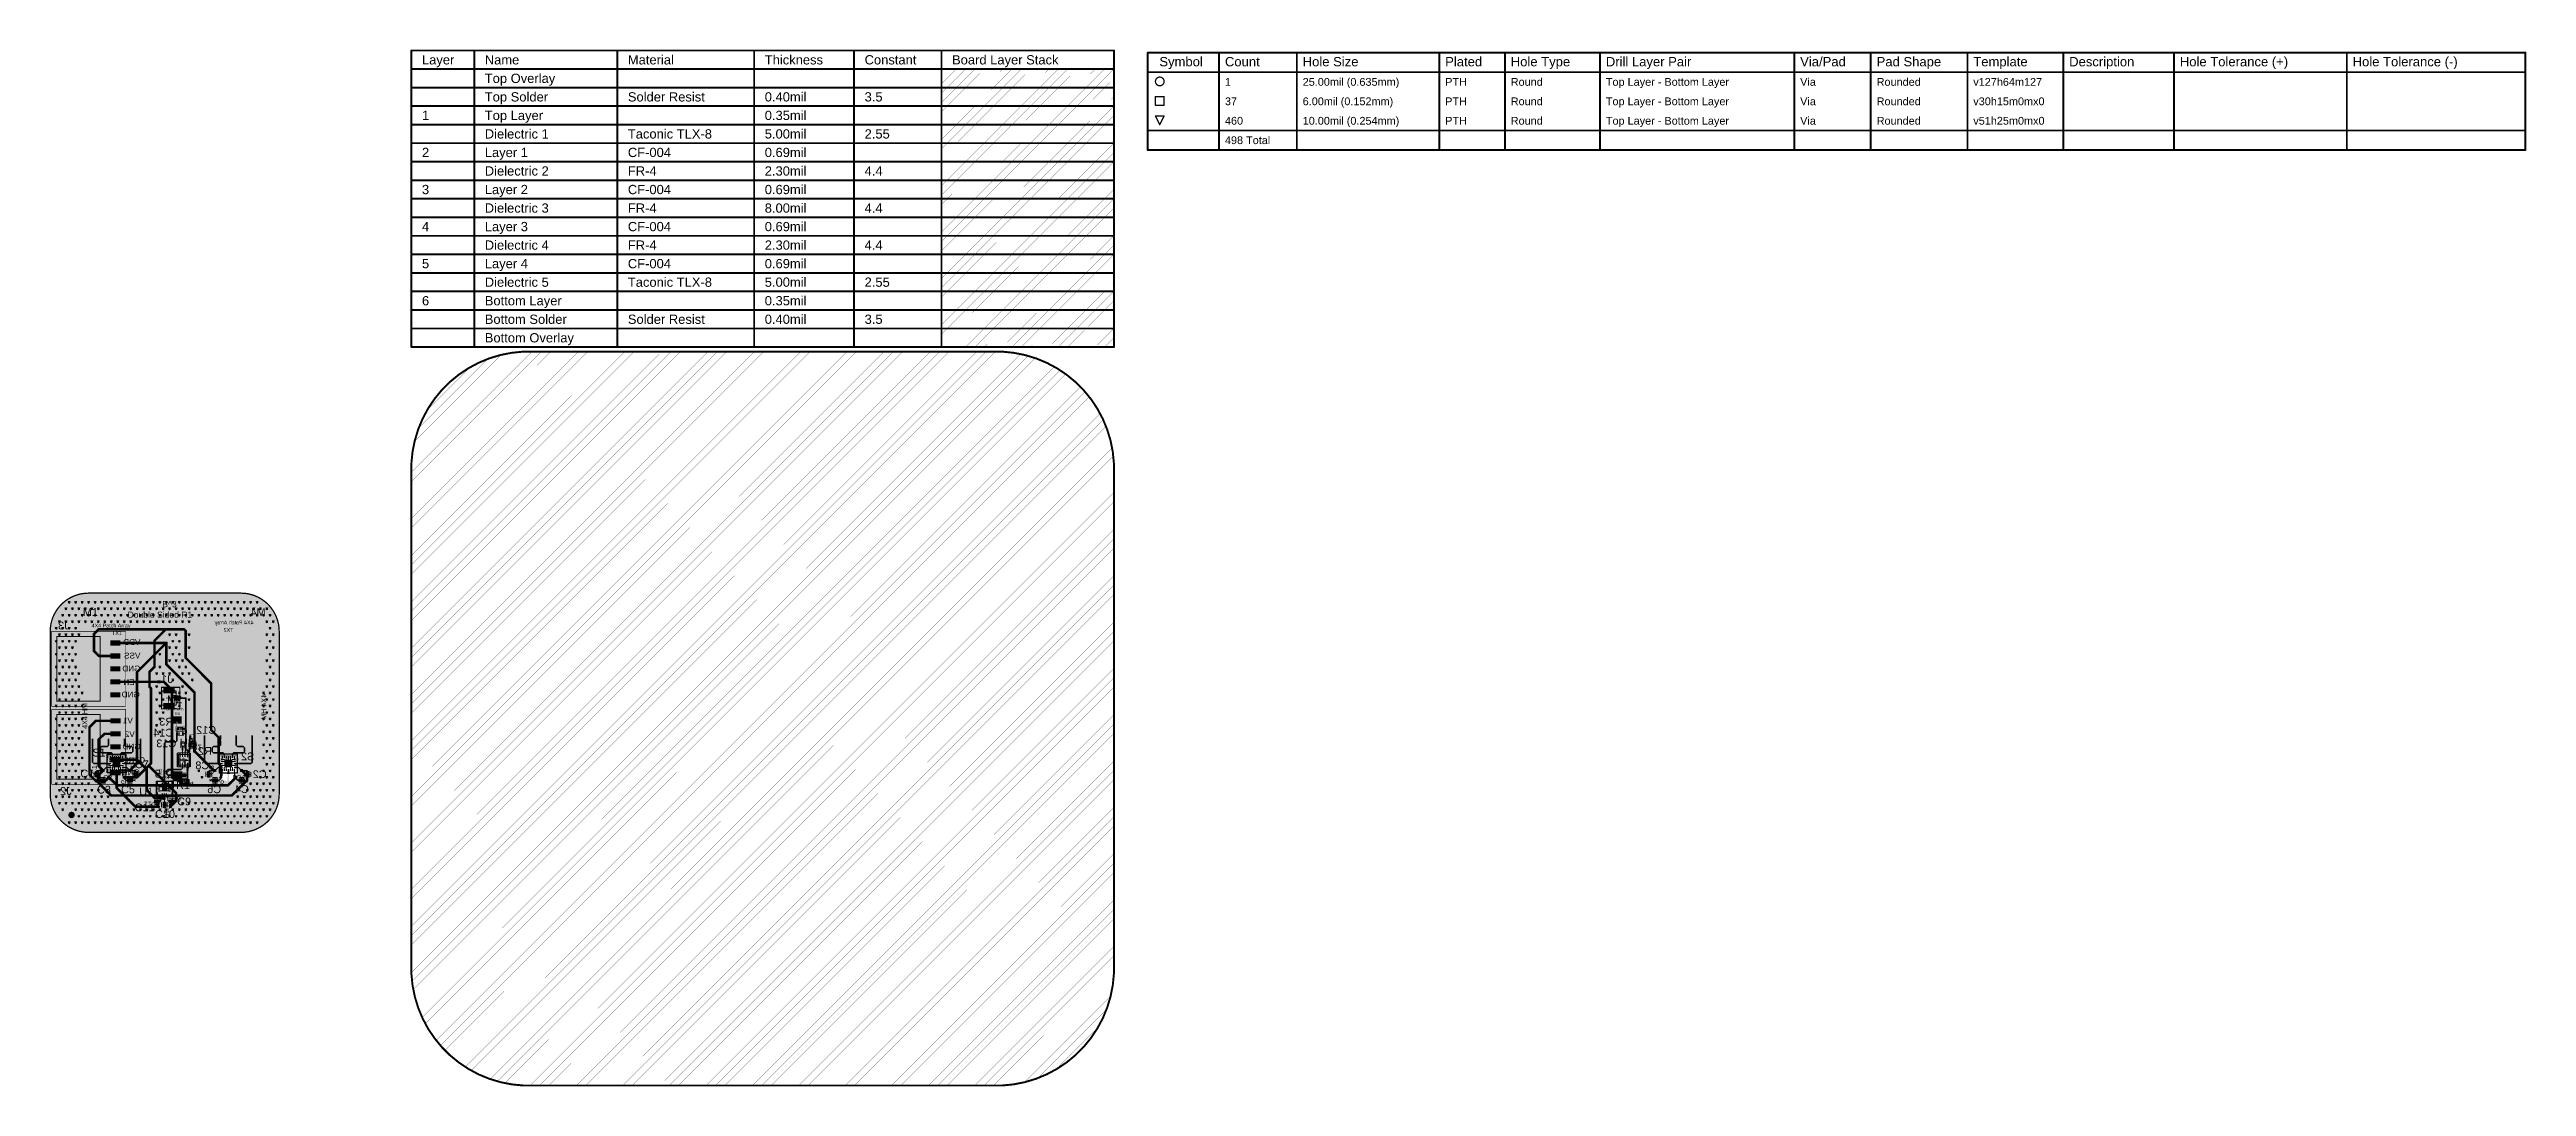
# Model space of a CAD drawing. Header units: inches. Extents: x -23 to 463, y -58 to 145.
import ezdxf

# ---------------------------------------------------------------- set-up
doc = ezdxf.new("R2010")
doc.units = ezdxf.units.IN
for name, color, linetype in [('Bottom 3D Body', 56, 'Continuous'), ('Bottom Assembly', 56, 'Continuous'), ('Bottom Component Center', 56, 'Continuous'), ('Bottom Courtyard', 56, 'Continuous'), ('Bottom Layer', 5, 'Continuous'), ('Bottom Overlay', 54, 'Continuous'), ('Bottom Paste', 16, 'Continuous'), ('Bottom Solder', 6, 'Continuous'), ('Drill Drawing', 1, 'Continuous'), ('Layer 1', 16, 'Continuous'), ('Layer 2', 76, 'Continuous'), ('Layer 3', 90, 'Continuous'), ('Layer 4', 156, 'Continuous'), ('Mechanical 1', 6, 'Continuous'), ('Mechanical 2', 216, 'Continuous'), ('Top 3D Body', 56, 'Continuous'), ('Top Assembly', 56, 'Continuous'), ('Top Component Center', 56, 'Continuous'), ('Top Courtyard', 56, 'Continuous'), ('Top Layer', 1, 'Continuous'), ('Top Overlay', 2, 'Continuous'), ('Top Paste', 8, 'Continuous'), ('Top Solder', 216, 'Continuous'), ('Via Holes', 16, 'Continuous')]:
    doc.layers.add(name, color=color, linetype=linetype)
doc.styles.add('Arial', font='', dxfattribs={"height": 0.2})
doc.styles.get('Arial').set_extended_font_data('Arial')

msp = doc.modelspace()

# ---------------------------------------------------------------- texts
at = {"layer": 'Bottom Overlay', "style": 'Arial', "text_generation_flag": 2}
for s, p in [('M4', (19.84, 34.38)), ('J3', (-18.59, 31.77)), ('J1', (1.61, 21.27)), ('C14', (1.75, 10.77)), ('C13', (2.33, 8.67)), ('R3', (1.72, 12.92)), ('C12', (10.13, 11.31)), ('C8', (8.79, 4.36)), ('R2', (9.29, 7.19)), ('S2', (17.63, 6.12)), ('J2', (-18.19, -0.65)), ('C15', (2.03, 2.72)), ('R4', (2.08, 0.64)), ('C6', (11.13, -0.33)), ('C4', (16.54, -0.3)), ('C2', (20.04, 2.63))]:
    msp.add_text(s, height=1.524, dxfattribs=at).set_placement(p)
at = {"layer": 'Drill Drawing', "style": 'Arial'}
for s, height, p in [('Symbol', 1.829, (195, 142.1)), ('Count', 1.829, (207.85, 142.1)), ('Hole Size', 1.829, (223.09, 142.1)), ('Plated', 1.829, (251.02, 142.1)), ('Hole Type', 1.829, (263.87, 142.1)), ('Drill Layer Pair', 1.8288, (282.51, 142.1)), ('Via/Pad', 1.829, (320.59, 142.1)), ('Pad Shape', 1.829, (335.58, 142.1)), ('Template', 1.829, (354.52, 142.1)), ('Description', 1.8288, (373.31, 142.1)), ('Hole Tolerance (+)', 1.8288, (395, 142.1)), ('Hole Tolerance (-)', 1.8288, (428.87, 142.1)), ('37', 1.524, (207.85, 134.48)), ('1', 1.52, (207.85, 138.29)), ('25.00mil (0.635mm)', 1.524, (223.09, 138.29)), ('6.00mil (0.152mm)', 1.524, (223.09, 134.48)), ('PTH', 1.524, (251.02, 138.29)), ('PTH', 1.524, (251.02, 134.48)), ('Round', 1.524, (263.87, 138.29)), ('Round', 1.524, (263.87, 134.48)), ('Top Layer - Bottom Layer', 1.524, (282.51, 138.29)), ('Top Layer - Bottom Layer', 1.524, (282.51, 134.48)), ('Via', 1.524, (320.59, 138.29)), ('Via', 1.524, (320.59, 134.48)), ('Rounded', 1.524, (335.58, 138.29)), ('Rounded', 1.524, (335.58, 134.48)), ('v127h64m127', 1.524, (354.52, 138.29)), ('v30h15m0mx0', 1.524, (354.52, 134.48)), ('460', 1.524, (207.85, 130.67)), ('10.00mil (0.254mm)', 1.524, (223.09, 130.67)), ('PTH', 1.524, (251.02, 130.67)), ('Round', 1.524, (263.87, 130.67)), ('Top Layer - Bottom Layer', 1.524, (282.51, 130.67)), ('Via', 1.524, (320.59, 130.67)), ('Rounded', 1.524, (335.58, 130.67)), ('v51h25m0mx0', 1.524, (354.52, 130.67)), ('498 Total', 1.524, (207.85, 126.86))]:
    msp.add_text(s, height=height, dxfattribs=at).set_placement(p)
at = {"layer": 'Top Overlay', "style": 'Arial'}
for s, height, p in [('Layer', 1.816, (50.48, 142.47)), ('Name', 1.816, (62.79, 142.47)), ('Material', 1.816, (90.83, 142.47)), ('Thickness', 1.816, (117.66, 142.47)), ('Constant', 1.816, (137.23, 142.47)), ('Board Layer Stack', 1.8157, (154.37, 142.47)), ('Top Overlay', 1.8157, (62.79, 138.84)), ('Top Solder', 1.816, (62.79, 135.21)), ('Solder Resist', 1.8157, (90.83, 135.21)), ('0.40mil', 1.816, (117.66, 135.21)), ('3.5', 1.816, (137.23, 135.21)), ('1', 1.82, (50.48, 131.58)), ('Top Layer', 1.816, (62.79, 131.58)), ('0.35mil', 1.816, (117.66, 131.58)), ('Dielectric 1', 1.8157, (62.79, 127.95)), ('Taconic TLX-8', 1.8157, (90.83, 127.95)), ('5.00mil', 1.816, (117.66, 127.95)), ('0.69mil', 1.816, (117.66, 124.32)), ('2.55', 1.816, (137.23, 127.95)), ('2', 1.82, (50.48, 124.32)), ('Layer 1', 1.816, (62.79, 124.32)), ('Dielectric 2', 1.8157, (62.79, 120.69)), ('CF-004', 1.816, (90.83, 124.32)), ('FR-4', 1.816, (90.83, 120.69)), ('2.30mil', 1.816, (117.66, 120.69)), ('4.4', 1.816, (137.23, 120.69)), ('3', 1.82, (50.48, 117.05)), ('Layer 2', 1.816, (62.79, 117.05)), ('CF-004', 1.816, (90.83, 117.05)), ('0.69mil', 1.816, (117.66, 117.05)), ('Dielectric 3', 1.8157, (62.79, 113.42)), ('FR-4', 1.816, (90.83, 113.42)), ('0.69mil', 1.816, (117.66, 109.79)), ('8.00mil', 1.816, (117.66, 113.42)), ('4.4', 1.816, (137.23, 113.42)), ('4', 1.82, (50.48, 109.79)), ('Layer 3', 1.816, (62.79, 109.79)), ('Dielectric 4', 1.8157, (62.79, 106.16)), ('CF-004', 1.816, (90.83, 109.79)), ('FR-4', 1.816, (90.83, 106.16)), ('2.30mil', 1.816, (117.66, 106.16)), ('4.4', 1.816, (137.23, 106.16)), ('5', 1.82, (50.48, 102.53)), ('Layer 4', 1.816, (62.79, 102.53)), ('CF-004', 1.816, (90.83, 102.53)), ('0.69mil', 1.816, (117.66, 102.53)), ('6', 1.82, (50.48, 95.26)), ('Dielectric 5', 1.8157, (62.79, 98.9)), ('Taconic TLX-8', 1.8157, (90.83, 98.9)), ('5.00mil', 1.816, (117.66, 98.9)), ('0.35mil', 1.816, (117.66, 95.26)), ('2.55', 1.816, (137.23, 98.9)), ('Bottom Layer', 1.8157, (62.79, 95.26)), ('Bottom Solder', 1.8157, (62.79, 91.63)), ('Solder Resist', 1.8157, (90.83, 91.63)), ('0.40mil', 1.816, (117.66, 91.63)), ('3.5', 1.816, (137.23, 91.63)), ('Bottom Overlay', 1.8157, (62.79, 88)), ('M1', 1.524, (-15.97, 34.4)), ('Double Sided R1', 1.2, (-7.22, 34.05)), ('B^ 3', 1.2, (-0.42, 36.1)), ('M2', 1.524, (0.51, 17.28)), ('U2', 1.524, (3.03, 8.82)), ('S1', 1.524, (-14.12, 6.85)), ('C7', 1.524, (-5.79, 4.57)), ('C1', 1.524, (-16.47, 2.75)), ('C3', 1.524, (-13.2, -0.4)), ('C5', 1.524, (-8.49, -0.35)), ('U1', 1.524, (-4.92, -0.8)), ('R1', 1.524, (2.29, 0.48)), ('C11', 1.524, (-5.83, -3.88)), ('C10', 1.524, (-1.83, -5.18)), ('C9', 1.524, (2.5, -2.7))]:
    msp.add_text(s, height=height, dxfattribs=at).set_placement(p)

# ---------------------------------------------------------------- blocks, each defined once
blk = doc.blocks.new('60_H________A_______F_________1_B_1')
at = {"layer": 'Bottom Layer'}
h = blk.add_hatch(color=5, dxfattribs=at)
h.paths.add_polyline_path([(19.51, -0.04), (19.51, -0.04), (19.51, -0.04), (20.41, -0.04), (20.41, -0.04), (20.41, -0.04), (20.41, -0.82), (21.86, -0.82), (21.86, 0.82), (20.41, 0.82), (20.41, 0.04), (20.41, 0.04), (20.41, 0.04), (19.51, 0.04), (19.51, 0.04), (19.51, 0.04), (19.51, 0.93), (18.06, 0.93), (18.06, 0.04), (18.06, 0.04), (18.06, 0.04), (17.16, 0.04), (17.16, 0.04), (17.16, 0.04), (17.16, 0.93), (15.71, 0.93), (15.71, 0.04), (15.71, 0.04), (15.71, 0.04), (14.81, 0.04), (14.81, 0.04), (14.81, 0.04), (14.81, 0.82), (13.36, 0.82), (13.36, 0.04), (13.36, 0.04), (13.36, 0.04), (12.46, 0.04), (12.46, 0.04), (12.46, 0.04), (12.46, 0.06), (11.58, 0.06), (11.58, 0.06), (11.58, 0.06), (11.58, 0.09), (11.08, 0.09), (11.08, 0.09), (11.08, 0.09), (11.08, 0.54), (10.87, 0.75), (10.44, 0.75), (10.23, 0.54), (10.23, 0.09), (10.23, 0.09), (10.23, 0.09), (9.48, 0.09), (9.48, 0.09), (9.48, 0.09), (9.48, 0.9), (9.27, 1.11), (8.81, 1.11), (8.81, 1.11), (8.81, 1.11), (8.81, 2.02), (8.81, 2.02), (8.81, 2.02), (9.27, 2.02), (9.48, 2.23), (9.48, 3.04), (9.48, 3.04), (9.48, 3.04), (11.58, 3.04), (11.58, 3.07), (11.58, 3.07), (11.58, 3.07), (12.46, 3.07), (12.46, 3.09), (12.46, 3.09), (12.46, 3.09), (13.36, 3.09), (13.36, 3.09), (13.36, 3.09), (13.36, 2.31), (14.81, 2.31), (14.81, 3.09), (14.81, 3.09), (14.81, 3.09), (15.71, 3.09), (15.71, 3.09), (15.71, 3.09), (15.71, 2.2), (17.16, 2.2), (17.16, 3.09), (17.16, 3.09), (17.16, 3.09), (18.06, 3.09), (18.06, 3.09), (18.06, 3.09), (18.06, 2.2), (19.51, 2.2), (19.51, 3.09), (19.51, 3.09), (19.51, 3.09), (20.41, 3.09), (20.41, 3.09), (20.41, 3.09), (20.41, 2.31), (21.86, 2.31), (21.86, 3.95), (20.41, 3.95), (20.41, 3.17), (20.41, 3.17), (20.41, 3.17), (19.51, 3.17), (19.51, 3.17), (19.51, 3.17), (19.51, 4.07), (18.06, 4.07), (18.06, 3.17), (18.06, 3.17), (18.06, 3.17), (17.16, 3.17), (17.16, 3.17), (17.16, 3.17), (17.16, 4.07), (15.71, 4.07), (15.71, 3.17), (15.71, 3.17), (15.71, 3.17), (14.81, 3.17), (14.81, 3.17), (14.81, 3.17), (14.81, 3.95), (13.36, 3.95), (13.36, 3.17), (13.36, 3.17), (13.36, 3.17), (12.46, 3.17), (12.46, 3.17), (12.46, 3.17), (12.46, 3.19), (11.58, 3.19), (11.58, 3.19), (11.58, 3.19), (11.58, 3.22), (9.52, 3.22), (9.31, 3.01), (9.31, 2.19), (9.31, 2.19), (9.31, 2.19), (8.72, 2.19), (8.72, 2.19), (8.72, 2.19), (8.72, 2.27), (7.85, 2.27), (7.85, 2.19), (7.85, 2.19), (7.84, 2.19), (7.26, 2.19), (7.26, 2.19), (7.26, 2.19), (7.26, 3.01), (7.05, 3.22), (6.33, 3.22), (6.33, 3.22), (6.33, 3.22), (6.33, 6.17), (6.33, 6.17), (6.33, 6.18), (7.05, 6.18), (7.26, 6.38), (7.26, 7.2), (7.26, 7.2), (7.26, 7.2), (7.84, 7.2), (7.85, 7.2), (7.85, 7.2), (7.85, 7.13), (8.72, 7.13), (8.72, 7.2), (8.72, 7.2), (8.72, 7.2), (9.31, 7.2), (9.31, 7.2), (9.31, 7.2), (9.31, 6.38), (9.52, 6.18), (10.2, 6.18), (10.41, 6.38), (10.41, 6.83), (10.41, 6.83), (10.41, 6.83), (10.91, 6.83), (10.91, 6.83), (10.91, 6.83), (10.91, 6.38), (11.12, 6.18), (11.58, 6.18), (11.58, 6.2), (11.58, 6.2), (11.58, 6.2), (12.46, 6.2), (12.46, 6.22), (12.46, 6.22), (12.46, 6.22), (13.36, 6.22), (13.36, 6.22), (13.36, 6.22), (13.36, 5.44), (14.81, 5.44), (14.81, 6.22), (14.81, 6.22), (14.81, 6.22), (15.71, 6.22), (15.71, 6.22), (15.71, 6.22), (15.71, 5.33), (17.16, 5.33), (17.16, 6.22), (17.16, 6.22), (17.16, 6.22), (18.06, 6.22), (18.06, 6.22), (18.06, 6.22), (18.06, 5.33), (19.51, 5.33), (19.51, 6.22), (19.51, 6.22), (19.51, 6.22), (20.41, 6.22), (20.41, 6.22), (20.41, 6.22), (20.41, 5.44), (21.86, 5.44), (21.86, 7.08), (20.41, 7.08), (20.41, 6.3), (20.41, 6.3), (20.41, 6.3), (19.51, 6.3), (19.51, 6.3), (19.51, 6.3), (19.51, 7.2), (18.06, 7.2), (18.06, 6.3), (18.06, 6.3), (18.06, 6.3), (17.16, 6.3), (17.16, 6.3), (17.16, 6.3), (17.16, 7.2), (15.71, 7.2), (15.71, 6.3), (15.71, 6.3), (15.71, 6.3), (14.81, 6.3), (14.81, 6.3), (14.81, 6.3), (14.81, 7.08), (13.36, 7.08), (13.36, 6.3), (13.36, 6.3), (13.36, 6.3), (12.46, 6.3), (12.46, 6.3), (12.46, 6.3), (12.46, 6.32), (11.58, 6.32), (11.58, 6.32), (11.58, 6.32), (11.58, 6.35), (11.08, 6.35), (11.08, 6.35), (11.08, 6.35), (11.08, 6.8), (10.87, 7.01), (10.44, 7.01), (10.23, 6.8), (10.23, 6.35), (10.23, 6.35), (10.23, 6.35), (9.48, 6.35), (9.48, 6.35), (9.48, 6.35), (9.48, 7.17), (9.27, 7.38), (8.81, 7.38), (8.81, 7.38), (8.81, 7.38), (8.81, 8.28), (8.81, 8.28), (8.81, 8.28), (9.27, 8.28), (9.48, 8.49), (9.48, 9.31), (9.48, 9.31), (9.48, 9.31), (11.58, 9.31), (11.58, 9.33), (11.58, 9.33), (11.58, 9.33), (12.46, 9.33), (12.46, 9.35), (12.46, 9.36), (12.46, 9.36), (13.36, 9.36), (13.36, 9.36), (13.36, 9.35), (13.36, 8.57), (14.81, 8.57), (14.81, 9.35), (14.81, 9.36), (14.81, 9.36), (15.71, 9.36), (15.71, 9.36), (15.71, 9.35), (15.71, 8.46), (17.16, 8.46), (17.16, 9.35), (17.16, 9.36), (17.16, 9.36), (18.06, 9.36), (18.06, 9.36), (18.06, 9.35), (18.06, 8.46), (19.51, 8.46), (19.51, 9.35), (19.51, 9.36), (19.51, 9.36), (20.41, 9.36), (20.41, 9.36), (20.41, 9.35), (20.41, 8.57), (21.86, 8.57), (21.86, 10.22), (20.41, 10.22), (20.41, 9.43), (20.41, 9.43), (20.41, 9.43), (19.51, 9.43), (19.51, 9.43), (19.51, 9.43), (19.51, 10.33), (18.06, 10.33), (18.06, 9.43), (18.06, 9.43), (18.06, 9.43), (17.16, 9.43), (17.16, 9.43), (17.16, 9.43), (17.16, 10.33), (15.71, 10.33), (15.71, 9.43), (15.71, 9.43), (15.71, 9.43), (14.81, 9.43), (14.81, 9.43), (14.81, 9.43), (14.81, 10.22), (13.36, 10.22), (13.36, 9.43), (13.36, 9.43), (13.36, 9.43), (12.46, 9.43), (12.46, 9.43), (12.46, 9.43), (12.46, 9.45), (11.58, 9.45), (11.58, 9.45), (11.58, 9.45), (11.58, 9.48), (9.52, 9.48), (9.31, 9.27), (9.31, 8.45), (9.31, 8.45), (9.31, 8.45), (8.72, 8.45), (8.72, 8.45), (8.72, 8.45), (8.72, 8.53), (7.85, 8.53), (7.85, 8.45), (7.85, 8.45), (7.84, 8.45), (7.26, 8.45), (7.26, 8.45), (7.26, 8.45), (7.26, 9.27), (7.05, 9.48), (6.49, 9.48), (6.28, 9.27), (6.28, 8.44), (6.28, 8.44), (6.28, 8.44), (5.16, 8.44), (5.16, 8.44), (5.16, 8.44), (5.16, 9.27), (4.95, 9.48), (4.4, 9.48), (4.19, 9.27), (4.19, 8.45), (4.19, 8.45), (4.19, 8.45), (3.6, 8.45), (3.6, 8.45), (3.6, 8.45), (3.6, 8.53), (2.73, 8.53), (2.73, 8.45), (2.73, 8.45), (2.73, 8.45), (2.14, 8.45), (2.14, 8.45), (2.14, 8.45), (2.14, 9.27), (1.93, 9.48), (1.71, 9.48), (1.71, 9.48), (1.71, 9.48), (1.71, 9.51), (0.85, 9.51), (0.85, 9.52), (0.85, 9.52), (0.85, 9.56), (0, 9.56), (0, 9.23), (0.85, 9.23), (0.85, 9.27), (0.85, 9.27), (0.85, 9.27), (1.71, 9.27), (1.71, 9.31), (1.71, 9.31), (1.71, 9.31), (1.96, 9.31), (1.96, 9.31), (1.96, 9.31), (1.96, 8.49), (2.17, 8.28), (2.64, 8.28), (2.64, 8.28), (2.64, 8.28), (2.64, 7.38), (2.64, 7.38), (2.64, 7.38), (2.17, 7.38), (1.96, 7.17), (1.96, 6.35), (1.96, 6.35), (1.96, 6.35), (1.71, 6.35), (1.71, 6.35), (1.71, 6.35), (1.71, 6.38), (0.85, 6.38), (0.85, 6.38), (0.85, 6.38), (0.85, 6.43), (0, 6.43), (0, 6.1), (0.85, 6.1), (0.85, 6.14), (0.85, 6.14), (0.85, 6.14), (1.71, 6.14), (1.71, 6.17), (1.71, 6.17), (1.71, 6.18), (1.93, 6.18), (2.14, 6.38), (2.14, 7.2), (2.14, 7.2), (2.14, 7.2), (2.73, 7.2), (2.73, 7.2), (2.73, 7.2), (2.73, 7.13), (3.6, 7.13), (3.6, 7.2), (3.6, 7.2), (3.6, 7.2), (4.19, 7.2), (4.19, 7.2), (4.19, 7.2), (4.19, 6.38), (4.4, 6.18), (5.11, 6.18), (5.11, 6.17), (5.11, 6.17), (5.11, 3.22), (5.11, 3.22), (5.11, 3.22), (4.4, 3.22), (4.19, 3.01), (4.19, 2.19), (4.19, 2.19), (4.19, 2.19), (3.6, 2.19), (3.6, 2.19), (3.6, 2.19), (3.6, 2.27), (2.73, 2.27), (2.73, 2.19), (2.73, 2.19), (2.73, 2.19), (2.14, 2.19), (2.14, 2.19), (2.14, 2.19), (2.14, 3.01), (1.93, 3.22), (1.71, 3.22), (1.71, 3.22), (1.71, 3.22), (1.71, 3.25), (0.85, 3.25), (0.85, 3.25), (0.85, 3.25), (0.85, 3.3), (0, 3.3), (0, 2.97), (0.85, 2.97), (0.85, 3.01), (0.85, 3.01), (0.85, 3.01), (1.71, 3.01), (1.71, 3.04), (1.71, 3.04), (1.71, 3.04), (1.96, 3.04), (1.96, 3.04), (1.96, 3.04), (1.96, 2.23), (2.17, 2.02), (2.64, 2.02), (2.64, 2.02), (2.64, 2.02), (2.64, 1.11), (2.64, 1.11), (2.64, 1.11), (2.17, 1.11), (1.96, 0.9), (1.96, 0.09), (1.96, 0.09), (1.96, 0.09), (1.71, 0.09), (1.71, 0.09), (1.71, 0.09), (1.71, 0.12), (0.85, 0.12), (0.85, 0.12), (0.85, 0.12), (0.85, 0.16), (0, 0.16), (0, -0.16), (0.85, -0.16), (0.85, -0.12), (0.85, -0.12), (0.85, -0.12), (1.71, -0.12), (1.71, -0.09), (1.71, -0.09), (1.71, -0.09), (1.93, -0.09), (2.14, 0.12), (2.14, 0.94), (2.14, 0.94), (2.14, 0.94), (2.73, 0.94), (2.73, 0.94), (2.73, 0.94), (2.73, 0.86), (3.6, 0.86), (3.6, 0.94), (3.6, 0.94), (3.6, 0.94), (4.19, 0.94), (4.19, 0.94), (4.19, 0.94), (4.19, 0.12), (4.4, -0.09), (4.95, -0.09), (5.16, 0.12), (5.16, 1.82), (5.16, 1.82), (5.16, 1.82), (6.28, 1.82), (6.28, 1.82), (6.28, 1.82), (6.28, 0.12), (6.49, -0.09), (7.05, -0.09), (7.26, 0.12), (7.26, 0.94), (7.26, 0.94), (7.26, 0.94), (7.84, 0.94), (7.85, 0.94), (7.85, 0.94), (7.85, 0.86), (8.72, 0.86), (8.72, 0.94), (8.72, 0.94), (8.72, 0.94), (9.31, 0.94), (9.31, 0.94), (9.31, 0.94), (9.31, 0.12), (9.52, -0.09), (10.2, -0.09), (10.41, 0.12), (10.41, 0.57), (10.41, 0.57), (10.41, 0.57), (10.91, 0.57), (10.91, 0.57), (10.91, 0.57), (10.91, 0.12), (11.12, -0.09), (11.58, -0.09), (11.58, -0.06), (11.58, -0.06), (11.58, -0.06), (12.46, -0.06), (12.46, -0.04), (12.46, -0.04), (12.46, -0.04), (13.36, -0.04), (13.36, -0.04), (13.36, -0.04), (13.36, -0.82), (14.81, -0.82), (14.81, -0.04), (14.81, -0.04), (14.81, -0.04), (15.71, -0.04), (15.71, -0.04), (15.71, -0.04), (15.71, -0.93), (17.16, -0.93), (17.16, -0.04), (17.16, -0.04), (17.16, -0.04), (18.06, -0.04), (18.06, -0.04), (18.06, -0.04), (18.06, -0.93), (19.51, -0.93)])
h.paths.add_polyline_path([(8.63, 1.19), (7.93, 1.19), (7.93, 1.19), (7.93, 1.19), (7.93, 1.94), (7.93, 1.94), (7.93, 1.94), (8.63, 1.94), (8.63, 1.94), (8.63, 1.94), (8.63, 1.19), (8.63, 1.19)], flags=0)
h.paths.add_polyline_path([(3.51, 1.19), (2.81, 1.19), (2.81, 1.19), (2.81, 1.19), (2.81, 1.94), (2.81, 1.94), (2.81, 1.94), (3.51, 1.94), (3.51, 1.94), (3.51, 1.94), (3.51, 1.19), (3.51, 1.19)], flags=0)
h.paths.add_polyline_path([(7.08, 0.09), (6.46, 0.09), (6.46, 0.09), (6.46, 0.09), (6.46, 1.79), (6.25, 2), (5.2, 2), (4.99, 1.79), (4.99, 0.09), (4.99, 0.09), (4.99, 0.09), (4.36, 0.09), (4.36, 0.09), (4.36, 0.09), (4.36, 0.9), (4.15, 1.11), (3.69, 1.11), (3.69, 1.11), (3.69, 1.11), (3.69, 2.02), (3.69, 2.02), (3.69, 2.02), (4.15, 2.02), (4.36, 2.23), (4.36, 3.04), (4.36, 3.04), (4.36, 3.04), (5.08, 3.04), (5.29, 3.25), (5.29, 3.56), (5.29, 3.56), (5.29, 3.56), (6.16, 3.56), (6.16, 3.56), (6.16, 3.56), (6.16, 3.25), (6.37, 3.04), (7.08, 3.04), (7.08, 3.04), (7.08, 3.04), (7.08, 2.23), (7.29, 2.02), (7.76, 2.02), (7.76, 2.02), (7.76, 2.02), (7.76, 1.11), (7.76, 1.11), (7.76, 1.11), (7.29, 1.11), (7.08, 0.9), (7.08, 0.09), (7.08, 0.09)], flags=0)
h.paths.add_polyline_path([(6.16, 3.74), (5.29, 3.74), (5.29, 3.74), (5.29, 3.74), (5.29, 4.61), (5.29, 4.61), (5.29, 4.61), (6.16, 4.61), (6.16, 4.61), (6.16, 4.61), (6.16, 3.74), (6.16, 3.74)], flags=0)
h.paths.add_polyline_path([(6.16, 4.78), (5.29, 4.78), (5.29, 4.78), (5.29, 4.78), (5.29, 5.65), (5.29, 5.65), (5.29, 5.65), (6.16, 5.65), (6.16, 5.65), (6.16, 5.65), (6.16, 4.78), (6.16, 4.78)], flags=0)
h.paths.add_polyline_path([(8.63, 7.45), (7.93, 7.45), (7.93, 7.45), (7.93, 7.45), (7.93, 8.2), (7.93, 8.2), (7.93, 8.2), (8.63, 8.2), (8.63, 8.2), (8.63, 8.2), (8.63, 7.45), (8.63, 7.45)], flags=0)
h.paths.add_polyline_path([(3.51, 7.45), (2.81, 7.45), (2.81, 7.45), (2.81, 7.45), (2.81, 8.2), (2.81, 8.2), (2.81, 8.2), (3.51, 8.2), (3.51, 8.2), (3.51, 8.2), (3.51, 7.45), (3.51, 7.45)], flags=0)
h.paths.add_polyline_path([(6.16, 5.83), (5.29, 5.83), (5.29, 5.83), (5.29, 5.83), (5.29, 6.14), (5.08, 6.35), (4.36, 6.35), (4.36, 6.35), (4.36, 6.35), (4.36, 7.17), (4.15, 7.38), (3.69, 7.38), (3.69, 7.38), (3.69, 7.38), (3.69, 8.28), (3.69, 8.28), (3.69, 8.28), (4.15, 8.28), (4.36, 8.49), (4.36, 9.31), (4.36, 9.31), (4.36, 9.31), (4.99, 9.31), (4.99, 9.31), (4.99, 9.31), (4.99, 8.47), (5.2, 8.26), (6.25, 8.26), (6.46, 8.47), (6.46, 9.31), (6.46, 9.31), (6.46, 9.31), (7.08, 9.31), (7.08, 9.31), (7.08, 9.31), (7.08, 8.49), (7.29, 8.28), (7.76, 8.28), (7.76, 8.28), (7.76, 8.28), (7.76, 7.38), (7.76, 7.38), (7.76, 7.38), (7.29, 7.38), (7.08, 7.17), (7.08, 6.35), (7.08, 6.35), (7.08, 6.35), (6.37, 6.35), (6.16, 6.14), (6.16, 5.83), (6.16, 5.83)], flags=0)
for points in [[(0, 9.56), (0.85, 9.56), (0.85, 9.23), (0, 9.23)], [(0, 6.43), (0.85, 6.43), (0.85, 6.1), (0, 6.1)], [(0, 3.3), (0.85, 3.3), (0.85, 2.97), (0, 2.97)], [(0, 0.16), (0.85, 0.16), (0.85, -0.16), (0, -0.16)]]:
    blk.add_hatch(color=5, dxfattribs=at).paths.add_polyline_path(points)
at = {"layer": 'Bottom Paste'}
for points in [[(0, 9.56), (0.85, 9.56), (0.85, 9.23), (0, 9.23)], [(0, 6.43), (0.85, 6.43), (0.85, 6.1), (0, 6.1)], [(0, 3.3), (0.85, 3.3), (0.85, 2.97), (0, 2.97)], [(0, 0.16), (0.85, 0.16), (0.85, -0.16), (0, -0.16)]]:
    blk.add_hatch(color=16, dxfattribs=at).paths.add_polyline_path(points)
at = {"layer": 'Bottom Solder'}
h = blk.add_hatch(color=6, dxfattribs=at)
h.paths.add_polyline_path([(19.51, -0.04), (19.51, -0.04), (19.51, -0.04), (20.41, -0.04), (20.41, -0.04), (20.41, -0.04), (20.41, -0.82), (21.86, -0.82), (21.86, 0.82), (20.41, 0.82), (20.41, 0.04), (20.41, 0.04), (20.41, 0.04), (19.51, 0.04), (19.51, 0.04), (19.51, 0.04), (19.51, 0.93), (18.06, 0.93), (18.06, 0.04), (18.06, 0.04), (18.06, 0.04), (17.16, 0.04), (17.16, 0.04), (17.16, 0.04), (17.16, 0.93), (15.71, 0.93), (15.71, 0.04), (15.71, 0.04), (15.71, 0.04), (14.81, 0.04), (14.81, 0.04), (14.81, 0.04), (14.81, 0.82), (13.36, 0.82), (13.36, 0.04), (13.36, 0.04), (13.36, 0.04), (12.46, 0.04), (12.46, 0.04), (12.46, 0.04), (12.46, 0.06), (11.58, 0.06), (11.58, 0.06), (11.58, 0.06), (11.58, 0.09), (11.08, 0.09), (11.08, 0.09), (11.08, 0.09), (11.08, 0.54), (10.87, 0.75), (10.44, 0.75), (10.23, 0.54), (10.23, 0.09), (10.23, 0.09), (10.23, 0.09), (9.48, 0.09), (9.48, 0.09), (9.48, 0.09), (9.48, 0.9), (9.27, 1.11), (8.81, 1.11), (8.81, 1.11), (8.81, 1.11), (8.81, 2.02), (8.81, 2.02), (8.81, 2.02), (9.27, 2.02), (9.48, 2.23), (9.48, 3.04), (9.48, 3.04), (9.48, 3.04), (11.58, 3.04), (11.58, 3.07), (11.58, 3.07), (11.58, 3.07), (12.46, 3.07), (12.46, 3.09), (12.46, 3.09), (12.46, 3.09), (13.36, 3.09), (13.36, 3.09), (13.36, 3.09), (13.36, 2.31), (14.81, 2.31), (14.81, 3.09), (14.81, 3.09), (14.81, 3.09), (15.71, 3.09), (15.71, 3.09), (15.71, 3.09), (15.71, 2.2), (17.16, 2.2), (17.16, 3.09), (17.16, 3.09), (17.16, 3.09), (18.06, 3.09), (18.06, 3.09), (18.06, 3.09), (18.06, 2.2), (19.51, 2.2), (19.51, 3.09), (19.51, 3.09), (19.51, 3.09), (20.41, 3.09), (20.41, 3.09), (20.41, 3.09), (20.41, 2.31), (21.86, 2.31), (21.86, 3.95), (20.41, 3.95), (20.41, 3.17), (20.41, 3.17), (20.41, 3.17), (19.51, 3.17), (19.51, 3.17), (19.51, 3.17), (19.51, 4.07), (18.06, 4.07), (18.06, 3.17), (18.06, 3.17), (18.06, 3.17), (17.16, 3.17), (17.16, 3.17), (17.16, 3.17), (17.16, 4.07), (15.71, 4.07), (15.71, 3.17), (15.71, 3.17), (15.71, 3.17), (14.81, 3.17), (14.81, 3.17), (14.81, 3.17), (14.81, 3.95), (13.36, 3.95), (13.36, 3.17), (13.36, 3.17), (13.36, 3.17), (12.46, 3.17), (12.46, 3.17), (12.46, 3.17), (12.46, 3.19), (11.58, 3.19), (11.58, 3.19), (11.58, 3.19), (11.58, 3.22), (9.52, 3.22), (9.31, 3.01), (9.31, 2.19), (9.31, 2.19), (9.31, 2.19), (8.72, 2.19), (8.72, 2.19), (8.72, 2.19), (8.72, 2.27), (7.85, 2.27), (7.85, 2.19), (7.85, 2.19), (7.84, 2.19), (7.26, 2.19), (7.26, 2.19), (7.26, 2.19), (7.26, 3.01), (7.05, 3.22), (6.33, 3.22), (6.33, 3.22), (6.33, 3.22), (6.33, 6.17), (6.33, 6.17), (6.33, 6.18), (7.05, 6.18), (7.26, 6.38), (7.26, 7.2), (7.26, 7.2), (7.26, 7.2), (7.84, 7.2), (7.85, 7.2), (7.85, 7.2), (7.85, 7.13), (8.72, 7.13), (8.72, 7.2), (8.72, 7.2), (8.72, 7.2), (9.31, 7.2), (9.31, 7.2), (9.31, 7.2), (9.31, 6.38), (9.52, 6.18), (10.2, 6.18), (10.41, 6.38), (10.41, 6.83), (10.41, 6.83), (10.41, 6.83), (10.91, 6.83), (10.91, 6.83), (10.91, 6.83), (10.91, 6.38), (11.12, 6.18), (11.58, 6.18), (11.58, 6.2), (11.58, 6.2), (11.58, 6.2), (12.46, 6.2), (12.46, 6.22), (12.46, 6.22), (12.46, 6.22), (13.36, 6.22), (13.36, 6.22), (13.36, 6.22), (13.36, 5.44), (14.81, 5.44), (14.81, 6.22), (14.81, 6.22), (14.81, 6.22), (15.71, 6.22), (15.71, 6.22), (15.71, 6.22), (15.71, 5.33), (17.16, 5.33), (17.16, 6.22), (17.16, 6.22), (17.16, 6.22), (18.06, 6.22), (18.06, 6.22), (18.06, 6.22), (18.06, 5.33), (19.51, 5.33), (19.51, 6.22), (19.51, 6.22), (19.51, 6.22), (20.41, 6.22), (20.41, 6.22), (20.41, 6.22), (20.41, 5.44), (21.86, 5.44), (21.86, 7.08), (20.41, 7.08), (20.41, 6.3), (20.41, 6.3), (20.41, 6.3), (19.51, 6.3), (19.51, 6.3), (19.51, 6.3), (19.51, 7.2), (18.06, 7.2), (18.06, 6.3), (18.06, 6.3), (18.06, 6.3), (17.16, 6.3), (17.16, 6.3), (17.16, 6.3), (17.16, 7.2), (15.71, 7.2), (15.71, 6.3), (15.71, 6.3), (15.71, 6.3), (14.81, 6.3), (14.81, 6.3), (14.81, 6.3), (14.81, 7.08), (13.36, 7.08), (13.36, 6.3), (13.36, 6.3), (13.36, 6.3), (12.46, 6.3), (12.46, 6.3), (12.46, 6.3), (12.46, 6.32), (11.58, 6.32), (11.58, 6.32), (11.58, 6.32), (11.58, 6.35), (11.08, 6.35), (11.08, 6.35), (11.08, 6.35), (11.08, 6.8), (10.87, 7.01), (10.44, 7.01), (10.23, 6.8), (10.23, 6.35), (10.23, 6.35), (10.23, 6.35), (9.48, 6.35), (9.48, 6.35), (9.48, 6.35), (9.48, 7.17), (9.27, 7.38), (8.81, 7.38), (8.81, 7.38), (8.81, 7.38), (8.81, 8.28), (8.81, 8.28), (8.81, 8.28), (9.27, 8.28), (9.48, 8.49), (9.48, 9.31), (9.48, 9.31), (9.48, 9.31), (11.58, 9.31), (11.58, 9.33), (11.58, 9.33), (11.58, 9.33), (12.46, 9.33), (12.46, 9.35), (12.46, 9.36), (12.46, 9.36), (13.36, 9.36), (13.36, 9.36), (13.36, 9.35), (13.36, 8.57), (14.81, 8.57), (14.81, 9.35), (14.81, 9.36), (14.81, 9.36), (15.71, 9.36), (15.71, 9.36), (15.71, 9.35), (15.71, 8.46), (17.16, 8.46), (17.16, 9.35), (17.16, 9.36), (17.16, 9.36), (18.06, 9.36), (18.06, 9.36), (18.06, 9.35), (18.06, 8.46), (19.51, 8.46), (19.51, 9.35), (19.51, 9.36), (19.51, 9.36), (20.41, 9.36), (20.41, 9.36), (20.41, 9.35), (20.41, 8.57), (21.86, 8.57), (21.86, 10.22), (20.41, 10.22), (20.41, 9.43), (20.41, 9.43), (20.41, 9.43), (19.51, 9.43), (19.51, 9.43), (19.51, 9.43), (19.51, 10.33), (18.06, 10.33), (18.06, 9.43), (18.06, 9.43), (18.06, 9.43), (17.16, 9.43), (17.16, 9.43), (17.16, 9.43), (17.16, 10.33), (15.71, 10.33), (15.71, 9.43), (15.71, 9.43), (15.71, 9.43), (14.81, 9.43), (14.81, 9.43), (14.81, 9.43), (14.81, 10.22), (13.36, 10.22), (13.36, 9.43), (13.36, 9.43), (13.36, 9.43), (12.46, 9.43), (12.46, 9.43), (12.46, 9.43), (12.46, 9.45), (11.58, 9.45), (11.58, 9.45), (11.58, 9.45), (11.58, 9.48), (9.52, 9.48), (9.31, 9.27), (9.31, 8.45), (9.31, 8.45), (9.31, 8.45), (8.72, 8.45), (8.72, 8.45), (8.72, 8.45), (8.72, 8.53), (7.85, 8.53), (7.85, 8.45), (7.85, 8.45), (7.84, 8.45), (7.26, 8.45), (7.26, 8.45), (7.26, 8.45), (7.26, 9.27), (7.05, 9.48), (6.49, 9.48), (6.28, 9.27), (6.28, 8.44), (6.28, 8.44), (6.28, 8.44), (5.16, 8.44), (5.16, 8.44), (5.16, 8.44), (5.16, 9.27), (4.95, 9.48), (4.4, 9.48), (4.19, 9.27), (4.19, 8.45), (4.19, 8.45), (4.19, 8.45), (3.6, 8.45), (3.6, 8.45), (3.6, 8.45), (3.6, 8.53), (2.73, 8.53), (2.73, 8.45), (2.73, 8.45), (2.73, 8.45), (2.14, 8.45), (2.14, 8.45), (2.14, 8.45), (2.14, 9.27), (1.93, 9.48), (1.71, 9.48), (1.71, 9.48), (1.71, 9.48), (1.71, 9.51), (0.85, 9.51), (0.85, 9.52), (0.85, 9.52), (0.85, 9.56), (0, 9.56), (0, 9.23), (0.85, 9.23), (0.85, 9.27), (0.85, 9.27), (0.85, 9.27), (1.71, 9.27), (1.71, 9.31), (1.71, 9.31), (1.71, 9.31), (1.96, 9.31), (1.96, 9.31), (1.96, 9.31), (1.96, 8.49), (2.17, 8.28), (2.64, 8.28), (2.64, 8.28), (2.64, 8.28), (2.64, 7.38), (2.64, 7.38), (2.64, 7.38), (2.17, 7.38), (1.96, 7.17), (1.96, 6.35), (1.96, 6.35), (1.96, 6.35), (1.71, 6.35), (1.71, 6.35), (1.71, 6.35), (1.71, 6.38), (0.85, 6.38), (0.85, 6.38), (0.85, 6.38), (0.85, 6.43), (0, 6.43), (0, 6.1), (0.85, 6.1), (0.85, 6.14), (0.85, 6.14), (0.85, 6.14), (1.71, 6.14), (1.71, 6.17), (1.71, 6.17), (1.71, 6.18), (1.93, 6.18), (2.14, 6.38), (2.14, 7.2), (2.14, 7.2), (2.14, 7.2), (2.73, 7.2), (2.73, 7.2), (2.73, 7.2), (2.73, 7.13), (3.6, 7.13), (3.6, 7.2), (3.6, 7.2), (3.6, 7.2), (4.19, 7.2), (4.19, 7.2), (4.19, 7.2), (4.19, 6.38), (4.4, 6.18), (5.11, 6.18), (5.11, 6.17), (5.11, 6.17), (5.11, 3.22), (5.11, 3.22), (5.11, 3.22), (4.4, 3.22), (4.19, 3.01), (4.19, 2.19), (4.19, 2.19), (4.19, 2.19), (3.6, 2.19), (3.6, 2.19), (3.6, 2.19), (3.6, 2.27), (2.73, 2.27), (2.73, 2.19), (2.73, 2.19), (2.73, 2.19), (2.14, 2.19), (2.14, 2.19), (2.14, 2.19), (2.14, 3.01), (1.93, 3.22), (1.71, 3.22), (1.71, 3.22), (1.71, 3.22), (1.71, 3.25), (0.85, 3.25), (0.85, 3.25), (0.85, 3.25), (0.85, 3.3), (0, 3.3), (0, 2.97), (0.85, 2.97), (0.85, 3.01), (0.85, 3.01), (0.85, 3.01), (1.71, 3.01), (1.71, 3.04), (1.71, 3.04), (1.71, 3.04), (1.96, 3.04), (1.96, 3.04), (1.96, 3.04), (1.96, 2.23), (2.17, 2.02), (2.64, 2.02), (2.64, 2.02), (2.64, 2.02), (2.64, 1.11), (2.64, 1.11), (2.64, 1.11), (2.17, 1.11), (1.96, 0.9), (1.96, 0.09), (1.96, 0.09), (1.96, 0.09), (1.71, 0.09), (1.71, 0.09), (1.71, 0.09), (1.71, 0.12), (0.85, 0.12), (0.85, 0.12), (0.85, 0.12), (0.85, 0.16), (0, 0.16), (0, -0.16), (0.85, -0.16), (0.85, -0.12), (0.85, -0.12), (0.85, -0.12), (1.71, -0.12), (1.71, -0.09), (1.71, -0.09), (1.71, -0.09), (1.93, -0.09), (2.14, 0.12), (2.14, 0.94), (2.14, 0.94), (2.14, 0.94), (2.73, 0.94), (2.73, 0.94), (2.73, 0.94), (2.73, 0.86), (3.6, 0.86), (3.6, 0.94), (3.6, 0.94), (3.6, 0.94), (4.19, 0.94), (4.19, 0.94), (4.19, 0.94), (4.19, 0.12), (4.4, -0.09), (4.95, -0.09), (5.16, 0.12), (5.16, 1.82), (5.16, 1.82), (5.16, 1.82), (6.28, 1.82), (6.28, 1.82), (6.28, 1.82), (6.28, 0.12), (6.49, -0.09), (7.05, -0.09), (7.26, 0.12), (7.26, 0.94), (7.26, 0.94), (7.26, 0.94), (7.84, 0.94), (7.85, 0.94), (7.85, 0.94), (7.85, 0.86), (8.72, 0.86), (8.72, 0.94), (8.72, 0.94), (8.72, 0.94), (9.31, 0.94), (9.31, 0.94), (9.31, 0.94), (9.31, 0.12), (9.52, -0.09), (10.2, -0.09), (10.41, 0.12), (10.41, 0.57), (10.41, 0.57), (10.41, 0.57), (10.91, 0.57), (10.91, 0.57), (10.91, 0.57), (10.91, 0.12), (11.12, -0.09), (11.58, -0.09), (11.58, -0.06), (11.58, -0.06), (11.58, -0.06), (12.46, -0.06), (12.46, -0.04), (12.46, -0.04), (12.46, -0.04), (13.36, -0.04), (13.36, -0.04), (13.36, -0.04), (13.36, -0.82), (14.81, -0.82), (14.81, -0.04), (14.81, -0.04), (14.81, -0.04), (15.71, -0.04), (15.71, -0.04), (15.71, -0.04), (15.71, -0.93), (17.16, -0.93), (17.16, -0.04), (17.16, -0.04), (17.16, -0.04), (18.06, -0.04), (18.06, -0.04), (18.06, -0.04), (18.06, -0.93), (19.51, -0.93)])
h.paths.add_polyline_path([(8.63, 1.19), (7.93, 1.19), (7.93, 1.19), (7.93, 1.19), (7.93, 1.94), (7.93, 1.94), (7.93, 1.94), (8.63, 1.94), (8.63, 1.94), (8.63, 1.94), (8.63, 1.19), (8.63, 1.19)], flags=0)
h.paths.add_polyline_path([(3.51, 1.19), (2.81, 1.19), (2.81, 1.19), (2.81, 1.19), (2.81, 1.94), (2.81, 1.94), (2.81, 1.94), (3.51, 1.94), (3.51, 1.94), (3.51, 1.94), (3.51, 1.19), (3.51, 1.19)], flags=0)
h.paths.add_polyline_path([(7.08, 0.09), (6.46, 0.09), (6.46, 0.09), (6.46, 0.09), (6.46, 1.79), (6.25, 2), (5.2, 2), (4.99, 1.79), (4.99, 0.09), (4.99, 0.09), (4.99, 0.09), (4.36, 0.09), (4.36, 0.09), (4.36, 0.09), (4.36, 0.9), (4.15, 1.11), (3.69, 1.11), (3.69, 1.11), (3.69, 1.11), (3.69, 2.02), (3.69, 2.02), (3.69, 2.02), (4.15, 2.02), (4.36, 2.23), (4.36, 3.04), (4.36, 3.04), (4.36, 3.04), (5.08, 3.04), (5.29, 3.25), (5.29, 3.56), (5.29, 3.56), (5.29, 3.56), (6.16, 3.56), (6.16, 3.56), (6.16, 3.56), (6.16, 3.25), (6.37, 3.04), (7.08, 3.04), (7.08, 3.04), (7.08, 3.04), (7.08, 2.23), (7.29, 2.02), (7.76, 2.02), (7.76, 2.02), (7.76, 2.02), (7.76, 1.11), (7.76, 1.11), (7.76, 1.11), (7.29, 1.11), (7.08, 0.9), (7.08, 0.09), (7.08, 0.09)], flags=0)
h.paths.add_polyline_path([(6.16, 3.74), (5.29, 3.74), (5.29, 3.74), (5.29, 3.74), (5.29, 4.61), (5.29, 4.61), (5.29, 4.61), (6.16, 4.61), (6.16, 4.61), (6.16, 4.61), (6.16, 3.74), (6.16, 3.74)], flags=0)
h.paths.add_polyline_path([(6.16, 4.78), (5.29, 4.78), (5.29, 4.78), (5.29, 4.78), (5.29, 5.65), (5.29, 5.65), (5.29, 5.65), (6.16, 5.65), (6.16, 5.65), (6.16, 5.65), (6.16, 4.78), (6.16, 4.78)], flags=0)
h.paths.add_polyline_path([(8.63, 7.45), (7.93, 7.45), (7.93, 7.45), (7.93, 7.45), (7.93, 8.2), (7.93, 8.2), (7.93, 8.2), (8.63, 8.2), (8.63, 8.2), (8.63, 8.2), (8.63, 7.45), (8.63, 7.45)], flags=0)
h.paths.add_polyline_path([(3.51, 7.45), (2.81, 7.45), (2.81, 7.45), (2.81, 7.45), (2.81, 8.2), (2.81, 8.2), (2.81, 8.2), (3.51, 8.2), (3.51, 8.2), (3.51, 8.2), (3.51, 7.45), (3.51, 7.45)], flags=0)
h.paths.add_polyline_path([(6.16, 5.83), (5.29, 5.83), (5.29, 5.83), (5.29, 5.83), (5.29, 6.14), (5.08, 6.35), (4.36, 6.35), (4.36, 6.35), (4.36, 6.35), (4.36, 7.17), (4.15, 7.38), (3.69, 7.38), (3.69, 7.38), (3.69, 7.38), (3.69, 8.28), (3.69, 8.28), (3.69, 8.28), (4.15, 8.28), (4.36, 8.49), (4.36, 9.31), (4.36, 9.31), (4.36, 9.31), (4.99, 9.31), (4.99, 9.31), (4.99, 9.31), (4.99, 8.47), (5.2, 8.26), (6.25, 8.26), (6.46, 8.47), (6.46, 9.31), (6.46, 9.31), (6.46, 9.31), (7.08, 9.31), (7.08, 9.31), (7.08, 9.31), (7.08, 8.49), (7.29, 8.28), (7.76, 8.28), (7.76, 8.28), (7.76, 8.28), (7.76, 7.38), (7.76, 7.38), (7.76, 7.38), (7.29, 7.38), (7.08, 7.17), (7.08, 6.35), (7.08, 6.35), (7.08, 6.35), (6.37, 6.35), (6.16, 6.14), (6.16, 5.83), (6.16, 5.83)], flags=0)
at = {"layer": 'Bottom Overlay', "style": 'Arial', "text_generation_flag": 2}
for s, p in [('TX2', (21.14, 3.68)), ('4X4 Patch Array', (22.59, -0.24))]:
    blk.add_text(s, height=0.75, rotation=270, dxfattribs=at).set_placement(p)
blk.add_text('4X4 HM', height=1, dxfattribs=at).set_placement((8.96, -2.75))
blk = doc.blocks.new('FP_GRM033_0_03_IPC_C_B_2')
at = {"layer": 'Bottom Layer'}
for points in [[(-0.43, 0.13), (-0.08, 0.13), (-0.08, -0.13), (-0.43, -0.13)], [(0.08, 0.13), (0.43, 0.13), (0.43, -0.13), (0.08, -0.13)]]:
    blk.add_hatch(color=5, dxfattribs=at).paths.add_polyline_path(points)
at = {"layer": 'Bottom Paste'}
for points in [[(-0.43, 0.13), (-0.08, 0.13), (-0.08, -0.13), (-0.43, -0.13)], [(0.08, 0.13), (0.43, 0.13), (0.43, -0.13), (0.08, -0.13)]]:
    blk.add_hatch(color=16, dxfattribs=at).paths.add_polyline_path(points)
at = {"layer": 'Bottom Solder'}
for points in [[(-0.43, 0.13), (-0.08, 0.13), (-0.08, -0.13), (-0.43, -0.13)], [(0.08, 0.13), (0.43, 0.13), (0.43, -0.13), (0.08, -0.13)]]:
    blk.add_hatch(color=6, dxfattribs=at).paths.add_polyline_path(points)
at = {"layer": 'Bottom 3D Body', "const_width": 0.2}
for points in [[(-0.3, 0.15), (-0.3, -0.15)], [(-0.3, 0.15), (0.3, 0.15)], [(0.3, 0.15), (0.3, -0.15)], [(-0.3, -0.15), (0.3, -0.15)]]:
    blk.add_lwpolyline(points, dxfattribs=at)
at = {"layer": 'Bottom 3D Body', "const_width": 0.1}
for points in [[(-0.35, 0.15, 1), (-0.25, 0.15, 1)], [(-0.35, 0.15, 1), (-0.25, 0.15, 1)], [(0.25, 0.15, 1), (0.35, 0.15, 1)], [(0.25, 0.15, 1), (0.35, 0.15, 1)], [(-0.35, -0.15, 1), (-0.25, -0.15, 1)], [(-0.35, -0.15, 1), (-0.25, -0.15, 1)], [(0.25, -0.15, 1), (0.35, -0.15, 1)], [(0.25, -0.15, 1), (0.35, -0.15, 1)]]:
    blk.add_lwpolyline(points, format="xyb", close=True, dxfattribs=at)
at = {"layer": 'Bottom Assembly', "const_width": 0.2}
for points in [[(-0.53, 0.27), (-0.53, -0.27)], [(-0.53, 0.27), (0.53, 0.27)], [(0.53, 0.27), (0.53, -0.27)], [(-0.53, -0.27), (0.53, -0.27)]]:
    blk.add_lwpolyline(points, dxfattribs=at)
at = {"layer": 'Bottom Assembly', "const_width": 0.1}
for points in [[(-0.58, 0.27, 1), (-0.48, 0.27, 1)], [(-0.58, 0.27, 1), (-0.48, 0.27, 1)], [(0.48, 0.27, 1), (0.58, 0.27, 1)], [(0.48, 0.27, 1), (0.58, 0.27, 1)], [(-0.58, -0.27, 1), (-0.48, -0.27, 1)], [(-0.58, -0.27, 1), (-0.48, -0.27, 1)], [(0.48, -0.27, 1), (0.58, -0.27, 1)], [(0.48, -0.27, 1), (0.58, -0.27, 1)]]:
    blk.add_lwpolyline(points, format="xyb", close=True, dxfattribs=at)
at = {"layer": 'Bottom Component Center', "const_width": 0.1}
for points in [[(-0.5, 0), (0.5, 0)], [(0, 0.5), (0, -0.5)]]:
    blk.add_lwpolyline(points, dxfattribs=at)
at = {"layer": 'Bottom Component Center', "const_width": 0.05}
for points in [[(-0.52, 0, 1), (-0.48, 0, 1)], [(-0.02, 0.5, 1), (0.02, 0.5, 1)], [(0.48, 0, 1), (0.52, 0, 1)], [(-0.02, -0.5, 1), (0.02, -0.5, 1)]]:
    blk.add_lwpolyline(points, format="xyb", close=True, dxfattribs=at)
at = {"layer": 'Bottom Courtyard', "const_width": 0.2}
for points in [[(-0.53, 0.27), (-0.53, -0.27)], [(-0.53, 0.27), (0.53, 0.27)], [(0.53, 0.27), (0.53, -0.27)], [(-0.53, -0.27), (0.53, -0.27)]]:
    blk.add_lwpolyline(points, dxfattribs=at)
at = {"layer": 'Bottom Courtyard', "const_width": 0.1}
for points in [[(-0.58, 0.27, 1), (-0.48, 0.27, 1)], [(-0.58, 0.27, 1), (-0.48, 0.27, 1)], [(0.48, 0.27, 1), (0.58, 0.27, 1)], [(0.48, 0.27, 1), (0.58, 0.27, 1)], [(-0.58, -0.27, 1), (-0.48, -0.27, 1)], [(-0.58, -0.27, 1), (-0.48, -0.27, 1)], [(0.48, -0.27, 1), (0.58, -0.27, 1)], [(0.48, -0.27, 1), (0.58, -0.27, 1)]]:
    blk.add_lwpolyline(points, format="xyb", close=True, dxfattribs=at)
at = {"layer": 'Bottom Overlay', "const_width": 0.2}
for points in [[(-0.43, 0.57), (0.43, 0.57)], [(-0.43, -0.57), (0.43, -0.57)]]:
    blk.add_lwpolyline(points, dxfattribs=at)
at = {"layer": 'Bottom Overlay', "const_width": 0.1}
for points in [[(-0.48, 0.57, 1), (-0.38, 0.57, 1)], [(0.38, 0.57, 1), (0.48, 0.57, 1)], [(-0.48, -0.57, 1), (-0.38, -0.57, 1)], [(0.38, -0.57, 1), (0.48, -0.57, 1)]]:
    blk.add_lwpolyline(points, format="xyb", close=True, dxfattribs=at)
at = {"layer": 'Bottom Assembly', "style": 'Arial', "text_generation_flag": 2}
blk.add_text('C8', height=1, rotation=180, dxfattribs=at).set_placement((0, -0.01))
blk = doc.blocks.new('FP_GRM033_0_03_IPC_C_B_3')
at = {"layer": 'Bottom Layer'}
for points in [[(-0.43, 0.13), (-0.08, 0.13), (-0.08, -0.13), (-0.43, -0.13)], [(0.08, 0.13), (0.43, 0.13), (0.43, -0.13), (0.08, -0.13)]]:
    blk.add_hatch(color=5, dxfattribs=at).paths.add_polyline_path(points)
at = {"layer": 'Bottom Paste'}
for points in [[(-0.43, 0.13), (-0.08, 0.13), (-0.08, -0.13), (-0.43, -0.13)], [(0.08, 0.13), (0.43, 0.13), (0.43, -0.13), (0.08, -0.13)]]:
    blk.add_hatch(color=16, dxfattribs=at).paths.add_polyline_path(points)
at = {"layer": 'Bottom Solder'}
for points in [[(-0.43, 0.13), (-0.08, 0.13), (-0.08, -0.13), (-0.43, -0.13)], [(0.08, 0.13), (0.43, 0.13), (0.43, -0.13), (0.08, -0.13)]]:
    blk.add_hatch(color=6, dxfattribs=at).paths.add_polyline_path(points)
at = {"layer": 'Bottom 3D Body', "const_width": 0.2}
for points in [[(0.3, 0.15), (-0.3, 0.15)], [(-0.3, 0.15), (-0.3, -0.15)], [(0.3, 0.15), (0.3, -0.15)], [(0.3, -0.15), (-0.3, -0.15)]]:
    blk.add_lwpolyline(points, dxfattribs=at)
at = {"layer": 'Bottom 3D Body', "const_width": 0.1}
for points in [[(-0.35, 0.15, 1), (-0.25, 0.15, 1)], [(-0.35, 0.15, 1), (-0.25, 0.15, 1)], [(0.25, 0.15, 1), (0.35, 0.15, 1)], [(0.25, 0.15, 1), (0.35, 0.15, 1)], [(-0.35, -0.15, 1), (-0.25, -0.15, 1)], [(-0.35, -0.15, 1), (-0.25, -0.15, 1)], [(0.25, -0.15, 1), (0.35, -0.15, 1)], [(0.25, -0.15, 1), (0.35, -0.15, 1)]]:
    blk.add_lwpolyline(points, format="xyb", close=True, dxfattribs=at)
at = {"layer": 'Bottom Assembly', "const_width": 0.2}
for points in [[(0.53, 0.27), (-0.53, 0.27)], [(-0.53, 0.27), (-0.53, -0.27)], [(0.53, 0.27), (0.53, -0.27)], [(0.53, -0.27), (-0.53, -0.27)]]:
    blk.add_lwpolyline(points, dxfattribs=at)
at = {"layer": 'Bottom Assembly', "const_width": 0.1}
for points in [[(-0.58, 0.27, 1), (-0.48, 0.27, 1)], [(-0.58, 0.27, 1), (-0.48, 0.27, 1)], [(0.48, 0.27, 1), (0.58, 0.27, 1)], [(0.48, 0.27, 1), (0.58, 0.27, 1)], [(-0.58, -0.27, 1), (-0.48, -0.27, 1)], [(-0.58, -0.27, 1), (-0.48, -0.27, 1)], [(0.48, -0.27, 1), (0.58, -0.27, 1)], [(0.48, -0.27, 1), (0.58, -0.27, 1)]]:
    blk.add_lwpolyline(points, format="xyb", close=True, dxfattribs=at)
at = {"layer": 'Bottom Component Center', "const_width": 0.1}
for points in [[(0.5, 0), (-0.5, 0)], [(0, 0.5), (0, -0.5)]]:
    blk.add_lwpolyline(points, dxfattribs=at)
at = {"layer": 'Bottom Component Center', "const_width": 0.05}
for points in [[(-0.52, 0, 1), (-0.48, 0, 1)], [(-0.02, 0.5, 1), (0.02, 0.5, 1)], [(0.48, 0, 1), (0.52, 0, 1)], [(-0.02, -0.5, 1), (0.02, -0.5, 1)]]:
    blk.add_lwpolyline(points, format="xyb", close=True, dxfattribs=at)
at = {"layer": 'Bottom Courtyard', "const_width": 0.2}
for points in [[(0.53, 0.27), (-0.53, 0.27)], [(-0.53, 0.27), (-0.53, -0.27)], [(0.53, 0.27), (0.53, -0.27)], [(0.53, -0.27), (-0.53, -0.27)]]:
    blk.add_lwpolyline(points, dxfattribs=at)
at = {"layer": 'Bottom Courtyard', "const_width": 0.1}
for points in [[(-0.58, 0.27, 1), (-0.48, 0.27, 1)], [(-0.58, 0.27, 1), (-0.48, 0.27, 1)], [(0.48, 0.27, 1), (0.58, 0.27, 1)], [(0.48, 0.27, 1), (0.58, 0.27, 1)], [(-0.58, -0.27, 1), (-0.48, -0.27, 1)], [(-0.58, -0.27, 1), (-0.48, -0.27, 1)], [(0.48, -0.27, 1), (0.58, -0.27, 1)], [(0.48, -0.27, 1), (0.58, -0.27, 1)]]:
    blk.add_lwpolyline(points, format="xyb", close=True, dxfattribs=at)
at = {"layer": 'Bottom Overlay', "const_width": 0.2}
for points in [[(0.43, 0.57), (-0.43, 0.57)], [(0.43, -0.57), (-0.43, -0.57)]]:
    blk.add_lwpolyline(points, dxfattribs=at)
at = {"layer": 'Bottom Overlay', "const_width": 0.1}
for points in [[(-0.48, 0.57, 1), (-0.38, 0.57, 1)], [(0.38, 0.57, 1), (0.48, 0.57, 1)], [(-0.48, -0.57, 1), (-0.38, -0.57, 1)], [(0.38, -0.57, 1), (0.48, -0.57, 1)]]:
    blk.add_lwpolyline(points, format="xyb", close=True, dxfattribs=at)
at = {"layer": 'Bottom Assembly', "style": 'Arial', "text_generation_flag": 2}
blk.add_text('C4', height=1, rotation=180, dxfattribs=at).set_placement((0, -0.01))
blk = doc.blocks.new('FP_GRM033_0_03_IPC_C_B_4')
at = {"layer": 'Bottom Layer'}
for points in [[(-0.43, 0.13), (-0.08, 0.13), (-0.08, -0.13), (-0.43, -0.13)], [(0.08, 0.13), (0.43, 0.13), (0.43, -0.13), (0.08, -0.13)]]:
    blk.add_hatch(color=5, dxfattribs=at).paths.add_polyline_path(points)
at = {"layer": 'Bottom Paste'}
for points in [[(-0.43, 0.13), (-0.08, 0.13), (-0.08, -0.13), (-0.43, -0.13)], [(0.08, 0.13), (0.43, 0.13), (0.43, -0.13), (0.08, -0.13)]]:
    blk.add_hatch(color=16, dxfattribs=at).paths.add_polyline_path(points)
at = {"layer": 'Bottom Solder'}
for points in [[(-0.43, 0.13), (-0.08, 0.13), (-0.08, -0.13), (-0.43, -0.13)], [(0.08, 0.13), (0.43, 0.13), (0.43, -0.13), (0.08, -0.13)]]:
    blk.add_hatch(color=6, dxfattribs=at).paths.add_polyline_path(points)
at = {"layer": 'Bottom 3D Body', "const_width": 0.2}
for points in [[(-0.3, 0.15), (0.3, 0.15)], [(-0.3, -0.15), (-0.3, 0.15)], [(0.3, -0.15), (0.3, 0.15)], [(-0.3, -0.15), (0.3, -0.15)]]:
    blk.add_lwpolyline(points, dxfattribs=at)
at = {"layer": 'Bottom 3D Body', "const_width": 0.1}
for points in [[(-0.35, 0.15, 1), (-0.25, 0.15, 1)], [(-0.35, 0.15, 1), (-0.25, 0.15, 1)], [(0.25, 0.15, 1), (0.35, 0.15, 1)], [(0.25, 0.15, 1), (0.35, 0.15, 1)], [(-0.35, -0.15, 1), (-0.25, -0.15, 1)], [(-0.35, -0.15, 1), (-0.25, -0.15, 1)], [(0.25, -0.15, 1), (0.35, -0.15, 1)], [(0.25, -0.15, 1), (0.35, -0.15, 1)]]:
    blk.add_lwpolyline(points, format="xyb", close=True, dxfattribs=at)
at = {"layer": 'Bottom Assembly', "const_width": 0.2}
for points in [[(-0.53, 0.27), (0.53, 0.27)], [(-0.53, -0.27), (-0.53, 0.27)], [(0.53, -0.27), (0.53, 0.27)], [(-0.53, -0.27), (0.53, -0.27)]]:
    blk.add_lwpolyline(points, dxfattribs=at)
at = {"layer": 'Bottom Assembly', "const_width": 0.1}
for points in [[(-0.58, 0.27, 1), (-0.48, 0.27, 1)], [(-0.58, 0.27, 1), (-0.48, 0.27, 1)], [(0.48, 0.27, 1), (0.58, 0.27, 1)], [(0.48, 0.27, 1), (0.58, 0.27, 1)], [(-0.58, -0.27, 1), (-0.48, -0.27, 1)], [(-0.58, -0.27, 1), (-0.48, -0.27, 1)], [(0.48, -0.27, 1), (0.58, -0.27, 1)], [(0.48, -0.27, 1), (0.58, -0.27, 1)]]:
    blk.add_lwpolyline(points, format="xyb", close=True, dxfattribs=at)
at = {"layer": 'Bottom Component Center', "const_width": 0.1}
for points in [[(-0.5, 0), (0.5, 0)], [(0, -0.5), (0, 0.5)]]:
    blk.add_lwpolyline(points, dxfattribs=at)
at = {"layer": 'Bottom Component Center', "const_width": 0.05}
for points in [[(-0.52, 0, 1), (-0.48, 0, 1)], [(-0.02, 0.5, 1), (0.02, 0.5, 1)], [(0.48, 0, 1), (0.52, 0, 1)], [(-0.02, -0.5, 1), (0.02, -0.5, 1)]]:
    blk.add_lwpolyline(points, format="xyb", close=True, dxfattribs=at)
at = {"layer": 'Bottom Courtyard', "const_width": 0.2}
for points in [[(-0.53, 0.27), (0.53, 0.27)], [(-0.53, -0.27), (-0.53, 0.27)], [(0.53, -0.27), (0.53, 0.27)], [(-0.53, -0.27), (0.53, -0.27)]]:
    blk.add_lwpolyline(points, dxfattribs=at)
at = {"layer": 'Bottom Courtyard', "const_width": 0.1}
for points in [[(-0.58, 0.27, 1), (-0.48, 0.27, 1)], [(-0.58, 0.27, 1), (-0.48, 0.27, 1)], [(0.48, 0.27, 1), (0.58, 0.27, 1)], [(0.48, 0.27, 1), (0.58, 0.27, 1)], [(-0.58, -0.27, 1), (-0.48, -0.27, 1)], [(-0.58, -0.27, 1), (-0.48, -0.27, 1)], [(0.48, -0.27, 1), (0.58, -0.27, 1)], [(0.48, -0.27, 1), (0.58, -0.27, 1)]]:
    blk.add_lwpolyline(points, format="xyb", close=True, dxfattribs=at)
at = {"layer": 'Bottom Overlay', "const_width": 0.2}
for points in [[(-0.43, 0.57), (0.43, 0.57)], [(-0.43, -0.57), (0.43, -0.57)]]:
    blk.add_lwpolyline(points, dxfattribs=at)
at = {"layer": 'Bottom Overlay', "const_width": 0.1}
for points in [[(-0.48, 0.57, 1), (-0.38, 0.57, 1)], [(0.38, 0.57, 1), (0.48, 0.57, 1)], [(-0.48, -0.57, 1), (-0.38, -0.57, 1)], [(0.38, -0.57, 1), (0.48, -0.57, 1)]]:
    blk.add_lwpolyline(points, format="xyb", close=True, dxfattribs=at)
at = {"layer": 'Bottom Assembly', "style": 'Arial', "text_generation_flag": 2}
blk.add_text('C6', height=1, rotation=180, dxfattribs=at).set_placement((0, -0.01))
blk = doc.blocks.new('FP_GRM033_0_03_IPC_C_B_5')
at = {"layer": 'Bottom Layer'}
for points in [[(-0.43, 0.13), (-0.08, 0.13), (-0.08, -0.13), (-0.43, -0.13)], [(0.08, 0.13), (0.43, 0.13), (0.43, -0.13), (0.08, -0.13)]]:
    blk.add_hatch(color=5, dxfattribs=at).paths.add_polyline_path(points)
at = {"layer": 'Bottom Paste'}
for points in [[(-0.43, 0.13), (-0.08, 0.13), (-0.08, -0.13), (-0.43, -0.13)], [(0.08, 0.13), (0.43, 0.13), (0.43, -0.13), (0.08, -0.13)]]:
    blk.add_hatch(color=16, dxfattribs=at).paths.add_polyline_path(points)
at = {"layer": 'Bottom Solder'}
for points in [[(-0.43, 0.13), (-0.08, 0.13), (-0.08, -0.13), (-0.43, -0.13)], [(0.08, 0.13), (0.43, 0.13), (0.43, -0.13), (0.08, -0.13)]]:
    blk.add_hatch(color=6, dxfattribs=at).paths.add_polyline_path(points)
at = {"layer": 'Bottom 3D Body', "const_width": 0.2}
for points in [[(0.3, 0.15), (-0.3, 0.15)], [(-0.3, -0.15), (-0.3, 0.15)], [(0.3, -0.15), (0.3, 0.15)], [(0.3, -0.15), (-0.3, -0.15)]]:
    blk.add_lwpolyline(points, dxfattribs=at)
at = {"layer": 'Bottom 3D Body', "const_width": 0.1}
for points in [[(-0.35, 0.15, 1), (-0.25, 0.15, 1)], [(-0.35, 0.15, 1), (-0.25, 0.15, 1)], [(0.25, 0.15, 1), (0.35, 0.15, 1)], [(0.25, 0.15, 1), (0.35, 0.15, 1)], [(-0.35, -0.15, 1), (-0.25, -0.15, 1)], [(-0.35, -0.15, 1), (-0.25, -0.15, 1)], [(0.25, -0.15, 1), (0.35, -0.15, 1)], [(0.25, -0.15, 1), (0.35, -0.15, 1)]]:
    blk.add_lwpolyline(points, format="xyb", close=True, dxfattribs=at)
at = {"layer": 'Bottom Assembly', "const_width": 0.2}
for points in [[(0.53, 0.27), (-0.53, 0.27)], [(-0.53, -0.27), (-0.53, 0.27)], [(0.53, -0.27), (0.53, 0.27)], [(0.53, -0.27), (-0.53, -0.27)]]:
    blk.add_lwpolyline(points, dxfattribs=at)
at = {"layer": 'Bottom Assembly', "const_width": 0.1}
for points in [[(-0.58, 0.27, 1), (-0.48, 0.27, 1)], [(-0.58, 0.27, 1), (-0.48, 0.27, 1)], [(0.48, 0.27, 1), (0.58, 0.27, 1)], [(0.48, 0.27, 1), (0.58, 0.27, 1)], [(-0.58, -0.27, 1), (-0.48, -0.27, 1)], [(-0.58, -0.27, 1), (-0.48, -0.27, 1)], [(0.48, -0.27, 1), (0.58, -0.27, 1)], [(0.48, -0.27, 1), (0.58, -0.27, 1)]]:
    blk.add_lwpolyline(points, format="xyb", close=True, dxfattribs=at)
at = {"layer": 'Bottom Component Center', "const_width": 0.1}
for points in [[(0.5, 0), (-0.5, 0)], [(0, -0.5), (0, 0.5)]]:
    blk.add_lwpolyline(points, dxfattribs=at)
at = {"layer": 'Bottom Component Center', "const_width": 0.05}
for points in [[(-0.52, 0, 1), (-0.48, 0, 1)], [(-0.02, 0.5, 1), (0.02, 0.5, 1)], [(0.48, 0, 1), (0.52, 0, 1)], [(-0.02, -0.5, 1), (0.02, -0.5, 1)]]:
    blk.add_lwpolyline(points, format="xyb", close=True, dxfattribs=at)
at = {"layer": 'Bottom Courtyard', "const_width": 0.2}
for points in [[(0.53, 0.27), (-0.53, 0.27)], [(-0.53, -0.27), (-0.53, 0.27)], [(0.53, -0.27), (0.53, 0.27)], [(0.53, -0.27), (-0.53, -0.27)]]:
    blk.add_lwpolyline(points, dxfattribs=at)
at = {"layer": 'Bottom Courtyard', "const_width": 0.1}
for points in [[(-0.58, 0.27, 1), (-0.48, 0.27, 1)], [(-0.58, 0.27, 1), (-0.48, 0.27, 1)], [(0.48, 0.27, 1), (0.58, 0.27, 1)], [(0.48, 0.27, 1), (0.58, 0.27, 1)], [(-0.58, -0.27, 1), (-0.48, -0.27, 1)], [(-0.58, -0.27, 1), (-0.48, -0.27, 1)], [(0.48, -0.27, 1), (0.58, -0.27, 1)], [(0.48, -0.27, 1), (0.58, -0.27, 1)]]:
    blk.add_lwpolyline(points, format="xyb", close=True, dxfattribs=at)
at = {"layer": 'Bottom Overlay', "const_width": 0.2}
for points in [[(0.43, 0.57), (-0.43, 0.57)], [(0.43, -0.57), (-0.43, -0.57)]]:
    blk.add_lwpolyline(points, dxfattribs=at)
at = {"layer": 'Bottom Overlay', "const_width": 0.1}
for points in [[(-0.48, 0.57, 1), (-0.38, 0.57, 1)], [(0.38, 0.57, 1), (0.48, 0.57, 1)], [(-0.48, -0.57, 1), (-0.38, -0.57, 1)], [(0.38, -0.57, 1), (0.48, -0.57, 1)]]:
    blk.add_lwpolyline(points, format="xyb", close=True, dxfattribs=at)
at = {"layer": 'Bottom Assembly', "style": 'Arial', "text_generation_flag": 2}
blk.add_text('C2', height=1, rotation=-180, dxfattribs=at).set_placement((0, -0.01))
blk = doc.blocks.new('FP_GRM033_0_03_IPC_C_6')
at = {"layer": 'Top Layer'}
for points in [[(-0.43, 0.13), (-0.08, 0.13), (-0.08, -0.13), (-0.43, -0.13)], [(0.08, 0.13), (0.43, 0.13), (0.43, -0.13), (0.08, -0.13)]]:
    blk.add_hatch(color=1, dxfattribs=at).paths.add_polyline_path(points)
at = {"layer": 'Top Paste'}
for points in [[(-0.43, 0.13), (-0.08, 0.13), (-0.08, -0.13), (-0.43, -0.13)], [(0.08, 0.13), (0.43, 0.13), (0.43, -0.13), (0.08, -0.13)]]:
    blk.add_hatch(color=8, dxfattribs=at).paths.add_polyline_path(points)
at = {"layer": 'Top Solder'}
for points in [[(-0.43, 0.13), (-0.08, 0.13), (-0.08, -0.13), (-0.43, -0.13)], [(0.08, 0.13), (0.43, 0.13), (0.43, -0.13), (0.08, -0.13)]]:
    blk.add_hatch(color=216, dxfattribs=at).paths.add_polyline_path(points)
at = {"layer": 'Top 3D Body', "const_width": 0.2}
for points in [[(-0.3, 0.15), (-0.3, -0.15)], [(-0.3, 0.15), (0.3, 0.15)], [(0.3, 0.15), (0.3, -0.15)], [(-0.3, -0.15), (0.3, -0.15)]]:
    blk.add_lwpolyline(points, dxfattribs=at)
at = {"layer": 'Top 3D Body', "const_width": 0.1}
for points in [[(-0.35, 0.15, 1), (-0.25, 0.15, 1)], [(-0.35, 0.15, 1), (-0.25, 0.15, 1)], [(0.25, 0.15, 1), (0.35, 0.15, 1)], [(0.25, 0.15, 1), (0.35, 0.15, 1)], [(-0.35, -0.15, 1), (-0.25, -0.15, 1)], [(-0.35, -0.15, 1), (-0.25, -0.15, 1)], [(0.25, -0.15, 1), (0.35, -0.15, 1)], [(0.25, -0.15, 1), (0.35, -0.15, 1)]]:
    blk.add_lwpolyline(points, format="xyb", close=True, dxfattribs=at)
at = {"layer": 'Top Assembly', "const_width": 0.2}
for points in [[(-0.53, 0.27), (-0.53, -0.27)], [(-0.53, 0.27), (0.53, 0.27)], [(0.53, 0.27), (0.53, -0.27)], [(-0.53, -0.27), (0.53, -0.27)]]:
    blk.add_lwpolyline(points, dxfattribs=at)
at = {"layer": 'Top Assembly', "const_width": 0.1}
for points in [[(-0.58, 0.27, 1), (-0.48, 0.27, 1)], [(-0.58, 0.27, 1), (-0.48, 0.27, 1)], [(0.48, 0.27, 1), (0.58, 0.27, 1)], [(0.48, 0.27, 1), (0.58, 0.27, 1)], [(-0.58, -0.27, 1), (-0.48, -0.27, 1)], [(-0.58, -0.27, 1), (-0.48, -0.27, 1)], [(0.48, -0.27, 1), (0.58, -0.27, 1)], [(0.48, -0.27, 1), (0.58, -0.27, 1)]]:
    blk.add_lwpolyline(points, format="xyb", close=True, dxfattribs=at)
at = {"layer": 'Top Component Center', "const_width": 0.1}
for points in [[(-0.5, 0), (0.5, 0)], [(0, 0.5), (0, -0.5)]]:
    blk.add_lwpolyline(points, dxfattribs=at)
at = {"layer": 'Top Component Center', "const_width": 0.05}
for points in [[(-0.52, 0, 1), (-0.48, 0, 1)], [(-0.02, 0.5, 1), (0.02, 0.5, 1)], [(0.48, 0, 1), (0.52, 0, 1)], [(-0.02, -0.5, 1), (0.02, -0.5, 1)]]:
    blk.add_lwpolyline(points, format="xyb", close=True, dxfattribs=at)
at = {"layer": 'Top Courtyard', "const_width": 0.2}
for points in [[(-0.53, 0.27), (-0.53, -0.27)], [(-0.53, 0.27), (0.53, 0.27)], [(0.53, 0.27), (0.53, -0.27)], [(-0.53, -0.27), (0.53, -0.27)]]:
    blk.add_lwpolyline(points, dxfattribs=at)
at = {"layer": 'Top Courtyard', "const_width": 0.1}
for points in [[(-0.58, 0.27, 1), (-0.48, 0.27, 1)], [(-0.58, 0.27, 1), (-0.48, 0.27, 1)], [(0.48, 0.27, 1), (0.58, 0.27, 1)], [(0.48, 0.27, 1), (0.58, 0.27, 1)], [(-0.58, -0.27, 1), (-0.48, -0.27, 1)], [(-0.58, -0.27, 1), (-0.48, -0.27, 1)], [(0.48, -0.27, 1), (0.58, -0.27, 1)], [(0.48, -0.27, 1), (0.58, -0.27, 1)]]:
    blk.add_lwpolyline(points, format="xyb", close=True, dxfattribs=at)
at = {"layer": 'Top Overlay', "const_width": 0.2}
for points in [[(-0.43, 0.57), (0.43, 0.57)], [(-0.43, -0.57), (0.43, -0.57)]]:
    blk.add_lwpolyline(points, dxfattribs=at)
at = {"layer": 'Top Overlay', "const_width": 0.1}
for points in [[(-0.48, 0.57, 1), (-0.38, 0.57, 1)], [(0.38, 0.57, 1), (0.48, 0.57, 1)], [(-0.48, -0.57, 1), (-0.38, -0.57, 1)], [(0.38, -0.57, 1), (0.48, -0.57, 1)]]:
    blk.add_lwpolyline(points, format="xyb", close=True, dxfattribs=at)
at = {"layer": 'Top Assembly', "style": 'Arial'}
blk.add_text('C7', height=1, dxfattribs=at).set_placement((0, 0.01))
blk = doc.blocks.new('FP_GRM033_0_03_IPC_C_7')
at = {"layer": 'Top Layer'}
for points in [[(-0.43, 0.13), (-0.08, 0.13), (-0.08, -0.13), (-0.43, -0.13)], [(0.08, 0.13), (0.43, 0.13), (0.43, -0.13), (0.08, -0.13)]]:
    blk.add_hatch(color=1, dxfattribs=at).paths.add_polyline_path(points)
at = {"layer": 'Top Paste'}
for points in [[(-0.43, 0.13), (-0.08, 0.13), (-0.08, -0.13), (-0.43, -0.13)], [(0.08, 0.13), (0.43, 0.13), (0.43, -0.13), (0.08, -0.13)]]:
    blk.add_hatch(color=8, dxfattribs=at).paths.add_polyline_path(points)
at = {"layer": 'Top Solder'}
for points in [[(-0.43, 0.13), (-0.08, 0.13), (-0.08, -0.13), (-0.43, -0.13)], [(0.08, 0.13), (0.43, 0.13), (0.43, -0.13), (0.08, -0.13)]]:
    blk.add_hatch(color=216, dxfattribs=at).paths.add_polyline_path(points)
at = {"layer": 'Top 3D Body', "const_width": 0.2}
for points in [[(-0.3, 0.15), (-0.3, -0.15)], [(0.3, 0.15), (-0.3, 0.15)], [(0.3, 0.15), (0.3, -0.15)], [(0.3, -0.15), (-0.3, -0.15)]]:
    blk.add_lwpolyline(points, dxfattribs=at)
at = {"layer": 'Top 3D Body', "const_width": 0.1}
for points in [[(-0.35, 0.15, 1), (-0.25, 0.15, 1)], [(-0.35, 0.15, 1), (-0.25, 0.15, 1)], [(0.25, 0.15, 1), (0.35, 0.15, 1)], [(0.25, 0.15, 1), (0.35, 0.15, 1)], [(-0.35, -0.15, 1), (-0.25, -0.15, 1)], [(-0.35, -0.15, 1), (-0.25, -0.15, 1)], [(0.25, -0.15, 1), (0.35, -0.15, 1)], [(0.25, -0.15, 1), (0.35, -0.15, 1)]]:
    blk.add_lwpolyline(points, format="xyb", close=True, dxfattribs=at)
at = {"layer": 'Top Assembly', "const_width": 0.2}
for points in [[(-0.53, 0.27), (-0.53, -0.27)], [(0.53, 0.27), (-0.53, 0.27)], [(0.53, 0.27), (0.53, -0.27)], [(0.53, -0.27), (-0.53, -0.27)]]:
    blk.add_lwpolyline(points, dxfattribs=at)
at = {"layer": 'Top Assembly', "const_width": 0.1}
for points in [[(-0.58, 0.27, 1), (-0.48, 0.27, 1)], [(-0.58, 0.27, 1), (-0.48, 0.27, 1)], [(0.48, 0.27, 1), (0.58, 0.27, 1)], [(0.48, 0.27, 1), (0.58, 0.27, 1)], [(-0.58, -0.27, 1), (-0.48, -0.27, 1)], [(-0.58, -0.27, 1), (-0.48, -0.27, 1)], [(0.48, -0.27, 1), (0.58, -0.27, 1)], [(0.48, -0.27, 1), (0.58, -0.27, 1)]]:
    blk.add_lwpolyline(points, format="xyb", close=True, dxfattribs=at)
at = {"layer": 'Top Component Center', "const_width": 0.1}
for points in [[(0.5, 0), (-0.5, 0)], [(0, 0.5), (0, -0.5)]]:
    blk.add_lwpolyline(points, dxfattribs=at)
at = {"layer": 'Top Component Center', "const_width": 0.05}
for points in [[(-0.52, 0, 1), (-0.48, 0, 1)], [(-0.02, 0.5, 1), (0.02, 0.5, 1)], [(0.48, 0, 1), (0.52, 0, 1)], [(-0.02, -0.5, 1), (0.02, -0.5, 1)]]:
    blk.add_lwpolyline(points, format="xyb", close=True, dxfattribs=at)
at = {"layer": 'Top Courtyard', "const_width": 0.2}
for points in [[(-0.53, 0.27), (-0.53, -0.27)], [(0.53, 0.27), (-0.53, 0.27)], [(0.53, 0.27), (0.53, -0.27)], [(0.53, -0.27), (-0.53, -0.27)]]:
    blk.add_lwpolyline(points, dxfattribs=at)
at = {"layer": 'Top Courtyard', "const_width": 0.1}
for points in [[(-0.58, 0.27, 1), (-0.48, 0.27, 1)], [(-0.58, 0.27, 1), (-0.48, 0.27, 1)], [(0.48, 0.27, 1), (0.58, 0.27, 1)], [(0.48, 0.27, 1), (0.58, 0.27, 1)], [(-0.58, -0.27, 1), (-0.48, -0.27, 1)], [(-0.58, -0.27, 1), (-0.48, -0.27, 1)], [(0.48, -0.27, 1), (0.58, -0.27, 1)], [(0.48, -0.27, 1), (0.58, -0.27, 1)]]:
    blk.add_lwpolyline(points, format="xyb", close=True, dxfattribs=at)
at = {"layer": 'Top Overlay', "const_width": 0.2}
for points in [[(0.43, 0.57), (-0.43, 0.57)], [(0.43, -0.57), (-0.43, -0.57)]]:
    blk.add_lwpolyline(points, dxfattribs=at)
at = {"layer": 'Top Overlay', "const_width": 0.1}
for points in [[(-0.48, 0.57, 1), (-0.38, 0.57, 1)], [(0.38, 0.57, 1), (0.48, 0.57, 1)], [(-0.48, -0.57, 1), (-0.38, -0.57, 1)], [(0.38, -0.57, 1), (0.48, -0.57, 1)]]:
    blk.add_lwpolyline(points, format="xyb", close=True, dxfattribs=at)
at = {"layer": 'Top Assembly', "style": 'Arial'}
blk.add_text('C5', height=1, dxfattribs=at).set_placement((0, 0.01))
blk = doc.blocks.new('FP_GRM033_0_03_IPC_C_8')
at = {"layer": 'Top Layer'}
for points in [[(-0.43, 0.13), (-0.08, 0.13), (-0.08, -0.13), (-0.43, -0.13)], [(0.08, 0.13), (0.43, 0.13), (0.43, -0.13), (0.08, -0.13)]]:
    blk.add_hatch(color=1, dxfattribs=at).paths.add_polyline_path(points)
at = {"layer": 'Top Paste'}
for points in [[(-0.43, 0.13), (-0.08, 0.13), (-0.08, -0.13), (-0.43, -0.13)], [(0.08, 0.13), (0.43, 0.13), (0.43, -0.13), (0.08, -0.13)]]:
    blk.add_hatch(color=8, dxfattribs=at).paths.add_polyline_path(points)
at = {"layer": 'Top Solder'}
for points in [[(-0.43, 0.13), (-0.08, 0.13), (-0.08, -0.13), (-0.43, -0.13)], [(0.08, 0.13), (0.43, 0.13), (0.43, -0.13), (0.08, -0.13)]]:
    blk.add_hatch(color=216, dxfattribs=at).paths.add_polyline_path(points)
at = {"layer": 'Top 3D Body', "const_width": 0.2}
for points in [[(-0.3, -0.15), (-0.3, 0.15)], [(-0.3, 0.15), (0.3, 0.15)], [(0.3, -0.15), (0.3, 0.15)], [(-0.3, -0.15), (0.3, -0.15)]]:
    blk.add_lwpolyline(points, dxfattribs=at)
at = {"layer": 'Top 3D Body', "const_width": 0.1}
for points in [[(-0.35, 0.15, 1), (-0.25, 0.15, 1)], [(-0.35, 0.15, 1), (-0.25, 0.15, 1)], [(0.25, 0.15, 1), (0.35, 0.15, 1)], [(0.25, 0.15, 1), (0.35, 0.15, 1)], [(-0.35, -0.15, 1), (-0.25, -0.15, 1)], [(-0.35, -0.15, 1), (-0.25, -0.15, 1)], [(0.25, -0.15, 1), (0.35, -0.15, 1)], [(0.25, -0.15, 1), (0.35, -0.15, 1)]]:
    blk.add_lwpolyline(points, format="xyb", close=True, dxfattribs=at)
at = {"layer": 'Top Assembly', "const_width": 0.2}
for points in [[(-0.53, -0.27), (-0.53, 0.27)], [(-0.53, 0.27), (0.53, 0.27)], [(0.53, -0.27), (0.53, 0.27)], [(-0.53, -0.27), (0.53, -0.27)]]:
    blk.add_lwpolyline(points, dxfattribs=at)
at = {"layer": 'Top Assembly', "const_width": 0.1}
for points in [[(-0.58, 0.27, 1), (-0.48, 0.27, 1)], [(-0.58, 0.27, 1), (-0.48, 0.27, 1)], [(0.48, 0.27, 1), (0.58, 0.27, 1)], [(0.48, 0.27, 1), (0.58, 0.27, 1)], [(-0.58, -0.27, 1), (-0.48, -0.27, 1)], [(-0.58, -0.27, 1), (-0.48, -0.27, 1)], [(0.48, -0.27, 1), (0.58, -0.27, 1)], [(0.48, -0.27, 1), (0.58, -0.27, 1)]]:
    blk.add_lwpolyline(points, format="xyb", close=True, dxfattribs=at)
at = {"layer": 'Top Component Center', "const_width": 0.1}
for points in [[(-0.5, 0), (0.5, 0)], [(0, -0.5), (0, 0.5)]]:
    blk.add_lwpolyline(points, dxfattribs=at)
at = {"layer": 'Top Component Center', "const_width": 0.05}
for points in [[(-0.52, 0, 1), (-0.48, 0, 1)], [(-0.02, 0.5, 1), (0.02, 0.5, 1)], [(0.48, 0, 1), (0.52, 0, 1)], [(-0.02, -0.5, 1), (0.02, -0.5, 1)]]:
    blk.add_lwpolyline(points, format="xyb", close=True, dxfattribs=at)
at = {"layer": 'Top Courtyard', "const_width": 0.2}
for points in [[(-0.53, -0.27), (-0.53, 0.27)], [(-0.53, 0.27), (0.53, 0.27)], [(0.53, -0.27), (0.53, 0.27)], [(-0.53, -0.27), (0.53, -0.27)]]:
    blk.add_lwpolyline(points, dxfattribs=at)
at = {"layer": 'Top Courtyard', "const_width": 0.1}
for points in [[(-0.58, 0.27, 1), (-0.48, 0.27, 1)], [(-0.58, 0.27, 1), (-0.48, 0.27, 1)], [(0.48, 0.27, 1), (0.58, 0.27, 1)], [(0.48, 0.27, 1), (0.58, 0.27, 1)], [(-0.58, -0.27, 1), (-0.48, -0.27, 1)], [(-0.58, -0.27, 1), (-0.48, -0.27, 1)], [(0.48, -0.27, 1), (0.58, -0.27, 1)], [(0.48, -0.27, 1), (0.58, -0.27, 1)]]:
    blk.add_lwpolyline(points, format="xyb", close=True, dxfattribs=at)
at = {"layer": 'Top Overlay', "const_width": 0.2}
for points in [[(-0.43, 0.57), (0.43, 0.57)], [(-0.43, -0.57), (0.43, -0.57)]]:
    blk.add_lwpolyline(points, dxfattribs=at)
at = {"layer": 'Top Overlay', "const_width": 0.1}
for points in [[(-0.48, 0.57, 1), (-0.38, 0.57, 1)], [(0.38, 0.57, 1), (0.48, 0.57, 1)], [(-0.48, -0.57, 1), (-0.38, -0.57, 1)], [(0.38, -0.57, 1), (0.48, -0.57, 1)]]:
    blk.add_lwpolyline(points, format="xyb", close=True, dxfattribs=at)
at = {"layer": 'Top Assembly', "style": 'Arial'}
blk.add_text('C9', height=1, rotation=360, dxfattribs=at).set_placement((0, 0.01))
blk = doc.blocks.new('CH0402_50RJFT_F_________1_9')
at = {"layer": 'Top Courtyard'}
blk.add_hatch(color=56, dxfattribs=at).paths.add_polyline_path([(1.016, -0.6731), (-1.016, -0.6731), (-1.016, 0.6731), (1.016, 0.6731)])
at = {"layer": 'Top Layer'}
for points in [[(-0.762, 0.4191), (-0.2032, 0.4191), (-0.2032, -0.4191), (-0.762, -0.4191)], [(0.2032, 0.4191), (0.762, 0.4191), (0.762, -0.4191), (0.2032, -0.4191)]]:
    blk.add_hatch(color=1, dxfattribs=at).paths.add_polyline_path(points)
at = {"layer": 'Top Paste'}
for points in [[(-0.762, 0.4191), (-0.2032, 0.4191), (-0.2032, -0.4191), (-0.762, -0.4191)], [(0.2032, 0.4191), (0.762, 0.4191), (0.762, -0.4191), (0.2032, -0.4191)]]:
    blk.add_hatch(color=8, dxfattribs=at).paths.add_polyline_path(points)
at = {"layer": 'Top Solder'}
for points in [[(-0.762, 0.4191), (-0.2032, 0.4191), (-0.2032, -0.4191), (-0.762, -0.4191)], [(0.2032, 0.4191), (0.762, 0.4191), (0.762, -0.4191), (0.2032, -0.4191)]]:
    blk.add_hatch(color=216, dxfattribs=at).paths.add_polyline_path(points)
at = {"layer": 'Top 3D Body', "const_width": 0.0254}
for points in [[(-0.5588, -0.4191), (-0.5588, 0.4191)], [(-0.5588, 0.4191), (0.5588, 0.4191)], [(0.5588, -0.4191), (0.5588, 0.4191)], [(-0.5588, -0.4191), (0.5588, -0.4191)]]:
    blk.add_lwpolyline(points, dxfattribs=at)
at = {"layer": 'Top 3D Body', "const_width": 0.0127}
for points in [[(-0.56515, 0.4191, 1), (-0.55245, 0.4191, 1)], [(-0.56515, 0.4191, 1), (-0.55245, 0.4191, 1)], [(0.55245, 0.4191, 1), (0.56515, 0.4191, 1)], [(0.55245, 0.4191, 1), (0.56515, 0.4191, 1)], [(-0.56515, -0.4191, 1), (-0.55245, -0.4191, 1)], [(-0.56515, -0.4191, 1), (-0.55245, -0.4191, 1)], [(0.55245, -0.4191, 1), (0.56515, -0.4191, 1)], [(0.55245, -0.4191, 1), (0.56515, -0.4191, 1)]]:
    blk.add_lwpolyline(points, format="xyb", close=True, dxfattribs=at)
at = {"layer": 'Top Courtyard', "const_width": 0.1524}
for points in [[(-1.016, 0.6731), (1.016, 0.6731)], [(-1.016, -0.6731), (-1.016, 0.6731)], [(1.016, -0.6731), (1.016, 0.6731)], [(-1.016, -0.6731), (1.016, -0.6731)]]:
    blk.add_lwpolyline(points, dxfattribs=at)
at = {"layer": 'Top Courtyard', "const_width": 0.0762}
for points in [[(-1.0541, 0.6731, 1), (-0.9779, 0.6731, 1)], [(-1.0541, 0.6731, 1), (-0.9779, 0.6731, 1)], [(0.9779, 0.6731, 1), (1.0541, 0.6731, 1)], [(0.9779, 0.6731, 1), (1.0541, 0.6731, 1)], [(-1.0541, -0.6731, 1), (-0.9779, -0.6731, 1)], [(-1.0541, -0.6731, 1), (-0.9779, -0.6731, 1)], [(0.9779, -0.6731, 1), (1.0541, -0.6731, 1)], [(0.9779, -0.6731, 1), (1.0541, -0.6731, 1)]]:
    blk.add_lwpolyline(points, format="xyb", close=True, dxfattribs=at)
blk = doc.blocks.new('60_ANT_SINGLE_F_________1_10')
at = {"layer": 'Top Layer'}
for points in [[(0.93, 2.62), (0.11, 2.62), (0.11, 3.02), (0.11, 3.02), (0.11, 3.02), (0.04, 3.02), (0.04, 3.02), (0.04, 3.02), (0.04, 1.72), (0.04, 1.72), (0.04, 1.72), (0.09, 1.72), (0.09, 0.85), (0.09, 0.85), (0.09, 0.85), (0.16, 0.85), (0.16, 0), (-0.16, 0), (-0.16, 0.85), (-0.09, 0.85), (-0.09, 0.85), (-0.09, 0.85), (-0.09, 1.72), (-0.04, 1.72), (-0.04, 1.72), (-0.04, 1.72), (-0.04, 3.02), (-0.04, 3.02), (-0.04, 3.02), (-0.11, 3.02), (-0.11, 3.02), (-0.11, 3.02), (-0.11, 2.62), (-0.93, 2.62), (-0.93, 4.07), (0.93, 4.07)], [(-0.16, 0.05), (0.16, 0.05), (0.16, -0.05), (-0.16, -0.05)]]:
    blk.add_hatch(color=1, dxfattribs=at).paths.add_polyline_path(points)
at = {"layer": 'Top Paste'}
blk.add_hatch(color=8, dxfattribs=at).paths.add_polyline_path([(-0.16, 0.05), (0.16, 0.05), (0.16, -0.05), (-0.16, -0.05)])
at = {"layer": 'Top Solder'}
for points in [[(0.93, 2.62), (0.11, 2.62), (0.11, 3.02), (0.11, 3.02), (0.11, 3.02), (0.04, 3.02), (0.04, 3.02), (0.04, 3.02), (0.04, 1.72), (0.04, 1.72), (0.04, 1.72), (0.09, 1.72), (0.09, 0.85), (0.09, 0.85), (0.09, 0.85), (0.16, 0.85), (0.16, 0), (-0.16, 0), (-0.16, 0.85), (-0.09, 0.85), (-0.09, 0.85), (-0.09, 0.85), (-0.09, 1.72), (-0.04, 1.72), (-0.04, 1.72), (-0.04, 1.72), (-0.04, 3.02), (-0.04, 3.02), (-0.04, 3.02), (-0.11, 3.02), (-0.11, 3.02), (-0.11, 3.02), (-0.11, 2.62), (-0.93, 2.62), (-0.93, 4.07), (0.93, 4.07)], [(-0.16, 0.05), (0.16, 0.05), (0.16, -0.05), (-0.16, -0.05)]]:
    blk.add_hatch(color=216, dxfattribs=at).paths.add_polyline_path(points)
at = {"layer": 'Top Overlay', "style": 'Arial'}
for s, p in [('60G-Patch', (-2.06, 5.22)), ('RX', (-0.35, 4.32))]:
    blk.add_text(s, height=0.5, rotation=360, dxfattribs=at).set_placement(p)
blk = doc.blocks.new('ADRF5054BCCZN_F_________1_11')
at = {"layer": 'Top Layer'}
for points in [[(0.17, 0.13), (0.17, -0.13), (-0.17, -0.13), (-0.17, 0.13)], [(0.58, -0.11), (0.33, -0.11), (0.33, 0.22), (0.58, 0.22)], [(0.98, -0.11), (0.73, -0.11), (0.73, 0.22), (0.98, 0.22)], [(1.38, -0.11), (1.13, -0.11), (1.13, 0.22), (1.38, 0.22)], [(1.78, -0.11), (1.53, -0.11), (1.53, 0.22), (1.78, 0.22)], [(2.18, -0.11), (1.93, -0.11), (1.93, 0.22), (2.18, 0.22)], [(2.35, -0.13), (2.35, 0.13), (2.68, 0.13), (2.68, -0.13)], [(0.17, -0.27), (0.17, -0.53), (-0.17, -0.53), (-0.17, -0.27)], [(0.17, -0.67), (0.17, -0.93), (-0.17, -0.93), (-0.17, -0.67)], [(0.17, -1.07), (0.17, -1.33), (-0.17, -1.33), (-0.17, -1.07)], [(0.17, -1.47), (0.17, -1.73), (-0.17, -1.73), (-0.17, -1.47)], [(0.17, -1.87), (0.17, -2.13), (-0.17, -2.13), (-0.17, -1.87)], [(0.17, -2.27), (0.17, -2.53), (-0.17, -2.53), (-0.17, -2.27)], [(0.33, -2.29), (0.58, -2.29), (0.58, -2.62), (0.33, -2.62)], [(0.51, -0.45), (2.01, -0.45), (2.01, -1.95), (0.51, -1.95)], [(0.73, -2.29), (0.98, -2.29), (0.98, -2.62), (0.73, -2.62)], [(1.13, -2.29), (1.38, -2.29), (1.38, -2.62), (1.13, -2.62)], [(1.53, -2.29), (1.78, -2.29), (1.78, -2.62), (1.53, -2.62)], [(1.93, -2.29), (2.18, -2.29), (2.18, -2.62), (1.93, -2.62)], [(2.35, -0.53), (2.35, -0.27), (2.68, -0.27), (2.68, -0.53)], [(2.35, -0.93), (2.35, -0.67), (2.68, -0.67), (2.68, -0.93)], [(2.35, -1.33), (2.35, -1.07), (2.68, -1.07), (2.68, -1.33)], [(2.35, -1.73), (2.35, -1.47), (2.68, -1.47), (2.68, -1.73)], [(2.35, -2.13), (2.35, -1.87), (2.68, -1.87), (2.68, -2.13)], [(2.35, -2.53), (2.35, -2.27), (2.68, -2.27), (2.68, -2.53)]]:
    blk.add_hatch(color=1, dxfattribs=at).paths.add_polyline_path(points)
at = {"layer": 'Top Overlay'}
for points in [[(2.25, 0.48), (1.87, 0.48), (1.87, 0.73), (2.25, 0.73)], [(1.45, -2.88), (1.07, -2.88), (1.07, -3.13), (1.45, -3.13)]]:
    blk.add_hatch(color=2, dxfattribs=at).paths.add_polyline_path(points)
at = {"layer": 'Top Paste'}
for points in [[(0.17, 0.13), (0.17, -0.13), (-0.17, -0.13), (-0.17, 0.13)], [(0.58, -0.11), (0.33, -0.11), (0.33, 0.22), (0.58, 0.22)], [(0.98, -0.11), (0.73, -0.11), (0.73, 0.22), (0.98, 0.22)], [(1.38, -0.11), (1.13, -0.11), (1.13, 0.22), (1.38, 0.22)], [(1.78, -0.11), (1.53, -0.11), (1.53, 0.22), (1.78, 0.22)], [(2.18, -0.11), (1.93, -0.11), (1.93, 0.22), (2.18, 0.22)], [(2.35, -0.13), (2.35, 0.13), (2.68, 0.13), (2.68, -0.13)], [(0.17, -0.27), (0.17, -0.53), (-0.17, -0.53), (-0.17, -0.27)], [(0.17, -0.67), (0.17, -0.93), (-0.17, -0.93), (-0.17, -0.67)], [(0.17, -1.07), (0.17, -1.33), (-0.17, -1.33), (-0.17, -1.07)], [(0.17, -1.47), (0.17, -1.73), (-0.17, -1.73), (-0.17, -1.47)], [(0.17, -1.87), (0.17, -2.13), (-0.17, -2.13), (-0.17, -1.87)], [(0.17, -2.27), (0.17, -2.53), (-0.17, -2.53), (-0.17, -2.27)], [(0.33, -2.29), (0.58, -2.29), (0.58, -2.62), (0.33, -2.62)], [(0.51, -0.45), (2.01, -0.45), (2.01, -1.95), (0.51, -1.95)], [(0.73, -2.29), (0.98, -2.29), (0.98, -2.62), (0.73, -2.62)], [(1.13, -2.29), (1.38, -2.29), (1.38, -2.62), (1.13, -2.62)], [(1.53, -2.29), (1.78, -2.29), (1.78, -2.62), (1.53, -2.62)], [(1.93, -2.29), (2.18, -2.29), (2.18, -2.62), (1.93, -2.62)], [(2.35, -0.53), (2.35, -0.27), (2.68, -0.27), (2.68, -0.53)], [(2.35, -0.93), (2.35, -0.67), (2.68, -0.67), (2.68, -0.93)], [(2.35, -1.33), (2.35, -1.07), (2.68, -1.07), (2.68, -1.33)], [(2.35, -1.73), (2.35, -1.47), (2.68, -1.47), (2.68, -1.73)], [(2.35, -2.13), (2.35, -1.87), (2.68, -1.87), (2.68, -2.13)], [(2.35, -2.53), (2.35, -2.27), (2.68, -2.27), (2.68, -2.53)]]:
    blk.add_hatch(color=8, dxfattribs=at).paths.add_polyline_path(points)
at = {"layer": 'Top Solder'}
for points in [[(0.17, 0.13), (0.17, -0.13), (-0.17, -0.13), (-0.17, 0.13)], [(0.58, -0.11), (0.33, -0.11), (0.33, 0.22), (0.58, 0.22)], [(0.98, -0.11), (0.73, -0.11), (0.73, 0.22), (0.98, 0.22)], [(1.38, -0.11), (1.13, -0.11), (1.13, 0.22), (1.38, 0.22)], [(1.78, -0.11), (1.53, -0.11), (1.53, 0.22), (1.78, 0.22)], [(2.18, -0.11), (1.93, -0.11), (1.93, 0.22), (2.18, 0.22)], [(2.35, -0.13), (2.35, 0.13), (2.68, 0.13), (2.68, -0.13)], [(0.17, -0.27), (0.17, -0.53), (-0.17, -0.53), (-0.17, -0.27)], [(0.17, -0.67), (0.17, -0.93), (-0.17, -0.93), (-0.17, -0.67)], [(0.17, -1.07), (0.17, -1.33), (-0.17, -1.33), (-0.17, -1.07)], [(0.17, -1.47), (0.17, -1.73), (-0.17, -1.73), (-0.17, -1.47)], [(0.17, -1.87), (0.17, -2.13), (-0.17, -2.13), (-0.17, -1.87)], [(0.17, -2.27), (0.17, -2.53), (-0.17, -2.53), (-0.17, -2.27)], [(0.33, -2.29), (0.58, -2.29), (0.58, -2.62), (0.33, -2.62)], [(0.51, -0.45), (2.01, -0.45), (2.01, -1.95), (0.51, -1.95)], [(0.73, -2.29), (0.98, -2.29), (0.98, -2.62), (0.73, -2.62)], [(1.13, -2.29), (1.38, -2.29), (1.38, -2.62), (1.13, -2.62)], [(1.53, -2.29), (1.78, -2.29), (1.78, -2.62), (1.53, -2.62)], [(1.93, -2.29), (2.18, -2.29), (2.18, -2.62), (1.93, -2.62)], [(2.35, -0.53), (2.35, -0.27), (2.68, -0.27), (2.68, -0.53)], [(2.35, -0.93), (2.35, -0.67), (2.68, -0.67), (2.68, -0.93)], [(2.35, -1.33), (2.35, -1.07), (2.68, -1.07), (2.68, -1.33)], [(2.35, -1.73), (2.35, -1.47), (2.68, -1.47), (2.68, -1.73)], [(2.35, -2.13), (2.35, -1.87), (2.68, -1.87), (2.68, -2.13)], [(2.35, -2.53), (2.35, -2.27), (2.68, -2.27), (2.68, -2.53)]]:
    blk.add_hatch(color=216, dxfattribs=at).paths.add_polyline_path(points)
at = {"layer": 'Top 3D Body', "const_width": 0.0254}
for points in [[(0.98, 0.35), (-0.29, -0.92)], [(-0.29, 0.35), (2.81, 0.35)], [(-0.29, 0.35), (-0.29, -2.75)], [(-0.29, 0.13), (-0.29, -0.13)], [(-0.29, 0.13), (-0.17, 0.13)], [(-0.17, 0.13), (-0.17, -0.13)], [(0.33, 0.35), (0.58, 0.35)], [(0.33, 0.35), (0.33, 0.22)], [(0.33, 0.22), (0.58, 0.22)], [(0.58, 0.35), (0.58, 0.22)], [(0.73, 0.35), (0.98, 0.35)], [(0.73, 0.35), (0.73, 0.22)], [(0.73, 0.22), (0.98, 0.22)], [(0.98, 0.35), (0.98, 0.22)], [(1.13, 0.35), (1.38, 0.35)], [(1.13, 0.35), (1.13, 0.22)], [(1.13, 0.22), (1.38, 0.22)], [(1.38, 0.35), (1.38, 0.22)], [(1.53, 0.35), (1.78, 0.35)], [(1.53, 0.35), (1.53, 0.22)], [(1.53, 0.22), (1.78, 0.22)], [(1.78, 0.35), (1.78, 0.22)], [(1.93, 0.35), (2.18, 0.35)], [(1.93, 0.35), (1.93, 0.22)], [(1.93, 0.22), (2.18, 0.22)], [(2.18, 0.35), (2.18, 0.22)], [(2.68, 0.13), (2.68, -0.13)], [(2.68, 0.13), (2.81, 0.13)], [(2.81, 0.35), (2.81, -2.75)], [(2.81, 0.13), (2.81, -0.13)], [(-0.29, -0.13), (-0.17, -0.13)], [(-0.29, -0.27), (-0.29, -0.53)], [(-0.29, -0.27), (-0.17, -0.27)], [(-0.29, -0.53), (-0.17, -0.53)], [(-0.29, -0.67), (-0.29, -0.93)], [(-0.29, -0.67), (-0.17, -0.67)], [(-0.29, -0.93), (-0.17, -0.93)], [(-0.29, -1.07), (-0.29, -1.33)], [(-0.29, -1.07), (-0.17, -1.07)], [(-0.29, -1.33), (-0.17, -1.33)], [(-0.29, -1.47), (-0.29, -1.73)], [(-0.29, -1.47), (-0.17, -1.47)], [(-0.29, -1.73), (-0.17, -1.73)], [(-0.29, -1.87), (-0.29, -2.13)], [(-0.29, -1.87), (-0.17, -1.87)], [(-0.29, -2.13), (-0.17, -2.13)], [(-0.29, -2.27), (-0.29, -2.53)], [(-0.29, -2.27), (-0.17, -2.27)], [(-0.29, -2.53), (-0.17, -2.53)], [(-0.29, -2.75), (2.81, -2.75)], [(-0.17, -0.27), (-0.17, -0.53)], [(-0.17, -0.67), (-0.17, -0.93)], [(-0.17, -1.07), (-0.17, -1.33)], [(-0.17, -1.47), (-0.17, -1.73)], [(-0.17, -1.87), (-0.17, -2.13)], [(-0.17, -2.27), (-0.17, -2.53)], [(0.33, -2.62), (0.33, -2.75)], [(0.33, -2.62), (0.58, -2.62)], [(0.33, -2.75), (0.58, -2.75)], [(0.58, -2.62), (0.58, -2.75)], [(0.73, -2.62), (0.73, -2.75)], [(0.73, -2.62), (0.98, -2.62)], [(0.73, -2.75), (0.98, -2.75)], [(0.98, -2.62), (0.98, -2.75)], [(1.13, -2.62), (1.13, -2.75)], [(1.13, -2.62), (1.38, -2.62)], [(1.13, -2.75), (1.38, -2.75)], [(1.38, -2.62), (1.38, -2.75)], [(1.53, -2.62), (1.53, -2.75)], [(1.53, -2.62), (1.78, -2.62)], [(1.53, -2.75), (1.78, -2.75)], [(1.78, -2.62), (1.78, -2.75)], [(1.93, -2.62), (1.93, -2.75)], [(1.93, -2.62), (2.18, -2.62)], [(1.93, -2.75), (2.18, -2.75)], [(2.18, -2.62), (2.18, -2.75)], [(2.68, -0.13), (2.81, -0.13)], [(2.68, -0.27), (2.68, -0.53)], [(2.68, -0.27), (2.81, -0.27)], [(2.68, -0.53), (2.81, -0.53)], [(2.68, -0.67), (2.68, -0.93)], [(2.68, -0.67), (2.81, -0.67)], [(2.68, -0.93), (2.81, -0.93)], [(2.68, -1.07), (2.68, -1.33)], [(2.68, -1.07), (2.81, -1.07)], [(2.68, -1.33), (2.81, -1.33)], [(2.68, -1.47), (2.68, -1.73)], [(2.68, -1.47), (2.81, -1.47)], [(2.68, -1.73), (2.81, -1.73)], [(2.68, -1.87), (2.68, -2.13)], [(2.68, -1.87), (2.81, -1.87)], [(2.68, -2.13), (2.81, -2.13)], [(2.68, -2.27), (2.68, -2.53)], [(2.68, -2.27), (2.81, -2.27)], [(2.68, -2.53), (2.81, -2.53)], [(2.81, -0.27), (2.81, -0.53)], [(2.81, -0.67), (2.81, -0.93)], [(2.81, -1.07), (2.81, -1.33)], [(2.81, -1.47), (2.81, -1.73)], [(2.81, -1.87), (2.81, -2.13)], [(2.81, -2.27), (2.81, -2.53)]]:
    blk.add_lwpolyline(points, dxfattribs=at)
at = {"layer": 'Top 3D Body', "const_width": 0.0127}
for points in [[(-0.3, 0.35, 1), (-0.29, 0.35, 1)], [(-0.3, 0.35, 1), (-0.29, 0.35, 1)], [(-0.3, 0.13, 1), (-0.29, 0.13, 1)], [(-0.3, 0.13, 1), (-0.29, 0.13, 1)], [(-0.17, 0.13, 1), (-0.16, 0.13, 1)], [(-0.17, 0.13, 1), (-0.16, 0.13, 1)], [(0.32, 0.35, 1), (0.34, 0.35, 1)], [(0.32, 0.35, 1), (0.34, 0.35, 1)], [(0.32, 0.22, 1), (0.34, 0.22, 1)], [(0.32, 0.22, 1), (0.34, 0.22, 1)], [(0.58, 0.35, 1), (0.59, 0.35, 1)], [(0.58, 0.35, 1), (0.59, 0.35, 1)], [(0.58, 0.22, 1), (0.59, 0.22, 1)], [(0.58, 0.22, 1), (0.59, 0.22, 1)], [(0.72, 0.35, 1), (0.74, 0.35, 1)], [(0.72, 0.35, 1), (0.74, 0.35, 1)], [(0.72, 0.22, 1), (0.74, 0.22, 1)], [(0.72, 0.22, 1), (0.74, 0.22, 1)], [(0.97, 0.35, 1), (0.98, 0.35, 1)], [(0.98, 0.35, 1), (0.99, 0.35, 1)], [(0.98, 0.35, 1), (0.99, 0.35, 1)], [(0.98, 0.22, 1), (0.99, 0.22, 1)], [(0.98, 0.22, 1), (0.99, 0.22, 1)], [(1.12, 0.35, 1), (1.14, 0.35, 1)], [(1.12, 0.35, 1), (1.14, 0.35, 1)], [(1.12, 0.22, 1), (1.14, 0.22, 1)], [(1.12, 0.22, 1), (1.14, 0.22, 1)], [(1.38, 0.35, 1), (1.39, 0.35, 1)], [(1.38, 0.35, 1), (1.39, 0.35, 1)], [(1.38, 0.22, 1), (1.39, 0.22, 1)], [(1.38, 0.22, 1), (1.39, 0.22, 1)], [(1.52, 0.35, 1), (1.54, 0.35, 1)], [(1.52, 0.35, 1), (1.54, 0.35, 1)], [(1.52, 0.22, 1), (1.54, 0.22, 1)], [(1.52, 0.22, 1), (1.54, 0.22, 1)], [(1.78, 0.35, 1), (1.79, 0.35, 1)], [(1.78, 0.35, 1), (1.79, 0.35, 1)], [(1.78, 0.22, 1), (1.79, 0.22, 1)], [(1.78, 0.22, 1), (1.79, 0.22, 1)], [(1.92, 0.35, 1), (1.94, 0.35, 1)], [(1.92, 0.35, 1), (1.94, 0.35, 1)], [(1.92, 0.22, 1), (1.94, 0.22, 1)], [(1.92, 0.22, 1), (1.94, 0.22, 1)], [(2.18, 0.35, 1), (2.19, 0.35, 1)], [(2.18, 0.35, 1), (2.19, 0.35, 1)], [(2.18, 0.22, 1), (2.19, 0.22, 1)], [(2.18, 0.22, 1), (2.19, 0.22, 1)], [(2.67, 0.13, 1), (2.69, 0.13, 1)], [(2.67, 0.13, 1), (2.69, 0.13, 1)], [(2.8, 0.35, 1), (2.81, 0.35, 1)], [(2.8, 0.35, 1), (2.81, 0.35, 1)], [(2.8, 0.13, 1), (2.81, 0.13, 1)], [(2.8, 0.13, 1), (2.81, 0.13, 1)], [(-0.3, -0.13, 1), (-0.29, -0.13, 1)], [(-0.3, -0.13, 1), (-0.29, -0.13, 1)], [(-0.3, -0.27, 1), (-0.29, -0.27, 1)], [(-0.3, -0.27, 1), (-0.29, -0.27, 1)], [(-0.3, -0.53, 1), (-0.29, -0.53, 1)], [(-0.3, -0.53, 1), (-0.29, -0.53, 1)], [(-0.3, -0.67, 1), (-0.29, -0.67, 1)], [(-0.3, -0.67, 1), (-0.29, -0.67, 1)], [(-0.3, -0.92, 1), (-0.29, -0.92, 1)], [(-0.3, -0.93, 1), (-0.29, -0.93, 1)], [(-0.3, -0.93, 1), (-0.29, -0.93, 1)], [(-0.3, -1.07, 1), (-0.29, -1.07, 1)], [(-0.3, -1.07, 1), (-0.29, -1.07, 1)], [(-0.3, -1.33, 1), (-0.29, -1.33, 1)], [(-0.3, -1.33, 1), (-0.29, -1.33, 1)], [(-0.3, -1.47, 1), (-0.29, -1.47, 1)], [(-0.3, -1.47, 1), (-0.29, -1.47, 1)], [(-0.3, -1.73, 1), (-0.29, -1.73, 1)], [(-0.3, -1.73, 1), (-0.29, -1.73, 1)], [(-0.3, -1.87, 1), (-0.29, -1.87, 1)], [(-0.3, -1.87, 1), (-0.29, -1.87, 1)], [(-0.3, -2.13, 1), (-0.29, -2.13, 1)], [(-0.3, -2.13, 1), (-0.29, -2.13, 1)], [(-0.3, -2.27, 1), (-0.29, -2.27, 1)], [(-0.3, -2.27, 1), (-0.29, -2.27, 1)], [(-0.3, -2.53, 1), (-0.29, -2.53, 1)], [(-0.3, -2.53, 1), (-0.29, -2.53, 1)], [(-0.3, -2.75, 1), (-0.29, -2.75, 1)], [(-0.3, -2.75, 1), (-0.29, -2.75, 1)], [(-0.17, -0.13, 1), (-0.16, -0.13, 1)], [(-0.17, -0.13, 1), (-0.16, -0.13, 1)], [(-0.17, -0.27, 1), (-0.16, -0.27, 1)], [(-0.17, -0.27, 1), (-0.16, -0.27, 1)], [(-0.17, -0.53, 1), (-0.16, -0.53, 1)], [(-0.17, -0.53, 1), (-0.16, -0.53, 1)], [(-0.17, -0.67, 1), (-0.16, -0.67, 1)], [(-0.17, -0.67, 1), (-0.16, -0.67, 1)], [(-0.17, -0.93, 1), (-0.16, -0.93, 1)], [(-0.17, -0.93, 1), (-0.16, -0.93, 1)], [(-0.17, -1.07, 1), (-0.16, -1.07, 1)], [(-0.17, -1.07, 1), (-0.16, -1.07, 1)], [(-0.17, -1.33, 1), (-0.16, -1.33, 1)], [(-0.17, -1.33, 1), (-0.16, -1.33, 1)], [(-0.17, -1.47, 1), (-0.16, -1.47, 1)], [(-0.17, -1.47, 1), (-0.16, -1.47, 1)], [(-0.17, -1.73, 1), (-0.16, -1.73, 1)], [(-0.17, -1.73, 1), (-0.16, -1.73, 1)], [(-0.17, -1.87, 1), (-0.16, -1.87, 1)], [(-0.17, -1.87, 1), (-0.16, -1.87, 1)], [(-0.17, -2.13, 1), (-0.16, -2.13, 1)], [(-0.17, -2.13, 1), (-0.16, -2.13, 1)], [(-0.17, -2.27, 1), (-0.16, -2.27, 1)], [(-0.17, -2.27, 1), (-0.16, -2.27, 1)], [(-0.17, -2.53, 1), (-0.16, -2.53, 1)], [(-0.17, -2.53, 1), (-0.16, -2.53, 1)], [(0.32, -2.62, 1), (0.34, -2.62, 1)], [(0.32, -2.62, 1), (0.34, -2.62, 1)], [(0.32, -2.75, 1), (0.34, -2.75, 1)], [(0.32, -2.75, 1), (0.34, -2.75, 1)], [(0.58, -2.62, 1), (0.59, -2.62, 1)], [(0.58, -2.62, 1), (0.59, -2.62, 1)], [(0.58, -2.75, 1), (0.59, -2.75, 1)], [(0.58, -2.75, 1), (0.59, -2.75, 1)], [(0.72, -2.62, 1), (0.74, -2.62, 1)], [(0.72, -2.62, 1), (0.74, -2.62, 1)], [(0.72, -2.75, 1), (0.74, -2.75, 1)], [(0.72, -2.75, 1), (0.74, -2.75, 1)], [(0.98, -2.62, 1), (0.99, -2.62, 1)], [(0.98, -2.62, 1), (0.99, -2.62, 1)], [(0.98, -2.75, 1), (0.99, -2.75, 1)], [(0.98, -2.75, 1), (0.99, -2.75, 1)], [(1.12, -2.62, 1), (1.14, -2.62, 1)], [(1.12, -2.62, 1), (1.14, -2.62, 1)], [(1.12, -2.75, 1), (1.14, -2.75, 1)], [(1.12, -2.75, 1), (1.14, -2.75, 1)], [(1.38, -2.62, 1), (1.39, -2.62, 1)], [(1.38, -2.62, 1), (1.39, -2.62, 1)], [(1.38, -2.75, 1), (1.39, -2.75, 1)], [(1.38, -2.75, 1), (1.39, -2.75, 1)], [(1.52, -2.62, 1), (1.54, -2.62, 1)], [(1.52, -2.62, 1), (1.54, -2.62, 1)], [(1.52, -2.75, 1), (1.54, -2.75, 1)], [(1.52, -2.75, 1), (1.54, -2.75, 1)], [(1.78, -2.62, 1), (1.79, -2.62, 1)], [(1.78, -2.62, 1), (1.79, -2.62, 1)], [(1.78, -2.75, 1), (1.79, -2.75, 1)], [(1.78, -2.75, 1), (1.79, -2.75, 1)], [(1.92, -2.62, 1), (1.94, -2.62, 1)], [(1.92, -2.62, 1), (1.94, -2.62, 1)], [(1.92, -2.75, 1), (1.94, -2.75, 1)], [(1.92, -2.75, 1), (1.94, -2.75, 1)], [(2.18, -2.62, 1), (2.19, -2.62, 1)], [(2.18, -2.62, 1), (2.19, -2.62, 1)], [(2.18, -2.75, 1), (2.19, -2.75, 1)], [(2.18, -2.75, 1), (2.19, -2.75, 1)], [(2.67, -0.13, 1), (2.69, -0.13, 1)], [(2.67, -0.13, 1), (2.69, -0.13, 1)], [(2.67, -0.27, 1), (2.69, -0.27, 1)], [(2.67, -0.27, 1), (2.69, -0.27, 1)], [(2.67, -0.53, 1), (2.69, -0.53, 1)], [(2.67, -0.53, 1), (2.69, -0.53, 1)], [(2.67, -0.67, 1), (2.69, -0.67, 1)], [(2.67, -0.67, 1), (2.69, -0.67, 1)], [(2.67, -0.93, 1), (2.69, -0.93, 1)], [(2.67, -0.93, 1), (2.69, -0.93, 1)], [(2.67, -1.07, 1), (2.69, -1.07, 1)], [(2.67, -1.07, 1), (2.69, -1.07, 1)], [(2.67, -1.33, 1), (2.69, -1.33, 1)], [(2.67, -1.33, 1), (2.69, -1.33, 1)], [(2.67, -1.47, 1), (2.69, -1.47, 1)], [(2.67, -1.47, 1), (2.69, -1.47, 1)], [(2.67, -1.73, 1), (2.69, -1.73, 1)], [(2.67, -1.73, 1), (2.69, -1.73, 1)], [(2.67, -1.87, 1), (2.69, -1.87, 1)], [(2.67, -1.87, 1), (2.69, -1.87, 1)], [(2.67, -2.13, 1), (2.69, -2.13, 1)], [(2.67, -2.13, 1), (2.69, -2.13, 1)], [(2.67, -2.27, 1), (2.69, -2.27, 1)], [(2.67, -2.27, 1), (2.69, -2.27, 1)], [(2.67, -2.53, 1), (2.69, -2.53, 1)], [(2.67, -2.53, 1), (2.69, -2.53, 1)], [(2.8, -0.13, 1), (2.81, -0.13, 1)], [(2.8, -0.13, 1), (2.81, -0.13, 1)], [(2.8, -0.27, 1), (2.81, -0.27, 1)], [(2.8, -0.27, 1), (2.81, -0.27, 1)], [(2.8, -0.53, 1), (2.81, -0.53, 1)], [(2.8, -0.53, 1), (2.81, -0.53, 1)], [(2.8, -0.67, 1), (2.81, -0.67, 1)], [(2.8, -0.67, 1), (2.81, -0.67, 1)], [(2.8, -0.93, 1), (2.81, -0.93, 1)], [(2.8, -0.93, 1), (2.81, -0.93, 1)], [(2.8, -1.07, 1), (2.81, -1.07, 1)], [(2.8, -1.07, 1), (2.81, -1.07, 1)], [(2.8, -1.33, 1), (2.81, -1.33, 1)], [(2.8, -1.33, 1), (2.81, -1.33, 1)], [(2.8, -1.47, 1), (2.81, -1.47, 1)], [(2.8, -1.47, 1), (2.81, -1.47, 1)], [(2.8, -1.73, 1), (2.81, -1.73, 1)], [(2.8, -1.73, 1), (2.81, -1.73, 1)], [(2.8, -1.87, 1), (2.81, -1.87, 1)], [(2.8, -1.87, 1), (2.81, -1.87, 1)], [(2.8, -2.13, 1), (2.81, -2.13, 1)], [(2.8, -2.13, 1), (2.81, -2.13, 1)], [(2.8, -2.27, 1), (2.81, -2.27, 1)], [(2.8, -2.27, 1), (2.81, -2.27, 1)], [(2.8, -2.53, 1), (2.81, -2.53, 1)], [(2.8, -2.53, 1), (2.81, -2.53, 1)], [(2.8, -2.75, 1), (2.81, -2.75, 1)], [(2.8, -2.75, 1), (2.81, -2.75, 1)]]:
    blk.add_lwpolyline(points, format="xyb", close=True, dxfattribs=at)
at = {"layer": 'Top Courtyard'}
for p, q in [((-0.55, 0.38), (-0.55, 0.6)), ((-0.55, 0.6), (0.08, 0.6)), ((-0.55, -2.78), (-0.55, 0.38)), ((-0.55, 0.38), (-0.55, 0.38)), ((0.08, 0.6), (0.08, 0.6)), ((0.08, 0.6), (2.44, 0.6)), ((2.44, 0.6), (2.44, 0.6)), ((2.44, 0.6), (3.06, 0.6)), ((3.06, 0.6), (3.06, 0.38)), ((3.06, 0.38), (3.06, 0.38)), ((3.06, 0.38), (3.06, -2.78)), ((-0.55, -3), (-0.55, -2.78)), ((-0.55, -2.78), (-0.55, -2.78)), ((0.08, -3), (-0.55, -3)), ((2.44, -3), (0.08, -3)), ((0.08, -3), (0.08, -3)), ((3.06, -3), (2.44, -3)), ((2.44, -3), (2.44, -3)), ((3.06, -2.78), (3.06, -2.78)), ((3.06, -2.78), (3.06, -3))]:
    blk.add_line(p, q, dxfattribs=at)
at = {"layer": 'Top Courtyard', "const_width": 0.152}
for points in [[(-0.55, 0.6), (-0.55, 0.38)], [(-0.55, 0.6), (0.08, 0.6)], [(-0.55, 0.38), (-0.55, -2.78)], [(0.08, 0.6), (2.44, 0.6)], [(2.44, 0.6), (3.06, 0.6)], [(3.06, 0.6), (3.06, 0.38)], [(3.06, 0.38), (3.06, -2.78)], [(-0.55, -2.78), (-0.55, -3)], [(-0.55, -3), (0.08, -3)], [(0.08, -3), (2.44, -3)], [(2.44, -3), (3.06, -3)], [(3.06, -2.78), (3.06, -3)]]:
    blk.add_lwpolyline(points, dxfattribs=at)
at = {"layer": 'Top Courtyard', "const_width": 0.0762}
for points in [[(-0.58, 0.6, 1), (-0.51, 0.6, 1)], [(-0.58, 0.6, 1), (-0.51, 0.6, 1)], [(-0.58, 0.38, 1), (-0.51, 0.38, 1)], [(-0.58, 0.38, 1), (-0.51, 0.38, 1)], [(0.04, 0.6, 1), (0.11, 0.6, 1)], [(0.04, 0.6, 1), (0.11, 0.6, 1)], [(2.4, 0.6, 1), (2.48, 0.6, 1)], [(2.4, 0.6, 1), (2.48, 0.6, 1)], [(3.02, 0.6, 1), (3.1, 0.6, 1)], [(3.02, 0.6, 1), (3.1, 0.6, 1)], [(3.02, 0.38, 1), (3.1, 0.38, 1)], [(3.02, 0.38, 1), (3.1, 0.38, 1)], [(-0.58, -2.78, 1), (-0.51, -2.78, 1)], [(-0.58, -2.78, 1), (-0.51, -2.78, 1)], [(-0.58, -3, 1), (-0.51, -3, 1)], [(-0.58, -3, 1), (-0.51, -3, 1)], [(0.04, -3, 1), (0.11, -3, 1)], [(0.04, -3, 1), (0.11, -3, 1)], [(2.4, -3, 1), (2.48, -3, 1)], [(2.4, -3, 1), (2.48, -3, 1)], [(3.02, -2.78, 1), (3.1, -2.78, 1)], [(3.02, -2.78, 1), (3.1, -2.78, 1)], [(3.02, -3, 1), (3.1, -3, 1)], [(3.02, -3, 1), (3.1, -3, 1)]]:
    blk.add_lwpolyline(points, format="xyb", close=True, dxfattribs=at)
at = {"layer": 'Top Overlay', "const_width": 0.152}
for points in [[(-0.42, 0.48), (0.12, 0.48)], [(2.4, 0.48), (2.93, 0.48)], [(-0.42, -2.88), (0.12, -2.88)], [(2.4, -2.88), (2.93, -2.88)]]:
    blk.add_lwpolyline(points, dxfattribs=at)
at = {"layer": 'Top Overlay', "const_width": 0.0762}
for points in [[(-0.46, 0.48, 1), (-0.38, 0.48, 1)], [(0.08, 0.48, 1), (0.15, 0.48, 1)], [(2.36, 0.48, 1), (2.44, 0.48, 1)], [(2.9, 0.48, 1), (2.97, 0.48, 1)], [(-0.46, -2.88, 1), (-0.38, -2.88, 1)], [(0.08, -2.88, 1), (0.15, -2.88, 1)], [(2.36, -2.88, 1), (2.44, -2.88, 1)], [(2.9, -2.88, 1), (2.97, -2.88, 1)]]:
    blk.add_lwpolyline(points, format="xyb", close=True, dxfattribs=at)
at = {"layer": 'Top 3D Body', "style": 'Arial'}
blk.add_text('*', height=1.27, dxfattribs=at).set_placement((0.64, -0.64))
at = {"layer": 'Top Overlay', "style": 'Arial'}
blk.add_text('*', height=1.27, dxfattribs=at).set_placement((-1.58, -0.61))
blk = doc.blocks.new('FP_DC_8_05_08_1957_MFG_12')
at = {"layer": 'Top Layer'}
for points in [[(-1.27, 0.88), (-0.48, 0.88), (-0.48, 0.63), (-1.27, 0.63)], [(-1.27, 0.37), (-0.57, 0.37), (-0.57, 0.12), (-1.27, 0.12)], [(-0.13, -0.8), (0.12, -0.8), (0.12, 0.8), (0.02, 0.8), (-0.13, 0.65)], [(0.57, 0.88), (1.27, 0.88), (1.27, 0.63), (0.57, 0.63)], [(0.57, 0.37), (1.27, 0.37), (1.27, 0.12), (0.57, 0.12)], [(-1.27, -0.13), (-0.57, -0.13), (-0.57, -0.37), (-1.27, -0.37)], [(-1.27, -0.63), (-0.57, -0.63), (-0.57, -0.88), (-1.27, -0.88)], [(0.57, -0.13), (1.27, -0.13), (1.27, -0.37), (0.57, -0.37)], [(0.57, -0.63), (1.27, -0.63), (1.27, -0.88), (0.57, -0.88)]]:
    blk.add_hatch(color=1, dxfattribs=at).paths.add_polyline_path(points)
h = blk.add_hatch(color=1, dxfattribs=at)
edge = h.paths.add_edge_path()
edge.add_arc((0, 0), 0.112, 0, 360)
at = {"layer": 'Top Paste'}
for points in [[(-1.27, 0.88), (-0.48, 0.88), (-0.48, 0.63), (-1.27, 0.63)], [(-1.27, 0.37), (-0.57, 0.37), (-0.57, 0.12), (-1.27, 0.12)], [(-0.13, -0.8), (0.12, -0.8), (0.12, 0.8), (0.02, 0.8), (-0.13, 0.65)], [(0.57, 0.88), (1.27, 0.88), (1.27, 0.63), (0.57, 0.63)], [(0.57, 0.37), (1.27, 0.37), (1.27, 0.12), (0.57, 0.12)], [(-1.27, -0.13), (-0.57, -0.13), (-0.57, -0.37), (-1.27, -0.37)], [(-1.27, -0.63), (-0.57, -0.63), (-0.57, -0.88), (-1.27, -0.88)], [(0.57, -0.13), (1.27, -0.13), (1.27, -0.37), (0.57, -0.37)], [(0.57, -0.63), (1.27, -0.63), (1.27, -0.88), (0.57, -0.88)]]:
    blk.add_hatch(color=8, dxfattribs=at).paths.add_polyline_path(points)
h = blk.add_hatch(color=8, dxfattribs=at)
edge = h.paths.add_edge_path()
edge.add_arc((0, 0), 0.112, 0, 360)
at = {"layer": 'Top Solder'}
for points in [[(-1.27, 0.88), (-0.48, 0.88), (-0.48, 0.63), (-1.27, 0.63)], [(-1.27, 0.37), (-0.57, 0.37), (-0.57, 0.12), (-1.27, 0.12)], [(-0.13, -0.8), (0.12, -0.8), (0.12, 0.8), (0.02, 0.8), (-0.13, 0.65)], [(0.57, 0.88), (1.27, 0.88), (1.27, 0.63), (0.57, 0.63)], [(0.57, 0.37), (1.27, 0.37), (1.27, 0.12), (0.57, 0.12)], [(-1.27, -0.13), (-0.57, -0.13), (-0.57, -0.37), (-1.27, -0.37)], [(-1.27, -0.63), (-0.57, -0.63), (-0.57, -0.88), (-1.27, -0.88)], [(0.57, -0.13), (1.27, -0.13), (1.27, -0.37), (0.57, -0.37)], [(0.57, -0.63), (1.27, -0.63), (1.27, -0.88), (0.57, -0.88)]]:
    blk.add_hatch(color=216, dxfattribs=at).paths.add_polyline_path(points)
h = blk.add_hatch(color=216, dxfattribs=at)
edge = h.paths.add_edge_path()
edge.add_arc((0, 0), 0.112, 0, 360)
at = {"layer": 'Top 3D Body', "const_width": 0.2}
for points in [[(-1.05, -1.05), (-1.05, 1.05)], [(1.05, 1.05), (-1.05, 1.05)], [(1.05, -1.05), (1.05, 1.05)], [(1.05, -1.05), (-1.05, -1.05)]]:
    blk.add_lwpolyline(points, dxfattribs=at)
at = {"layer": 'Top 3D Body', "const_width": 0.1}
for points in [[(-1.1, 1.05, 1), (-1, 1.05, 1)], [(-1.1, 1.05, 1), (-1, 1.05, 1)], [(1, 1.05, 1), (1.1, 1.05, 1)], [(1, 1.05, 1), (1.1, 1.05, 1)], [(-1.1, -1.05, 1), (-1, -1.05, 1)], [(-1.1, -1.05, 1), (-1, -1.05, 1)], [(1, -1.05, 1), (1.1, -1.05, 1)], [(1, -1.05, 1), (1.1, -1.05, 1)]]:
    blk.add_lwpolyline(points, format="xyb", close=True, dxfattribs=at)
at = {"layer": 'Top Assembly', "const_width": 0.2}
for points in [[(-1.38, -1.15), (-1.38, 1.15)], [(1.38, 1.15), (-1.38, 1.15)], [(1.38, -1.15), (1.38, 1.15)], [(1.38, -1.15), (-1.38, -1.15)]]:
    blk.add_lwpolyline(points, dxfattribs=at)
at = {"layer": 'Top Assembly', "const_width": 0.1}
for points in [[(-1.43, 1.15, 1), (-1.33, 1.15, 1)], [(-1.43, 1.15, 1), (-1.33, 1.15, 1)], [(1.33, 1.15, 1), (1.43, 1.15, 1)], [(1.33, 1.15, 1), (1.43, 1.15, 1)], [(-1.43, -1.15, 1), (-1.33, -1.15, 1)], [(-1.43, -1.15, 1), (-1.33, -1.15, 1)], [(1.33, -1.15, 1), (1.43, -1.15, 1)], [(1.33, -1.15, 1), (1.43, -1.15, 1)]]:
    blk.add_lwpolyline(points, format="xyb", close=True, dxfattribs=at)
at = {"layer": 'Top Component Center', "const_width": 0.1}
for points in [[(0.5, 0), (-0.5, 0)], [(0, -0.5), (0, 0.5)]]:
    blk.add_lwpolyline(points, dxfattribs=at)
at = {"layer": 'Top Component Center', "const_width": 0.05}
for points in [[(-0.52, 0, 1), (-0.48, 0, 1)], [(-0.02, 0.5, 1), (0.02, 0.5, 1)], [(0.48, 0, 1), (0.52, 0, 1)], [(-0.02, -0.5, 1), (0.02, -0.5, 1)]]:
    blk.add_lwpolyline(points, format="xyb", close=True, dxfattribs=at)
at = {"layer": 'Top Courtyard', "const_width": 0.2}
for points in [[(-1.38, -1.15), (-1.38, 1.15)], [(1.38, 1.15), (-1.38, 1.15)], [(1.38, -1.15), (1.38, 1.15)], [(1.38, -1.15), (-1.38, -1.15)]]:
    blk.add_lwpolyline(points, dxfattribs=at)
at = {"layer": 'Top Courtyard', "const_width": 0.1}
for points in [[(-1.43, 1.15, 1), (-1.33, 1.15, 1)], [(-1.43, 1.15, 1), (-1.33, 1.15, 1)], [(1.33, 1.15, 1), (1.43, 1.15, 1)], [(1.33, 1.15, 1), (1.43, 1.15, 1)], [(-1.43, -1.15, 1), (-1.33, -1.15, 1)], [(-1.43, -1.15, 1), (-1.33, -1.15, 1)], [(1.33, -1.15, 1), (1.43, -1.15, 1)], [(1.33, -1.15, 1), (1.43, -1.15, 1)]]:
    blk.add_lwpolyline(points, format="xyb", close=True, dxfattribs=at)
at = {"layer": 'Top Overlay'}
for points, const_width in [([(-1.72, 0.75, 1), (-1.97, 0.75, 1)], 0.25), ([(-2.04, 0.75, 1), (-1.91, 0.75, 1)], 0.125), ([(-1.79, 0.75, 1), (-1.66, 0.75, 1)], 0.125), ([(-1.35, 1.3, 1), (-1.25, 1.3, 1)], 0.1), ([(-1.35, 1.3, 1), (-1.25, 1.3, 1)], 0.1), ([(-1.35, 1.25, 1), (-1.25, 1.25, 1)], 0.1), ([(1.25, 1.3, 1), (1.35, 1.3, 1)], 0.1), ([(1.25, 1.3, 1), (1.35, 1.3, 1)], 0.1), ([(1.25, 1.25, 1), (1.35, 1.25, 1)], 0.1), ([(-1.35, -1.25, 1), (-1.25, -1.25, 1)], 0.1), ([(-1.35, -1.3, 1), (-1.25, -1.3, 1)], 0.1), ([(-1.35, -1.3, 1), (-1.25, -1.3, 1)], 0.1), ([(1.25, -1.25, 1), (1.35, -1.25, 1)], 0.1), ([(1.25, -1.3, 1), (1.35, -1.3, 1)], 0.1), ([(1.25, -1.3, 1), (1.35, -1.3, 1)], 0.1)]:
    blk.add_lwpolyline(points, format="xyb", close=True, dxfattribs=dict(at, const_width=const_width))
at = {"layer": 'Top Overlay', "const_width": 0.2}
for points in [[(-1.3, 1.25), (-1.3, 1.3)], [(1.3, 1.3), (-1.3, 1.3)], [(1.3, 1.25), (1.3, 1.3)], [(-1.3, -1.3), (-1.3, -1.25)], [(1.3, -1.3), (-1.3, -1.3)], [(1.3, -1.3), (1.3, -1.25)]]:
    blk.add_lwpolyline(points, dxfattribs=at)
at = {"layer": 'Top Assembly', "style": 'Arial'}
blk.add_text('U2', height=1, dxfattribs=at).set_placement((0, 0.01))
blk = doc.blocks.new('ADRF5032BCCZN_F_________1_13')
at = {"layer": 'Top Layer'}
for points in [[(-0.85, 0.53), (-0.85, 0.27), (-1.18, 0.27), (-1.18, 0.53)], [(-0.85, 0.13), (-0.85, -0.13), (-1.18, -0.13), (-1.18, 0.13)], [(-0.27, 0.85), (-0.53, 0.85), (-0.53, 1.18), (-0.27, 1.18)], [(-0.5, 0.5), (0.5, 0.5), (0.5, -0.5), (-0.5, -0.5)], [(0.13, 0.85), (-0.13, 0.85), (-0.13, 1.18), (0.13, 1.18)], [(0.53, 0.85), (0.27, 0.85), (0.27, 1.18), (0.53, 1.18)], [(0.85, 0.27), (0.85, 0.53), (1.18, 0.53), (1.18, 0.27)], [(0.85, -0.13), (0.85, 0.13), (1.18, 0.13), (1.18, -0.13)], [(-0.85, -0.27), (-0.85, -0.53), (-1.18, -0.53), (-1.18, -0.27)], [(-0.53, -0.85), (-0.27, -0.85), (-0.27, -1.18), (-0.53, -1.18)], [(-0.13, -0.85), (0.13, -0.85), (0.13, -1.18), (-0.13, -1.18)], [(0.27, -0.85), (0.53, -0.85), (0.53, -1.18), (0.27, -1.18)], [(0.85, -0.53), (0.85, -0.27), (1.18, -0.27), (1.18, -0.53)]]:
    blk.add_hatch(color=1, dxfattribs=at).paths.add_polyline_path(points)
at = {"layer": 'Top Overlay'}
blk.add_hatch(color=2, dxfattribs=at).paths.add_polyline_path([(0.59, 1.44), (0.21, 1.44), (0.21, 1.69), (0.59, 1.69)])
at = {"layer": 'Top Paste'}
for points in [[(-0.85, 0.53), (-0.85, 0.27), (-1.18, 0.27), (-1.18, 0.53)], [(-0.85, 0.13), (-0.85, -0.13), (-1.18, -0.13), (-1.18, 0.13)], [(-0.27, 0.85), (-0.53, 0.85), (-0.53, 1.18), (-0.27, 1.18)], [(-0.5, 0.5), (0.5, 0.5), (0.5, -0.5), (-0.5, -0.5)], [(0.13, 0.85), (-0.13, 0.85), (-0.13, 1.18), (0.13, 1.18)], [(0.53, 0.85), (0.27, 0.85), (0.27, 1.18), (0.53, 1.18)], [(0.85, 0.27), (0.85, 0.53), (1.18, 0.53), (1.18, 0.27)], [(0.85, -0.13), (0.85, 0.13), (1.18, 0.13), (1.18, -0.13)], [(-0.85, -0.27), (-0.85, -0.53), (-1.18, -0.53), (-1.18, -0.27)], [(-0.53, -0.85), (-0.27, -0.85), (-0.27, -1.18), (-0.53, -1.18)], [(-0.13, -0.85), (0.13, -0.85), (0.13, -1.18), (-0.13, -1.18)], [(0.27, -0.85), (0.53, -0.85), (0.53, -1.18), (0.27, -1.18)], [(0.85, -0.53), (0.85, -0.27), (1.18, -0.27), (1.18, -0.53)]]:
    blk.add_hatch(color=8, dxfattribs=at).paths.add_polyline_path(points)
at = {"layer": 'Top Solder'}
for points in [[(-0.85, 0.53), (-0.85, 0.27), (-1.18, 0.27), (-1.18, 0.53)], [(-0.85, 0.13), (-0.85, -0.13), (-1.18, -0.13), (-1.18, 0.13)], [(-0.27, 0.85), (-0.53, 0.85), (-0.53, 1.18), (-0.27, 1.18)], [(-0.5, 0.5), (0.5, 0.5), (0.5, -0.5), (-0.5, -0.5)], [(0.13, 0.85), (-0.13, 0.85), (-0.13, 1.18), (0.13, 1.18)], [(0.53, 0.85), (0.27, 0.85), (0.27, 1.18), (0.53, 1.18)], [(0.85, 0.27), (0.85, 0.53), (1.18, 0.53), (1.18, 0.27)], [(0.85, -0.13), (0.85, 0.13), (1.18, 0.13), (1.18, -0.13)], [(-0.85, -0.27), (-0.85, -0.53), (-1.18, -0.53), (-1.18, -0.27)], [(-0.53, -0.85), (-0.27, -0.85), (-0.27, -1.18), (-0.53, -1.18)], [(-0.13, -0.85), (0.13, -0.85), (0.13, -1.18), (-0.13, -1.18)], [(0.27, -0.85), (0.53, -0.85), (0.53, -1.18), (0.27, -1.18)], [(0.85, -0.53), (0.85, -0.27), (1.18, -0.27), (1.18, -0.53)]]:
    blk.add_hatch(color=216, dxfattribs=at).paths.add_polyline_path(points)
at = {"layer": 'Top 3D Body', "const_width": 0.0254}
for points in [[(-1.3, -1.3), (-1.3, 1.3)], [(1.3, 1.3), (-1.3, 1.3)], [(-1.3, 0.03), (-0.03, 1.3)], [(-1.18, 0.53), (-1.3, 0.53)], [(-1.3, 0.27), (-1.3, 0.53)], [(-1.18, 0.27), (-1.3, 0.27)], [(-1.18, 0.13), (-1.3, 0.13)], [(-1.3, -0.13), (-1.3, 0.13)], [(-1.18, 0.27), (-1.18, 0.53)], [(-1.18, -0.13), (-1.18, 0.13)], [(-0.53, 1.18), (-0.53, 1.3)], [(-0.27, 1.3), (-0.53, 1.3)], [(-0.27, 1.18), (-0.53, 1.18)], [(-0.27, 1.18), (-0.27, 1.3)], [(-0.13, 1.18), (-0.13, 1.3)], [(0.13, 1.3), (-0.13, 1.3)], [(0.13, 1.18), (-0.13, 1.18)], [(0.13, 1.18), (0.13, 1.3)], [(0.27, 1.18), (0.27, 1.3)], [(0.53, 1.3), (0.27, 1.3)], [(0.53, 1.18), (0.27, 1.18)], [(0.53, 1.18), (0.53, 1.3)], [(1.3, 0.53), (1.18, 0.53)], [(1.18, 0.27), (1.18, 0.53)], [(1.3, 0.27), (1.18, 0.27)], [(1.3, 0.13), (1.18, 0.13)], [(1.18, -0.13), (1.18, 0.13)], [(1.3, -1.3), (1.3, 1.3)], [(1.3, 0.27), (1.3, 0.53)], [(1.3, -0.13), (1.3, 0.13)], [(-1.18, -0.13), (-1.3, -0.13)], [(-1.18, -0.27), (-1.3, -0.27)], [(-1.3, -0.53), (-1.3, -0.27)], [(-1.18, -0.53), (-1.3, -0.53)], [(1.3, -1.3), (-1.3, -1.3)], [(-1.18, -0.53), (-1.18, -0.27)], [(-0.27, -1.18), (-0.53, -1.18)], [(-0.53, -1.3), (-0.53, -1.18)], [(-0.27, -1.3), (-0.53, -1.3)], [(-0.27, -1.3), (-0.27, -1.18)], [(0.13, -1.18), (-0.13, -1.18)], [(-0.13, -1.3), (-0.13, -1.18)], [(0.13, -1.3), (-0.13, -1.3)], [(0.13, -1.3), (0.13, -1.18)], [(0.53, -1.18), (0.27, -1.18)], [(0.27, -1.3), (0.27, -1.18)], [(0.53, -1.3), (0.27, -1.3)], [(0.53, -1.3), (0.53, -1.18)], [(1.3, -0.13), (1.18, -0.13)], [(1.3, -0.27), (1.18, -0.27)], [(1.18, -0.53), (1.18, -0.27)], [(1.3, -0.53), (1.18, -0.53)], [(1.3, -0.53), (1.3, -0.27)]]:
    blk.add_lwpolyline(points, dxfattribs=at)
at = {"layer": 'Top 3D Body', "const_width": 0.0127}
for points in [[(-1.3, 1.3, 1), (-1.29, 1.3, 1)], [(-1.3, 1.3, 1), (-1.29, 1.3, 1)], [(-1.3, 0.53, 1), (-1.29, 0.53, 1)], [(-1.3, 0.53, 1), (-1.29, 0.53, 1)], [(-1.3, 0.27, 1), (-1.29, 0.27, 1)], [(-1.3, 0.27, 1), (-1.29, 0.27, 1)], [(-1.3, 0.13, 1), (-1.29, 0.13, 1)], [(-1.3, 0.13, 1), (-1.29, 0.13, 1)], [(-1.3, 0.03, 1), (-1.29, 0.03, 1)], [(-1.19, 0.53, 1), (-1.17, 0.53, 1)], [(-1.19, 0.53, 1), (-1.17, 0.53, 1)], [(-1.19, 0.27, 1), (-1.17, 0.27, 1)], [(-1.19, 0.27, 1), (-1.17, 0.27, 1)], [(-1.19, 0.13, 1), (-1.17, 0.13, 1)], [(-1.19, 0.13, 1), (-1.17, 0.13, 1)], [(-0.53, 1.3, 1), (-0.52, 1.3, 1)], [(-0.53, 1.3, 1), (-0.52, 1.3, 1)], [(-0.53, 1.18, 1), (-0.52, 1.18, 1)], [(-0.53, 1.18, 1), (-0.52, 1.18, 1)], [(-0.28, 1.3, 1), (-0.27, 1.3, 1)], [(-0.28, 1.3, 1), (-0.27, 1.3, 1)], [(-0.28, 1.18, 1), (-0.27, 1.18, 1)], [(-0.28, 1.18, 1), (-0.27, 1.18, 1)], [(-0.13, 1.3, 1), (-0.12, 1.3, 1)], [(-0.13, 1.3, 1), (-0.12, 1.3, 1)], [(-0.13, 1.18, 1), (-0.12, 1.18, 1)], [(-0.13, 1.18, 1), (-0.12, 1.18, 1)], [(-0.03, 1.3, 1), (-0.02, 1.3, 1)], [(0.12, 1.3, 1), (0.13, 1.3, 1)], [(0.12, 1.3, 1), (0.13, 1.3, 1)], [(0.12, 1.18, 1), (0.13, 1.18, 1)], [(0.12, 1.18, 1), (0.13, 1.18, 1)], [(0.27, 1.3, 1), (0.28, 1.3, 1)], [(0.27, 1.3, 1), (0.28, 1.3, 1)], [(0.27, 1.18, 1), (0.28, 1.18, 1)], [(0.27, 1.18, 1), (0.28, 1.18, 1)], [(0.52, 1.3, 1), (0.53, 1.3, 1)], [(0.52, 1.3, 1), (0.53, 1.3, 1)], [(0.52, 1.18, 1), (0.53, 1.18, 1)], [(0.52, 1.18, 1), (0.53, 1.18, 1)], [(1.17, 0.53, 1), (1.19, 0.53, 1)], [(1.17, 0.53, 1), (1.19, 0.53, 1)], [(1.17, 0.27, 1), (1.19, 0.27, 1)], [(1.17, 0.27, 1), (1.19, 0.27, 1)], [(1.17, 0.13, 1), (1.19, 0.13, 1)], [(1.17, 0.13, 1), (1.19, 0.13, 1)], [(1.29, 1.3, 1), (1.3, 1.3, 1)], [(1.29, 1.3, 1), (1.3, 1.3, 1)], [(1.29, 0.53, 1), (1.3, 0.53, 1)], [(1.29, 0.53, 1), (1.3, 0.53, 1)], [(1.29, 0.27, 1), (1.3, 0.27, 1)], [(1.29, 0.27, 1), (1.3, 0.27, 1)], [(1.29, 0.13, 1), (1.3, 0.13, 1)], [(1.29, 0.13, 1), (1.3, 0.13, 1)], [(-1.3, -0.13, 1), (-1.29, -0.13, 1)], [(-1.3, -0.13, 1), (-1.29, -0.13, 1)], [(-1.3, -0.27, 1), (-1.29, -0.27, 1)], [(-1.3, -0.27, 1), (-1.29, -0.27, 1)], [(-1.3, -0.53, 1), (-1.29, -0.53, 1)], [(-1.3, -0.53, 1), (-1.29, -0.53, 1)], [(-1.3, -1.3, 1), (-1.29, -1.3, 1)], [(-1.3, -1.3, 1), (-1.29, -1.3, 1)], [(-1.19, -0.13, 1), (-1.17, -0.13, 1)], [(-1.19, -0.13, 1), (-1.17, -0.13, 1)], [(-1.19, -0.27, 1), (-1.17, -0.27, 1)], [(-1.19, -0.27, 1), (-1.17, -0.27, 1)], [(-1.19, -0.53, 1), (-1.17, -0.53, 1)], [(-1.19, -0.53, 1), (-1.17, -0.53, 1)], [(-0.53, -1.18, 1), (-0.52, -1.18, 1)], [(-0.53, -1.18, 1), (-0.52, -1.18, 1)], [(-0.53, -1.3, 1), (-0.52, -1.3, 1)], [(-0.53, -1.3, 1), (-0.52, -1.3, 1)], [(-0.28, -1.18, 1), (-0.27, -1.18, 1)], [(-0.28, -1.18, 1), (-0.27, -1.18, 1)], [(-0.28, -1.3, 1), (-0.27, -1.3, 1)], [(-0.28, -1.3, 1), (-0.27, -1.3, 1)], [(-0.13, -1.18, 1), (-0.12, -1.18, 1)], [(-0.13, -1.18, 1), (-0.12, -1.18, 1)], [(-0.13, -1.3, 1), (-0.12, -1.3, 1)], [(-0.13, -1.3, 1), (-0.12, -1.3, 1)], [(0.12, -1.18, 1), (0.13, -1.18, 1)], [(0.12, -1.18, 1), (0.13, -1.18, 1)], [(0.12, -1.3, 1), (0.13, -1.3, 1)], [(0.12, -1.3, 1), (0.13, -1.3, 1)], [(0.27, -1.18, 1), (0.28, -1.18, 1)], [(0.27, -1.18, 1), (0.28, -1.18, 1)], [(0.27, -1.3, 1), (0.28, -1.3, 1)], [(0.27, -1.3, 1), (0.28, -1.3, 1)], [(0.52, -1.18, 1), (0.53, -1.18, 1)], [(0.52, -1.18, 1), (0.53, -1.18, 1)], [(0.52, -1.3, 1), (0.53, -1.3, 1)], [(0.52, -1.3, 1), (0.53, -1.3, 1)], [(1.17, -0.13, 1), (1.19, -0.13, 1)], [(1.17, -0.13, 1), (1.19, -0.13, 1)], [(1.17, -0.27, 1), (1.19, -0.27, 1)], [(1.17, -0.27, 1), (1.19, -0.27, 1)], [(1.17, -0.53, 1), (1.19, -0.53, 1)], [(1.17, -0.53, 1), (1.19, -0.53, 1)], [(1.29, -0.13, 1), (1.3, -0.13, 1)], [(1.29, -0.13, 1), (1.3, -0.13, 1)], [(1.29, -0.27, 1), (1.3, -0.27, 1)], [(1.29, -0.27, 1), (1.3, -0.27, 1)], [(1.29, -0.53, 1), (1.3, -0.53, 1)], [(1.29, -0.53, 1), (1.3, -0.53, 1)], [(1.29, -1.3, 1), (1.3, -1.3, 1)], [(1.29, -1.3, 1), (1.3, -1.3, 1)]]:
    blk.add_lwpolyline(points, format="xyb", close=True, dxfattribs=at)
at = {"layer": 'Top Courtyard'}
for p, q in [((-1.55, 0.78), (-1.55, 1.55)), ((-1.55, 1.55), (-0.78, 1.55)), ((-1.55, -0.78), (-1.55, 0.78)), ((-1.55, 0.78), (-1.55, 0.78)), ((-0.78, 1.55), (-0.78, 1.55)), ((-0.78, 1.55), (0.78, 1.55)), ((0.78, 1.55), (0.78, 1.55)), ((0.78, 1.55), (1.55, 1.55)), ((1.55, 1.55), (1.55, 0.78)), ((1.55, 0.78), (1.55, 0.78)), ((1.55, 0.78), (1.55, -0.78)), ((-1.55, -1.55), (-1.55, -0.78)), ((-1.55, -0.78), (-1.55, -0.78)), ((-0.78, -1.55), (-1.55, -1.55)), ((0.78, -1.55), (-0.78, -1.55)), ((-0.78, -1.55), (-0.78, -1.55)), ((1.55, -1.55), (0.78, -1.55)), ((0.78, -1.55), (0.78, -1.55)), ((1.55, -0.78), (1.55, -0.78)), ((1.55, -0.78), (1.55, -1.55))]:
    blk.add_line(p, q, dxfattribs=at)
at = {"layer": 'Top Courtyard', "const_width": 0.152}
for points in [[(-0.78, 1.55), (-1.55, 1.55)], [(-1.55, 0.78), (-1.55, 1.55)], [(-1.55, -0.78), (-1.55, 0.78)], [(0.78, 1.55), (-0.78, 1.55)], [(1.55, 1.55), (0.78, 1.55)], [(1.55, 0.78), (1.55, 1.55)], [(1.55, -0.78), (1.55, 0.78)], [(-1.55, -1.55), (-1.55, -0.78)], [(-0.78, -1.55), (-1.55, -1.55)], [(0.78, -1.55), (-0.78, -1.55)], [(1.55, -1.55), (0.78, -1.55)], [(1.55, -1.55), (1.55, -0.78)]]:
    blk.add_lwpolyline(points, dxfattribs=at)
at = {"layer": 'Top Courtyard', "const_width": 0.0762}
for points in [[(-1.59, 1.55, 1), (-1.51, 1.55, 1)], [(-1.59, 1.55, 1), (-1.51, 1.55, 1)], [(-1.59, 0.78, 1), (-1.51, 0.78, 1)], [(-1.59, 0.78, 1), (-1.51, 0.78, 1)], [(-0.82, 1.55, 1), (-0.74, 1.55, 1)], [(-0.82, 1.55, 1), (-0.74, 1.55, 1)], [(0.74, 1.55, 1), (0.82, 1.55, 1)], [(0.74, 1.55, 1), (0.82, 1.55, 1)], [(1.51, 1.55, 1), (1.59, 1.55, 1)], [(1.51, 1.55, 1), (1.59, 1.55, 1)], [(1.51, 0.78, 1), (1.59, 0.78, 1)], [(1.51, 0.78, 1), (1.59, 0.78, 1)], [(-1.59, -0.78, 1), (-1.51, -0.78, 1)], [(-1.59, -0.78, 1), (-1.51, -0.78, 1)], [(-1.59, -1.55, 1), (-1.51, -1.55, 1)], [(-1.59, -1.55, 1), (-1.51, -1.55, 1)], [(-0.82, -1.55, 1), (-0.74, -1.55, 1)], [(-0.82, -1.55, 1), (-0.74, -1.55, 1)], [(0.74, -1.55, 1), (0.82, -1.55, 1)], [(0.74, -1.55, 1), (0.82, -1.55, 1)], [(1.51, -0.78, 1), (1.59, -0.78, 1)], [(1.51, -0.78, 1), (1.59, -0.78, 1)], [(1.51, -1.55, 1), (1.59, -1.55, 1)], [(1.51, -1.55, 1), (1.59, -1.55, 1)]]:
    blk.add_lwpolyline(points, format="xyb", close=True, dxfattribs=at)
at = {"layer": 'Top Overlay', "const_width": 0.152}
for points in [[(-0.76, 1.42), (-1.42, 1.42)], [(-1.42, 0.76), (-1.42, 1.42)], [(1.42, 1.42), (0.76, 1.42)], [(1.42, 0.76), (1.42, 1.42)], [(-1.42, -1.42), (-1.42, -0.76)], [(-0.76, -1.42), (-1.42, -1.42)], [(1.42, -1.42), (0.76, -1.42)], [(1.42, -1.42), (1.42, -0.76)]]:
    blk.add_lwpolyline(points, dxfattribs=at)
at = {"layer": 'Top Overlay', "const_width": 0.0762}
for points in [[(-1.46, 1.42, 1), (-1.38, 1.42, 1)], [(-1.46, 1.42, 1), (-1.38, 1.42, 1)], [(-1.46, 0.76, 1), (-1.38, 0.76, 1)], [(-0.79, 1.42, 1), (-0.72, 1.42, 1)], [(0.72, 1.42, 1), (0.79, 1.42, 1)], [(1.38, 1.42, 1), (1.46, 1.42, 1)], [(1.38, 1.42, 1), (1.46, 1.42, 1)], [(1.38, 0.76, 1), (1.46, 0.76, 1)], [(-1.46, -0.76, 1), (-1.38, -0.76, 1)], [(-1.46, -1.42, 1), (-1.38, -1.42, 1)], [(-1.46, -1.42, 1), (-1.38, -1.42, 1)], [(-0.79, -1.42, 1), (-0.72, -1.42, 1)], [(0.72, -1.42, 1), (0.79, -1.42, 1)], [(1.38, -0.76, 1), (1.46, -0.76, 1)], [(1.38, -1.42, 1), (1.46, -1.42, 1)], [(1.38, -1.42, 1), (1.46, -1.42, 1)]]:
    blk.add_lwpolyline(points, format="xyb", close=True, dxfattribs=at)
at = {"layer": 'Top 3D Body', "style": 'Arial'}
blk.add_text('*', height=1.27, dxfattribs=at).set_placement((-0.38, -0.24))
at = {"layer": 'Top Overlay', "style": 'Arial'}
blk.add_text('*', height=1.27, dxfattribs=at).set_placement((-2.57, -0.26))
blk = doc.blocks.new('ADRF5054BCCZN_F_________1_B_14')
at = {"layer": 'Bottom Layer'}
for points in [[(-0.17, 2.27), (-0.17, 2.53), (0.17, 2.53), (0.17, 2.27)], [(-0.17, 1.87), (-0.17, 2.13), (0.17, 2.13), (0.17, 1.87)], [(-0.17, 1.47), (-0.17, 1.73), (0.17, 1.73), (0.17, 1.47)], [(-0.17, 1.07), (-0.17, 1.33), (0.17, 1.33), (0.17, 1.07)], [(-0.17, 0.67), (-0.17, 0.93), (0.17, 0.93), (0.17, 0.67)], [(-0.17, 0.27), (-0.17, 0.53), (0.17, 0.53), (0.17, 0.27)], [(-0.17, -0.13), (-0.17, 0.13), (0.17, 0.13), (0.17, -0.13)], [(0.33, 2.62), (0.58, 2.62), (0.58, 2.29), (0.33, 2.29)], [(0.58, -0.22), (0.33, -0.22), (0.33, 0.11), (0.58, 0.11)], [(0.51, 1.95), (2.01, 1.95), (2.01, 0.45), (0.51, 0.45)], [(0.73, 2.62), (0.98, 2.62), (0.98, 2.29), (0.73, 2.29)], [(0.98, -0.22), (0.73, -0.22), (0.73, 0.11), (0.98, 0.11)], [(1.13, 2.62), (1.38, 2.62), (1.38, 2.29), (1.13, 2.29)], [(1.38, -0.22), (1.13, -0.22), (1.13, 0.11), (1.38, 0.11)], [(1.53, 2.62), (1.78, 2.62), (1.78, 2.29), (1.53, 2.29)], [(1.78, -0.22), (1.53, -0.22), (1.53, 0.11), (1.78, 0.11)], [(1.93, 2.62), (2.18, 2.62), (2.18, 2.29), (1.93, 2.29)], [(2.18, -0.22), (1.93, -0.22), (1.93, 0.11), (2.18, 0.11)], [(2.68, 2.53), (2.68, 2.27), (2.35, 2.27), (2.35, 2.53)], [(2.68, 2.13), (2.68, 1.87), (2.35, 1.87), (2.35, 2.13)], [(2.68, 1.73), (2.68, 1.47), (2.35, 1.47), (2.35, 1.73)], [(2.68, 1.33), (2.68, 1.07), (2.35, 1.07), (2.35, 1.33)], [(2.68, 0.93), (2.68, 0.67), (2.35, 0.67), (2.35, 0.93)], [(2.68, 0.53), (2.68, 0.27), (2.35, 0.27), (2.35, 0.53)], [(2.68, 0.13), (2.68, -0.13), (2.35, -0.13), (2.35, 0.13)]]:
    blk.add_hatch(color=5, dxfattribs=at).paths.add_polyline_path(points)
at = {"layer": 'Bottom Overlay'}
for points in [[(1.45, 2.88), (1.07, 2.88), (1.07, 3.13), (1.45, 3.13)], [(2.25, -0.48), (1.87, -0.48), (1.87, -0.73), (2.25, -0.73)]]:
    blk.add_hatch(color=54, dxfattribs=at).paths.add_polyline_path(points)
at = {"layer": 'Bottom Paste'}
for points in [[(-0.17, 2.27), (-0.17, 2.53), (0.17, 2.53), (0.17, 2.27)], [(-0.17, 1.87), (-0.17, 2.13), (0.17, 2.13), (0.17, 1.87)], [(-0.17, 1.47), (-0.17, 1.73), (0.17, 1.73), (0.17, 1.47)], [(-0.17, 1.07), (-0.17, 1.33), (0.17, 1.33), (0.17, 1.07)], [(-0.17, 0.67), (-0.17, 0.93), (0.17, 0.93), (0.17, 0.67)], [(-0.17, 0.27), (-0.17, 0.53), (0.17, 0.53), (0.17, 0.27)], [(-0.17, -0.13), (-0.17, 0.13), (0.17, 0.13), (0.17, -0.13)], [(0.33, 2.62), (0.58, 2.62), (0.58, 2.29), (0.33, 2.29)], [(0.58, -0.22), (0.33, -0.22), (0.33, 0.11), (0.58, 0.11)], [(0.51, 1.95), (2.01, 1.95), (2.01, 0.45), (0.51, 0.45)], [(0.73, 2.62), (0.98, 2.62), (0.98, 2.29), (0.73, 2.29)], [(0.98, -0.22), (0.73, -0.22), (0.73, 0.11), (0.98, 0.11)], [(1.13, 2.62), (1.38, 2.62), (1.38, 2.29), (1.13, 2.29)], [(1.38, -0.22), (1.13, -0.22), (1.13, 0.11), (1.38, 0.11)], [(1.53, 2.62), (1.78, 2.62), (1.78, 2.29), (1.53, 2.29)], [(1.78, -0.22), (1.53, -0.22), (1.53, 0.11), (1.78, 0.11)], [(1.93, 2.62), (2.18, 2.62), (2.18, 2.29), (1.93, 2.29)], [(2.18, -0.22), (1.93, -0.22), (1.93, 0.11), (2.18, 0.11)], [(2.68, 2.53), (2.68, 2.27), (2.35, 2.27), (2.35, 2.53)], [(2.68, 2.13), (2.68, 1.87), (2.35, 1.87), (2.35, 2.13)], [(2.68, 1.73), (2.68, 1.47), (2.35, 1.47), (2.35, 1.73)], [(2.68, 1.33), (2.68, 1.07), (2.35, 1.07), (2.35, 1.33)], [(2.68, 0.93), (2.68, 0.67), (2.35, 0.67), (2.35, 0.93)], [(2.68, 0.53), (2.68, 0.27), (2.35, 0.27), (2.35, 0.53)], [(2.68, 0.13), (2.68, -0.13), (2.35, -0.13), (2.35, 0.13)]]:
    blk.add_hatch(color=16, dxfattribs=at).paths.add_polyline_path(points)
at = {"layer": 'Bottom Solder'}
for points in [[(-0.17, 2.27), (-0.17, 2.53), (0.17, 2.53), (0.17, 2.27)], [(-0.17, 1.87), (-0.17, 2.13), (0.17, 2.13), (0.17, 1.87)], [(-0.17, 1.47), (-0.17, 1.73), (0.17, 1.73), (0.17, 1.47)], [(-0.17, 1.07), (-0.17, 1.33), (0.17, 1.33), (0.17, 1.07)], [(-0.17, 0.67), (-0.17, 0.93), (0.17, 0.93), (0.17, 0.67)], [(-0.17, 0.27), (-0.17, 0.53), (0.17, 0.53), (0.17, 0.27)], [(-0.17, -0.13), (-0.17, 0.13), (0.17, 0.13), (0.17, -0.13)], [(0.33, 2.62), (0.58, 2.62), (0.58, 2.29), (0.33, 2.29)], [(0.58, -0.22), (0.33, -0.22), (0.33, 0.11), (0.58, 0.11)], [(0.51, 1.95), (2.01, 1.95), (2.01, 0.45), (0.51, 0.45)], [(0.73, 2.62), (0.98, 2.62), (0.98, 2.29), (0.73, 2.29)], [(0.98, -0.22), (0.73, -0.22), (0.73, 0.11), (0.98, 0.11)], [(1.13, 2.62), (1.38, 2.62), (1.38, 2.29), (1.13, 2.29)], [(1.38, -0.22), (1.13, -0.22), (1.13, 0.11), (1.38, 0.11)], [(1.53, 2.62), (1.78, 2.62), (1.78, 2.29), (1.53, 2.29)], [(1.78, -0.22), (1.53, -0.22), (1.53, 0.11), (1.78, 0.11)], [(1.93, 2.62), (2.18, 2.62), (2.18, 2.29), (1.93, 2.29)], [(2.18, -0.22), (1.93, -0.22), (1.93, 0.11), (2.18, 0.11)], [(2.68, 2.53), (2.68, 2.27), (2.35, 2.27), (2.35, 2.53)], [(2.68, 2.13), (2.68, 1.87), (2.35, 1.87), (2.35, 2.13)], [(2.68, 1.73), (2.68, 1.47), (2.35, 1.47), (2.35, 1.73)], [(2.68, 1.33), (2.68, 1.07), (2.35, 1.07), (2.35, 1.33)], [(2.68, 0.93), (2.68, 0.67), (2.35, 0.67), (2.35, 0.93)], [(2.68, 0.53), (2.68, 0.27), (2.35, 0.27), (2.35, 0.53)], [(2.68, 0.13), (2.68, -0.13), (2.35, -0.13), (2.35, 0.13)]]:
    blk.add_hatch(color=6, dxfattribs=at).paths.add_polyline_path(points)
at = {"layer": 'Bottom 3D Body', "const_width": 0.0254}
for points in [[(-0.29, 2.75), (-0.29, -0.35)], [(-0.29, 2.75), (2.81, 2.75)], [(-0.29, 2.53), (-0.17, 2.53)], [(-0.29, 2.53), (-0.29, 2.27)], [(-0.29, 2.27), (-0.17, 2.27)], [(-0.29, 2.13), (-0.17, 2.13)], [(-0.29, 2.13), (-0.29, 1.87)], [(-0.29, 1.87), (-0.17, 1.87)], [(-0.29, 1.73), (-0.17, 1.73)], [(-0.29, 1.73), (-0.29, 1.47)], [(-0.29, 1.47), (-0.17, 1.47)], [(-0.29, 1.33), (-0.17, 1.33)], [(-0.29, 1.33), (-0.29, 1.07)], [(-0.29, 1.07), (-0.17, 1.07)], [(-0.29, 0.93), (-0.17, 0.93)], [(-0.29, 0.93), (-0.29, 0.67)], [(-0.29, 0.92), (0.98, -0.35)], [(-0.29, 0.67), (-0.17, 0.67)], [(-0.29, 0.53), (-0.17, 0.53)], [(-0.29, 0.53), (-0.29, 0.27)], [(-0.29, 0.27), (-0.17, 0.27)], [(-0.29, 0.13), (-0.17, 0.13)], [(-0.29, 0.13), (-0.29, -0.13)], [(-0.17, 2.53), (-0.17, 2.27)], [(-0.17, 2.13), (-0.17, 1.87)], [(-0.17, 1.73), (-0.17, 1.47)], [(-0.17, 1.33), (-0.17, 1.07)], [(-0.17, 0.93), (-0.17, 0.67)], [(-0.17, 0.53), (-0.17, 0.27)], [(-0.17, 0.13), (-0.17, -0.13)], [(0.33, 2.75), (0.33, 2.62)], [(0.33, 2.75), (0.58, 2.75)], [(0.33, 2.62), (0.58, 2.62)], [(0.58, 2.75), (0.58, 2.62)], [(0.73, 2.75), (0.73, 2.62)], [(0.73, 2.75), (0.98, 2.75)], [(0.73, 2.62), (0.98, 2.62)], [(0.98, 2.75), (0.98, 2.62)], [(1.13, 2.75), (1.13, 2.62)], [(1.13, 2.75), (1.38, 2.75)], [(1.13, 2.62), (1.38, 2.62)], [(1.38, 2.75), (1.38, 2.62)], [(1.53, 2.75), (1.53, 2.62)], [(1.53, 2.75), (1.78, 2.75)], [(1.53, 2.62), (1.78, 2.62)], [(1.78, 2.75), (1.78, 2.62)], [(1.93, 2.75), (1.93, 2.62)], [(1.93, 2.75), (2.18, 2.75)], [(1.93, 2.62), (2.18, 2.62)], [(2.18, 2.75), (2.18, 2.62)], [(2.68, 2.53), (2.68, 2.27)], [(2.68, 2.53), (2.81, 2.53)], [(2.68, 2.27), (2.81, 2.27)], [(2.68, 2.13), (2.68, 1.87)], [(2.68, 2.13), (2.81, 2.13)], [(2.68, 1.87), (2.81, 1.87)], [(2.68, 1.73), (2.68, 1.47)], [(2.68, 1.73), (2.81, 1.73)], [(2.68, 1.47), (2.81, 1.47)], [(2.68, 1.33), (2.68, 1.07)], [(2.68, 1.33), (2.81, 1.33)], [(2.68, 1.07), (2.81, 1.07)], [(2.68, 0.93), (2.68, 0.67)], [(2.68, 0.93), (2.81, 0.93)], [(2.68, 0.67), (2.81, 0.67)], [(2.68, 0.53), (2.68, 0.27)], [(2.68, 0.53), (2.81, 0.53)], [(2.68, 0.27), (2.81, 0.27)], [(2.68, 0.13), (2.68, -0.13)], [(2.68, 0.13), (2.81, 0.13)], [(2.81, 2.75), (2.81, -0.35)], [(2.81, 2.53), (2.81, 2.27)], [(2.81, 2.13), (2.81, 1.87)], [(2.81, 1.73), (2.81, 1.47)], [(2.81, 1.33), (2.81, 1.07)], [(2.81, 0.93), (2.81, 0.67)], [(2.81, 0.53), (2.81, 0.27)], [(2.81, 0.13), (2.81, -0.13)], [(-0.29, -0.13), (-0.17, -0.13)], [(-0.29, -0.35), (2.81, -0.35)], [(0.33, -0.22), (0.33, -0.35)], [(0.33, -0.22), (0.58, -0.22)], [(0.33, -0.35), (0.58, -0.35)], [(0.58, -0.22), (0.58, -0.35)], [(0.73, -0.22), (0.73, -0.35)], [(0.73, -0.22), (0.98, -0.22)], [(0.73, -0.35), (0.98, -0.35)], [(0.98, -0.22), (0.98, -0.35)], [(1.13, -0.22), (1.13, -0.35)], [(1.13, -0.22), (1.38, -0.22)], [(1.13, -0.35), (1.38, -0.35)], [(1.38, -0.22), (1.38, -0.35)], [(1.53, -0.22), (1.53, -0.35)], [(1.53, -0.22), (1.78, -0.22)], [(1.53, -0.35), (1.78, -0.35)], [(1.78, -0.22), (1.78, -0.35)], [(1.93, -0.22), (1.93, -0.35)], [(1.93, -0.22), (2.18, -0.22)], [(1.93, -0.35), (2.18, -0.35)], [(2.18, -0.22), (2.18, -0.35)], [(2.68, -0.13), (2.81, -0.13)]]:
    blk.add_lwpolyline(points, dxfattribs=at)
at = {"layer": 'Bottom 3D Body', "const_width": 0.0127}
for points in [[(-0.3, 2.75, 1), (-0.29, 2.75, 1)], [(-0.3, 2.75, 1), (-0.29, 2.75, 1)], [(-0.3, 2.53, 1), (-0.29, 2.53, 1)], [(-0.3, 2.53, 1), (-0.29, 2.53, 1)], [(-0.3, 2.27, 1), (-0.29, 2.27, 1)], [(-0.3, 2.27, 1), (-0.29, 2.27, 1)], [(-0.3, 2.13, 1), (-0.29, 2.13, 1)], [(-0.3, 2.13, 1), (-0.29, 2.13, 1)], [(-0.3, 1.87, 1), (-0.29, 1.87, 1)], [(-0.3, 1.87, 1), (-0.29, 1.87, 1)], [(-0.3, 1.73, 1), (-0.29, 1.73, 1)], [(-0.3, 1.73, 1), (-0.29, 1.73, 1)], [(-0.3, 1.47, 1), (-0.29, 1.47, 1)], [(-0.3, 1.47, 1), (-0.29, 1.47, 1)], [(-0.3, 1.33, 1), (-0.29, 1.33, 1)], [(-0.3, 1.33, 1), (-0.29, 1.33, 1)], [(-0.3, 1.07, 1), (-0.29, 1.07, 1)], [(-0.3, 1.07, 1), (-0.29, 1.07, 1)], [(-0.3, 0.93, 1), (-0.29, 0.93, 1)], [(-0.3, 0.93, 1), (-0.29, 0.93, 1)], [(-0.3, 0.92, 1), (-0.29, 0.92, 1)], [(-0.3, 0.67, 1), (-0.29, 0.67, 1)], [(-0.3, 0.67, 1), (-0.29, 0.67, 1)], [(-0.3, 0.53, 1), (-0.29, 0.53, 1)], [(-0.3, 0.53, 1), (-0.29, 0.53, 1)], [(-0.3, 0.27, 1), (-0.29, 0.27, 1)], [(-0.3, 0.27, 1), (-0.29, 0.27, 1)], [(-0.3, 0.13, 1), (-0.29, 0.13, 1)], [(-0.3, 0.13, 1), (-0.29, 0.13, 1)], [(-0.17, 2.53, 1), (-0.16, 2.53, 1)], [(-0.17, 2.53, 1), (-0.16, 2.53, 1)], [(-0.17, 2.27, 1), (-0.16, 2.27, 1)], [(-0.17, 2.27, 1), (-0.16, 2.27, 1)], [(-0.17, 2.13, 1), (-0.16, 2.13, 1)], [(-0.17, 2.13, 1), (-0.16, 2.13, 1)], [(-0.17, 1.87, 1), (-0.16, 1.87, 1)], [(-0.17, 1.87, 1), (-0.16, 1.87, 1)], [(-0.17, 1.73, 1), (-0.16, 1.73, 1)], [(-0.17, 1.73, 1), (-0.16, 1.73, 1)], [(-0.17, 1.47, 1), (-0.16, 1.47, 1)], [(-0.17, 1.47, 1), (-0.16, 1.47, 1)], [(-0.17, 1.33, 1), (-0.16, 1.33, 1)], [(-0.17, 1.33, 1), (-0.16, 1.33, 1)], [(-0.17, 1.07, 1), (-0.16, 1.07, 1)], [(-0.17, 1.07, 1), (-0.16, 1.07, 1)], [(-0.17, 0.93, 1), (-0.16, 0.93, 1)], [(-0.17, 0.93, 1), (-0.16, 0.93, 1)], [(-0.17, 0.67, 1), (-0.16, 0.67, 1)], [(-0.17, 0.67, 1), (-0.16, 0.67, 1)], [(-0.17, 0.53, 1), (-0.16, 0.53, 1)], [(-0.17, 0.53, 1), (-0.16, 0.53, 1)], [(-0.17, 0.27, 1), (-0.16, 0.27, 1)], [(-0.17, 0.27, 1), (-0.16, 0.27, 1)], [(-0.17, 0.13, 1), (-0.16, 0.13, 1)], [(-0.17, 0.13, 1), (-0.16, 0.13, 1)], [(0.32, 2.75, 1), (0.34, 2.75, 1)], [(0.32, 2.75, 1), (0.34, 2.75, 1)], [(0.32, 2.62, 1), (0.34, 2.62, 1)], [(0.32, 2.62, 1), (0.34, 2.62, 1)], [(0.58, 2.75, 1), (0.59, 2.75, 1)], [(0.58, 2.75, 1), (0.59, 2.75, 1)], [(0.58, 2.62, 1), (0.59, 2.62, 1)], [(0.58, 2.62, 1), (0.59, 2.62, 1)], [(0.72, 2.75, 1), (0.74, 2.75, 1)], [(0.72, 2.75, 1), (0.74, 2.75, 1)], [(0.72, 2.62, 1), (0.74, 2.62, 1)], [(0.72, 2.62, 1), (0.74, 2.62, 1)], [(0.98, 2.75, 1), (0.99, 2.75, 1)], [(0.98, 2.75, 1), (0.99, 2.75, 1)], [(0.98, 2.62, 1), (0.99, 2.62, 1)], [(0.98, 2.62, 1), (0.99, 2.62, 1)], [(1.12, 2.75, 1), (1.14, 2.75, 1)], [(1.12, 2.75, 1), (1.14, 2.75, 1)], [(1.12, 2.62, 1), (1.14, 2.62, 1)], [(1.12, 2.62, 1), (1.14, 2.62, 1)], [(1.38, 2.75, 1), (1.39, 2.75, 1)], [(1.38, 2.75, 1), (1.39, 2.75, 1)], [(1.38, 2.62, 1), (1.39, 2.62, 1)], [(1.38, 2.62, 1), (1.39, 2.62, 1)], [(1.52, 2.75, 1), (1.54, 2.75, 1)], [(1.52, 2.75, 1), (1.54, 2.75, 1)], [(1.52, 2.62, 1), (1.54, 2.62, 1)], [(1.52, 2.62, 1), (1.54, 2.62, 1)], [(1.78, 2.75, 1), (1.79, 2.75, 1)], [(1.78, 2.75, 1), (1.79, 2.75, 1)], [(1.78, 2.62, 1), (1.79, 2.62, 1)], [(1.78, 2.62, 1), (1.79, 2.62, 1)], [(1.92, 2.75, 1), (1.94, 2.75, 1)], [(1.92, 2.75, 1), (1.94, 2.75, 1)], [(1.92, 2.62, 1), (1.94, 2.62, 1)], [(1.92, 2.62, 1), (1.94, 2.62, 1)], [(2.18, 2.75, 1), (2.19, 2.75, 1)], [(2.18, 2.75, 1), (2.19, 2.75, 1)], [(2.18, 2.62, 1), (2.19, 2.62, 1)], [(2.18, 2.62, 1), (2.19, 2.62, 1)], [(2.67, 2.53, 1), (2.69, 2.53, 1)], [(2.67, 2.53, 1), (2.69, 2.53, 1)], [(2.67, 2.27, 1), (2.69, 2.27, 1)], [(2.67, 2.27, 1), (2.69, 2.27, 1)], [(2.67, 2.13, 1), (2.69, 2.13, 1)], [(2.67, 2.13, 1), (2.69, 2.13, 1)], [(2.67, 1.87, 1), (2.69, 1.87, 1)], [(2.67, 1.87, 1), (2.69, 1.87, 1)], [(2.67, 1.73, 1), (2.69, 1.73, 1)], [(2.67, 1.73, 1), (2.69, 1.73, 1)], [(2.67, 1.47, 1), (2.69, 1.47, 1)], [(2.67, 1.47, 1), (2.69, 1.47, 1)], [(2.67, 1.33, 1), (2.69, 1.33, 1)], [(2.67, 1.33, 1), (2.69, 1.33, 1)], [(2.67, 1.07, 1), (2.69, 1.07, 1)], [(2.67, 1.07, 1), (2.69, 1.07, 1)], [(2.67, 0.93, 1), (2.69, 0.93, 1)], [(2.67, 0.93, 1), (2.69, 0.93, 1)], [(2.67, 0.67, 1), (2.69, 0.67, 1)], [(2.67, 0.67, 1), (2.69, 0.67, 1)], [(2.67, 0.53, 1), (2.69, 0.53, 1)], [(2.67, 0.53, 1), (2.69, 0.53, 1)], [(2.67, 0.27, 1), (2.69, 0.27, 1)], [(2.67, 0.27, 1), (2.69, 0.27, 1)], [(2.67, 0.13, 1), (2.69, 0.13, 1)], [(2.67, 0.13, 1), (2.69, 0.13, 1)], [(2.8, 2.75, 1), (2.81, 2.75, 1)], [(2.8, 2.75, 1), (2.81, 2.75, 1)], [(2.8, 2.53, 1), (2.81, 2.53, 1)], [(2.8, 2.53, 1), (2.81, 2.53, 1)], [(2.8, 2.27, 1), (2.81, 2.27, 1)], [(2.8, 2.27, 1), (2.81, 2.27, 1)], [(2.8, 2.13, 1), (2.81, 2.13, 1)], [(2.8, 2.13, 1), (2.81, 2.13, 1)], [(2.8, 1.87, 1), (2.81, 1.87, 1)], [(2.8, 1.87, 1), (2.81, 1.87, 1)], [(2.8, 1.73, 1), (2.81, 1.73, 1)], [(2.8, 1.73, 1), (2.81, 1.73, 1)], [(2.8, 1.47, 1), (2.81, 1.47, 1)], [(2.8, 1.47, 1), (2.81, 1.47, 1)], [(2.8, 1.33, 1), (2.81, 1.33, 1)], [(2.8, 1.33, 1), (2.81, 1.33, 1)], [(2.8, 1.07, 1), (2.81, 1.07, 1)], [(2.8, 1.07, 1), (2.81, 1.07, 1)], [(2.8, 0.93, 1), (2.81, 0.93, 1)], [(2.8, 0.93, 1), (2.81, 0.93, 1)], [(2.8, 0.67, 1), (2.81, 0.67, 1)], [(2.8, 0.67, 1), (2.81, 0.67, 1)], [(2.8, 0.53, 1), (2.81, 0.53, 1)], [(2.8, 0.53, 1), (2.81, 0.53, 1)], [(2.8, 0.27, 1), (2.81, 0.27, 1)], [(2.8, 0.27, 1), (2.81, 0.27, 1)], [(2.8, 0.13, 1), (2.81, 0.13, 1)], [(2.8, 0.13, 1), (2.81, 0.13, 1)], [(-0.3, -0.13, 1), (-0.29, -0.13, 1)], [(-0.3, -0.13, 1), (-0.29, -0.13, 1)], [(-0.3, -0.35, 1), (-0.29, -0.35, 1)], [(-0.3, -0.35, 1), (-0.29, -0.35, 1)], [(-0.17, -0.13, 1), (-0.16, -0.13, 1)], [(-0.17, -0.13, 1), (-0.16, -0.13, 1)], [(0.32, -0.22, 1), (0.34, -0.22, 1)], [(0.32, -0.22, 1), (0.34, -0.22, 1)], [(0.32, -0.35, 1), (0.34, -0.35, 1)], [(0.32, -0.35, 1), (0.34, -0.35, 1)], [(0.58, -0.22, 1), (0.59, -0.22, 1)], [(0.58, -0.22, 1), (0.59, -0.22, 1)], [(0.58, -0.35, 1), (0.59, -0.35, 1)], [(0.58, -0.35, 1), (0.59, -0.35, 1)], [(0.72, -0.22, 1), (0.74, -0.22, 1)], [(0.72, -0.22, 1), (0.74, -0.22, 1)], [(0.72, -0.35, 1), (0.74, -0.35, 1)], [(0.72, -0.35, 1), (0.74, -0.35, 1)], [(0.98, -0.22, 1), (0.99, -0.22, 1)], [(0.98, -0.22, 1), (0.99, -0.22, 1)], [(0.98, -0.35, 1), (0.99, -0.35, 1)], [(0.98, -0.35, 1), (0.99, -0.35, 1)], [(0.97, -0.35, 1), (0.98, -0.35, 1)], [(1.12, -0.22, 1), (1.14, -0.22, 1)], [(1.12, -0.22, 1), (1.14, -0.22, 1)], [(1.12, -0.35, 1), (1.14, -0.35, 1)], [(1.12, -0.35, 1), (1.14, -0.35, 1)], [(1.38, -0.22, 1), (1.39, -0.22, 1)], [(1.38, -0.22, 1), (1.39, -0.22, 1)], [(1.38, -0.35, 1), (1.39, -0.35, 1)], [(1.38, -0.35, 1), (1.39, -0.35, 1)], [(1.52, -0.22, 1), (1.54, -0.22, 1)], [(1.52, -0.22, 1), (1.54, -0.22, 1)], [(1.52, -0.35, 1), (1.54, -0.35, 1)], [(1.52, -0.35, 1), (1.54, -0.35, 1)], [(1.78, -0.22, 1), (1.79, -0.22, 1)], [(1.78, -0.22, 1), (1.79, -0.22, 1)], [(1.78, -0.35, 1), (1.79, -0.35, 1)], [(1.78, -0.35, 1), (1.79, -0.35, 1)], [(1.92, -0.22, 1), (1.94, -0.22, 1)], [(1.92, -0.22, 1), (1.94, -0.22, 1)], [(1.92, -0.35, 1), (1.94, -0.35, 1)], [(1.92, -0.35, 1), (1.94, -0.35, 1)], [(2.18, -0.22, 1), (2.19, -0.22, 1)], [(2.18, -0.22, 1), (2.19, -0.22, 1)], [(2.18, -0.35, 1), (2.19, -0.35, 1)], [(2.18, -0.35, 1), (2.19, -0.35, 1)], [(2.67, -0.13, 1), (2.69, -0.13, 1)], [(2.67, -0.13, 1), (2.69, -0.13, 1)], [(2.8, -0.13, 1), (2.81, -0.13, 1)], [(2.8, -0.13, 1), (2.81, -0.13, 1)], [(2.8, -0.35, 1), (2.81, -0.35, 1)], [(2.8, -0.35, 1), (2.81, -0.35, 1)]]:
    blk.add_lwpolyline(points, format="xyb", close=True, dxfattribs=at)
at = {"layer": 'Bottom Courtyard'}
for p, q in [((0.08, 3), (-0.55, 3)), ((-0.55, 3), (-0.55, 2.78)), ((-0.55, 2.78), (-0.55, 2.78)), ((-0.55, 2.78), (-0.55, -0.38)), ((2.44, 3), (0.08, 3)), ((0.08, 3), (0.08, 3)), ((3.06, 3), (2.44, 3)), ((2.44, 3), (2.44, 3)), ((3.06, 2.78), (3.06, 3)), ((3.06, -0.38), (3.06, 2.78)), ((3.06, 2.78), (3.06, 2.78)), ((-0.55, -0.38), (-0.55, -0.38)), ((-0.55, -0.38), (-0.55, -0.6)), ((-0.55, -0.6), (0.08, -0.6)), ((0.08, -0.6), (0.08, -0.6)), ((0.08, -0.6), (2.44, -0.6)), ((2.44, -0.6), (2.44, -0.6)), ((2.44, -0.6), (3.06, -0.6)), ((3.06, -0.6), (3.06, -0.38)), ((3.06, -0.38), (3.06, -0.38))]:
    blk.add_line(p, q, dxfattribs=at)
at = {"layer": 'Bottom Courtyard', "const_width": 0.152}
for points in [[(-0.55, 3), (0.08, 3)], [(-0.55, 3), (-0.55, 2.78)], [(-0.55, 2.78), (-0.55, -0.38)], [(0.08, 3), (2.44, 3)], [(2.44, 3), (3.06, 3)], [(3.06, 3), (3.06, 2.78)], [(3.06, 2.78), (3.06, -0.38)], [(-0.55, -0.38), (-0.55, -0.6)], [(-0.55, -0.6), (0.08, -0.6)], [(0.08, -0.6), (2.44, -0.6)], [(2.44, -0.6), (3.06, -0.6)], [(3.06, -0.38), (3.06, -0.6)]]:
    blk.add_lwpolyline(points, dxfattribs=at)
at = {"layer": 'Bottom Courtyard', "const_width": 0.0762}
for points in [[(-0.58, 3, 1), (-0.51, 3, 1)], [(-0.58, 3, 1), (-0.51, 3, 1)], [(-0.58, 2.78, 1), (-0.51, 2.78, 1)], [(-0.58, 2.78, 1), (-0.51, 2.78, 1)], [(0.04, 3, 1), (0.11, 3, 1)], [(0.04, 3, 1), (0.11, 3, 1)], [(2.4, 3, 1), (2.48, 3, 1)], [(2.4, 3, 1), (2.48, 3, 1)], [(3.02, 3, 1), (3.1, 3, 1)], [(3.02, 3, 1), (3.1, 3, 1)], [(3.02, 2.78, 1), (3.1, 2.78, 1)], [(3.02, 2.78, 1), (3.1, 2.78, 1)], [(-0.58, -0.38, 1), (-0.51, -0.38, 1)], [(-0.58, -0.38, 1), (-0.51, -0.38, 1)], [(-0.58, -0.6, 1), (-0.51, -0.6, 1)], [(-0.58, -0.6, 1), (-0.51, -0.6, 1)], [(0.04, -0.6, 1), (0.11, -0.6, 1)], [(0.04, -0.6, 1), (0.11, -0.6, 1)], [(2.4, -0.6, 1), (2.48, -0.6, 1)], [(2.4, -0.6, 1), (2.48, -0.6, 1)], [(3.02, -0.38, 1), (3.1, -0.38, 1)], [(3.02, -0.38, 1), (3.1, -0.38, 1)], [(3.02, -0.6, 1), (3.1, -0.6, 1)], [(3.02, -0.6, 1), (3.1, -0.6, 1)]]:
    blk.add_lwpolyline(points, format="xyb", close=True, dxfattribs=at)
at = {"layer": 'Bottom Overlay', "const_width": 0.152}
for points in [[(-0.42, 2.88), (0.12, 2.88)], [(2.4, 2.88), (2.93, 2.88)], [(-0.42, -0.48), (0.12, -0.48)], [(2.4, -0.48), (2.93, -0.48)]]:
    blk.add_lwpolyline(points, dxfattribs=at)
at = {"layer": 'Bottom Overlay', "const_width": 0.0762}
for points in [[(-0.46, 2.88, 1), (-0.38, 2.88, 1)], [(0.08, 2.88, 1), (0.15, 2.88, 1)], [(2.36, 2.88, 1), (2.44, 2.88, 1)], [(2.9, 2.88, 1), (2.97, 2.88, 1)], [(-0.46, -0.48, 1), (-0.38, -0.48, 1)], [(0.08, -0.48, 1), (0.15, -0.48, 1)], [(2.36, -0.48, 1), (2.44, -0.48, 1)], [(2.9, -0.48, 1), (2.97, -0.48, 1)]]:
    blk.add_lwpolyline(points, format="xyb", close=True, dxfattribs=at)
at = {"layer": 'Bottom 3D Body', "style": 'Arial', "text_generation_flag": 2}
blk.add_text('*', height=1.27, rotation=180, dxfattribs=at).set_placement((0.64, 0.64))
at = {"layer": 'Bottom Overlay', "style": 'Arial', "text_generation_flag": 2}
blk.add_text('*', height=1.27, rotation=180, dxfattribs=at).set_placement((-1.55, 0.78))
blk = doc.blocks.new('FP_CRCW0402__3_MFG_B_15')
at = {"layer": 'Bottom Layer'}
for points in [[(-0.82, 0.3), (-0.23, 0.3), (-0.23, -0.3), (-0.82, -0.3)], [(0.23, 0.3), (0.82, 0.3), (0.82, -0.3), (0.23, -0.3)]]:
    blk.add_hatch(color=5, dxfattribs=at).paths.add_polyline_path(points)
at = {"layer": 'Bottom Paste'}
for points in [[(-0.82, 0.3), (-0.23, 0.3), (-0.23, -0.3), (-0.82, -0.3)], [(0.23, 0.3), (0.82, 0.3), (0.82, -0.3), (0.23, -0.3)]]:
    blk.add_hatch(color=16, dxfattribs=at).paths.add_polyline_path(points)
at = {"layer": 'Bottom Solder'}
for points in [[(-0.82, 0.3), (-0.23, 0.3), (-0.23, -0.3), (-0.82, -0.3)], [(0.23, 0.3), (0.82, 0.3), (0.82, -0.3), (0.23, -0.3)]]:
    blk.add_hatch(color=6, dxfattribs=at).paths.add_polyline_path(points)
at = {"layer": 'Bottom 3D Body', "const_width": 0.2}
for points in [[(-0.53, -0.28), (-0.53, 0.28)], [(-0.53, 0.28), (0.52, 0.28)], [(0.52, -0.28), (0.52, 0.28)], [(-0.53, -0.28), (0.52, -0.28)]]:
    blk.add_lwpolyline(points, dxfattribs=at)
at = {"layer": 'Bottom 3D Body', "const_width": 0.1}
for points in [[(-0.58, 0.28, 1), (-0.48, 0.28, 1)], [(-0.58, 0.28, 1), (-0.48, 0.28, 1)], [(0.48, 0.28, 1), (0.58, 0.28, 1)], [(0.48, 0.28, 1), (0.58, 0.28, 1)], [(-0.58, -0.28, 1), (-0.48, -0.28, 1)], [(-0.58, -0.28, 1), (-0.48, -0.28, 1)], [(0.48, -0.28, 1), (0.58, -0.28, 1)], [(0.48, -0.28, 1), (0.58, -0.28, 1)]]:
    blk.add_lwpolyline(points, format="xyb", close=True, dxfattribs=at)
at = {"layer": 'Bottom Assembly', "const_width": 0.2}
for points in [[(-0.92, -0.4), (-0.92, 0.4)], [(-0.92, 0.4), (0.92, 0.4)], [(0.92, -0.4), (0.92, 0.4)], [(-0.92, -0.4), (0.92, -0.4)]]:
    blk.add_lwpolyline(points, dxfattribs=at)
at = {"layer": 'Bottom Assembly', "const_width": 0.1}
for points in [[(-0.97, 0.4, 1), (-0.87, 0.4, 1)], [(-0.97, 0.4, 1), (-0.87, 0.4, 1)], [(0.87, 0.4, 1), (0.97, 0.4, 1)], [(0.87, 0.4, 1), (0.97, 0.4, 1)], [(-0.97, -0.4, 1), (-0.87, -0.4, 1)], [(-0.97, -0.4, 1), (-0.87, -0.4, 1)], [(0.87, -0.4, 1), (0.97, -0.4, 1)], [(0.87, -0.4, 1), (0.97, -0.4, 1)]]:
    blk.add_lwpolyline(points, format="xyb", close=True, dxfattribs=at)
at = {"layer": 'Bottom Component Center', "const_width": 0.1}
for points in [[(-0.5, 0), (0.5, 0)], [(0, -0.5), (0, 0.5)]]:
    blk.add_lwpolyline(points, dxfattribs=at)
at = {"layer": 'Bottom Component Center', "const_width": 0.05}
for points in [[(-0.53, 0, 1), (-0.48, 0, 1)], [(-0.02, 0.5, 1), (0.02, 0.5, 1)], [(0.48, 0, 1), (0.52, 0, 1)], [(-0.02, -0.5, 1), (0.02, -0.5, 1)]]:
    blk.add_lwpolyline(points, format="xyb", close=True, dxfattribs=at)
at = {"layer": 'Bottom Courtyard', "const_width": 0.2}
for points in [[(-0.92, -0.4), (-0.92, 0.4)], [(-0.92, 0.4), (0.92, 0.4)], [(0.92, -0.4), (0.92, 0.4)], [(-0.92, -0.4), (0.92, -0.4)]]:
    blk.add_lwpolyline(points, dxfattribs=at)
at = {"layer": 'Bottom Courtyard', "const_width": 0.1}
for points in [[(-0.97, 0.4, 1), (-0.87, 0.4, 1)], [(-0.97, 0.4, 1), (-0.87, 0.4, 1)], [(0.87, 0.4, 1), (0.97, 0.4, 1)], [(0.87, 0.4, 1), (0.97, 0.4, 1)], [(-0.97, -0.4, 1), (-0.87, -0.4, 1)], [(-0.97, -0.4, 1), (-0.87, -0.4, 1)], [(0.87, -0.4, 1), (0.97, -0.4, 1)], [(0.87, -0.4, 1), (0.97, -0.4, 1)]]:
    blk.add_lwpolyline(points, format="xyb", close=True, dxfattribs=at)
at = {"layer": 'Bottom Overlay', "const_width": 0.2}
for points in [[(-0.53, 0.7), (0.52, 0.7)], [(-0.53, -0.7), (0.52, -0.7)]]:
    blk.add_lwpolyline(points, dxfattribs=at)
at = {"layer": 'Bottom Overlay', "const_width": 0.1}
for points in [[(-0.58, 0.7, 1), (-0.48, 0.7, 1)], [(0.48, 0.7, 1), (0.58, 0.7, 1)], [(-0.58, -0.7, 1), (-0.48, -0.7, 1)], [(0.48, -0.7, 1), (0.58, -0.7, 1)]]:
    blk.add_lwpolyline(points, format="xyb", close=True, dxfattribs=at)
at = {"layer": 'Bottom Assembly', "style": 'Arial', "text_generation_flag": 2}
blk.add_text('R4', height=1, rotation=180, dxfattribs=at).set_placement((0, 0))
blk = doc.blocks.new('RESC0402_1005__L_B_16')
at = {"layer": 'Bottom Layer'}
h = blk.add_hatch(color=5, dxfattribs=at)
edge = h.paths.add_edge_path()
edge.add_arc((-0.26, 0.21), 0.0625, 0, 90)
edge.add_line((-0.26, 0.27), (-0.64, 0.27))
edge.add_arc((-0.64, 0.21), 0.0625, 90, 180)
edge.add_line((-0.7, 0.21), (-0.7, -0.21))
edge.add_arc((-0.64, -0.21), 0.0625, 180, 270)
edge.add_line((-0.64, -0.27), (-0.26, -0.27))
edge.add_arc((-0.26, -0.21), 0.0625, 270, 360)
edge.add_line((-0.2, -0.21), (-0.2, 0.21))
h = blk.add_hatch(color=5, dxfattribs=at)
edge = h.paths.add_edge_path()
edge.add_arc((0.64, 0.21), 0.0625, 0, 90)
edge.add_line((0.64, 0.27), (0.26, 0.27))
edge.add_arc((0.26, 0.21), 0.0625, 90, 180)
edge.add_line((0.2, 0.21), (0.2, -0.21))
edge.add_arc((0.26, -0.21), 0.0625, 180, 270)
edge.add_line((0.26, -0.27), (0.64, -0.27))
edge.add_arc((0.64, -0.21), 0.0625, 270, 360)
edge.add_line((0.7, -0.21), (0.7, 0.21))
at = {"layer": 'Bottom Paste'}
h = blk.add_hatch(color=16, dxfattribs=at)
edge = h.paths.add_edge_path()
edge.add_arc((-0.26, 0.21), 0.0625, 0, 90)
edge.add_line((-0.26, 0.27), (-0.64, 0.27))
edge.add_arc((-0.64, 0.21), 0.0625, 90, 180)
edge.add_line((-0.7, 0.21), (-0.7, -0.21))
edge.add_arc((-0.64, -0.21), 0.0625, 180, 270)
edge.add_line((-0.64, -0.27), (-0.26, -0.27))
edge.add_arc((-0.26, -0.21), 0.0625, 270, 360)
edge.add_line((-0.2, -0.21), (-0.2, 0.21))
h = blk.add_hatch(color=16, dxfattribs=at)
edge = h.paths.add_edge_path()
edge.add_arc((0.64, 0.21), 0.0625, 0, 90)
edge.add_line((0.64, 0.27), (0.26, 0.27))
edge.add_arc((0.26, 0.21), 0.0625, 90, 180)
edge.add_line((0.2, 0.21), (0.2, -0.21))
edge.add_arc((0.26, -0.21), 0.0625, 180, 270)
edge.add_line((0.26, -0.27), (0.64, -0.27))
edge.add_arc((0.64, -0.21), 0.0625, 270, 360)
edge.add_line((0.7, -0.21), (0.7, 0.21))
at = {"layer": 'Bottom Assembly', "const_width": 0.1}
for points in [[(0.53, 0.27), (-0.53, 0.27)], [(-0.53, 0.27), (-0.53, -0.28)], [(0.53, 0.27), (0.53, -0.28)], [(0.53, -0.28), (-0.53, -0.28)]]:
    blk.add_lwpolyline(points, dxfattribs=at)
at = {"layer": 'Bottom Assembly', "const_width": 0.05}
for points in [[(-0.55, 0.27, 1), (-0.5, 0.27, 1)], [(-0.55, 0.27, 1), (-0.5, 0.27, 1)], [(0.5, 0.27, 1), (0.55, 0.27, 1)], [(0.5, 0.27, 1), (0.55, 0.27, 1)], [(-0.55, -0.28, 1), (-0.5, -0.28, 1)], [(-0.55, -0.28, 1), (-0.5, -0.28, 1)], [(0.5, -0.28, 1), (0.55, -0.28, 1)], [(0.5, -0.28, 1), (0.55, -0.28, 1)]]:
    blk.add_lwpolyline(points, format="xyb", close=True, dxfattribs=at)
at = {"layer": 'Bottom Courtyard', "const_width": 0.05}
for points in [[(0.85, 0.45), (-0.85, 0.45)], [(-0.85, 0.45), (-0.85, -0.45)], [(0.27, 0), (-0.28, 0)], [(0, 0.27), (0, -0.28)], [(0.85, 0.45), (0.85, -0.45)], [(0.85, -0.45), (-0.85, -0.45)]]:
    blk.add_lwpolyline(points, dxfattribs=at)
at = {"layer": 'Bottom Courtyard', "const_width": 0.025}
for points in [[(-0.86, 0.45, 1), (-0.84, 0.45, 1)], [(-0.86, 0.45, 1), (-0.84, 0.45, 1)], [(-0.29, 0, 1), (-0.26, 0, 1)], [(-0.01, 0.27, 1), (0.01, 0.27, 1)], [(0.26, 0, 1), (0.29, 0, 1)], [(0.84, 0.45, 1), (0.86, 0.45, 1)], [(0.84, 0.45, 1), (0.86, 0.45, 1)], [(-0.86, -0.45, 1), (-0.84, -0.45, 1)], [(-0.86, -0.45, 1), (-0.84, -0.45, 1)], [(-0.01, -0.28, 1), (0.01, -0.28, 1)], [(0.84, -0.45, 1), (0.86, -0.45, 1)], [(0.84, -0.45, 1), (0.86, -0.45, 1)]]:
    blk.add_lwpolyline(points, format="xyb", close=True, dxfattribs=at)
at = {"layer": 'Bottom Overlay', "const_width": 0.15}
blk.add_lwpolyline([(0, 0.2), (0, -0.2)], dxfattribs=at)
at = {"layer": 'Bottom Overlay', "const_width": 0.075}
for points in [[(-0.04, 0.2, 1), (0.04, 0.2, 1)], [(-0.04, -0.2, 1), (0.04, -0.2, 1)]]:
    blk.add_lwpolyline(points, format="xyb", close=True, dxfattribs=at)
at = {"layer": 'Mechanical 2', "style": 'Arial', "text_generation_flag": 2}
blk.add_text('R3', height=0.6, rotation=180, dxfattribs=at).set_placement((-1.4, 0.89))
blk = doc.blocks.new('FP_CRCW0402__3_IPC_C_B_17')
at = {"layer": 'Bottom Layer'}
for points in [[(-0.64, 0.24), (-0.17, 0.24), (-0.17, -0.24), (-0.64, -0.24)], [(0.17, 0.24), (0.64, 0.24), (0.64, -0.24), (0.17, -0.24)]]:
    blk.add_hatch(color=5, dxfattribs=at).paths.add_polyline_path(points)
at = {"layer": 'Bottom Paste'}
for points in [[(-0.64, 0.24), (-0.17, 0.24), (-0.17, -0.24), (-0.64, -0.24)], [(0.17, 0.24), (0.64, 0.24), (0.64, -0.24), (0.17, -0.24)]]:
    blk.add_hatch(color=16, dxfattribs=at).paths.add_polyline_path(points)
at = {"layer": 'Bottom Solder'}
for points in [[(-0.64, 0.24), (-0.17, 0.24), (-0.17, -0.24), (-0.64, -0.24)], [(0.17, 0.24), (0.64, 0.24), (0.64, -0.24), (0.17, -0.24)]]:
    blk.add_hatch(color=6, dxfattribs=at).paths.add_polyline_path(points)
at = {"layer": 'Bottom 3D Body', "const_width": 0.2}
for points in [[(-0.5, -0.25), (-0.5, 0.25)], [(-0.5, 0.25), (0.5, 0.25)], [(0.5, -0.25), (0.5, 0.25)], [(-0.5, -0.25), (0.5, -0.25)]]:
    blk.add_lwpolyline(points, dxfattribs=at)
at = {"layer": 'Bottom 3D Body', "const_width": 0.1}
for points in [[(-0.55, 0.25, 1), (-0.45, 0.25, 1)], [(-0.55, 0.25, 1), (-0.45, 0.25, 1)], [(0.45, 0.25, 1), (0.55, 0.25, 1)], [(0.45, 0.25, 1), (0.55, 0.25, 1)], [(-0.55, -0.25, 1), (-0.45, -0.25, 1)], [(-0.55, -0.25, 1), (-0.45, -0.25, 1)], [(0.45, -0.25, 1), (0.55, -0.25, 1)], [(0.45, -0.25, 1), (0.55, -0.25, 1)]]:
    blk.add_lwpolyline(points, format="xyb", close=True, dxfattribs=at)
at = {"layer": 'Bottom Assembly', "const_width": 0.2}
for points in [[(-0.74, -0.38), (-0.74, 0.38)], [(-0.74, 0.38), (0.74, 0.38)], [(0.74, -0.38), (0.74, 0.38)], [(-0.74, -0.38), (0.74, -0.38)]]:
    blk.add_lwpolyline(points, dxfattribs=at)
at = {"layer": 'Bottom Assembly', "const_width": 0.1}
for points in [[(-0.79, 0.38, 1), (-0.69, 0.38, 1)], [(-0.79, 0.38, 1), (-0.69, 0.38, 1)], [(0.69, 0.38, 1), (0.79, 0.38, 1)], [(0.69, 0.38, 1), (0.79, 0.38, 1)], [(-0.79, -0.38, 1), (-0.69, -0.38, 1)], [(-0.79, -0.38, 1), (-0.69, -0.38, 1)], [(0.69, -0.38, 1), (0.79, -0.38, 1)], [(0.69, -0.38, 1), (0.79, -0.38, 1)]]:
    blk.add_lwpolyline(points, format="xyb", close=True, dxfattribs=at)
at = {"layer": 'Bottom Component Center', "const_width": 0.1}
for points in [[(-0.5, 0), (0.5, 0)], [(0, -0.5), (0, 0.5)]]:
    blk.add_lwpolyline(points, dxfattribs=at)
at = {"layer": 'Bottom Component Center', "const_width": 0.05}
for points in [[(-0.52, 0, 1), (-0.48, 0, 1)], [(-0.02, 0.5, 1), (0.02, 0.5, 1)], [(0.48, 0, 1), (0.52, 0, 1)], [(-0.02, -0.5, 1), (0.02, -0.5, 1)]]:
    blk.add_lwpolyline(points, format="xyb", close=True, dxfattribs=at)
at = {"layer": 'Bottom Courtyard', "const_width": 0.2}
for points in [[(-0.74, -0.38), (-0.74, 0.38)], [(-0.74, 0.38), (0.74, 0.38)], [(0.74, -0.38), (0.74, 0.38)], [(-0.74, -0.38), (0.74, -0.38)]]:
    blk.add_lwpolyline(points, dxfattribs=at)
at = {"layer": 'Bottom Courtyard', "const_width": 0.1}
for points in [[(-0.79, 0.38, 1), (-0.69, 0.38, 1)], [(-0.79, 0.38, 1), (-0.69, 0.38, 1)], [(0.69, 0.38, 1), (0.79, 0.38, 1)], [(0.69, 0.38, 1), (0.79, 0.38, 1)], [(-0.79, -0.38, 1), (-0.69, -0.38, 1)], [(-0.79, -0.38, 1), (-0.69, -0.38, 1)], [(0.69, -0.38, 1), (0.79, -0.38, 1)], [(0.69, -0.38, 1), (0.79, -0.38, 1)]]:
    blk.add_lwpolyline(points, format="xyb", close=True, dxfattribs=at)
at = {"layer": 'Bottom Overlay', "const_width": 0.2}
for points in [[(-0.64, 0.67), (0.64, 0.67)], [(-0.64, -0.67), (0.64, -0.67)]]:
    blk.add_lwpolyline(points, dxfattribs=at)
at = {"layer": 'Bottom Overlay', "const_width": 0.1}
for points in [[(-0.69, 0.67, 1), (-0.59, 0.67, 1)], [(0.59, 0.67, 1), (0.69, 0.67, 1)], [(-0.69, -0.67, 1), (-0.59, -0.67, 1)], [(0.59, -0.67, 1), (0.69, -0.67, 1)]]:
    blk.add_lwpolyline(points, format="xyb", close=True, dxfattribs=at)
at = {"layer": 'Bottom Assembly', "style": 'Arial', "text_generation_flag": 2}
blk.add_text('R2', height=1, rotation=180, dxfattribs=at).set_placement((0, 0))
blk = doc.blocks.new('60_H________A_______F_________1_18')
at = {"layer": 'Top Layer'}
h = blk.add_hatch(color=1, dxfattribs=at)
h.paths.add_polyline_path([(19.51, 0.04), (19.51, 0.04), (19.51, 0.04), (20.41, 0.04), (20.41, 0.04), (20.41, 0.04), (20.41, 0.82), (21.86, 0.82), (21.86, -0.82), (20.41, -0.82), (20.41, -0.04), (20.41, -0.04), (20.41, -0.04), (19.51, -0.04), (19.51, -0.04), (19.51, -0.04), (19.51, -0.93), (18.06, -0.93), (18.06, -0.04), (18.06, -0.04), (18.06, -0.04), (17.16, -0.04), (17.16, -0.04), (17.16, -0.04), (17.16, -0.93), (15.71, -0.93), (15.71, -0.04), (15.71, -0.04), (15.71, -0.04), (14.81, -0.04), (14.81, -0.04), (14.81, -0.04), (14.81, -0.82), (13.36, -0.82), (13.36, -0.04), (13.36, -0.04), (13.36, -0.04), (12.46, -0.04), (12.46, -0.04), (12.46, -0.04), (12.46, -0.06), (11.58, -0.06), (11.58, -0.06), (11.58, -0.06), (11.58, -0.09), (11.08, -0.09), (11.08, -0.09), (11.08, -0.09), (11.08, -0.54), (10.87, -0.75), (10.44, -0.75), (10.23, -0.54), (10.23, -0.09), (10.23, -0.09), (10.23, -0.09), (9.48, -0.09), (9.48, -0.09), (9.48, -0.09), (9.48, -0.9), (9.27, -1.11), (8.81, -1.11), (8.81, -1.11), (8.81, -1.11), (8.81, -2.02), (8.81, -2.02), (8.81, -2.02), (9.27, -2.02), (9.48, -2.23), (9.48, -3.04), (9.48, -3.04), (9.48, -3.04), (11.58, -3.04), (11.58, -3.07), (11.58, -3.07), (11.58, -3.07), (12.46, -3.07), (12.46, -3.09), (12.46, -3.09), (12.46, -3.09), (13.36, -3.09), (13.36, -3.09), (13.36, -3.09), (13.36, -2.31), (14.81, -2.31), (14.81, -3.09), (14.81, -3.09), (14.81, -3.09), (15.71, -3.09), (15.71, -3.09), (15.71, -3.09), (15.71, -2.2), (17.16, -2.2), (17.16, -3.09), (17.16, -3.09), (17.16, -3.09), (18.06, -3.09), (18.06, -3.09), (18.06, -3.09), (18.06, -2.2), (19.51, -2.2), (19.51, -3.09), (19.51, -3.09), (19.51, -3.09), (20.41, -3.09), (20.41, -3.09), (20.41, -3.09), (20.41, -2.31), (21.86, -2.31), (21.86, -3.95), (20.41, -3.95), (20.41, -3.17), (20.41, -3.17), (20.41, -3.17), (19.51, -3.17), (19.51, -3.17), (19.51, -3.17), (19.51, -4.07), (18.06, -4.07), (18.06, -3.17), (18.06, -3.17), (18.06, -3.17), (17.16, -3.17), (17.16, -3.17), (17.16, -3.17), (17.16, -4.07), (15.71, -4.07), (15.71, -3.17), (15.71, -3.17), (15.71, -3.17), (14.81, -3.17), (14.81, -3.17), (14.81, -3.17), (14.81, -3.95), (13.36, -3.95), (13.36, -3.17), (13.36, -3.17), (13.36, -3.17), (12.46, -3.17), (12.46, -3.17), (12.46, -3.17), (12.46, -3.19), (11.58, -3.19), (11.58, -3.19), (11.58, -3.19), (11.58, -3.22), (9.52, -3.22), (9.31, -3.01), (9.31, -2.19), (9.31, -2.19), (9.31, -2.19), (8.72, -2.19), (8.72, -2.19), (8.72, -2.19), (8.72, -2.27), (7.85, -2.27), (7.85, -2.19), (7.85, -2.19), (7.84, -2.19), (7.26, -2.19), (7.26, -2.19), (7.26, -2.19), (7.26, -3.01), (7.05, -3.22), (6.33, -3.22), (6.33, -3.22), (6.33, -3.22), (6.33, -6.17), (6.33, -6.17), (6.33, -6.18), (7.05, -6.18), (7.26, -6.38), (7.26, -7.2), (7.26, -7.2), (7.26, -7.2), (7.84, -7.2), (7.85, -7.2), (7.85, -7.2), (7.85, -7.13), (8.72, -7.13), (8.72, -7.2), (8.72, -7.2), (8.72, -7.2), (9.31, -7.2), (9.31, -7.2), (9.31, -7.2), (9.31, -6.38), (9.52, -6.18), (10.2, -6.18), (10.41, -6.38), (10.41, -6.83), (10.41, -6.83), (10.41, -6.83), (10.91, -6.83), (10.91, -6.83), (10.91, -6.83), (10.91, -6.38), (11.12, -6.18), (11.58, -6.18), (11.58, -6.2), (11.58, -6.2), (11.58, -6.2), (12.46, -6.2), (12.46, -6.22), (12.46, -6.22), (12.46, -6.22), (13.36, -6.22), (13.36, -6.22), (13.36, -6.22), (13.36, -5.44), (14.81, -5.44), (14.81, -6.22), (14.81, -6.22), (14.81, -6.22), (15.71, -6.22), (15.71, -6.22), (15.71, -6.22), (15.71, -5.33), (17.16, -5.33), (17.16, -6.22), (17.16, -6.22), (17.16, -6.22), (18.06, -6.22), (18.06, -6.22), (18.06, -6.22), (18.06, -5.33), (19.51, -5.33), (19.51, -6.22), (19.51, -6.22), (19.51, -6.22), (20.41, -6.22), (20.41, -6.22), (20.41, -6.22), (20.41, -5.44), (21.86, -5.44), (21.86, -7.08), (20.41, -7.08), (20.41, -6.3), (20.41, -6.3), (20.41, -6.3), (19.51, -6.3), (19.51, -6.3), (19.51, -6.3), (19.51, -7.2), (18.06, -7.2), (18.06, -6.3), (18.06, -6.3), (18.06, -6.3), (17.16, -6.3), (17.16, -6.3), (17.16, -6.3), (17.16, -7.2), (15.71, -7.2), (15.71, -6.3), (15.71, -6.3), (15.71, -6.3), (14.81, -6.3), (14.81, -6.3), (14.81, -6.3), (14.81, -7.08), (13.36, -7.08), (13.36, -6.3), (13.36, -6.3), (13.36, -6.3), (12.46, -6.3), (12.46, -6.3), (12.46, -6.3), (12.46, -6.32), (11.58, -6.32), (11.58, -6.32), (11.58, -6.32), (11.58, -6.35), (11.08, -6.35), (11.08, -6.35), (11.08, -6.35), (11.08, -6.8), (10.87, -7.01), (10.44, -7.01), (10.23, -6.8), (10.23, -6.35), (10.23, -6.35), (10.23, -6.35), (9.48, -6.35), (9.48, -6.35), (9.48, -6.35), (9.48, -7.17), (9.27, -7.38), (8.81, -7.38), (8.81, -7.38), (8.81, -7.38), (8.81, -8.28), (8.81, -8.28), (8.81, -8.28), (9.27, -8.28), (9.48, -8.49), (9.48, -9.31), (9.48, -9.31), (9.48, -9.31), (11.58, -9.31), (11.58, -9.33), (11.58, -9.33), (11.58, -9.33), (12.46, -9.33), (12.46, -9.35), (12.46, -9.36), (12.46, -9.36), (13.36, -9.36), (13.36, -9.36), (13.36, -9.35), (13.36, -8.57), (14.81, -8.57), (14.81, -9.35), (14.81, -9.36), (14.81, -9.36), (15.71, -9.36), (15.71, -9.36), (15.71, -9.35), (15.71, -8.46), (17.16, -8.46), (17.16, -9.35), (17.16, -9.36), (17.16, -9.36), (18.06, -9.36), (18.06, -9.36), (18.06, -9.35), (18.06, -8.46), (19.51, -8.46), (19.51, -9.35), (19.51, -9.36), (19.51, -9.36), (20.41, -9.36), (20.41, -9.36), (20.41, -9.35), (20.41, -8.57), (21.86, -8.57), (21.86, -10.22), (20.41, -10.22), (20.41, -9.43), (20.41, -9.43), (20.41, -9.43), (19.51, -9.43), (19.51, -9.43), (19.51, -9.43), (19.51, -10.33), (18.06, -10.33), (18.06, -9.43), (18.06, -9.43), (18.06, -9.43), (17.16, -9.43), (17.16, -9.43), (17.16, -9.43), (17.16, -10.33), (15.71, -10.33), (15.71, -9.43), (15.71, -9.43), (15.71, -9.43), (14.81, -9.43), (14.81, -9.43), (14.81, -9.43), (14.81, -10.22), (13.36, -10.22), (13.36, -9.43), (13.36, -9.43), (13.36, -9.43), (12.46, -9.43), (12.46, -9.43), (12.46, -9.43), (12.46, -9.45), (11.58, -9.45), (11.58, -9.45), (11.58, -9.45), (11.58, -9.48), (9.52, -9.48), (9.31, -9.27), (9.31, -8.45), (9.31, -8.45), (9.31, -8.45), (8.72, -8.45), (8.72, -8.45), (8.72, -8.45), (8.72, -8.53), (7.85, -8.53), (7.85, -8.45), (7.85, -8.45), (7.84, -8.45), (7.26, -8.45), (7.26, -8.45), (7.26, -8.45), (7.26, -9.27), (7.05, -9.48), (6.49, -9.48), (6.28, -9.27), (6.28, -8.44), (6.28, -8.44), (6.28, -8.44), (5.16, -8.44), (5.16, -8.44), (5.16, -8.44), (5.16, -9.27), (4.95, -9.48), (4.4, -9.48), (4.19, -9.27), (4.19, -8.45), (4.19, -8.45), (4.19, -8.45), (3.6, -8.45), (3.6, -8.45), (3.6, -8.45), (3.6, -8.53), (2.73, -8.53), (2.73, -8.45), (2.73, -8.45), (2.73, -8.45), (2.14, -8.45), (2.14, -8.45), (2.14, -8.45), (2.14, -9.27), (1.93, -9.48), (1.71, -9.48), (1.71, -9.48), (1.71, -9.48), (1.71, -9.51), (0.85, -9.51), (0.85, -9.52), (0.85, -9.52), (0.85, -9.56), (0, -9.56), (0, -9.23), (0.85, -9.23), (0.85, -9.27), (0.85, -9.27), (0.85, -9.27), (1.71, -9.27), (1.71, -9.31), (1.71, -9.31), (1.71, -9.31), (1.96, -9.31), (1.96, -9.31), (1.96, -9.31), (1.96, -8.49), (2.17, -8.28), (2.64, -8.28), (2.64, -8.28), (2.64, -8.28), (2.64, -7.38), (2.64, -7.38), (2.64, -7.38), (2.17, -7.38), (1.96, -7.17), (1.96, -6.35), (1.96, -6.35), (1.96, -6.35), (1.71, -6.35), (1.71, -6.35), (1.71, -6.35), (1.71, -6.38), (0.85, -6.38), (0.85, -6.38), (0.85, -6.38), (0.85, -6.43), (0, -6.43), (0, -6.1), (0.85, -6.1), (0.85, -6.14), (0.85, -6.14), (0.85, -6.14), (1.71, -6.14), (1.71, -6.17), (1.71, -6.17), (1.71, -6.18), (1.93, -6.18), (2.14, -6.38), (2.14, -7.2), (2.14, -7.2), (2.14, -7.2), (2.73, -7.2), (2.73, -7.2), (2.73, -7.2), (2.73, -7.13), (3.6, -7.13), (3.6, -7.2), (3.6, -7.2), (3.6, -7.2), (4.19, -7.2), (4.19, -7.2), (4.19, -7.2), (4.19, -6.38), (4.4, -6.18), (5.11, -6.18), (5.11, -6.17), (5.11, -6.17), (5.11, -3.22), (5.11, -3.22), (5.11, -3.22), (4.4, -3.22), (4.19, -3.01), (4.19, -2.19), (4.19, -2.19), (4.19, -2.19), (3.6, -2.19), (3.6, -2.19), (3.6, -2.19), (3.6, -2.27), (2.73, -2.27), (2.73, -2.19), (2.73, -2.19), (2.73, -2.19), (2.14, -2.19), (2.14, -2.19), (2.14, -2.19), (2.14, -3.01), (1.93, -3.22), (1.71, -3.22), (1.71, -3.22), (1.71, -3.22), (1.71, -3.25), (0.85, -3.25), (0.85, -3.25), (0.85, -3.25), (0.85, -3.3), (0, -3.3), (0, -2.97), (0.85, -2.97), (0.85, -3.01), (0.85, -3.01), (0.85, -3.01), (1.71, -3.01), (1.71, -3.04), (1.71, -3.04), (1.71, -3.04), (1.96, -3.04), (1.96, -3.04), (1.96, -3.04), (1.96, -2.23), (2.17, -2.02), (2.64, -2.02), (2.64, -2.02), (2.64, -2.02), (2.64, -1.11), (2.64, -1.11), (2.64, -1.11), (2.17, -1.11), (1.96, -0.9), (1.96, -0.09), (1.96, -0.09), (1.96, -0.09), (1.71, -0.09), (1.71, -0.09), (1.71, -0.09), (1.71, -0.12), (0.85, -0.12), (0.85, -0.12), (0.85, -0.12), (0.85, -0.16), (0, -0.16), (0, 0.16), (0.85, 0.16), (0.85, 0.12), (0.85, 0.12), (0.85, 0.12), (1.71, 0.12), (1.71, 0.09), (1.71, 0.09), (1.71, 0.09), (1.93, 0.09), (2.14, -0.12), (2.14, -0.94), (2.14, -0.94), (2.14, -0.94), (2.73, -0.94), (2.73, -0.94), (2.73, -0.94), (2.73, -0.86), (3.6, -0.86), (3.6, -0.94), (3.6, -0.94), (3.6, -0.94), (4.19, -0.94), (4.19, -0.94), (4.19, -0.94), (4.19, -0.12), (4.4, 0.09), (4.95, 0.09), (5.16, -0.12), (5.16, -1.82), (5.16, -1.82), (5.16, -1.82), (6.28, -1.82), (6.28, -1.82), (6.28, -1.82), (6.28, -0.12), (6.49, 0.09), (7.05, 0.09), (7.26, -0.12), (7.26, -0.94), (7.26, -0.94), (7.26, -0.94), (7.84, -0.94), (7.85, -0.94), (7.85, -0.94), (7.85, -0.86), (8.72, -0.86), (8.72, -0.94), (8.72, -0.94), (8.72, -0.94), (9.31, -0.94), (9.31, -0.94), (9.31, -0.94), (9.31, -0.12), (9.52, 0.09), (10.2, 0.09), (10.41, -0.12), (10.41, -0.57), (10.41, -0.57), (10.41, -0.57), (10.91, -0.57), (10.91, -0.57), (10.91, -0.57), (10.91, -0.12), (11.12, 0.09), (11.58, 0.09), (11.58, 0.06), (11.58, 0.06), (11.58, 0.06), (12.46, 0.06), (12.46, 0.04), (12.46, 0.04), (12.46, 0.04), (13.36, 0.04), (13.36, 0.04), (13.36, 0.04), (13.36, 0.82), (14.81, 0.82), (14.81, 0.04), (14.81, 0.04), (14.81, 0.04), (15.71, 0.04), (15.71, 0.04), (15.71, 0.04), (15.71, 0.93), (17.16, 0.93), (17.16, 0.04), (17.16, 0.04), (17.16, 0.04), (18.06, 0.04), (18.06, 0.04), (18.06, 0.04), (18.06, 0.93), (19.51, 0.93)])
h.paths.add_polyline_path([(8.63, -1.19), (7.93, -1.19), (7.93, -1.19), (7.93, -1.19), (7.93, -1.94), (7.93, -1.94), (7.93, -1.94), (8.63, -1.94), (8.63, -1.94), (8.63, -1.94), (8.63, -1.19), (8.63, -1.19)], flags=0)
h.paths.add_polyline_path([(3.51, -1.19), (2.81, -1.19), (2.81, -1.19), (2.81, -1.19), (2.81, -1.94), (2.81, -1.94), (2.81, -1.94), (3.51, -1.94), (3.51, -1.94), (3.51, -1.94), (3.51, -1.19), (3.51, -1.19)], flags=0)
h.paths.add_polyline_path([(7.08, -0.09), (6.46, -0.09), (6.46, -0.09), (6.46, -0.09), (6.46, -1.79), (6.25, -2), (5.2, -2), (4.99, -1.79), (4.99, -0.09), (4.99, -0.09), (4.99, -0.09), (4.36, -0.09), (4.36, -0.09), (4.36, -0.09), (4.36, -0.9), (4.15, -1.11), (3.69, -1.11), (3.69, -1.11), (3.69, -1.11), (3.69, -2.02), (3.69, -2.02), (3.69, -2.02), (4.15, -2.02), (4.36, -2.23), (4.36, -3.04), (4.36, -3.04), (4.36, -3.04), (5.08, -3.04), (5.29, -3.25), (5.29, -3.56), (5.29, -3.56), (5.29, -3.56), (6.16, -3.56), (6.16, -3.56), (6.16, -3.56), (6.16, -3.25), (6.37, -3.04), (7.08, -3.04), (7.08, -3.04), (7.08, -3.04), (7.08, -2.23), (7.29, -2.02), (7.76, -2.02), (7.76, -2.02), (7.76, -2.02), (7.76, -1.11), (7.76, -1.11), (7.76, -1.11), (7.29, -1.11), (7.08, -0.9), (7.08, -0.09), (7.08, -0.09)], flags=0)
h.paths.add_polyline_path([(6.16, -3.74), (5.29, -3.74), (5.29, -3.74), (5.29, -3.74), (5.29, -4.61), (5.29, -4.61), (5.29, -4.61), (6.16, -4.61), (6.16, -4.61), (6.16, -4.61), (6.16, -3.74), (6.16, -3.74)], flags=0)
h.paths.add_polyline_path([(6.16, -4.78), (5.29, -4.78), (5.29, -4.78), (5.29, -4.78), (5.29, -5.65), (5.29, -5.65), (5.29, -5.65), (6.16, -5.65), (6.16, -5.65), (6.16, -5.65), (6.16, -4.78), (6.16, -4.78)], flags=0)
h.paths.add_polyline_path([(8.63, -7.45), (7.93, -7.45), (7.93, -7.45), (7.93, -7.45), (7.93, -8.2), (7.93, -8.2), (7.93, -8.2), (8.63, -8.2), (8.63, -8.2), (8.63, -8.2), (8.63, -7.45), (8.63, -7.45)], flags=0)
h.paths.add_polyline_path([(3.51, -7.45), (2.81, -7.45), (2.81, -7.45), (2.81, -7.45), (2.81, -8.2), (2.81, -8.2), (2.81, -8.2), (3.51, -8.2), (3.51, -8.2), (3.51, -8.2), (3.51, -7.45), (3.51, -7.45)], flags=0)
h.paths.add_polyline_path([(6.16, -5.83), (5.29, -5.83), (5.29, -5.83), (5.29, -5.83), (5.29, -6.14), (5.08, -6.35), (4.36, -6.35), (4.36, -6.35), (4.36, -6.35), (4.36, -7.17), (4.15, -7.38), (3.69, -7.38), (3.69, -7.38), (3.69, -7.38), (3.69, -8.28), (3.69, -8.28), (3.69, -8.28), (4.15, -8.28), (4.36, -8.49), (4.36, -9.31), (4.36, -9.31), (4.36, -9.31), (4.99, -9.31), (4.99, -9.31), (4.99, -9.31), (4.99, -8.47), (5.2, -8.26), (6.25, -8.26), (6.46, -8.47), (6.46, -9.31), (6.46, -9.31), (6.46, -9.31), (7.08, -9.31), (7.08, -9.31), (7.08, -9.31), (7.08, -8.49), (7.29, -8.28), (7.76, -8.28), (7.76, -8.28), (7.76, -8.28), (7.76, -7.38), (7.76, -7.38), (7.76, -7.38), (7.29, -7.38), (7.08, -7.17), (7.08, -6.35), (7.08, -6.35), (7.08, -6.35), (6.37, -6.35), (6.16, -6.14), (6.16, -5.83), (6.16, -5.83)], flags=0)
for points in [[(0, 0.16), (0.85, 0.16), (0.85, -0.16), (0, -0.16)], [(0, -2.97), (0.85, -2.97), (0.85, -3.3), (0, -3.3)], [(0, -6.1), (0.85, -6.1), (0.85, -6.43), (0, -6.43)], [(0, -9.23), (0.85, -9.23), (0.85, -9.56), (0, -9.56)]]:
    blk.add_hatch(color=1, dxfattribs=at).paths.add_polyline_path(points)
at = {"layer": 'Top Paste'}
for points in [[(0, 0.16), (0.85, 0.16), (0.85, -0.16), (0, -0.16)], [(0, -2.97), (0.85, -2.97), (0.85, -3.3), (0, -3.3)], [(0, -6.1), (0.85, -6.1), (0.85, -6.43), (0, -6.43)], [(0, -9.23), (0.85, -9.23), (0.85, -9.56), (0, -9.56)]]:
    blk.add_hatch(color=8, dxfattribs=at).paths.add_polyline_path(points)
at = {"layer": 'Top Solder'}
h = blk.add_hatch(color=216, dxfattribs=at)
h.paths.add_polyline_path([(19.51, 0.04), (19.51, 0.04), (19.51, 0.04), (20.41, 0.04), (20.41, 0.04), (20.41, 0.04), (20.41, 0.82), (21.86, 0.82), (21.86, -0.82), (20.41, -0.82), (20.41, -0.04), (20.41, -0.04), (20.41, -0.04), (19.51, -0.04), (19.51, -0.04), (19.51, -0.04), (19.51, -0.93), (18.06, -0.93), (18.06, -0.04), (18.06, -0.04), (18.06, -0.04), (17.16, -0.04), (17.16, -0.04), (17.16, -0.04), (17.16, -0.93), (15.71, -0.93), (15.71, -0.04), (15.71, -0.04), (15.71, -0.04), (14.81, -0.04), (14.81, -0.04), (14.81, -0.04), (14.81, -0.82), (13.36, -0.82), (13.36, -0.04), (13.36, -0.04), (13.36, -0.04), (12.46, -0.04), (12.46, -0.04), (12.46, -0.04), (12.46, -0.06), (11.58, -0.06), (11.58, -0.06), (11.58, -0.06), (11.58, -0.09), (11.08, -0.09), (11.08, -0.09), (11.08, -0.09), (11.08, -0.54), (10.87, -0.75), (10.44, -0.75), (10.23, -0.54), (10.23, -0.09), (10.23, -0.09), (10.23, -0.09), (9.48, -0.09), (9.48, -0.09), (9.48, -0.09), (9.48, -0.9), (9.27, -1.11), (8.81, -1.11), (8.81, -1.11), (8.81, -1.11), (8.81, -2.02), (8.81, -2.02), (8.81, -2.02), (9.27, -2.02), (9.48, -2.23), (9.48, -3.04), (9.48, -3.04), (9.48, -3.04), (11.58, -3.04), (11.58, -3.07), (11.58, -3.07), (11.58, -3.07), (12.46, -3.07), (12.46, -3.09), (12.46, -3.09), (12.46, -3.09), (13.36, -3.09), (13.36, -3.09), (13.36, -3.09), (13.36, -2.31), (14.81, -2.31), (14.81, -3.09), (14.81, -3.09), (14.81, -3.09), (15.71, -3.09), (15.71, -3.09), (15.71, -3.09), (15.71, -2.2), (17.16, -2.2), (17.16, -3.09), (17.16, -3.09), (17.16, -3.09), (18.06, -3.09), (18.06, -3.09), (18.06, -3.09), (18.06, -2.2), (19.51, -2.2), (19.51, -3.09), (19.51, -3.09), (19.51, -3.09), (20.41, -3.09), (20.41, -3.09), (20.41, -3.09), (20.41, -2.31), (21.86, -2.31), (21.86, -3.95), (20.41, -3.95), (20.41, -3.17), (20.41, -3.17), (20.41, -3.17), (19.51, -3.17), (19.51, -3.17), (19.51, -3.17), (19.51, -4.07), (18.06, -4.07), (18.06, -3.17), (18.06, -3.17), (18.06, -3.17), (17.16, -3.17), (17.16, -3.17), (17.16, -3.17), (17.16, -4.07), (15.71, -4.07), (15.71, -3.17), (15.71, -3.17), (15.71, -3.17), (14.81, -3.17), (14.81, -3.17), (14.81, -3.17), (14.81, -3.95), (13.36, -3.95), (13.36, -3.17), (13.36, -3.17), (13.36, -3.17), (12.46, -3.17), (12.46, -3.17), (12.46, -3.17), (12.46, -3.19), (11.58, -3.19), (11.58, -3.19), (11.58, -3.19), (11.58, -3.22), (9.52, -3.22), (9.31, -3.01), (9.31, -2.19), (9.31, -2.19), (9.31, -2.19), (8.72, -2.19), (8.72, -2.19), (8.72, -2.19), (8.72, -2.27), (7.85, -2.27), (7.85, -2.19), (7.85, -2.19), (7.84, -2.19), (7.26, -2.19), (7.26, -2.19), (7.26, -2.19), (7.26, -3.01), (7.05, -3.22), (6.33, -3.22), (6.33, -3.22), (6.33, -3.22), (6.33, -6.17), (6.33, -6.17), (6.33, -6.18), (7.05, -6.18), (7.26, -6.38), (7.26, -7.2), (7.26, -7.2), (7.26, -7.2), (7.84, -7.2), (7.85, -7.2), (7.85, -7.2), (7.85, -7.13), (8.72, -7.13), (8.72, -7.2), (8.72, -7.2), (8.72, -7.2), (9.31, -7.2), (9.31, -7.2), (9.31, -7.2), (9.31, -6.38), (9.52, -6.18), (10.2, -6.18), (10.41, -6.38), (10.41, -6.83), (10.41, -6.83), (10.41, -6.83), (10.91, -6.83), (10.91, -6.83), (10.91, -6.83), (10.91, -6.38), (11.12, -6.18), (11.58, -6.18), (11.58, -6.2), (11.58, -6.2), (11.58, -6.2), (12.46, -6.2), (12.46, -6.22), (12.46, -6.22), (12.46, -6.22), (13.36, -6.22), (13.36, -6.22), (13.36, -6.22), (13.36, -5.44), (14.81, -5.44), (14.81, -6.22), (14.81, -6.22), (14.81, -6.22), (15.71, -6.22), (15.71, -6.22), (15.71, -6.22), (15.71, -5.33), (17.16, -5.33), (17.16, -6.22), (17.16, -6.22), (17.16, -6.22), (18.06, -6.22), (18.06, -6.22), (18.06, -6.22), (18.06, -5.33), (19.51, -5.33), (19.51, -6.22), (19.51, -6.22), (19.51, -6.22), (20.41, -6.22), (20.41, -6.22), (20.41, -6.22), (20.41, -5.44), (21.86, -5.44), (21.86, -7.08), (20.41, -7.08), (20.41, -6.3), (20.41, -6.3), (20.41, -6.3), (19.51, -6.3), (19.51, -6.3), (19.51, -6.3), (19.51, -7.2), (18.06, -7.2), (18.06, -6.3), (18.06, -6.3), (18.06, -6.3), (17.16, -6.3), (17.16, -6.3), (17.16, -6.3), (17.16, -7.2), (15.71, -7.2), (15.71, -6.3), (15.71, -6.3), (15.71, -6.3), (14.81, -6.3), (14.81, -6.3), (14.81, -6.3), (14.81, -7.08), (13.36, -7.08), (13.36, -6.3), (13.36, -6.3), (13.36, -6.3), (12.46, -6.3), (12.46, -6.3), (12.46, -6.3), (12.46, -6.32), (11.58, -6.32), (11.58, -6.32), (11.58, -6.32), (11.58, -6.35), (11.08, -6.35), (11.08, -6.35), (11.08, -6.35), (11.08, -6.8), (10.87, -7.01), (10.44, -7.01), (10.23, -6.8), (10.23, -6.35), (10.23, -6.35), (10.23, -6.35), (9.48, -6.35), (9.48, -6.35), (9.48, -6.35), (9.48, -7.17), (9.27, -7.38), (8.81, -7.38), (8.81, -7.38), (8.81, -7.38), (8.81, -8.28), (8.81, -8.28), (8.81, -8.28), (9.27, -8.28), (9.48, -8.49), (9.48, -9.31), (9.48, -9.31), (9.48, -9.31), (11.58, -9.31), (11.58, -9.33), (11.58, -9.33), (11.58, -9.33), (12.46, -9.33), (12.46, -9.35), (12.46, -9.36), (12.46, -9.36), (13.36, -9.36), (13.36, -9.36), (13.36, -9.35), (13.36, -8.57), (14.81, -8.57), (14.81, -9.35), (14.81, -9.36), (14.81, -9.36), (15.71, -9.36), (15.71, -9.36), (15.71, -9.35), (15.71, -8.46), (17.16, -8.46), (17.16, -9.35), (17.16, -9.36), (17.16, -9.36), (18.06, -9.36), (18.06, -9.36), (18.06, -9.35), (18.06, -8.46), (19.51, -8.46), (19.51, -9.35), (19.51, -9.36), (19.51, -9.36), (20.41, -9.36), (20.41, -9.36), (20.41, -9.35), (20.41, -8.57), (21.86, -8.57), (21.86, -10.22), (20.41, -10.22), (20.41, -9.43), (20.41, -9.43), (20.41, -9.43), (19.51, -9.43), (19.51, -9.43), (19.51, -9.43), (19.51, -10.33), (18.06, -10.33), (18.06, -9.43), (18.06, -9.43), (18.06, -9.43), (17.16, -9.43), (17.16, -9.43), (17.16, -9.43), (17.16, -10.33), (15.71, -10.33), (15.71, -9.43), (15.71, -9.43), (15.71, -9.43), (14.81, -9.43), (14.81, -9.43), (14.81, -9.43), (14.81, -10.22), (13.36, -10.22), (13.36, -9.43), (13.36, -9.43), (13.36, -9.43), (12.46, -9.43), (12.46, -9.43), (12.46, -9.43), (12.46, -9.45), (11.58, -9.45), (11.58, -9.45), (11.58, -9.45), (11.58, -9.48), (9.52, -9.48), (9.31, -9.27), (9.31, -8.45), (9.31, -8.45), (9.31, -8.45), (8.72, -8.45), (8.72, -8.45), (8.72, -8.45), (8.72, -8.53), (7.85, -8.53), (7.85, -8.45), (7.85, -8.45), (7.84, -8.45), (7.26, -8.45), (7.26, -8.45), (7.26, -8.45), (7.26, -9.27), (7.05, -9.48), (6.49, -9.48), (6.28, -9.27), (6.28, -8.44), (6.28, -8.44), (6.28, -8.44), (5.16, -8.44), (5.16, -8.44), (5.16, -8.44), (5.16, -9.27), (4.95, -9.48), (4.4, -9.48), (4.19, -9.27), (4.19, -8.45), (4.19, -8.45), (4.19, -8.45), (3.6, -8.45), (3.6, -8.45), (3.6, -8.45), (3.6, -8.53), (2.73, -8.53), (2.73, -8.45), (2.73, -8.45), (2.73, -8.45), (2.14, -8.45), (2.14, -8.45), (2.14, -8.45), (2.14, -9.27), (1.93, -9.48), (1.71, -9.48), (1.71, -9.48), (1.71, -9.48), (1.71, -9.51), (0.85, -9.51), (0.85, -9.52), (0.85, -9.52), (0.85, -9.56), (0, -9.56), (0, -9.23), (0.85, -9.23), (0.85, -9.27), (0.85, -9.27), (0.85, -9.27), (1.71, -9.27), (1.71, -9.31), (1.71, -9.31), (1.71, -9.31), (1.96, -9.31), (1.96, -9.31), (1.96, -9.31), (1.96, -8.49), (2.17, -8.28), (2.64, -8.28), (2.64, -8.28), (2.64, -8.28), (2.64, -7.38), (2.64, -7.38), (2.64, -7.38), (2.17, -7.38), (1.96, -7.17), (1.96, -6.35), (1.96, -6.35), (1.96, -6.35), (1.71, -6.35), (1.71, -6.35), (1.71, -6.35), (1.71, -6.38), (0.85, -6.38), (0.85, -6.38), (0.85, -6.38), (0.85, -6.43), (0, -6.43), (0, -6.1), (0.85, -6.1), (0.85, -6.14), (0.85, -6.14), (0.85, -6.14), (1.71, -6.14), (1.71, -6.17), (1.71, -6.17), (1.71, -6.18), (1.93, -6.18), (2.14, -6.38), (2.14, -7.2), (2.14, -7.2), (2.14, -7.2), (2.73, -7.2), (2.73, -7.2), (2.73, -7.2), (2.73, -7.13), (3.6, -7.13), (3.6, -7.2), (3.6, -7.2), (3.6, -7.2), (4.19, -7.2), (4.19, -7.2), (4.19, -7.2), (4.19, -6.38), (4.4, -6.18), (5.11, -6.18), (5.11, -6.17), (5.11, -6.17), (5.11, -3.22), (5.11, -3.22), (5.11, -3.22), (4.4, -3.22), (4.19, -3.01), (4.19, -2.19), (4.19, -2.19), (4.19, -2.19), (3.6, -2.19), (3.6, -2.19), (3.6, -2.19), (3.6, -2.27), (2.73, -2.27), (2.73, -2.19), (2.73, -2.19), (2.73, -2.19), (2.14, -2.19), (2.14, -2.19), (2.14, -2.19), (2.14, -3.01), (1.93, -3.22), (1.71, -3.22), (1.71, -3.22), (1.71, -3.22), (1.71, -3.25), (0.85, -3.25), (0.85, -3.25), (0.85, -3.25), (0.85, -3.3), (0, -3.3), (0, -2.97), (0.85, -2.97), (0.85, -3.01), (0.85, -3.01), (0.85, -3.01), (1.71, -3.01), (1.71, -3.04), (1.71, -3.04), (1.71, -3.04), (1.96, -3.04), (1.96, -3.04), (1.96, -3.04), (1.96, -2.23), (2.17, -2.02), (2.64, -2.02), (2.64, -2.02), (2.64, -2.02), (2.64, -1.11), (2.64, -1.11), (2.64, -1.11), (2.17, -1.11), (1.96, -0.9), (1.96, -0.09), (1.96, -0.09), (1.96, -0.09), (1.71, -0.09), (1.71, -0.09), (1.71, -0.09), (1.71, -0.12), (0.85, -0.12), (0.85, -0.12), (0.85, -0.12), (0.85, -0.16), (0, -0.16), (0, 0.16), (0.85, 0.16), (0.85, 0.12), (0.85, 0.12), (0.85, 0.12), (1.71, 0.12), (1.71, 0.09), (1.71, 0.09), (1.71, 0.09), (1.93, 0.09), (2.14, -0.12), (2.14, -0.94), (2.14, -0.94), (2.14, -0.94), (2.73, -0.94), (2.73, -0.94), (2.73, -0.94), (2.73, -0.86), (3.6, -0.86), (3.6, -0.94), (3.6, -0.94), (3.6, -0.94), (4.19, -0.94), (4.19, -0.94), (4.19, -0.94), (4.19, -0.12), (4.4, 0.09), (4.95, 0.09), (5.16, -0.12), (5.16, -1.82), (5.16, -1.82), (5.16, -1.82), (6.28, -1.82), (6.28, -1.82), (6.28, -1.82), (6.28, -0.12), (6.49, 0.09), (7.05, 0.09), (7.26, -0.12), (7.26, -0.94), (7.26, -0.94), (7.26, -0.94), (7.84, -0.94), (7.85, -0.94), (7.85, -0.94), (7.85, -0.86), (8.72, -0.86), (8.72, -0.94), (8.72, -0.94), (8.72, -0.94), (9.31, -0.94), (9.31, -0.94), (9.31, -0.94), (9.31, -0.12), (9.52, 0.09), (10.2, 0.09), (10.41, -0.12), (10.41, -0.57), (10.41, -0.57), (10.41, -0.57), (10.91, -0.57), (10.91, -0.57), (10.91, -0.57), (10.91, -0.12), (11.12, 0.09), (11.58, 0.09), (11.58, 0.06), (11.58, 0.06), (11.58, 0.06), (12.46, 0.06), (12.46, 0.04), (12.46, 0.04), (12.46, 0.04), (13.36, 0.04), (13.36, 0.04), (13.36, 0.04), (13.36, 0.82), (14.81, 0.82), (14.81, 0.04), (14.81, 0.04), (14.81, 0.04), (15.71, 0.04), (15.71, 0.04), (15.71, 0.04), (15.71, 0.93), (17.16, 0.93), (17.16, 0.04), (17.16, 0.04), (17.16, 0.04), (18.06, 0.04), (18.06, 0.04), (18.06, 0.04), (18.06, 0.93), (19.51, 0.93)])
h.paths.add_polyline_path([(8.63, -1.19), (7.93, -1.19), (7.93, -1.19), (7.93, -1.19), (7.93, -1.94), (7.93, -1.94), (7.93, -1.94), (8.63, -1.94), (8.63, -1.94), (8.63, -1.94), (8.63, -1.19), (8.63, -1.19)], flags=0)
h.paths.add_polyline_path([(3.51, -1.19), (2.81, -1.19), (2.81, -1.19), (2.81, -1.19), (2.81, -1.94), (2.81, -1.94), (2.81, -1.94), (3.51, -1.94), (3.51, -1.94), (3.51, -1.94), (3.51, -1.19), (3.51, -1.19)], flags=0)
h.paths.add_polyline_path([(7.08, -0.09), (6.46, -0.09), (6.46, -0.09), (6.46, -0.09), (6.46, -1.79), (6.25, -2), (5.2, -2), (4.99, -1.79), (4.99, -0.09), (4.99, -0.09), (4.99, -0.09), (4.36, -0.09), (4.36, -0.09), (4.36, -0.09), (4.36, -0.9), (4.15, -1.11), (3.69, -1.11), (3.69, -1.11), (3.69, -1.11), (3.69, -2.02), (3.69, -2.02), (3.69, -2.02), (4.15, -2.02), (4.36, -2.23), (4.36, -3.04), (4.36, -3.04), (4.36, -3.04), (5.08, -3.04), (5.29, -3.25), (5.29, -3.56), (5.29, -3.56), (5.29, -3.56), (6.16, -3.56), (6.16, -3.56), (6.16, -3.56), (6.16, -3.25), (6.37, -3.04), (7.08, -3.04), (7.08, -3.04), (7.08, -3.04), (7.08, -2.23), (7.29, -2.02), (7.76, -2.02), (7.76, -2.02), (7.76, -2.02), (7.76, -1.11), (7.76, -1.11), (7.76, -1.11), (7.29, -1.11), (7.08, -0.9), (7.08, -0.09), (7.08, -0.09)], flags=0)
h.paths.add_polyline_path([(6.16, -3.74), (5.29, -3.74), (5.29, -3.74), (5.29, -3.74), (5.29, -4.61), (5.29, -4.61), (5.29, -4.61), (6.16, -4.61), (6.16, -4.61), (6.16, -4.61), (6.16, -3.74), (6.16, -3.74)], flags=0)
h.paths.add_polyline_path([(6.16, -4.78), (5.29, -4.78), (5.29, -4.78), (5.29, -4.78), (5.29, -5.65), (5.29, -5.65), (5.29, -5.65), (6.16, -5.65), (6.16, -5.65), (6.16, -5.65), (6.16, -4.78), (6.16, -4.78)], flags=0)
h.paths.add_polyline_path([(8.63, -7.45), (7.93, -7.45), (7.93, -7.45), (7.93, -7.45), (7.93, -8.2), (7.93, -8.2), (7.93, -8.2), (8.63, -8.2), (8.63, -8.2), (8.63, -8.2), (8.63, -7.45), (8.63, -7.45)], flags=0)
h.paths.add_polyline_path([(3.51, -7.45), (2.81, -7.45), (2.81, -7.45), (2.81, -7.45), (2.81, -8.2), (2.81, -8.2), (2.81, -8.2), (3.51, -8.2), (3.51, -8.2), (3.51, -8.2), (3.51, -7.45), (3.51, -7.45)], flags=0)
h.paths.add_polyline_path([(6.16, -5.83), (5.29, -5.83), (5.29, -5.83), (5.29, -5.83), (5.29, -6.14), (5.08, -6.35), (4.36, -6.35), (4.36, -6.35), (4.36, -6.35), (4.36, -7.17), (4.15, -7.38), (3.69, -7.38), (3.69, -7.38), (3.69, -7.38), (3.69, -8.28), (3.69, -8.28), (3.69, -8.28), (4.15, -8.28), (4.36, -8.49), (4.36, -9.31), (4.36, -9.31), (4.36, -9.31), (4.99, -9.31), (4.99, -9.31), (4.99, -9.31), (4.99, -8.47), (5.2, -8.26), (6.25, -8.26), (6.46, -8.47), (6.46, -9.31), (6.46, -9.31), (6.46, -9.31), (7.08, -9.31), (7.08, -9.31), (7.08, -9.31), (7.08, -8.49), (7.29, -8.28), (7.76, -8.28), (7.76, -8.28), (7.76, -8.28), (7.76, -7.38), (7.76, -7.38), (7.76, -7.38), (7.29, -7.38), (7.08, -7.17), (7.08, -6.35), (7.08, -6.35), (7.08, -6.35), (6.37, -6.35), (6.16, -6.14), (6.16, -5.83), (6.16, -5.83)], flags=0)
at = {"layer": 'Top Overlay', "style": 'Arial'}
blk.add_text('4X4 HM', height=1, dxfattribs=at).set_placement((2.78, 1.02))
for s, p in [('4X4 Patch Array', (22.65, 0.18)), ('TX1', (21.19, -3.83))]:
    blk.add_text(s, height=0.75, rotation=270, dxfattribs=at).set_placement(p)
blk = doc.blocks.new('60_DCOUP_13_B_F_________1_19')
at = {"layer": 'Top Layer'}
for points in [[(-0.01, 0.16), (0.01, 0.16), (0.01, -0.17), (-0.01, -0.17)], [(1.41, 0.16), (1.41, 0.16), (1.41, 0.16), (2.19, 0.16), (2.19, -0.16), (1.41, -0.16), (1.41, -0.16), (1.41, -0.17), (1.41, -0.17), (0.78, -0.17), (0.78, -0.17), (0.78, -0.16), (0.78, -0.16), (0, -0.16), (0, 0.16), (0.78, 0.16), (0.78, 0.16), (0.78, 0.16), (0.78, 0.17), (1.41, 0.17)], [(0.37, 0.93), (0.37, 0.95), (0.7, 0.95), (0.7, 0.93)], [(1.83, 0.69), (1.42, 0.27), (1.41, 0.27), (1.41, 0.27), (1.41, 0.27), (1.41, 0.26), (0.78, 0.26), (0.78, 0.27), (0.78, 0.27), (0.78, 0.27), (0.78, 0.27), (0.37, 0.69), (0.37, 0.94), (0.7, 0.94), (0.7, 0.6), (0.7, 0.6), (0.7, 0.6), (0.78, 0.6), (0.78, 0.6), (0.78, 0.6), (0.78, 0.61), (1.41, 0.61), (1.41, 0.6), (1.41, 0.6), (1.41, 0.6), (1.5, 0.6), (1.5, 0.6), (1.5, 0.6), (1.5, 0.94), (1.83, 0.94)], [(1.5, 0.93), (1.5, 0.95), (1.83, 0.95), (1.83, 0.93)], [(2.21, -0.17), (2.18, -0.17), (2.18, 0.16), (2.21, 0.16)]]:
    blk.add_hatch(color=1, dxfattribs=at).paths.add_polyline_path(points)
at = {"layer": 'Top Paste'}
for points in [[(-0.01, 0.16), (0.01, 0.16), (0.01, -0.17), (-0.01, -0.17)], [(0.37, 0.93), (0.37, 0.95), (0.7, 0.95), (0.7, 0.93)], [(1.5, 0.93), (1.5, 0.95), (1.83, 0.95), (1.83, 0.93)], [(2.21, -0.17), (2.18, -0.17), (2.18, 0.16), (2.21, 0.16)]]:
    blk.add_hatch(color=8, dxfattribs=at).paths.add_polyline_path(points)
at = {"layer": 'Top Overlay', "style": 'Arial'}
blk.add_text('CPL', height=0.508, dxfattribs=at).set_placement((0.38, -1.02))
blk = doc.blocks.new('M207910542R_B_20')
at = {"layer": 'Bottom Layer'}
for points in [[(-4.57, 6.25), (-4.57, 4.25), (-5.59, 4.25), (-5.59, 6.25)], [(-2.03, 6.25), (-2.03, 4.25), (-3.05, 4.25), (-3.05, 6.25)], [(0.51, 6.25), (0.51, 4.25), (-0.51, 4.25), (-0.51, 6.25)], [(3.05, 6.25), (3.05, 4.25), (2.03, 4.25), (2.03, 6.25)], [(5.59, 6.25), (5.59, 4.25), (4.57, 4.25), (4.57, 6.25)]]:
    blk.add_hatch(color=5, dxfattribs=at).paths.add_polyline_path(points)
at = {"layer": 'Bottom Paste'}
for points in [[(-4.57, 6.25), (-4.57, 4.25), (-5.59, 4.25), (-5.59, 6.25)], [(-2.03, 6.25), (-2.03, 4.25), (-3.05, 4.25), (-3.05, 6.25)], [(0.51, 6.25), (0.51, 4.25), (-0.51, 4.25), (-0.51, 6.25)], [(3.05, 6.25), (3.05, 4.25), (2.03, 4.25), (2.03, 6.25)], [(5.59, 6.25), (5.59, 4.25), (4.57, 4.25), (4.57, 6.25)]]:
    blk.add_hatch(color=16, dxfattribs=at).paths.add_polyline_path(points)
at = {"layer": 'Bottom Courtyard', "const_width": 0.2}
for points in [[(-6.35, -6.25), (-6.35, 2.25)], [(6.35, 2.25), (-6.35, 2.25)], [(6.35, -6.25), (6.35, 2.25)], [(6.35, -6.25), (-6.35, -6.25)]]:
    blk.add_lwpolyline(points, dxfattribs=at)
at = {"layer": 'Bottom Courtyard', "const_width": 0.1}
for points in [[(-6.4, 2.25, 1), (-6.3, 2.25, 1)], [(-6.4, 2.25, 1), (-6.3, 2.25, 1)], [(6.3, 2.25, 1), (6.4, 2.25, 1)], [(6.3, 2.25, 1), (6.4, 2.25, 1)], [(-6.4, -6.25, 1), (-6.3, -6.25, 1)], [(-6.4, -6.25, 1), (-6.3, -6.25, 1)], [(6.3, -6.25, 1), (6.4, -6.25, 1)], [(6.3, -6.25, 1), (6.4, -6.25, 1)]]:
    blk.add_lwpolyline(points, format="xyb", close=True, dxfattribs=at)
at = {"layer": 'Bottom Overlay', "const_width": 0.1}
for points in [[(-6.35, -6.25), (-6.35, 2.25)], [(6.35, 2.25), (-6.35, 2.25)], [(6.35, -6.25), (6.35, 2.25)], [(6.35, -6.25), (-6.35, -6.25)]]:
    blk.add_lwpolyline(points, dxfattribs=at)
at = {"layer": 'Bottom Overlay', "const_width": 0.05}
for points in [[(-6.37, 2.25, 1), (-6.33, 2.25, 1)], [(-6.37, 2.25, 1), (-6.33, 2.25, 1)], [(6.33, 2.25, 1), (6.37, 2.25, 1)], [(6.33, 2.25, 1), (6.37, 2.25, 1)], [(-6.37, -6.25, 1), (-6.33, -6.25, 1)], [(-6.37, -6.25, 1), (-6.33, -6.25, 1)], [(6.33, -6.25, 1), (6.37, -6.25, 1)], [(6.33, -6.25, 1), (6.37, -6.25, 1)]]:
    blk.add_lwpolyline(points, format="xyb", close=True, dxfattribs=at)
at = {"layer": 'Top Assembly', "const_width": 0.1}
for points in [[(-7.35, -7.25), (-7.35, 7.25)], [(7.35, 7.25), (-7.35, 7.25)], [(7.35, -7.25), (7.35, 7.25)], [(7.35, -7.25), (-7.35, -7.25)]]:
    blk.add_lwpolyline(points, dxfattribs=at)
at = {"layer": 'Top Assembly', "const_width": 0.05}
for points in [[(-7.37, 7.25, 1), (-7.33, 7.25, 1)], [(-7.37, 7.25, 1), (-7.33, 7.25, 1)], [(7.33, 7.25, 1), (7.37, 7.25, 1)], [(7.33, 7.25, 1), (7.37, 7.25, 1)], [(-7.37, -7.25, 1), (-7.33, -7.25, 1)], [(-7.37, -7.25, 1), (-7.33, -7.25, 1)], [(7.33, -7.25, 1), (7.37, -7.25, 1)], [(7.33, -7.25, 1), (7.37, -7.25, 1)]]:
    blk.add_lwpolyline(points, format="xyb", close=True, dxfattribs=at)
at = {"layer": 'Bottom Overlay', "style": 'Arial', "text_generation_flag": 2}
for s, p in [('VDD', (-4.7, 10.16)), ('VSS', (-2.03, 10.16)), ('GND', (0.51, 10.16)), ('GND', (5.59, 10.03)), ('EN', (3.17, 9.02))]:
    blk.add_text(s, height=1.143, rotation=90, dxfattribs=at).set_placement(p)
blk = doc.blocks.new('M207910542R_B_21')
at = {"layer": 'Bottom Layer'}
for points in [[(-4.57, 6.25), (-4.57, 4.25), (-5.59, 4.25), (-5.59, 6.25)], [(-2.03, 6.25), (-2.03, 4.25), (-3.05, 4.25), (-3.05, 6.25)], [(0.51, 6.25), (0.51, 4.25), (-0.51, 4.25), (-0.51, 6.25)], [(3.05, 6.25), (3.05, 4.25), (2.03, 4.25), (2.03, 6.25)], [(5.59, 6.25), (5.59, 4.25), (4.57, 4.25), (4.57, 6.25)]]:
    blk.add_hatch(color=5, dxfattribs=at).paths.add_polyline_path(points)
at = {"layer": 'Bottom Paste'}
for points in [[(-4.57, 6.25), (-4.57, 4.25), (-5.59, 4.25), (-5.59, 6.25)], [(-2.03, 6.25), (-2.03, 4.25), (-3.05, 4.25), (-3.05, 6.25)], [(0.51, 6.25), (0.51, 4.25), (-0.51, 4.25), (-0.51, 6.25)], [(3.05, 6.25), (3.05, 4.25), (2.03, 4.25), (2.03, 6.25)], [(5.59, 6.25), (5.59, 4.25), (4.57, 4.25), (4.57, 6.25)]]:
    blk.add_hatch(color=16, dxfattribs=at).paths.add_polyline_path(points)
at = {"layer": 'Bottom Courtyard', "const_width": 0.2}
for points in [[(6.35, 2.25), (-6.35, 2.25)], [(-6.35, -6.25), (-6.35, 2.25)], [(6.35, -6.25), (6.35, 2.25)], [(6.35, -6.25), (-6.35, -6.25)]]:
    blk.add_lwpolyline(points, dxfattribs=at)
at = {"layer": 'Bottom Courtyard', "const_width": 0.1}
for points in [[(-6.4, 2.25, 1), (-6.3, 2.25, 1)], [(-6.4, 2.25, 1), (-6.3, 2.25, 1)], [(6.3, 2.25, 1), (6.4, 2.25, 1)], [(6.3, 2.25, 1), (6.4, 2.25, 1)], [(-6.4, -6.25, 1), (-6.3, -6.25, 1)], [(-6.4, -6.25, 1), (-6.3, -6.25, 1)], [(6.3, -6.25, 1), (6.4, -6.25, 1)], [(6.3, -6.25, 1), (6.4, -6.25, 1)]]:
    blk.add_lwpolyline(points, format="xyb", close=True, dxfattribs=at)
at = {"layer": 'Bottom Overlay', "const_width": 0.1}
for points in [[(6.35, 2.25), (-6.35, 2.25)], [(-6.35, -6.25), (-6.35, 2.25)], [(6.35, -6.25), (6.35, 2.25)], [(6.35, -6.25), (-6.35, -6.25)]]:
    blk.add_lwpolyline(points, dxfattribs=at)
at = {"layer": 'Bottom Overlay', "const_width": 0.05}
for points in [[(-6.37, 2.25, 1), (-6.33, 2.25, 1)], [(-6.37, 2.25, 1), (-6.33, 2.25, 1)], [(6.33, 2.25, 1), (6.37, 2.25, 1)], [(6.33, 2.25, 1), (6.37, 2.25, 1)], [(-6.37, -6.25, 1), (-6.33, -6.25, 1)], [(-6.37, -6.25, 1), (-6.33, -6.25, 1)], [(6.33, -6.25, 1), (6.37, -6.25, 1)], [(6.33, -6.25, 1), (6.37, -6.25, 1)]]:
    blk.add_lwpolyline(points, format="xyb", close=True, dxfattribs=at)
at = {"layer": 'Top Assembly', "const_width": 0.1}
for points in [[(7.35, 7.25), (-7.35, 7.25)], [(-7.35, -7.25), (-7.35, 7.25)], [(7.35, -7.25), (7.35, 7.25)], [(7.35, -7.25), (-7.35, -7.25)]]:
    blk.add_lwpolyline(points, dxfattribs=at)
at = {"layer": 'Top Assembly', "const_width": 0.05}
for points in [[(-7.37, 7.25, 1), (-7.33, 7.25, 1)], [(-7.37, 7.25, 1), (-7.33, 7.25, 1)], [(7.33, 7.25, 1), (7.37, 7.25, 1)], [(7.33, 7.25, 1), (7.37, 7.25, 1)], [(-7.37, -7.25, 1), (-7.33, -7.25, 1)], [(-7.37, -7.25, 1), (-7.33, -7.25, 1)], [(7.33, -7.25, 1), (7.37, -7.25, 1)], [(7.33, -7.25, 1), (7.37, -7.25, 1)]]:
    blk.add_lwpolyline(points, format="xyb", close=True, dxfattribs=at)
at = {"layer": 'Bottom Overlay', "style": 'Arial', "text_generation_flag": 2}
for s, p in [('GND', (0.51, 10.16)), ('CTRL', (3.18, 11.05)), ('GND', (5.59, 10.03)), ('V1', (-4.57, 8.64)), ('V2', (-1.9, 9.02))]:
    blk.add_text(s, height=1.143, rotation=90, dxfattribs=at).set_placement(p)
blk = doc.blocks.new('FP_U_FL_R_SMT_1_10_MFG_B_22')
at = {"layer": 'Bottom Layer'}
for points in [[(-2, 1.1), (-0.95, 1.1), (-0.95, -1.1), (-2, -1.1)], [(0.95, 1.1), (2, 1.1), (2, -1.1), (0.95, -1.1)], [(-0.5, -1), (0.5, -1), (0.5, -2.05), (-0.5, -2.05)]]:
    blk.add_hatch(color=5, dxfattribs=at).paths.add_polyline_path(points)
at = {"layer": 'Bottom Paste'}
for points in [[(-1.95, -1), (-1.05, -1), (-1.05, 1), (-1.95, 1)], [(1.05, -1), (1.95, -1), (1.95, 1), (1.05, 1)], [(-0.4, -1.95), (0.4, -1.95), (0.4, -1.1), (-0.4, -1.1)]]:
    blk.add_hatch(color=16, dxfattribs=at).paths.add_polyline_path(points)
at = {"layer": 'Bottom Solder'}
for points in [[(-2, 1.1), (-0.95, 1.1), (-0.95, -1.1), (-2, -1.1)], [(0.95, 1.1), (2, 1.1), (2, -1.1), (0.95, -1.1)], [(-0.5, -1), (0.5, -1), (0.5, -2.05), (-0.5, -2.05)]]:
    blk.add_hatch(color=6, dxfattribs=at).paths.add_polyline_path(points)
at = {"layer": 'Bottom 3D Body', "const_width": 0.2}
for points in [[(-1.38, 1.38), (-1.38, -1.38)], [(-1.38, 1.38), (1.38, 1.38)], [(1.38, 1.38), (1.38, -1.38)], [(-1.38, -1.38), (1.38, -1.38)]]:
    blk.add_lwpolyline(points, dxfattribs=at)
at = {"layer": 'Bottom 3D Body', "const_width": 0.1}
for points in [[(-1.43, 1.38, 1), (-1.33, 1.38, 1)], [(-1.43, 1.38, 1), (-1.33, 1.38, 1)], [(1.33, 1.38, 1), (1.43, 1.38, 1)], [(1.33, 1.38, 1), (1.43, 1.38, 1)], [(-1.43, -1.38, 1), (-1.33, -1.38, 1)], [(-1.43, -1.38, 1), (-1.33, -1.38, 1)], [(1.33, -1.38, 1), (1.43, -1.38, 1)], [(1.33, -1.38, 1), (1.43, -1.38, 1)]]:
    blk.add_lwpolyline(points, format="xyb", close=True, dxfattribs=at)
at = {"layer": 'Bottom Assembly', "const_width": 0.2}
for points in [[(-2.1, 1.48), (-2.1, -2.15)], [(-2.1, 1.48), (2.1, 1.48)], [(2.1, 1.48), (2.1, -2.15)], [(-2.1, -2.15), (2.1, -2.15)]]:
    blk.add_lwpolyline(points, dxfattribs=at)
at = {"layer": 'Bottom Assembly', "const_width": 0.1}
for points in [[(-2.15, 1.48, 1), (-2.05, 1.48, 1)], [(-2.15, 1.48, 1), (-2.05, 1.48, 1)], [(2.05, 1.48, 1), (2.15, 1.48, 1)], [(2.05, 1.48, 1), (2.15, 1.48, 1)], [(-2.15, -2.15, 1), (-2.05, -2.15, 1)], [(-2.15, -2.15, 1), (-2.05, -2.15, 1)], [(2.05, -2.15, 1), (2.15, -2.15, 1)], [(2.05, -2.15, 1), (2.15, -2.15, 1)]]:
    blk.add_lwpolyline(points, format="xyb", close=True, dxfattribs=at)
at = {"layer": 'Bottom Component Center', "const_width": 0.1}
for points in [[(-0.54, 0), (0.54, 0)], [(0, 0.54), (0, -0.54)]]:
    blk.add_lwpolyline(points, dxfattribs=at)
at = {"layer": 'Bottom Component Center', "const_width": 0.05}
for points in [[(-0.57, 0, 1), (-0.52, 0, 1)], [(-0.02, 0.54, 1), (0.02, 0.54, 1)], [(0.52, 0, 1), (0.57, 0, 1)], [(-0.02, -0.54, 1), (0.02, -0.54, 1)]]:
    blk.add_lwpolyline(points, format="xyb", close=True, dxfattribs=at)
at = {"layer": 'Bottom Courtyard', "const_width": 0.2}
for points in [[(-2.1, 1.48), (-2.1, -2.15)], [(-2.1, 1.48), (2.1, 1.48)], [(2.1, 1.48), (2.1, -2.15)], [(-2.1, -2.15), (2.1, -2.15)]]:
    blk.add_lwpolyline(points, dxfattribs=at)
at = {"layer": 'Bottom Courtyard', "const_width": 0.1}
for points in [[(-2.15, 1.48, 1), (-2.05, 1.48, 1)], [(-2.15, 1.48, 1), (-2.05, 1.48, 1)], [(2.05, 1.48, 1), (2.15, 1.48, 1)], [(2.05, 1.48, 1), (2.15, 1.48, 1)], [(-2.15, -2.15, 1), (-2.05, -2.15, 1)], [(-2.15, -2.15, 1), (-2.05, -2.15, 1)], [(2.05, -2.15, 1), (2.15, -2.15, 1)], [(2.05, -2.15, 1), (2.15, -2.15, 1)]]:
    blk.add_lwpolyline(points, format="xyb", close=True, dxfattribs=at)
at = {"layer": 'Bottom Overlay', "const_width": 0.2}
blk.add_lwpolyline([(-0.58, 1.38), (0.58, 1.38)], dxfattribs=at)
at = {"layer": 'Bottom Overlay', "const_width": 0.1}
for points in [[(-0.63, 1.38, 1), (-0.53, 1.38, 1)], [(0.53, 1.38, 1), (0.63, 1.38, 1)]]:
    blk.add_lwpolyline(points, format="xyb", close=True, dxfattribs=at)
at = {"layer": 'Bottom Assembly', "style": 'Arial', "text_generation_flag": 2}
blk.add_text('J1', height=1, rotation=180, dxfattribs=at).set_placement((0, -0.35))
blk = doc.blocks.new('CAPC1005X55X25ML05T10_B_23')
at = {"layer": 'Bottom Layer'}
for points in [[(-0.11, 0.36), (-0.11, -0.36), (-0.87, -0.36), (-0.87, 0.36)], [(0.87, 0.36), (0.87, -0.36), (0.11, -0.36), (0.11, 0.36)]]:
    blk.add_hatch(color=5, dxfattribs=at).paths.add_polyline_path(points)
at = {"layer": 'Bottom Paste'}
for points in [[(-0.11, 0.36), (-0.11, -0.36), (-0.87, -0.36), (-0.87, 0.36)], [(0.87, 0.36), (0.87, -0.36), (0.11, -0.36), (0.11, 0.36)]]:
    blk.add_hatch(color=16, dxfattribs=at).paths.add_polyline_path(points)
at = {"layer": 'Bottom 3D Body', "const_width": 0.1}
for points in [[(-0.53, 0.28), (0.53, 0.28)], [(-0.53, -0.27), (-0.53, 0.28)], [(0.53, -0.27), (0.53, 0.28)], [(-0.53, -0.27), (0.53, -0.27)]]:
    blk.add_lwpolyline(points, dxfattribs=at)
at = {"layer": 'Bottom 3D Body', "const_width": 0.05}
for points in [[(-0.55, 0.28, 1), (-0.5, 0.28, 1)], [(-0.55, 0.28, 1), (-0.5, 0.28, 1)], [(0.5, 0.28, 1), (0.55, 0.28, 1)], [(0.5, 0.28, 1), (0.55, 0.28, 1)], [(-0.55, -0.27, 1), (-0.5, -0.27, 1)], [(-0.55, -0.27, 1), (-0.5, -0.27, 1)], [(0.5, -0.27, 1), (0.55, -0.27, 1)], [(0.5, -0.27, 1), (0.55, -0.27, 1)]]:
    blk.add_lwpolyline(points, format="xyb", close=True, dxfattribs=at)
at = {"layer": 'Bottom Courtyard'}
for points, const_width in [([(-1.1, 0.6), (1.1, 0.6)], 0.05), ([(-1.1, -0.6), (-1.1, 0.6)], 0.05), ([(-0.27, 0), (0.28, 0)], 0.1), ([(0, -0.27), (0, 0.28)], 0.1), ([(1.1, -0.6), (1.1, 0.6)], 0.05), ([(-1.1, -0.6), (1.1, -0.6)], 0.05)]:
    blk.add_lwpolyline(points, dxfattribs=dict(at, const_width=const_width))
for points, const_width in [([(-1.11, 0.6, 1), (-1.09, 0.6, 1)], 0.025), ([(-1.11, 0.6, 1), (-1.09, 0.6, 1)], 0.025), ([(-0.3, 0, 1), (-0.25, 0, 1)], 0.05), ([(-0.02, 0.28, 1), (0.02, 0.28, 1)], 0.05), ([(0.25, 0, 1), (0.3, 0, 1)], 0.05), ([(1.09, 0.6, 1), (1.11, 0.6, 1)], 0.025), ([(1.09, 0.6, 1), (1.11, 0.6, 1)], 0.025), ([(-1.11, -0.6, 1), (-1.09, -0.6, 1)], 0.025), ([(-1.11, -0.6, 1), (-1.09, -0.6, 1)], 0.025), ([(-0.02, -0.27, 1), (0.02, -0.27, 1)], 0.05), ([(1.09, -0.6, 1), (1.11, -0.6, 1)], 0.025), ([(1.09, -0.6, 1), (1.11, -0.6, 1)], 0.025)]:
    blk.add_lwpolyline(points, format="xyb", close=True, dxfattribs=dict(at, const_width=const_width))
blk = doc.blocks.new('CAPC1207X04N_B_24')
at = {"layer": 'Bottom Layer'}
for points in [[(-0.2, 0.25), (-0.2, -0.25), (-0.5, -0.25), (-0.5, 0.25)], [(0.5, 0.25), (0.5, -0.25), (0.2, -0.25), (0.2, 0.25)]]:
    blk.add_hatch(color=5, dxfattribs=at).paths.add_polyline_path(points)
at = {"layer": 'Bottom Paste'}
for points in [[(-0.2, 0.25), (-0.2, -0.25), (-0.5, -0.25), (-0.5, 0.25)], [(0.5, 0.25), (0.5, -0.25), (0.2, -0.25), (0.2, 0.25)]]:
    blk.add_hatch(color=16, dxfattribs=at).paths.add_polyline_path(points)
at = {"layer": 'Bottom 3D Body', "const_width": 0.1}
for points in [[(0.6, 0.35), (-0.6, 0.35)], [(-0.6, 0.35), (-0.6, -0.35)], [(0.6, 0.35), (0.6, -0.35)], [(0.6, -0.35), (-0.6, -0.35)]]:
    blk.add_lwpolyline(points, dxfattribs=at)
at = {"layer": 'Bottom 3D Body', "const_width": 0.05}
for points in [[(-0.62, 0.35, 1), (-0.58, 0.35, 1)], [(-0.62, 0.35, 1), (-0.58, 0.35, 1)], [(0.58, 0.35, 1), (0.63, 0.35, 1)], [(0.58, 0.35, 1), (0.63, 0.35, 1)], [(-0.62, -0.35, 1), (-0.58, -0.35, 1)], [(-0.62, -0.35, 1), (-0.58, -0.35, 1)], [(0.58, -0.35, 1), (0.63, -0.35, 1)], [(0.58, -0.35, 1), (0.63, -0.35, 1)]]:
    blk.add_lwpolyline(points, format="xyb", close=True, dxfattribs=at)
blk = doc.blocks.new('CAPC1207X04N_B_25')
at = {"layer": 'Bottom Layer'}
for points in [[(-0.2, 0.25), (-0.2, -0.25), (-0.5, -0.25), (-0.5, 0.25)], [(0.5, 0.25), (0.5, -0.25), (0.2, -0.25), (0.2, 0.25)]]:
    blk.add_hatch(color=5, dxfattribs=at).paths.add_polyline_path(points)
at = {"layer": 'Bottom Paste'}
for points in [[(-0.2, 0.25), (-0.2, -0.25), (-0.5, -0.25), (-0.5, 0.25)], [(0.5, 0.25), (0.5, -0.25), (0.2, -0.25), (0.2, 0.25)]]:
    blk.add_hatch(color=16, dxfattribs=at).paths.add_polyline_path(points)
at = {"layer": 'Bottom 3D Body', "const_width": 0.1}
for points in [[(-0.6, 0.35), (0.6, 0.35)], [(-0.6, 0.35), (-0.6, -0.35)], [(0.6, 0.35), (0.6, -0.35)], [(-0.6, -0.35), (0.6, -0.35)]]:
    blk.add_lwpolyline(points, dxfattribs=at)
at = {"layer": 'Bottom 3D Body', "const_width": 0.05}
for points in [[(-0.62, 0.35, 1), (-0.58, 0.35, 1)], [(-0.62, 0.35, 1), (-0.58, 0.35, 1)], [(0.58, 0.35, 1), (0.63, 0.35, 1)], [(0.58, 0.35, 1), (0.63, 0.35, 1)], [(-0.62, -0.35, 1), (-0.58, -0.35, 1)], [(-0.62, -0.35, 1), (-0.58, -0.35, 1)], [(0.58, -0.35, 1), (0.63, -0.35, 1)], [(0.58, -0.35, 1), (0.63, -0.35, 1)]]:
    blk.add_lwpolyline(points, format="xyb", close=True, dxfattribs=at)
blk = doc.blocks.new('CAPC1207X04N_B_26')
at = {"layer": 'Bottom Layer'}
for points in [[(-0.2, 0.25), (-0.2, -0.25), (-0.5, -0.25), (-0.5, 0.25)], [(0.5, 0.25), (0.5, -0.25), (0.2, -0.25), (0.2, 0.25)]]:
    blk.add_hatch(color=5, dxfattribs=at).paths.add_polyline_path(points)
at = {"layer": 'Bottom Paste'}
for points in [[(-0.2, 0.25), (-0.2, -0.25), (-0.5, -0.25), (-0.5, 0.25)], [(0.5, 0.25), (0.5, -0.25), (0.2, -0.25), (0.2, 0.25)]]:
    blk.add_hatch(color=16, dxfattribs=at).paths.add_polyline_path(points)
at = {"layer": 'Bottom 3D Body', "const_width": 0.1}
for points in [[(-0.6, -0.35), (-0.6, 0.35)], [(-0.6, 0.35), (0.6, 0.35)], [(0.6, -0.35), (0.6, 0.35)], [(-0.6, -0.35), (0.6, -0.35)]]:
    blk.add_lwpolyline(points, dxfattribs=at)
at = {"layer": 'Bottom 3D Body', "const_width": 0.05}
for points in [[(-0.62, 0.35, 1), (-0.58, 0.35, 1)], [(-0.62, 0.35, 1), (-0.58, 0.35, 1)], [(0.58, 0.35, 1), (0.63, 0.35, 1)], [(0.58, 0.35, 1), (0.63, 0.35, 1)], [(-0.62, -0.35, 1), (-0.58, -0.35, 1)], [(-0.62, -0.35, 1), (-0.58, -0.35, 1)], [(0.58, -0.35, 1), (0.63, -0.35, 1)], [(0.58, -0.35, 1), (0.63, -0.35, 1)]]:
    blk.add_lwpolyline(points, format="xyb", close=True, dxfattribs=at)
blk = doc.blocks.new('FP_GRM033_0_03_IPC_C_27')
at = {"layer": 'Top Layer'}
for points in [[(-0.43, 0.13), (-0.08, 0.13), (-0.08, -0.13), (-0.43, -0.13)], [(0.08, 0.13), (0.43, 0.13), (0.43, -0.13), (0.08, -0.13)]]:
    blk.add_hatch(color=1, dxfattribs=at).paths.add_polyline_path(points)
at = {"layer": 'Top Paste'}
for points in [[(-0.43, 0.13), (-0.08, 0.13), (-0.08, -0.13), (-0.43, -0.13)], [(0.08, 0.13), (0.43, 0.13), (0.43, -0.13), (0.08, -0.13)]]:
    blk.add_hatch(color=8, dxfattribs=at).paths.add_polyline_path(points)
at = {"layer": 'Top Solder'}
for points in [[(-0.43, 0.13), (-0.08, 0.13), (-0.08, -0.13), (-0.43, -0.13)], [(0.08, 0.13), (0.43, 0.13), (0.43, -0.13), (0.08, -0.13)]]:
    blk.add_hatch(color=216, dxfattribs=at).paths.add_polyline_path(points)
at = {"layer": 'Top 3D Body', "const_width": 0.2}
for points in [[(-0.3, 0.15), (-0.3, -0.15)], [(0.3, 0.15), (-0.3, 0.15)], [(0.3, 0.15), (0.3, -0.15)], [(0.3, -0.15), (-0.3, -0.15)]]:
    blk.add_lwpolyline(points, dxfattribs=at)
at = {"layer": 'Top 3D Body', "const_width": 0.1}
for points in [[(-0.35, 0.15, 1), (-0.25, 0.15, 1)], [(-0.35, 0.15, 1), (-0.25, 0.15, 1)], [(0.25, 0.15, 1), (0.35, 0.15, 1)], [(0.25, 0.15, 1), (0.35, 0.15, 1)], [(-0.35, -0.15, 1), (-0.25, -0.15, 1)], [(-0.35, -0.15, 1), (-0.25, -0.15, 1)], [(0.25, -0.15, 1), (0.35, -0.15, 1)], [(0.25, -0.15, 1), (0.35, -0.15, 1)]]:
    blk.add_lwpolyline(points, format="xyb", close=True, dxfattribs=at)
at = {"layer": 'Top Assembly', "const_width": 0.2}
for points in [[(-0.53, 0.27), (-0.53, -0.27)], [(0.53, 0.27), (-0.53, 0.27)], [(0.53, 0.27), (0.53, -0.27)], [(0.53, -0.27), (-0.53, -0.27)]]:
    blk.add_lwpolyline(points, dxfattribs=at)
at = {"layer": 'Top Assembly', "const_width": 0.1}
for points in [[(-0.58, 0.27, 1), (-0.48, 0.27, 1)], [(-0.58, 0.27, 1), (-0.48, 0.27, 1)], [(0.48, 0.27, 1), (0.58, 0.27, 1)], [(0.48, 0.27, 1), (0.58, 0.27, 1)], [(-0.58, -0.27, 1), (-0.48, -0.27, 1)], [(-0.58, -0.27, 1), (-0.48, -0.27, 1)], [(0.48, -0.27, 1), (0.58, -0.27, 1)], [(0.48, -0.27, 1), (0.58, -0.27, 1)]]:
    blk.add_lwpolyline(points, format="xyb", close=True, dxfattribs=at)
at = {"layer": 'Top Component Center', "const_width": 0.1}
for points in [[(0.5, 0), (-0.5, 0)], [(0, 0.5), (0, -0.5)]]:
    blk.add_lwpolyline(points, dxfattribs=at)
at = {"layer": 'Top Component Center', "const_width": 0.05}
for points in [[(-0.52, 0, 1), (-0.48, 0, 1)], [(-0.02, 0.5, 1), (0.02, 0.5, 1)], [(0.48, 0, 1), (0.52, 0, 1)], [(-0.02, -0.5, 1), (0.02, -0.5, 1)]]:
    blk.add_lwpolyline(points, format="xyb", close=True, dxfattribs=at)
at = {"layer": 'Top Courtyard', "const_width": 0.2}
for points in [[(-0.53, 0.27), (-0.53, -0.27)], [(0.53, 0.27), (-0.53, 0.27)], [(0.53, 0.27), (0.53, -0.27)], [(0.53, -0.27), (-0.53, -0.27)]]:
    blk.add_lwpolyline(points, dxfattribs=at)
at = {"layer": 'Top Courtyard', "const_width": 0.1}
for points in [[(-0.58, 0.27, 1), (-0.48, 0.27, 1)], [(-0.58, 0.27, 1), (-0.48, 0.27, 1)], [(0.48, 0.27, 1), (0.58, 0.27, 1)], [(0.48, 0.27, 1), (0.58, 0.27, 1)], [(-0.58, -0.27, 1), (-0.48, -0.27, 1)], [(-0.58, -0.27, 1), (-0.48, -0.27, 1)], [(0.48, -0.27, 1), (0.58, -0.27, 1)], [(0.48, -0.27, 1), (0.58, -0.27, 1)]]:
    blk.add_lwpolyline(points, format="xyb", close=True, dxfattribs=at)
at = {"layer": 'Top Overlay', "const_width": 0.2}
for points in [[(0.43, 0.57), (-0.43, 0.57)], [(0.43, -0.57), (-0.43, -0.57)]]:
    blk.add_lwpolyline(points, dxfattribs=at)
at = {"layer": 'Top Overlay', "const_width": 0.1}
for points in [[(-0.48, 0.57, 1), (-0.38, 0.57, 1)], [(0.38, 0.57, 1), (0.48, 0.57, 1)], [(-0.48, -0.57, 1), (-0.38, -0.57, 1)], [(0.38, -0.57, 1), (0.48, -0.57, 1)]]:
    blk.add_lwpolyline(points, format="xyb", close=True, dxfattribs=at)
at = {"layer": 'Top Assembly', "style": 'Arial'}
blk.add_text('C11', height=1, dxfattribs=at).set_placement((0, 0.01))
blk = doc.blocks.new('FP_GRM033_0_03_IPC_C_28')
at = {"layer": 'Top Layer'}
for points in [[(-0.43, 0.13), (-0.08, 0.13), (-0.08, -0.13), (-0.43, -0.13)], [(0.08, 0.13), (0.43, 0.13), (0.43, -0.13), (0.08, -0.13)]]:
    blk.add_hatch(color=1, dxfattribs=at).paths.add_polyline_path(points)
at = {"layer": 'Top Paste'}
for points in [[(-0.43, 0.13), (-0.08, 0.13), (-0.08, -0.13), (-0.43, -0.13)], [(0.08, 0.13), (0.43, 0.13), (0.43, -0.13), (0.08, -0.13)]]:
    blk.add_hatch(color=8, dxfattribs=at).paths.add_polyline_path(points)
at = {"layer": 'Top Solder'}
for points in [[(-0.43, 0.13), (-0.08, 0.13), (-0.08, -0.13), (-0.43, -0.13)], [(0.08, 0.13), (0.43, 0.13), (0.43, -0.13), (0.08, -0.13)]]:
    blk.add_hatch(color=216, dxfattribs=at).paths.add_polyline_path(points)
at = {"layer": 'Top 3D Body', "const_width": 0.2}
for points in [[(-0.3, -0.15), (-0.3, 0.15)], [(0.3, 0.15), (-0.3, 0.15)], [(0.3, -0.15), (0.3, 0.15)], [(0.3, -0.15), (-0.3, -0.15)]]:
    blk.add_lwpolyline(points, dxfattribs=at)
at = {"layer": 'Top 3D Body', "const_width": 0.1}
for points in [[(-0.35, 0.15, 1), (-0.25, 0.15, 1)], [(-0.35, 0.15, 1), (-0.25, 0.15, 1)], [(0.25, 0.15, 1), (0.35, 0.15, 1)], [(0.25, 0.15, 1), (0.35, 0.15, 1)], [(-0.35, -0.15, 1), (-0.25, -0.15, 1)], [(-0.35, -0.15, 1), (-0.25, -0.15, 1)], [(0.25, -0.15, 1), (0.35, -0.15, 1)], [(0.25, -0.15, 1), (0.35, -0.15, 1)]]:
    blk.add_lwpolyline(points, format="xyb", close=True, dxfattribs=at)
at = {"layer": 'Top Assembly', "const_width": 0.2}
for points in [[(-0.53, -0.27), (-0.53, 0.27)], [(0.53, 0.27), (-0.53, 0.27)], [(0.53, -0.27), (0.53, 0.27)], [(0.53, -0.27), (-0.53, -0.27)]]:
    blk.add_lwpolyline(points, dxfattribs=at)
at = {"layer": 'Top Assembly', "const_width": 0.1}
for points in [[(-0.58, 0.27, 1), (-0.48, 0.27, 1)], [(-0.58, 0.27, 1), (-0.48, 0.27, 1)], [(0.48, 0.27, 1), (0.58, 0.27, 1)], [(0.48, 0.27, 1), (0.58, 0.27, 1)], [(-0.58, -0.27, 1), (-0.48, -0.27, 1)], [(-0.58, -0.27, 1), (-0.48, -0.27, 1)], [(0.48, -0.27, 1), (0.58, -0.27, 1)], [(0.48, -0.27, 1), (0.58, -0.27, 1)]]:
    blk.add_lwpolyline(points, format="xyb", close=True, dxfattribs=at)
at = {"layer": 'Top Component Center', "const_width": 0.1}
for points in [[(0.5, 0), (-0.5, 0)], [(0, -0.5), (0, 0.5)]]:
    blk.add_lwpolyline(points, dxfattribs=at)
at = {"layer": 'Top Component Center', "const_width": 0.05}
for points in [[(-0.52, 0, 1), (-0.48, 0, 1)], [(-0.02, 0.5, 1), (0.02, 0.5, 1)], [(0.48, 0, 1), (0.52, 0, 1)], [(-0.02, -0.5, 1), (0.02, -0.5, 1)]]:
    blk.add_lwpolyline(points, format="xyb", close=True, dxfattribs=at)
at = {"layer": 'Top Courtyard', "const_width": 0.2}
for points in [[(-0.53, -0.27), (-0.53, 0.27)], [(0.53, 0.27), (-0.53, 0.27)], [(0.53, -0.27), (0.53, 0.27)], [(0.53, -0.27), (-0.53, -0.27)]]:
    blk.add_lwpolyline(points, dxfattribs=at)
at = {"layer": 'Top Courtyard', "const_width": 0.1}
for points in [[(-0.58, 0.27, 1), (-0.48, 0.27, 1)], [(-0.58, 0.27, 1), (-0.48, 0.27, 1)], [(0.48, 0.27, 1), (0.58, 0.27, 1)], [(0.48, 0.27, 1), (0.58, 0.27, 1)], [(-0.58, -0.27, 1), (-0.48, -0.27, 1)], [(-0.58, -0.27, 1), (-0.48, -0.27, 1)], [(0.48, -0.27, 1), (0.58, -0.27, 1)], [(0.48, -0.27, 1), (0.58, -0.27, 1)]]:
    blk.add_lwpolyline(points, format="xyb", close=True, dxfattribs=at)
at = {"layer": 'Top Overlay', "const_width": 0.2}
for points in [[(0.43, 0.57), (-0.43, 0.57)], [(0.43, -0.57), (-0.43, -0.57)]]:
    blk.add_lwpolyline(points, dxfattribs=at)
at = {"layer": 'Top Overlay', "const_width": 0.1}
for points in [[(-0.48, 0.57, 1), (-0.38, 0.57, 1)], [(0.38, 0.57, 1), (0.48, 0.57, 1)], [(-0.48, -0.57, 1), (-0.38, -0.57, 1)], [(0.38, -0.57, 1), (0.48, -0.57, 1)]]:
    blk.add_lwpolyline(points, format="xyb", close=True, dxfattribs=at)
at = {"layer": 'Top Assembly', "style": 'Arial'}
blk.add_text('C10', height=1, dxfattribs=at).set_placement((0, 0.01))
blk = doc.blocks.new('FP_GRM033_0_03_IPC_C_29')
at = {"layer": 'Top Layer'}
for points in [[(-0.43, 0.13), (-0.08, 0.13), (-0.08, -0.13), (-0.43, -0.13)], [(0.08, 0.13), (0.43, 0.13), (0.43, -0.13), (0.08, -0.13)]]:
    blk.add_hatch(color=1, dxfattribs=at).paths.add_polyline_path(points)
at = {"layer": 'Top Paste'}
for points in [[(-0.43, 0.13), (-0.08, 0.13), (-0.08, -0.13), (-0.43, -0.13)], [(0.08, 0.13), (0.43, 0.13), (0.43, -0.13), (0.08, -0.13)]]:
    blk.add_hatch(color=8, dxfattribs=at).paths.add_polyline_path(points)
at = {"layer": 'Top Solder'}
for points in [[(-0.43, 0.13), (-0.08, 0.13), (-0.08, -0.13), (-0.43, -0.13)], [(0.08, 0.13), (0.43, 0.13), (0.43, -0.13), (0.08, -0.13)]]:
    blk.add_hatch(color=216, dxfattribs=at).paths.add_polyline_path(points)
at = {"layer": 'Top 3D Body', "const_width": 0.2}
for points in [[(-0.3, -0.15), (-0.3, 0.15)], [(-0.3, 0.15), (0.3, 0.15)], [(0.3, -0.15), (0.3, 0.15)], [(-0.3, -0.15), (0.3, -0.15)]]:
    blk.add_lwpolyline(points, dxfattribs=at)
at = {"layer": 'Top 3D Body', "const_width": 0.1}
for points in [[(-0.35, 0.15, 1), (-0.25, 0.15, 1)], [(-0.35, 0.15, 1), (-0.25, 0.15, 1)], [(0.25, 0.15, 1), (0.35, 0.15, 1)], [(0.25, 0.15, 1), (0.35, 0.15, 1)], [(-0.35, -0.15, 1), (-0.25, -0.15, 1)], [(-0.35, -0.15, 1), (-0.25, -0.15, 1)], [(0.25, -0.15, 1), (0.35, -0.15, 1)], [(0.25, -0.15, 1), (0.35, -0.15, 1)]]:
    blk.add_lwpolyline(points, format="xyb", close=True, dxfattribs=at)
at = {"layer": 'Top Assembly', "const_width": 0.2}
for points in [[(-0.53, -0.27), (-0.53, 0.27)], [(-0.53, 0.27), (0.53, 0.27)], [(0.53, -0.27), (0.53, 0.27)], [(-0.53, -0.27), (0.53, -0.27)]]:
    blk.add_lwpolyline(points, dxfattribs=at)
at = {"layer": 'Top Assembly', "const_width": 0.1}
for points in [[(-0.58, 0.27, 1), (-0.48, 0.27, 1)], [(-0.58, 0.27, 1), (-0.48, 0.27, 1)], [(0.48, 0.27, 1), (0.58, 0.27, 1)], [(0.48, 0.27, 1), (0.58, 0.27, 1)], [(-0.58, -0.27, 1), (-0.48, -0.27, 1)], [(-0.58, -0.27, 1), (-0.48, -0.27, 1)], [(0.48, -0.27, 1), (0.58, -0.27, 1)], [(0.48, -0.27, 1), (0.58, -0.27, 1)]]:
    blk.add_lwpolyline(points, format="xyb", close=True, dxfattribs=at)
at = {"layer": 'Top Component Center', "const_width": 0.1}
for points in [[(-0.5, 0), (0.5, 0)], [(0, -0.5), (0, 0.5)]]:
    blk.add_lwpolyline(points, dxfattribs=at)
at = {"layer": 'Top Component Center', "const_width": 0.05}
for points in [[(-0.52, 0, 1), (-0.48, 0, 1)], [(-0.02, 0.5, 1), (0.02, 0.5, 1)], [(0.48, 0, 1), (0.52, 0, 1)], [(-0.02, -0.5, 1), (0.02, -0.5, 1)]]:
    blk.add_lwpolyline(points, format="xyb", close=True, dxfattribs=at)
at = {"layer": 'Top Courtyard', "const_width": 0.2}
for points in [[(-0.53, -0.27), (-0.53, 0.27)], [(-0.53, 0.27), (0.53, 0.27)], [(0.53, -0.27), (0.53, 0.27)], [(-0.53, -0.27), (0.53, -0.27)]]:
    blk.add_lwpolyline(points, dxfattribs=at)
at = {"layer": 'Top Courtyard', "const_width": 0.1}
for points in [[(-0.58, 0.27, 1), (-0.48, 0.27, 1)], [(-0.58, 0.27, 1), (-0.48, 0.27, 1)], [(0.48, 0.27, 1), (0.58, 0.27, 1)], [(0.48, 0.27, 1), (0.58, 0.27, 1)], [(-0.58, -0.27, 1), (-0.48, -0.27, 1)], [(-0.58, -0.27, 1), (-0.48, -0.27, 1)], [(0.48, -0.27, 1), (0.58, -0.27, 1)], [(0.48, -0.27, 1), (0.58, -0.27, 1)]]:
    blk.add_lwpolyline(points, format="xyb", close=True, dxfattribs=at)
at = {"layer": 'Top Overlay', "const_width": 0.2}
for points in [[(-0.43, 0.57), (0.43, 0.57)], [(-0.43, -0.57), (0.43, -0.57)]]:
    blk.add_lwpolyline(points, dxfattribs=at)
at = {"layer": 'Top Overlay', "const_width": 0.1}
for points in [[(-0.48, 0.57, 1), (-0.38, 0.57, 1)], [(0.38, 0.57, 1), (0.48, 0.57, 1)], [(-0.48, -0.57, 1), (-0.38, -0.57, 1)], [(0.38, -0.57, 1), (0.48, -0.57, 1)]]:
    blk.add_lwpolyline(points, format="xyb", close=True, dxfattribs=at)
at = {"layer": 'Top Assembly', "style": 'Arial'}
blk.add_text('C3', height=1, rotation=360, dxfattribs=at).set_placement((0, 0.01))
blk = doc.blocks.new('FP_GRM033_0_03_IPC_C_30')
at = {"layer": 'Top Layer'}
for points in [[(-0.43, 0.13), (-0.08, 0.13), (-0.08, -0.13), (-0.43, -0.13)], [(0.08, 0.13), (0.43, 0.13), (0.43, -0.13), (0.08, -0.13)]]:
    blk.add_hatch(color=1, dxfattribs=at).paths.add_polyline_path(points)
at = {"layer": 'Top Paste'}
for points in [[(-0.43, 0.13), (-0.08, 0.13), (-0.08, -0.13), (-0.43, -0.13)], [(0.08, 0.13), (0.43, 0.13), (0.43, -0.13), (0.08, -0.13)]]:
    blk.add_hatch(color=8, dxfattribs=at).paths.add_polyline_path(points)
at = {"layer": 'Top Solder'}
for points in [[(-0.43, 0.13), (-0.08, 0.13), (-0.08, -0.13), (-0.43, -0.13)], [(0.08, 0.13), (0.43, 0.13), (0.43, -0.13), (0.08, -0.13)]]:
    blk.add_hatch(color=216, dxfattribs=at).paths.add_polyline_path(points)
at = {"layer": 'Top 3D Body', "const_width": 0.2}
for points in [[(-0.3, 0.15), (-0.3, -0.15)], [(-0.3, 0.15), (0.3, 0.15)], [(0.3, 0.15), (0.3, -0.15)], [(-0.3, -0.15), (0.3, -0.15)]]:
    blk.add_lwpolyline(points, dxfattribs=at)
at = {"layer": 'Top 3D Body', "const_width": 0.1}
for points in [[(-0.35, 0.15, 1), (-0.25, 0.15, 1)], [(-0.35, 0.15, 1), (-0.25, 0.15, 1)], [(0.25, 0.15, 1), (0.35, 0.15, 1)], [(0.25, 0.15, 1), (0.35, 0.15, 1)], [(-0.35, -0.15, 1), (-0.25, -0.15, 1)], [(-0.35, -0.15, 1), (-0.25, -0.15, 1)], [(0.25, -0.15, 1), (0.35, -0.15, 1)], [(0.25, -0.15, 1), (0.35, -0.15, 1)]]:
    blk.add_lwpolyline(points, format="xyb", close=True, dxfattribs=at)
at = {"layer": 'Top Assembly', "const_width": 0.2}
for points in [[(-0.53, 0.27), (-0.53, -0.27)], [(-0.53, 0.27), (0.53, 0.27)], [(0.53, 0.27), (0.53, -0.27)], [(-0.53, -0.27), (0.53, -0.27)]]:
    blk.add_lwpolyline(points, dxfattribs=at)
at = {"layer": 'Top Assembly', "const_width": 0.1}
for points in [[(-0.58, 0.27, 1), (-0.48, 0.27, 1)], [(-0.58, 0.27, 1), (-0.48, 0.27, 1)], [(0.48, 0.27, 1), (0.58, 0.27, 1)], [(0.48, 0.27, 1), (0.58, 0.27, 1)], [(-0.58, -0.27, 1), (-0.48, -0.27, 1)], [(-0.58, -0.27, 1), (-0.48, -0.27, 1)], [(0.48, -0.27, 1), (0.58, -0.27, 1)], [(0.48, -0.27, 1), (0.58, -0.27, 1)]]:
    blk.add_lwpolyline(points, format="xyb", close=True, dxfattribs=at)
at = {"layer": 'Top Component Center', "const_width": 0.1}
for points in [[(-0.5, 0), (0.5, 0)], [(0, 0.5), (0, -0.5)]]:
    blk.add_lwpolyline(points, dxfattribs=at)
at = {"layer": 'Top Component Center', "const_width": 0.05}
for points in [[(-0.52, 0, 1), (-0.48, 0, 1)], [(-0.02, 0.5, 1), (0.02, 0.5, 1)], [(0.48, 0, 1), (0.52, 0, 1)], [(-0.02, -0.5, 1), (0.02, -0.5, 1)]]:
    blk.add_lwpolyline(points, format="xyb", close=True, dxfattribs=at)
at = {"layer": 'Top Courtyard', "const_width": 0.2}
for points in [[(-0.53, 0.27), (-0.53, -0.27)], [(-0.53, 0.27), (0.53, 0.27)], [(0.53, 0.27), (0.53, -0.27)], [(-0.53, -0.27), (0.53, -0.27)]]:
    blk.add_lwpolyline(points, dxfattribs=at)
at = {"layer": 'Top Courtyard', "const_width": 0.1}
for points in [[(-0.58, 0.27, 1), (-0.48, 0.27, 1)], [(-0.58, 0.27, 1), (-0.48, 0.27, 1)], [(0.48, 0.27, 1), (0.58, 0.27, 1)], [(0.48, 0.27, 1), (0.58, 0.27, 1)], [(-0.58, -0.27, 1), (-0.48, -0.27, 1)], [(-0.58, -0.27, 1), (-0.48, -0.27, 1)], [(0.48, -0.27, 1), (0.58, -0.27, 1)], [(0.48, -0.27, 1), (0.58, -0.27, 1)]]:
    blk.add_lwpolyline(points, format="xyb", close=True, dxfattribs=at)
at = {"layer": 'Top Overlay', "const_width": 0.2}
for points in [[(-0.43, 0.57), (0.43, 0.57)], [(-0.43, -0.57), (0.43, -0.57)]]:
    blk.add_lwpolyline(points, dxfattribs=at)
at = {"layer": 'Top Overlay', "const_width": 0.1}
for points in [[(-0.48, 0.57, 1), (-0.38, 0.57, 1)], [(0.38, 0.57, 1), (0.48, 0.57, 1)], [(-0.48, -0.57, 1), (-0.38, -0.57, 1)], [(0.38, -0.57, 1), (0.48, -0.57, 1)]]:
    blk.add_lwpolyline(points, format="xyb", close=True, dxfattribs=at)
at = {"layer": 'Top Assembly', "style": 'Arial'}
blk.add_text('C1', height=1, dxfattribs=at).set_placement((0, 0.01))

# ---------------------------------------------------------------- hatches: boundary and pattern name
at = {"layer": 'Bottom Layer'}
h = msp.add_hatch(color=5, dxfattribs=at)
h.paths.add_polyline_path([(15.34, 38.86), (15.57, 38.85), (15.79, 38.83), (16.02, 38.8), (16.24, 38.77), (16.46, 38.73), (16.68, 38.68), (16.9, 38.62), (17.12, 38.56), (17.34, 38.5), (17.55, 38.42), (17.77, 38.34), (17.97, 38.25), (18.18, 38.16), (18.39, 38.06), (18.59, 37.96), (18.78, 37.85), (18.98, 37.73), (19.17, 37.61), (19.35, 37.48), (19.54, 37.34), (19.71, 37.2), (19.89, 37.06), (20.06, 36.91), (20.22, 36.75), (20.38, 36.59), (20.54, 36.43), (20.69, 36.26), (20.83, 36.08), (20.97, 35.91), (21.11, 35.72), (21.24, 35.54), (21.36, 35.35), (21.48, 35.15), (21.59, 34.95), (21.69, 34.75), (21.79, 34.55), (21.89, 34.34), (21.97, 34.13), (22.05, 33.92), (22.13, 33.71), (22.19, 33.49), (22.25, 33.27), (22.31, 33.05), (22.36, 32.83), (22.4, 32.61), (22.43, 32.39), (22.46, 32.16), (22.48, 31.93), (22.49, 31.71), (22.5, 31.48), (22.5, 31.37), (22.5, -0.51), (22.5, -0.51), (22.5, -0.51), (22.5, -0.62), (22.49, -0.85), (22.48, -1.07), (22.46, -1.3), (22.43, -1.53), (22.4, -1.75), (22.36, -1.97), (22.31, -2.19), (22.25, -2.41), (22.19, -2.63), (22.13, -2.85), (22.05, -3.06), (21.97, -3.27), (21.89, -3.48), (21.79, -3.69), (21.69, -3.89), (21.59, -4.09), (21.48, -4.29), (21.36, -4.49), (21.24, -4.68), (21.11, -4.86), (20.97, -5.05), (20.83, -5.22), (20.69, -5.4), (20.54, -5.57), (20.38, -5.73), (20.22, -5.89), (20.06, -6.05), (19.89, -6.2), (19.71, -6.34), (19.54, -6.48), (19.35, -6.62), (19.17, -6.75), (18.98, -6.87), (18.78, -6.99), (18.59, -7.1), (18.38, -7.2), (18.18, -7.3), (17.97, -7.39), (17.77, -7.48), (17.55, -7.56), (17.34, -7.64), (17.12, -7.7), (16.9, -7.76), (16.68, -7.82), (16.46, -7.87), (16.24, -7.91), (16.02, -7.94), (15.79, -7.97), (15.57, -7.99), (15.34, -8), (15.11, -8.01), (-14.88, -8.01), (-14.88, -8.01), (-14.88, -8.01), (-15, -8.01), (-15.22, -8), (-15.45, -7.99), (-15.68, -7.97), (-15.9, -7.94), (-16.12, -7.91), (-16.35, -7.87), (-16.57, -7.82), (-16.79, -7.76), (-17.01, -7.7), (-17.22, -7.64), (-17.44, -7.56), (-17.65, -7.48), (-17.86, -7.4), (-18.07, -7.3), (-18.27, -7.2), (-18.47, -7.1), (-18.67, -6.99), (-18.86, -6.87), (-19.05, -6.75), (-19.24, -6.62), (-19.42, -6.48), (-19.6, -6.34), (-19.77, -6.2), (-19.94, -6.05), (-20.11, -5.89), (-20.27, -5.73), (-20.42, -5.57), (-20.57, -5.4), (-20.72, -5.22), (-20.86, -5.05), (-20.99, -4.86), (-21.12, -4.68), (-21.24, -4.49), (-21.36, -4.29), (-21.47, -4.1), (-21.58, -3.89), (-21.68, -3.69), (-21.77, -3.48), (-21.86, -3.27), (-21.94, -3.06), (-22.01, -2.85), (-22.08, -2.63), (-22.14, -2.41), (-22.19, -2.19), (-22.24, -1.97), (-22.28, -1.75), (-22.32, -1.53), (-22.34, -1.3), (-22.36, -1.08), (-22.38, -0.85), (-22.38, -0.62), (-22.38, -0.51), (-22.38, 31.37), (-22.38, 31.48), (-22.38, 31.71), (-22.36, 31.93), (-22.34, 32.16), (-22.32, 32.39), (-22.28, 32.61), (-22.24, 32.83), (-22.19, 33.05), (-22.14, 33.27), (-22.08, 33.49), (-22.01, 33.71), (-21.94, 33.92), (-21.86, 34.13), (-21.77, 34.34), (-21.68, 34.55), (-21.58, 34.75), (-21.47, 34.95), (-21.36, 35.15), (-21.24, 35.35), (-21.12, 35.54), (-20.99, 35.72), (-20.86, 35.91), (-20.72, 36.08), (-20.57, 36.26), (-20.42, 36.43), (-20.27, 36.59), (-20.11, 36.75), (-19.94, 36.91), (-19.77, 37.06), (-19.6, 37.2), (-19.42, 37.34), (-19.24, 37.48), (-19.05, 37.61), (-18.86, 37.73), (-18.67, 37.85), (-18.47, 37.96), (-18.27, 38.06), (-18.07, 38.16), (-17.86, 38.25), (-17.65, 38.34), (-17.44, 38.42), (-17.22, 38.5), (-17.01, 38.56), (-16.79, 38.62), (-16.57, 38.68), (-16.35, 38.73), (-16.12, 38.77), (-15.9, 38.8), (-15.68, 38.83), (-15.45, 38.85), (-15.22, 38.86), (-15, 38.87), (15.11, 38.87)])
h.paths.add_polyline_path([(18.05, 33.58), (16.4, 33.58), (16.29, 33.57), (16.18, 33.56), (16.07, 33.54), (15.96, 33.52), (15.86, 33.48), (15.75, 33.44), (15.66, 33.39), (15.57, 33.44), (15.46, 33.48), (15.36, 33.52), (15.25, 33.54), (15.14, 33.56), (15.03, 33.57), (14.92, 33.58), (13.27, 33.58), (13.16, 33.57), (13.05, 33.56), (12.94, 33.54), (12.83, 33.52), (12.72, 33.48), (12.62, 33.44), (12.53, 33.39), (12.44, 33.44), (12.33, 33.48), (12.23, 33.52), (12.12, 33.54), (12.01, 33.56), (11.9, 33.57), (11.79, 33.58), (10.14, 33.58), (10.03, 33.57), (9.92, 33.56), (9.81, 33.54), (9.7, 33.52), (9.59, 33.48), (9.49, 33.44), (9.4, 33.39), (9.31, 33.44), (9.2, 33.48), (9.1, 33.52), (8.99, 33.54), (8.88, 33.56), (8.77, 33.57), (8.65, 33.58), (7.01, 33.58), (6.9, 33.57), (6.79, 33.56), (6.68, 33.54), (6.57, 33.52), (6.46, 33.48), (6.36, 33.44), (6.26, 33.39), (6.16, 33.33), (6.07, 33.27), (5.98, 33.2), (5.9, 33.12), (5.83, 33.04), (5.76, 32.95), (5.69, 32.86), (5.64, 32.76), (5.59, 32.66), (5.54, 32.56), (5.51, 32.45), (5.48, 32.35), (5.46, 32.24), (5.45, 32.12), (5.44, 32.01), (5.44, 30.56), (5.45, 30.45), (5.46, 30.34), (5.47, 30.3), (5.43, 30.21), (5.39, 30.1), (5.37, 30), (5.35, 29.89), (5.34, 29.77), (5.33, 29.66), (5.33, 28.21), (5.34, 28.1), (5.35, 27.99), (5.37, 27.88), (5.39, 27.77), (5.4, 27.76), (5.39, 27.75), (5.37, 27.65), (5.35, 27.54), (5.34, 27.42), (5.33, 27.31), (5.33, 25.86), (5.34, 25.75), (5.35, 25.64), (5.37, 25.53), (5.39, 25.42), (5.43, 25.32), (5.47, 25.23), (5.46, 25.19), (5.45, 25.07), (5.44, 24.96), (5.44, 23.51), (5.45, 23.4), (5.46, 23.29), (5.48, 23.18), (5.51, 23.07), (5.54, 22.97), (5.59, 22.86), (5.64, 22.76), (5.69, 22.67), (5.76, 22.57), (5.83, 22.49), (5.9, 22.41), (5.98, 22.33), (6.07, 22.26), (6.16, 22.2), (6.21, 22.17), (6.21, 22.02), (6.2, 21.95), (6.18, 21.84), (6.18, 21.73), (6.18, 19.67), (6.18, 19.55), (6.2, 19.44), (6.21, 19.33), (6.24, 19.23), (6.28, 19.12), (6.32, 19.02), (6.37, 18.92), (6.43, 18.82), (6.49, 18.73), (6.56, 18.64), (6.64, 18.56), (6.77, 18.43), (6.64, 18.3), (6.56, 18.22), (6.49, 18.14), (6.43, 18.04), (6.37, 17.95), (6.32, 17.85), (6.28, 17.74), (6.24, 17.64), (6.21, 17.53), (6.2, 17.42), (6.18, 17.31), (6.18, 17.2), (6.18, 16.64), (6.18, 16.53), (6.2, 16.42), (6.21, 16.31), (6.24, 16.2), (6.28, 16.09), (6.32, 15.99), (6.37, 15.89), (6.38, 15.87), (6.37, 15.85), (6.32, 15.75), (6.28, 15.65), (6.24, 15.54), (6.21, 15.43), (6.2, 15.32), (6.18, 15.21), (6.18, 15.1), (6.18, 14.55), (6.18, 14.44), (6.2, 14.32), (6.21, 14.21), (6.24, 14.11), (6.28, 14), (6.32, 13.9), (6.37, 13.8), (6.43, 13.7), (6.49, 13.61), (6.56, 13.52), (6.64, 13.44), (6.77, 13.31), (6.64, 13.19), (6.56, 13.1), (6.49, 13.02), (6.43, 12.92), (6.37, 12.83), (6.32, 12.73), (6.28, 12.63), (6.26, 12.57), (6.1, 12.57), (6.1, 11.03), (6.1, 11), (6.1, 10.59), (6.1, 10.58), (6.1, 9.91), (6.1, 9.91), (6.1, 9.52), (6, 9.52), (6, 9.53), (5.95, 9.54), (5.9, 9.54), (5.85, 9.54), (5.8, 9.53), (5.8, 9.52), (5.54, 9.52), (5.54, 9.32), (5.53, 9.32), (5.45, 9.35), (5.45, 9.52), (5.25, 9.52), (5.25, 10.38), (5.38, 10.38), (5.38, 11.14), (4.82, 11.14), (4.82, 10.88), (4.78, 10.86), (4.75, 10.83), (4.72, 10.79), (4.7, 10.75), (4.68, 10.71), (4.67, 10.67), (4.66, 10.62), (4.66, 9.21), (4.66, 8.17), (4.67, 8.12), (4.68, 8.08), (4.7, 8.04), (4.72, 8), (4.75, 7.96), (4.78, 7.93), (4.82, 7.91), (4.87, 7.89), (4.91, 7.88), (4.96, 7.88), (5, 7.88), (5.05, 7.89), (5.09, 7.91), (5.13, 7.93), (5.16, 7.96), (5.19, 8), (5.22, 8.04), (5.24, 8.08), (5.25, 8.12), (5.25, 8.17), (5.25, 8.8), (5.44, 8.8), (5.45, 8.8), (5.52, 8.77), (5.52, 7.96), (5.52, 7.95), (5.51, 7.9), (5.52, 7.85), (5.53, 7.8), (5.54, 7.75), (5.57, 7.71), (5.59, 7.67), (5.63, 7.63), (5.66, 7.6), (5.7, 7.57), (5.75, 7.55), (5.8, 7.53), (5.84, 7.52), (5.89, 7.52), (5.94, 7.52), (5.99, 7.53), (6.02, 7.55), (6.06, 7.53), (6.1, 7.5), (6.1, 5.72), (6.1, 5.61), (6.12, 5.49), (6.14, 5.38), (6.16, 5.28), (6.2, 5.17), (6.24, 5.07), (6.29, 4.97), (6.35, 4.87), (6.41, 4.78), (6.48, 4.69), (6.56, 4.61), (6.96, 4.21), (7.04, 4.14), (7.12, 4.07), (7.22, 4), (7.31, 3.95), (7.41, 3.9), (7.52, 3.85), (7.62, 3.82), (7.73, 3.79), (7.84, 3.77), (7.95, 3.76), (8.06, 3.75), (8.46, 3.75), (8.46, 2.81), (8.97, 2.81), (8.97, 3.7), (9.03, 3.75), (10.81, 3.75), (10.81, 3.67), (10.81, 3.56), (10.83, 3.45), (10.84, 3.41), (10.84, 3), (10.84, 3), (10.81, 2.97), (10.78, 2.93), (10.76, 2.89), (10.75, 2.85), (10.74, 2.81), (10.74, 2.76), (10.75, 2.72), (10.76, 2.68), (10.78, 2.64), (10.78, 2.61), (10.59, 2.42), (10.47, 2.42), (10.47, 2.44), (9.86, 2.44), (9.86, 2.41), (9.81, 2.38), (9.78, 2.37), (9.76, 2.39), (9.73, 2.4), (9.69, 2.41), (9.66, 2.41), (9.04, 2.41), (9.01, 2.41), (8.97, 2.4), (8.94, 2.39), (8.91, 2.37), (8.88, 2.35), (8.86, 2.32), (8.84, 2.29), (8.82, 2.26), (8.82, 2.22), (8.81, 2.19), (8.82, 2.15), (8.82, 2.12), (8.84, 2.08), (8.86, 2.05), (8.88, 2.03), (8.91, 2), (8.94, 1.98), (8.97, 1.97), (9.01, 1.96), (9.04, 1.96), (9.66, 1.96), (9.69, 1.96), (9.73, 1.97), (9.76, 1.98), (9.78, 2), (9.81, 1.99), (9.86, 1.96), (9.86, 1.93), (10.47, 1.93), (10.47, 1.95), (10.69, 1.95), (10.73, 1.95), (10.76, 1.96), (10.8, 1.97), (10.83, 1.99), (10.86, 2.02), (11.18, 2.34), (11.21, 2.37), (11.23, 2.4), (11.24, 2.44), (11.25, 2.47), (11.25, 2.49), (11.33, 2.49), (11.35, 2.47), (11.43, 2.4), (11.52, 2.33), (11.62, 2.27), (11.71, 2.21), (11.82, 2.16), (11.92, 2.12), (12.03, 2.08), (12.13, 2.05), (12.25, 2.03), (12.36, 2.01), (12.47, 2.01), (12.58, 2.01), (12.69, 2.01), (12.8, 2.03), (12.92, 2.05), (13.02, 2.08), (13.13, 2.12), (13.23, 2.16), (13.34, 2.21), (13.43, 2.27), (13.53, 2.33), (13.62, 2.4), (13.7, 2.47), (13.73, 2.5), (13.81, 2.5), (13.81, 2.47), (13.82, 2.44), (13.83, 2.4), (13.85, 2.37), (13.87, 2.34), (14.2, 2.02), (14.23, 1.99), (14.26, 1.97), (14.29, 1.96), (14.33, 1.95), (14.37, 1.95), (14.59, 1.95), (14.59, 1.93), (15.2, 1.93), (15.2, 2.44), (14.59, 2.44), (14.59, 2.42), (14.47, 2.42), (14.28, 2.61), (14.28, 2.67), (14.29, 2.68), (14.3, 2.72), (14.31, 2.76), (14.31, 2.81), (14.3, 2.85), (14.29, 2.89), (14.27, 2.93), (14.24, 2.97), (14.22, 2.99), (14.22, 3.45), (14.24, 3.56), (14.24, 3.67), (14.24, 3.75), (16.08, 3.75), (16.08, 3.32), (16.6, 3.32), (16.6, 3.75), (16.99, 3.75), (17.11, 3.76), (17.22, 3.77), (17.33, 3.79), (17.44, 3.82), (17.54, 3.85), (17.65, 3.9), (17.75, 3.95), (17.84, 4), (17.93, 4.07), (18.02, 4.14), (18.1, 4.21), (18.17, 4.28), (18.17, 4.28), (18.5, 4.61), (18.57, 4.69), (18.64, 4.78), (18.71, 4.87), (18.77, 4.97), (18.82, 5.07), (18.86, 5.17), (18.89, 5.28), (18.92, 5.38), (18.94, 5.49), (18.95, 5.61), (18.96, 5.72), (18.96, 9.91), (18.96, 9.91), (18.96, 10.58), (18.96, 10.59), (18.96, 11), (18.96, 11.03), (18.96, 12.57), (18.8, 12.57), (18.78, 12.63), (18.74, 12.73), (18.69, 12.83), (18.63, 12.92), (18.57, 13.02), (18.5, 13.1), (18.42, 13.19), (18.29, 13.31), (18.42, 13.44), (18.5, 13.52), (18.57, 13.61), (18.63, 13.7), (18.69, 13.8), (18.74, 13.9), (18.78, 14), (18.82, 14.11), (18.84, 14.21), (18.86, 14.32), (18.87, 14.44), (18.88, 14.55), (18.88, 15.1), (18.87, 15.21), (18.86, 15.32), (18.84, 15.43), (18.82, 15.54), (18.78, 15.65), (18.74, 15.75), (18.69, 15.85), (18.68, 15.87), (18.69, 15.89), (18.74, 15.99), (18.78, 16.09), (18.82, 16.2), (18.84, 16.31), (18.86, 16.42), (18.87, 16.53), (18.88, 16.64), (18.88, 17.2), (18.87, 17.31), (18.86, 17.42), (18.84, 17.53), (18.82, 17.64), (18.78, 17.74), (18.74, 17.85), (18.69, 17.95), (18.63, 18.04), (18.57, 18.14), (18.5, 18.22), (18.42, 18.3), (18.29, 18.43), (18.42, 18.56), (18.5, 18.64), (18.57, 18.73), (18.63, 18.82), (18.69, 18.92), (18.74, 19.02), (18.78, 19.12), (18.82, 19.23), (18.84, 19.33), (18.86, 19.44), (18.87, 19.55), (18.88, 19.67), (18.88, 20.35), (18.87, 20.46), (18.86, 20.57), (18.84, 20.68), (18.82, 20.79), (18.81, 20.81), (18.82, 20.82), (18.84, 20.93), (18.86, 21.04), (18.87, 21.15), (18.88, 21.27), (18.88, 21.73), (18.87, 21.84), (18.86, 21.95), (18.85, 22.02), (18.85, 22.17), (18.89, 22.2), (18.99, 22.26), (19.07, 22.33), (19.16, 22.41), (19.23, 22.49), (19.3, 22.57), (19.37, 22.67), (19.42, 22.76), (19.47, 22.86), (19.52, 22.97), (19.55, 23.07), (19.58, 23.18), (19.6, 23.29), (19.61, 23.4), (19.61, 23.51), (19.61, 24.96), (19.61, 25.07), (19.6, 25.19), (19.59, 25.23), (19.63, 25.32), (19.66, 25.42), (19.69, 25.53), (19.71, 25.64), (19.72, 25.75), (19.73, 25.86), (19.73, 27.31), (19.72, 27.42), (19.71, 27.54), (19.69, 27.65), (19.66, 27.75), (19.66, 27.76), (19.66, 27.77), (19.69, 27.88), (19.71, 27.99), (19.72, 28.1), (19.73, 28.21), (19.73, 29.66), (19.72, 29.77), (19.71, 29.89), (19.69, 30), (19.66, 30.1), (19.63, 30.21), (19.59, 30.3), (19.6, 30.34), (19.61, 30.45), (19.61, 30.56), (19.61, 32.01), (19.61, 32.12), (19.6, 32.24), (19.58, 32.35), (19.55, 32.45), (19.52, 32.56), (19.47, 32.66), (19.42, 32.76), (19.37, 32.86), (19.3, 32.95), (19.23, 33.04), (19.16, 33.12), (19.07, 33.2), (18.99, 33.27), (18.89, 33.33), (18.8, 33.39), (18.7, 33.44), (18.6, 33.48), (18.49, 33.52), (18.38, 33.54), (18.27, 33.56), (18.16, 33.57)], flags=0)
h.paths.add_polyline_path([(-8.48, 29.75), (-10.74, 29.75), (-10.74, 28.48), (-8.48, 28.48), (-8.48, 28.74), (0.29, 28.74), (0.31, 28.73), (0.36, 28.73), (0.4, 28.73), (0.45, 28.74), (0.5, 28.76), (0.54, 28.78), (0.59, 28.81), (0.62, 28.84), (0.66, 28.88), (0.68, 28.92), (0.7, 28.96), (0.72, 29.01), (0.73, 29.06), (0.73, 29.11), (0.73, 29.16), (0.72, 29.21), (0.7, 29.25), (0.68, 29.3), (0.66, 29.34), (0.62, 29.38), (0.62, 29.38), (0.58, 29.41), (0.54, 29.44), (0.49, 29.46), (0.45, 29.48), (0.4, 29.49), (0.35, 29.49), (-8.48, 29.49)], flags=0)
h.paths.add_polyline_path([(0.28, 32.15), (-12.9, 32.15), (-12.95, 32.15), (-13, 32.14), (-13.05, 32.12), (-13.09, 32.1), (-13.13, 32.08), (-13.17, 32.04), (-14.06, 31.15), (-14.09, 31.12), (-14.12, 31.08), (-14.14, 31.03), (-14.16, 30.98), (-14.17, 30.94), (-14.17, 30.89), (-14.17, 27.51), (-14.17, 27.46), (-14.16, 27.41), (-14.14, 27.36), (-14.12, 27.32), (-14.09, 27.28), (-14.06, 27.24), (-13.13, 26.31), (-13.09, 26.28), (-13.07, 26.26), (-13.05, 26.25), (-13, 26.23), (-12.96, 26.21), (-12.91, 26.2), (-12.86, 26.2), (-10.74, 26.2), (-10.74, 25.94), (-8.48, 25.94), (-8.48, 27.21), (-10.74, 27.21), (-10.74, 26.95), (-12.7, 26.95), (-13.41, 27.66), (-13.41, 30.73), (-12.75, 31.4), (0.28, 31.4), (0.33, 31.4), (0.38, 31.41), (0.42, 31.43), (0.47, 31.45), (0.51, 31.48), (0.55, 31.51), (0.58, 31.55), (0.61, 31.59), (0.63, 31.63), (0.64, 31.68), (0.65, 31.73), (0.66, 31.78), (0.65, 31.82), (0.64, 31.87), (0.63, 31.92), (0.61, 31.96), (0.58, 32.01), (0.55, 32.04), (0.51, 32.08), (0.47, 32.1), (0.42, 32.12), (0.38, 32.14), (0.33, 32.15)], flags=0)
h.paths.add_polyline_path([(-8.48, 22.13), (-10.74, 22.13), (-10.74, 20.86), (-8.48, 20.86), (-8.48, 21.12), (-1.1, 21.12), (-1.09, 21.12), (-1.04, 21.12), (-0.99, 21.13), (-0.95, 21.15), (-0.9, 21.17), (-0.86, 21.19), (-0.83, 21.23), (-0.79, 21.26), (-0.77, 21.31), (-0.74, 21.35), (-0.73, 21.4), (-0.72, 21.45), (-0.71, 21.49), (-0.72, 21.54), (-0.73, 21.59), (-0.74, 21.64), (-0.77, 21.68), (-0.79, 21.72), (-0.83, 21.76), (-0.83, 21.76), (-0.86, 21.79), (-0.9, 21.82), (-0.95, 21.84), (-0.99, 21.86), (-1.04, 21.87), (-1.09, 21.87), (-8.48, 21.87)], flags=0)
h.paths.add_polyline_path([(-8.46, 14.48), (-10.71, 14.48), (-10.71, 14.22), (-13.44, 14.22), (-13.49, 14.21), (-13.54, 14.2), (-13.58, 14.19), (-13.63, 14.17), (-13.67, 14.14), (-13.71, 14.11), (-14.95, 12.87), (-14.98, 12.83), (-15.01, 12.79), (-15.03, 12.74), (-15.05, 12.7), (-15.06, 12.65), (-15.06, 12.6), (-15.06, 3.3), (-15.06, 3.25), (-15.05, 3.2), (-15.03, 3.16), (-15.01, 3.11), (-14.98, 3.07), (-14.95, 3.03), (-13.63, 1.71), (-13.59, 1.68), (-13.55, 1.65), (-13.5, 1.63), (-13.46, 1.62), (-13.41, 1.61), (-13.36, 1.6), (-11.71, 1.6), (-11.66, 1.61), (-11.61, 1.62), (-11.56, 1.63), (-11.52, 1.65), (-11.48, 1.68), (-11.44, 1.71), (-10.63, 2.52), (-10.6, 2.56), (-10.57, 2.6), (-10.55, 2.64), (-10.54, 2.69), (-10.53, 2.74), (-10.52, 2.79), (-10.53, 2.84), (-10.54, 2.88), (-10.55, 2.93), (-10.57, 2.98), (-10.6, 3.02), (-10.63, 3.05), (-10.67, 3.09), (-10.71, 3.11), (-10.76, 3.14), (-10.8, 3.15), (-10.85, 3.16), (-10.9, 3.16), (-10.95, 3.16), (-11, 3.15), (-11.05, 3.14), (-11.09, 3.11), (-11.13, 3.09), (-11.17, 3.05), (-11.86, 2.36), (-13.2, 2.36), (-14.3, 3.46), (-14.3, 12.44), (-13.28, 13.46), (-10.71, 13.46), (-10.71, 13.2), (-8.46, 13.2)], flags=0)
h.paths.add_polyline_path([(3.08, 18.94), (1.77, 18.94), (1.77, 17.68), (3.08, 17.68), (3.08, 18.02), (3.88, 18.02), (3.88, 12.72), (3.81, 12.68), (3.8, 12.68), (3.77, 12.69), (3.74, 12.69), (3.36, 12.69), (3.32, 12.69), (3.29, 12.67), (3.25, 12.66), (3.23, 12.63), (3.2, 12.6), (3.18, 12.57), (3.17, 12.54), (3.17, 12.5), (3.17, 12.07), (3.17, 12.04), (3.18, 12), (3.2, 11.97), (3.23, 11.94), (3.25, 11.92), (3.29, 11.9), (3.32, 11.89), (3.36, 11.88), (3.74, 11.88), (3.77, 11.89), (3.8, 11.9), (3.81, 11.9), (3.88, 11.85), (3.88, 11.78), (3.85, 11.71), (3.3, 11.71), (3.3, 10.96), (3.85, 10.96), (3.88, 10.9), (3.88, 9.79), (3.17, 9.79), (3.17, 9.23), (3.88, 9.23), (3.88, 9.09), (3.17, 9.09), (3.17, 8.53), (3.31, 8.53), (3.31, 8.33), (3.31, 8.33), (3.29, 8.29), (3.28, 8.25), (3.27, 8.21), (3.27, 8.16), (3.28, 8.12), (3.29, 8.08), (3.31, 8.04), (3.33, 8), (3.37, 7.97), (3.4, 7.95), (3.44, 7.93), (3.48, 7.91), (3.53, 7.91), (3.57, 7.91), (3.61, 7.91), (3.66, 7.93), (3.69, 7.95), (3.73, 7.97), (3.76, 8), (3.79, 8.04), (3.81, 8.08), (3.81, 8.1), (3.89, 8.1), (3.89, 8.1), (3.89, 8.1), (3.91, 8.05), (3.94, 8.01), (3.97, 7.98), (4, 7.95), (4.04, 7.93), (4.08, 7.91), (4.13, 7.9), (4.17, 7.89), (4.22, 7.9), (4.26, 7.91), (4.31, 7.93), (4.35, 7.95), (4.38, 7.98), (4.41, 8.01), (4.43, 8.05), (4.45, 8.1), (4.46, 8.14), (4.47, 8.19), (4.47, 9.51), (4.47, 11.34), (4.47, 12.29), (4.47, 18.31), (4.46, 18.36), (4.45, 18.4), (4.43, 18.44), (4.41, 18.48), (4.38, 18.52), (4.35, 18.55), (4.31, 18.57), (4.26, 18.59), (4.22, 18.6), (4.17, 18.6), (3.08, 18.6)], flags=0)
h.paths.add_polyline_path([(-8.46, 11.94), (-10.71, 11.94), (-10.71, 11.68), (-11.76, 11.68), (-11.81, 11.67), (-11.86, 11.66), (-11.91, 11.65), (-11.95, 11.63), (-11.99, 11.6), (-12.03, 11.57), (-13.14, 10.45), (-13.18, 10.42), (-13.2, 10.37), (-13.23, 10.33), (-13.24, 10.28), (-13.25, 10.23), (-13.26, 10.19), (-13.26, 4.99), (-13.25, 4.94), (-13.24, 4.89), (-13.23, 4.84), (-13.2, 4.8), (-13.18, 4.76), (-13.14, 4.72), (-12.27, 3.84), (-12.23, 3.81), (-12.19, 3.78), (-12.15, 3.76), (-12.1, 3.75), (-12.05, 3.74), (-12, 3.73), (-11.95, 3.74), (-11.9, 3.75), (-11.86, 3.76), (-11.81, 3.78), (-11.77, 3.81), (-11.73, 3.84), (-11.7, 3.88), (-11.67, 3.92), (-11.65, 3.97), (-11.64, 4.01), (-11.63, 4.06), (-11.62, 4.11), (-11.63, 4.16), (-11.64, 4.21), (-11.65, 4.26), (-11.67, 4.3), (-11.7, 4.34), (-11.73, 4.38), (-12.5, 5.14), (-12.5, 10.03), (-11.61, 10.92), (-10.71, 10.92), (-10.71, 10.66), (-8.46, 10.66)], flags=0)
h.paths.add_polyline_path([(-6.77, 4.39), (-6.82, 4.39), (-6.86, 4.38), (-6.9, 4.37), (-6.94, 4.35), (-6.98, 4.32), (-7.01, 4.29), (-7.03, 4.26), (-7.05, 4.22), (-7.07, 4.18), (-7.07, 4.13), (-7.07, 4.09), (-7.07, 4.05), (-7.05, 4), (-7.03, 3.96), (-7.01, 3.93), (-6.98, 3.9), (-6.94, 3.87), (-6.9, 3.85), (-6.86, 3.84), (-6.82, 3.83), (-6.77, 3.83), (-6.73, 3.84), (-6.69, 3.85), (-6.65, 3.87), (-6.61, 3.9), (-6.58, 3.93), (-6.56, 3.96), (-6.54, 4), (-6.52, 4.05), (-6.51, 4.09), (-6.51, 4.13), (-6.52, 4.18), (-6.54, 4.22), (-6.56, 4.26), (-6.58, 4.29), (-6.61, 4.32), (-6.65, 4.35), (-6.69, 4.37), (-6.73, 4.38)], flags=0)
h.paths.add_polyline_path([(-7.87, 3.07), (-7.92, 3.07), (-7.96, 3.06), (-8, 3.05), (-8.04, 3.03), (-8.08, 3), (-8.11, 2.97), (-8.13, 2.93), (-8.15, 2.89), (-8.17, 2.85), (-8.17, 2.81), (-8.17, 2.76), (-8.17, 2.72), (-8.15, 2.68), (-8.13, 2.64), (-8.11, 2.6), (-8.08, 2.57), (-8.04, 2.55), (-8, 2.53), (-7.96, 2.51), (-7.92, 2.51), (-7.87, 2.51), (-7.83, 2.51), (-7.79, 2.53), (-7.75, 2.55), (-7.71, 2.57), (-7.68, 2.6), (-7.66, 2.64), (-7.64, 2.68), (-7.62, 2.72), (-7.61, 2.76), (-7.61, 2.81), (-7.62, 2.85), (-7.64, 2.89), (-7.66, 2.93), (-7.68, 2.97), (-7.71, 3), (-7.75, 3.03), (-7.79, 3.05), (-7.83, 3.06)], flags=0)
h.paths.add_polyline_path([(4.55, 4.7), (4.5, 4.7), (4.46, 4.69), (4.42, 4.67), (4.38, 4.65), (4.34, 4.62), (4.31, 4.58), (4.29, 4.54), (4.27, 4.5), (4.26, 4.46), (4.26, 4.41), (4.26, 3.7), (3.42, 3.7), (3.42, 2.72), (4.26, 2.72), (4.26, 2.36), (4.01, 2.36), (4.01, 1.5), (4.86, 1.5), (4.86, 2.36), (4.84, 2.36), (4.84, 3.15), (4.84, 4.41), (4.84, 4.46), (4.83, 4.5), (4.81, 4.54), (4.78, 4.58), (4.76, 4.62), (4.72, 4.65), (4.68, 4.67), (4.64, 4.69), (4.59, 4.7)], flags=0)
h.paths.add_polyline_path([(2.62, 2.55), (2.57, 2.55), (2.53, 2.54), (2.48, 2.52), (2.44, 2.5), (2.41, 2.47), (2.38, 2.43), (2.36, 2.39), (2.34, 2.35), (2.33, 2.31), (2.32, 2.26), (2.32, 2.16), (2.33, 2.11), (2.34, 2.07), (2.36, 2.03), (2.38, 1.99), (2.41, 1.95), (2.61, 1.75), (2.65, 1.72), (2.69, 1.69), (2.73, 1.68), (2.77, 1.67), (2.82, 1.66), (2.96, 1.66), (2.96, 1.5), (3.81, 1.5), (3.81, 2.36), (2.96, 2.36), (2.96, 2.36), (2.89, 2.37), (2.88, 2.39), (2.85, 2.43), (2.82, 2.47), (2.79, 2.5), (2.75, 2.52), (2.71, 2.54), (2.66, 2.55)], flags=0)
h.paths.add_polyline_path([(-8.46, 6.86), (-10.71, 6.86), (-10.71, 5.58), (-8.46, 5.58), (-8.46, 5.84), (-5.49, 5.84), (-3.86, 4.21), (-3.86, 0.3), (-3.85, 0.26), (-3.84, 0.21), (-3.83, 0.16), (-3.81, 0.12), (-3.78, 0.07), (-3.75, 0.04), (-2.07, -1.64), (-2.03, -1.67), (-1.99, -1.7), (-1.95, -1.72), (-1.9, -1.74), (-1.85, -1.75), (-1.8, -1.75), (0, -1.75), (0.05, -1.75), (0.1, -1.74), (0.14, -1.72), (0.19, -1.7), (0.23, -1.67), (0.27, -1.64), (0.3, -1.6), (0.33, -1.56), (0.35, -1.52), (0.36, -1.47), (0.37, -1.42), (0.38, -1.37), (0.37, -1.32), (0.36, -1.27), (0.35, -1.23), (0.33, -1.18), (0.3, -1.14), (0.27, -1.1), (0.23, -1.07), (0.19, -1.04), (0.14, -1.02), (0.1, -1.01), (0.05, -1), (0, -0.99), (-1.65, -0.99), (-3.1, 0.46), (-3.1, 4.37), (-3.11, 4.42), (-3.11, 4.47), (-3.13, 4.51), (-3.15, 4.56), (-3.18, 4.6), (-3.21, 4.64), (-5.06, 6.49), (-5.1, 6.52), (-5.14, 6.55), (-5.19, 6.57), (-5.23, 6.58), (-5.28, 6.59), (-5.33, 6.6), (-8.46, 6.6)], flags=0)
h.paths.add_polyline_path([(1.21, -2.68), (1.17, -2.68), (1.12, -2.68), (1.08, -2.7), (1.04, -2.72), (1, -2.74), (0.97, -2.77), (0.95, -2.81), (0.93, -2.85), (0.91, -2.89), (0.91, -2.93), (0.91, -2.98), (0.91, -3.02), (0.93, -3.06), (0.95, -3.1), (0.97, -3.14), (1, -3.17), (1.04, -3.19), (1.08, -3.21), (1.12, -3.23), (1.17, -3.23), (1.21, -3.23), (1.25, -3.23), (1.29, -3.21), (1.33, -3.19), (1.37, -3.17), (1.4, -3.14), (1.43, -3.1), (1.45, -3.06), (1.46, -3.02), (1.47, -2.98), (1.47, -2.93), (1.46, -2.89), (1.45, -2.85), (1.43, -2.81), (1.4, -2.77), (1.37, -2.74), (1.33, -2.72), (1.29, -2.7), (1.25, -2.68)], flags=0)
h.paths.add_polyline_path([(-1.16, -2.68), (-1.2, -2.68), (-1.24, -2.68), (-1.28, -2.7), (-1.32, -2.72), (-1.36, -2.74), (-1.39, -2.77), (-1.42, -2.81), (-1.44, -2.85), (-1.45, -2.89), (-1.46, -2.93), (-1.46, -2.98), (-1.45, -3.02), (-1.44, -3.06), (-1.42, -3.1), (-1.39, -3.14), (-1.36, -3.17), (-1.32, -3.19), (-1.28, -3.21), (-1.24, -3.23), (-1.2, -3.23), (-1.16, -3.23), (-1.11, -3.23), (-1.07, -3.21), (-1.03, -3.19), (-0.99, -3.17), (-0.96, -3.14), (-0.94, -3.1), (-0.92, -3.06), (-0.9, -3.02), (-0.9, -2.98), (-0.9, -2.93), (-0.9, -2.89), (-0.92, -2.85), (-0.94, -2.81), (-0.96, -2.77), (-0.99, -2.74), (-1.03, -2.72), (-1.07, -2.7), (-1.11, -2.68)], flags=0)
h = msp.add_hatch(color=5, dxfattribs=at)
edge = h.paths.add_edge_path()
edge.add_arc((-19.93, 34.51), 0.254, 0, 360)
h = msp.add_hatch(color=5, dxfattribs=at)
edge = h.paths.add_edge_path()
edge.add_arc((-19.3, 35.78), 0.254, 0, 360)
h = msp.add_hatch(color=5, dxfattribs=at)
edge = h.paths.add_edge_path()
edge.add_arc((-18.66, 37.05), 0.254, 0, 360)
h = msp.add_hatch(color=5, dxfattribs=at)
edge = h.paths.add_edge_path()
edge.add_arc((-18.66, 34.51), 0.254, 0, 360)
h = msp.add_hatch(color=5, dxfattribs=at)
edge = h.paths.add_edge_path()
edge.add_arc((-18.03, 35.78), 0.254, 0, 360)
h = msp.add_hatch(color=5, dxfattribs=at)
edge = h.paths.add_edge_path()
edge.add_arc((-17.39, 37.05), 0.254, 0, 360)
h = msp.add_hatch(color=5, dxfattribs=at)
edge = h.paths.add_edge_path()
edge.add_arc((-17.39, 34.51), 0.254, 0, 360)
h = msp.add_hatch(color=5, dxfattribs=at)
edge = h.paths.add_edge_path()
edge.add_arc((-16.76, 35.78), 0.254, 0, 360)
h = msp.add_hatch(color=5, dxfattribs=at)
edge = h.paths.add_edge_path()
edge.add_arc((-16.12, 37.05), 0.254, 0, 360)
h = msp.add_hatch(color=5, dxfattribs=at)
edge = h.paths.add_edge_path()
edge.add_arc((-16.12, 34.51), 0.254, 0, 360)
h = msp.add_hatch(color=5, dxfattribs=at)
edge = h.paths.add_edge_path()
edge.add_arc((-15.49, 35.78), 0.254, 0, 360)
h = msp.add_hatch(color=5, dxfattribs=at)
edge = h.paths.add_edge_path()
edge.add_arc((-14.85, 37.05), 0.254, 0, 360)
h = msp.add_hatch(color=5, dxfattribs=at)
edge = h.paths.add_edge_path()
edge.add_arc((-14.85, 34.51), 0.254, 0, 360)
h = msp.add_hatch(color=5, dxfattribs=at)
edge = h.paths.add_edge_path()
edge.add_arc((-14.22, 35.78), 0.254, 0, 360)
h = msp.add_hatch(color=5, dxfattribs=at)
edge = h.paths.add_edge_path()
edge.add_arc((-13.58, 37.05), 0.254, 0, 360)
h = msp.add_hatch(color=5, dxfattribs=at)
edge = h.paths.add_edge_path()
edge.add_arc((-13.58, 34.51), 0.254, 0, 360)
h = msp.add_hatch(color=5, dxfattribs=at)
edge = h.paths.add_edge_path()
edge.add_arc((-12.95, 35.78), 0.254, 0, 360)
h = msp.add_hatch(color=5, dxfattribs=at)
edge = h.paths.add_edge_path()
edge.add_arc((-12.31, 37.05), 0.254, 0, 360)
h = msp.add_hatch(color=5, dxfattribs=at)
edge = h.paths.add_edge_path()
edge.add_arc((-12.31, 34.51), 0.254, 0, 360)
h = msp.add_hatch(color=5, dxfattribs=at)
edge = h.paths.add_edge_path()
edge.add_arc((-11.68, 35.78), 0.254, 0, 360)
h = msp.add_hatch(color=5, dxfattribs=at)
edge = h.paths.add_edge_path()
edge.add_arc((-11.04, 37.05), 0.254, 0, 360)
h = msp.add_hatch(color=5, dxfattribs=at)
edge = h.paths.add_edge_path()
edge.add_arc((-11.04, 34.51), 0.254, 0, 360)
h = msp.add_hatch(color=5, dxfattribs=at)
edge = h.paths.add_edge_path()
edge.add_arc((-10.41, 35.78), 0.254, 0, 360)
h = msp.add_hatch(color=5, dxfattribs=at)
edge = h.paths.add_edge_path()
edge.add_arc((-9.77, 37.05), 0.254, 0, 360)
h = msp.add_hatch(color=5, dxfattribs=at)
edge = h.paths.add_edge_path()
edge.add_arc((-9.77, 34.51), 0.254, 0, 360)
h = msp.add_hatch(color=5, dxfattribs=at)
edge = h.paths.add_edge_path()
edge.add_arc((-9.14, 35.78), 0.254, 0, 360)
h = msp.add_hatch(color=5, dxfattribs=at)
edge = h.paths.add_edge_path()
edge.add_arc((-8.5, 37.05), 0.254, 0, 360)
h = msp.add_hatch(color=5, dxfattribs=at)
edge = h.paths.add_edge_path()
edge.add_arc((-8.5, 34.51), 0.254, 0, 360)
h = msp.add_hatch(color=5, dxfattribs=at)
edge = h.paths.add_edge_path()
edge.add_arc((-7.87, 35.78), 0.254, 0, 360)
h = msp.add_hatch(color=5, dxfattribs=at)
edge = h.paths.add_edge_path()
edge.add_arc((-7.23, 37.05), 0.254, 0, 360)
h = msp.add_hatch(color=5, dxfattribs=at)
edge = h.paths.add_edge_path()
edge.add_arc((-7.23, 34.51), 0.254, 0, 360)
h = msp.add_hatch(color=5, dxfattribs=at)
edge = h.paths.add_edge_path()
edge.add_arc((-6.6, 35.78), 0.254, 0, 360)
h = msp.add_hatch(color=5, dxfattribs=at)
edge = h.paths.add_edge_path()
edge.add_arc((-5.96, 37.05), 0.254, 0, 360)
h = msp.add_hatch(color=5, dxfattribs=at)
edge = h.paths.add_edge_path()
edge.add_arc((-5.96, 34.51), 0.254, 0, 360)
h = msp.add_hatch(color=5, dxfattribs=at)
edge = h.paths.add_edge_path()
edge.add_arc((-5.33, 35.78), 0.254, 0, 360)
h = msp.add_hatch(color=5, dxfattribs=at)
edge = h.paths.add_edge_path()
edge.add_arc((-4.69, 37.05), 0.254, 0, 360)
h = msp.add_hatch(color=5, dxfattribs=at)
edge = h.paths.add_edge_path()
edge.add_arc((-4.69, 34.51), 0.254, 0, 360)
h = msp.add_hatch(color=5, dxfattribs=at)
edge = h.paths.add_edge_path()
edge.add_arc((-4.06, 35.78), 0.254, 0, 360)
h = msp.add_hatch(color=5, dxfattribs=at)
edge = h.paths.add_edge_path()
edge.add_arc((-3.42, 37.05), 0.254, 0, 360)
h = msp.add_hatch(color=5, dxfattribs=at)
edge = h.paths.add_edge_path()
edge.add_arc((-3.42, 34.51), 0.254, 0, 360)
h = msp.add_hatch(color=5, dxfattribs=at)
edge = h.paths.add_edge_path()
edge.add_arc((-2.79, 35.78), 0.254, 0, 360)
h = msp.add_hatch(color=5, dxfattribs=at)
edge = h.paths.add_edge_path()
edge.add_arc((-2.15, 37.05), 0.254, 0, 360)
h = msp.add_hatch(color=5, dxfattribs=at)
edge = h.paths.add_edge_path()
edge.add_arc((-2.15, 34.51), 0.254, 0, 360)
h = msp.add_hatch(color=5, dxfattribs=at)
edge = h.paths.add_edge_path()
edge.add_arc((-1.52, 35.78), 0.254, 0, 360)
h = msp.add_hatch(color=5, dxfattribs=at)
edge = h.paths.add_edge_path()
edge.add_arc((-0.88, 37.05), 0.254, 0, 360)
h = msp.add_hatch(color=5, dxfattribs=at)
edge = h.paths.add_edge_path()
edge.add_arc((-0.88, 34.51), 0.254, 0, 360)
h = msp.add_hatch(color=5, dxfattribs=at)
edge = h.paths.add_edge_path()
edge.add_arc((-0.25, 35.78), 0.254, 0, 360)
h = msp.add_hatch(color=5, dxfattribs=at)
edge = h.paths.add_edge_path()
edge.add_arc((0.39, 37.05), 0.254, 0, 360)
h = msp.add_hatch(color=5, dxfattribs=at)
edge = h.paths.add_edge_path()
edge.add_arc((0.39, 34.51), 0.254, 0, 360)
h = msp.add_hatch(color=5, dxfattribs=at)
edge = h.paths.add_edge_path()
edge.add_arc((1.02, 35.78), 0.254, 0, 360)
h = msp.add_hatch(color=5, dxfattribs=at)
edge = h.paths.add_edge_path()
edge.add_arc((1.66, 37.05), 0.254, 0, 360)
h = msp.add_hatch(color=5, dxfattribs=at)
edge = h.paths.add_edge_path()
edge.add_arc((1.66, 34.51), 0.254, 0, 360)
h = msp.add_hatch(color=5, dxfattribs=at)
edge = h.paths.add_edge_path()
edge.add_arc((2.29, 35.78), 0.254, 0, 360)
h = msp.add_hatch(color=5, dxfattribs=at)
edge = h.paths.add_edge_path()
edge.add_arc((2.93, 37.05), 0.254, 0, 360)
h = msp.add_hatch(color=5, dxfattribs=at)
edge = h.paths.add_edge_path()
edge.add_arc((2.93, 34.51), 0.254, 0, 360)
h = msp.add_hatch(color=5, dxfattribs=at)
edge = h.paths.add_edge_path()
edge.add_arc((3.56, 35.78), 0.254, 0, 360)
h = msp.add_hatch(color=5, dxfattribs=at)
edge = h.paths.add_edge_path()
edge.add_arc((4.2, 37.05), 0.254, 0, 360)
h = msp.add_hatch(color=5, dxfattribs=at)
edge = h.paths.add_edge_path()
edge.add_arc((4.2, 34.51), 0.254, 0, 360)
h = msp.add_hatch(color=5, dxfattribs=at)
edge = h.paths.add_edge_path()
edge.add_arc((4.83, 35.78), 0.254, 0, 360)
h = msp.add_hatch(color=5, dxfattribs=at)
edge = h.paths.add_edge_path()
edge.add_arc((5.47, 37.05), 0.254, 0, 360)
h = msp.add_hatch(color=5, dxfattribs=at)
edge = h.paths.add_edge_path()
edge.add_arc((5.47, 34.51), 0.254, 0, 360)
h = msp.add_hatch(color=5, dxfattribs=at)
edge = h.paths.add_edge_path()
edge.add_arc((6.1, 35.78), 0.254, 0, 360)
h = msp.add_hatch(color=5, dxfattribs=at)
edge = h.paths.add_edge_path()
edge.add_arc((6.74, 37.05), 0.254, 0, 360)
h = msp.add_hatch(color=5, dxfattribs=at)
edge = h.paths.add_edge_path()
edge.add_arc((6.74, 34.51), 0.254, 0, 360)
h = msp.add_hatch(color=5, dxfattribs=at)
edge = h.paths.add_edge_path()
edge.add_arc((7.37, 35.78), 0.254, 0, 360)
h = msp.add_hatch(color=5, dxfattribs=at)
edge = h.paths.add_edge_path()
edge.add_arc((8.01, 37.05), 0.254, 0, 360)
h = msp.add_hatch(color=5, dxfattribs=at)
edge = h.paths.add_edge_path()
edge.add_arc((8.01, 34.51), 0.254, 0, 360)
h = msp.add_hatch(color=5, dxfattribs=at)
edge = h.paths.add_edge_path()
edge.add_arc((8.64, 35.78), 0.254, 0, 360)
h = msp.add_hatch(color=5, dxfattribs=at)
edge = h.paths.add_edge_path()
edge.add_arc((9.28, 37.05), 0.254, 0, 360)
h = msp.add_hatch(color=5, dxfattribs=at)
edge = h.paths.add_edge_path()
edge.add_arc((9.28, 34.51), 0.254, 0, 360)
h = msp.add_hatch(color=5, dxfattribs=at)
edge = h.paths.add_edge_path()
edge.add_arc((9.91, 35.78), 0.254, 0, 360)
h = msp.add_hatch(color=5, dxfattribs=at)
edge = h.paths.add_edge_path()
edge.add_arc((10.55, 37.05), 0.254, 0, 360)
h = msp.add_hatch(color=5, dxfattribs=at)
edge = h.paths.add_edge_path()
edge.add_arc((10.55, 34.51), 0.254, 0, 360)
h = msp.add_hatch(color=5, dxfattribs=at)
edge = h.paths.add_edge_path()
edge.add_arc((11.18, 35.78), 0.254, 0, 360)
h = msp.add_hatch(color=5, dxfattribs=at)
edge = h.paths.add_edge_path()
edge.add_arc((11.82, 37.05), 0.254, 0, 360)
h = msp.add_hatch(color=5, dxfattribs=at)
edge = h.paths.add_edge_path()
edge.add_arc((11.82, 34.51), 0.254, 0, 360)
h = msp.add_hatch(color=5, dxfattribs=at)
edge = h.paths.add_edge_path()
edge.add_arc((12.45, 35.78), 0.254, 0, 360)
h = msp.add_hatch(color=5, dxfattribs=at)
edge = h.paths.add_edge_path()
edge.add_arc((13.09, 37.05), 0.254, 0, 360)
h = msp.add_hatch(color=5, dxfattribs=at)
edge = h.paths.add_edge_path()
edge.add_arc((13.09, 34.51), 0.254, 0, 360)
h = msp.add_hatch(color=5, dxfattribs=at)
edge = h.paths.add_edge_path()
edge.add_arc((13.72, 35.78), 0.254, 0, 360)
h = msp.add_hatch(color=5, dxfattribs=at)
edge = h.paths.add_edge_path()
edge.add_arc((14.36, 37.05), 0.254, 0, 360)
h = msp.add_hatch(color=5, dxfattribs=at)
edge = h.paths.add_edge_path()
edge.add_arc((14.36, 34.51), 0.254, 0, 360)
h = msp.add_hatch(color=5, dxfattribs=at)
edge = h.paths.add_edge_path()
edge.add_arc((14.99, 35.78), 0.254, 0, 360)
h = msp.add_hatch(color=5, dxfattribs=at)
edge = h.paths.add_edge_path()
edge.add_arc((15.63, 37.05), 0.254, 0, 360)
h = msp.add_hatch(color=5, dxfattribs=at)
edge = h.paths.add_edge_path()
edge.add_arc((15.63, 34.51), 0.254, 0, 360)
h = msp.add_hatch(color=5, dxfattribs=at)
edge = h.paths.add_edge_path()
edge.add_arc((16.26, 35.78), 0.254, 0, 360)
h = msp.add_hatch(color=5, dxfattribs=at)
edge = h.paths.add_edge_path()
edge.add_arc((16.9, 37.05), 0.254, 0, 360)
h = msp.add_hatch(color=5, dxfattribs=at)
edge = h.paths.add_edge_path()
edge.add_arc((16.9, 34.51), 0.254, 0, 360)
h = msp.add_hatch(color=5, dxfattribs=at)
edge = h.paths.add_edge_path()
edge.add_arc((17.53, 35.78), 0.254, 0, 360)
h = msp.add_hatch(color=5, dxfattribs=at)
edge = h.paths.add_edge_path()
edge.add_arc((18.17, 37.05), 0.254, 0, 360)
h = msp.add_hatch(color=5, dxfattribs=at)
edge = h.paths.add_edge_path()
edge.add_arc((18.17, 34.51), 0.254, 0, 360)
h = msp.add_hatch(color=5, dxfattribs=at)
edge = h.paths.add_edge_path()
edge.add_arc((18.8, 35.78), 0.254, 0, 360)
h = msp.add_hatch(color=5, dxfattribs=at)
edge = h.paths.add_edge_path()
edge.add_arc((19.44, 34.51), 0.254, 0, 360)
h = msp.add_hatch(color=5, dxfattribs=at)
edge = h.paths.add_edge_path()
edge.add_arc((20.07, 35.78), 0.254, 0, 360)
h = msp.add_hatch(color=5, dxfattribs=at)
edge = h.paths.add_edge_path()
edge.add_arc((20.71, 34.51), 0.254, 0, 360)
h = msp.add_hatch(color=5, dxfattribs=at)
edge = h.paths.add_edge_path()
edge.add_arc((-21.2, 31.97), 0.254, 0, 360)
h = msp.add_hatch(color=5, dxfattribs=at)
edge = h.paths.add_edge_path()
edge.add_arc((-21.2, 29.43), 0.254, 0, 360)
h = msp.add_hatch(color=5, dxfattribs=at)
edge = h.paths.add_edge_path()
edge.add_arc((-20.57, 33.24), 0.254, 0, 360)
h = msp.add_hatch(color=5, dxfattribs=at)
edge = h.paths.add_edge_path()
edge.add_arc((-20.57, 30.7), 0.254, 0, 360)
h = msp.add_hatch(color=5, dxfattribs=at)
edge = h.paths.add_edge_path()
edge.add_arc((-19.93, 31.97), 0.254, 0, 360)
h = msp.add_hatch(color=5, dxfattribs=at)
edge = h.paths.add_edge_path()
edge.add_arc((-19.93, 29.43), 0.254, 0, 360)
h = msp.add_hatch(color=5, dxfattribs=at)
edge = h.paths.add_edge_path()
edge.add_arc((-19.3, 33.24), 0.254, 0, 360)
h = msp.add_hatch(color=5, dxfattribs=at)
edge = h.paths.add_edge_path()
edge.add_arc((-19.3, 30.7), 0.254, 0, 360)
h = msp.add_hatch(color=5, dxfattribs=at)
edge = h.paths.add_edge_path()
edge.add_arc((-18.66, 31.97), 0.254, 0, 360)
h = msp.add_hatch(color=5, dxfattribs=at)
edge = h.paths.add_edge_path()
edge.add_arc((-18.66, 29.43), 0.254, 0, 360)
h = msp.add_hatch(color=5, dxfattribs=at)
edge = h.paths.add_edge_path()
edge.add_arc((-18.03, 33.24), 0.254, 0, 360)
h = msp.add_hatch(color=5, dxfattribs=at)
edge = h.paths.add_edge_path()
edge.add_arc((-18.03, 30.7), 0.254, 0, 360)
h = msp.add_hatch(color=5, dxfattribs=at)
edge = h.paths.add_edge_path()
edge.add_arc((-17.39, 31.97), 0.254, 0, 360)
h = msp.add_hatch(color=5, dxfattribs=at)
edge = h.paths.add_edge_path()
edge.add_arc((-17.39, 29.43), 0.254, 0, 360)
h = msp.add_hatch(color=5, dxfattribs=at)
edge = h.paths.add_edge_path()
edge.add_arc((-16.76, 33.24), 0.254, 0, 360)
h = msp.add_hatch(color=5, dxfattribs=at)
edge = h.paths.add_edge_path()
edge.add_arc((-16.76, 30.7), 0.254, 0, 360)
h = msp.add_hatch(color=5, dxfattribs=at)
edge = h.paths.add_edge_path()
edge.add_arc((-15.49, 33.24), 0.254, 0, 360)
h = msp.add_hatch(color=5, dxfattribs=at)
edge = h.paths.add_edge_path()
edge.add_arc((-14.22, 33.24), 0.254, 0, 360)
h = msp.add_hatch(color=5, dxfattribs=at)
edge = h.paths.add_edge_path()
edge.add_arc((-12.95, 33.24), 0.254, 0, 360)
h = msp.add_hatch(color=5, dxfattribs=at)
edge = h.paths.add_edge_path()
edge.add_arc((-11.68, 33.24), 0.254, 0, 360)
h = msp.add_hatch(color=5, dxfattribs=at)
edge = h.paths.add_edge_path()
edge.add_arc((-10.41, 33.24), 0.254, 0, 360)
h = msp.add_hatch(color=5, dxfattribs=at)
edge = h.paths.add_edge_path()
edge.add_arc((-9.14, 33.24), 0.254, 0, 360)
h = msp.add_hatch(color=5, dxfattribs=at)
edge = h.paths.add_edge_path()
edge.add_arc((-7.87, 33.24), 0.254, 0, 360)
h = msp.add_hatch(color=5, dxfattribs=at)
edge = h.paths.add_edge_path()
edge.add_arc((-6.6, 33.24), 0.254, 0, 360)
h = msp.add_hatch(color=5, dxfattribs=at)
edge = h.paths.add_edge_path()
edge.add_arc((-5.33, 33.24), 0.254, 0, 360)
h = msp.add_hatch(color=5, dxfattribs=at)
edge = h.paths.add_edge_path()
edge.add_arc((-4.06, 33.24), 0.254, 0, 360)
h = msp.add_hatch(color=5, dxfattribs=at)
edge = h.paths.add_edge_path()
edge.add_arc((-2.79, 33.24), 0.254, 0, 360)
h = msp.add_hatch(color=5, dxfattribs=at)
edge = h.paths.add_edge_path()
edge.add_arc((-1.52, 33.24), 0.254, 0, 360)
h = msp.add_hatch(color=5, dxfattribs=at)
edge = h.paths.add_edge_path()
edge.add_arc((-0.25, 33.24), 0.254, 0, 360)
h = msp.add_hatch(color=5, dxfattribs=at)
edge = h.paths.add_edge_path()
edge.add_arc((0.28, 31.78), 0.152, 0, 360)
h = msp.add_hatch(color=5, dxfattribs=at)
edge = h.paths.add_edge_path()
edge.add_arc((0.36, 29.11), 0.152, 0, 360)
h = msp.add_hatch(color=5, dxfattribs=at)
edge = h.paths.add_edge_path()
edge.add_arc((1.02, 33.24), 0.254, 0, 360)
h = msp.add_hatch(color=5, dxfattribs=at)
edge = h.paths.add_edge_path()
edge.add_arc((1.02, 30.7), 0.254, 0, 360)
h = msp.add_hatch(color=5, dxfattribs=at)
edge = h.paths.add_edge_path()
edge.add_arc((1.66, 29.43), 0.254, 0, 360)
h = msp.add_hatch(color=5, dxfattribs=at)
edge = h.paths.add_edge_path()
edge.add_arc((2.29, 33.24), 0.254, 0, 360)
h = msp.add_hatch(color=5, dxfattribs=at)
edge = h.paths.add_edge_path()
edge.add_arc((2.29, 30.7), 0.254, 0, 360)
h = msp.add_hatch(color=5, dxfattribs=at)
edge = h.paths.add_edge_path()
edge.add_arc((2.93, 29.43), 0.254, 0, 360)
h = msp.add_hatch(color=5, dxfattribs=at)
edge = h.paths.add_edge_path()
edge.add_arc((3.56, 33.24), 0.254, 0, 360)
h = msp.add_hatch(color=5, dxfattribs=at)
edge = h.paths.add_edge_path()
edge.add_arc((4.83, 33.24), 0.254, 0, 360)
h = msp.add_hatch(color=5, dxfattribs=at)
edge = h.paths.add_edge_path()
edge.add_arc((4.83, 30.7), 0.254, 0, 360)
h = msp.add_hatch(color=5, dxfattribs=at)
edge = h.paths.add_edge_path()
edge.add_arc((20.07, 33.24), 0.254, 0, 360)
h = msp.add_hatch(color=5, dxfattribs=at)
edge = h.paths.add_edge_path()
edge.add_arc((20.07, 30.7), 0.254, 0, 360)
h = msp.add_hatch(color=5, dxfattribs=at)
edge = h.paths.add_edge_path()
edge.add_arc((20.71, 31.97), 0.254, 0, 360)
h = msp.add_hatch(color=5, dxfattribs=at)
edge = h.paths.add_edge_path()
edge.add_arc((20.71, 29.43), 0.254, 0, 360)
h = msp.add_hatch(color=5, dxfattribs=at)
edge = h.paths.add_edge_path()
edge.add_arc((21.34, 33.24), 0.254, 0, 360)
h = msp.add_hatch(color=5, dxfattribs=at)
edge = h.paths.add_edge_path()
edge.add_arc((21.34, 30.7), 0.254, 0, 360)
h = msp.add_hatch(color=5, dxfattribs=at)
edge = h.paths.add_edge_path()
edge.add_arc((-21.2, 26.89), 0.254, 0, 360)
h = msp.add_hatch(color=5, dxfattribs=at)
edge = h.paths.add_edge_path()
edge.add_arc((-21.2, 24.35), 0.254, 0, 360)
h = msp.add_hatch(color=5, dxfattribs=at)
edge = h.paths.add_edge_path()
edge.add_arc((-20.57, 28.16), 0.254, 0, 360)
h = msp.add_hatch(color=5, dxfattribs=at)
edge = h.paths.add_edge_path()
edge.add_arc((-20.57, 25.62), 0.254, 0, 360)
h = msp.add_hatch(color=5, dxfattribs=at)
edge = h.paths.add_edge_path()
edge.add_arc((-19.93, 26.89), 0.254, 0, 360)
h = msp.add_hatch(color=5, dxfattribs=at)
edge = h.paths.add_edge_path()
edge.add_arc((-19.93, 24.35), 0.254, 0, 360)
h = msp.add_hatch(color=5, dxfattribs=at)
edge = h.paths.add_edge_path()
edge.add_arc((-19.3, 28.16), 0.254, 0, 360)
h = msp.add_hatch(color=5, dxfattribs=at)
edge = h.paths.add_edge_path()
edge.add_arc((-19.3, 25.62), 0.254, 0, 360)
h = msp.add_hatch(color=5, dxfattribs=at)
edge = h.paths.add_edge_path()
edge.add_arc((-18.66, 26.89), 0.254, 0, 360)
h = msp.add_hatch(color=5, dxfattribs=at)
edge = h.paths.add_edge_path()
edge.add_arc((-18.66, 24.35), 0.254, 0, 360)
h = msp.add_hatch(color=5, dxfattribs=at)
edge = h.paths.add_edge_path()
edge.add_arc((-18.03, 28.16), 0.254, 0, 360)
h = msp.add_hatch(color=5, dxfattribs=at)
edge = h.paths.add_edge_path()
edge.add_arc((-18.03, 25.62), 0.254, 0, 360)
h = msp.add_hatch(color=5, dxfattribs=at)
edge = h.paths.add_edge_path()
edge.add_arc((-17.39, 26.89), 0.254, 0, 360)
h = msp.add_hatch(color=5, dxfattribs=at)
edge = h.paths.add_edge_path()
edge.add_arc((-17.39, 24.35), 0.254, 0, 360)
h = msp.add_hatch(color=5, dxfattribs=at)
edge = h.paths.add_edge_path()
edge.add_arc((-0.88, 26.89), 0.254, 0, 360)
h = msp.add_hatch(color=5, dxfattribs=at)
edge = h.paths.add_edge_path()
edge.add_arc((-0.88, 24.35), 0.254, 0, 360)
h = msp.add_hatch(color=5, dxfattribs=at)
edge = h.paths.add_edge_path()
edge.add_arc((1.02, 28.16), 0.254, 0, 360)
h = msp.add_hatch(color=5, dxfattribs=at)
edge = h.paths.add_edge_path()
edge.add_arc((1.02, 25.62), 0.254, 0, 360)
h = msp.add_hatch(color=5, dxfattribs=at)
edge = h.paths.add_edge_path()
edge.add_arc((1.66, 26.89), 0.254, 0, 360)
h = msp.add_hatch(color=5, dxfattribs=at)
edge = h.paths.add_edge_path()
edge.add_arc((2.29, 28.16), 0.254, 0, 360)
h = msp.add_hatch(color=5, dxfattribs=at)
edge = h.paths.add_edge_path()
edge.add_arc((2.29, 25.62), 0.254, 0, 360)
h = msp.add_hatch(color=5, dxfattribs=at)
edge = h.paths.add_edge_path()
edge.add_arc((2.93, 26.89), 0.254, 0, 360)
h = msp.add_hatch(color=5, dxfattribs=at)
edge = h.paths.add_edge_path()
edge.add_arc((2.93, 24.35), 0.254, 0, 360)
h = msp.add_hatch(color=5, dxfattribs=at)
edge = h.paths.add_edge_path()
edge.add_arc((3.56, 25.62), 0.254, 0, 360)
h = msp.add_hatch(color=5, dxfattribs=at)
edge = h.paths.add_edge_path()
edge.add_arc((4.2, 24.35), 0.254, 0, 360)
h = msp.add_hatch(color=5, dxfattribs=at)
edge = h.paths.add_edge_path()
edge.add_arc((4.83, 28.16), 0.254, 0, 360)
h = msp.add_hatch(color=5, dxfattribs=at)
edge = h.paths.add_edge_path()
edge.add_arc((20.07, 28.16), 0.254, 0, 360)
h = msp.add_hatch(color=5, dxfattribs=at)
edge = h.paths.add_edge_path()
edge.add_arc((20.07, 25.62), 0.254, 0, 360)
h = msp.add_hatch(color=5, dxfattribs=at)
edge = h.paths.add_edge_path()
edge.add_arc((20.71, 26.89), 0.254, 0, 360)
h = msp.add_hatch(color=5, dxfattribs=at)
edge = h.paths.add_edge_path()
edge.add_arc((20.71, 24.35), 0.254, 0, 360)
h = msp.add_hatch(color=5, dxfattribs=at)
edge = h.paths.add_edge_path()
edge.add_arc((21.34, 28.16), 0.254, 0, 360)
h = msp.add_hatch(color=5, dxfattribs=at)
edge = h.paths.add_edge_path()
edge.add_arc((21.34, 25.62), 0.254, 0, 360)
h = msp.add_hatch(color=5, dxfattribs=at)
edge = h.paths.add_edge_path()
edge.add_arc((-21.2, 21.81), 0.254, 0, 360)
h = msp.add_hatch(color=5, dxfattribs=at)
edge = h.paths.add_edge_path()
edge.add_arc((-21.2, 19.27), 0.254, 0, 360)
h = msp.add_hatch(color=5, dxfattribs=at)
edge = h.paths.add_edge_path()
edge.add_arc((-20.57, 23.08), 0.254, 0, 360)
h = msp.add_hatch(color=5, dxfattribs=at)
edge = h.paths.add_edge_path()
edge.add_arc((-20.57, 20.54), 0.254, 0, 360)
h = msp.add_hatch(color=5, dxfattribs=at)
edge = h.paths.add_edge_path()
edge.add_arc((-19.93, 21.81), 0.254, 0, 360)
h = msp.add_hatch(color=5, dxfattribs=at)
edge = h.paths.add_edge_path()
edge.add_arc((-19.93, 19.27), 0.254, 0, 360)
h = msp.add_hatch(color=5, dxfattribs=at)
edge = h.paths.add_edge_path()
edge.add_arc((-19.3, 23.08), 0.254, 0, 360)
h = msp.add_hatch(color=5, dxfattribs=at)
edge = h.paths.add_edge_path()
edge.add_arc((-19.3, 20.54), 0.254, 0, 360)
h = msp.add_hatch(color=5, dxfattribs=at)
edge = h.paths.add_edge_path()
edge.add_arc((-18.66, 21.81), 0.254, 0, 360)
h = msp.add_hatch(color=5, dxfattribs=at)
edge = h.paths.add_edge_path()
edge.add_arc((-18.66, 19.27), 0.254, 0, 360)
h = msp.add_hatch(color=5, dxfattribs=at)
edge = h.paths.add_edge_path()
edge.add_arc((-18.03, 23.08), 0.254, 0, 360)
h = msp.add_hatch(color=5, dxfattribs=at)
edge = h.paths.add_edge_path()
edge.add_arc((-18.03, 20.54), 0.254, 0, 360)
h = msp.add_hatch(color=5, dxfattribs=at)
edge = h.paths.add_edge_path()
edge.add_arc((-17.39, 21.81), 0.254, 0, 360)
h = msp.add_hatch(color=5, dxfattribs=at)
edge = h.paths.add_edge_path()
edge.add_arc((-17.39, 19.27), 0.254, 0, 360)
h = msp.add_hatch(color=5, dxfattribs=at)
edge = h.paths.add_edge_path()
edge.add_arc((-16.76, 23.08), 0.254, 0, 360)
h = msp.add_hatch(color=5, dxfattribs=at)
edge = h.paths.add_edge_path()
edge.add_arc((-16.76, 20.54), 0.254, 0, 360)
h = msp.add_hatch(color=5, dxfattribs=at)
edge = h.paths.add_edge_path()
edge.add_arc((-16.12, 19.27), 0.254, 0, 360)
h = msp.add_hatch(color=5, dxfattribs=at)
edge = h.paths.add_edge_path()
edge.add_arc((-1.52, 23.08), 0.254, 0, 360)
h = msp.add_hatch(color=5, dxfattribs=at)
edge = h.paths.add_edge_path()
edge.add_arc((-1.52, 20.54), 0.254, 0, 360)
h = msp.add_hatch(color=5, dxfattribs=at)
edge = h.paths.add_edge_path()
edge.add_arc((-1.09, 21.49), 0.152, 0, 360)
h = msp.add_hatch(color=5, dxfattribs=at)
edge = h.paths.add_edge_path()
edge.add_arc((-0.88, 19.27), 0.254, 0, 360)
h = msp.add_hatch(color=5, dxfattribs=at)
edge = h.paths.add_edge_path()
edge.add_arc((-0.25, 23.08), 0.254, 0, 360)
h = msp.add_hatch(color=5, dxfattribs=at)
edge = h.paths.add_edge_path()
edge.add_arc((1.02, 23.08), 0.254, 0, 360)
h = msp.add_hatch(color=5, dxfattribs=at)
edge = h.paths.add_edge_path()
edge.add_arc((1.66, 21.81), 0.254, 0, 360)
h = msp.add_hatch(color=5, dxfattribs=at)
edge = h.paths.add_edge_path()
edge.add_arc((2.93, 19.27), 0.254, 0, 360)
h = msp.add_hatch(color=5, dxfattribs=at)
edge = h.paths.add_edge_path()
edge.add_arc((3.56, 23.08), 0.254, 0, 360)
h = msp.add_hatch(color=5, dxfattribs=at)
edge = h.paths.add_edge_path()
edge.add_arc((3.56, 20.54), 0.254, 0, 360)
h = msp.add_hatch(color=5, dxfattribs=at)
edge = h.paths.add_edge_path()
edge.add_arc((4.2, 19.27), 0.254, 0, 360)
h = msp.add_hatch(color=5, dxfattribs=at)
edge = h.paths.add_edge_path()
edge.add_arc((4.83, 23.08), 0.254, 0, 360)
h = msp.add_hatch(color=5, dxfattribs=at)
edge = h.paths.add_edge_path()
edge.add_arc((5.47, 21.81), 0.254, 0, 360)
h = msp.add_hatch(color=5, dxfattribs=at)
edge = h.paths.add_edge_path()
edge.add_arc((19.44, 19.27), 0.254, 0, 360)
h = msp.add_hatch(color=5, dxfattribs=at)
edge = h.paths.add_edge_path()
edge.add_arc((20.07, 23.08), 0.254, 0, 360)
h = msp.add_hatch(color=5, dxfattribs=at)
edge = h.paths.add_edge_path()
edge.add_arc((20.07, 20.54), 0.254, 0, 360)
h = msp.add_hatch(color=5, dxfattribs=at)
edge = h.paths.add_edge_path()
edge.add_arc((20.71, 21.81), 0.254, 0, 360)
h = msp.add_hatch(color=5, dxfattribs=at)
edge = h.paths.add_edge_path()
edge.add_arc((20.71, 19.27), 0.254, 0, 360)
h = msp.add_hatch(color=5, dxfattribs=at)
edge = h.paths.add_edge_path()
edge.add_arc((21.34, 23.08), 0.254, 0, 360)
h = msp.add_hatch(color=5, dxfattribs=at)
edge = h.paths.add_edge_path()
edge.add_arc((21.34, 20.54), 0.254, 0, 360)
h = msp.add_hatch(color=5, dxfattribs=at)
edge = h.paths.add_edge_path()
edge.add_arc((-21.2, 16.73), 0.254, 0, 360)
h = msp.add_hatch(color=5, dxfattribs=at)
edge = h.paths.add_edge_path()
edge.add_arc((-20.57, 18), 0.254, 0, 360)
h = msp.add_hatch(color=5, dxfattribs=at)
edge = h.paths.add_edge_path()
edge.add_arc((-20.57, 15.46), 0.254, 0, 360)
h = msp.add_hatch(color=5, dxfattribs=at)
edge = h.paths.add_edge_path()
edge.add_arc((-19.93, 16.73), 0.254, 0, 360)
h = msp.add_hatch(color=5, dxfattribs=at)
edge = h.paths.add_edge_path()
edge.add_arc((-19.3, 18), 0.254, 0, 360)
h = msp.add_hatch(color=5, dxfattribs=at)
edge = h.paths.add_edge_path()
edge.add_arc((-19.3, 15.46), 0.254, 0, 360)
h = msp.add_hatch(color=5, dxfattribs=at)
edge = h.paths.add_edge_path()
edge.add_arc((-18.66, 16.73), 0.254, 0, 360)
h = msp.add_hatch(color=5, dxfattribs=at)
edge = h.paths.add_edge_path()
edge.add_arc((-18.03, 18), 0.254, 0, 360)
h = msp.add_hatch(color=5, dxfattribs=at)
edge = h.paths.add_edge_path()
edge.add_arc((-18.03, 15.46), 0.254, 0, 360)
h = msp.add_hatch(color=5, dxfattribs=at)
edge = h.paths.add_edge_path()
edge.add_arc((-17.39, 16.73), 0.254, 0, 360)
h = msp.add_hatch(color=5, dxfattribs=at)
edge = h.paths.add_edge_path()
edge.add_arc((-16.76, 18), 0.254, 0, 360)
h = msp.add_hatch(color=5, dxfattribs=at)
edge = h.paths.add_edge_path()
edge.add_arc((-16.76, 15.46), 0.254, 0, 360)
h = msp.add_hatch(color=5, dxfattribs=at)
edge = h.paths.add_edge_path()
edge.add_arc((-16.12, 16.73), 0.254, 0, 360)
h = msp.add_hatch(color=5, dxfattribs=at)
edge = h.paths.add_edge_path()
edge.add_arc((-1.52, 18), 0.254, 0, 360)
h = msp.add_hatch(color=5, dxfattribs=at)
edge = h.paths.add_edge_path()
edge.add_arc((-1.52, 15.46), 0.254, 0, 360)
h = msp.add_hatch(color=5, dxfattribs=at)
edge = h.paths.add_edge_path()
edge.add_arc((-0.88, 16.73), 0.254, 0, 360)
h = msp.add_hatch(color=5, dxfattribs=at)
edge = h.paths.add_edge_path()
edge.add_arc((-0.25, 18), 0.254, 0, 360)
h = msp.add_hatch(color=5, dxfattribs=at)
edge = h.paths.add_edge_path()
edge.add_arc((-0.25, 15.46), 0.254, 0, 360)
h = msp.add_hatch(color=5, dxfattribs=at)
edge = h.paths.add_edge_path()
edge.add_arc((2.93, 16.73), 0.254, 0, 360)
h = msp.add_hatch(color=5, dxfattribs=at)
edge = h.paths.add_edge_path()
edge.add_arc((4.83, 18), 0.254, 0, 360)
h = msp.add_hatch(color=5, dxfattribs=at)
edge = h.paths.add_edge_path()
edge.add_arc((19.44, 16.73), 0.254, 0, 360)
h = msp.add_hatch(color=5, dxfattribs=at)
edge = h.paths.add_edge_path()
edge.add_arc((20.07, 18), 0.254, 0, 360)
h = msp.add_hatch(color=5, dxfattribs=at)
edge = h.paths.add_edge_path()
edge.add_arc((20.07, 15.46), 0.254, 0, 360)
h = msp.add_hatch(color=5, dxfattribs=at)
edge = h.paths.add_edge_path()
edge.add_arc((20.71, 16.73), 0.254, 0, 360)
h = msp.add_hatch(color=5, dxfattribs=at)
edge = h.paths.add_edge_path()
edge.add_arc((21.34, 18), 0.254, 0, 360)
h = msp.add_hatch(color=5, dxfattribs=at)
edge = h.paths.add_edge_path()
edge.add_arc((21.34, 15.46), 0.254, 0, 360)
h = msp.add_hatch(color=5, dxfattribs=at)
edge = h.paths.add_edge_path()
edge.add_arc((-21.2, 14.19), 0.254, 0, 360)
h = msp.add_hatch(color=5, dxfattribs=at)
edge = h.paths.add_edge_path()
edge.add_arc((-21.2, 11.65), 0.254, 0, 360)
h = msp.add_hatch(color=5, dxfattribs=at)
edge = h.paths.add_edge_path()
edge.add_arc((-20.57, 12.92), 0.254, 0, 360)
h = msp.add_hatch(color=5, dxfattribs=at)
edge = h.paths.add_edge_path()
edge.add_arc((-20.57, 10.38), 0.254, 0, 360)
h = msp.add_hatch(color=5, dxfattribs=at)
edge = h.paths.add_edge_path()
edge.add_arc((-19.93, 14.19), 0.254, 0, 360)
h = msp.add_hatch(color=5, dxfattribs=at)
edge = h.paths.add_edge_path()
edge.add_arc((-19.93, 11.65), 0.254, 0, 360)
h = msp.add_hatch(color=5, dxfattribs=at)
edge = h.paths.add_edge_path()
edge.add_arc((-19.3, 12.92), 0.254, 0, 360)
h = msp.add_hatch(color=5, dxfattribs=at)
edge = h.paths.add_edge_path()
edge.add_arc((-19.3, 10.38), 0.254, 0, 360)
h = msp.add_hatch(color=5, dxfattribs=at)
edge = h.paths.add_edge_path()
edge.add_arc((-18.66, 14.19), 0.254, 0, 360)
h = msp.add_hatch(color=5, dxfattribs=at)
edge = h.paths.add_edge_path()
edge.add_arc((-18.66, 11.65), 0.254, 0, 360)
h = msp.add_hatch(color=5, dxfattribs=at)
edge = h.paths.add_edge_path()
edge.add_arc((-18.03, 12.92), 0.254, 0, 360)
h = msp.add_hatch(color=5, dxfattribs=at)
edge = h.paths.add_edge_path()
edge.add_arc((-18.03, 10.38), 0.254, 0, 360)
h = msp.add_hatch(color=5, dxfattribs=at)
edge = h.paths.add_edge_path()
edge.add_arc((-17.39, 14.19), 0.254, 0, 360)
h = msp.add_hatch(color=5, dxfattribs=at)
edge = h.paths.add_edge_path()
edge.add_arc((-17.39, 11.65), 0.254, 0, 360)
h = msp.add_hatch(color=5, dxfattribs=at)
edge = h.paths.add_edge_path()
edge.add_arc((-16.76, 12.92), 0.254, 0, 360)
h = msp.add_hatch(color=5, dxfattribs=at)
edge = h.paths.add_edge_path()
edge.add_arc((-16.76, 10.38), 0.254, 0, 360)
h = msp.add_hatch(color=5, dxfattribs=at)
edge = h.paths.add_edge_path()
edge.add_arc((-16.12, 14.19), 0.254, 0, 360)
h = msp.add_hatch(color=5, dxfattribs=at)
edge = h.paths.add_edge_path()
edge.add_arc((-16.12, 11.65), 0.254, 0, 360)
h = msp.add_hatch(color=5, dxfattribs=at)
edge = h.paths.add_edge_path()
edge.add_arc((-1.52, 12.92), 0.254, 0, 360)
h = msp.add_hatch(color=5, dxfattribs=at)
edge = h.paths.add_edge_path()
edge.add_arc((-0.88, 14.19), 0.254, 0, 360)
h = msp.add_hatch(color=5, dxfattribs=at)
edge = h.paths.add_edge_path()
edge.add_arc((-0.88, 11.65), 0.254, 0, 360)
for points in [[(8, 9.91), (8, 5.65), (10.86, 5.65), (10.86, 5.32), (10.87, 5.32), (10.86, 5.32), (8.06, 5.32), (7.67, 5.72), (7.67, 9.91), (8, 9.91), (8, 9.92)], [(10.8, 9.91), (10.8, 8.97), (9.59, 8.97), (9.2, 8.57), (9.2, 7.83), (9.53, 7.5), (9.53, 7.5), (9.59, 7.44), (11.56, 7.44), (11.56, 7.18), (11.89, 7.18), (11.89, 7.37), (11.83, 7.44), (11.83, 7.44), (11.5, 7.77), (9.53, 7.77), (9.53, 8.64), (10.73, 8.64), (11.06, 8.97), (11.06, 8.97), (11.13, 9.03), (11.13, 9.91), (10.8, 9.91), (10.8, 9.92)], [(14.26, 9.91), (14.26, 8.97), (15.47, 8.97), (15.86, 8.57), (15.86, 7.83), (15.53, 7.5), (15.53, 7.5), (15.47, 7.44), (13.49, 7.44), (13.49, 7.18), (13.16, 7.18), (13.16, 7.37), (13.23, 7.44), (13.23, 7.44), (13.56, 7.77), (15.53, 7.77), (15.53, 8.64), (14.33, 8.64), (14, 8.97), (14, 8.97), (13.93, 9.03), (13.93, 9.91), (14.26, 9.91), (14.26, 9.92)], [(17.39, 9.91), (17.39, 5.72), (17.06, 5.39), (17.06, 5.39), (16.99, 5.32), (14.2, 5.32), (14.2, 5.65), (17.06, 5.65), (17.06, 9.91), (17.39, 9.91), (17.39, 9.92)]]:
    msp.add_hatch(color=5, dxfattribs=at).paths.add_polyline_path(points)
h = msp.add_hatch(color=5, dxfattribs=at)
edge = h.paths.add_edge_path()
edge.add_arc((19.44, 14.19), 0.254, 0, 360)
h = msp.add_hatch(color=5, dxfattribs=at)
edge = h.paths.add_edge_path()
edge.add_arc((19.44, 11.65), 0.254, 0, 360)
h = msp.add_hatch(color=5, dxfattribs=at)
edge = h.paths.add_edge_path()
edge.add_arc((20.07, 12.92), 0.254, 0, 360)
h = msp.add_hatch(color=5, dxfattribs=at)
edge = h.paths.add_edge_path()
edge.add_arc((20.07, 10.38), 0.254, 0, 360)
h = msp.add_hatch(color=5, dxfattribs=at)
edge = h.paths.add_edge_path()
edge.add_arc((20.71, 14.19), 0.254, 0, 360)
h = msp.add_hatch(color=5, dxfattribs=at)
edge = h.paths.add_edge_path()
edge.add_arc((20.71, 11.65), 0.254, 0, 360)
h = msp.add_hatch(color=5, dxfattribs=at)
edge = h.paths.add_edge_path()
edge.add_arc((21.34, 12.92), 0.254, 0, 360)
h = msp.add_hatch(color=5, dxfattribs=at)
edge = h.paths.add_edge_path()
edge.add_arc((21.34, 10.38), 0.254, 0, 360)
h = msp.add_hatch(color=5, dxfattribs=at)
edge = h.paths.add_edge_path()
edge.add_arc((-21.2, 9.11), 0.254, 0, 360)
h = msp.add_hatch(color=5, dxfattribs=at)
edge = h.paths.add_edge_path()
edge.add_arc((-21.2, 6.57), 0.254, 0, 360)
h = msp.add_hatch(color=5, dxfattribs=at)
edge = h.paths.add_edge_path()
edge.add_arc((-20.57, 7.84), 0.254, 0, 360)
h = msp.add_hatch(color=5, dxfattribs=at)
edge = h.paths.add_edge_path()
edge.add_arc((-20.57, 5.3), 0.254, 0, 360)
h = msp.add_hatch(color=5, dxfattribs=at)
edge = h.paths.add_edge_path()
edge.add_arc((-19.93, 9.11), 0.254, 0, 360)
h = msp.add_hatch(color=5, dxfattribs=at)
edge = h.paths.add_edge_path()
edge.add_arc((-19.93, 6.57), 0.254, 0, 360)
h = msp.add_hatch(color=5, dxfattribs=at)
edge = h.paths.add_edge_path()
edge.add_arc((-19.3, 7.84), 0.254, 0, 360)
h = msp.add_hatch(color=5, dxfattribs=at)
edge = h.paths.add_edge_path()
edge.add_arc((-19.3, 5.3), 0.254, 0, 360)
h = msp.add_hatch(color=5, dxfattribs=at)
edge = h.paths.add_edge_path()
edge.add_arc((-18.66, 9.11), 0.254, 0, 360)
h = msp.add_hatch(color=5, dxfattribs=at)
edge = h.paths.add_edge_path()
edge.add_arc((-18.66, 6.57), 0.254, 0, 360)
h = msp.add_hatch(color=5, dxfattribs=at)
edge = h.paths.add_edge_path()
edge.add_arc((-18.03, 7.84), 0.254, 0, 360)
h = msp.add_hatch(color=5, dxfattribs=at)
edge = h.paths.add_edge_path()
edge.add_arc((-18.03, 5.3), 0.254, 0, 360)
h = msp.add_hatch(color=5, dxfattribs=at)
edge = h.paths.add_edge_path()
edge.add_arc((-17.39, 9.11), 0.254, 0, 360)
h = msp.add_hatch(color=5, dxfattribs=at)
edge = h.paths.add_edge_path()
edge.add_arc((-17.39, 6.57), 0.254, 0, 360)
h = msp.add_hatch(color=5, dxfattribs=at)
edge = h.paths.add_edge_path()
edge.add_arc((-16.76, 7.84), 0.254, 0, 360)
h = msp.add_hatch(color=5, dxfattribs=at)
edge = h.paths.add_edge_path()
edge.add_arc((-16.76, 5.3), 0.254, 0, 360)
h = msp.add_hatch(color=5, dxfattribs=at)
edge = h.paths.add_edge_path()
edge.add_arc((-16.12, 9.11), 0.254, 0, 360)
h = msp.add_hatch(color=5, dxfattribs=at)
edge = h.paths.add_edge_path()
edge.add_arc((-16.12, 6.57), 0.254, 0, 360)
h = msp.add_hatch(color=5, dxfattribs=at)
edge = h.paths.add_edge_path()
edge.add_arc((-9.9, 5.1), 0.152, 0, 360)
h = msp.add_hatch(color=5, dxfattribs=at)
edge = h.paths.add_edge_path()
edge.add_arc((-9.4, 5.1), 0.152, 0, 360)
h = msp.add_hatch(color=5, dxfattribs=at)
edge = h.paths.add_edge_path()
edge.add_arc((-8.9, 5.1), 0.152, 0, 360)
h = msp.add_hatch(color=5, dxfattribs=at)
edge = h.paths.add_edge_path()
edge.add_arc((3, 6.19), 0.152, 0, 360)
h = msp.add_hatch(color=5, dxfattribs=at)
edge = h.paths.add_edge_path()
edge.add_arc((3.55, 8.19), 0.152, 0, 360)
h = msp.add_hatch(color=5, dxfattribs=at)
edge = h.paths.add_edge_path()
edge.add_arc((3.8, 6.19), 0.152, 0, 360)
h = msp.add_hatch(color=5, dxfattribs=at)
edge = h.paths.add_edge_path()
edge.add_arc((4.17, 8.19), 0.152, 0, 360)
h = msp.add_hatch(color=5, dxfattribs=at)
edge = h.paths.add_edge_path()
edge.add_arc((4.96, 8.17), 0.152, 0, 360)
h = msp.add_hatch(color=5, dxfattribs=at)
edge = h.paths.add_edge_path()
edge.add_arc((5.89, 7.9), 0.152, 0, 360)
h = msp.add_hatch(color=5, dxfattribs=at)
edge = h.paths.add_edge_path()
edge.add_arc((12.03, 5.49), 0.152, 0, 360)
h = msp.add_hatch(color=5, dxfattribs=at)
edge = h.paths.add_edge_path()
edge.add_arc((12.04, 5.87), 0.152, 0, 360)
h = msp.add_hatch(color=5, dxfattribs=at)
edge = h.paths.add_edge_path()
edge.add_arc((12.53, 5.49), 0.152, 0, 360)
h = msp.add_hatch(color=5, dxfattribs=at)
edge = h.paths.add_edge_path()
edge.add_arc((12.54, 5.87), 0.152, 0, 360)
h = msp.add_hatch(color=5, dxfattribs=at)
edge = h.paths.add_edge_path()
edge.add_arc((13.03, 5.49), 0.152, 0, 360)
h = msp.add_hatch(color=5, dxfattribs=at)
edge = h.paths.add_edge_path()
edge.add_arc((13.04, 5.87), 0.152, 0, 360)
h = msp.add_hatch(color=5, dxfattribs=at)
edge = h.paths.add_edge_path()
edge.add_arc((19.44, 9.11), 0.254, 0, 360)
h = msp.add_hatch(color=5, dxfattribs=at)
edge = h.paths.add_edge_path()
edge.add_arc((19.44, 6.57), 0.254, 0, 360)
h = msp.add_hatch(color=5, dxfattribs=at)
edge = h.paths.add_edge_path()
edge.add_arc((20.07, 7.84), 0.254, 0, 360)
h = msp.add_hatch(color=5, dxfattribs=at)
edge = h.paths.add_edge_path()
edge.add_arc((20.07, 5.3), 0.254, 0, 360)
h = msp.add_hatch(color=5, dxfattribs=at)
edge = h.paths.add_edge_path()
edge.add_arc((20.71, 9.11), 0.254, 0, 360)
h = msp.add_hatch(color=5, dxfattribs=at)
edge = h.paths.add_edge_path()
edge.add_arc((20.71, 6.57), 0.254, 0, 360)
h = msp.add_hatch(color=5, dxfattribs=at)
edge = h.paths.add_edge_path()
edge.add_arc((21.34, 7.84), 0.254, 0, 360)
h = msp.add_hatch(color=5, dxfattribs=at)
edge = h.paths.add_edge_path()
edge.add_arc((21.34, 5.3), 0.254, 0, 360)
h = msp.add_hatch(color=5, dxfattribs=at)
edge = h.paths.add_edge_path()
edge.add_arc((-21.2, 4.03), 0.254, 0, 360)
h = msp.add_hatch(color=5, dxfattribs=at)
edge = h.paths.add_edge_path()
edge.add_arc((-21.2, 1.49), 0.254, 0, 360)
h = msp.add_hatch(color=5, dxfattribs=at)
edge = h.paths.add_edge_path()
edge.add_arc((-20.57, 2.76), 0.254, 0, 360)
h = msp.add_hatch(color=5, dxfattribs=at)
edge = h.paths.add_edge_path()
edge.add_arc((-20.57, 0.22), 0.254, 0, 360)
h = msp.add_hatch(color=5, dxfattribs=at)
edge = h.paths.add_edge_path()
edge.add_arc((-19.93, 4.03), 0.254, 0, 360)
h = msp.add_hatch(color=5, dxfattribs=at)
edge = h.paths.add_edge_path()
edge.add_arc((-19.93, 1.49), 0.254, 0, 360)
h = msp.add_hatch(color=5, dxfattribs=at)
edge = h.paths.add_edge_path()
edge.add_arc((-19.3, 2.76), 0.254, 0, 360)
h = msp.add_hatch(color=5, dxfattribs=at)
edge = h.paths.add_edge_path()
edge.add_arc((-19.3, 0.22), 0.254, 0, 360)
h = msp.add_hatch(color=5, dxfattribs=at)
edge = h.paths.add_edge_path()
edge.add_arc((-18.66, 4.03), 0.254, 0, 360)
h = msp.add_hatch(color=5, dxfattribs=at)
edge = h.paths.add_edge_path()
edge.add_arc((-18.66, 1.49), 0.254, 0, 360)
h = msp.add_hatch(color=5, dxfattribs=at)
edge = h.paths.add_edge_path()
edge.add_arc((-18.03, 2.76), 0.254, 0, 360)
h = msp.add_hatch(color=5, dxfattribs=at)
edge = h.paths.add_edge_path()
edge.add_arc((-18.03, 0.22), 0.254, 0, 360)
h = msp.add_hatch(color=5, dxfattribs=at)
edge = h.paths.add_edge_path()
edge.add_arc((-17.39, 4.03), 0.254, 0, 360)
h = msp.add_hatch(color=5, dxfattribs=at)
edge = h.paths.add_edge_path()
edge.add_arc((-17.39, 1.49), 0.254, 0, 360)
h = msp.add_hatch(color=5, dxfattribs=at)
edge = h.paths.add_edge_path()
edge.add_arc((-16.76, 2.76), 0.254, 0, 360)
h = msp.add_hatch(color=5, dxfattribs=at)
edge = h.paths.add_edge_path()
edge.add_arc((-16.76, 0.22), 0.254, 0, 360)
h = msp.add_hatch(color=5, dxfattribs=at)
edge = h.paths.add_edge_path()
edge.add_arc((-16.12, 4.03), 0.254, 0, 360)
h = msp.add_hatch(color=5, dxfattribs=at)
edge = h.paths.add_edge_path()
edge.add_arc((-16.12, 1.49), 0.254, 0, 360)
h = msp.add_hatch(color=5, dxfattribs=at)
edge = h.paths.add_edge_path()
edge.add_arc((-15.49, 2.76), 0.254, 0, 360)
h = msp.add_hatch(color=5, dxfattribs=at)
edge = h.paths.add_edge_path()
edge.add_arc((-15.49, 0.22), 0.254, 0, 360)
h = msp.add_hatch(color=5, dxfattribs=at)
edge = h.paths.add_edge_path()
edge.add_arc((-14.85, 1.49), 0.254, 0, 360)
h = msp.add_hatch(color=5, dxfattribs=at)
edge = h.paths.add_edge_path()
edge.add_arc((-14.22, 0.22), 0.254, 0, 360)
h = msp.add_hatch(color=5, dxfattribs=at)
edge = h.paths.add_edge_path()
edge.add_arc((-12.95, 0.22), 0.254, 0, 360)
h = msp.add_hatch(color=5, dxfattribs=at)
edge = h.paths.add_edge_path()
edge.add_arc((-12, 4.11), 0.152, 0, 360)
h = msp.add_hatch(color=5, dxfattribs=at)
edge = h.paths.add_edge_path()
edge.add_arc((-10.9, 2.79), 0.152, 0, 360)
h = msp.add_hatch(color=5, dxfattribs=at)
edge = h.paths.add_edge_path()
edge.add_arc((-7.89, 2.79), 0.152, 0, 360)
h = msp.add_hatch(color=5, dxfattribs=at)
edge = h.paths.add_edge_path()
edge.add_arc((-6.79, 4.11), 0.152, 0, 360)
h = msp.add_hatch(color=5, dxfattribs=at)
edge = h.paths.add_edge_path()
edge.add_arc((-5.9, 2.17), 0.152, 0, 360)
h = msp.add_hatch(color=5, dxfattribs=at)
edge = h.paths.add_edge_path()
edge.add_arc((0, 0.3), 0.152, 0, 360)
h = msp.add_hatch(color=5, dxfattribs=at)
edge = h.paths.add_edge_path()
edge.add_arc((2.62, 2.26), 0.152, 0, 360)
h = msp.add_hatch(color=5, dxfattribs=at)
edge = h.paths.add_edge_path()
edge.add_arc((2.93, 3.45), 0.152, 0, 360)
h = msp.add_hatch(color=5, dxfattribs=at)
edge = h.paths.add_edge_path()
edge.add_arc((2.93, 2.98), 0.152, 0, 360)
h = msp.add_hatch(color=5, dxfattribs=at)
edge = h.paths.add_edge_path()
edge.add_arc((4.55, 4.41), 0.152, 0, 360)
h = msp.add_hatch(color=5, dxfattribs=at)
edge = h.paths.add_edge_path()
edge.add_arc((6.74, 4.03), 0.254, 0, 360)
h = msp.add_hatch(color=5, dxfattribs=at)
edge = h.paths.add_edge_path()
edge.add_arc((7.37, 2.76), 0.254, 0, 360)
h = msp.add_hatch(color=5, dxfattribs=at)
edge = h.paths.add_edge_path()
edge.add_arc((9.04, 2.17), 0.152, 0, 360)
h = msp.add_hatch(color=5, dxfattribs=at)
edge = h.paths.add_edge_path()
edge.add_arc((9.92, 4.11), 0.152, 0, 360)
h = msp.add_hatch(color=5, dxfattribs=at)
edge = h.paths.add_edge_path()
edge.add_arc((11.02, 2.79), 0.152, 0, 360)
h = msp.add_hatch(color=5, dxfattribs=at)
edge = h.paths.add_edge_path()
edge.add_arc((12.52, 3.72), 0.152, 0, 360)
h = msp.add_hatch(color=5, dxfattribs=at)
edge = h.paths.add_edge_path()
edge.add_arc((14.03, 2.79), 0.152, 0, 360)
h = msp.add_hatch(color=5, dxfattribs=at)
edge = h.paths.add_edge_path()
edge.add_arc((15.13, 4.11), 0.152, 0, 360)
h = msp.add_hatch(color=5, dxfattribs=at)
edge = h.paths.add_edge_path()
edge.add_arc((16.26, 0.22), 0.254, 0, 360)
h = msp.add_hatch(color=5, dxfattribs=at)
edge = h.paths.add_edge_path()
edge.add_arc((16.9, 1.49), 0.254, 0, 360)
h = msp.add_hatch(color=5, dxfattribs=at)
edge = h.paths.add_edge_path()
edge.add_arc((17.53, 0.22), 0.254, 0, 360)
h = msp.add_hatch(color=5, dxfattribs=at)
edge = h.paths.add_edge_path()
edge.add_arc((18.17, 1.49), 0.254, 0, 360)
h = msp.add_hatch(color=5, dxfattribs=at)
edge = h.paths.add_edge_path()
edge.add_arc((18.8, 2.76), 0.254, 0, 360)
h = msp.add_hatch(color=5, dxfattribs=at)
edge = h.paths.add_edge_path()
edge.add_arc((18.8, 0.22), 0.254, 0, 360)
h = msp.add_hatch(color=5, dxfattribs=at)
edge = h.paths.add_edge_path()
edge.add_arc((19.44, 4.03), 0.254, 0, 360)
h = msp.add_hatch(color=5, dxfattribs=at)
edge = h.paths.add_edge_path()
edge.add_arc((19.44, 1.49), 0.254, 0, 360)
h = msp.add_hatch(color=5, dxfattribs=at)
edge = h.paths.add_edge_path()
edge.add_arc((20.07, 2.76), 0.254, 0, 360)
h = msp.add_hatch(color=5, dxfattribs=at)
edge = h.paths.add_edge_path()
edge.add_arc((20.07, 0.22), 0.254, 0, 360)
h = msp.add_hatch(color=5, dxfattribs=at)
edge = h.paths.add_edge_path()
edge.add_arc((20.71, 4.03), 0.254, 0, 360)
h = msp.add_hatch(color=5, dxfattribs=at)
edge = h.paths.add_edge_path()
edge.add_arc((20.71, 1.49), 0.254, 0, 360)
h = msp.add_hatch(color=5, dxfattribs=at)
edge = h.paths.add_edge_path()
edge.add_arc((21.34, 2.76), 0.254, 0, 360)
h = msp.add_hatch(color=5, dxfattribs=at)
edge = h.paths.add_edge_path()
edge.add_arc((21.34, 0.22), 0.254, 0, 360)
h = msp.add_hatch(color=5, dxfattribs=at)
edge = h.paths.add_edge_path()
edge.add_arc((-21.2, -1.05), 0.254, 0, 360)
h = msp.add_hatch(color=5, dxfattribs=at)
edge = h.paths.add_edge_path()
edge.add_arc((-20.57, -2.32), 0.254, 0, 360)
h = msp.add_hatch(color=5, dxfattribs=at)
edge = h.paths.add_edge_path()
edge.add_arc((-19.93, -1.05), 0.254, 0, 360)
h = msp.add_hatch(color=5, dxfattribs=at)
edge = h.paths.add_edge_path()
edge.add_arc((-19.93, -3.59), 0.254, 0, 360)
h = msp.add_hatch(color=5, dxfattribs=at)
edge = h.paths.add_edge_path()
edge.add_arc((-19.3, -2.32), 0.254, 0, 360)
h = msp.add_hatch(color=5, dxfattribs=at)
edge = h.paths.add_edge_path()
edge.add_arc((-18.66, -1.05), 0.254, 0, 360)
h = msp.add_hatch(color=5, dxfattribs=at)
edge = h.paths.add_edge_path()
edge.add_arc((-18.2, -4.6), 0.635, 0, 360)
h = msp.add_hatch(color=5, dxfattribs=at)
edge = h.paths.add_edge_path()
edge.add_arc((-18.03, -2.32), 0.254, 0, 360)
h = msp.add_hatch(color=5, dxfattribs=at)
edge = h.paths.add_edge_path()
edge.add_arc((-17.39, -1.05), 0.254, 0, 360)
h = msp.add_hatch(color=5, dxfattribs=at)
edge = h.paths.add_edge_path()
edge.add_arc((-17.39, -3.59), 0.254, 0, 360)
h = msp.add_hatch(color=5, dxfattribs=at)
edge = h.paths.add_edge_path()
edge.add_arc((-16.76, -2.32), 0.254, 0, 360)
h = msp.add_hatch(color=5, dxfattribs=at)
edge = h.paths.add_edge_path()
edge.add_arc((-16.76, -4.86), 0.254, 0, 360)
h = msp.add_hatch(color=5, dxfattribs=at)
edge = h.paths.add_edge_path()
edge.add_arc((-16.12, -1.05), 0.254, 0, 360)
h = msp.add_hatch(color=5, dxfattribs=at)
edge = h.paths.add_edge_path()
edge.add_arc((-16.12, -3.59), 0.254, 0, 360)
h = msp.add_hatch(color=5, dxfattribs=at)
edge = h.paths.add_edge_path()
edge.add_arc((-15.49, -2.32), 0.254, 0, 360)
h = msp.add_hatch(color=5, dxfattribs=at)
edge = h.paths.add_edge_path()
edge.add_arc((-15.49, -4.86), 0.254, 0, 360)
h = msp.add_hatch(color=5, dxfattribs=at)
edge = h.paths.add_edge_path()
edge.add_arc((-14.85, -1.05), 0.254, 0, 360)
h = msp.add_hatch(color=5, dxfattribs=at)
edge = h.paths.add_edge_path()
edge.add_arc((-14.85, -3.59), 0.254, 0, 360)
h = msp.add_hatch(color=5, dxfattribs=at)
edge = h.paths.add_edge_path()
edge.add_arc((-14.22, -2.32), 0.254, 0, 360)
h = msp.add_hatch(color=5, dxfattribs=at)
edge = h.paths.add_edge_path()
edge.add_arc((-14.22, -4.86), 0.254, 0, 360)
h = msp.add_hatch(color=5, dxfattribs=at)
edge = h.paths.add_edge_path()
edge.add_arc((-13.58, -1.05), 0.254, 0, 360)
h = msp.add_hatch(color=5, dxfattribs=at)
edge = h.paths.add_edge_path()
edge.add_arc((-13.58, -3.59), 0.254, 0, 360)
h = msp.add_hatch(color=5, dxfattribs=at)
edge = h.paths.add_edge_path()
edge.add_arc((-12.95, -2.32), 0.254, 0, 360)
h = msp.add_hatch(color=5, dxfattribs=at)
edge = h.paths.add_edge_path()
edge.add_arc((-12.95, -4.86), 0.254, 0, 360)
h = msp.add_hatch(color=5, dxfattribs=at)
edge = h.paths.add_edge_path()
edge.add_arc((-12.31, -1.05), 0.254, 0, 360)
h = msp.add_hatch(color=5, dxfattribs=at)
edge = h.paths.add_edge_path()
edge.add_arc((-12.31, -3.59), 0.254, 0, 360)
h = msp.add_hatch(color=5, dxfattribs=at)
edge = h.paths.add_edge_path()
edge.add_arc((-11.68, -2.32), 0.254, 0, 360)
h = msp.add_hatch(color=5, dxfattribs=at)
edge = h.paths.add_edge_path()
edge.add_arc((-11.68, -4.86), 0.254, 0, 360)
h = msp.add_hatch(color=5, dxfattribs=at)
edge = h.paths.add_edge_path()
edge.add_arc((-11.04, -1.05), 0.254, 0, 360)
h = msp.add_hatch(color=5, dxfattribs=at)
edge = h.paths.add_edge_path()
edge.add_arc((-11.04, -3.59), 0.254, 0, 360)
h = msp.add_hatch(color=5, dxfattribs=at)
edge = h.paths.add_edge_path()
edge.add_arc((-10.41, -2.32), 0.254, 0, 360)
h = msp.add_hatch(color=5, dxfattribs=at)
edge = h.paths.add_edge_path()
edge.add_arc((-10.41, -4.86), 0.254, 0, 360)
h = msp.add_hatch(color=5, dxfattribs=at)
edge = h.paths.add_edge_path()
edge.add_arc((-9.77, -3.59), 0.254, 0, 360)
h = msp.add_hatch(color=5, dxfattribs=at)
edge = h.paths.add_edge_path()
edge.add_arc((-9.14, -2.32), 0.254, 0, 360)
h = msp.add_hatch(color=5, dxfattribs=at)
edge = h.paths.add_edge_path()
edge.add_arc((-9.14, -4.86), 0.254, 0, 360)
h = msp.add_hatch(color=5, dxfattribs=at)
edge = h.paths.add_edge_path()
edge.add_arc((-8.5, -3.59), 0.254, 0, 360)
h = msp.add_hatch(color=5, dxfattribs=at)
edge = h.paths.add_edge_path()
edge.add_arc((-7.87, -2.32), 0.254, 0, 360)
h = msp.add_hatch(color=5, dxfattribs=at)
edge = h.paths.add_edge_path()
edge.add_arc((-7.87, -4.86), 0.254, 0, 360)
h = msp.add_hatch(color=5, dxfattribs=at)
edge = h.paths.add_edge_path()
edge.add_arc((-7.23, -3.59), 0.254, 0, 360)
h = msp.add_hatch(color=5, dxfattribs=at)
edge = h.paths.add_edge_path()
edge.add_arc((-6.6, -4.86), 0.254, 0, 360)
h = msp.add_hatch(color=5, dxfattribs=at)
edge = h.paths.add_edge_path()
edge.add_arc((-5.96, -3.59), 0.254, 0, 360)
h = msp.add_hatch(color=5, dxfattribs=at)
edge = h.paths.add_edge_path()
edge.add_arc((-5.33, -4.86), 0.254, 0, 360)
h = msp.add_hatch(color=5, dxfattribs=at)
edge = h.paths.add_edge_path()
edge.add_arc((-4.69, -3.59), 0.254, 0, 360)
h = msp.add_hatch(color=5, dxfattribs=at)
edge = h.paths.add_edge_path()
edge.add_arc((-4.06, -4.86), 0.254, 0, 360)
h = msp.add_hatch(color=5, dxfattribs=at)
edge = h.paths.add_edge_path()
edge.add_arc((-3.42, -3.59), 0.254, 0, 360)
h = msp.add_hatch(color=5, dxfattribs=at)
edge = h.paths.add_edge_path()
edge.add_arc((-2.79, -4.86), 0.254, 0, 360)
h = msp.add_hatch(color=5, dxfattribs=at)
edge = h.paths.add_edge_path()
edge.add_arc((-2.15, -3.59), 0.254, 0, 360)
h = msp.add_hatch(color=5, dxfattribs=at)
edge = h.paths.add_edge_path()
edge.add_arc((-1.52, -4.86), 0.254, 0, 360)
h = msp.add_hatch(color=5, dxfattribs=at)
edge = h.paths.add_edge_path()
edge.add_arc((-1.18, -2.96), 0.152, 0, 360)
h = msp.add_hatch(color=5, dxfattribs=at)
edge = h.paths.add_edge_path()
edge.add_arc((-0.88, -3.59), 0.254, 0, 360)
h = msp.add_hatch(color=5, dxfattribs=at)
edge = h.paths.add_edge_path()
edge.add_arc((-0.25, -4.86), 0.254, 0, 360)
h = msp.add_hatch(color=5, dxfattribs=at)
edge = h.paths.add_edge_path()
edge.add_arc((0, -1.37), 0.152, 0, 360)
h = msp.add_hatch(color=5, dxfattribs=at)
edge = h.paths.add_edge_path()
edge.add_arc((0.39, -3.59), 0.254, 0, 360)
h = msp.add_hatch(color=5, dxfattribs=at)
edge = h.paths.add_edge_path()
edge.add_arc((1.02, -4.86), 0.254, 0, 360)
h = msp.add_hatch(color=5, dxfattribs=at)
edge = h.paths.add_edge_path()
edge.add_arc((1.19, -2.96), 0.152, 0, 360)
h = msp.add_hatch(color=5, dxfattribs=at)
edge = h.paths.add_edge_path()
edge.add_arc((1.66, -3.59), 0.254, 0, 360)
h = msp.add_hatch(color=5, dxfattribs=at)
edge = h.paths.add_edge_path()
edge.add_arc((2.29, -4.86), 0.254, 0, 360)
h = msp.add_hatch(color=5, dxfattribs=at)
edge = h.paths.add_edge_path()
edge.add_arc((2.93, -3.59), 0.254, 0, 360)
h = msp.add_hatch(color=5, dxfattribs=at)
edge = h.paths.add_edge_path()
edge.add_arc((3.56, -2.32), 0.254, 0, 360)
h = msp.add_hatch(color=5, dxfattribs=at)
edge = h.paths.add_edge_path()
edge.add_arc((3.56, -4.86), 0.254, 0, 360)
h = msp.add_hatch(color=5, dxfattribs=at)
edge = h.paths.add_edge_path()
edge.add_arc((4.2, -3.59), 0.254, 0, 360)
h = msp.add_hatch(color=5, dxfattribs=at)
edge = h.paths.add_edge_path()
edge.add_arc((4.83, -2.32), 0.254, 0, 360)
h = msp.add_hatch(color=5, dxfattribs=at)
edge = h.paths.add_edge_path()
edge.add_arc((4.83, -4.86), 0.254, 0, 360)
h = msp.add_hatch(color=5, dxfattribs=at)
edge = h.paths.add_edge_path()
edge.add_arc((5.47, -3.59), 0.254, 0, 360)
h = msp.add_hatch(color=5, dxfattribs=at)
edge = h.paths.add_edge_path()
edge.add_arc((6.1, -2.32), 0.254, 0, 360)
h = msp.add_hatch(color=5, dxfattribs=at)
edge = h.paths.add_edge_path()
edge.add_arc((6.1, -4.86), 0.254, 0, 360)
h = msp.add_hatch(color=5, dxfattribs=at)
edge = h.paths.add_edge_path()
edge.add_arc((6.74, -3.59), 0.254, 0, 360)
h = msp.add_hatch(color=5, dxfattribs=at)
edge = h.paths.add_edge_path()
edge.add_arc((7.37, -2.32), 0.254, 0, 360)
h = msp.add_hatch(color=5, dxfattribs=at)
edge = h.paths.add_edge_path()
edge.add_arc((7.37, -4.86), 0.254, 0, 360)
h = msp.add_hatch(color=5, dxfattribs=at)
edge = h.paths.add_edge_path()
edge.add_arc((8.01, -3.59), 0.254, 0, 360)
h = msp.add_hatch(color=5, dxfattribs=at)
edge = h.paths.add_edge_path()
edge.add_arc((8.64, -2.32), 0.254, 0, 360)
h = msp.add_hatch(color=5, dxfattribs=at)
edge = h.paths.add_edge_path()
edge.add_arc((8.64, -4.86), 0.254, 0, 360)
h = msp.add_hatch(color=5, dxfattribs=at)
edge = h.paths.add_edge_path()
edge.add_arc((9.28, -3.59), 0.254, 0, 360)
h = msp.add_hatch(color=5, dxfattribs=at)
edge = h.paths.add_edge_path()
edge.add_arc((9.91, -2.32), 0.254, 0, 360)
h = msp.add_hatch(color=5, dxfattribs=at)
edge = h.paths.add_edge_path()
edge.add_arc((9.91, -4.86), 0.254, 0, 360)
h = msp.add_hatch(color=5, dxfattribs=at)
edge = h.paths.add_edge_path()
edge.add_arc((10.55, -3.59), 0.254, 0, 360)
h = msp.add_hatch(color=5, dxfattribs=at)
edge = h.paths.add_edge_path()
edge.add_arc((11.18, -2.32), 0.254, 0, 360)
h = msp.add_hatch(color=5, dxfattribs=at)
edge = h.paths.add_edge_path()
edge.add_arc((11.18, -4.86), 0.254, 0, 360)
h = msp.add_hatch(color=5, dxfattribs=at)
edge = h.paths.add_edge_path()
edge.add_arc((11.82, -3.59), 0.254, 0, 360)
h = msp.add_hatch(color=5, dxfattribs=at)
edge = h.paths.add_edge_path()
edge.add_arc((12.45, -2.32), 0.254, 0, 360)
h = msp.add_hatch(color=5, dxfattribs=at)
edge = h.paths.add_edge_path()
edge.add_arc((12.45, -4.86), 0.254, 0, 360)
h = msp.add_hatch(color=5, dxfattribs=at)
edge = h.paths.add_edge_path()
edge.add_arc((13.09, -3.59), 0.254, 0, 360)
h = msp.add_hatch(color=5, dxfattribs=at)
edge = h.paths.add_edge_path()
edge.add_arc((13.72, -2.32), 0.254, 0, 360)
h = msp.add_hatch(color=5, dxfattribs=at)
edge = h.paths.add_edge_path()
edge.add_arc((13.72, -4.86), 0.254, 0, 360)
h = msp.add_hatch(color=5, dxfattribs=at)
edge = h.paths.add_edge_path()
edge.add_arc((14.36, -1.05), 0.254, 0, 360)
h = msp.add_hatch(color=5, dxfattribs=at)
edge = h.paths.add_edge_path()
edge.add_arc((14.36, -3.59), 0.254, 0, 360)
h = msp.add_hatch(color=5, dxfattribs=at)
edge = h.paths.add_edge_path()
edge.add_arc((14.99, -2.32), 0.254, 0, 360)
h = msp.add_hatch(color=5, dxfattribs=at)
edge = h.paths.add_edge_path()
edge.add_arc((14.99, -4.86), 0.254, 0, 360)
h = msp.add_hatch(color=5, dxfattribs=at)
edge = h.paths.add_edge_path()
edge.add_arc((15.63, -1.05), 0.254, 0, 360)
h = msp.add_hatch(color=5, dxfattribs=at)
edge = h.paths.add_edge_path()
edge.add_arc((15.63, -3.59), 0.254, 0, 360)
h = msp.add_hatch(color=5, dxfattribs=at)
edge = h.paths.add_edge_path()
edge.add_arc((16.26, -2.32), 0.254, 0, 360)
h = msp.add_hatch(color=5, dxfattribs=at)
edge = h.paths.add_edge_path()
edge.add_arc((16.26, -4.86), 0.254, 0, 360)
h = msp.add_hatch(color=5, dxfattribs=at)
edge = h.paths.add_edge_path()
edge.add_arc((16.9, -1.05), 0.254, 0, 360)
h = msp.add_hatch(color=5, dxfattribs=at)
edge = h.paths.add_edge_path()
edge.add_arc((16.9, -3.59), 0.254, 0, 360)
h = msp.add_hatch(color=5, dxfattribs=at)
edge = h.paths.add_edge_path()
edge.add_arc((17.53, -2.32), 0.254, 0, 360)
h = msp.add_hatch(color=5, dxfattribs=at)
edge = h.paths.add_edge_path()
edge.add_arc((17.53, -4.86), 0.254, 0, 360)
h = msp.add_hatch(color=5, dxfattribs=at)
edge = h.paths.add_edge_path()
edge.add_arc((18.17, -1.05), 0.254, 0, 360)
h = msp.add_hatch(color=5, dxfattribs=at)
edge = h.paths.add_edge_path()
edge.add_arc((18.17, -3.59), 0.254, 0, 360)
h = msp.add_hatch(color=5, dxfattribs=at)
edge = h.paths.add_edge_path()
edge.add_arc((18.8, -2.32), 0.254, 0, 360)
h = msp.add_hatch(color=5, dxfattribs=at)
edge = h.paths.add_edge_path()
edge.add_arc((18.8, -4.86), 0.254, 0, 360)
h = msp.add_hatch(color=5, dxfattribs=at)
edge = h.paths.add_edge_path()
edge.add_arc((19.44, -1.05), 0.254, 0, 360)
h = msp.add_hatch(color=5, dxfattribs=at)
edge = h.paths.add_edge_path()
edge.add_arc((19.44, -3.59), 0.254, 0, 360)
h = msp.add_hatch(color=5, dxfattribs=at)
edge = h.paths.add_edge_path()
edge.add_arc((20.07, -2.32), 0.254, 0, 360)
h = msp.add_hatch(color=5, dxfattribs=at)
edge = h.paths.add_edge_path()
edge.add_arc((20.07, -4.86), 0.254, 0, 360)
h = msp.add_hatch(color=5, dxfattribs=at)
edge = h.paths.add_edge_path()
edge.add_arc((20.71, -1.05), 0.254, 0, 360)
h = msp.add_hatch(color=5, dxfattribs=at)
edge = h.paths.add_edge_path()
edge.add_arc((20.71, -3.59), 0.254, 0, 360)
h = msp.add_hatch(color=5, dxfattribs=at)
edge = h.paths.add_edge_path()
edge.add_arc((21.34, -2.32), 0.254, 0, 360)
h = msp.add_hatch(color=5, dxfattribs=at)
edge = h.paths.add_edge_path()
edge.add_arc((-18.66, -6.13), 0.254, 0, 360)
h = msp.add_hatch(color=5, dxfattribs=at)
edge = h.paths.add_edge_path()
edge.add_arc((-17.39, -6.13), 0.254, 0, 360)
h = msp.add_hatch(color=5, dxfattribs=at)
edge = h.paths.add_edge_path()
edge.add_arc((-16.12, -6.13), 0.254, 0, 360)
h = msp.add_hatch(color=5, dxfattribs=at)
edge = h.paths.add_edge_path()
edge.add_arc((-14.85, -6.13), 0.254, 0, 360)
h = msp.add_hatch(color=5, dxfattribs=at)
edge = h.paths.add_edge_path()
edge.add_arc((-13.58, -6.13), 0.254, 0, 360)
h = msp.add_hatch(color=5, dxfattribs=at)
edge = h.paths.add_edge_path()
edge.add_arc((-12.31, -6.13), 0.254, 0, 360)
h = msp.add_hatch(color=5, dxfattribs=at)
edge = h.paths.add_edge_path()
edge.add_arc((-11.04, -6.13), 0.254, 0, 360)
h = msp.add_hatch(color=5, dxfattribs=at)
edge = h.paths.add_edge_path()
edge.add_arc((-9.77, -6.13), 0.254, 0, 360)
h = msp.add_hatch(color=5, dxfattribs=at)
edge = h.paths.add_edge_path()
edge.add_arc((-8.5, -6.13), 0.254, 0, 360)
h = msp.add_hatch(color=5, dxfattribs=at)
edge = h.paths.add_edge_path()
edge.add_arc((-7.23, -6.13), 0.254, 0, 360)
h = msp.add_hatch(color=5, dxfattribs=at)
edge = h.paths.add_edge_path()
edge.add_arc((-5.96, -6.13), 0.254, 0, 360)
h = msp.add_hatch(color=5, dxfattribs=at)
edge = h.paths.add_edge_path()
edge.add_arc((-4.69, -6.13), 0.254, 0, 360)
h = msp.add_hatch(color=5, dxfattribs=at)
edge = h.paths.add_edge_path()
edge.add_arc((-3.42, -6.13), 0.254, 0, 360)
h = msp.add_hatch(color=5, dxfattribs=at)
edge = h.paths.add_edge_path()
edge.add_arc((-2.15, -6.13), 0.254, 0, 360)
h = msp.add_hatch(color=5, dxfattribs=at)
edge = h.paths.add_edge_path()
edge.add_arc((-0.88, -6.13), 0.254, 0, 360)
h = msp.add_hatch(color=5, dxfattribs=at)
edge = h.paths.add_edge_path()
edge.add_arc((0.39, -6.13), 0.254, 0, 360)
h = msp.add_hatch(color=5, dxfattribs=at)
edge = h.paths.add_edge_path()
edge.add_arc((1.66, -6.13), 0.254, 0, 360)
h = msp.add_hatch(color=5, dxfattribs=at)
edge = h.paths.add_edge_path()
edge.add_arc((2.93, -6.13), 0.254, 0, 360)
h = msp.add_hatch(color=5, dxfattribs=at)
edge = h.paths.add_edge_path()
edge.add_arc((4.2, -6.13), 0.254, 0, 360)
h = msp.add_hatch(color=5, dxfattribs=at)
edge = h.paths.add_edge_path()
edge.add_arc((5.47, -6.13), 0.254, 0, 360)
h = msp.add_hatch(color=5, dxfattribs=at)
edge = h.paths.add_edge_path()
edge.add_arc((6.74, -6.13), 0.254, 0, 360)
h = msp.add_hatch(color=5, dxfattribs=at)
edge = h.paths.add_edge_path()
edge.add_arc((8.01, -6.13), 0.254, 0, 360)
h = msp.add_hatch(color=5, dxfattribs=at)
edge = h.paths.add_edge_path()
edge.add_arc((9.28, -6.13), 0.254, 0, 360)
h = msp.add_hatch(color=5, dxfattribs=at)
edge = h.paths.add_edge_path()
edge.add_arc((10.55, -6.13), 0.254, 0, 360)
h = msp.add_hatch(color=5, dxfattribs=at)
edge = h.paths.add_edge_path()
edge.add_arc((11.82, -6.13), 0.254, 0, 360)
h = msp.add_hatch(color=5, dxfattribs=at)
edge = h.paths.add_edge_path()
edge.add_arc((13.09, -6.13), 0.254, 0, 360)
h = msp.add_hatch(color=5, dxfattribs=at)
edge = h.paths.add_edge_path()
edge.add_arc((14.36, -6.13), 0.254, 0, 360)
h = msp.add_hatch(color=5, dxfattribs=at)
edge = h.paths.add_edge_path()
edge.add_arc((15.63, -6.13), 0.254, 0, 360)
h = msp.add_hatch(color=5, dxfattribs=at)
edge = h.paths.add_edge_path()
edge.add_arc((16.9, -6.13), 0.254, 0, 360)
h = msp.add_hatch(color=5, dxfattribs=at)
edge = h.paths.add_edge_path()
edge.add_arc((18.17, -6.13), 0.254, 0, 360)
at = {"layer": 'Bottom Solder'}
h = msp.add_hatch(color=6, dxfattribs=at)
edge = h.paths.add_edge_path()
edge.add_arc((-18.2, -4.6), 0.635, 0, 360)
at = {"layer": 'Layer 1'}
h = msp.add_hatch(color=16, dxfattribs=at)
h.paths.add_polyline_path([(15.34, 38.86), (15.57, 38.85), (15.79, 38.83), (16.02, 38.8), (16.24, 38.77), (16.46, 38.73), (16.68, 38.68), (16.9, 38.62), (17.12, 38.56), (17.34, 38.5), (17.55, 38.42), (17.77, 38.34), (17.97, 38.25), (18.18, 38.16), (18.39, 38.06), (18.59, 37.96), (18.78, 37.85), (18.98, 37.73), (19.17, 37.61), (19.35, 37.48), (19.54, 37.34), (19.71, 37.2), (19.89, 37.06), (20.06, 36.91), (20.22, 36.75), (20.38, 36.59), (20.54, 36.43), (20.69, 36.26), (20.83, 36.08), (20.97, 35.91), (21.11, 35.72), (21.24, 35.54), (21.36, 35.35), (21.48, 35.15), (21.59, 34.95), (21.69, 34.75), (21.79, 34.55), (21.89, 34.34), (21.97, 34.13), (22.05, 33.92), (22.13, 33.71), (22.19, 33.49), (22.25, 33.27), (22.31, 33.05), (22.36, 32.83), (22.4, 32.61), (22.43, 32.39), (22.46, 32.16), (22.48, 31.93), (22.49, 31.71), (22.5, 31.48), (22.5, 31.37), (22.5, -0.51), (22.5, -0.51), (22.5, -0.51), (22.5, -0.62), (22.49, -0.85), (22.48, -1.07), (22.46, -1.3), (22.43, -1.53), (22.4, -1.75), (22.36, -1.97), (22.31, -2.19), (22.25, -2.41), (22.19, -2.63), (22.13, -2.85), (22.05, -3.06), (21.97, -3.27), (21.89, -3.48), (21.79, -3.69), (21.69, -3.89), (21.59, -4.09), (21.48, -4.29), (21.36, -4.49), (21.24, -4.68), (21.11, -4.86), (20.97, -5.05), (20.83, -5.22), (20.69, -5.4), (20.54, -5.57), (20.38, -5.73), (20.22, -5.89), (20.06, -6.05), (19.89, -6.2), (19.71, -6.34), (19.54, -6.48), (19.35, -6.62), (19.17, -6.75), (18.98, -6.87), (18.78, -6.99), (18.59, -7.1), (18.38, -7.2), (18.18, -7.3), (17.97, -7.39), (17.77, -7.48), (17.55, -7.56), (17.34, -7.64), (17.12, -7.7), (16.9, -7.76), (16.68, -7.82), (16.46, -7.87), (16.24, -7.91), (16.02, -7.94), (15.79, -7.97), (15.57, -7.99), (15.34, -8), (15.11, -8.01), (-14.88, -8.01), (-14.88, -8.01), (-14.88, -8.01), (-15, -8.01), (-15.22, -8), (-15.45, -7.99), (-15.68, -7.97), (-15.9, -7.94), (-16.12, -7.91), (-16.35, -7.87), (-16.57, -7.82), (-16.79, -7.76), (-17.01, -7.7), (-17.22, -7.64), (-17.44, -7.56), (-17.65, -7.48), (-17.86, -7.4), (-18.07, -7.3), (-18.27, -7.2), (-18.47, -7.1), (-18.67, -6.99), (-18.86, -6.87), (-19.05, -6.75), (-19.24, -6.62), (-19.42, -6.48), (-19.6, -6.34), (-19.77, -6.2), (-19.94, -6.05), (-20.11, -5.89), (-20.27, -5.73), (-20.42, -5.57), (-20.57, -5.4), (-20.72, -5.22), (-20.86, -5.05), (-20.99, -4.86), (-21.12, -4.68), (-21.24, -4.49), (-21.36, -4.29), (-21.47, -4.1), (-21.58, -3.89), (-21.68, -3.69), (-21.77, -3.48), (-21.86, -3.27), (-21.94, -3.06), (-22.01, -2.85), (-22.08, -2.63), (-22.14, -2.41), (-22.19, -2.19), (-22.24, -1.97), (-22.28, -1.75), (-22.32, -1.53), (-22.34, -1.3), (-22.36, -1.08), (-22.38, -0.85), (-22.38, -0.62), (-22.38, -0.51), (-22.38, 31.37), (-22.38, 31.48), (-22.38, 31.71), (-22.36, 31.93), (-22.34, 32.16), (-22.32, 32.39), (-22.28, 32.61), (-22.24, 32.83), (-22.19, 33.05), (-22.14, 33.27), (-22.08, 33.49), (-22.01, 33.71), (-21.94, 33.92), (-21.86, 34.13), (-21.77, 34.34), (-21.68, 34.55), (-21.58, 34.75), (-21.47, 34.95), (-21.36, 35.15), (-21.24, 35.35), (-21.12, 35.54), (-20.99, 35.72), (-20.86, 35.91), (-20.72, 36.08), (-20.57, 36.26), (-20.42, 36.43), (-20.27, 36.59), (-20.11, 36.75), (-19.94, 36.91), (-19.77, 37.06), (-19.6, 37.2), (-19.42, 37.34), (-19.24, 37.48), (-19.05, 37.61), (-18.86, 37.73), (-18.67, 37.85), (-18.47, 37.96), (-18.27, 38.06), (-18.07, 38.16), (-17.86, 38.25), (-17.65, 38.34), (-17.44, 38.42), (-17.22, 38.5), (-17.01, 38.56), (-16.79, 38.62), (-16.57, 38.68), (-16.35, 38.73), (-16.12, 38.77), (-15.9, 38.8), (-15.68, 38.83), (-15.45, 38.85), (-15.22, 38.86), (-15, 38.87), (15.11, 38.87)])
h.paths.add_polyline_path([(0.3, 32.05), (0.26, 32.05), (0.21, 32.05), (0.17, 32.03), (0.13, 32.01), (0.1, 31.99), (0.07, 31.96), (0.04, 31.92), (0.02, 31.88), (0.01, 31.84), (0, 31.8), (0, 31.75), (0.01, 31.71), (0.02, 31.67), (0.04, 31.63), (0.07, 31.59), (0.1, 31.56), (0.13, 31.54), (0.17, 31.52), (0.21, 31.5), (0.26, 31.5), (0.3, 31.5), (0.34, 31.5), (0.39, 31.52), (0.43, 31.54), (0.46, 31.56), (0.49, 31.59), (0.52, 31.63), (0.54, 31.67), (0.55, 31.71), (0.56, 31.75), (0.56, 31.8), (0.55, 31.84), (0.54, 31.88), (0.52, 31.92), (0.49, 31.96), (0.46, 31.99), (0.43, 32.01), (0.39, 32.03), (0.34, 32.05)], flags=0)
h.paths.add_polyline_path([(0.38, 29.39), (0.33, 29.39), (0.29, 29.38), (0.25, 29.37), (0.21, 29.35), (0.17, 29.32), (0.14, 29.29), (0.12, 29.25), (0.1, 29.22), (0.08, 29.17), (0.08, 29.13), (0.08, 29.09), (0.08, 29.04), (0.1, 29), (0.12, 28.96), (0.14, 28.93), (0.17, 28.9), (0.21, 28.87), (0.25, 28.85), (0.29, 28.84), (0.33, 28.83), (0.38, 28.83), (0.42, 28.84), (0.46, 28.85), (0.5, 28.87), (0.54, 28.9), (0.57, 28.93), (0.59, 28.96), (0.61, 29), (0.63, 29.04), (0.64, 29.09), (0.64, 29.13), (0.63, 29.17), (0.61, 29.22), (0.59, 29.25), (0.57, 29.29), (0.54, 29.32), (0.5, 29.35), (0.46, 29.37), (0.42, 29.38)], flags=0)
h.paths.add_polyline_path([(-1.07, 21.77), (-1.11, 21.77), (-1.16, 21.77), (-1.2, 21.75), (-1.24, 21.73), (-1.27, 21.71), (-1.31, 21.68), (-1.33, 21.64), (-1.35, 21.6), (-1.36, 21.56), (-1.37, 21.52), (-1.37, 21.47), (-1.36, 21.43), (-1.35, 21.39), (-1.33, 21.35), (-1.31, 21.31), (-1.27, 21.28), (-1.24, 21.26), (-1.2, 21.24), (-1.16, 21.22), (-1.11, 21.21), (-1.07, 21.21), (-1.03, 21.22), (-0.98, 21.24), (-0.95, 21.26), (-0.91, 21.28), (-0.88, 21.31), (-0.85, 21.35), (-0.83, 21.39), (-0.82, 21.43), (-0.81, 21.47), (-0.81, 21.52), (-0.82, 21.56), (-0.83, 21.6), (-0.85, 21.64), (-0.88, 21.68), (-0.91, 21.71), (-0.95, 21.73), (-0.98, 21.75), (-1.03, 21.77)], flags=0)
h.paths.add_polyline_path([(4.19, 8.47), (4.15, 8.47), (4.11, 8.46), (4.07, 8.45), (4.03, 8.43), (3.99, 8.4), (3.96, 8.37), (3.93, 8.33), (3.91, 8.29), (3.9, 8.25), (3.9, 8.24), (3.82, 8.24), (3.82, 8.25), (3.81, 8.29), (3.79, 8.33), (3.76, 8.37), (3.73, 8.4), (3.69, 8.43), (3.66, 8.45), (3.61, 8.46), (3.57, 8.47), (3.53, 8.47), (3.48, 8.46), (3.44, 8.45), (3.4, 8.43), (3.37, 8.4), (3.33, 8.37), (3.31, 8.33), (3.29, 8.29), (3.28, 8.25), (3.27, 8.21), (3.27, 8.16), (3.28, 8.12), (3.29, 8.08), (3.31, 8.04), (3.33, 8), (3.37, 7.97), (3.4, 7.95), (3.44, 7.93), (3.48, 7.91), (3.53, 7.91), (3.57, 7.91), (3.61, 7.91), (3.66, 7.93), (3.69, 7.95), (3.73, 7.97), (3.76, 8), (3.79, 8.04), (3.81, 8.08), (3.82, 8.12), (3.82, 8.13), (3.9, 8.13), (3.9, 8.12), (3.91, 8.08), (3.93, 8.04), (3.96, 8), (3.99, 7.97), (4.03, 7.95), (4.07, 7.93), (4.11, 7.91), (4.15, 7.91), (4.19, 7.91), (4.24, 7.91), (4.28, 7.93), (4.32, 7.95), (4.36, 7.97), (4.39, 8), (4.41, 8.04), (4.43, 8.08), (4.45, 8.12), (4.45, 8.16), (4.45, 8.21), (4.45, 8.25), (4.43, 8.29), (4.41, 8.33), (4.39, 8.37), (4.36, 8.4), (4.32, 8.43), (4.28, 8.45), (4.24, 8.46)], flags=0)
h.paths.add_polyline_path([(4.98, 8.45), (4.93, 8.45), (4.89, 8.44), (4.85, 8.43), (4.81, 8.41), (4.77, 8.38), (4.74, 8.35), (4.72, 8.32), (4.7, 8.28), (4.68, 8.24), (4.68, 8.19), (4.68, 8.15), (4.68, 8.1), (4.7, 8.06), (4.72, 8.02), (4.74, 7.99), (4.77, 7.96), (4.81, 7.93), (4.85, 7.91), (4.89, 7.9), (4.93, 7.89), (4.98, 7.89), (5.02, 7.9), (5.06, 7.91), (5.1, 7.93), (5.14, 7.96), (5.17, 7.99), (5.2, 8.02), (5.22, 8.06), (5.23, 8.1), (5.24, 8.15), (5.24, 8.19), (5.23, 8.24), (5.22, 8.28), (5.2, 8.32), (5.17, 8.35), (5.14, 8.38), (5.1, 8.41), (5.06, 8.43), (5.02, 8.44)], flags=0)
h.paths.add_polyline_path([(5.91, 8.18), (5.87, 8.18), (5.83, 8.17), (5.79, 8.16), (5.75, 8.14), (5.71, 8.11), (5.68, 8.08), (5.65, 8.05), (5.63, 8.01), (5.62, 7.96), (5.61, 7.92), (5.61, 7.88), (5.62, 7.83), (5.63, 7.79), (5.65, 7.75), (5.68, 7.72), (5.71, 7.69), (5.75, 7.66), (5.79, 7.64), (5.83, 7.63), (5.87, 7.62), (5.91, 7.62), (5.96, 7.63), (6, 7.64), (6.04, 7.66), (6.07, 7.69), (6.11, 7.72), (6.13, 7.75), (6.15, 7.79), (6.17, 7.83), (6.17, 7.88), (6.17, 7.92), (6.17, 7.96), (6.15, 8.01), (6.13, 8.05), (6.11, 8.08), (6.07, 8.11), (6.04, 8.14), (6, 8.16), (5.96, 8.17)], flags=0)
h.paths.add_polyline_path([(4.57, 4.69), (4.53, 4.69), (4.48, 4.68), (4.44, 4.67), (4.4, 4.65), (4.37, 4.62), (4.33, 4.59), (4.31, 4.56), (4.29, 4.52), (4.28, 4.48), (4.27, 4.43), (4.27, 4.39), (4.28, 4.35), (4.29, 4.3), (4.31, 4.26), (4.33, 4.23), (4.37, 4.2), (4.4, 4.17), (4.44, 4.15), (4.48, 4.14), (4.53, 4.13), (4.57, 4.13), (4.61, 4.14), (4.66, 4.15), (4.69, 4.17), (4.73, 4.2), (4.76, 4.23), (4.79, 4.26), (4.81, 4.3), (4.82, 4.35), (4.83, 4.39), (4.83, 4.43), (4.82, 4.48), (4.81, 4.52), (4.79, 4.56), (4.76, 4.59), (4.73, 4.62), (4.69, 4.65), (4.66, 4.67), (4.61, 4.68)], flags=0)
h.paths.add_polyline_path([(15.15, 4.39), (15.1, 4.39), (15.06, 4.38), (15.02, 4.37), (14.98, 4.35), (14.94, 4.32), (14.91, 4.29), (14.89, 4.26), (14.87, 4.22), (14.85, 4.18), (14.85, 4.13), (14.85, 4.09), (14.85, 4.05), (14.87, 4), (14.89, 3.96), (14.91, 3.93), (14.94, 3.9), (14.98, 3.87), (15.02, 3.85), (15.06, 3.84), (15.1, 3.83), (15.15, 3.83), (15.19, 3.84), (15.23, 3.85), (15.27, 3.87), (15.31, 3.9), (15.34, 3.93), (15.37, 3.96), (15.39, 4), (15.4, 4.05), (15.41, 4.09), (15.41, 4.13), (15.4, 4.18), (15.39, 4.22), (15.37, 4.26), (15.34, 4.29), (15.31, 4.32), (15.27, 4.35), (15.23, 4.37), (15.19, 4.38)], flags=0)
h.paths.add_polyline_path([(9.94, 4.39), (9.9, 4.39), (9.85, 4.38), (9.81, 4.37), (9.77, 4.35), (9.74, 4.32), (9.71, 4.29), (9.68, 4.26), (9.66, 4.22), (9.65, 4.18), (9.64, 4.13), (9.64, 4.09), (9.65, 4.05), (9.66, 4), (9.68, 3.96), (9.71, 3.93), (9.74, 3.9), (9.77, 3.87), (9.81, 3.85), (9.85, 3.84), (9.9, 3.83), (9.94, 3.83), (9.98, 3.84), (10.03, 3.85), (10.06, 3.87), (10.1, 3.9), (10.13, 3.93), (10.16, 3.96), (10.18, 4), (10.19, 4.05), (10.2, 4.09), (10.2, 4.13), (10.19, 4.18), (10.18, 4.22), (10.16, 4.26), (10.13, 4.29), (10.1, 4.32), (10.06, 4.35), (10.03, 4.37), (9.98, 4.38)], flags=0)
h.paths.add_polyline_path([(-6.77, 4.39), (-6.82, 4.39), (-6.86, 4.38), (-6.9, 4.37), (-6.94, 4.35), (-6.98, 4.32), (-7.01, 4.29), (-7.03, 4.26), (-7.05, 4.22), (-7.07, 4.18), (-7.07, 4.13), (-7.07, 4.09), (-7.07, 4.05), (-7.05, 4), (-7.03, 3.96), (-7.01, 3.93), (-6.98, 3.9), (-6.94, 3.87), (-6.9, 3.85), (-6.86, 3.84), (-6.82, 3.83), (-6.77, 3.83), (-6.73, 3.84), (-6.69, 3.85), (-6.65, 3.87), (-6.61, 3.9), (-6.58, 3.93), (-6.56, 3.96), (-6.54, 4), (-6.52, 4.05), (-6.51, 4.09), (-6.51, 4.13), (-6.52, 4.18), (-6.54, 4.22), (-6.56, 4.26), (-6.58, 4.29), (-6.61, 4.32), (-6.65, 4.35), (-6.69, 4.37), (-6.73, 4.38)], flags=0)
h.paths.add_polyline_path([(-11.98, 4.39), (-12.02, 4.39), (-12.07, 4.38), (-12.11, 4.37), (-12.15, 4.35), (-12.18, 4.32), (-12.22, 4.29), (-12.24, 4.26), (-12.26, 4.22), (-12.27, 4.18), (-12.28, 4.13), (-12.28, 4.09), (-12.27, 4.05), (-12.26, 4), (-12.24, 3.96), (-12.22, 3.93), (-12.18, 3.9), (-12.15, 3.87), (-12.11, 3.85), (-12.07, 3.84), (-12.02, 3.83), (-11.98, 3.83), (-11.94, 3.84), (-11.89, 3.85), (-11.86, 3.87), (-11.82, 3.9), (-11.79, 3.93), (-11.76, 3.96), (-11.74, 4), (-11.73, 4.05), (-11.72, 4.09), (-11.72, 4.13), (-11.73, 4.18), (-11.74, 4.22), (-11.76, 4.26), (-11.79, 4.29), (-11.82, 4.32), (-11.86, 4.35), (-11.89, 4.37), (-11.94, 4.38)], flags=0)
h.paths.add_polyline_path([(12.58, 5.44), (12.47, 5.44), (12.36, 5.44), (12.25, 5.42), (12.13, 5.4), (12.03, 5.37), (11.92, 5.33), (11.82, 5.29), (11.71, 5.24), (11.62, 5.18), (11.52, 5.12), (11.43, 5.05), (11.35, 4.98), (11.27, 4.9), (11.2, 4.82), (11.13, 4.73), (11.07, 4.63), (11.01, 4.54), (10.96, 4.43), (10.92, 4.33), (10.88, 4.22), (10.85, 4.12), (10.83, 4), (10.81, 3.89), (10.81, 3.78), (10.81, 3.67), (10.81, 3.56), (10.83, 3.45), (10.85, 3.33), (10.88, 3.23), (10.91, 3.13), (10.92, 3.06), (10.91, 3.05), (10.87, 3.03), (10.84, 3), (10.81, 2.97), (10.78, 2.93), (10.76, 2.89), (10.75, 2.85), (10.74, 2.81), (10.74, 2.76), (10.75, 2.72), (10.76, 2.68), (10.78, 2.64), (10.81, 2.6), (10.84, 2.57), (10.87, 2.55), (10.91, 2.53), (10.95, 2.51), (11, 2.51), (11.04, 2.51), (11.08, 2.51), (11.13, 2.53), (11.16, 2.55), (11.2, 2.57), (11.22, 2.57), (11.28, 2.54), (11.35, 2.47), (11.43, 2.4), (11.52, 2.33), (11.62, 2.27), (11.71, 2.21), (11.82, 2.16), (11.92, 2.12), (12.03, 2.08), (12.13, 2.05), (12.25, 2.03), (12.36, 2.01), (12.47, 2.01), (12.58, 2.01), (12.69, 2.01), (12.8, 2.03), (12.92, 2.05), (13.02, 2.08), (13.13, 2.12), (13.23, 2.16), (13.34, 2.21), (13.43, 2.27), (13.53, 2.33), (13.62, 2.4), (13.7, 2.47), (13.78, 2.55), (13.8, 2.57), (13.84, 2.57), (13.88, 2.55), (13.92, 2.53), (13.96, 2.51), (14, 2.51), (14.05, 2.51), (14.09, 2.51), (14.13, 2.53), (14.17, 2.55), (14.21, 2.57), (14.24, 2.6), (14.27, 2.64), (14.29, 2.68), (14.3, 2.72), (14.31, 2.76), (14.31, 2.81), (14.3, 2.85), (14.29, 2.89), (14.27, 2.93), (14.24, 2.97), (14.21, 3), (14.17, 3.03), (14.13, 3.05), (14.13, 3.06), (14.14, 3.12), (14.17, 3.23), (14.2, 3.33), (14.22, 3.45), (14.24, 3.56), (14.24, 3.67), (14.24, 3.78), (14.24, 3.89), (14.22, 4), (14.2, 4.12), (14.17, 4.22), (14.13, 4.33), (14.09, 4.43), (14.04, 4.54), (13.98, 4.63), (13.92, 4.73), (13.85, 4.82), (13.78, 4.9), (13.7, 4.98), (13.62, 5.05), (13.53, 5.12), (13.43, 5.18), (13.34, 5.24), (13.23, 5.29), (13.13, 5.33), (13.02, 5.37), (12.92, 5.4), (12.8, 5.42), (12.69, 5.44)], flags=0)
h.paths.add_polyline_path([(-7.87, 3.07), (-7.92, 3.07), (-7.96, 3.06), (-8, 3.05), (-8.04, 3.03), (-8.08, 3), (-8.11, 2.97), (-8.13, 2.93), (-8.15, 2.89), (-8.17, 2.85), (-8.17, 2.81), (-8.17, 2.76), (-8.17, 2.72), (-8.15, 2.68), (-8.13, 2.64), (-8.11, 2.6), (-8.08, 2.57), (-8.04, 2.55), (-8, 2.53), (-7.96, 2.51), (-7.92, 2.51), (-7.87, 2.51), (-7.83, 2.51), (-7.79, 2.53), (-7.75, 2.55), (-7.71, 2.57), (-7.68, 2.6), (-7.66, 2.64), (-7.64, 2.68), (-7.62, 2.72), (-7.61, 2.76), (-7.61, 2.81), (-7.62, 2.85), (-7.64, 2.89), (-7.66, 2.93), (-7.68, 2.97), (-7.71, 3), (-7.75, 3.03), (-7.79, 3.05), (-7.83, 3.06)], flags=0)
h.paths.add_polyline_path([(-10.88, 3.07), (-10.92, 3.07), (-10.97, 3.06), (-11.01, 3.05), (-11.05, 3.03), (-11.08, 3), (-11.12, 2.97), (-11.14, 2.93), (-11.16, 2.89), (-11.17, 2.85), (-11.18, 2.81), (-11.18, 2.76), (-11.17, 2.72), (-11.16, 2.68), (-11.14, 2.64), (-11.12, 2.6), (-11.08, 2.57), (-11.05, 2.55), (-11.01, 2.53), (-10.97, 2.51), (-10.92, 2.51), (-10.88, 2.51), (-10.84, 2.51), (-10.79, 2.53), (-10.76, 2.55), (-10.72, 2.57), (-10.69, 2.6), (-10.66, 2.64), (-10.64, 2.68), (-10.63, 2.72), (-10.62, 2.76), (-10.62, 2.81), (-10.63, 2.85), (-10.64, 2.89), (-10.66, 2.93), (-10.69, 2.97), (-10.72, 3), (-10.76, 3.03), (-10.79, 3.05), (-10.84, 3.06)], flags=0)
h.paths.add_polyline_path([(2.64, 2.54), (2.59, 2.54), (2.55, 2.53), (2.51, 2.52), (2.47, 2.5), (2.43, 2.47), (2.4, 2.44), (2.38, 2.41), (2.36, 2.37), (2.34, 2.33), (2.34, 2.28), (2.34, 2.24), (2.34, 2.2), (2.36, 2.15), (2.38, 2.11), (2.4, 2.08), (2.43, 2.05), (2.47, 2.02), (2.51, 2), (2.55, 1.99), (2.59, 1.98), (2.64, 1.98), (2.68, 1.99), (2.72, 2), (2.76, 2.02), (2.8, 2.05), (2.83, 2.08), (2.86, 2.11), (2.88, 2.15), (2.89, 2.2), (2.9, 2.24), (2.9, 2.28), (2.89, 2.33), (2.88, 2.37), (2.86, 2.41), (2.83, 2.44), (2.8, 2.47), (2.76, 2.5), (2.72, 2.52), (2.68, 2.53)], flags=0)
h.paths.add_polyline_path([(0.02, -1.09), (-0.02, -1.09), (-0.07, -1.1), (-0.11, -1.11), (-0.15, -1.13), (-0.18, -1.16), (-0.21, -1.19), (-0.24, -1.23), (-0.26, -1.26), (-0.27, -1.31), (-0.28, -1.35), (-0.28, -1.39), (-0.27, -1.44), (-0.26, -1.48), (-0.24, -1.52), (-0.21, -1.55), (-0.18, -1.58), (-0.15, -1.61), (-0.11, -1.63), (-0.07, -1.64), (-0.02, -1.65), (0.02, -1.65), (0.07, -1.64), (0.11, -1.63), (0.15, -1.61), (0.18, -1.58), (0.21, -1.55), (0.24, -1.52), (0.26, -1.48), (0.27, -1.44), (0.28, -1.39), (0.28, -1.35), (0.27, -1.31), (0.26, -1.26), (0.24, -1.23), (0.21, -1.19), (0.18, -1.16), (0.15, -1.13), (0.11, -1.11), (0.07, -1.1)], flags=0)
h.paths.add_polyline_path([(1.21, -2.68), (1.17, -2.68), (1.12, -2.68), (1.08, -2.7), (1.04, -2.72), (1, -2.74), (0.97, -2.77), (0.95, -2.81), (0.93, -2.85), (0.91, -2.89), (0.91, -2.93), (0.91, -2.98), (0.91, -3.02), (0.93, -3.06), (0.95, -3.1), (0.97, -3.14), (1, -3.17), (1.04, -3.19), (1.08, -3.21), (1.12, -3.23), (1.17, -3.23), (1.21, -3.23), (1.25, -3.23), (1.29, -3.21), (1.33, -3.19), (1.37, -3.17), (1.4, -3.14), (1.43, -3.1), (1.45, -3.06), (1.46, -3.02), (1.47, -2.98), (1.47, -2.93), (1.46, -2.89), (1.45, -2.85), (1.43, -2.81), (1.4, -2.77), (1.37, -2.74), (1.33, -2.72), (1.29, -2.7), (1.25, -2.68)], flags=0)
h.paths.add_polyline_path([(-1.16, -2.68), (-1.2, -2.68), (-1.24, -2.68), (-1.28, -2.7), (-1.32, -2.72), (-1.36, -2.74), (-1.39, -2.77), (-1.42, -2.81), (-1.44, -2.85), (-1.45, -2.89), (-1.46, -2.93), (-1.46, -2.98), (-1.45, -3.02), (-1.44, -3.06), (-1.42, -3.1), (-1.39, -3.14), (-1.36, -3.17), (-1.32, -3.19), (-1.28, -3.21), (-1.24, -3.23), (-1.2, -3.23), (-1.16, -3.23), (-1.11, -3.23), (-1.07, -3.21), (-1.03, -3.19), (-0.99, -3.17), (-0.96, -3.14), (-0.94, -3.1), (-0.92, -3.06), (-0.9, -3.02), (-0.9, -2.98), (-0.9, -2.93), (-0.9, -2.89), (-0.92, -2.85), (-0.94, -2.81), (-0.96, -2.77), (-0.99, -2.74), (-1.03, -2.72), (-1.07, -2.7), (-1.11, -2.68)], flags=0)
h = msp.add_hatch(color=16, dxfattribs=at)
edge = h.paths.add_edge_path()
edge.add_arc((-19.93, 34.51), 0.254, 0, 360)
h = msp.add_hatch(color=16, dxfattribs=at)
edge = h.paths.add_edge_path()
edge.add_arc((-19.3, 35.78), 0.254, 0, 360)
h = msp.add_hatch(color=16, dxfattribs=at)
edge = h.paths.add_edge_path()
edge.add_arc((-18.66, 37.05), 0.254, 0, 360)
h = msp.add_hatch(color=16, dxfattribs=at)
edge = h.paths.add_edge_path()
edge.add_arc((-18.66, 34.51), 0.254, 0, 360)
h = msp.add_hatch(color=16, dxfattribs=at)
edge = h.paths.add_edge_path()
edge.add_arc((-18.03, 35.78), 0.254, 0, 360)
h = msp.add_hatch(color=16, dxfattribs=at)
edge = h.paths.add_edge_path()
edge.add_arc((-17.39, 37.05), 0.254, 0, 360)
h = msp.add_hatch(color=16, dxfattribs=at)
edge = h.paths.add_edge_path()
edge.add_arc((-17.39, 34.51), 0.254, 0, 360)
h = msp.add_hatch(color=16, dxfattribs=at)
edge = h.paths.add_edge_path()
edge.add_arc((-16.76, 35.78), 0.254, 0, 360)
h = msp.add_hatch(color=16, dxfattribs=at)
edge = h.paths.add_edge_path()
edge.add_arc((-16.12, 37.05), 0.254, 0, 360)
h = msp.add_hatch(color=16, dxfattribs=at)
edge = h.paths.add_edge_path()
edge.add_arc((-16.12, 34.51), 0.254, 0, 360)
h = msp.add_hatch(color=16, dxfattribs=at)
edge = h.paths.add_edge_path()
edge.add_arc((-15.49, 35.78), 0.254, 0, 360)
h = msp.add_hatch(color=16, dxfattribs=at)
edge = h.paths.add_edge_path()
edge.add_arc((-14.85, 37.05), 0.254, 0, 360)
h = msp.add_hatch(color=16, dxfattribs=at)
edge = h.paths.add_edge_path()
edge.add_arc((-14.85, 34.51), 0.254, 0, 360)
h = msp.add_hatch(color=16, dxfattribs=at)
edge = h.paths.add_edge_path()
edge.add_arc((-14.22, 35.78), 0.254, 0, 360)
h = msp.add_hatch(color=16, dxfattribs=at)
edge = h.paths.add_edge_path()
edge.add_arc((-13.58, 37.05), 0.254, 0, 360)
h = msp.add_hatch(color=16, dxfattribs=at)
edge = h.paths.add_edge_path()
edge.add_arc((-13.58, 34.51), 0.254, 0, 360)
h = msp.add_hatch(color=16, dxfattribs=at)
edge = h.paths.add_edge_path()
edge.add_arc((-12.95, 35.78), 0.254, 0, 360)
h = msp.add_hatch(color=16, dxfattribs=at)
edge = h.paths.add_edge_path()
edge.add_arc((-12.31, 37.05), 0.254, 0, 360)
h = msp.add_hatch(color=16, dxfattribs=at)
edge = h.paths.add_edge_path()
edge.add_arc((-12.31, 34.51), 0.254, 0, 360)
h = msp.add_hatch(color=16, dxfattribs=at)
edge = h.paths.add_edge_path()
edge.add_arc((-11.68, 35.78), 0.254, 0, 360)
h = msp.add_hatch(color=16, dxfattribs=at)
edge = h.paths.add_edge_path()
edge.add_arc((-11.04, 37.05), 0.254, 0, 360)
h = msp.add_hatch(color=16, dxfattribs=at)
edge = h.paths.add_edge_path()
edge.add_arc((-11.04, 34.51), 0.254, 0, 360)
h = msp.add_hatch(color=16, dxfattribs=at)
edge = h.paths.add_edge_path()
edge.add_arc((-10.41, 35.78), 0.254, 0, 360)
h = msp.add_hatch(color=16, dxfattribs=at)
edge = h.paths.add_edge_path()
edge.add_arc((-9.77, 37.05), 0.254, 0, 360)
h = msp.add_hatch(color=16, dxfattribs=at)
edge = h.paths.add_edge_path()
edge.add_arc((-9.77, 34.51), 0.254, 0, 360)
h = msp.add_hatch(color=16, dxfattribs=at)
edge = h.paths.add_edge_path()
edge.add_arc((-9.14, 35.78), 0.254, 0, 360)
h = msp.add_hatch(color=16, dxfattribs=at)
edge = h.paths.add_edge_path()
edge.add_arc((-8.5, 37.05), 0.254, 0, 360)
h = msp.add_hatch(color=16, dxfattribs=at)
edge = h.paths.add_edge_path()
edge.add_arc((-8.5, 34.51), 0.254, 0, 360)
h = msp.add_hatch(color=16, dxfattribs=at)
edge = h.paths.add_edge_path()
edge.add_arc((-7.87, 35.78), 0.254, 0, 360)
h = msp.add_hatch(color=16, dxfattribs=at)
edge = h.paths.add_edge_path()
edge.add_arc((-7.23, 37.05), 0.254, 0, 360)
h = msp.add_hatch(color=16, dxfattribs=at)
edge = h.paths.add_edge_path()
edge.add_arc((-7.23, 34.51), 0.254, 0, 360)
h = msp.add_hatch(color=16, dxfattribs=at)
edge = h.paths.add_edge_path()
edge.add_arc((-6.6, 35.78), 0.254, 0, 360)
h = msp.add_hatch(color=16, dxfattribs=at)
edge = h.paths.add_edge_path()
edge.add_arc((-5.96, 37.05), 0.254, 0, 360)
h = msp.add_hatch(color=16, dxfattribs=at)
edge = h.paths.add_edge_path()
edge.add_arc((-5.96, 34.51), 0.254, 0, 360)
h = msp.add_hatch(color=16, dxfattribs=at)
edge = h.paths.add_edge_path()
edge.add_arc((-5.33, 35.78), 0.254, 0, 360)
h = msp.add_hatch(color=16, dxfattribs=at)
edge = h.paths.add_edge_path()
edge.add_arc((-4.69, 37.05), 0.254, 0, 360)
h = msp.add_hatch(color=16, dxfattribs=at)
edge = h.paths.add_edge_path()
edge.add_arc((-4.69, 34.51), 0.254, 0, 360)
h = msp.add_hatch(color=16, dxfattribs=at)
edge = h.paths.add_edge_path()
edge.add_arc((-4.06, 35.78), 0.254, 0, 360)
h = msp.add_hatch(color=16, dxfattribs=at)
edge = h.paths.add_edge_path()
edge.add_arc((-3.42, 37.05), 0.254, 0, 360)
h = msp.add_hatch(color=16, dxfattribs=at)
edge = h.paths.add_edge_path()
edge.add_arc((-3.42, 34.51), 0.254, 0, 360)
h = msp.add_hatch(color=16, dxfattribs=at)
edge = h.paths.add_edge_path()
edge.add_arc((-2.79, 35.78), 0.254, 0, 360)
h = msp.add_hatch(color=16, dxfattribs=at)
edge = h.paths.add_edge_path()
edge.add_arc((-2.15, 37.05), 0.254, 0, 360)
h = msp.add_hatch(color=16, dxfattribs=at)
edge = h.paths.add_edge_path()
edge.add_arc((-2.15, 34.51), 0.254, 0, 360)
h = msp.add_hatch(color=16, dxfattribs=at)
edge = h.paths.add_edge_path()
edge.add_arc((-1.52, 35.78), 0.254, 0, 360)
h = msp.add_hatch(color=16, dxfattribs=at)
edge = h.paths.add_edge_path()
edge.add_arc((-0.88, 37.05), 0.254, 0, 360)
h = msp.add_hatch(color=16, dxfattribs=at)
edge = h.paths.add_edge_path()
edge.add_arc((-0.88, 34.51), 0.254, 0, 360)
h = msp.add_hatch(color=16, dxfattribs=at)
edge = h.paths.add_edge_path()
edge.add_arc((-0.25, 35.78), 0.254, 0, 360)
h = msp.add_hatch(color=16, dxfattribs=at)
edge = h.paths.add_edge_path()
edge.add_arc((0.39, 37.05), 0.254, 0, 360)
h = msp.add_hatch(color=16, dxfattribs=at)
edge = h.paths.add_edge_path()
edge.add_arc((0.39, 34.51), 0.254, 0, 360)
h = msp.add_hatch(color=16, dxfattribs=at)
edge = h.paths.add_edge_path()
edge.add_arc((1.02, 35.78), 0.254, 0, 360)
h = msp.add_hatch(color=16, dxfattribs=at)
edge = h.paths.add_edge_path()
edge.add_arc((1.66, 37.05), 0.254, 0, 360)
h = msp.add_hatch(color=16, dxfattribs=at)
edge = h.paths.add_edge_path()
edge.add_arc((1.66, 34.51), 0.254, 0, 360)
h = msp.add_hatch(color=16, dxfattribs=at)
edge = h.paths.add_edge_path()
edge.add_arc((2.29, 35.78), 0.254, 0, 360)
h = msp.add_hatch(color=16, dxfattribs=at)
edge = h.paths.add_edge_path()
edge.add_arc((2.93, 37.05), 0.254, 0, 360)
h = msp.add_hatch(color=16, dxfattribs=at)
edge = h.paths.add_edge_path()
edge.add_arc((2.93, 34.51), 0.254, 0, 360)
h = msp.add_hatch(color=16, dxfattribs=at)
edge = h.paths.add_edge_path()
edge.add_arc((3.56, 35.78), 0.254, 0, 360)
h = msp.add_hatch(color=16, dxfattribs=at)
edge = h.paths.add_edge_path()
edge.add_arc((4.2, 37.05), 0.254, 0, 360)
h = msp.add_hatch(color=16, dxfattribs=at)
edge = h.paths.add_edge_path()
edge.add_arc((4.2, 34.51), 0.254, 0, 360)
h = msp.add_hatch(color=16, dxfattribs=at)
edge = h.paths.add_edge_path()
edge.add_arc((4.83, 35.78), 0.254, 0, 360)
h = msp.add_hatch(color=16, dxfattribs=at)
edge = h.paths.add_edge_path()
edge.add_arc((5.47, 37.05), 0.254, 0, 360)
h = msp.add_hatch(color=16, dxfattribs=at)
edge = h.paths.add_edge_path()
edge.add_arc((5.47, 34.51), 0.254, 0, 360)
h = msp.add_hatch(color=16, dxfattribs=at)
edge = h.paths.add_edge_path()
edge.add_arc((6.1, 35.78), 0.254, 0, 360)
h = msp.add_hatch(color=16, dxfattribs=at)
edge = h.paths.add_edge_path()
edge.add_arc((6.74, 37.05), 0.254, 0, 360)
h = msp.add_hatch(color=16, dxfattribs=at)
edge = h.paths.add_edge_path()
edge.add_arc((6.74, 34.51), 0.254, 0, 360)
h = msp.add_hatch(color=16, dxfattribs=at)
edge = h.paths.add_edge_path()
edge.add_arc((7.37, 35.78), 0.254, 0, 360)
h = msp.add_hatch(color=16, dxfattribs=at)
edge = h.paths.add_edge_path()
edge.add_arc((8.01, 37.05), 0.254, 0, 360)
h = msp.add_hatch(color=16, dxfattribs=at)
edge = h.paths.add_edge_path()
edge.add_arc((8.01, 34.51), 0.254, 0, 360)
h = msp.add_hatch(color=16, dxfattribs=at)
edge = h.paths.add_edge_path()
edge.add_arc((8.64, 35.78), 0.254, 0, 360)
h = msp.add_hatch(color=16, dxfattribs=at)
edge = h.paths.add_edge_path()
edge.add_arc((9.28, 37.05), 0.254, 0, 360)
h = msp.add_hatch(color=16, dxfattribs=at)
edge = h.paths.add_edge_path()
edge.add_arc((9.28, 34.51), 0.254, 0, 360)
h = msp.add_hatch(color=16, dxfattribs=at)
edge = h.paths.add_edge_path()
edge.add_arc((9.91, 35.78), 0.254, 0, 360)
h = msp.add_hatch(color=16, dxfattribs=at)
edge = h.paths.add_edge_path()
edge.add_arc((10.55, 37.05), 0.254, 0, 360)
h = msp.add_hatch(color=16, dxfattribs=at)
edge = h.paths.add_edge_path()
edge.add_arc((10.55, 34.51), 0.254, 0, 360)
h = msp.add_hatch(color=16, dxfattribs=at)
edge = h.paths.add_edge_path()
edge.add_arc((11.18, 35.78), 0.254, 0, 360)
h = msp.add_hatch(color=16, dxfattribs=at)
edge = h.paths.add_edge_path()
edge.add_arc((11.82, 37.05), 0.254, 0, 360)
h = msp.add_hatch(color=16, dxfattribs=at)
edge = h.paths.add_edge_path()
edge.add_arc((11.82, 34.51), 0.254, 0, 360)
h = msp.add_hatch(color=16, dxfattribs=at)
edge = h.paths.add_edge_path()
edge.add_arc((12.45, 35.78), 0.254, 0, 360)
h = msp.add_hatch(color=16, dxfattribs=at)
edge = h.paths.add_edge_path()
edge.add_arc((13.09, 37.05), 0.254, 0, 360)
h = msp.add_hatch(color=16, dxfattribs=at)
edge = h.paths.add_edge_path()
edge.add_arc((13.09, 34.51), 0.254, 0, 360)
h = msp.add_hatch(color=16, dxfattribs=at)
edge = h.paths.add_edge_path()
edge.add_arc((13.72, 35.78), 0.254, 0, 360)
h = msp.add_hatch(color=16, dxfattribs=at)
edge = h.paths.add_edge_path()
edge.add_arc((14.36, 37.05), 0.254, 0, 360)
h = msp.add_hatch(color=16, dxfattribs=at)
edge = h.paths.add_edge_path()
edge.add_arc((14.36, 34.51), 0.254, 0, 360)
h = msp.add_hatch(color=16, dxfattribs=at)
edge = h.paths.add_edge_path()
edge.add_arc((14.99, 35.78), 0.254, 0, 360)
h = msp.add_hatch(color=16, dxfattribs=at)
edge = h.paths.add_edge_path()
edge.add_arc((15.63, 37.05), 0.254, 0, 360)
h = msp.add_hatch(color=16, dxfattribs=at)
edge = h.paths.add_edge_path()
edge.add_arc((15.63, 34.51), 0.254, 0, 360)
h = msp.add_hatch(color=16, dxfattribs=at)
edge = h.paths.add_edge_path()
edge.add_arc((16.26, 35.78), 0.254, 0, 360)
h = msp.add_hatch(color=16, dxfattribs=at)
edge = h.paths.add_edge_path()
edge.add_arc((16.9, 37.05), 0.254, 0, 360)
h = msp.add_hatch(color=16, dxfattribs=at)
edge = h.paths.add_edge_path()
edge.add_arc((16.9, 34.51), 0.254, 0, 360)
h = msp.add_hatch(color=16, dxfattribs=at)
edge = h.paths.add_edge_path()
edge.add_arc((17.53, 35.78), 0.254, 0, 360)
h = msp.add_hatch(color=16, dxfattribs=at)
edge = h.paths.add_edge_path()
edge.add_arc((18.17, 37.05), 0.254, 0, 360)
h = msp.add_hatch(color=16, dxfattribs=at)
edge = h.paths.add_edge_path()
edge.add_arc((18.17, 34.51), 0.254, 0, 360)
h = msp.add_hatch(color=16, dxfattribs=at)
edge = h.paths.add_edge_path()
edge.add_arc((18.8, 35.78), 0.254, 0, 360)
h = msp.add_hatch(color=16, dxfattribs=at)
edge = h.paths.add_edge_path()
edge.add_arc((19.44, 34.51), 0.254, 0, 360)
h = msp.add_hatch(color=16, dxfattribs=at)
edge = h.paths.add_edge_path()
edge.add_arc((20.07, 35.78), 0.254, 0, 360)
h = msp.add_hatch(color=16, dxfattribs=at)
edge = h.paths.add_edge_path()
edge.add_arc((20.71, 34.51), 0.254, 0, 360)
h = msp.add_hatch(color=16, dxfattribs=at)
edge = h.paths.add_edge_path()
edge.add_arc((-21.2, 31.97), 0.254, 0, 360)
h = msp.add_hatch(color=16, dxfattribs=at)
edge = h.paths.add_edge_path()
edge.add_arc((-21.2, 29.43), 0.254, 0, 360)
h = msp.add_hatch(color=16, dxfattribs=at)
edge = h.paths.add_edge_path()
edge.add_arc((-20.57, 33.24), 0.254, 0, 360)
h = msp.add_hatch(color=16, dxfattribs=at)
edge = h.paths.add_edge_path()
edge.add_arc((-20.57, 30.7), 0.254, 0, 360)
h = msp.add_hatch(color=16, dxfattribs=at)
edge = h.paths.add_edge_path()
edge.add_arc((-19.93, 31.97), 0.254, 0, 360)
h = msp.add_hatch(color=16, dxfattribs=at)
edge = h.paths.add_edge_path()
edge.add_arc((-19.93, 29.43), 0.254, 0, 360)
h = msp.add_hatch(color=16, dxfattribs=at)
edge = h.paths.add_edge_path()
edge.add_arc((-19.3, 33.24), 0.254, 0, 360)
h = msp.add_hatch(color=16, dxfattribs=at)
edge = h.paths.add_edge_path()
edge.add_arc((-19.3, 30.7), 0.254, 0, 360)
h = msp.add_hatch(color=16, dxfattribs=at)
edge = h.paths.add_edge_path()
edge.add_arc((-18.66, 31.97), 0.254, 0, 360)
h = msp.add_hatch(color=16, dxfattribs=at)
edge = h.paths.add_edge_path()
edge.add_arc((-18.66, 29.43), 0.254, 0, 360)
h = msp.add_hatch(color=16, dxfattribs=at)
edge = h.paths.add_edge_path()
edge.add_arc((-18.03, 33.24), 0.254, 0, 360)
h = msp.add_hatch(color=16, dxfattribs=at)
edge = h.paths.add_edge_path()
edge.add_arc((-18.03, 30.7), 0.254, 0, 360)
h = msp.add_hatch(color=16, dxfattribs=at)
edge = h.paths.add_edge_path()
edge.add_arc((-17.39, 31.97), 0.254, 0, 360)
h = msp.add_hatch(color=16, dxfattribs=at)
edge = h.paths.add_edge_path()
edge.add_arc((-17.39, 29.43), 0.254, 0, 360)
h = msp.add_hatch(color=16, dxfattribs=at)
edge = h.paths.add_edge_path()
edge.add_arc((-16.76, 33.24), 0.254, 0, 360)
h = msp.add_hatch(color=16, dxfattribs=at)
edge = h.paths.add_edge_path()
edge.add_arc((-16.76, 30.7), 0.254, 0, 360)
h = msp.add_hatch(color=16, dxfattribs=at)
edge = h.paths.add_edge_path()
edge.add_arc((-15.49, 33.24), 0.254, 0, 360)
h = msp.add_hatch(color=16, dxfattribs=at)
edge = h.paths.add_edge_path()
edge.add_arc((-14.22, 33.24), 0.254, 0, 360)
h = msp.add_hatch(color=16, dxfattribs=at)
edge = h.paths.add_edge_path()
edge.add_arc((-12.95, 33.24), 0.254, 0, 360)
h = msp.add_hatch(color=16, dxfattribs=at)
edge = h.paths.add_edge_path()
edge.add_arc((-11.68, 33.24), 0.254, 0, 360)
h = msp.add_hatch(color=16, dxfattribs=at)
edge = h.paths.add_edge_path()
edge.add_arc((-10.41, 33.24), 0.254, 0, 360)
h = msp.add_hatch(color=16, dxfattribs=at)
edge = h.paths.add_edge_path()
edge.add_arc((-9.14, 33.24), 0.254, 0, 360)
h = msp.add_hatch(color=16, dxfattribs=at)
edge = h.paths.add_edge_path()
edge.add_arc((-7.87, 33.24), 0.254, 0, 360)
h = msp.add_hatch(color=16, dxfattribs=at)
edge = h.paths.add_edge_path()
edge.add_arc((-6.6, 33.24), 0.254, 0, 360)
h = msp.add_hatch(color=16, dxfattribs=at)
edge = h.paths.add_edge_path()
edge.add_arc((-5.33, 33.24), 0.254, 0, 360)
h = msp.add_hatch(color=16, dxfattribs=at)
edge = h.paths.add_edge_path()
edge.add_arc((-4.06, 33.24), 0.254, 0, 360)
h = msp.add_hatch(color=16, dxfattribs=at)
edge = h.paths.add_edge_path()
edge.add_arc((-2.79, 33.24), 0.254, 0, 360)
h = msp.add_hatch(color=16, dxfattribs=at)
edge = h.paths.add_edge_path()
edge.add_arc((-1.52, 33.24), 0.254, 0, 360)
h = msp.add_hatch(color=16, dxfattribs=at)
edge = h.paths.add_edge_path()
edge.add_arc((-0.25, 33.24), 0.254, 0, 360)
h = msp.add_hatch(color=16, dxfattribs=at)
edge = h.paths.add_edge_path()
edge.add_arc((0.28, 31.78), 0.152, 0, 360)
h = msp.add_hatch(color=16, dxfattribs=at)
edge = h.paths.add_edge_path()
edge.add_arc((0.36, 29.11), 0.152, 0, 360)
h = msp.add_hatch(color=16, dxfattribs=at)
edge = h.paths.add_edge_path()
edge.add_arc((1.02, 33.24), 0.254, 0, 360)
h = msp.add_hatch(color=16, dxfattribs=at)
edge = h.paths.add_edge_path()
edge.add_arc((1.02, 30.7), 0.254, 0, 360)
h = msp.add_hatch(color=16, dxfattribs=at)
edge = h.paths.add_edge_path()
edge.add_arc((1.66, 29.43), 0.254, 0, 360)
h = msp.add_hatch(color=16, dxfattribs=at)
edge = h.paths.add_edge_path()
edge.add_arc((2.29, 33.24), 0.254, 0, 360)
h = msp.add_hatch(color=16, dxfattribs=at)
edge = h.paths.add_edge_path()
edge.add_arc((2.29, 30.7), 0.254, 0, 360)
h = msp.add_hatch(color=16, dxfattribs=at)
edge = h.paths.add_edge_path()
edge.add_arc((2.93, 29.43), 0.254, 0, 360)
h = msp.add_hatch(color=16, dxfattribs=at)
edge = h.paths.add_edge_path()
edge.add_arc((3.56, 33.24), 0.254, 0, 360)
h = msp.add_hatch(color=16, dxfattribs=at)
edge = h.paths.add_edge_path()
edge.add_arc((4.83, 33.24), 0.254, 0, 360)
h = msp.add_hatch(color=16, dxfattribs=at)
edge = h.paths.add_edge_path()
edge.add_arc((4.83, 30.7), 0.254, 0, 360)
h = msp.add_hatch(color=16, dxfattribs=at)
edge = h.paths.add_edge_path()
edge.add_arc((20.07, 33.24), 0.254, 0, 360)
h = msp.add_hatch(color=16, dxfattribs=at)
edge = h.paths.add_edge_path()
edge.add_arc((20.07, 30.7), 0.254, 0, 360)
h = msp.add_hatch(color=16, dxfattribs=at)
edge = h.paths.add_edge_path()
edge.add_arc((20.71, 31.97), 0.254, 0, 360)
h = msp.add_hatch(color=16, dxfattribs=at)
edge = h.paths.add_edge_path()
edge.add_arc((20.71, 29.43), 0.254, 0, 360)
h = msp.add_hatch(color=16, dxfattribs=at)
edge = h.paths.add_edge_path()
edge.add_arc((21.34, 33.24), 0.254, 0, 360)
h = msp.add_hatch(color=16, dxfattribs=at)
edge = h.paths.add_edge_path()
edge.add_arc((21.34, 30.7), 0.254, 0, 360)
h = msp.add_hatch(color=16, dxfattribs=at)
edge = h.paths.add_edge_path()
edge.add_arc((-21.2, 26.89), 0.254, 0, 360)
h = msp.add_hatch(color=16, dxfattribs=at)
edge = h.paths.add_edge_path()
edge.add_arc((-21.2, 24.35), 0.254, 0, 360)
h = msp.add_hatch(color=16, dxfattribs=at)
edge = h.paths.add_edge_path()
edge.add_arc((-20.57, 28.16), 0.254, 0, 360)
h = msp.add_hatch(color=16, dxfattribs=at)
edge = h.paths.add_edge_path()
edge.add_arc((-20.57, 25.62), 0.254, 0, 360)
h = msp.add_hatch(color=16, dxfattribs=at)
edge = h.paths.add_edge_path()
edge.add_arc((-19.93, 26.89), 0.254, 0, 360)
h = msp.add_hatch(color=16, dxfattribs=at)
edge = h.paths.add_edge_path()
edge.add_arc((-19.93, 24.35), 0.254, 0, 360)
h = msp.add_hatch(color=16, dxfattribs=at)
edge = h.paths.add_edge_path()
edge.add_arc((-19.3, 28.16), 0.254, 0, 360)
h = msp.add_hatch(color=16, dxfattribs=at)
edge = h.paths.add_edge_path()
edge.add_arc((-19.3, 25.62), 0.254, 0, 360)
h = msp.add_hatch(color=16, dxfattribs=at)
edge = h.paths.add_edge_path()
edge.add_arc((-18.66, 26.89), 0.254, 0, 360)
h = msp.add_hatch(color=16, dxfattribs=at)
edge = h.paths.add_edge_path()
edge.add_arc((-18.66, 24.35), 0.254, 0, 360)
h = msp.add_hatch(color=16, dxfattribs=at)
edge = h.paths.add_edge_path()
edge.add_arc((-18.03, 28.16), 0.254, 0, 360)
h = msp.add_hatch(color=16, dxfattribs=at)
edge = h.paths.add_edge_path()
edge.add_arc((-18.03, 25.62), 0.254, 0, 360)
h = msp.add_hatch(color=16, dxfattribs=at)
edge = h.paths.add_edge_path()
edge.add_arc((-17.39, 26.89), 0.254, 0, 360)
h = msp.add_hatch(color=16, dxfattribs=at)
edge = h.paths.add_edge_path()
edge.add_arc((-17.39, 24.35), 0.254, 0, 360)
h = msp.add_hatch(color=16, dxfattribs=at)
edge = h.paths.add_edge_path()
edge.add_arc((-0.88, 26.89), 0.254, 0, 360)
h = msp.add_hatch(color=16, dxfattribs=at)
edge = h.paths.add_edge_path()
edge.add_arc((-0.88, 24.35), 0.254, 0, 360)
h = msp.add_hatch(color=16, dxfattribs=at)
edge = h.paths.add_edge_path()
edge.add_arc((1.02, 28.16), 0.254, 0, 360)
h = msp.add_hatch(color=16, dxfattribs=at)
edge = h.paths.add_edge_path()
edge.add_arc((1.02, 25.62), 0.254, 0, 360)
h = msp.add_hatch(color=16, dxfattribs=at)
edge = h.paths.add_edge_path()
edge.add_arc((1.66, 26.89), 0.254, 0, 360)
h = msp.add_hatch(color=16, dxfattribs=at)
edge = h.paths.add_edge_path()
edge.add_arc((2.29, 28.16), 0.254, 0, 360)
h = msp.add_hatch(color=16, dxfattribs=at)
edge = h.paths.add_edge_path()
edge.add_arc((2.29, 25.62), 0.254, 0, 360)
h = msp.add_hatch(color=16, dxfattribs=at)
edge = h.paths.add_edge_path()
edge.add_arc((2.93, 26.89), 0.254, 0, 360)
h = msp.add_hatch(color=16, dxfattribs=at)
edge = h.paths.add_edge_path()
edge.add_arc((2.93, 24.35), 0.254, 0, 360)
h = msp.add_hatch(color=16, dxfattribs=at)
edge = h.paths.add_edge_path()
edge.add_arc((3.56, 25.62), 0.254, 0, 360)
h = msp.add_hatch(color=16, dxfattribs=at)
edge = h.paths.add_edge_path()
edge.add_arc((4.2, 24.35), 0.254, 0, 360)
h = msp.add_hatch(color=16, dxfattribs=at)
edge = h.paths.add_edge_path()
edge.add_arc((4.83, 28.16), 0.254, 0, 360)
h = msp.add_hatch(color=16, dxfattribs=at)
edge = h.paths.add_edge_path()
edge.add_arc((20.07, 28.16), 0.254, 0, 360)
h = msp.add_hatch(color=16, dxfattribs=at)
edge = h.paths.add_edge_path()
edge.add_arc((20.07, 25.62), 0.254, 0, 360)
h = msp.add_hatch(color=16, dxfattribs=at)
edge = h.paths.add_edge_path()
edge.add_arc((20.71, 26.89), 0.254, 0, 360)
h = msp.add_hatch(color=16, dxfattribs=at)
edge = h.paths.add_edge_path()
edge.add_arc((20.71, 24.35), 0.254, 0, 360)
h = msp.add_hatch(color=16, dxfattribs=at)
edge = h.paths.add_edge_path()
edge.add_arc((21.34, 28.16), 0.254, 0, 360)
h = msp.add_hatch(color=16, dxfattribs=at)
edge = h.paths.add_edge_path()
edge.add_arc((21.34, 25.62), 0.254, 0, 360)
h = msp.add_hatch(color=16, dxfattribs=at)
edge = h.paths.add_edge_path()
edge.add_arc((-21.2, 21.81), 0.254, 0, 360)
h = msp.add_hatch(color=16, dxfattribs=at)
edge = h.paths.add_edge_path()
edge.add_arc((-21.2, 19.27), 0.254, 0, 360)
h = msp.add_hatch(color=16, dxfattribs=at)
edge = h.paths.add_edge_path()
edge.add_arc((-20.57, 23.08), 0.254, 0, 360)
h = msp.add_hatch(color=16, dxfattribs=at)
edge = h.paths.add_edge_path()
edge.add_arc((-20.57, 20.54), 0.254, 0, 360)
h = msp.add_hatch(color=16, dxfattribs=at)
edge = h.paths.add_edge_path()
edge.add_arc((-19.93, 21.81), 0.254, 0, 360)
h = msp.add_hatch(color=16, dxfattribs=at)
edge = h.paths.add_edge_path()
edge.add_arc((-19.93, 19.27), 0.254, 0, 360)
h = msp.add_hatch(color=16, dxfattribs=at)
edge = h.paths.add_edge_path()
edge.add_arc((-19.3, 23.08), 0.254, 0, 360)
h = msp.add_hatch(color=16, dxfattribs=at)
edge = h.paths.add_edge_path()
edge.add_arc((-19.3, 20.54), 0.254, 0, 360)
h = msp.add_hatch(color=16, dxfattribs=at)
edge = h.paths.add_edge_path()
edge.add_arc((-18.66, 21.81), 0.254, 0, 360)
h = msp.add_hatch(color=16, dxfattribs=at)
edge = h.paths.add_edge_path()
edge.add_arc((-18.66, 19.27), 0.254, 0, 360)
h = msp.add_hatch(color=16, dxfattribs=at)
edge = h.paths.add_edge_path()
edge.add_arc((-18.03, 23.08), 0.254, 0, 360)
h = msp.add_hatch(color=16, dxfattribs=at)
edge = h.paths.add_edge_path()
edge.add_arc((-18.03, 20.54), 0.254, 0, 360)
h = msp.add_hatch(color=16, dxfattribs=at)
edge = h.paths.add_edge_path()
edge.add_arc((-17.39, 21.81), 0.254, 0, 360)
h = msp.add_hatch(color=16, dxfattribs=at)
edge = h.paths.add_edge_path()
edge.add_arc((-17.39, 19.27), 0.254, 0, 360)
h = msp.add_hatch(color=16, dxfattribs=at)
edge = h.paths.add_edge_path()
edge.add_arc((-16.76, 23.08), 0.254, 0, 360)
h = msp.add_hatch(color=16, dxfattribs=at)
edge = h.paths.add_edge_path()
edge.add_arc((-16.76, 20.54), 0.254, 0, 360)
h = msp.add_hatch(color=16, dxfattribs=at)
edge = h.paths.add_edge_path()
edge.add_arc((-16.12, 19.27), 0.254, 0, 360)
h = msp.add_hatch(color=16, dxfattribs=at)
edge = h.paths.add_edge_path()
edge.add_arc((-1.52, 23.08), 0.254, 0, 360)
h = msp.add_hatch(color=16, dxfattribs=at)
edge = h.paths.add_edge_path()
edge.add_arc((-1.52, 20.54), 0.254, 0, 360)
h = msp.add_hatch(color=16, dxfattribs=at)
edge = h.paths.add_edge_path()
edge.add_arc((-1.09, 21.49), 0.152, 0, 360)
h = msp.add_hatch(color=16, dxfattribs=at)
edge = h.paths.add_edge_path()
edge.add_arc((-0.88, 19.27), 0.254, 0, 360)
h = msp.add_hatch(color=16, dxfattribs=at)
edge = h.paths.add_edge_path()
edge.add_arc((-0.25, 23.08), 0.254, 0, 360)
h = msp.add_hatch(color=16, dxfattribs=at)
edge = h.paths.add_edge_path()
edge.add_arc((1.02, 23.08), 0.254, 0, 360)
h = msp.add_hatch(color=16, dxfattribs=at)
edge = h.paths.add_edge_path()
edge.add_arc((1.66, 21.81), 0.254, 0, 360)
h = msp.add_hatch(color=16, dxfattribs=at)
edge = h.paths.add_edge_path()
edge.add_arc((2.93, 19.27), 0.254, 0, 360)
h = msp.add_hatch(color=16, dxfattribs=at)
edge = h.paths.add_edge_path()
edge.add_arc((3.56, 23.08), 0.254, 0, 360)
h = msp.add_hatch(color=16, dxfattribs=at)
edge = h.paths.add_edge_path()
edge.add_arc((3.56, 20.54), 0.254, 0, 360)
h = msp.add_hatch(color=16, dxfattribs=at)
edge = h.paths.add_edge_path()
edge.add_arc((4.2, 19.27), 0.254, 0, 360)
h = msp.add_hatch(color=16, dxfattribs=at)
edge = h.paths.add_edge_path()
edge.add_arc((4.83, 23.08), 0.254, 0, 360)
h = msp.add_hatch(color=16, dxfattribs=at)
edge = h.paths.add_edge_path()
edge.add_arc((5.47, 21.81), 0.254, 0, 360)
h = msp.add_hatch(color=16, dxfattribs=at)
edge = h.paths.add_edge_path()
edge.add_arc((19.44, 19.27), 0.254, 0, 360)
h = msp.add_hatch(color=16, dxfattribs=at)
edge = h.paths.add_edge_path()
edge.add_arc((20.07, 23.08), 0.254, 0, 360)
h = msp.add_hatch(color=16, dxfattribs=at)
edge = h.paths.add_edge_path()
edge.add_arc((20.07, 20.54), 0.254, 0, 360)
h = msp.add_hatch(color=16, dxfattribs=at)
edge = h.paths.add_edge_path()
edge.add_arc((20.71, 21.81), 0.254, 0, 360)
h = msp.add_hatch(color=16, dxfattribs=at)
edge = h.paths.add_edge_path()
edge.add_arc((20.71, 19.27), 0.254, 0, 360)
h = msp.add_hatch(color=16, dxfattribs=at)
edge = h.paths.add_edge_path()
edge.add_arc((21.34, 23.08), 0.254, 0, 360)
h = msp.add_hatch(color=16, dxfattribs=at)
edge = h.paths.add_edge_path()
edge.add_arc((21.34, 20.54), 0.254, 0, 360)
h = msp.add_hatch(color=16, dxfattribs=at)
edge = h.paths.add_edge_path()
edge.add_arc((-21.2, 16.73), 0.254, 0, 360)
h = msp.add_hatch(color=16, dxfattribs=at)
edge = h.paths.add_edge_path()
edge.add_arc((-20.57, 18), 0.254, 0, 360)
h = msp.add_hatch(color=16, dxfattribs=at)
edge = h.paths.add_edge_path()
edge.add_arc((-20.57, 15.46), 0.254, 0, 360)
h = msp.add_hatch(color=16, dxfattribs=at)
edge = h.paths.add_edge_path()
edge.add_arc((-19.93, 16.73), 0.254, 0, 360)
h = msp.add_hatch(color=16, dxfattribs=at)
edge = h.paths.add_edge_path()
edge.add_arc((-19.3, 18), 0.254, 0, 360)
h = msp.add_hatch(color=16, dxfattribs=at)
edge = h.paths.add_edge_path()
edge.add_arc((-19.3, 15.46), 0.254, 0, 360)
h = msp.add_hatch(color=16, dxfattribs=at)
edge = h.paths.add_edge_path()
edge.add_arc((-18.66, 16.73), 0.254, 0, 360)
h = msp.add_hatch(color=16, dxfattribs=at)
edge = h.paths.add_edge_path()
edge.add_arc((-18.03, 18), 0.254, 0, 360)
h = msp.add_hatch(color=16, dxfattribs=at)
edge = h.paths.add_edge_path()
edge.add_arc((-18.03, 15.46), 0.254, 0, 360)
h = msp.add_hatch(color=16, dxfattribs=at)
edge = h.paths.add_edge_path()
edge.add_arc((-17.39, 16.73), 0.254, 0, 360)
h = msp.add_hatch(color=16, dxfattribs=at)
edge = h.paths.add_edge_path()
edge.add_arc((-16.76, 18), 0.254, 0, 360)
h = msp.add_hatch(color=16, dxfattribs=at)
edge = h.paths.add_edge_path()
edge.add_arc((-16.76, 15.46), 0.254, 0, 360)
h = msp.add_hatch(color=16, dxfattribs=at)
edge = h.paths.add_edge_path()
edge.add_arc((-16.12, 16.73), 0.254, 0, 360)
h = msp.add_hatch(color=16, dxfattribs=at)
edge = h.paths.add_edge_path()
edge.add_arc((-1.52, 18), 0.254, 0, 360)
h = msp.add_hatch(color=16, dxfattribs=at)
edge = h.paths.add_edge_path()
edge.add_arc((-1.52, 15.46), 0.254, 0, 360)
h = msp.add_hatch(color=16, dxfattribs=at)
edge = h.paths.add_edge_path()
edge.add_arc((-0.88, 16.73), 0.254, 0, 360)
h = msp.add_hatch(color=16, dxfattribs=at)
edge = h.paths.add_edge_path()
edge.add_arc((-0.25, 18), 0.254, 0, 360)
h = msp.add_hatch(color=16, dxfattribs=at)
edge = h.paths.add_edge_path()
edge.add_arc((-0.25, 15.46), 0.254, 0, 360)
h = msp.add_hatch(color=16, dxfattribs=at)
edge = h.paths.add_edge_path()
edge.add_arc((2.93, 16.73), 0.254, 0, 360)
h = msp.add_hatch(color=16, dxfattribs=at)
edge = h.paths.add_edge_path()
edge.add_arc((4.83, 18), 0.254, 0, 360)
h = msp.add_hatch(color=16, dxfattribs=at)
edge = h.paths.add_edge_path()
edge.add_arc((19.44, 16.73), 0.254, 0, 360)
h = msp.add_hatch(color=16, dxfattribs=at)
edge = h.paths.add_edge_path()
edge.add_arc((20.07, 18), 0.254, 0, 360)
h = msp.add_hatch(color=16, dxfattribs=at)
edge = h.paths.add_edge_path()
edge.add_arc((20.07, 15.46), 0.254, 0, 360)
h = msp.add_hatch(color=16, dxfattribs=at)
edge = h.paths.add_edge_path()
edge.add_arc((20.71, 16.73), 0.254, 0, 360)
h = msp.add_hatch(color=16, dxfattribs=at)
edge = h.paths.add_edge_path()
edge.add_arc((21.34, 18), 0.254, 0, 360)
h = msp.add_hatch(color=16, dxfattribs=at)
edge = h.paths.add_edge_path()
edge.add_arc((21.34, 15.46), 0.254, 0, 360)
h = msp.add_hatch(color=16, dxfattribs=at)
edge = h.paths.add_edge_path()
edge.add_arc((-21.2, 14.19), 0.254, 0, 360)
h = msp.add_hatch(color=16, dxfattribs=at)
edge = h.paths.add_edge_path()
edge.add_arc((-21.2, 11.65), 0.254, 0, 360)
h = msp.add_hatch(color=16, dxfattribs=at)
edge = h.paths.add_edge_path()
edge.add_arc((-20.57, 12.92), 0.254, 0, 360)
h = msp.add_hatch(color=16, dxfattribs=at)
edge = h.paths.add_edge_path()
edge.add_arc((-20.57, 10.38), 0.254, 0, 360)
h = msp.add_hatch(color=16, dxfattribs=at)
edge = h.paths.add_edge_path()
edge.add_arc((-19.93, 14.19), 0.254, 0, 360)
h = msp.add_hatch(color=16, dxfattribs=at)
edge = h.paths.add_edge_path()
edge.add_arc((-19.93, 11.65), 0.254, 0, 360)
h = msp.add_hatch(color=16, dxfattribs=at)
edge = h.paths.add_edge_path()
edge.add_arc((-19.3, 12.92), 0.254, 0, 360)
h = msp.add_hatch(color=16, dxfattribs=at)
edge = h.paths.add_edge_path()
edge.add_arc((-19.3, 10.38), 0.254, 0, 360)
h = msp.add_hatch(color=16, dxfattribs=at)
edge = h.paths.add_edge_path()
edge.add_arc((-18.66, 14.19), 0.254, 0, 360)
h = msp.add_hatch(color=16, dxfattribs=at)
edge = h.paths.add_edge_path()
edge.add_arc((-18.66, 11.65), 0.254, 0, 360)
h = msp.add_hatch(color=16, dxfattribs=at)
edge = h.paths.add_edge_path()
edge.add_arc((-18.03, 12.92), 0.254, 0, 360)
h = msp.add_hatch(color=16, dxfattribs=at)
edge = h.paths.add_edge_path()
edge.add_arc((-18.03, 10.38), 0.254, 0, 360)
h = msp.add_hatch(color=16, dxfattribs=at)
edge = h.paths.add_edge_path()
edge.add_arc((-17.39, 14.19), 0.254, 0, 360)
h = msp.add_hatch(color=16, dxfattribs=at)
edge = h.paths.add_edge_path()
edge.add_arc((-17.39, 11.65), 0.254, 0, 360)
h = msp.add_hatch(color=16, dxfattribs=at)
edge = h.paths.add_edge_path()
edge.add_arc((-16.76, 12.92), 0.254, 0, 360)
h = msp.add_hatch(color=16, dxfattribs=at)
edge = h.paths.add_edge_path()
edge.add_arc((-16.76, 10.38), 0.254, 0, 360)
h = msp.add_hatch(color=16, dxfattribs=at)
edge = h.paths.add_edge_path()
edge.add_arc((-16.12, 14.19), 0.254, 0, 360)
h = msp.add_hatch(color=16, dxfattribs=at)
edge = h.paths.add_edge_path()
edge.add_arc((-16.12, 11.65), 0.254, 0, 360)
h = msp.add_hatch(color=16, dxfattribs=at)
edge = h.paths.add_edge_path()
edge.add_arc((-1.52, 12.92), 0.254, 0, 360)
h = msp.add_hatch(color=16, dxfattribs=at)
edge = h.paths.add_edge_path()
edge.add_arc((-0.88, 14.19), 0.254, 0, 360)
h = msp.add_hatch(color=16, dxfattribs=at)
edge = h.paths.add_edge_path()
edge.add_arc((-0.88, 11.65), 0.254, 0, 360)
h = msp.add_hatch(color=16, dxfattribs=at)
edge = h.paths.add_edge_path()
edge.add_arc((19.44, 14.19), 0.254, 0, 360)
h = msp.add_hatch(color=16, dxfattribs=at)
edge = h.paths.add_edge_path()
edge.add_arc((19.44, 11.65), 0.254, 0, 360)
h = msp.add_hatch(color=16, dxfattribs=at)
edge = h.paths.add_edge_path()
edge.add_arc((20.07, 12.92), 0.254, 0, 360)
h = msp.add_hatch(color=16, dxfattribs=at)
edge = h.paths.add_edge_path()
edge.add_arc((20.07, 10.38), 0.254, 0, 360)
h = msp.add_hatch(color=16, dxfattribs=at)
edge = h.paths.add_edge_path()
edge.add_arc((20.71, 14.19), 0.254, 0, 360)
h = msp.add_hatch(color=16, dxfattribs=at)
edge = h.paths.add_edge_path()
edge.add_arc((20.71, 11.65), 0.254, 0, 360)
h = msp.add_hatch(color=16, dxfattribs=at)
edge = h.paths.add_edge_path()
edge.add_arc((21.34, 12.92), 0.254, 0, 360)
h = msp.add_hatch(color=16, dxfattribs=at)
edge = h.paths.add_edge_path()
edge.add_arc((21.34, 10.38), 0.254, 0, 360)
h = msp.add_hatch(color=16, dxfattribs=at)
edge = h.paths.add_edge_path()
edge.add_arc((-21.2, 9.11), 0.254, 0, 360)
h = msp.add_hatch(color=16, dxfattribs=at)
edge = h.paths.add_edge_path()
edge.add_arc((-21.2, 6.57), 0.254, 0, 360)
h = msp.add_hatch(color=16, dxfattribs=at)
edge = h.paths.add_edge_path()
edge.add_arc((-20.57, 7.84), 0.254, 0, 360)
h = msp.add_hatch(color=16, dxfattribs=at)
edge = h.paths.add_edge_path()
edge.add_arc((-20.57, 5.3), 0.254, 0, 360)
h = msp.add_hatch(color=16, dxfattribs=at)
edge = h.paths.add_edge_path()
edge.add_arc((-19.93, 9.11), 0.254, 0, 360)
h = msp.add_hatch(color=16, dxfattribs=at)
edge = h.paths.add_edge_path()
edge.add_arc((-19.93, 6.57), 0.254, 0, 360)
h = msp.add_hatch(color=16, dxfattribs=at)
edge = h.paths.add_edge_path()
edge.add_arc((-19.3, 7.84), 0.254, 0, 360)
h = msp.add_hatch(color=16, dxfattribs=at)
edge = h.paths.add_edge_path()
edge.add_arc((-19.3, 5.3), 0.254, 0, 360)
h = msp.add_hatch(color=16, dxfattribs=at)
edge = h.paths.add_edge_path()
edge.add_arc((-18.66, 9.11), 0.254, 0, 360)
h = msp.add_hatch(color=16, dxfattribs=at)
edge = h.paths.add_edge_path()
edge.add_arc((-18.66, 6.57), 0.254, 0, 360)
h = msp.add_hatch(color=16, dxfattribs=at)
edge = h.paths.add_edge_path()
edge.add_arc((-18.03, 7.84), 0.254, 0, 360)
h = msp.add_hatch(color=16, dxfattribs=at)
edge = h.paths.add_edge_path()
edge.add_arc((-18.03, 5.3), 0.254, 0, 360)
h = msp.add_hatch(color=16, dxfattribs=at)
edge = h.paths.add_edge_path()
edge.add_arc((-17.39, 9.11), 0.254, 0, 360)
h = msp.add_hatch(color=16, dxfattribs=at)
edge = h.paths.add_edge_path()
edge.add_arc((-17.39, 6.57), 0.254, 0, 360)
h = msp.add_hatch(color=16, dxfattribs=at)
edge = h.paths.add_edge_path()
edge.add_arc((-16.76, 7.84), 0.254, 0, 360)
h = msp.add_hatch(color=16, dxfattribs=at)
edge = h.paths.add_edge_path()
edge.add_arc((-16.76, 5.3), 0.254, 0, 360)
h = msp.add_hatch(color=16, dxfattribs=at)
edge = h.paths.add_edge_path()
edge.add_arc((-16.12, 9.11), 0.254, 0, 360)
h = msp.add_hatch(color=16, dxfattribs=at)
edge = h.paths.add_edge_path()
edge.add_arc((-16.12, 6.57), 0.254, 0, 360)
h = msp.add_hatch(color=16, dxfattribs=at)
edge = h.paths.add_edge_path()
edge.add_arc((-9.9, 5.1), 0.152, 0, 360)
h = msp.add_hatch(color=16, dxfattribs=at)
edge = h.paths.add_edge_path()
edge.add_arc((-9.4, 5.1), 0.152, 0, 360)
h = msp.add_hatch(color=16, dxfattribs=at)
edge = h.paths.add_edge_path()
edge.add_arc((-8.9, 5.1), 0.152, 0, 360)
h = msp.add_hatch(color=16, dxfattribs=at)
edge = h.paths.add_edge_path()
edge.add_arc((3, 6.19), 0.152, 0, 360)
h = msp.add_hatch(color=16, dxfattribs=at)
edge = h.paths.add_edge_path()
edge.add_arc((3.55, 8.19), 0.152, 0, 360)
h = msp.add_hatch(color=16, dxfattribs=at)
edge = h.paths.add_edge_path()
edge.add_arc((3.8, 6.19), 0.152, 0, 360)
h = msp.add_hatch(color=16, dxfattribs=at)
edge = h.paths.add_edge_path()
edge.add_arc((4.17, 8.19), 0.152, 0, 360)
h = msp.add_hatch(color=16, dxfattribs=at)
edge = h.paths.add_edge_path()
edge.add_arc((4.96, 8.17), 0.152, 0, 360)
h = msp.add_hatch(color=16, dxfattribs=at)
edge = h.paths.add_edge_path()
edge.add_arc((5.89, 7.9), 0.152, 0, 360)
h = msp.add_hatch(color=16, dxfattribs=at)
edge = h.paths.add_edge_path()
edge.add_arc((12.03, 5.49), 0.152, 0, 360)
h = msp.add_hatch(color=16, dxfattribs=at)
edge = h.paths.add_edge_path()
edge.add_arc((12.04, 5.87), 0.152, 0, 360)
h = msp.add_hatch(color=16, dxfattribs=at)
edge = h.paths.add_edge_path()
edge.add_arc((12.53, 5.49), 0.152, 0, 360)
h = msp.add_hatch(color=16, dxfattribs=at)
edge = h.paths.add_edge_path()
edge.add_arc((12.54, 5.87), 0.152, 0, 360)
h = msp.add_hatch(color=16, dxfattribs=at)
edge = h.paths.add_edge_path()
edge.add_arc((13.03, 5.49), 0.152, 0, 360)
h = msp.add_hatch(color=16, dxfattribs=at)
edge = h.paths.add_edge_path()
edge.add_arc((13.04, 5.87), 0.152, 0, 360)
h = msp.add_hatch(color=16, dxfattribs=at)
edge = h.paths.add_edge_path()
edge.add_arc((19.44, 9.11), 0.254, 0, 360)
h = msp.add_hatch(color=16, dxfattribs=at)
edge = h.paths.add_edge_path()
edge.add_arc((19.44, 6.57), 0.254, 0, 360)
h = msp.add_hatch(color=16, dxfattribs=at)
edge = h.paths.add_edge_path()
edge.add_arc((20.07, 7.84), 0.254, 0, 360)
h = msp.add_hatch(color=16, dxfattribs=at)
edge = h.paths.add_edge_path()
edge.add_arc((20.07, 5.3), 0.254, 0, 360)
h = msp.add_hatch(color=16, dxfattribs=at)
edge = h.paths.add_edge_path()
edge.add_arc((20.71, 9.11), 0.254, 0, 360)
h = msp.add_hatch(color=16, dxfattribs=at)
edge = h.paths.add_edge_path()
edge.add_arc((20.71, 6.57), 0.254, 0, 360)
h = msp.add_hatch(color=16, dxfattribs=at)
edge = h.paths.add_edge_path()
edge.add_arc((21.34, 7.84), 0.254, 0, 360)
h = msp.add_hatch(color=16, dxfattribs=at)
edge = h.paths.add_edge_path()
edge.add_arc((21.34, 5.3), 0.254, 0, 360)
h = msp.add_hatch(color=16, dxfattribs=at)
edge = h.paths.add_edge_path()
edge.add_arc((-21.2, 4.03), 0.254, 0, 360)
h = msp.add_hatch(color=16, dxfattribs=at)
edge = h.paths.add_edge_path()
edge.add_arc((-21.2, 1.49), 0.254, 0, 360)
h = msp.add_hatch(color=16, dxfattribs=at)
edge = h.paths.add_edge_path()
edge.add_arc((-20.57, 2.76), 0.254, 0, 360)
h = msp.add_hatch(color=16, dxfattribs=at)
edge = h.paths.add_edge_path()
edge.add_arc((-20.57, 0.22), 0.254, 0, 360)
h = msp.add_hatch(color=16, dxfattribs=at)
edge = h.paths.add_edge_path()
edge.add_arc((-19.93, 4.03), 0.254, 0, 360)
h = msp.add_hatch(color=16, dxfattribs=at)
edge = h.paths.add_edge_path()
edge.add_arc((-19.93, 1.49), 0.254, 0, 360)
h = msp.add_hatch(color=16, dxfattribs=at)
edge = h.paths.add_edge_path()
edge.add_arc((-19.3, 2.76), 0.254, 0, 360)
h = msp.add_hatch(color=16, dxfattribs=at)
edge = h.paths.add_edge_path()
edge.add_arc((-19.3, 0.22), 0.254, 0, 360)
h = msp.add_hatch(color=16, dxfattribs=at)
edge = h.paths.add_edge_path()
edge.add_arc((-18.66, 4.03), 0.254, 0, 360)
h = msp.add_hatch(color=16, dxfattribs=at)
edge = h.paths.add_edge_path()
edge.add_arc((-18.66, 1.49), 0.254, 0, 360)
h = msp.add_hatch(color=16, dxfattribs=at)
edge = h.paths.add_edge_path()
edge.add_arc((-18.03, 2.76), 0.254, 0, 360)
h = msp.add_hatch(color=16, dxfattribs=at)
edge = h.paths.add_edge_path()
edge.add_arc((-18.03, 0.22), 0.254, 0, 360)
h = msp.add_hatch(color=16, dxfattribs=at)
edge = h.paths.add_edge_path()
edge.add_arc((-17.39, 4.03), 0.254, 0, 360)
h = msp.add_hatch(color=16, dxfattribs=at)
edge = h.paths.add_edge_path()
edge.add_arc((-17.39, 1.49), 0.254, 0, 360)
h = msp.add_hatch(color=16, dxfattribs=at)
edge = h.paths.add_edge_path()
edge.add_arc((-16.76, 2.76), 0.254, 0, 360)
h = msp.add_hatch(color=16, dxfattribs=at)
edge = h.paths.add_edge_path()
edge.add_arc((-16.76, 0.22), 0.254, 0, 360)
h = msp.add_hatch(color=16, dxfattribs=at)
edge = h.paths.add_edge_path()
edge.add_arc((-16.12, 4.03), 0.254, 0, 360)
h = msp.add_hatch(color=16, dxfattribs=at)
edge = h.paths.add_edge_path()
edge.add_arc((-16.12, 1.49), 0.254, 0, 360)
h = msp.add_hatch(color=16, dxfattribs=at)
edge = h.paths.add_edge_path()
edge.add_arc((-15.49, 2.76), 0.254, 0, 360)
h = msp.add_hatch(color=16, dxfattribs=at)
edge = h.paths.add_edge_path()
edge.add_arc((-15.49, 0.22), 0.254, 0, 360)
h = msp.add_hatch(color=16, dxfattribs=at)
edge = h.paths.add_edge_path()
edge.add_arc((-14.85, 1.49), 0.254, 0, 360)
h = msp.add_hatch(color=16, dxfattribs=at)
edge = h.paths.add_edge_path()
edge.add_arc((-14.22, 0.22), 0.254, 0, 360)
h = msp.add_hatch(color=16, dxfattribs=at)
edge = h.paths.add_edge_path()
edge.add_arc((-12.95, 0.22), 0.254, 0, 360)
h = msp.add_hatch(color=16, dxfattribs=at)
edge = h.paths.add_edge_path()
edge.add_arc((-12, 4.11), 0.152, 0, 360)
h = msp.add_hatch(color=16, dxfattribs=at)
edge = h.paths.add_edge_path()
edge.add_arc((-10.9, 2.79), 0.152, 0, 360)
h = msp.add_hatch(color=16, dxfattribs=at)
edge = h.paths.add_edge_path()
edge.add_arc((-7.89, 2.79), 0.152, 0, 360)
h = msp.add_hatch(color=16, dxfattribs=at)
edge = h.paths.add_edge_path()
edge.add_arc((-6.79, 4.11), 0.152, 0, 360)
h = msp.add_hatch(color=16, dxfattribs=at)
edge = h.paths.add_edge_path()
edge.add_arc((-5.9, 2.17), 0.152, 0, 360)
h = msp.add_hatch(color=16, dxfattribs=at)
edge = h.paths.add_edge_path()
edge.add_arc((0, 0.3), 0.152, 0, 360)
h = msp.add_hatch(color=16, dxfattribs=at)
edge = h.paths.add_edge_path()
edge.add_arc((2.62, 2.26), 0.152, 0, 360)
h = msp.add_hatch(color=16, dxfattribs=at)
edge = h.paths.add_edge_path()
edge.add_arc((2.93, 3.45), 0.152, 0, 360)
h = msp.add_hatch(color=16, dxfattribs=at)
edge = h.paths.add_edge_path()
edge.add_arc((2.93, 2.98), 0.152, 0, 360)
h = msp.add_hatch(color=16, dxfattribs=at)
edge = h.paths.add_edge_path()
edge.add_arc((4.55, 4.41), 0.152, 0, 360)
h = msp.add_hatch(color=16, dxfattribs=at)
edge = h.paths.add_edge_path()
edge.add_arc((6.74, 4.03), 0.254, 0, 360)
h = msp.add_hatch(color=16, dxfattribs=at)
edge = h.paths.add_edge_path()
edge.add_arc((7.37, 2.76), 0.254, 0, 360)
h = msp.add_hatch(color=16, dxfattribs=at)
edge = h.paths.add_edge_path()
edge.add_arc((9.04, 2.17), 0.152, 0, 360)
h = msp.add_hatch(color=16, dxfattribs=at)
edge = h.paths.add_edge_path()
edge.add_arc((9.92, 4.11), 0.152, 0, 360)
h = msp.add_hatch(color=16, dxfattribs=at)
edge = h.paths.add_edge_path()
edge.add_arc((11.02, 2.79), 0.152, 0, 360)
h = msp.add_hatch(color=16, dxfattribs=at)
edge = h.paths.add_edge_path()
edge.add_arc((12.52, 3.72), 0.152, 0, 360)
h = msp.add_hatch(color=16, dxfattribs=at)
edge = h.paths.add_edge_path()
edge.add_arc((14.03, 2.79), 0.152, 0, 360)
h = msp.add_hatch(color=16, dxfattribs=at)
edge = h.paths.add_edge_path()
edge.add_arc((15.13, 4.11), 0.152, 0, 360)
h = msp.add_hatch(color=16, dxfattribs=at)
edge = h.paths.add_edge_path()
edge.add_arc((16.26, 0.22), 0.254, 0, 360)
h = msp.add_hatch(color=16, dxfattribs=at)
edge = h.paths.add_edge_path()
edge.add_arc((16.9, 1.49), 0.254, 0, 360)
h = msp.add_hatch(color=16, dxfattribs=at)
edge = h.paths.add_edge_path()
edge.add_arc((17.53, 0.22), 0.254, 0, 360)
h = msp.add_hatch(color=16, dxfattribs=at)
edge = h.paths.add_edge_path()
edge.add_arc((18.17, 1.49), 0.254, 0, 360)
h = msp.add_hatch(color=16, dxfattribs=at)
edge = h.paths.add_edge_path()
edge.add_arc((18.8, 2.76), 0.254, 0, 360)
h = msp.add_hatch(color=16, dxfattribs=at)
edge = h.paths.add_edge_path()
edge.add_arc((18.8, 0.22), 0.254, 0, 360)
h = msp.add_hatch(color=16, dxfattribs=at)
edge = h.paths.add_edge_path()
edge.add_arc((19.44, 4.03), 0.254, 0, 360)
h = msp.add_hatch(color=16, dxfattribs=at)
edge = h.paths.add_edge_path()
edge.add_arc((19.44, 1.49), 0.254, 0, 360)
h = msp.add_hatch(color=16, dxfattribs=at)
edge = h.paths.add_edge_path()
edge.add_arc((20.07, 2.76), 0.254, 0, 360)
h = msp.add_hatch(color=16, dxfattribs=at)
edge = h.paths.add_edge_path()
edge.add_arc((20.07, 0.22), 0.254, 0, 360)
h = msp.add_hatch(color=16, dxfattribs=at)
edge = h.paths.add_edge_path()
edge.add_arc((20.71, 4.03), 0.254, 0, 360)
h = msp.add_hatch(color=16, dxfattribs=at)
edge = h.paths.add_edge_path()
edge.add_arc((20.71, 1.49), 0.254, 0, 360)
h = msp.add_hatch(color=16, dxfattribs=at)
edge = h.paths.add_edge_path()
edge.add_arc((21.34, 2.76), 0.254, 0, 360)
h = msp.add_hatch(color=16, dxfattribs=at)
edge = h.paths.add_edge_path()
edge.add_arc((21.34, 0.22), 0.254, 0, 360)
h = msp.add_hatch(color=16, dxfattribs=at)
edge = h.paths.add_edge_path()
edge.add_arc((-21.2, -1.05), 0.254, 0, 360)
h = msp.add_hatch(color=16, dxfattribs=at)
edge = h.paths.add_edge_path()
edge.add_arc((-20.57, -2.32), 0.254, 0, 360)
h = msp.add_hatch(color=16, dxfattribs=at)
edge = h.paths.add_edge_path()
edge.add_arc((-19.93, -1.05), 0.254, 0, 360)
h = msp.add_hatch(color=16, dxfattribs=at)
edge = h.paths.add_edge_path()
edge.add_arc((-19.93, -3.59), 0.254, 0, 360)
h = msp.add_hatch(color=16, dxfattribs=at)
edge = h.paths.add_edge_path()
edge.add_arc((-19.3, -2.32), 0.254, 0, 360)
h = msp.add_hatch(color=16, dxfattribs=at)
edge = h.paths.add_edge_path()
edge.add_arc((-18.66, -1.05), 0.254, 0, 360)
h = msp.add_hatch(color=16, dxfattribs=at)
edge = h.paths.add_edge_path()
edge.add_arc((-18.2, -4.6), 0.635, 0, 360)
h = msp.add_hatch(color=16, dxfattribs=at)
edge = h.paths.add_edge_path()
edge.add_arc((-18.03, -2.32), 0.254, 0, 360)
h = msp.add_hatch(color=16, dxfattribs=at)
edge = h.paths.add_edge_path()
edge.add_arc((-17.39, -1.05), 0.254, 0, 360)
h = msp.add_hatch(color=16, dxfattribs=at)
edge = h.paths.add_edge_path()
edge.add_arc((-17.39, -3.59), 0.254, 0, 360)
h = msp.add_hatch(color=16, dxfattribs=at)
edge = h.paths.add_edge_path()
edge.add_arc((-16.76, -2.32), 0.254, 0, 360)
h = msp.add_hatch(color=16, dxfattribs=at)
edge = h.paths.add_edge_path()
edge.add_arc((-16.76, -4.86), 0.254, 0, 360)
h = msp.add_hatch(color=16, dxfattribs=at)
edge = h.paths.add_edge_path()
edge.add_arc((-16.12, -1.05), 0.254, 0, 360)
h = msp.add_hatch(color=16, dxfattribs=at)
edge = h.paths.add_edge_path()
edge.add_arc((-16.12, -3.59), 0.254, 0, 360)
h = msp.add_hatch(color=16, dxfattribs=at)
edge = h.paths.add_edge_path()
edge.add_arc((-15.49, -2.32), 0.254, 0, 360)
h = msp.add_hatch(color=16, dxfattribs=at)
edge = h.paths.add_edge_path()
edge.add_arc((-15.49, -4.86), 0.254, 0, 360)
h = msp.add_hatch(color=16, dxfattribs=at)
edge = h.paths.add_edge_path()
edge.add_arc((-14.85, -1.05), 0.254, 0, 360)
h = msp.add_hatch(color=16, dxfattribs=at)
edge = h.paths.add_edge_path()
edge.add_arc((-14.85, -3.59), 0.254, 0, 360)
h = msp.add_hatch(color=16, dxfattribs=at)
edge = h.paths.add_edge_path()
edge.add_arc((-14.22, -2.32), 0.254, 0, 360)
h = msp.add_hatch(color=16, dxfattribs=at)
edge = h.paths.add_edge_path()
edge.add_arc((-14.22, -4.86), 0.254, 0, 360)
h = msp.add_hatch(color=16, dxfattribs=at)
edge = h.paths.add_edge_path()
edge.add_arc((-13.58, -1.05), 0.254, 0, 360)
h = msp.add_hatch(color=16, dxfattribs=at)
edge = h.paths.add_edge_path()
edge.add_arc((-13.58, -3.59), 0.254, 0, 360)
h = msp.add_hatch(color=16, dxfattribs=at)
edge = h.paths.add_edge_path()
edge.add_arc((-12.95, -2.32), 0.254, 0, 360)
h = msp.add_hatch(color=16, dxfattribs=at)
edge = h.paths.add_edge_path()
edge.add_arc((-12.95, -4.86), 0.254, 0, 360)
h = msp.add_hatch(color=16, dxfattribs=at)
edge = h.paths.add_edge_path()
edge.add_arc((-12.31, -1.05), 0.254, 0, 360)
h = msp.add_hatch(color=16, dxfattribs=at)
edge = h.paths.add_edge_path()
edge.add_arc((-12.31, -3.59), 0.254, 0, 360)
h = msp.add_hatch(color=16, dxfattribs=at)
edge = h.paths.add_edge_path()
edge.add_arc((-11.68, -2.32), 0.254, 0, 360)
h = msp.add_hatch(color=16, dxfattribs=at)
edge = h.paths.add_edge_path()
edge.add_arc((-11.68, -4.86), 0.254, 0, 360)
h = msp.add_hatch(color=16, dxfattribs=at)
edge = h.paths.add_edge_path()
edge.add_arc((-11.04, -1.05), 0.254, 0, 360)
h = msp.add_hatch(color=16, dxfattribs=at)
edge = h.paths.add_edge_path()
edge.add_arc((-11.04, -3.59), 0.254, 0, 360)
h = msp.add_hatch(color=16, dxfattribs=at)
edge = h.paths.add_edge_path()
edge.add_arc((-10.41, -2.32), 0.254, 0, 360)
h = msp.add_hatch(color=16, dxfattribs=at)
edge = h.paths.add_edge_path()
edge.add_arc((-10.41, -4.86), 0.254, 0, 360)
h = msp.add_hatch(color=16, dxfattribs=at)
edge = h.paths.add_edge_path()
edge.add_arc((-9.77, -3.59), 0.254, 0, 360)
h = msp.add_hatch(color=16, dxfattribs=at)
edge = h.paths.add_edge_path()
edge.add_arc((-9.14, -2.32), 0.254, 0, 360)
h = msp.add_hatch(color=16, dxfattribs=at)
edge = h.paths.add_edge_path()
edge.add_arc((-9.14, -4.86), 0.254, 0, 360)
h = msp.add_hatch(color=16, dxfattribs=at)
edge = h.paths.add_edge_path()
edge.add_arc((-8.5, -3.59), 0.254, 0, 360)
h = msp.add_hatch(color=16, dxfattribs=at)
edge = h.paths.add_edge_path()
edge.add_arc((-7.87, -2.32), 0.254, 0, 360)
h = msp.add_hatch(color=16, dxfattribs=at)
edge = h.paths.add_edge_path()
edge.add_arc((-7.87, -4.86), 0.254, 0, 360)
h = msp.add_hatch(color=16, dxfattribs=at)
edge = h.paths.add_edge_path()
edge.add_arc((-7.23, -3.59), 0.254, 0, 360)
h = msp.add_hatch(color=16, dxfattribs=at)
edge = h.paths.add_edge_path()
edge.add_arc((-6.6, -4.86), 0.254, 0, 360)
h = msp.add_hatch(color=16, dxfattribs=at)
edge = h.paths.add_edge_path()
edge.add_arc((-5.96, -3.59), 0.254, 0, 360)
h = msp.add_hatch(color=16, dxfattribs=at)
edge = h.paths.add_edge_path()
edge.add_arc((-5.33, -4.86), 0.254, 0, 360)
h = msp.add_hatch(color=16, dxfattribs=at)
edge = h.paths.add_edge_path()
edge.add_arc((-4.69, -3.59), 0.254, 0, 360)
h = msp.add_hatch(color=16, dxfattribs=at)
edge = h.paths.add_edge_path()
edge.add_arc((-4.06, -4.86), 0.254, 0, 360)
h = msp.add_hatch(color=16, dxfattribs=at)
edge = h.paths.add_edge_path()
edge.add_arc((-3.42, -3.59), 0.254, 0, 360)
h = msp.add_hatch(color=16, dxfattribs=at)
edge = h.paths.add_edge_path()
edge.add_arc((-2.79, -4.86), 0.254, 0, 360)
h = msp.add_hatch(color=16, dxfattribs=at)
edge = h.paths.add_edge_path()
edge.add_arc((-2.15, -3.59), 0.254, 0, 360)
h = msp.add_hatch(color=16, dxfattribs=at)
edge = h.paths.add_edge_path()
edge.add_arc((-1.52, -4.86), 0.254, 0, 360)
h = msp.add_hatch(color=16, dxfattribs=at)
edge = h.paths.add_edge_path()
edge.add_arc((-1.18, -2.96), 0.152, 0, 360)
h = msp.add_hatch(color=16, dxfattribs=at)
edge = h.paths.add_edge_path()
edge.add_arc((-0.88, -3.59), 0.254, 0, 360)
h = msp.add_hatch(color=16, dxfattribs=at)
edge = h.paths.add_edge_path()
edge.add_arc((-0.25, -4.86), 0.254, 0, 360)
h = msp.add_hatch(color=16, dxfattribs=at)
edge = h.paths.add_edge_path()
edge.add_arc((0, -1.37), 0.152, 0, 360)
h = msp.add_hatch(color=16, dxfattribs=at)
edge = h.paths.add_edge_path()
edge.add_arc((0.39, -3.59), 0.254, 0, 360)
h = msp.add_hatch(color=16, dxfattribs=at)
edge = h.paths.add_edge_path()
edge.add_arc((1.02, -4.86), 0.254, 0, 360)
h = msp.add_hatch(color=16, dxfattribs=at)
edge = h.paths.add_edge_path()
edge.add_arc((1.19, -2.96), 0.152, 0, 360)
h = msp.add_hatch(color=16, dxfattribs=at)
edge = h.paths.add_edge_path()
edge.add_arc((1.66, -3.59), 0.254, 0, 360)
h = msp.add_hatch(color=16, dxfattribs=at)
edge = h.paths.add_edge_path()
edge.add_arc((2.29, -4.86), 0.254, 0, 360)
h = msp.add_hatch(color=16, dxfattribs=at)
edge = h.paths.add_edge_path()
edge.add_arc((2.93, -3.59), 0.254, 0, 360)
h = msp.add_hatch(color=16, dxfattribs=at)
edge = h.paths.add_edge_path()
edge.add_arc((3.56, -2.32), 0.254, 0, 360)
h = msp.add_hatch(color=16, dxfattribs=at)
edge = h.paths.add_edge_path()
edge.add_arc((3.56, -4.86), 0.254, 0, 360)
h = msp.add_hatch(color=16, dxfattribs=at)
edge = h.paths.add_edge_path()
edge.add_arc((4.2, -3.59), 0.254, 0, 360)
h = msp.add_hatch(color=16, dxfattribs=at)
edge = h.paths.add_edge_path()
edge.add_arc((4.83, -2.32), 0.254, 0, 360)
h = msp.add_hatch(color=16, dxfattribs=at)
edge = h.paths.add_edge_path()
edge.add_arc((4.83, -4.86), 0.254, 0, 360)
h = msp.add_hatch(color=16, dxfattribs=at)
edge = h.paths.add_edge_path()
edge.add_arc((5.47, -3.59), 0.254, 0, 360)
h = msp.add_hatch(color=16, dxfattribs=at)
edge = h.paths.add_edge_path()
edge.add_arc((6.1, -2.32), 0.254, 0, 360)
h = msp.add_hatch(color=16, dxfattribs=at)
edge = h.paths.add_edge_path()
edge.add_arc((6.1, -4.86), 0.254, 0, 360)
h = msp.add_hatch(color=16, dxfattribs=at)
edge = h.paths.add_edge_path()
edge.add_arc((6.74, -3.59), 0.254, 0, 360)
h = msp.add_hatch(color=16, dxfattribs=at)
edge = h.paths.add_edge_path()
edge.add_arc((7.37, -2.32), 0.254, 0, 360)
h = msp.add_hatch(color=16, dxfattribs=at)
edge = h.paths.add_edge_path()
edge.add_arc((7.37, -4.86), 0.254, 0, 360)
h = msp.add_hatch(color=16, dxfattribs=at)
edge = h.paths.add_edge_path()
edge.add_arc((8.01, -3.59), 0.254, 0, 360)
h = msp.add_hatch(color=16, dxfattribs=at)
edge = h.paths.add_edge_path()
edge.add_arc((8.64, -2.32), 0.254, 0, 360)
h = msp.add_hatch(color=16, dxfattribs=at)
edge = h.paths.add_edge_path()
edge.add_arc((8.64, -4.86), 0.254, 0, 360)
h = msp.add_hatch(color=16, dxfattribs=at)
edge = h.paths.add_edge_path()
edge.add_arc((9.28, -3.59), 0.254, 0, 360)
h = msp.add_hatch(color=16, dxfattribs=at)
edge = h.paths.add_edge_path()
edge.add_arc((9.91, -2.32), 0.254, 0, 360)
h = msp.add_hatch(color=16, dxfattribs=at)
edge = h.paths.add_edge_path()
edge.add_arc((9.91, -4.86), 0.254, 0, 360)
h = msp.add_hatch(color=16, dxfattribs=at)
edge = h.paths.add_edge_path()
edge.add_arc((10.55, -3.59), 0.254, 0, 360)
h = msp.add_hatch(color=16, dxfattribs=at)
edge = h.paths.add_edge_path()
edge.add_arc((11.18, -2.32), 0.254, 0, 360)
h = msp.add_hatch(color=16, dxfattribs=at)
edge = h.paths.add_edge_path()
edge.add_arc((11.18, -4.86), 0.254, 0, 360)
h = msp.add_hatch(color=16, dxfattribs=at)
edge = h.paths.add_edge_path()
edge.add_arc((11.82, -3.59), 0.254, 0, 360)
h = msp.add_hatch(color=16, dxfattribs=at)
edge = h.paths.add_edge_path()
edge.add_arc((12.45, -2.32), 0.254, 0, 360)
h = msp.add_hatch(color=16, dxfattribs=at)
edge = h.paths.add_edge_path()
edge.add_arc((12.45, -4.86), 0.254, 0, 360)
h = msp.add_hatch(color=16, dxfattribs=at)
edge = h.paths.add_edge_path()
edge.add_arc((13.09, -3.59), 0.254, 0, 360)
h = msp.add_hatch(color=16, dxfattribs=at)
edge = h.paths.add_edge_path()
edge.add_arc((13.72, -2.32), 0.254, 0, 360)
h = msp.add_hatch(color=16, dxfattribs=at)
edge = h.paths.add_edge_path()
edge.add_arc((13.72, -4.86), 0.254, 0, 360)
h = msp.add_hatch(color=16, dxfattribs=at)
edge = h.paths.add_edge_path()
edge.add_arc((14.36, -1.05), 0.254, 0, 360)
h = msp.add_hatch(color=16, dxfattribs=at)
edge = h.paths.add_edge_path()
edge.add_arc((14.36, -3.59), 0.254, 0, 360)
h = msp.add_hatch(color=16, dxfattribs=at)
edge = h.paths.add_edge_path()
edge.add_arc((14.99, -2.32), 0.254, 0, 360)
h = msp.add_hatch(color=16, dxfattribs=at)
edge = h.paths.add_edge_path()
edge.add_arc((14.99, -4.86), 0.254, 0, 360)
h = msp.add_hatch(color=16, dxfattribs=at)
edge = h.paths.add_edge_path()
edge.add_arc((15.63, -1.05), 0.254, 0, 360)
h = msp.add_hatch(color=16, dxfattribs=at)
edge = h.paths.add_edge_path()
edge.add_arc((15.63, -3.59), 0.254, 0, 360)
h = msp.add_hatch(color=16, dxfattribs=at)
edge = h.paths.add_edge_path()
edge.add_arc((16.26, -2.32), 0.254, 0, 360)
h = msp.add_hatch(color=16, dxfattribs=at)
edge = h.paths.add_edge_path()
edge.add_arc((16.26, -4.86), 0.254, 0, 360)
h = msp.add_hatch(color=16, dxfattribs=at)
edge = h.paths.add_edge_path()
edge.add_arc((16.9, -1.05), 0.254, 0, 360)
h = msp.add_hatch(color=16, dxfattribs=at)
edge = h.paths.add_edge_path()
edge.add_arc((16.9, -3.59), 0.254, 0, 360)
h = msp.add_hatch(color=16, dxfattribs=at)
edge = h.paths.add_edge_path()
edge.add_arc((17.53, -2.32), 0.254, 0, 360)
h = msp.add_hatch(color=16, dxfattribs=at)
edge = h.paths.add_edge_path()
edge.add_arc((17.53, -4.86), 0.254, 0, 360)
h = msp.add_hatch(color=16, dxfattribs=at)
edge = h.paths.add_edge_path()
edge.add_arc((18.17, -1.05), 0.254, 0, 360)
h = msp.add_hatch(color=16, dxfattribs=at)
edge = h.paths.add_edge_path()
edge.add_arc((18.17, -3.59), 0.254, 0, 360)
h = msp.add_hatch(color=16, dxfattribs=at)
edge = h.paths.add_edge_path()
edge.add_arc((18.8, -2.32), 0.254, 0, 360)
h = msp.add_hatch(color=16, dxfattribs=at)
edge = h.paths.add_edge_path()
edge.add_arc((18.8, -4.86), 0.254, 0, 360)
h = msp.add_hatch(color=16, dxfattribs=at)
edge = h.paths.add_edge_path()
edge.add_arc((19.44, -1.05), 0.254, 0, 360)
h = msp.add_hatch(color=16, dxfattribs=at)
edge = h.paths.add_edge_path()
edge.add_arc((19.44, -3.59), 0.254, 0, 360)
h = msp.add_hatch(color=16, dxfattribs=at)
edge = h.paths.add_edge_path()
edge.add_arc((20.07, -2.32), 0.254, 0, 360)
h = msp.add_hatch(color=16, dxfattribs=at)
edge = h.paths.add_edge_path()
edge.add_arc((20.07, -4.86), 0.254, 0, 360)
h = msp.add_hatch(color=16, dxfattribs=at)
edge = h.paths.add_edge_path()
edge.add_arc((20.71, -1.05), 0.254, 0, 360)
h = msp.add_hatch(color=16, dxfattribs=at)
edge = h.paths.add_edge_path()
edge.add_arc((20.71, -3.59), 0.254, 0, 360)
h = msp.add_hatch(color=16, dxfattribs=at)
edge = h.paths.add_edge_path()
edge.add_arc((21.34, -2.32), 0.254, 0, 360)
h = msp.add_hatch(color=16, dxfattribs=at)
edge = h.paths.add_edge_path()
edge.add_arc((-18.66, -6.13), 0.254, 0, 360)
h = msp.add_hatch(color=16, dxfattribs=at)
edge = h.paths.add_edge_path()
edge.add_arc((-17.39, -6.13), 0.254, 0, 360)
h = msp.add_hatch(color=16, dxfattribs=at)
edge = h.paths.add_edge_path()
edge.add_arc((-16.12, -6.13), 0.254, 0, 360)
h = msp.add_hatch(color=16, dxfattribs=at)
edge = h.paths.add_edge_path()
edge.add_arc((-14.85, -6.13), 0.254, 0, 360)
h = msp.add_hatch(color=16, dxfattribs=at)
edge = h.paths.add_edge_path()
edge.add_arc((-13.58, -6.13), 0.254, 0, 360)
h = msp.add_hatch(color=16, dxfattribs=at)
edge = h.paths.add_edge_path()
edge.add_arc((-12.31, -6.13), 0.254, 0, 360)
h = msp.add_hatch(color=16, dxfattribs=at)
edge = h.paths.add_edge_path()
edge.add_arc((-11.04, -6.13), 0.254, 0, 360)
h = msp.add_hatch(color=16, dxfattribs=at)
edge = h.paths.add_edge_path()
edge.add_arc((-9.77, -6.13), 0.254, 0, 360)
h = msp.add_hatch(color=16, dxfattribs=at)
edge = h.paths.add_edge_path()
edge.add_arc((-8.5, -6.13), 0.254, 0, 360)
h = msp.add_hatch(color=16, dxfattribs=at)
edge = h.paths.add_edge_path()
edge.add_arc((-7.23, -6.13), 0.254, 0, 360)
h = msp.add_hatch(color=16, dxfattribs=at)
edge = h.paths.add_edge_path()
edge.add_arc((-5.96, -6.13), 0.254, 0, 360)
h = msp.add_hatch(color=16, dxfattribs=at)
edge = h.paths.add_edge_path()
edge.add_arc((-4.69, -6.13), 0.254, 0, 360)
h = msp.add_hatch(color=16, dxfattribs=at)
edge = h.paths.add_edge_path()
edge.add_arc((-3.42, -6.13), 0.254, 0, 360)
h = msp.add_hatch(color=16, dxfattribs=at)
edge = h.paths.add_edge_path()
edge.add_arc((-2.15, -6.13), 0.254, 0, 360)
h = msp.add_hatch(color=16, dxfattribs=at)
edge = h.paths.add_edge_path()
edge.add_arc((-0.88, -6.13), 0.254, 0, 360)
h = msp.add_hatch(color=16, dxfattribs=at)
edge = h.paths.add_edge_path()
edge.add_arc((0.39, -6.13), 0.254, 0, 360)
h = msp.add_hatch(color=16, dxfattribs=at)
edge = h.paths.add_edge_path()
edge.add_arc((1.66, -6.13), 0.254, 0, 360)
h = msp.add_hatch(color=16, dxfattribs=at)
edge = h.paths.add_edge_path()
edge.add_arc((2.93, -6.13), 0.254, 0, 360)
h = msp.add_hatch(color=16, dxfattribs=at)
edge = h.paths.add_edge_path()
edge.add_arc((4.2, -6.13), 0.254, 0, 360)
h = msp.add_hatch(color=16, dxfattribs=at)
edge = h.paths.add_edge_path()
edge.add_arc((5.47, -6.13), 0.254, 0, 360)
h = msp.add_hatch(color=16, dxfattribs=at)
edge = h.paths.add_edge_path()
edge.add_arc((6.74, -6.13), 0.254, 0, 360)
h = msp.add_hatch(color=16, dxfattribs=at)
edge = h.paths.add_edge_path()
edge.add_arc((8.01, -6.13), 0.254, 0, 360)
h = msp.add_hatch(color=16, dxfattribs=at)
edge = h.paths.add_edge_path()
edge.add_arc((9.28, -6.13), 0.254, 0, 360)
h = msp.add_hatch(color=16, dxfattribs=at)
edge = h.paths.add_edge_path()
edge.add_arc((10.55, -6.13), 0.254, 0, 360)
h = msp.add_hatch(color=16, dxfattribs=at)
edge = h.paths.add_edge_path()
edge.add_arc((11.82, -6.13), 0.254, 0, 360)
h = msp.add_hatch(color=16, dxfattribs=at)
edge = h.paths.add_edge_path()
edge.add_arc((13.09, -6.13), 0.254, 0, 360)
h = msp.add_hatch(color=16, dxfattribs=at)
edge = h.paths.add_edge_path()
edge.add_arc((14.36, -6.13), 0.254, 0, 360)
h = msp.add_hatch(color=16, dxfattribs=at)
edge = h.paths.add_edge_path()
edge.add_arc((15.63, -6.13), 0.254, 0, 360)
h = msp.add_hatch(color=16, dxfattribs=at)
edge = h.paths.add_edge_path()
edge.add_arc((16.9, -6.13), 0.254, 0, 360)
h = msp.add_hatch(color=16, dxfattribs=at)
edge = h.paths.add_edge_path()
edge.add_arc((18.17, -6.13), 0.254, 0, 360)
at = {"layer": 'Layer 2'}
h = msp.add_hatch(color=76, dxfattribs=at)
h.paths.add_polyline_path([(15.34, 38.86), (15.57, 38.85), (15.79, 38.83), (16.02, 38.8), (16.24, 38.77), (16.46, 38.73), (16.68, 38.68), (16.9, 38.62), (17.12, 38.56), (17.34, 38.5), (17.55, 38.42), (17.77, 38.34), (17.97, 38.25), (18.18, 38.16), (18.39, 38.06), (18.59, 37.96), (18.78, 37.85), (18.98, 37.73), (19.17, 37.61), (19.35, 37.48), (19.54, 37.34), (19.71, 37.2), (19.89, 37.06), (20.06, 36.91), (20.22, 36.75), (20.38, 36.59), (20.54, 36.43), (20.69, 36.26), (20.83, 36.08), (20.97, 35.91), (21.11, 35.72), (21.24, 35.54), (21.36, 35.35), (21.48, 35.15), (21.59, 34.95), (21.69, 34.75), (21.79, 34.55), (21.89, 34.34), (21.97, 34.13), (22.05, 33.92), (22.13, 33.71), (22.19, 33.49), (22.25, 33.27), (22.31, 33.05), (22.36, 32.83), (22.4, 32.61), (22.43, 32.39), (22.46, 32.16), (22.48, 31.93), (22.49, 31.71), (22.5, 31.48), (22.5, 31.37), (22.5, -0.51), (22.5, -0.51), (22.5, -0.51), (22.5, -0.62), (22.49, -0.85), (22.48, -1.07), (22.46, -1.3), (22.43, -1.53), (22.4, -1.75), (22.36, -1.97), (22.31, -2.19), (22.25, -2.41), (22.19, -2.63), (22.13, -2.85), (22.05, -3.06), (21.97, -3.27), (21.89, -3.48), (21.79, -3.69), (21.69, -3.89), (21.59, -4.09), (21.48, -4.29), (21.36, -4.49), (21.24, -4.68), (21.11, -4.86), (20.97, -5.05), (20.83, -5.22), (20.69, -5.4), (20.54, -5.57), (20.38, -5.73), (20.22, -5.89), (20.06, -6.05), (19.89, -6.2), (19.71, -6.34), (19.54, -6.48), (19.35, -6.62), (19.17, -6.75), (18.98, -6.87), (18.78, -6.99), (18.59, -7.1), (18.38, -7.2), (18.18, -7.3), (17.97, -7.39), (17.77, -7.48), (17.55, -7.56), (17.34, -7.64), (17.12, -7.7), (16.9, -7.76), (16.68, -7.82), (16.46, -7.87), (16.24, -7.91), (16.02, -7.94), (15.79, -7.97), (15.57, -7.99), (15.34, -8), (15.11, -8.01), (-14.88, -8.01), (-14.88, -8.01), (-14.88, -8.01), (-15, -8.01), (-15.22, -8), (-15.45, -7.99), (-15.68, -7.97), (-15.9, -7.94), (-16.12, -7.91), (-16.35, -7.87), (-16.57, -7.82), (-16.79, -7.76), (-17.01, -7.7), (-17.22, -7.64), (-17.44, -7.56), (-17.65, -7.48), (-17.86, -7.4), (-18.07, -7.3), (-18.27, -7.2), (-18.47, -7.1), (-18.67, -6.99), (-18.86, -6.87), (-19.05, -6.75), (-19.24, -6.62), (-19.42, -6.48), (-19.6, -6.34), (-19.77, -6.2), (-19.94, -6.05), (-20.11, -5.89), (-20.27, -5.73), (-20.42, -5.57), (-20.57, -5.4), (-20.72, -5.22), (-20.86, -5.05), (-20.99, -4.86), (-21.12, -4.68), (-21.24, -4.49), (-21.36, -4.29), (-21.47, -4.1), (-21.58, -3.89), (-21.68, -3.69), (-21.77, -3.48), (-21.86, -3.27), (-21.94, -3.06), (-22.01, -2.85), (-22.08, -2.63), (-22.14, -2.41), (-22.19, -2.19), (-22.24, -1.97), (-22.28, -1.75), (-22.32, -1.53), (-22.34, -1.3), (-22.36, -1.08), (-22.38, -0.85), (-22.38, -0.62), (-22.38, -0.51), (-22.38, 31.37), (-22.38, 31.48), (-22.38, 31.71), (-22.36, 31.93), (-22.34, 32.16), (-22.32, 32.39), (-22.28, 32.61), (-22.24, 32.83), (-22.19, 33.05), (-22.14, 33.27), (-22.08, 33.49), (-22.01, 33.71), (-21.94, 33.92), (-21.86, 34.13), (-21.77, 34.34), (-21.68, 34.55), (-21.58, 34.75), (-21.47, 34.95), (-21.36, 35.15), (-21.24, 35.35), (-21.12, 35.54), (-20.99, 35.72), (-20.86, 35.91), (-20.72, 36.08), (-20.57, 36.26), (-20.42, 36.43), (-20.27, 36.59), (-20.11, 36.75), (-19.94, 36.91), (-19.77, 37.06), (-19.6, 37.2), (-19.42, 37.34), (-19.24, 37.48), (-19.05, 37.61), (-18.86, 37.73), (-18.67, 37.85), (-18.47, 37.96), (-18.27, 38.06), (-18.07, 38.16), (-17.86, 38.25), (-17.65, 38.34), (-17.44, 38.42), (-17.22, 38.5), (-17.01, 38.56), (-16.79, 38.62), (-16.57, 38.68), (-16.35, 38.73), (-16.12, 38.77), (-15.9, 38.8), (-15.68, 38.83), (-15.45, 38.85), (-15.22, 38.86), (-15, 38.87), (15.11, 38.87)])
h.paths.add_polyline_path([(0.3, 32.05), (0.26, 32.05), (0.21, 32.05), (0.17, 32.03), (0.13, 32.01), (0.1, 31.99), (0.07, 31.96), (0.04, 31.92), (0.02, 31.88), (0.01, 31.84), (0, 31.8), (0, 31.75), (0.01, 31.71), (0.02, 31.67), (0.04, 31.63), (0.07, 31.59), (0.1, 31.56), (0.13, 31.54), (0.17, 31.52), (0.21, 31.5), (0.26, 31.5), (0.3, 31.5), (0.34, 31.5), (0.39, 31.52), (0.43, 31.54), (0.46, 31.56), (0.49, 31.59), (0.52, 31.63), (0.54, 31.67), (0.55, 31.71), (0.56, 31.75), (0.56, 31.8), (0.55, 31.84), (0.54, 31.88), (0.52, 31.92), (0.49, 31.96), (0.46, 31.99), (0.43, 32.01), (0.39, 32.03), (0.34, 32.05)], flags=0)
h.paths.add_polyline_path([(4.19, 8.47), (4.15, 8.47), (4.11, 8.46), (4.07, 8.45), (4.03, 8.43), (3.99, 8.4), (3.96, 8.37), (3.93, 8.33), (3.91, 8.29), (3.9, 8.25), (3.9, 8.24), (3.82, 8.24), (3.82, 8.25), (3.81, 8.29), (3.79, 8.33), (3.76, 8.37), (3.73, 8.4), (3.69, 8.43), (3.66, 8.45), (3.61, 8.46), (3.57, 8.47), (3.53, 8.47), (3.48, 8.46), (3.44, 8.45), (3.4, 8.43), (3.37, 8.4), (3.33, 8.37), (3.31, 8.33), (3.29, 8.29), (3.28, 8.25), (3.27, 8.21), (3.27, 8.16), (3.28, 8.12), (3.29, 8.08), (3.31, 8.04), (3.33, 8), (3.37, 7.97), (3.4, 7.95), (3.44, 7.93), (3.48, 7.91), (3.53, 7.91), (3.57, 7.91), (3.61, 7.91), (3.66, 7.93), (3.69, 7.95), (3.73, 7.97), (3.76, 8), (3.79, 8.04), (3.81, 8.08), (3.82, 8.12), (3.82, 8.13), (3.9, 8.13), (3.9, 8.12), (3.91, 8.08), (3.93, 8.04), (3.96, 8), (3.99, 7.97), (4.03, 7.95), (4.07, 7.93), (4.11, 7.91), (4.15, 7.91), (4.19, 7.91), (4.24, 7.91), (4.28, 7.93), (4.32, 7.95), (4.36, 7.97), (4.39, 8), (4.41, 8.04), (4.43, 8.08), (4.45, 8.12), (4.45, 8.16), (4.45, 8.21), (4.45, 8.25), (4.43, 8.29), (4.41, 8.33), (4.39, 8.37), (4.36, 8.4), (4.32, 8.43), (4.28, 8.45), (4.24, 8.46)], flags=0)
h.paths.add_polyline_path([(4.98, 8.45), (4.93, 8.45), (4.89, 8.44), (4.85, 8.43), (4.81, 8.41), (4.77, 8.38), (4.74, 8.35), (4.72, 8.32), (4.7, 8.28), (4.68, 8.24), (4.68, 8.19), (4.68, 8.15), (4.68, 8.1), (4.7, 8.06), (4.72, 8.02), (4.74, 7.99), (4.77, 7.96), (4.81, 7.93), (4.85, 7.91), (4.89, 7.9), (4.93, 7.89), (4.98, 7.89), (5.02, 7.9), (5.06, 7.91), (5.1, 7.93), (5.14, 7.96), (5.17, 7.99), (5.2, 8.02), (5.22, 8.06), (5.23, 8.1), (5.24, 8.15), (5.24, 8.19), (5.23, 8.24), (5.22, 8.28), (5.2, 8.32), (5.17, 8.35), (5.14, 8.38), (5.1, 8.41), (5.06, 8.43), (5.02, 8.44)], flags=0)
h.paths.add_polyline_path([(5.91, 8.18), (5.87, 8.18), (5.83, 8.17), (5.79, 8.16), (5.75, 8.14), (5.71, 8.11), (5.68, 8.08), (5.65, 8.05), (5.63, 8.01), (5.62, 7.96), (5.61, 7.92), (5.61, 7.88), (5.62, 7.83), (5.63, 7.79), (5.65, 7.75), (5.68, 7.72), (5.71, 7.69), (5.75, 7.66), (5.79, 7.64), (5.83, 7.63), (5.87, 7.62), (5.91, 7.62), (5.96, 7.63), (6, 7.64), (6.04, 7.66), (6.07, 7.69), (6.11, 7.72), (6.13, 7.75), (6.15, 7.79), (6.17, 7.83), (6.17, 7.88), (6.17, 7.92), (6.17, 7.96), (6.15, 8.01), (6.13, 8.05), (6.11, 8.08), (6.07, 8.11), (6.04, 8.14), (6, 8.16), (5.96, 8.17)], flags=0)
h.paths.add_polyline_path([(4.57, 4.69), (4.53, 4.69), (4.48, 4.68), (4.44, 4.67), (4.4, 4.65), (4.37, 4.62), (4.33, 4.59), (4.31, 4.56), (4.29, 4.52), (4.28, 4.48), (4.27, 4.43), (4.27, 4.39), (4.28, 4.35), (4.29, 4.3), (4.31, 4.26), (4.33, 4.23), (4.37, 4.2), (4.4, 4.17), (4.44, 4.15), (4.48, 4.14), (4.53, 4.13), (4.57, 4.13), (4.61, 4.14), (4.66, 4.15), (4.69, 4.17), (4.73, 4.2), (4.76, 4.23), (4.79, 4.26), (4.81, 4.3), (4.82, 4.35), (4.83, 4.39), (4.83, 4.43), (4.82, 4.48), (4.81, 4.52), (4.79, 4.56), (4.76, 4.59), (4.73, 4.62), (4.69, 4.65), (4.66, 4.67), (4.61, 4.68)], flags=0)
h.paths.add_polyline_path([(9.94, 4.39), (9.9, 4.39), (9.85, 4.38), (9.81, 4.37), (9.77, 4.35), (9.74, 4.32), (9.71, 4.29), (9.68, 4.26), (9.66, 4.22), (9.65, 4.18), (9.64, 4.13), (9.64, 4.09), (9.65, 4.05), (9.66, 4), (9.68, 3.96), (9.71, 3.93), (9.74, 3.9), (9.77, 3.87), (9.81, 3.85), (9.85, 3.84), (9.9, 3.83), (9.94, 3.83), (9.98, 3.84), (10.03, 3.85), (10.06, 3.87), (10.1, 3.9), (10.13, 3.93), (10.16, 3.96), (10.18, 4), (10.19, 4.05), (10.2, 4.09), (10.2, 4.13), (10.19, 4.18), (10.18, 4.22), (10.16, 4.26), (10.13, 4.29), (10.1, 4.32), (10.06, 4.35), (10.03, 4.37), (9.98, 4.38)], flags=0)
h.paths.add_polyline_path([(0.36, 29.49), (0.31, 29.48), (0.26, 29.47), (0.21, 29.46), (0.17, 29.44), (0.13, 29.41), (0.09, 29.38), (-5.63, 23.66), (-5.66, 23.62), (-5.69, 23.58), (-5.71, 23.54), (-5.72, 23.49), (-5.73, 23.44), (-5.74, 23.39), (-5.74, 5.7), (-7.06, 4.38), (-7.09, 4.34), (-7.12, 4.3), (-7.14, 4.26), (-7.16, 4.21), (-7.17, 4.16), (-7.17, 4.11), (-7.17, 4.06), (-7.16, 4.01), (-7.14, 3.97), (-7.12, 3.92), (-7.09, 3.88), (-7.06, 3.84), (-7.02, 3.81), (-6.98, 3.78), (-6.94, 3.76), (-6.89, 3.75), (-6.84, 3.74), (-6.79, 3.73), (-6.74, 3.74), (-6.7, 3.75), (-6.65, 3.76), (-6.61, 3.78), (-6.56, 3.81), (-6.53, 3.84), (-5.09, 5.28), (-5.06, 5.32), (-5.03, 5.36), (-5.01, 5.4), (-4.99, 5.45), (-4.98, 5.5), (-4.98, 5.55), (-4.98, 23.24), (0.62, 28.84), (0.66, 28.88), (0.68, 28.92), (0.7, 28.96), (0.72, 29.01), (0.73, 29.06), (0.73, 29.11), (0.73, 29.16), (0.72, 29.21), (0.7, 29.25), (0.68, 29.3), (0.66, 29.34), (0.62, 29.38), (0.59, 29.41), (0.54, 29.44), (0.5, 29.46), (0.45, 29.47), (0.4, 29.48)], flags=0)
h.paths.add_polyline_path([(-7.87, 3.07), (-7.92, 3.07), (-7.96, 3.06), (-8, 3.05), (-8.04, 3.03), (-8.08, 3), (-8.11, 2.97), (-8.13, 2.93), (-8.15, 2.89), (-8.17, 2.85), (-8.17, 2.81), (-8.17, 2.76), (-8.17, 2.72), (-8.15, 2.68), (-8.13, 2.64), (-8.11, 2.6), (-8.08, 2.57), (-8.04, 2.55), (-8, 2.53), (-7.96, 2.51), (-7.92, 2.51), (-7.87, 2.51), (-7.83, 2.51), (-7.79, 2.53), (-7.75, 2.55), (-7.71, 2.57), (-7.68, 2.6), (-7.66, 2.64), (-7.64, 2.68), (-7.62, 2.72), (-7.61, 2.76), (-7.61, 2.81), (-7.62, 2.85), (-7.64, 2.89), (-7.66, 2.93), (-7.68, 2.97), (-7.71, 3), (-7.75, 3.03), (-7.79, 3.05), (-7.83, 3.06)], flags=0)
h.paths.add_polyline_path([(-0.11, 21.87), (-1.09, 21.87), (-1.14, 21.87), (-1.19, 21.86), (-1.24, 21.84), (-1.28, 21.82), (-1.32, 21.79), (-1.36, 21.76), (-1.39, 21.72), (-1.42, 21.68), (-1.44, 21.64), (-1.46, 21.59), (-1.47, 21.54), (-1.47, 21.49), (-1.47, 21.45), (-1.46, 21.4), (-1.44, 21.35), (-1.42, 21.31), (-1.39, 21.26), (-1.36, 21.23), (-1.32, 21.19), (-1.28, 21.17), (-1.24, 21.15), (-1.19, 21.13), (-1.14, 21.12), (-1.09, 21.12), (-0.26, 21.12), (1.1, 19.76), (1.1, 2.87), (1.1, 2.82), (1.11, 2.77), (1.12, 2.73), (1.15, 2.68), (1.17, 2.64), (1.21, 2.6), (1.82, 1.99), (1.85, 1.96), (1.87, 1.95), (1.89, 1.93), (1.94, 1.91), (1.99, 1.9), (2.03, 1.89), (2.08, 1.88), (2.62, 1.88), (2.67, 1.89), (2.71, 1.9), (2.76, 1.91), (2.81, 1.93), (2.85, 1.96), (2.88, 1.99), (2.92, 2.03), (2.94, 2.07), (2.97, 2.12), (2.98, 2.16), (2.99, 2.21), (2.99, 2.26), (2.99, 2.31), (2.98, 2.36), (2.97, 2.41), (2.94, 2.45), (2.92, 2.49), (2.88, 2.53), (2.85, 2.56), (2.81, 2.59), (2.76, 2.61), (2.71, 2.63), (2.67, 2.64), (2.62, 2.64), (2.24, 2.64), (1.85, 3.03), (1.85, 19.91), (1.85, 19.96), (1.84, 20.01), (1.82, 20.06), (1.8, 20.1), (1.77, 20.14), (1.74, 20.18), (0.16, 21.76), (0.12, 21.79), (0.08, 21.82), (0.04, 21.84), (-0.01, 21.86), (-0.06, 21.87)], flags=0)
h.paths.add_polyline_path([(12.58, 5.44), (12.47, 5.44), (12.36, 5.44), (12.25, 5.42), (12.13, 5.4), (12.03, 5.37), (11.92, 5.33), (11.82, 5.29), (11.71, 5.24), (11.62, 5.18), (11.52, 5.12), (11.43, 5.05), (11.35, 4.98), (11.27, 4.9), (11.2, 4.82), (11.13, 4.73), (11.07, 4.63), (11.01, 4.54), (10.96, 4.43), (10.92, 4.33), (10.88, 4.22), (10.85, 4.12), (10.83, 4), (10.81, 3.89), (10.81, 3.78), (10.81, 3.67), (10.81, 3.56), (10.83, 3.45), (10.85, 3.33), (10.88, 3.23), (10.91, 3.13), (10.92, 3.06), (10.91, 3.05), (10.87, 3.03), (10.84, 3), (10.81, 2.97), (10.78, 2.93), (10.76, 2.89), (10.75, 2.85), (10.74, 2.81), (10.74, 2.76), (10.75, 2.72), (10.76, 2.68), (10.78, 2.64), (10.81, 2.6), (10.84, 2.57), (10.87, 2.55), (10.91, 2.53), (10.95, 2.51), (11, 2.51), (11.04, 2.51), (11.08, 2.51), (11.13, 2.53), (11.16, 2.55), (11.2, 2.57), (11.22, 2.57), (11.28, 2.54), (11.35, 2.47), (11.43, 2.4), (11.52, 2.33), (11.62, 2.27), (11.71, 2.21), (11.82, 2.16), (11.92, 2.12), (12.03, 2.08), (12.13, 2.05), (12.25, 2.03), (12.36, 2.01), (12.47, 2.01), (12.58, 2.01), (12.61, 2.01), (12.64, 1.93), (12.3, 1.6), (-9.18, 1.6), (-10.63, 3.05), (-10.67, 3.09), (-10.71, 3.11), (-10.76, 3.14), (-10.8, 3.15), (-10.85, 3.16), (-10.9, 3.16), (-10.95, 3.16), (-11, 3.15), (-11.05, 3.14), (-11.09, 3.11), (-11.13, 3.09), (-11.17, 3.05), (-11.2, 3.02), (-11.23, 2.98), (-11.25, 2.93), (-11.27, 2.88), (-11.28, 2.84), (-11.28, 2.79), (-11.28, 2.74), (-11.27, 2.69), (-11.25, 2.64), (-11.23, 2.6), (-11.2, 2.56), (-11.17, 2.52), (-9.6, 0.95), (-9.56, 0.92), (-9.52, 0.89), (-9.48, 0.87), (-9.43, 0.85), (-9.38, 0.84), (-9.33, 0.84), (12.46, 0.84), (12.51, 0.84), (12.56, 0.85), (12.6, 0.87), (12.65, 0.89), (12.69, 0.92), (12.73, 0.95), (14.29, 2.52), (14.33, 2.56), (14.35, 2.6), (14.38, 2.64), (14.39, 2.69), (14.4, 2.74), (14.4, 2.79), (14.4, 2.84), (14.39, 2.88), (14.38, 2.93), (14.35, 2.98), (14.33, 3.02), (14.29, 3.05), (14.26, 3.09), (14.22, 3.11), (14.17, 3.14), (14.15, 3.17), (14.17, 3.23), (14.2, 3.33), (14.22, 3.45), (14.24, 3.56), (14.24, 3.67), (14.24, 3.78), (14.24, 3.89), (14.22, 4), (14.2, 4.12), (14.17, 4.22), (14.13, 4.33), (14.09, 4.43), (14.04, 4.54), (13.98, 4.63), (13.92, 4.73), (13.85, 4.82), (13.78, 4.9), (13.7, 4.98), (13.62, 5.05), (13.53, 5.12), (13.43, 5.18), (13.34, 5.24), (13.23, 5.29), (13.13, 5.33), (13.02, 5.37), (12.92, 5.4), (12.8, 5.42), (12.69, 5.44)], flags=0)
h.paths.add_polyline_path([(15.16, 4.49), (15.13, 4.49), (15.08, 4.49), (15.03, 4.48), (14.98, 4.46), (14.94, 4.44), (14.9, 4.41), (14.86, 4.38), (14.83, 4.34), (14.8, 4.3), (14.78, 4.26), (14.76, 4.21), (14.75, 4.16), (14.75, 4.11), (14.75, 4.06), (14.76, 4.01), (14.78, 3.97), (14.8, 3.92), (14.83, 3.88), (14.86, 3.84), (14.9, 3.81), (14.94, 3.78), (14.98, 3.77), (15.82, 2.92), (15.82, 2.36), (13.06, -0.41), (-10.26, -0.41), (-12.55, 1.88), (-12.55, 3.03), (-11.73, 3.84), (-11.7, 3.88), (-11.67, 3.92), (-11.65, 3.97), (-11.64, 4.01), (-11.63, 4.06), (-11.62, 4.11), (-11.63, 4.16), (-11.64, 4.21), (-11.65, 4.26), (-11.67, 4.3), (-11.7, 4.34), (-11.73, 4.38), (-11.77, 4.41), (-11.81, 4.44), (-11.86, 4.46), (-11.9, 4.48), (-11.95, 4.49), (-12, 4.49), (-12.05, 4.49), (-12.1, 4.48), (-12.15, 4.46), (-12.19, 4.44), (-12.23, 4.41), (-12.27, 4.38), (-13.2, 3.45), (-13.23, 3.41), (-13.26, 3.37), (-13.28, 3.33), (-13.29, 3.28), (-13.3, 3.23), (-13.31, 3.18), (-13.31, 1.73), (-13.3, 1.68), (-13.29, 1.63), (-13.28, 1.58), (-13.26, 1.54), (-13.23, 1.5), (-13.2, 1.46), (-10.68, -1.05), (-10.64, -1.09), (-10.6, -1.11), (-10.56, -1.14), (-10.51, -1.15), (-10.46, -1.16), (-10.41, -1.17), (-0.29, -1.17), (-0.27, -1.19), (-0.25, -1.24), (-0.26, -1.26), (-0.27, -1.31), (-0.28, -1.35), (-0.28, -1.39), (-0.27, -1.44), (-0.26, -1.48), (-0.24, -1.52), (-0.21, -1.55), (-0.18, -1.58), (-0.15, -1.61), (-0.11, -1.63), (-0.07, -1.64), (-0.02, -1.65), (0.02, -1.65), (0.07, -1.64), (0.11, -1.63), (0.15, -1.61), (0.18, -1.58), (0.21, -1.55), (0.24, -1.52), (0.26, -1.48), (0.27, -1.44), (0.28, -1.39), (0.28, -1.35), (0.27, -1.31), (0.26, -1.26), (0.25, -1.24), (0.27, -1.19), (0.29, -1.17), (13.21, -1.17), (13.26, -1.16), (13.31, -1.15), (13.36, -1.14), (13.4, -1.11), (13.44, -1.09), (13.48, -1.05), (16.47, 1.93), (16.5, 1.97), (16.53, 2.01), (16.55, 2.06), (16.56, 2.1), (16.57, 2.15), (16.58, 2.2), (16.58, 3.08), (16.57, 3.12), (16.56, 3.17), (16.55, 3.22), (16.53, 3.26), (16.5, 3.3), (16.47, 3.34), (15.43, 4.38), (15.39, 4.41), (15.35, 4.44), (15.31, 4.46), (15.26, 4.48), (15.21, 4.49)], flags=0)
h.paths.add_polyline_path([(1.21, -2.68), (1.17, -2.68), (1.12, -2.68), (1.08, -2.7), (1.04, -2.72), (1, -2.74), (0.97, -2.77), (0.95, -2.81), (0.93, -2.85), (0.91, -2.89), (0.91, -2.93), (0.91, -2.98), (0.91, -3.02), (0.93, -3.06), (0.95, -3.1), (0.97, -3.14), (1, -3.17), (1.04, -3.19), (1.08, -3.21), (1.12, -3.23), (1.17, -3.23), (1.21, -3.23), (1.25, -3.23), (1.29, -3.21), (1.33, -3.19), (1.37, -3.17), (1.4, -3.14), (1.43, -3.1), (1.45, -3.06), (1.46, -3.02), (1.47, -2.98), (1.47, -2.93), (1.46, -2.89), (1.45, -2.85), (1.43, -2.81), (1.4, -2.77), (1.37, -2.74), (1.33, -2.72), (1.29, -2.7), (1.25, -2.68)], flags=0)
h.paths.add_polyline_path([(-1.16, -2.68), (-1.2, -2.68), (-1.24, -2.68), (-1.28, -2.7), (-1.32, -2.72), (-1.36, -2.74), (-1.39, -2.77), (-1.42, -2.81), (-1.44, -2.85), (-1.45, -2.89), (-1.46, -2.93), (-1.46, -2.98), (-1.45, -3.02), (-1.44, -3.06), (-1.42, -3.1), (-1.39, -3.14), (-1.36, -3.17), (-1.32, -3.19), (-1.28, -3.21), (-1.24, -3.23), (-1.2, -3.23), (-1.16, -3.23), (-1.11, -3.23), (-1.07, -3.21), (-1.03, -3.19), (-0.99, -3.17), (-0.96, -3.14), (-0.94, -3.1), (-0.92, -3.06), (-0.9, -3.02), (-0.9, -2.98), (-0.9, -2.93), (-0.9, -2.89), (-0.92, -2.85), (-0.94, -2.81), (-0.96, -2.77), (-0.99, -2.74), (-1.03, -2.72), (-1.07, -2.7), (-1.11, -2.68)], flags=0)
h = msp.add_hatch(color=76, dxfattribs=at)
edge = h.paths.add_edge_path()
edge.add_arc((-19.93, 34.51), 0.254, 0, 360)
h = msp.add_hatch(color=76, dxfattribs=at)
edge = h.paths.add_edge_path()
edge.add_arc((-19.3, 35.78), 0.254, 0, 360)
h = msp.add_hatch(color=76, dxfattribs=at)
edge = h.paths.add_edge_path()
edge.add_arc((-18.66, 37.05), 0.254, 0, 360)
h = msp.add_hatch(color=76, dxfattribs=at)
edge = h.paths.add_edge_path()
edge.add_arc((-18.66, 34.51), 0.254, 0, 360)
h = msp.add_hatch(color=76, dxfattribs=at)
edge = h.paths.add_edge_path()
edge.add_arc((-18.03, 35.78), 0.254, 0, 360)
h = msp.add_hatch(color=76, dxfattribs=at)
edge = h.paths.add_edge_path()
edge.add_arc((-17.39, 37.05), 0.254, 0, 360)
h = msp.add_hatch(color=76, dxfattribs=at)
edge = h.paths.add_edge_path()
edge.add_arc((-17.39, 34.51), 0.254, 0, 360)
h = msp.add_hatch(color=76, dxfattribs=at)
edge = h.paths.add_edge_path()
edge.add_arc((-16.76, 35.78), 0.254, 0, 360)
h = msp.add_hatch(color=76, dxfattribs=at)
edge = h.paths.add_edge_path()
edge.add_arc((-16.12, 37.05), 0.254, 0, 360)
h = msp.add_hatch(color=76, dxfattribs=at)
edge = h.paths.add_edge_path()
edge.add_arc((-16.12, 34.51), 0.254, 0, 360)
h = msp.add_hatch(color=76, dxfattribs=at)
edge = h.paths.add_edge_path()
edge.add_arc((-15.49, 35.78), 0.254, 0, 360)
h = msp.add_hatch(color=76, dxfattribs=at)
edge = h.paths.add_edge_path()
edge.add_arc((-14.85, 37.05), 0.254, 0, 360)
h = msp.add_hatch(color=76, dxfattribs=at)
edge = h.paths.add_edge_path()
edge.add_arc((-14.85, 34.51), 0.254, 0, 360)
h = msp.add_hatch(color=76, dxfattribs=at)
edge = h.paths.add_edge_path()
edge.add_arc((-14.22, 35.78), 0.254, 0, 360)
h = msp.add_hatch(color=76, dxfattribs=at)
edge = h.paths.add_edge_path()
edge.add_arc((-13.58, 37.05), 0.254, 0, 360)
h = msp.add_hatch(color=76, dxfattribs=at)
edge = h.paths.add_edge_path()
edge.add_arc((-13.58, 34.51), 0.254, 0, 360)
h = msp.add_hatch(color=76, dxfattribs=at)
edge = h.paths.add_edge_path()
edge.add_arc((-12.95, 35.78), 0.254, 0, 360)
h = msp.add_hatch(color=76, dxfattribs=at)
edge = h.paths.add_edge_path()
edge.add_arc((-12.31, 37.05), 0.254, 0, 360)
h = msp.add_hatch(color=76, dxfattribs=at)
edge = h.paths.add_edge_path()
edge.add_arc((-12.31, 34.51), 0.254, 0, 360)
h = msp.add_hatch(color=76, dxfattribs=at)
edge = h.paths.add_edge_path()
edge.add_arc((-11.68, 35.78), 0.254, 0, 360)
h = msp.add_hatch(color=76, dxfattribs=at)
edge = h.paths.add_edge_path()
edge.add_arc((-11.04, 37.05), 0.254, 0, 360)
h = msp.add_hatch(color=76, dxfattribs=at)
edge = h.paths.add_edge_path()
edge.add_arc((-11.04, 34.51), 0.254, 0, 360)
h = msp.add_hatch(color=76, dxfattribs=at)
edge = h.paths.add_edge_path()
edge.add_arc((-10.41, 35.78), 0.254, 0, 360)
h = msp.add_hatch(color=76, dxfattribs=at)
edge = h.paths.add_edge_path()
edge.add_arc((-9.77, 37.05), 0.254, 0, 360)
h = msp.add_hatch(color=76, dxfattribs=at)
edge = h.paths.add_edge_path()
edge.add_arc((-9.77, 34.51), 0.254, 0, 360)
h = msp.add_hatch(color=76, dxfattribs=at)
edge = h.paths.add_edge_path()
edge.add_arc((-9.14, 35.78), 0.254, 0, 360)
h = msp.add_hatch(color=76, dxfattribs=at)
edge = h.paths.add_edge_path()
edge.add_arc((-8.5, 37.05), 0.254, 0, 360)
h = msp.add_hatch(color=76, dxfattribs=at)
edge = h.paths.add_edge_path()
edge.add_arc((-8.5, 34.51), 0.254, 0, 360)
h = msp.add_hatch(color=76, dxfattribs=at)
edge = h.paths.add_edge_path()
edge.add_arc((-7.87, 35.78), 0.254, 0, 360)
h = msp.add_hatch(color=76, dxfattribs=at)
edge = h.paths.add_edge_path()
edge.add_arc((-7.23, 37.05), 0.254, 0, 360)
h = msp.add_hatch(color=76, dxfattribs=at)
edge = h.paths.add_edge_path()
edge.add_arc((-7.23, 34.51), 0.254, 0, 360)
h = msp.add_hatch(color=76, dxfattribs=at)
edge = h.paths.add_edge_path()
edge.add_arc((-6.6, 35.78), 0.254, 0, 360)
h = msp.add_hatch(color=76, dxfattribs=at)
edge = h.paths.add_edge_path()
edge.add_arc((-5.96, 37.05), 0.254, 0, 360)
h = msp.add_hatch(color=76, dxfattribs=at)
edge = h.paths.add_edge_path()
edge.add_arc((-5.96, 34.51), 0.254, 0, 360)
h = msp.add_hatch(color=76, dxfattribs=at)
edge = h.paths.add_edge_path()
edge.add_arc((-5.33, 35.78), 0.254, 0, 360)
h = msp.add_hatch(color=76, dxfattribs=at)
edge = h.paths.add_edge_path()
edge.add_arc((-4.69, 37.05), 0.254, 0, 360)
h = msp.add_hatch(color=76, dxfattribs=at)
edge = h.paths.add_edge_path()
edge.add_arc((-4.69, 34.51), 0.254, 0, 360)
h = msp.add_hatch(color=76, dxfattribs=at)
edge = h.paths.add_edge_path()
edge.add_arc((-4.06, 35.78), 0.254, 0, 360)
h = msp.add_hatch(color=76, dxfattribs=at)
edge = h.paths.add_edge_path()
edge.add_arc((-3.42, 37.05), 0.254, 0, 360)
h = msp.add_hatch(color=76, dxfattribs=at)
edge = h.paths.add_edge_path()
edge.add_arc((-3.42, 34.51), 0.254, 0, 360)
h = msp.add_hatch(color=76, dxfattribs=at)
edge = h.paths.add_edge_path()
edge.add_arc((-2.79, 35.78), 0.254, 0, 360)
h = msp.add_hatch(color=76, dxfattribs=at)
edge = h.paths.add_edge_path()
edge.add_arc((-2.15, 37.05), 0.254, 0, 360)
h = msp.add_hatch(color=76, dxfattribs=at)
edge = h.paths.add_edge_path()
edge.add_arc((-2.15, 34.51), 0.254, 0, 360)
h = msp.add_hatch(color=76, dxfattribs=at)
edge = h.paths.add_edge_path()
edge.add_arc((-1.52, 35.78), 0.254, 0, 360)
h = msp.add_hatch(color=76, dxfattribs=at)
edge = h.paths.add_edge_path()
edge.add_arc((-0.88, 37.05), 0.254, 0, 360)
h = msp.add_hatch(color=76, dxfattribs=at)
edge = h.paths.add_edge_path()
edge.add_arc((-0.88, 34.51), 0.254, 0, 360)
h = msp.add_hatch(color=76, dxfattribs=at)
edge = h.paths.add_edge_path()
edge.add_arc((-0.25, 35.78), 0.254, 0, 360)
h = msp.add_hatch(color=76, dxfattribs=at)
edge = h.paths.add_edge_path()
edge.add_arc((0.39, 37.05), 0.254, 0, 360)
h = msp.add_hatch(color=76, dxfattribs=at)
edge = h.paths.add_edge_path()
edge.add_arc((0.39, 34.51), 0.254, 0, 360)
h = msp.add_hatch(color=76, dxfattribs=at)
edge = h.paths.add_edge_path()
edge.add_arc((1.02, 35.78), 0.254, 0, 360)
h = msp.add_hatch(color=76, dxfattribs=at)
edge = h.paths.add_edge_path()
edge.add_arc((1.66, 37.05), 0.254, 0, 360)
h = msp.add_hatch(color=76, dxfattribs=at)
edge = h.paths.add_edge_path()
edge.add_arc((1.66, 34.51), 0.254, 0, 360)
h = msp.add_hatch(color=76, dxfattribs=at)
edge = h.paths.add_edge_path()
edge.add_arc((2.29, 35.78), 0.254, 0, 360)
h = msp.add_hatch(color=76, dxfattribs=at)
edge = h.paths.add_edge_path()
edge.add_arc((2.93, 37.05), 0.254, 0, 360)
h = msp.add_hatch(color=76, dxfattribs=at)
edge = h.paths.add_edge_path()
edge.add_arc((2.93, 34.51), 0.254, 0, 360)
h = msp.add_hatch(color=76, dxfattribs=at)
edge = h.paths.add_edge_path()
edge.add_arc((3.56, 35.78), 0.254, 0, 360)
h = msp.add_hatch(color=76, dxfattribs=at)
edge = h.paths.add_edge_path()
edge.add_arc((4.2, 37.05), 0.254, 0, 360)
h = msp.add_hatch(color=76, dxfattribs=at)
edge = h.paths.add_edge_path()
edge.add_arc((4.2, 34.51), 0.254, 0, 360)
h = msp.add_hatch(color=76, dxfattribs=at)
edge = h.paths.add_edge_path()
edge.add_arc((4.83, 35.78), 0.254, 0, 360)
h = msp.add_hatch(color=76, dxfattribs=at)
edge = h.paths.add_edge_path()
edge.add_arc((5.47, 37.05), 0.254, 0, 360)
h = msp.add_hatch(color=76, dxfattribs=at)
edge = h.paths.add_edge_path()
edge.add_arc((5.47, 34.51), 0.254, 0, 360)
h = msp.add_hatch(color=76, dxfattribs=at)
edge = h.paths.add_edge_path()
edge.add_arc((6.1, 35.78), 0.254, 0, 360)
h = msp.add_hatch(color=76, dxfattribs=at)
edge = h.paths.add_edge_path()
edge.add_arc((6.74, 37.05), 0.254, 0, 360)
h = msp.add_hatch(color=76, dxfattribs=at)
edge = h.paths.add_edge_path()
edge.add_arc((6.74, 34.51), 0.254, 0, 360)
h = msp.add_hatch(color=76, dxfattribs=at)
edge = h.paths.add_edge_path()
edge.add_arc((7.37, 35.78), 0.254, 0, 360)
h = msp.add_hatch(color=76, dxfattribs=at)
edge = h.paths.add_edge_path()
edge.add_arc((8.01, 37.05), 0.254, 0, 360)
h = msp.add_hatch(color=76, dxfattribs=at)
edge = h.paths.add_edge_path()
edge.add_arc((8.01, 34.51), 0.254, 0, 360)
h = msp.add_hatch(color=76, dxfattribs=at)
edge = h.paths.add_edge_path()
edge.add_arc((8.64, 35.78), 0.254, 0, 360)
h = msp.add_hatch(color=76, dxfattribs=at)
edge = h.paths.add_edge_path()
edge.add_arc((9.28, 37.05), 0.254, 0, 360)
h = msp.add_hatch(color=76, dxfattribs=at)
edge = h.paths.add_edge_path()
edge.add_arc((9.28, 34.51), 0.254, 0, 360)
h = msp.add_hatch(color=76, dxfattribs=at)
edge = h.paths.add_edge_path()
edge.add_arc((9.91, 35.78), 0.254, 0, 360)
h = msp.add_hatch(color=76, dxfattribs=at)
edge = h.paths.add_edge_path()
edge.add_arc((10.55, 37.05), 0.254, 0, 360)
h = msp.add_hatch(color=76, dxfattribs=at)
edge = h.paths.add_edge_path()
edge.add_arc((10.55, 34.51), 0.254, 0, 360)
h = msp.add_hatch(color=76, dxfattribs=at)
edge = h.paths.add_edge_path()
edge.add_arc((11.18, 35.78), 0.254, 0, 360)
h = msp.add_hatch(color=76, dxfattribs=at)
edge = h.paths.add_edge_path()
edge.add_arc((11.82, 37.05), 0.254, 0, 360)
h = msp.add_hatch(color=76, dxfattribs=at)
edge = h.paths.add_edge_path()
edge.add_arc((11.82, 34.51), 0.254, 0, 360)
h = msp.add_hatch(color=76, dxfattribs=at)
edge = h.paths.add_edge_path()
edge.add_arc((12.45, 35.78), 0.254, 0, 360)
h = msp.add_hatch(color=76, dxfattribs=at)
edge = h.paths.add_edge_path()
edge.add_arc((13.09, 37.05), 0.254, 0, 360)
h = msp.add_hatch(color=76, dxfattribs=at)
edge = h.paths.add_edge_path()
edge.add_arc((13.09, 34.51), 0.254, 0, 360)
h = msp.add_hatch(color=76, dxfattribs=at)
edge = h.paths.add_edge_path()
edge.add_arc((13.72, 35.78), 0.254, 0, 360)
h = msp.add_hatch(color=76, dxfattribs=at)
edge = h.paths.add_edge_path()
edge.add_arc((14.36, 37.05), 0.254, 0, 360)
h = msp.add_hatch(color=76, dxfattribs=at)
edge = h.paths.add_edge_path()
edge.add_arc((14.36, 34.51), 0.254, 0, 360)
h = msp.add_hatch(color=76, dxfattribs=at)
edge = h.paths.add_edge_path()
edge.add_arc((14.99, 35.78), 0.254, 0, 360)
h = msp.add_hatch(color=76, dxfattribs=at)
edge = h.paths.add_edge_path()
edge.add_arc((15.63, 37.05), 0.254, 0, 360)
h = msp.add_hatch(color=76, dxfattribs=at)
edge = h.paths.add_edge_path()
edge.add_arc((15.63, 34.51), 0.254, 0, 360)
h = msp.add_hatch(color=76, dxfattribs=at)
edge = h.paths.add_edge_path()
edge.add_arc((16.26, 35.78), 0.254, 0, 360)
h = msp.add_hatch(color=76, dxfattribs=at)
edge = h.paths.add_edge_path()
edge.add_arc((16.9, 37.05), 0.254, 0, 360)
h = msp.add_hatch(color=76, dxfattribs=at)
edge = h.paths.add_edge_path()
edge.add_arc((16.9, 34.51), 0.254, 0, 360)
h = msp.add_hatch(color=76, dxfattribs=at)
edge = h.paths.add_edge_path()
edge.add_arc((17.53, 35.78), 0.254, 0, 360)
h = msp.add_hatch(color=76, dxfattribs=at)
edge = h.paths.add_edge_path()
edge.add_arc((18.17, 37.05), 0.254, 0, 360)
h = msp.add_hatch(color=76, dxfattribs=at)
edge = h.paths.add_edge_path()
edge.add_arc((18.17, 34.51), 0.254, 0, 360)
h = msp.add_hatch(color=76, dxfattribs=at)
edge = h.paths.add_edge_path()
edge.add_arc((18.8, 35.78), 0.254, 0, 360)
h = msp.add_hatch(color=76, dxfattribs=at)
edge = h.paths.add_edge_path()
edge.add_arc((19.44, 34.51), 0.254, 0, 360)
h = msp.add_hatch(color=76, dxfattribs=at)
edge = h.paths.add_edge_path()
edge.add_arc((20.07, 35.78), 0.254, 0, 360)
h = msp.add_hatch(color=76, dxfattribs=at)
edge = h.paths.add_edge_path()
edge.add_arc((20.71, 34.51), 0.254, 0, 360)
h = msp.add_hatch(color=76, dxfattribs=at)
edge = h.paths.add_edge_path()
edge.add_arc((-21.2, 31.97), 0.254, 0, 360)
h = msp.add_hatch(color=76, dxfattribs=at)
edge = h.paths.add_edge_path()
edge.add_arc((-21.2, 29.43), 0.254, 0, 360)
h = msp.add_hatch(color=76, dxfattribs=at)
edge = h.paths.add_edge_path()
edge.add_arc((-20.57, 33.24), 0.254, 0, 360)
h = msp.add_hatch(color=76, dxfattribs=at)
edge = h.paths.add_edge_path()
edge.add_arc((-20.57, 30.7), 0.254, 0, 360)
h = msp.add_hatch(color=76, dxfattribs=at)
edge = h.paths.add_edge_path()
edge.add_arc((-19.93, 31.97), 0.254, 0, 360)
h = msp.add_hatch(color=76, dxfattribs=at)
edge = h.paths.add_edge_path()
edge.add_arc((-19.93, 29.43), 0.254, 0, 360)
h = msp.add_hatch(color=76, dxfattribs=at)
edge = h.paths.add_edge_path()
edge.add_arc((-19.3, 33.24), 0.254, 0, 360)
h = msp.add_hatch(color=76, dxfattribs=at)
edge = h.paths.add_edge_path()
edge.add_arc((-19.3, 30.7), 0.254, 0, 360)
h = msp.add_hatch(color=76, dxfattribs=at)
edge = h.paths.add_edge_path()
edge.add_arc((-18.66, 31.97), 0.254, 0, 360)
h = msp.add_hatch(color=76, dxfattribs=at)
edge = h.paths.add_edge_path()
edge.add_arc((-18.66, 29.43), 0.254, 0, 360)
h = msp.add_hatch(color=76, dxfattribs=at)
edge = h.paths.add_edge_path()
edge.add_arc((-18.03, 33.24), 0.254, 0, 360)
h = msp.add_hatch(color=76, dxfattribs=at)
edge = h.paths.add_edge_path()
edge.add_arc((-18.03, 30.7), 0.254, 0, 360)
h = msp.add_hatch(color=76, dxfattribs=at)
edge = h.paths.add_edge_path()
edge.add_arc((-17.39, 31.97), 0.254, 0, 360)
h = msp.add_hatch(color=76, dxfattribs=at)
edge = h.paths.add_edge_path()
edge.add_arc((-17.39, 29.43), 0.254, 0, 360)
h = msp.add_hatch(color=76, dxfattribs=at)
edge = h.paths.add_edge_path()
edge.add_arc((-16.76, 33.24), 0.254, 0, 360)
h = msp.add_hatch(color=76, dxfattribs=at)
edge = h.paths.add_edge_path()
edge.add_arc((-16.76, 30.7), 0.254, 0, 360)
h = msp.add_hatch(color=76, dxfattribs=at)
edge = h.paths.add_edge_path()
edge.add_arc((-15.49, 33.24), 0.254, 0, 360)
h = msp.add_hatch(color=76, dxfattribs=at)
edge = h.paths.add_edge_path()
edge.add_arc((-14.22, 33.24), 0.254, 0, 360)
h = msp.add_hatch(color=76, dxfattribs=at)
edge = h.paths.add_edge_path()
edge.add_arc((-12.95, 33.24), 0.254, 0, 360)
h = msp.add_hatch(color=76, dxfattribs=at)
edge = h.paths.add_edge_path()
edge.add_arc((-11.68, 33.24), 0.254, 0, 360)
h = msp.add_hatch(color=76, dxfattribs=at)
edge = h.paths.add_edge_path()
edge.add_arc((-10.41, 33.24), 0.254, 0, 360)
h = msp.add_hatch(color=76, dxfattribs=at)
edge = h.paths.add_edge_path()
edge.add_arc((-9.14, 33.24), 0.254, 0, 360)
h = msp.add_hatch(color=76, dxfattribs=at)
edge = h.paths.add_edge_path()
edge.add_arc((-7.87, 33.24), 0.254, 0, 360)
h = msp.add_hatch(color=76, dxfattribs=at)
edge = h.paths.add_edge_path()
edge.add_arc((-6.6, 33.24), 0.254, 0, 360)
h = msp.add_hatch(color=76, dxfattribs=at)
edge = h.paths.add_edge_path()
edge.add_arc((-5.33, 33.24), 0.254, 0, 360)
h = msp.add_hatch(color=76, dxfattribs=at)
edge = h.paths.add_edge_path()
edge.add_arc((-4.06, 33.24), 0.254, 0, 360)
h = msp.add_hatch(color=76, dxfattribs=at)
edge = h.paths.add_edge_path()
edge.add_arc((-2.79, 33.24), 0.254, 0, 360)
h = msp.add_hatch(color=76, dxfattribs=at)
edge = h.paths.add_edge_path()
edge.add_arc((-1.52, 33.24), 0.254, 0, 360)
h = msp.add_hatch(color=76, dxfattribs=at)
edge = h.paths.add_edge_path()
edge.add_arc((-0.25, 33.24), 0.254, 0, 360)
h = msp.add_hatch(color=76, dxfattribs=at)
edge = h.paths.add_edge_path()
edge.add_arc((0.28, 31.78), 0.152, 0, 360)
h = msp.add_hatch(color=76, dxfattribs=at)
edge = h.paths.add_edge_path()
edge.add_arc((0.36, 29.11), 0.152, 0, 360)
h = msp.add_hatch(color=76, dxfattribs=at)
edge = h.paths.add_edge_path()
edge.add_arc((1.02, 33.24), 0.254, 0, 360)
h = msp.add_hatch(color=76, dxfattribs=at)
edge = h.paths.add_edge_path()
edge.add_arc((1.02, 30.7), 0.254, 0, 360)
h = msp.add_hatch(color=76, dxfattribs=at)
edge = h.paths.add_edge_path()
edge.add_arc((1.66, 29.43), 0.254, 0, 360)
h = msp.add_hatch(color=76, dxfattribs=at)
edge = h.paths.add_edge_path()
edge.add_arc((2.29, 33.24), 0.254, 0, 360)
h = msp.add_hatch(color=76, dxfattribs=at)
edge = h.paths.add_edge_path()
edge.add_arc((2.29, 30.7), 0.254, 0, 360)
h = msp.add_hatch(color=76, dxfattribs=at)
edge = h.paths.add_edge_path()
edge.add_arc((2.93, 29.43), 0.254, 0, 360)
h = msp.add_hatch(color=76, dxfattribs=at)
edge = h.paths.add_edge_path()
edge.add_arc((3.56, 33.24), 0.254, 0, 360)
h = msp.add_hatch(color=76, dxfattribs=at)
edge = h.paths.add_edge_path()
edge.add_arc((4.83, 33.24), 0.254, 0, 360)
h = msp.add_hatch(color=76, dxfattribs=at)
edge = h.paths.add_edge_path()
edge.add_arc((4.83, 30.7), 0.254, 0, 360)
h = msp.add_hatch(color=76, dxfattribs=at)
edge = h.paths.add_edge_path()
edge.add_arc((20.07, 33.24), 0.254, 0, 360)
h = msp.add_hatch(color=76, dxfattribs=at)
edge = h.paths.add_edge_path()
edge.add_arc((20.07, 30.7), 0.254, 0, 360)
h = msp.add_hatch(color=76, dxfattribs=at)
edge = h.paths.add_edge_path()
edge.add_arc((20.71, 31.97), 0.254, 0, 360)
h = msp.add_hatch(color=76, dxfattribs=at)
edge = h.paths.add_edge_path()
edge.add_arc((20.71, 29.43), 0.254, 0, 360)
h = msp.add_hatch(color=76, dxfattribs=at)
edge = h.paths.add_edge_path()
edge.add_arc((21.34, 33.24), 0.254, 0, 360)
h = msp.add_hatch(color=76, dxfattribs=at)
edge = h.paths.add_edge_path()
edge.add_arc((21.34, 30.7), 0.254, 0, 360)
h = msp.add_hatch(color=76, dxfattribs=at)
edge = h.paths.add_edge_path()
edge.add_arc((-21.2, 26.89), 0.254, 0, 360)
h = msp.add_hatch(color=76, dxfattribs=at)
edge = h.paths.add_edge_path()
edge.add_arc((-21.2, 24.35), 0.254, 0, 360)
h = msp.add_hatch(color=76, dxfattribs=at)
edge = h.paths.add_edge_path()
edge.add_arc((-20.57, 28.16), 0.254, 0, 360)
h = msp.add_hatch(color=76, dxfattribs=at)
edge = h.paths.add_edge_path()
edge.add_arc((-20.57, 25.62), 0.254, 0, 360)
h = msp.add_hatch(color=76, dxfattribs=at)
edge = h.paths.add_edge_path()
edge.add_arc((-19.93, 26.89), 0.254, 0, 360)
h = msp.add_hatch(color=76, dxfattribs=at)
edge = h.paths.add_edge_path()
edge.add_arc((-19.93, 24.35), 0.254, 0, 360)
h = msp.add_hatch(color=76, dxfattribs=at)
edge = h.paths.add_edge_path()
edge.add_arc((-19.3, 28.16), 0.254, 0, 360)
h = msp.add_hatch(color=76, dxfattribs=at)
edge = h.paths.add_edge_path()
edge.add_arc((-19.3, 25.62), 0.254, 0, 360)
h = msp.add_hatch(color=76, dxfattribs=at)
edge = h.paths.add_edge_path()
edge.add_arc((-18.66, 26.89), 0.254, 0, 360)
h = msp.add_hatch(color=76, dxfattribs=at)
edge = h.paths.add_edge_path()
edge.add_arc((-18.66, 24.35), 0.254, 0, 360)
h = msp.add_hatch(color=76, dxfattribs=at)
edge = h.paths.add_edge_path()
edge.add_arc((-18.03, 28.16), 0.254, 0, 360)
h = msp.add_hatch(color=76, dxfattribs=at)
edge = h.paths.add_edge_path()
edge.add_arc((-18.03, 25.62), 0.254, 0, 360)
h = msp.add_hatch(color=76, dxfattribs=at)
edge = h.paths.add_edge_path()
edge.add_arc((-17.39, 26.89), 0.254, 0, 360)
h = msp.add_hatch(color=76, dxfattribs=at)
edge = h.paths.add_edge_path()
edge.add_arc((-17.39, 24.35), 0.254, 0, 360)
h = msp.add_hatch(color=76, dxfattribs=at)
edge = h.paths.add_edge_path()
edge.add_arc((-0.88, 26.89), 0.254, 0, 360)
h = msp.add_hatch(color=76, dxfattribs=at)
edge = h.paths.add_edge_path()
edge.add_arc((-0.88, 24.35), 0.254, 0, 360)
h = msp.add_hatch(color=76, dxfattribs=at)
edge = h.paths.add_edge_path()
edge.add_arc((1.02, 28.16), 0.254, 0, 360)
h = msp.add_hatch(color=76, dxfattribs=at)
edge = h.paths.add_edge_path()
edge.add_arc((1.02, 25.62), 0.254, 0, 360)
h = msp.add_hatch(color=76, dxfattribs=at)
edge = h.paths.add_edge_path()
edge.add_arc((1.66, 26.89), 0.254, 0, 360)
h = msp.add_hatch(color=76, dxfattribs=at)
edge = h.paths.add_edge_path()
edge.add_arc((2.29, 28.16), 0.254, 0, 360)
h = msp.add_hatch(color=76, dxfattribs=at)
edge = h.paths.add_edge_path()
edge.add_arc((2.29, 25.62), 0.254, 0, 360)
h = msp.add_hatch(color=76, dxfattribs=at)
edge = h.paths.add_edge_path()
edge.add_arc((2.93, 26.89), 0.254, 0, 360)
h = msp.add_hatch(color=76, dxfattribs=at)
edge = h.paths.add_edge_path()
edge.add_arc((2.93, 24.35), 0.254, 0, 360)
h = msp.add_hatch(color=76, dxfattribs=at)
edge = h.paths.add_edge_path()
edge.add_arc((3.56, 25.62), 0.254, 0, 360)
h = msp.add_hatch(color=76, dxfattribs=at)
edge = h.paths.add_edge_path()
edge.add_arc((4.2, 24.35), 0.254, 0, 360)
h = msp.add_hatch(color=76, dxfattribs=at)
edge = h.paths.add_edge_path()
edge.add_arc((4.83, 28.16), 0.254, 0, 360)
h = msp.add_hatch(color=76, dxfattribs=at)
edge = h.paths.add_edge_path()
edge.add_arc((20.07, 28.16), 0.254, 0, 360)
h = msp.add_hatch(color=76, dxfattribs=at)
edge = h.paths.add_edge_path()
edge.add_arc((20.07, 25.62), 0.254, 0, 360)
h = msp.add_hatch(color=76, dxfattribs=at)
edge = h.paths.add_edge_path()
edge.add_arc((20.71, 26.89), 0.254, 0, 360)
h = msp.add_hatch(color=76, dxfattribs=at)
edge = h.paths.add_edge_path()
edge.add_arc((20.71, 24.35), 0.254, 0, 360)
h = msp.add_hatch(color=76, dxfattribs=at)
edge = h.paths.add_edge_path()
edge.add_arc((21.34, 28.16), 0.254, 0, 360)
h = msp.add_hatch(color=76, dxfattribs=at)
edge = h.paths.add_edge_path()
edge.add_arc((21.34, 25.62), 0.254, 0, 360)
h = msp.add_hatch(color=76, dxfattribs=at)
edge = h.paths.add_edge_path()
edge.add_arc((-21.2, 21.81), 0.254, 0, 360)
h = msp.add_hatch(color=76, dxfattribs=at)
edge = h.paths.add_edge_path()
edge.add_arc((-21.2, 19.27), 0.254, 0, 360)
h = msp.add_hatch(color=76, dxfattribs=at)
edge = h.paths.add_edge_path()
edge.add_arc((-20.57, 23.08), 0.254, 0, 360)
h = msp.add_hatch(color=76, dxfattribs=at)
edge = h.paths.add_edge_path()
edge.add_arc((-20.57, 20.54), 0.254, 0, 360)
h = msp.add_hatch(color=76, dxfattribs=at)
edge = h.paths.add_edge_path()
edge.add_arc((-19.93, 21.81), 0.254, 0, 360)
h = msp.add_hatch(color=76, dxfattribs=at)
edge = h.paths.add_edge_path()
edge.add_arc((-19.93, 19.27), 0.254, 0, 360)
h = msp.add_hatch(color=76, dxfattribs=at)
edge = h.paths.add_edge_path()
edge.add_arc((-19.3, 23.08), 0.254, 0, 360)
h = msp.add_hatch(color=76, dxfattribs=at)
edge = h.paths.add_edge_path()
edge.add_arc((-19.3, 20.54), 0.254, 0, 360)
h = msp.add_hatch(color=76, dxfattribs=at)
edge = h.paths.add_edge_path()
edge.add_arc((-18.66, 21.81), 0.254, 0, 360)
h = msp.add_hatch(color=76, dxfattribs=at)
edge = h.paths.add_edge_path()
edge.add_arc((-18.66, 19.27), 0.254, 0, 360)
h = msp.add_hatch(color=76, dxfattribs=at)
edge = h.paths.add_edge_path()
edge.add_arc((-18.03, 23.08), 0.254, 0, 360)
h = msp.add_hatch(color=76, dxfattribs=at)
edge = h.paths.add_edge_path()
edge.add_arc((-18.03, 20.54), 0.254, 0, 360)
h = msp.add_hatch(color=76, dxfattribs=at)
edge = h.paths.add_edge_path()
edge.add_arc((-17.39, 21.81), 0.254, 0, 360)
h = msp.add_hatch(color=76, dxfattribs=at)
edge = h.paths.add_edge_path()
edge.add_arc((-17.39, 19.27), 0.254, 0, 360)
h = msp.add_hatch(color=76, dxfattribs=at)
edge = h.paths.add_edge_path()
edge.add_arc((-16.76, 23.08), 0.254, 0, 360)
h = msp.add_hatch(color=76, dxfattribs=at)
edge = h.paths.add_edge_path()
edge.add_arc((-16.76, 20.54), 0.254, 0, 360)
h = msp.add_hatch(color=76, dxfattribs=at)
edge = h.paths.add_edge_path()
edge.add_arc((-16.12, 19.27), 0.254, 0, 360)
h = msp.add_hatch(color=76, dxfattribs=at)
edge = h.paths.add_edge_path()
edge.add_arc((-1.52, 23.08), 0.254, 0, 360)
h = msp.add_hatch(color=76, dxfattribs=at)
edge = h.paths.add_edge_path()
edge.add_arc((-1.52, 20.54), 0.254, 0, 360)
h = msp.add_hatch(color=76, dxfattribs=at)
edge = h.paths.add_edge_path()
edge.add_arc((-1.09, 21.49), 0.152, 0, 360)
h = msp.add_hatch(color=76, dxfattribs=at)
edge = h.paths.add_edge_path()
edge.add_arc((-0.88, 19.27), 0.254, 0, 360)
h = msp.add_hatch(color=76, dxfattribs=at)
edge = h.paths.add_edge_path()
edge.add_arc((-0.25, 23.08), 0.254, 0, 360)
h = msp.add_hatch(color=76, dxfattribs=at)
edge = h.paths.add_edge_path()
edge.add_arc((1.02, 23.08), 0.254, 0, 360)
h = msp.add_hatch(color=76, dxfattribs=at)
edge = h.paths.add_edge_path()
edge.add_arc((1.66, 21.81), 0.254, 0, 360)
h = msp.add_hatch(color=76, dxfattribs=at)
edge = h.paths.add_edge_path()
edge.add_arc((2.93, 19.27), 0.254, 0, 360)
h = msp.add_hatch(color=76, dxfattribs=at)
edge = h.paths.add_edge_path()
edge.add_arc((3.56, 23.08), 0.254, 0, 360)
h = msp.add_hatch(color=76, dxfattribs=at)
edge = h.paths.add_edge_path()
edge.add_arc((3.56, 20.54), 0.254, 0, 360)
h = msp.add_hatch(color=76, dxfattribs=at)
edge = h.paths.add_edge_path()
edge.add_arc((4.2, 19.27), 0.254, 0, 360)
h = msp.add_hatch(color=76, dxfattribs=at)
edge = h.paths.add_edge_path()
edge.add_arc((4.83, 23.08), 0.254, 0, 360)
h = msp.add_hatch(color=76, dxfattribs=at)
edge = h.paths.add_edge_path()
edge.add_arc((5.47, 21.81), 0.254, 0, 360)
h = msp.add_hatch(color=76, dxfattribs=at)
edge = h.paths.add_edge_path()
edge.add_arc((19.44, 19.27), 0.254, 0, 360)
h = msp.add_hatch(color=76, dxfattribs=at)
edge = h.paths.add_edge_path()
edge.add_arc((20.07, 23.08), 0.254, 0, 360)
h = msp.add_hatch(color=76, dxfattribs=at)
edge = h.paths.add_edge_path()
edge.add_arc((20.07, 20.54), 0.254, 0, 360)
h = msp.add_hatch(color=76, dxfattribs=at)
edge = h.paths.add_edge_path()
edge.add_arc((20.71, 21.81), 0.254, 0, 360)
h = msp.add_hatch(color=76, dxfattribs=at)
edge = h.paths.add_edge_path()
edge.add_arc((20.71, 19.27), 0.254, 0, 360)
h = msp.add_hatch(color=76, dxfattribs=at)
edge = h.paths.add_edge_path()
edge.add_arc((21.34, 23.08), 0.254, 0, 360)
h = msp.add_hatch(color=76, dxfattribs=at)
edge = h.paths.add_edge_path()
edge.add_arc((21.34, 20.54), 0.254, 0, 360)
h = msp.add_hatch(color=76, dxfattribs=at)
edge = h.paths.add_edge_path()
edge.add_arc((-21.2, 16.73), 0.254, 0, 360)
h = msp.add_hatch(color=76, dxfattribs=at)
edge = h.paths.add_edge_path()
edge.add_arc((-20.57, 18), 0.254, 0, 360)
h = msp.add_hatch(color=76, dxfattribs=at)
edge = h.paths.add_edge_path()
edge.add_arc((-20.57, 15.46), 0.254, 0, 360)
h = msp.add_hatch(color=76, dxfattribs=at)
edge = h.paths.add_edge_path()
edge.add_arc((-19.93, 16.73), 0.254, 0, 360)
h = msp.add_hatch(color=76, dxfattribs=at)
edge = h.paths.add_edge_path()
edge.add_arc((-19.3, 18), 0.254, 0, 360)
h = msp.add_hatch(color=76, dxfattribs=at)
edge = h.paths.add_edge_path()
edge.add_arc((-19.3, 15.46), 0.254, 0, 360)
h = msp.add_hatch(color=76, dxfattribs=at)
edge = h.paths.add_edge_path()
edge.add_arc((-18.66, 16.73), 0.254, 0, 360)
h = msp.add_hatch(color=76, dxfattribs=at)
edge = h.paths.add_edge_path()
edge.add_arc((-18.03, 18), 0.254, 0, 360)
h = msp.add_hatch(color=76, dxfattribs=at)
edge = h.paths.add_edge_path()
edge.add_arc((-18.03, 15.46), 0.254, 0, 360)
h = msp.add_hatch(color=76, dxfattribs=at)
edge = h.paths.add_edge_path()
edge.add_arc((-17.39, 16.73), 0.254, 0, 360)
h = msp.add_hatch(color=76, dxfattribs=at)
edge = h.paths.add_edge_path()
edge.add_arc((-16.76, 18), 0.254, 0, 360)
h = msp.add_hatch(color=76, dxfattribs=at)
edge = h.paths.add_edge_path()
edge.add_arc((-16.76, 15.46), 0.254, 0, 360)
h = msp.add_hatch(color=76, dxfattribs=at)
edge = h.paths.add_edge_path()
edge.add_arc((-16.12, 16.73), 0.254, 0, 360)
h = msp.add_hatch(color=76, dxfattribs=at)
edge = h.paths.add_edge_path()
edge.add_arc((-1.52, 18), 0.254, 0, 360)
h = msp.add_hatch(color=76, dxfattribs=at)
edge = h.paths.add_edge_path()
edge.add_arc((-1.52, 15.46), 0.254, 0, 360)
h = msp.add_hatch(color=76, dxfattribs=at)
edge = h.paths.add_edge_path()
edge.add_arc((-0.88, 16.73), 0.254, 0, 360)
h = msp.add_hatch(color=76, dxfattribs=at)
edge = h.paths.add_edge_path()
edge.add_arc((-0.25, 18), 0.254, 0, 360)
h = msp.add_hatch(color=76, dxfattribs=at)
edge = h.paths.add_edge_path()
edge.add_arc((-0.25, 15.46), 0.254, 0, 360)
h = msp.add_hatch(color=76, dxfattribs=at)
edge = h.paths.add_edge_path()
edge.add_arc((2.93, 16.73), 0.254, 0, 360)
h = msp.add_hatch(color=76, dxfattribs=at)
edge = h.paths.add_edge_path()
edge.add_arc((4.83, 18), 0.254, 0, 360)
h = msp.add_hatch(color=76, dxfattribs=at)
edge = h.paths.add_edge_path()
edge.add_arc((19.44, 16.73), 0.254, 0, 360)
h = msp.add_hatch(color=76, dxfattribs=at)
edge = h.paths.add_edge_path()
edge.add_arc((20.07, 18), 0.254, 0, 360)
h = msp.add_hatch(color=76, dxfattribs=at)
edge = h.paths.add_edge_path()
edge.add_arc((20.07, 15.46), 0.254, 0, 360)
h = msp.add_hatch(color=76, dxfattribs=at)
edge = h.paths.add_edge_path()
edge.add_arc((20.71, 16.73), 0.254, 0, 360)
h = msp.add_hatch(color=76, dxfattribs=at)
edge = h.paths.add_edge_path()
edge.add_arc((21.34, 18), 0.254, 0, 360)
h = msp.add_hatch(color=76, dxfattribs=at)
edge = h.paths.add_edge_path()
edge.add_arc((21.34, 15.46), 0.254, 0, 360)
h = msp.add_hatch(color=76, dxfattribs=at)
edge = h.paths.add_edge_path()
edge.add_arc((-21.2, 14.19), 0.254, 0, 360)
h = msp.add_hatch(color=76, dxfattribs=at)
edge = h.paths.add_edge_path()
edge.add_arc((-21.2, 11.65), 0.254, 0, 360)
h = msp.add_hatch(color=76, dxfattribs=at)
edge = h.paths.add_edge_path()
edge.add_arc((-20.57, 12.92), 0.254, 0, 360)
h = msp.add_hatch(color=76, dxfattribs=at)
edge = h.paths.add_edge_path()
edge.add_arc((-20.57, 10.38), 0.254, 0, 360)
h = msp.add_hatch(color=76, dxfattribs=at)
edge = h.paths.add_edge_path()
edge.add_arc((-19.93, 14.19), 0.254, 0, 360)
h = msp.add_hatch(color=76, dxfattribs=at)
edge = h.paths.add_edge_path()
edge.add_arc((-19.93, 11.65), 0.254, 0, 360)
h = msp.add_hatch(color=76, dxfattribs=at)
edge = h.paths.add_edge_path()
edge.add_arc((-19.3, 12.92), 0.254, 0, 360)
h = msp.add_hatch(color=76, dxfattribs=at)
edge = h.paths.add_edge_path()
edge.add_arc((-19.3, 10.38), 0.254, 0, 360)
h = msp.add_hatch(color=76, dxfattribs=at)
edge = h.paths.add_edge_path()
edge.add_arc((-18.66, 14.19), 0.254, 0, 360)
h = msp.add_hatch(color=76, dxfattribs=at)
edge = h.paths.add_edge_path()
edge.add_arc((-18.66, 11.65), 0.254, 0, 360)
h = msp.add_hatch(color=76, dxfattribs=at)
edge = h.paths.add_edge_path()
edge.add_arc((-18.03, 12.92), 0.254, 0, 360)
h = msp.add_hatch(color=76, dxfattribs=at)
edge = h.paths.add_edge_path()
edge.add_arc((-18.03, 10.38), 0.254, 0, 360)
h = msp.add_hatch(color=76, dxfattribs=at)
edge = h.paths.add_edge_path()
edge.add_arc((-17.39, 14.19), 0.254, 0, 360)
h = msp.add_hatch(color=76, dxfattribs=at)
edge = h.paths.add_edge_path()
edge.add_arc((-17.39, 11.65), 0.254, 0, 360)
h = msp.add_hatch(color=76, dxfattribs=at)
edge = h.paths.add_edge_path()
edge.add_arc((-16.76, 12.92), 0.254, 0, 360)
h = msp.add_hatch(color=76, dxfattribs=at)
edge = h.paths.add_edge_path()
edge.add_arc((-16.76, 10.38), 0.254, 0, 360)
h = msp.add_hatch(color=76, dxfattribs=at)
edge = h.paths.add_edge_path()
edge.add_arc((-16.12, 14.19), 0.254, 0, 360)
h = msp.add_hatch(color=76, dxfattribs=at)
edge = h.paths.add_edge_path()
edge.add_arc((-16.12, 11.65), 0.254, 0, 360)
h = msp.add_hatch(color=76, dxfattribs=at)
edge = h.paths.add_edge_path()
edge.add_arc((-1.52, 12.92), 0.254, 0, 360)
h = msp.add_hatch(color=76, dxfattribs=at)
edge = h.paths.add_edge_path()
edge.add_arc((-0.88, 14.19), 0.254, 0, 360)
h = msp.add_hatch(color=76, dxfattribs=at)
edge = h.paths.add_edge_path()
edge.add_arc((-0.88, 11.65), 0.254, 0, 360)
h = msp.add_hatch(color=76, dxfattribs=at)
edge = h.paths.add_edge_path()
edge.add_arc((19.44, 14.19), 0.254, 0, 360)
h = msp.add_hatch(color=76, dxfattribs=at)
edge = h.paths.add_edge_path()
edge.add_arc((19.44, 11.65), 0.254, 0, 360)
h = msp.add_hatch(color=76, dxfattribs=at)
edge = h.paths.add_edge_path()
edge.add_arc((20.07, 12.92), 0.254, 0, 360)
h = msp.add_hatch(color=76, dxfattribs=at)
edge = h.paths.add_edge_path()
edge.add_arc((20.07, 10.38), 0.254, 0, 360)
h = msp.add_hatch(color=76, dxfattribs=at)
edge = h.paths.add_edge_path()
edge.add_arc((20.71, 14.19), 0.254, 0, 360)
h = msp.add_hatch(color=76, dxfattribs=at)
edge = h.paths.add_edge_path()
edge.add_arc((20.71, 11.65), 0.254, 0, 360)
h = msp.add_hatch(color=76, dxfattribs=at)
edge = h.paths.add_edge_path()
edge.add_arc((21.34, 12.92), 0.254, 0, 360)
h = msp.add_hatch(color=76, dxfattribs=at)
edge = h.paths.add_edge_path()
edge.add_arc((21.34, 10.38), 0.254, 0, 360)
h = msp.add_hatch(color=76, dxfattribs=at)
edge = h.paths.add_edge_path()
edge.add_arc((-21.2, 9.11), 0.254, 0, 360)
h = msp.add_hatch(color=76, dxfattribs=at)
edge = h.paths.add_edge_path()
edge.add_arc((-21.2, 6.57), 0.254, 0, 360)
h = msp.add_hatch(color=76, dxfattribs=at)
edge = h.paths.add_edge_path()
edge.add_arc((-20.57, 7.84), 0.254, 0, 360)
h = msp.add_hatch(color=76, dxfattribs=at)
edge = h.paths.add_edge_path()
edge.add_arc((-20.57, 5.3), 0.254, 0, 360)
h = msp.add_hatch(color=76, dxfattribs=at)
edge = h.paths.add_edge_path()
edge.add_arc((-19.93, 9.11), 0.254, 0, 360)
h = msp.add_hatch(color=76, dxfattribs=at)
edge = h.paths.add_edge_path()
edge.add_arc((-19.93, 6.57), 0.254, 0, 360)
h = msp.add_hatch(color=76, dxfattribs=at)
edge = h.paths.add_edge_path()
edge.add_arc((-19.3, 7.84), 0.254, 0, 360)
h = msp.add_hatch(color=76, dxfattribs=at)
edge = h.paths.add_edge_path()
edge.add_arc((-19.3, 5.3), 0.254, 0, 360)
h = msp.add_hatch(color=76, dxfattribs=at)
edge = h.paths.add_edge_path()
edge.add_arc((-18.66, 9.11), 0.254, 0, 360)
h = msp.add_hatch(color=76, dxfattribs=at)
edge = h.paths.add_edge_path()
edge.add_arc((-18.66, 6.57), 0.254, 0, 360)
h = msp.add_hatch(color=76, dxfattribs=at)
edge = h.paths.add_edge_path()
edge.add_arc((-18.03, 7.84), 0.254, 0, 360)
h = msp.add_hatch(color=76, dxfattribs=at)
edge = h.paths.add_edge_path()
edge.add_arc((-18.03, 5.3), 0.254, 0, 360)
h = msp.add_hatch(color=76, dxfattribs=at)
edge = h.paths.add_edge_path()
edge.add_arc((-17.39, 9.11), 0.254, 0, 360)
h = msp.add_hatch(color=76, dxfattribs=at)
edge = h.paths.add_edge_path()
edge.add_arc((-17.39, 6.57), 0.254, 0, 360)
h = msp.add_hatch(color=76, dxfattribs=at)
edge = h.paths.add_edge_path()
edge.add_arc((-16.76, 7.84), 0.254, 0, 360)
h = msp.add_hatch(color=76, dxfattribs=at)
edge = h.paths.add_edge_path()
edge.add_arc((-16.76, 5.3), 0.254, 0, 360)
h = msp.add_hatch(color=76, dxfattribs=at)
edge = h.paths.add_edge_path()
edge.add_arc((-16.12, 9.11), 0.254, 0, 360)
h = msp.add_hatch(color=76, dxfattribs=at)
edge = h.paths.add_edge_path()
edge.add_arc((-16.12, 6.57), 0.254, 0, 360)
h = msp.add_hatch(color=76, dxfattribs=at)
edge = h.paths.add_edge_path()
edge.add_arc((-9.9, 5.1), 0.152, 0, 360)
h = msp.add_hatch(color=76, dxfattribs=at)
edge = h.paths.add_edge_path()
edge.add_arc((-9.4, 5.1), 0.152, 0, 360)
h = msp.add_hatch(color=76, dxfattribs=at)
edge = h.paths.add_edge_path()
edge.add_arc((-8.9, 5.1), 0.152, 0, 360)
h = msp.add_hatch(color=76, dxfattribs=at)
edge = h.paths.add_edge_path()
edge.add_arc((3, 6.19), 0.152, 0, 360)
h = msp.add_hatch(color=76, dxfattribs=at)
edge = h.paths.add_edge_path()
edge.add_arc((3.55, 8.19), 0.152, 0, 360)
h = msp.add_hatch(color=76, dxfattribs=at)
edge = h.paths.add_edge_path()
edge.add_arc((3.8, 6.19), 0.152, 0, 360)
h = msp.add_hatch(color=76, dxfattribs=at)
edge = h.paths.add_edge_path()
edge.add_arc((4.17, 8.19), 0.152, 0, 360)
h = msp.add_hatch(color=76, dxfattribs=at)
edge = h.paths.add_edge_path()
edge.add_arc((4.96, 8.17), 0.152, 0, 360)
h = msp.add_hatch(color=76, dxfattribs=at)
edge = h.paths.add_edge_path()
edge.add_arc((5.89, 7.9), 0.152, 0, 360)
h = msp.add_hatch(color=76, dxfattribs=at)
edge = h.paths.add_edge_path()
edge.add_arc((12.03, 5.49), 0.152, 0, 360)
h = msp.add_hatch(color=76, dxfattribs=at)
edge = h.paths.add_edge_path()
edge.add_arc((12.04, 5.87), 0.152, 0, 360)
h = msp.add_hatch(color=76, dxfattribs=at)
edge = h.paths.add_edge_path()
edge.add_arc((12.53, 5.49), 0.152, 0, 360)
h = msp.add_hatch(color=76, dxfattribs=at)
edge = h.paths.add_edge_path()
edge.add_arc((12.54, 5.87), 0.152, 0, 360)
h = msp.add_hatch(color=76, dxfattribs=at)
edge = h.paths.add_edge_path()
edge.add_arc((13.03, 5.49), 0.152, 0, 360)
h = msp.add_hatch(color=76, dxfattribs=at)
edge = h.paths.add_edge_path()
edge.add_arc((13.04, 5.87), 0.152, 0, 360)
h = msp.add_hatch(color=76, dxfattribs=at)
edge = h.paths.add_edge_path()
edge.add_arc((19.44, 9.11), 0.254, 0, 360)
h = msp.add_hatch(color=76, dxfattribs=at)
edge = h.paths.add_edge_path()
edge.add_arc((19.44, 6.57), 0.254, 0, 360)
h = msp.add_hatch(color=76, dxfattribs=at)
edge = h.paths.add_edge_path()
edge.add_arc((20.07, 7.84), 0.254, 0, 360)
h = msp.add_hatch(color=76, dxfattribs=at)
edge = h.paths.add_edge_path()
edge.add_arc((20.07, 5.3), 0.254, 0, 360)
h = msp.add_hatch(color=76, dxfattribs=at)
edge = h.paths.add_edge_path()
edge.add_arc((20.71, 9.11), 0.254, 0, 360)
h = msp.add_hatch(color=76, dxfattribs=at)
edge = h.paths.add_edge_path()
edge.add_arc((20.71, 6.57), 0.254, 0, 360)
h = msp.add_hatch(color=76, dxfattribs=at)
edge = h.paths.add_edge_path()
edge.add_arc((21.34, 7.84), 0.254, 0, 360)
h = msp.add_hatch(color=76, dxfattribs=at)
edge = h.paths.add_edge_path()
edge.add_arc((21.34, 5.3), 0.254, 0, 360)
h = msp.add_hatch(color=76, dxfattribs=at)
edge = h.paths.add_edge_path()
edge.add_arc((-21.2, 4.03), 0.254, 0, 360)
h = msp.add_hatch(color=76, dxfattribs=at)
edge = h.paths.add_edge_path()
edge.add_arc((-21.2, 1.49), 0.254, 0, 360)
h = msp.add_hatch(color=76, dxfattribs=at)
edge = h.paths.add_edge_path()
edge.add_arc((-20.57, 2.76), 0.254, 0, 360)
h = msp.add_hatch(color=76, dxfattribs=at)
edge = h.paths.add_edge_path()
edge.add_arc((-20.57, 0.22), 0.254, 0, 360)
h = msp.add_hatch(color=76, dxfattribs=at)
edge = h.paths.add_edge_path()
edge.add_arc((-19.93, 4.03), 0.254, 0, 360)
h = msp.add_hatch(color=76, dxfattribs=at)
edge = h.paths.add_edge_path()
edge.add_arc((-19.93, 1.49), 0.254, 0, 360)
h = msp.add_hatch(color=76, dxfattribs=at)
edge = h.paths.add_edge_path()
edge.add_arc((-19.3, 2.76), 0.254, 0, 360)
h = msp.add_hatch(color=76, dxfattribs=at)
edge = h.paths.add_edge_path()
edge.add_arc((-19.3, 0.22), 0.254, 0, 360)
h = msp.add_hatch(color=76, dxfattribs=at)
edge = h.paths.add_edge_path()
edge.add_arc((-18.66, 4.03), 0.254, 0, 360)
h = msp.add_hatch(color=76, dxfattribs=at)
edge = h.paths.add_edge_path()
edge.add_arc((-18.66, 1.49), 0.254, 0, 360)
h = msp.add_hatch(color=76, dxfattribs=at)
edge = h.paths.add_edge_path()
edge.add_arc((-18.03, 2.76), 0.254, 0, 360)
h = msp.add_hatch(color=76, dxfattribs=at)
edge = h.paths.add_edge_path()
edge.add_arc((-18.03, 0.22), 0.254, 0, 360)
h = msp.add_hatch(color=76, dxfattribs=at)
edge = h.paths.add_edge_path()
edge.add_arc((-17.39, 4.03), 0.254, 0, 360)
h = msp.add_hatch(color=76, dxfattribs=at)
edge = h.paths.add_edge_path()
edge.add_arc((-17.39, 1.49), 0.254, 0, 360)
h = msp.add_hatch(color=76, dxfattribs=at)
edge = h.paths.add_edge_path()
edge.add_arc((-16.76, 2.76), 0.254, 0, 360)
h = msp.add_hatch(color=76, dxfattribs=at)
edge = h.paths.add_edge_path()
edge.add_arc((-16.76, 0.22), 0.254, 0, 360)
h = msp.add_hatch(color=76, dxfattribs=at)
edge = h.paths.add_edge_path()
edge.add_arc((-16.12, 4.03), 0.254, 0, 360)
h = msp.add_hatch(color=76, dxfattribs=at)
edge = h.paths.add_edge_path()
edge.add_arc((-16.12, 1.49), 0.254, 0, 360)
h = msp.add_hatch(color=76, dxfattribs=at)
edge = h.paths.add_edge_path()
edge.add_arc((-15.49, 2.76), 0.254, 0, 360)
h = msp.add_hatch(color=76, dxfattribs=at)
edge = h.paths.add_edge_path()
edge.add_arc((-15.49, 0.22), 0.254, 0, 360)
h = msp.add_hatch(color=76, dxfattribs=at)
edge = h.paths.add_edge_path()
edge.add_arc((-14.85, 1.49), 0.254, 0, 360)
h = msp.add_hatch(color=76, dxfattribs=at)
edge = h.paths.add_edge_path()
edge.add_arc((-14.22, 0.22), 0.254, 0, 360)
h = msp.add_hatch(color=76, dxfattribs=at)
edge = h.paths.add_edge_path()
edge.add_arc((-12.95, 0.22), 0.254, 0, 360)
h = msp.add_hatch(color=76, dxfattribs=at)
edge = h.paths.add_edge_path()
edge.add_arc((-12, 4.11), 0.152, 0, 360)
h = msp.add_hatch(color=76, dxfattribs=at)
edge = h.paths.add_edge_path()
edge.add_arc((-10.9, 2.79), 0.152, 0, 360)
h = msp.add_hatch(color=76, dxfattribs=at)
edge = h.paths.add_edge_path()
edge.add_arc((-7.89, 2.79), 0.152, 0, 360)
h = msp.add_hatch(color=76, dxfattribs=at)
edge = h.paths.add_edge_path()
edge.add_arc((-6.79, 4.11), 0.152, 0, 360)
h = msp.add_hatch(color=76, dxfattribs=at)
edge = h.paths.add_edge_path()
edge.add_arc((-5.9, 2.17), 0.152, 0, 360)
h = msp.add_hatch(color=76, dxfattribs=at)
edge = h.paths.add_edge_path()
edge.add_arc((0, 0.3), 0.152, 0, 360)
h = msp.add_hatch(color=76, dxfattribs=at)
edge = h.paths.add_edge_path()
edge.add_arc((2.62, 2.26), 0.152, 0, 360)
h = msp.add_hatch(color=76, dxfattribs=at)
edge = h.paths.add_edge_path()
edge.add_arc((2.93, 3.45), 0.152, 0, 360)
h = msp.add_hatch(color=76, dxfattribs=at)
edge = h.paths.add_edge_path()
edge.add_arc((2.93, 2.98), 0.152, 0, 360)
h = msp.add_hatch(color=76, dxfattribs=at)
edge = h.paths.add_edge_path()
edge.add_arc((4.55, 4.41), 0.152, 0, 360)
h = msp.add_hatch(color=76, dxfattribs=at)
edge = h.paths.add_edge_path()
edge.add_arc((6.74, 4.03), 0.254, 0, 360)
h = msp.add_hatch(color=76, dxfattribs=at)
edge = h.paths.add_edge_path()
edge.add_arc((7.37, 2.76), 0.254, 0, 360)
h = msp.add_hatch(color=76, dxfattribs=at)
edge = h.paths.add_edge_path()
edge.add_arc((9.04, 2.17), 0.152, 0, 360)
h = msp.add_hatch(color=76, dxfattribs=at)
edge = h.paths.add_edge_path()
edge.add_arc((9.92, 4.11), 0.152, 0, 360)
h = msp.add_hatch(color=76, dxfattribs=at)
edge = h.paths.add_edge_path()
edge.add_arc((11.02, 2.79), 0.152, 0, 360)
h = msp.add_hatch(color=76, dxfattribs=at)
edge = h.paths.add_edge_path()
edge.add_arc((12.52, 3.72), 0.152, 0, 360)
h = msp.add_hatch(color=76, dxfattribs=at)
edge = h.paths.add_edge_path()
edge.add_arc((14.03, 2.79), 0.152, 0, 360)
h = msp.add_hatch(color=76, dxfattribs=at)
edge = h.paths.add_edge_path()
edge.add_arc((15.13, 4.11), 0.152, 0, 360)
h = msp.add_hatch(color=76, dxfattribs=at)
edge = h.paths.add_edge_path()
edge.add_arc((16.26, 0.22), 0.254, 0, 360)
h = msp.add_hatch(color=76, dxfattribs=at)
edge = h.paths.add_edge_path()
edge.add_arc((16.9, 1.49), 0.254, 0, 360)
h = msp.add_hatch(color=76, dxfattribs=at)
edge = h.paths.add_edge_path()
edge.add_arc((17.53, 0.22), 0.254, 0, 360)
h = msp.add_hatch(color=76, dxfattribs=at)
edge = h.paths.add_edge_path()
edge.add_arc((18.17, 1.49), 0.254, 0, 360)
h = msp.add_hatch(color=76, dxfattribs=at)
edge = h.paths.add_edge_path()
edge.add_arc((18.8, 2.76), 0.254, 0, 360)
h = msp.add_hatch(color=76, dxfattribs=at)
edge = h.paths.add_edge_path()
edge.add_arc((18.8, 0.22), 0.254, 0, 360)
h = msp.add_hatch(color=76, dxfattribs=at)
edge = h.paths.add_edge_path()
edge.add_arc((19.44, 4.03), 0.254, 0, 360)
h = msp.add_hatch(color=76, dxfattribs=at)
edge = h.paths.add_edge_path()
edge.add_arc((19.44, 1.49), 0.254, 0, 360)
h = msp.add_hatch(color=76, dxfattribs=at)
edge = h.paths.add_edge_path()
edge.add_arc((20.07, 2.76), 0.254, 0, 360)
h = msp.add_hatch(color=76, dxfattribs=at)
edge = h.paths.add_edge_path()
edge.add_arc((20.07, 0.22), 0.254, 0, 360)
h = msp.add_hatch(color=76, dxfattribs=at)
edge = h.paths.add_edge_path()
edge.add_arc((20.71, 4.03), 0.254, 0, 360)
h = msp.add_hatch(color=76, dxfattribs=at)
edge = h.paths.add_edge_path()
edge.add_arc((20.71, 1.49), 0.254, 0, 360)
h = msp.add_hatch(color=76, dxfattribs=at)
edge = h.paths.add_edge_path()
edge.add_arc((21.34, 2.76), 0.254, 0, 360)
h = msp.add_hatch(color=76, dxfattribs=at)
edge = h.paths.add_edge_path()
edge.add_arc((21.34, 0.22), 0.254, 0, 360)
h = msp.add_hatch(color=76, dxfattribs=at)
edge = h.paths.add_edge_path()
edge.add_arc((-21.2, -1.05), 0.254, 0, 360)
h = msp.add_hatch(color=76, dxfattribs=at)
edge = h.paths.add_edge_path()
edge.add_arc((-20.57, -2.32), 0.254, 0, 360)
h = msp.add_hatch(color=76, dxfattribs=at)
edge = h.paths.add_edge_path()
edge.add_arc((-19.93, -1.05), 0.254, 0, 360)
h = msp.add_hatch(color=76, dxfattribs=at)
edge = h.paths.add_edge_path()
edge.add_arc((-19.93, -3.59), 0.254, 0, 360)
h = msp.add_hatch(color=76, dxfattribs=at)
edge = h.paths.add_edge_path()
edge.add_arc((-19.3, -2.32), 0.254, 0, 360)
h = msp.add_hatch(color=76, dxfattribs=at)
edge = h.paths.add_edge_path()
edge.add_arc((-18.66, -1.05), 0.254, 0, 360)
h = msp.add_hatch(color=76, dxfattribs=at)
edge = h.paths.add_edge_path()
edge.add_arc((-18.2, -4.6), 0.635, 0, 360)
h = msp.add_hatch(color=76, dxfattribs=at)
edge = h.paths.add_edge_path()
edge.add_arc((-18.03, -2.32), 0.254, 0, 360)
h = msp.add_hatch(color=76, dxfattribs=at)
edge = h.paths.add_edge_path()
edge.add_arc((-17.39, -1.05), 0.254, 0, 360)
h = msp.add_hatch(color=76, dxfattribs=at)
edge = h.paths.add_edge_path()
edge.add_arc((-17.39, -3.59), 0.254, 0, 360)
h = msp.add_hatch(color=76, dxfattribs=at)
edge = h.paths.add_edge_path()
edge.add_arc((-16.76, -2.32), 0.254, 0, 360)
h = msp.add_hatch(color=76, dxfattribs=at)
edge = h.paths.add_edge_path()
edge.add_arc((-16.76, -4.86), 0.254, 0, 360)
h = msp.add_hatch(color=76, dxfattribs=at)
edge = h.paths.add_edge_path()
edge.add_arc((-16.12, -1.05), 0.254, 0, 360)
h = msp.add_hatch(color=76, dxfattribs=at)
edge = h.paths.add_edge_path()
edge.add_arc((-16.12, -3.59), 0.254, 0, 360)
h = msp.add_hatch(color=76, dxfattribs=at)
edge = h.paths.add_edge_path()
edge.add_arc((-15.49, -2.32), 0.254, 0, 360)
h = msp.add_hatch(color=76, dxfattribs=at)
edge = h.paths.add_edge_path()
edge.add_arc((-15.49, -4.86), 0.254, 0, 360)
h = msp.add_hatch(color=76, dxfattribs=at)
edge = h.paths.add_edge_path()
edge.add_arc((-14.85, -1.05), 0.254, 0, 360)
h = msp.add_hatch(color=76, dxfattribs=at)
edge = h.paths.add_edge_path()
edge.add_arc((-14.85, -3.59), 0.254, 0, 360)
h = msp.add_hatch(color=76, dxfattribs=at)
edge = h.paths.add_edge_path()
edge.add_arc((-14.22, -2.32), 0.254, 0, 360)
h = msp.add_hatch(color=76, dxfattribs=at)
edge = h.paths.add_edge_path()
edge.add_arc((-14.22, -4.86), 0.254, 0, 360)
h = msp.add_hatch(color=76, dxfattribs=at)
edge = h.paths.add_edge_path()
edge.add_arc((-13.58, -1.05), 0.254, 0, 360)
h = msp.add_hatch(color=76, dxfattribs=at)
edge = h.paths.add_edge_path()
edge.add_arc((-13.58, -3.59), 0.254, 0, 360)
h = msp.add_hatch(color=76, dxfattribs=at)
edge = h.paths.add_edge_path()
edge.add_arc((-12.95, -2.32), 0.254, 0, 360)
h = msp.add_hatch(color=76, dxfattribs=at)
edge = h.paths.add_edge_path()
edge.add_arc((-12.95, -4.86), 0.254, 0, 360)
h = msp.add_hatch(color=76, dxfattribs=at)
edge = h.paths.add_edge_path()
edge.add_arc((-12.31, -1.05), 0.254, 0, 360)
h = msp.add_hatch(color=76, dxfattribs=at)
edge = h.paths.add_edge_path()
edge.add_arc((-12.31, -3.59), 0.254, 0, 360)
h = msp.add_hatch(color=76, dxfattribs=at)
edge = h.paths.add_edge_path()
edge.add_arc((-11.68, -2.32), 0.254, 0, 360)
h = msp.add_hatch(color=76, dxfattribs=at)
edge = h.paths.add_edge_path()
edge.add_arc((-11.68, -4.86), 0.254, 0, 360)
h = msp.add_hatch(color=76, dxfattribs=at)
edge = h.paths.add_edge_path()
edge.add_arc((-11.04, -1.05), 0.254, 0, 360)
h = msp.add_hatch(color=76, dxfattribs=at)
edge = h.paths.add_edge_path()
edge.add_arc((-11.04, -3.59), 0.254, 0, 360)
h = msp.add_hatch(color=76, dxfattribs=at)
edge = h.paths.add_edge_path()
edge.add_arc((-10.41, -2.32), 0.254, 0, 360)
h = msp.add_hatch(color=76, dxfattribs=at)
edge = h.paths.add_edge_path()
edge.add_arc((-10.41, -4.86), 0.254, 0, 360)
h = msp.add_hatch(color=76, dxfattribs=at)
edge = h.paths.add_edge_path()
edge.add_arc((-9.77, -3.59), 0.254, 0, 360)
h = msp.add_hatch(color=76, dxfattribs=at)
edge = h.paths.add_edge_path()
edge.add_arc((-9.14, -2.32), 0.254, 0, 360)
h = msp.add_hatch(color=76, dxfattribs=at)
edge = h.paths.add_edge_path()
edge.add_arc((-9.14, -4.86), 0.254, 0, 360)
h = msp.add_hatch(color=76, dxfattribs=at)
edge = h.paths.add_edge_path()
edge.add_arc((-8.5, -3.59), 0.254, 0, 360)
h = msp.add_hatch(color=76, dxfattribs=at)
edge = h.paths.add_edge_path()
edge.add_arc((-7.87, -2.32), 0.254, 0, 360)
h = msp.add_hatch(color=76, dxfattribs=at)
edge = h.paths.add_edge_path()
edge.add_arc((-7.87, -4.86), 0.254, 0, 360)
h = msp.add_hatch(color=76, dxfattribs=at)
edge = h.paths.add_edge_path()
edge.add_arc((-7.23, -3.59), 0.254, 0, 360)
h = msp.add_hatch(color=76, dxfattribs=at)
edge = h.paths.add_edge_path()
edge.add_arc((-6.6, -4.86), 0.254, 0, 360)
h = msp.add_hatch(color=76, dxfattribs=at)
edge = h.paths.add_edge_path()
edge.add_arc((-5.96, -3.59), 0.254, 0, 360)
h = msp.add_hatch(color=76, dxfattribs=at)
edge = h.paths.add_edge_path()
edge.add_arc((-5.33, -4.86), 0.254, 0, 360)
h = msp.add_hatch(color=76, dxfattribs=at)
edge = h.paths.add_edge_path()
edge.add_arc((-4.69, -3.59), 0.254, 0, 360)
h = msp.add_hatch(color=76, dxfattribs=at)
edge = h.paths.add_edge_path()
edge.add_arc((-4.06, -4.86), 0.254, 0, 360)
h = msp.add_hatch(color=76, dxfattribs=at)
edge = h.paths.add_edge_path()
edge.add_arc((-3.42, -3.59), 0.254, 0, 360)
h = msp.add_hatch(color=76, dxfattribs=at)
edge = h.paths.add_edge_path()
edge.add_arc((-2.79, -4.86), 0.254, 0, 360)
h = msp.add_hatch(color=76, dxfattribs=at)
edge = h.paths.add_edge_path()
edge.add_arc((-2.15, -3.59), 0.254, 0, 360)
h = msp.add_hatch(color=76, dxfattribs=at)
edge = h.paths.add_edge_path()
edge.add_arc((-1.52, -4.86), 0.254, 0, 360)
h = msp.add_hatch(color=76, dxfattribs=at)
edge = h.paths.add_edge_path()
edge.add_arc((-1.18, -2.96), 0.152, 0, 360)
h = msp.add_hatch(color=76, dxfattribs=at)
edge = h.paths.add_edge_path()
edge.add_arc((-0.88, -3.59), 0.254, 0, 360)
h = msp.add_hatch(color=76, dxfattribs=at)
edge = h.paths.add_edge_path()
edge.add_arc((-0.25, -4.86), 0.254, 0, 360)
h = msp.add_hatch(color=76, dxfattribs=at)
edge = h.paths.add_edge_path()
edge.add_arc((0, -1.37), 0.152, 0, 360)
h = msp.add_hatch(color=76, dxfattribs=at)
edge = h.paths.add_edge_path()
edge.add_arc((0.39, -3.59), 0.254, 0, 360)
h = msp.add_hatch(color=76, dxfattribs=at)
edge = h.paths.add_edge_path()
edge.add_arc((1.02, -4.86), 0.254, 0, 360)
h = msp.add_hatch(color=76, dxfattribs=at)
edge = h.paths.add_edge_path()
edge.add_arc((1.19, -2.96), 0.152, 0, 360)
h = msp.add_hatch(color=76, dxfattribs=at)
edge = h.paths.add_edge_path()
edge.add_arc((1.66, -3.59), 0.254, 0, 360)
h = msp.add_hatch(color=76, dxfattribs=at)
edge = h.paths.add_edge_path()
edge.add_arc((2.29, -4.86), 0.254, 0, 360)
h = msp.add_hatch(color=76, dxfattribs=at)
edge = h.paths.add_edge_path()
edge.add_arc((2.93, -3.59), 0.254, 0, 360)
h = msp.add_hatch(color=76, dxfattribs=at)
edge = h.paths.add_edge_path()
edge.add_arc((3.56, -2.32), 0.254, 0, 360)
h = msp.add_hatch(color=76, dxfattribs=at)
edge = h.paths.add_edge_path()
edge.add_arc((3.56, -4.86), 0.254, 0, 360)
h = msp.add_hatch(color=76, dxfattribs=at)
edge = h.paths.add_edge_path()
edge.add_arc((4.2, -3.59), 0.254, 0, 360)
h = msp.add_hatch(color=76, dxfattribs=at)
edge = h.paths.add_edge_path()
edge.add_arc((4.83, -2.32), 0.254, 0, 360)
h = msp.add_hatch(color=76, dxfattribs=at)
edge = h.paths.add_edge_path()
edge.add_arc((4.83, -4.86), 0.254, 0, 360)
h = msp.add_hatch(color=76, dxfattribs=at)
edge = h.paths.add_edge_path()
edge.add_arc((5.47, -3.59), 0.254, 0, 360)
h = msp.add_hatch(color=76, dxfattribs=at)
edge = h.paths.add_edge_path()
edge.add_arc((6.1, -2.32), 0.254, 0, 360)
h = msp.add_hatch(color=76, dxfattribs=at)
edge = h.paths.add_edge_path()
edge.add_arc((6.1, -4.86), 0.254, 0, 360)
h = msp.add_hatch(color=76, dxfattribs=at)
edge = h.paths.add_edge_path()
edge.add_arc((6.74, -3.59), 0.254, 0, 360)
h = msp.add_hatch(color=76, dxfattribs=at)
edge = h.paths.add_edge_path()
edge.add_arc((7.37, -2.32), 0.254, 0, 360)
h = msp.add_hatch(color=76, dxfattribs=at)
edge = h.paths.add_edge_path()
edge.add_arc((7.37, -4.86), 0.254, 0, 360)
h = msp.add_hatch(color=76, dxfattribs=at)
edge = h.paths.add_edge_path()
edge.add_arc((8.01, -3.59), 0.254, 0, 360)
h = msp.add_hatch(color=76, dxfattribs=at)
edge = h.paths.add_edge_path()
edge.add_arc((8.64, -2.32), 0.254, 0, 360)
h = msp.add_hatch(color=76, dxfattribs=at)
edge = h.paths.add_edge_path()
edge.add_arc((8.64, -4.86), 0.254, 0, 360)
h = msp.add_hatch(color=76, dxfattribs=at)
edge = h.paths.add_edge_path()
edge.add_arc((9.28, -3.59), 0.254, 0, 360)
h = msp.add_hatch(color=76, dxfattribs=at)
edge = h.paths.add_edge_path()
edge.add_arc((9.91, -2.32), 0.254, 0, 360)
h = msp.add_hatch(color=76, dxfattribs=at)
edge = h.paths.add_edge_path()
edge.add_arc((9.91, -4.86), 0.254, 0, 360)
h = msp.add_hatch(color=76, dxfattribs=at)
edge = h.paths.add_edge_path()
edge.add_arc((10.55, -3.59), 0.254, 0, 360)
h = msp.add_hatch(color=76, dxfattribs=at)
edge = h.paths.add_edge_path()
edge.add_arc((11.18, -2.32), 0.254, 0, 360)
h = msp.add_hatch(color=76, dxfattribs=at)
edge = h.paths.add_edge_path()
edge.add_arc((11.18, -4.86), 0.254, 0, 360)
h = msp.add_hatch(color=76, dxfattribs=at)
edge = h.paths.add_edge_path()
edge.add_arc((11.82, -3.59), 0.254, 0, 360)
h = msp.add_hatch(color=76, dxfattribs=at)
edge = h.paths.add_edge_path()
edge.add_arc((12.45, -2.32), 0.254, 0, 360)
h = msp.add_hatch(color=76, dxfattribs=at)
edge = h.paths.add_edge_path()
edge.add_arc((12.45, -4.86), 0.254, 0, 360)
h = msp.add_hatch(color=76, dxfattribs=at)
edge = h.paths.add_edge_path()
edge.add_arc((13.09, -3.59), 0.254, 0, 360)
h = msp.add_hatch(color=76, dxfattribs=at)
edge = h.paths.add_edge_path()
edge.add_arc((13.72, -2.32), 0.254, 0, 360)
h = msp.add_hatch(color=76, dxfattribs=at)
edge = h.paths.add_edge_path()
edge.add_arc((13.72, -4.86), 0.254, 0, 360)
h = msp.add_hatch(color=76, dxfattribs=at)
edge = h.paths.add_edge_path()
edge.add_arc((14.36, -1.05), 0.254, 0, 360)
h = msp.add_hatch(color=76, dxfattribs=at)
edge = h.paths.add_edge_path()
edge.add_arc((14.36, -3.59), 0.254, 0, 360)
h = msp.add_hatch(color=76, dxfattribs=at)
edge = h.paths.add_edge_path()
edge.add_arc((14.99, -2.32), 0.254, 0, 360)
h = msp.add_hatch(color=76, dxfattribs=at)
edge = h.paths.add_edge_path()
edge.add_arc((14.99, -4.86), 0.254, 0, 360)
h = msp.add_hatch(color=76, dxfattribs=at)
edge = h.paths.add_edge_path()
edge.add_arc((15.63, -1.05), 0.254, 0, 360)
h = msp.add_hatch(color=76, dxfattribs=at)
edge = h.paths.add_edge_path()
edge.add_arc((15.63, -3.59), 0.254, 0, 360)
h = msp.add_hatch(color=76, dxfattribs=at)
edge = h.paths.add_edge_path()
edge.add_arc((16.26, -2.32), 0.254, 0, 360)
h = msp.add_hatch(color=76, dxfattribs=at)
edge = h.paths.add_edge_path()
edge.add_arc((16.26, -4.86), 0.254, 0, 360)
h = msp.add_hatch(color=76, dxfattribs=at)
edge = h.paths.add_edge_path()
edge.add_arc((16.9, -1.05), 0.254, 0, 360)
h = msp.add_hatch(color=76, dxfattribs=at)
edge = h.paths.add_edge_path()
edge.add_arc((16.9, -3.59), 0.254, 0, 360)
h = msp.add_hatch(color=76, dxfattribs=at)
edge = h.paths.add_edge_path()
edge.add_arc((17.53, -2.32), 0.254, 0, 360)
h = msp.add_hatch(color=76, dxfattribs=at)
edge = h.paths.add_edge_path()
edge.add_arc((17.53, -4.86), 0.254, 0, 360)
h = msp.add_hatch(color=76, dxfattribs=at)
edge = h.paths.add_edge_path()
edge.add_arc((18.17, -1.05), 0.254, 0, 360)
h = msp.add_hatch(color=76, dxfattribs=at)
edge = h.paths.add_edge_path()
edge.add_arc((18.17, -3.59), 0.254, 0, 360)
h = msp.add_hatch(color=76, dxfattribs=at)
edge = h.paths.add_edge_path()
edge.add_arc((18.8, -2.32), 0.254, 0, 360)
h = msp.add_hatch(color=76, dxfattribs=at)
edge = h.paths.add_edge_path()
edge.add_arc((18.8, -4.86), 0.254, 0, 360)
h = msp.add_hatch(color=76, dxfattribs=at)
edge = h.paths.add_edge_path()
edge.add_arc((19.44, -1.05), 0.254, 0, 360)
h = msp.add_hatch(color=76, dxfattribs=at)
edge = h.paths.add_edge_path()
edge.add_arc((19.44, -3.59), 0.254, 0, 360)
h = msp.add_hatch(color=76, dxfattribs=at)
edge = h.paths.add_edge_path()
edge.add_arc((20.07, -2.32), 0.254, 0, 360)
h = msp.add_hatch(color=76, dxfattribs=at)
edge = h.paths.add_edge_path()
edge.add_arc((20.07, -4.86), 0.254, 0, 360)
h = msp.add_hatch(color=76, dxfattribs=at)
edge = h.paths.add_edge_path()
edge.add_arc((20.71, -1.05), 0.254, 0, 360)
h = msp.add_hatch(color=76, dxfattribs=at)
edge = h.paths.add_edge_path()
edge.add_arc((20.71, -3.59), 0.254, 0, 360)
h = msp.add_hatch(color=76, dxfattribs=at)
edge = h.paths.add_edge_path()
edge.add_arc((21.34, -2.32), 0.254, 0, 360)
h = msp.add_hatch(color=76, dxfattribs=at)
edge = h.paths.add_edge_path()
edge.add_arc((-18.66, -6.13), 0.254, 0, 360)
h = msp.add_hatch(color=76, dxfattribs=at)
edge = h.paths.add_edge_path()
edge.add_arc((-17.39, -6.13), 0.254, 0, 360)
h = msp.add_hatch(color=76, dxfattribs=at)
edge = h.paths.add_edge_path()
edge.add_arc((-16.12, -6.13), 0.254, 0, 360)
h = msp.add_hatch(color=76, dxfattribs=at)
edge = h.paths.add_edge_path()
edge.add_arc((-14.85, -6.13), 0.254, 0, 360)
h = msp.add_hatch(color=76, dxfattribs=at)
edge = h.paths.add_edge_path()
edge.add_arc((-13.58, -6.13), 0.254, 0, 360)
h = msp.add_hatch(color=76, dxfattribs=at)
edge = h.paths.add_edge_path()
edge.add_arc((-12.31, -6.13), 0.254, 0, 360)
h = msp.add_hatch(color=76, dxfattribs=at)
edge = h.paths.add_edge_path()
edge.add_arc((-11.04, -6.13), 0.254, 0, 360)
h = msp.add_hatch(color=76, dxfattribs=at)
edge = h.paths.add_edge_path()
edge.add_arc((-9.77, -6.13), 0.254, 0, 360)
h = msp.add_hatch(color=76, dxfattribs=at)
edge = h.paths.add_edge_path()
edge.add_arc((-8.5, -6.13), 0.254, 0, 360)
h = msp.add_hatch(color=76, dxfattribs=at)
edge = h.paths.add_edge_path()
edge.add_arc((-7.23, -6.13), 0.254, 0, 360)
h = msp.add_hatch(color=76, dxfattribs=at)
edge = h.paths.add_edge_path()
edge.add_arc((-5.96, -6.13), 0.254, 0, 360)
h = msp.add_hatch(color=76, dxfattribs=at)
edge = h.paths.add_edge_path()
edge.add_arc((-4.69, -6.13), 0.254, 0, 360)
h = msp.add_hatch(color=76, dxfattribs=at)
edge = h.paths.add_edge_path()
edge.add_arc((-3.42, -6.13), 0.254, 0, 360)
h = msp.add_hatch(color=76, dxfattribs=at)
edge = h.paths.add_edge_path()
edge.add_arc((-2.15, -6.13), 0.254, 0, 360)
h = msp.add_hatch(color=76, dxfattribs=at)
edge = h.paths.add_edge_path()
edge.add_arc((-0.88, -6.13), 0.254, 0, 360)
h = msp.add_hatch(color=76, dxfattribs=at)
edge = h.paths.add_edge_path()
edge.add_arc((0.39, -6.13), 0.254, 0, 360)
h = msp.add_hatch(color=76, dxfattribs=at)
edge = h.paths.add_edge_path()
edge.add_arc((1.66, -6.13), 0.254, 0, 360)
h = msp.add_hatch(color=76, dxfattribs=at)
edge = h.paths.add_edge_path()
edge.add_arc((2.93, -6.13), 0.254, 0, 360)
h = msp.add_hatch(color=76, dxfattribs=at)
edge = h.paths.add_edge_path()
edge.add_arc((4.2, -6.13), 0.254, 0, 360)
h = msp.add_hatch(color=76, dxfattribs=at)
edge = h.paths.add_edge_path()
edge.add_arc((5.47, -6.13), 0.254, 0, 360)
h = msp.add_hatch(color=76, dxfattribs=at)
edge = h.paths.add_edge_path()
edge.add_arc((6.74, -6.13), 0.254, 0, 360)
h = msp.add_hatch(color=76, dxfattribs=at)
edge = h.paths.add_edge_path()
edge.add_arc((8.01, -6.13), 0.254, 0, 360)
h = msp.add_hatch(color=76, dxfattribs=at)
edge = h.paths.add_edge_path()
edge.add_arc((9.28, -6.13), 0.254, 0, 360)
h = msp.add_hatch(color=76, dxfattribs=at)
edge = h.paths.add_edge_path()
edge.add_arc((10.55, -6.13), 0.254, 0, 360)
h = msp.add_hatch(color=76, dxfattribs=at)
edge = h.paths.add_edge_path()
edge.add_arc((11.82, -6.13), 0.254, 0, 360)
h = msp.add_hatch(color=76, dxfattribs=at)
edge = h.paths.add_edge_path()
edge.add_arc((13.09, -6.13), 0.254, 0, 360)
h = msp.add_hatch(color=76, dxfattribs=at)
edge = h.paths.add_edge_path()
edge.add_arc((14.36, -6.13), 0.254, 0, 360)
h = msp.add_hatch(color=76, dxfattribs=at)
edge = h.paths.add_edge_path()
edge.add_arc((15.63, -6.13), 0.254, 0, 360)
h = msp.add_hatch(color=76, dxfattribs=at)
edge = h.paths.add_edge_path()
edge.add_arc((16.9, -6.13), 0.254, 0, 360)
h = msp.add_hatch(color=76, dxfattribs=at)
edge = h.paths.add_edge_path()
edge.add_arc((18.17, -6.13), 0.254, 0, 360)
at = {"layer": 'Layer 3'}
h = msp.add_hatch(color=90, dxfattribs=at)
h.paths.add_polyline_path([(15.34, 38.86), (15.57, 38.85), (15.79, 38.83), (16.02, 38.8), (16.24, 38.77), (16.46, 38.73), (16.68, 38.68), (16.9, 38.62), (17.12, 38.56), (17.34, 38.5), (17.55, 38.42), (17.77, 38.34), (17.97, 38.25), (18.18, 38.16), (18.39, 38.06), (18.59, 37.96), (18.78, 37.85), (18.98, 37.73), (19.17, 37.61), (19.35, 37.48), (19.54, 37.34), (19.71, 37.2), (19.89, 37.06), (20.06, 36.91), (20.22, 36.75), (20.38, 36.59), (20.54, 36.43), (20.69, 36.26), (20.83, 36.08), (20.97, 35.91), (21.11, 35.72), (21.24, 35.54), (21.36, 35.35), (21.48, 35.15), (21.59, 34.95), (21.69, 34.75), (21.79, 34.55), (21.89, 34.34), (21.97, 34.13), (22.05, 33.92), (22.13, 33.71), (22.19, 33.49), (22.25, 33.27), (22.31, 33.05), (22.36, 32.83), (22.4, 32.61), (22.43, 32.39), (22.46, 32.16), (22.48, 31.93), (22.49, 31.71), (22.5, 31.48), (22.5, 31.37), (22.5, -0.51), (22.5, -0.51), (22.5, -0.51), (22.5, -0.62), (22.49, -0.85), (22.48, -1.07), (22.46, -1.3), (22.43, -1.53), (22.4, -1.75), (22.36, -1.97), (22.31, -2.19), (22.25, -2.41), (22.19, -2.63), (22.13, -2.85), (22.05, -3.06), (21.97, -3.27), (21.89, -3.48), (21.79, -3.69), (21.69, -3.89), (21.59, -4.09), (21.48, -4.29), (21.36, -4.49), (21.24, -4.68), (21.11, -4.86), (20.97, -5.05), (20.83, -5.22), (20.69, -5.4), (20.54, -5.57), (20.38, -5.73), (20.22, -5.89), (20.06, -6.05), (19.89, -6.2), (19.71, -6.34), (19.54, -6.48), (19.35, -6.62), (19.17, -6.75), (18.98, -6.87), (18.78, -6.99), (18.59, -7.1), (18.38, -7.2), (18.18, -7.3), (17.97, -7.39), (17.77, -7.48), (17.55, -7.56), (17.34, -7.64), (17.12, -7.7), (16.9, -7.76), (16.68, -7.82), (16.46, -7.87), (16.24, -7.91), (16.02, -7.94), (15.79, -7.97), (15.57, -7.99), (15.34, -8), (15.11, -8.01), (-14.88, -8.01), (-14.88, -8.01), (-14.88, -8.01), (-15, -8.01), (-15.22, -8), (-15.45, -7.99), (-15.68, -7.97), (-15.9, -7.94), (-16.12, -7.91), (-16.35, -7.87), (-16.57, -7.82), (-16.79, -7.76), (-17.01, -7.7), (-17.22, -7.64), (-17.44, -7.56), (-17.65, -7.48), (-17.86, -7.4), (-18.07, -7.3), (-18.27, -7.2), (-18.47, -7.1), (-18.67, -6.99), (-18.86, -6.87), (-19.05, -6.75), (-19.24, -6.62), (-19.42, -6.48), (-19.6, -6.34), (-19.77, -6.2), (-19.94, -6.05), (-20.11, -5.89), (-20.27, -5.73), (-20.42, -5.57), (-20.57, -5.4), (-20.72, -5.22), (-20.86, -5.05), (-20.99, -4.86), (-21.12, -4.68), (-21.24, -4.49), (-21.36, -4.29), (-21.47, -4.1), (-21.58, -3.89), (-21.68, -3.69), (-21.77, -3.48), (-21.86, -3.27), (-21.94, -3.06), (-22.01, -2.85), (-22.08, -2.63), (-22.14, -2.41), (-22.19, -2.19), (-22.24, -1.97), (-22.28, -1.75), (-22.32, -1.53), (-22.34, -1.3), (-22.36, -1.08), (-22.38, -0.85), (-22.38, -0.62), (-22.38, -0.51), (-22.38, 31.37), (-22.38, 31.48), (-22.38, 31.71), (-22.36, 31.93), (-22.34, 32.16), (-22.32, 32.39), (-22.28, 32.61), (-22.24, 32.83), (-22.19, 33.05), (-22.14, 33.27), (-22.08, 33.49), (-22.01, 33.71), (-21.94, 33.92), (-21.86, 34.13), (-21.77, 34.34), (-21.68, 34.55), (-21.58, 34.75), (-21.47, 34.95), (-21.36, 35.15), (-21.24, 35.35), (-21.12, 35.54), (-20.99, 35.72), (-20.86, 35.91), (-20.72, 36.08), (-20.57, 36.26), (-20.42, 36.43), (-20.27, 36.59), (-20.11, 36.75), (-19.94, 36.91), (-19.77, 37.06), (-19.6, 37.2), (-19.42, 37.34), (-19.24, 37.48), (-19.05, 37.61), (-18.86, 37.73), (-18.67, 37.85), (-18.47, 37.96), (-18.27, 38.06), (-18.07, 38.16), (-17.86, 38.25), (-17.65, 38.34), (-17.44, 38.42), (-17.22, 38.5), (-17.01, 38.56), (-16.79, 38.62), (-16.57, 38.68), (-16.35, 38.73), (-16.12, 38.77), (-15.9, 38.8), (-15.68, 38.83), (-15.45, 38.85), (-15.22, 38.86), (-15, 38.87), (15.11, 38.87)])
h.paths.add_polyline_path([(-1.07, 21.77), (-1.11, 21.77), (-1.16, 21.77), (-1.2, 21.75), (-1.24, 21.73), (-1.27, 21.71), (-1.31, 21.68), (-1.33, 21.64), (-1.35, 21.6), (-1.36, 21.56), (-1.37, 21.52), (-1.37, 21.47), (-1.36, 21.43), (-1.35, 21.39), (-1.33, 21.35), (-1.31, 21.31), (-1.27, 21.28), (-1.24, 21.26), (-1.2, 21.24), (-1.16, 21.22), (-1.11, 21.21), (-1.07, 21.21), (-1.03, 21.22), (-0.98, 21.24), (-0.95, 21.26), (-0.91, 21.28), (-0.88, 21.31), (-0.85, 21.35), (-0.83, 21.39), (-0.82, 21.43), (-0.81, 21.47), (-0.81, 21.52), (-0.82, 21.56), (-0.83, 21.6), (-0.85, 21.64), (-0.88, 21.68), (-0.91, 21.71), (-0.95, 21.73), (-0.98, 21.75), (-1.03, 21.77)], flags=0)
h.paths.add_polyline_path([(4.19, 8.47), (4.15, 8.47), (4.11, 8.46), (4.07, 8.45), (4.03, 8.43), (3.99, 8.4), (3.96, 8.37), (3.93, 8.33), (3.91, 8.29), (3.9, 8.25), (3.9, 8.24), (3.82, 8.24), (3.82, 8.25), (3.81, 8.29), (3.79, 8.33), (3.76, 8.37), (3.73, 8.4), (3.69, 8.43), (3.66, 8.45), (3.61, 8.46), (3.57, 8.47), (3.53, 8.47), (3.48, 8.46), (3.44, 8.45), (3.4, 8.43), (3.37, 8.4), (3.33, 8.37), (3.31, 8.33), (3.29, 8.29), (3.28, 8.25), (3.27, 8.21), (3.27, 8.16), (3.28, 8.12), (3.29, 8.08), (3.31, 8.04), (3.33, 8), (3.37, 7.97), (3.4, 7.95), (3.44, 7.93), (3.48, 7.91), (3.53, 7.91), (3.57, 7.91), (3.61, 7.91), (3.66, 7.93), (3.69, 7.95), (3.73, 7.97), (3.76, 8), (3.79, 8.04), (3.81, 8.08), (3.82, 8.12), (3.82, 8.13), (3.9, 8.13), (3.9, 8.12), (3.91, 8.08), (3.93, 8.04), (3.96, 8), (3.99, 7.97), (4.03, 7.95), (4.07, 7.93), (4.11, 7.91), (4.15, 7.91), (4.19, 7.91), (4.24, 7.91), (4.28, 7.93), (4.32, 7.95), (4.36, 7.97), (4.39, 8), (4.41, 8.04), (4.43, 8.08), (4.45, 8.12), (4.45, 8.16), (4.45, 8.21), (4.45, 8.25), (4.43, 8.29), (4.41, 8.33), (4.39, 8.37), (4.36, 8.4), (4.32, 8.43), (4.28, 8.45), (4.24, 8.46)], flags=0)
h.paths.add_polyline_path([(4.98, 8.45), (4.93, 8.45), (4.89, 8.44), (4.85, 8.43), (4.81, 8.41), (4.77, 8.38), (4.74, 8.35), (4.72, 8.32), (4.7, 8.28), (4.68, 8.24), (4.68, 8.19), (4.68, 8.15), (4.68, 8.1), (4.7, 8.06), (4.72, 8.02), (4.74, 7.99), (4.77, 7.96), (4.81, 7.93), (4.85, 7.91), (4.89, 7.9), (4.93, 7.89), (4.98, 7.89), (5.02, 7.9), (5.06, 7.91), (5.1, 7.93), (5.14, 7.96), (5.17, 7.99), (5.2, 8.02), (5.22, 8.06), (5.23, 8.1), (5.24, 8.15), (5.24, 8.19), (5.23, 8.24), (5.22, 8.28), (5.2, 8.32), (5.17, 8.35), (5.14, 8.38), (5.1, 8.41), (5.06, 8.43), (5.02, 8.44)], flags=0)
h.paths.add_polyline_path([(4.57, 4.69), (4.53, 4.69), (4.48, 4.68), (4.44, 4.67), (4.4, 4.65), (4.37, 4.62), (4.33, 4.59), (4.31, 4.56), (4.29, 4.52), (4.28, 4.48), (4.27, 4.43), (4.27, 4.39), (4.28, 4.35), (4.29, 4.3), (4.31, 4.26), (4.33, 4.23), (4.37, 4.2), (4.4, 4.17), (4.44, 4.15), (4.48, 4.14), (4.53, 4.13), (4.57, 4.13), (4.61, 4.14), (4.66, 4.15), (4.69, 4.17), (4.73, 4.2), (4.76, 4.23), (4.79, 4.26), (4.81, 4.3), (4.82, 4.35), (4.83, 4.39), (4.83, 4.43), (4.82, 4.48), (4.81, 4.52), (4.79, 4.56), (4.76, 4.59), (4.73, 4.62), (4.69, 4.65), (4.66, 4.67), (4.61, 4.68)], flags=0)
h.paths.add_polyline_path([(15.15, 4.39), (15.1, 4.39), (15.06, 4.38), (15.02, 4.37), (14.98, 4.35), (14.94, 4.32), (14.91, 4.29), (14.89, 4.26), (14.87, 4.22), (14.85, 4.18), (14.85, 4.13), (14.85, 4.09), (14.85, 4.05), (14.87, 4), (14.89, 3.96), (14.91, 3.93), (14.94, 3.9), (14.98, 3.87), (15.02, 3.85), (15.06, 3.84), (15.1, 3.83), (15.15, 3.83), (15.19, 3.84), (15.23, 3.85), (15.27, 3.87), (15.31, 3.9), (15.34, 3.93), (15.37, 3.96), (15.39, 4), (15.4, 4.05), (15.41, 4.09), (15.41, 4.13), (15.4, 4.18), (15.39, 4.22), (15.37, 4.26), (15.34, 4.29), (15.31, 4.32), (15.27, 4.35), (15.23, 4.37), (15.19, 4.38)], flags=0)
h.paths.add_polyline_path([(-11.98, 4.39), (-12.02, 4.39), (-12.07, 4.38), (-12.11, 4.37), (-12.15, 4.35), (-12.18, 4.32), (-12.22, 4.29), (-12.24, 4.26), (-12.26, 4.22), (-12.27, 4.18), (-12.28, 4.13), (-12.28, 4.09), (-12.27, 4.05), (-12.26, 4), (-12.24, 3.96), (-12.22, 3.93), (-12.18, 3.9), (-12.15, 3.87), (-12.11, 3.85), (-12.07, 3.84), (-12.02, 3.83), (-11.98, 3.83), (-11.94, 3.84), (-11.89, 3.85), (-11.86, 3.87), (-11.82, 3.9), (-11.79, 3.93), (-11.76, 3.96), (-11.74, 4), (-11.73, 4.05), (-11.72, 4.09), (-11.72, 4.13), (-11.73, 4.18), (-11.74, 4.22), (-11.76, 4.26), (-11.79, 4.29), (-11.82, 4.32), (-11.86, 4.35), (-11.89, 4.37), (-11.94, 4.38)], flags=0)
h.paths.add_polyline_path([(0.36, 29.49), (0.31, 29.48), (0.26, 29.47), (0.21, 29.46), (0.17, 29.44), (0.13, 29.41), (0.09, 29.38), (0.06, 29.34), (0.03, 29.3), (0.01, 29.25), (-0.01, 29.21), (-0.02, 29.16), (-0.02, 29.11), (-0.02, 24.92), (-0.02, 24.87), (-0.01, 24.82), (0.01, 24.77), (0.03, 24.73), (0.06, 24.69), (0.09, 24.65), (5.51, 19.22), (5.51, 7.9), (5.52, 7.85), (5.53, 7.8), (5.54, 7.75), (5.57, 7.71), (5.59, 7.67), (5.63, 7.63), (9.41, 3.84), (9.45, 3.81), (9.49, 3.78), (9.54, 3.76), (9.58, 3.75), (9.63, 3.74), (9.68, 3.73), (9.92, 3.73), (9.97, 3.74), (10.02, 3.75), (10.06, 3.76), (10.11, 3.78), (10.15, 3.81), (10.19, 3.84), (10.22, 3.88), (10.25, 3.92), (10.27, 3.97), (10.28, 4.01), (10.29, 4.06), (10.3, 4.11), (10.29, 4.16), (10.28, 4.21), (10.27, 4.26), (10.25, 4.3), (10.22, 4.34), (10.19, 4.38), (10.15, 4.41), (10.11, 4.44), (10.06, 4.46), (10.02, 4.48), (9.97, 4.49), (9.92, 4.49), (9.84, 4.49), (6.27, 8.06), (6.27, 19.38), (6.27, 19.43), (6.26, 19.48), (6.24, 19.52), (6.22, 19.57), (6.19, 19.61), (6.16, 19.65), (0.73, 25.07), (0.73, 29.11), (0.73, 29.16), (0.72, 29.21), (0.7, 29.25), (0.68, 29.3), (0.66, 29.34), (0.62, 29.38), (0.59, 29.41), (0.54, 29.44), (0.5, 29.46), (0.45, 29.47), (0.4, 29.48)], flags=0)
h.paths.add_polyline_path([(3.87, 32.15), (0.28, 32.15), (0.23, 32.15), (0.18, 32.14), (0.13, 32.12), (0.09, 32.1), (0.05, 32.08), (0.01, 32.04), (-2.2, 29.83), (-2.23, 29.8), (-2.26, 29.75), (-2.28, 29.71), (-2.3, 29.66), (-2.3, 29.61), (-2.31, 29.57), (-2.31, 24.59), (-3.19, 23.71), (-3.22, 23.67), (-3.25, 23.63), (-3.27, 23.59), (-3.29, 23.54), (-3.3, 23.49), (-3.3, 23.44), (-3.3, 20.5), (-3.3, 20.45), (-3.29, 20.4), (-3.27, 20.35), (-3.25, 20.31), (-3.22, 20.27), (-3.19, 20.23), (-3.02, 20.06), (-3.02, 5.67), (-3.33, 5.36), (-5.52, 3.16), (-7.89, 3.16), (-7.94, 3.16), (-7.99, 3.15), (-8.04, 3.14), (-8.08, 3.11), (-8.12, 3.09), (-8.16, 3.05), (-8.19, 3.02), (-8.22, 2.98), (-8.24, 2.93), (-8.26, 2.88), (-8.27, 2.84), (-8.27, 2.79), (-8.27, 2.74), (-8.26, 2.69), (-8.24, 2.64), (-8.22, 2.6), (-8.19, 2.56), (-8.16, 2.52), (-8.12, 2.49), (-8.08, 2.46), (-8.04, 2.44), (-7.99, 2.42), (-7.94, 2.41), (-7.89, 2.41), (-5.37, 2.41), (-5.32, 2.41), (-5.27, 2.42), (-5.22, 2.44), (-5.18, 2.46), (-5.14, 2.49), (-5.1, 2.52), (-3.09, 4.53), (1.91, -0.46), (1.91, -1.7), (0.92, -2.69), (0.89, -2.73), (0.86, -2.77), (0.84, -2.81), (0.82, -2.86), (0.81, -2.91), (0.81, -2.96), (0.81, -3), (0.82, -3.05), (0.84, -3.1), (0.86, -3.14), (0.89, -3.18), (0.92, -3.22), (0.96, -3.25), (1, -3.28), (1.04, -3.3), (1.09, -3.32), (1.14, -3.33), (1.19, -3.33), (1.24, -3.33), (1.28, -3.32), (1.33, -3.3), (1.38, -3.28), (1.42, -3.25), (1.45, -3.22), (2.55, -2.12), (2.59, -2.09), (2.6, -2.07), (2.61, -2.04), (2.64, -2), (2.65, -1.95), (2.66, -1.91), (2.66, -1.86), (2.66, -0.3), (2.66, -0.26), (2.65, -0.21), (2.64, -0.16), (2.61, -0.12), (2.59, -0.07), (2.55, -0.04), (-2.55, 5.07), (-2.37, 5.24), (-2.34, 5.28), (-2.33, 5.3), (-2.31, 5.32), (-2.29, 5.37), (-2.28, 5.41), (-2.27, 5.46), (-2.26, 5.51), (-2.26, 20.22), (-2.27, 20.27), (-2.28, 20.32), (-2.29, 20.36), (-2.31, 20.41), (-2.34, 20.45), (-2.37, 20.49), (-2.54, 20.65), (-2.54, 23.29), (-1.66, 24.17), (-1.63, 24.2), (-1.62, 24.22), (-1.6, 24.25), (-1.58, 24.29), (-1.57, 24.34), (-1.56, 24.39), (-1.55, 24.43), (-1.55, 29.41), (0.44, 31.4), (3.72, 31.4), (3.79, 31.33), (3.79, 26.19), (3.79, 26.14), (3.8, 26.09), (3.82, 26.04), (3.84, 26), (3.87, 25.96), (3.9, 25.92), (8.79, 21.03), (8.79, 12.05), (8.79, 12), (8.8, 11.96), (8.82, 11.91), (8.84, 11.86), (8.87, 11.82), (8.9, 11.79), (10.27, 10.42), (10.27, 5.48), (10.28, 5.43), (10.29, 5.38), (10.3, 5.33), (10.32, 5.29), (10.35, 5.25), (10.38, 5.21), (10.75, 4.84), (10.75, 3.05), (10.72, 3.02), (10.69, 2.98), (10.67, 2.93), (10.65, 2.88), (10.64, 2.84), (10.64, 2.79), (10.64, 2.74), (10.65, 2.69), (10.67, 2.64), (10.69, 2.6), (10.72, 2.56), (10.75, 2.52), (10.79, 2.49), (10.83, 2.46), (10.87, 2.44), (10.92, 2.42), (10.97, 2.41), (11.02, 2.41), (11.07, 2.41), (11.12, 2.42), (11.16, 2.44), (11.21, 2.46), (11.25, 2.49), (11.29, 2.52), (11.29, 2.53), (11.35, 2.47), (11.43, 2.4), (11.52, 2.33), (11.62, 2.27), (11.71, 2.21), (11.82, 2.16), (11.92, 2.12), (12.03, 2.08), (12.13, 2.05), (12.25, 2.03), (12.36, 2.01), (12.47, 2.01), (12.58, 2.01), (12.69, 2.01), (12.8, 2.03), (12.92, 2.05), (13.02, 2.08), (13.13, 2.12), (13.23, 2.16), (13.34, 2.21), (13.43, 2.27), (13.53, 2.33), (13.62, 2.4), (13.7, 2.47), (13.78, 2.55), (13.8, 2.57), (13.84, 2.57), (13.88, 2.55), (13.92, 2.53), (13.96, 2.51), (14, 2.51), (14.05, 2.51), (14.09, 2.51), (14.13, 2.53), (14.17, 2.55), (14.21, 2.57), (14.24, 2.6), (14.27, 2.64), (14.29, 2.68), (14.3, 2.72), (14.31, 2.76), (14.31, 2.81), (14.3, 2.85), (14.29, 2.89), (14.27, 2.93), (14.24, 2.97), (14.21, 3), (14.17, 3.03), (14.13, 3.05), (14.13, 3.06), (14.14, 3.12), (14.17, 3.23), (14.2, 3.33), (14.22, 3.45), (14.24, 3.56), (14.24, 3.67), (14.24, 3.78), (14.24, 3.89), (14.22, 4), (14.2, 4.12), (14.17, 4.22), (14.13, 4.33), (14.09, 4.43), (14.04, 4.54), (13.98, 4.63), (13.92, 4.73), (13.85, 4.82), (13.78, 4.9), (13.7, 4.98), (13.62, 5.05), (13.53, 5.12), (13.43, 5.18), (13.34, 5.24), (13.23, 5.29), (13.13, 5.33), (13.02, 5.37), (12.92, 5.4), (12.8, 5.42), (12.69, 5.44), (12.58, 5.44), (12.47, 5.44), (12.36, 5.44), (12.25, 5.42), (12.13, 5.4), (12.03, 5.37), (11.92, 5.33), (11.82, 5.29), (11.71, 5.24), (11.62, 5.18), (11.56, 5.14), (11.52, 5.14), (11.51, 5.15), (11.48, 5.16), (11.46, 5.17), (11.45, 5.19), (11.44, 5.21), (11.42, 5.23), (11.39, 5.27), (11.03, 5.63), (11.03, 10.57), (11.02, 10.62), (11.01, 10.67), (11, 10.72), (10.98, 10.76), (10.95, 10.8), (10.92, 10.84), (9.55, 12.21), (9.55, 21.18), (9.54, 21.23), (9.53, 21.28), (9.52, 21.33), (9.5, 21.37), (9.47, 21.41), (9.44, 21.45), (4.54, 26.34), (4.54, 31.48), (4.54, 31.53), (4.53, 31.58), (4.51, 31.63), (4.49, 31.67), (4.47, 31.71), (4.43, 31.75), (4.14, 32.04), (4.1, 32.08), (4.06, 32.1), (4.02, 32.12), (3.97, 32.14), (3.92, 32.15)], flags=0)
h.paths.add_polyline_path([(-10.88, 3.07), (-10.92, 3.07), (-10.97, 3.06), (-11.01, 3.05), (-11.05, 3.03), (-11.08, 3), (-11.12, 2.97), (-11.14, 2.93), (-11.16, 2.89), (-11.17, 2.85), (-11.18, 2.81), (-11.18, 2.76), (-11.17, 2.72), (-11.16, 2.68), (-11.14, 2.64), (-11.12, 2.6), (-11.08, 2.57), (-11.05, 2.55), (-11.01, 2.53), (-10.97, 2.51), (-10.92, 2.51), (-10.88, 2.51), (-10.84, 2.51), (-10.79, 2.53), (-10.76, 2.55), (-10.72, 2.57), (-10.69, 2.6), (-10.66, 2.64), (-10.64, 2.68), (-10.63, 2.72), (-10.62, 2.76), (-10.62, 2.81), (-10.63, 2.85), (-10.64, 2.89), (-10.66, 2.93), (-10.69, 2.97), (-10.72, 3), (-10.76, 3.03), (-10.79, 3.05), (-10.84, 3.06)], flags=0)
h.paths.add_polyline_path([(2.64, 2.54), (2.59, 2.54), (2.55, 2.53), (2.51, 2.52), (2.47, 2.5), (2.43, 2.47), (2.4, 2.44), (2.38, 2.41), (2.36, 2.37), (2.34, 2.33), (2.34, 2.28), (2.34, 2.24), (2.34, 2.2), (2.36, 2.15), (2.38, 2.11), (2.4, 2.08), (2.43, 2.05), (2.47, 2.02), (2.51, 2), (2.55, 1.99), (2.59, 1.98), (2.64, 1.98), (2.68, 1.99), (2.72, 2), (2.76, 2.02), (2.8, 2.05), (2.83, 2.08), (2.86, 2.11), (2.88, 2.15), (2.89, 2.2), (2.9, 2.24), (2.9, 2.28), (2.89, 2.33), (2.88, 2.37), (2.86, 2.41), (2.83, 2.44), (2.8, 2.47), (2.76, 2.5), (2.72, 2.52), (2.68, 2.53)], flags=0)
h.paths.add_polyline_path([(0.02, -1.09), (-0.02, -1.09), (-0.07, -1.1), (-0.11, -1.11), (-0.15, -1.13), (-0.18, -1.16), (-0.21, -1.19), (-0.24, -1.23), (-0.26, -1.26), (-0.27, -1.31), (-0.28, -1.35), (-0.28, -1.39), (-0.27, -1.44), (-0.26, -1.48), (-0.24, -1.52), (-0.21, -1.55), (-0.18, -1.58), (-0.15, -1.61), (-0.11, -1.63), (-0.07, -1.64), (-0.02, -1.65), (0.02, -1.65), (0.07, -1.64), (0.11, -1.63), (0.15, -1.61), (0.18, -1.58), (0.21, -1.55), (0.24, -1.52), (0.26, -1.48), (0.27, -1.44), (0.28, -1.39), (0.28, -1.35), (0.27, -1.31), (0.26, -1.26), (0.24, -1.23), (0.21, -1.19), (0.18, -1.16), (0.15, -1.13), (0.11, -1.11), (0.07, -1.1)], flags=0)
h.paths.add_polyline_path([(-6.79, 4.49), (-8.94, 4.49), (-8.99, 4.49), (-9.04, 4.48), (-9.09, 4.46), (-9.13, 4.44), (-9.17, 4.41), (-9.21, 4.38), (-9.61, 3.98), (-9.65, 3.94), (-9.67, 3.9), (-9.7, 3.85), (-9.71, 3.81), (-9.72, 3.76), (-9.73, 3.71), (-9.73, 0.66), (-9.72, 0.61), (-9.71, 0.56), (-9.7, 0.52), (-9.67, 0.47), (-9.65, 0.43), (-9.61, 0.39), (-6, -3.22), (-5.96, -3.25), (-5.92, -3.28), (-5.88, -3.3), (-5.83, -3.32), (-5.78, -3.33), (-5.73, -3.33), (-1.18, -3.33), (-1.13, -3.33), (-1.08, -3.32), (-1.03, -3.3), (-0.99, -3.28), (-0.95, -3.25), (-0.91, -3.22), (-0.88, -3.18), (-0.85, -3.14), (-0.83, -3.1), (-0.81, -3.05), (-0.8, -3), (-0.8, -2.96), (-0.8, -2.91), (-0.81, -2.86), (-0.83, -2.81), (-0.85, -2.77), (-0.88, -2.73), (-0.91, -2.69), (-0.95, -2.66), (-0.99, -2.63), (-1.03, -2.61), (-1.08, -2.59), (-1.13, -2.58), (-1.18, -2.58), (-5.58, -2.58), (-8.97, 0.82), (-8.97, 3.55), (-8.79, 3.73), (-6.79, 3.73), (-6.74, 3.74), (-6.7, 3.75), (-6.65, 3.76), (-6.61, 3.78), (-6.56, 3.81), (-6.53, 3.84), (-6.49, 3.88), (-6.47, 3.92), (-6.44, 3.97), (-6.43, 4.01), (-6.42, 4.06), (-6.42, 4.11), (-6.42, 4.16), (-6.43, 4.21), (-6.44, 4.26), (-6.47, 4.3), (-6.49, 4.34), (-6.53, 4.38), (-6.56, 4.41), (-6.61, 4.44), (-6.65, 4.46), (-6.7, 4.48), (-6.74, 4.49)], flags=0)
h = msp.add_hatch(color=90, dxfattribs=at)
edge = h.paths.add_edge_path()
edge.add_arc((-19.93, 34.51), 0.254, 0, 360)
h = msp.add_hatch(color=90, dxfattribs=at)
edge = h.paths.add_edge_path()
edge.add_arc((-19.3, 35.78), 0.254, 0, 360)
h = msp.add_hatch(color=90, dxfattribs=at)
edge = h.paths.add_edge_path()
edge.add_arc((-18.66, 37.05), 0.254, 0, 360)
h = msp.add_hatch(color=90, dxfattribs=at)
edge = h.paths.add_edge_path()
edge.add_arc((-18.66, 34.51), 0.254, 0, 360)
h = msp.add_hatch(color=90, dxfattribs=at)
edge = h.paths.add_edge_path()
edge.add_arc((-18.03, 35.78), 0.254, 0, 360)
h = msp.add_hatch(color=90, dxfattribs=at)
edge = h.paths.add_edge_path()
edge.add_arc((-17.39, 37.05), 0.254, 0, 360)
h = msp.add_hatch(color=90, dxfattribs=at)
edge = h.paths.add_edge_path()
edge.add_arc((-17.39, 34.51), 0.254, 0, 360)
h = msp.add_hatch(color=90, dxfattribs=at)
edge = h.paths.add_edge_path()
edge.add_arc((-16.76, 35.78), 0.254, 0, 360)
h = msp.add_hatch(color=90, dxfattribs=at)
edge = h.paths.add_edge_path()
edge.add_arc((-16.12, 37.05), 0.254, 0, 360)
h = msp.add_hatch(color=90, dxfattribs=at)
edge = h.paths.add_edge_path()
edge.add_arc((-16.12, 34.51), 0.254, 0, 360)
h = msp.add_hatch(color=90, dxfattribs=at)
edge = h.paths.add_edge_path()
edge.add_arc((-15.49, 35.78), 0.254, 0, 360)
h = msp.add_hatch(color=90, dxfattribs=at)
edge = h.paths.add_edge_path()
edge.add_arc((-14.85, 37.05), 0.254, 0, 360)
h = msp.add_hatch(color=90, dxfattribs=at)
edge = h.paths.add_edge_path()
edge.add_arc((-14.85, 34.51), 0.254, 0, 360)
h = msp.add_hatch(color=90, dxfattribs=at)
edge = h.paths.add_edge_path()
edge.add_arc((-14.22, 35.78), 0.254, 0, 360)
h = msp.add_hatch(color=90, dxfattribs=at)
edge = h.paths.add_edge_path()
edge.add_arc((-13.58, 37.05), 0.254, 0, 360)
h = msp.add_hatch(color=90, dxfattribs=at)
edge = h.paths.add_edge_path()
edge.add_arc((-13.58, 34.51), 0.254, 0, 360)
h = msp.add_hatch(color=90, dxfattribs=at)
edge = h.paths.add_edge_path()
edge.add_arc((-12.95, 35.78), 0.254, 0, 360)
h = msp.add_hatch(color=90, dxfattribs=at)
edge = h.paths.add_edge_path()
edge.add_arc((-12.31, 37.05), 0.254, 0, 360)
h = msp.add_hatch(color=90, dxfattribs=at)
edge = h.paths.add_edge_path()
edge.add_arc((-12.31, 34.51), 0.254, 0, 360)
h = msp.add_hatch(color=90, dxfattribs=at)
edge = h.paths.add_edge_path()
edge.add_arc((-11.68, 35.78), 0.254, 0, 360)
h = msp.add_hatch(color=90, dxfattribs=at)
edge = h.paths.add_edge_path()
edge.add_arc((-11.04, 37.05), 0.254, 0, 360)
h = msp.add_hatch(color=90, dxfattribs=at)
edge = h.paths.add_edge_path()
edge.add_arc((-11.04, 34.51), 0.254, 0, 360)
h = msp.add_hatch(color=90, dxfattribs=at)
edge = h.paths.add_edge_path()
edge.add_arc((-10.41, 35.78), 0.254, 0, 360)
h = msp.add_hatch(color=90, dxfattribs=at)
edge = h.paths.add_edge_path()
edge.add_arc((-9.77, 37.05), 0.254, 0, 360)
h = msp.add_hatch(color=90, dxfattribs=at)
edge = h.paths.add_edge_path()
edge.add_arc((-9.77, 34.51), 0.254, 0, 360)
h = msp.add_hatch(color=90, dxfattribs=at)
edge = h.paths.add_edge_path()
edge.add_arc((-9.14, 35.78), 0.254, 0, 360)
h = msp.add_hatch(color=90, dxfattribs=at)
edge = h.paths.add_edge_path()
edge.add_arc((-8.5, 37.05), 0.254, 0, 360)
h = msp.add_hatch(color=90, dxfattribs=at)
edge = h.paths.add_edge_path()
edge.add_arc((-8.5, 34.51), 0.254, 0, 360)
h = msp.add_hatch(color=90, dxfattribs=at)
edge = h.paths.add_edge_path()
edge.add_arc((-7.87, 35.78), 0.254, 0, 360)
h = msp.add_hatch(color=90, dxfattribs=at)
edge = h.paths.add_edge_path()
edge.add_arc((-7.23, 37.05), 0.254, 0, 360)
h = msp.add_hatch(color=90, dxfattribs=at)
edge = h.paths.add_edge_path()
edge.add_arc((-7.23, 34.51), 0.254, 0, 360)
h = msp.add_hatch(color=90, dxfattribs=at)
edge = h.paths.add_edge_path()
edge.add_arc((-6.6, 35.78), 0.254, 0, 360)
h = msp.add_hatch(color=90, dxfattribs=at)
edge = h.paths.add_edge_path()
edge.add_arc((-5.96, 37.05), 0.254, 0, 360)
h = msp.add_hatch(color=90, dxfattribs=at)
edge = h.paths.add_edge_path()
edge.add_arc((-5.96, 34.51), 0.254, 0, 360)
h = msp.add_hatch(color=90, dxfattribs=at)
edge = h.paths.add_edge_path()
edge.add_arc((-5.33, 35.78), 0.254, 0, 360)
h = msp.add_hatch(color=90, dxfattribs=at)
edge = h.paths.add_edge_path()
edge.add_arc((-4.69, 37.05), 0.254, 0, 360)
h = msp.add_hatch(color=90, dxfattribs=at)
edge = h.paths.add_edge_path()
edge.add_arc((-4.69, 34.51), 0.254, 0, 360)
h = msp.add_hatch(color=90, dxfattribs=at)
edge = h.paths.add_edge_path()
edge.add_arc((-4.06, 35.78), 0.254, 0, 360)
h = msp.add_hatch(color=90, dxfattribs=at)
edge = h.paths.add_edge_path()
edge.add_arc((-3.42, 37.05), 0.254, 0, 360)
h = msp.add_hatch(color=90, dxfattribs=at)
edge = h.paths.add_edge_path()
edge.add_arc((-3.42, 34.51), 0.254, 0, 360)
h = msp.add_hatch(color=90, dxfattribs=at)
edge = h.paths.add_edge_path()
edge.add_arc((-2.79, 35.78), 0.254, 0, 360)
h = msp.add_hatch(color=90, dxfattribs=at)
edge = h.paths.add_edge_path()
edge.add_arc((-2.15, 37.05), 0.254, 0, 360)
h = msp.add_hatch(color=90, dxfattribs=at)
edge = h.paths.add_edge_path()
edge.add_arc((-2.15, 34.51), 0.254, 0, 360)
h = msp.add_hatch(color=90, dxfattribs=at)
edge = h.paths.add_edge_path()
edge.add_arc((-1.52, 35.78), 0.254, 0, 360)
h = msp.add_hatch(color=90, dxfattribs=at)
edge = h.paths.add_edge_path()
edge.add_arc((-0.88, 37.05), 0.254, 0, 360)
h = msp.add_hatch(color=90, dxfattribs=at)
edge = h.paths.add_edge_path()
edge.add_arc((-0.88, 34.51), 0.254, 0, 360)
h = msp.add_hatch(color=90, dxfattribs=at)
edge = h.paths.add_edge_path()
edge.add_arc((-0.25, 35.78), 0.254, 0, 360)
h = msp.add_hatch(color=90, dxfattribs=at)
edge = h.paths.add_edge_path()
edge.add_arc((0.39, 37.05), 0.254, 0, 360)
h = msp.add_hatch(color=90, dxfattribs=at)
edge = h.paths.add_edge_path()
edge.add_arc((0.39, 34.51), 0.254, 0, 360)
h = msp.add_hatch(color=90, dxfattribs=at)
edge = h.paths.add_edge_path()
edge.add_arc((1.02, 35.78), 0.254, 0, 360)
h = msp.add_hatch(color=90, dxfattribs=at)
edge = h.paths.add_edge_path()
edge.add_arc((1.66, 37.05), 0.254, 0, 360)
h = msp.add_hatch(color=90, dxfattribs=at)
edge = h.paths.add_edge_path()
edge.add_arc((1.66, 34.51), 0.254, 0, 360)
h = msp.add_hatch(color=90, dxfattribs=at)
edge = h.paths.add_edge_path()
edge.add_arc((2.29, 35.78), 0.254, 0, 360)
h = msp.add_hatch(color=90, dxfattribs=at)
edge = h.paths.add_edge_path()
edge.add_arc((2.93, 37.05), 0.254, 0, 360)
h = msp.add_hatch(color=90, dxfattribs=at)
edge = h.paths.add_edge_path()
edge.add_arc((2.93, 34.51), 0.254, 0, 360)
h = msp.add_hatch(color=90, dxfattribs=at)
edge = h.paths.add_edge_path()
edge.add_arc((3.56, 35.78), 0.254, 0, 360)
h = msp.add_hatch(color=90, dxfattribs=at)
edge = h.paths.add_edge_path()
edge.add_arc((4.2, 37.05), 0.254, 0, 360)
h = msp.add_hatch(color=90, dxfattribs=at)
edge = h.paths.add_edge_path()
edge.add_arc((4.2, 34.51), 0.254, 0, 360)
h = msp.add_hatch(color=90, dxfattribs=at)
edge = h.paths.add_edge_path()
edge.add_arc((4.83, 35.78), 0.254, 0, 360)
h = msp.add_hatch(color=90, dxfattribs=at)
edge = h.paths.add_edge_path()
edge.add_arc((5.47, 37.05), 0.254, 0, 360)
h = msp.add_hatch(color=90, dxfattribs=at)
edge = h.paths.add_edge_path()
edge.add_arc((5.47, 34.51), 0.254, 0, 360)
h = msp.add_hatch(color=90, dxfattribs=at)
edge = h.paths.add_edge_path()
edge.add_arc((6.1, 35.78), 0.254, 0, 360)
h = msp.add_hatch(color=90, dxfattribs=at)
edge = h.paths.add_edge_path()
edge.add_arc((6.74, 37.05), 0.254, 0, 360)
h = msp.add_hatch(color=90, dxfattribs=at)
edge = h.paths.add_edge_path()
edge.add_arc((6.74, 34.51), 0.254, 0, 360)
h = msp.add_hatch(color=90, dxfattribs=at)
edge = h.paths.add_edge_path()
edge.add_arc((7.37, 35.78), 0.254, 0, 360)
h = msp.add_hatch(color=90, dxfattribs=at)
edge = h.paths.add_edge_path()
edge.add_arc((8.01, 37.05), 0.254, 0, 360)
h = msp.add_hatch(color=90, dxfattribs=at)
edge = h.paths.add_edge_path()
edge.add_arc((8.01, 34.51), 0.254, 0, 360)
h = msp.add_hatch(color=90, dxfattribs=at)
edge = h.paths.add_edge_path()
edge.add_arc((8.64, 35.78), 0.254, 0, 360)
h = msp.add_hatch(color=90, dxfattribs=at)
edge = h.paths.add_edge_path()
edge.add_arc((9.28, 37.05), 0.254, 0, 360)
h = msp.add_hatch(color=90, dxfattribs=at)
edge = h.paths.add_edge_path()
edge.add_arc((9.28, 34.51), 0.254, 0, 360)
h = msp.add_hatch(color=90, dxfattribs=at)
edge = h.paths.add_edge_path()
edge.add_arc((9.91, 35.78), 0.254, 0, 360)
h = msp.add_hatch(color=90, dxfattribs=at)
edge = h.paths.add_edge_path()
edge.add_arc((10.55, 37.05), 0.254, 0, 360)
h = msp.add_hatch(color=90, dxfattribs=at)
edge = h.paths.add_edge_path()
edge.add_arc((10.55, 34.51), 0.254, 0, 360)
h = msp.add_hatch(color=90, dxfattribs=at)
edge = h.paths.add_edge_path()
edge.add_arc((11.18, 35.78), 0.254, 0, 360)
h = msp.add_hatch(color=90, dxfattribs=at)
edge = h.paths.add_edge_path()
edge.add_arc((11.82, 37.05), 0.254, 0, 360)
h = msp.add_hatch(color=90, dxfattribs=at)
edge = h.paths.add_edge_path()
edge.add_arc((11.82, 34.51), 0.254, 0, 360)
h = msp.add_hatch(color=90, dxfattribs=at)
edge = h.paths.add_edge_path()
edge.add_arc((12.45, 35.78), 0.254, 0, 360)
h = msp.add_hatch(color=90, dxfattribs=at)
edge = h.paths.add_edge_path()
edge.add_arc((13.09, 37.05), 0.254, 0, 360)
h = msp.add_hatch(color=90, dxfattribs=at)
edge = h.paths.add_edge_path()
edge.add_arc((13.09, 34.51), 0.254, 0, 360)
h = msp.add_hatch(color=90, dxfattribs=at)
edge = h.paths.add_edge_path()
edge.add_arc((13.72, 35.78), 0.254, 0, 360)
h = msp.add_hatch(color=90, dxfattribs=at)
edge = h.paths.add_edge_path()
edge.add_arc((14.36, 37.05), 0.254, 0, 360)
h = msp.add_hatch(color=90, dxfattribs=at)
edge = h.paths.add_edge_path()
edge.add_arc((14.36, 34.51), 0.254, 0, 360)
h = msp.add_hatch(color=90, dxfattribs=at)
edge = h.paths.add_edge_path()
edge.add_arc((14.99, 35.78), 0.254, 0, 360)
h = msp.add_hatch(color=90, dxfattribs=at)
edge = h.paths.add_edge_path()
edge.add_arc((15.63, 37.05), 0.254, 0, 360)
h = msp.add_hatch(color=90, dxfattribs=at)
edge = h.paths.add_edge_path()
edge.add_arc((15.63, 34.51), 0.254, 0, 360)
h = msp.add_hatch(color=90, dxfattribs=at)
edge = h.paths.add_edge_path()
edge.add_arc((16.26, 35.78), 0.254, 0, 360)
h = msp.add_hatch(color=90, dxfattribs=at)
edge = h.paths.add_edge_path()
edge.add_arc((16.9, 37.05), 0.254, 0, 360)
h = msp.add_hatch(color=90, dxfattribs=at)
edge = h.paths.add_edge_path()
edge.add_arc((16.9, 34.51), 0.254, 0, 360)
h = msp.add_hatch(color=90, dxfattribs=at)
edge = h.paths.add_edge_path()
edge.add_arc((17.53, 35.78), 0.254, 0, 360)
h = msp.add_hatch(color=90, dxfattribs=at)
edge = h.paths.add_edge_path()
edge.add_arc((18.17, 37.05), 0.254, 0, 360)
h = msp.add_hatch(color=90, dxfattribs=at)
edge = h.paths.add_edge_path()
edge.add_arc((18.17, 34.51), 0.254, 0, 360)
h = msp.add_hatch(color=90, dxfattribs=at)
edge = h.paths.add_edge_path()
edge.add_arc((18.8, 35.78), 0.254, 0, 360)
h = msp.add_hatch(color=90, dxfattribs=at)
edge = h.paths.add_edge_path()
edge.add_arc((19.44, 34.51), 0.254, 0, 360)
h = msp.add_hatch(color=90, dxfattribs=at)
edge = h.paths.add_edge_path()
edge.add_arc((20.07, 35.78), 0.254, 0, 360)
h = msp.add_hatch(color=90, dxfattribs=at)
edge = h.paths.add_edge_path()
edge.add_arc((20.71, 34.51), 0.254, 0, 360)
h = msp.add_hatch(color=90, dxfattribs=at)
edge = h.paths.add_edge_path()
edge.add_arc((-21.2, 31.97), 0.254, 0, 360)
h = msp.add_hatch(color=90, dxfattribs=at)
edge = h.paths.add_edge_path()
edge.add_arc((-21.2, 29.43), 0.254, 0, 360)
h = msp.add_hatch(color=90, dxfattribs=at)
edge = h.paths.add_edge_path()
edge.add_arc((-20.57, 33.24), 0.254, 0, 360)
h = msp.add_hatch(color=90, dxfattribs=at)
edge = h.paths.add_edge_path()
edge.add_arc((-20.57, 30.7), 0.254, 0, 360)
h = msp.add_hatch(color=90, dxfattribs=at)
edge = h.paths.add_edge_path()
edge.add_arc((-19.93, 31.97), 0.254, 0, 360)
h = msp.add_hatch(color=90, dxfattribs=at)
edge = h.paths.add_edge_path()
edge.add_arc((-19.93, 29.43), 0.254, 0, 360)
h = msp.add_hatch(color=90, dxfattribs=at)
edge = h.paths.add_edge_path()
edge.add_arc((-19.3, 33.24), 0.254, 0, 360)
h = msp.add_hatch(color=90, dxfattribs=at)
edge = h.paths.add_edge_path()
edge.add_arc((-19.3, 30.7), 0.254, 0, 360)
h = msp.add_hatch(color=90, dxfattribs=at)
edge = h.paths.add_edge_path()
edge.add_arc((-18.66, 31.97), 0.254, 0, 360)
h = msp.add_hatch(color=90, dxfattribs=at)
edge = h.paths.add_edge_path()
edge.add_arc((-18.66, 29.43), 0.254, 0, 360)
h = msp.add_hatch(color=90, dxfattribs=at)
edge = h.paths.add_edge_path()
edge.add_arc((-18.03, 33.24), 0.254, 0, 360)
h = msp.add_hatch(color=90, dxfattribs=at)
edge = h.paths.add_edge_path()
edge.add_arc((-18.03, 30.7), 0.254, 0, 360)
h = msp.add_hatch(color=90, dxfattribs=at)
edge = h.paths.add_edge_path()
edge.add_arc((-17.39, 31.97), 0.254, 0, 360)
h = msp.add_hatch(color=90, dxfattribs=at)
edge = h.paths.add_edge_path()
edge.add_arc((-17.39, 29.43), 0.254, 0, 360)
h = msp.add_hatch(color=90, dxfattribs=at)
edge = h.paths.add_edge_path()
edge.add_arc((-16.76, 33.24), 0.254, 0, 360)
h = msp.add_hatch(color=90, dxfattribs=at)
edge = h.paths.add_edge_path()
edge.add_arc((-16.76, 30.7), 0.254, 0, 360)
h = msp.add_hatch(color=90, dxfattribs=at)
edge = h.paths.add_edge_path()
edge.add_arc((-15.49, 33.24), 0.254, 0, 360)
h = msp.add_hatch(color=90, dxfattribs=at)
edge = h.paths.add_edge_path()
edge.add_arc((-14.22, 33.24), 0.254, 0, 360)
h = msp.add_hatch(color=90, dxfattribs=at)
edge = h.paths.add_edge_path()
edge.add_arc((-12.95, 33.24), 0.254, 0, 360)
h = msp.add_hatch(color=90, dxfattribs=at)
edge = h.paths.add_edge_path()
edge.add_arc((-11.68, 33.24), 0.254, 0, 360)
h = msp.add_hatch(color=90, dxfattribs=at)
edge = h.paths.add_edge_path()
edge.add_arc((-10.41, 33.24), 0.254, 0, 360)
h = msp.add_hatch(color=90, dxfattribs=at)
edge = h.paths.add_edge_path()
edge.add_arc((-9.14, 33.24), 0.254, 0, 360)
h = msp.add_hatch(color=90, dxfattribs=at)
edge = h.paths.add_edge_path()
edge.add_arc((-7.87, 33.24), 0.254, 0, 360)
h = msp.add_hatch(color=90, dxfattribs=at)
edge = h.paths.add_edge_path()
edge.add_arc((-6.6, 33.24), 0.254, 0, 360)
h = msp.add_hatch(color=90, dxfattribs=at)
edge = h.paths.add_edge_path()
edge.add_arc((-5.33, 33.24), 0.254, 0, 360)
h = msp.add_hatch(color=90, dxfattribs=at)
edge = h.paths.add_edge_path()
edge.add_arc((-4.06, 33.24), 0.254, 0, 360)
h = msp.add_hatch(color=90, dxfattribs=at)
edge = h.paths.add_edge_path()
edge.add_arc((-2.79, 33.24), 0.254, 0, 360)
h = msp.add_hatch(color=90, dxfattribs=at)
edge = h.paths.add_edge_path()
edge.add_arc((-1.52, 33.24), 0.254, 0, 360)
h = msp.add_hatch(color=90, dxfattribs=at)
edge = h.paths.add_edge_path()
edge.add_arc((-0.25, 33.24), 0.254, 0, 360)
h = msp.add_hatch(color=90, dxfattribs=at)
edge = h.paths.add_edge_path()
edge.add_arc((0.28, 31.78), 0.152, 0, 360)
h = msp.add_hatch(color=90, dxfattribs=at)
edge = h.paths.add_edge_path()
edge.add_arc((0.36, 29.11), 0.152, 0, 360)
h = msp.add_hatch(color=90, dxfattribs=at)
edge = h.paths.add_edge_path()
edge.add_arc((1.02, 33.24), 0.254, 0, 360)
h = msp.add_hatch(color=90, dxfattribs=at)
edge = h.paths.add_edge_path()
edge.add_arc((1.02, 30.7), 0.254, 0, 360)
h = msp.add_hatch(color=90, dxfattribs=at)
edge = h.paths.add_edge_path()
edge.add_arc((1.66, 29.43), 0.254, 0, 360)
h = msp.add_hatch(color=90, dxfattribs=at)
edge = h.paths.add_edge_path()
edge.add_arc((2.29, 33.24), 0.254, 0, 360)
h = msp.add_hatch(color=90, dxfattribs=at)
edge = h.paths.add_edge_path()
edge.add_arc((2.29, 30.7), 0.254, 0, 360)
h = msp.add_hatch(color=90, dxfattribs=at)
edge = h.paths.add_edge_path()
edge.add_arc((2.93, 29.43), 0.254, 0, 360)
h = msp.add_hatch(color=90, dxfattribs=at)
edge = h.paths.add_edge_path()
edge.add_arc((3.56, 33.24), 0.254, 0, 360)
h = msp.add_hatch(color=90, dxfattribs=at)
edge = h.paths.add_edge_path()
edge.add_arc((4.83, 33.24), 0.254, 0, 360)
h = msp.add_hatch(color=90, dxfattribs=at)
edge = h.paths.add_edge_path()
edge.add_arc((4.83, 30.7), 0.254, 0, 360)
h = msp.add_hatch(color=90, dxfattribs=at)
edge = h.paths.add_edge_path()
edge.add_arc((20.07, 33.24), 0.254, 0, 360)
h = msp.add_hatch(color=90, dxfattribs=at)
edge = h.paths.add_edge_path()
edge.add_arc((20.07, 30.7), 0.254, 0, 360)
h = msp.add_hatch(color=90, dxfattribs=at)
edge = h.paths.add_edge_path()
edge.add_arc((20.71, 31.97), 0.254, 0, 360)
h = msp.add_hatch(color=90, dxfattribs=at)
edge = h.paths.add_edge_path()
edge.add_arc((20.71, 29.43), 0.254, 0, 360)
h = msp.add_hatch(color=90, dxfattribs=at)
edge = h.paths.add_edge_path()
edge.add_arc((21.34, 33.24), 0.254, 0, 360)
h = msp.add_hatch(color=90, dxfattribs=at)
edge = h.paths.add_edge_path()
edge.add_arc((21.34, 30.7), 0.254, 0, 360)
h = msp.add_hatch(color=90, dxfattribs=at)
edge = h.paths.add_edge_path()
edge.add_arc((-21.2, 26.89), 0.254, 0, 360)
h = msp.add_hatch(color=90, dxfattribs=at)
edge = h.paths.add_edge_path()
edge.add_arc((-21.2, 24.35), 0.254, 0, 360)
h = msp.add_hatch(color=90, dxfattribs=at)
edge = h.paths.add_edge_path()
edge.add_arc((-20.57, 28.16), 0.254, 0, 360)
h = msp.add_hatch(color=90, dxfattribs=at)
edge = h.paths.add_edge_path()
edge.add_arc((-20.57, 25.62), 0.254, 0, 360)
h = msp.add_hatch(color=90, dxfattribs=at)
edge = h.paths.add_edge_path()
edge.add_arc((-19.93, 26.89), 0.254, 0, 360)
h = msp.add_hatch(color=90, dxfattribs=at)
edge = h.paths.add_edge_path()
edge.add_arc((-19.93, 24.35), 0.254, 0, 360)
h = msp.add_hatch(color=90, dxfattribs=at)
edge = h.paths.add_edge_path()
edge.add_arc((-19.3, 28.16), 0.254, 0, 360)
h = msp.add_hatch(color=90, dxfattribs=at)
edge = h.paths.add_edge_path()
edge.add_arc((-19.3, 25.62), 0.254, 0, 360)
h = msp.add_hatch(color=90, dxfattribs=at)
edge = h.paths.add_edge_path()
edge.add_arc((-18.66, 26.89), 0.254, 0, 360)
h = msp.add_hatch(color=90, dxfattribs=at)
edge = h.paths.add_edge_path()
edge.add_arc((-18.66, 24.35), 0.254, 0, 360)
h = msp.add_hatch(color=90, dxfattribs=at)
edge = h.paths.add_edge_path()
edge.add_arc((-18.03, 28.16), 0.254, 0, 360)
h = msp.add_hatch(color=90, dxfattribs=at)
edge = h.paths.add_edge_path()
edge.add_arc((-18.03, 25.62), 0.254, 0, 360)
h = msp.add_hatch(color=90, dxfattribs=at)
edge = h.paths.add_edge_path()
edge.add_arc((-17.39, 26.89), 0.254, 0, 360)
h = msp.add_hatch(color=90, dxfattribs=at)
edge = h.paths.add_edge_path()
edge.add_arc((-17.39, 24.35), 0.254, 0, 360)
h = msp.add_hatch(color=90, dxfattribs=at)
edge = h.paths.add_edge_path()
edge.add_arc((-0.88, 26.89), 0.254, 0, 360)
h = msp.add_hatch(color=90, dxfattribs=at)
edge = h.paths.add_edge_path()
edge.add_arc((-0.88, 24.35), 0.254, 0, 360)
h = msp.add_hatch(color=90, dxfattribs=at)
edge = h.paths.add_edge_path()
edge.add_arc((1.02, 28.16), 0.254, 0, 360)
h = msp.add_hatch(color=90, dxfattribs=at)
edge = h.paths.add_edge_path()
edge.add_arc((1.02, 25.62), 0.254, 0, 360)
h = msp.add_hatch(color=90, dxfattribs=at)
edge = h.paths.add_edge_path()
edge.add_arc((1.66, 26.89), 0.254, 0, 360)
h = msp.add_hatch(color=90, dxfattribs=at)
edge = h.paths.add_edge_path()
edge.add_arc((2.29, 28.16), 0.254, 0, 360)
h = msp.add_hatch(color=90, dxfattribs=at)
edge = h.paths.add_edge_path()
edge.add_arc((2.29, 25.62), 0.254, 0, 360)
h = msp.add_hatch(color=90, dxfattribs=at)
edge = h.paths.add_edge_path()
edge.add_arc((2.93, 26.89), 0.254, 0, 360)
h = msp.add_hatch(color=90, dxfattribs=at)
edge = h.paths.add_edge_path()
edge.add_arc((2.93, 24.35), 0.254, 0, 360)
h = msp.add_hatch(color=90, dxfattribs=at)
edge = h.paths.add_edge_path()
edge.add_arc((3.56, 25.62), 0.254, 0, 360)
h = msp.add_hatch(color=90, dxfattribs=at)
edge = h.paths.add_edge_path()
edge.add_arc((4.2, 24.35), 0.254, 0, 360)
h = msp.add_hatch(color=90, dxfattribs=at)
edge = h.paths.add_edge_path()
edge.add_arc((4.83, 28.16), 0.254, 0, 360)
h = msp.add_hatch(color=90, dxfattribs=at)
edge = h.paths.add_edge_path()
edge.add_arc((20.07, 28.16), 0.254, 0, 360)
h = msp.add_hatch(color=90, dxfattribs=at)
edge = h.paths.add_edge_path()
edge.add_arc((20.07, 25.62), 0.254, 0, 360)
h = msp.add_hatch(color=90, dxfattribs=at)
edge = h.paths.add_edge_path()
edge.add_arc((20.71, 26.89), 0.254, 0, 360)
h = msp.add_hatch(color=90, dxfattribs=at)
edge = h.paths.add_edge_path()
edge.add_arc((20.71, 24.35), 0.254, 0, 360)
h = msp.add_hatch(color=90, dxfattribs=at)
edge = h.paths.add_edge_path()
edge.add_arc((21.34, 28.16), 0.254, 0, 360)
h = msp.add_hatch(color=90, dxfattribs=at)
edge = h.paths.add_edge_path()
edge.add_arc((21.34, 25.62), 0.254, 0, 360)
h = msp.add_hatch(color=90, dxfattribs=at)
edge = h.paths.add_edge_path()
edge.add_arc((-21.2, 21.81), 0.254, 0, 360)
h = msp.add_hatch(color=90, dxfattribs=at)
edge = h.paths.add_edge_path()
edge.add_arc((-21.2, 19.27), 0.254, 0, 360)
h = msp.add_hatch(color=90, dxfattribs=at)
edge = h.paths.add_edge_path()
edge.add_arc((-20.57, 23.08), 0.254, 0, 360)
h = msp.add_hatch(color=90, dxfattribs=at)
edge = h.paths.add_edge_path()
edge.add_arc((-20.57, 20.54), 0.254, 0, 360)
h = msp.add_hatch(color=90, dxfattribs=at)
edge = h.paths.add_edge_path()
edge.add_arc((-19.93, 21.81), 0.254, 0, 360)
h = msp.add_hatch(color=90, dxfattribs=at)
edge = h.paths.add_edge_path()
edge.add_arc((-19.93, 19.27), 0.254, 0, 360)
h = msp.add_hatch(color=90, dxfattribs=at)
edge = h.paths.add_edge_path()
edge.add_arc((-19.3, 23.08), 0.254, 0, 360)
h = msp.add_hatch(color=90, dxfattribs=at)
edge = h.paths.add_edge_path()
edge.add_arc((-19.3, 20.54), 0.254, 0, 360)
h = msp.add_hatch(color=90, dxfattribs=at)
edge = h.paths.add_edge_path()
edge.add_arc((-18.66, 21.81), 0.254, 0, 360)
h = msp.add_hatch(color=90, dxfattribs=at)
edge = h.paths.add_edge_path()
edge.add_arc((-18.66, 19.27), 0.254, 0, 360)
h = msp.add_hatch(color=90, dxfattribs=at)
edge = h.paths.add_edge_path()
edge.add_arc((-18.03, 23.08), 0.254, 0, 360)
h = msp.add_hatch(color=90, dxfattribs=at)
edge = h.paths.add_edge_path()
edge.add_arc((-18.03, 20.54), 0.254, 0, 360)
h = msp.add_hatch(color=90, dxfattribs=at)
edge = h.paths.add_edge_path()
edge.add_arc((-17.39, 21.81), 0.254, 0, 360)
h = msp.add_hatch(color=90, dxfattribs=at)
edge = h.paths.add_edge_path()
edge.add_arc((-17.39, 19.27), 0.254, 0, 360)
h = msp.add_hatch(color=90, dxfattribs=at)
edge = h.paths.add_edge_path()
edge.add_arc((-16.76, 23.08), 0.254, 0, 360)
h = msp.add_hatch(color=90, dxfattribs=at)
edge = h.paths.add_edge_path()
edge.add_arc((-16.76, 20.54), 0.254, 0, 360)
h = msp.add_hatch(color=90, dxfattribs=at)
edge = h.paths.add_edge_path()
edge.add_arc((-16.12, 19.27), 0.254, 0, 360)
h = msp.add_hatch(color=90, dxfattribs=at)
edge = h.paths.add_edge_path()
edge.add_arc((-1.52, 23.08), 0.254, 0, 360)
h = msp.add_hatch(color=90, dxfattribs=at)
edge = h.paths.add_edge_path()
edge.add_arc((-1.52, 20.54), 0.254, 0, 360)
h = msp.add_hatch(color=90, dxfattribs=at)
edge = h.paths.add_edge_path()
edge.add_arc((-1.09, 21.49), 0.152, 0, 360)
h = msp.add_hatch(color=90, dxfattribs=at)
edge = h.paths.add_edge_path()
edge.add_arc((-0.88, 19.27), 0.254, 0, 360)
h = msp.add_hatch(color=90, dxfattribs=at)
edge = h.paths.add_edge_path()
edge.add_arc((-0.25, 23.08), 0.254, 0, 360)
h = msp.add_hatch(color=90, dxfattribs=at)
edge = h.paths.add_edge_path()
edge.add_arc((1.02, 23.08), 0.254, 0, 360)
h = msp.add_hatch(color=90, dxfattribs=at)
edge = h.paths.add_edge_path()
edge.add_arc((1.66, 21.81), 0.254, 0, 360)
h = msp.add_hatch(color=90, dxfattribs=at)
edge = h.paths.add_edge_path()
edge.add_arc((2.93, 19.27), 0.254, 0, 360)
h = msp.add_hatch(color=90, dxfattribs=at)
edge = h.paths.add_edge_path()
edge.add_arc((3.56, 23.08), 0.254, 0, 360)
h = msp.add_hatch(color=90, dxfattribs=at)
edge = h.paths.add_edge_path()
edge.add_arc((3.56, 20.54), 0.254, 0, 360)
h = msp.add_hatch(color=90, dxfattribs=at)
edge = h.paths.add_edge_path()
edge.add_arc((4.2, 19.27), 0.254, 0, 360)
h = msp.add_hatch(color=90, dxfattribs=at)
edge = h.paths.add_edge_path()
edge.add_arc((4.83, 23.08), 0.254, 0, 360)
h = msp.add_hatch(color=90, dxfattribs=at)
edge = h.paths.add_edge_path()
edge.add_arc((5.47, 21.81), 0.254, 0, 360)
h = msp.add_hatch(color=90, dxfattribs=at)
edge = h.paths.add_edge_path()
edge.add_arc((19.44, 19.27), 0.254, 0, 360)
h = msp.add_hatch(color=90, dxfattribs=at)
edge = h.paths.add_edge_path()
edge.add_arc((20.07, 23.08), 0.254, 0, 360)
h = msp.add_hatch(color=90, dxfattribs=at)
edge = h.paths.add_edge_path()
edge.add_arc((20.07, 20.54), 0.254, 0, 360)
h = msp.add_hatch(color=90, dxfattribs=at)
edge = h.paths.add_edge_path()
edge.add_arc((20.71, 21.81), 0.254, 0, 360)
h = msp.add_hatch(color=90, dxfattribs=at)
edge = h.paths.add_edge_path()
edge.add_arc((20.71, 19.27), 0.254, 0, 360)
h = msp.add_hatch(color=90, dxfattribs=at)
edge = h.paths.add_edge_path()
edge.add_arc((21.34, 23.08), 0.254, 0, 360)
h = msp.add_hatch(color=90, dxfattribs=at)
edge = h.paths.add_edge_path()
edge.add_arc((21.34, 20.54), 0.254, 0, 360)
h = msp.add_hatch(color=90, dxfattribs=at)
edge = h.paths.add_edge_path()
edge.add_arc((-21.2, 16.73), 0.254, 0, 360)
h = msp.add_hatch(color=90, dxfattribs=at)
edge = h.paths.add_edge_path()
edge.add_arc((-20.57, 18), 0.254, 0, 360)
h = msp.add_hatch(color=90, dxfattribs=at)
edge = h.paths.add_edge_path()
edge.add_arc((-20.57, 15.46), 0.254, 0, 360)
h = msp.add_hatch(color=90, dxfattribs=at)
edge = h.paths.add_edge_path()
edge.add_arc((-19.93, 16.73), 0.254, 0, 360)
h = msp.add_hatch(color=90, dxfattribs=at)
edge = h.paths.add_edge_path()
edge.add_arc((-19.3, 18), 0.254, 0, 360)
h = msp.add_hatch(color=90, dxfattribs=at)
edge = h.paths.add_edge_path()
edge.add_arc((-19.3, 15.46), 0.254, 0, 360)
h = msp.add_hatch(color=90, dxfattribs=at)
edge = h.paths.add_edge_path()
edge.add_arc((-18.66, 16.73), 0.254, 0, 360)
h = msp.add_hatch(color=90, dxfattribs=at)
edge = h.paths.add_edge_path()
edge.add_arc((-18.03, 18), 0.254, 0, 360)
h = msp.add_hatch(color=90, dxfattribs=at)
edge = h.paths.add_edge_path()
edge.add_arc((-18.03, 15.46), 0.254, 0, 360)
h = msp.add_hatch(color=90, dxfattribs=at)
edge = h.paths.add_edge_path()
edge.add_arc((-17.39, 16.73), 0.254, 0, 360)
h = msp.add_hatch(color=90, dxfattribs=at)
edge = h.paths.add_edge_path()
edge.add_arc((-16.76, 18), 0.254, 0, 360)
h = msp.add_hatch(color=90, dxfattribs=at)
edge = h.paths.add_edge_path()
edge.add_arc((-16.76, 15.46), 0.254, 0, 360)
h = msp.add_hatch(color=90, dxfattribs=at)
edge = h.paths.add_edge_path()
edge.add_arc((-16.12, 16.73), 0.254, 0, 360)
h = msp.add_hatch(color=90, dxfattribs=at)
edge = h.paths.add_edge_path()
edge.add_arc((-1.52, 18), 0.254, 0, 360)
h = msp.add_hatch(color=90, dxfattribs=at)
edge = h.paths.add_edge_path()
edge.add_arc((-1.52, 15.46), 0.254, 0, 360)
h = msp.add_hatch(color=90, dxfattribs=at)
edge = h.paths.add_edge_path()
edge.add_arc((-0.88, 16.73), 0.254, 0, 360)
h = msp.add_hatch(color=90, dxfattribs=at)
edge = h.paths.add_edge_path()
edge.add_arc((-0.25, 18), 0.254, 0, 360)
h = msp.add_hatch(color=90, dxfattribs=at)
edge = h.paths.add_edge_path()
edge.add_arc((-0.25, 15.46), 0.254, 0, 360)
h = msp.add_hatch(color=90, dxfattribs=at)
edge = h.paths.add_edge_path()
edge.add_arc((2.93, 16.73), 0.254, 0, 360)
h = msp.add_hatch(color=90, dxfattribs=at)
edge = h.paths.add_edge_path()
edge.add_arc((4.83, 18), 0.254, 0, 360)
h = msp.add_hatch(color=90, dxfattribs=at)
edge = h.paths.add_edge_path()
edge.add_arc((19.44, 16.73), 0.254, 0, 360)
h = msp.add_hatch(color=90, dxfattribs=at)
edge = h.paths.add_edge_path()
edge.add_arc((20.07, 18), 0.254, 0, 360)
h = msp.add_hatch(color=90, dxfattribs=at)
edge = h.paths.add_edge_path()
edge.add_arc((20.07, 15.46), 0.254, 0, 360)
h = msp.add_hatch(color=90, dxfattribs=at)
edge = h.paths.add_edge_path()
edge.add_arc((20.71, 16.73), 0.254, 0, 360)
h = msp.add_hatch(color=90, dxfattribs=at)
edge = h.paths.add_edge_path()
edge.add_arc((21.34, 18), 0.254, 0, 360)
h = msp.add_hatch(color=90, dxfattribs=at)
edge = h.paths.add_edge_path()
edge.add_arc((21.34, 15.46), 0.254, 0, 360)
h = msp.add_hatch(color=90, dxfattribs=at)
edge = h.paths.add_edge_path()
edge.add_arc((-21.2, 14.19), 0.254, 0, 360)
h = msp.add_hatch(color=90, dxfattribs=at)
edge = h.paths.add_edge_path()
edge.add_arc((-21.2, 11.65), 0.254, 0, 360)
h = msp.add_hatch(color=90, dxfattribs=at)
edge = h.paths.add_edge_path()
edge.add_arc((-20.57, 12.92), 0.254, 0, 360)
h = msp.add_hatch(color=90, dxfattribs=at)
edge = h.paths.add_edge_path()
edge.add_arc((-20.57, 10.38), 0.254, 0, 360)
h = msp.add_hatch(color=90, dxfattribs=at)
edge = h.paths.add_edge_path()
edge.add_arc((-19.93, 14.19), 0.254, 0, 360)
h = msp.add_hatch(color=90, dxfattribs=at)
edge = h.paths.add_edge_path()
edge.add_arc((-19.93, 11.65), 0.254, 0, 360)
h = msp.add_hatch(color=90, dxfattribs=at)
edge = h.paths.add_edge_path()
edge.add_arc((-19.3, 12.92), 0.254, 0, 360)
h = msp.add_hatch(color=90, dxfattribs=at)
edge = h.paths.add_edge_path()
edge.add_arc((-19.3, 10.38), 0.254, 0, 360)
h = msp.add_hatch(color=90, dxfattribs=at)
edge = h.paths.add_edge_path()
edge.add_arc((-18.66, 14.19), 0.254, 0, 360)
h = msp.add_hatch(color=90, dxfattribs=at)
edge = h.paths.add_edge_path()
edge.add_arc((-18.66, 11.65), 0.254, 0, 360)
h = msp.add_hatch(color=90, dxfattribs=at)
edge = h.paths.add_edge_path()
edge.add_arc((-18.03, 12.92), 0.254, 0, 360)
h = msp.add_hatch(color=90, dxfattribs=at)
edge = h.paths.add_edge_path()
edge.add_arc((-18.03, 10.38), 0.254, 0, 360)
h = msp.add_hatch(color=90, dxfattribs=at)
edge = h.paths.add_edge_path()
edge.add_arc((-17.39, 14.19), 0.254, 0, 360)
h = msp.add_hatch(color=90, dxfattribs=at)
edge = h.paths.add_edge_path()
edge.add_arc((-17.39, 11.65), 0.254, 0, 360)
h = msp.add_hatch(color=90, dxfattribs=at)
edge = h.paths.add_edge_path()
edge.add_arc((-16.76, 12.92), 0.254, 0, 360)
h = msp.add_hatch(color=90, dxfattribs=at)
edge = h.paths.add_edge_path()
edge.add_arc((-16.76, 10.38), 0.254, 0, 360)
h = msp.add_hatch(color=90, dxfattribs=at)
edge = h.paths.add_edge_path()
edge.add_arc((-16.12, 14.19), 0.254, 0, 360)
h = msp.add_hatch(color=90, dxfattribs=at)
edge = h.paths.add_edge_path()
edge.add_arc((-16.12, 11.65), 0.254, 0, 360)
h = msp.add_hatch(color=90, dxfattribs=at)
edge = h.paths.add_edge_path()
edge.add_arc((-1.52, 12.92), 0.254, 0, 360)
h = msp.add_hatch(color=90, dxfattribs=at)
edge = h.paths.add_edge_path()
edge.add_arc((-0.88, 14.19), 0.254, 0, 360)
h = msp.add_hatch(color=90, dxfattribs=at)
edge = h.paths.add_edge_path()
edge.add_arc((-0.88, 11.65), 0.254, 0, 360)
h = msp.add_hatch(color=90, dxfattribs=at)
edge = h.paths.add_edge_path()
edge.add_arc((19.44, 14.19), 0.254, 0, 360)
h = msp.add_hatch(color=90, dxfattribs=at)
edge = h.paths.add_edge_path()
edge.add_arc((19.44, 11.65), 0.254, 0, 360)
h = msp.add_hatch(color=90, dxfattribs=at)
edge = h.paths.add_edge_path()
edge.add_arc((20.07, 12.92), 0.254, 0, 360)
h = msp.add_hatch(color=90, dxfattribs=at)
edge = h.paths.add_edge_path()
edge.add_arc((20.07, 10.38), 0.254, 0, 360)
h = msp.add_hatch(color=90, dxfattribs=at)
edge = h.paths.add_edge_path()
edge.add_arc((20.71, 14.19), 0.254, 0, 360)
h = msp.add_hatch(color=90, dxfattribs=at)
edge = h.paths.add_edge_path()
edge.add_arc((20.71, 11.65), 0.254, 0, 360)
h = msp.add_hatch(color=90, dxfattribs=at)
edge = h.paths.add_edge_path()
edge.add_arc((21.34, 12.92), 0.254, 0, 360)
h = msp.add_hatch(color=90, dxfattribs=at)
edge = h.paths.add_edge_path()
edge.add_arc((21.34, 10.38), 0.254, 0, 360)
h = msp.add_hatch(color=90, dxfattribs=at)
edge = h.paths.add_edge_path()
edge.add_arc((-21.2, 9.11), 0.254, 0, 360)
h = msp.add_hatch(color=90, dxfattribs=at)
edge = h.paths.add_edge_path()
edge.add_arc((-21.2, 6.57), 0.254, 0, 360)
h = msp.add_hatch(color=90, dxfattribs=at)
edge = h.paths.add_edge_path()
edge.add_arc((-20.57, 7.84), 0.254, 0, 360)
h = msp.add_hatch(color=90, dxfattribs=at)
edge = h.paths.add_edge_path()
edge.add_arc((-20.57, 5.3), 0.254, 0, 360)
h = msp.add_hatch(color=90, dxfattribs=at)
edge = h.paths.add_edge_path()
edge.add_arc((-19.93, 9.11), 0.254, 0, 360)
h = msp.add_hatch(color=90, dxfattribs=at)
edge = h.paths.add_edge_path()
edge.add_arc((-19.93, 6.57), 0.254, 0, 360)
h = msp.add_hatch(color=90, dxfattribs=at)
edge = h.paths.add_edge_path()
edge.add_arc((-19.3, 7.84), 0.254, 0, 360)
h = msp.add_hatch(color=90, dxfattribs=at)
edge = h.paths.add_edge_path()
edge.add_arc((-19.3, 5.3), 0.254, 0, 360)
h = msp.add_hatch(color=90, dxfattribs=at)
edge = h.paths.add_edge_path()
edge.add_arc((-18.66, 9.11), 0.254, 0, 360)
h = msp.add_hatch(color=90, dxfattribs=at)
edge = h.paths.add_edge_path()
edge.add_arc((-18.66, 6.57), 0.254, 0, 360)
h = msp.add_hatch(color=90, dxfattribs=at)
edge = h.paths.add_edge_path()
edge.add_arc((-18.03, 7.84), 0.254, 0, 360)
h = msp.add_hatch(color=90, dxfattribs=at)
edge = h.paths.add_edge_path()
edge.add_arc((-18.03, 5.3), 0.254, 0, 360)
h = msp.add_hatch(color=90, dxfattribs=at)
edge = h.paths.add_edge_path()
edge.add_arc((-17.39, 9.11), 0.254, 0, 360)
h = msp.add_hatch(color=90, dxfattribs=at)
edge = h.paths.add_edge_path()
edge.add_arc((-17.39, 6.57), 0.254, 0, 360)
h = msp.add_hatch(color=90, dxfattribs=at)
edge = h.paths.add_edge_path()
edge.add_arc((-16.76, 7.84), 0.254, 0, 360)
h = msp.add_hatch(color=90, dxfattribs=at)
edge = h.paths.add_edge_path()
edge.add_arc((-16.76, 5.3), 0.254, 0, 360)
h = msp.add_hatch(color=90, dxfattribs=at)
edge = h.paths.add_edge_path()
edge.add_arc((-16.12, 9.11), 0.254, 0, 360)
h = msp.add_hatch(color=90, dxfattribs=at)
edge = h.paths.add_edge_path()
edge.add_arc((-16.12, 6.57), 0.254, 0, 360)
h = msp.add_hatch(color=90, dxfattribs=at)
edge = h.paths.add_edge_path()
edge.add_arc((-9.9, 5.1), 0.152, 0, 360)
h = msp.add_hatch(color=90, dxfattribs=at)
edge = h.paths.add_edge_path()
edge.add_arc((-9.4, 5.1), 0.152, 0, 360)
h = msp.add_hatch(color=90, dxfattribs=at)
edge = h.paths.add_edge_path()
edge.add_arc((-8.9, 5.1), 0.152, 0, 360)
h = msp.add_hatch(color=90, dxfattribs=at)
edge = h.paths.add_edge_path()
edge.add_arc((3, 6.19), 0.152, 0, 360)
h = msp.add_hatch(color=90, dxfattribs=at)
edge = h.paths.add_edge_path()
edge.add_arc((3.55, 8.19), 0.152, 0, 360)
h = msp.add_hatch(color=90, dxfattribs=at)
edge = h.paths.add_edge_path()
edge.add_arc((3.8, 6.19), 0.152, 0, 360)
h = msp.add_hatch(color=90, dxfattribs=at)
edge = h.paths.add_edge_path()
edge.add_arc((4.17, 8.19), 0.152, 0, 360)
h = msp.add_hatch(color=90, dxfattribs=at)
edge = h.paths.add_edge_path()
edge.add_arc((4.96, 8.17), 0.152, 0, 360)
h = msp.add_hatch(color=90, dxfattribs=at)
edge = h.paths.add_edge_path()
edge.add_arc((5.89, 7.9), 0.152, 0, 360)
h = msp.add_hatch(color=90, dxfattribs=at)
edge = h.paths.add_edge_path()
edge.add_arc((12.03, 5.49), 0.152, 0, 360)
h = msp.add_hatch(color=90, dxfattribs=at)
edge = h.paths.add_edge_path()
edge.add_arc((12.04, 5.87), 0.152, 0, 360)
h = msp.add_hatch(color=90, dxfattribs=at)
edge = h.paths.add_edge_path()
edge.add_arc((12.53, 5.49), 0.152, 0, 360)
h = msp.add_hatch(color=90, dxfattribs=at)
edge = h.paths.add_edge_path()
edge.add_arc((12.54, 5.87), 0.152, 0, 360)
h = msp.add_hatch(color=90, dxfattribs=at)
edge = h.paths.add_edge_path()
edge.add_arc((13.03, 5.49), 0.152, 0, 360)
h = msp.add_hatch(color=90, dxfattribs=at)
edge = h.paths.add_edge_path()
edge.add_arc((13.04, 5.87), 0.152, 0, 360)
h = msp.add_hatch(color=90, dxfattribs=at)
edge = h.paths.add_edge_path()
edge.add_arc((19.44, 9.11), 0.254, 0, 360)
h = msp.add_hatch(color=90, dxfattribs=at)
edge = h.paths.add_edge_path()
edge.add_arc((19.44, 6.57), 0.254, 0, 360)
h = msp.add_hatch(color=90, dxfattribs=at)
edge = h.paths.add_edge_path()
edge.add_arc((20.07, 7.84), 0.254, 0, 360)
h = msp.add_hatch(color=90, dxfattribs=at)
edge = h.paths.add_edge_path()
edge.add_arc((20.07, 5.3), 0.254, 0, 360)
h = msp.add_hatch(color=90, dxfattribs=at)
edge = h.paths.add_edge_path()
edge.add_arc((20.71, 9.11), 0.254, 0, 360)
h = msp.add_hatch(color=90, dxfattribs=at)
edge = h.paths.add_edge_path()
edge.add_arc((20.71, 6.57), 0.254, 0, 360)
h = msp.add_hatch(color=90, dxfattribs=at)
edge = h.paths.add_edge_path()
edge.add_arc((21.34, 7.84), 0.254, 0, 360)
h = msp.add_hatch(color=90, dxfattribs=at)
edge = h.paths.add_edge_path()
edge.add_arc((21.34, 5.3), 0.254, 0, 360)
h = msp.add_hatch(color=90, dxfattribs=at)
edge = h.paths.add_edge_path()
edge.add_arc((-21.2, 4.03), 0.254, 0, 360)
h = msp.add_hatch(color=90, dxfattribs=at)
edge = h.paths.add_edge_path()
edge.add_arc((-21.2, 1.49), 0.254, 0, 360)
h = msp.add_hatch(color=90, dxfattribs=at)
edge = h.paths.add_edge_path()
edge.add_arc((-20.57, 2.76), 0.254, 0, 360)
h = msp.add_hatch(color=90, dxfattribs=at)
edge = h.paths.add_edge_path()
edge.add_arc((-20.57, 0.22), 0.254, 0, 360)
h = msp.add_hatch(color=90, dxfattribs=at)
edge = h.paths.add_edge_path()
edge.add_arc((-19.93, 4.03), 0.254, 0, 360)
h = msp.add_hatch(color=90, dxfattribs=at)
edge = h.paths.add_edge_path()
edge.add_arc((-19.93, 1.49), 0.254, 0, 360)
h = msp.add_hatch(color=90, dxfattribs=at)
edge = h.paths.add_edge_path()
edge.add_arc((-19.3, 2.76), 0.254, 0, 360)
h = msp.add_hatch(color=90, dxfattribs=at)
edge = h.paths.add_edge_path()
edge.add_arc((-19.3, 0.22), 0.254, 0, 360)
h = msp.add_hatch(color=90, dxfattribs=at)
edge = h.paths.add_edge_path()
edge.add_arc((-18.66, 4.03), 0.254, 0, 360)
h = msp.add_hatch(color=90, dxfattribs=at)
edge = h.paths.add_edge_path()
edge.add_arc((-18.66, 1.49), 0.254, 0, 360)
h = msp.add_hatch(color=90, dxfattribs=at)
edge = h.paths.add_edge_path()
edge.add_arc((-18.03, 2.76), 0.254, 0, 360)
h = msp.add_hatch(color=90, dxfattribs=at)
edge = h.paths.add_edge_path()
edge.add_arc((-18.03, 0.22), 0.254, 0, 360)
h = msp.add_hatch(color=90, dxfattribs=at)
edge = h.paths.add_edge_path()
edge.add_arc((-17.39, 4.03), 0.254, 0, 360)
h = msp.add_hatch(color=90, dxfattribs=at)
edge = h.paths.add_edge_path()
edge.add_arc((-17.39, 1.49), 0.254, 0, 360)
h = msp.add_hatch(color=90, dxfattribs=at)
edge = h.paths.add_edge_path()
edge.add_arc((-16.76, 2.76), 0.254, 0, 360)
h = msp.add_hatch(color=90, dxfattribs=at)
edge = h.paths.add_edge_path()
edge.add_arc((-16.76, 0.22), 0.254, 0, 360)
h = msp.add_hatch(color=90, dxfattribs=at)
edge = h.paths.add_edge_path()
edge.add_arc((-16.12, 4.03), 0.254, 0, 360)
h = msp.add_hatch(color=90, dxfattribs=at)
edge = h.paths.add_edge_path()
edge.add_arc((-16.12, 1.49), 0.254, 0, 360)
h = msp.add_hatch(color=90, dxfattribs=at)
edge = h.paths.add_edge_path()
edge.add_arc((-15.49, 2.76), 0.254, 0, 360)
h = msp.add_hatch(color=90, dxfattribs=at)
edge = h.paths.add_edge_path()
edge.add_arc((-15.49, 0.22), 0.254, 0, 360)
h = msp.add_hatch(color=90, dxfattribs=at)
edge = h.paths.add_edge_path()
edge.add_arc((-14.85, 1.49), 0.254, 0, 360)
h = msp.add_hatch(color=90, dxfattribs=at)
edge = h.paths.add_edge_path()
edge.add_arc((-14.22, 0.22), 0.254, 0, 360)
h = msp.add_hatch(color=90, dxfattribs=at)
edge = h.paths.add_edge_path()
edge.add_arc((-12.95, 0.22), 0.254, 0, 360)
h = msp.add_hatch(color=90, dxfattribs=at)
edge = h.paths.add_edge_path()
edge.add_arc((-12, 4.11), 0.152, 0, 360)
h = msp.add_hatch(color=90, dxfattribs=at)
edge = h.paths.add_edge_path()
edge.add_arc((-10.9, 2.79), 0.152, 0, 360)
h = msp.add_hatch(color=90, dxfattribs=at)
edge = h.paths.add_edge_path()
edge.add_arc((-7.89, 2.79), 0.152, 0, 360)
h = msp.add_hatch(color=90, dxfattribs=at)
edge = h.paths.add_edge_path()
edge.add_arc((-6.79, 4.11), 0.152, 0, 360)
h = msp.add_hatch(color=90, dxfattribs=at)
edge = h.paths.add_edge_path()
edge.add_arc((-5.9, 2.17), 0.152, 0, 360)
h = msp.add_hatch(color=90, dxfattribs=at)
edge = h.paths.add_edge_path()
edge.add_arc((0, 0.3), 0.152, 0, 360)
h = msp.add_hatch(color=90, dxfattribs=at)
edge = h.paths.add_edge_path()
edge.add_arc((2.62, 2.26), 0.152, 0, 360)
h = msp.add_hatch(color=90, dxfattribs=at)
edge = h.paths.add_edge_path()
edge.add_arc((2.93, 3.45), 0.152, 0, 360)
h = msp.add_hatch(color=90, dxfattribs=at)
edge = h.paths.add_edge_path()
edge.add_arc((2.93, 2.98), 0.152, 0, 360)
h = msp.add_hatch(color=90, dxfattribs=at)
edge = h.paths.add_edge_path()
edge.add_arc((4.55, 4.41), 0.152, 0, 360)
h = msp.add_hatch(color=90, dxfattribs=at)
edge = h.paths.add_edge_path()
edge.add_arc((6.74, 4.03), 0.254, 0, 360)
h = msp.add_hatch(color=90, dxfattribs=at)
edge = h.paths.add_edge_path()
edge.add_arc((7.37, 2.76), 0.254, 0, 360)
h = msp.add_hatch(color=90, dxfattribs=at)
edge = h.paths.add_edge_path()
edge.add_arc((9.04, 2.17), 0.152, 0, 360)
h = msp.add_hatch(color=90, dxfattribs=at)
edge = h.paths.add_edge_path()
edge.add_arc((9.92, 4.11), 0.152, 0, 360)
h = msp.add_hatch(color=90, dxfattribs=at)
edge = h.paths.add_edge_path()
edge.add_arc((11.02, 2.79), 0.152, 0, 360)
h = msp.add_hatch(color=90, dxfattribs=at)
edge = h.paths.add_edge_path()
edge.add_arc((12.52, 3.72), 0.152, 0, 360)
h = msp.add_hatch(color=90, dxfattribs=at)
edge = h.paths.add_edge_path()
edge.add_arc((14.03, 2.79), 0.152, 0, 360)
h = msp.add_hatch(color=90, dxfattribs=at)
edge = h.paths.add_edge_path()
edge.add_arc((15.13, 4.11), 0.152, 0, 360)
h = msp.add_hatch(color=90, dxfattribs=at)
edge = h.paths.add_edge_path()
edge.add_arc((16.26, 0.22), 0.254, 0, 360)
h = msp.add_hatch(color=90, dxfattribs=at)
edge = h.paths.add_edge_path()
edge.add_arc((16.9, 1.49), 0.254, 0, 360)
h = msp.add_hatch(color=90, dxfattribs=at)
edge = h.paths.add_edge_path()
edge.add_arc((17.53, 0.22), 0.254, 0, 360)
h = msp.add_hatch(color=90, dxfattribs=at)
edge = h.paths.add_edge_path()
edge.add_arc((18.17, 1.49), 0.254, 0, 360)
h = msp.add_hatch(color=90, dxfattribs=at)
edge = h.paths.add_edge_path()
edge.add_arc((18.8, 2.76), 0.254, 0, 360)
h = msp.add_hatch(color=90, dxfattribs=at)
edge = h.paths.add_edge_path()
edge.add_arc((18.8, 0.22), 0.254, 0, 360)
h = msp.add_hatch(color=90, dxfattribs=at)
edge = h.paths.add_edge_path()
edge.add_arc((19.44, 4.03), 0.254, 0, 360)
h = msp.add_hatch(color=90, dxfattribs=at)
edge = h.paths.add_edge_path()
edge.add_arc((19.44, 1.49), 0.254, 0, 360)
h = msp.add_hatch(color=90, dxfattribs=at)
edge = h.paths.add_edge_path()
edge.add_arc((20.07, 2.76), 0.254, 0, 360)
h = msp.add_hatch(color=90, dxfattribs=at)
edge = h.paths.add_edge_path()
edge.add_arc((20.07, 0.22), 0.254, 0, 360)
h = msp.add_hatch(color=90, dxfattribs=at)
edge = h.paths.add_edge_path()
edge.add_arc((20.71, 4.03), 0.254, 0, 360)
h = msp.add_hatch(color=90, dxfattribs=at)
edge = h.paths.add_edge_path()
edge.add_arc((20.71, 1.49), 0.254, 0, 360)
h = msp.add_hatch(color=90, dxfattribs=at)
edge = h.paths.add_edge_path()
edge.add_arc((21.34, 2.76), 0.254, 0, 360)
h = msp.add_hatch(color=90, dxfattribs=at)
edge = h.paths.add_edge_path()
edge.add_arc((21.34, 0.22), 0.254, 0, 360)
h = msp.add_hatch(color=90, dxfattribs=at)
edge = h.paths.add_edge_path()
edge.add_arc((-21.2, -1.05), 0.254, 0, 360)
h = msp.add_hatch(color=90, dxfattribs=at)
edge = h.paths.add_edge_path()
edge.add_arc((-20.57, -2.32), 0.254, 0, 360)
h = msp.add_hatch(color=90, dxfattribs=at)
edge = h.paths.add_edge_path()
edge.add_arc((-19.93, -1.05), 0.254, 0, 360)
h = msp.add_hatch(color=90, dxfattribs=at)
edge = h.paths.add_edge_path()
edge.add_arc((-19.93, -3.59), 0.254, 0, 360)
h = msp.add_hatch(color=90, dxfattribs=at)
edge = h.paths.add_edge_path()
edge.add_arc((-19.3, -2.32), 0.254, 0, 360)
h = msp.add_hatch(color=90, dxfattribs=at)
edge = h.paths.add_edge_path()
edge.add_arc((-18.66, -1.05), 0.254, 0, 360)
h = msp.add_hatch(color=90, dxfattribs=at)
edge = h.paths.add_edge_path()
edge.add_arc((-18.2, -4.6), 0.635, 0, 360)
h = msp.add_hatch(color=90, dxfattribs=at)
edge = h.paths.add_edge_path()
edge.add_arc((-18.03, -2.32), 0.254, 0, 360)
h = msp.add_hatch(color=90, dxfattribs=at)
edge = h.paths.add_edge_path()
edge.add_arc((-17.39, -1.05), 0.254, 0, 360)
h = msp.add_hatch(color=90, dxfattribs=at)
edge = h.paths.add_edge_path()
edge.add_arc((-17.39, -3.59), 0.254, 0, 360)
h = msp.add_hatch(color=90, dxfattribs=at)
edge = h.paths.add_edge_path()
edge.add_arc((-16.76, -2.32), 0.254, 0, 360)
h = msp.add_hatch(color=90, dxfattribs=at)
edge = h.paths.add_edge_path()
edge.add_arc((-16.76, -4.86), 0.254, 0, 360)
h = msp.add_hatch(color=90, dxfattribs=at)
edge = h.paths.add_edge_path()
edge.add_arc((-16.12, -1.05), 0.254, 0, 360)
h = msp.add_hatch(color=90, dxfattribs=at)
edge = h.paths.add_edge_path()
edge.add_arc((-16.12, -3.59), 0.254, 0, 360)
h = msp.add_hatch(color=90, dxfattribs=at)
edge = h.paths.add_edge_path()
edge.add_arc((-15.49, -2.32), 0.254, 0, 360)
h = msp.add_hatch(color=90, dxfattribs=at)
edge = h.paths.add_edge_path()
edge.add_arc((-15.49, -4.86), 0.254, 0, 360)
h = msp.add_hatch(color=90, dxfattribs=at)
edge = h.paths.add_edge_path()
edge.add_arc((-14.85, -1.05), 0.254, 0, 360)
h = msp.add_hatch(color=90, dxfattribs=at)
edge = h.paths.add_edge_path()
edge.add_arc((-14.85, -3.59), 0.254, 0, 360)
h = msp.add_hatch(color=90, dxfattribs=at)
edge = h.paths.add_edge_path()
edge.add_arc((-14.22, -2.32), 0.254, 0, 360)
h = msp.add_hatch(color=90, dxfattribs=at)
edge = h.paths.add_edge_path()
edge.add_arc((-14.22, -4.86), 0.254, 0, 360)
h = msp.add_hatch(color=90, dxfattribs=at)
edge = h.paths.add_edge_path()
edge.add_arc((-13.58, -1.05), 0.254, 0, 360)
h = msp.add_hatch(color=90, dxfattribs=at)
edge = h.paths.add_edge_path()
edge.add_arc((-13.58, -3.59), 0.254, 0, 360)
h = msp.add_hatch(color=90, dxfattribs=at)
edge = h.paths.add_edge_path()
edge.add_arc((-12.95, -2.32), 0.254, 0, 360)
h = msp.add_hatch(color=90, dxfattribs=at)
edge = h.paths.add_edge_path()
edge.add_arc((-12.95, -4.86), 0.254, 0, 360)
h = msp.add_hatch(color=90, dxfattribs=at)
edge = h.paths.add_edge_path()
edge.add_arc((-12.31, -1.05), 0.254, 0, 360)
h = msp.add_hatch(color=90, dxfattribs=at)
edge = h.paths.add_edge_path()
edge.add_arc((-12.31, -3.59), 0.254, 0, 360)
h = msp.add_hatch(color=90, dxfattribs=at)
edge = h.paths.add_edge_path()
edge.add_arc((-11.68, -2.32), 0.254, 0, 360)
h = msp.add_hatch(color=90, dxfattribs=at)
edge = h.paths.add_edge_path()
edge.add_arc((-11.68, -4.86), 0.254, 0, 360)
h = msp.add_hatch(color=90, dxfattribs=at)
edge = h.paths.add_edge_path()
edge.add_arc((-11.04, -1.05), 0.254, 0, 360)
h = msp.add_hatch(color=90, dxfattribs=at)
edge = h.paths.add_edge_path()
edge.add_arc((-11.04, -3.59), 0.254, 0, 360)
h = msp.add_hatch(color=90, dxfattribs=at)
edge = h.paths.add_edge_path()
edge.add_arc((-10.41, -2.32), 0.254, 0, 360)
h = msp.add_hatch(color=90, dxfattribs=at)
edge = h.paths.add_edge_path()
edge.add_arc((-10.41, -4.86), 0.254, 0, 360)
h = msp.add_hatch(color=90, dxfattribs=at)
edge = h.paths.add_edge_path()
edge.add_arc((-9.77, -3.59), 0.254, 0, 360)
h = msp.add_hatch(color=90, dxfattribs=at)
edge = h.paths.add_edge_path()
edge.add_arc((-9.14, -2.32), 0.254, 0, 360)
h = msp.add_hatch(color=90, dxfattribs=at)
edge = h.paths.add_edge_path()
edge.add_arc((-9.14, -4.86), 0.254, 0, 360)
h = msp.add_hatch(color=90, dxfattribs=at)
edge = h.paths.add_edge_path()
edge.add_arc((-8.5, -3.59), 0.254, 0, 360)
h = msp.add_hatch(color=90, dxfattribs=at)
edge = h.paths.add_edge_path()
edge.add_arc((-7.87, -2.32), 0.254, 0, 360)
h = msp.add_hatch(color=90, dxfattribs=at)
edge = h.paths.add_edge_path()
edge.add_arc((-7.87, -4.86), 0.254, 0, 360)
h = msp.add_hatch(color=90, dxfattribs=at)
edge = h.paths.add_edge_path()
edge.add_arc((-7.23, -3.59), 0.254, 0, 360)
h = msp.add_hatch(color=90, dxfattribs=at)
edge = h.paths.add_edge_path()
edge.add_arc((-6.6, -4.86), 0.254, 0, 360)
h = msp.add_hatch(color=90, dxfattribs=at)
edge = h.paths.add_edge_path()
edge.add_arc((-5.96, -3.59), 0.254, 0, 360)
h = msp.add_hatch(color=90, dxfattribs=at)
edge = h.paths.add_edge_path()
edge.add_arc((-5.33, -4.86), 0.254, 0, 360)
h = msp.add_hatch(color=90, dxfattribs=at)
edge = h.paths.add_edge_path()
edge.add_arc((-4.69, -3.59), 0.254, 0, 360)
h = msp.add_hatch(color=90, dxfattribs=at)
edge = h.paths.add_edge_path()
edge.add_arc((-4.06, -4.86), 0.254, 0, 360)
h = msp.add_hatch(color=90, dxfattribs=at)
edge = h.paths.add_edge_path()
edge.add_arc((-3.42, -3.59), 0.254, 0, 360)
h = msp.add_hatch(color=90, dxfattribs=at)
edge = h.paths.add_edge_path()
edge.add_arc((-2.79, -4.86), 0.254, 0, 360)
h = msp.add_hatch(color=90, dxfattribs=at)
edge = h.paths.add_edge_path()
edge.add_arc((-2.15, -3.59), 0.254, 0, 360)
h = msp.add_hatch(color=90, dxfattribs=at)
edge = h.paths.add_edge_path()
edge.add_arc((-1.52, -4.86), 0.254, 0, 360)
h = msp.add_hatch(color=90, dxfattribs=at)
edge = h.paths.add_edge_path()
edge.add_arc((-1.18, -2.96), 0.152, 0, 360)
h = msp.add_hatch(color=90, dxfattribs=at)
edge = h.paths.add_edge_path()
edge.add_arc((-0.88, -3.59), 0.254, 0, 360)
h = msp.add_hatch(color=90, dxfattribs=at)
edge = h.paths.add_edge_path()
edge.add_arc((-0.25, -4.86), 0.254, 0, 360)
h = msp.add_hatch(color=90, dxfattribs=at)
edge = h.paths.add_edge_path()
edge.add_arc((0, -1.37), 0.152, 0, 360)
h = msp.add_hatch(color=90, dxfattribs=at)
edge = h.paths.add_edge_path()
edge.add_arc((0.39, -3.59), 0.254, 0, 360)
h = msp.add_hatch(color=90, dxfattribs=at)
edge = h.paths.add_edge_path()
edge.add_arc((1.02, -4.86), 0.254, 0, 360)
h = msp.add_hatch(color=90, dxfattribs=at)
edge = h.paths.add_edge_path()
edge.add_arc((1.19, -2.96), 0.152, 0, 360)
h = msp.add_hatch(color=90, dxfattribs=at)
edge = h.paths.add_edge_path()
edge.add_arc((1.66, -3.59), 0.254, 0, 360)
h = msp.add_hatch(color=90, dxfattribs=at)
edge = h.paths.add_edge_path()
edge.add_arc((2.29, -4.86), 0.254, 0, 360)
h = msp.add_hatch(color=90, dxfattribs=at)
edge = h.paths.add_edge_path()
edge.add_arc((2.93, -3.59), 0.254, 0, 360)
h = msp.add_hatch(color=90, dxfattribs=at)
edge = h.paths.add_edge_path()
edge.add_arc((3.56, -2.32), 0.254, 0, 360)
h = msp.add_hatch(color=90, dxfattribs=at)
edge = h.paths.add_edge_path()
edge.add_arc((3.56, -4.86), 0.254, 0, 360)
h = msp.add_hatch(color=90, dxfattribs=at)
edge = h.paths.add_edge_path()
edge.add_arc((4.2, -3.59), 0.254, 0, 360)
h = msp.add_hatch(color=90, dxfattribs=at)
edge = h.paths.add_edge_path()
edge.add_arc((4.83, -2.32), 0.254, 0, 360)
h = msp.add_hatch(color=90, dxfattribs=at)
edge = h.paths.add_edge_path()
edge.add_arc((4.83, -4.86), 0.254, 0, 360)
h = msp.add_hatch(color=90, dxfattribs=at)
edge = h.paths.add_edge_path()
edge.add_arc((5.47, -3.59), 0.254, 0, 360)
h = msp.add_hatch(color=90, dxfattribs=at)
edge = h.paths.add_edge_path()
edge.add_arc((6.1, -2.32), 0.254, 0, 360)
h = msp.add_hatch(color=90, dxfattribs=at)
edge = h.paths.add_edge_path()
edge.add_arc((6.1, -4.86), 0.254, 0, 360)
h = msp.add_hatch(color=90, dxfattribs=at)
edge = h.paths.add_edge_path()
edge.add_arc((6.74, -3.59), 0.254, 0, 360)
h = msp.add_hatch(color=90, dxfattribs=at)
edge = h.paths.add_edge_path()
edge.add_arc((7.37, -2.32), 0.254, 0, 360)
h = msp.add_hatch(color=90, dxfattribs=at)
edge = h.paths.add_edge_path()
edge.add_arc((7.37, -4.86), 0.254, 0, 360)
h = msp.add_hatch(color=90, dxfattribs=at)
edge = h.paths.add_edge_path()
edge.add_arc((8.01, -3.59), 0.254, 0, 360)
h = msp.add_hatch(color=90, dxfattribs=at)
edge = h.paths.add_edge_path()
edge.add_arc((8.64, -2.32), 0.254, 0, 360)
h = msp.add_hatch(color=90, dxfattribs=at)
edge = h.paths.add_edge_path()
edge.add_arc((8.64, -4.86), 0.254, 0, 360)
h = msp.add_hatch(color=90, dxfattribs=at)
edge = h.paths.add_edge_path()
edge.add_arc((9.28, -3.59), 0.254, 0, 360)
h = msp.add_hatch(color=90, dxfattribs=at)
edge = h.paths.add_edge_path()
edge.add_arc((9.91, -2.32), 0.254, 0, 360)
h = msp.add_hatch(color=90, dxfattribs=at)
edge = h.paths.add_edge_path()
edge.add_arc((9.91, -4.86), 0.254, 0, 360)
h = msp.add_hatch(color=90, dxfattribs=at)
edge = h.paths.add_edge_path()
edge.add_arc((10.55, -3.59), 0.254, 0, 360)
h = msp.add_hatch(color=90, dxfattribs=at)
edge = h.paths.add_edge_path()
edge.add_arc((11.18, -2.32), 0.254, 0, 360)
h = msp.add_hatch(color=90, dxfattribs=at)
edge = h.paths.add_edge_path()
edge.add_arc((11.18, -4.86), 0.254, 0, 360)
h = msp.add_hatch(color=90, dxfattribs=at)
edge = h.paths.add_edge_path()
edge.add_arc((11.82, -3.59), 0.254, 0, 360)
h = msp.add_hatch(color=90, dxfattribs=at)
edge = h.paths.add_edge_path()
edge.add_arc((12.45, -2.32), 0.254, 0, 360)
h = msp.add_hatch(color=90, dxfattribs=at)
edge = h.paths.add_edge_path()
edge.add_arc((12.45, -4.86), 0.254, 0, 360)
h = msp.add_hatch(color=90, dxfattribs=at)
edge = h.paths.add_edge_path()
edge.add_arc((13.09, -3.59), 0.254, 0, 360)
h = msp.add_hatch(color=90, dxfattribs=at)
edge = h.paths.add_edge_path()
edge.add_arc((13.72, -2.32), 0.254, 0, 360)
h = msp.add_hatch(color=90, dxfattribs=at)
edge = h.paths.add_edge_path()
edge.add_arc((13.72, -4.86), 0.254, 0, 360)
h = msp.add_hatch(color=90, dxfattribs=at)
edge = h.paths.add_edge_path()
edge.add_arc((14.36, -1.05), 0.254, 0, 360)
h = msp.add_hatch(color=90, dxfattribs=at)
edge = h.paths.add_edge_path()
edge.add_arc((14.36, -3.59), 0.254, 0, 360)
h = msp.add_hatch(color=90, dxfattribs=at)
edge = h.paths.add_edge_path()
edge.add_arc((14.99, -2.32), 0.254, 0, 360)
h = msp.add_hatch(color=90, dxfattribs=at)
edge = h.paths.add_edge_path()
edge.add_arc((14.99, -4.86), 0.254, 0, 360)
h = msp.add_hatch(color=90, dxfattribs=at)
edge = h.paths.add_edge_path()
edge.add_arc((15.63, -1.05), 0.254, 0, 360)
h = msp.add_hatch(color=90, dxfattribs=at)
edge = h.paths.add_edge_path()
edge.add_arc((15.63, -3.59), 0.254, 0, 360)
h = msp.add_hatch(color=90, dxfattribs=at)
edge = h.paths.add_edge_path()
edge.add_arc((16.26, -2.32), 0.254, 0, 360)
h = msp.add_hatch(color=90, dxfattribs=at)
edge = h.paths.add_edge_path()
edge.add_arc((16.26, -4.86), 0.254, 0, 360)
h = msp.add_hatch(color=90, dxfattribs=at)
edge = h.paths.add_edge_path()
edge.add_arc((16.9, -1.05), 0.254, 0, 360)
h = msp.add_hatch(color=90, dxfattribs=at)
edge = h.paths.add_edge_path()
edge.add_arc((16.9, -3.59), 0.254, 0, 360)
h = msp.add_hatch(color=90, dxfattribs=at)
edge = h.paths.add_edge_path()
edge.add_arc((17.53, -2.32), 0.254, 0, 360)
h = msp.add_hatch(color=90, dxfattribs=at)
edge = h.paths.add_edge_path()
edge.add_arc((17.53, -4.86), 0.254, 0, 360)
h = msp.add_hatch(color=90, dxfattribs=at)
edge = h.paths.add_edge_path()
edge.add_arc((18.17, -1.05), 0.254, 0, 360)
h = msp.add_hatch(color=90, dxfattribs=at)
edge = h.paths.add_edge_path()
edge.add_arc((18.17, -3.59), 0.254, 0, 360)
h = msp.add_hatch(color=90, dxfattribs=at)
edge = h.paths.add_edge_path()
edge.add_arc((18.8, -2.32), 0.254, 0, 360)
h = msp.add_hatch(color=90, dxfattribs=at)
edge = h.paths.add_edge_path()
edge.add_arc((18.8, -4.86), 0.254, 0, 360)
h = msp.add_hatch(color=90, dxfattribs=at)
edge = h.paths.add_edge_path()
edge.add_arc((19.44, -1.05), 0.254, 0, 360)
h = msp.add_hatch(color=90, dxfattribs=at)
edge = h.paths.add_edge_path()
edge.add_arc((19.44, -3.59), 0.254, 0, 360)
h = msp.add_hatch(color=90, dxfattribs=at)
edge = h.paths.add_edge_path()
edge.add_arc((20.07, -2.32), 0.254, 0, 360)
h = msp.add_hatch(color=90, dxfattribs=at)
edge = h.paths.add_edge_path()
edge.add_arc((20.07, -4.86), 0.254, 0, 360)
h = msp.add_hatch(color=90, dxfattribs=at)
edge = h.paths.add_edge_path()
edge.add_arc((20.71, -1.05), 0.254, 0, 360)
h = msp.add_hatch(color=90, dxfattribs=at)
edge = h.paths.add_edge_path()
edge.add_arc((20.71, -3.59), 0.254, 0, 360)
h = msp.add_hatch(color=90, dxfattribs=at)
edge = h.paths.add_edge_path()
edge.add_arc((21.34, -2.32), 0.254, 0, 360)
h = msp.add_hatch(color=90, dxfattribs=at)
edge = h.paths.add_edge_path()
edge.add_arc((-18.66, -6.13), 0.254, 0, 360)
h = msp.add_hatch(color=90, dxfattribs=at)
edge = h.paths.add_edge_path()
edge.add_arc((-17.39, -6.13), 0.254, 0, 360)
h = msp.add_hatch(color=90, dxfattribs=at)
edge = h.paths.add_edge_path()
edge.add_arc((-16.12, -6.13), 0.254, 0, 360)
h = msp.add_hatch(color=90, dxfattribs=at)
edge = h.paths.add_edge_path()
edge.add_arc((-14.85, -6.13), 0.254, 0, 360)
h = msp.add_hatch(color=90, dxfattribs=at)
edge = h.paths.add_edge_path()
edge.add_arc((-13.58, -6.13), 0.254, 0, 360)
h = msp.add_hatch(color=90, dxfattribs=at)
edge = h.paths.add_edge_path()
edge.add_arc((-12.31, -6.13), 0.254, 0, 360)
h = msp.add_hatch(color=90, dxfattribs=at)
edge = h.paths.add_edge_path()
edge.add_arc((-11.04, -6.13), 0.254, 0, 360)
h = msp.add_hatch(color=90, dxfattribs=at)
edge = h.paths.add_edge_path()
edge.add_arc((-9.77, -6.13), 0.254, 0, 360)
h = msp.add_hatch(color=90, dxfattribs=at)
edge = h.paths.add_edge_path()
edge.add_arc((-8.5, -6.13), 0.254, 0, 360)
h = msp.add_hatch(color=90, dxfattribs=at)
edge = h.paths.add_edge_path()
edge.add_arc((-7.23, -6.13), 0.254, 0, 360)
h = msp.add_hatch(color=90, dxfattribs=at)
edge = h.paths.add_edge_path()
edge.add_arc((-5.96, -6.13), 0.254, 0, 360)
h = msp.add_hatch(color=90, dxfattribs=at)
edge = h.paths.add_edge_path()
edge.add_arc((-4.69, -6.13), 0.254, 0, 360)
h = msp.add_hatch(color=90, dxfattribs=at)
edge = h.paths.add_edge_path()
edge.add_arc((-3.42, -6.13), 0.254, 0, 360)
h = msp.add_hatch(color=90, dxfattribs=at)
edge = h.paths.add_edge_path()
edge.add_arc((-2.15, -6.13), 0.254, 0, 360)
h = msp.add_hatch(color=90, dxfattribs=at)
edge = h.paths.add_edge_path()
edge.add_arc((-0.88, -6.13), 0.254, 0, 360)
h = msp.add_hatch(color=90, dxfattribs=at)
edge = h.paths.add_edge_path()
edge.add_arc((0.39, -6.13), 0.254, 0, 360)
h = msp.add_hatch(color=90, dxfattribs=at)
edge = h.paths.add_edge_path()
edge.add_arc((1.66, -6.13), 0.254, 0, 360)
h = msp.add_hatch(color=90, dxfattribs=at)
edge = h.paths.add_edge_path()
edge.add_arc((2.93, -6.13), 0.254, 0, 360)
h = msp.add_hatch(color=90, dxfattribs=at)
edge = h.paths.add_edge_path()
edge.add_arc((4.2, -6.13), 0.254, 0, 360)
h = msp.add_hatch(color=90, dxfattribs=at)
edge = h.paths.add_edge_path()
edge.add_arc((5.47, -6.13), 0.254, 0, 360)
h = msp.add_hatch(color=90, dxfattribs=at)
edge = h.paths.add_edge_path()
edge.add_arc((6.74, -6.13), 0.254, 0, 360)
h = msp.add_hatch(color=90, dxfattribs=at)
edge = h.paths.add_edge_path()
edge.add_arc((8.01, -6.13), 0.254, 0, 360)
h = msp.add_hatch(color=90, dxfattribs=at)
edge = h.paths.add_edge_path()
edge.add_arc((9.28, -6.13), 0.254, 0, 360)
h = msp.add_hatch(color=90, dxfattribs=at)
edge = h.paths.add_edge_path()
edge.add_arc((10.55, -6.13), 0.254, 0, 360)
h = msp.add_hatch(color=90, dxfattribs=at)
edge = h.paths.add_edge_path()
edge.add_arc((11.82, -6.13), 0.254, 0, 360)
h = msp.add_hatch(color=90, dxfattribs=at)
edge = h.paths.add_edge_path()
edge.add_arc((13.09, -6.13), 0.254, 0, 360)
h = msp.add_hatch(color=90, dxfattribs=at)
edge = h.paths.add_edge_path()
edge.add_arc((14.36, -6.13), 0.254, 0, 360)
h = msp.add_hatch(color=90, dxfattribs=at)
edge = h.paths.add_edge_path()
edge.add_arc((15.63, -6.13), 0.254, 0, 360)
h = msp.add_hatch(color=90, dxfattribs=at)
edge = h.paths.add_edge_path()
edge.add_arc((16.9, -6.13), 0.254, 0, 360)
h = msp.add_hatch(color=90, dxfattribs=at)
edge = h.paths.add_edge_path()
edge.add_arc((18.17, -6.13), 0.254, 0, 360)
at = {"layer": 'Layer 4'}
h = msp.add_hatch(color=156, dxfattribs=at)
h.paths.add_polyline_path([(15.34, 38.86), (15.57, 38.85), (15.79, 38.83), (16.02, 38.8), (16.24, 38.77), (16.46, 38.73), (16.68, 38.68), (16.9, 38.62), (17.12, 38.56), (17.34, 38.5), (17.55, 38.42), (17.77, 38.34), (17.97, 38.25), (18.18, 38.16), (18.39, 38.06), (18.59, 37.96), (18.78, 37.85), (18.98, 37.73), (19.17, 37.61), (19.35, 37.48), (19.54, 37.34), (19.71, 37.2), (19.89, 37.06), (20.06, 36.91), (20.22, 36.75), (20.38, 36.59), (20.54, 36.43), (20.69, 36.26), (20.83, 36.08), (20.97, 35.91), (21.11, 35.72), (21.24, 35.54), (21.36, 35.35), (21.48, 35.15), (21.59, 34.95), (21.69, 34.75), (21.79, 34.55), (21.89, 34.34), (21.97, 34.13), (22.05, 33.92), (22.13, 33.71), (22.19, 33.49), (22.25, 33.27), (22.31, 33.05), (22.36, 32.83), (22.4, 32.61), (22.43, 32.39), (22.46, 32.16), (22.48, 31.93), (22.49, 31.71), (22.5, 31.48), (22.5, 31.37), (22.5, -0.51), (22.5, -0.51), (22.5, -0.51), (22.5, -0.62), (22.49, -0.85), (22.48, -1.07), (22.46, -1.3), (22.43, -1.53), (22.4, -1.75), (22.36, -1.97), (22.31, -2.19), (22.25, -2.41), (22.19, -2.63), (22.13, -2.85), (22.05, -3.06), (21.97, -3.27), (21.89, -3.48), (21.79, -3.69), (21.69, -3.89), (21.59, -4.09), (21.48, -4.29), (21.36, -4.49), (21.24, -4.68), (21.11, -4.86), (20.97, -5.05), (20.83, -5.22), (20.69, -5.4), (20.54, -5.57), (20.38, -5.73), (20.22, -5.89), (20.06, -6.05), (19.89, -6.2), (19.71, -6.34), (19.54, -6.48), (19.35, -6.62), (19.17, -6.75), (18.98, -6.87), (18.78, -6.99), (18.59, -7.1), (18.38, -7.2), (18.18, -7.3), (17.97, -7.39), (17.77, -7.48), (17.55, -7.56), (17.34, -7.64), (17.12, -7.7), (16.9, -7.76), (16.68, -7.82), (16.46, -7.87), (16.24, -7.91), (16.02, -7.94), (15.79, -7.97), (15.57, -7.99), (15.34, -8), (15.11, -8.01), (-14.88, -8.01), (-14.88, -8.01), (-14.88, -8.01), (-15, -8.01), (-15.22, -8), (-15.45, -7.99), (-15.68, -7.97), (-15.9, -7.94), (-16.12, -7.91), (-16.35, -7.87), (-16.57, -7.82), (-16.79, -7.76), (-17.01, -7.7), (-17.22, -7.64), (-17.44, -7.56), (-17.65, -7.48), (-17.86, -7.4), (-18.07, -7.3), (-18.27, -7.2), (-18.47, -7.1), (-18.67, -6.99), (-18.86, -6.87), (-19.05, -6.75), (-19.24, -6.62), (-19.42, -6.48), (-19.6, -6.34), (-19.77, -6.2), (-19.94, -6.05), (-20.11, -5.89), (-20.27, -5.73), (-20.42, -5.57), (-20.57, -5.4), (-20.72, -5.22), (-20.86, -5.05), (-20.99, -4.86), (-21.12, -4.68), (-21.24, -4.49), (-21.36, -4.29), (-21.47, -4.1), (-21.58, -3.89), (-21.68, -3.69), (-21.77, -3.48), (-21.86, -3.27), (-21.94, -3.06), (-22.01, -2.85), (-22.08, -2.63), (-22.14, -2.41), (-22.19, -2.19), (-22.24, -1.97), (-22.28, -1.75), (-22.32, -1.53), (-22.34, -1.3), (-22.36, -1.08), (-22.38, -0.85), (-22.38, -0.62), (-22.38, -0.51), (-22.38, 31.37), (-22.38, 31.48), (-22.38, 31.71), (-22.36, 31.93), (-22.34, 32.16), (-22.32, 32.39), (-22.28, 32.61), (-22.24, 32.83), (-22.19, 33.05), (-22.14, 33.27), (-22.08, 33.49), (-22.01, 33.71), (-21.94, 33.92), (-21.86, 34.13), (-21.77, 34.34), (-21.68, 34.55), (-21.58, 34.75), (-21.47, 34.95), (-21.36, 35.15), (-21.24, 35.35), (-21.12, 35.54), (-20.99, 35.72), (-20.86, 35.91), (-20.72, 36.08), (-20.57, 36.26), (-20.42, 36.43), (-20.27, 36.59), (-20.11, 36.75), (-19.94, 36.91), (-19.77, 37.06), (-19.6, 37.2), (-19.42, 37.34), (-19.24, 37.48), (-19.05, 37.61), (-18.86, 37.73), (-18.67, 37.85), (-18.47, 37.96), (-18.27, 38.06), (-18.07, 38.16), (-17.86, 38.25), (-17.65, 38.34), (-17.44, 38.42), (-17.22, 38.5), (-17.01, 38.56), (-16.79, 38.62), (-16.57, 38.68), (-16.35, 38.73), (-16.12, 38.77), (-15.9, 38.8), (-15.68, 38.83), (-15.45, 38.85), (-15.22, 38.86), (-15, 38.87), (15.11, 38.87)])
h.paths.add_polyline_path([(0.3, 32.05), (0.26, 32.05), (0.21, 32.05), (0.17, 32.03), (0.13, 32.01), (0.1, 31.99), (0.07, 31.96), (0.04, 31.92), (0.02, 31.88), (0.01, 31.84), (0, 31.8), (0, 31.75), (0.01, 31.71), (0.02, 31.67), (0.04, 31.63), (0.07, 31.59), (0.1, 31.56), (0.13, 31.54), (0.17, 31.52), (0.21, 31.5), (0.26, 31.5), (0.3, 31.5), (0.34, 31.5), (0.39, 31.52), (0.43, 31.54), (0.46, 31.56), (0.49, 31.59), (0.52, 31.63), (0.54, 31.67), (0.55, 31.71), (0.56, 31.75), (0.56, 31.8), (0.55, 31.84), (0.54, 31.88), (0.52, 31.92), (0.49, 31.96), (0.46, 31.99), (0.43, 32.01), (0.39, 32.03), (0.34, 32.05)], flags=0)
h.paths.add_polyline_path([(0.38, 29.39), (0.33, 29.39), (0.29, 29.38), (0.25, 29.37), (0.21, 29.35), (0.17, 29.32), (0.14, 29.29), (0.12, 29.25), (0.1, 29.22), (0.08, 29.17), (0.08, 29.13), (0.08, 29.09), (0.08, 29.04), (0.1, 29), (0.12, 28.96), (0.14, 28.93), (0.17, 28.9), (0.21, 28.87), (0.25, 28.85), (0.29, 28.84), (0.33, 28.83), (0.38, 28.83), (0.42, 28.84), (0.46, 28.85), (0.5, 28.87), (0.54, 28.9), (0.57, 28.93), (0.59, 28.96), (0.61, 29), (0.63, 29.04), (0.64, 29.09), (0.64, 29.13), (0.63, 29.17), (0.61, 29.22), (0.59, 29.25), (0.57, 29.29), (0.54, 29.32), (0.5, 29.35), (0.46, 29.37), (0.42, 29.38)], flags=0)
h.paths.add_polyline_path([(-1.07, 21.77), (-1.11, 21.77), (-1.16, 21.77), (-1.2, 21.75), (-1.24, 21.73), (-1.27, 21.71), (-1.31, 21.68), (-1.33, 21.64), (-1.35, 21.6), (-1.36, 21.56), (-1.37, 21.52), (-1.37, 21.47), (-1.36, 21.43), (-1.35, 21.39), (-1.33, 21.35), (-1.31, 21.31), (-1.27, 21.28), (-1.24, 21.26), (-1.2, 21.24), (-1.16, 21.22), (-1.11, 21.21), (-1.07, 21.21), (-1.03, 21.22), (-0.98, 21.24), (-0.95, 21.26), (-0.91, 21.28), (-0.88, 21.31), (-0.85, 21.35), (-0.83, 21.39), (-0.82, 21.43), (-0.81, 21.47), (-0.81, 21.52), (-0.82, 21.56), (-0.83, 21.6), (-0.85, 21.64), (-0.88, 21.68), (-0.91, 21.71), (-0.95, 21.73), (-0.98, 21.75), (-1.03, 21.77)], flags=0)
h.paths.add_polyline_path([(4.19, 8.47), (4.15, 8.47), (4.11, 8.46), (4.07, 8.45), (4.03, 8.43), (3.99, 8.4), (3.96, 8.37), (3.93, 8.33), (3.91, 8.29), (3.9, 8.25), (3.9, 8.24), (3.82, 8.24), (3.82, 8.25), (3.81, 8.29), (3.79, 8.33), (3.76, 8.37), (3.73, 8.4), (3.69, 8.43), (3.66, 8.45), (3.61, 8.46), (3.57, 8.47), (3.53, 8.47), (3.48, 8.46), (3.44, 8.45), (3.4, 8.43), (3.37, 8.4), (3.33, 8.37), (3.31, 8.33), (3.29, 8.29), (3.28, 8.25), (3.27, 8.21), (3.27, 8.16), (3.28, 8.12), (3.29, 8.08), (3.31, 8.04), (3.33, 8), (3.37, 7.97), (3.4, 7.95), (3.44, 7.93), (3.48, 7.91), (3.53, 7.91), (3.57, 7.91), (3.61, 7.91), (3.66, 7.93), (3.69, 7.95), (3.73, 7.97), (3.76, 8), (3.79, 8.04), (3.81, 8.08), (3.82, 8.12), (3.82, 8.13), (3.9, 8.13), (3.9, 8.12), (3.91, 8.08), (3.93, 8.04), (3.96, 8), (3.99, 7.97), (4.03, 7.95), (4.07, 7.93), (4.11, 7.91), (4.15, 7.91), (4.19, 7.91), (4.24, 7.91), (4.28, 7.93), (4.32, 7.95), (4.36, 7.97), (4.39, 8), (4.41, 8.04), (4.43, 8.08), (4.45, 8.12), (4.45, 8.16), (4.45, 8.21), (4.45, 8.25), (4.43, 8.29), (4.41, 8.33), (4.39, 8.37), (4.36, 8.4), (4.32, 8.43), (4.28, 8.45), (4.24, 8.46)], flags=0)
h.paths.add_polyline_path([(4.98, 8.45), (4.93, 8.45), (4.89, 8.44), (4.85, 8.43), (4.81, 8.41), (4.77, 8.38), (4.74, 8.35), (4.72, 8.32), (4.7, 8.28), (4.68, 8.24), (4.68, 8.19), (4.68, 8.15), (4.68, 8.1), (4.7, 8.06), (4.72, 8.02), (4.74, 7.99), (4.77, 7.96), (4.81, 7.93), (4.85, 7.91), (4.89, 7.9), (4.93, 7.89), (4.98, 7.89), (5.02, 7.9), (5.06, 7.91), (5.1, 7.93), (5.14, 7.96), (5.17, 7.99), (5.2, 8.02), (5.22, 8.06), (5.23, 8.1), (5.24, 8.15), (5.24, 8.19), (5.23, 8.24), (5.22, 8.28), (5.2, 8.32), (5.17, 8.35), (5.14, 8.38), (5.1, 8.41), (5.06, 8.43), (5.02, 8.44)], flags=0)
h.paths.add_polyline_path([(5.91, 8.18), (5.87, 8.18), (5.83, 8.17), (5.79, 8.16), (5.75, 8.14), (5.71, 8.11), (5.68, 8.08), (5.65, 8.05), (5.63, 8.01), (5.62, 7.96), (5.61, 7.92), (5.61, 7.88), (5.62, 7.83), (5.63, 7.79), (5.65, 7.75), (5.68, 7.72), (5.71, 7.69), (5.75, 7.66), (5.79, 7.64), (5.83, 7.63), (5.87, 7.62), (5.91, 7.62), (5.96, 7.63), (6, 7.64), (6.04, 7.66), (6.07, 7.69), (6.11, 7.72), (6.13, 7.75), (6.15, 7.79), (6.17, 7.83), (6.17, 7.88), (6.17, 7.92), (6.17, 7.96), (6.15, 8.01), (6.13, 8.05), (6.11, 8.08), (6.07, 8.11), (6.04, 8.14), (6, 8.16), (5.96, 8.17)], flags=0)
h.paths.add_polyline_path([(4.57, 4.69), (4.53, 4.69), (4.48, 4.68), (4.44, 4.67), (4.4, 4.65), (4.37, 4.62), (4.33, 4.59), (4.31, 4.56), (4.29, 4.52), (4.28, 4.48), (4.27, 4.43), (4.27, 4.39), (4.28, 4.35), (4.29, 4.3), (4.31, 4.26), (4.33, 4.23), (4.37, 4.2), (4.4, 4.17), (4.44, 4.15), (4.48, 4.14), (4.53, 4.13), (4.57, 4.13), (4.61, 4.14), (4.66, 4.15), (4.69, 4.17), (4.73, 4.2), (4.76, 4.23), (4.79, 4.26), (4.81, 4.3), (4.82, 4.35), (4.83, 4.39), (4.83, 4.43), (4.82, 4.48), (4.81, 4.52), (4.79, 4.56), (4.76, 4.59), (4.73, 4.62), (4.69, 4.65), (4.66, 4.67), (4.61, 4.68)], flags=0)
h.paths.add_polyline_path([(15.15, 4.39), (15.1, 4.39), (15.06, 4.38), (15.02, 4.37), (14.98, 4.35), (14.94, 4.32), (14.91, 4.29), (14.89, 4.26), (14.87, 4.22), (14.85, 4.18), (14.85, 4.13), (14.85, 4.09), (14.85, 4.05), (14.87, 4), (14.89, 3.96), (14.91, 3.93), (14.94, 3.9), (14.98, 3.87), (15.02, 3.85), (15.06, 3.84), (15.1, 3.83), (15.15, 3.83), (15.19, 3.84), (15.23, 3.85), (15.27, 3.87), (15.31, 3.9), (15.34, 3.93), (15.37, 3.96), (15.39, 4), (15.4, 4.05), (15.41, 4.09), (15.41, 4.13), (15.4, 4.18), (15.39, 4.22), (15.37, 4.26), (15.34, 4.29), (15.31, 4.32), (15.27, 4.35), (15.23, 4.37), (15.19, 4.38)], flags=0)
h.paths.add_polyline_path([(9.94, 4.39), (9.9, 4.39), (9.85, 4.38), (9.81, 4.37), (9.77, 4.35), (9.74, 4.32), (9.71, 4.29), (9.68, 4.26), (9.66, 4.22), (9.65, 4.18), (9.64, 4.13), (9.64, 4.09), (9.65, 4.05), (9.66, 4), (9.68, 3.96), (9.71, 3.93), (9.74, 3.9), (9.77, 3.87), (9.81, 3.85), (9.85, 3.84), (9.9, 3.83), (9.94, 3.83), (9.98, 3.84), (10.03, 3.85), (10.06, 3.87), (10.1, 3.9), (10.13, 3.93), (10.16, 3.96), (10.18, 4), (10.19, 4.05), (10.2, 4.09), (10.2, 4.13), (10.19, 4.18), (10.18, 4.22), (10.16, 4.26), (10.13, 4.29), (10.1, 4.32), (10.06, 4.35), (10.03, 4.37), (9.98, 4.38)], flags=0)
h.paths.add_polyline_path([(-6.77, 4.39), (-6.82, 4.39), (-6.86, 4.38), (-6.9, 4.37), (-6.94, 4.35), (-6.98, 4.32), (-7.01, 4.29), (-7.03, 4.26), (-7.05, 4.22), (-7.07, 4.18), (-7.07, 4.13), (-7.07, 4.09), (-7.07, 4.05), (-7.05, 4), (-7.03, 3.96), (-7.01, 3.93), (-6.98, 3.9), (-6.94, 3.87), (-6.9, 3.85), (-6.86, 3.84), (-6.82, 3.83), (-6.77, 3.83), (-6.73, 3.84), (-6.69, 3.85), (-6.65, 3.87), (-6.61, 3.9), (-6.58, 3.93), (-6.56, 3.96), (-6.54, 4), (-6.52, 4.05), (-6.51, 4.09), (-6.51, 4.13), (-6.52, 4.18), (-6.54, 4.22), (-6.56, 4.26), (-6.58, 4.29), (-6.61, 4.32), (-6.65, 4.35), (-6.69, 4.37), (-6.73, 4.38)], flags=0)
h.paths.add_polyline_path([(-11.98, 4.39), (-12.02, 4.39), (-12.07, 4.38), (-12.11, 4.37), (-12.15, 4.35), (-12.18, 4.32), (-12.22, 4.29), (-12.24, 4.26), (-12.26, 4.22), (-12.27, 4.18), (-12.28, 4.13), (-12.28, 4.09), (-12.27, 4.05), (-12.26, 4), (-12.24, 3.96), (-12.22, 3.93), (-12.18, 3.9), (-12.15, 3.87), (-12.11, 3.85), (-12.07, 3.84), (-12.02, 3.83), (-11.98, 3.83), (-11.94, 3.84), (-11.89, 3.85), (-11.86, 3.87), (-11.82, 3.9), (-11.79, 3.93), (-11.76, 3.96), (-11.74, 4), (-11.73, 4.05), (-11.72, 4.09), (-11.72, 4.13), (-11.73, 4.18), (-11.74, 4.22), (-11.76, 4.26), (-11.79, 4.29), (-11.82, 4.32), (-11.86, 4.35), (-11.89, 4.37), (-11.94, 4.38)], flags=0)
h.paths.add_polyline_path([(12.58, 5.44), (12.47, 5.44), (12.36, 5.44), (12.25, 5.42), (12.13, 5.4), (12.03, 5.37), (11.92, 5.33), (11.82, 5.29), (11.71, 5.24), (11.62, 5.18), (11.52, 5.12), (11.43, 5.05), (11.35, 4.98), (11.27, 4.9), (11.2, 4.82), (11.13, 4.73), (11.07, 4.63), (11.01, 4.54), (10.96, 4.43), (10.92, 4.33), (10.88, 4.22), (10.85, 4.12), (10.83, 4), (10.81, 3.89), (10.81, 3.78), (10.81, 3.67), (10.81, 3.56), (10.83, 3.45), (10.85, 3.33), (10.88, 3.23), (10.91, 3.13), (10.92, 3.06), (10.91, 3.05), (10.87, 3.03), (10.84, 3), (10.81, 2.97), (10.78, 2.93), (10.76, 2.89), (10.75, 2.85), (10.74, 2.81), (10.74, 2.76), (10.75, 2.72), (10.76, 2.68), (10.78, 2.64), (10.81, 2.6), (10.84, 2.57), (10.87, 2.55), (10.91, 2.53), (10.95, 2.51), (11, 2.51), (11.04, 2.51), (11.08, 2.51), (11.13, 2.53), (11.16, 2.55), (11.2, 2.57), (11.22, 2.57), (11.28, 2.54), (11.35, 2.47), (11.43, 2.4), (11.52, 2.33), (11.62, 2.27), (11.71, 2.21), (11.82, 2.16), (11.92, 2.12), (12.03, 2.08), (12.13, 2.05), (12.25, 2.03), (12.36, 2.01), (12.47, 2.01), (12.58, 2.01), (12.69, 2.01), (12.8, 2.03), (12.92, 2.05), (13.02, 2.08), (13.13, 2.12), (13.23, 2.16), (13.34, 2.21), (13.43, 2.27), (13.53, 2.33), (13.62, 2.4), (13.7, 2.47), (13.78, 2.55), (13.8, 2.57), (13.84, 2.57), (13.88, 2.55), (13.92, 2.53), (13.96, 2.51), (14, 2.51), (14.05, 2.51), (14.09, 2.51), (14.13, 2.53), (14.17, 2.55), (14.21, 2.57), (14.24, 2.6), (14.27, 2.64), (14.29, 2.68), (14.3, 2.72), (14.31, 2.76), (14.31, 2.81), (14.3, 2.85), (14.29, 2.89), (14.27, 2.93), (14.24, 2.97), (14.21, 3), (14.17, 3.03), (14.13, 3.05), (14.13, 3.06), (14.14, 3.12), (14.17, 3.23), (14.2, 3.33), (14.22, 3.45), (14.24, 3.56), (14.24, 3.67), (14.24, 3.78), (14.24, 3.89), (14.22, 4), (14.2, 4.12), (14.17, 4.22), (14.13, 4.33), (14.09, 4.43), (14.04, 4.54), (13.98, 4.63), (13.92, 4.73), (13.85, 4.82), (13.78, 4.9), (13.7, 4.98), (13.62, 5.05), (13.53, 5.12), (13.43, 5.18), (13.34, 5.24), (13.23, 5.29), (13.13, 5.33), (13.02, 5.37), (12.92, 5.4), (12.8, 5.42), (12.69, 5.44)], flags=0)
h.paths.add_polyline_path([(-7.87, 3.07), (-7.92, 3.07), (-7.96, 3.06), (-8, 3.05), (-8.04, 3.03), (-8.08, 3), (-8.11, 2.97), (-8.13, 2.93), (-8.15, 2.89), (-8.17, 2.85), (-8.17, 2.81), (-8.17, 2.76), (-8.17, 2.72), (-8.15, 2.68), (-8.13, 2.64), (-8.11, 2.6), (-8.08, 2.57), (-8.04, 2.55), (-8, 2.53), (-7.96, 2.51), (-7.92, 2.51), (-7.87, 2.51), (-7.83, 2.51), (-7.79, 2.53), (-7.75, 2.55), (-7.71, 2.57), (-7.68, 2.6), (-7.66, 2.64), (-7.64, 2.68), (-7.62, 2.72), (-7.61, 2.76), (-7.61, 2.81), (-7.62, 2.85), (-7.64, 2.89), (-7.66, 2.93), (-7.68, 2.97), (-7.71, 3), (-7.75, 3.03), (-7.79, 3.05), (-7.83, 3.06)], flags=0)
h.paths.add_polyline_path([(-10.88, 3.07), (-10.92, 3.07), (-10.97, 3.06), (-11.01, 3.05), (-11.05, 3.03), (-11.08, 3), (-11.12, 2.97), (-11.14, 2.93), (-11.16, 2.89), (-11.17, 2.85), (-11.18, 2.81), (-11.18, 2.76), (-11.17, 2.72), (-11.16, 2.68), (-11.14, 2.64), (-11.12, 2.6), (-11.08, 2.57), (-11.05, 2.55), (-11.01, 2.53), (-10.97, 2.51), (-10.92, 2.51), (-10.88, 2.51), (-10.84, 2.51), (-10.79, 2.53), (-10.76, 2.55), (-10.72, 2.57), (-10.69, 2.6), (-10.66, 2.64), (-10.64, 2.68), (-10.63, 2.72), (-10.62, 2.76), (-10.62, 2.81), (-10.63, 2.85), (-10.64, 2.89), (-10.66, 2.93), (-10.69, 2.97), (-10.72, 3), (-10.76, 3.03), (-10.79, 3.05), (-10.84, 3.06)], flags=0)
h.paths.add_polyline_path([(2.64, 2.54), (2.59, 2.54), (2.55, 2.53), (2.51, 2.52), (2.47, 2.5), (2.43, 2.47), (2.4, 2.44), (2.38, 2.41), (2.36, 2.37), (2.34, 2.33), (2.34, 2.28), (2.34, 2.24), (2.34, 2.2), (2.36, 2.15), (2.38, 2.11), (2.4, 2.08), (2.43, 2.05), (2.47, 2.02), (2.51, 2), (2.55, 1.99), (2.59, 1.98), (2.64, 1.98), (2.68, 1.99), (2.72, 2), (2.76, 2.02), (2.8, 2.05), (2.83, 2.08), (2.86, 2.11), (2.88, 2.15), (2.89, 2.2), (2.9, 2.24), (2.9, 2.28), (2.89, 2.33), (2.88, 2.37), (2.86, 2.41), (2.83, 2.44), (2.8, 2.47), (2.76, 2.5), (2.72, 2.52), (2.68, 2.53)], flags=0)
h.paths.add_polyline_path([(0.02, -1.09), (-0.02, -1.09), (-0.07, -1.1), (-0.11, -1.11), (-0.15, -1.13), (-0.18, -1.16), (-0.21, -1.19), (-0.24, -1.23), (-0.26, -1.26), (-0.27, -1.31), (-0.28, -1.35), (-0.28, -1.39), (-0.27, -1.44), (-0.26, -1.48), (-0.24, -1.52), (-0.21, -1.55), (-0.18, -1.58), (-0.15, -1.61), (-0.11, -1.63), (-0.07, -1.64), (-0.02, -1.65), (0.02, -1.65), (0.07, -1.64), (0.11, -1.63), (0.15, -1.61), (0.18, -1.58), (0.21, -1.55), (0.24, -1.52), (0.26, -1.48), (0.27, -1.44), (0.28, -1.39), (0.28, -1.35), (0.27, -1.31), (0.26, -1.26), (0.24, -1.23), (0.21, -1.19), (0.18, -1.16), (0.15, -1.13), (0.11, -1.11), (0.07, -1.1)], flags=0)
h.paths.add_polyline_path([(1.21, -2.68), (1.17, -2.68), (1.12, -2.68), (1.08, -2.7), (1.04, -2.72), (1, -2.74), (0.97, -2.77), (0.95, -2.81), (0.93, -2.85), (0.91, -2.89), (0.91, -2.93), (0.91, -2.98), (0.91, -3.02), (0.93, -3.06), (0.95, -3.1), (0.97, -3.14), (1, -3.17), (1.04, -3.19), (1.08, -3.21), (1.12, -3.23), (1.17, -3.23), (1.21, -3.23), (1.25, -3.23), (1.29, -3.21), (1.33, -3.19), (1.37, -3.17), (1.4, -3.14), (1.43, -3.1), (1.45, -3.06), (1.46, -3.02), (1.47, -2.98), (1.47, -2.93), (1.46, -2.89), (1.45, -2.85), (1.43, -2.81), (1.4, -2.77), (1.37, -2.74), (1.33, -2.72), (1.29, -2.7), (1.25, -2.68)], flags=0)
h.paths.add_polyline_path([(-1.16, -2.68), (-1.2, -2.68), (-1.24, -2.68), (-1.28, -2.7), (-1.32, -2.72), (-1.36, -2.74), (-1.39, -2.77), (-1.42, -2.81), (-1.44, -2.85), (-1.45, -2.89), (-1.46, -2.93), (-1.46, -2.98), (-1.45, -3.02), (-1.44, -3.06), (-1.42, -3.1), (-1.39, -3.14), (-1.36, -3.17), (-1.32, -3.19), (-1.28, -3.21), (-1.24, -3.23), (-1.2, -3.23), (-1.16, -3.23), (-1.11, -3.23), (-1.07, -3.21), (-1.03, -3.19), (-0.99, -3.17), (-0.96, -3.14), (-0.94, -3.1), (-0.92, -3.06), (-0.9, -3.02), (-0.9, -2.98), (-0.9, -2.93), (-0.9, -2.89), (-0.92, -2.85), (-0.94, -2.81), (-0.96, -2.77), (-0.99, -2.74), (-1.03, -2.72), (-1.07, -2.7), (-1.11, -2.68)], flags=0)
h = msp.add_hatch(color=156, dxfattribs=at)
edge = h.paths.add_edge_path()
edge.add_arc((-19.93, 34.51), 0.254, 0, 360)
h = msp.add_hatch(color=156, dxfattribs=at)
edge = h.paths.add_edge_path()
edge.add_arc((-19.3, 35.78), 0.254, 0, 360)
h = msp.add_hatch(color=156, dxfattribs=at)
edge = h.paths.add_edge_path()
edge.add_arc((-18.66, 37.05), 0.254, 0, 360)
h = msp.add_hatch(color=156, dxfattribs=at)
edge = h.paths.add_edge_path()
edge.add_arc((-18.66, 34.51), 0.254, 0, 360)
h = msp.add_hatch(color=156, dxfattribs=at)
edge = h.paths.add_edge_path()
edge.add_arc((-18.03, 35.78), 0.254, 0, 360)
h = msp.add_hatch(color=156, dxfattribs=at)
edge = h.paths.add_edge_path()
edge.add_arc((-17.39, 37.05), 0.254, 0, 360)
h = msp.add_hatch(color=156, dxfattribs=at)
edge = h.paths.add_edge_path()
edge.add_arc((-17.39, 34.51), 0.254, 0, 360)
h = msp.add_hatch(color=156, dxfattribs=at)
edge = h.paths.add_edge_path()
edge.add_arc((-16.76, 35.78), 0.254, 0, 360)
h = msp.add_hatch(color=156, dxfattribs=at)
edge = h.paths.add_edge_path()
edge.add_arc((-16.12, 37.05), 0.254, 0, 360)
h = msp.add_hatch(color=156, dxfattribs=at)
edge = h.paths.add_edge_path()
edge.add_arc((-16.12, 34.51), 0.254, 0, 360)
h = msp.add_hatch(color=156, dxfattribs=at)
edge = h.paths.add_edge_path()
edge.add_arc((-15.49, 35.78), 0.254, 0, 360)
h = msp.add_hatch(color=156, dxfattribs=at)
edge = h.paths.add_edge_path()
edge.add_arc((-14.85, 37.05), 0.254, 0, 360)
h = msp.add_hatch(color=156, dxfattribs=at)
edge = h.paths.add_edge_path()
edge.add_arc((-14.85, 34.51), 0.254, 0, 360)
h = msp.add_hatch(color=156, dxfattribs=at)
edge = h.paths.add_edge_path()
edge.add_arc((-14.22, 35.78), 0.254, 0, 360)
h = msp.add_hatch(color=156, dxfattribs=at)
edge = h.paths.add_edge_path()
edge.add_arc((-13.58, 37.05), 0.254, 0, 360)
h = msp.add_hatch(color=156, dxfattribs=at)
edge = h.paths.add_edge_path()
edge.add_arc((-13.58, 34.51), 0.254, 0, 360)
h = msp.add_hatch(color=156, dxfattribs=at)
edge = h.paths.add_edge_path()
edge.add_arc((-12.95, 35.78), 0.254, 0, 360)
h = msp.add_hatch(color=156, dxfattribs=at)
edge = h.paths.add_edge_path()
edge.add_arc((-12.31, 37.05), 0.254, 0, 360)
h = msp.add_hatch(color=156, dxfattribs=at)
edge = h.paths.add_edge_path()
edge.add_arc((-12.31, 34.51), 0.254, 0, 360)
h = msp.add_hatch(color=156, dxfattribs=at)
edge = h.paths.add_edge_path()
edge.add_arc((-11.68, 35.78), 0.254, 0, 360)
h = msp.add_hatch(color=156, dxfattribs=at)
edge = h.paths.add_edge_path()
edge.add_arc((-11.04, 37.05), 0.254, 0, 360)
h = msp.add_hatch(color=156, dxfattribs=at)
edge = h.paths.add_edge_path()
edge.add_arc((-11.04, 34.51), 0.254, 0, 360)
h = msp.add_hatch(color=156, dxfattribs=at)
edge = h.paths.add_edge_path()
edge.add_arc((-10.41, 35.78), 0.254, 0, 360)
h = msp.add_hatch(color=156, dxfattribs=at)
edge = h.paths.add_edge_path()
edge.add_arc((-9.77, 37.05), 0.254, 0, 360)
h = msp.add_hatch(color=156, dxfattribs=at)
edge = h.paths.add_edge_path()
edge.add_arc((-9.77, 34.51), 0.254, 0, 360)
h = msp.add_hatch(color=156, dxfattribs=at)
edge = h.paths.add_edge_path()
edge.add_arc((-9.14, 35.78), 0.254, 0, 360)
h = msp.add_hatch(color=156, dxfattribs=at)
edge = h.paths.add_edge_path()
edge.add_arc((-8.5, 37.05), 0.254, 0, 360)
h = msp.add_hatch(color=156, dxfattribs=at)
edge = h.paths.add_edge_path()
edge.add_arc((-8.5, 34.51), 0.254, 0, 360)
h = msp.add_hatch(color=156, dxfattribs=at)
edge = h.paths.add_edge_path()
edge.add_arc((-7.87, 35.78), 0.254, 0, 360)
h = msp.add_hatch(color=156, dxfattribs=at)
edge = h.paths.add_edge_path()
edge.add_arc((-7.23, 37.05), 0.254, 0, 360)
h = msp.add_hatch(color=156, dxfattribs=at)
edge = h.paths.add_edge_path()
edge.add_arc((-7.23, 34.51), 0.254, 0, 360)
h = msp.add_hatch(color=156, dxfattribs=at)
edge = h.paths.add_edge_path()
edge.add_arc((-6.6, 35.78), 0.254, 0, 360)
h = msp.add_hatch(color=156, dxfattribs=at)
edge = h.paths.add_edge_path()
edge.add_arc((-5.96, 37.05), 0.254, 0, 360)
h = msp.add_hatch(color=156, dxfattribs=at)
edge = h.paths.add_edge_path()
edge.add_arc((-5.96, 34.51), 0.254, 0, 360)
h = msp.add_hatch(color=156, dxfattribs=at)
edge = h.paths.add_edge_path()
edge.add_arc((-5.33, 35.78), 0.254, 0, 360)
h = msp.add_hatch(color=156, dxfattribs=at)
edge = h.paths.add_edge_path()
edge.add_arc((-4.69, 37.05), 0.254, 0, 360)
h = msp.add_hatch(color=156, dxfattribs=at)
edge = h.paths.add_edge_path()
edge.add_arc((-4.69, 34.51), 0.254, 0, 360)
h = msp.add_hatch(color=156, dxfattribs=at)
edge = h.paths.add_edge_path()
edge.add_arc((-4.06, 35.78), 0.254, 0, 360)
h = msp.add_hatch(color=156, dxfattribs=at)
edge = h.paths.add_edge_path()
edge.add_arc((-3.42, 37.05), 0.254, 0, 360)
h = msp.add_hatch(color=156, dxfattribs=at)
edge = h.paths.add_edge_path()
edge.add_arc((-3.42, 34.51), 0.254, 0, 360)
h = msp.add_hatch(color=156, dxfattribs=at)
edge = h.paths.add_edge_path()
edge.add_arc((-2.79, 35.78), 0.254, 0, 360)
h = msp.add_hatch(color=156, dxfattribs=at)
edge = h.paths.add_edge_path()
edge.add_arc((-2.15, 37.05), 0.254, 0, 360)
h = msp.add_hatch(color=156, dxfattribs=at)
edge = h.paths.add_edge_path()
edge.add_arc((-2.15, 34.51), 0.254, 0, 360)
h = msp.add_hatch(color=156, dxfattribs=at)
edge = h.paths.add_edge_path()
edge.add_arc((-1.52, 35.78), 0.254, 0, 360)
h = msp.add_hatch(color=156, dxfattribs=at)
edge = h.paths.add_edge_path()
edge.add_arc((-0.88, 37.05), 0.254, 0, 360)
h = msp.add_hatch(color=156, dxfattribs=at)
edge = h.paths.add_edge_path()
edge.add_arc((-0.88, 34.51), 0.254, 0, 360)
h = msp.add_hatch(color=156, dxfattribs=at)
edge = h.paths.add_edge_path()
edge.add_arc((-0.25, 35.78), 0.254, 0, 360)
h = msp.add_hatch(color=156, dxfattribs=at)
edge = h.paths.add_edge_path()
edge.add_arc((0.39, 37.05), 0.254, 0, 360)
h = msp.add_hatch(color=156, dxfattribs=at)
edge = h.paths.add_edge_path()
edge.add_arc((0.39, 34.51), 0.254, 0, 360)
h = msp.add_hatch(color=156, dxfattribs=at)
edge = h.paths.add_edge_path()
edge.add_arc((1.02, 35.78), 0.254, 0, 360)
h = msp.add_hatch(color=156, dxfattribs=at)
edge = h.paths.add_edge_path()
edge.add_arc((1.66, 37.05), 0.254, 0, 360)
h = msp.add_hatch(color=156, dxfattribs=at)
edge = h.paths.add_edge_path()
edge.add_arc((1.66, 34.51), 0.254, 0, 360)
h = msp.add_hatch(color=156, dxfattribs=at)
edge = h.paths.add_edge_path()
edge.add_arc((2.29, 35.78), 0.254, 0, 360)
h = msp.add_hatch(color=156, dxfattribs=at)
edge = h.paths.add_edge_path()
edge.add_arc((2.93, 37.05), 0.254, 0, 360)
h = msp.add_hatch(color=156, dxfattribs=at)
edge = h.paths.add_edge_path()
edge.add_arc((2.93, 34.51), 0.254, 0, 360)
h = msp.add_hatch(color=156, dxfattribs=at)
edge = h.paths.add_edge_path()
edge.add_arc((3.56, 35.78), 0.254, 0, 360)
h = msp.add_hatch(color=156, dxfattribs=at)
edge = h.paths.add_edge_path()
edge.add_arc((4.2, 37.05), 0.254, 0, 360)
h = msp.add_hatch(color=156, dxfattribs=at)
edge = h.paths.add_edge_path()
edge.add_arc((4.2, 34.51), 0.254, 0, 360)
h = msp.add_hatch(color=156, dxfattribs=at)
edge = h.paths.add_edge_path()
edge.add_arc((4.83, 35.78), 0.254, 0, 360)
h = msp.add_hatch(color=156, dxfattribs=at)
edge = h.paths.add_edge_path()
edge.add_arc((5.47, 37.05), 0.254, 0, 360)
h = msp.add_hatch(color=156, dxfattribs=at)
edge = h.paths.add_edge_path()
edge.add_arc((5.47, 34.51), 0.254, 0, 360)
h = msp.add_hatch(color=156, dxfattribs=at)
edge = h.paths.add_edge_path()
edge.add_arc((6.1, 35.78), 0.254, 0, 360)
h = msp.add_hatch(color=156, dxfattribs=at)
edge = h.paths.add_edge_path()
edge.add_arc((6.74, 37.05), 0.254, 0, 360)
h = msp.add_hatch(color=156, dxfattribs=at)
edge = h.paths.add_edge_path()
edge.add_arc((6.74, 34.51), 0.254, 0, 360)
h = msp.add_hatch(color=156, dxfattribs=at)
edge = h.paths.add_edge_path()
edge.add_arc((7.37, 35.78), 0.254, 0, 360)
h = msp.add_hatch(color=156, dxfattribs=at)
edge = h.paths.add_edge_path()
edge.add_arc((8.01, 37.05), 0.254, 0, 360)
h = msp.add_hatch(color=156, dxfattribs=at)
edge = h.paths.add_edge_path()
edge.add_arc((8.01, 34.51), 0.254, 0, 360)
h = msp.add_hatch(color=156, dxfattribs=at)
edge = h.paths.add_edge_path()
edge.add_arc((8.64, 35.78), 0.254, 0, 360)
h = msp.add_hatch(color=156, dxfattribs=at)
edge = h.paths.add_edge_path()
edge.add_arc((9.28, 37.05), 0.254, 0, 360)
h = msp.add_hatch(color=156, dxfattribs=at)
edge = h.paths.add_edge_path()
edge.add_arc((9.28, 34.51), 0.254, 0, 360)
h = msp.add_hatch(color=156, dxfattribs=at)
edge = h.paths.add_edge_path()
edge.add_arc((9.91, 35.78), 0.254, 0, 360)
h = msp.add_hatch(color=156, dxfattribs=at)
edge = h.paths.add_edge_path()
edge.add_arc((10.55, 37.05), 0.254, 0, 360)
h = msp.add_hatch(color=156, dxfattribs=at)
edge = h.paths.add_edge_path()
edge.add_arc((10.55, 34.51), 0.254, 0, 360)
h = msp.add_hatch(color=156, dxfattribs=at)
edge = h.paths.add_edge_path()
edge.add_arc((11.18, 35.78), 0.254, 0, 360)
h = msp.add_hatch(color=156, dxfattribs=at)
edge = h.paths.add_edge_path()
edge.add_arc((11.82, 37.05), 0.254, 0, 360)
h = msp.add_hatch(color=156, dxfattribs=at)
edge = h.paths.add_edge_path()
edge.add_arc((11.82, 34.51), 0.254, 0, 360)
h = msp.add_hatch(color=156, dxfattribs=at)
edge = h.paths.add_edge_path()
edge.add_arc((12.45, 35.78), 0.254, 0, 360)
h = msp.add_hatch(color=156, dxfattribs=at)
edge = h.paths.add_edge_path()
edge.add_arc((13.09, 37.05), 0.254, 0, 360)
h = msp.add_hatch(color=156, dxfattribs=at)
edge = h.paths.add_edge_path()
edge.add_arc((13.09, 34.51), 0.254, 0, 360)
h = msp.add_hatch(color=156, dxfattribs=at)
edge = h.paths.add_edge_path()
edge.add_arc((13.72, 35.78), 0.254, 0, 360)
h = msp.add_hatch(color=156, dxfattribs=at)
edge = h.paths.add_edge_path()
edge.add_arc((14.36, 37.05), 0.254, 0, 360)
h = msp.add_hatch(color=156, dxfattribs=at)
edge = h.paths.add_edge_path()
edge.add_arc((14.36, 34.51), 0.254, 0, 360)
h = msp.add_hatch(color=156, dxfattribs=at)
edge = h.paths.add_edge_path()
edge.add_arc((14.99, 35.78), 0.254, 0, 360)
h = msp.add_hatch(color=156, dxfattribs=at)
edge = h.paths.add_edge_path()
edge.add_arc((15.63, 37.05), 0.254, 0, 360)
h = msp.add_hatch(color=156, dxfattribs=at)
edge = h.paths.add_edge_path()
edge.add_arc((15.63, 34.51), 0.254, 0, 360)
h = msp.add_hatch(color=156, dxfattribs=at)
edge = h.paths.add_edge_path()
edge.add_arc((16.26, 35.78), 0.254, 0, 360)
h = msp.add_hatch(color=156, dxfattribs=at)
edge = h.paths.add_edge_path()
edge.add_arc((16.9, 37.05), 0.254, 0, 360)
h = msp.add_hatch(color=156, dxfattribs=at)
edge = h.paths.add_edge_path()
edge.add_arc((16.9, 34.51), 0.254, 0, 360)
h = msp.add_hatch(color=156, dxfattribs=at)
edge = h.paths.add_edge_path()
edge.add_arc((17.53, 35.78), 0.254, 0, 360)
h = msp.add_hatch(color=156, dxfattribs=at)
edge = h.paths.add_edge_path()
edge.add_arc((18.17, 37.05), 0.254, 0, 360)
h = msp.add_hatch(color=156, dxfattribs=at)
edge = h.paths.add_edge_path()
edge.add_arc((18.17, 34.51), 0.254, 0, 360)
h = msp.add_hatch(color=156, dxfattribs=at)
edge = h.paths.add_edge_path()
edge.add_arc((18.8, 35.78), 0.254, 0, 360)
h = msp.add_hatch(color=156, dxfattribs=at)
edge = h.paths.add_edge_path()
edge.add_arc((19.44, 34.51), 0.254, 0, 360)
h = msp.add_hatch(color=156, dxfattribs=at)
edge = h.paths.add_edge_path()
edge.add_arc((20.07, 35.78), 0.254, 0, 360)
h = msp.add_hatch(color=156, dxfattribs=at)
edge = h.paths.add_edge_path()
edge.add_arc((20.71, 34.51), 0.254, 0, 360)
h = msp.add_hatch(color=156, dxfattribs=at)
edge = h.paths.add_edge_path()
edge.add_arc((-21.2, 31.97), 0.254, 0, 360)
h = msp.add_hatch(color=156, dxfattribs=at)
edge = h.paths.add_edge_path()
edge.add_arc((-21.2, 29.43), 0.254, 0, 360)
h = msp.add_hatch(color=156, dxfattribs=at)
edge = h.paths.add_edge_path()
edge.add_arc((-20.57, 33.24), 0.254, 0, 360)
h = msp.add_hatch(color=156, dxfattribs=at)
edge = h.paths.add_edge_path()
edge.add_arc((-20.57, 30.7), 0.254, 0, 360)
h = msp.add_hatch(color=156, dxfattribs=at)
edge = h.paths.add_edge_path()
edge.add_arc((-19.93, 31.97), 0.254, 0, 360)
h = msp.add_hatch(color=156, dxfattribs=at)
edge = h.paths.add_edge_path()
edge.add_arc((-19.93, 29.43), 0.254, 0, 360)
h = msp.add_hatch(color=156, dxfattribs=at)
edge = h.paths.add_edge_path()
edge.add_arc((-19.3, 33.24), 0.254, 0, 360)
h = msp.add_hatch(color=156, dxfattribs=at)
edge = h.paths.add_edge_path()
edge.add_arc((-19.3, 30.7), 0.254, 0, 360)
h = msp.add_hatch(color=156, dxfattribs=at)
edge = h.paths.add_edge_path()
edge.add_arc((-18.66, 31.97), 0.254, 0, 360)
h = msp.add_hatch(color=156, dxfattribs=at)
edge = h.paths.add_edge_path()
edge.add_arc((-18.66, 29.43), 0.254, 0, 360)
h = msp.add_hatch(color=156, dxfattribs=at)
edge = h.paths.add_edge_path()
edge.add_arc((-18.03, 33.24), 0.254, 0, 360)
h = msp.add_hatch(color=156, dxfattribs=at)
edge = h.paths.add_edge_path()
edge.add_arc((-18.03, 30.7), 0.254, 0, 360)
h = msp.add_hatch(color=156, dxfattribs=at)
edge = h.paths.add_edge_path()
edge.add_arc((-17.39, 31.97), 0.254, 0, 360)
h = msp.add_hatch(color=156, dxfattribs=at)
edge = h.paths.add_edge_path()
edge.add_arc((-17.39, 29.43), 0.254, 0, 360)
h = msp.add_hatch(color=156, dxfattribs=at)
edge = h.paths.add_edge_path()
edge.add_arc((-16.76, 33.24), 0.254, 0, 360)
h = msp.add_hatch(color=156, dxfattribs=at)
edge = h.paths.add_edge_path()
edge.add_arc((-16.76, 30.7), 0.254, 0, 360)
h = msp.add_hatch(color=156, dxfattribs=at)
edge = h.paths.add_edge_path()
edge.add_arc((-15.49, 33.24), 0.254, 0, 360)
h = msp.add_hatch(color=156, dxfattribs=at)
edge = h.paths.add_edge_path()
edge.add_arc((-14.22, 33.24), 0.254, 0, 360)
h = msp.add_hatch(color=156, dxfattribs=at)
edge = h.paths.add_edge_path()
edge.add_arc((-12.95, 33.24), 0.254, 0, 360)
h = msp.add_hatch(color=156, dxfattribs=at)
edge = h.paths.add_edge_path()
edge.add_arc((-11.68, 33.24), 0.254, 0, 360)
h = msp.add_hatch(color=156, dxfattribs=at)
edge = h.paths.add_edge_path()
edge.add_arc((-10.41, 33.24), 0.254, 0, 360)
h = msp.add_hatch(color=156, dxfattribs=at)
edge = h.paths.add_edge_path()
edge.add_arc((-9.14, 33.24), 0.254, 0, 360)
h = msp.add_hatch(color=156, dxfattribs=at)
edge = h.paths.add_edge_path()
edge.add_arc((-7.87, 33.24), 0.254, 0, 360)
h = msp.add_hatch(color=156, dxfattribs=at)
edge = h.paths.add_edge_path()
edge.add_arc((-6.6, 33.24), 0.254, 0, 360)
h = msp.add_hatch(color=156, dxfattribs=at)
edge = h.paths.add_edge_path()
edge.add_arc((-5.33, 33.24), 0.254, 0, 360)
h = msp.add_hatch(color=156, dxfattribs=at)
edge = h.paths.add_edge_path()
edge.add_arc((-4.06, 33.24), 0.254, 0, 360)
h = msp.add_hatch(color=156, dxfattribs=at)
edge = h.paths.add_edge_path()
edge.add_arc((-2.79, 33.24), 0.254, 0, 360)
h = msp.add_hatch(color=156, dxfattribs=at)
edge = h.paths.add_edge_path()
edge.add_arc((-1.52, 33.24), 0.254, 0, 360)
h = msp.add_hatch(color=156, dxfattribs=at)
edge = h.paths.add_edge_path()
edge.add_arc((-0.25, 33.24), 0.254, 0, 360)
h = msp.add_hatch(color=156, dxfattribs=at)
edge = h.paths.add_edge_path()
edge.add_arc((0.28, 31.78), 0.152, 0, 360)
h = msp.add_hatch(color=156, dxfattribs=at)
edge = h.paths.add_edge_path()
edge.add_arc((0.36, 29.11), 0.152, 0, 360)
h = msp.add_hatch(color=156, dxfattribs=at)
edge = h.paths.add_edge_path()
edge.add_arc((1.02, 33.24), 0.254, 0, 360)
h = msp.add_hatch(color=156, dxfattribs=at)
edge = h.paths.add_edge_path()
edge.add_arc((1.02, 30.7), 0.254, 0, 360)
h = msp.add_hatch(color=156, dxfattribs=at)
edge = h.paths.add_edge_path()
edge.add_arc((1.66, 29.43), 0.254, 0, 360)
h = msp.add_hatch(color=156, dxfattribs=at)
edge = h.paths.add_edge_path()
edge.add_arc((2.29, 33.24), 0.254, 0, 360)
h = msp.add_hatch(color=156, dxfattribs=at)
edge = h.paths.add_edge_path()
edge.add_arc((2.29, 30.7), 0.254, 0, 360)
h = msp.add_hatch(color=156, dxfattribs=at)
edge = h.paths.add_edge_path()
edge.add_arc((2.93, 29.43), 0.254, 0, 360)
h = msp.add_hatch(color=156, dxfattribs=at)
edge = h.paths.add_edge_path()
edge.add_arc((3.56, 33.24), 0.254, 0, 360)
h = msp.add_hatch(color=156, dxfattribs=at)
edge = h.paths.add_edge_path()
edge.add_arc((4.83, 33.24), 0.254, 0, 360)
h = msp.add_hatch(color=156, dxfattribs=at)
edge = h.paths.add_edge_path()
edge.add_arc((4.83, 30.7), 0.254, 0, 360)
h = msp.add_hatch(color=156, dxfattribs=at)
edge = h.paths.add_edge_path()
edge.add_arc((20.07, 33.24), 0.254, 0, 360)
h = msp.add_hatch(color=156, dxfattribs=at)
edge = h.paths.add_edge_path()
edge.add_arc((20.07, 30.7), 0.254, 0, 360)
h = msp.add_hatch(color=156, dxfattribs=at)
edge = h.paths.add_edge_path()
edge.add_arc((20.71, 31.97), 0.254, 0, 360)
h = msp.add_hatch(color=156, dxfattribs=at)
edge = h.paths.add_edge_path()
edge.add_arc((20.71, 29.43), 0.254, 0, 360)
h = msp.add_hatch(color=156, dxfattribs=at)
edge = h.paths.add_edge_path()
edge.add_arc((21.34, 33.24), 0.254, 0, 360)
h = msp.add_hatch(color=156, dxfattribs=at)
edge = h.paths.add_edge_path()
edge.add_arc((21.34, 30.7), 0.254, 0, 360)
h = msp.add_hatch(color=156, dxfattribs=at)
edge = h.paths.add_edge_path()
edge.add_arc((-21.2, 26.89), 0.254, 0, 360)
h = msp.add_hatch(color=156, dxfattribs=at)
edge = h.paths.add_edge_path()
edge.add_arc((-21.2, 24.35), 0.254, 0, 360)
h = msp.add_hatch(color=156, dxfattribs=at)
edge = h.paths.add_edge_path()
edge.add_arc((-20.57, 28.16), 0.254, 0, 360)
h = msp.add_hatch(color=156, dxfattribs=at)
edge = h.paths.add_edge_path()
edge.add_arc((-20.57, 25.62), 0.254, 0, 360)
h = msp.add_hatch(color=156, dxfattribs=at)
edge = h.paths.add_edge_path()
edge.add_arc((-19.93, 26.89), 0.254, 0, 360)
h = msp.add_hatch(color=156, dxfattribs=at)
edge = h.paths.add_edge_path()
edge.add_arc((-19.93, 24.35), 0.254, 0, 360)
h = msp.add_hatch(color=156, dxfattribs=at)
edge = h.paths.add_edge_path()
edge.add_arc((-19.3, 28.16), 0.254, 0, 360)
h = msp.add_hatch(color=156, dxfattribs=at)
edge = h.paths.add_edge_path()
edge.add_arc((-19.3, 25.62), 0.254, 0, 360)
h = msp.add_hatch(color=156, dxfattribs=at)
edge = h.paths.add_edge_path()
edge.add_arc((-18.66, 26.89), 0.254, 0, 360)
h = msp.add_hatch(color=156, dxfattribs=at)
edge = h.paths.add_edge_path()
edge.add_arc((-18.66, 24.35), 0.254, 0, 360)
h = msp.add_hatch(color=156, dxfattribs=at)
edge = h.paths.add_edge_path()
edge.add_arc((-18.03, 28.16), 0.254, 0, 360)
h = msp.add_hatch(color=156, dxfattribs=at)
edge = h.paths.add_edge_path()
edge.add_arc((-18.03, 25.62), 0.254, 0, 360)
h = msp.add_hatch(color=156, dxfattribs=at)
edge = h.paths.add_edge_path()
edge.add_arc((-17.39, 26.89), 0.254, 0, 360)
h = msp.add_hatch(color=156, dxfattribs=at)
edge = h.paths.add_edge_path()
edge.add_arc((-17.39, 24.35), 0.254, 0, 360)
h = msp.add_hatch(color=156, dxfattribs=at)
edge = h.paths.add_edge_path()
edge.add_arc((-0.88, 26.89), 0.254, 0, 360)
h = msp.add_hatch(color=156, dxfattribs=at)
edge = h.paths.add_edge_path()
edge.add_arc((-0.88, 24.35), 0.254, 0, 360)
h = msp.add_hatch(color=156, dxfattribs=at)
edge = h.paths.add_edge_path()
edge.add_arc((1.02, 28.16), 0.254, 0, 360)
h = msp.add_hatch(color=156, dxfattribs=at)
edge = h.paths.add_edge_path()
edge.add_arc((1.02, 25.62), 0.254, 0, 360)
h = msp.add_hatch(color=156, dxfattribs=at)
edge = h.paths.add_edge_path()
edge.add_arc((1.66, 26.89), 0.254, 0, 360)
h = msp.add_hatch(color=156, dxfattribs=at)
edge = h.paths.add_edge_path()
edge.add_arc((2.29, 28.16), 0.254, 0, 360)
h = msp.add_hatch(color=156, dxfattribs=at)
edge = h.paths.add_edge_path()
edge.add_arc((2.29, 25.62), 0.254, 0, 360)
h = msp.add_hatch(color=156, dxfattribs=at)
edge = h.paths.add_edge_path()
edge.add_arc((2.93, 26.89), 0.254, 0, 360)
h = msp.add_hatch(color=156, dxfattribs=at)
edge = h.paths.add_edge_path()
edge.add_arc((2.93, 24.35), 0.254, 0, 360)
h = msp.add_hatch(color=156, dxfattribs=at)
edge = h.paths.add_edge_path()
edge.add_arc((3.56, 25.62), 0.254, 0, 360)
h = msp.add_hatch(color=156, dxfattribs=at)
edge = h.paths.add_edge_path()
edge.add_arc((4.2, 24.35), 0.254, 0, 360)
h = msp.add_hatch(color=156, dxfattribs=at)
edge = h.paths.add_edge_path()
edge.add_arc((4.83, 28.16), 0.254, 0, 360)
h = msp.add_hatch(color=156, dxfattribs=at)
edge = h.paths.add_edge_path()
edge.add_arc((20.07, 28.16), 0.254, 0, 360)
h = msp.add_hatch(color=156, dxfattribs=at)
edge = h.paths.add_edge_path()
edge.add_arc((20.07, 25.62), 0.254, 0, 360)
h = msp.add_hatch(color=156, dxfattribs=at)
edge = h.paths.add_edge_path()
edge.add_arc((20.71, 26.89), 0.254, 0, 360)
h = msp.add_hatch(color=156, dxfattribs=at)
edge = h.paths.add_edge_path()
edge.add_arc((20.71, 24.35), 0.254, 0, 360)
h = msp.add_hatch(color=156, dxfattribs=at)
edge = h.paths.add_edge_path()
edge.add_arc((21.34, 28.16), 0.254, 0, 360)
h = msp.add_hatch(color=156, dxfattribs=at)
edge = h.paths.add_edge_path()
edge.add_arc((21.34, 25.62), 0.254, 0, 360)
h = msp.add_hatch(color=156, dxfattribs=at)
edge = h.paths.add_edge_path()
edge.add_arc((-21.2, 21.81), 0.254, 0, 360)
h = msp.add_hatch(color=156, dxfattribs=at)
edge = h.paths.add_edge_path()
edge.add_arc((-21.2, 19.27), 0.254, 0, 360)
h = msp.add_hatch(color=156, dxfattribs=at)
edge = h.paths.add_edge_path()
edge.add_arc((-20.57, 23.08), 0.254, 0, 360)
h = msp.add_hatch(color=156, dxfattribs=at)
edge = h.paths.add_edge_path()
edge.add_arc((-20.57, 20.54), 0.254, 0, 360)
h = msp.add_hatch(color=156, dxfattribs=at)
edge = h.paths.add_edge_path()
edge.add_arc((-19.93, 21.81), 0.254, 0, 360)
h = msp.add_hatch(color=156, dxfattribs=at)
edge = h.paths.add_edge_path()
edge.add_arc((-19.93, 19.27), 0.254, 0, 360)
h = msp.add_hatch(color=156, dxfattribs=at)
edge = h.paths.add_edge_path()
edge.add_arc((-19.3, 23.08), 0.254, 0, 360)
h = msp.add_hatch(color=156, dxfattribs=at)
edge = h.paths.add_edge_path()
edge.add_arc((-19.3, 20.54), 0.254, 0, 360)
h = msp.add_hatch(color=156, dxfattribs=at)
edge = h.paths.add_edge_path()
edge.add_arc((-18.66, 21.81), 0.254, 0, 360)
h = msp.add_hatch(color=156, dxfattribs=at)
edge = h.paths.add_edge_path()
edge.add_arc((-18.66, 19.27), 0.254, 0, 360)
h = msp.add_hatch(color=156, dxfattribs=at)
edge = h.paths.add_edge_path()
edge.add_arc((-18.03, 23.08), 0.254, 0, 360)
h = msp.add_hatch(color=156, dxfattribs=at)
edge = h.paths.add_edge_path()
edge.add_arc((-18.03, 20.54), 0.254, 0, 360)
h = msp.add_hatch(color=156, dxfattribs=at)
edge = h.paths.add_edge_path()
edge.add_arc((-17.39, 21.81), 0.254, 0, 360)
h = msp.add_hatch(color=156, dxfattribs=at)
edge = h.paths.add_edge_path()
edge.add_arc((-17.39, 19.27), 0.254, 0, 360)
h = msp.add_hatch(color=156, dxfattribs=at)
edge = h.paths.add_edge_path()
edge.add_arc((-16.76, 23.08), 0.254, 0, 360)
h = msp.add_hatch(color=156, dxfattribs=at)
edge = h.paths.add_edge_path()
edge.add_arc((-16.76, 20.54), 0.254, 0, 360)
h = msp.add_hatch(color=156, dxfattribs=at)
edge = h.paths.add_edge_path()
edge.add_arc((-16.12, 19.27), 0.254, 0, 360)
h = msp.add_hatch(color=156, dxfattribs=at)
edge = h.paths.add_edge_path()
edge.add_arc((-1.52, 23.08), 0.254, 0, 360)
h = msp.add_hatch(color=156, dxfattribs=at)
edge = h.paths.add_edge_path()
edge.add_arc((-1.52, 20.54), 0.254, 0, 360)
h = msp.add_hatch(color=156, dxfattribs=at)
edge = h.paths.add_edge_path()
edge.add_arc((-1.09, 21.49), 0.152, 0, 360)
h = msp.add_hatch(color=156, dxfattribs=at)
edge = h.paths.add_edge_path()
edge.add_arc((-0.88, 19.27), 0.254, 0, 360)
h = msp.add_hatch(color=156, dxfattribs=at)
edge = h.paths.add_edge_path()
edge.add_arc((-0.25, 23.08), 0.254, 0, 360)
h = msp.add_hatch(color=156, dxfattribs=at)
edge = h.paths.add_edge_path()
edge.add_arc((1.02, 23.08), 0.254, 0, 360)
h = msp.add_hatch(color=156, dxfattribs=at)
edge = h.paths.add_edge_path()
edge.add_arc((1.66, 21.81), 0.254, 0, 360)
h = msp.add_hatch(color=156, dxfattribs=at)
edge = h.paths.add_edge_path()
edge.add_arc((2.93, 19.27), 0.254, 0, 360)
h = msp.add_hatch(color=156, dxfattribs=at)
edge = h.paths.add_edge_path()
edge.add_arc((3.56, 23.08), 0.254, 0, 360)
h = msp.add_hatch(color=156, dxfattribs=at)
edge = h.paths.add_edge_path()
edge.add_arc((3.56, 20.54), 0.254, 0, 360)
h = msp.add_hatch(color=156, dxfattribs=at)
edge = h.paths.add_edge_path()
edge.add_arc((4.2, 19.27), 0.254, 0, 360)
h = msp.add_hatch(color=156, dxfattribs=at)
edge = h.paths.add_edge_path()
edge.add_arc((4.83, 23.08), 0.254, 0, 360)
h = msp.add_hatch(color=156, dxfattribs=at)
edge = h.paths.add_edge_path()
edge.add_arc((5.47, 21.81), 0.254, 0, 360)
h = msp.add_hatch(color=156, dxfattribs=at)
edge = h.paths.add_edge_path()
edge.add_arc((19.44, 19.27), 0.254, 0, 360)
h = msp.add_hatch(color=156, dxfattribs=at)
edge = h.paths.add_edge_path()
edge.add_arc((20.07, 23.08), 0.254, 0, 360)
h = msp.add_hatch(color=156, dxfattribs=at)
edge = h.paths.add_edge_path()
edge.add_arc((20.07, 20.54), 0.254, 0, 360)
h = msp.add_hatch(color=156, dxfattribs=at)
edge = h.paths.add_edge_path()
edge.add_arc((20.71, 21.81), 0.254, 0, 360)
h = msp.add_hatch(color=156, dxfattribs=at)
edge = h.paths.add_edge_path()
edge.add_arc((20.71, 19.27), 0.254, 0, 360)
h = msp.add_hatch(color=156, dxfattribs=at)
edge = h.paths.add_edge_path()
edge.add_arc((21.34, 23.08), 0.254, 0, 360)
h = msp.add_hatch(color=156, dxfattribs=at)
edge = h.paths.add_edge_path()
edge.add_arc((21.34, 20.54), 0.254, 0, 360)
h = msp.add_hatch(color=156, dxfattribs=at)
edge = h.paths.add_edge_path()
edge.add_arc((-21.2, 16.73), 0.254, 0, 360)
h = msp.add_hatch(color=156, dxfattribs=at)
edge = h.paths.add_edge_path()
edge.add_arc((-20.57, 18), 0.254, 0, 360)
h = msp.add_hatch(color=156, dxfattribs=at)
edge = h.paths.add_edge_path()
edge.add_arc((-20.57, 15.46), 0.254, 0, 360)
h = msp.add_hatch(color=156, dxfattribs=at)
edge = h.paths.add_edge_path()
edge.add_arc((-19.93, 16.73), 0.254, 0, 360)
h = msp.add_hatch(color=156, dxfattribs=at)
edge = h.paths.add_edge_path()
edge.add_arc((-19.3, 18), 0.254, 0, 360)
h = msp.add_hatch(color=156, dxfattribs=at)
edge = h.paths.add_edge_path()
edge.add_arc((-19.3, 15.46), 0.254, 0, 360)
h = msp.add_hatch(color=156, dxfattribs=at)
edge = h.paths.add_edge_path()
edge.add_arc((-18.66, 16.73), 0.254, 0, 360)
h = msp.add_hatch(color=156, dxfattribs=at)
edge = h.paths.add_edge_path()
edge.add_arc((-18.03, 18), 0.254, 0, 360)
h = msp.add_hatch(color=156, dxfattribs=at)
edge = h.paths.add_edge_path()
edge.add_arc((-18.03, 15.46), 0.254, 0, 360)
h = msp.add_hatch(color=156, dxfattribs=at)
edge = h.paths.add_edge_path()
edge.add_arc((-17.39, 16.73), 0.254, 0, 360)
h = msp.add_hatch(color=156, dxfattribs=at)
edge = h.paths.add_edge_path()
edge.add_arc((-16.76, 18), 0.254, 0, 360)
h = msp.add_hatch(color=156, dxfattribs=at)
edge = h.paths.add_edge_path()
edge.add_arc((-16.76, 15.46), 0.254, 0, 360)
h = msp.add_hatch(color=156, dxfattribs=at)
edge = h.paths.add_edge_path()
edge.add_arc((-16.12, 16.73), 0.254, 0, 360)
h = msp.add_hatch(color=156, dxfattribs=at)
edge = h.paths.add_edge_path()
edge.add_arc((-1.52, 18), 0.254, 0, 360)
h = msp.add_hatch(color=156, dxfattribs=at)
edge = h.paths.add_edge_path()
edge.add_arc((-1.52, 15.46), 0.254, 0, 360)
h = msp.add_hatch(color=156, dxfattribs=at)
edge = h.paths.add_edge_path()
edge.add_arc((-0.88, 16.73), 0.254, 0, 360)
h = msp.add_hatch(color=156, dxfattribs=at)
edge = h.paths.add_edge_path()
edge.add_arc((-0.25, 18), 0.254, 0, 360)
h = msp.add_hatch(color=156, dxfattribs=at)
edge = h.paths.add_edge_path()
edge.add_arc((-0.25, 15.46), 0.254, 0, 360)
h = msp.add_hatch(color=156, dxfattribs=at)
edge = h.paths.add_edge_path()
edge.add_arc((2.93, 16.73), 0.254, 0, 360)
h = msp.add_hatch(color=156, dxfattribs=at)
edge = h.paths.add_edge_path()
edge.add_arc((4.83, 18), 0.254, 0, 360)
h = msp.add_hatch(color=156, dxfattribs=at)
edge = h.paths.add_edge_path()
edge.add_arc((19.44, 16.73), 0.254, 0, 360)
h = msp.add_hatch(color=156, dxfattribs=at)
edge = h.paths.add_edge_path()
edge.add_arc((20.07, 18), 0.254, 0, 360)
h = msp.add_hatch(color=156, dxfattribs=at)
edge = h.paths.add_edge_path()
edge.add_arc((20.07, 15.46), 0.254, 0, 360)
h = msp.add_hatch(color=156, dxfattribs=at)
edge = h.paths.add_edge_path()
edge.add_arc((20.71, 16.73), 0.254, 0, 360)
h = msp.add_hatch(color=156, dxfattribs=at)
edge = h.paths.add_edge_path()
edge.add_arc((21.34, 18), 0.254, 0, 360)
h = msp.add_hatch(color=156, dxfattribs=at)
edge = h.paths.add_edge_path()
edge.add_arc((21.34, 15.46), 0.254, 0, 360)
h = msp.add_hatch(color=156, dxfattribs=at)
edge = h.paths.add_edge_path()
edge.add_arc((-21.2, 14.19), 0.254, 0, 360)
h = msp.add_hatch(color=156, dxfattribs=at)
edge = h.paths.add_edge_path()
edge.add_arc((-21.2, 11.65), 0.254, 0, 360)
h = msp.add_hatch(color=156, dxfattribs=at)
edge = h.paths.add_edge_path()
edge.add_arc((-20.57, 12.92), 0.254, 0, 360)
h = msp.add_hatch(color=156, dxfattribs=at)
edge = h.paths.add_edge_path()
edge.add_arc((-20.57, 10.38), 0.254, 0, 360)
h = msp.add_hatch(color=156, dxfattribs=at)
edge = h.paths.add_edge_path()
edge.add_arc((-19.93, 14.19), 0.254, 0, 360)
h = msp.add_hatch(color=156, dxfattribs=at)
edge = h.paths.add_edge_path()
edge.add_arc((-19.93, 11.65), 0.254, 0, 360)
h = msp.add_hatch(color=156, dxfattribs=at)
edge = h.paths.add_edge_path()
edge.add_arc((-19.3, 12.92), 0.254, 0, 360)
h = msp.add_hatch(color=156, dxfattribs=at)
edge = h.paths.add_edge_path()
edge.add_arc((-19.3, 10.38), 0.254, 0, 360)
h = msp.add_hatch(color=156, dxfattribs=at)
edge = h.paths.add_edge_path()
edge.add_arc((-18.66, 14.19), 0.254, 0, 360)
h = msp.add_hatch(color=156, dxfattribs=at)
edge = h.paths.add_edge_path()
edge.add_arc((-18.66, 11.65), 0.254, 0, 360)
h = msp.add_hatch(color=156, dxfattribs=at)
edge = h.paths.add_edge_path()
edge.add_arc((-18.03, 12.92), 0.254, 0, 360)
h = msp.add_hatch(color=156, dxfattribs=at)
edge = h.paths.add_edge_path()
edge.add_arc((-18.03, 10.38), 0.254, 0, 360)
h = msp.add_hatch(color=156, dxfattribs=at)
edge = h.paths.add_edge_path()
edge.add_arc((-17.39, 14.19), 0.254, 0, 360)
h = msp.add_hatch(color=156, dxfattribs=at)
edge = h.paths.add_edge_path()
edge.add_arc((-17.39, 11.65), 0.254, 0, 360)
h = msp.add_hatch(color=156, dxfattribs=at)
edge = h.paths.add_edge_path()
edge.add_arc((-16.76, 12.92), 0.254, 0, 360)
h = msp.add_hatch(color=156, dxfattribs=at)
edge = h.paths.add_edge_path()
edge.add_arc((-16.76, 10.38), 0.254, 0, 360)
h = msp.add_hatch(color=156, dxfattribs=at)
edge = h.paths.add_edge_path()
edge.add_arc((-16.12, 14.19), 0.254, 0, 360)
h = msp.add_hatch(color=156, dxfattribs=at)
edge = h.paths.add_edge_path()
edge.add_arc((-16.12, 11.65), 0.254, 0, 360)
h = msp.add_hatch(color=156, dxfattribs=at)
edge = h.paths.add_edge_path()
edge.add_arc((-1.52, 12.92), 0.254, 0, 360)
h = msp.add_hatch(color=156, dxfattribs=at)
edge = h.paths.add_edge_path()
edge.add_arc((-0.88, 14.19), 0.254, 0, 360)
h = msp.add_hatch(color=156, dxfattribs=at)
edge = h.paths.add_edge_path()
edge.add_arc((-0.88, 11.65), 0.254, 0, 360)
h = msp.add_hatch(color=156, dxfattribs=at)
edge = h.paths.add_edge_path()
edge.add_arc((19.44, 14.19), 0.254, 0, 360)
h = msp.add_hatch(color=156, dxfattribs=at)
edge = h.paths.add_edge_path()
edge.add_arc((19.44, 11.65), 0.254, 0, 360)
h = msp.add_hatch(color=156, dxfattribs=at)
edge = h.paths.add_edge_path()
edge.add_arc((20.07, 12.92), 0.254, 0, 360)
h = msp.add_hatch(color=156, dxfattribs=at)
edge = h.paths.add_edge_path()
edge.add_arc((20.07, 10.38), 0.254, 0, 360)
h = msp.add_hatch(color=156, dxfattribs=at)
edge = h.paths.add_edge_path()
edge.add_arc((20.71, 14.19), 0.254, 0, 360)
h = msp.add_hatch(color=156, dxfattribs=at)
edge = h.paths.add_edge_path()
edge.add_arc((20.71, 11.65), 0.254, 0, 360)
h = msp.add_hatch(color=156, dxfattribs=at)
edge = h.paths.add_edge_path()
edge.add_arc((21.34, 12.92), 0.254, 0, 360)
h = msp.add_hatch(color=156, dxfattribs=at)
edge = h.paths.add_edge_path()
edge.add_arc((21.34, 10.38), 0.254, 0, 360)
h = msp.add_hatch(color=156, dxfattribs=at)
edge = h.paths.add_edge_path()
edge.add_arc((-21.2, 9.11), 0.254, 0, 360)
h = msp.add_hatch(color=156, dxfattribs=at)
edge = h.paths.add_edge_path()
edge.add_arc((-21.2, 6.57), 0.254, 0, 360)
h = msp.add_hatch(color=156, dxfattribs=at)
edge = h.paths.add_edge_path()
edge.add_arc((-20.57, 7.84), 0.254, 0, 360)
h = msp.add_hatch(color=156, dxfattribs=at)
edge = h.paths.add_edge_path()
edge.add_arc((-20.57, 5.3), 0.254, 0, 360)
h = msp.add_hatch(color=156, dxfattribs=at)
edge = h.paths.add_edge_path()
edge.add_arc((-19.93, 9.11), 0.254, 0, 360)
h = msp.add_hatch(color=156, dxfattribs=at)
edge = h.paths.add_edge_path()
edge.add_arc((-19.93, 6.57), 0.254, 0, 360)
h = msp.add_hatch(color=156, dxfattribs=at)
edge = h.paths.add_edge_path()
edge.add_arc((-19.3, 7.84), 0.254, 0, 360)
h = msp.add_hatch(color=156, dxfattribs=at)
edge = h.paths.add_edge_path()
edge.add_arc((-19.3, 5.3), 0.254, 0, 360)
h = msp.add_hatch(color=156, dxfattribs=at)
edge = h.paths.add_edge_path()
edge.add_arc((-18.66, 9.11), 0.254, 0, 360)
h = msp.add_hatch(color=156, dxfattribs=at)
edge = h.paths.add_edge_path()
edge.add_arc((-18.66, 6.57), 0.254, 0, 360)
h = msp.add_hatch(color=156, dxfattribs=at)
edge = h.paths.add_edge_path()
edge.add_arc((-18.03, 7.84), 0.254, 0, 360)
h = msp.add_hatch(color=156, dxfattribs=at)
edge = h.paths.add_edge_path()
edge.add_arc((-18.03, 5.3), 0.254, 0, 360)
h = msp.add_hatch(color=156, dxfattribs=at)
edge = h.paths.add_edge_path()
edge.add_arc((-17.39, 9.11), 0.254, 0, 360)
h = msp.add_hatch(color=156, dxfattribs=at)
edge = h.paths.add_edge_path()
edge.add_arc((-17.39, 6.57), 0.254, 0, 360)
h = msp.add_hatch(color=156, dxfattribs=at)
edge = h.paths.add_edge_path()
edge.add_arc((-16.76, 7.84), 0.254, 0, 360)
h = msp.add_hatch(color=156, dxfattribs=at)
edge = h.paths.add_edge_path()
edge.add_arc((-16.76, 5.3), 0.254, 0, 360)
h = msp.add_hatch(color=156, dxfattribs=at)
edge = h.paths.add_edge_path()
edge.add_arc((-16.12, 9.11), 0.254, 0, 360)
h = msp.add_hatch(color=156, dxfattribs=at)
edge = h.paths.add_edge_path()
edge.add_arc((-16.12, 6.57), 0.254, 0, 360)
h = msp.add_hatch(color=156, dxfattribs=at)
edge = h.paths.add_edge_path()
edge.add_arc((-9.9, 5.1), 0.152, 0, 360)
h = msp.add_hatch(color=156, dxfattribs=at)
edge = h.paths.add_edge_path()
edge.add_arc((-9.4, 5.1), 0.152, 0, 360)
h = msp.add_hatch(color=156, dxfattribs=at)
edge = h.paths.add_edge_path()
edge.add_arc((-8.9, 5.1), 0.152, 0, 360)
h = msp.add_hatch(color=156, dxfattribs=at)
edge = h.paths.add_edge_path()
edge.add_arc((3, 6.19), 0.152, 0, 360)
h = msp.add_hatch(color=156, dxfattribs=at)
edge = h.paths.add_edge_path()
edge.add_arc((3.55, 8.19), 0.152, 0, 360)
h = msp.add_hatch(color=156, dxfattribs=at)
edge = h.paths.add_edge_path()
edge.add_arc((3.8, 6.19), 0.152, 0, 360)
h = msp.add_hatch(color=156, dxfattribs=at)
edge = h.paths.add_edge_path()
edge.add_arc((4.17, 8.19), 0.152, 0, 360)
h = msp.add_hatch(color=156, dxfattribs=at)
edge = h.paths.add_edge_path()
edge.add_arc((4.96, 8.17), 0.152, 0, 360)
h = msp.add_hatch(color=156, dxfattribs=at)
edge = h.paths.add_edge_path()
edge.add_arc((5.89, 7.9), 0.152, 0, 360)
h = msp.add_hatch(color=156, dxfattribs=at)
edge = h.paths.add_edge_path()
edge.add_arc((12.03, 5.49), 0.152, 0, 360)
h = msp.add_hatch(color=156, dxfattribs=at)
edge = h.paths.add_edge_path()
edge.add_arc((12.04, 5.87), 0.152, 0, 360)
h = msp.add_hatch(color=156, dxfattribs=at)
edge = h.paths.add_edge_path()
edge.add_arc((12.53, 5.49), 0.152, 0, 360)
h = msp.add_hatch(color=156, dxfattribs=at)
edge = h.paths.add_edge_path()
edge.add_arc((12.54, 5.87), 0.152, 0, 360)
h = msp.add_hatch(color=156, dxfattribs=at)
edge = h.paths.add_edge_path()
edge.add_arc((13.03, 5.49), 0.152, 0, 360)
h = msp.add_hatch(color=156, dxfattribs=at)
edge = h.paths.add_edge_path()
edge.add_arc((13.04, 5.87), 0.152, 0, 360)
h = msp.add_hatch(color=156, dxfattribs=at)
edge = h.paths.add_edge_path()
edge.add_arc((19.44, 9.11), 0.254, 0, 360)
h = msp.add_hatch(color=156, dxfattribs=at)
edge = h.paths.add_edge_path()
edge.add_arc((19.44, 6.57), 0.254, 0, 360)
h = msp.add_hatch(color=156, dxfattribs=at)
edge = h.paths.add_edge_path()
edge.add_arc((20.07, 7.84), 0.254, 0, 360)
h = msp.add_hatch(color=156, dxfattribs=at)
edge = h.paths.add_edge_path()
edge.add_arc((20.07, 5.3), 0.254, 0, 360)
h = msp.add_hatch(color=156, dxfattribs=at)
edge = h.paths.add_edge_path()
edge.add_arc((20.71, 9.11), 0.254, 0, 360)
h = msp.add_hatch(color=156, dxfattribs=at)
edge = h.paths.add_edge_path()
edge.add_arc((20.71, 6.57), 0.254, 0, 360)
h = msp.add_hatch(color=156, dxfattribs=at)
edge = h.paths.add_edge_path()
edge.add_arc((21.34, 7.84), 0.254, 0, 360)
h = msp.add_hatch(color=156, dxfattribs=at)
edge = h.paths.add_edge_path()
edge.add_arc((21.34, 5.3), 0.254, 0, 360)
h = msp.add_hatch(color=156, dxfattribs=at)
edge = h.paths.add_edge_path()
edge.add_arc((-21.2, 4.03), 0.254, 0, 360)
h = msp.add_hatch(color=156, dxfattribs=at)
edge = h.paths.add_edge_path()
edge.add_arc((-21.2, 1.49), 0.254, 0, 360)
h = msp.add_hatch(color=156, dxfattribs=at)
edge = h.paths.add_edge_path()
edge.add_arc((-20.57, 2.76), 0.254, 0, 360)
h = msp.add_hatch(color=156, dxfattribs=at)
edge = h.paths.add_edge_path()
edge.add_arc((-20.57, 0.22), 0.254, 0, 360)
h = msp.add_hatch(color=156, dxfattribs=at)
edge = h.paths.add_edge_path()
edge.add_arc((-19.93, 4.03), 0.254, 0, 360)
h = msp.add_hatch(color=156, dxfattribs=at)
edge = h.paths.add_edge_path()
edge.add_arc((-19.93, 1.49), 0.254, 0, 360)
h = msp.add_hatch(color=156, dxfattribs=at)
edge = h.paths.add_edge_path()
edge.add_arc((-19.3, 2.76), 0.254, 0, 360)
h = msp.add_hatch(color=156, dxfattribs=at)
edge = h.paths.add_edge_path()
edge.add_arc((-19.3, 0.22), 0.254, 0, 360)
h = msp.add_hatch(color=156, dxfattribs=at)
edge = h.paths.add_edge_path()
edge.add_arc((-18.66, 4.03), 0.254, 0, 360)
h = msp.add_hatch(color=156, dxfattribs=at)
edge = h.paths.add_edge_path()
edge.add_arc((-18.66, 1.49), 0.254, 0, 360)
h = msp.add_hatch(color=156, dxfattribs=at)
edge = h.paths.add_edge_path()
edge.add_arc((-18.03, 2.76), 0.254, 0, 360)
h = msp.add_hatch(color=156, dxfattribs=at)
edge = h.paths.add_edge_path()
edge.add_arc((-18.03, 0.22), 0.254, 0, 360)
h = msp.add_hatch(color=156, dxfattribs=at)
edge = h.paths.add_edge_path()
edge.add_arc((-17.39, 4.03), 0.254, 0, 360)
h = msp.add_hatch(color=156, dxfattribs=at)
edge = h.paths.add_edge_path()
edge.add_arc((-17.39, 1.49), 0.254, 0, 360)
h = msp.add_hatch(color=156, dxfattribs=at)
edge = h.paths.add_edge_path()
edge.add_arc((-16.76, 2.76), 0.254, 0, 360)
h = msp.add_hatch(color=156, dxfattribs=at)
edge = h.paths.add_edge_path()
edge.add_arc((-16.76, 0.22), 0.254, 0, 360)
h = msp.add_hatch(color=156, dxfattribs=at)
edge = h.paths.add_edge_path()
edge.add_arc((-16.12, 4.03), 0.254, 0, 360)
h = msp.add_hatch(color=156, dxfattribs=at)
edge = h.paths.add_edge_path()
edge.add_arc((-16.12, 1.49), 0.254, 0, 360)
h = msp.add_hatch(color=156, dxfattribs=at)
edge = h.paths.add_edge_path()
edge.add_arc((-15.49, 2.76), 0.254, 0, 360)
h = msp.add_hatch(color=156, dxfattribs=at)
edge = h.paths.add_edge_path()
edge.add_arc((-15.49, 0.22), 0.254, 0, 360)
h = msp.add_hatch(color=156, dxfattribs=at)
edge = h.paths.add_edge_path()
edge.add_arc((-14.85, 1.49), 0.254, 0, 360)
h = msp.add_hatch(color=156, dxfattribs=at)
edge = h.paths.add_edge_path()
edge.add_arc((-14.22, 0.22), 0.254, 0, 360)
h = msp.add_hatch(color=156, dxfattribs=at)
edge = h.paths.add_edge_path()
edge.add_arc((-12.95, 0.22), 0.254, 0, 360)
h = msp.add_hatch(color=156, dxfattribs=at)
edge = h.paths.add_edge_path()
edge.add_arc((-12, 4.11), 0.152, 0, 360)
h = msp.add_hatch(color=156, dxfattribs=at)
edge = h.paths.add_edge_path()
edge.add_arc((-10.9, 2.79), 0.152, 0, 360)
h = msp.add_hatch(color=156, dxfattribs=at)
edge = h.paths.add_edge_path()
edge.add_arc((-7.89, 2.79), 0.152, 0, 360)
h = msp.add_hatch(color=156, dxfattribs=at)
edge = h.paths.add_edge_path()
edge.add_arc((-6.79, 4.11), 0.152, 0, 360)
h = msp.add_hatch(color=156, dxfattribs=at)
edge = h.paths.add_edge_path()
edge.add_arc((-5.9, 2.17), 0.152, 0, 360)
h = msp.add_hatch(color=156, dxfattribs=at)
edge = h.paths.add_edge_path()
edge.add_arc((0, 0.3), 0.152, 0, 360)
h = msp.add_hatch(color=156, dxfattribs=at)
edge = h.paths.add_edge_path()
edge.add_arc((2.62, 2.26), 0.152, 0, 360)
h = msp.add_hatch(color=156, dxfattribs=at)
edge = h.paths.add_edge_path()
edge.add_arc((2.93, 3.45), 0.152, 0, 360)
h = msp.add_hatch(color=156, dxfattribs=at)
edge = h.paths.add_edge_path()
edge.add_arc((2.93, 2.98), 0.152, 0, 360)
h = msp.add_hatch(color=156, dxfattribs=at)
edge = h.paths.add_edge_path()
edge.add_arc((4.55, 4.41), 0.152, 0, 360)
h = msp.add_hatch(color=156, dxfattribs=at)
edge = h.paths.add_edge_path()
edge.add_arc((6.74, 4.03), 0.254, 0, 360)
h = msp.add_hatch(color=156, dxfattribs=at)
edge = h.paths.add_edge_path()
edge.add_arc((7.37, 2.76), 0.254, 0, 360)
h = msp.add_hatch(color=156, dxfattribs=at)
edge = h.paths.add_edge_path()
edge.add_arc((9.04, 2.17), 0.152, 0, 360)
h = msp.add_hatch(color=156, dxfattribs=at)
edge = h.paths.add_edge_path()
edge.add_arc((9.92, 4.11), 0.152, 0, 360)
h = msp.add_hatch(color=156, dxfattribs=at)
edge = h.paths.add_edge_path()
edge.add_arc((11.02, 2.79), 0.152, 0, 360)
h = msp.add_hatch(color=156, dxfattribs=at)
edge = h.paths.add_edge_path()
edge.add_arc((12.52, 3.72), 0.152, 0, 360)
h = msp.add_hatch(color=156, dxfattribs=at)
edge = h.paths.add_edge_path()
edge.add_arc((14.03, 2.79), 0.152, 0, 360)
h = msp.add_hatch(color=156, dxfattribs=at)
edge = h.paths.add_edge_path()
edge.add_arc((15.13, 4.11), 0.152, 0, 360)
h = msp.add_hatch(color=156, dxfattribs=at)
edge = h.paths.add_edge_path()
edge.add_arc((16.26, 0.22), 0.254, 0, 360)
h = msp.add_hatch(color=156, dxfattribs=at)
edge = h.paths.add_edge_path()
edge.add_arc((16.9, 1.49), 0.254, 0, 360)
h = msp.add_hatch(color=156, dxfattribs=at)
edge = h.paths.add_edge_path()
edge.add_arc((17.53, 0.22), 0.254, 0, 360)
h = msp.add_hatch(color=156, dxfattribs=at)
edge = h.paths.add_edge_path()
edge.add_arc((18.17, 1.49), 0.254, 0, 360)
h = msp.add_hatch(color=156, dxfattribs=at)
edge = h.paths.add_edge_path()
edge.add_arc((18.8, 2.76), 0.254, 0, 360)
h = msp.add_hatch(color=156, dxfattribs=at)
edge = h.paths.add_edge_path()
edge.add_arc((18.8, 0.22), 0.254, 0, 360)
h = msp.add_hatch(color=156, dxfattribs=at)
edge = h.paths.add_edge_path()
edge.add_arc((19.44, 4.03), 0.254, 0, 360)
h = msp.add_hatch(color=156, dxfattribs=at)
edge = h.paths.add_edge_path()
edge.add_arc((19.44, 1.49), 0.254, 0, 360)
h = msp.add_hatch(color=156, dxfattribs=at)
edge = h.paths.add_edge_path()
edge.add_arc((20.07, 2.76), 0.254, 0, 360)
h = msp.add_hatch(color=156, dxfattribs=at)
edge = h.paths.add_edge_path()
edge.add_arc((20.07, 0.22), 0.254, 0, 360)
h = msp.add_hatch(color=156, dxfattribs=at)
edge = h.paths.add_edge_path()
edge.add_arc((20.71, 4.03), 0.254, 0, 360)
h = msp.add_hatch(color=156, dxfattribs=at)
edge = h.paths.add_edge_path()
edge.add_arc((20.71, 1.49), 0.254, 0, 360)
h = msp.add_hatch(color=156, dxfattribs=at)
edge = h.paths.add_edge_path()
edge.add_arc((21.34, 2.76), 0.254, 0, 360)
h = msp.add_hatch(color=156, dxfattribs=at)
edge = h.paths.add_edge_path()
edge.add_arc((21.34, 0.22), 0.254, 0, 360)
h = msp.add_hatch(color=156, dxfattribs=at)
edge = h.paths.add_edge_path()
edge.add_arc((-21.2, -1.05), 0.254, 0, 360)
h = msp.add_hatch(color=156, dxfattribs=at)
edge = h.paths.add_edge_path()
edge.add_arc((-20.57, -2.32), 0.254, 0, 360)
h = msp.add_hatch(color=156, dxfattribs=at)
edge = h.paths.add_edge_path()
edge.add_arc((-19.93, -1.05), 0.254, 0, 360)
h = msp.add_hatch(color=156, dxfattribs=at)
edge = h.paths.add_edge_path()
edge.add_arc((-19.93, -3.59), 0.254, 0, 360)
h = msp.add_hatch(color=156, dxfattribs=at)
edge = h.paths.add_edge_path()
edge.add_arc((-19.3, -2.32), 0.254, 0, 360)
h = msp.add_hatch(color=156, dxfattribs=at)
edge = h.paths.add_edge_path()
edge.add_arc((-18.66, -1.05), 0.254, 0, 360)
h = msp.add_hatch(color=156, dxfattribs=at)
edge = h.paths.add_edge_path()
edge.add_arc((-18.2, -4.6), 0.635, 0, 360)
h = msp.add_hatch(color=156, dxfattribs=at)
edge = h.paths.add_edge_path()
edge.add_arc((-18.03, -2.32), 0.254, 0, 360)
h = msp.add_hatch(color=156, dxfattribs=at)
edge = h.paths.add_edge_path()
edge.add_arc((-17.39, -1.05), 0.254, 0, 360)
h = msp.add_hatch(color=156, dxfattribs=at)
edge = h.paths.add_edge_path()
edge.add_arc((-17.39, -3.59), 0.254, 0, 360)
h = msp.add_hatch(color=156, dxfattribs=at)
edge = h.paths.add_edge_path()
edge.add_arc((-16.76, -2.32), 0.254, 0, 360)
h = msp.add_hatch(color=156, dxfattribs=at)
edge = h.paths.add_edge_path()
edge.add_arc((-16.76, -4.86), 0.254, 0, 360)
h = msp.add_hatch(color=156, dxfattribs=at)
edge = h.paths.add_edge_path()
edge.add_arc((-16.12, -1.05), 0.254, 0, 360)
h = msp.add_hatch(color=156, dxfattribs=at)
edge = h.paths.add_edge_path()
edge.add_arc((-16.12, -3.59), 0.254, 0, 360)
h = msp.add_hatch(color=156, dxfattribs=at)
edge = h.paths.add_edge_path()
edge.add_arc((-15.49, -2.32), 0.254, 0, 360)
h = msp.add_hatch(color=156, dxfattribs=at)
edge = h.paths.add_edge_path()
edge.add_arc((-15.49, -4.86), 0.254, 0, 360)
h = msp.add_hatch(color=156, dxfattribs=at)
edge = h.paths.add_edge_path()
edge.add_arc((-14.85, -1.05), 0.254, 0, 360)
h = msp.add_hatch(color=156, dxfattribs=at)
edge = h.paths.add_edge_path()
edge.add_arc((-14.85, -3.59), 0.254, 0, 360)
h = msp.add_hatch(color=156, dxfattribs=at)
edge = h.paths.add_edge_path()
edge.add_arc((-14.22, -2.32), 0.254, 0, 360)
h = msp.add_hatch(color=156, dxfattribs=at)
edge = h.paths.add_edge_path()
edge.add_arc((-14.22, -4.86), 0.254, 0, 360)
h = msp.add_hatch(color=156, dxfattribs=at)
edge = h.paths.add_edge_path()
edge.add_arc((-13.58, -1.05), 0.254, 0, 360)
h = msp.add_hatch(color=156, dxfattribs=at)
edge = h.paths.add_edge_path()
edge.add_arc((-13.58, -3.59), 0.254, 0, 360)
h = msp.add_hatch(color=156, dxfattribs=at)
edge = h.paths.add_edge_path()
edge.add_arc((-12.95, -2.32), 0.254, 0, 360)
h = msp.add_hatch(color=156, dxfattribs=at)
edge = h.paths.add_edge_path()
edge.add_arc((-12.95, -4.86), 0.254, 0, 360)
h = msp.add_hatch(color=156, dxfattribs=at)
edge = h.paths.add_edge_path()
edge.add_arc((-12.31, -1.05), 0.254, 0, 360)
h = msp.add_hatch(color=156, dxfattribs=at)
edge = h.paths.add_edge_path()
edge.add_arc((-12.31, -3.59), 0.254, 0, 360)
h = msp.add_hatch(color=156, dxfattribs=at)
edge = h.paths.add_edge_path()
edge.add_arc((-11.68, -2.32), 0.254, 0, 360)
h = msp.add_hatch(color=156, dxfattribs=at)
edge = h.paths.add_edge_path()
edge.add_arc((-11.68, -4.86), 0.254, 0, 360)
h = msp.add_hatch(color=156, dxfattribs=at)
edge = h.paths.add_edge_path()
edge.add_arc((-11.04, -1.05), 0.254, 0, 360)
h = msp.add_hatch(color=156, dxfattribs=at)
edge = h.paths.add_edge_path()
edge.add_arc((-11.04, -3.59), 0.254, 0, 360)
h = msp.add_hatch(color=156, dxfattribs=at)
edge = h.paths.add_edge_path()
edge.add_arc((-10.41, -2.32), 0.254, 0, 360)
h = msp.add_hatch(color=156, dxfattribs=at)
edge = h.paths.add_edge_path()
edge.add_arc((-10.41, -4.86), 0.254, 0, 360)
h = msp.add_hatch(color=156, dxfattribs=at)
edge = h.paths.add_edge_path()
edge.add_arc((-9.77, -3.59), 0.254, 0, 360)
h = msp.add_hatch(color=156, dxfattribs=at)
edge = h.paths.add_edge_path()
edge.add_arc((-9.14, -2.32), 0.254, 0, 360)
h = msp.add_hatch(color=156, dxfattribs=at)
edge = h.paths.add_edge_path()
edge.add_arc((-9.14, -4.86), 0.254, 0, 360)
h = msp.add_hatch(color=156, dxfattribs=at)
edge = h.paths.add_edge_path()
edge.add_arc((-8.5, -3.59), 0.254, 0, 360)
h = msp.add_hatch(color=156, dxfattribs=at)
edge = h.paths.add_edge_path()
edge.add_arc((-7.87, -2.32), 0.254, 0, 360)
h = msp.add_hatch(color=156, dxfattribs=at)
edge = h.paths.add_edge_path()
edge.add_arc((-7.87, -4.86), 0.254, 0, 360)
h = msp.add_hatch(color=156, dxfattribs=at)
edge = h.paths.add_edge_path()
edge.add_arc((-7.23, -3.59), 0.254, 0, 360)
h = msp.add_hatch(color=156, dxfattribs=at)
edge = h.paths.add_edge_path()
edge.add_arc((-6.6, -4.86), 0.254, 0, 360)
h = msp.add_hatch(color=156, dxfattribs=at)
edge = h.paths.add_edge_path()
edge.add_arc((-5.96, -3.59), 0.254, 0, 360)
h = msp.add_hatch(color=156, dxfattribs=at)
edge = h.paths.add_edge_path()
edge.add_arc((-5.33, -4.86), 0.254, 0, 360)
h = msp.add_hatch(color=156, dxfattribs=at)
edge = h.paths.add_edge_path()
edge.add_arc((-4.69, -3.59), 0.254, 0, 360)
h = msp.add_hatch(color=156, dxfattribs=at)
edge = h.paths.add_edge_path()
edge.add_arc((-4.06, -4.86), 0.254, 0, 360)
h = msp.add_hatch(color=156, dxfattribs=at)
edge = h.paths.add_edge_path()
edge.add_arc((-3.42, -3.59), 0.254, 0, 360)
h = msp.add_hatch(color=156, dxfattribs=at)
edge = h.paths.add_edge_path()
edge.add_arc((-2.79, -4.86), 0.254, 0, 360)
h = msp.add_hatch(color=156, dxfattribs=at)
edge = h.paths.add_edge_path()
edge.add_arc((-2.15, -3.59), 0.254, 0, 360)
h = msp.add_hatch(color=156, dxfattribs=at)
edge = h.paths.add_edge_path()
edge.add_arc((-1.52, -4.86), 0.254, 0, 360)
h = msp.add_hatch(color=156, dxfattribs=at)
edge = h.paths.add_edge_path()
edge.add_arc((-1.18, -2.96), 0.152, 0, 360)
h = msp.add_hatch(color=156, dxfattribs=at)
edge = h.paths.add_edge_path()
edge.add_arc((-0.88, -3.59), 0.254, 0, 360)
h = msp.add_hatch(color=156, dxfattribs=at)
edge = h.paths.add_edge_path()
edge.add_arc((-0.25, -4.86), 0.254, 0, 360)
h = msp.add_hatch(color=156, dxfattribs=at)
edge = h.paths.add_edge_path()
edge.add_arc((0, -1.37), 0.152, 0, 360)
h = msp.add_hatch(color=156, dxfattribs=at)
edge = h.paths.add_edge_path()
edge.add_arc((0.39, -3.59), 0.254, 0, 360)
h = msp.add_hatch(color=156, dxfattribs=at)
edge = h.paths.add_edge_path()
edge.add_arc((1.02, -4.86), 0.254, 0, 360)
h = msp.add_hatch(color=156, dxfattribs=at)
edge = h.paths.add_edge_path()
edge.add_arc((1.19, -2.96), 0.152, 0, 360)
h = msp.add_hatch(color=156, dxfattribs=at)
edge = h.paths.add_edge_path()
edge.add_arc((1.66, -3.59), 0.254, 0, 360)
h = msp.add_hatch(color=156, dxfattribs=at)
edge = h.paths.add_edge_path()
edge.add_arc((2.29, -4.86), 0.254, 0, 360)
h = msp.add_hatch(color=156, dxfattribs=at)
edge = h.paths.add_edge_path()
edge.add_arc((2.93, -3.59), 0.254, 0, 360)
h = msp.add_hatch(color=156, dxfattribs=at)
edge = h.paths.add_edge_path()
edge.add_arc((3.56, -2.32), 0.254, 0, 360)
h = msp.add_hatch(color=156, dxfattribs=at)
edge = h.paths.add_edge_path()
edge.add_arc((3.56, -4.86), 0.254, 0, 360)
h = msp.add_hatch(color=156, dxfattribs=at)
edge = h.paths.add_edge_path()
edge.add_arc((4.2, -3.59), 0.254, 0, 360)
h = msp.add_hatch(color=156, dxfattribs=at)
edge = h.paths.add_edge_path()
edge.add_arc((4.83, -2.32), 0.254, 0, 360)
h = msp.add_hatch(color=156, dxfattribs=at)
edge = h.paths.add_edge_path()
edge.add_arc((4.83, -4.86), 0.254, 0, 360)
h = msp.add_hatch(color=156, dxfattribs=at)
edge = h.paths.add_edge_path()
edge.add_arc((5.47, -3.59), 0.254, 0, 360)
h = msp.add_hatch(color=156, dxfattribs=at)
edge = h.paths.add_edge_path()
edge.add_arc((6.1, -2.32), 0.254, 0, 360)
h = msp.add_hatch(color=156, dxfattribs=at)
edge = h.paths.add_edge_path()
edge.add_arc((6.1, -4.86), 0.254, 0, 360)
h = msp.add_hatch(color=156, dxfattribs=at)
edge = h.paths.add_edge_path()
edge.add_arc((6.74, -3.59), 0.254, 0, 360)
h = msp.add_hatch(color=156, dxfattribs=at)
edge = h.paths.add_edge_path()
edge.add_arc((7.37, -2.32), 0.254, 0, 360)
h = msp.add_hatch(color=156, dxfattribs=at)
edge = h.paths.add_edge_path()
edge.add_arc((7.37, -4.86), 0.254, 0, 360)
h = msp.add_hatch(color=156, dxfattribs=at)
edge = h.paths.add_edge_path()
edge.add_arc((8.01, -3.59), 0.254, 0, 360)
h = msp.add_hatch(color=156, dxfattribs=at)
edge = h.paths.add_edge_path()
edge.add_arc((8.64, -2.32), 0.254, 0, 360)
h = msp.add_hatch(color=156, dxfattribs=at)
edge = h.paths.add_edge_path()
edge.add_arc((8.64, -4.86), 0.254, 0, 360)
h = msp.add_hatch(color=156, dxfattribs=at)
edge = h.paths.add_edge_path()
edge.add_arc((9.28, -3.59), 0.254, 0, 360)
h = msp.add_hatch(color=156, dxfattribs=at)
edge = h.paths.add_edge_path()
edge.add_arc((9.91, -2.32), 0.254, 0, 360)
h = msp.add_hatch(color=156, dxfattribs=at)
edge = h.paths.add_edge_path()
edge.add_arc((9.91, -4.86), 0.254, 0, 360)
h = msp.add_hatch(color=156, dxfattribs=at)
edge = h.paths.add_edge_path()
edge.add_arc((10.55, -3.59), 0.254, 0, 360)
h = msp.add_hatch(color=156, dxfattribs=at)
edge = h.paths.add_edge_path()
edge.add_arc((11.18, -2.32), 0.254, 0, 360)
h = msp.add_hatch(color=156, dxfattribs=at)
edge = h.paths.add_edge_path()
edge.add_arc((11.18, -4.86), 0.254, 0, 360)
h = msp.add_hatch(color=156, dxfattribs=at)
edge = h.paths.add_edge_path()
edge.add_arc((11.82, -3.59), 0.254, 0, 360)
h = msp.add_hatch(color=156, dxfattribs=at)
edge = h.paths.add_edge_path()
edge.add_arc((12.45, -2.32), 0.254, 0, 360)
h = msp.add_hatch(color=156, dxfattribs=at)
edge = h.paths.add_edge_path()
edge.add_arc((12.45, -4.86), 0.254, 0, 360)
h = msp.add_hatch(color=156, dxfattribs=at)
edge = h.paths.add_edge_path()
edge.add_arc((13.09, -3.59), 0.254, 0, 360)
h = msp.add_hatch(color=156, dxfattribs=at)
edge = h.paths.add_edge_path()
edge.add_arc((13.72, -2.32), 0.254, 0, 360)
h = msp.add_hatch(color=156, dxfattribs=at)
edge = h.paths.add_edge_path()
edge.add_arc((13.72, -4.86), 0.254, 0, 360)
h = msp.add_hatch(color=156, dxfattribs=at)
edge = h.paths.add_edge_path()
edge.add_arc((14.36, -1.05), 0.254, 0, 360)
h = msp.add_hatch(color=156, dxfattribs=at)
edge = h.paths.add_edge_path()
edge.add_arc((14.36, -3.59), 0.254, 0, 360)
h = msp.add_hatch(color=156, dxfattribs=at)
edge = h.paths.add_edge_path()
edge.add_arc((14.99, -2.32), 0.254, 0, 360)
h = msp.add_hatch(color=156, dxfattribs=at)
edge = h.paths.add_edge_path()
edge.add_arc((14.99, -4.86), 0.254, 0, 360)
h = msp.add_hatch(color=156, dxfattribs=at)
edge = h.paths.add_edge_path()
edge.add_arc((15.63, -1.05), 0.254, 0, 360)
h = msp.add_hatch(color=156, dxfattribs=at)
edge = h.paths.add_edge_path()
edge.add_arc((15.63, -3.59), 0.254, 0, 360)
h = msp.add_hatch(color=156, dxfattribs=at)
edge = h.paths.add_edge_path()
edge.add_arc((16.26, -2.32), 0.254, 0, 360)
h = msp.add_hatch(color=156, dxfattribs=at)
edge = h.paths.add_edge_path()
edge.add_arc((16.26, -4.86), 0.254, 0, 360)
h = msp.add_hatch(color=156, dxfattribs=at)
edge = h.paths.add_edge_path()
edge.add_arc((16.9, -1.05), 0.254, 0, 360)
h = msp.add_hatch(color=156, dxfattribs=at)
edge = h.paths.add_edge_path()
edge.add_arc((16.9, -3.59), 0.254, 0, 360)
h = msp.add_hatch(color=156, dxfattribs=at)
edge = h.paths.add_edge_path()
edge.add_arc((17.53, -2.32), 0.254, 0, 360)
h = msp.add_hatch(color=156, dxfattribs=at)
edge = h.paths.add_edge_path()
edge.add_arc((17.53, -4.86), 0.254, 0, 360)
h = msp.add_hatch(color=156, dxfattribs=at)
edge = h.paths.add_edge_path()
edge.add_arc((18.17, -1.05), 0.254, 0, 360)
h = msp.add_hatch(color=156, dxfattribs=at)
edge = h.paths.add_edge_path()
edge.add_arc((18.17, -3.59), 0.254, 0, 360)
h = msp.add_hatch(color=156, dxfattribs=at)
edge = h.paths.add_edge_path()
edge.add_arc((18.8, -2.32), 0.254, 0, 360)
h = msp.add_hatch(color=156, dxfattribs=at)
edge = h.paths.add_edge_path()
edge.add_arc((18.8, -4.86), 0.254, 0, 360)
h = msp.add_hatch(color=156, dxfattribs=at)
edge = h.paths.add_edge_path()
edge.add_arc((19.44, -1.05), 0.254, 0, 360)
h = msp.add_hatch(color=156, dxfattribs=at)
edge = h.paths.add_edge_path()
edge.add_arc((19.44, -3.59), 0.254, 0, 360)
h = msp.add_hatch(color=156, dxfattribs=at)
edge = h.paths.add_edge_path()
edge.add_arc((20.07, -2.32), 0.254, 0, 360)
h = msp.add_hatch(color=156, dxfattribs=at)
edge = h.paths.add_edge_path()
edge.add_arc((20.07, -4.86), 0.254, 0, 360)
h = msp.add_hatch(color=156, dxfattribs=at)
edge = h.paths.add_edge_path()
edge.add_arc((20.71, -1.05), 0.254, 0, 360)
h = msp.add_hatch(color=156, dxfattribs=at)
edge = h.paths.add_edge_path()
edge.add_arc((20.71, -3.59), 0.254, 0, 360)
h = msp.add_hatch(color=156, dxfattribs=at)
edge = h.paths.add_edge_path()
edge.add_arc((21.34, -2.32), 0.254, 0, 360)
h = msp.add_hatch(color=156, dxfattribs=at)
edge = h.paths.add_edge_path()
edge.add_arc((-18.66, -6.13), 0.254, 0, 360)
h = msp.add_hatch(color=156, dxfattribs=at)
edge = h.paths.add_edge_path()
edge.add_arc((-17.39, -6.13), 0.254, 0, 360)
h = msp.add_hatch(color=156, dxfattribs=at)
edge = h.paths.add_edge_path()
edge.add_arc((-16.12, -6.13), 0.254, 0, 360)
h = msp.add_hatch(color=156, dxfattribs=at)
edge = h.paths.add_edge_path()
edge.add_arc((-14.85, -6.13), 0.254, 0, 360)
h = msp.add_hatch(color=156, dxfattribs=at)
edge = h.paths.add_edge_path()
edge.add_arc((-13.58, -6.13), 0.254, 0, 360)
h = msp.add_hatch(color=156, dxfattribs=at)
edge = h.paths.add_edge_path()
edge.add_arc((-12.31, -6.13), 0.254, 0, 360)
h = msp.add_hatch(color=156, dxfattribs=at)
edge = h.paths.add_edge_path()
edge.add_arc((-11.04, -6.13), 0.254, 0, 360)
h = msp.add_hatch(color=156, dxfattribs=at)
edge = h.paths.add_edge_path()
edge.add_arc((-9.77, -6.13), 0.254, 0, 360)
h = msp.add_hatch(color=156, dxfattribs=at)
edge = h.paths.add_edge_path()
edge.add_arc((-8.5, -6.13), 0.254, 0, 360)
h = msp.add_hatch(color=156, dxfattribs=at)
edge = h.paths.add_edge_path()
edge.add_arc((-7.23, -6.13), 0.254, 0, 360)
h = msp.add_hatch(color=156, dxfattribs=at)
edge = h.paths.add_edge_path()
edge.add_arc((-5.96, -6.13), 0.254, 0, 360)
h = msp.add_hatch(color=156, dxfattribs=at)
edge = h.paths.add_edge_path()
edge.add_arc((-4.69, -6.13), 0.254, 0, 360)
h = msp.add_hatch(color=156, dxfattribs=at)
edge = h.paths.add_edge_path()
edge.add_arc((-3.42, -6.13), 0.254, 0, 360)
h = msp.add_hatch(color=156, dxfattribs=at)
edge = h.paths.add_edge_path()
edge.add_arc((-2.15, -6.13), 0.254, 0, 360)
h = msp.add_hatch(color=156, dxfattribs=at)
edge = h.paths.add_edge_path()
edge.add_arc((-0.88, -6.13), 0.254, 0, 360)
h = msp.add_hatch(color=156, dxfattribs=at)
edge = h.paths.add_edge_path()
edge.add_arc((0.39, -6.13), 0.254, 0, 360)
h = msp.add_hatch(color=156, dxfattribs=at)
edge = h.paths.add_edge_path()
edge.add_arc((1.66, -6.13), 0.254, 0, 360)
h = msp.add_hatch(color=156, dxfattribs=at)
edge = h.paths.add_edge_path()
edge.add_arc((2.93, -6.13), 0.254, 0, 360)
h = msp.add_hatch(color=156, dxfattribs=at)
edge = h.paths.add_edge_path()
edge.add_arc((4.2, -6.13), 0.254, 0, 360)
h = msp.add_hatch(color=156, dxfattribs=at)
edge = h.paths.add_edge_path()
edge.add_arc((5.47, -6.13), 0.254, 0, 360)
h = msp.add_hatch(color=156, dxfattribs=at)
edge = h.paths.add_edge_path()
edge.add_arc((6.74, -6.13), 0.254, 0, 360)
h = msp.add_hatch(color=156, dxfattribs=at)
edge = h.paths.add_edge_path()
edge.add_arc((8.01, -6.13), 0.254, 0, 360)
h = msp.add_hatch(color=156, dxfattribs=at)
edge = h.paths.add_edge_path()
edge.add_arc((9.28, -6.13), 0.254, 0, 360)
h = msp.add_hatch(color=156, dxfattribs=at)
edge = h.paths.add_edge_path()
edge.add_arc((10.55, -6.13), 0.254, 0, 360)
h = msp.add_hatch(color=156, dxfattribs=at)
edge = h.paths.add_edge_path()
edge.add_arc((11.82, -6.13), 0.254, 0, 360)
h = msp.add_hatch(color=156, dxfattribs=at)
edge = h.paths.add_edge_path()
edge.add_arc((13.09, -6.13), 0.254, 0, 360)
h = msp.add_hatch(color=156, dxfattribs=at)
edge = h.paths.add_edge_path()
edge.add_arc((14.36, -6.13), 0.254, 0, 360)
h = msp.add_hatch(color=156, dxfattribs=at)
edge = h.paths.add_edge_path()
edge.add_arc((15.63, -6.13), 0.254, 0, 360)
h = msp.add_hatch(color=156, dxfattribs=at)
edge = h.paths.add_edge_path()
edge.add_arc((16.9, -6.13), 0.254, 0, 360)
h = msp.add_hatch(color=156, dxfattribs=at)
edge = h.paths.add_edge_path()
edge.add_arc((18.17, -6.13), 0.254, 0, 360)
at = {"layer": 'Top Layer'}
h = msp.add_hatch(color=1, dxfattribs=at)
h.paths.add_polyline_path([(15.34, 38.86), (15.57, 38.85), (15.79, 38.83), (16.02, 38.8), (16.24, 38.77), (16.46, 38.73), (16.68, 38.68), (16.9, 38.62), (17.12, 38.56), (17.34, 38.5), (17.55, 38.42), (17.77, 38.34), (17.97, 38.25), (18.18, 38.16), (18.39, 38.06), (18.59, 37.96), (18.78, 37.85), (18.98, 37.73), (19.17, 37.61), (19.35, 37.48), (19.54, 37.34), (19.71, 37.2), (19.89, 37.06), (20.06, 36.91), (20.22, 36.75), (20.38, 36.59), (20.54, 36.43), (20.69, 36.26), (20.83, 36.08), (20.97, 35.91), (21.11, 35.72), (21.24, 35.54), (21.36, 35.35), (21.48, 35.15), (21.59, 34.95), (21.69, 34.75), (21.79, 34.55), (21.89, 34.34), (21.97, 34.13), (22.05, 33.92), (22.13, 33.71), (22.19, 33.49), (22.25, 33.27), (22.31, 33.05), (22.36, 32.83), (22.4, 32.61), (22.43, 32.39), (22.46, 32.16), (22.48, 31.93), (22.49, 31.71), (22.5, 31.48), (22.5, 31.37), (22.5, -0.51), (22.5, -0.51), (22.5, -0.51), (22.5, -0.62), (22.49, -0.85), (22.48, -1.07), (22.46, -1.3), (22.43, -1.53), (22.4, -1.75), (22.36, -1.97), (22.31, -2.19), (22.25, -2.41), (22.19, -2.63), (22.13, -2.85), (22.05, -3.06), (21.97, -3.27), (21.89, -3.48), (21.79, -3.69), (21.69, -3.89), (21.59, -4.09), (21.48, -4.29), (21.36, -4.49), (21.24, -4.68), (21.11, -4.86), (20.97, -5.05), (20.83, -5.22), (20.69, -5.4), (20.54, -5.57), (20.38, -5.73), (20.22, -5.89), (20.06, -6.05), (19.89, -6.2), (19.71, -6.34), (19.54, -6.48), (19.35, -6.62), (19.17, -6.75), (18.98, -6.87), (18.78, -6.99), (18.59, -7.1), (18.38, -7.2), (18.18, -7.3), (17.97, -7.39), (17.77, -7.48), (17.55, -7.56), (17.34, -7.64), (17.12, -7.7), (16.9, -7.76), (16.68, -7.82), (16.46, -7.87), (16.24, -7.91), (16.02, -7.94), (15.79, -7.97), (15.57, -7.99), (15.34, -8), (15.11, -8.01), (-14.88, -8.01), (-14.88, -8.01), (-14.88, -8.01), (-15, -8.01), (-15.22, -8), (-15.45, -7.99), (-15.68, -7.97), (-15.9, -7.94), (-16.12, -7.91), (-16.35, -7.87), (-16.57, -7.82), (-16.79, -7.76), (-17.01, -7.7), (-17.22, -7.64), (-17.44, -7.56), (-17.65, -7.48), (-17.86, -7.4), (-18.07, -7.3), (-18.27, -7.2), (-18.47, -7.1), (-18.67, -6.99), (-18.86, -6.87), (-19.05, -6.75), (-19.24, -6.62), (-19.42, -6.48), (-19.6, -6.34), (-19.77, -6.2), (-19.94, -6.05), (-20.11, -5.89), (-20.27, -5.73), (-20.42, -5.57), (-20.57, -5.4), (-20.72, -5.22), (-20.86, -5.05), (-20.99, -4.86), (-21.12, -4.68), (-21.24, -4.49), (-21.36, -4.29), (-21.47, -4.1), (-21.58, -3.89), (-21.68, -3.69), (-21.77, -3.48), (-21.86, -3.27), (-21.94, -3.06), (-22.01, -2.85), (-22.08, -2.63), (-22.14, -2.41), (-22.19, -2.19), (-22.24, -1.97), (-22.28, -1.75), (-22.32, -1.53), (-22.34, -1.3), (-22.36, -1.08), (-22.38, -0.85), (-22.38, -0.62), (-22.38, -0.51), (-22.38, 31.37), (-22.38, 31.48), (-22.38, 31.71), (-22.36, 31.93), (-22.34, 32.16), (-22.32, 32.39), (-22.28, 32.61), (-22.24, 32.83), (-22.19, 33.05), (-22.14, 33.27), (-22.08, 33.49), (-22.01, 33.71), (-21.94, 33.92), (-21.86, 34.13), (-21.77, 34.34), (-21.68, 34.55), (-21.58, 34.75), (-21.47, 34.95), (-21.36, 35.15), (-21.24, 35.35), (-21.12, 35.54), (-20.99, 35.72), (-20.86, 35.91), (-20.72, 36.08), (-20.57, 36.26), (-20.42, 36.43), (-20.27, 36.59), (-20.11, 36.75), (-19.94, 36.91), (-19.77, 37.06), (-19.6, 37.2), (-19.42, 37.34), (-19.24, 37.48), (-19.05, 37.61), (-18.86, 37.73), (-18.67, 37.85), (-18.47, 37.96), (-18.27, 38.06), (-18.07, 38.16), (-17.86, 38.25), (-17.65, 38.34), (-17.44, 38.42), (-17.22, 38.5), (-17.01, 38.56), (-16.79, 38.62), (-16.57, 38.68), (-16.35, 38.73), (-16.12, 38.77), (-15.9, 38.8), (-15.68, 38.83), (-15.45, 38.85), (-15.22, 38.86), (-15, 38.87), (15.11, 38.87)])
h.paths.add_polyline_path([(-3.87, 32.92), (-5.51, 32.92), (-5.63, 32.91), (-5.74, 32.9), (-5.85, 32.88), (-5.96, 32.85), (-6.06, 32.82), (-6.16, 32.77), (-6.26, 32.73), (-6.35, 32.77), (-6.45, 32.82), (-6.56, 32.85), (-6.67, 32.88), (-6.78, 32.9), (-6.89, 32.91), (-7, 32.92), (-8.64, 32.92), (-8.76, 32.91), (-8.87, 32.9), (-8.98, 32.88), (-9.09, 32.85), (-9.19, 32.82), (-9.3, 32.77), (-9.39, 32.73), (-9.48, 32.77), (-9.58, 32.82), (-9.69, 32.85), (-9.8, 32.88), (-9.91, 32.9), (-10.02, 32.91), (-10.13, 32.92), (-11.78, 32.92), (-11.89, 32.91), (-12, 32.9), (-12.11, 32.88), (-12.22, 32.85), (-12.32, 32.82), (-12.43, 32.77), (-12.52, 32.73), (-12.61, 32.77), (-12.71, 32.82), (-12.82, 32.85), (-12.93, 32.88), (-13.04, 32.9), (-13.15, 32.91), (-13.26, 32.92), (-14.91, 32.92), (-15.02, 32.91), (-15.13, 32.9), (-15.24, 32.88), (-15.35, 32.85), (-15.45, 32.82), (-15.56, 32.77), (-15.66, 32.72), (-15.75, 32.67), (-15.85, 32.6), (-15.93, 32.53), (-16.01, 32.46), (-16.09, 32.37), (-16.16, 32.29), (-16.22, 32.2), (-16.28, 32.1), (-16.33, 32), (-16.37, 31.9), (-16.41, 31.79), (-16.44, 31.68), (-16.46, 31.57), (-16.47, 31.46), (-16.47, 31.35), (-16.47, 29.9), (-16.47, 29.79), (-16.46, 29.68), (-16.45, 29.64), (-16.49, 29.55), (-16.52, 29.44), (-16.55, 29.33), (-16.57, 29.22), (-16.58, 29.11), (-16.59, 29), (-16.59, 27.55), (-16.58, 27.44), (-16.57, 27.33), (-16.55, 27.22), (-16.52, 27.11), (-16.52, 27.1), (-16.52, 27.09), (-16.55, 26.98), (-16.57, 26.87), (-16.58, 26.76), (-16.59, 26.65), (-16.59, 25.2), (-16.58, 25.09), (-16.57, 24.98), (-16.55, 24.87), (-16.52, 24.76), (-16.49, 24.65), (-16.45, 24.56), (-16.46, 24.52), (-16.47, 24.41), (-16.47, 24.3), (-16.47, 22.85), (-16.47, 22.74), (-16.46, 22.63), (-16.44, 22.52), (-16.41, 22.41), (-16.37, 22.3), (-16.33, 22.2), (-16.28, 22.1), (-16.22, 22), (-16.16, 21.91), (-16.09, 21.82), (-16.01, 21.74), (-15.93, 21.67), (-15.85, 21.6), (-15.75, 21.53), (-15.71, 21.51), (-15.71, 21.36), (-15.72, 21.29), (-15.73, 21.18), (-15.74, 21.07), (-15.74, 20.6), (-15.73, 20.49), (-15.72, 20.38), (-15.7, 20.27), (-15.67, 20.16), (-15.67, 20.14), (-15.67, 20.12), (-15.7, 20.02), (-15.72, 19.91), (-15.73, 19.79), (-15.74, 19.68), (-15.74, 19), (-15.73, 18.89), (-15.72, 18.78), (-15.7, 18.67), (-15.67, 18.56), (-15.64, 18.46), (-15.6, 18.35), (-15.55, 18.25), (-15.49, 18.16), (-15.43, 18.06), (-15.36, 17.98), (-15.28, 17.9), (-15.15, 17.77), (-15.28, 17.64), (-15.36, 17.56), (-15.43, 17.47), (-15.49, 17.38), (-15.55, 17.28), (-15.6, 17.18), (-15.64, 17.08), (-15.67, 16.97), (-15.7, 16.87), (-15.72, 16.76), (-15.73, 16.65), (-15.74, 16.53), (-15.74, 15.98), (-15.73, 15.87), (-15.72, 15.76), (-15.7, 15.65), (-15.67, 15.54), (-15.64, 15.43), (-15.6, 15.33), (-15.55, 15.23), (-15.53, 15.21), (-15.55, 15.19), (-15.6, 15.09), (-15.64, 14.99), (-15.67, 14.88), (-15.7, 14.77), (-15.72, 14.66), (-15.73, 14.55), (-15.74, 14.44), (-15.74, 13.88), (-15.73, 13.77), (-15.72, 13.66), (-15.7, 13.55), (-15.67, 13.44), (-15.64, 13.34), (-15.6, 13.23), (-15.55, 13.13), (-15.49, 13.04), (-15.43, 12.95), (-15.36, 12.86), (-15.28, 12.78), (-15.15, 12.65), (-15.28, 12.52), (-15.36, 12.44), (-15.43, 12.35), (-15.49, 12.26), (-15.55, 12.17), (-15.6, 12.07), (-15.64, 11.96), (-15.66, 11.9), (-15.81, 11.9), (-15.81, 10.36), (-15.82, 10.34), (-15.82, 9.93), (-15.82, 9.91), (-15.82, 5.72), (-15.81, 5.61), (-15.8, 5.49), (-15.78, 5.38), (-15.75, 5.28), (-15.72, 5.17), (-15.67, 5.07), (-15.62, 4.97), (-15.57, 4.87), (-15.5, 4.78), (-15.43, 4.69), (-15.36, 4.61), (-14.96, 4.21), (-14.88, 4.14), (-14.79, 4.07), (-14.7, 4), (-14.6, 3.95), (-14.5, 3.9), (-14.4, 3.85), (-14.29, 3.82), (-14.19, 3.79), (-14.08, 3.77), (-13.97, 3.76), (-13.85, 3.75), (-13.46, 3.75), (-13.46, 3.32), (-12.94, 3.32), (-12.94, 3.7), (-12.89, 3.75), (-11.12, 3.75), (-11.12, 2.96), (-11.14, 2.93), (-11.16, 2.89), (-11.17, 2.85), (-11.18, 2.81), (-11.18, 2.76), (-11.17, 2.72), (-11.16, 2.68), (-11.14, 2.64), (-11.14, 2.64), (-11.14, 2.61), (-11.33, 2.42), (-11.45, 2.42), (-11.45, 2.44), (-12.06, 2.44), (-12.06, 1.93), (-11.45, 1.93), (-11.45, 1.95), (-11.23, 1.95), (-11.2, 1.95), (-11.19, 1.95), (-11.12, 1.9), (-11.12, 1.89), (-11.12, 0.73), (-11.12, 0.62), (-11.1, 0.51), (-11.08, 0.4), (-11.06, 0.29), (-11.02, 0.19), (-10.98, 0.08), (-10.93, -0.02), (-10.87, -0.11), (-10.81, -0.21), (-10.74, -0.29), (-10.66, -0.37), (-10.26, -0.77), (-10.18, -0.85), (-10.1, -0.92), (-10, -0.98), (-9.91, -1.04), (-9.81, -1.09), (-9.7, -1.13), (-9.6, -1.17), (-9.49, -1.19), (-9.38, -1.21), (-9.27, -1.23), (-9.16, -1.23), (-1.35, -1.23), (-1.34, -1.23), (-1.33, -1.23), (-1.33, -1.23), (-1.33, -1.23), (-1.33, -1.23), (-1.32, -1.23), (-1.27, -1.23), (-1.24, -1.23), (-1.23, -1.22), (-1.22, -1.22), (-1.21, -1.22), (-1.21, -1.22), (-1.16, -1.22), (-1.13, -1.21), (-1.13, -1.21), (-1.13, -1.21), (-1.1, -1.21), (-1.1, -1.21), (-1.1, -1.21), (-1.05, -1.2), (-1, -1.19), (-0.99, -1.19), (-0.91, -1.24), (-0.91, -1.72), (-0.95, -1.76), (-1.48, -1.76), (-1.48, -2.27), (-1.43, -2.27), (-1.43, -2.84), (-1.44, -2.85), (-1.45, -2.89), (-1.46, -2.93), (-1.46, -2.98), (-1.45, -3.02), (-1.44, -3.06), (-1.42, -3.1), (-1.39, -3.14), (-1.36, -3.17), (-1.32, -3.19), (-1.28, -3.21), (-1.24, -3.23), (-1.2, -3.23), (-1.16, -3.23), (-1.11, -3.23), (-1.07, -3.21), (-1.03, -3.19), (-0.99, -3.17), (-0.96, -3.14), (-0.94, -3.1), (-0.92, -3.06), (-0.9, -3.02), (-0.9, -2.98), (-0.9, -2.93), (-0.9, -2.89), (-0.92, -2.85), (-0.92, -2.84), (-0.92, -2.27), (-0.87, -2.27), (-0.87, -2.25), (-0.84, -2.25), (-0.8, -2.24), (-0.77, -2.23), (-0.74, -2.21), (-0.71, -2.18), (-0.51, -1.98), (-0.48, -1.95), (-0.47, -1.92), (-0.45, -1.89), (-0.44, -1.85), (-0.44, -1.81), (-0.44, -1.34), (-0.39, -1.29), (-0.36, -1.26), (-0.36, -1.25), (-0.33, -1.24), (-0.27, -1.3), (-0.27, -1.31), (-0.28, -1.35), (-0.28, -1.39), (-0.27, -1.44), (-0.26, -1.48), (-0.24, -1.52), (-0.24, -2.06), (-0.26, -2.06), (-0.26, -2.66), (0.26, -2.66), (0.26, -2.06), (0.24, -2.06), (0.24, -1.52), (0.24, -1.52), (0.26, -1.48), (0.27, -1.44), (0.28, -1.39), (0.28, -1.35), (0.28, -1.33), (0.31, -1.27), (0.33, -1.25), (0.36, -1.24), (0.37, -1.26), (0.37, -1.26), (0.4, -1.29), (0.45, -1.34), (0.45, -1.81), (0.45, -1.85), (0.46, -1.89), (0.48, -1.92), (0.49, -1.95), (0.52, -1.98), (0.72, -2.18), (0.75, -2.21), (0.78, -2.23), (0.81, -2.24), (0.85, -2.25), (0.88, -2.25), (0.88, -2.27), (0.93, -2.27), (0.93, -2.84), (0.93, -2.85), (0.91, -2.89), (0.91, -2.93), (0.91, -2.98), (0.91, -3.02), (0.93, -3.06), (0.95, -3.1), (0.97, -3.14), (1, -3.17), (1.04, -3.19), (1.08, -3.21), (1.12, -3.23), (1.17, -3.23), (1.21, -3.23), (1.25, -3.23), (1.29, -3.21), (1.33, -3.19), (1.37, -3.17), (1.4, -3.14), (1.43, -3.1), (1.45, -3.06), (1.46, -3.02), (1.47, -2.98), (1.47, -2.93), (1.46, -2.89), (1.45, -2.85), (1.44, -2.84), (1.44, -2.27), (1.49, -2.27), (1.49, -1.76), (0.96, -1.76), (0.92, -1.72), (0.92, -1.24), (1, -1.19), (1.02, -1.19), (1.03, -1.19), (1.14, -1.21), (1.25, -1.23), (1.36, -1.23), (12.3, -1.23), (12.41, -1.23), (12.52, -1.21), (12.63, -1.19), (12.74, -1.17), (12.85, -1.13), (12.95, -1.09), (13.05, -1.04), (13.14, -0.98), (13.24, -0.92), (13.32, -0.85), (13.41, -0.77), (13.8, -0.37), (13.8, -0.37), (13.81, -0.37), (13.84, -0.33), (13.88, -0.29), (13.88, -0.29), (13.88, -0.29), (13.92, -0.25), (13.95, -0.21), (13.95, -0.2), (13.95, -0.2), (13.98, -0.16), (14.01, -0.11), (14.01, -0.11), (14.02, -0.11), (14.04, -0.06), (14.07, -0.02), (14.07, -0.01), (14.07, -0.01), (14.1, 0.04), (14.12, 0.08), (14.12, 0.09), (14.12, 0.09), (14.14, 0.14), (14.16, 0.19), (14.16, 0.19), (14.16, 0.19), (14.18, 0.24), (14.2, 0.29), (14.2, 0.3), (14.2, 0.3), (14.21, 0.35), (14.22, 0.4), (14.23, 0.4), (14.23, 0.41), (14.24, 0.46), (14.24, 0.51), (14.25, 0.51), (14.25, 0.52), (14.25, 0.57), (14.26, 0.62), (14.26, 0.63), (14.26, 0.63), (14.26, 0.68), (14.26, 0.73), (14.26, 0.74), (14.26, 0.74), (14.25, 2.62), (14.27, 2.64), (14.29, 2.68), (14.3, 2.72), (14.31, 2.76), (14.31, 2.81), (14.3, 2.85), (14.29, 2.89), (14.27, 2.93), (14.25, 2.96), (14.24, 3.74), (14.24, 3.76), (14.24, 3.78), (14.24, 3.81), (14.24, 3.84), (14.24, 3.84), (14.24, 3.85), (14.24, 3.86), (14.24, 3.89), (14.22, 4), (14.2, 4.12), (14.17, 4.22), (14.13, 4.33), (14.09, 4.43), (14.04, 4.54), (13.98, 4.63), (13.92, 4.73), (13.85, 4.82), (13.78, 4.9), (13.7, 4.98), (13.62, 5.05), (13.53, 5.12), (13.43, 5.18), (13.34, 5.24), (13.23, 5.29), (13.13, 5.33), (13.02, 5.37), (12.92, 5.4), (12.8, 5.42), (12.69, 5.44), (12.58, 5.44), (12.47, 5.44), (12.36, 5.44), (12.25, 5.42), (12.13, 5.4), (12.03, 5.37), (11.92, 5.33), (11.82, 5.29), (11.71, 5.24), (11.62, 5.18), (11.52, 5.12), (11.43, 5.05), (11.35, 4.98), (11.27, 4.9), (11.2, 4.82), (11.13, 4.73), (11.07, 4.63), (11.01, 4.54), (10.96, 4.43), (10.92, 4.33), (10.88, 4.22), (10.85, 4.12), (10.83, 4), (10.81, 3.89), (10.81, 3.86), (10.81, 3.84), (10.81, 3.84), (10.81, 3.84), (10.81, 3.81), (10.81, 3.78), (10.81, 3.76), (10.81, 3.73), (10.8, 2.97), (10.78, 2.93), (10.76, 2.89), (10.75, 2.85), (10.74, 2.81), (10.74, 2.76), (10.75, 2.72), (10.76, 2.68), (10.78, 2.64), (10.8, 2.61), (10.8, 2.23), (3.78, 2.23), (3.78, 2.67), (3.86, 2.7), (3.97, 2.74), (4.07, 2.79), (4.16, 2.85), (4.26, 2.91), (4.34, 2.98), (4.42, 3.06), (4.49, 3.12), (4.49, 3.12), (4.71, 3.35), (5.24, 3.35), (5.24, 4.21), (5.24, 4.23), (5.24, 4.23), (5.24, 4.23), (5.25, 4.25), (5.26, 4.34), (5.26, 4.34), (5.26, 4.34), (5.27, 4.37), (5.28, 4.45), (5.28, 4.45), (5.28, 4.45), (5.28, 4.49), (5.28, 4.56), (5.28, 4.79), (5.28, 4.8), (5.28, 4.81), (5.28, 4.81), (5.28, 4.81), (5.28, 4.81), (5.28, 4.82), (5.28, 4.87), (5.28, 4.9), (5.27, 4.91), (5.27, 4.92), (5.27, 4.93), (5.27, 4.93), (5.27, 4.98), (5.26, 5.01), (5.26, 5.01), (5.26, 5.01), (5.26, 5.04), (5.26, 5.04), (5.26, 5.04), (5.25, 5.09), (5.24, 5.14), (5.24, 5.15), (5.24, 7.18), (4.8, 7.18), (4.8, 7.54), (4.84, 7.54), (4.88, 7.55), (4.92, 7.56), (4.95, 7.57), (4.98, 7.59), (5.01, 7.61), (5.12, 7.73), (5.15, 7.76), (5.17, 7.79), (5.18, 7.82), (5.19, 7.86), (5.19, 7.9), (5.19, 8.02), (5.2, 8.02), (5.22, 8.06), (5.23, 8.1), (5.24, 8.15), (5.24, 8.19), (5.23, 8.24), (5.22, 8.28), (5.2, 8.32), (5.17, 8.35), (5.14, 8.38), (5.1, 8.41), (5.06, 8.43), (5.02, 8.44), (4.98, 8.45), (4.93, 8.45), (4.89, 8.44), (4.85, 8.43), (4.81, 8.41), (4.77, 8.38), (4.74, 8.35), (4.72, 8.32), (4.7, 8.28), (4.68, 8.24), (4.68, 8.19), (4.68, 8.15), (4.68, 8.1), (4.69, 8.1), (4.68, 8.08), (4.65, 8.03), (4.64, 8.02), (4.63, 8.02), (4.6, 8.01), (4.56, 7.99), (4.53, 7.97), (4.5, 7.95), (4.46, 7.91), (4.38, 7.94), (4.38, 7.94), (4.39, 7.98), (4.39, 8.01), (4.39, 8.02), (4.41, 8.04), (4.43, 8.08), (4.45, 8.12), (4.45, 8.16), (4.45, 8.21), (4.45, 8.25), (4.43, 8.29), (4.41, 8.33), (4.39, 8.37), (4.36, 8.4), (4.32, 8.43), (4.28, 8.45), (4.24, 8.46), (4.19, 8.47), (4.15, 8.47), (4.11, 8.46), (4.07, 8.45), (4.03, 8.43), (3.99, 8.4), (3.96, 8.37), (3.93, 8.33), (3.91, 8.29), (3.9, 8.25), (3.9, 8.24), (3.82, 8.24), (3.82, 8.25), (3.81, 8.29), (3.79, 8.33), (3.76, 8.37), (3.73, 8.4), (3.69, 8.43), (3.67, 8.44), (3.65, 8.49), (3.64, 8.53), (3.65, 8.53), (3.65, 8.54), (3.68, 8.57), (3.71, 8.61), (3.72, 8.62), (3.72, 8.63), (3.75, 8.66), (3.77, 8.7), (3.78, 8.71), (3.79, 8.72), (3.81, 8.76), (3.83, 8.8), (3.83, 8.81), (3.84, 8.82), (3.86, 8.86), (3.88, 8.9), (3.88, 8.91), (3.89, 8.92), (3.91, 8.96), (3.92, 9), (3.93, 9.01), (3.93, 9.02), (3.94, 9.05), (4.18, 9.05), (4.18, 9.91), (4.18, 9.94), (4.18, 10.66), (4.18, 10.66), (4.18, 11.51), (4.18, 11.54), (4.18, 11.93), (4.23, 11.96), (4.32, 12.03), (4.41, 12.1), (4.49, 12.17), (4.57, 12.25), (4.64, 12.34), (4.7, 12.43), (4.76, 12.53), (4.81, 12.63), (4.85, 12.73), (4.89, 12.84), (4.91, 12.95), (4.93, 13.06), (4.95, 13.17), (4.95, 13.28), (4.95, 14.73), (4.95, 14.84), (4.93, 14.95), (4.91, 15.06), (4.89, 15.17), (4.85, 15.28), (4.81, 15.38), (4.76, 15.48), (4.7, 15.58), (4.64, 15.67), (4.57, 15.76), (4.49, 15.84), (4.41, 15.91), (4.32, 15.98), (4.23, 16.05), (4.13, 16.11), (4.03, 16.16), (3.93, 16.2), (3.82, 16.23), (3.72, 16.26), (3.61, 16.28), (3.49, 16.29), (3.38, 16.3), (1.51, 16.3), (1.4, 16.29), (1.29, 16.28), (1.18, 16.26), (1.07, 16.23), (0.97, 16.2), (0.86, 16.16), (0.76, 16.11), (0.67, 16.05), (0.57, 15.98), (0.49, 15.91), (0.41, 15.84), (0.33, 15.76), (0.26, 15.67), (0.2, 15.58), (0.14, 15.48), (0.09, 15.38), (0.05, 15.28), (0.01, 15.17), (-0.02, 15.06), (-0.04, 14.95), (-0.05, 14.84), (-0.05, 14.73), (-0.05, 13.28), (-0.05, 13.17), (-0.04, 13.06), (-0.02, 12.95), (0.01, 12.84), (0.05, 12.73), (0.09, 12.63), (0.14, 12.53), (0.2, 12.43), (0.26, 12.34), (0.33, 12.25), (0.41, 12.17), (0.49, 12.1), (0.57, 12.03), (0.67, 11.96), (0.72, 11.93), (0.72, 11.54), (0.72, 11.51), (0.72, 11.44), (0.24, 11.44), (0.12, 11.44), (0.01, 11.43), (-0.1, 11.41), (-0.21, 11.38), (-0.31, 11.34), (-0.41, 11.3), (-0.51, 11.25), (-0.61, 11.19), (-0.7, 11.13), (-0.79, 11.06), (-0.87, 10.98), (-1.2, 10.65), (-1.2, 10.65), (-1.27, 10.59), (-1.34, 10.51), (-1.41, 10.42), (-1.48, 10.33), (-1.53, 10.23), (-1.58, 10.13), (-1.63, 10.03), (-1.66, 9.92), (-1.69, 9.81), (-1.71, 9.7), (-1.72, 9.59), (-1.73, 9.48), (-1.73, 4.86), (-1.73, 4.86), (-1.73, 4.24), (-1.73, 4.19), (-1.74, 4.08), (-1.74, 3.45), (-1.73, 3.34), (-1.73, 3.28), (-1.73, 2.82), (-1.73, 2.78), (-1.73, 2.67), (-1.73, 2.23), (-5.68, 2.23), (-5.68, 2.26), (-5.7, 2.29), (-5.72, 2.32), (-5.74, 2.35), (-5.77, 2.37), (-5.8, 2.39), (-5.83, 2.4), (-5.86, 2.41), (-5.9, 2.41), (-6.52, 2.41), (-6.55, 2.41), (-6.59, 2.4), (-6.62, 2.39), (-6.64, 2.37), (-6.66, 2.38), (-6.72, 2.41), (-6.72, 2.44), (-7.33, 2.44), (-7.33, 2.42), (-7.45, 2.42), (-7.64, 2.61), (-7.64, 2.68), (-7.64, 2.68), (-7.62, 2.72), (-7.61, 2.76), (-7.61, 2.81), (-7.62, 2.85), (-7.64, 2.89), (-7.66, 2.93), (-7.66, 2.93), (-7.66, 3.75), (-5.83, 3.75), (-5.83, 3.32), (-5.32, 3.32), (-5.32, 3.75), (-4.92, 3.75), (-4.81, 3.76), (-4.7, 3.77), (-4.59, 3.79), (-4.48, 3.82), (-4.38, 3.85), (-4.27, 3.9), (-4.17, 3.95), (-4.08, 4), (-3.98, 4.07), (-3.9, 4.14), (-3.81, 4.21), (-3.75, 4.28), (-3.75, 4.28), (-3.42, 4.61), (-3.34, 4.69), (-3.27, 4.78), (-3.21, 4.87), (-3.15, 4.97), (-3.1, 5.07), (-3.06, 5.17), (-3.02, 5.28), (-3, 5.38), (-2.98, 5.49), (-2.96, 5.61), (-2.96, 5.72), (-2.96, 9.91), (-2.96, 9.92), (-2.96, 9.93), (-2.96, 9.94), (-2.96, 9.94), (-2.96, 9.94), (-2.96, 9.94), (-2.96, 9.95), (-2.96, 10.34), (-2.96, 10.36), (-2.96, 11.9), (-3.12, 11.9), (-3.14, 11.96), (-3.18, 12.07), (-3.23, 12.17), (-3.29, 12.26), (-3.35, 12.35), (-3.42, 12.44), (-3.5, 12.52), (-3.62, 12.65), (-3.5, 12.78), (-3.42, 12.86), (-3.35, 12.95), (-3.29, 13.04), (-3.23, 13.13), (-3.18, 13.23), (-3.14, 13.34), (-3.1, 13.44), (-3.07, 13.55), (-3.05, 13.66), (-3.04, 13.77), (-3.04, 13.88), (-3.04, 14.44), (-3.04, 14.55), (-3.05, 14.66), (-3.07, 14.77), (-3.1, 14.88), (-3.14, 14.99), (-3.18, 15.09), (-3.23, 15.19), (-3.24, 15.21), (-3.23, 15.23), (-3.18, 15.33), (-3.14, 15.43), (-3.1, 15.54), (-3.07, 15.65), (-3.05, 15.76), (-3.04, 15.87), (-3.04, 15.98), (-3.04, 16.53), (-3.04, 16.65), (-3.05, 16.76), (-3.07, 16.87), (-3.1, 16.97), (-3.14, 17.08), (-3.18, 17.18), (-3.23, 17.28), (-3.29, 17.38), (-3.35, 17.47), (-3.42, 17.56), (-3.5, 17.64), (-3.62, 17.77), (-3.5, 17.9), (-3.42, 17.98), (-3.35, 18.06), (-3.29, 18.16), (-3.23, 18.25), (-3.18, 18.35), (-3.14, 18.46), (-3.1, 18.56), (-3.07, 18.67), (-3.05, 18.78), (-3.04, 18.89), (-3.04, 19), (-3.04, 21.07), (-3.04, 21.18), (-3.05, 21.29), (-3.07, 21.36), (-3.07, 21.51), (-3.02, 21.53), (-2.93, 21.6), (-2.84, 21.67), (-2.76, 21.74), (-2.69, 21.82), (-2.62, 21.91), (-2.55, 22), (-2.49, 22.1), (-2.44, 22.2), (-2.4, 22.3), (-2.37, 22.41), (-2.34, 22.52), (-2.32, 22.63), (-2.31, 22.74), (-2.3, 22.85), (-2.3, 24.3), (-2.31, 24.41), (-2.32, 24.52), (-2.33, 24.56), (-2.29, 24.65), (-2.25, 24.76), (-2.23, 24.87), (-2.21, 24.98), (-2.19, 25.09), (-2.19, 25.2), (-2.19, 26.65), (-2.19, 26.76), (-2.21, 26.87), (-2.23, 26.98), (-2.25, 27.09), (-2.26, 27.1), (-2.25, 27.11), (-2.23, 27.22), (-2.21, 27.33), (-2.19, 27.44), (-2.19, 27.55), (-2.19, 29), (-2.19, 29.11), (-2.21, 29.22), (-2.23, 29.33), (-2.25, 29.44), (-2.29, 29.55), (-2.33, 29.64), (-2.32, 29.68), (-2.31, 29.79), (-2.3, 29.9), (-2.3, 31.35), (-2.31, 31.46), (-2.32, 31.57), (-2.34, 31.68), (-2.37, 31.79), (-2.4, 31.9), (-2.44, 32), (-2.49, 32.1), (-2.55, 32.2), (-2.62, 32.29), (-2.69, 32.37), (-2.76, 32.46), (-2.84, 32.53), (-2.93, 32.6), (-3.02, 32.67), (-3.12, 32.72), (-3.22, 32.77), (-3.32, 32.82), (-3.43, 32.85), (-3.54, 32.88), (-3.65, 32.9), (-3.76, 32.91)], flags=0)
h.paths.add_polyline_path([(0.3, 32.05), (0.26, 32.05), (0.21, 32.05), (0.17, 32.03), (0.13, 32.01), (0.1, 31.99), (0.07, 31.96), (0.04, 31.92), (0.02, 31.88), (0.01, 31.84), (0, 31.8), (0, 31.75), (0.01, 31.71), (0.02, 31.67), (0.04, 31.63), (0.07, 31.59), (0.1, 31.56), (0.13, 31.54), (0.17, 31.52), (0.21, 31.5), (0.26, 31.5), (0.3, 31.5), (0.34, 31.5), (0.39, 31.52), (0.43, 31.54), (0.46, 31.56), (0.49, 31.59), (0.52, 31.63), (0.54, 31.67), (0.55, 31.71), (0.56, 31.75), (0.56, 31.8), (0.55, 31.84), (0.54, 31.88), (0.52, 31.92), (0.49, 31.96), (0.46, 31.99), (0.43, 32.01), (0.39, 32.03), (0.34, 32.05)], flags=0)
h.paths.add_polyline_path([(0.38, 29.39), (0.33, 29.39), (0.29, 29.38), (0.25, 29.37), (0.21, 29.35), (0.17, 29.32), (0.14, 29.29), (0.12, 29.25), (0.1, 29.22), (0.08, 29.17), (0.08, 29.13), (0.08, 29.09), (0.08, 29.04), (0.1, 29), (0.12, 28.96), (0.14, 28.93), (0.17, 28.9), (0.21, 28.87), (0.25, 28.85), (0.29, 28.84), (0.33, 28.83), (0.38, 28.83), (0.42, 28.84), (0.46, 28.85), (0.5, 28.87), (0.54, 28.9), (0.57, 28.93), (0.59, 28.96), (0.61, 29), (0.63, 29.04), (0.64, 29.09), (0.64, 29.13), (0.63, 29.17), (0.61, 29.22), (0.59, 29.25), (0.57, 29.29), (0.54, 29.32), (0.5, 29.35), (0.46, 29.37), (0.42, 29.38)], flags=0)
h.paths.add_polyline_path([(-1.07, 21.77), (-1.11, 21.77), (-1.16, 21.77), (-1.2, 21.75), (-1.24, 21.73), (-1.27, 21.71), (-1.31, 21.68), (-1.33, 21.64), (-1.35, 21.6), (-1.36, 21.56), (-1.37, 21.52), (-1.37, 21.47), (-1.36, 21.43), (-1.35, 21.39), (-1.33, 21.35), (-1.31, 21.31), (-1.27, 21.28), (-1.24, 21.26), (-1.2, 21.24), (-1.16, 21.22), (-1.11, 21.21), (-1.07, 21.21), (-1.03, 21.22), (-0.98, 21.24), (-0.95, 21.26), (-0.91, 21.28), (-0.88, 21.31), (-0.85, 21.35), (-0.83, 21.39), (-0.82, 21.43), (-0.81, 21.47), (-0.81, 21.52), (-0.82, 21.56), (-0.83, 21.6), (-0.85, 21.64), (-0.88, 21.68), (-0.91, 21.71), (-0.95, 21.73), (-0.98, 21.75), (-1.03, 21.77)], flags=0)
h.paths.add_polyline_path([(5.91, 8.18), (5.87, 8.18), (5.83, 8.17), (5.79, 8.16), (5.75, 8.14), (5.71, 8.11), (5.68, 8.08), (5.65, 8.05), (5.63, 8.01), (5.62, 7.96), (5.61, 7.92), (5.61, 7.88), (5.62, 7.83), (5.63, 7.79), (5.65, 7.75), (5.68, 7.72), (5.71, 7.69), (5.75, 7.66), (5.79, 7.64), (5.83, 7.63), (5.87, 7.62), (5.91, 7.62), (5.96, 7.63), (6, 7.64), (6.04, 7.66), (6.07, 7.69), (6.11, 7.72), (6.13, 7.75), (6.15, 7.79), (6.17, 7.83), (6.17, 7.88), (6.17, 7.92), (6.17, 7.96), (6.15, 8.01), (6.13, 8.05), (6.11, 8.08), (6.07, 8.11), (6.04, 8.14), (6, 8.16), (5.96, 8.17)], flags=0)
h.paths.add_polyline_path([(15.15, 4.39), (15.1, 4.39), (15.06, 4.38), (15.02, 4.37), (14.98, 4.35), (14.94, 4.32), (14.91, 4.29), (14.89, 4.26), (14.87, 4.22), (14.85, 4.18), (14.85, 4.13), (14.85, 4.09), (14.85, 4.05), (14.87, 4), (14.89, 3.96), (14.91, 3.93), (14.94, 3.9), (14.98, 3.87), (15.02, 3.85), (15.06, 3.84), (15.1, 3.83), (15.15, 3.83), (15.19, 3.84), (15.23, 3.85), (15.27, 3.87), (15.31, 3.9), (15.34, 3.93), (15.37, 3.96), (15.39, 4), (15.4, 4.05), (15.41, 4.09), (15.41, 4.13), (15.4, 4.18), (15.39, 4.22), (15.37, 4.26), (15.34, 4.29), (15.31, 4.32), (15.27, 4.35), (15.23, 4.37), (15.19, 4.38)], flags=0)
h.paths.add_polyline_path([(9.94, 4.39), (9.9, 4.39), (9.85, 4.38), (9.81, 4.37), (9.77, 4.35), (9.74, 4.32), (9.71, 4.29), (9.68, 4.26), (9.66, 4.22), (9.65, 4.18), (9.64, 4.13), (9.64, 4.09), (9.65, 4.05), (9.66, 4), (9.68, 3.96), (9.71, 3.93), (9.74, 3.9), (9.77, 3.87), (9.81, 3.85), (9.85, 3.84), (9.9, 3.83), (9.94, 3.83), (9.98, 3.84), (10.03, 3.85), (10.06, 3.87), (10.1, 3.9), (10.13, 3.93), (10.16, 3.96), (10.18, 4), (10.19, 4.05), (10.2, 4.09), (10.2, 4.13), (10.19, 4.18), (10.18, 4.22), (10.16, 4.26), (10.13, 4.29), (10.1, 4.32), (10.06, 4.35), (10.03, 4.37), (9.98, 4.38)], flags=0)
h = msp.add_hatch(color=1, dxfattribs=at)
edge = h.paths.add_edge_path()
edge.add_arc((-19.93, 34.51), 0.254, 0, 360)
h = msp.add_hatch(color=1, dxfattribs=at)
edge = h.paths.add_edge_path()
edge.add_arc((-19.3, 35.78), 0.254, 0, 360)
h = msp.add_hatch(color=1, dxfattribs=at)
edge = h.paths.add_edge_path()
edge.add_arc((-18.66, 37.05), 0.254, 0, 360)
h = msp.add_hatch(color=1, dxfattribs=at)
edge = h.paths.add_edge_path()
edge.add_arc((-18.66, 34.51), 0.254, 0, 360)
h = msp.add_hatch(color=1, dxfattribs=at)
edge = h.paths.add_edge_path()
edge.add_arc((-18.03, 35.78), 0.254, 0, 360)
h = msp.add_hatch(color=1, dxfattribs=at)
edge = h.paths.add_edge_path()
edge.add_arc((-17.39, 37.05), 0.254, 0, 360)
h = msp.add_hatch(color=1, dxfattribs=at)
edge = h.paths.add_edge_path()
edge.add_arc((-17.39, 34.51), 0.254, 0, 360)
h = msp.add_hatch(color=1, dxfattribs=at)
edge = h.paths.add_edge_path()
edge.add_arc((-16.76, 35.78), 0.254, 0, 360)
h = msp.add_hatch(color=1, dxfattribs=at)
edge = h.paths.add_edge_path()
edge.add_arc((-16.12, 37.05), 0.254, 0, 360)
h = msp.add_hatch(color=1, dxfattribs=at)
edge = h.paths.add_edge_path()
edge.add_arc((-16.12, 34.51), 0.254, 0, 360)
h = msp.add_hatch(color=1, dxfattribs=at)
edge = h.paths.add_edge_path()
edge.add_arc((-15.49, 35.78), 0.254, 0, 360)
h = msp.add_hatch(color=1, dxfattribs=at)
edge = h.paths.add_edge_path()
edge.add_arc((-14.85, 37.05), 0.254, 0, 360)
h = msp.add_hatch(color=1, dxfattribs=at)
edge = h.paths.add_edge_path()
edge.add_arc((-14.85, 34.51), 0.254, 0, 360)
h = msp.add_hatch(color=1, dxfattribs=at)
edge = h.paths.add_edge_path()
edge.add_arc((-14.22, 35.78), 0.254, 0, 360)
h = msp.add_hatch(color=1, dxfattribs=at)
edge = h.paths.add_edge_path()
edge.add_arc((-13.58, 37.05), 0.254, 0, 360)
h = msp.add_hatch(color=1, dxfattribs=at)
edge = h.paths.add_edge_path()
edge.add_arc((-13.58, 34.51), 0.254, 0, 360)
h = msp.add_hatch(color=1, dxfattribs=at)
edge = h.paths.add_edge_path()
edge.add_arc((-12.95, 35.78), 0.254, 0, 360)
h = msp.add_hatch(color=1, dxfattribs=at)
edge = h.paths.add_edge_path()
edge.add_arc((-12.31, 37.05), 0.254, 0, 360)
h = msp.add_hatch(color=1, dxfattribs=at)
edge = h.paths.add_edge_path()
edge.add_arc((-12.31, 34.51), 0.254, 0, 360)
h = msp.add_hatch(color=1, dxfattribs=at)
edge = h.paths.add_edge_path()
edge.add_arc((-11.68, 35.78), 0.254, 0, 360)
h = msp.add_hatch(color=1, dxfattribs=at)
edge = h.paths.add_edge_path()
edge.add_arc((-11.04, 37.05), 0.254, 0, 360)
h = msp.add_hatch(color=1, dxfattribs=at)
edge = h.paths.add_edge_path()
edge.add_arc((-11.04, 34.51), 0.254, 0, 360)
h = msp.add_hatch(color=1, dxfattribs=at)
edge = h.paths.add_edge_path()
edge.add_arc((-10.41, 35.78), 0.254, 0, 360)
h = msp.add_hatch(color=1, dxfattribs=at)
edge = h.paths.add_edge_path()
edge.add_arc((-9.77, 37.05), 0.254, 0, 360)
h = msp.add_hatch(color=1, dxfattribs=at)
edge = h.paths.add_edge_path()
edge.add_arc((-9.77, 34.51), 0.254, 0, 360)
h = msp.add_hatch(color=1, dxfattribs=at)
edge = h.paths.add_edge_path()
edge.add_arc((-9.14, 35.78), 0.254, 0, 360)
h = msp.add_hatch(color=1, dxfattribs=at)
edge = h.paths.add_edge_path()
edge.add_arc((-8.5, 37.05), 0.254, 0, 360)
h = msp.add_hatch(color=1, dxfattribs=at)
edge = h.paths.add_edge_path()
edge.add_arc((-8.5, 34.51), 0.254, 0, 360)
h = msp.add_hatch(color=1, dxfattribs=at)
edge = h.paths.add_edge_path()
edge.add_arc((-7.87, 35.78), 0.254, 0, 360)
h = msp.add_hatch(color=1, dxfattribs=at)
edge = h.paths.add_edge_path()
edge.add_arc((-7.23, 37.05), 0.254, 0, 360)
h = msp.add_hatch(color=1, dxfattribs=at)
edge = h.paths.add_edge_path()
edge.add_arc((-7.23, 34.51), 0.254, 0, 360)
h = msp.add_hatch(color=1, dxfattribs=at)
edge = h.paths.add_edge_path()
edge.add_arc((-6.6, 35.78), 0.254, 0, 360)
h = msp.add_hatch(color=1, dxfattribs=at)
edge = h.paths.add_edge_path()
edge.add_arc((-5.96, 37.05), 0.254, 0, 360)
h = msp.add_hatch(color=1, dxfattribs=at)
edge = h.paths.add_edge_path()
edge.add_arc((-5.96, 34.51), 0.254, 0, 360)
h = msp.add_hatch(color=1, dxfattribs=at)
edge = h.paths.add_edge_path()
edge.add_arc((-5.33, 35.78), 0.254, 0, 360)
h = msp.add_hatch(color=1, dxfattribs=at)
edge = h.paths.add_edge_path()
edge.add_arc((-4.69, 37.05), 0.254, 0, 360)
h = msp.add_hatch(color=1, dxfattribs=at)
edge = h.paths.add_edge_path()
edge.add_arc((-4.69, 34.51), 0.254, 0, 360)
h = msp.add_hatch(color=1, dxfattribs=at)
edge = h.paths.add_edge_path()
edge.add_arc((-4.06, 35.78), 0.254, 0, 360)
h = msp.add_hatch(color=1, dxfattribs=at)
edge = h.paths.add_edge_path()
edge.add_arc((-3.42, 37.05), 0.254, 0, 360)
h = msp.add_hatch(color=1, dxfattribs=at)
edge = h.paths.add_edge_path()
edge.add_arc((-3.42, 34.51), 0.254, 0, 360)
h = msp.add_hatch(color=1, dxfattribs=at)
edge = h.paths.add_edge_path()
edge.add_arc((-2.79, 35.78), 0.254, 0, 360)
h = msp.add_hatch(color=1, dxfattribs=at)
edge = h.paths.add_edge_path()
edge.add_arc((-2.15, 37.05), 0.254, 0, 360)
h = msp.add_hatch(color=1, dxfattribs=at)
edge = h.paths.add_edge_path()
edge.add_arc((-2.15, 34.51), 0.254, 0, 360)
h = msp.add_hatch(color=1, dxfattribs=at)
edge = h.paths.add_edge_path()
edge.add_arc((-1.52, 35.78), 0.254, 0, 360)
h = msp.add_hatch(color=1, dxfattribs=at)
edge = h.paths.add_edge_path()
edge.add_arc((-0.88, 37.05), 0.254, 0, 360)
h = msp.add_hatch(color=1, dxfattribs=at)
edge = h.paths.add_edge_path()
edge.add_arc((-0.88, 34.51), 0.254, 0, 360)
h = msp.add_hatch(color=1, dxfattribs=at)
edge = h.paths.add_edge_path()
edge.add_arc((-0.25, 35.78), 0.254, 0, 360)
h = msp.add_hatch(color=1, dxfattribs=at)
edge = h.paths.add_edge_path()
edge.add_arc((0.39, 37.05), 0.254, 0, 360)
h = msp.add_hatch(color=1, dxfattribs=at)
edge = h.paths.add_edge_path()
edge.add_arc((0.39, 34.51), 0.254, 0, 360)
h = msp.add_hatch(color=1, dxfattribs=at)
edge = h.paths.add_edge_path()
edge.add_arc((1.02, 35.78), 0.254, 0, 360)
h = msp.add_hatch(color=1, dxfattribs=at)
edge = h.paths.add_edge_path()
edge.add_arc((1.66, 37.05), 0.254, 0, 360)
h = msp.add_hatch(color=1, dxfattribs=at)
edge = h.paths.add_edge_path()
edge.add_arc((1.66, 34.51), 0.254, 0, 360)
h = msp.add_hatch(color=1, dxfattribs=at)
edge = h.paths.add_edge_path()
edge.add_arc((2.29, 35.78), 0.254, 0, 360)
h = msp.add_hatch(color=1, dxfattribs=at)
edge = h.paths.add_edge_path()
edge.add_arc((2.93, 37.05), 0.254, 0, 360)
h = msp.add_hatch(color=1, dxfattribs=at)
edge = h.paths.add_edge_path()
edge.add_arc((2.93, 34.51), 0.254, 0, 360)
h = msp.add_hatch(color=1, dxfattribs=at)
edge = h.paths.add_edge_path()
edge.add_arc((3.56, 35.78), 0.254, 0, 360)
h = msp.add_hatch(color=1, dxfattribs=at)
edge = h.paths.add_edge_path()
edge.add_arc((4.2, 37.05), 0.254, 0, 360)
h = msp.add_hatch(color=1, dxfattribs=at)
edge = h.paths.add_edge_path()
edge.add_arc((4.2, 34.51), 0.254, 0, 360)
h = msp.add_hatch(color=1, dxfattribs=at)
edge = h.paths.add_edge_path()
edge.add_arc((4.83, 35.78), 0.254, 0, 360)
h = msp.add_hatch(color=1, dxfattribs=at)
edge = h.paths.add_edge_path()
edge.add_arc((5.47, 37.05), 0.254, 0, 360)
h = msp.add_hatch(color=1, dxfattribs=at)
edge = h.paths.add_edge_path()
edge.add_arc((5.47, 34.51), 0.254, 0, 360)
h = msp.add_hatch(color=1, dxfattribs=at)
edge = h.paths.add_edge_path()
edge.add_arc((6.1, 35.78), 0.254, 0, 360)
h = msp.add_hatch(color=1, dxfattribs=at)
edge = h.paths.add_edge_path()
edge.add_arc((6.74, 37.05), 0.254, 0, 360)
h = msp.add_hatch(color=1, dxfattribs=at)
edge = h.paths.add_edge_path()
edge.add_arc((6.74, 34.51), 0.254, 0, 360)
h = msp.add_hatch(color=1, dxfattribs=at)
edge = h.paths.add_edge_path()
edge.add_arc((7.37, 35.78), 0.254, 0, 360)
h = msp.add_hatch(color=1, dxfattribs=at)
edge = h.paths.add_edge_path()
edge.add_arc((8.01, 37.05), 0.254, 0, 360)
h = msp.add_hatch(color=1, dxfattribs=at)
edge = h.paths.add_edge_path()
edge.add_arc((8.01, 34.51), 0.254, 0, 360)
h = msp.add_hatch(color=1, dxfattribs=at)
edge = h.paths.add_edge_path()
edge.add_arc((8.64, 35.78), 0.254, 0, 360)
h = msp.add_hatch(color=1, dxfattribs=at)
edge = h.paths.add_edge_path()
edge.add_arc((9.28, 37.05), 0.254, 0, 360)
h = msp.add_hatch(color=1, dxfattribs=at)
edge = h.paths.add_edge_path()
edge.add_arc((9.28, 34.51), 0.254, 0, 360)
h = msp.add_hatch(color=1, dxfattribs=at)
edge = h.paths.add_edge_path()
edge.add_arc((9.91, 35.78), 0.254, 0, 360)
h = msp.add_hatch(color=1, dxfattribs=at)
edge = h.paths.add_edge_path()
edge.add_arc((10.55, 37.05), 0.254, 0, 360)
h = msp.add_hatch(color=1, dxfattribs=at)
edge = h.paths.add_edge_path()
edge.add_arc((10.55, 34.51), 0.254, 0, 360)
h = msp.add_hatch(color=1, dxfattribs=at)
edge = h.paths.add_edge_path()
edge.add_arc((11.18, 35.78), 0.254, 0, 360)
h = msp.add_hatch(color=1, dxfattribs=at)
edge = h.paths.add_edge_path()
edge.add_arc((11.82, 37.05), 0.254, 0, 360)
h = msp.add_hatch(color=1, dxfattribs=at)
edge = h.paths.add_edge_path()
edge.add_arc((11.82, 34.51), 0.254, 0, 360)
h = msp.add_hatch(color=1, dxfattribs=at)
edge = h.paths.add_edge_path()
edge.add_arc((12.45, 35.78), 0.254, 0, 360)
h = msp.add_hatch(color=1, dxfattribs=at)
edge = h.paths.add_edge_path()
edge.add_arc((13.09, 37.05), 0.254, 0, 360)
h = msp.add_hatch(color=1, dxfattribs=at)
edge = h.paths.add_edge_path()
edge.add_arc((13.09, 34.51), 0.254, 0, 360)
h = msp.add_hatch(color=1, dxfattribs=at)
edge = h.paths.add_edge_path()
edge.add_arc((13.72, 35.78), 0.254, 0, 360)
h = msp.add_hatch(color=1, dxfattribs=at)
edge = h.paths.add_edge_path()
edge.add_arc((14.36, 37.05), 0.254, 0, 360)
h = msp.add_hatch(color=1, dxfattribs=at)
edge = h.paths.add_edge_path()
edge.add_arc((14.36, 34.51), 0.254, 0, 360)
h = msp.add_hatch(color=1, dxfattribs=at)
edge = h.paths.add_edge_path()
edge.add_arc((14.99, 35.78), 0.254, 0, 360)
h = msp.add_hatch(color=1, dxfattribs=at)
edge = h.paths.add_edge_path()
edge.add_arc((15.63, 37.05), 0.254, 0, 360)
h = msp.add_hatch(color=1, dxfattribs=at)
edge = h.paths.add_edge_path()
edge.add_arc((15.63, 34.51), 0.254, 0, 360)
h = msp.add_hatch(color=1, dxfattribs=at)
edge = h.paths.add_edge_path()
edge.add_arc((16.26, 35.78), 0.254, 0, 360)
h = msp.add_hatch(color=1, dxfattribs=at)
edge = h.paths.add_edge_path()
edge.add_arc((16.9, 37.05), 0.254, 0, 360)
h = msp.add_hatch(color=1, dxfattribs=at)
edge = h.paths.add_edge_path()
edge.add_arc((16.9, 34.51), 0.254, 0, 360)
h = msp.add_hatch(color=1, dxfattribs=at)
edge = h.paths.add_edge_path()
edge.add_arc((17.53, 35.78), 0.254, 0, 360)
h = msp.add_hatch(color=1, dxfattribs=at)
edge = h.paths.add_edge_path()
edge.add_arc((18.17, 37.05), 0.254, 0, 360)
h = msp.add_hatch(color=1, dxfattribs=at)
edge = h.paths.add_edge_path()
edge.add_arc((18.17, 34.51), 0.254, 0, 360)
h = msp.add_hatch(color=1, dxfattribs=at)
edge = h.paths.add_edge_path()
edge.add_arc((18.8, 35.78), 0.254, 0, 360)
h = msp.add_hatch(color=1, dxfattribs=at)
edge = h.paths.add_edge_path()
edge.add_arc((19.44, 34.51), 0.254, 0, 360)
h = msp.add_hatch(color=1, dxfattribs=at)
edge = h.paths.add_edge_path()
edge.add_arc((20.07, 35.78), 0.254, 0, 360)
h = msp.add_hatch(color=1, dxfattribs=at)
edge = h.paths.add_edge_path()
edge.add_arc((20.71, 34.51), 0.254, 0, 360)
h = msp.add_hatch(color=1, dxfattribs=at)
edge = h.paths.add_edge_path()
edge.add_arc((-21.2, 31.97), 0.254, 0, 360)
h = msp.add_hatch(color=1, dxfattribs=at)
edge = h.paths.add_edge_path()
edge.add_arc((-21.2, 29.43), 0.254, 0, 360)
h = msp.add_hatch(color=1, dxfattribs=at)
edge = h.paths.add_edge_path()
edge.add_arc((-20.57, 33.24), 0.254, 0, 360)
h = msp.add_hatch(color=1, dxfattribs=at)
edge = h.paths.add_edge_path()
edge.add_arc((-20.57, 30.7), 0.254, 0, 360)
h = msp.add_hatch(color=1, dxfattribs=at)
edge = h.paths.add_edge_path()
edge.add_arc((-19.93, 31.97), 0.254, 0, 360)
h = msp.add_hatch(color=1, dxfattribs=at)
edge = h.paths.add_edge_path()
edge.add_arc((-19.93, 29.43), 0.254, 0, 360)
h = msp.add_hatch(color=1, dxfattribs=at)
edge = h.paths.add_edge_path()
edge.add_arc((-19.3, 33.24), 0.254, 0, 360)
h = msp.add_hatch(color=1, dxfattribs=at)
edge = h.paths.add_edge_path()
edge.add_arc((-19.3, 30.7), 0.254, 0, 360)
h = msp.add_hatch(color=1, dxfattribs=at)
edge = h.paths.add_edge_path()
edge.add_arc((-18.66, 31.97), 0.254, 0, 360)
h = msp.add_hatch(color=1, dxfattribs=at)
edge = h.paths.add_edge_path()
edge.add_arc((-18.66, 29.43), 0.254, 0, 360)
h = msp.add_hatch(color=1, dxfattribs=at)
edge = h.paths.add_edge_path()
edge.add_arc((-18.03, 33.24), 0.254, 0, 360)
h = msp.add_hatch(color=1, dxfattribs=at)
edge = h.paths.add_edge_path()
edge.add_arc((-18.03, 30.7), 0.254, 0, 360)
h = msp.add_hatch(color=1, dxfattribs=at)
edge = h.paths.add_edge_path()
edge.add_arc((-17.39, 31.97), 0.254, 0, 360)
h = msp.add_hatch(color=1, dxfattribs=at)
edge = h.paths.add_edge_path()
edge.add_arc((-17.39, 29.43), 0.254, 0, 360)
h = msp.add_hatch(color=1, dxfattribs=at)
edge = h.paths.add_edge_path()
edge.add_arc((-16.76, 33.24), 0.254, 0, 360)
h = msp.add_hatch(color=1, dxfattribs=at)
edge = h.paths.add_edge_path()
edge.add_arc((-16.76, 30.7), 0.254, 0, 360)
h = msp.add_hatch(color=1, dxfattribs=at)
edge = h.paths.add_edge_path()
edge.add_arc((-15.49, 33.24), 0.254, 0, 360)
h = msp.add_hatch(color=1, dxfattribs=at)
edge = h.paths.add_edge_path()
edge.add_arc((-14.22, 33.24), 0.254, 0, 360)
h = msp.add_hatch(color=1, dxfattribs=at)
edge = h.paths.add_edge_path()
edge.add_arc((-12.95, 33.24), 0.254, 0, 360)
h = msp.add_hatch(color=1, dxfattribs=at)
edge = h.paths.add_edge_path()
edge.add_arc((-11.68, 33.24), 0.254, 0, 360)
h = msp.add_hatch(color=1, dxfattribs=at)
edge = h.paths.add_edge_path()
edge.add_arc((-10.41, 33.24), 0.254, 0, 360)
h = msp.add_hatch(color=1, dxfattribs=at)
edge = h.paths.add_edge_path()
edge.add_arc((-9.14, 33.24), 0.254, 0, 360)
h = msp.add_hatch(color=1, dxfattribs=at)
edge = h.paths.add_edge_path()
edge.add_arc((-7.87, 33.24), 0.254, 0, 360)
h = msp.add_hatch(color=1, dxfattribs=at)
edge = h.paths.add_edge_path()
edge.add_arc((-6.6, 33.24), 0.254, 0, 360)
h = msp.add_hatch(color=1, dxfattribs=at)
edge = h.paths.add_edge_path()
edge.add_arc((-5.33, 33.24), 0.254, 0, 360)
h = msp.add_hatch(color=1, dxfattribs=at)
edge = h.paths.add_edge_path()
edge.add_arc((-4.06, 33.24), 0.254, 0, 360)
h = msp.add_hatch(color=1, dxfattribs=at)
edge = h.paths.add_edge_path()
edge.add_arc((-2.79, 33.24), 0.254, 0, 360)
h = msp.add_hatch(color=1, dxfattribs=at)
edge = h.paths.add_edge_path()
edge.add_arc((-1.52, 33.24), 0.254, 0, 360)
h = msp.add_hatch(color=1, dxfattribs=at)
edge = h.paths.add_edge_path()
edge.add_arc((-0.25, 33.24), 0.254, 0, 360)
h = msp.add_hatch(color=1, dxfattribs=at)
edge = h.paths.add_edge_path()
edge.add_arc((0.28, 31.78), 0.152, 0, 360)
h = msp.add_hatch(color=1, dxfattribs=at)
edge = h.paths.add_edge_path()
edge.add_arc((0.36, 29.11), 0.152, 0, 360)
h = msp.add_hatch(color=1, dxfattribs=at)
edge = h.paths.add_edge_path()
edge.add_arc((1.02, 33.24), 0.254, 0, 360)
h = msp.add_hatch(color=1, dxfattribs=at)
edge = h.paths.add_edge_path()
edge.add_arc((1.02, 30.7), 0.254, 0, 360)
h = msp.add_hatch(color=1, dxfattribs=at)
edge = h.paths.add_edge_path()
edge.add_arc((1.66, 29.43), 0.254, 0, 360)
h = msp.add_hatch(color=1, dxfattribs=at)
edge = h.paths.add_edge_path()
edge.add_arc((2.29, 33.24), 0.254, 0, 360)
h = msp.add_hatch(color=1, dxfattribs=at)
edge = h.paths.add_edge_path()
edge.add_arc((2.29, 30.7), 0.254, 0, 360)
h = msp.add_hatch(color=1, dxfattribs=at)
edge = h.paths.add_edge_path()
edge.add_arc((2.93, 29.43), 0.254, 0, 360)
h = msp.add_hatch(color=1, dxfattribs=at)
edge = h.paths.add_edge_path()
edge.add_arc((3.56, 33.24), 0.254, 0, 360)
h = msp.add_hatch(color=1, dxfattribs=at)
edge = h.paths.add_edge_path()
edge.add_arc((4.83, 33.24), 0.254, 0, 360)
h = msp.add_hatch(color=1, dxfattribs=at)
edge = h.paths.add_edge_path()
edge.add_arc((4.83, 30.7), 0.254, 0, 360)
h = msp.add_hatch(color=1, dxfattribs=at)
edge = h.paths.add_edge_path()
edge.add_arc((20.07, 33.24), 0.254, 0, 360)
h = msp.add_hatch(color=1, dxfattribs=at)
edge = h.paths.add_edge_path()
edge.add_arc((20.07, 30.7), 0.254, 0, 360)
h = msp.add_hatch(color=1, dxfattribs=at)
edge = h.paths.add_edge_path()
edge.add_arc((20.71, 31.97), 0.254, 0, 360)
h = msp.add_hatch(color=1, dxfattribs=at)
edge = h.paths.add_edge_path()
edge.add_arc((20.71, 29.43), 0.254, 0, 360)
h = msp.add_hatch(color=1, dxfattribs=at)
edge = h.paths.add_edge_path()
edge.add_arc((21.34, 33.24), 0.254, 0, 360)
h = msp.add_hatch(color=1, dxfattribs=at)
edge = h.paths.add_edge_path()
edge.add_arc((21.34, 30.7), 0.254, 0, 360)
h = msp.add_hatch(color=1, dxfattribs=at)
edge = h.paths.add_edge_path()
edge.add_arc((-21.2, 26.89), 0.254, 0, 360)
h = msp.add_hatch(color=1, dxfattribs=at)
edge = h.paths.add_edge_path()
edge.add_arc((-21.2, 24.35), 0.254, 0, 360)
h = msp.add_hatch(color=1, dxfattribs=at)
edge = h.paths.add_edge_path()
edge.add_arc((-20.57, 28.16), 0.254, 0, 360)
h = msp.add_hatch(color=1, dxfattribs=at)
edge = h.paths.add_edge_path()
edge.add_arc((-20.57, 25.62), 0.254, 0, 360)
h = msp.add_hatch(color=1, dxfattribs=at)
edge = h.paths.add_edge_path()
edge.add_arc((-19.93, 26.89), 0.254, 0, 360)
h = msp.add_hatch(color=1, dxfattribs=at)
edge = h.paths.add_edge_path()
edge.add_arc((-19.93, 24.35), 0.254, 0, 360)
h = msp.add_hatch(color=1, dxfattribs=at)
edge = h.paths.add_edge_path()
edge.add_arc((-19.3, 28.16), 0.254, 0, 360)
h = msp.add_hatch(color=1, dxfattribs=at)
edge = h.paths.add_edge_path()
edge.add_arc((-19.3, 25.62), 0.254, 0, 360)
h = msp.add_hatch(color=1, dxfattribs=at)
edge = h.paths.add_edge_path()
edge.add_arc((-18.66, 26.89), 0.254, 0, 360)
h = msp.add_hatch(color=1, dxfattribs=at)
edge = h.paths.add_edge_path()
edge.add_arc((-18.66, 24.35), 0.254, 0, 360)
h = msp.add_hatch(color=1, dxfattribs=at)
edge = h.paths.add_edge_path()
edge.add_arc((-18.03, 28.16), 0.254, 0, 360)
h = msp.add_hatch(color=1, dxfattribs=at)
edge = h.paths.add_edge_path()
edge.add_arc((-18.03, 25.62), 0.254, 0, 360)
h = msp.add_hatch(color=1, dxfattribs=at)
edge = h.paths.add_edge_path()
edge.add_arc((-17.39, 26.89), 0.254, 0, 360)
h = msp.add_hatch(color=1, dxfattribs=at)
edge = h.paths.add_edge_path()
edge.add_arc((-17.39, 24.35), 0.254, 0, 360)
h = msp.add_hatch(color=1, dxfattribs=at)
edge = h.paths.add_edge_path()
edge.add_arc((-0.88, 26.89), 0.254, 0, 360)
h = msp.add_hatch(color=1, dxfattribs=at)
edge = h.paths.add_edge_path()
edge.add_arc((-0.88, 24.35), 0.254, 0, 360)
h = msp.add_hatch(color=1, dxfattribs=at)
edge = h.paths.add_edge_path()
edge.add_arc((1.02, 28.16), 0.254, 0, 360)
h = msp.add_hatch(color=1, dxfattribs=at)
edge = h.paths.add_edge_path()
edge.add_arc((1.02, 25.62), 0.254, 0, 360)
h = msp.add_hatch(color=1, dxfattribs=at)
edge = h.paths.add_edge_path()
edge.add_arc((1.66, 26.89), 0.254, 0, 360)
h = msp.add_hatch(color=1, dxfattribs=at)
edge = h.paths.add_edge_path()
edge.add_arc((2.29, 28.16), 0.254, 0, 360)
h = msp.add_hatch(color=1, dxfattribs=at)
edge = h.paths.add_edge_path()
edge.add_arc((2.29, 25.62), 0.254, 0, 360)
h = msp.add_hatch(color=1, dxfattribs=at)
edge = h.paths.add_edge_path()
edge.add_arc((2.93, 26.89), 0.254, 0, 360)
h = msp.add_hatch(color=1, dxfattribs=at)
edge = h.paths.add_edge_path()
edge.add_arc((2.93, 24.35), 0.254, 0, 360)
h = msp.add_hatch(color=1, dxfattribs=at)
edge = h.paths.add_edge_path()
edge.add_arc((3.56, 25.62), 0.254, 0, 360)
h = msp.add_hatch(color=1, dxfattribs=at)
edge = h.paths.add_edge_path()
edge.add_arc((4.2, 24.35), 0.254, 0, 360)
h = msp.add_hatch(color=1, dxfattribs=at)
edge = h.paths.add_edge_path()
edge.add_arc((4.83, 28.16), 0.254, 0, 360)
h = msp.add_hatch(color=1, dxfattribs=at)
edge = h.paths.add_edge_path()
edge.add_arc((20.07, 28.16), 0.254, 0, 360)
h = msp.add_hatch(color=1, dxfattribs=at)
edge = h.paths.add_edge_path()
edge.add_arc((20.07, 25.62), 0.254, 0, 360)
h = msp.add_hatch(color=1, dxfattribs=at)
edge = h.paths.add_edge_path()
edge.add_arc((20.71, 26.89), 0.254, 0, 360)
h = msp.add_hatch(color=1, dxfattribs=at)
edge = h.paths.add_edge_path()
edge.add_arc((20.71, 24.35), 0.254, 0, 360)
h = msp.add_hatch(color=1, dxfattribs=at)
edge = h.paths.add_edge_path()
edge.add_arc((21.34, 28.16), 0.254, 0, 360)
h = msp.add_hatch(color=1, dxfattribs=at)
edge = h.paths.add_edge_path()
edge.add_arc((21.34, 25.62), 0.254, 0, 360)
h = msp.add_hatch(color=1, dxfattribs=at)
edge = h.paths.add_edge_path()
edge.add_arc((-21.2, 21.81), 0.254, 0, 360)
h = msp.add_hatch(color=1, dxfattribs=at)
edge = h.paths.add_edge_path()
edge.add_arc((-21.2, 19.27), 0.254, 0, 360)
h = msp.add_hatch(color=1, dxfattribs=at)
edge = h.paths.add_edge_path()
edge.add_arc((-20.57, 23.08), 0.254, 0, 360)
h = msp.add_hatch(color=1, dxfattribs=at)
edge = h.paths.add_edge_path()
edge.add_arc((-20.57, 20.54), 0.254, 0, 360)
h = msp.add_hatch(color=1, dxfattribs=at)
edge = h.paths.add_edge_path()
edge.add_arc((-19.93, 21.81), 0.254, 0, 360)
h = msp.add_hatch(color=1, dxfattribs=at)
edge = h.paths.add_edge_path()
edge.add_arc((-19.93, 19.27), 0.254, 0, 360)
h = msp.add_hatch(color=1, dxfattribs=at)
edge = h.paths.add_edge_path()
edge.add_arc((-19.3, 23.08), 0.254, 0, 360)
h = msp.add_hatch(color=1, dxfattribs=at)
edge = h.paths.add_edge_path()
edge.add_arc((-19.3, 20.54), 0.254, 0, 360)
h = msp.add_hatch(color=1, dxfattribs=at)
edge = h.paths.add_edge_path()
edge.add_arc((-18.66, 21.81), 0.254, 0, 360)
h = msp.add_hatch(color=1, dxfattribs=at)
edge = h.paths.add_edge_path()
edge.add_arc((-18.66, 19.27), 0.254, 0, 360)
h = msp.add_hatch(color=1, dxfattribs=at)
edge = h.paths.add_edge_path()
edge.add_arc((-18.03, 23.08), 0.254, 0, 360)
h = msp.add_hatch(color=1, dxfattribs=at)
edge = h.paths.add_edge_path()
edge.add_arc((-18.03, 20.54), 0.254, 0, 360)
h = msp.add_hatch(color=1, dxfattribs=at)
edge = h.paths.add_edge_path()
edge.add_arc((-17.39, 21.81), 0.254, 0, 360)
h = msp.add_hatch(color=1, dxfattribs=at)
edge = h.paths.add_edge_path()
edge.add_arc((-17.39, 19.27), 0.254, 0, 360)
h = msp.add_hatch(color=1, dxfattribs=at)
edge = h.paths.add_edge_path()
edge.add_arc((-16.76, 23.08), 0.254, 0, 360)
h = msp.add_hatch(color=1, dxfattribs=at)
edge = h.paths.add_edge_path()
edge.add_arc((-16.76, 20.54), 0.254, 0, 360)
h = msp.add_hatch(color=1, dxfattribs=at)
edge = h.paths.add_edge_path()
edge.add_arc((-16.12, 19.27), 0.254, 0, 360)
h = msp.add_hatch(color=1, dxfattribs=at)
edge = h.paths.add_edge_path()
edge.add_arc((-1.52, 23.08), 0.254, 0, 360)
h = msp.add_hatch(color=1, dxfattribs=at)
edge = h.paths.add_edge_path()
edge.add_arc((-1.52, 20.54), 0.254, 0, 360)
h = msp.add_hatch(color=1, dxfattribs=at)
edge = h.paths.add_edge_path()
edge.add_arc((-1.09, 21.49), 0.152, 0, 360)
h = msp.add_hatch(color=1, dxfattribs=at)
edge = h.paths.add_edge_path()
edge.add_arc((-0.88, 19.27), 0.254, 0, 360)
h = msp.add_hatch(color=1, dxfattribs=at)
edge = h.paths.add_edge_path()
edge.add_arc((-0.25, 23.08), 0.254, 0, 360)
h = msp.add_hatch(color=1, dxfattribs=at)
edge = h.paths.add_edge_path()
edge.add_arc((1.02, 23.08), 0.254, 0, 360)
h = msp.add_hatch(color=1, dxfattribs=at)
edge = h.paths.add_edge_path()
edge.add_arc((1.66, 21.81), 0.254, 0, 360)
h = msp.add_hatch(color=1, dxfattribs=at)
edge = h.paths.add_edge_path()
edge.add_arc((2.93, 19.27), 0.254, 0, 360)
h = msp.add_hatch(color=1, dxfattribs=at)
edge = h.paths.add_edge_path()
edge.add_arc((3.56, 23.08), 0.254, 0, 360)
h = msp.add_hatch(color=1, dxfattribs=at)
edge = h.paths.add_edge_path()
edge.add_arc((3.56, 20.54), 0.254, 0, 360)
h = msp.add_hatch(color=1, dxfattribs=at)
edge = h.paths.add_edge_path()
edge.add_arc((4.2, 19.27), 0.254, 0, 360)
h = msp.add_hatch(color=1, dxfattribs=at)
edge = h.paths.add_edge_path()
edge.add_arc((4.83, 23.08), 0.254, 0, 360)
h = msp.add_hatch(color=1, dxfattribs=at)
edge = h.paths.add_edge_path()
edge.add_arc((5.47, 21.81), 0.254, 0, 360)
h = msp.add_hatch(color=1, dxfattribs=at)
edge = h.paths.add_edge_path()
edge.add_arc((19.44, 19.27), 0.254, 0, 360)
h = msp.add_hatch(color=1, dxfattribs=at)
edge = h.paths.add_edge_path()
edge.add_arc((20.07, 23.08), 0.254, 0, 360)
h = msp.add_hatch(color=1, dxfattribs=at)
edge = h.paths.add_edge_path()
edge.add_arc((20.07, 20.54), 0.254, 0, 360)
h = msp.add_hatch(color=1, dxfattribs=at)
edge = h.paths.add_edge_path()
edge.add_arc((20.71, 21.81), 0.254, 0, 360)
h = msp.add_hatch(color=1, dxfattribs=at)
edge = h.paths.add_edge_path()
edge.add_arc((20.71, 19.27), 0.254, 0, 360)
h = msp.add_hatch(color=1, dxfattribs=at)
edge = h.paths.add_edge_path()
edge.add_arc((21.34, 23.08), 0.254, 0, 360)
h = msp.add_hatch(color=1, dxfattribs=at)
edge = h.paths.add_edge_path()
edge.add_arc((21.34, 20.54), 0.254, 0, 360)
h = msp.add_hatch(color=1, dxfattribs=at)
edge = h.paths.add_edge_path()
edge.add_arc((-21.2, 16.73), 0.254, 0, 360)
h = msp.add_hatch(color=1, dxfattribs=at)
edge = h.paths.add_edge_path()
edge.add_arc((-20.57, 18), 0.254, 0, 360)
h = msp.add_hatch(color=1, dxfattribs=at)
edge = h.paths.add_edge_path()
edge.add_arc((-20.57, 15.46), 0.254, 0, 360)
h = msp.add_hatch(color=1, dxfattribs=at)
edge = h.paths.add_edge_path()
edge.add_arc((-19.93, 16.73), 0.254, 0, 360)
h = msp.add_hatch(color=1, dxfattribs=at)
edge = h.paths.add_edge_path()
edge.add_arc((-19.3, 18), 0.254, 0, 360)
h = msp.add_hatch(color=1, dxfattribs=at)
edge = h.paths.add_edge_path()
edge.add_arc((-19.3, 15.46), 0.254, 0, 360)
h = msp.add_hatch(color=1, dxfattribs=at)
edge = h.paths.add_edge_path()
edge.add_arc((-18.66, 16.73), 0.254, 0, 360)
h = msp.add_hatch(color=1, dxfattribs=at)
edge = h.paths.add_edge_path()
edge.add_arc((-18.03, 18), 0.254, 0, 360)
h = msp.add_hatch(color=1, dxfattribs=at)
edge = h.paths.add_edge_path()
edge.add_arc((-18.03, 15.46), 0.254, 0, 360)
h = msp.add_hatch(color=1, dxfattribs=at)
edge = h.paths.add_edge_path()
edge.add_arc((-17.39, 16.73), 0.254, 0, 360)
h = msp.add_hatch(color=1, dxfattribs=at)
edge = h.paths.add_edge_path()
edge.add_arc((-16.76, 18), 0.254, 0, 360)
h = msp.add_hatch(color=1, dxfattribs=at)
edge = h.paths.add_edge_path()
edge.add_arc((-16.76, 15.46), 0.254, 0, 360)
h = msp.add_hatch(color=1, dxfattribs=at)
edge = h.paths.add_edge_path()
edge.add_arc((-16.12, 16.73), 0.254, 0, 360)
h = msp.add_hatch(color=1, dxfattribs=at)
edge = h.paths.add_edge_path()
edge.add_arc((-1.52, 18), 0.254, 0, 360)
h = msp.add_hatch(color=1, dxfattribs=at)
edge = h.paths.add_edge_path()
edge.add_arc((-1.52, 15.46), 0.254, 0, 360)
h = msp.add_hatch(color=1, dxfattribs=at)
edge = h.paths.add_edge_path()
edge.add_arc((-0.88, 16.73), 0.254, 0, 360)
h = msp.add_hatch(color=1, dxfattribs=at)
edge = h.paths.add_edge_path()
edge.add_arc((-0.25, 18), 0.254, 0, 360)
h = msp.add_hatch(color=1, dxfattribs=at)
edge = h.paths.add_edge_path()
edge.add_arc((-0.25, 15.46), 0.254, 0, 360)
h = msp.add_hatch(color=1, dxfattribs=at)
edge = h.paths.add_edge_path()
edge.add_arc((2.93, 16.73), 0.254, 0, 360)
h = msp.add_hatch(color=1, dxfattribs=at)
edge = h.paths.add_edge_path()
edge.add_arc((4.83, 18), 0.254, 0, 360)
h = msp.add_hatch(color=1, dxfattribs=at)
edge = h.paths.add_edge_path()
edge.add_arc((19.44, 16.73), 0.254, 0, 360)
h = msp.add_hatch(color=1, dxfattribs=at)
edge = h.paths.add_edge_path()
edge.add_arc((20.07, 18), 0.254, 0, 360)
h = msp.add_hatch(color=1, dxfattribs=at)
edge = h.paths.add_edge_path()
edge.add_arc((20.07, 15.46), 0.254, 0, 360)
h = msp.add_hatch(color=1, dxfattribs=at)
edge = h.paths.add_edge_path()
edge.add_arc((20.71, 16.73), 0.254, 0, 360)
h = msp.add_hatch(color=1, dxfattribs=at)
edge = h.paths.add_edge_path()
edge.add_arc((21.34, 18), 0.254, 0, 360)
h = msp.add_hatch(color=1, dxfattribs=at)
edge = h.paths.add_edge_path()
edge.add_arc((21.34, 15.46), 0.254, 0, 360)
h = msp.add_hatch(color=1, dxfattribs=at)
edge = h.paths.add_edge_path()
edge.add_arc((-21.2, 14.19), 0.254, 0, 360)
h = msp.add_hatch(color=1, dxfattribs=at)
edge = h.paths.add_edge_path()
edge.add_arc((-21.2, 11.65), 0.254, 0, 360)
h = msp.add_hatch(color=1, dxfattribs=at)
edge = h.paths.add_edge_path()
edge.add_arc((-20.57, 12.92), 0.254, 0, 360)
h = msp.add_hatch(color=1, dxfattribs=at)
edge = h.paths.add_edge_path()
edge.add_arc((-20.57, 10.38), 0.254, 0, 360)
h = msp.add_hatch(color=1, dxfattribs=at)
edge = h.paths.add_edge_path()
edge.add_arc((-19.93, 14.19), 0.254, 0, 360)
h = msp.add_hatch(color=1, dxfattribs=at)
edge = h.paths.add_edge_path()
edge.add_arc((-19.93, 11.65), 0.254, 0, 360)
h = msp.add_hatch(color=1, dxfattribs=at)
edge = h.paths.add_edge_path()
edge.add_arc((-19.3, 12.92), 0.254, 0, 360)
h = msp.add_hatch(color=1, dxfattribs=at)
edge = h.paths.add_edge_path()
edge.add_arc((-19.3, 10.38), 0.254, 0, 360)
h = msp.add_hatch(color=1, dxfattribs=at)
edge = h.paths.add_edge_path()
edge.add_arc((-18.66, 14.19), 0.254, 0, 360)
h = msp.add_hatch(color=1, dxfattribs=at)
edge = h.paths.add_edge_path()
edge.add_arc((-18.66, 11.65), 0.254, 0, 360)
h = msp.add_hatch(color=1, dxfattribs=at)
edge = h.paths.add_edge_path()
edge.add_arc((-18.03, 12.92), 0.254, 0, 360)
h = msp.add_hatch(color=1, dxfattribs=at)
edge = h.paths.add_edge_path()
edge.add_arc((-18.03, 10.38), 0.254, 0, 360)
h = msp.add_hatch(color=1, dxfattribs=at)
edge = h.paths.add_edge_path()
edge.add_arc((-17.39, 14.19), 0.254, 0, 360)
h = msp.add_hatch(color=1, dxfattribs=at)
edge = h.paths.add_edge_path()
edge.add_arc((-17.39, 11.65), 0.254, 0, 360)
h = msp.add_hatch(color=1, dxfattribs=at)
edge = h.paths.add_edge_path()
edge.add_arc((-16.76, 12.92), 0.254, 0, 360)
h = msp.add_hatch(color=1, dxfattribs=at)
edge = h.paths.add_edge_path()
edge.add_arc((-16.76, 10.38), 0.254, 0, 360)
h = msp.add_hatch(color=1, dxfattribs=at)
edge = h.paths.add_edge_path()
edge.add_arc((-16.12, 14.19), 0.254, 0, 360)
h = msp.add_hatch(color=1, dxfattribs=at)
edge = h.paths.add_edge_path()
edge.add_arc((-16.12, 11.65), 0.254, 0, 360)
for points in [[(-13.92, 9.91), (-13.92, 5.65), (-11.06, 5.65), (-11.06, 5.32), (-11.05, 5.32), (-11.06, 5.32), (-13.85, 5.32), (-14.25, 5.72), (-14.25, 9.91), (-13.92, 9.91), (-13.92, 9.92)], [(-11.12, 9.91), (-11.12, 8.97), (-12.32, 8.97), (-12.72, 8.57), (-12.72, 7.83), (-12.39, 7.5), (-12.39, 7.5), (-12.32, 7.44), (-10.35, 7.44), (-10.35, 7.18), (-10.02, 7.18), (-10.02, 7.37), (-10.09, 7.44), (-10.09, 7.44), (-10.42, 7.77), (-12.39, 7.77), (-12.39, 8.64), (-11.18, 8.64), (-10.85, 8.97), (-10.85, 8.97), (-10.79, 9.03), (-10.79, 9.91), (-11.12, 9.91), (-11.12, 9.92)], [(-7.66, 9.91), (-7.66, 8.97), (-6.45, 8.97), (-6.05, 8.57), (-6.05, 7.83), (-6.38, 7.5), (-6.38, 7.5), (-6.45, 7.44), (-8.42, 7.44), (-8.42, 7.18), (-8.75, 7.18), (-8.75, 7.37), (-8.69, 7.44), (-8.69, 7.44), (-8.36, 7.77), (-6.38, 7.77), (-6.38, 8.64), (-7.59, 8.64), (-7.92, 8.97), (-7.92, 8.97), (-7.99, 9.03), (-7.99, 9.91), (-7.66, 9.91), (-7.66, 9.92)], [(-4.53, 9.91), (-4.53, 5.72), (-4.86, 5.39), (-4.86, 5.39), (-4.92, 5.32), (-7.72, 5.32), (-7.72, 5.65), (-4.86, 5.65), (-4.86, 9.91), (-4.53, 9.91), (-4.53, 9.92)], [(2.61, 10.66), (2.61, 9.94), (2.22, 9.55), (2.45, 9.55), (2.45, 9.55), (0.17, 9.55), (0.17, 4.86), (-0.16, 4.86), (-0.16, 9.48), (-0.09, 9.55), (-0.09, 9.55), (0.24, 9.88), (2.28, 9.88), (2.28, 10.66), (2.61, 10.66), (2.61, 10.67)], [(-9.22, 3.89), (-9.22, 0.67), (-1.35, 0.67), (-1.35, 0.34), (-1.35, 0.34), (-1.35, 0.34), (-9.16, 0.34), (-9.55, 0.73), (-9.55, 3.89), (-9.22, 3.89), (-9.22, 3.89)], [(3.71, 4.79), (3.71, 4.56), (3.38, 4.23), (3.38, 4.23), (3.32, 4.17), (0.94, 4.17), (0.94, 4.5), (3.38, 4.5), (3.38, 4.79), (3.71, 4.79), (3.71, 4.79)], [(12.68, 3.73), (12.69, 0.73), (12.3, 0.34), (1.36, 0.34), (1.36, 0.67), (12.36, 0.67), (12.37, 3.73)]]:
    msp.add_hatch(color=1, dxfattribs=at).paths.add_polyline_path(points)
h = msp.add_hatch(color=1, dxfattribs=at)
edge = h.paths.add_edge_path()
edge.add_arc((-1.52, 12.92), 0.254, 0, 360)
h = msp.add_hatch(color=1, dxfattribs=at)
edge = h.paths.add_edge_path()
edge.add_arc((-0.88, 14.19), 0.254, 0, 360)
h = msp.add_hatch(color=1, dxfattribs=at)
edge = h.paths.add_edge_path()
edge.add_arc((-0.88, 11.65), 0.254, 0, 360)
h = msp.add_hatch(color=1, dxfattribs=at)
edge = h.paths.add_edge_path()
edge.add_arc((19.44, 14.19), 0.254, 0, 360)
h = msp.add_hatch(color=1, dxfattribs=at)
edge = h.paths.add_edge_path()
edge.add_arc((19.44, 11.65), 0.254, 0, 360)
h = msp.add_hatch(color=1, dxfattribs=at)
edge = h.paths.add_edge_path()
edge.add_arc((20.07, 12.92), 0.254, 0, 360)
h = msp.add_hatch(color=1, dxfattribs=at)
edge = h.paths.add_edge_path()
edge.add_arc((20.07, 10.38), 0.254, 0, 360)
h = msp.add_hatch(color=1, dxfattribs=at)
edge = h.paths.add_edge_path()
edge.add_arc((20.71, 14.19), 0.254, 0, 360)
h = msp.add_hatch(color=1, dxfattribs=at)
edge = h.paths.add_edge_path()
edge.add_arc((20.71, 11.65), 0.254, 0, 360)
h = msp.add_hatch(color=1, dxfattribs=at)
edge = h.paths.add_edge_path()
edge.add_arc((21.34, 12.92), 0.254, 0, 360)
h = msp.add_hatch(color=1, dxfattribs=at)
edge = h.paths.add_edge_path()
edge.add_arc((21.34, 10.38), 0.254, 0, 360)
h = msp.add_hatch(color=1, dxfattribs=at)
edge = h.paths.add_edge_path()
edge.add_arc((-21.2, 9.11), 0.254, 0, 360)
h = msp.add_hatch(color=1, dxfattribs=at)
edge = h.paths.add_edge_path()
edge.add_arc((-21.2, 6.57), 0.254, 0, 360)
h = msp.add_hatch(color=1, dxfattribs=at)
edge = h.paths.add_edge_path()
edge.add_arc((-20.57, 7.84), 0.254, 0, 360)
h = msp.add_hatch(color=1, dxfattribs=at)
edge = h.paths.add_edge_path()
edge.add_arc((-20.57, 5.3), 0.254, 0, 360)
h = msp.add_hatch(color=1, dxfattribs=at)
edge = h.paths.add_edge_path()
edge.add_arc((-19.93, 9.11), 0.254, 0, 360)
h = msp.add_hatch(color=1, dxfattribs=at)
edge = h.paths.add_edge_path()
edge.add_arc((-19.93, 6.57), 0.254, 0, 360)
h = msp.add_hatch(color=1, dxfattribs=at)
edge = h.paths.add_edge_path()
edge.add_arc((-19.3, 7.84), 0.254, 0, 360)
h = msp.add_hatch(color=1, dxfattribs=at)
edge = h.paths.add_edge_path()
edge.add_arc((-19.3, 5.3), 0.254, 0, 360)
h = msp.add_hatch(color=1, dxfattribs=at)
edge = h.paths.add_edge_path()
edge.add_arc((-18.66, 9.11), 0.254, 0, 360)
h = msp.add_hatch(color=1, dxfattribs=at)
edge = h.paths.add_edge_path()
edge.add_arc((-18.66, 6.57), 0.254, 0, 360)
h = msp.add_hatch(color=1, dxfattribs=at)
edge = h.paths.add_edge_path()
edge.add_arc((-18.03, 7.84), 0.254, 0, 360)
h = msp.add_hatch(color=1, dxfattribs=at)
edge = h.paths.add_edge_path()
edge.add_arc((-18.03, 5.3), 0.254, 0, 360)
h = msp.add_hatch(color=1, dxfattribs=at)
edge = h.paths.add_edge_path()
edge.add_arc((-17.39, 9.11), 0.254, 0, 360)
h = msp.add_hatch(color=1, dxfattribs=at)
edge = h.paths.add_edge_path()
edge.add_arc((-17.39, 6.57), 0.254, 0, 360)
h = msp.add_hatch(color=1, dxfattribs=at)
edge = h.paths.add_edge_path()
edge.add_arc((-16.76, 7.84), 0.254, 0, 360)
h = msp.add_hatch(color=1, dxfattribs=at)
edge = h.paths.add_edge_path()
edge.add_arc((-16.76, 5.3), 0.254, 0, 360)
h = msp.add_hatch(color=1, dxfattribs=at)
edge = h.paths.add_edge_path()
edge.add_arc((-16.12, 9.11), 0.254, 0, 360)
h = msp.add_hatch(color=1, dxfattribs=at)
edge = h.paths.add_edge_path()
edge.add_arc((-16.12, 6.57), 0.254, 0, 360)
h = msp.add_hatch(color=1, dxfattribs=at)
edge = h.paths.add_edge_path()
edge.add_arc((-9.9, 5.1), 0.152, 0, 360)
h = msp.add_hatch(color=1, dxfattribs=at)
edge = h.paths.add_edge_path()
edge.add_arc((-9.4, 5.1), 0.152, 0, 360)
h = msp.add_hatch(color=1, dxfattribs=at)
edge = h.paths.add_edge_path()
edge.add_arc((-8.9, 5.1), 0.152, 0, 360)
h = msp.add_hatch(color=1, dxfattribs=at)
edge = h.paths.add_edge_path()
edge.add_arc((3, 6.19), 0.152, 0, 360)
h = msp.add_hatch(color=1, dxfattribs=at)
edge = h.paths.add_edge_path()
edge.add_arc((3.55, 8.19), 0.152, 0, 360)
h = msp.add_hatch(color=1, dxfattribs=at)
edge = h.paths.add_edge_path()
edge.add_arc((3.8, 6.19), 0.152, 0, 360)
h = msp.add_hatch(color=1, dxfattribs=at)
edge = h.paths.add_edge_path()
edge.add_arc((4.17, 8.19), 0.152, 0, 360)
h = msp.add_hatch(color=1, dxfattribs=at)
edge = h.paths.add_edge_path()
edge.add_arc((4.96, 8.17), 0.152, 0, 360)
h = msp.add_hatch(color=1, dxfattribs=at)
edge = h.paths.add_edge_path()
edge.add_arc((5.89, 7.9), 0.152, 0, 360)
h = msp.add_hatch(color=1, dxfattribs=at)
edge = h.paths.add_edge_path()
edge.add_arc((12.03, 5.49), 0.152, 0, 360)
h = msp.add_hatch(color=1, dxfattribs=at)
edge = h.paths.add_edge_path()
edge.add_arc((12.04, 5.87), 0.152, 0, 360)
h = msp.add_hatch(color=1, dxfattribs=at)
edge = h.paths.add_edge_path()
edge.add_arc((12.53, 5.49), 0.152, 0, 360)
h = msp.add_hatch(color=1, dxfattribs=at)
edge = h.paths.add_edge_path()
edge.add_arc((12.54, 5.87), 0.152, 0, 360)
h = msp.add_hatch(color=1, dxfattribs=at)
edge = h.paths.add_edge_path()
edge.add_arc((13.03, 5.49), 0.152, 0, 360)
h = msp.add_hatch(color=1, dxfattribs=at)
edge = h.paths.add_edge_path()
edge.add_arc((13.04, 5.87), 0.152, 0, 360)
h = msp.add_hatch(color=1, dxfattribs=at)
edge = h.paths.add_edge_path()
edge.add_arc((19.44, 9.11), 0.254, 0, 360)
h = msp.add_hatch(color=1, dxfattribs=at)
edge = h.paths.add_edge_path()
edge.add_arc((19.44, 6.57), 0.254, 0, 360)
h = msp.add_hatch(color=1, dxfattribs=at)
edge = h.paths.add_edge_path()
edge.add_arc((20.07, 7.84), 0.254, 0, 360)
h = msp.add_hatch(color=1, dxfattribs=at)
edge = h.paths.add_edge_path()
edge.add_arc((20.07, 5.3), 0.254, 0, 360)
h = msp.add_hatch(color=1, dxfattribs=at)
edge = h.paths.add_edge_path()
edge.add_arc((20.71, 9.11), 0.254, 0, 360)
h = msp.add_hatch(color=1, dxfattribs=at)
edge = h.paths.add_edge_path()
edge.add_arc((20.71, 6.57), 0.254, 0, 360)
h = msp.add_hatch(color=1, dxfattribs=at)
edge = h.paths.add_edge_path()
edge.add_arc((21.34, 7.84), 0.254, 0, 360)
h = msp.add_hatch(color=1, dxfattribs=at)
edge = h.paths.add_edge_path()
edge.add_arc((21.34, 5.3), 0.254, 0, 360)
h = msp.add_hatch(color=1, dxfattribs=at)
edge = h.paths.add_edge_path()
edge.add_arc((-21.2, 4.03), 0.254, 0, 360)
h = msp.add_hatch(color=1, dxfattribs=at)
edge = h.paths.add_edge_path()
edge.add_arc((-21.2, 1.49), 0.254, 0, 360)
h = msp.add_hatch(color=1, dxfattribs=at)
edge = h.paths.add_edge_path()
edge.add_arc((-20.57, 2.76), 0.254, 0, 360)
h = msp.add_hatch(color=1, dxfattribs=at)
edge = h.paths.add_edge_path()
edge.add_arc((-20.57, 0.22), 0.254, 0, 360)
h = msp.add_hatch(color=1, dxfattribs=at)
edge = h.paths.add_edge_path()
edge.add_arc((-19.93, 4.03), 0.254, 0, 360)
h = msp.add_hatch(color=1, dxfattribs=at)
edge = h.paths.add_edge_path()
edge.add_arc((-19.93, 1.49), 0.254, 0, 360)
h = msp.add_hatch(color=1, dxfattribs=at)
edge = h.paths.add_edge_path()
edge.add_arc((-19.3, 2.76), 0.254, 0, 360)
h = msp.add_hatch(color=1, dxfattribs=at)
edge = h.paths.add_edge_path()
edge.add_arc((-19.3, 0.22), 0.254, 0, 360)
h = msp.add_hatch(color=1, dxfattribs=at)
edge = h.paths.add_edge_path()
edge.add_arc((-18.66, 4.03), 0.254, 0, 360)
h = msp.add_hatch(color=1, dxfattribs=at)
edge = h.paths.add_edge_path()
edge.add_arc((-18.66, 1.49), 0.254, 0, 360)
h = msp.add_hatch(color=1, dxfattribs=at)
edge = h.paths.add_edge_path()
edge.add_arc((-18.03, 2.76), 0.254, 0, 360)
h = msp.add_hatch(color=1, dxfattribs=at)
edge = h.paths.add_edge_path()
edge.add_arc((-18.03, 0.22), 0.254, 0, 360)
h = msp.add_hatch(color=1, dxfattribs=at)
edge = h.paths.add_edge_path()
edge.add_arc((-17.39, 4.03), 0.254, 0, 360)
h = msp.add_hatch(color=1, dxfattribs=at)
edge = h.paths.add_edge_path()
edge.add_arc((-17.39, 1.49), 0.254, 0, 360)
h = msp.add_hatch(color=1, dxfattribs=at)
edge = h.paths.add_edge_path()
edge.add_arc((-16.76, 2.76), 0.254, 0, 360)
h = msp.add_hatch(color=1, dxfattribs=at)
edge = h.paths.add_edge_path()
edge.add_arc((-16.76, 0.22), 0.254, 0, 360)
h = msp.add_hatch(color=1, dxfattribs=at)
edge = h.paths.add_edge_path()
edge.add_arc((-16.12, 4.03), 0.254, 0, 360)
h = msp.add_hatch(color=1, dxfattribs=at)
edge = h.paths.add_edge_path()
edge.add_arc((-16.12, 1.49), 0.254, 0, 360)
h = msp.add_hatch(color=1, dxfattribs=at)
edge = h.paths.add_edge_path()
edge.add_arc((-15.49, 2.76), 0.254, 0, 360)
h = msp.add_hatch(color=1, dxfattribs=at)
edge = h.paths.add_edge_path()
edge.add_arc((-15.49, 0.22), 0.254, 0, 360)
h = msp.add_hatch(color=1, dxfattribs=at)
edge = h.paths.add_edge_path()
edge.add_arc((-14.85, 1.49), 0.254, 0, 360)
h = msp.add_hatch(color=1, dxfattribs=at)
edge = h.paths.add_edge_path()
edge.add_arc((-14.22, 0.22), 0.254, 0, 360)
h = msp.add_hatch(color=1, dxfattribs=at)
edge = h.paths.add_edge_path()
edge.add_arc((-12.95, 0.22), 0.254, 0, 360)
h = msp.add_hatch(color=1, dxfattribs=at)
edge = h.paths.add_edge_path()
edge.add_arc((-12, 4.11), 0.152, 0, 360)
h = msp.add_hatch(color=1, dxfattribs=at)
edge = h.paths.add_edge_path()
edge.add_arc((-10.9, 2.79), 0.152, 0, 360)
h = msp.add_hatch(color=1, dxfattribs=at)
edge = h.paths.add_edge_path()
edge.add_arc((-7.89, 2.79), 0.152, 0, 360)
h = msp.add_hatch(color=1, dxfattribs=at)
edge = h.paths.add_edge_path()
edge.add_arc((-6.79, 4.11), 0.152, 0, 360)
h = msp.add_hatch(color=1, dxfattribs=at)
edge = h.paths.add_edge_path()
edge.add_arc((-5.9, 2.17), 0.152, 0, 360)
h = msp.add_hatch(color=1, dxfattribs=at)
edge = h.paths.add_edge_path()
edge.add_arc((0, 0.3), 0.152, 0, 360)
h = msp.add_hatch(color=1, dxfattribs=at)
edge = h.paths.add_edge_path()
edge.add_arc((2.62, 2.26), 0.152, 0, 360)
h = msp.add_hatch(color=1, dxfattribs=at)
edge = h.paths.add_edge_path()
edge.add_arc((2.93, 3.45), 0.152, 0, 360)
h = msp.add_hatch(color=1, dxfattribs=at)
edge = h.paths.add_edge_path()
edge.add_arc((2.93, 2.98), 0.152, 0, 360)
h = msp.add_hatch(color=1, dxfattribs=at)
edge = h.paths.add_edge_path()
edge.add_arc((4.55, 4.41), 0.152, 0, 360)
h = msp.add_hatch(color=1, dxfattribs=at)
edge = h.paths.add_edge_path()
edge.add_arc((6.74, 4.03), 0.254, 0, 360)
h = msp.add_hatch(color=1, dxfattribs=at)
edge = h.paths.add_edge_path()
edge.add_arc((7.37, 2.76), 0.254, 0, 360)
h = msp.add_hatch(color=1, dxfattribs=at)
edge = h.paths.add_edge_path()
edge.add_arc((9.04, 2.17), 0.152, 0, 360)
h = msp.add_hatch(color=1, dxfattribs=at)
edge = h.paths.add_edge_path()
edge.add_arc((9.92, 4.11), 0.152, 0, 360)
h = msp.add_hatch(color=1, dxfattribs=at)
edge = h.paths.add_edge_path()
edge.add_arc((11.02, 2.79), 0.152, 0, 360)
h = msp.add_hatch(color=1, dxfattribs=at)
edge = h.paths.add_edge_path()
edge.add_arc((12.52, 3.72), 0.152, 0, 360)
h = msp.add_hatch(color=1, dxfattribs=at)
edge = h.paths.add_edge_path()
edge.add_arc((14.03, 2.79), 0.152, 0, 360)
h = msp.add_hatch(color=1, dxfattribs=at)
edge = h.paths.add_edge_path()
edge.add_arc((15.13, 4.11), 0.152, 0, 360)
h = msp.add_hatch(color=1, dxfattribs=at)
edge = h.paths.add_edge_path()
edge.add_arc((16.26, 0.22), 0.254, 0, 360)
h = msp.add_hatch(color=1, dxfattribs=at)
edge = h.paths.add_edge_path()
edge.add_arc((16.9, 1.49), 0.254, 0, 360)
h = msp.add_hatch(color=1, dxfattribs=at)
edge = h.paths.add_edge_path()
edge.add_arc((17.53, 0.22), 0.254, 0, 360)
h = msp.add_hatch(color=1, dxfattribs=at)
edge = h.paths.add_edge_path()
edge.add_arc((18.17, 1.49), 0.254, 0, 360)
h = msp.add_hatch(color=1, dxfattribs=at)
edge = h.paths.add_edge_path()
edge.add_arc((18.8, 2.76), 0.254, 0, 360)
h = msp.add_hatch(color=1, dxfattribs=at)
edge = h.paths.add_edge_path()
edge.add_arc((18.8, 0.22), 0.254, 0, 360)
h = msp.add_hatch(color=1, dxfattribs=at)
edge = h.paths.add_edge_path()
edge.add_arc((19.44, 4.03), 0.254, 0, 360)
h = msp.add_hatch(color=1, dxfattribs=at)
edge = h.paths.add_edge_path()
edge.add_arc((19.44, 1.49), 0.254, 0, 360)
h = msp.add_hatch(color=1, dxfattribs=at)
edge = h.paths.add_edge_path()
edge.add_arc((20.07, 2.76), 0.254, 0, 360)
h = msp.add_hatch(color=1, dxfattribs=at)
edge = h.paths.add_edge_path()
edge.add_arc((20.07, 0.22), 0.254, 0, 360)
h = msp.add_hatch(color=1, dxfattribs=at)
edge = h.paths.add_edge_path()
edge.add_arc((20.71, 4.03), 0.254, 0, 360)
h = msp.add_hatch(color=1, dxfattribs=at)
edge = h.paths.add_edge_path()
edge.add_arc((20.71, 1.49), 0.254, 0, 360)
h = msp.add_hatch(color=1, dxfattribs=at)
edge = h.paths.add_edge_path()
edge.add_arc((21.34, 2.76), 0.254, 0, 360)
h = msp.add_hatch(color=1, dxfattribs=at)
edge = h.paths.add_edge_path()
edge.add_arc((21.34, 0.22), 0.254, 0, 360)
h = msp.add_hatch(color=1, dxfattribs=at)
edge = h.paths.add_edge_path()
edge.add_arc((-21.2, -1.05), 0.254, 0, 360)
h = msp.add_hatch(color=1, dxfattribs=at)
edge = h.paths.add_edge_path()
edge.add_arc((-20.57, -2.32), 0.254, 0, 360)
h = msp.add_hatch(color=1, dxfattribs=at)
edge = h.paths.add_edge_path()
edge.add_arc((-19.93, -1.05), 0.254, 0, 360)
h = msp.add_hatch(color=1, dxfattribs=at)
edge = h.paths.add_edge_path()
edge.add_arc((-19.93, -3.59), 0.254, 0, 360)
h = msp.add_hatch(color=1, dxfattribs=at)
edge = h.paths.add_edge_path()
edge.add_arc((-19.3, -2.32), 0.254, 0, 360)
h = msp.add_hatch(color=1, dxfattribs=at)
edge = h.paths.add_edge_path()
edge.add_arc((-18.66, -1.05), 0.254, 0, 360)
h = msp.add_hatch(color=1, dxfattribs=at)
edge = h.paths.add_edge_path()
edge.add_arc((-18.2, -4.6), 0.635, 0, 360)
h = msp.add_hatch(color=1, dxfattribs=at)
edge = h.paths.add_edge_path()
edge.add_arc((-18.03, -2.32), 0.254, 0, 360)
h = msp.add_hatch(color=1, dxfattribs=at)
edge = h.paths.add_edge_path()
edge.add_arc((-17.39, -1.05), 0.254, 0, 360)
h = msp.add_hatch(color=1, dxfattribs=at)
edge = h.paths.add_edge_path()
edge.add_arc((-17.39, -3.59), 0.254, 0, 360)
h = msp.add_hatch(color=1, dxfattribs=at)
edge = h.paths.add_edge_path()
edge.add_arc((-16.76, -2.32), 0.254, 0, 360)
h = msp.add_hatch(color=1, dxfattribs=at)
edge = h.paths.add_edge_path()
edge.add_arc((-16.76, -4.86), 0.254, 0, 360)
h = msp.add_hatch(color=1, dxfattribs=at)
edge = h.paths.add_edge_path()
edge.add_arc((-16.12, -1.05), 0.254, 0, 360)
h = msp.add_hatch(color=1, dxfattribs=at)
edge = h.paths.add_edge_path()
edge.add_arc((-16.12, -3.59), 0.254, 0, 360)
h = msp.add_hatch(color=1, dxfattribs=at)
edge = h.paths.add_edge_path()
edge.add_arc((-15.49, -2.32), 0.254, 0, 360)
h = msp.add_hatch(color=1, dxfattribs=at)
edge = h.paths.add_edge_path()
edge.add_arc((-15.49, -4.86), 0.254, 0, 360)
h = msp.add_hatch(color=1, dxfattribs=at)
edge = h.paths.add_edge_path()
edge.add_arc((-14.85, -1.05), 0.254, 0, 360)
h = msp.add_hatch(color=1, dxfattribs=at)
edge = h.paths.add_edge_path()
edge.add_arc((-14.85, -3.59), 0.254, 0, 360)
h = msp.add_hatch(color=1, dxfattribs=at)
edge = h.paths.add_edge_path()
edge.add_arc((-14.22, -2.32), 0.254, 0, 360)
h = msp.add_hatch(color=1, dxfattribs=at)
edge = h.paths.add_edge_path()
edge.add_arc((-14.22, -4.86), 0.254, 0, 360)
h = msp.add_hatch(color=1, dxfattribs=at)
edge = h.paths.add_edge_path()
edge.add_arc((-13.58, -1.05), 0.254, 0, 360)
h = msp.add_hatch(color=1, dxfattribs=at)
edge = h.paths.add_edge_path()
edge.add_arc((-13.58, -3.59), 0.254, 0, 360)
h = msp.add_hatch(color=1, dxfattribs=at)
edge = h.paths.add_edge_path()
edge.add_arc((-12.95, -2.32), 0.254, 0, 360)
h = msp.add_hatch(color=1, dxfattribs=at)
edge = h.paths.add_edge_path()
edge.add_arc((-12.95, -4.86), 0.254, 0, 360)
h = msp.add_hatch(color=1, dxfattribs=at)
edge = h.paths.add_edge_path()
edge.add_arc((-12.31, -1.05), 0.254, 0, 360)
h = msp.add_hatch(color=1, dxfattribs=at)
edge = h.paths.add_edge_path()
edge.add_arc((-12.31, -3.59), 0.254, 0, 360)
h = msp.add_hatch(color=1, dxfattribs=at)
edge = h.paths.add_edge_path()
edge.add_arc((-11.68, -2.32), 0.254, 0, 360)
h = msp.add_hatch(color=1, dxfattribs=at)
edge = h.paths.add_edge_path()
edge.add_arc((-11.68, -4.86), 0.254, 0, 360)
h = msp.add_hatch(color=1, dxfattribs=at)
edge = h.paths.add_edge_path()
edge.add_arc((-11.04, -1.05), 0.254, 0, 360)
h = msp.add_hatch(color=1, dxfattribs=at)
edge = h.paths.add_edge_path()
edge.add_arc((-11.04, -3.59), 0.254, 0, 360)
h = msp.add_hatch(color=1, dxfattribs=at)
edge = h.paths.add_edge_path()
edge.add_arc((-10.41, -2.32), 0.254, 0, 360)
h = msp.add_hatch(color=1, dxfattribs=at)
edge = h.paths.add_edge_path()
edge.add_arc((-10.41, -4.86), 0.254, 0, 360)
h = msp.add_hatch(color=1, dxfattribs=at)
edge = h.paths.add_edge_path()
edge.add_arc((-9.77, -3.59), 0.254, 0, 360)
h = msp.add_hatch(color=1, dxfattribs=at)
edge = h.paths.add_edge_path()
edge.add_arc((-9.14, -2.32), 0.254, 0, 360)
h = msp.add_hatch(color=1, dxfattribs=at)
edge = h.paths.add_edge_path()
edge.add_arc((-9.14, -4.86), 0.254, 0, 360)
h = msp.add_hatch(color=1, dxfattribs=at)
edge = h.paths.add_edge_path()
edge.add_arc((-8.5, -3.59), 0.254, 0, 360)
h = msp.add_hatch(color=1, dxfattribs=at)
edge = h.paths.add_edge_path()
edge.add_arc((-7.87, -2.32), 0.254, 0, 360)
h = msp.add_hatch(color=1, dxfattribs=at)
edge = h.paths.add_edge_path()
edge.add_arc((-7.87, -4.86), 0.254, 0, 360)
h = msp.add_hatch(color=1, dxfattribs=at)
edge = h.paths.add_edge_path()
edge.add_arc((-7.23, -3.59), 0.254, 0, 360)
h = msp.add_hatch(color=1, dxfattribs=at)
edge = h.paths.add_edge_path()
edge.add_arc((-6.6, -4.86), 0.254, 0, 360)
h = msp.add_hatch(color=1, dxfattribs=at)
edge = h.paths.add_edge_path()
edge.add_arc((-5.96, -3.59), 0.254, 0, 360)
h = msp.add_hatch(color=1, dxfattribs=at)
edge = h.paths.add_edge_path()
edge.add_arc((-5.33, -4.86), 0.254, 0, 360)
h = msp.add_hatch(color=1, dxfattribs=at)
edge = h.paths.add_edge_path()
edge.add_arc((-4.69, -3.59), 0.254, 0, 360)
h = msp.add_hatch(color=1, dxfattribs=at)
edge = h.paths.add_edge_path()
edge.add_arc((-4.06, -4.86), 0.254, 0, 360)
h = msp.add_hatch(color=1, dxfattribs=at)
edge = h.paths.add_edge_path()
edge.add_arc((-3.42, -3.59), 0.254, 0, 360)
h = msp.add_hatch(color=1, dxfattribs=at)
edge = h.paths.add_edge_path()
edge.add_arc((-2.79, -4.86), 0.254, 0, 360)
h = msp.add_hatch(color=1, dxfattribs=at)
edge = h.paths.add_edge_path()
edge.add_arc((-2.15, -3.59), 0.254, 0, 360)
h = msp.add_hatch(color=1, dxfattribs=at)
edge = h.paths.add_edge_path()
edge.add_arc((-1.52, -4.86), 0.254, 0, 360)
h = msp.add_hatch(color=1, dxfattribs=at)
edge = h.paths.add_edge_path()
edge.add_arc((-1.18, -2.96), 0.152, 0, 360)
h = msp.add_hatch(color=1, dxfattribs=at)
edge = h.paths.add_edge_path()
edge.add_arc((-0.88, -3.59), 0.254, 0, 360)
h = msp.add_hatch(color=1, dxfattribs=at)
edge = h.paths.add_edge_path()
edge.add_arc((-0.25, -4.86), 0.254, 0, 360)
h = msp.add_hatch(color=1, dxfattribs=at)
edge = h.paths.add_edge_path()
edge.add_arc((0, -1.37), 0.152, 0, 360)
h = msp.add_hatch(color=1, dxfattribs=at)
edge = h.paths.add_edge_path()
edge.add_arc((0.39, -3.59), 0.254, 0, 360)
h = msp.add_hatch(color=1, dxfattribs=at)
edge = h.paths.add_edge_path()
edge.add_arc((1.02, -4.86), 0.254, 0, 360)
h = msp.add_hatch(color=1, dxfattribs=at)
edge = h.paths.add_edge_path()
edge.add_arc((1.19, -2.96), 0.152, 0, 360)
h = msp.add_hatch(color=1, dxfattribs=at)
edge = h.paths.add_edge_path()
edge.add_arc((1.66, -3.59), 0.254, 0, 360)
h = msp.add_hatch(color=1, dxfattribs=at)
edge = h.paths.add_edge_path()
edge.add_arc((2.29, -4.86), 0.254, 0, 360)
h = msp.add_hatch(color=1, dxfattribs=at)
edge = h.paths.add_edge_path()
edge.add_arc((2.93, -3.59), 0.254, 0, 360)
h = msp.add_hatch(color=1, dxfattribs=at)
edge = h.paths.add_edge_path()
edge.add_arc((3.56, -2.32), 0.254, 0, 360)
h = msp.add_hatch(color=1, dxfattribs=at)
edge = h.paths.add_edge_path()
edge.add_arc((3.56, -4.86), 0.254, 0, 360)
h = msp.add_hatch(color=1, dxfattribs=at)
edge = h.paths.add_edge_path()
edge.add_arc((4.2, -3.59), 0.254, 0, 360)
h = msp.add_hatch(color=1, dxfattribs=at)
edge = h.paths.add_edge_path()
edge.add_arc((4.83, -2.32), 0.254, 0, 360)
h = msp.add_hatch(color=1, dxfattribs=at)
edge = h.paths.add_edge_path()
edge.add_arc((4.83, -4.86), 0.254, 0, 360)
h = msp.add_hatch(color=1, dxfattribs=at)
edge = h.paths.add_edge_path()
edge.add_arc((5.47, -3.59), 0.254, 0, 360)
h = msp.add_hatch(color=1, dxfattribs=at)
edge = h.paths.add_edge_path()
edge.add_arc((6.1, -2.32), 0.254, 0, 360)
h = msp.add_hatch(color=1, dxfattribs=at)
edge = h.paths.add_edge_path()
edge.add_arc((6.1, -4.86), 0.254, 0, 360)
h = msp.add_hatch(color=1, dxfattribs=at)
edge = h.paths.add_edge_path()
edge.add_arc((6.74, -3.59), 0.254, 0, 360)
h = msp.add_hatch(color=1, dxfattribs=at)
edge = h.paths.add_edge_path()
edge.add_arc((7.37, -2.32), 0.254, 0, 360)
h = msp.add_hatch(color=1, dxfattribs=at)
edge = h.paths.add_edge_path()
edge.add_arc((7.37, -4.86), 0.254, 0, 360)
h = msp.add_hatch(color=1, dxfattribs=at)
edge = h.paths.add_edge_path()
edge.add_arc((8.01, -3.59), 0.254, 0, 360)
h = msp.add_hatch(color=1, dxfattribs=at)
edge = h.paths.add_edge_path()
edge.add_arc((8.64, -2.32), 0.254, 0, 360)
h = msp.add_hatch(color=1, dxfattribs=at)
edge = h.paths.add_edge_path()
edge.add_arc((8.64, -4.86), 0.254, 0, 360)
h = msp.add_hatch(color=1, dxfattribs=at)
edge = h.paths.add_edge_path()
edge.add_arc((9.28, -3.59), 0.254, 0, 360)
h = msp.add_hatch(color=1, dxfattribs=at)
edge = h.paths.add_edge_path()
edge.add_arc((9.91, -2.32), 0.254, 0, 360)
h = msp.add_hatch(color=1, dxfattribs=at)
edge = h.paths.add_edge_path()
edge.add_arc((9.91, -4.86), 0.254, 0, 360)
h = msp.add_hatch(color=1, dxfattribs=at)
edge = h.paths.add_edge_path()
edge.add_arc((10.55, -3.59), 0.254, 0, 360)
h = msp.add_hatch(color=1, dxfattribs=at)
edge = h.paths.add_edge_path()
edge.add_arc((11.18, -2.32), 0.254, 0, 360)
h = msp.add_hatch(color=1, dxfattribs=at)
edge = h.paths.add_edge_path()
edge.add_arc((11.18, -4.86), 0.254, 0, 360)
h = msp.add_hatch(color=1, dxfattribs=at)
edge = h.paths.add_edge_path()
edge.add_arc((11.82, -3.59), 0.254, 0, 360)
h = msp.add_hatch(color=1, dxfattribs=at)
edge = h.paths.add_edge_path()
edge.add_arc((12.45, -2.32), 0.254, 0, 360)
h = msp.add_hatch(color=1, dxfattribs=at)
edge = h.paths.add_edge_path()
edge.add_arc((12.45, -4.86), 0.254, 0, 360)
h = msp.add_hatch(color=1, dxfattribs=at)
edge = h.paths.add_edge_path()
edge.add_arc((13.09, -3.59), 0.254, 0, 360)
h = msp.add_hatch(color=1, dxfattribs=at)
edge = h.paths.add_edge_path()
edge.add_arc((13.72, -2.32), 0.254, 0, 360)
h = msp.add_hatch(color=1, dxfattribs=at)
edge = h.paths.add_edge_path()
edge.add_arc((13.72, -4.86), 0.254, 0, 360)
h = msp.add_hatch(color=1, dxfattribs=at)
edge = h.paths.add_edge_path()
edge.add_arc((14.36, -1.05), 0.254, 0, 360)
h = msp.add_hatch(color=1, dxfattribs=at)
edge = h.paths.add_edge_path()
edge.add_arc((14.36, -3.59), 0.254, 0, 360)
h = msp.add_hatch(color=1, dxfattribs=at)
edge = h.paths.add_edge_path()
edge.add_arc((14.99, -2.32), 0.254, 0, 360)
h = msp.add_hatch(color=1, dxfattribs=at)
edge = h.paths.add_edge_path()
edge.add_arc((14.99, -4.86), 0.254, 0, 360)
h = msp.add_hatch(color=1, dxfattribs=at)
edge = h.paths.add_edge_path()
edge.add_arc((15.63, -1.05), 0.254, 0, 360)
h = msp.add_hatch(color=1, dxfattribs=at)
edge = h.paths.add_edge_path()
edge.add_arc((15.63, -3.59), 0.254, 0, 360)
h = msp.add_hatch(color=1, dxfattribs=at)
edge = h.paths.add_edge_path()
edge.add_arc((16.26, -2.32), 0.254, 0, 360)
h = msp.add_hatch(color=1, dxfattribs=at)
edge = h.paths.add_edge_path()
edge.add_arc((16.26, -4.86), 0.254, 0, 360)
h = msp.add_hatch(color=1, dxfattribs=at)
edge = h.paths.add_edge_path()
edge.add_arc((16.9, -1.05), 0.254, 0, 360)
h = msp.add_hatch(color=1, dxfattribs=at)
edge = h.paths.add_edge_path()
edge.add_arc((16.9, -3.59), 0.254, 0, 360)
h = msp.add_hatch(color=1, dxfattribs=at)
edge = h.paths.add_edge_path()
edge.add_arc((17.53, -2.32), 0.254, 0, 360)
h = msp.add_hatch(color=1, dxfattribs=at)
edge = h.paths.add_edge_path()
edge.add_arc((17.53, -4.86), 0.254, 0, 360)
h = msp.add_hatch(color=1, dxfattribs=at)
edge = h.paths.add_edge_path()
edge.add_arc((18.17, -1.05), 0.254, 0, 360)
h = msp.add_hatch(color=1, dxfattribs=at)
edge = h.paths.add_edge_path()
edge.add_arc((18.17, -3.59), 0.254, 0, 360)
h = msp.add_hatch(color=1, dxfattribs=at)
edge = h.paths.add_edge_path()
edge.add_arc((18.8, -2.32), 0.254, 0, 360)
h = msp.add_hatch(color=1, dxfattribs=at)
edge = h.paths.add_edge_path()
edge.add_arc((18.8, -4.86), 0.254, 0, 360)
h = msp.add_hatch(color=1, dxfattribs=at)
edge = h.paths.add_edge_path()
edge.add_arc((19.44, -1.05), 0.254, 0, 360)
h = msp.add_hatch(color=1, dxfattribs=at)
edge = h.paths.add_edge_path()
edge.add_arc((19.44, -3.59), 0.254, 0, 360)
h = msp.add_hatch(color=1, dxfattribs=at)
edge = h.paths.add_edge_path()
edge.add_arc((20.07, -2.32), 0.254, 0, 360)
h = msp.add_hatch(color=1, dxfattribs=at)
edge = h.paths.add_edge_path()
edge.add_arc((20.07, -4.86), 0.254, 0, 360)
h = msp.add_hatch(color=1, dxfattribs=at)
edge = h.paths.add_edge_path()
edge.add_arc((20.71, -1.05), 0.254, 0, 360)
h = msp.add_hatch(color=1, dxfattribs=at)
edge = h.paths.add_edge_path()
edge.add_arc((20.71, -3.59), 0.254, 0, 360)
h = msp.add_hatch(color=1, dxfattribs=at)
edge = h.paths.add_edge_path()
edge.add_arc((21.34, -2.32), 0.254, 0, 360)
h = msp.add_hatch(color=1, dxfattribs=at)
edge = h.paths.add_edge_path()
edge.add_arc((-18.66, -6.13), 0.254, 0, 360)
h = msp.add_hatch(color=1, dxfattribs=at)
edge = h.paths.add_edge_path()
edge.add_arc((-17.39, -6.13), 0.254, 0, 360)
h = msp.add_hatch(color=1, dxfattribs=at)
edge = h.paths.add_edge_path()
edge.add_arc((-16.12, -6.13), 0.254, 0, 360)
h = msp.add_hatch(color=1, dxfattribs=at)
edge = h.paths.add_edge_path()
edge.add_arc((-14.85, -6.13), 0.254, 0, 360)
h = msp.add_hatch(color=1, dxfattribs=at)
edge = h.paths.add_edge_path()
edge.add_arc((-13.58, -6.13), 0.254, 0, 360)
h = msp.add_hatch(color=1, dxfattribs=at)
edge = h.paths.add_edge_path()
edge.add_arc((-12.31, -6.13), 0.254, 0, 360)
h = msp.add_hatch(color=1, dxfattribs=at)
edge = h.paths.add_edge_path()
edge.add_arc((-11.04, -6.13), 0.254, 0, 360)
h = msp.add_hatch(color=1, dxfattribs=at)
edge = h.paths.add_edge_path()
edge.add_arc((-9.77, -6.13), 0.254, 0, 360)
h = msp.add_hatch(color=1, dxfattribs=at)
edge = h.paths.add_edge_path()
edge.add_arc((-8.5, -6.13), 0.254, 0, 360)
h = msp.add_hatch(color=1, dxfattribs=at)
edge = h.paths.add_edge_path()
edge.add_arc((-7.23, -6.13), 0.254, 0, 360)
h = msp.add_hatch(color=1, dxfattribs=at)
edge = h.paths.add_edge_path()
edge.add_arc((-5.96, -6.13), 0.254, 0, 360)
h = msp.add_hatch(color=1, dxfattribs=at)
edge = h.paths.add_edge_path()
edge.add_arc((-4.69, -6.13), 0.254, 0, 360)
h = msp.add_hatch(color=1, dxfattribs=at)
edge = h.paths.add_edge_path()
edge.add_arc((-3.42, -6.13), 0.254, 0, 360)
h = msp.add_hatch(color=1, dxfattribs=at)
edge = h.paths.add_edge_path()
edge.add_arc((-2.15, -6.13), 0.254, 0, 360)
h = msp.add_hatch(color=1, dxfattribs=at)
edge = h.paths.add_edge_path()
edge.add_arc((-0.88, -6.13), 0.254, 0, 360)
h = msp.add_hatch(color=1, dxfattribs=at)
edge = h.paths.add_edge_path()
edge.add_arc((0.39, -6.13), 0.254, 0, 360)
h = msp.add_hatch(color=1, dxfattribs=at)
edge = h.paths.add_edge_path()
edge.add_arc((1.66, -6.13), 0.254, 0, 360)
h = msp.add_hatch(color=1, dxfattribs=at)
edge = h.paths.add_edge_path()
edge.add_arc((2.93, -6.13), 0.254, 0, 360)
h = msp.add_hatch(color=1, dxfattribs=at)
edge = h.paths.add_edge_path()
edge.add_arc((4.2, -6.13), 0.254, 0, 360)
h = msp.add_hatch(color=1, dxfattribs=at)
edge = h.paths.add_edge_path()
edge.add_arc((5.47, -6.13), 0.254, 0, 360)
h = msp.add_hatch(color=1, dxfattribs=at)
edge = h.paths.add_edge_path()
edge.add_arc((6.74, -6.13), 0.254, 0, 360)
h = msp.add_hatch(color=1, dxfattribs=at)
edge = h.paths.add_edge_path()
edge.add_arc((8.01, -6.13), 0.254, 0, 360)
h = msp.add_hatch(color=1, dxfattribs=at)
edge = h.paths.add_edge_path()
edge.add_arc((9.28, -6.13), 0.254, 0, 360)
h = msp.add_hatch(color=1, dxfattribs=at)
edge = h.paths.add_edge_path()
edge.add_arc((10.55, -6.13), 0.254, 0, 360)
h = msp.add_hatch(color=1, dxfattribs=at)
edge = h.paths.add_edge_path()
edge.add_arc((11.82, -6.13), 0.254, 0, 360)
h = msp.add_hatch(color=1, dxfattribs=at)
edge = h.paths.add_edge_path()
edge.add_arc((13.09, -6.13), 0.254, 0, 360)
h = msp.add_hatch(color=1, dxfattribs=at)
edge = h.paths.add_edge_path()
edge.add_arc((14.36, -6.13), 0.254, 0, 360)
h = msp.add_hatch(color=1, dxfattribs=at)
edge = h.paths.add_edge_path()
edge.add_arc((15.63, -6.13), 0.254, 0, 360)
h = msp.add_hatch(color=1, dxfattribs=at)
edge = h.paths.add_edge_path()
edge.add_arc((16.9, -6.13), 0.254, 0, 360)
h = msp.add_hatch(color=1, dxfattribs=at)
edge = h.paths.add_edge_path()
edge.add_arc((18.17, -6.13), 0.254, 0, 360)
at = {"layer": 'Top Solder'}
h = msp.add_hatch(color=216, dxfattribs=at)
edge = h.paths.add_edge_path()
edge.add_arc((-18.2, -4.6), 0.635, 0, 360)
at = {"layer": 'Via Holes'}
h = msp.add_hatch(color=7, dxfattribs=at)
edge = h.paths.add_edge_path()
edge.add_arc((-19.93, 34.51), 0.127, 0, 360)
h = msp.add_hatch(color=7, dxfattribs=at)
edge = h.paths.add_edge_path()
edge.add_arc((-19.3, 35.78), 0.127, 0, 360)
h = msp.add_hatch(color=7, dxfattribs=at)
edge = h.paths.add_edge_path()
edge.add_arc((-18.66, 37.05), 0.127, 0, 360)
h = msp.add_hatch(color=7, dxfattribs=at)
edge = h.paths.add_edge_path()
edge.add_arc((-18.66, 34.51), 0.127, 0, 360)
h = msp.add_hatch(color=7, dxfattribs=at)
edge = h.paths.add_edge_path()
edge.add_arc((-18.03, 35.78), 0.127, 0, 360)
h = msp.add_hatch(color=7, dxfattribs=at)
edge = h.paths.add_edge_path()
edge.add_arc((-17.39, 37.05), 0.127, 0, 360)
h = msp.add_hatch(color=7, dxfattribs=at)
edge = h.paths.add_edge_path()
edge.add_arc((-17.39, 34.51), 0.127, 0, 360)
h = msp.add_hatch(color=7, dxfattribs=at)
edge = h.paths.add_edge_path()
edge.add_arc((-16.76, 35.78), 0.127, 0, 360)
h = msp.add_hatch(color=7, dxfattribs=at)
edge = h.paths.add_edge_path()
edge.add_arc((-16.12, 37.05), 0.127, 0, 360)
h = msp.add_hatch(color=7, dxfattribs=at)
edge = h.paths.add_edge_path()
edge.add_arc((-16.12, 34.51), 0.127, 0, 360)
h = msp.add_hatch(color=7, dxfattribs=at)
edge = h.paths.add_edge_path()
edge.add_arc((-15.49, 35.78), 0.127, 0, 360)
h = msp.add_hatch(color=7, dxfattribs=at)
edge = h.paths.add_edge_path()
edge.add_arc((-14.85, 37.05), 0.127, 0, 360)
h = msp.add_hatch(color=7, dxfattribs=at)
edge = h.paths.add_edge_path()
edge.add_arc((-14.85, 34.51), 0.127, 0, 360)
h = msp.add_hatch(color=7, dxfattribs=at)
edge = h.paths.add_edge_path()
edge.add_arc((-14.22, 35.78), 0.127, 0, 360)
h = msp.add_hatch(color=7, dxfattribs=at)
edge = h.paths.add_edge_path()
edge.add_arc((-13.58, 37.05), 0.127, 0, 360)
h = msp.add_hatch(color=7, dxfattribs=at)
edge = h.paths.add_edge_path()
edge.add_arc((-13.58, 34.51), 0.127, 0, 360)
h = msp.add_hatch(color=7, dxfattribs=at)
edge = h.paths.add_edge_path()
edge.add_arc((-12.95, 35.78), 0.127, 0, 360)
h = msp.add_hatch(color=7, dxfattribs=at)
edge = h.paths.add_edge_path()
edge.add_arc((-12.31, 37.05), 0.127, 0, 360)
h = msp.add_hatch(color=7, dxfattribs=at)
edge = h.paths.add_edge_path()
edge.add_arc((-12.31, 34.51), 0.127, 0, 360)
h = msp.add_hatch(color=7, dxfattribs=at)
edge = h.paths.add_edge_path()
edge.add_arc((-11.68, 35.78), 0.127, 0, 360)
h = msp.add_hatch(color=7, dxfattribs=at)
edge = h.paths.add_edge_path()
edge.add_arc((-11.04, 37.05), 0.127, 0, 360)
h = msp.add_hatch(color=7, dxfattribs=at)
edge = h.paths.add_edge_path()
edge.add_arc((-11.04, 34.51), 0.127, 0, 360)
h = msp.add_hatch(color=7, dxfattribs=at)
edge = h.paths.add_edge_path()
edge.add_arc((-10.41, 35.78), 0.127, 0, 360)
h = msp.add_hatch(color=7, dxfattribs=at)
edge = h.paths.add_edge_path()
edge.add_arc((-9.77, 37.05), 0.127, 0, 360)
h = msp.add_hatch(color=7, dxfattribs=at)
edge = h.paths.add_edge_path()
edge.add_arc((-9.77, 34.51), 0.127, 0, 360)
h = msp.add_hatch(color=7, dxfattribs=at)
edge = h.paths.add_edge_path()
edge.add_arc((-9.14, 35.78), 0.127, 0, 360)
h = msp.add_hatch(color=7, dxfattribs=at)
edge = h.paths.add_edge_path()
edge.add_arc((-8.5, 37.05), 0.127, 0, 360)
h = msp.add_hatch(color=7, dxfattribs=at)
edge = h.paths.add_edge_path()
edge.add_arc((-8.5, 34.51), 0.127, 0, 360)
h = msp.add_hatch(color=7, dxfattribs=at)
edge = h.paths.add_edge_path()
edge.add_arc((-7.87, 35.78), 0.127, 0, 360)
h = msp.add_hatch(color=7, dxfattribs=at)
edge = h.paths.add_edge_path()
edge.add_arc((-7.23, 37.05), 0.127, 0, 360)
h = msp.add_hatch(color=7, dxfattribs=at)
edge = h.paths.add_edge_path()
edge.add_arc((-7.23, 34.51), 0.127, 0, 360)
h = msp.add_hatch(color=7, dxfattribs=at)
edge = h.paths.add_edge_path()
edge.add_arc((-6.6, 35.78), 0.127, 0, 360)
h = msp.add_hatch(color=7, dxfattribs=at)
edge = h.paths.add_edge_path()
edge.add_arc((-5.96, 37.05), 0.127, 0, 360)
h = msp.add_hatch(color=7, dxfattribs=at)
edge = h.paths.add_edge_path()
edge.add_arc((-5.96, 34.51), 0.127, 0, 360)
h = msp.add_hatch(color=7, dxfattribs=at)
edge = h.paths.add_edge_path()
edge.add_arc((-5.33, 35.78), 0.127, 0, 360)
h = msp.add_hatch(color=7, dxfattribs=at)
edge = h.paths.add_edge_path()
edge.add_arc((-4.69, 37.05), 0.127, 0, 360)
h = msp.add_hatch(color=7, dxfattribs=at)
edge = h.paths.add_edge_path()
edge.add_arc((-4.69, 34.51), 0.127, 0, 360)
h = msp.add_hatch(color=7, dxfattribs=at)
edge = h.paths.add_edge_path()
edge.add_arc((-4.06, 35.78), 0.127, 0, 360)
h = msp.add_hatch(color=7, dxfattribs=at)
edge = h.paths.add_edge_path()
edge.add_arc((-3.42, 37.05), 0.127, 0, 360)
h = msp.add_hatch(color=7, dxfattribs=at)
edge = h.paths.add_edge_path()
edge.add_arc((-3.42, 34.51), 0.127, 0, 360)
h = msp.add_hatch(color=7, dxfattribs=at)
edge = h.paths.add_edge_path()
edge.add_arc((-2.79, 35.78), 0.127, 0, 360)
h = msp.add_hatch(color=7, dxfattribs=at)
edge = h.paths.add_edge_path()
edge.add_arc((-2.15, 37.05), 0.127, 0, 360)
h = msp.add_hatch(color=7, dxfattribs=at)
edge = h.paths.add_edge_path()
edge.add_arc((-2.15, 34.51), 0.127, 0, 360)
h = msp.add_hatch(color=7, dxfattribs=at)
edge = h.paths.add_edge_path()
edge.add_arc((-1.52, 35.78), 0.127, 0, 360)
h = msp.add_hatch(color=7, dxfattribs=at)
edge = h.paths.add_edge_path()
edge.add_arc((-0.88, 37.05), 0.127, 0, 360)
h = msp.add_hatch(color=7, dxfattribs=at)
edge = h.paths.add_edge_path()
edge.add_arc((-0.88, 34.51), 0.127, 0, 360)
h = msp.add_hatch(color=7, dxfattribs=at)
edge = h.paths.add_edge_path()
edge.add_arc((-0.25, 35.78), 0.127, 0, 360)
h = msp.add_hatch(color=7, dxfattribs=at)
edge = h.paths.add_edge_path()
edge.add_arc((0.39, 37.05), 0.127, 0, 360)
h = msp.add_hatch(color=7, dxfattribs=at)
edge = h.paths.add_edge_path()
edge.add_arc((0.39, 34.51), 0.127, 0, 360)
h = msp.add_hatch(color=7, dxfattribs=at)
edge = h.paths.add_edge_path()
edge.add_arc((1.02, 35.78), 0.127, 0, 360)
h = msp.add_hatch(color=7, dxfattribs=at)
edge = h.paths.add_edge_path()
edge.add_arc((1.66, 37.05), 0.127, 0, 360)
h = msp.add_hatch(color=7, dxfattribs=at)
edge = h.paths.add_edge_path()
edge.add_arc((1.66, 34.51), 0.127, 0, 360)
h = msp.add_hatch(color=7, dxfattribs=at)
edge = h.paths.add_edge_path()
edge.add_arc((2.29, 35.78), 0.127, 0, 360)
h = msp.add_hatch(color=7, dxfattribs=at)
edge = h.paths.add_edge_path()
edge.add_arc((2.93, 37.05), 0.127, 0, 360)
h = msp.add_hatch(color=7, dxfattribs=at)
edge = h.paths.add_edge_path()
edge.add_arc((2.93, 34.51), 0.127, 0, 360)
h = msp.add_hatch(color=7, dxfattribs=at)
edge = h.paths.add_edge_path()
edge.add_arc((3.56, 35.78), 0.127, 0, 360)
h = msp.add_hatch(color=7, dxfattribs=at)
edge = h.paths.add_edge_path()
edge.add_arc((4.2, 37.05), 0.127, 0, 360)
h = msp.add_hatch(color=7, dxfattribs=at)
edge = h.paths.add_edge_path()
edge.add_arc((4.2, 34.51), 0.127, 0, 360)
h = msp.add_hatch(color=7, dxfattribs=at)
edge = h.paths.add_edge_path()
edge.add_arc((4.83, 35.78), 0.127, 0, 360)
h = msp.add_hatch(color=7, dxfattribs=at)
edge = h.paths.add_edge_path()
edge.add_arc((5.47, 37.05), 0.127, 0, 360)
h = msp.add_hatch(color=7, dxfattribs=at)
edge = h.paths.add_edge_path()
edge.add_arc((5.47, 34.51), 0.127, 0, 360)
h = msp.add_hatch(color=7, dxfattribs=at)
edge = h.paths.add_edge_path()
edge.add_arc((6.1, 35.78), 0.127, 0, 360)
h = msp.add_hatch(color=7, dxfattribs=at)
edge = h.paths.add_edge_path()
edge.add_arc((6.74, 37.05), 0.127, 0, 360)
h = msp.add_hatch(color=7, dxfattribs=at)
edge = h.paths.add_edge_path()
edge.add_arc((6.74, 34.51), 0.127, 0, 360)
h = msp.add_hatch(color=7, dxfattribs=at)
edge = h.paths.add_edge_path()
edge.add_arc((7.37, 35.78), 0.127, 0, 360)
h = msp.add_hatch(color=7, dxfattribs=at)
edge = h.paths.add_edge_path()
edge.add_arc((8.01, 37.05), 0.127, 0, 360)
h = msp.add_hatch(color=7, dxfattribs=at)
edge = h.paths.add_edge_path()
edge.add_arc((8.01, 34.51), 0.127, 0, 360)
h = msp.add_hatch(color=7, dxfattribs=at)
edge = h.paths.add_edge_path()
edge.add_arc((8.64, 35.78), 0.127, 0, 360)
h = msp.add_hatch(color=7, dxfattribs=at)
edge = h.paths.add_edge_path()
edge.add_arc((9.28, 37.05), 0.127, 0, 360)
h = msp.add_hatch(color=7, dxfattribs=at)
edge = h.paths.add_edge_path()
edge.add_arc((9.28, 34.51), 0.127, 0, 360)
h = msp.add_hatch(color=7, dxfattribs=at)
edge = h.paths.add_edge_path()
edge.add_arc((9.91, 35.78), 0.127, 0, 360)
h = msp.add_hatch(color=7, dxfattribs=at)
edge = h.paths.add_edge_path()
edge.add_arc((10.55, 37.05), 0.127, 0, 360)
h = msp.add_hatch(color=7, dxfattribs=at)
edge = h.paths.add_edge_path()
edge.add_arc((10.55, 34.51), 0.127, 0, 360)
h = msp.add_hatch(color=7, dxfattribs=at)
edge = h.paths.add_edge_path()
edge.add_arc((11.18, 35.78), 0.127, 0, 360)
h = msp.add_hatch(color=7, dxfattribs=at)
edge = h.paths.add_edge_path()
edge.add_arc((11.82, 37.05), 0.127, 0, 360)
h = msp.add_hatch(color=7, dxfattribs=at)
edge = h.paths.add_edge_path()
edge.add_arc((11.82, 34.51), 0.127, 0, 360)
h = msp.add_hatch(color=7, dxfattribs=at)
edge = h.paths.add_edge_path()
edge.add_arc((12.45, 35.78), 0.127, 0, 360)
h = msp.add_hatch(color=7, dxfattribs=at)
edge = h.paths.add_edge_path()
edge.add_arc((13.09, 37.05), 0.127, 0, 360)
h = msp.add_hatch(color=7, dxfattribs=at)
edge = h.paths.add_edge_path()
edge.add_arc((13.09, 34.51), 0.127, 0, 360)
h = msp.add_hatch(color=7, dxfattribs=at)
edge = h.paths.add_edge_path()
edge.add_arc((13.72, 35.78), 0.127, 0, 360)
h = msp.add_hatch(color=7, dxfattribs=at)
edge = h.paths.add_edge_path()
edge.add_arc((14.36, 37.05), 0.127, 0, 360)
h = msp.add_hatch(color=7, dxfattribs=at)
edge = h.paths.add_edge_path()
edge.add_arc((14.36, 34.51), 0.127, 0, 360)
h = msp.add_hatch(color=7, dxfattribs=at)
edge = h.paths.add_edge_path()
edge.add_arc((14.99, 35.78), 0.127, 0, 360)
h = msp.add_hatch(color=7, dxfattribs=at)
edge = h.paths.add_edge_path()
edge.add_arc((15.63, 37.05), 0.127, 0, 360)
h = msp.add_hatch(color=7, dxfattribs=at)
edge = h.paths.add_edge_path()
edge.add_arc((15.63, 34.51), 0.127, 0, 360)
h = msp.add_hatch(color=7, dxfattribs=at)
edge = h.paths.add_edge_path()
edge.add_arc((16.26, 35.78), 0.127, 0, 360)
h = msp.add_hatch(color=7, dxfattribs=at)
edge = h.paths.add_edge_path()
edge.add_arc((16.9, 37.05), 0.127, 0, 360)
h = msp.add_hatch(color=7, dxfattribs=at)
edge = h.paths.add_edge_path()
edge.add_arc((16.9, 34.51), 0.127, 0, 360)
h = msp.add_hatch(color=7, dxfattribs=at)
edge = h.paths.add_edge_path()
edge.add_arc((17.53, 35.78), 0.127, 0, 360)
h = msp.add_hatch(color=7, dxfattribs=at)
edge = h.paths.add_edge_path()
edge.add_arc((18.17, 37.05), 0.127, 0, 360)
h = msp.add_hatch(color=7, dxfattribs=at)
edge = h.paths.add_edge_path()
edge.add_arc((18.17, 34.51), 0.127, 0, 360)
h = msp.add_hatch(color=7, dxfattribs=at)
edge = h.paths.add_edge_path()
edge.add_arc((18.8, 35.78), 0.127, 0, 360)
h = msp.add_hatch(color=7, dxfattribs=at)
edge = h.paths.add_edge_path()
edge.add_arc((19.44, 34.51), 0.127, 0, 360)
h = msp.add_hatch(color=7, dxfattribs=at)
edge = h.paths.add_edge_path()
edge.add_arc((20.07, 35.78), 0.127, 0, 360)
h = msp.add_hatch(color=7, dxfattribs=at)
edge = h.paths.add_edge_path()
edge.add_arc((20.71, 34.51), 0.127, 0, 360)
h = msp.add_hatch(color=7, dxfattribs=at)
edge = h.paths.add_edge_path()
edge.add_arc((-21.2, 31.97), 0.127, 0, 360)
h = msp.add_hatch(color=7, dxfattribs=at)
edge = h.paths.add_edge_path()
edge.add_arc((-21.2, 29.43), 0.127, 0, 360)
h = msp.add_hatch(color=7, dxfattribs=at)
edge = h.paths.add_edge_path()
edge.add_arc((-20.57, 33.24), 0.127, 0, 360)
h = msp.add_hatch(color=7, dxfattribs=at)
edge = h.paths.add_edge_path()
edge.add_arc((-20.57, 30.7), 0.127, 0, 360)
h = msp.add_hatch(color=7, dxfattribs=at)
edge = h.paths.add_edge_path()
edge.add_arc((-19.93, 31.97), 0.127, 0, 360)
h = msp.add_hatch(color=7, dxfattribs=at)
edge = h.paths.add_edge_path()
edge.add_arc((-19.93, 29.43), 0.127, 0, 360)
h = msp.add_hatch(color=7, dxfattribs=at)
edge = h.paths.add_edge_path()
edge.add_arc((-19.3, 33.24), 0.127, 0, 360)
h = msp.add_hatch(color=7, dxfattribs=at)
edge = h.paths.add_edge_path()
edge.add_arc((-19.3, 30.7), 0.127, 0, 360)
h = msp.add_hatch(color=7, dxfattribs=at)
edge = h.paths.add_edge_path()
edge.add_arc((-18.66, 31.97), 0.127, 0, 360)
h = msp.add_hatch(color=7, dxfattribs=at)
edge = h.paths.add_edge_path()
edge.add_arc((-18.66, 29.43), 0.127, 0, 360)
h = msp.add_hatch(color=7, dxfattribs=at)
edge = h.paths.add_edge_path()
edge.add_arc((-18.03, 33.24), 0.127, 0, 360)
h = msp.add_hatch(color=7, dxfattribs=at)
edge = h.paths.add_edge_path()
edge.add_arc((-18.03, 30.7), 0.127, 0, 360)
h = msp.add_hatch(color=7, dxfattribs=at)
edge = h.paths.add_edge_path()
edge.add_arc((-17.39, 31.97), 0.127, 0, 360)
h = msp.add_hatch(color=7, dxfattribs=at)
edge = h.paths.add_edge_path()
edge.add_arc((-17.39, 29.43), 0.127, 0, 360)
h = msp.add_hatch(color=7, dxfattribs=at)
edge = h.paths.add_edge_path()
edge.add_arc((-16.76, 33.24), 0.127, 0, 360)
h = msp.add_hatch(color=7, dxfattribs=at)
edge = h.paths.add_edge_path()
edge.add_arc((-16.76, 30.7), 0.127, 0, 360)
h = msp.add_hatch(color=7, dxfattribs=at)
edge = h.paths.add_edge_path()
edge.add_arc((-15.49, 33.24), 0.127, 0, 360)
h = msp.add_hatch(color=7, dxfattribs=at)
edge = h.paths.add_edge_path()
edge.add_arc((-14.22, 33.24), 0.127, 0, 360)
h = msp.add_hatch(color=7, dxfattribs=at)
edge = h.paths.add_edge_path()
edge.add_arc((-12.95, 33.24), 0.127, 0, 360)
h = msp.add_hatch(color=7, dxfattribs=at)
edge = h.paths.add_edge_path()
edge.add_arc((-11.68, 33.24), 0.127, 0, 360)
h = msp.add_hatch(color=7, dxfattribs=at)
edge = h.paths.add_edge_path()
edge.add_arc((-10.41, 33.24), 0.127, 0, 360)
h = msp.add_hatch(color=7, dxfattribs=at)
edge = h.paths.add_edge_path()
edge.add_arc((-9.14, 33.24), 0.127, 0, 360)
h = msp.add_hatch(color=7, dxfattribs=at)
edge = h.paths.add_edge_path()
edge.add_arc((-7.87, 33.24), 0.127, 0, 360)
h = msp.add_hatch(color=7, dxfattribs=at)
edge = h.paths.add_edge_path()
edge.add_arc((-6.6, 33.24), 0.127, 0, 360)
h = msp.add_hatch(color=7, dxfattribs=at)
edge = h.paths.add_edge_path()
edge.add_arc((-5.33, 33.24), 0.127, 0, 360)
h = msp.add_hatch(color=7, dxfattribs=at)
edge = h.paths.add_edge_path()
edge.add_arc((-4.06, 33.24), 0.127, 0, 360)
h = msp.add_hatch(color=7, dxfattribs=at)
edge = h.paths.add_edge_path()
edge.add_arc((-2.79, 33.24), 0.127, 0, 360)
h = msp.add_hatch(color=7, dxfattribs=at)
edge = h.paths.add_edge_path()
edge.add_arc((-1.52, 33.24), 0.127, 0, 360)
h = msp.add_hatch(color=7, dxfattribs=at)
edge = h.paths.add_edge_path()
edge.add_arc((-0.25, 33.24), 0.127, 0, 360)
h = msp.add_hatch(color=7, dxfattribs=at)
edge = h.paths.add_edge_path()
edge.add_arc((0.28, 31.78), 0.0762, 0, 360)
h = msp.add_hatch(color=7, dxfattribs=at)
edge = h.paths.add_edge_path()
edge.add_arc((0.36, 29.11), 0.0762, 0, 360)
h = msp.add_hatch(color=7, dxfattribs=at)
edge = h.paths.add_edge_path()
edge.add_arc((1.02, 33.24), 0.127, 0, 360)
h = msp.add_hatch(color=7, dxfattribs=at)
edge = h.paths.add_edge_path()
edge.add_arc((1.02, 30.7), 0.127, 0, 360)
h = msp.add_hatch(color=7, dxfattribs=at)
edge = h.paths.add_edge_path()
edge.add_arc((1.66, 29.43), 0.127, 0, 360)
h = msp.add_hatch(color=7, dxfattribs=at)
edge = h.paths.add_edge_path()
edge.add_arc((2.29, 33.24), 0.127, 0, 360)
h = msp.add_hatch(color=7, dxfattribs=at)
edge = h.paths.add_edge_path()
edge.add_arc((2.29, 30.7), 0.127, 0, 360)
h = msp.add_hatch(color=7, dxfattribs=at)
edge = h.paths.add_edge_path()
edge.add_arc((2.93, 29.43), 0.127, 0, 360)
h = msp.add_hatch(color=7, dxfattribs=at)
edge = h.paths.add_edge_path()
edge.add_arc((3.56, 33.24), 0.127, 0, 360)
h = msp.add_hatch(color=7, dxfattribs=at)
edge = h.paths.add_edge_path()
edge.add_arc((4.83, 33.24), 0.127, 0, 360)
h = msp.add_hatch(color=7, dxfattribs=at)
edge = h.paths.add_edge_path()
edge.add_arc((4.83, 30.7), 0.127, 0, 360)
h = msp.add_hatch(color=7, dxfattribs=at)
edge = h.paths.add_edge_path()
edge.add_arc((20.07, 33.24), 0.127, 0, 360)
h = msp.add_hatch(color=7, dxfattribs=at)
edge = h.paths.add_edge_path()
edge.add_arc((20.07, 30.7), 0.127, 0, 360)
h = msp.add_hatch(color=7, dxfattribs=at)
edge = h.paths.add_edge_path()
edge.add_arc((20.71, 31.97), 0.127, 0, 360)
h = msp.add_hatch(color=7, dxfattribs=at)
edge = h.paths.add_edge_path()
edge.add_arc((20.71, 29.43), 0.127, 0, 360)
h = msp.add_hatch(color=7, dxfattribs=at)
edge = h.paths.add_edge_path()
edge.add_arc((21.34, 33.24), 0.127, 0, 360)
h = msp.add_hatch(color=7, dxfattribs=at)
edge = h.paths.add_edge_path()
edge.add_arc((21.34, 30.7), 0.127, 0, 360)
h = msp.add_hatch(color=7, dxfattribs=at)
edge = h.paths.add_edge_path()
edge.add_arc((-21.2, 26.89), 0.127, 0, 360)
h = msp.add_hatch(color=7, dxfattribs=at)
edge = h.paths.add_edge_path()
edge.add_arc((-21.2, 24.35), 0.127, 0, 360)
h = msp.add_hatch(color=7, dxfattribs=at)
edge = h.paths.add_edge_path()
edge.add_arc((-20.57, 28.16), 0.127, 0, 360)
h = msp.add_hatch(color=7, dxfattribs=at)
edge = h.paths.add_edge_path()
edge.add_arc((-20.57, 25.62), 0.127, 0, 360)
h = msp.add_hatch(color=7, dxfattribs=at)
edge = h.paths.add_edge_path()
edge.add_arc((-19.93, 26.89), 0.127, 0, 360)
h = msp.add_hatch(color=7, dxfattribs=at)
edge = h.paths.add_edge_path()
edge.add_arc((-19.93, 24.35), 0.127, 0, 360)
h = msp.add_hatch(color=7, dxfattribs=at)
edge = h.paths.add_edge_path()
edge.add_arc((-19.3, 28.16), 0.127, 0, 360)
h = msp.add_hatch(color=7, dxfattribs=at)
edge = h.paths.add_edge_path()
edge.add_arc((-19.3, 25.62), 0.127, 0, 360)
h = msp.add_hatch(color=7, dxfattribs=at)
edge = h.paths.add_edge_path()
edge.add_arc((-18.66, 26.89), 0.127, 0, 360)
h = msp.add_hatch(color=7, dxfattribs=at)
edge = h.paths.add_edge_path()
edge.add_arc((-18.66, 24.35), 0.127, 0, 360)
h = msp.add_hatch(color=7, dxfattribs=at)
edge = h.paths.add_edge_path()
edge.add_arc((-18.03, 28.16), 0.127, 0, 360)
h = msp.add_hatch(color=7, dxfattribs=at)
edge = h.paths.add_edge_path()
edge.add_arc((-18.03, 25.62), 0.127, 0, 360)
h = msp.add_hatch(color=7, dxfattribs=at)
edge = h.paths.add_edge_path()
edge.add_arc((-17.39, 26.89), 0.127, 0, 360)
h = msp.add_hatch(color=7, dxfattribs=at)
edge = h.paths.add_edge_path()
edge.add_arc((-17.39, 24.35), 0.127, 0, 360)
h = msp.add_hatch(color=7, dxfattribs=at)
edge = h.paths.add_edge_path()
edge.add_arc((-0.88, 26.89), 0.127, 0, 360)
h = msp.add_hatch(color=7, dxfattribs=at)
edge = h.paths.add_edge_path()
edge.add_arc((-0.88, 24.35), 0.127, 0, 360)
h = msp.add_hatch(color=7, dxfattribs=at)
edge = h.paths.add_edge_path()
edge.add_arc((1.02, 28.16), 0.127, 0, 360)
h = msp.add_hatch(color=7, dxfattribs=at)
edge = h.paths.add_edge_path()
edge.add_arc((1.02, 25.62), 0.127, 0, 360)
h = msp.add_hatch(color=7, dxfattribs=at)
edge = h.paths.add_edge_path()
edge.add_arc((1.66, 26.89), 0.127, 0, 360)
h = msp.add_hatch(color=7, dxfattribs=at)
edge = h.paths.add_edge_path()
edge.add_arc((2.29, 28.16), 0.127, 0, 360)
h = msp.add_hatch(color=7, dxfattribs=at)
edge = h.paths.add_edge_path()
edge.add_arc((2.29, 25.62), 0.127, 0, 360)
h = msp.add_hatch(color=7, dxfattribs=at)
edge = h.paths.add_edge_path()
edge.add_arc((2.93, 26.89), 0.127, 0, 360)
h = msp.add_hatch(color=7, dxfattribs=at)
edge = h.paths.add_edge_path()
edge.add_arc((2.93, 24.35), 0.127, 0, 360)
h = msp.add_hatch(color=7, dxfattribs=at)
edge = h.paths.add_edge_path()
edge.add_arc((3.56, 25.62), 0.127, 0, 360)
h = msp.add_hatch(color=7, dxfattribs=at)
edge = h.paths.add_edge_path()
edge.add_arc((4.2, 24.35), 0.127, 0, 360)
h = msp.add_hatch(color=7, dxfattribs=at)
edge = h.paths.add_edge_path()
edge.add_arc((4.83, 28.16), 0.127, 0, 360)
h = msp.add_hatch(color=7, dxfattribs=at)
edge = h.paths.add_edge_path()
edge.add_arc((20.07, 28.16), 0.127, 0, 360)
h = msp.add_hatch(color=7, dxfattribs=at)
edge = h.paths.add_edge_path()
edge.add_arc((20.07, 25.62), 0.127, 0, 360)
h = msp.add_hatch(color=7, dxfattribs=at)
edge = h.paths.add_edge_path()
edge.add_arc((20.71, 26.89), 0.127, 0, 360)
h = msp.add_hatch(color=7, dxfattribs=at)
edge = h.paths.add_edge_path()
edge.add_arc((20.71, 24.35), 0.127, 0, 360)
h = msp.add_hatch(color=7, dxfattribs=at)
edge = h.paths.add_edge_path()
edge.add_arc((21.34, 28.16), 0.127, 0, 360)
h = msp.add_hatch(color=7, dxfattribs=at)
edge = h.paths.add_edge_path()
edge.add_arc((21.34, 25.62), 0.127, 0, 360)
h = msp.add_hatch(color=7, dxfattribs=at)
edge = h.paths.add_edge_path()
edge.add_arc((-21.2, 21.81), 0.127, 0, 360)
h = msp.add_hatch(color=7, dxfattribs=at)
edge = h.paths.add_edge_path()
edge.add_arc((-20.57, 23.08), 0.127, 0, 360)
h = msp.add_hatch(color=7, dxfattribs=at)
edge = h.paths.add_edge_path()
edge.add_arc((-20.57, 20.54), 0.127, 0, 360)
h = msp.add_hatch(color=7, dxfattribs=at)
edge = h.paths.add_edge_path()
edge.add_arc((-19.93, 21.81), 0.127, 0, 360)
h = msp.add_hatch(color=7, dxfattribs=at)
edge = h.paths.add_edge_path()
edge.add_arc((-19.3, 23.08), 0.127, 0, 360)
h = msp.add_hatch(color=7, dxfattribs=at)
edge = h.paths.add_edge_path()
edge.add_arc((-19.3, 20.54), 0.127, 0, 360)
h = msp.add_hatch(color=7, dxfattribs=at)
edge = h.paths.add_edge_path()
edge.add_arc((-18.66, 21.81), 0.127, 0, 360)
h = msp.add_hatch(color=7, dxfattribs=at)
edge = h.paths.add_edge_path()
edge.add_arc((-18.03, 23.08), 0.127, 0, 360)
h = msp.add_hatch(color=7, dxfattribs=at)
edge = h.paths.add_edge_path()
edge.add_arc((-18.03, 20.54), 0.127, 0, 360)
h = msp.add_hatch(color=7, dxfattribs=at)
edge = h.paths.add_edge_path()
edge.add_arc((-17.39, 21.81), 0.127, 0, 360)
h = msp.add_hatch(color=7, dxfattribs=at)
edge = h.paths.add_edge_path()
edge.add_arc((-16.76, 23.08), 0.127, 0, 360)
h = msp.add_hatch(color=7, dxfattribs=at)
edge = h.paths.add_edge_path()
edge.add_arc((-16.76, 20.54), 0.127, 0, 360)
h = msp.add_hatch(color=7, dxfattribs=at)
edge = h.paths.add_edge_path()
edge.add_arc((-1.52, 23.08), 0.127, 0, 360)
h = msp.add_hatch(color=7, dxfattribs=at)
edge = h.paths.add_edge_path()
edge.add_arc((-1.52, 20.54), 0.127, 0, 360)
h = msp.add_hatch(color=7, dxfattribs=at)
edge = h.paths.add_edge_path()
edge.add_arc((-1.09, 21.49), 0.0762, 0, 360)
h = msp.add_hatch(color=7, dxfattribs=at)
edge = h.paths.add_edge_path()
edge.add_arc((-0.25, 23.08), 0.127, 0, 360)
h = msp.add_hatch(color=7, dxfattribs=at)
edge = h.paths.add_edge_path()
edge.add_arc((1.02, 23.08), 0.127, 0, 360)
h = msp.add_hatch(color=7, dxfattribs=at)
edge = h.paths.add_edge_path()
edge.add_arc((1.66, 21.81), 0.127, 0, 360)
h = msp.add_hatch(color=7, dxfattribs=at)
edge = h.paths.add_edge_path()
edge.add_arc((3.56, 23.08), 0.127, 0, 360)
h = msp.add_hatch(color=7, dxfattribs=at)
edge = h.paths.add_edge_path()
edge.add_arc((3.56, 20.54), 0.127, 0, 360)
h = msp.add_hatch(color=7, dxfattribs=at)
edge = h.paths.add_edge_path()
edge.add_arc((4.83, 23.08), 0.127, 0, 360)
h = msp.add_hatch(color=7, dxfattribs=at)
edge = h.paths.add_edge_path()
edge.add_arc((5.47, 21.81), 0.127, 0, 360)
h = msp.add_hatch(color=7, dxfattribs=at)
edge = h.paths.add_edge_path()
edge.add_arc((20.07, 23.08), 0.127, 0, 360)
h = msp.add_hatch(color=7, dxfattribs=at)
edge = h.paths.add_edge_path()
edge.add_arc((20.07, 20.54), 0.127, 0, 360)
h = msp.add_hatch(color=7, dxfattribs=at)
edge = h.paths.add_edge_path()
edge.add_arc((20.71, 21.81), 0.127, 0, 360)
h = msp.add_hatch(color=7, dxfattribs=at)
edge = h.paths.add_edge_path()
edge.add_arc((21.34, 23.08), 0.127, 0, 360)
h = msp.add_hatch(color=7, dxfattribs=at)
edge = h.paths.add_edge_path()
edge.add_arc((21.34, 20.54), 0.127, 0, 360)
h = msp.add_hatch(color=7, dxfattribs=at)
edge = h.paths.add_edge_path()
edge.add_arc((-21.2, 19.27), 0.127, 0, 360)
h = msp.add_hatch(color=7, dxfattribs=at)
edge = h.paths.add_edge_path()
edge.add_arc((-21.2, 16.73), 0.127, 0, 360)
h = msp.add_hatch(color=7, dxfattribs=at)
edge = h.paths.add_edge_path()
edge.add_arc((-20.57, 18), 0.127, 0, 360)
h = msp.add_hatch(color=7, dxfattribs=at)
edge = h.paths.add_edge_path()
edge.add_arc((-20.57, 15.46), 0.127, 0, 360)
h = msp.add_hatch(color=7, dxfattribs=at)
edge = h.paths.add_edge_path()
edge.add_arc((-19.93, 19.27), 0.127, 0, 360)
h = msp.add_hatch(color=7, dxfattribs=at)
edge = h.paths.add_edge_path()
edge.add_arc((-19.93, 16.73), 0.127, 0, 360)
h = msp.add_hatch(color=7, dxfattribs=at)
edge = h.paths.add_edge_path()
edge.add_arc((-19.3, 18), 0.127, 0, 360)
h = msp.add_hatch(color=7, dxfattribs=at)
edge = h.paths.add_edge_path()
edge.add_arc((-19.3, 15.46), 0.127, 0, 360)
h = msp.add_hatch(color=7, dxfattribs=at)
edge = h.paths.add_edge_path()
edge.add_arc((-18.66, 19.27), 0.127, 0, 360)
h = msp.add_hatch(color=7, dxfattribs=at)
edge = h.paths.add_edge_path()
edge.add_arc((-18.66, 16.73), 0.127, 0, 360)
h = msp.add_hatch(color=7, dxfattribs=at)
edge = h.paths.add_edge_path()
edge.add_arc((-18.03, 18), 0.127, 0, 360)
h = msp.add_hatch(color=7, dxfattribs=at)
edge = h.paths.add_edge_path()
edge.add_arc((-18.03, 15.46), 0.127, 0, 360)
h = msp.add_hatch(color=7, dxfattribs=at)
edge = h.paths.add_edge_path()
edge.add_arc((-17.39, 19.27), 0.127, 0, 360)
h = msp.add_hatch(color=7, dxfattribs=at)
edge = h.paths.add_edge_path()
edge.add_arc((-17.39, 16.73), 0.127, 0, 360)
h = msp.add_hatch(color=7, dxfattribs=at)
edge = h.paths.add_edge_path()
edge.add_arc((-16.76, 18), 0.127, 0, 360)
h = msp.add_hatch(color=7, dxfattribs=at)
edge = h.paths.add_edge_path()
edge.add_arc((-16.76, 15.46), 0.127, 0, 360)
h = msp.add_hatch(color=7, dxfattribs=at)
edge = h.paths.add_edge_path()
edge.add_arc((-16.12, 19.27), 0.127, 0, 360)
h = msp.add_hatch(color=7, dxfattribs=at)
edge = h.paths.add_edge_path()
edge.add_arc((-16.12, 16.73), 0.127, 0, 360)
h = msp.add_hatch(color=7, dxfattribs=at)
edge = h.paths.add_edge_path()
edge.add_arc((-1.52, 18), 0.127, 0, 360)
h = msp.add_hatch(color=7, dxfattribs=at)
edge = h.paths.add_edge_path()
edge.add_arc((-1.52, 15.46), 0.127, 0, 360)
h = msp.add_hatch(color=7, dxfattribs=at)
edge = h.paths.add_edge_path()
edge.add_arc((-0.88, 19.27), 0.127, 0, 360)
h = msp.add_hatch(color=7, dxfattribs=at)
edge = h.paths.add_edge_path()
edge.add_arc((-0.88, 16.73), 0.127, 0, 360)
h = msp.add_hatch(color=7, dxfattribs=at)
edge = h.paths.add_edge_path()
edge.add_arc((-0.25, 18), 0.127, 0, 360)
h = msp.add_hatch(color=7, dxfattribs=at)
edge = h.paths.add_edge_path()
edge.add_arc((-0.25, 15.46), 0.127, 0, 360)
h = msp.add_hatch(color=7, dxfattribs=at)
edge = h.paths.add_edge_path()
edge.add_arc((2.93, 19.27), 0.127, 0, 360)
h = msp.add_hatch(color=7, dxfattribs=at)
edge = h.paths.add_edge_path()
edge.add_arc((2.93, 16.73), 0.127, 0, 360)
h = msp.add_hatch(color=7, dxfattribs=at)
edge = h.paths.add_edge_path()
edge.add_arc((4.2, 19.27), 0.127, 0, 360)
h = msp.add_hatch(color=7, dxfattribs=at)
edge = h.paths.add_edge_path()
edge.add_arc((4.83, 18), 0.127, 0, 360)
h = msp.add_hatch(color=7, dxfattribs=at)
edge = h.paths.add_edge_path()
edge.add_arc((19.44, 19.27), 0.127, 0, 360)
h = msp.add_hatch(color=7, dxfattribs=at)
edge = h.paths.add_edge_path()
edge.add_arc((19.44, 16.73), 0.127, 0, 360)
h = msp.add_hatch(color=7, dxfattribs=at)
edge = h.paths.add_edge_path()
edge.add_arc((20.07, 18), 0.127, 0, 360)
h = msp.add_hatch(color=7, dxfattribs=at)
edge = h.paths.add_edge_path()
edge.add_arc((20.07, 15.46), 0.127, 0, 360)
h = msp.add_hatch(color=7, dxfattribs=at)
edge = h.paths.add_edge_path()
edge.add_arc((20.71, 19.27), 0.127, 0, 360)
h = msp.add_hatch(color=7, dxfattribs=at)
edge = h.paths.add_edge_path()
edge.add_arc((20.71, 16.73), 0.127, 0, 360)
h = msp.add_hatch(color=7, dxfattribs=at)
edge = h.paths.add_edge_path()
edge.add_arc((21.34, 18), 0.127, 0, 360)
h = msp.add_hatch(color=7, dxfattribs=at)
edge = h.paths.add_edge_path()
edge.add_arc((21.34, 15.46), 0.127, 0, 360)
h = msp.add_hatch(color=7, dxfattribs=at)
edge = h.paths.add_edge_path()
edge.add_arc((-21.2, 14.19), 0.127, 0, 360)
h = msp.add_hatch(color=7, dxfattribs=at)
edge = h.paths.add_edge_path()
edge.add_arc((-21.2, 11.65), 0.127, 0, 360)
h = msp.add_hatch(color=7, dxfattribs=at)
edge = h.paths.add_edge_path()
edge.add_arc((-20.57, 12.92), 0.127, 0, 360)
h = msp.add_hatch(color=7, dxfattribs=at)
edge = h.paths.add_edge_path()
edge.add_arc((-20.57, 10.38), 0.127, 0, 360)
h = msp.add_hatch(color=7, dxfattribs=at)
edge = h.paths.add_edge_path()
edge.add_arc((-19.93, 14.19), 0.127, 0, 360)
h = msp.add_hatch(color=7, dxfattribs=at)
edge = h.paths.add_edge_path()
edge.add_arc((-19.93, 11.65), 0.127, 0, 360)
h = msp.add_hatch(color=7, dxfattribs=at)
edge = h.paths.add_edge_path()
edge.add_arc((-19.3, 12.92), 0.127, 0, 360)
h = msp.add_hatch(color=7, dxfattribs=at)
edge = h.paths.add_edge_path()
edge.add_arc((-19.3, 10.38), 0.127, 0, 360)
h = msp.add_hatch(color=7, dxfattribs=at)
edge = h.paths.add_edge_path()
edge.add_arc((-18.66, 14.19), 0.127, 0, 360)
h = msp.add_hatch(color=7, dxfattribs=at)
edge = h.paths.add_edge_path()
edge.add_arc((-18.66, 11.65), 0.127, 0, 360)
h = msp.add_hatch(color=7, dxfattribs=at)
edge = h.paths.add_edge_path()
edge.add_arc((-18.03, 12.92), 0.127, 0, 360)
h = msp.add_hatch(color=7, dxfattribs=at)
edge = h.paths.add_edge_path()
edge.add_arc((-18.03, 10.38), 0.127, 0, 360)
h = msp.add_hatch(color=7, dxfattribs=at)
edge = h.paths.add_edge_path()
edge.add_arc((-17.39, 14.19), 0.127, 0, 360)
h = msp.add_hatch(color=7, dxfattribs=at)
edge = h.paths.add_edge_path()
edge.add_arc((-17.39, 11.65), 0.127, 0, 360)
h = msp.add_hatch(color=7, dxfattribs=at)
edge = h.paths.add_edge_path()
edge.add_arc((-16.76, 12.92), 0.127, 0, 360)
h = msp.add_hatch(color=7, dxfattribs=at)
edge = h.paths.add_edge_path()
edge.add_arc((-16.76, 10.38), 0.127, 0, 360)
h = msp.add_hatch(color=7, dxfattribs=at)
edge = h.paths.add_edge_path()
edge.add_arc((-16.12, 14.19), 0.127, 0, 360)
h = msp.add_hatch(color=7, dxfattribs=at)
edge = h.paths.add_edge_path()
edge.add_arc((-16.12, 11.65), 0.127, 0, 360)
h = msp.add_hatch(color=7, dxfattribs=at)
edge = h.paths.add_edge_path()
edge.add_arc((-1.52, 12.92), 0.127, 0, 360)
h = msp.add_hatch(color=7, dxfattribs=at)
edge = h.paths.add_edge_path()
edge.add_arc((-0.88, 14.19), 0.127, 0, 360)
h = msp.add_hatch(color=7, dxfattribs=at)
edge = h.paths.add_edge_path()
edge.add_arc((-0.88, 11.65), 0.127, 0, 360)
h = msp.add_hatch(color=7, dxfattribs=at)
edge = h.paths.add_edge_path()
edge.add_arc((19.44, 14.19), 0.127, 0, 360)
h = msp.add_hatch(color=7, dxfattribs=at)
edge = h.paths.add_edge_path()
edge.add_arc((19.44, 11.65), 0.127, 0, 360)
h = msp.add_hatch(color=7, dxfattribs=at)
edge = h.paths.add_edge_path()
edge.add_arc((20.07, 12.92), 0.127, 0, 360)
h = msp.add_hatch(color=7, dxfattribs=at)
edge = h.paths.add_edge_path()
edge.add_arc((20.07, 10.38), 0.127, 0, 360)
h = msp.add_hatch(color=7, dxfattribs=at)
edge = h.paths.add_edge_path()
edge.add_arc((20.71, 14.19), 0.127, 0, 360)
h = msp.add_hatch(color=7, dxfattribs=at)
edge = h.paths.add_edge_path()
edge.add_arc((20.71, 11.65), 0.127, 0, 360)
h = msp.add_hatch(color=7, dxfattribs=at)
edge = h.paths.add_edge_path()
edge.add_arc((21.34, 12.92), 0.127, 0, 360)
h = msp.add_hatch(color=7, dxfattribs=at)
edge = h.paths.add_edge_path()
edge.add_arc((21.34, 10.38), 0.127, 0, 360)
h = msp.add_hatch(color=7, dxfattribs=at)
edge = h.paths.add_edge_path()
edge.add_arc((-21.2, 9.11), 0.127, 0, 360)
h = msp.add_hatch(color=7, dxfattribs=at)
edge = h.paths.add_edge_path()
edge.add_arc((-21.2, 6.57), 0.127, 0, 360)
h = msp.add_hatch(color=7, dxfattribs=at)
edge = h.paths.add_edge_path()
edge.add_arc((-20.57, 7.84), 0.127, 0, 360)
h = msp.add_hatch(color=7, dxfattribs=at)
edge = h.paths.add_edge_path()
edge.add_arc((-20.57, 5.3), 0.127, 0, 360)
h = msp.add_hatch(color=7, dxfattribs=at)
edge = h.paths.add_edge_path()
edge.add_arc((-19.93, 9.11), 0.127, 0, 360)
h = msp.add_hatch(color=7, dxfattribs=at)
edge = h.paths.add_edge_path()
edge.add_arc((-19.93, 6.57), 0.127, 0, 360)
h = msp.add_hatch(color=7, dxfattribs=at)
edge = h.paths.add_edge_path()
edge.add_arc((-19.3, 7.84), 0.127, 0, 360)
h = msp.add_hatch(color=7, dxfattribs=at)
edge = h.paths.add_edge_path()
edge.add_arc((-19.3, 5.3), 0.127, 0, 360)
h = msp.add_hatch(color=7, dxfattribs=at)
edge = h.paths.add_edge_path()
edge.add_arc((-18.66, 9.11), 0.127, 0, 360)
h = msp.add_hatch(color=7, dxfattribs=at)
edge = h.paths.add_edge_path()
edge.add_arc((-18.66, 6.57), 0.127, 0, 360)
h = msp.add_hatch(color=7, dxfattribs=at)
edge = h.paths.add_edge_path()
edge.add_arc((-18.03, 7.84), 0.127, 0, 360)
h = msp.add_hatch(color=7, dxfattribs=at)
edge = h.paths.add_edge_path()
edge.add_arc((-18.03, 5.3), 0.127, 0, 360)
h = msp.add_hatch(color=7, dxfattribs=at)
edge = h.paths.add_edge_path()
edge.add_arc((-17.39, 9.11), 0.127, 0, 360)
h = msp.add_hatch(color=7, dxfattribs=at)
edge = h.paths.add_edge_path()
edge.add_arc((-17.39, 6.57), 0.127, 0, 360)
h = msp.add_hatch(color=7, dxfattribs=at)
edge = h.paths.add_edge_path()
edge.add_arc((-16.76, 7.84), 0.127, 0, 360)
h = msp.add_hatch(color=7, dxfattribs=at)
edge = h.paths.add_edge_path()
edge.add_arc((-16.76, 5.3), 0.127, 0, 360)
h = msp.add_hatch(color=7, dxfattribs=at)
edge = h.paths.add_edge_path()
edge.add_arc((-16.12, 9.11), 0.127, 0, 360)
h = msp.add_hatch(color=7, dxfattribs=at)
edge = h.paths.add_edge_path()
edge.add_arc((-16.12, 6.57), 0.127, 0, 360)
h = msp.add_hatch(color=7, dxfattribs=at)
edge = h.paths.add_edge_path()
edge.add_arc((-9.9, 5.1), 0.0762, 0, 360)
h = msp.add_hatch(color=7, dxfattribs=at)
edge = h.paths.add_edge_path()
edge.add_arc((-9.4, 5.1), 0.0762, 0, 360)
h = msp.add_hatch(color=7, dxfattribs=at)
edge = h.paths.add_edge_path()
edge.add_arc((-8.9, 5.1), 0.0762, 0, 360)
h = msp.add_hatch(color=7, dxfattribs=at)
edge = h.paths.add_edge_path()
edge.add_arc((3, 6.19), 0.0762, 0, 360)
h = msp.add_hatch(color=7, dxfattribs=at)
edge = h.paths.add_edge_path()
edge.add_arc((3.55, 8.19), 0.0762, 0, 360)
h = msp.add_hatch(color=7, dxfattribs=at)
edge = h.paths.add_edge_path()
edge.add_arc((3.8, 6.19), 0.0762, 0, 360)
h = msp.add_hatch(color=7, dxfattribs=at)
edge = h.paths.add_edge_path()
edge.add_arc((4.17, 8.19), 0.0762, 0, 360)
h = msp.add_hatch(color=7, dxfattribs=at)
edge = h.paths.add_edge_path()
edge.add_arc((4.96, 8.17), 0.0762, 0, 360)
h = msp.add_hatch(color=7, dxfattribs=at)
edge = h.paths.add_edge_path()
edge.add_arc((5.89, 7.9), 0.0762, 0, 360)
h = msp.add_hatch(color=7, dxfattribs=at)
edge = h.paths.add_edge_path()
edge.add_arc((12.03, 5.49), 0.0762, 0, 360)
h = msp.add_hatch(color=7, dxfattribs=at)
edge = h.paths.add_edge_path()
edge.add_arc((12.04, 5.87), 0.0762, 0, 360)
h = msp.add_hatch(color=7, dxfattribs=at)
edge = h.paths.add_edge_path()
edge.add_arc((12.53, 5.49), 0.0762, 0, 360)
h = msp.add_hatch(color=7, dxfattribs=at)
edge = h.paths.add_edge_path()
edge.add_arc((12.54, 5.87), 0.0762, 0, 360)
h = msp.add_hatch(color=7, dxfattribs=at)
edge = h.paths.add_edge_path()
edge.add_arc((13.03, 5.49), 0.0762, 0, 360)
h = msp.add_hatch(color=7, dxfattribs=at)
edge = h.paths.add_edge_path()
edge.add_arc((13.04, 5.87), 0.0762, 0, 360)
h = msp.add_hatch(color=7, dxfattribs=at)
edge = h.paths.add_edge_path()
edge.add_arc((19.44, 9.11), 0.127, 0, 360)
h = msp.add_hatch(color=7, dxfattribs=at)
edge = h.paths.add_edge_path()
edge.add_arc((19.44, 6.57), 0.127, 0, 360)
h = msp.add_hatch(color=7, dxfattribs=at)
edge = h.paths.add_edge_path()
edge.add_arc((20.07, 7.84), 0.127, 0, 360)
h = msp.add_hatch(color=7, dxfattribs=at)
edge = h.paths.add_edge_path()
edge.add_arc((20.07, 5.3), 0.127, 0, 360)
h = msp.add_hatch(color=7, dxfattribs=at)
edge = h.paths.add_edge_path()
edge.add_arc((20.71, 9.11), 0.127, 0, 360)
h = msp.add_hatch(color=7, dxfattribs=at)
edge = h.paths.add_edge_path()
edge.add_arc((20.71, 6.57), 0.127, 0, 360)
h = msp.add_hatch(color=7, dxfattribs=at)
edge = h.paths.add_edge_path()
edge.add_arc((21.34, 7.84), 0.127, 0, 360)
h = msp.add_hatch(color=7, dxfattribs=at)
edge = h.paths.add_edge_path()
edge.add_arc((21.34, 5.3), 0.127, 0, 360)
h = msp.add_hatch(color=7, dxfattribs=at)
edge = h.paths.add_edge_path()
edge.add_arc((-21.2, 4.03), 0.127, 0, 360)
h = msp.add_hatch(color=7, dxfattribs=at)
edge = h.paths.add_edge_path()
edge.add_arc((-21.2, 1.49), 0.127, 0, 360)
h = msp.add_hatch(color=7, dxfattribs=at)
edge = h.paths.add_edge_path()
edge.add_arc((-20.57, 2.76), 0.127, 0, 360)
h = msp.add_hatch(color=7, dxfattribs=at)
edge = h.paths.add_edge_path()
edge.add_arc((-20.57, 0.22), 0.127, 0, 360)
h = msp.add_hatch(color=7, dxfattribs=at)
edge = h.paths.add_edge_path()
edge.add_arc((-19.93, 4.03), 0.127, 0, 360)
h = msp.add_hatch(color=7, dxfattribs=at)
edge = h.paths.add_edge_path()
edge.add_arc((-19.93, 1.49), 0.127, 0, 360)
h = msp.add_hatch(color=7, dxfattribs=at)
edge = h.paths.add_edge_path()
edge.add_arc((-19.3, 2.76), 0.127, 0, 360)
h = msp.add_hatch(color=7, dxfattribs=at)
edge = h.paths.add_edge_path()
edge.add_arc((-19.3, 0.22), 0.127, 0, 360)
h = msp.add_hatch(color=7, dxfattribs=at)
edge = h.paths.add_edge_path()
edge.add_arc((-18.66, 4.03), 0.127, 0, 360)
h = msp.add_hatch(color=7, dxfattribs=at)
edge = h.paths.add_edge_path()
edge.add_arc((-18.66, 1.49), 0.127, 0, 360)
h = msp.add_hatch(color=7, dxfattribs=at)
edge = h.paths.add_edge_path()
edge.add_arc((-18.03, 2.76), 0.127, 0, 360)
h = msp.add_hatch(color=7, dxfattribs=at)
edge = h.paths.add_edge_path()
edge.add_arc((-18.03, 0.22), 0.127, 0, 360)
h = msp.add_hatch(color=7, dxfattribs=at)
edge = h.paths.add_edge_path()
edge.add_arc((-17.39, 4.03), 0.127, 0, 360)
h = msp.add_hatch(color=7, dxfattribs=at)
edge = h.paths.add_edge_path()
edge.add_arc((-17.39, 1.49), 0.127, 0, 360)
h = msp.add_hatch(color=7, dxfattribs=at)
edge = h.paths.add_edge_path()
edge.add_arc((-16.76, 2.76), 0.127, 0, 360)
h = msp.add_hatch(color=7, dxfattribs=at)
edge = h.paths.add_edge_path()
edge.add_arc((-16.76, 0.22), 0.127, 0, 360)
h = msp.add_hatch(color=7, dxfattribs=at)
edge = h.paths.add_edge_path()
edge.add_arc((-16.12, 4.03), 0.127, 0, 360)
h = msp.add_hatch(color=7, dxfattribs=at)
edge = h.paths.add_edge_path()
edge.add_arc((-16.12, 1.49), 0.127, 0, 360)
h = msp.add_hatch(color=7, dxfattribs=at)
edge = h.paths.add_edge_path()
edge.add_arc((-15.49, 2.76), 0.127, 0, 360)
h = msp.add_hatch(color=7, dxfattribs=at)
edge = h.paths.add_edge_path()
edge.add_arc((-15.49, 0.22), 0.127, 0, 360)
h = msp.add_hatch(color=7, dxfattribs=at)
edge = h.paths.add_edge_path()
edge.add_arc((-14.85, 1.49), 0.127, 0, 360)
h = msp.add_hatch(color=7, dxfattribs=at)
edge = h.paths.add_edge_path()
edge.add_arc((-14.22, 0.22), 0.127, 0, 360)
h = msp.add_hatch(color=7, dxfattribs=at)
edge = h.paths.add_edge_path()
edge.add_arc((-12.95, 0.22), 0.127, 0, 360)
h = msp.add_hatch(color=7, dxfattribs=at)
edge = h.paths.add_edge_path()
edge.add_arc((-12, 4.11), 0.0762, 0, 360)
h = msp.add_hatch(color=7, dxfattribs=at)
edge = h.paths.add_edge_path()
edge.add_arc((-10.9, 2.79), 0.0762, 0, 360)
h = msp.add_hatch(color=7, dxfattribs=at)
edge = h.paths.add_edge_path()
edge.add_arc((-7.89, 2.79), 0.0762, 0, 360)
h = msp.add_hatch(color=7, dxfattribs=at)
edge = h.paths.add_edge_path()
edge.add_arc((-6.79, 4.11), 0.0762, 0, 360)
h = msp.add_hatch(color=7, dxfattribs=at)
edge = h.paths.add_edge_path()
edge.add_arc((-5.9, 2.17), 0.0762, 0, 360)
h = msp.add_hatch(color=7, dxfattribs=at)
edge = h.paths.add_edge_path()
edge.add_arc((0, 0.3), 0.0762, 0, 360)
h = msp.add_hatch(color=7, dxfattribs=at)
edge = h.paths.add_edge_path()
edge.add_arc((2.62, 2.26), 0.0762, 0, 360)
h = msp.add_hatch(color=7, dxfattribs=at)
edge = h.paths.add_edge_path()
edge.add_arc((2.93, 3.45), 0.0762, 0, 360)
h = msp.add_hatch(color=7, dxfattribs=at)
edge = h.paths.add_edge_path()
edge.add_arc((2.93, 2.98), 0.0762, 0, 360)
h = msp.add_hatch(color=7, dxfattribs=at)
edge = h.paths.add_edge_path()
edge.add_arc((4.55, 4.41), 0.0762, 0, 360)
h = msp.add_hatch(color=7, dxfattribs=at)
edge = h.paths.add_edge_path()
edge.add_arc((6.74, 4.03), 0.127, 0, 360)
h = msp.add_hatch(color=7, dxfattribs=at)
edge = h.paths.add_edge_path()
edge.add_arc((7.37, 2.76), 0.127, 0, 360)
h = msp.add_hatch(color=7, dxfattribs=at)
edge = h.paths.add_edge_path()
edge.add_arc((9.04, 2.17), 0.0762, 0, 360)
h = msp.add_hatch(color=7, dxfattribs=at)
edge = h.paths.add_edge_path()
edge.add_arc((9.92, 4.11), 0.0762, 0, 360)
h = msp.add_hatch(color=7, dxfattribs=at)
edge = h.paths.add_edge_path()
edge.add_arc((11.02, 2.79), 0.0762, 0, 360)
h = msp.add_hatch(color=7, dxfattribs=at)
edge = h.paths.add_edge_path()
edge.add_arc((12.52, 3.72), 0.0762, 0, 360)
h = msp.add_hatch(color=7, dxfattribs=at)
edge = h.paths.add_edge_path()
edge.add_arc((14.03, 2.79), 0.0762, 0, 360)
h = msp.add_hatch(color=7, dxfattribs=at)
edge = h.paths.add_edge_path()
edge.add_arc((15.13, 4.11), 0.0762, 0, 360)
h = msp.add_hatch(color=7, dxfattribs=at)
edge = h.paths.add_edge_path()
edge.add_arc((16.26, 0.22), 0.127, 0, 360)
h = msp.add_hatch(color=7, dxfattribs=at)
edge = h.paths.add_edge_path()
edge.add_arc((16.9, 1.49), 0.127, 0, 360)
h = msp.add_hatch(color=7, dxfattribs=at)
edge = h.paths.add_edge_path()
edge.add_arc((17.53, 0.22), 0.127, 0, 360)
h = msp.add_hatch(color=7, dxfattribs=at)
edge = h.paths.add_edge_path()
edge.add_arc((18.17, 1.49), 0.127, 0, 360)
h = msp.add_hatch(color=7, dxfattribs=at)
edge = h.paths.add_edge_path()
edge.add_arc((18.8, 2.76), 0.127, 0, 360)
h = msp.add_hatch(color=7, dxfattribs=at)
edge = h.paths.add_edge_path()
edge.add_arc((18.8, 0.22), 0.127, 0, 360)
h = msp.add_hatch(color=7, dxfattribs=at)
edge = h.paths.add_edge_path()
edge.add_arc((19.44, 4.03), 0.127, 0, 360)
h = msp.add_hatch(color=7, dxfattribs=at)
edge = h.paths.add_edge_path()
edge.add_arc((19.44, 1.49), 0.127, 0, 360)
h = msp.add_hatch(color=7, dxfattribs=at)
edge = h.paths.add_edge_path()
edge.add_arc((20.07, 2.76), 0.127, 0, 360)
h = msp.add_hatch(color=7, dxfattribs=at)
edge = h.paths.add_edge_path()
edge.add_arc((20.07, 0.22), 0.127, 0, 360)
h = msp.add_hatch(color=7, dxfattribs=at)
edge = h.paths.add_edge_path()
edge.add_arc((20.71, 4.03), 0.127, 0, 360)
h = msp.add_hatch(color=7, dxfattribs=at)
edge = h.paths.add_edge_path()
edge.add_arc((20.71, 1.49), 0.127, 0, 360)
h = msp.add_hatch(color=7, dxfattribs=at)
edge = h.paths.add_edge_path()
edge.add_arc((21.34, 2.76), 0.127, 0, 360)
h = msp.add_hatch(color=7, dxfattribs=at)
edge = h.paths.add_edge_path()
edge.add_arc((21.34, 0.22), 0.127, 0, 360)
h = msp.add_hatch(color=7, dxfattribs=at)
edge = h.paths.add_edge_path()
edge.add_arc((-21.2, -1.05), 0.127, 0, 360)
h = msp.add_hatch(color=7, dxfattribs=at)
edge = h.paths.add_edge_path()
edge.add_arc((-20.57, -2.32), 0.127, 0, 360)
h = msp.add_hatch(color=7, dxfattribs=at)
edge = h.paths.add_edge_path()
edge.add_arc((-19.93, -1.05), 0.127, 0, 360)
h = msp.add_hatch(color=7, dxfattribs=at)
edge = h.paths.add_edge_path()
edge.add_arc((-19.93, -3.59), 0.127, 0, 360)
h = msp.add_hatch(color=7, dxfattribs=at)
edge = h.paths.add_edge_path()
edge.add_arc((-19.3, -2.32), 0.127, 0, 360)
h = msp.add_hatch(color=7, dxfattribs=at)
edge = h.paths.add_edge_path()
edge.add_arc((-18.66, -1.05), 0.127, 0, 360)
h = msp.add_hatch(color=7, dxfattribs=at)
edge = h.paths.add_edge_path()
edge.add_arc((-18.2, -4.6), 0.318, 0, 360)
h = msp.add_hatch(color=7, dxfattribs=at)
edge = h.paths.add_edge_path()
edge.add_arc((-18.03, -2.32), 0.127, 0, 360)
h = msp.add_hatch(color=7, dxfattribs=at)
edge = h.paths.add_edge_path()
edge.add_arc((-17.39, -1.05), 0.127, 0, 360)
h = msp.add_hatch(color=7, dxfattribs=at)
edge = h.paths.add_edge_path()
edge.add_arc((-17.39, -3.59), 0.127, 0, 360)
h = msp.add_hatch(color=7, dxfattribs=at)
edge = h.paths.add_edge_path()
edge.add_arc((-16.76, -2.32), 0.127, 0, 360)
h = msp.add_hatch(color=7, dxfattribs=at)
edge = h.paths.add_edge_path()
edge.add_arc((-16.76, -4.86), 0.127, 0, 360)
h = msp.add_hatch(color=7, dxfattribs=at)
edge = h.paths.add_edge_path()
edge.add_arc((-16.12, -1.05), 0.127, 0, 360)
h = msp.add_hatch(color=7, dxfattribs=at)
edge = h.paths.add_edge_path()
edge.add_arc((-16.12, -3.59), 0.127, 0, 360)
h = msp.add_hatch(color=7, dxfattribs=at)
edge = h.paths.add_edge_path()
edge.add_arc((-15.49, -2.32), 0.127, 0, 360)
h = msp.add_hatch(color=7, dxfattribs=at)
edge = h.paths.add_edge_path()
edge.add_arc((-15.49, -4.86), 0.127, 0, 360)
h = msp.add_hatch(color=7, dxfattribs=at)
edge = h.paths.add_edge_path()
edge.add_arc((-14.85, -1.05), 0.127, 0, 360)
h = msp.add_hatch(color=7, dxfattribs=at)
edge = h.paths.add_edge_path()
edge.add_arc((-14.85, -3.59), 0.127, 0, 360)
h = msp.add_hatch(color=7, dxfattribs=at)
edge = h.paths.add_edge_path()
edge.add_arc((-14.22, -2.32), 0.127, 0, 360)
h = msp.add_hatch(color=7, dxfattribs=at)
edge = h.paths.add_edge_path()
edge.add_arc((-14.22, -4.86), 0.127, 0, 360)
h = msp.add_hatch(color=7, dxfattribs=at)
edge = h.paths.add_edge_path()
edge.add_arc((-13.58, -1.05), 0.127, 0, 360)
h = msp.add_hatch(color=7, dxfattribs=at)
edge = h.paths.add_edge_path()
edge.add_arc((-13.58, -3.59), 0.127, 0, 360)
h = msp.add_hatch(color=7, dxfattribs=at)
edge = h.paths.add_edge_path()
edge.add_arc((-12.95, -2.32), 0.127, 0, 360)
h = msp.add_hatch(color=7, dxfattribs=at)
edge = h.paths.add_edge_path()
edge.add_arc((-12.95, -4.86), 0.127, 0, 360)
h = msp.add_hatch(color=7, dxfattribs=at)
edge = h.paths.add_edge_path()
edge.add_arc((-12.31, -1.05), 0.127, 0, 360)
h = msp.add_hatch(color=7, dxfattribs=at)
edge = h.paths.add_edge_path()
edge.add_arc((-12.31, -3.59), 0.127, 0, 360)
h = msp.add_hatch(color=7, dxfattribs=at)
edge = h.paths.add_edge_path()
edge.add_arc((-11.68, -2.32), 0.127, 0, 360)
h = msp.add_hatch(color=7, dxfattribs=at)
edge = h.paths.add_edge_path()
edge.add_arc((-11.68, -4.86), 0.127, 0, 360)
h = msp.add_hatch(color=7, dxfattribs=at)
edge = h.paths.add_edge_path()
edge.add_arc((-11.04, -1.05), 0.127, 0, 360)
h = msp.add_hatch(color=7, dxfattribs=at)
edge = h.paths.add_edge_path()
edge.add_arc((-11.04, -3.59), 0.127, 0, 360)
h = msp.add_hatch(color=7, dxfattribs=at)
edge = h.paths.add_edge_path()
edge.add_arc((-10.41, -2.32), 0.127, 0, 360)
h = msp.add_hatch(color=7, dxfattribs=at)
edge = h.paths.add_edge_path()
edge.add_arc((-10.41, -4.86), 0.127, 0, 360)
h = msp.add_hatch(color=7, dxfattribs=at)
edge = h.paths.add_edge_path()
edge.add_arc((-9.77, -3.59), 0.127, 0, 360)
h = msp.add_hatch(color=7, dxfattribs=at)
edge = h.paths.add_edge_path()
edge.add_arc((-9.14, -2.32), 0.127, 0, 360)
h = msp.add_hatch(color=7, dxfattribs=at)
edge = h.paths.add_edge_path()
edge.add_arc((-9.14, -4.86), 0.127, 0, 360)
h = msp.add_hatch(color=7, dxfattribs=at)
edge = h.paths.add_edge_path()
edge.add_arc((-8.5, -3.59), 0.127, 0, 360)
h = msp.add_hatch(color=7, dxfattribs=at)
edge = h.paths.add_edge_path()
edge.add_arc((-7.87, -2.32), 0.127, 0, 360)
h = msp.add_hatch(color=7, dxfattribs=at)
edge = h.paths.add_edge_path()
edge.add_arc((-7.87, -4.86), 0.127, 0, 360)
h = msp.add_hatch(color=7, dxfattribs=at)
edge = h.paths.add_edge_path()
edge.add_arc((-7.23, -3.59), 0.127, 0, 360)
h = msp.add_hatch(color=7, dxfattribs=at)
edge = h.paths.add_edge_path()
edge.add_arc((-6.6, -4.86), 0.127, 0, 360)
h = msp.add_hatch(color=7, dxfattribs=at)
edge = h.paths.add_edge_path()
edge.add_arc((-5.96, -3.59), 0.127, 0, 360)
h = msp.add_hatch(color=7, dxfattribs=at)
edge = h.paths.add_edge_path()
edge.add_arc((-5.33, -4.86), 0.127, 0, 360)
h = msp.add_hatch(color=7, dxfattribs=at)
edge = h.paths.add_edge_path()
edge.add_arc((-4.69, -3.59), 0.127, 0, 360)
h = msp.add_hatch(color=7, dxfattribs=at)
edge = h.paths.add_edge_path()
edge.add_arc((-4.06, -4.86), 0.127, 0, 360)
h = msp.add_hatch(color=7, dxfattribs=at)
edge = h.paths.add_edge_path()
edge.add_arc((-3.42, -3.59), 0.127, 0, 360)
h = msp.add_hatch(color=7, dxfattribs=at)
edge = h.paths.add_edge_path()
edge.add_arc((-2.79, -4.86), 0.127, 0, 360)
h = msp.add_hatch(color=7, dxfattribs=at)
edge = h.paths.add_edge_path()
edge.add_arc((-2.15, -3.59), 0.127, 0, 360)
h = msp.add_hatch(color=7, dxfattribs=at)
edge = h.paths.add_edge_path()
edge.add_arc((-1.52, -4.86), 0.127, 0, 360)
h = msp.add_hatch(color=7, dxfattribs=at)
edge = h.paths.add_edge_path()
edge.add_arc((-1.18, -2.96), 0.0762, 0, 360)
h = msp.add_hatch(color=7, dxfattribs=at)
edge = h.paths.add_edge_path()
edge.add_arc((-0.88, -3.59), 0.127, 0, 360)
h = msp.add_hatch(color=7, dxfattribs=at)
edge = h.paths.add_edge_path()
edge.add_arc((-0.25, -4.86), 0.127, 0, 360)
h = msp.add_hatch(color=7, dxfattribs=at)
edge = h.paths.add_edge_path()
edge.add_arc((0, -1.37), 0.0762, 0, 360)
h = msp.add_hatch(color=7, dxfattribs=at)
edge = h.paths.add_edge_path()
edge.add_arc((0.39, -3.59), 0.127, 0, 360)
h = msp.add_hatch(color=7, dxfattribs=at)
edge = h.paths.add_edge_path()
edge.add_arc((1.02, -4.86), 0.127, 0, 360)
h = msp.add_hatch(color=7, dxfattribs=at)
edge = h.paths.add_edge_path()
edge.add_arc((1.19, -2.96), 0.0762, 0, 360)
h = msp.add_hatch(color=7, dxfattribs=at)
edge = h.paths.add_edge_path()
edge.add_arc((1.66, -3.59), 0.127, 0, 360)
h = msp.add_hatch(color=7, dxfattribs=at)
edge = h.paths.add_edge_path()
edge.add_arc((2.29, -4.86), 0.127, 0, 360)
h = msp.add_hatch(color=7, dxfattribs=at)
edge = h.paths.add_edge_path()
edge.add_arc((2.93, -3.59), 0.127, 0, 360)
h = msp.add_hatch(color=7, dxfattribs=at)
edge = h.paths.add_edge_path()
edge.add_arc((3.56, -2.32), 0.127, 0, 360)
h = msp.add_hatch(color=7, dxfattribs=at)
edge = h.paths.add_edge_path()
edge.add_arc((3.56, -4.86), 0.127, 0, 360)
h = msp.add_hatch(color=7, dxfattribs=at)
edge = h.paths.add_edge_path()
edge.add_arc((4.2, -3.59), 0.127, 0, 360)
h = msp.add_hatch(color=7, dxfattribs=at)
edge = h.paths.add_edge_path()
edge.add_arc((4.83, -2.32), 0.127, 0, 360)
h = msp.add_hatch(color=7, dxfattribs=at)
edge = h.paths.add_edge_path()
edge.add_arc((4.83, -4.86), 0.127, 0, 360)
h = msp.add_hatch(color=7, dxfattribs=at)
edge = h.paths.add_edge_path()
edge.add_arc((5.47, -3.59), 0.127, 0, 360)
h = msp.add_hatch(color=7, dxfattribs=at)
edge = h.paths.add_edge_path()
edge.add_arc((6.1, -2.32), 0.127, 0, 360)
h = msp.add_hatch(color=7, dxfattribs=at)
edge = h.paths.add_edge_path()
edge.add_arc((6.1, -4.86), 0.127, 0, 360)
h = msp.add_hatch(color=7, dxfattribs=at)
edge = h.paths.add_edge_path()
edge.add_arc((6.74, -3.59), 0.127, 0, 360)
h = msp.add_hatch(color=7, dxfattribs=at)
edge = h.paths.add_edge_path()
edge.add_arc((7.37, -2.32), 0.127, 0, 360)
h = msp.add_hatch(color=7, dxfattribs=at)
edge = h.paths.add_edge_path()
edge.add_arc((7.37, -4.86), 0.127, 0, 360)
h = msp.add_hatch(color=7, dxfattribs=at)
edge = h.paths.add_edge_path()
edge.add_arc((8.01, -3.59), 0.127, 0, 360)
h = msp.add_hatch(color=7, dxfattribs=at)
edge = h.paths.add_edge_path()
edge.add_arc((8.64, -2.32), 0.127, 0, 360)
h = msp.add_hatch(color=7, dxfattribs=at)
edge = h.paths.add_edge_path()
edge.add_arc((8.64, -4.86), 0.127, 0, 360)
h = msp.add_hatch(color=7, dxfattribs=at)
edge = h.paths.add_edge_path()
edge.add_arc((9.28, -3.59), 0.127, 0, 360)
h = msp.add_hatch(color=7, dxfattribs=at)
edge = h.paths.add_edge_path()
edge.add_arc((9.91, -2.32), 0.127, 0, 360)
h = msp.add_hatch(color=7, dxfattribs=at)
edge = h.paths.add_edge_path()
edge.add_arc((9.91, -4.86), 0.127, 0, 360)
h = msp.add_hatch(color=7, dxfattribs=at)
edge = h.paths.add_edge_path()
edge.add_arc((10.55, -3.59), 0.127, 0, 360)
h = msp.add_hatch(color=7, dxfattribs=at)
edge = h.paths.add_edge_path()
edge.add_arc((11.18, -2.32), 0.127, 0, 360)
h = msp.add_hatch(color=7, dxfattribs=at)
edge = h.paths.add_edge_path()
edge.add_arc((11.18, -4.86), 0.127, 0, 360)
h = msp.add_hatch(color=7, dxfattribs=at)
edge = h.paths.add_edge_path()
edge.add_arc((11.82, -3.59), 0.127, 0, 360)
h = msp.add_hatch(color=7, dxfattribs=at)
edge = h.paths.add_edge_path()
edge.add_arc((12.45, -2.32), 0.127, 0, 360)
h = msp.add_hatch(color=7, dxfattribs=at)
edge = h.paths.add_edge_path()
edge.add_arc((12.45, -4.86), 0.127, 0, 360)
h = msp.add_hatch(color=7, dxfattribs=at)
edge = h.paths.add_edge_path()
edge.add_arc((13.09, -3.59), 0.127, 0, 360)
h = msp.add_hatch(color=7, dxfattribs=at)
edge = h.paths.add_edge_path()
edge.add_arc((13.72, -2.32), 0.127, 0, 360)
h = msp.add_hatch(color=7, dxfattribs=at)
edge = h.paths.add_edge_path()
edge.add_arc((13.72, -4.86), 0.127, 0, 360)
h = msp.add_hatch(color=7, dxfattribs=at)
edge = h.paths.add_edge_path()
edge.add_arc((14.36, -1.05), 0.127, 0, 360)
h = msp.add_hatch(color=7, dxfattribs=at)
edge = h.paths.add_edge_path()
edge.add_arc((14.36, -3.59), 0.127, 0, 360)
h = msp.add_hatch(color=7, dxfattribs=at)
edge = h.paths.add_edge_path()
edge.add_arc((14.99, -2.32), 0.127, 0, 360)
h = msp.add_hatch(color=7, dxfattribs=at)
edge = h.paths.add_edge_path()
edge.add_arc((14.99, -4.86), 0.127, 0, 360)
h = msp.add_hatch(color=7, dxfattribs=at)
edge = h.paths.add_edge_path()
edge.add_arc((15.63, -1.05), 0.127, 0, 360)
h = msp.add_hatch(color=7, dxfattribs=at)
edge = h.paths.add_edge_path()
edge.add_arc((15.63, -3.59), 0.127, 0, 360)
h = msp.add_hatch(color=7, dxfattribs=at)
edge = h.paths.add_edge_path()
edge.add_arc((16.26, -2.32), 0.127, 0, 360)
h = msp.add_hatch(color=7, dxfattribs=at)
edge = h.paths.add_edge_path()
edge.add_arc((16.26, -4.86), 0.127, 0, 360)
h = msp.add_hatch(color=7, dxfattribs=at)
edge = h.paths.add_edge_path()
edge.add_arc((16.9, -1.05), 0.127, 0, 360)
h = msp.add_hatch(color=7, dxfattribs=at)
edge = h.paths.add_edge_path()
edge.add_arc((16.9, -3.59), 0.127, 0, 360)
h = msp.add_hatch(color=7, dxfattribs=at)
edge = h.paths.add_edge_path()
edge.add_arc((17.53, -2.32), 0.127, 0, 360)
h = msp.add_hatch(color=7, dxfattribs=at)
edge = h.paths.add_edge_path()
edge.add_arc((17.53, -4.86), 0.127, 0, 360)
h = msp.add_hatch(color=7, dxfattribs=at)
edge = h.paths.add_edge_path()
edge.add_arc((18.17, -1.05), 0.127, 0, 360)
h = msp.add_hatch(color=7, dxfattribs=at)
edge = h.paths.add_edge_path()
edge.add_arc((18.17, -3.59), 0.127, 0, 360)
h = msp.add_hatch(color=7, dxfattribs=at)
edge = h.paths.add_edge_path()
edge.add_arc((18.8, -2.32), 0.127, 0, 360)
h = msp.add_hatch(color=7, dxfattribs=at)
edge = h.paths.add_edge_path()
edge.add_arc((18.8, -4.86), 0.127, 0, 360)
h = msp.add_hatch(color=7, dxfattribs=at)
edge = h.paths.add_edge_path()
edge.add_arc((19.44, -1.05), 0.127, 0, 360)
h = msp.add_hatch(color=7, dxfattribs=at)
edge = h.paths.add_edge_path()
edge.add_arc((19.44, -3.59), 0.127, 0, 360)
h = msp.add_hatch(color=7, dxfattribs=at)
edge = h.paths.add_edge_path()
edge.add_arc((20.07, -2.32), 0.127, 0, 360)
h = msp.add_hatch(color=7, dxfattribs=at)
edge = h.paths.add_edge_path()
edge.add_arc((20.07, -4.86), 0.127, 0, 360)
h = msp.add_hatch(color=7, dxfattribs=at)
edge = h.paths.add_edge_path()
edge.add_arc((20.71, -1.05), 0.127, 0, 360)
h = msp.add_hatch(color=7, dxfattribs=at)
edge = h.paths.add_edge_path()
edge.add_arc((20.71, -3.59), 0.127, 0, 360)
h = msp.add_hatch(color=7, dxfattribs=at)
edge = h.paths.add_edge_path()
edge.add_arc((21.34, -2.32), 0.127, 0, 360)
h = msp.add_hatch(color=7, dxfattribs=at)
edge = h.paths.add_edge_path()
edge.add_arc((-18.66, -6.13), 0.127, 0, 360)
h = msp.add_hatch(color=7, dxfattribs=at)
edge = h.paths.add_edge_path()
edge.add_arc((-17.39, -6.13), 0.127, 0, 360)
h = msp.add_hatch(color=7, dxfattribs=at)
edge = h.paths.add_edge_path()
edge.add_arc((-16.12, -6.13), 0.127, 0, 360)
h = msp.add_hatch(color=7, dxfattribs=at)
edge = h.paths.add_edge_path()
edge.add_arc((-14.85, -6.13), 0.127, 0, 360)
h = msp.add_hatch(color=7, dxfattribs=at)
edge = h.paths.add_edge_path()
edge.add_arc((-13.58, -6.13), 0.127, 0, 360)
h = msp.add_hatch(color=7, dxfattribs=at)
edge = h.paths.add_edge_path()
edge.add_arc((-12.31, -6.13), 0.127, 0, 360)
h = msp.add_hatch(color=7, dxfattribs=at)
edge = h.paths.add_edge_path()
edge.add_arc((-11.04, -6.13), 0.127, 0, 360)
h = msp.add_hatch(color=7, dxfattribs=at)
edge = h.paths.add_edge_path()
edge.add_arc((-9.77, -6.13), 0.127, 0, 360)
h = msp.add_hatch(color=7, dxfattribs=at)
edge = h.paths.add_edge_path()
edge.add_arc((-8.5, -6.13), 0.127, 0, 360)
h = msp.add_hatch(color=7, dxfattribs=at)
edge = h.paths.add_edge_path()
edge.add_arc((-7.23, -6.13), 0.127, 0, 360)
h = msp.add_hatch(color=7, dxfattribs=at)
edge = h.paths.add_edge_path()
edge.add_arc((-5.96, -6.13), 0.127, 0, 360)
h = msp.add_hatch(color=7, dxfattribs=at)
edge = h.paths.add_edge_path()
edge.add_arc((-4.69, -6.13), 0.127, 0, 360)
h = msp.add_hatch(color=7, dxfattribs=at)
edge = h.paths.add_edge_path()
edge.add_arc((-3.42, -6.13), 0.127, 0, 360)
h = msp.add_hatch(color=7, dxfattribs=at)
edge = h.paths.add_edge_path()
edge.add_arc((-2.15, -6.13), 0.127, 0, 360)
h = msp.add_hatch(color=7, dxfattribs=at)
edge = h.paths.add_edge_path()
edge.add_arc((-0.88, -6.13), 0.127, 0, 360)
h = msp.add_hatch(color=7, dxfattribs=at)
edge = h.paths.add_edge_path()
edge.add_arc((0.39, -6.13), 0.127, 0, 360)
h = msp.add_hatch(color=7, dxfattribs=at)
edge = h.paths.add_edge_path()
edge.add_arc((1.66, -6.13), 0.127, 0, 360)
h = msp.add_hatch(color=7, dxfattribs=at)
edge = h.paths.add_edge_path()
edge.add_arc((2.93, -6.13), 0.127, 0, 360)
h = msp.add_hatch(color=7, dxfattribs=at)
edge = h.paths.add_edge_path()
edge.add_arc((4.2, -6.13), 0.127, 0, 360)
h = msp.add_hatch(color=7, dxfattribs=at)
edge = h.paths.add_edge_path()
edge.add_arc((5.47, -6.13), 0.127, 0, 360)
h = msp.add_hatch(color=7, dxfattribs=at)
edge = h.paths.add_edge_path()
edge.add_arc((6.74, -6.13), 0.127, 0, 360)
h = msp.add_hatch(color=7, dxfattribs=at)
edge = h.paths.add_edge_path()
edge.add_arc((8.01, -6.13), 0.127, 0, 360)
h = msp.add_hatch(color=7, dxfattribs=at)
edge = h.paths.add_edge_path()
edge.add_arc((9.28, -6.13), 0.127, 0, 360)
h = msp.add_hatch(color=7, dxfattribs=at)
edge = h.paths.add_edge_path()
edge.add_arc((10.55, -6.13), 0.127, 0, 360)
h = msp.add_hatch(color=7, dxfattribs=at)
edge = h.paths.add_edge_path()
edge.add_arc((11.82, -6.13), 0.127, 0, 360)
h = msp.add_hatch(color=7, dxfattribs=at)
edge = h.paths.add_edge_path()
edge.add_arc((13.09, -6.13), 0.127, 0, 360)
h = msp.add_hatch(color=7, dxfattribs=at)
edge = h.paths.add_edge_path()
edge.add_arc((14.36, -6.13), 0.127, 0, 360)
h = msp.add_hatch(color=7, dxfattribs=at)
edge = h.paths.add_edge_path()
edge.add_arc((15.63, -6.13), 0.127, 0, 360)
h = msp.add_hatch(color=7, dxfattribs=at)
edge = h.paths.add_edge_path()
edge.add_arc((16.9, -6.13), 0.127, 0, 360)
h = msp.add_hatch(color=7, dxfattribs=at)
edge = h.paths.add_edge_path()
edge.add_arc((18.17, -6.13), 0.127, 0, 360)

# ---------------------------------------------------------------- linework, layer by layer
at = {"layer": 'Bottom Layer'}
for points, const_width in [([(-13.79, 30.89), (-12.9, 31.78)], 0.5), ([(-13.79, 27.51), (-13.79, 30.89)], 0.5), ([(-12.9, 31.78), (0.28, 31.78)], 0.5), ([(-9.61, 29.11), (0.35, 29.11)], 0.5), ([(0.35, 29.11), (0.36, 29.11)], 0.5), ([(-13.79, 27.51), (-12.86, 26.57)], 0.5), ([(-12.86, 26.57), (-9.61, 26.57)], 0.5), ([(-9.61, 21.49), (-1.09, 21.49)], 0.5), ([(-1.09, 21.49), (-1.09, 21.49)], 0.5), ([(2.42, 18.31), (4.17, 18.31)], 0.33), ([(4.17, 12.29), (4.17, 18.31)], 0.33), ([(-14.68, 12.6), (-13.44, 13.84)], 0.5), ([(-14.68, 3.3), (-14.68, 12.6)], 0.5), ([(-13.44, 13.84), (-9.58, 13.84)], 0.5), ([(-12.88, 10.19), (-11.76, 11.3)], 0.5), ([(-12.88, 4.99), (-12.88, 10.19)], 0.5), ([(-11.76, 11.3), (-9.58, 11.3)], 0.5), ([(3.55, 12.29), (4.17, 12.29)], 0.33), ([(3.57, 11.34), (4.17, 11.34)], 0.25), ([(4.17, 11.34), (4.17, 12.29)], 0.33), ([(4.17, 9.51), (4.17, 11.34)], 0.33), ([(4.96, 9.21), (4.96, 10.62)], 0.33), ([(4.96, 10.62), (5.1, 10.76)], 0.25), ([(7.83, 10.34), (7.83, 10.58)], 0.33), ([(7.83, 9.66), (7.83, 10.34)], 0.33), ([(10.96, 10.34), (10.96, 10.58)], 0.33), ([(10.96, 9.66), (10.96, 10.34)], 0.33), ([(14.09, 10.34), (14.09, 10.58)], 0.33), ([(14.09, 9.66), (14.09, 10.34)], 0.33), ([(17.23, 10.34), (17.23, 10.58)], 0.33), ([(17.23, 9.66), (17.23, 10.34)], 0.33), ([(-12.88, 4.99), (-12, 4.11)], 0.5), ([(-9.58, 6.22), (-5.33, 6.22)], 0.5), ([(-5.33, 6.22), (-3.48, 4.37)], 0.5), ([(3.55, 9.51), (4.17, 9.51)], 0.25), ([(3.55, 8.19), (3.55, 8.81)], 0.22), ([(3.55, 8.19), (3.55, 8.19)], 0.22), ([(4.17, 8.19), (4.17, 9.51)], 0.33), ([(4.96, 9.19), (4.96, 9.21)], 0.33), ([(4.96, 8.17), (4.96, 9.19)], 0.33), ([(5.89, 7.9), (5.9, 7.9)], 0.5), ([(5.9, 7.9), (5.9, 9.16)], 0.5), ([(7.83, 9.37), (7.85, 9.35)], 0.22), ([(10.51, 5.49), (11.27, 5.49)], 0.22), ([(11.27, 6.29), (11.73, 6.29)], 0.2), ([(11.27, 5.89), (12.13, 5.89)], 0.2), ([(11.27, 5.09), (12, 5.09)], 0.2), ([(11.3, 6.31), (11.3, 6.72)], 0.2), ([(11.73, 6.74), (11.73, 7.31)], 0.22), ([(11.73, 6.29), (12.13, 5.89)], 0.2), ([(11.73, 4.69), (12.07, 5.02)], 0.2), ([(12, 5.09), (12.02, 5.1)], 0.2), ([(12.13, 5.89), (12.13, 6.74)], 0.2), ([(12.13, 4.23), (12.13, 5.09)], 0.2), ([(12.53, 5.49), (12.53, 6.74)], 0.2), ([(12.53, 5.49), (12.93, 5.89)], 0.2), ([(12.93, 5.89), (12.93, 6.74)], 0.2), ([(12.93, 5.89), (13.33, 6.29)], 0.2), ([(12.93, 5.89), (13.79, 5.89)], 0.2), ([(12.93, 4.23), (12.93, 5.09)], 0.2), ([(12.98, 5.04), (13.33, 4.69)], 0.2), ([(13.02, 5.1), (13.03, 5.09)], 0.2), ([(13.03, 5.09), (13.79, 5.09)], 0.2), ([(13.33, 6.74), (13.33, 7.29)], 0.22), ([(13.33, 6.29), (13.79, 6.29)], 0.2), ([(13.73, 6.74), (13.76, 6.72)], 0.2), ([(13.76, 6.31), (13.76, 6.72)], 0.2), ([(13.76, 6.31), (13.78, 6.29)], 0.2), ([(13.78, 6.29), (13.79, 6.29)], 0.2), ([(13.79, 5.49), (14.45, 5.49)], 0.22), ([(-14.68, 3.3), (-13.36, 1.98)], 0.5), ([(-13.36, 1.98), (-11.71, 1.98)], 0.5), ([(-11.71, 1.98), (-10.9, 2.79)], 0.5), ([(-3.48, 0.3), (-3.48, 4.37)], 0.5), ([(-3.48, 0.3), (-1.8, -1.37)], 0.5), ([(2.62, 2.16), (2.62, 2.26)], 0.33), ([(2.62, 2.16), (2.82, 1.96)], 0.33), ([(2.82, 1.96), (3.36, 1.96)], 0.33), ([(3.36, 1.96), (3.39, 1.93)], 0.33), ([(3.92, 3.21), (4.55, 3.21)], 0.33), ([(4.55, 3.15), (4.55, 4.41)], 0.33), ([(4.55, 3.15), (4.55, 3.21)], 0.33), ([(4.55, 1.89), (4.55, 3.15)], 0.33), ([(8.71, 3.96), (8.84, 4.09)], 0.22), ([(8.71, 3.62), (8.71, 3.96)], 0.22), ([(8.84, 4.09), (9.91, 4.09)], 0.22), ([(9.04, 2.19), (9.66, 2.19)], 0.2), ([(9.91, 4.09), (10.51, 4.69)], 0.22), ([(10.16, 2.19), (10.69, 2.19)], 0.22), ([(10.51, 4.69), (11.27, 4.69)], 0.22), ([(10.69, 2.19), (11.01, 2.51)], 0.22), ([(11.01, 2.81), (11.33, 3.13)], 0.22), ([(11.01, 2.51), (11.01, 2.81)], 0.22), ([(11.33, 3.13), (11.33, 4.23)], 0.22), ([(11.73, 4.23), (11.73, 4.69)], 0.2), ([(12.52, 3.72), (12.53, 3.73)], 0.22), ([(12.53, 4.23), (12.53, 4.23)], 0.22), ([(12.53, 3.73), (12.53, 4.23)], 0.22), ([(13.33, 4.23), (13.33, 4.69)], 0.2), ([(13.73, 3.13), (13.73, 4.23)], 0.22), ([(13.73, 3.13), (14.04, 2.81)], 0.22), ([(13.79, 4.69), (14.54, 4.69)], 0.22), ([(14.04, 2.51), (14.04, 2.81)], 0.22), ([(14.04, 2.51), (14.37, 2.19)], 0.22), ([(14.37, 2.19), (14.89, 2.19)], 0.22), ([(14.54, 4.69), (15.14, 4.09)], 0.22), ([(15.14, 4.09), (16.21, 4.09)], 0.22), ([(16.21, 4.09), (16.34, 3.96)], 0.22), ([(16.34, 3.62), (16.34, 3.96)], 0.22), ([(-1.8, -1.37), (0, -1.37)], 0.5)]:
    msp.add_lwpolyline(points, dxfattribs=dict(at, const_width=const_width))
for points, const_width in [([(-13.92, 30.89, 1), (-13.67, 30.89, 1)], 0.25), ([(-13.92, 30.89, 1), (-13.67, 30.89, 1)], 0.25), ([(-13.03, 31.78, 1), (-12.78, 31.78, 1)], 0.25), ([(-13.03, 31.78, 1), (-12.78, 31.78, 1)], 0.25), ([(-9.73, 29.11, 1), (-9.48, 29.11, 1)], 0.25), ([(0.15, 31.78, 1), (0.4, 31.78, 1)], 0.25), ([(0.22, 29.11, 1), (0.47, 29.11, 1)], 0.25), ([(0.22, 29.11, 1), (0.47, 29.11, 1)], 0.25), ([(0.23, 29.11, 1), (0.48, 29.11, 1)], 0.25), ([(-13.92, 27.51, 1), (-13.67, 27.51, 1)], 0.25), ([(-13.92, 27.51, 1), (-13.67, 27.51, 1)], 0.25), ([(-12.98, 26.57, 1), (-12.73, 26.57, 1)], 0.25), ([(-12.98, 26.57, 1), (-12.73, 26.57, 1)], 0.25), ([(-9.73, 26.57, 1), (-9.48, 26.57, 1)], 0.25), ([(-9.73, 21.49, 1), (-9.48, 21.49, 1)], 0.25), ([(-1.22, 21.49, 1), (-0.97, 21.49, 1)], 0.25), ([(-1.22, 21.49, 1), (-0.97, 21.49, 1)], 0.25), ([(-1.22, 21.49, 1), (-0.97, 21.49, 1)], 0.25), ([(2.34, 18.31, 1), (2.51, 18.31, 1)], 0.165), ([(4.09, 18.31, 1), (4.26, 18.31, 1)], 0.165), ([(4.09, 18.31, 1), (4.26, 18.31, 1)], 0.165), ([(-14.81, 12.6, 1), (-14.56, 12.6, 1)], 0.25), ([(-14.81, 12.6, 1), (-14.56, 12.6, 1)], 0.25), ([(-13.56, 13.84, 1), (-13.31, 13.84, 1)], 0.25), ([(-13.56, 13.84, 1), (-13.31, 13.84, 1)], 0.25), ([(-13, 10.19, 1), (-12.75, 10.19, 1)], 0.25), ([(-13, 10.19, 1), (-12.75, 10.19, 1)], 0.25), ([(-11.89, 11.3, 1), (-11.64, 11.3, 1)], 0.25), ([(-11.89, 11.3, 1), (-11.64, 11.3, 1)], 0.25), ([(-9.71, 13.84, 1), (-9.46, 13.84, 1)], 0.25), ([(-9.71, 11.3, 1), (-9.46, 11.3, 1)], 0.25), ([(3.47, 12.29, 1), (3.63, 12.29, 1)], 0.165), ([(3.51, 11.34, 1), (3.64, 11.34, 1)], 0.125), ([(4.09, 12.29, 1), (4.26, 12.29, 1)], 0.165), ([(4.09, 12.29, 1), (4.26, 12.29, 1)], 0.165), ([(4.09, 12.29, 1), (4.26, 12.29, 1)], 0.165), ([(4.09, 11.34, 1), (4.26, 11.34, 1)], 0.165), ([(4.09, 11.34, 1), (4.26, 11.34, 1)], 0.165), ([(4.11, 11.34, 1), (4.24, 11.34, 1)], 0.125), ([(4.87, 10.62, 1), (5.04, 10.62, 1)], 0.165), ([(4.89, 10.62, 1), (5.02, 10.62, 1)], 0.125), ([(5.04, 10.76, 1), (5.16, 10.76, 1)], 0.125), ([(7.75, 10.58, 1), (7.91, 10.58, 1)], 0.165), ([(7.75, 10.34, 1), (7.91, 10.34, 1)], 0.165), ([(7.75, 10.34, 1), (7.91, 10.34, 1)], 0.165), ([(7.75, 9.66, 1), (7.91, 9.66, 1)], 0.165), ([(10.88, 10.58, 1), (11.05, 10.58, 1)], 0.165), ([(10.88, 10.34, 1), (11.05, 10.34, 1)], 0.165), ([(10.88, 10.34, 1), (11.05, 10.34, 1)], 0.165), ([(10.88, 9.66, 1), (11.05, 9.66, 1)], 0.165), ([(14.01, 10.58, 1), (14.18, 10.58, 1)], 0.165), ([(14.01, 10.34, 1), (14.18, 10.34, 1)], 0.165), ([(14.01, 10.34, 1), (14.18, 10.34, 1)], 0.165), ([(14.01, 9.66, 1), (14.18, 9.66, 1)], 0.165), ([(17.14, 10.58, 1), (17.31, 10.58, 1)], 0.165), ([(17.14, 10.34, 1), (17.31, 10.34, 1)], 0.165), ([(17.14, 10.34, 1), (17.31, 10.34, 1)], 0.165), ([(17.14, 9.66, 1), (17.31, 9.66, 1)], 0.165), ([(-13, 4.99, 1), (-12.75, 4.99, 1)], 0.25), ([(-13, 4.99, 1), (-12.75, 4.99, 1)], 0.25), ([(-9.71, 6.22, 1), (-9.46, 6.22, 1)], 0.25), ([(-5.46, 6.22, 1), (-5.21, 6.22, 1)], 0.25), ([(-5.46, 6.22, 1), (-5.21, 6.22, 1)], 0.25), ([(3.49, 9.51, 1), (3.61, 9.51, 1)], 0.125), ([(3.49, 8.81, 1), (3.6, 8.81, 1)], 0.11), ([(3.49, 8.19, 1), (3.6, 8.19, 1)], 0.11), ([(3.49, 8.19, 1), (3.6, 8.19, 1)], 0.11), ([(3.49, 8.19, 1), (3.6, 8.19, 1)], 0.11), ([(4.09, 9.51, 1), (4.26, 9.51, 1)], 0.165), ([(4.09, 9.51, 1), (4.26, 9.51, 1)], 0.165), ([(4.09, 8.19, 1), (4.26, 8.19, 1)], 0.165), ([(4.11, 9.51, 1), (4.24, 9.51, 1)], 0.125), ([(4.87, 9.21, 1), (5.04, 9.21, 1)], 0.165), ([(4.87, 9.21, 1), (5.04, 9.21, 1)], 0.165), ([(4.87, 9.19, 1), (5.04, 9.19, 1)], 0.165), ([(4.87, 9.19, 1), (5.04, 9.19, 1)], 0.165), ([(4.87, 8.17, 1), (5.04, 8.17, 1)], 0.165), ([(5.77, 7.9, 1), (6.02, 7.9, 1)], 0.25), ([(5.77, 9.16, 1), (6.02, 9.16, 1)], 0.25), ([(5.77, 7.9, 1), (6.02, 7.9, 1)], 0.25), ([(5.77, 7.9, 1), (6.02, 7.9, 1)], 0.25), ([(7.78, 9.37, 1), (7.89, 9.37, 1)], 0.11), ([(7.8, 9.35, 1), (7.9, 9.35, 1)], 0.11), ([(10.46, 5.49, 1), (10.57, 5.49, 1)], 0.11), ([(11.22, 5.49, 1), (11.33, 5.49, 1)], 0.11), ([(11.22, 6.29, 1), (11.32, 6.29, 1)], 0.1), ([(11.22, 5.89, 1), (11.32, 5.89, 1)], 0.1), ([(11.22, 5.09, 1), (11.32, 5.09, 1)], 0.1), ([(11.25, 6.72, 1), (11.35, 6.72, 1)], 0.1), ([(11.25, 6.31, 1), (11.35, 6.31, 1)], 0.1), ([(11.67, 7.31, 1), (11.78, 7.31, 1)], 0.11), ([(11.67, 6.74, 1), (11.78, 6.74, 1)], 0.11), ([(11.68, 6.29, 1), (11.78, 6.29, 1)], 0.1), ([(11.68, 6.29, 1), (11.78, 6.29, 1)], 0.1), ([(11.95, 5.09, 1), (12.05, 5.09, 1)], 0.1), ([(11.95, 5.09, 1), (12.05, 5.09, 1)], 0.1), ([(11.97, 5.1, 1), (12.07, 5.1, 1)], 0.1), ([(12.02, 5.02, 1), (12.12, 5.02, 1)], 0.1), ([(12.08, 6.74, 1), (12.18, 6.74, 1)], 0.1), ([(12.08, 5.89, 1), (12.18, 5.89, 1)], 0.1), ([(12.08, 5.89, 1), (12.18, 5.89, 1)], 0.1), ([(12.08, 5.89, 1), (12.18, 5.89, 1)], 0.1), ([(12.08, 5.09, 1), (12.18, 5.09, 1)], 0.1), ([(12.48, 6.74, 1), (12.58, 6.74, 1)], 0.1), ([(12.48, 5.49, 1), (12.58, 5.49, 1)], 0.1), ([(12.48, 5.49, 1), (12.58, 5.49, 1)], 0.1), ([(12.88, 6.74, 1), (12.98, 6.74, 1)], 0.1), ([(12.88, 5.89, 1), (12.98, 5.89, 1)], 0.1), ([(12.88, 5.89, 1), (12.98, 5.89, 1)], 0.1), ([(12.88, 5.89, 1), (12.98, 5.89, 1)], 0.1), ([(12.88, 5.89, 1), (12.98, 5.89, 1)], 0.1), ([(12.88, 5.09, 1), (12.98, 5.09, 1)], 0.1), ([(12.93, 5.04, 1), (13.03, 5.04, 1)], 0.1), ([(12.97, 5.1, 1), (13.07, 5.1, 1)], 0.1), ([(12.98, 5.09, 1), (13.08, 5.09, 1)], 0.1), ([(12.98, 5.09, 1), (13.08, 5.09, 1)], 0.1), ([(13.27, 7.29, 1), (13.38, 7.29, 1)], 0.11), ([(13.27, 6.74, 1), (13.38, 6.74, 1)], 0.11), ([(13.28, 6.29, 1), (13.38, 6.29, 1)], 0.1), ([(13.28, 6.29, 1), (13.38, 6.29, 1)], 0.1), ([(13.68, 6.74, 1), (13.78, 6.74, 1)], 0.1), ([(13.71, 6.72, 1), (13.81, 6.72, 1)], 0.1), ([(13.71, 6.72, 1), (13.81, 6.72, 1)], 0.1), ([(13.71, 6.31, 1), (13.81, 6.31, 1)], 0.1), ([(13.71, 6.31, 1), (13.81, 6.31, 1)], 0.1), ([(13.73, 6.29, 1), (13.83, 6.29, 1)], 0.1), ([(13.73, 6.29, 1), (13.83, 6.29, 1)], 0.1), ([(13.73, 5.49, 1), (13.84, 5.49, 1)], 0.11), ([(13.74, 6.29, 1), (13.84, 6.29, 1)], 0.1), ([(13.74, 6.29, 1), (13.84, 6.29, 1)], 0.1), ([(13.74, 5.89, 1), (13.84, 5.89, 1)], 0.1), ([(13.74, 5.09, 1), (13.84, 5.09, 1)], 0.1), ([(14.4, 5.49, 1), (14.5, 5.49, 1)], 0.11), ([(-14.81, 3.3, 1), (-14.56, 3.3, 1)], 0.25), ([(-14.81, 3.3, 1), (-14.56, 3.3, 1)], 0.25), ([(-13.49, 1.98, 1), (-13.24, 1.98, 1)], 0.25), ([(-13.49, 1.98, 1), (-13.24, 1.98, 1)], 0.25), ([(-12.13, 4.11, 1), (-11.88, 4.11, 1)], 0.25), ([(-11.83, 1.98, 1), (-11.58, 1.98, 1)], 0.25), ([(-11.83, 1.98, 1), (-11.58, 1.98, 1)], 0.25), ([(-11.03, 2.79, 1), (-10.78, 2.79, 1)], 0.25), ([(-3.6, 4.37, 1), (-3.35, 4.37, 1)], 0.25), ([(-3.6, 4.37, 1), (-3.35, 4.37, 1)], 0.25), ([(-3.6, 0.3, 1), (-3.35, 0.3, 1)], 0.25), ([(-3.6, 0.3, 1), (-3.35, 0.3, 1)], 0.25), ([(2.53, 2.26, 1), (2.7, 2.26, 1)], 0.165), ([(2.53, 2.16, 1), (2.7, 2.16, 1)], 0.165), ([(2.53, 2.16, 1), (2.7, 2.16, 1)], 0.165), ([(2.74, 1.96, 1), (2.9, 1.96, 1)], 0.165), ([(2.74, 1.96, 1), (2.9, 1.96, 1)], 0.165), ([(3.28, 1.96, 1), (3.44, 1.96, 1)], 0.165), ([(3.28, 1.96, 1), (3.44, 1.96, 1)], 0.165), ([(3.3, 1.93, 1), (3.47, 1.93, 1)], 0.165), ([(3.84, 3.21, 1), (4.01, 3.21, 1)], 0.165), ([(4.47, 4.41, 1), (4.63, 4.41, 1)], 0.165), ([(4.47, 3.21, 1), (4.63, 3.21, 1)], 0.165), ([(4.47, 3.21, 1), (4.63, 3.21, 1)], 0.165), ([(4.47, 3.15, 1), (4.63, 3.15, 1)], 0.165), ([(4.47, 3.15, 1), (4.63, 3.15, 1)], 0.165), ([(4.47, 3.15, 1), (4.63, 3.15, 1)], 0.165), ([(4.47, 1.89, 1), (4.63, 1.89, 1)], 0.165), ([(8.66, 3.96, 1), (8.77, 3.96, 1)], 0.11), ([(8.66, 3.96, 1), (8.77, 3.96, 1)], 0.11), ([(8.66, 3.62, 1), (8.77, 3.62, 1)], 0.11), ([(8.79, 4.09, 1), (8.9, 4.09, 1)], 0.11), ([(8.79, 4.09, 1), (8.9, 4.09, 1)], 0.11), ([(8.99, 2.19, 1), (9.09, 2.19, 1)], 0.1), ([(9.61, 2.19, 1), (9.71, 2.19, 1)], 0.1), ([(9.86, 4.09, 1), (9.97, 4.09, 1)], 0.11), ([(9.86, 4.09, 1), (9.97, 4.09, 1)], 0.11), ([(10.11, 2.19, 1), (10.22, 2.19, 1)], 0.11), ([(10.46, 4.69, 1), (10.57, 4.69, 1)], 0.11), ([(10.46, 4.69, 1), (10.57, 4.69, 1)], 0.11), ([(10.63, 2.19, 1), (10.74, 2.19, 1)], 0.11), ([(10.63, 2.19, 1), (10.74, 2.19, 1)], 0.11), ([(10.96, 2.81, 1), (11.07, 2.81, 1)], 0.11), ([(10.96, 2.81, 1), (11.07, 2.81, 1)], 0.11), ([(10.96, 2.51, 1), (11.07, 2.51, 1)], 0.11), ([(10.96, 2.51, 1), (11.07, 2.51, 1)], 0.11), ([(11.22, 4.69, 1), (11.33, 4.69, 1)], 0.11), ([(11.27, 4.23, 1), (11.38, 4.23, 1)], 0.11), ([(11.27, 3.13, 1), (11.38, 3.13, 1)], 0.11), ([(11.27, 3.13, 1), (11.38, 3.13, 1)], 0.11), ([(11.68, 4.69, 1), (11.78, 4.69, 1)], 0.1), ([(11.68, 4.69, 1), (11.78, 4.69, 1)], 0.1), ([(11.68, 4.23, 1), (11.78, 4.23, 1)], 0.1), ([(12.08, 4.23, 1), (12.18, 4.23, 1)], 0.1), ([(12.47, 4.23, 1), (12.58, 4.23, 1)], 0.11), ([(12.47, 4.23, 1), (12.58, 4.23, 1)], 0.11), ([(12.47, 4.23, 1), (12.58, 4.23, 1)], 0.11), ([(12.47, 3.73, 1), (12.58, 3.73, 1)], 0.11), ([(12.47, 3.73, 1), (12.58, 3.73, 1)], 0.11), ([(12.47, 3.72, 1), (12.58, 3.72, 1)], 0.11), ([(12.88, 4.23, 1), (12.98, 4.23, 1)], 0.1), ([(13.28, 4.69, 1), (13.38, 4.69, 1)], 0.1), ([(13.28, 4.69, 1), (13.38, 4.69, 1)], 0.1), ([(13.28, 4.23, 1), (13.38, 4.23, 1)], 0.1), ([(13.67, 4.23, 1), (13.78, 4.23, 1)], 0.11), ([(13.67, 3.13, 1), (13.78, 3.13, 1)], 0.11), ([(13.67, 3.13, 1), (13.78, 3.13, 1)], 0.11), ([(13.73, 4.69, 1), (13.84, 4.69, 1)], 0.11), ([(13.99, 2.81, 1), (14.1, 2.81, 1)], 0.11), ([(13.99, 2.81, 1), (14.1, 2.81, 1)], 0.11), ([(13.99, 2.51, 1), (14.1, 2.51, 1)], 0.11), ([(13.99, 2.51, 1), (14.1, 2.51, 1)], 0.11), ([(14.31, 2.19, 1), (14.42, 2.19, 1)], 0.11), ([(14.31, 2.19, 1), (14.42, 2.19, 1)], 0.11), ([(14.49, 4.69, 1), (14.6, 4.69, 1)], 0.11), ([(14.49, 4.69, 1), (14.6, 4.69, 1)], 0.11), ([(14.84, 2.19, 1), (14.95, 2.19, 1)], 0.11), ([(15.09, 4.09, 1), (15.2, 4.09, 1)], 0.11), ([(15.09, 4.09, 1), (15.2, 4.09, 1)], 0.11), ([(16.16, 4.09, 1), (16.27, 4.09, 1)], 0.11), ([(16.16, 4.09, 1), (16.27, 4.09, 1)], 0.11), ([(16.29, 3.96, 1), (16.4, 3.96, 1)], 0.11), ([(16.29, 3.96, 1), (16.4, 3.96, 1)], 0.11), ([(16.29, 3.62, 1), (16.4, 3.62, 1)], 0.11), ([(-1.93, -1.37, 1), (-1.68, -1.37, 1)], 0.25), ([(-1.93, -1.37, 1), (-1.68, -1.37, 1)], 0.25), ([(-0.12, -1.37, 1), (0.12, -1.37, 1)], 0.25)]:
    msp.add_lwpolyline(points, format="xyb", close=True, dxfattribs=dict(at, const_width=const_width))
at = {"layer": 'Drill Drawing'}
for points, const_width in [([(192.72, 144.77), (462.74, 144.77)], 0.381), ([(192.72, 125.72), (192.72, 144.77)], 0.381), ([(192.72, 140.96), (462.74, 140.96)], 0.381), ([(206.71, 125.72), (206.71, 144.77)], 0.381), ([(221.94, 125.72), (221.94, 144.77)], 0.381), ([(249.88, 125.72), (249.88, 144.77)], 0.381), ([(262.72, 125.72), (262.72, 144.77)], 0.381), ([(281.36, 125.72), (281.36, 144.77)], 0.381), ([(319.45, 125.72), (319.45, 144.77)], 0.381), ([(334.43, 125.72), (334.43, 144.77)], 0.381), ([(353.38, 125.72), (353.38, 144.77)], 0.381), ([(372.17, 125.72), (372.17, 144.77)], 0.381), ([(393.85, 125.72), (393.85, 144.77)], 0.381), ([(427.73, 125.72), (427.73, 144.77)], 0.381), ([(462.74, 125.72), (462.74, 144.77)], 0.381), ([(194.23, 136.17), (195.93, 136.17)], 0.254), ([(194.23, 134.48), (194.23, 136.17)], 0.254), ([(195.93, 134.48), (195.93, 136.17)], 0.254), ([(194.23, 134.48), (195.93, 134.48)], 0.254), ([(194.23, 132.36), (195.93, 132.36)], 0.254), ([(194.23, 132.36), (195.08, 130.67)], 0.254), ([(195.08, 130.67), (195.93, 132.36)], 0.254), ([(192.72, 129.53), (462.74, 129.53)], 0.381), ([(192.72, 125.72), (462.74, 125.72)], 0.381), ([(-20.19, 34.76), (-19.68, 34.76)], 0.0508), ([(-20.19, 34.76), (-19.93, 34.25)], 0.0508), ([(-19.93, 34.25), (-19.68, 34.76)], 0.0508), ([(-19.55, 36.03), (-19.04, 36.03)], 0.0508), ([(-19.55, 36.03), (-19.3, 35.52)], 0.0508), ([(-19.3, 35.52), (-19.04, 36.03)], 0.0508), ([(-18.92, 37.3), (-18.41, 37.3)], 0.0508), ([(-18.92, 37.3), (-18.66, 36.79)], 0.0508), ([(-18.92, 34.76), (-18.41, 34.76)], 0.0508), ([(-18.92, 34.76), (-18.66, 34.25)], 0.0508), ([(-18.66, 36.79), (-18.41, 37.3)], 0.0508), ([(-18.66, 34.25), (-18.41, 34.76)], 0.0508), ([(-18.28, 36.03), (-17.77, 36.03)], 0.0508), ([(-18.28, 36.03), (-18.03, 35.52)], 0.0508), ([(-18.03, 35.52), (-17.77, 36.03)], 0.0508), ([(-17.65, 37.3), (-17.14, 37.3)], 0.0508), ([(-17.65, 37.3), (-17.39, 36.79)], 0.0508), ([(-17.65, 34.76), (-17.14, 34.76)], 0.0508), ([(-17.65, 34.76), (-17.39, 34.25)], 0.0508), ([(-17.39, 36.79), (-17.14, 37.3)], 0.0508), ([(-17.39, 34.25), (-17.14, 34.76)], 0.0508), ([(-17.01, 36.03), (-16.5, 36.03)], 0.0508), ([(-17.01, 36.03), (-16.76, 35.52)], 0.0508), ([(-16.76, 35.52), (-16.5, 36.03)], 0.0508), ([(-16.38, 37.3), (-15.87, 37.3)], 0.0508), ([(-16.38, 37.3), (-16.12, 36.79)], 0.0508), ([(-16.38, 34.76), (-15.87, 34.76)], 0.0508), ([(-16.38, 34.76), (-16.12, 34.25)], 0.0508), ([(-16.12, 36.79), (-15.87, 37.3)], 0.0508), ([(-16.12, 34.25), (-15.87, 34.76)], 0.0508), ([(-15.74, 36.03), (-15.23, 36.03)], 0.0508), ([(-15.74, 36.03), (-15.49, 35.52)], 0.0508), ([(-15.49, 35.52), (-15.23, 36.03)], 0.0508), ([(-15.11, 37.3), (-14.6, 37.3)], 0.0508), ([(-15.11, 37.3), (-14.85, 36.79)], 0.0508), ([(-15.11, 34.76), (-14.6, 34.76)], 0.0508), ([(-15.11, 34.76), (-14.85, 34.25)], 0.0508), ([(-14.85, 36.79), (-14.6, 37.3)], 0.0508), ([(-14.85, 34.25), (-14.6, 34.76)], 0.0508), ([(-14.47, 36.03), (-13.96, 36.03)], 0.0508), ([(-14.47, 36.03), (-14.22, 35.52)], 0.0508), ([(-14.22, 35.52), (-13.96, 36.03)], 0.0508), ([(-13.84, 37.3), (-13.33, 37.3)], 0.0508), ([(-13.84, 37.3), (-13.58, 36.79)], 0.0508), ([(-13.84, 34.76), (-13.33, 34.76)], 0.0508), ([(-13.84, 34.76), (-13.58, 34.25)], 0.0508), ([(-13.58, 36.79), (-13.33, 37.3)], 0.0508), ([(-13.58, 34.25), (-13.33, 34.76)], 0.0508), ([(-13.2, 36.03), (-12.69, 36.03)], 0.0508), ([(-13.2, 36.03), (-12.95, 35.52)], 0.0508), ([(-12.95, 35.52), (-12.69, 36.03)], 0.0508), ([(-12.57, 37.3), (-12.06, 37.3)], 0.0508), ([(-12.57, 37.3), (-12.31, 36.79)], 0.0508), ([(-12.57, 34.76), (-12.06, 34.76)], 0.0508), ([(-12.57, 34.76), (-12.31, 34.25)], 0.0508), ([(-12.31, 36.79), (-12.06, 37.3)], 0.0508), ([(-12.31, 34.25), (-12.06, 34.76)], 0.0508), ([(-11.93, 36.03), (-11.42, 36.03)], 0.0508), ([(-11.93, 36.03), (-11.68, 35.52)], 0.0508), ([(-11.68, 35.52), (-11.42, 36.03)], 0.0508), ([(-11.3, 37.3), (-10.79, 37.3)], 0.0508), ([(-11.3, 37.3), (-11.04, 36.79)], 0.0508), ([(-11.3, 34.76), (-10.79, 34.76)], 0.0508), ([(-11.3, 34.76), (-11.04, 34.25)], 0.0508), ([(-11.04, 36.79), (-10.79, 37.3)], 0.0508), ([(-11.04, 34.25), (-10.79, 34.76)], 0.0508), ([(-10.66, 36.03), (-10.15, 36.03)], 0.0508), ([(-10.66, 36.03), (-10.41, 35.52)], 0.0508), ([(-10.41, 35.52), (-10.15, 36.03)], 0.0508), ([(-10.03, 37.3), (-9.52, 37.3)], 0.0508), ([(-10.03, 37.3), (-9.77, 36.79)], 0.0508), ([(-10.03, 34.76), (-9.52, 34.76)], 0.0508), ([(-10.03, 34.76), (-9.77, 34.25)], 0.0508), ([(-9.77, 36.79), (-9.52, 37.3)], 0.0508), ([(-9.77, 34.25), (-9.52, 34.76)], 0.0508), ([(-9.39, 36.03), (-8.88, 36.03)], 0.0508), ([(-9.39, 36.03), (-9.14, 35.52)], 0.0508), ([(-9.14, 35.52), (-8.88, 36.03)], 0.0508), ([(-8.76, 37.3), (-8.25, 37.3)], 0.0508), ([(-8.76, 37.3), (-8.5, 36.79)], 0.0508), ([(-8.76, 34.76), (-8.25, 34.76)], 0.0508), ([(-8.76, 34.76), (-8.5, 34.25)], 0.0508), ([(-8.5, 36.79), (-8.25, 37.3)], 0.0508), ([(-8.5, 34.25), (-8.25, 34.76)], 0.0508), ([(-8.12, 36.03), (-7.61, 36.03)], 0.0508), ([(-8.12, 36.03), (-7.87, 35.52)], 0.0508), ([(-7.87, 35.52), (-7.61, 36.03)], 0.0508), ([(-7.49, 37.3), (-6.98, 37.3)], 0.0508), ([(-7.49, 37.3), (-7.23, 36.79)], 0.0508), ([(-7.49, 34.76), (-6.98, 34.76)], 0.0508), ([(-7.49, 34.76), (-7.23, 34.25)], 0.0508), ([(-7.23, 36.79), (-6.98, 37.3)], 0.0508), ([(-7.23, 34.25), (-6.98, 34.76)], 0.0508), ([(-6.85, 36.03), (-6.34, 36.03)], 0.0508), ([(-6.85, 36.03), (-6.6, 35.52)], 0.0508), ([(-6.6, 35.52), (-6.34, 36.03)], 0.0508), ([(-6.22, 37.3), (-5.71, 37.3)], 0.0508), ([(-6.22, 37.3), (-5.96, 36.79)], 0.0508), ([(-6.22, 34.76), (-5.71, 34.76)], 0.0508), ([(-6.22, 34.76), (-5.96, 34.25)], 0.0508), ([(-5.96, 36.79), (-5.71, 37.3)], 0.0508), ([(-5.96, 34.25), (-5.71, 34.76)], 0.0508), ([(-5.58, 36.03), (-5.07, 36.03)], 0.0508), ([(-5.58, 36.03), (-5.33, 35.52)], 0.0508), ([(-5.33, 35.52), (-5.07, 36.03)], 0.0508), ([(-4.95, 37.3), (-4.44, 37.3)], 0.0508), ([(-4.95, 37.3), (-4.69, 36.79)], 0.0508), ([(-4.95, 34.76), (-4.44, 34.76)], 0.0508), ([(-4.95, 34.76), (-4.69, 34.25)], 0.0508), ([(-4.69, 36.79), (-4.44, 37.3)], 0.0508), ([(-4.69, 34.25), (-4.44, 34.76)], 0.0508), ([(-4.31, 36.03), (-3.8, 36.03)], 0.0508), ([(-4.31, 36.03), (-4.06, 35.52)], 0.0508), ([(-4.06, 35.52), (-3.8, 36.03)], 0.0508), ([(-3.68, 37.3), (-3.17, 37.3)], 0.0508), ([(-3.68, 37.3), (-3.42, 36.79)], 0.0508), ([(-3.68, 34.76), (-3.17, 34.76)], 0.0508), ([(-3.68, 34.76), (-3.42, 34.25)], 0.0508), ([(-3.42, 36.79), (-3.17, 37.3)], 0.0508), ([(-3.42, 34.25), (-3.17, 34.76)], 0.0508), ([(-3.04, 36.03), (-2.53, 36.03)], 0.0508), ([(-3.04, 36.03), (-2.79, 35.52)], 0.0508), ([(-2.79, 35.52), (-2.53, 36.03)], 0.0508), ([(-2.41, 37.3), (-1.9, 37.3)], 0.0508), ([(-2.41, 37.3), (-2.15, 36.79)], 0.0508), ([(-2.41, 34.76), (-1.9, 34.76)], 0.0508), ([(-2.41, 34.76), (-2.15, 34.25)], 0.0508), ([(-2.15, 36.79), (-1.9, 37.3)], 0.0508), ([(-2.15, 34.25), (-1.9, 34.76)], 0.0508), ([(-1.77, 36.03), (-1.26, 36.03)], 0.0508), ([(-1.77, 36.03), (-1.52, 35.52)], 0.0508), ([(-1.52, 35.52), (-1.26, 36.03)], 0.0508), ([(-1.14, 37.3), (-0.63, 37.3)], 0.0508), ([(-1.14, 37.3), (-0.88, 36.79)], 0.0508), ([(-1.14, 34.76), (-0.63, 34.76)], 0.0508), ([(-1.14, 34.76), (-0.88, 34.25)], 0.0508), ([(-0.88, 36.79), (-0.63, 37.3)], 0.0508), ([(-0.88, 34.25), (-0.63, 34.76)], 0.0508), ([(-0.5, 36.03), (0.01, 36.03)], 0.0508), ([(-0.5, 36.03), (-0.25, 35.52)], 0.0508), ([(-0.25, 35.52), (0.01, 36.03)], 0.0508), ([(0.13, 37.3), (0.64, 37.3)], 0.0508), ([(0.13, 37.3), (0.39, 36.79)], 0.0508), ([(0.13, 34.76), (0.64, 34.76)], 0.0508), ([(0.13, 34.76), (0.39, 34.25)], 0.0508), ([(0.39, 36.79), (0.64, 37.3)], 0.0508), ([(0.39, 34.25), (0.64, 34.76)], 0.0508), ([(0.77, 36.03), (1.28, 36.03)], 0.0508), ([(0.77, 36.03), (1.02, 35.52)], 0.0508), ([(1.02, 35.52), (1.28, 36.03)], 0.0508), ([(1.4, 37.3), (1.91, 37.3)], 0.0508), ([(1.4, 37.3), (1.66, 36.79)], 0.0508), ([(1.4, 34.76), (1.91, 34.76)], 0.0508), ([(1.4, 34.76), (1.66, 34.25)], 0.0508), ([(1.66, 36.79), (1.91, 37.3)], 0.0508), ([(1.66, 34.25), (1.91, 34.76)], 0.0508), ([(2.04, 36.03), (2.55, 36.03)], 0.0508), ([(2.04, 36.03), (2.29, 35.52)], 0.0508), ([(2.29, 35.52), (2.55, 36.03)], 0.0508), ([(2.67, 37.3), (3.18, 37.3)], 0.0508), ([(2.67, 37.3), (2.93, 36.79)], 0.0508), ([(2.67, 34.76), (3.18, 34.76)], 0.0508), ([(2.67, 34.76), (2.93, 34.25)], 0.0508), ([(2.93, 36.79), (3.18, 37.3)], 0.0508), ([(2.93, 34.25), (3.18, 34.76)], 0.0508), ([(3.31, 36.03), (3.82, 36.03)], 0.0508), ([(3.31, 36.03), (3.56, 35.52)], 0.0508), ([(3.56, 35.52), (3.82, 36.03)], 0.0508), ([(3.94, 37.3), (4.45, 37.3)], 0.0508), ([(3.94, 37.3), (4.2, 36.79)], 0.0508), ([(3.94, 34.76), (4.45, 34.76)], 0.0508), ([(3.94, 34.76), (4.2, 34.25)], 0.0508), ([(4.2, 36.79), (4.45, 37.3)], 0.0508), ([(4.2, 34.25), (4.45, 34.76)], 0.0508), ([(4.58, 36.03), (5.09, 36.03)], 0.0508), ([(4.58, 36.03), (4.83, 35.52)], 0.0508), ([(4.83, 35.52), (5.09, 36.03)], 0.0508), ([(5.21, 37.3), (5.72, 37.3)], 0.0508), ([(5.21, 37.3), (5.47, 36.79)], 0.0508), ([(5.21, 34.76), (5.72, 34.76)], 0.0508), ([(5.21, 34.76), (5.47, 34.25)], 0.0508), ([(5.47, 36.79), (5.72, 37.3)], 0.0508), ([(5.47, 34.25), (5.72, 34.76)], 0.0508), ([(5.85, 36.03), (6.36, 36.03)], 0.0508), ([(5.85, 36.03), (6.1, 35.52)], 0.0508), ([(6.1, 35.52), (6.36, 36.03)], 0.0508), ([(6.48, 37.3), (6.99, 37.3)], 0.0508), ([(6.48, 37.3), (6.74, 36.79)], 0.0508), ([(6.48, 34.76), (6.99, 34.76)], 0.0508), ([(6.48, 34.76), (6.74, 34.25)], 0.0508), ([(6.74, 36.79), (6.99, 37.3)], 0.0508), ([(6.74, 34.25), (6.99, 34.76)], 0.0508), ([(7.12, 36.03), (7.63, 36.03)], 0.0508), ([(7.12, 36.03), (7.37, 35.52)], 0.0508), ([(7.37, 35.52), (7.63, 36.03)], 0.0508), ([(7.75, 37.3), (8.26, 37.3)], 0.0508), ([(7.75, 37.3), (8.01, 36.79)], 0.0508), ([(7.75, 34.76), (8.26, 34.76)], 0.0508), ([(7.75, 34.76), (8.01, 34.25)], 0.0508), ([(8.01, 36.79), (8.26, 37.3)], 0.0508), ([(8.01, 34.25), (8.26, 34.76)], 0.0508), ([(8.39, 36.03), (8.9, 36.03)], 0.0508), ([(8.39, 36.03), (8.64, 35.52)], 0.0508), ([(8.64, 35.52), (8.9, 36.03)], 0.0508), ([(9.02, 37.3), (9.53, 37.3)], 0.0508), ([(9.02, 37.3), (9.28, 36.79)], 0.0508), ([(9.02, 34.76), (9.53, 34.76)], 0.0508), ([(9.02, 34.76), (9.28, 34.25)], 0.0508), ([(9.28, 36.79), (9.53, 37.3)], 0.0508), ([(9.28, 34.25), (9.53, 34.76)], 0.0508), ([(9.66, 36.03), (10.16, 36.03)], 0.0508), ([(9.66, 36.03), (9.91, 35.52)], 0.0508), ([(9.91, 35.52), (10.16, 36.03)], 0.0508), ([(10.29, 37.3), (10.8, 37.3)], 0.0508), ([(10.29, 37.3), (10.55, 36.79)], 0.0508), ([(10.29, 34.76), (10.8, 34.76)], 0.0508), ([(10.29, 34.76), (10.55, 34.25)], 0.0508), ([(10.55, 36.79), (10.8, 37.3)], 0.0508), ([(10.55, 34.25), (10.8, 34.76)], 0.0508), ([(10.93, 36.03), (11.44, 36.03)], 0.0508), ([(10.93, 36.03), (11.18, 35.52)], 0.0508), ([(11.18, 35.52), (11.44, 36.03)], 0.0508), ([(11.56, 37.3), (12.07, 37.3)], 0.0508), ([(11.56, 37.3), (11.82, 36.79)], 0.0508), ([(11.56, 34.76), (12.07, 34.76)], 0.0508), ([(11.56, 34.76), (11.82, 34.25)], 0.0508), ([(11.82, 36.79), (12.07, 37.3)], 0.0508), ([(11.82, 34.25), (12.07, 34.76)], 0.0508), ([(12.2, 36.03), (12.71, 36.03)], 0.0508), ([(12.2, 36.03), (12.45, 35.52)], 0.0508), ([(12.45, 35.52), (12.71, 36.03)], 0.0508), ([(12.83, 37.3), (13.34, 37.3)], 0.0508), ([(12.83, 37.3), (13.09, 36.79)], 0.0508), ([(12.83, 34.76), (13.34, 34.76)], 0.0508), ([(12.83, 34.76), (13.09, 34.25)], 0.0508), ([(13.09, 36.79), (13.34, 37.3)], 0.0508), ([(13.09, 34.25), (13.34, 34.76)], 0.0508), ([(13.47, 36.03), (13.98, 36.03)], 0.0508), ([(13.47, 36.03), (13.72, 35.52)], 0.0508), ([(13.72, 35.52), (13.98, 36.03)], 0.0508), ([(14.1, 37.3), (14.61, 37.3)], 0.0508), ([(14.1, 37.3), (14.36, 36.79)], 0.0508), ([(14.1, 34.76), (14.61, 34.76)], 0.0508), ([(14.1, 34.76), (14.36, 34.25)], 0.0508), ([(14.36, 36.79), (14.61, 37.3)], 0.0508), ([(14.36, 34.25), (14.61, 34.76)], 0.0508), ([(14.74, 36.03), (15.25, 36.03)], 0.0508), ([(14.74, 36.03), (14.99, 35.52)], 0.0508), ([(14.99, 35.52), (15.25, 36.03)], 0.0508), ([(15.37, 37.3), (15.88, 37.3)], 0.0508), ([(15.37, 37.3), (15.63, 36.79)], 0.0508), ([(15.37, 34.76), (15.88, 34.76)], 0.0508), ([(15.37, 34.76), (15.63, 34.25)], 0.0508), ([(15.63, 36.79), (15.88, 37.3)], 0.0508), ([(15.63, 34.25), (15.88, 34.76)], 0.0508), ([(16.01, 36.03), (16.52, 36.03)], 0.0508), ([(16.01, 36.03), (16.26, 35.52)], 0.0508), ([(16.26, 35.52), (16.52, 36.03)], 0.0508), ([(16.64, 37.3), (17.15, 37.3)], 0.0508), ([(16.64, 37.3), (16.9, 36.79)], 0.0508), ([(16.64, 34.76), (17.15, 34.76)], 0.0508), ([(16.64, 34.76), (16.9, 34.25)], 0.0508), ([(16.9, 36.79), (17.15, 37.3)], 0.0508), ([(16.9, 34.25), (17.15, 34.76)], 0.0508), ([(17.28, 36.03), (17.79, 36.03)], 0.0508), ([(17.28, 36.03), (17.53, 35.52)], 0.0508), ([(17.53, 35.52), (17.79, 36.03)], 0.0508), ([(17.91, 37.3), (18.42, 37.3)], 0.0508), ([(17.91, 37.3), (18.17, 36.79)], 0.0508), ([(17.91, 34.76), (18.42, 34.76)], 0.0508), ([(17.91, 34.76), (18.17, 34.25)], 0.0508), ([(18.17, 36.79), (18.42, 37.3)], 0.0508), ([(18.17, 34.25), (18.42, 34.76)], 0.0508), ([(18.55, 36.03), (19.06, 36.03)], 0.0508), ([(18.55, 36.03), (18.8, 35.52)], 0.0508), ([(18.8, 35.52), (19.06, 36.03)], 0.0508), ([(19.18, 34.76), (19.69, 34.76)], 0.0508), ([(19.18, 34.76), (19.44, 34.25)], 0.0508), ([(19.44, 34.25), (19.69, 34.76)], 0.0508), ([(19.82, 36.03), (20.33, 36.03)], 0.0508), ([(19.82, 36.03), (20.07, 35.52)], 0.0508), ([(20.07, 35.52), (20.33, 36.03)], 0.0508), ([(20.45, 34.76), (20.96, 34.76)], 0.0508), ([(20.45, 34.76), (20.71, 34.25)], 0.0508), ([(20.71, 34.25), (20.96, 34.76)], 0.0508), ([(-21.46, 32.22), (-20.95, 32.22)], 0.0508), ([(-21.46, 32.22), (-21.2, 31.71)], 0.0508), ([(-21.46, 29.68), (-20.95, 29.68)], 0.0508), ([(-21.46, 29.68), (-21.2, 29.17)], 0.0508), ([(-21.2, 31.71), (-20.95, 32.22)], 0.0508), ([(-21.2, 29.17), (-20.95, 29.68)], 0.0508), ([(-20.82, 33.49), (-20.31, 33.49)], 0.0508), ([(-20.82, 33.49), (-20.57, 32.98)], 0.0508), ([(-20.82, 30.95), (-20.31, 30.95)], 0.0508), ([(-20.82, 30.95), (-20.57, 30.44)], 0.0508), ([(-20.57, 32.98), (-20.31, 33.49)], 0.0508), ([(-20.57, 30.44), (-20.31, 30.95)], 0.0508), ([(-20.19, 32.22), (-19.68, 32.22)], 0.0508), ([(-20.19, 32.22), (-19.93, 31.71)], 0.0508), ([(-20.19, 29.68), (-19.68, 29.68)], 0.0508), ([(-20.19, 29.68), (-19.93, 29.17)], 0.0508), ([(-19.93, 31.71), (-19.68, 32.22)], 0.0508), ([(-19.93, 29.17), (-19.68, 29.68)], 0.0508), ([(-19.55, 33.49), (-19.04, 33.49)], 0.0508), ([(-19.55, 33.49), (-19.3, 32.98)], 0.0508), ([(-19.55, 30.95), (-19.04, 30.95)], 0.0508), ([(-19.55, 30.95), (-19.3, 30.44)], 0.0508), ([(-19.3, 32.98), (-19.04, 33.49)], 0.0508), ([(-19.3, 30.44), (-19.04, 30.95)], 0.0508), ([(-18.92, 32.22), (-18.41, 32.22)], 0.0508), ([(-18.92, 32.22), (-18.66, 31.71)], 0.0508), ([(-18.92, 29.68), (-18.41, 29.68)], 0.0508), ([(-18.92, 29.68), (-18.66, 29.17)], 0.0508), ([(-18.66, 31.71), (-18.41, 32.22)], 0.0508), ([(-18.66, 29.17), (-18.41, 29.68)], 0.0508), ([(-18.28, 33.49), (-17.77, 33.49)], 0.0508), ([(-18.28, 33.49), (-18.03, 32.98)], 0.0508), ([(-18.28, 30.95), (-17.77, 30.95)], 0.0508), ([(-18.28, 30.95), (-18.03, 30.44)], 0.0508), ([(-18.03, 32.98), (-17.77, 33.49)], 0.0508), ([(-18.03, 30.44), (-17.77, 30.95)], 0.0508), ([(-17.65, 32.22), (-17.14, 32.22)], 0.0508), ([(-17.65, 32.22), (-17.39, 31.71)], 0.0508), ([(-17.65, 29.68), (-17.14, 29.68)], 0.0508), ([(-17.65, 29.68), (-17.39, 29.17)], 0.0508), ([(-17.39, 31.71), (-17.14, 32.22)], 0.0508), ([(-17.39, 29.17), (-17.14, 29.68)], 0.0508), ([(-17.01, 33.49), (-16.5, 33.49)], 0.0508), ([(-17.01, 33.49), (-16.76, 32.98)], 0.0508), ([(-17.01, 30.95), (-16.5, 30.95)], 0.0508), ([(-17.01, 30.95), (-16.76, 30.44)], 0.0508), ([(-16.76, 32.98), (-16.5, 33.49)], 0.0508), ([(-16.76, 30.44), (-16.5, 30.95)], 0.0508), ([(-15.74, 33.49), (-15.23, 33.49)], 0.0508), ([(-15.74, 33.49), (-15.49, 32.98)], 0.0508), ([(-15.49, 32.98), (-15.23, 33.49)], 0.0508), ([(-14.47, 33.49), (-13.96, 33.49)], 0.0508), ([(-14.47, 33.49), (-14.22, 32.98)], 0.0508), ([(-14.22, 32.98), (-13.96, 33.49)], 0.0508), ([(-13.2, 33.49), (-12.69, 33.49)], 0.0508), ([(-13.2, 33.49), (-12.95, 32.98)], 0.0508), ([(-12.95, 32.98), (-12.69, 33.49)], 0.0508), ([(-11.93, 33.49), (-11.42, 33.49)], 0.0508), ([(-11.93, 33.49), (-11.68, 32.98)], 0.0508), ([(-11.68, 32.98), (-11.42, 33.49)], 0.0508), ([(-10.66, 33.49), (-10.15, 33.49)], 0.0508), ([(-10.66, 33.49), (-10.41, 32.98)], 0.0508), ([(-10.41, 32.98), (-10.15, 33.49)], 0.0508), ([(-9.39, 33.49), (-8.88, 33.49)], 0.0508), ([(-9.39, 33.49), (-9.14, 32.98)], 0.0508), ([(-9.14, 32.98), (-8.88, 33.49)], 0.0508), ([(-8.12, 33.49), (-7.61, 33.49)], 0.0508), ([(-8.12, 33.49), (-7.87, 32.98)], 0.0508), ([(-7.87, 32.98), (-7.61, 33.49)], 0.0508), ([(-6.85, 33.49), (-6.34, 33.49)], 0.0508), ([(-6.85, 33.49), (-6.6, 32.98)], 0.0508), ([(-6.6, 32.98), (-6.34, 33.49)], 0.0508), ([(-5.58, 33.49), (-5.07, 33.49)], 0.0508), ([(-5.58, 33.49), (-5.33, 32.98)], 0.0508), ([(-5.33, 32.98), (-5.07, 33.49)], 0.0508), ([(-4.31, 33.49), (-3.8, 33.49)], 0.0508), ([(-4.31, 33.49), (-4.06, 32.98)], 0.0508), ([(-4.06, 32.98), (-3.8, 33.49)], 0.0508), ([(-3.04, 33.49), (-2.53, 33.49)], 0.0508), ([(-3.04, 33.49), (-2.79, 32.98)], 0.0508), ([(-2.79, 32.98), (-2.53, 33.49)], 0.0508), ([(-1.77, 33.49), (-1.26, 33.49)], 0.0508), ([(-1.77, 33.49), (-1.52, 32.98)], 0.0508), ([(-1.52, 32.98), (-1.26, 33.49)], 0.0508), ([(-0.5, 33.49), (0.01, 33.49)], 0.0508), ([(-0.5, 33.49), (-0.25, 32.98)], 0.0508), ([(-0.25, 32.98), (0.01, 33.49)], 0.0508), ([(0.03, 32.03), (0.53, 32.03)], 0.0508), ([(0.03, 31.52), (0.03, 32.03)], 0.0508), ([(0.03, 31.52), (0.53, 31.52)], 0.0508), ([(0.1, 29.36), (0.61, 29.36)], 0.0508), ([(0.1, 28.85), (0.1, 29.36)], 0.0508), ([(0.53, 31.52), (0.53, 32.03)], 0.0508), ([(0.61, 28.85), (0.61, 29.36)], 0.0508), ([(0.77, 33.49), (1.28, 33.49)], 0.0508), ([(0.77, 33.49), (1.02, 32.98)], 0.0508), ([(0.77, 30.95), (1.28, 30.95)], 0.0508), ([(0.77, 30.95), (1.02, 30.44)], 0.0508), ([(1.02, 32.98), (1.28, 33.49)], 0.0508), ([(1.02, 30.44), (1.28, 30.95)], 0.0508), ([(1.4, 29.68), (1.91, 29.68)], 0.0508), ([(1.4, 29.68), (1.66, 29.17)], 0.0508), ([(1.66, 29.17), (1.91, 29.68)], 0.0508), ([(2.04, 33.49), (2.55, 33.49)], 0.0508), ([(2.04, 33.49), (2.29, 32.98)], 0.0508), ([(2.04, 30.95), (2.55, 30.95)], 0.0508), ([(2.04, 30.95), (2.29, 30.44)], 0.0508), ([(2.29, 32.98), (2.55, 33.49)], 0.0508), ([(2.29, 30.44), (2.55, 30.95)], 0.0508), ([(2.67, 29.68), (3.18, 29.68)], 0.0508), ([(2.67, 29.68), (2.93, 29.17)], 0.0508), ([(2.93, 29.17), (3.18, 29.68)], 0.0508), ([(3.31, 33.49), (3.82, 33.49)], 0.0508), ([(3.31, 33.49), (3.56, 32.98)], 0.0508), ([(3.56, 32.98), (3.82, 33.49)], 0.0508), ([(4.58, 33.49), (5.09, 33.49)], 0.0508), ([(4.58, 33.49), (4.83, 32.98)], 0.0508), ([(4.58, 30.95), (5.09, 30.95)], 0.0508), ([(4.58, 30.95), (4.83, 30.44)], 0.0508), ([(4.83, 32.98), (5.09, 33.49)], 0.0508), ([(4.83, 30.44), (5.09, 30.95)], 0.0508), ([(19.82, 33.49), (20.33, 33.49)], 0.0508), ([(19.82, 33.49), (20.07, 32.98)], 0.0508), ([(19.82, 30.95), (20.33, 30.95)], 0.0508), ([(19.82, 30.95), (20.07, 30.44)], 0.0508), ([(20.07, 32.98), (20.33, 33.49)], 0.0508), ([(20.07, 30.44), (20.33, 30.95)], 0.0508), ([(20.45, 32.22), (20.96, 32.22)], 0.0508), ([(20.45, 32.22), (20.71, 31.71)], 0.0508), ([(20.45, 29.68), (20.96, 29.68)], 0.0508), ([(20.45, 29.68), (20.71, 29.17)], 0.0508), ([(20.71, 31.71), (20.96, 32.22)], 0.0508), ([(20.71, 29.17), (20.96, 29.68)], 0.0508), ([(21.09, 33.49), (21.6, 33.49)], 0.0508), ([(21.09, 33.49), (21.34, 32.98)], 0.0508), ([(21.09, 30.95), (21.6, 30.95)], 0.0508), ([(21.09, 30.95), (21.34, 30.44)], 0.0508), ([(21.34, 32.98), (21.6, 33.49)], 0.0508), ([(21.34, 30.44), (21.6, 30.95)], 0.0508), ([(-21.46, 27.14), (-20.95, 27.14)], 0.0508), ([(-21.46, 27.14), (-21.2, 26.63)], 0.0508), ([(-21.46, 24.6), (-20.95, 24.6)], 0.0508), ([(-21.46, 24.6), (-21.2, 24.09)], 0.0508), ([(-21.2, 26.63), (-20.95, 27.14)], 0.0508), ([(-21.2, 24.09), (-20.95, 24.6)], 0.0508), ([(-20.82, 28.41), (-20.31, 28.41)], 0.0508), ([(-20.82, 28.41), (-20.57, 27.9)], 0.0508), ([(-20.82, 25.87), (-20.31, 25.87)], 0.0508), ([(-20.82, 25.87), (-20.57, 25.36)], 0.0508), ([(-20.57, 27.9), (-20.31, 28.41)], 0.0508), ([(-20.57, 25.36), (-20.31, 25.87)], 0.0508), ([(-20.19, 27.14), (-19.68, 27.14)], 0.0508), ([(-20.19, 27.14), (-19.93, 26.63)], 0.0508), ([(-20.19, 24.6), (-19.68, 24.6)], 0.0508), ([(-20.19, 24.6), (-19.93, 24.09)], 0.0508), ([(-19.93, 26.63), (-19.68, 27.14)], 0.0508), ([(-19.93, 24.09), (-19.68, 24.6)], 0.0508), ([(-19.55, 28.41), (-19.04, 28.41)], 0.0508), ([(-19.55, 28.41), (-19.3, 27.9)], 0.0508), ([(-19.55, 25.87), (-19.04, 25.87)], 0.0508), ([(-19.55, 25.87), (-19.3, 25.36)], 0.0508), ([(-19.3, 27.9), (-19.04, 28.41)], 0.0508), ([(-19.3, 25.36), (-19.04, 25.87)], 0.0508), ([(-18.92, 27.14), (-18.41, 27.14)], 0.0508), ([(-18.92, 27.14), (-18.66, 26.63)], 0.0508), ([(-18.92, 24.6), (-18.41, 24.6)], 0.0508), ([(-18.92, 24.6), (-18.66, 24.09)], 0.0508), ([(-18.66, 26.63), (-18.41, 27.14)], 0.0508), ([(-18.66, 24.09), (-18.41, 24.6)], 0.0508), ([(-18.28, 28.41), (-17.77, 28.41)], 0.0508), ([(-18.28, 28.41), (-18.03, 27.9)], 0.0508), ([(-18.28, 25.87), (-17.77, 25.87)], 0.0508), ([(-18.28, 25.87), (-18.03, 25.36)], 0.0508), ([(-18.03, 27.9), (-17.77, 28.41)], 0.0508), ([(-18.03, 25.36), (-17.77, 25.87)], 0.0508), ([(-17.65, 27.14), (-17.14, 27.14)], 0.0508), ([(-17.65, 27.14), (-17.39, 26.63)], 0.0508), ([(-17.65, 24.6), (-17.14, 24.6)], 0.0508), ([(-17.65, 24.6), (-17.39, 24.09)], 0.0508), ([(-17.39, 26.63), (-17.14, 27.14)], 0.0508), ([(-17.39, 24.09), (-17.14, 24.6)], 0.0508), ([(-1.14, 27.14), (-0.63, 27.14)], 0.0508), ([(-1.14, 27.14), (-0.88, 26.63)], 0.0508), ([(-1.14, 24.6), (-0.63, 24.6)], 0.0508), ([(-1.14, 24.6), (-0.88, 24.09)], 0.0508), ([(-0.88, 26.63), (-0.63, 27.14)], 0.0508), ([(-0.88, 24.09), (-0.63, 24.6)], 0.0508), ([(0.1, 28.85), (0.61, 28.85)], 0.0508), ([(0.77, 28.41), (1.28, 28.41)], 0.0508), ([(0.77, 28.41), (1.02, 27.9)], 0.0508), ([(0.77, 25.87), (1.28, 25.87)], 0.0508), ([(0.77, 25.87), (1.02, 25.36)], 0.0508), ([(1.02, 27.9), (1.28, 28.41)], 0.0508), ([(1.02, 25.36), (1.28, 25.87)], 0.0508), ([(1.4, 27.14), (1.91, 27.14)], 0.0508), ([(1.4, 27.14), (1.66, 26.63)], 0.0508), ([(1.66, 26.63), (1.91, 27.14)], 0.0508), ([(2.04, 28.41), (2.55, 28.41)], 0.0508), ([(2.04, 28.41), (2.29, 27.9)], 0.0508), ([(2.04, 25.87), (2.55, 25.87)], 0.0508), ([(2.04, 25.87), (2.29, 25.36)], 0.0508), ([(2.29, 27.9), (2.55, 28.41)], 0.0508), ([(2.29, 25.36), (2.55, 25.87)], 0.0508), ([(2.67, 27.14), (3.18, 27.14)], 0.0508), ([(2.67, 27.14), (2.93, 26.63)], 0.0508), ([(2.67, 24.6), (3.18, 24.6)], 0.0508), ([(2.67, 24.6), (2.93, 24.09)], 0.0508), ([(2.93, 26.63), (3.18, 27.14)], 0.0508), ([(2.93, 24.09), (3.18, 24.6)], 0.0508), ([(3.31, 25.87), (3.82, 25.87)], 0.0508), ([(3.31, 25.87), (3.56, 25.36)], 0.0508), ([(3.56, 25.36), (3.82, 25.87)], 0.0508), ([(3.94, 24.6), (4.45, 24.6)], 0.0508), ([(3.94, 24.6), (4.2, 24.09)], 0.0508), ([(4.2, 24.09), (4.45, 24.6)], 0.0508), ([(4.58, 28.41), (5.09, 28.41)], 0.0508), ([(4.58, 28.41), (4.83, 27.9)], 0.0508), ([(4.83, 27.9), (5.09, 28.41)], 0.0508), ([(19.82, 28.41), (20.33, 28.41)], 0.0508), ([(19.82, 28.41), (20.07, 27.9)], 0.0508), ([(19.82, 25.87), (20.33, 25.87)], 0.0508), ([(19.82, 25.87), (20.07, 25.36)], 0.0508), ([(20.07, 27.9), (20.33, 28.41)], 0.0508), ([(20.07, 25.36), (20.33, 25.87)], 0.0508), ([(20.45, 27.14), (20.96, 27.14)], 0.0508), ([(20.45, 27.14), (20.71, 26.63)], 0.0508), ([(20.45, 24.6), (20.96, 24.6)], 0.0508), ([(20.45, 24.6), (20.71, 24.09)], 0.0508), ([(20.71, 26.63), (20.96, 27.14)], 0.0508), ([(20.71, 24.09), (20.96, 24.6)], 0.0508), ([(21.09, 28.41), (21.6, 28.41)], 0.0508), ([(21.09, 28.41), (21.34, 27.9)], 0.0508), ([(21.09, 25.87), (21.6, 25.87)], 0.0508), ([(21.09, 25.87), (21.34, 25.36)], 0.0508), ([(21.34, 27.9), (21.6, 28.41)], 0.0508), ([(21.34, 25.36), (21.6, 25.87)], 0.0508), ([(-21.46, 22.06), (-20.95, 22.06)], 0.0508), ([(-21.46, 22.06), (-21.2, 21.55)], 0.0508), ([(-21.46, 19.52), (-20.95, 19.52)], 0.0508), ([(-21.46, 19.52), (-21.2, 19.01)], 0.0508), ([(-21.2, 21.55), (-20.95, 22.06)], 0.0508), ([(-21.2, 19.01), (-20.95, 19.52)], 0.0508), ([(-20.82, 23.33), (-20.31, 23.33)], 0.0508), ([(-20.82, 23.33), (-20.57, 22.82)], 0.0508), ([(-20.82, 20.79), (-20.31, 20.79)], 0.0508), ([(-20.82, 20.79), (-20.57, 20.28)], 0.0508), ([(-20.57, 22.82), (-20.31, 23.33)], 0.0508), ([(-20.57, 20.28), (-20.31, 20.79)], 0.0508), ([(-20.19, 22.06), (-19.68, 22.06)], 0.0508), ([(-20.19, 22.06), (-19.93, 21.55)], 0.0508), ([(-20.19, 19.52), (-19.68, 19.52)], 0.0508), ([(-20.19, 19.52), (-19.93, 19.01)], 0.0508), ([(-19.93, 21.55), (-19.68, 22.06)], 0.0508), ([(-19.93, 19.01), (-19.68, 19.52)], 0.0508), ([(-19.55, 23.33), (-19.04, 23.33)], 0.0508), ([(-19.55, 23.33), (-19.3, 22.82)], 0.0508), ([(-19.55, 20.79), (-19.04, 20.79)], 0.0508), ([(-19.55, 20.79), (-19.3, 20.28)], 0.0508), ([(-19.3, 22.82), (-19.04, 23.33)], 0.0508), ([(-19.3, 20.28), (-19.04, 20.79)], 0.0508), ([(-18.92, 22.06), (-18.41, 22.06)], 0.0508), ([(-18.92, 22.06), (-18.66, 21.55)], 0.0508), ([(-18.92, 19.52), (-18.41, 19.52)], 0.0508), ([(-18.92, 19.52), (-18.66, 19.01)], 0.0508), ([(-18.66, 21.55), (-18.41, 22.06)], 0.0508), ([(-18.66, 19.01), (-18.41, 19.52)], 0.0508), ([(-18.28, 23.33), (-17.77, 23.33)], 0.0508), ([(-18.28, 23.33), (-18.03, 22.82)], 0.0508), ([(-18.28, 20.79), (-17.77, 20.79)], 0.0508), ([(-18.28, 20.79), (-18.03, 20.28)], 0.0508), ([(-18.03, 22.82), (-17.77, 23.33)], 0.0508), ([(-18.03, 20.28), (-17.77, 20.79)], 0.0508), ([(-17.65, 22.06), (-17.14, 22.06)], 0.0508), ([(-17.65, 22.06), (-17.39, 21.55)], 0.0508), ([(-17.65, 19.52), (-17.14, 19.52)], 0.0508), ([(-17.65, 19.52), (-17.39, 19.01)], 0.0508), ([(-17.39, 21.55), (-17.14, 22.06)], 0.0508), ([(-17.39, 19.01), (-17.14, 19.52)], 0.0508), ([(-17.01, 23.33), (-16.5, 23.33)], 0.0508), ([(-17.01, 23.33), (-16.76, 22.82)], 0.0508), ([(-17.01, 20.79), (-16.5, 20.79)], 0.0508), ([(-17.01, 20.79), (-16.76, 20.28)], 0.0508), ([(-16.76, 22.82), (-16.5, 23.33)], 0.0508), ([(-16.76, 20.28), (-16.5, 20.79)], 0.0508), ([(-16.38, 19.52), (-15.87, 19.52)], 0.0508), ([(-16.38, 19.52), (-16.12, 19.01)], 0.0508), ([(-16.12, 19.01), (-15.87, 19.52)], 0.0508), ([(-1.77, 23.33), (-1.26, 23.33)], 0.0508), ([(-1.77, 23.33), (-1.52, 22.82)], 0.0508), ([(-1.77, 20.79), (-1.26, 20.79)], 0.0508), ([(-1.77, 20.79), (-1.52, 20.28)], 0.0508), ([(-1.52, 22.82), (-1.26, 23.33)], 0.0508), ([(-1.52, 20.28), (-1.26, 20.79)], 0.0508), ([(-1.35, 21.75), (-0.84, 21.75)], 0.0508), ([(-1.35, 21.24), (-1.35, 21.75)], 0.0508), ([(-1.35, 21.24), (-0.84, 21.24)], 0.0508), ([(-1.14, 19.52), (-0.63, 19.52)], 0.0508), ([(-1.14, 19.52), (-0.88, 19.01)], 0.0508), ([(-0.88, 19.01), (-0.63, 19.52)], 0.0508), ([(-0.84, 21.24), (-0.84, 21.75)], 0.0508), ([(-0.5, 23.33), (0.01, 23.33)], 0.0508), ([(-0.5, 23.33), (-0.25, 22.82)], 0.0508), ([(-0.25, 22.82), (0.01, 23.33)], 0.0508), ([(0.77, 23.33), (1.28, 23.33)], 0.0508), ([(0.77, 23.33), (1.02, 22.82)], 0.0508), ([(1.02, 22.82), (1.28, 23.33)], 0.0508), ([(1.4, 22.06), (1.91, 22.06)], 0.0508), ([(1.4, 22.06), (1.66, 21.55)], 0.0508), ([(1.66, 21.55), (1.91, 22.06)], 0.0508), ([(2.67, 19.52), (3.18, 19.52)], 0.0508), ([(2.67, 19.52), (2.93, 19.01)], 0.0508), ([(2.93, 19.01), (3.18, 19.52)], 0.0508), ([(3.31, 23.33), (3.82, 23.33)], 0.0508), ([(3.31, 23.33), (3.56, 22.82)], 0.0508), ([(3.31, 20.79), (3.82, 20.79)], 0.0508), ([(3.31, 20.79), (3.56, 20.28)], 0.0508), ([(3.56, 22.82), (3.82, 23.33)], 0.0508), ([(3.56, 20.28), (3.82, 20.79)], 0.0508), ([(3.94, 19.52), (4.45, 19.52)], 0.0508), ([(3.94, 19.52), (4.2, 19.01)], 0.0508), ([(4.2, 19.01), (4.45, 19.52)], 0.0508), ([(4.58, 23.33), (5.09, 23.33)], 0.0508), ([(4.58, 23.33), (4.83, 22.82)], 0.0508), ([(4.83, 22.82), (5.09, 23.33)], 0.0508), ([(5.21, 22.06), (5.72, 22.06)], 0.0508), ([(5.21, 22.06), (5.47, 21.55)], 0.0508), ([(5.47, 21.55), (5.72, 22.06)], 0.0508), ([(19.18, 19.52), (19.69, 19.52)], 0.0508), ([(19.18, 19.52), (19.44, 19.01)], 0.0508), ([(19.44, 19.01), (19.69, 19.52)], 0.0508), ([(19.82, 23.33), (20.33, 23.33)], 0.0508), ([(19.82, 23.33), (20.07, 22.82)], 0.0508), ([(19.82, 20.79), (20.33, 20.79)], 0.0508), ([(19.82, 20.79), (20.07, 20.28)], 0.0508), ([(20.07, 22.82), (20.33, 23.33)], 0.0508), ([(20.07, 20.28), (20.33, 20.79)], 0.0508), ([(20.45, 22.06), (20.96, 22.06)], 0.0508), ([(20.45, 22.06), (20.71, 21.55)], 0.0508), ([(20.45, 19.52), (20.96, 19.52)], 0.0508), ([(20.45, 19.52), (20.71, 19.01)], 0.0508), ([(20.71, 21.55), (20.96, 22.06)], 0.0508), ([(20.71, 19.01), (20.96, 19.52)], 0.0508), ([(21.09, 23.33), (21.6, 23.33)], 0.0508), ([(21.09, 23.33), (21.34, 22.82)], 0.0508), ([(21.09, 20.79), (21.6, 20.79)], 0.0508), ([(21.09, 20.79), (21.34, 20.28)], 0.0508), ([(21.34, 22.82), (21.6, 23.33)], 0.0508), ([(21.34, 20.28), (21.6, 20.79)], 0.0508), ([(-21.46, 16.98), (-20.95, 16.98)], 0.0508), ([(-21.46, 16.98), (-21.2, 16.47)], 0.0508), ([(-21.2, 16.47), (-20.95, 16.98)], 0.0508), ([(-20.82, 18.25), (-20.31, 18.25)], 0.0508), ([(-20.82, 18.25), (-20.57, 17.74)], 0.0508), ([(-20.82, 15.71), (-20.31, 15.71)], 0.0508), ([(-20.82, 15.71), (-20.57, 15.2)], 0.0508), ([(-20.57, 17.74), (-20.31, 18.25)], 0.0508), ([(-20.57, 15.2), (-20.31, 15.71)], 0.0508), ([(-20.19, 16.98), (-19.68, 16.98)], 0.0508), ([(-20.19, 16.98), (-19.93, 16.47)], 0.0508), ([(-19.93, 16.47), (-19.68, 16.98)], 0.0508), ([(-19.55, 18.25), (-19.04, 18.25)], 0.0508), ([(-19.55, 18.25), (-19.3, 17.74)], 0.0508), ([(-19.55, 15.71), (-19.04, 15.71)], 0.0508), ([(-19.55, 15.71), (-19.3, 15.2)], 0.0508), ([(-19.3, 17.74), (-19.04, 18.25)], 0.0508), ([(-19.3, 15.2), (-19.04, 15.71)], 0.0508), ([(-18.92, 16.98), (-18.41, 16.98)], 0.0508), ([(-18.92, 16.98), (-18.66, 16.47)], 0.0508), ([(-18.66, 16.47), (-18.41, 16.98)], 0.0508), ([(-18.28, 18.25), (-17.77, 18.25)], 0.0508), ([(-18.28, 18.25), (-18.03, 17.74)], 0.0508), ([(-18.28, 15.71), (-17.77, 15.71)], 0.0508), ([(-18.28, 15.71), (-18.03, 15.2)], 0.0508), ([(-18.03, 17.74), (-17.77, 18.25)], 0.0508), ([(-18.03, 15.2), (-17.77, 15.71)], 0.0508), ([(-17.65, 16.98), (-17.14, 16.98)], 0.0508), ([(-17.65, 16.98), (-17.39, 16.47)], 0.0508), ([(-17.39, 16.47), (-17.14, 16.98)], 0.0508), ([(-17.01, 18.25), (-16.5, 18.25)], 0.0508), ([(-17.01, 18.25), (-16.76, 17.74)], 0.0508), ([(-17.01, 15.71), (-16.5, 15.71)], 0.0508), ([(-17.01, 15.71), (-16.76, 15.2)], 0.0508), ([(-16.76, 17.74), (-16.5, 18.25)], 0.0508), ([(-16.76, 15.2), (-16.5, 15.71)], 0.0508), ([(-16.38, 16.98), (-15.87, 16.98)], 0.0508), ([(-16.38, 16.98), (-16.12, 16.47)], 0.0508), ([(-16.12, 16.47), (-15.87, 16.98)], 0.0508), ([(-1.77, 18.25), (-1.26, 18.25)], 0.0508), ([(-1.77, 18.25), (-1.52, 17.74)], 0.0508), ([(-1.77, 15.71), (-1.26, 15.71)], 0.0508), ([(-1.77, 15.71), (-1.52, 15.2)], 0.0508), ([(-1.52, 17.74), (-1.26, 18.25)], 0.0508), ([(-1.52, 15.2), (-1.26, 15.71)], 0.0508), ([(-1.14, 16.98), (-0.63, 16.98)], 0.0508), ([(-1.14, 16.98), (-0.88, 16.47)], 0.0508), ([(-0.88, 16.47), (-0.63, 16.98)], 0.0508), ([(-0.5, 18.25), (0.01, 18.25)], 0.0508), ([(-0.5, 18.25), (-0.25, 17.74)], 0.0508), ([(-0.5, 15.71), (0.01, 15.71)], 0.0508), ([(-0.5, 15.71), (-0.25, 15.2)], 0.0508), ([(-0.25, 17.74), (0.01, 18.25)], 0.0508), ([(-0.25, 15.2), (0.01, 15.71)], 0.0508), ([(2.67, 16.98), (3.18, 16.98)], 0.0508), ([(2.67, 16.98), (2.93, 16.47)], 0.0508), ([(2.93, 16.47), (3.18, 16.98)], 0.0508), ([(4.58, 18.25), (5.09, 18.25)], 0.0508), ([(4.58, 18.25), (4.83, 17.74)], 0.0508), ([(4.83, 17.74), (5.09, 18.25)], 0.0508), ([(19.18, 16.98), (19.69, 16.98)], 0.0508), ([(19.18, 16.98), (19.44, 16.47)], 0.0508), ([(19.44, 16.47), (19.69, 16.98)], 0.0508), ([(19.82, 18.25), (20.33, 18.25)], 0.0508), ([(19.82, 18.25), (20.07, 17.74)], 0.0508), ([(19.82, 15.71), (20.33, 15.71)], 0.0508), ([(19.82, 15.71), (20.07, 15.2)], 0.0508), ([(20.07, 17.74), (20.33, 18.25)], 0.0508), ([(20.07, 15.2), (20.33, 15.71)], 0.0508), ([(20.45, 16.98), (20.96, 16.98)], 0.0508), ([(20.45, 16.98), (20.71, 16.47)], 0.0508), ([(20.71, 16.47), (20.96, 16.98)], 0.0508), ([(21.09, 18.25), (21.6, 18.25)], 0.0508), ([(21.09, 18.25), (21.34, 17.74)], 0.0508), ([(21.09, 15.71), (21.6, 15.71)], 0.0508), ([(21.09, 15.71), (21.34, 15.2)], 0.0508), ([(21.34, 17.74), (21.6, 18.25)], 0.0508), ([(21.34, 15.2), (21.6, 15.71)], 0.0508), ([(-21.46, 14.44), (-20.95, 14.44)], 0.0508), ([(-21.46, 14.44), (-21.2, 13.93)], 0.0508), ([(-21.46, 11.9), (-20.95, 11.9)], 0.0508), ([(-21.46, 11.9), (-21.2, 11.39)], 0.0508), ([(-21.2, 13.93), (-20.95, 14.44)], 0.0508), ([(-21.2, 11.39), (-20.95, 11.9)], 0.0508), ([(-20.82, 13.17), (-20.31, 13.17)], 0.0508), ([(-20.82, 13.17), (-20.57, 12.66)], 0.0508), ([(-20.82, 10.63), (-20.31, 10.63)], 0.0508), ([(-20.82, 10.63), (-20.57, 10.12)], 0.0508), ([(-20.57, 12.66), (-20.31, 13.17)], 0.0508), ([(-20.57, 10.12), (-20.31, 10.63)], 0.0508), ([(-20.19, 14.44), (-19.68, 14.44)], 0.0508), ([(-20.19, 14.44), (-19.93, 13.93)], 0.0508), ([(-20.19, 11.9), (-19.68, 11.9)], 0.0508), ([(-20.19, 11.9), (-19.93, 11.39)], 0.0508), ([(-19.93, 13.93), (-19.68, 14.44)], 0.0508), ([(-19.93, 11.39), (-19.68, 11.9)], 0.0508), ([(-19.55, 13.17), (-19.04, 13.17)], 0.0508), ([(-19.55, 13.17), (-19.3, 12.66)], 0.0508), ([(-19.55, 10.63), (-19.04, 10.63)], 0.0508), ([(-19.55, 10.63), (-19.3, 10.12)], 0.0508), ([(-19.3, 12.66), (-19.04, 13.17)], 0.0508), ([(-19.3, 10.12), (-19.04, 10.63)], 0.0508), ([(-18.92, 14.44), (-18.41, 14.44)], 0.0508), ([(-18.92, 14.44), (-18.66, 13.93)], 0.0508), ([(-18.92, 11.9), (-18.41, 11.9)], 0.0508), ([(-18.92, 11.9), (-18.66, 11.39)], 0.0508), ([(-18.66, 13.93), (-18.41, 14.44)], 0.0508), ([(-18.66, 11.39), (-18.41, 11.9)], 0.0508), ([(-18.28, 13.17), (-17.77, 13.17)], 0.0508), ([(-18.28, 13.17), (-18.03, 12.66)], 0.0508), ([(-18.28, 10.63), (-17.77, 10.63)], 0.0508), ([(-18.28, 10.63), (-18.03, 10.12)], 0.0508), ([(-18.03, 12.66), (-17.77, 13.17)], 0.0508), ([(-18.03, 10.12), (-17.77, 10.63)], 0.0508), ([(-17.65, 14.44), (-17.14, 14.44)], 0.0508), ([(-17.65, 14.44), (-17.39, 13.93)], 0.0508), ([(-17.65, 11.9), (-17.14, 11.9)], 0.0508), ([(-17.65, 11.9), (-17.39, 11.39)], 0.0508), ([(-17.39, 13.93), (-17.14, 14.44)], 0.0508), ([(-17.39, 11.39), (-17.14, 11.9)], 0.0508), ([(-17.01, 13.17), (-16.5, 13.17)], 0.0508), ([(-17.01, 13.17), (-16.76, 12.66)], 0.0508), ([(-17.01, 10.63), (-16.5, 10.63)], 0.0508), ([(-17.01, 10.63), (-16.76, 10.12)], 0.0508), ([(-16.76, 12.66), (-16.5, 13.17)], 0.0508), ([(-16.76, 10.12), (-16.5, 10.63)], 0.0508), ([(-16.38, 14.44), (-15.87, 14.44)], 0.0508), ([(-16.38, 14.44), (-16.12, 13.93)], 0.0508), ([(-16.38, 11.9), (-15.87, 11.9)], 0.0508), ([(-16.38, 11.9), (-16.12, 11.39)], 0.0508), ([(-16.12, 13.93), (-15.87, 14.44)], 0.0508), ([(-16.12, 11.39), (-15.87, 11.9)], 0.0508), ([(-1.77, 13.17), (-1.26, 13.17)], 0.0508), ([(-1.77, 13.17), (-1.52, 12.66)], 0.0508), ([(-1.52, 12.66), (-1.26, 13.17)], 0.0508), ([(-1.14, 14.44), (-0.63, 14.44)], 0.0508), ([(-1.14, 14.44), (-0.88, 13.93)], 0.0508), ([(-1.14, 11.9), (-0.63, 11.9)], 0.0508), ([(-1.14, 11.9), (-0.88, 11.39)], 0.0508), ([(-0.88, 13.93), (-0.63, 14.44)], 0.0508), ([(-0.88, 11.39), (-0.63, 11.9)], 0.0508), ([(19.18, 14.44), (19.69, 14.44)], 0.0508), ([(19.18, 14.44), (19.44, 13.93)], 0.0508), ([(19.18, 11.9), (19.69, 11.9)], 0.0508), ([(19.18, 11.9), (19.44, 11.39)], 0.0508), ([(19.44, 13.93), (19.69, 14.44)], 0.0508), ([(19.44, 11.39), (19.69, 11.9)], 0.0508), ([(19.82, 13.17), (20.33, 13.17)], 0.0508), ([(19.82, 13.17), (20.07, 12.66)], 0.0508), ([(19.82, 10.63), (20.33, 10.63)], 0.0508), ([(19.82, 10.63), (20.07, 10.12)], 0.0508), ([(20.07, 12.66), (20.33, 13.17)], 0.0508), ([(20.07, 10.12), (20.33, 10.63)], 0.0508), ([(20.45, 14.44), (20.96, 14.44)], 0.0508), ([(20.45, 14.44), (20.71, 13.93)], 0.0508), ([(20.45, 11.9), (20.96, 11.9)], 0.0508), ([(20.45, 11.9), (20.71, 11.39)], 0.0508), ([(20.71, 13.93), (20.96, 14.44)], 0.0508), ([(20.71, 11.39), (20.96, 11.9)], 0.0508), ([(21.09, 13.17), (21.6, 13.17)], 0.0508), ([(21.09, 13.17), (21.34, 12.66)], 0.0508), ([(21.09, 10.63), (21.6, 10.63)], 0.0508), ([(21.09, 10.63), (21.34, 10.12)], 0.0508), ([(21.34, 12.66), (21.6, 13.17)], 0.0508), ([(21.34, 10.12), (21.6, 10.63)], 0.0508), ([(-21.46, 9.36), (-20.95, 9.36)], 0.0508), ([(-21.46, 9.36), (-21.2, 8.85)], 0.0508), ([(-21.46, 6.82), (-20.95, 6.82)], 0.0508), ([(-21.46, 6.82), (-21.2, 6.31)], 0.0508), ([(-21.2, 8.85), (-20.95, 9.36)], 0.0508), ([(-21.2, 6.31), (-20.95, 6.82)], 0.0508), ([(-20.82, 8.09), (-20.31, 8.09)], 0.0508), ([(-20.82, 8.09), (-20.57, 7.58)], 0.0508), ([(-20.82, 5.55), (-20.31, 5.55)], 0.0508), ([(-20.82, 5.55), (-20.57, 5.04)], 0.0508), ([(-20.57, 7.58), (-20.31, 8.09)], 0.0508), ([(-20.57, 5.04), (-20.31, 5.55)], 0.0508), ([(-20.19, 9.36), (-19.68, 9.36)], 0.0508), ([(-20.19, 9.36), (-19.93, 8.85)], 0.0508), ([(-20.19, 6.82), (-19.68, 6.82)], 0.0508), ([(-20.19, 6.82), (-19.93, 6.31)], 0.0508), ([(-19.93, 8.85), (-19.68, 9.36)], 0.0508), ([(-19.93, 6.31), (-19.68, 6.82)], 0.0508), ([(-19.55, 8.09), (-19.04, 8.09)], 0.0508), ([(-19.55, 8.09), (-19.3, 7.58)], 0.0508), ([(-19.55, 5.55), (-19.04, 5.55)], 0.0508), ([(-19.55, 5.55), (-19.3, 5.04)], 0.0508), ([(-19.3, 7.58), (-19.04, 8.09)], 0.0508), ([(-19.3, 5.04), (-19.04, 5.55)], 0.0508), ([(-18.92, 9.36), (-18.41, 9.36)], 0.0508), ([(-18.92, 9.36), (-18.66, 8.85)], 0.0508), ([(-18.92, 6.82), (-18.41, 6.82)], 0.0508), ([(-18.92, 6.82), (-18.66, 6.31)], 0.0508), ([(-18.66, 8.85), (-18.41, 9.36)], 0.0508), ([(-18.66, 6.31), (-18.41, 6.82)], 0.0508), ([(-18.28, 8.09), (-17.77, 8.09)], 0.0508), ([(-18.28, 8.09), (-18.03, 7.58)], 0.0508), ([(-18.28, 5.55), (-17.77, 5.55)], 0.0508), ([(-18.28, 5.55), (-18.03, 5.04)], 0.0508), ([(-18.03, 7.58), (-17.77, 8.09)], 0.0508), ([(-18.03, 5.04), (-17.77, 5.55)], 0.0508), ([(-17.65, 9.36), (-17.14, 9.36)], 0.0508), ([(-17.65, 9.36), (-17.39, 8.85)], 0.0508), ([(-17.65, 6.82), (-17.14, 6.82)], 0.0508), ([(-17.65, 6.82), (-17.39, 6.31)], 0.0508), ([(-17.39, 8.85), (-17.14, 9.36)], 0.0508), ([(-17.39, 6.31), (-17.14, 6.82)], 0.0508), ([(-17.01, 8.09), (-16.5, 8.09)], 0.0508), ([(-17.01, 8.09), (-16.76, 7.58)], 0.0508), ([(-17.01, 5.55), (-16.5, 5.55)], 0.0508), ([(-17.01, 5.55), (-16.76, 5.04)], 0.0508), ([(-16.76, 7.58), (-16.5, 8.09)], 0.0508), ([(-16.76, 5.04), (-16.5, 5.55)], 0.0508), ([(-16.38, 9.36), (-15.87, 9.36)], 0.0508), ([(-16.38, 9.36), (-16.12, 8.85)], 0.0508), ([(-16.38, 6.82), (-15.87, 6.82)], 0.0508), ([(-16.38, 6.82), (-16.12, 6.31)], 0.0508), ([(-16.12, 8.85), (-15.87, 9.36)], 0.0508), ([(-16.12, 6.31), (-15.87, 6.82)], 0.0508), ([(-10.15, 5.35), (-9.65, 5.35)], 0.0508), ([(-10.15, 4.85), (-10.15, 5.35)], 0.0508), ([(-10.15, 4.85), (-9.65, 4.85)], 0.0508), ([(-9.65, 5.35), (-9.15, 5.35)], 0.0508), ([(-9.65, 4.85), (-9.65, 5.35)], 0.0508), ([(-9.65, 4.85), (-9.15, 4.85)], 0.0508), ([(-9.65, 4.85), (-9.65, 5.35)], 0.0508), ([(-9.15, 5.35), (-8.65, 5.35)], 0.0508), ([(-9.15, 4.85), (-9.15, 5.35)], 0.0508), ([(-9.15, 4.85), (-8.65, 4.85)], 0.0508), ([(-9.15, 4.85), (-9.15, 5.35)], 0.0508), ([(-8.65, 4.85), (-8.65, 5.35)], 0.0508), ([(2.74, 6.44), (3.25, 6.44)], 0.0508), ([(2.74, 5.93), (2.74, 6.44)], 0.0508), ([(2.74, 5.93), (3.25, 5.93)], 0.0508), ([(3.25, 5.93), (3.25, 6.44)], 0.0508), ([(3.29, 8.44), (3.8, 8.44)], 0.0508), ([(3.29, 7.93), (3.29, 8.44)], 0.0508), ([(3.29, 7.93), (3.8, 7.93)], 0.0508), ([(3.54, 6.44), (4.05, 6.44)], 0.0508), ([(3.54, 5.93), (3.54, 6.44)], 0.0508), ([(3.54, 5.93), (4.05, 5.93)], 0.0508), ([(3.8, 7.93), (3.8, 8.44)], 0.0508), ([(3.92, 8.44), (4.43, 8.44)], 0.0508), ([(3.92, 7.93), (3.92, 8.44)], 0.0508), ([(3.92, 7.93), (4.43, 7.93)], 0.0508), ([(4.05, 5.93), (4.05, 6.44)], 0.0508), ([(4.43, 7.93), (4.43, 8.44)], 0.0508), ([(4.7, 8.42), (5.21, 8.42)], 0.0508), ([(4.7, 7.92), (4.7, 8.42)], 0.0508), ([(4.7, 7.92), (5.21, 7.92)], 0.0508), ([(5.21, 7.92), (5.21, 8.42)], 0.0508), ([(5.64, 8.15), (6.15, 8.15)], 0.0508), ([(5.64, 7.65), (5.64, 8.15)], 0.0508), ([(5.64, 7.65), (6.15, 7.65)], 0.0508), ([(6.15, 7.65), (6.15, 8.15)], 0.0508), ([(11.78, 5.74), (12.28, 5.74)], 0.0508), ([(11.78, 5.23), (11.78, 5.74)], 0.0508), ([(11.78, 5.23), (12.28, 5.23)], 0.0508), ([(11.79, 6.13), (12.29, 6.13)], 0.0508), ([(11.79, 5.62), (11.79, 6.13)], 0.0508), ([(11.79, 5.62), (12.29, 5.62)], 0.0508), ([(12.27, 5.74), (12.78, 5.74)], 0.0508), ([(12.27, 5.23), (12.27, 5.74)], 0.0508), ([(12.27, 5.23), (12.78, 5.23)], 0.0508), ([(12.29, 6.13), (12.8, 6.13)], 0.0508), ([(12.29, 5.62), (12.29, 6.13)], 0.0508), ([(12.28, 5.23), (12.28, 5.74)], 0.0508), ([(12.29, 5.62), (12.8, 5.62)], 0.0508), ([(12.29, 5.62), (12.29, 6.13)], 0.0508), ([(12.77, 5.74), (13.28, 5.74)], 0.0508), ([(12.77, 5.23), (12.77, 5.74)], 0.0508), ([(12.77, 5.23), (13.28, 5.23)], 0.0508), ([(12.79, 6.13), (13.3, 6.13)], 0.0508), ([(12.79, 5.62), (12.79, 6.13)], 0.0508), ([(12.78, 5.23), (12.78, 5.74)], 0.0508), ([(12.79, 5.62), (13.3, 5.62)], 0.0508), ([(12.8, 5.62), (12.8, 6.13)], 0.0508), ([(13.28, 5.23), (13.28, 5.74)], 0.0508), ([(13.3, 5.62), (13.3, 6.13)], 0.0508), ([(19.18, 9.36), (19.69, 9.36)], 0.0508), ([(19.18, 9.36), (19.44, 8.85)], 0.0508), ([(19.18, 6.82), (19.69, 6.82)], 0.0508), ([(19.18, 6.82), (19.44, 6.31)], 0.0508), ([(19.44, 8.85), (19.69, 9.36)], 0.0508), ([(19.44, 6.31), (19.69, 6.82)], 0.0508), ([(19.82, 8.09), (20.33, 8.09)], 0.0508), ([(19.82, 8.09), (20.07, 7.58)], 0.0508), ([(19.82, 5.55), (20.33, 5.55)], 0.0508), ([(19.82, 5.55), (20.07, 5.04)], 0.0508), ([(20.07, 7.58), (20.33, 8.09)], 0.0508), ([(20.07, 5.04), (20.33, 5.55)], 0.0508), ([(20.45, 9.36), (20.96, 9.36)], 0.0508), ([(20.45, 9.36), (20.71, 8.85)], 0.0508), ([(20.45, 6.82), (20.96, 6.82)], 0.0508), ([(20.45, 6.82), (20.71, 6.31)], 0.0508), ([(20.71, 8.85), (20.96, 9.36)], 0.0508), ([(20.71, 6.31), (20.96, 6.82)], 0.0508), ([(21.09, 8.09), (21.6, 8.09)], 0.0508), ([(21.09, 8.09), (21.34, 7.58)], 0.0508), ([(21.09, 5.55), (21.6, 5.55)], 0.0508), ([(21.09, 5.55), (21.34, 5.04)], 0.0508), ([(21.34, 7.58), (21.6, 8.09)], 0.0508), ([(21.34, 5.04), (21.6, 5.55)], 0.0508), ([(-21.46, 4.28), (-20.95, 4.28)], 0.0508), ([(-21.46, 4.28), (-21.2, 3.77)], 0.0508), ([(-21.46, 1.74), (-20.95, 1.74)], 0.0508), ([(-21.46, 1.74), (-21.2, 1.23)], 0.0508), ([(-21.2, 3.77), (-20.95, 4.28)], 0.0508), ([(-21.2, 1.23), (-20.95, 1.74)], 0.0508), ([(-20.82, 3.01), (-20.31, 3.01)], 0.0508), ([(-20.82, 3.01), (-20.57, 2.5)], 0.0508), ([(-20.82, 0.47), (-20.31, 0.47)], 0.0508), ([(-20.82, 0.47), (-20.57, -0.04)], 0.0508), ([(-20.57, 2.5), (-20.31, 3.01)], 0.0508), ([(-20.57, -0.04), (-20.31, 0.47)], 0.0508), ([(-20.19, 4.28), (-19.68, 4.28)], 0.0508), ([(-20.19, 4.28), (-19.93, 3.77)], 0.0508), ([(-20.19, 1.74), (-19.68, 1.74)], 0.0508), ([(-20.19, 1.74), (-19.93, 1.23)], 0.0508), ([(-19.93, 3.77), (-19.68, 4.28)], 0.0508), ([(-19.93, 1.23), (-19.68, 1.74)], 0.0508), ([(-19.55, 3.01), (-19.04, 3.01)], 0.0508), ([(-19.55, 3.01), (-19.3, 2.5)], 0.0508), ([(-19.55, 0.47), (-19.04, 0.47)], 0.0508), ([(-19.55, 0.47), (-19.3, -0.04)], 0.0508), ([(-19.3, 2.5), (-19.04, 3.01)], 0.0508), ([(-19.3, -0.04), (-19.04, 0.47)], 0.0508), ([(-18.92, 4.28), (-18.41, 4.28)], 0.0508), ([(-18.92, 4.28), (-18.66, 3.77)], 0.0508), ([(-18.92, 1.74), (-18.41, 1.74)], 0.0508), ([(-18.92, 1.74), (-18.66, 1.23)], 0.0508), ([(-18.66, 3.77), (-18.41, 4.28)], 0.0508), ([(-18.66, 1.23), (-18.41, 1.74)], 0.0508), ([(-18.28, 3.01), (-17.77, 3.01)], 0.0508), ([(-18.28, 3.01), (-18.03, 2.5)], 0.0508), ([(-18.28, 0.47), (-17.77, 0.47)], 0.0508), ([(-18.28, 0.47), (-18.03, -0.04)], 0.0508), ([(-18.03, 2.5), (-17.77, 3.01)], 0.0508), ([(-18.03, -0.04), (-17.77, 0.47)], 0.0508), ([(-17.65, 4.28), (-17.14, 4.28)], 0.0508), ([(-17.65, 4.28), (-17.39, 3.77)], 0.0508), ([(-17.65, 1.74), (-17.14, 1.74)], 0.0508), ([(-17.65, 1.74), (-17.39, 1.23)], 0.0508), ([(-17.39, 3.77), (-17.14, 4.28)], 0.0508), ([(-17.39, 1.23), (-17.14, 1.74)], 0.0508), ([(-17.01, 3.01), (-16.5, 3.01)], 0.0508), ([(-17.01, 3.01), (-16.76, 2.5)], 0.0508), ([(-17.01, 0.47), (-16.5, 0.47)], 0.0508), ([(-17.01, 0.47), (-16.76, -0.04)], 0.0508), ([(-16.76, 2.5), (-16.5, 3.01)], 0.0508), ([(-16.76, -0.04), (-16.5, 0.47)], 0.0508), ([(-16.38, 4.28), (-15.87, 4.28)], 0.0508), ([(-16.38, 4.28), (-16.12, 3.77)], 0.0508), ([(-16.38, 1.74), (-15.87, 1.74)], 0.0508), ([(-16.38, 1.74), (-16.12, 1.23)], 0.0508), ([(-16.12, 3.77), (-15.87, 4.28)], 0.0508), ([(-16.12, 1.23), (-15.87, 1.74)], 0.0508), ([(-15.74, 3.01), (-15.23, 3.01)], 0.0508), ([(-15.74, 3.01), (-15.49, 2.5)], 0.0508), ([(-15.74, 0.47), (-15.23, 0.47)], 0.0508), ([(-15.74, 0.47), (-15.49, -0.04)], 0.0508), ([(-15.49, 2.5), (-15.23, 3.01)], 0.0508), ([(-15.49, -0.04), (-15.23, 0.47)], 0.0508), ([(-15.11, 1.74), (-14.6, 1.74)], 0.0508), ([(-15.11, 1.74), (-14.85, 1.23)], 0.0508), ([(-14.85, 1.23), (-14.6, 1.74)], 0.0508), ([(-14.47, 0.47), (-13.96, 0.47)], 0.0508), ([(-14.47, 0.47), (-14.22, -0.04)], 0.0508), ([(-14.22, -0.04), (-13.96, 0.47)], 0.0508), ([(-13.2, 0.47), (-12.69, 0.47)], 0.0508), ([(-13.2, 0.47), (-12.95, -0.04)], 0.0508), ([(-12.95, -0.04), (-12.69, 0.47)], 0.0508), ([(-12.26, 4.37), (-11.75, 4.37)], 0.0508), ([(-12.26, 3.86), (-12.26, 4.37)], 0.0508), ([(-12.26, 3.86), (-11.75, 3.86)], 0.0508), ([(-11.75, 3.86), (-11.75, 4.37)], 0.0508), ([(-11.16, 3.04), (-10.65, 3.04)], 0.0508), ([(-11.16, 2.53), (-11.16, 3.04)], 0.0508), ([(-11.16, 2.53), (-10.65, 2.53)], 0.0508), ([(-10.65, 2.53), (-10.65, 3.04)], 0.0508), ([(-8.15, 3.04), (-7.64, 3.04)], 0.0508), ([(-8.15, 2.53), (-8.15, 3.04)], 0.0508), ([(-8.15, 2.53), (-7.64, 2.53)], 0.0508), ([(-7.64, 2.53), (-7.64, 3.04)], 0.0508), ([(-7.05, 4.37), (-6.54, 4.37)], 0.0508), ([(-7.05, 3.86), (-7.05, 4.37)], 0.0508), ([(-7.05, 3.86), (-6.54, 3.86)], 0.0508), ([(-6.54, 3.86), (-6.54, 4.37)], 0.0508), ([(-6.15, 2.43), (-5.65, 2.43)], 0.0508), ([(-6.15, 1.92), (-6.15, 2.43)], 0.0508), ([(-6.15, 1.92), (-5.65, 1.92)], 0.0508), ([(-5.65, 1.92), (-5.65, 2.43)], 0.0508), ([(-0.25, 0.55), (0.25, 0.55)], 0.0508), ([(-0.25, 0.05), (-0.25, 0.55)], 0.0508), ([(-0.25, 0.05), (0.25, 0.05)], 0.0508), ([(0.25, 0.05), (0.25, 0.55)], 0.0508), ([(2.36, 2.51), (2.87, 2.51)], 0.0508), ([(2.36, 2.01), (2.36, 2.51)], 0.0508), ([(2.36, 2.01), (2.87, 2.01)], 0.0508), ([(2.67, 3.7), (3.18, 3.7)], 0.0508), ([(2.67, 3.2), (2.67, 3.7)], 0.0508), ([(2.67, 3.23), (3.18, 3.23)], 0.0508), ([(2.67, 2.72), (2.67, 3.23)], 0.0508), ([(2.67, 3.2), (3.18, 3.2)], 0.0508), ([(2.67, 2.72), (3.18, 2.72)], 0.0508), ([(2.87, 2.01), (2.87, 2.51)], 0.0508), ([(3.18, 3.2), (3.18, 3.7)], 0.0508), ([(3.18, 2.72), (3.18, 3.23)], 0.0508), ([(4.29, 4.67), (4.8, 4.67)], 0.0508), ([(4.29, 4.16), (4.29, 4.67)], 0.0508), ([(4.29, 4.16), (4.8, 4.16)], 0.0508), ([(4.8, 4.16), (4.8, 4.67)], 0.0508), ([(6.48, 4.28), (6.99, 4.28)], 0.0508), ([(6.48, 4.28), (6.74, 3.77)], 0.0508), ([(6.74, 3.77), (6.99, 4.28)], 0.0508), ([(7.12, 3.01), (7.63, 3.01)], 0.0508), ([(7.12, 3.01), (7.37, 2.5)], 0.0508), ([(7.37, 2.5), (7.63, 3.01)], 0.0508), ([(8.79, 2.43), (9.3, 2.43)], 0.0508), ([(8.79, 1.92), (8.79, 2.43)], 0.0508), ([(8.79, 1.92), (9.3, 1.92)], 0.0508), ([(9.3, 1.92), (9.3, 2.43)], 0.0508), ([(9.66, 4.37), (10.17, 4.37)], 0.0508), ([(9.66, 3.86), (9.66, 4.37)], 0.0508), ([(9.66, 3.86), (10.17, 3.86)], 0.0508), ([(10.17, 3.86), (10.17, 4.37)], 0.0508), ([(10.76, 3.04), (11.27, 3.04)], 0.0508), ([(10.76, 2.53), (10.76, 3.04)], 0.0508), ([(10.76, 2.53), (11.27, 2.53)], 0.0508), ([(11.27, 2.53), (11.27, 3.04)], 0.0508), ([(12.27, 3.98), (12.78, 3.98)], 0.0508), ([(12.27, 3.47), (12.27, 3.98)], 0.0508), ([(12.27, 3.47), (12.78, 3.47)], 0.0508), ([(12.78, 3.47), (12.78, 3.98)], 0.0508), ([(13.77, 3.04), (14.28, 3.04)], 0.0508), ([(13.77, 2.53), (13.77, 3.04)], 0.0508), ([(13.77, 2.53), (14.28, 2.53)], 0.0508), ([(14.28, 2.53), (14.28, 3.04)], 0.0508), ([(14.87, 4.37), (15.38, 4.37)], 0.0508), ([(14.87, 3.86), (14.87, 4.37)], 0.0508), ([(14.87, 3.86), (15.38, 3.86)], 0.0508), ([(15.38, 3.86), (15.38, 4.37)], 0.0508), ([(16.01, 0.47), (16.52, 0.47)], 0.0508), ([(16.01, 0.47), (16.26, -0.04)], 0.0508), ([(16.26, -0.04), (16.52, 0.47)], 0.0508), ([(16.64, 1.74), (17.15, 1.74)], 0.0508), ([(16.64, 1.74), (16.9, 1.23)], 0.0508), ([(16.9, 1.23), (17.15, 1.74)], 0.0508), ([(17.28, 0.47), (17.79, 0.47)], 0.0508), ([(17.28, 0.47), (17.53, -0.04)], 0.0508), ([(17.53, -0.04), (17.79, 0.47)], 0.0508), ([(17.91, 1.74), (18.42, 1.74)], 0.0508), ([(17.91, 1.74), (18.17, 1.23)], 0.0508), ([(18.17, 1.23), (18.42, 1.74)], 0.0508), ([(18.55, 3.01), (19.06, 3.01)], 0.0508), ([(18.55, 3.01), (18.8, 2.5)], 0.0508), ([(18.55, 0.47), (19.06, 0.47)], 0.0508), ([(18.55, 0.47), (18.8, -0.04)], 0.0508), ([(18.8, 2.5), (19.06, 3.01)], 0.0508), ([(18.8, -0.04), (19.06, 0.47)], 0.0508), ([(19.18, 4.28), (19.69, 4.28)], 0.0508), ([(19.18, 4.28), (19.44, 3.77)], 0.0508), ([(19.18, 1.74), (19.69, 1.74)], 0.0508), ([(19.18, 1.74), (19.44, 1.23)], 0.0508), ([(19.44, 3.77), (19.69, 4.28)], 0.0508), ([(19.44, 1.23), (19.69, 1.74)], 0.0508), ([(19.82, 3.01), (20.33, 3.01)], 0.0508), ([(19.82, 3.01), (20.07, 2.5)], 0.0508), ([(19.82, 0.47), (20.33, 0.47)], 0.0508), ([(19.82, 0.47), (20.07, -0.04)], 0.0508), ([(20.07, 2.5), (20.33, 3.01)], 0.0508), ([(20.07, -0.04), (20.33, 0.47)], 0.0508), ([(20.45, 4.28), (20.96, 4.28)], 0.0508), ([(20.45, 4.28), (20.71, 3.77)], 0.0508), ([(20.45, 1.74), (20.96, 1.74)], 0.0508), ([(20.45, 1.74), (20.71, 1.23)], 0.0508), ([(20.71, 3.77), (20.96, 4.28)], 0.0508), ([(20.71, 1.23), (20.96, 1.74)], 0.0508), ([(21.09, 3.01), (21.6, 3.01)], 0.0508), ([(21.09, 3.01), (21.34, 2.5)], 0.0508), ([(21.09, 0.47), (21.6, 0.47)], 0.0508), ([(21.09, 0.47), (21.34, -0.04)], 0.0508), ([(21.34, 2.5), (21.6, 3.01)], 0.0508), ([(21.34, -0.04), (21.6, 0.47)], 0.0508), ([(-21.46, -0.8), (-20.95, -0.8)], 0.0508), ([(-21.46, -0.8), (-21.2, -1.31)], 0.0508), ([(-21.2, -1.31), (-20.95, -0.8)], 0.0508), ([(-20.82, -2.07), (-20.31, -2.07)], 0.0508), ([(-20.82, -2.07), (-20.57, -2.58)], 0.0508), ([(-20.57, -2.58), (-20.31, -2.07)], 0.0508), ([(-20.19, -0.8), (-19.68, -0.8)], 0.0508), ([(-20.19, -0.8), (-19.93, -1.31)], 0.0508), ([(-20.19, -3.34), (-19.68, -3.34)], 0.0508), ([(-20.19, -3.34), (-19.93, -3.85)], 0.0508), ([(-19.93, -1.31), (-19.68, -0.8)], 0.0508), ([(-19.93, -3.85), (-19.68, -3.34)], 0.0508), ([(-19.55, -2.07), (-19.04, -2.07)], 0.0508), ([(-19.55, -2.07), (-19.3, -2.58)], 0.0508), ([(-19.3, -2.58), (-19.04, -2.07)], 0.0508), ([(-18.92, -0.8), (-18.41, -0.8)], 0.0508), ([(-18.92, -0.8), (-18.66, -1.31)], 0.0508), ([(-18.66, -1.31), (-18.41, -0.8)], 0.0508), ([(-18.28, -2.07), (-17.77, -2.07)], 0.0508), ([(-18.28, -2.07), (-18.03, -2.58)], 0.0508), ([(-18.03, -2.58), (-17.77, -2.07)], 0.0508), ([(-17.65, -0.8), (-17.14, -0.8)], 0.0508), ([(-17.65, -0.8), (-17.39, -1.31)], 0.0508), ([(-17.65, -3.34), (-17.14, -3.34)], 0.0508), ([(-17.65, -3.34), (-17.39, -3.85)], 0.0508), ([(-17.39, -1.31), (-17.14, -0.8)], 0.0508), ([(-17.39, -3.85), (-17.14, -3.34)], 0.0508), ([(-17.01, -2.07), (-16.5, -2.07)], 0.0508), ([(-17.01, -2.07), (-16.76, -2.58)], 0.0508), ([(-17.01, -4.61), (-16.5, -4.61)], 0.0508), ([(-17.01, -4.61), (-16.76, -5.12)], 0.0508), ([(-16.76, -2.58), (-16.5, -2.07)], 0.0508), ([(-16.76, -5.12), (-16.5, -4.61)], 0.0508), ([(-16.38, -0.8), (-15.87, -0.8)], 0.0508), ([(-16.38, -0.8), (-16.12, -1.31)], 0.0508), ([(-16.38, -3.34), (-15.87, -3.34)], 0.0508), ([(-16.38, -3.34), (-16.12, -3.85)], 0.0508), ([(-16.12, -1.31), (-15.87, -0.8)], 0.0508), ([(-16.12, -3.85), (-15.87, -3.34)], 0.0508), ([(-15.74, -2.07), (-15.23, -2.07)], 0.0508), ([(-15.74, -2.07), (-15.49, -2.58)], 0.0508), ([(-15.74, -4.61), (-15.23, -4.61)], 0.0508), ([(-15.74, -4.61), (-15.49, -5.12)], 0.0508), ([(-15.49, -2.58), (-15.23, -2.07)], 0.0508), ([(-15.49, -5.12), (-15.23, -4.61)], 0.0508), ([(-15.11, -0.8), (-14.6, -0.8)], 0.0508), ([(-15.11, -0.8), (-14.85, -1.31)], 0.0508), ([(-15.11, -3.34), (-14.6, -3.34)], 0.0508), ([(-15.11, -3.34), (-14.85, -3.85)], 0.0508), ([(-14.85, -1.31), (-14.6, -0.8)], 0.0508), ([(-14.85, -3.85), (-14.6, -3.34)], 0.0508), ([(-14.47, -2.07), (-13.96, -2.07)], 0.0508), ([(-14.47, -2.07), (-14.22, -2.58)], 0.0508), ([(-14.47, -4.61), (-13.96, -4.61)], 0.0508), ([(-14.47, -4.61), (-14.22, -5.12)], 0.0508), ([(-14.22, -2.58), (-13.96, -2.07)], 0.0508), ([(-14.22, -5.12), (-13.96, -4.61)], 0.0508), ([(-13.84, -0.8), (-13.33, -0.8)], 0.0508), ([(-13.84, -0.8), (-13.58, -1.31)], 0.0508), ([(-13.84, -3.34), (-13.33, -3.34)], 0.0508), ([(-13.84, -3.34), (-13.58, -3.85)], 0.0508), ([(-13.58, -1.31), (-13.33, -0.8)], 0.0508), ([(-13.58, -3.85), (-13.33, -3.34)], 0.0508), ([(-13.2, -2.07), (-12.69, -2.07)], 0.0508), ([(-13.2, -2.07), (-12.95, -2.58)], 0.0508), ([(-13.2, -4.61), (-12.69, -4.61)], 0.0508), ([(-13.2, -4.61), (-12.95, -5.12)], 0.0508), ([(-12.95, -2.58), (-12.69, -2.07)], 0.0508), ([(-12.95, -5.12), (-12.69, -4.61)], 0.0508), ([(-12.57, -0.8), (-12.06, -0.8)], 0.0508), ([(-12.57, -0.8), (-12.31, -1.31)], 0.0508), ([(-12.57, -3.34), (-12.06, -3.34)], 0.0508), ([(-12.57, -3.34), (-12.31, -3.85)], 0.0508), ([(-12.31, -1.31), (-12.06, -0.8)], 0.0508), ([(-12.31, -3.85), (-12.06, -3.34)], 0.0508), ([(-11.93, -2.07), (-11.42, -2.07)], 0.0508), ([(-11.93, -2.07), (-11.68, -2.58)], 0.0508), ([(-11.93, -4.61), (-11.42, -4.61)], 0.0508), ([(-11.93, -4.61), (-11.68, -5.12)], 0.0508), ([(-11.68, -2.58), (-11.42, -2.07)], 0.0508), ([(-11.68, -5.12), (-11.42, -4.61)], 0.0508), ([(-11.3, -0.8), (-10.79, -0.8)], 0.0508), ([(-11.3, -0.8), (-11.04, -1.31)], 0.0508), ([(-11.3, -3.34), (-10.79, -3.34)], 0.0508), ([(-11.3, -3.34), (-11.04, -3.85)], 0.0508), ([(-11.04, -1.31), (-10.79, -0.8)], 0.0508), ([(-11.04, -3.85), (-10.79, -3.34)], 0.0508), ([(-10.66, -2.07), (-10.15, -2.07)], 0.0508), ([(-10.66, -2.07), (-10.41, -2.58)], 0.0508), ([(-10.66, -4.61), (-10.15, -4.61)], 0.0508), ([(-10.66, -4.61), (-10.41, -5.12)], 0.0508), ([(-10.41, -2.58), (-10.15, -2.07)], 0.0508), ([(-10.41, -5.12), (-10.15, -4.61)], 0.0508), ([(-10.03, -3.34), (-9.52, -3.34)], 0.0508), ([(-10.03, -3.34), (-9.77, -3.85)], 0.0508), ([(-9.77, -3.85), (-9.52, -3.34)], 0.0508), ([(-9.39, -2.07), (-8.88, -2.07)], 0.0508), ([(-9.39, -2.07), (-9.14, -2.58)], 0.0508), ([(-9.39, -4.61), (-8.88, -4.61)], 0.0508), ([(-9.39, -4.61), (-9.14, -5.12)], 0.0508), ([(-9.14, -2.58), (-8.88, -2.07)], 0.0508), ([(-9.14, -5.12), (-8.88, -4.61)], 0.0508), ([(-8.76, -3.34), (-8.25, -3.34)], 0.0508), ([(-8.76, -3.34), (-8.5, -3.85)], 0.0508), ([(-8.5, -3.85), (-8.25, -3.34)], 0.0508), ([(-8.12, -2.07), (-7.61, -2.07)], 0.0508), ([(-8.12, -2.07), (-7.87, -2.58)], 0.0508), ([(-8.12, -4.61), (-7.61, -4.61)], 0.0508), ([(-8.12, -4.61), (-7.87, -5.12)], 0.0508), ([(-7.87, -2.58), (-7.61, -2.07)], 0.0508), ([(-7.87, -5.12), (-7.61, -4.61)], 0.0508), ([(-7.49, -3.34), (-6.98, -3.34)], 0.0508), ([(-7.49, -3.34), (-7.23, -3.85)], 0.0508), ([(-7.23, -3.85), (-6.98, -3.34)], 0.0508), ([(-6.85, -4.61), (-6.34, -4.61)], 0.0508), ([(-6.85, -4.61), (-6.6, -5.12)], 0.0508), ([(-6.6, -5.12), (-6.34, -4.61)], 0.0508), ([(-6.22, -3.34), (-5.71, -3.34)], 0.0508), ([(-6.22, -3.34), (-5.96, -3.85)], 0.0508), ([(-5.96, -3.85), (-5.71, -3.34)], 0.0508), ([(-5.58, -4.61), (-5.07, -4.61)], 0.0508), ([(-5.58, -4.61), (-5.33, -5.12)], 0.0508), ([(-5.33, -5.12), (-5.07, -4.61)], 0.0508), ([(-4.95, -3.34), (-4.44, -3.34)], 0.0508), ([(-4.95, -3.34), (-4.69, -3.85)], 0.0508), ([(-4.69, -3.85), (-4.44, -3.34)], 0.0508), ([(-4.31, -4.61), (-3.8, -4.61)], 0.0508), ([(-4.31, -4.61), (-4.06, -5.12)], 0.0508), ([(-4.06, -5.12), (-3.8, -4.61)], 0.0508), ([(-3.68, -3.34), (-3.17, -3.34)], 0.0508), ([(-3.68, -3.34), (-3.42, -3.85)], 0.0508), ([(-3.42, -3.85), (-3.17, -3.34)], 0.0508), ([(-3.04, -4.61), (-2.53, -4.61)], 0.0508), ([(-3.04, -4.61), (-2.79, -5.12)], 0.0508), ([(-2.79, -5.12), (-2.53, -4.61)], 0.0508), ([(-2.41, -3.34), (-1.9, -3.34)], 0.0508), ([(-2.41, -3.34), (-2.15, -3.85)], 0.0508), ([(-2.15, -3.85), (-1.9, -3.34)], 0.0508), ([(-1.77, -4.61), (-1.26, -4.61)], 0.0508), ([(-1.77, -4.61), (-1.52, -5.12)], 0.0508), ([(-1.52, -5.12), (-1.26, -4.61)], 0.0508), ([(-1.43, -2.7), (-0.92, -2.7)], 0.0508), ([(-1.43, -3.21), (-1.43, -2.7)], 0.0508), ([(-1.43, -3.21), (-0.92, -3.21)], 0.0508), ([(-1.14, -3.34), (-0.63, -3.34)], 0.0508), ([(-1.14, -3.34), (-0.88, -3.85)], 0.0508), ([(-0.92, -3.21), (-0.92, -2.7)], 0.0508), ([(-0.88, -3.85), (-0.63, -3.34)], 0.0508), ([(-0.5, -4.61), (0.01, -4.61)], 0.0508), ([(-0.5, -4.61), (-0.25, -5.12)], 0.0508), ([(-0.25, -1.12), (0.25, -1.12)], 0.0508), ([(-0.25, -1.63), (-0.25, -1.12)], 0.0508), ([(-0.25, -1.63), (0.25, -1.63)], 0.0508), ([(-0.25, -5.12), (0.01, -4.61)], 0.0508), ([(0.13, -3.34), (0.64, -3.34)], 0.0508), ([(0.13, -3.34), (0.39, -3.85)], 0.0508), ([(0.25, -1.63), (0.25, -1.12)], 0.0508), ([(0.39, -3.85), (0.64, -3.34)], 0.0508), ([(0.77, -4.61), (1.28, -4.61)], 0.0508), ([(0.77, -4.61), (1.02, -5.12)], 0.0508), ([(0.93, -2.7), (1.44, -2.7)], 0.0508), ([(0.93, -3.21), (0.93, -2.7)], 0.0508), ([(0.93, -3.21), (1.44, -3.21)], 0.0508), ([(1.02, -5.12), (1.28, -4.61)], 0.0508), ([(1.4, -3.34), (1.91, -3.34)], 0.0508), ([(1.4, -3.34), (1.66, -3.85)], 0.0508), ([(1.44, -3.21), (1.44, -2.7)], 0.0508), ([(1.66, -3.85), (1.91, -3.34)], 0.0508), ([(2.04, -4.61), (2.55, -4.61)], 0.0508), ([(2.04, -4.61), (2.29, -5.12)], 0.0508), ([(2.29, -5.12), (2.55, -4.61)], 0.0508), ([(2.67, -3.34), (3.18, -3.34)], 0.0508), ([(2.67, -3.34), (2.93, -3.85)], 0.0508), ([(2.93, -3.85), (3.18, -3.34)], 0.0508), ([(3.31, -2.07), (3.82, -2.07)], 0.0508), ([(3.31, -2.07), (3.56, -2.58)], 0.0508), ([(3.31, -4.61), (3.82, -4.61)], 0.0508), ([(3.31, -4.61), (3.56, -5.12)], 0.0508), ([(3.56, -2.58), (3.82, -2.07)], 0.0508), ([(3.56, -5.12), (3.82, -4.61)], 0.0508), ([(3.94, -3.34), (4.45, -3.34)], 0.0508), ([(3.94, -3.34), (4.2, -3.85)], 0.0508), ([(4.2, -3.85), (4.45, -3.34)], 0.0508), ([(4.58, -2.07), (5.09, -2.07)], 0.0508), ([(4.58, -2.07), (4.83, -2.58)], 0.0508), ([(4.58, -4.61), (5.09, -4.61)], 0.0508), ([(4.58, -4.61), (4.83, -5.12)], 0.0508), ([(4.83, -2.58), (5.09, -2.07)], 0.0508), ([(4.83, -5.12), (5.09, -4.61)], 0.0508), ([(5.21, -3.34), (5.72, -3.34)], 0.0508), ([(5.21, -3.34), (5.47, -3.85)], 0.0508), ([(5.47, -3.85), (5.72, -3.34)], 0.0508), ([(5.85, -2.07), (6.36, -2.07)], 0.0508), ([(5.85, -2.07), (6.1, -2.58)], 0.0508), ([(5.85, -4.61), (6.36, -4.61)], 0.0508), ([(5.85, -4.61), (6.1, -5.12)], 0.0508), ([(6.1, -2.58), (6.36, -2.07)], 0.0508), ([(6.1, -5.12), (6.36, -4.61)], 0.0508), ([(6.48, -3.34), (6.99, -3.34)], 0.0508), ([(6.48, -3.34), (6.74, -3.85)], 0.0508), ([(6.74, -3.85), (6.99, -3.34)], 0.0508), ([(7.12, -2.07), (7.63, -2.07)], 0.0508), ([(7.12, -2.07), (7.37, -2.58)], 0.0508), ([(7.12, -4.61), (7.63, -4.61)], 0.0508), ([(7.12, -4.61), (7.37, -5.12)], 0.0508), ([(7.37, -2.58), (7.63, -2.07)], 0.0508), ([(7.37, -5.12), (7.63, -4.61)], 0.0508), ([(7.75, -3.34), (8.26, -3.34)], 0.0508), ([(7.75, -3.34), (8.01, -3.85)], 0.0508), ([(8.01, -3.85), (8.26, -3.34)], 0.0508), ([(8.39, -2.07), (8.9, -2.07)], 0.0508), ([(8.39, -2.07), (8.64, -2.58)], 0.0508), ([(8.39, -4.61), (8.9, -4.61)], 0.0508), ([(8.39, -4.61), (8.64, -5.12)], 0.0508), ([(8.64, -2.58), (8.9, -2.07)], 0.0508), ([(8.64, -5.12), (8.9, -4.61)], 0.0508), ([(9.02, -3.34), (9.53, -3.34)], 0.0508), ([(9.02, -3.34), (9.28, -3.85)], 0.0508), ([(9.28, -3.85), (9.53, -3.34)], 0.0508), ([(9.66, -2.07), (10.16, -2.07)], 0.0508), ([(9.66, -2.07), (9.91, -2.58)], 0.0508), ([(9.66, -4.61), (10.16, -4.61)], 0.0508), ([(9.66, -4.61), (9.91, -5.12)], 0.0508), ([(9.91, -2.58), (10.16, -2.07)], 0.0508), ([(9.91, -5.12), (10.16, -4.61)], 0.0508), ([(10.29, -3.34), (10.8, -3.34)], 0.0508), ([(10.29, -3.34), (10.55, -3.85)], 0.0508), ([(10.55, -3.85), (10.8, -3.34)], 0.0508), ([(10.93, -2.07), (11.44, -2.07)], 0.0508), ([(10.93, -2.07), (11.18, -2.58)], 0.0508), ([(10.93, -4.61), (11.44, -4.61)], 0.0508), ([(10.93, -4.61), (11.18, -5.12)], 0.0508), ([(11.18, -2.58), (11.44, -2.07)], 0.0508), ([(11.18, -5.12), (11.44, -4.61)], 0.0508), ([(11.56, -3.34), (12.07, -3.34)], 0.0508), ([(11.56, -3.34), (11.82, -3.85)], 0.0508), ([(11.82, -3.85), (12.07, -3.34)], 0.0508), ([(12.2, -2.07), (12.71, -2.07)], 0.0508), ([(12.2, -2.07), (12.45, -2.58)], 0.0508), ([(12.2, -4.61), (12.71, -4.61)], 0.0508), ([(12.2, -4.61), (12.45, -5.12)], 0.0508), ([(12.45, -2.58), (12.71, -2.07)], 0.0508), ([(12.45, -5.12), (12.71, -4.61)], 0.0508), ([(12.83, -3.34), (13.34, -3.34)], 0.0508), ([(12.83, -3.34), (13.09, -3.85)], 0.0508), ([(13.09, -3.85), (13.34, -3.34)], 0.0508), ([(13.47, -2.07), (13.98, -2.07)], 0.0508), ([(13.47, -2.07), (13.72, -2.58)], 0.0508), ([(13.47, -4.61), (13.98, -4.61)], 0.0508), ([(13.47, -4.61), (13.72, -5.12)], 0.0508), ([(13.72, -2.58), (13.98, -2.07)], 0.0508), ([(13.72, -5.12), (13.98, -4.61)], 0.0508), ([(14.1, -0.8), (14.61, -0.8)], 0.0508), ([(14.1, -0.8), (14.36, -1.31)], 0.0508), ([(14.1, -3.34), (14.61, -3.34)], 0.0508), ([(14.1, -3.34), (14.36, -3.85)], 0.0508), ([(14.36, -1.31), (14.61, -0.8)], 0.0508), ([(14.36, -3.85), (14.61, -3.34)], 0.0508), ([(14.74, -2.07), (15.25, -2.07)], 0.0508), ([(14.74, -2.07), (14.99, -2.58)], 0.0508), ([(14.74, -4.61), (15.25, -4.61)], 0.0508), ([(14.74, -4.61), (14.99, -5.12)], 0.0508), ([(14.99, -2.58), (15.25, -2.07)], 0.0508), ([(14.99, -5.12), (15.25, -4.61)], 0.0508), ([(15.37, -0.8), (15.88, -0.8)], 0.0508), ([(15.37, -0.8), (15.63, -1.31)], 0.0508), ([(15.37, -3.34), (15.88, -3.34)], 0.0508), ([(15.37, -3.34), (15.63, -3.85)], 0.0508), ([(15.63, -1.31), (15.88, -0.8)], 0.0508), ([(15.63, -3.85), (15.88, -3.34)], 0.0508), ([(16.01, -2.07), (16.52, -2.07)], 0.0508), ([(16.01, -2.07), (16.26, -2.58)], 0.0508), ([(16.01, -4.61), (16.52, -4.61)], 0.0508), ([(16.01, -4.61), (16.26, -5.12)], 0.0508), ([(16.26, -2.58), (16.52, -2.07)], 0.0508), ([(16.26, -5.12), (16.52, -4.61)], 0.0508), ([(16.64, -0.8), (17.15, -0.8)], 0.0508), ([(16.64, -0.8), (16.9, -1.31)], 0.0508), ([(16.64, -3.34), (17.15, -3.34)], 0.0508), ([(16.64, -3.34), (16.9, -3.85)], 0.0508), ([(16.9, -1.31), (17.15, -0.8)], 0.0508), ([(16.9, -3.85), (17.15, -3.34)], 0.0508), ([(17.28, -2.07), (17.79, -2.07)], 0.0508), ([(17.28, -2.07), (17.53, -2.58)], 0.0508), ([(17.28, -4.61), (17.79, -4.61)], 0.0508), ([(17.28, -4.61), (17.53, -5.12)], 0.0508), ([(17.53, -2.58), (17.79, -2.07)], 0.0508), ([(17.53, -5.12), (17.79, -4.61)], 0.0508), ([(17.91, -0.8), (18.42, -0.8)], 0.0508), ([(17.91, -0.8), (18.17, -1.31)], 0.0508), ([(17.91, -3.34), (18.42, -3.34)], 0.0508), ([(17.91, -3.34), (18.17, -3.85)], 0.0508), ([(18.17, -1.31), (18.42, -0.8)], 0.0508), ([(18.17, -3.85), (18.42, -3.34)], 0.0508), ([(18.55, -2.07), (19.06, -2.07)], 0.0508), ([(18.55, -2.07), (18.8, -2.58)], 0.0508), ([(18.55, -4.61), (19.06, -4.61)], 0.0508), ([(18.55, -4.61), (18.8, -5.12)], 0.0508), ([(18.8, -2.58), (19.06, -2.07)], 0.0508), ([(18.8, -5.12), (19.06, -4.61)], 0.0508), ([(19.18, -0.8), (19.69, -0.8)], 0.0508), ([(19.18, -0.8), (19.44, -1.31)], 0.0508), ([(19.18, -3.34), (19.69, -3.34)], 0.0508), ([(19.18, -3.34), (19.44, -3.85)], 0.0508), ([(19.44, -1.31), (19.69, -0.8)], 0.0508), ([(19.44, -3.85), (19.69, -3.34)], 0.0508), ([(19.82, -2.07), (20.33, -2.07)], 0.0508), ([(19.82, -2.07), (20.07, -2.58)], 0.0508), ([(19.82, -4.61), (20.33, -4.61)], 0.0508), ([(19.82, -4.61), (20.07, -5.12)], 0.0508), ([(20.07, -2.58), (20.33, -2.07)], 0.0508), ([(20.07, -5.12), (20.33, -4.61)], 0.0508), ([(20.45, -0.8), (20.96, -0.8)], 0.0508), ([(20.45, -0.8), (20.71, -1.31)], 0.0508), ([(20.45, -3.34), (20.96, -3.34)], 0.0508), ([(20.45, -3.34), (20.71, -3.85)], 0.0508), ([(20.71, -1.31), (20.96, -0.8)], 0.0508), ([(20.71, -3.85), (20.96, -3.34)], 0.0508), ([(21.09, -2.07), (21.6, -2.07)], 0.0508), ([(21.09, -2.07), (21.34, -2.58)], 0.0508), ([(21.34, -2.58), (21.6, -2.07)], 0.0508), ([(-18.92, -5.88), (-18.41, -5.88)], 0.0508), ([(-18.92, -5.88), (-18.66, -6.39)], 0.0508), ([(-18.66, -6.39), (-18.41, -5.88)], 0.0508), ([(-17.65, -5.88), (-17.14, -5.88)], 0.0508), ([(-17.65, -5.88), (-17.39, -6.39)], 0.0508), ([(-17.39, -6.39), (-17.14, -5.88)], 0.0508), ([(-16.38, -5.88), (-15.87, -5.88)], 0.0508), ([(-16.38, -5.88), (-16.12, -6.39)], 0.0508), ([(-16.12, -6.39), (-15.87, -5.88)], 0.0508), ([(-15.11, -5.88), (-14.6, -5.88)], 0.0508), ([(-15.11, -5.88), (-14.85, -6.39)], 0.0508), ([(-14.85, -6.39), (-14.6, -5.88)], 0.0508), ([(-13.84, -5.88), (-13.33, -5.88)], 0.0508), ([(-13.84, -5.88), (-13.58, -6.39)], 0.0508), ([(-13.58, -6.39), (-13.33, -5.88)], 0.0508), ([(-12.57, -5.88), (-12.06, -5.88)], 0.0508), ([(-12.57, -5.88), (-12.31, -6.39)], 0.0508), ([(-12.31, -6.39), (-12.06, -5.88)], 0.0508), ([(-11.3, -5.88), (-10.79, -5.88)], 0.0508), ([(-11.3, -5.88), (-11.04, -6.39)], 0.0508), ([(-11.04, -6.39), (-10.79, -5.88)], 0.0508), ([(-10.03, -5.88), (-9.52, -5.88)], 0.0508), ([(-10.03, -5.88), (-9.77, -6.39)], 0.0508), ([(-9.77, -6.39), (-9.52, -5.88)], 0.0508), ([(-8.76, -5.88), (-8.25, -5.88)], 0.0508), ([(-8.76, -5.88), (-8.5, -6.39)], 0.0508), ([(-8.5, -6.39), (-8.25, -5.88)], 0.0508), ([(-7.49, -5.88), (-6.98, -5.88)], 0.0508), ([(-7.49, -5.88), (-7.23, -6.39)], 0.0508), ([(-7.23, -6.39), (-6.98, -5.88)], 0.0508), ([(-6.22, -5.88), (-5.71, -5.88)], 0.0508), ([(-6.22, -5.88), (-5.96, -6.39)], 0.0508), ([(-5.96, -6.39), (-5.71, -5.88)], 0.0508), ([(-4.95, -5.88), (-4.44, -5.88)], 0.0508), ([(-4.95, -5.88), (-4.69, -6.39)], 0.0508), ([(-4.69, -6.39), (-4.44, -5.88)], 0.0508), ([(-3.68, -5.88), (-3.17, -5.88)], 0.0508), ([(-3.68, -5.88), (-3.42, -6.39)], 0.0508), ([(-3.42, -6.39), (-3.17, -5.88)], 0.0508), ([(-2.41, -5.88), (-1.9, -5.88)], 0.0508), ([(-2.41, -5.88), (-2.15, -6.39)], 0.0508), ([(-2.15, -6.39), (-1.9, -5.88)], 0.0508), ([(-1.14, -5.88), (-0.63, -5.88)], 0.0508), ([(-1.14, -5.88), (-0.88, -6.39)], 0.0508), ([(-0.88, -6.39), (-0.63, -5.88)], 0.0508), ([(0.13, -5.88), (0.64, -5.88)], 0.0508), ([(0.13, -5.88), (0.39, -6.39)], 0.0508), ([(0.39, -6.39), (0.64, -5.88)], 0.0508), ([(1.4, -5.88), (1.91, -5.88)], 0.0508), ([(1.4, -5.88), (1.66, -6.39)], 0.0508), ([(1.66, -6.39), (1.91, -5.88)], 0.0508), ([(2.67, -5.88), (3.18, -5.88)], 0.0508), ([(2.67, -5.88), (2.93, -6.39)], 0.0508), ([(2.93, -6.39), (3.18, -5.88)], 0.0508), ([(3.94, -5.88), (4.45, -5.88)], 0.0508), ([(3.94, -5.88), (4.2, -6.39)], 0.0508), ([(4.2, -6.39), (4.45, -5.88)], 0.0508), ([(5.21, -5.88), (5.72, -5.88)], 0.0508), ([(5.21, -5.88), (5.47, -6.39)], 0.0508), ([(5.47, -6.39), (5.72, -5.88)], 0.0508), ([(6.48, -5.88), (6.99, -5.88)], 0.0508), ([(6.48, -5.88), (6.74, -6.39)], 0.0508), ([(6.74, -6.39), (6.99, -5.88)], 0.0508), ([(7.75, -5.88), (8.26, -5.88)], 0.0508), ([(7.75, -5.88), (8.01, -6.39)], 0.0508), ([(8.01, -6.39), (8.26, -5.88)], 0.0508), ([(9.02, -5.88), (9.53, -5.88)], 0.0508), ([(9.02, -5.88), (9.28, -6.39)], 0.0508), ([(9.28, -6.39), (9.53, -5.88)], 0.0508), ([(10.29, -5.88), (10.8, -5.88)], 0.0508), ([(10.29, -5.88), (10.55, -6.39)], 0.0508), ([(10.55, -6.39), (10.8, -5.88)], 0.0508), ([(11.56, -5.88), (12.07, -5.88)], 0.0508), ([(11.56, -5.88), (11.82, -6.39)], 0.0508), ([(11.82, -6.39), (12.07, -5.88)], 0.0508), ([(12.83, -5.88), (13.34, -5.88)], 0.0508), ([(12.83, -5.88), (13.09, -6.39)], 0.0508), ([(13.09, -6.39), (13.34, -5.88)], 0.0508), ([(14.1, -5.88), (14.61, -5.88)], 0.0508), ([(14.1, -5.88), (14.36, -6.39)], 0.0508), ([(14.36, -6.39), (14.61, -5.88)], 0.0508), ([(15.37, -5.88), (15.88, -5.88)], 0.0508), ([(15.37, -5.88), (15.63, -6.39)], 0.0508), ([(15.63, -6.39), (15.88, -5.88)], 0.0508), ([(16.64, -5.88), (17.15, -5.88)], 0.0508), ([(16.64, -5.88), (16.9, -6.39)], 0.0508), ([(16.9, -6.39), (17.15, -5.88)], 0.0508), ([(17.91, -5.88), (18.42, -5.88)], 0.0508), ([(17.91, -5.88), (18.17, -6.39)], 0.0508), ([(18.17, -6.39), (18.42, -5.88)], 0.0508)]:
    msp.add_lwpolyline(points, dxfattribs=dict(at, const_width=const_width))
for points, const_width in [([(192.62, 144.77, 1), (192.81, 144.77, 1)], 0.191), ([(192.62, 144.77, 1), (192.81, 144.77, 1)], 0.191), ([(192.62, 140.96, 1), (192.81, 140.96, 1)], 0.191), ([(206.61, 144.77, 1), (206.8, 144.77, 1)], 0.191), ([(221.85, 144.77, 1), (222.04, 144.77, 1)], 0.191), ([(249.78, 144.77, 1), (249.97, 144.77, 1)], 0.191), ([(262.63, 144.77, 1), (262.82, 144.77, 1)], 0.191), ([(281.27, 144.77, 1), (281.46, 144.77, 1)], 0.191), ([(319.36, 144.77, 1), (319.55, 144.77, 1)], 0.191), ([(334.34, 144.77, 1), (334.53, 144.77, 1)], 0.191), ([(353.28, 144.77, 1), (353.47, 144.77, 1)], 0.191), ([(372.07, 144.77, 1), (372.26, 144.77, 1)], 0.191), ([(393.76, 144.77, 1), (393.95, 144.77, 1)], 0.191), ([(427.63, 144.77, 1), (427.82, 144.77, 1)], 0.191), ([(462.65, 144.77, 1), (462.84, 144.77, 1)], 0.191), ([(462.65, 144.77, 1), (462.84, 144.77, 1)], 0.191), ([(462.65, 140.96, 1), (462.84, 140.96, 1)], 0.191), ([(195.93, 139.14, 1), (194.23, 139.14, 1)], 0.254), ([(194.17, 139.14, 1), (194.3, 139.14, 1)], 0.127), ([(194.17, 136.17, 1), (194.3, 136.17, 1)], 0.127), ([(194.17, 136.17, 1), (194.3, 136.17, 1)], 0.127), ([(195.86, 139.14, 1), (195.99, 139.14, 1)], 0.127), ([(195.86, 136.17, 1), (195.99, 136.17, 1)], 0.127), ([(195.86, 136.17, 1), (195.99, 136.17, 1)], 0.127), ([(194.17, 134.48, 1), (194.3, 134.48, 1)], 0.127), ([(194.17, 134.48, 1), (194.3, 134.48, 1)], 0.127), ([(194.17, 132.36, 1), (194.3, 132.36, 1)], 0.127), ([(194.17, 132.36, 1), (194.3, 132.36, 1)], 0.127), ([(195.86, 134.48, 1), (195.99, 134.48, 1)], 0.127), ([(195.86, 134.48, 1), (195.99, 134.48, 1)], 0.127), ([(195.86, 132.36, 1), (195.99, 132.36, 1)], 0.127), ([(195.86, 132.36, 1), (195.99, 132.36, 1)], 0.127), ([(192.62, 129.53, 1), (192.81, 129.53, 1)], 0.191), ([(195.02, 130.67, 1), (195.14, 130.67, 1)], 0.127), ([(195.02, 130.67, 1), (195.14, 130.67, 1)], 0.127), ([(462.65, 129.53, 1), (462.84, 129.53, 1)], 0.191), ([(192.62, 125.72, 1), (192.81, 125.72, 1)], 0.191), ([(192.62, 125.72, 1), (192.81, 125.72, 1)], 0.191), ([(206.61, 125.72, 1), (206.8, 125.72, 1)], 0.191), ([(221.85, 125.72, 1), (222.04, 125.72, 1)], 0.191), ([(249.78, 125.72, 1), (249.97, 125.72, 1)], 0.191), ([(262.63, 125.72, 1), (262.82, 125.72, 1)], 0.191), ([(281.27, 125.72, 1), (281.46, 125.72, 1)], 0.191), ([(319.36, 125.72, 1), (319.55, 125.72, 1)], 0.191), ([(334.34, 125.72, 1), (334.53, 125.72, 1)], 0.191), ([(353.28, 125.72, 1), (353.47, 125.72, 1)], 0.191), ([(372.07, 125.72, 1), (372.26, 125.72, 1)], 0.191), ([(393.76, 125.72, 1), (393.95, 125.72, 1)], 0.191), ([(427.63, 125.72, 1), (427.82, 125.72, 1)], 0.191), ([(462.65, 125.72, 1), (462.84, 125.72, 1)], 0.191), ([(462.65, 125.72, 1), (462.84, 125.72, 1)], 0.191), ([(-20.2, 34.76, 1), (-20.18, 34.76, 1)], 0.0254), ([(-20.2, 34.76, 1), (-20.18, 34.76, 1)], 0.0254), ([(-19.95, 34.25, 1), (-19.92, 34.25, 1)], 0.0254), ([(-19.95, 34.25, 1), (-19.92, 34.25, 1)], 0.0254), ([(-19.69, 34.76, 1), (-19.67, 34.76, 1)], 0.0254), ([(-19.69, 34.76, 1), (-19.67, 34.76, 1)], 0.0254), ([(-19.57, 36.03, 1), (-19.54, 36.03, 1)], 0.0254), ([(-19.57, 36.03, 1), (-19.54, 36.03, 1)], 0.0254), ([(-19.31, 35.52, 1), (-19.29, 35.52, 1)], 0.0254), ([(-19.31, 35.52, 1), (-19.29, 35.52, 1)], 0.0254), ([(-19.06, 36.03, 1), (-19.03, 36.03, 1)], 0.0254), ([(-19.06, 36.03, 1), (-19.03, 36.03, 1)], 0.0254), ([(-18.93, 37.3, 1), (-18.91, 37.3, 1)], 0.0254), ([(-18.93, 37.3, 1), (-18.91, 37.3, 1)], 0.0254), ([(-18.93, 34.76, 1), (-18.91, 34.76, 1)], 0.0254), ([(-18.93, 34.76, 1), (-18.91, 34.76, 1)], 0.0254), ([(-18.68, 36.79, 1), (-18.65, 36.79, 1)], 0.0254), ([(-18.68, 36.79, 1), (-18.65, 36.79, 1)], 0.0254), ([(-18.68, 34.25, 1), (-18.65, 34.25, 1)], 0.0254), ([(-18.68, 34.25, 1), (-18.65, 34.25, 1)], 0.0254), ([(-18.42, 37.3, 1), (-18.4, 37.3, 1)], 0.0254), ([(-18.42, 37.3, 1), (-18.4, 37.3, 1)], 0.0254), ([(-18.42, 34.76, 1), (-18.4, 34.76, 1)], 0.0254), ([(-18.42, 34.76, 1), (-18.4, 34.76, 1)], 0.0254), ([(-18.3, 36.03, 1), (-18.27, 36.03, 1)], 0.0254), ([(-18.3, 36.03, 1), (-18.27, 36.03, 1)], 0.0254), ([(-18.04, 35.52, 1), (-18.02, 35.52, 1)], 0.0254), ([(-18.04, 35.52, 1), (-18.02, 35.52, 1)], 0.0254), ([(-17.79, 36.03, 1), (-17.76, 36.03, 1)], 0.0254), ([(-17.79, 36.03, 1), (-17.76, 36.03, 1)], 0.0254), ([(-17.66, 37.3, 1), (-17.64, 37.3, 1)], 0.0254), ([(-17.66, 37.3, 1), (-17.64, 37.3, 1)], 0.0254), ([(-17.66, 34.76, 1), (-17.64, 34.76, 1)], 0.0254), ([(-17.66, 34.76, 1), (-17.64, 34.76, 1)], 0.0254), ([(-17.41, 36.79, 1), (-17.38, 36.79, 1)], 0.0254), ([(-17.41, 36.79, 1), (-17.38, 36.79, 1)], 0.0254), ([(-17.41, 34.25, 1), (-17.38, 34.25, 1)], 0.0254), ([(-17.41, 34.25, 1), (-17.38, 34.25, 1)], 0.0254), ([(-17.15, 37.3, 1), (-17.13, 37.3, 1)], 0.0254), ([(-17.15, 37.3, 1), (-17.13, 37.3, 1)], 0.0254), ([(-17.15, 34.76, 1), (-17.13, 34.76, 1)], 0.0254), ([(-17.15, 34.76, 1), (-17.13, 34.76, 1)], 0.0254), ([(-17.03, 36.03, 1), (-17, 36.03, 1)], 0.0254), ([(-17.03, 36.03, 1), (-17, 36.03, 1)], 0.0254), ([(-16.77, 35.52, 1), (-16.75, 35.52, 1)], 0.0254), ([(-16.77, 35.52, 1), (-16.75, 35.52, 1)], 0.0254), ([(-16.52, 36.03, 1), (-16.49, 36.03, 1)], 0.0254), ([(-16.52, 36.03, 1), (-16.49, 36.03, 1)], 0.0254), ([(-16.39, 37.3, 1), (-16.37, 37.3, 1)], 0.0254), ([(-16.39, 37.3, 1), (-16.37, 37.3, 1)], 0.0254), ([(-16.39, 34.76, 1), (-16.37, 34.76, 1)], 0.0254), ([(-16.39, 34.76, 1), (-16.37, 34.76, 1)], 0.0254), ([(-16.14, 36.79, 1), (-16.11, 36.79, 1)], 0.0254), ([(-16.14, 36.79, 1), (-16.11, 36.79, 1)], 0.0254), ([(-16.14, 34.25, 1), (-16.11, 34.25, 1)], 0.0254), ([(-16.14, 34.25, 1), (-16.11, 34.25, 1)], 0.0254), ([(-15.88, 37.3, 1), (-15.86, 37.3, 1)], 0.0254), ([(-15.88, 37.3, 1), (-15.86, 37.3, 1)], 0.0254), ([(-15.88, 34.76, 1), (-15.86, 34.76, 1)], 0.0254), ([(-15.88, 34.76, 1), (-15.86, 34.76, 1)], 0.0254), ([(-15.76, 36.03, 1), (-15.73, 36.03, 1)], 0.0254), ([(-15.76, 36.03, 1), (-15.73, 36.03, 1)], 0.0254), ([(-15.5, 35.52, 1), (-15.48, 35.52, 1)], 0.0254), ([(-15.5, 35.52, 1), (-15.48, 35.52, 1)], 0.0254), ([(-15.25, 36.03, 1), (-15.22, 36.03, 1)], 0.0254), ([(-15.25, 36.03, 1), (-15.22, 36.03, 1)], 0.0254), ([(-15.12, 37.3, 1), (-15.1, 37.3, 1)], 0.0254), ([(-15.12, 37.3, 1), (-15.1, 37.3, 1)], 0.0254), ([(-15.12, 34.76, 1), (-15.1, 34.76, 1)], 0.0254), ([(-15.12, 34.76, 1), (-15.1, 34.76, 1)], 0.0254), ([(-14.87, 36.79, 1), (-14.84, 36.79, 1)], 0.0254), ([(-14.87, 36.79, 1), (-14.84, 36.79, 1)], 0.0254), ([(-14.87, 34.25, 1), (-14.84, 34.25, 1)], 0.0254), ([(-14.87, 34.25, 1), (-14.84, 34.25, 1)], 0.0254), ([(-14.61, 37.3, 1), (-14.59, 37.3, 1)], 0.0254), ([(-14.61, 37.3, 1), (-14.59, 37.3, 1)], 0.0254), ([(-14.61, 34.76, 1), (-14.59, 34.76, 1)], 0.0254), ([(-14.61, 34.76, 1), (-14.59, 34.76, 1)], 0.0254), ([(-14.49, 36.03, 1), (-14.46, 36.03, 1)], 0.0254), ([(-14.49, 36.03, 1), (-14.46, 36.03, 1)], 0.0254), ([(-14.23, 35.52, 1), (-14.21, 35.52, 1)], 0.0254), ([(-14.23, 35.52, 1), (-14.21, 35.52, 1)], 0.0254), ([(-13.98, 36.03, 1), (-13.95, 36.03, 1)], 0.0254), ([(-13.98, 36.03, 1), (-13.95, 36.03, 1)], 0.0254), ([(-13.85, 37.3, 1), (-13.83, 37.3, 1)], 0.0254), ([(-13.85, 37.3, 1), (-13.83, 37.3, 1)], 0.0254), ([(-13.85, 34.76, 1), (-13.83, 34.76, 1)], 0.0254), ([(-13.85, 34.76, 1), (-13.83, 34.76, 1)], 0.0254), ([(-13.6, 36.79, 1), (-13.57, 36.79, 1)], 0.0254), ([(-13.6, 36.79, 1), (-13.57, 36.79, 1)], 0.0254), ([(-13.6, 34.25, 1), (-13.57, 34.25, 1)], 0.0254), ([(-13.6, 34.25, 1), (-13.57, 34.25, 1)], 0.0254), ([(-13.34, 37.3, 1), (-13.32, 37.3, 1)], 0.0254), ([(-13.34, 37.3, 1), (-13.32, 37.3, 1)], 0.0254), ([(-13.34, 34.76, 1), (-13.32, 34.76, 1)], 0.0254), ([(-13.34, 34.76, 1), (-13.32, 34.76, 1)], 0.0254), ([(-13.22, 36.03, 1), (-13.19, 36.03, 1)], 0.0254), ([(-13.22, 36.03, 1), (-13.19, 36.03, 1)], 0.0254), ([(-12.96, 35.52, 1), (-12.94, 35.52, 1)], 0.0254), ([(-12.96, 35.52, 1), (-12.94, 35.52, 1)], 0.0254), ([(-12.71, 36.03, 1), (-12.68, 36.03, 1)], 0.0254), ([(-12.71, 36.03, 1), (-12.68, 36.03, 1)], 0.0254), ([(-12.58, 37.3, 1), (-12.56, 37.3, 1)], 0.0254), ([(-12.58, 37.3, 1), (-12.56, 37.3, 1)], 0.0254), ([(-12.58, 34.76, 1), (-12.56, 34.76, 1)], 0.0254), ([(-12.58, 34.76, 1), (-12.56, 34.76, 1)], 0.0254), ([(-12.33, 36.79, 1), (-12.3, 36.79, 1)], 0.0254), ([(-12.33, 36.79, 1), (-12.3, 36.79, 1)], 0.0254), ([(-12.33, 34.25, 1), (-12.3, 34.25, 1)], 0.0254), ([(-12.33, 34.25, 1), (-12.3, 34.25, 1)], 0.0254), ([(-12.07, 37.3, 1), (-12.05, 37.3, 1)], 0.0254), ([(-12.07, 37.3, 1), (-12.05, 37.3, 1)], 0.0254), ([(-12.07, 34.76, 1), (-12.05, 34.76, 1)], 0.0254), ([(-12.07, 34.76, 1), (-12.05, 34.76, 1)], 0.0254), ([(-11.95, 36.03, 1), (-11.92, 36.03, 1)], 0.0254), ([(-11.95, 36.03, 1), (-11.92, 36.03, 1)], 0.0254), ([(-11.69, 35.52, 1), (-11.67, 35.52, 1)], 0.0254), ([(-11.69, 35.52, 1), (-11.67, 35.52, 1)], 0.0254), ([(-11.44, 36.03, 1), (-11.41, 36.03, 1)], 0.0254), ([(-11.44, 36.03, 1), (-11.41, 36.03, 1)], 0.0254), ([(-11.31, 37.3, 1), (-11.29, 37.3, 1)], 0.0254), ([(-11.31, 37.3, 1), (-11.29, 37.3, 1)], 0.0254), ([(-11.31, 34.76, 1), (-11.29, 34.76, 1)], 0.0254), ([(-11.31, 34.76, 1), (-11.29, 34.76, 1)], 0.0254), ([(-11.06, 36.79, 1), (-11.03, 36.79, 1)], 0.0254), ([(-11.06, 36.79, 1), (-11.03, 36.79, 1)], 0.0254), ([(-11.06, 34.25, 1), (-11.03, 34.25, 1)], 0.0254), ([(-11.06, 34.25, 1), (-11.03, 34.25, 1)], 0.0254), ([(-10.8, 37.3, 1), (-10.78, 37.3, 1)], 0.0254), ([(-10.8, 37.3, 1), (-10.78, 37.3, 1)], 0.0254), ([(-10.8, 34.76, 1), (-10.78, 34.76, 1)], 0.0254), ([(-10.8, 34.76, 1), (-10.78, 34.76, 1)], 0.0254), ([(-10.68, 36.03, 1), (-10.65, 36.03, 1)], 0.0254), ([(-10.68, 36.03, 1), (-10.65, 36.03, 1)], 0.0254), ([(-10.42, 35.52, 1), (-10.4, 35.52, 1)], 0.0254), ([(-10.42, 35.52, 1), (-10.4, 35.52, 1)], 0.0254), ([(-10.17, 36.03, 1), (-10.14, 36.03, 1)], 0.0254), ([(-10.17, 36.03, 1), (-10.14, 36.03, 1)], 0.0254), ([(-10.04, 37.3, 1), (-10.02, 37.3, 1)], 0.0254), ([(-10.04, 37.3, 1), (-10.02, 37.3, 1)], 0.0254), ([(-10.04, 34.76, 1), (-10.02, 34.76, 1)], 0.0254), ([(-10.04, 34.76, 1), (-10.02, 34.76, 1)], 0.0254), ([(-9.79, 36.79, 1), (-9.76, 36.79, 1)], 0.0254), ([(-9.79, 36.79, 1), (-9.76, 36.79, 1)], 0.0254), ([(-9.79, 34.25, 1), (-9.76, 34.25, 1)], 0.0254), ([(-9.79, 34.25, 1), (-9.76, 34.25, 1)], 0.0254), ([(-9.53, 37.3, 1), (-9.51, 37.3, 1)], 0.0254), ([(-9.53, 37.3, 1), (-9.51, 37.3, 1)], 0.0254), ([(-9.53, 34.76, 1), (-9.51, 34.76, 1)], 0.0254), ([(-9.53, 34.76, 1), (-9.51, 34.76, 1)], 0.0254), ([(-9.41, 36.03, 1), (-9.38, 36.03, 1)], 0.0254), ([(-9.41, 36.03, 1), (-9.38, 36.03, 1)], 0.0254), ([(-9.15, 35.52, 1), (-9.13, 35.52, 1)], 0.0254), ([(-9.15, 35.52, 1), (-9.13, 35.52, 1)], 0.0254), ([(-8.9, 36.03, 1), (-8.87, 36.03, 1)], 0.0254), ([(-8.9, 36.03, 1), (-8.87, 36.03, 1)], 0.0254), ([(-8.77, 37.3, 1), (-8.75, 37.3, 1)], 0.0254), ([(-8.77, 37.3, 1), (-8.75, 37.3, 1)], 0.0254), ([(-8.77, 34.76, 1), (-8.75, 34.76, 1)], 0.0254), ([(-8.77, 34.76, 1), (-8.75, 34.76, 1)], 0.0254), ([(-8.52, 36.79, 1), (-8.49, 36.79, 1)], 0.0254), ([(-8.52, 36.79, 1), (-8.49, 36.79, 1)], 0.0254), ([(-8.52, 34.25, 1), (-8.49, 34.25, 1)], 0.0254), ([(-8.52, 34.25, 1), (-8.49, 34.25, 1)], 0.0254), ([(-8.26, 37.3, 1), (-8.24, 37.3, 1)], 0.0254), ([(-8.26, 37.3, 1), (-8.24, 37.3, 1)], 0.0254), ([(-8.26, 34.76, 1), (-8.24, 34.76, 1)], 0.0254), ([(-8.26, 34.76, 1), (-8.24, 34.76, 1)], 0.0254), ([(-8.14, 36.03, 1), (-8.11, 36.03, 1)], 0.0254), ([(-8.14, 36.03, 1), (-8.11, 36.03, 1)], 0.0254), ([(-7.88, 35.52, 1), (-7.86, 35.52, 1)], 0.0254), ([(-7.88, 35.52, 1), (-7.86, 35.52, 1)], 0.0254), ([(-7.63, 36.03, 1), (-7.6, 36.03, 1)], 0.0254), ([(-7.63, 36.03, 1), (-7.6, 36.03, 1)], 0.0254), ([(-7.5, 37.3, 1), (-7.48, 37.3, 1)], 0.0254), ([(-7.5, 37.3, 1), (-7.48, 37.3, 1)], 0.0254), ([(-7.5, 34.76, 1), (-7.48, 34.76, 1)], 0.0254), ([(-7.5, 34.76, 1), (-7.48, 34.76, 1)], 0.0254), ([(-7.25, 36.79, 1), (-7.22, 36.79, 1)], 0.0254), ([(-7.25, 36.79, 1), (-7.22, 36.79, 1)], 0.0254), ([(-7.25, 34.25, 1), (-7.22, 34.25, 1)], 0.0254), ([(-7.25, 34.25, 1), (-7.22, 34.25, 1)], 0.0254), ([(-6.99, 37.3, 1), (-6.97, 37.3, 1)], 0.0254), ([(-6.99, 37.3, 1), (-6.97, 37.3, 1)], 0.0254), ([(-6.99, 34.76, 1), (-6.97, 34.76, 1)], 0.0254), ([(-6.99, 34.76, 1), (-6.97, 34.76, 1)], 0.0254), ([(-6.87, 36.03, 1), (-6.84, 36.03, 1)], 0.0254), ([(-6.87, 36.03, 1), (-6.84, 36.03, 1)], 0.0254), ([(-6.61, 35.52, 1), (-6.59, 35.52, 1)], 0.0254), ([(-6.61, 35.52, 1), (-6.59, 35.52, 1)], 0.0254), ([(-6.36, 36.03, 1), (-6.33, 36.03, 1)], 0.0254), ([(-6.36, 36.03, 1), (-6.33, 36.03, 1)], 0.0254), ([(-6.23, 37.3, 1), (-6.21, 37.3, 1)], 0.0254), ([(-6.23, 37.3, 1), (-6.21, 37.3, 1)], 0.0254), ([(-6.23, 34.76, 1), (-6.21, 34.76, 1)], 0.0254), ([(-6.23, 34.76, 1), (-6.21, 34.76, 1)], 0.0254), ([(-5.98, 36.79, 1), (-5.95, 36.79, 1)], 0.0254), ([(-5.98, 36.79, 1), (-5.95, 36.79, 1)], 0.0254), ([(-5.98, 34.25, 1), (-5.95, 34.25, 1)], 0.0254), ([(-5.98, 34.25, 1), (-5.95, 34.25, 1)], 0.0254), ([(-5.72, 37.3, 1), (-5.7, 37.3, 1)], 0.0254), ([(-5.72, 37.3, 1), (-5.7, 37.3, 1)], 0.0254), ([(-5.72, 34.76, 1), (-5.7, 34.76, 1)], 0.0254), ([(-5.72, 34.76, 1), (-5.7, 34.76, 1)], 0.0254), ([(-5.6, 36.03, 1), (-5.57, 36.03, 1)], 0.0254), ([(-5.6, 36.03, 1), (-5.57, 36.03, 1)], 0.0254), ([(-5.34, 35.52, 1), (-5.32, 35.52, 1)], 0.0254), ([(-5.34, 35.52, 1), (-5.32, 35.52, 1)], 0.0254), ([(-5.09, 36.03, 1), (-5.06, 36.03, 1)], 0.0254), ([(-5.09, 36.03, 1), (-5.06, 36.03, 1)], 0.0254), ([(-4.96, 37.3, 1), (-4.94, 37.3, 1)], 0.0254), ([(-4.96, 37.3, 1), (-4.94, 37.3, 1)], 0.0254), ([(-4.96, 34.76, 1), (-4.94, 34.76, 1)], 0.0254), ([(-4.96, 34.76, 1), (-4.94, 34.76, 1)], 0.0254), ([(-4.71, 36.79, 1), (-4.68, 36.79, 1)], 0.0254), ([(-4.71, 36.79, 1), (-4.68, 36.79, 1)], 0.0254), ([(-4.71, 34.25, 1), (-4.68, 34.25, 1)], 0.0254), ([(-4.71, 34.25, 1), (-4.68, 34.25, 1)], 0.0254), ([(-4.45, 37.3, 1), (-4.43, 37.3, 1)], 0.0254), ([(-4.45, 37.3, 1), (-4.43, 37.3, 1)], 0.0254), ([(-4.45, 34.76, 1), (-4.43, 34.76, 1)], 0.0254), ([(-4.45, 34.76, 1), (-4.43, 34.76, 1)], 0.0254), ([(-4.33, 36.03, 1), (-4.3, 36.03, 1)], 0.0254), ([(-4.33, 36.03, 1), (-4.3, 36.03, 1)], 0.0254), ([(-4.07, 35.52, 1), (-4.05, 35.52, 1)], 0.0254), ([(-4.07, 35.52, 1), (-4.05, 35.52, 1)], 0.0254), ([(-3.82, 36.03, 1), (-3.79, 36.03, 1)], 0.0254), ([(-3.82, 36.03, 1), (-3.79, 36.03, 1)], 0.0254), ([(-3.69, 37.3, 1), (-3.67, 37.3, 1)], 0.0254), ([(-3.69, 37.3, 1), (-3.67, 37.3, 1)], 0.0254), ([(-3.69, 34.76, 1), (-3.67, 34.76, 1)], 0.0254), ([(-3.69, 34.76, 1), (-3.67, 34.76, 1)], 0.0254), ([(-3.44, 36.79, 1), (-3.41, 36.79, 1)], 0.0254), ([(-3.44, 36.79, 1), (-3.41, 36.79, 1)], 0.0254), ([(-3.44, 34.25, 1), (-3.41, 34.25, 1)], 0.0254), ([(-3.44, 34.25, 1), (-3.41, 34.25, 1)], 0.0254), ([(-3.18, 37.3, 1), (-3.16, 37.3, 1)], 0.0254), ([(-3.18, 37.3, 1), (-3.16, 37.3, 1)], 0.0254), ([(-3.18, 34.76, 1), (-3.16, 34.76, 1)], 0.0254), ([(-3.18, 34.76, 1), (-3.16, 34.76, 1)], 0.0254), ([(-3.06, 36.03, 1), (-3.03, 36.03, 1)], 0.0254), ([(-3.06, 36.03, 1), (-3.03, 36.03, 1)], 0.0254), ([(-2.8, 35.52, 1), (-2.78, 35.52, 1)], 0.0254), ([(-2.8, 35.52, 1), (-2.78, 35.52, 1)], 0.0254), ([(-2.55, 36.03, 1), (-2.52, 36.03, 1)], 0.0254), ([(-2.55, 36.03, 1), (-2.52, 36.03, 1)], 0.0254), ([(-2.42, 37.3, 1), (-2.4, 37.3, 1)], 0.0254), ([(-2.42, 37.3, 1), (-2.4, 37.3, 1)], 0.0254), ([(-2.42, 34.76, 1), (-2.4, 34.76, 1)], 0.0254), ([(-2.42, 34.76, 1), (-2.4, 34.76, 1)], 0.0254), ([(-2.17, 36.79, 1), (-2.14, 36.79, 1)], 0.0254), ([(-2.17, 36.79, 1), (-2.14, 36.79, 1)], 0.0254), ([(-2.17, 34.25, 1), (-2.14, 34.25, 1)], 0.0254), ([(-2.17, 34.25, 1), (-2.14, 34.25, 1)], 0.0254), ([(-1.91, 37.3, 1), (-1.89, 37.3, 1)], 0.0254), ([(-1.91, 37.3, 1), (-1.89, 37.3, 1)], 0.0254), ([(-1.91, 34.76, 1), (-1.89, 34.76, 1)], 0.0254), ([(-1.91, 34.76, 1), (-1.89, 34.76, 1)], 0.0254), ([(-1.79, 36.03, 1), (-1.76, 36.03, 1)], 0.0254), ([(-1.79, 36.03, 1), (-1.76, 36.03, 1)], 0.0254), ([(-1.53, 35.52, 1), (-1.51, 35.52, 1)], 0.0254), ([(-1.53, 35.52, 1), (-1.51, 35.52, 1)], 0.0254), ([(-1.28, 36.03, 1), (-1.25, 36.03, 1)], 0.0254), ([(-1.28, 36.03, 1), (-1.25, 36.03, 1)], 0.0254), ([(-1.15, 37.3, 1), (-1.13, 37.3, 1)], 0.0254), ([(-1.15, 37.3, 1), (-1.13, 37.3, 1)], 0.0254), ([(-1.15, 34.76, 1), (-1.13, 34.76, 1)], 0.0254), ([(-1.15, 34.76, 1), (-1.13, 34.76, 1)], 0.0254), ([(-0.9, 36.79, 1), (-0.87, 36.79, 1)], 0.0254), ([(-0.9, 36.79, 1), (-0.87, 36.79, 1)], 0.0254), ([(-0.9, 34.25, 1), (-0.87, 34.25, 1)], 0.0254), ([(-0.9, 34.25, 1), (-0.87, 34.25, 1)], 0.0254), ([(-0.64, 37.3, 1), (-0.62, 37.3, 1)], 0.0254), ([(-0.64, 37.3, 1), (-0.62, 37.3, 1)], 0.0254), ([(-0.64, 34.76, 1), (-0.62, 34.76, 1)], 0.0254), ([(-0.64, 34.76, 1), (-0.62, 34.76, 1)], 0.0254), ([(-0.52, 36.03, 1), (-0.49, 36.03, 1)], 0.0254), ([(-0.52, 36.03, 1), (-0.49, 36.03, 1)], 0.0254), ([(-0.26, 35.52, 1), (-0.24, 35.52, 1)], 0.0254), ([(-0.26, 35.52, 1), (-0.24, 35.52, 1)], 0.0254), ([(-0.01, 36.03, 1), (0.02, 36.03, 1)], 0.0254), ([(-0.01, 36.03, 1), (0.02, 36.03, 1)], 0.0254), ([(0.12, 37.3, 1), (0.14, 37.3, 1)], 0.0254), ([(0.12, 37.3, 1), (0.14, 37.3, 1)], 0.0254), ([(0.12, 34.76, 1), (0.14, 34.76, 1)], 0.0254), ([(0.12, 34.76, 1), (0.14, 34.76, 1)], 0.0254), ([(0.37, 36.79, 1), (0.4, 36.79, 1)], 0.0254), ([(0.37, 36.79, 1), (0.4, 36.79, 1)], 0.0254), ([(0.37, 34.25, 1), (0.4, 34.25, 1)], 0.0254), ([(0.37, 34.25, 1), (0.4, 34.25, 1)], 0.0254), ([(0.63, 37.3, 1), (0.65, 37.3, 1)], 0.0254), ([(0.63, 37.3, 1), (0.65, 37.3, 1)], 0.0254), ([(0.63, 34.76, 1), (0.65, 34.76, 1)], 0.0254), ([(0.63, 34.76, 1), (0.65, 34.76, 1)], 0.0254), ([(0.75, 36.03, 1), (0.78, 36.03, 1)], 0.0254), ([(0.75, 36.03, 1), (0.78, 36.03, 1)], 0.0254), ([(1.01, 35.52, 1), (1.03, 35.52, 1)], 0.0254), ([(1.01, 35.52, 1), (1.03, 35.52, 1)], 0.0254), ([(1.26, 36.03, 1), (1.29, 36.03, 1)], 0.0254), ([(1.26, 36.03, 1), (1.29, 36.03, 1)], 0.0254), ([(1.39, 37.3, 1), (1.41, 37.3, 1)], 0.0254), ([(1.39, 37.3, 1), (1.41, 37.3, 1)], 0.0254), ([(1.39, 34.76, 1), (1.41, 34.76, 1)], 0.0254), ([(1.39, 34.76, 1), (1.41, 34.76, 1)], 0.0254), ([(1.64, 36.79, 1), (1.67, 36.79, 1)], 0.0254), ([(1.64, 36.79, 1), (1.67, 36.79, 1)], 0.0254), ([(1.64, 34.25, 1), (1.67, 34.25, 1)], 0.0254), ([(1.64, 34.25, 1), (1.67, 34.25, 1)], 0.0254), ([(1.9, 37.3, 1), (1.92, 37.3, 1)], 0.0254), ([(1.9, 37.3, 1), (1.92, 37.3, 1)], 0.0254), ([(1.9, 34.76, 1), (1.92, 34.76, 1)], 0.0254), ([(1.9, 34.76, 1), (1.92, 34.76, 1)], 0.0254), ([(2.02, 36.03, 1), (2.05, 36.03, 1)], 0.0254), ([(2.02, 36.03, 1), (2.05, 36.03, 1)], 0.0254), ([(2.28, 35.52, 1), (2.3, 35.52, 1)], 0.0254), ([(2.28, 35.52, 1), (2.3, 35.52, 1)], 0.0254), ([(2.53, 36.03, 1), (2.56, 36.03, 1)], 0.0254), ([(2.53, 36.03, 1), (2.56, 36.03, 1)], 0.0254), ([(2.66, 37.3, 1), (2.68, 37.3, 1)], 0.0254), ([(2.66, 37.3, 1), (2.68, 37.3, 1)], 0.0254), ([(2.66, 34.76, 1), (2.68, 34.76, 1)], 0.0254), ([(2.66, 34.76, 1), (2.68, 34.76, 1)], 0.0254), ([(2.91, 36.79, 1), (2.94, 36.79, 1)], 0.0254), ([(2.91, 36.79, 1), (2.94, 36.79, 1)], 0.0254), ([(2.91, 34.25, 1), (2.94, 34.25, 1)], 0.0254), ([(2.91, 34.25, 1), (2.94, 34.25, 1)], 0.0254), ([(3.17, 37.3, 1), (3.19, 37.3, 1)], 0.0254), ([(3.17, 37.3, 1), (3.19, 37.3, 1)], 0.0254), ([(3.17, 34.76, 1), (3.19, 34.76, 1)], 0.0254), ([(3.17, 34.76, 1), (3.19, 34.76, 1)], 0.0254), ([(3.29, 36.03, 1), (3.32, 36.03, 1)], 0.0254), ([(3.29, 36.03, 1), (3.32, 36.03, 1)], 0.0254), ([(3.55, 35.52, 1), (3.57, 35.52, 1)], 0.0254), ([(3.55, 35.52, 1), (3.57, 35.52, 1)], 0.0254), ([(3.8, 36.03, 1), (3.83, 36.03, 1)], 0.0254), ([(3.8, 36.03, 1), (3.83, 36.03, 1)], 0.0254), ([(3.93, 37.3, 1), (3.95, 37.3, 1)], 0.0254), ([(3.93, 37.3, 1), (3.95, 37.3, 1)], 0.0254), ([(3.93, 34.76, 1), (3.95, 34.76, 1)], 0.0254), ([(3.93, 34.76, 1), (3.95, 34.76, 1)], 0.0254), ([(4.18, 36.79, 1), (4.21, 36.79, 1)], 0.0254), ([(4.18, 36.79, 1), (4.21, 36.79, 1)], 0.0254), ([(4.18, 34.25, 1), (4.21, 34.25, 1)], 0.0254), ([(4.18, 34.25, 1), (4.21, 34.25, 1)], 0.0254), ([(4.44, 37.3, 1), (4.46, 37.3, 1)], 0.0254), ([(4.44, 37.3, 1), (4.46, 37.3, 1)], 0.0254), ([(4.44, 34.76, 1), (4.46, 34.76, 1)], 0.0254), ([(4.44, 34.76, 1), (4.46, 34.76, 1)], 0.0254), ([(4.56, 36.03, 1), (4.59, 36.03, 1)], 0.0254), ([(4.56, 36.03, 1), (4.59, 36.03, 1)], 0.0254), ([(4.82, 35.52, 1), (4.84, 35.52, 1)], 0.0254), ([(4.82, 35.52, 1), (4.84, 35.52, 1)], 0.0254), ([(5.07, 36.03, 1), (5.1, 36.03, 1)], 0.0254), ([(5.07, 36.03, 1), (5.1, 36.03, 1)], 0.0254), ([(5.2, 37.3, 1), (5.22, 37.3, 1)], 0.0254), ([(5.2, 37.3, 1), (5.22, 37.3, 1)], 0.0254), ([(5.2, 34.76, 1), (5.22, 34.76, 1)], 0.0254), ([(5.2, 34.76, 1), (5.22, 34.76, 1)], 0.0254), ([(5.45, 36.79, 1), (5.48, 36.79, 1)], 0.0254), ([(5.45, 36.79, 1), (5.48, 36.79, 1)], 0.0254), ([(5.45, 34.25, 1), (5.48, 34.25, 1)], 0.0254), ([(5.45, 34.25, 1), (5.48, 34.25, 1)], 0.0254), ([(5.71, 37.3, 1), (5.73, 37.3, 1)], 0.0254), ([(5.71, 37.3, 1), (5.73, 37.3, 1)], 0.0254), ([(5.71, 34.76, 1), (5.73, 34.76, 1)], 0.0254), ([(5.71, 34.76, 1), (5.73, 34.76, 1)], 0.0254), ([(5.83, 36.03, 1), (5.86, 36.03, 1)], 0.0254), ([(5.83, 36.03, 1), (5.86, 36.03, 1)], 0.0254), ([(6.09, 35.52, 1), (6.11, 35.52, 1)], 0.0254), ([(6.09, 35.52, 1), (6.11, 35.52, 1)], 0.0254), ([(6.34, 36.03, 1), (6.37, 36.03, 1)], 0.0254), ([(6.34, 36.03, 1), (6.37, 36.03, 1)], 0.0254), ([(6.47, 37.3, 1), (6.49, 37.3, 1)], 0.0254), ([(6.47, 37.3, 1), (6.49, 37.3, 1)], 0.0254), ([(6.47, 34.76, 1), (6.49, 34.76, 1)], 0.0254), ([(6.47, 34.76, 1), (6.49, 34.76, 1)], 0.0254), ([(6.72, 36.79, 1), (6.75, 36.79, 1)], 0.0254), ([(6.72, 36.79, 1), (6.75, 36.79, 1)], 0.0254), ([(6.72, 34.25, 1), (6.75, 34.25, 1)], 0.0254), ([(6.72, 34.25, 1), (6.75, 34.25, 1)], 0.0254), ([(6.98, 37.3, 1), (7, 37.3, 1)], 0.0254), ([(6.98, 37.3, 1), (7, 37.3, 1)], 0.0254), ([(6.98, 34.76, 1), (7, 34.76, 1)], 0.0254), ([(6.98, 34.76, 1), (7, 34.76, 1)], 0.0254), ([(7.1, 36.03, 1), (7.13, 36.03, 1)], 0.0254), ([(7.1, 36.03, 1), (7.13, 36.03, 1)], 0.0254), ([(7.36, 35.52, 1), (7.38, 35.52, 1)], 0.0254), ([(7.36, 35.52, 1), (7.38, 35.52, 1)], 0.0254), ([(7.61, 36.03, 1), (7.64, 36.03, 1)], 0.0254), ([(7.61, 36.03, 1), (7.64, 36.03, 1)], 0.0254), ([(7.74, 37.3, 1), (7.76, 37.3, 1)], 0.0254), ([(7.74, 37.3, 1), (7.76, 37.3, 1)], 0.0254), ([(7.74, 34.76, 1), (7.76, 34.76, 1)], 0.0254), ([(7.74, 34.76, 1), (7.76, 34.76, 1)], 0.0254), ([(7.99, 36.79, 1), (8.02, 36.79, 1)], 0.0254), ([(7.99, 36.79, 1), (8.02, 36.79, 1)], 0.0254), ([(7.99, 34.25, 1), (8.02, 34.25, 1)], 0.0254), ([(7.99, 34.25, 1), (8.02, 34.25, 1)], 0.0254), ([(8.25, 37.3, 1), (8.27, 37.3, 1)], 0.0254), ([(8.25, 37.3, 1), (8.27, 37.3, 1)], 0.0254), ([(8.25, 34.76, 1), (8.27, 34.76, 1)], 0.0254), ([(8.25, 34.76, 1), (8.27, 34.76, 1)], 0.0254), ([(8.37, 36.03, 1), (8.4, 36.03, 1)], 0.0254), ([(8.37, 36.03, 1), (8.4, 36.03, 1)], 0.0254), ([(8.63, 35.52, 1), (8.65, 35.52, 1)], 0.0254), ([(8.63, 35.52, 1), (8.65, 35.52, 1)], 0.0254), ([(8.88, 36.03, 1), (8.91, 36.03, 1)], 0.0254), ([(8.88, 36.03, 1), (8.91, 36.03, 1)], 0.0254), ([(9.01, 37.3, 1), (9.03, 37.3, 1)], 0.0254), ([(9.01, 37.3, 1), (9.03, 37.3, 1)], 0.0254), ([(9.01, 34.76, 1), (9.03, 34.76, 1)], 0.0254), ([(9.01, 34.76, 1), (9.03, 34.76, 1)], 0.0254), ([(9.26, 36.79, 1), (9.29, 36.79, 1)], 0.0254), ([(9.26, 36.79, 1), (9.29, 36.79, 1)], 0.0254), ([(9.26, 34.25, 1), (9.29, 34.25, 1)], 0.0254), ([(9.26, 34.25, 1), (9.29, 34.25, 1)], 0.0254), ([(9.52, 37.3, 1), (9.54, 37.3, 1)], 0.0254), ([(9.52, 37.3, 1), (9.54, 37.3, 1)], 0.0254), ([(9.52, 34.76, 1), (9.54, 34.76, 1)], 0.0254), ([(9.52, 34.76, 1), (9.54, 34.76, 1)], 0.0254), ([(9.64, 36.03, 1), (9.67, 36.03, 1)], 0.0254), ([(9.64, 36.03, 1), (9.67, 36.03, 1)], 0.0254), ([(9.9, 35.52, 1), (9.92, 35.52, 1)], 0.0254), ([(9.9, 35.52, 1), (9.92, 35.52, 1)], 0.0254), ([(10.15, 36.03, 1), (10.18, 36.03, 1)], 0.0254), ([(10.15, 36.03, 1), (10.18, 36.03, 1)], 0.0254), ([(10.28, 37.3, 1), (10.3, 37.3, 1)], 0.0254), ([(10.28, 37.3, 1), (10.3, 37.3, 1)], 0.0254), ([(10.28, 34.76, 1), (10.3, 34.76, 1)], 0.0254), ([(10.28, 34.76, 1), (10.3, 34.76, 1)], 0.0254), ([(10.53, 36.79, 1), (10.56, 36.79, 1)], 0.0254), ([(10.53, 36.79, 1), (10.56, 36.79, 1)], 0.0254), ([(10.53, 34.25, 1), (10.56, 34.25, 1)], 0.0254), ([(10.53, 34.25, 1), (10.56, 34.25, 1)], 0.0254), ([(10.79, 37.3, 1), (10.81, 37.3, 1)], 0.0254), ([(10.79, 37.3, 1), (10.81, 37.3, 1)], 0.0254), ([(10.79, 34.76, 1), (10.81, 34.76, 1)], 0.0254), ([(10.79, 34.76, 1), (10.81, 34.76, 1)], 0.0254), ([(10.91, 36.03, 1), (10.94, 36.03, 1)], 0.0254), ([(10.91, 36.03, 1), (10.94, 36.03, 1)], 0.0254), ([(11.17, 35.52, 1), (11.19, 35.52, 1)], 0.0254), ([(11.17, 35.52, 1), (11.19, 35.52, 1)], 0.0254), ([(11.42, 36.03, 1), (11.45, 36.03, 1)], 0.0254), ([(11.42, 36.03, 1), (11.45, 36.03, 1)], 0.0254), ([(11.55, 37.3, 1), (11.57, 37.3, 1)], 0.0254), ([(11.55, 37.3, 1), (11.57, 37.3, 1)], 0.0254), ([(11.55, 34.76, 1), (11.57, 34.76, 1)], 0.0254), ([(11.55, 34.76, 1), (11.57, 34.76, 1)], 0.0254), ([(11.8, 36.79, 1), (11.83, 36.79, 1)], 0.0254), ([(11.8, 36.79, 1), (11.83, 36.79, 1)], 0.0254), ([(11.8, 34.25, 1), (11.83, 34.25, 1)], 0.0254), ([(11.8, 34.25, 1), (11.83, 34.25, 1)], 0.0254), ([(12.06, 37.3, 1), (12.08, 37.3, 1)], 0.0254), ([(12.06, 37.3, 1), (12.08, 37.3, 1)], 0.0254), ([(12.06, 34.76, 1), (12.08, 34.76, 1)], 0.0254), ([(12.06, 34.76, 1), (12.08, 34.76, 1)], 0.0254), ([(12.18, 36.03, 1), (12.21, 36.03, 1)], 0.0254), ([(12.18, 36.03, 1), (12.21, 36.03, 1)], 0.0254), ([(12.44, 35.52, 1), (12.46, 35.52, 1)], 0.0254), ([(12.44, 35.52, 1), (12.46, 35.52, 1)], 0.0254), ([(12.69, 36.03, 1), (12.72, 36.03, 1)], 0.0254), ([(12.69, 36.03, 1), (12.72, 36.03, 1)], 0.0254), ([(12.82, 37.3, 1), (12.84, 37.3, 1)], 0.0254), ([(12.82, 37.3, 1), (12.84, 37.3, 1)], 0.0254), ([(12.82, 34.76, 1), (12.84, 34.76, 1)], 0.0254), ([(12.82, 34.76, 1), (12.84, 34.76, 1)], 0.0254), ([(13.07, 36.79, 1), (13.1, 36.79, 1)], 0.0254), ([(13.07, 36.79, 1), (13.1, 36.79, 1)], 0.0254), ([(13.07, 34.25, 1), (13.1, 34.25, 1)], 0.0254), ([(13.07, 34.25, 1), (13.1, 34.25, 1)], 0.0254), ([(13.33, 37.3, 1), (13.35, 37.3, 1)], 0.0254), ([(13.33, 37.3, 1), (13.35, 37.3, 1)], 0.0254), ([(13.33, 34.76, 1), (13.35, 34.76, 1)], 0.0254), ([(13.33, 34.76, 1), (13.35, 34.76, 1)], 0.0254), ([(13.45, 36.03, 1), (13.48, 36.03, 1)], 0.0254), ([(13.45, 36.03, 1), (13.48, 36.03, 1)], 0.0254), ([(13.71, 35.52, 1), (13.73, 35.52, 1)], 0.0254), ([(13.71, 35.52, 1), (13.73, 35.52, 1)], 0.0254), ([(13.96, 36.03, 1), (13.99, 36.03, 1)], 0.0254), ([(13.96, 36.03, 1), (13.99, 36.03, 1)], 0.0254), ([(14.09, 37.3, 1), (14.11, 37.3, 1)], 0.0254), ([(14.09, 37.3, 1), (14.11, 37.3, 1)], 0.0254), ([(14.09, 34.76, 1), (14.11, 34.76, 1)], 0.0254), ([(14.09, 34.76, 1), (14.11, 34.76, 1)], 0.0254), ([(14.34, 36.79, 1), (14.37, 36.79, 1)], 0.0254), ([(14.34, 36.79, 1), (14.37, 36.79, 1)], 0.0254), ([(14.34, 34.25, 1), (14.37, 34.25, 1)], 0.0254), ([(14.34, 34.25, 1), (14.37, 34.25, 1)], 0.0254), ([(14.6, 37.3, 1), (14.62, 37.3, 1)], 0.0254), ([(14.6, 37.3, 1), (14.62, 37.3, 1)], 0.0254), ([(14.6, 34.76, 1), (14.62, 34.76, 1)], 0.0254), ([(14.6, 34.76, 1), (14.62, 34.76, 1)], 0.0254), ([(14.72, 36.03, 1), (14.75, 36.03, 1)], 0.0254), ([(14.72, 36.03, 1), (14.75, 36.03, 1)], 0.0254), ([(14.98, 35.52, 1), (15, 35.52, 1)], 0.0254), ([(14.98, 35.52, 1), (15, 35.52, 1)], 0.0254), ([(15.23, 36.03, 1), (15.26, 36.03, 1)], 0.0254), ([(15.23, 36.03, 1), (15.26, 36.03, 1)], 0.0254), ([(15.36, 37.3, 1), (15.38, 37.3, 1)], 0.0254), ([(15.36, 37.3, 1), (15.38, 37.3, 1)], 0.0254), ([(15.36, 34.76, 1), (15.38, 34.76, 1)], 0.0254), ([(15.36, 34.76, 1), (15.38, 34.76, 1)], 0.0254), ([(15.61, 36.79, 1), (15.64, 36.79, 1)], 0.0254), ([(15.61, 36.79, 1), (15.64, 36.79, 1)], 0.0254), ([(15.61, 34.25, 1), (15.64, 34.25, 1)], 0.0254), ([(15.61, 34.25, 1), (15.64, 34.25, 1)], 0.0254), ([(15.87, 37.3, 1), (15.89, 37.3, 1)], 0.0254), ([(15.87, 37.3, 1), (15.89, 37.3, 1)], 0.0254), ([(15.87, 34.76, 1), (15.89, 34.76, 1)], 0.0254), ([(15.87, 34.76, 1), (15.89, 34.76, 1)], 0.0254), ([(15.99, 36.03, 1), (16.02, 36.03, 1)], 0.0254), ([(15.99, 36.03, 1), (16.02, 36.03, 1)], 0.0254), ([(16.25, 35.52, 1), (16.27, 35.52, 1)], 0.0254), ([(16.25, 35.52, 1), (16.27, 35.52, 1)], 0.0254), ([(16.5, 36.03, 1), (16.53, 36.03, 1)], 0.0254), ([(16.5, 36.03, 1), (16.53, 36.03, 1)], 0.0254), ([(16.63, 37.3, 1), (16.65, 37.3, 1)], 0.0254), ([(16.63, 37.3, 1), (16.65, 37.3, 1)], 0.0254), ([(16.63, 34.76, 1), (16.65, 34.76, 1)], 0.0254), ([(16.63, 34.76, 1), (16.65, 34.76, 1)], 0.0254), ([(16.88, 36.79, 1), (16.91, 36.79, 1)], 0.0254), ([(16.88, 36.79, 1), (16.91, 36.79, 1)], 0.0254), ([(16.88, 34.25, 1), (16.91, 34.25, 1)], 0.0254), ([(16.88, 34.25, 1), (16.91, 34.25, 1)], 0.0254), ([(17.14, 37.3, 1), (17.16, 37.3, 1)], 0.0254), ([(17.14, 37.3, 1), (17.16, 37.3, 1)], 0.0254), ([(17.14, 34.76, 1), (17.16, 34.76, 1)], 0.0254), ([(17.14, 34.76, 1), (17.16, 34.76, 1)], 0.0254), ([(17.26, 36.03, 1), (17.29, 36.03, 1)], 0.0254), ([(17.26, 36.03, 1), (17.29, 36.03, 1)], 0.0254), ([(17.52, 35.52, 1), (17.54, 35.52, 1)], 0.0254), ([(17.52, 35.52, 1), (17.54, 35.52, 1)], 0.0254), ([(17.77, 36.03, 1), (17.8, 36.03, 1)], 0.0254), ([(17.77, 36.03, 1), (17.8, 36.03, 1)], 0.0254), ([(17.9, 37.3, 1), (17.92, 37.3, 1)], 0.0254), ([(17.9, 37.3, 1), (17.92, 37.3, 1)], 0.0254), ([(17.9, 34.76, 1), (17.92, 34.76, 1)], 0.0254), ([(17.9, 34.76, 1), (17.92, 34.76, 1)], 0.0254), ([(18.15, 36.79, 1), (18.18, 36.79, 1)], 0.0254), ([(18.15, 36.79, 1), (18.18, 36.79, 1)], 0.0254), ([(18.15, 34.25, 1), (18.18, 34.25, 1)], 0.0254), ([(18.15, 34.25, 1), (18.18, 34.25, 1)], 0.0254), ([(18.41, 37.3, 1), (18.43, 37.3, 1)], 0.0254), ([(18.41, 37.3, 1), (18.43, 37.3, 1)], 0.0254), ([(18.41, 34.76, 1), (18.43, 34.76, 1)], 0.0254), ([(18.41, 34.76, 1), (18.43, 34.76, 1)], 0.0254), ([(18.53, 36.03, 1), (18.56, 36.03, 1)], 0.0254), ([(18.53, 36.03, 1), (18.56, 36.03, 1)], 0.0254), ([(18.79, 35.52, 1), (18.81, 35.52, 1)], 0.0254), ([(18.79, 35.52, 1), (18.81, 35.52, 1)], 0.0254), ([(19.04, 36.03, 1), (19.07, 36.03, 1)], 0.0254), ([(19.04, 36.03, 1), (19.07, 36.03, 1)], 0.0254), ([(19.17, 34.76, 1), (19.19, 34.76, 1)], 0.0254), ([(19.17, 34.76, 1), (19.19, 34.76, 1)], 0.0254), ([(19.42, 34.25, 1), (19.45, 34.25, 1)], 0.0254), ([(19.42, 34.25, 1), (19.45, 34.25, 1)], 0.0254), ([(19.68, 34.76, 1), (19.7, 34.76, 1)], 0.0254), ([(19.68, 34.76, 1), (19.7, 34.76, 1)], 0.0254), ([(19.8, 36.03, 1), (19.83, 36.03, 1)], 0.0254), ([(19.8, 36.03, 1), (19.83, 36.03, 1)], 0.0254), ([(20.06, 35.52, 1), (20.08, 35.52, 1)], 0.0254), ([(20.06, 35.52, 1), (20.08, 35.52, 1)], 0.0254), ([(20.31, 36.03, 1), (20.34, 36.03, 1)], 0.0254), ([(20.31, 36.03, 1), (20.34, 36.03, 1)], 0.0254), ([(20.44, 34.76, 1), (20.46, 34.76, 1)], 0.0254), ([(20.44, 34.76, 1), (20.46, 34.76, 1)], 0.0254), ([(20.69, 34.25, 1), (20.72, 34.25, 1)], 0.0254), ([(20.69, 34.25, 1), (20.72, 34.25, 1)], 0.0254), ([(20.95, 34.76, 1), (20.97, 34.76, 1)], 0.0254), ([(20.95, 34.76, 1), (20.97, 34.76, 1)], 0.0254), ([(-21.47, 32.22, 1), (-21.45, 32.22, 1)], 0.0254), ([(-21.47, 32.22, 1), (-21.45, 32.22, 1)], 0.0254), ([(-21.47, 29.68, 1), (-21.45, 29.68, 1)], 0.0254), ([(-21.47, 29.68, 1), (-21.45, 29.68, 1)], 0.0254), ([(-21.22, 31.71, 1), (-21.19, 31.71, 1)], 0.0254), ([(-21.22, 31.71, 1), (-21.19, 31.71, 1)], 0.0254), ([(-21.22, 29.17, 1), (-21.19, 29.17, 1)], 0.0254), ([(-21.22, 29.17, 1), (-21.19, 29.17, 1)], 0.0254), ([(-20.96, 32.22, 1), (-20.94, 32.22, 1)], 0.0254), ([(-20.96, 32.22, 1), (-20.94, 32.22, 1)], 0.0254), ([(-20.96, 29.68, 1), (-20.94, 29.68, 1)], 0.0254), ([(-20.96, 29.68, 1), (-20.94, 29.68, 1)], 0.0254), ([(-20.84, 33.49, 1), (-20.81, 33.49, 1)], 0.0254), ([(-20.84, 33.49, 1), (-20.81, 33.49, 1)], 0.0254), ([(-20.84, 30.95, 1), (-20.81, 30.95, 1)], 0.0254), ([(-20.84, 30.95, 1), (-20.81, 30.95, 1)], 0.0254), ([(-20.58, 32.98, 1), (-20.56, 32.98, 1)], 0.0254), ([(-20.58, 32.98, 1), (-20.56, 32.98, 1)], 0.0254), ([(-20.58, 30.44, 1), (-20.56, 30.44, 1)], 0.0254), ([(-20.58, 30.44, 1), (-20.56, 30.44, 1)], 0.0254), ([(-20.33, 33.49, 1), (-20.3, 33.49, 1)], 0.0254), ([(-20.33, 33.49, 1), (-20.3, 33.49, 1)], 0.0254), ([(-20.33, 30.95, 1), (-20.3, 30.95, 1)], 0.0254), ([(-20.33, 30.95, 1), (-20.3, 30.95, 1)], 0.0254), ([(-20.2, 32.22, 1), (-20.18, 32.22, 1)], 0.0254), ([(-20.2, 32.22, 1), (-20.18, 32.22, 1)], 0.0254), ([(-20.2, 29.68, 1), (-20.18, 29.68, 1)], 0.0254), ([(-20.2, 29.68, 1), (-20.18, 29.68, 1)], 0.0254), ([(-19.95, 31.71, 1), (-19.92, 31.71, 1)], 0.0254), ([(-19.95, 31.71, 1), (-19.92, 31.71, 1)], 0.0254), ([(-19.95, 29.17, 1), (-19.92, 29.17, 1)], 0.0254), ([(-19.95, 29.17, 1), (-19.92, 29.17, 1)], 0.0254), ([(-19.69, 32.22, 1), (-19.67, 32.22, 1)], 0.0254), ([(-19.69, 32.22, 1), (-19.67, 32.22, 1)], 0.0254), ([(-19.69, 29.68, 1), (-19.67, 29.68, 1)], 0.0254), ([(-19.69, 29.68, 1), (-19.67, 29.68, 1)], 0.0254), ([(-19.57, 33.49, 1), (-19.54, 33.49, 1)], 0.0254), ([(-19.57, 33.49, 1), (-19.54, 33.49, 1)], 0.0254), ([(-19.57, 30.95, 1), (-19.54, 30.95, 1)], 0.0254), ([(-19.57, 30.95, 1), (-19.54, 30.95, 1)], 0.0254), ([(-19.31, 32.98, 1), (-19.29, 32.98, 1)], 0.0254), ([(-19.31, 32.98, 1), (-19.29, 32.98, 1)], 0.0254), ([(-19.31, 30.44, 1), (-19.29, 30.44, 1)], 0.0254), ([(-19.31, 30.44, 1), (-19.29, 30.44, 1)], 0.0254), ([(-19.06, 33.49, 1), (-19.03, 33.49, 1)], 0.0254), ([(-19.06, 33.49, 1), (-19.03, 33.49, 1)], 0.0254), ([(-19.06, 30.95, 1), (-19.03, 30.95, 1)], 0.0254), ([(-19.06, 30.95, 1), (-19.03, 30.95, 1)], 0.0254), ([(-18.93, 32.22, 1), (-18.91, 32.22, 1)], 0.0254), ([(-18.93, 32.22, 1), (-18.91, 32.22, 1)], 0.0254), ([(-18.93, 29.68, 1), (-18.91, 29.68, 1)], 0.0254), ([(-18.93, 29.68, 1), (-18.91, 29.68, 1)], 0.0254), ([(-18.68, 31.71, 1), (-18.65, 31.71, 1)], 0.0254), ([(-18.68, 31.71, 1), (-18.65, 31.71, 1)], 0.0254), ([(-18.68, 29.17, 1), (-18.65, 29.17, 1)], 0.0254), ([(-18.68, 29.17, 1), (-18.65, 29.17, 1)], 0.0254), ([(-18.42, 32.22, 1), (-18.4, 32.22, 1)], 0.0254), ([(-18.42, 32.22, 1), (-18.4, 32.22, 1)], 0.0254), ([(-18.42, 29.68, 1), (-18.4, 29.68, 1)], 0.0254), ([(-18.42, 29.68, 1), (-18.4, 29.68, 1)], 0.0254), ([(-18.3, 33.49, 1), (-18.27, 33.49, 1)], 0.0254), ([(-18.3, 33.49, 1), (-18.27, 33.49, 1)], 0.0254), ([(-18.3, 30.95, 1), (-18.27, 30.95, 1)], 0.0254), ([(-18.3, 30.95, 1), (-18.27, 30.95, 1)], 0.0254), ([(-18.04, 32.98, 1), (-18.02, 32.98, 1)], 0.0254), ([(-18.04, 32.98, 1), (-18.02, 32.98, 1)], 0.0254), ([(-18.04, 30.44, 1), (-18.02, 30.44, 1)], 0.0254), ([(-18.04, 30.44, 1), (-18.02, 30.44, 1)], 0.0254), ([(-17.79, 33.49, 1), (-17.76, 33.49, 1)], 0.0254), ([(-17.79, 33.49, 1), (-17.76, 33.49, 1)], 0.0254), ([(-17.79, 30.95, 1), (-17.76, 30.95, 1)], 0.0254), ([(-17.79, 30.95, 1), (-17.76, 30.95, 1)], 0.0254), ([(-17.66, 32.22, 1), (-17.64, 32.22, 1)], 0.0254), ([(-17.66, 32.22, 1), (-17.64, 32.22, 1)], 0.0254), ([(-17.66, 29.68, 1), (-17.64, 29.68, 1)], 0.0254), ([(-17.66, 29.68, 1), (-17.64, 29.68, 1)], 0.0254), ([(-17.41, 31.71, 1), (-17.38, 31.71, 1)], 0.0254), ([(-17.41, 31.71, 1), (-17.38, 31.71, 1)], 0.0254), ([(-17.41, 29.17, 1), (-17.38, 29.17, 1)], 0.0254), ([(-17.41, 29.17, 1), (-17.38, 29.17, 1)], 0.0254), ([(-17.15, 32.22, 1), (-17.13, 32.22, 1)], 0.0254), ([(-17.15, 32.22, 1), (-17.13, 32.22, 1)], 0.0254), ([(-17.15, 29.68, 1), (-17.13, 29.68, 1)], 0.0254), ([(-17.15, 29.68, 1), (-17.13, 29.68, 1)], 0.0254), ([(-17.03, 33.49, 1), (-17, 33.49, 1)], 0.0254), ([(-17.03, 33.49, 1), (-17, 33.49, 1)], 0.0254), ([(-17.03, 30.95, 1), (-17, 30.95, 1)], 0.0254), ([(-17.03, 30.95, 1), (-17, 30.95, 1)], 0.0254), ([(-16.77, 32.98, 1), (-16.75, 32.98, 1)], 0.0254), ([(-16.77, 32.98, 1), (-16.75, 32.98, 1)], 0.0254), ([(-16.77, 30.44, 1), (-16.75, 30.44, 1)], 0.0254), ([(-16.77, 30.44, 1), (-16.75, 30.44, 1)], 0.0254), ([(-16.52, 33.49, 1), (-16.49, 33.49, 1)], 0.0254), ([(-16.52, 33.49, 1), (-16.49, 33.49, 1)], 0.0254), ([(-16.52, 30.95, 1), (-16.49, 30.95, 1)], 0.0254), ([(-16.52, 30.95, 1), (-16.49, 30.95, 1)], 0.0254), ([(-15.76, 33.49, 1), (-15.73, 33.49, 1)], 0.0254), ([(-15.76, 33.49, 1), (-15.73, 33.49, 1)], 0.0254), ([(-15.5, 32.98, 1), (-15.48, 32.98, 1)], 0.0254), ([(-15.5, 32.98, 1), (-15.48, 32.98, 1)], 0.0254), ([(-15.25, 33.49, 1), (-15.22, 33.49, 1)], 0.0254), ([(-15.25, 33.49, 1), (-15.22, 33.49, 1)], 0.0254), ([(-14.49, 33.49, 1), (-14.46, 33.49, 1)], 0.0254), ([(-14.49, 33.49, 1), (-14.46, 33.49, 1)], 0.0254), ([(-14.23, 32.98, 1), (-14.21, 32.98, 1)], 0.0254), ([(-14.23, 32.98, 1), (-14.21, 32.98, 1)], 0.0254), ([(-13.98, 33.49, 1), (-13.95, 33.49, 1)], 0.0254), ([(-13.98, 33.49, 1), (-13.95, 33.49, 1)], 0.0254), ([(-13.22, 33.49, 1), (-13.19, 33.49, 1)], 0.0254), ([(-13.22, 33.49, 1), (-13.19, 33.49, 1)], 0.0254), ([(-12.96, 32.98, 1), (-12.94, 32.98, 1)], 0.0254), ([(-12.96, 32.98, 1), (-12.94, 32.98, 1)], 0.0254), ([(-12.71, 33.49, 1), (-12.68, 33.49, 1)], 0.0254), ([(-12.71, 33.49, 1), (-12.68, 33.49, 1)], 0.0254), ([(-11.95, 33.49, 1), (-11.92, 33.49, 1)], 0.0254), ([(-11.95, 33.49, 1), (-11.92, 33.49, 1)], 0.0254), ([(-11.69, 32.98, 1), (-11.67, 32.98, 1)], 0.0254), ([(-11.69, 32.98, 1), (-11.67, 32.98, 1)], 0.0254), ([(-11.44, 33.49, 1), (-11.41, 33.49, 1)], 0.0254), ([(-11.44, 33.49, 1), (-11.41, 33.49, 1)], 0.0254), ([(-10.68, 33.49, 1), (-10.65, 33.49, 1)], 0.0254), ([(-10.68, 33.49, 1), (-10.65, 33.49, 1)], 0.0254), ([(-10.42, 32.98, 1), (-10.4, 32.98, 1)], 0.0254), ([(-10.42, 32.98, 1), (-10.4, 32.98, 1)], 0.0254), ([(-10.17, 33.49, 1), (-10.14, 33.49, 1)], 0.0254), ([(-10.17, 33.49, 1), (-10.14, 33.49, 1)], 0.0254), ([(-9.41, 33.49, 1), (-9.38, 33.49, 1)], 0.0254), ([(-9.41, 33.49, 1), (-9.38, 33.49, 1)], 0.0254), ([(-9.15, 32.98, 1), (-9.13, 32.98, 1)], 0.0254), ([(-9.15, 32.98, 1), (-9.13, 32.98, 1)], 0.0254), ([(-8.9, 33.49, 1), (-8.87, 33.49, 1)], 0.0254), ([(-8.9, 33.49, 1), (-8.87, 33.49, 1)], 0.0254), ([(-8.14, 33.49, 1), (-8.11, 33.49, 1)], 0.0254), ([(-8.14, 33.49, 1), (-8.11, 33.49, 1)], 0.0254), ([(-7.88, 32.98, 1), (-7.86, 32.98, 1)], 0.0254), ([(-7.88, 32.98, 1), (-7.86, 32.98, 1)], 0.0254), ([(-7.63, 33.49, 1), (-7.6, 33.49, 1)], 0.0254), ([(-7.63, 33.49, 1), (-7.6, 33.49, 1)], 0.0254), ([(-6.87, 33.49, 1), (-6.84, 33.49, 1)], 0.0254), ([(-6.87, 33.49, 1), (-6.84, 33.49, 1)], 0.0254), ([(-6.61, 32.98, 1), (-6.59, 32.98, 1)], 0.0254), ([(-6.61, 32.98, 1), (-6.59, 32.98, 1)], 0.0254), ([(-6.36, 33.49, 1), (-6.33, 33.49, 1)], 0.0254), ([(-6.36, 33.49, 1), (-6.33, 33.49, 1)], 0.0254), ([(-5.6, 33.49, 1), (-5.57, 33.49, 1)], 0.0254), ([(-5.6, 33.49, 1), (-5.57, 33.49, 1)], 0.0254), ([(-5.34, 32.98, 1), (-5.32, 32.98, 1)], 0.0254), ([(-5.34, 32.98, 1), (-5.32, 32.98, 1)], 0.0254), ([(-5.09, 33.49, 1), (-5.06, 33.49, 1)], 0.0254), ([(-5.09, 33.49, 1), (-5.06, 33.49, 1)], 0.0254), ([(-4.33, 33.49, 1), (-4.3, 33.49, 1)], 0.0254), ([(-4.33, 33.49, 1), (-4.3, 33.49, 1)], 0.0254), ([(-4.07, 32.98, 1), (-4.05, 32.98, 1)], 0.0254), ([(-4.07, 32.98, 1), (-4.05, 32.98, 1)], 0.0254), ([(-3.82, 33.49, 1), (-3.79, 33.49, 1)], 0.0254), ([(-3.82, 33.49, 1), (-3.79, 33.49, 1)], 0.0254), ([(-3.06, 33.49, 1), (-3.03, 33.49, 1)], 0.0254), ([(-3.06, 33.49, 1), (-3.03, 33.49, 1)], 0.0254), ([(-2.8, 32.98, 1), (-2.78, 32.98, 1)], 0.0254), ([(-2.8, 32.98, 1), (-2.78, 32.98, 1)], 0.0254), ([(-2.55, 33.49, 1), (-2.52, 33.49, 1)], 0.0254), ([(-2.55, 33.49, 1), (-2.52, 33.49, 1)], 0.0254), ([(-1.79, 33.49, 1), (-1.76, 33.49, 1)], 0.0254), ([(-1.79, 33.49, 1), (-1.76, 33.49, 1)], 0.0254), ([(-1.53, 32.98, 1), (-1.51, 32.98, 1)], 0.0254), ([(-1.53, 32.98, 1), (-1.51, 32.98, 1)], 0.0254), ([(-1.28, 33.49, 1), (-1.25, 33.49, 1)], 0.0254), ([(-1.28, 33.49, 1), (-1.25, 33.49, 1)], 0.0254), ([(-0.52, 33.49, 1), (-0.49, 33.49, 1)], 0.0254), ([(-0.52, 33.49, 1), (-0.49, 33.49, 1)], 0.0254), ([(-0.26, 32.98, 1), (-0.24, 32.98, 1)], 0.0254), ([(-0.26, 32.98, 1), (-0.24, 32.98, 1)], 0.0254), ([(-0.01, 33.49, 1), (0.02, 33.49, 1)], 0.0254), ([(-0.01, 33.49, 1), (0.02, 33.49, 1)], 0.0254), ([(0.01, 32.03, 1), (0.04, 32.03, 1)], 0.0254), ([(0.01, 32.03, 1), (0.04, 32.03, 1)], 0.0254), ([(0.01, 31.52, 1), (0.04, 31.52, 1)], 0.0254), ([(0.01, 31.52, 1), (0.04, 31.52, 1)], 0.0254), ([(0.09, 29.36, 1), (0.11, 29.36, 1)], 0.0254), ([(0.09, 29.36, 1), (0.11, 29.36, 1)], 0.0254), ([(0.52, 32.03, 1), (0.55, 32.03, 1)], 0.0254), ([(0.52, 32.03, 1), (0.55, 32.03, 1)], 0.0254), ([(0.52, 31.52, 1), (0.55, 31.52, 1)], 0.0254), ([(0.52, 31.52, 1), (0.55, 31.52, 1)], 0.0254), ([(0.6, 29.36, 1), (0.62, 29.36, 1)], 0.0254), ([(0.6, 29.36, 1), (0.62, 29.36, 1)], 0.0254), ([(0.75, 33.49, 1), (0.78, 33.49, 1)], 0.0254), ([(0.75, 33.49, 1), (0.78, 33.49, 1)], 0.0254), ([(0.75, 30.95, 1), (0.78, 30.95, 1)], 0.0254), ([(0.75, 30.95, 1), (0.78, 30.95, 1)], 0.0254), ([(1.01, 32.98, 1), (1.03, 32.98, 1)], 0.0254), ([(1.01, 32.98, 1), (1.03, 32.98, 1)], 0.0254), ([(1.01, 30.44, 1), (1.03, 30.44, 1)], 0.0254), ([(1.01, 30.44, 1), (1.03, 30.44, 1)], 0.0254), ([(1.26, 33.49, 1), (1.29, 33.49, 1)], 0.0254), ([(1.26, 33.49, 1), (1.29, 33.49, 1)], 0.0254), ([(1.26, 30.95, 1), (1.29, 30.95, 1)], 0.0254), ([(1.26, 30.95, 1), (1.29, 30.95, 1)], 0.0254), ([(1.39, 29.68, 1), (1.41, 29.68, 1)], 0.0254), ([(1.39, 29.68, 1), (1.41, 29.68, 1)], 0.0254), ([(1.64, 29.17, 1), (1.67, 29.17, 1)], 0.0254), ([(1.64, 29.17, 1), (1.67, 29.17, 1)], 0.0254), ([(1.9, 29.68, 1), (1.92, 29.68, 1)], 0.0254), ([(1.9, 29.68, 1), (1.92, 29.68, 1)], 0.0254), ([(2.02, 33.49, 1), (2.05, 33.49, 1)], 0.0254), ([(2.02, 33.49, 1), (2.05, 33.49, 1)], 0.0254), ([(2.02, 30.95, 1), (2.05, 30.95, 1)], 0.0254), ([(2.02, 30.95, 1), (2.05, 30.95, 1)], 0.0254), ([(2.28, 32.98, 1), (2.3, 32.98, 1)], 0.0254), ([(2.28, 32.98, 1), (2.3, 32.98, 1)], 0.0254), ([(2.28, 30.44, 1), (2.3, 30.44, 1)], 0.0254), ([(2.28, 30.44, 1), (2.3, 30.44, 1)], 0.0254), ([(2.53, 33.49, 1), (2.56, 33.49, 1)], 0.0254), ([(2.53, 33.49, 1), (2.56, 33.49, 1)], 0.0254), ([(2.53, 30.95, 1), (2.56, 30.95, 1)], 0.0254), ([(2.53, 30.95, 1), (2.56, 30.95, 1)], 0.0254), ([(2.66, 29.68, 1), (2.68, 29.68, 1)], 0.0254), ([(2.66, 29.68, 1), (2.68, 29.68, 1)], 0.0254), ([(2.91, 29.17, 1), (2.94, 29.17, 1)], 0.0254), ([(2.91, 29.17, 1), (2.94, 29.17, 1)], 0.0254), ([(3.17, 29.68, 1), (3.19, 29.68, 1)], 0.0254), ([(3.17, 29.68, 1), (3.19, 29.68, 1)], 0.0254), ([(3.29, 33.49, 1), (3.32, 33.49, 1)], 0.0254), ([(3.29, 33.49, 1), (3.32, 33.49, 1)], 0.0254), ([(3.55, 32.98, 1), (3.57, 32.98, 1)], 0.0254), ([(3.55, 32.98, 1), (3.57, 32.98, 1)], 0.0254), ([(3.8, 33.49, 1), (3.83, 33.49, 1)], 0.0254), ([(3.8, 33.49, 1), (3.83, 33.49, 1)], 0.0254), ([(4.56, 33.49, 1), (4.59, 33.49, 1)], 0.0254), ([(4.56, 33.49, 1), (4.59, 33.49, 1)], 0.0254), ([(4.56, 30.95, 1), (4.59, 30.95, 1)], 0.0254), ([(4.56, 30.95, 1), (4.59, 30.95, 1)], 0.0254), ([(4.82, 32.98, 1), (4.84, 32.98, 1)], 0.0254), ([(4.82, 32.98, 1), (4.84, 32.98, 1)], 0.0254), ([(4.82, 30.44, 1), (4.84, 30.44, 1)], 0.0254), ([(4.82, 30.44, 1), (4.84, 30.44, 1)], 0.0254), ([(5.07, 33.49, 1), (5.1, 33.49, 1)], 0.0254), ([(5.07, 33.49, 1), (5.1, 33.49, 1)], 0.0254), ([(5.07, 30.95, 1), (5.1, 30.95, 1)], 0.0254), ([(5.07, 30.95, 1), (5.1, 30.95, 1)], 0.0254), ([(19.8, 33.49, 1), (19.83, 33.49, 1)], 0.0254), ([(19.8, 33.49, 1), (19.83, 33.49, 1)], 0.0254), ([(19.8, 30.95, 1), (19.83, 30.95, 1)], 0.0254), ([(19.8, 30.95, 1), (19.83, 30.95, 1)], 0.0254), ([(20.06, 32.98, 1), (20.08, 32.98, 1)], 0.0254), ([(20.06, 32.98, 1), (20.08, 32.98, 1)], 0.0254), ([(20.06, 30.44, 1), (20.08, 30.44, 1)], 0.0254), ([(20.06, 30.44, 1), (20.08, 30.44, 1)], 0.0254), ([(20.31, 33.49, 1), (20.34, 33.49, 1)], 0.0254), ([(20.31, 33.49, 1), (20.34, 33.49, 1)], 0.0254), ([(20.31, 30.95, 1), (20.34, 30.95, 1)], 0.0254), ([(20.31, 30.95, 1), (20.34, 30.95, 1)], 0.0254), ([(20.44, 32.22, 1), (20.46, 32.22, 1)], 0.0254), ([(20.44, 32.22, 1), (20.46, 32.22, 1)], 0.0254), ([(20.44, 29.68, 1), (20.46, 29.68, 1)], 0.0254), ([(20.44, 29.68, 1), (20.46, 29.68, 1)], 0.0254), ([(20.69, 31.71, 1), (20.72, 31.71, 1)], 0.0254), ([(20.69, 31.71, 1), (20.72, 31.71, 1)], 0.0254), ([(20.69, 29.17, 1), (20.72, 29.17, 1)], 0.0254), ([(20.69, 29.17, 1), (20.72, 29.17, 1)], 0.0254), ([(20.95, 32.22, 1), (20.97, 32.22, 1)], 0.0254), ([(20.95, 32.22, 1), (20.97, 32.22, 1)], 0.0254), ([(20.95, 29.68, 1), (20.97, 29.68, 1)], 0.0254), ([(20.95, 29.68, 1), (20.97, 29.68, 1)], 0.0254), ([(21.07, 33.49, 1), (21.1, 33.49, 1)], 0.0254), ([(21.07, 33.49, 1), (21.1, 33.49, 1)], 0.0254), ([(21.07, 30.95, 1), (21.1, 30.95, 1)], 0.0254), ([(21.07, 30.95, 1), (21.1, 30.95, 1)], 0.0254), ([(21.33, 32.98, 1), (21.35, 32.98, 1)], 0.0254), ([(21.33, 32.98, 1), (21.35, 32.98, 1)], 0.0254), ([(21.33, 30.44, 1), (21.35, 30.44, 1)], 0.0254), ([(21.33, 30.44, 1), (21.35, 30.44, 1)], 0.0254), ([(21.58, 33.49, 1), (21.61, 33.49, 1)], 0.0254), ([(21.58, 33.49, 1), (21.61, 33.49, 1)], 0.0254), ([(21.58, 30.95, 1), (21.61, 30.95, 1)], 0.0254), ([(21.58, 30.95, 1), (21.61, 30.95, 1)], 0.0254), ([(-21.47, 27.14, 1), (-21.45, 27.14, 1)], 0.0254), ([(-21.47, 27.14, 1), (-21.45, 27.14, 1)], 0.0254), ([(-21.47, 24.6, 1), (-21.45, 24.6, 1)], 0.0254), ([(-21.47, 24.6, 1), (-21.45, 24.6, 1)], 0.0254), ([(-21.22, 26.63, 1), (-21.19, 26.63, 1)], 0.0254), ([(-21.22, 26.63, 1), (-21.19, 26.63, 1)], 0.0254), ([(-20.96, 27.14, 1), (-20.94, 27.14, 1)], 0.0254), ([(-20.96, 27.14, 1), (-20.94, 27.14, 1)], 0.0254), ([(-20.96, 24.6, 1), (-20.94, 24.6, 1)], 0.0254), ([(-20.96, 24.6, 1), (-20.94, 24.6, 1)], 0.0254), ([(-20.84, 28.41, 1), (-20.81, 28.41, 1)], 0.0254), ([(-20.84, 28.41, 1), (-20.81, 28.41, 1)], 0.0254), ([(-20.84, 25.87, 1), (-20.81, 25.87, 1)], 0.0254), ([(-20.84, 25.87, 1), (-20.81, 25.87, 1)], 0.0254), ([(-20.58, 27.9, 1), (-20.56, 27.9, 1)], 0.0254), ([(-20.58, 27.9, 1), (-20.56, 27.9, 1)], 0.0254), ([(-20.58, 25.36, 1), (-20.56, 25.36, 1)], 0.0254), ([(-20.58, 25.36, 1), (-20.56, 25.36, 1)], 0.0254), ([(-20.33, 28.41, 1), (-20.3, 28.41, 1)], 0.0254), ([(-20.33, 28.41, 1), (-20.3, 28.41, 1)], 0.0254), ([(-20.33, 25.87, 1), (-20.3, 25.87, 1)], 0.0254), ([(-20.33, 25.87, 1), (-20.3, 25.87, 1)], 0.0254), ([(-20.2, 27.14, 1), (-20.18, 27.14, 1)], 0.0254), ([(-20.2, 27.14, 1), (-20.18, 27.14, 1)], 0.0254), ([(-20.2, 24.6, 1), (-20.18, 24.6, 1)], 0.0254), ([(-20.2, 24.6, 1), (-20.18, 24.6, 1)], 0.0254), ([(-19.95, 26.63, 1), (-19.92, 26.63, 1)], 0.0254), ([(-19.95, 26.63, 1), (-19.92, 26.63, 1)], 0.0254), ([(-19.69, 27.14, 1), (-19.67, 27.14, 1)], 0.0254), ([(-19.69, 27.14, 1), (-19.67, 27.14, 1)], 0.0254), ([(-19.69, 24.6, 1), (-19.67, 24.6, 1)], 0.0254), ([(-19.69, 24.6, 1), (-19.67, 24.6, 1)], 0.0254), ([(-19.57, 28.41, 1), (-19.54, 28.41, 1)], 0.0254), ([(-19.57, 28.41, 1), (-19.54, 28.41, 1)], 0.0254), ([(-19.57, 25.87, 1), (-19.54, 25.87, 1)], 0.0254), ([(-19.57, 25.87, 1), (-19.54, 25.87, 1)], 0.0254), ([(-19.31, 27.9, 1), (-19.29, 27.9, 1)], 0.0254), ([(-19.31, 27.9, 1), (-19.29, 27.9, 1)], 0.0254), ([(-19.31, 25.36, 1), (-19.29, 25.36, 1)], 0.0254), ([(-19.31, 25.36, 1), (-19.29, 25.36, 1)], 0.0254), ([(-19.06, 28.41, 1), (-19.03, 28.41, 1)], 0.0254), ([(-19.06, 28.41, 1), (-19.03, 28.41, 1)], 0.0254), ([(-19.06, 25.87, 1), (-19.03, 25.87, 1)], 0.0254), ([(-19.06, 25.87, 1), (-19.03, 25.87, 1)], 0.0254), ([(-18.93, 27.14, 1), (-18.91, 27.14, 1)], 0.0254), ([(-18.93, 27.14, 1), (-18.91, 27.14, 1)], 0.0254), ([(-18.93, 24.6, 1), (-18.91, 24.6, 1)], 0.0254), ([(-18.93, 24.6, 1), (-18.91, 24.6, 1)], 0.0254), ([(-18.68, 26.63, 1), (-18.65, 26.63, 1)], 0.0254), ([(-18.68, 26.63, 1), (-18.65, 26.63, 1)], 0.0254), ([(-18.42, 27.14, 1), (-18.4, 27.14, 1)], 0.0254), ([(-18.42, 27.14, 1), (-18.4, 27.14, 1)], 0.0254), ([(-18.42, 24.6, 1), (-18.4, 24.6, 1)], 0.0254), ([(-18.42, 24.6, 1), (-18.4, 24.6, 1)], 0.0254), ([(-18.3, 28.41, 1), (-18.27, 28.41, 1)], 0.0254), ([(-18.3, 28.41, 1), (-18.27, 28.41, 1)], 0.0254), ([(-18.3, 25.87, 1), (-18.27, 25.87, 1)], 0.0254), ([(-18.3, 25.87, 1), (-18.27, 25.87, 1)], 0.0254), ([(-18.04, 27.9, 1), (-18.02, 27.9, 1)], 0.0254), ([(-18.04, 27.9, 1), (-18.02, 27.9, 1)], 0.0254), ([(-18.04, 25.36, 1), (-18.02, 25.36, 1)], 0.0254), ([(-18.04, 25.36, 1), (-18.02, 25.36, 1)], 0.0254), ([(-17.79, 28.41, 1), (-17.76, 28.41, 1)], 0.0254), ([(-17.79, 28.41, 1), (-17.76, 28.41, 1)], 0.0254), ([(-17.79, 25.87, 1), (-17.76, 25.87, 1)], 0.0254), ([(-17.79, 25.87, 1), (-17.76, 25.87, 1)], 0.0254), ([(-17.66, 27.14, 1), (-17.64, 27.14, 1)], 0.0254), ([(-17.66, 27.14, 1), (-17.64, 27.14, 1)], 0.0254), ([(-17.66, 24.6, 1), (-17.64, 24.6, 1)], 0.0254), ([(-17.66, 24.6, 1), (-17.64, 24.6, 1)], 0.0254), ([(-17.41, 26.63, 1), (-17.38, 26.63, 1)], 0.0254), ([(-17.41, 26.63, 1), (-17.38, 26.63, 1)], 0.0254), ([(-17.15, 27.14, 1), (-17.13, 27.14, 1)], 0.0254), ([(-17.15, 27.14, 1), (-17.13, 27.14, 1)], 0.0254), ([(-17.15, 24.6, 1), (-17.13, 24.6, 1)], 0.0254), ([(-17.15, 24.6, 1), (-17.13, 24.6, 1)], 0.0254), ([(-1.15, 27.14, 1), (-1.13, 27.14, 1)], 0.0254), ([(-1.15, 27.14, 1), (-1.13, 27.14, 1)], 0.0254), ([(-1.15, 24.6, 1), (-1.13, 24.6, 1)], 0.0254), ([(-1.15, 24.6, 1), (-1.13, 24.6, 1)], 0.0254), ([(-0.9, 26.63, 1), (-0.87, 26.63, 1)], 0.0254), ([(-0.9, 26.63, 1), (-0.87, 26.63, 1)], 0.0254), ([(-0.64, 27.14, 1), (-0.62, 27.14, 1)], 0.0254), ([(-0.64, 27.14, 1), (-0.62, 27.14, 1)], 0.0254), ([(-0.64, 24.6, 1), (-0.62, 24.6, 1)], 0.0254), ([(-0.64, 24.6, 1), (-0.62, 24.6, 1)], 0.0254), ([(0.09, 28.85, 1), (0.11, 28.85, 1)], 0.0254), ([(0.09, 28.85, 1), (0.11, 28.85, 1)], 0.0254), ([(0.6, 28.85, 1), (0.62, 28.85, 1)], 0.0254), ([(0.6, 28.85, 1), (0.62, 28.85, 1)], 0.0254), ([(0.75, 28.41, 1), (0.78, 28.41, 1)], 0.0254), ([(0.75, 28.41, 1), (0.78, 28.41, 1)], 0.0254), ([(0.75, 25.87, 1), (0.78, 25.87, 1)], 0.0254), ([(0.75, 25.87, 1), (0.78, 25.87, 1)], 0.0254), ([(1.01, 27.9, 1), (1.03, 27.9, 1)], 0.0254), ([(1.01, 27.9, 1), (1.03, 27.9, 1)], 0.0254), ([(1.01, 25.36, 1), (1.03, 25.36, 1)], 0.0254), ([(1.01, 25.36, 1), (1.03, 25.36, 1)], 0.0254), ([(1.26, 28.41, 1), (1.29, 28.41, 1)], 0.0254), ([(1.26, 28.41, 1), (1.29, 28.41, 1)], 0.0254), ([(1.26, 25.87, 1), (1.29, 25.87, 1)], 0.0254), ([(1.26, 25.87, 1), (1.29, 25.87, 1)], 0.0254), ([(1.39, 27.14, 1), (1.41, 27.14, 1)], 0.0254), ([(1.39, 27.14, 1), (1.41, 27.14, 1)], 0.0254), ([(1.64, 26.63, 1), (1.67, 26.63, 1)], 0.0254), ([(1.64, 26.63, 1), (1.67, 26.63, 1)], 0.0254), ([(1.9, 27.14, 1), (1.92, 27.14, 1)], 0.0254), ([(1.9, 27.14, 1), (1.92, 27.14, 1)], 0.0254), ([(2.02, 28.41, 1), (2.05, 28.41, 1)], 0.0254), ([(2.02, 28.41, 1), (2.05, 28.41, 1)], 0.0254), ([(2.02, 25.87, 1), (2.05, 25.87, 1)], 0.0254), ([(2.02, 25.87, 1), (2.05, 25.87, 1)], 0.0254), ([(2.28, 27.9, 1), (2.3, 27.9, 1)], 0.0254), ([(2.28, 27.9, 1), (2.3, 27.9, 1)], 0.0254), ([(2.28, 25.36, 1), (2.3, 25.36, 1)], 0.0254), ([(2.28, 25.36, 1), (2.3, 25.36, 1)], 0.0254), ([(2.53, 28.41, 1), (2.56, 28.41, 1)], 0.0254), ([(2.53, 28.41, 1), (2.56, 28.41, 1)], 0.0254), ([(2.53, 25.87, 1), (2.56, 25.87, 1)], 0.0254), ([(2.53, 25.87, 1), (2.56, 25.87, 1)], 0.0254), ([(2.66, 27.14, 1), (2.68, 27.14, 1)], 0.0254), ([(2.66, 27.14, 1), (2.68, 27.14, 1)], 0.0254), ([(2.66, 24.6, 1), (2.68, 24.6, 1)], 0.0254), ([(2.66, 24.6, 1), (2.68, 24.6, 1)], 0.0254), ([(2.91, 26.63, 1), (2.94, 26.63, 1)], 0.0254), ([(2.91, 26.63, 1), (2.94, 26.63, 1)], 0.0254), ([(3.17, 27.14, 1), (3.19, 27.14, 1)], 0.0254), ([(3.17, 27.14, 1), (3.19, 27.14, 1)], 0.0254), ([(3.17, 24.6, 1), (3.19, 24.6, 1)], 0.0254), ([(3.17, 24.6, 1), (3.19, 24.6, 1)], 0.0254), ([(3.29, 25.87, 1), (3.32, 25.87, 1)], 0.0254), ([(3.29, 25.87, 1), (3.32, 25.87, 1)], 0.0254), ([(3.55, 25.36, 1), (3.57, 25.36, 1)], 0.0254), ([(3.55, 25.36, 1), (3.57, 25.36, 1)], 0.0254), ([(3.8, 25.87, 1), (3.83, 25.87, 1)], 0.0254), ([(3.8, 25.87, 1), (3.83, 25.87, 1)], 0.0254), ([(3.93, 24.6, 1), (3.95, 24.6, 1)], 0.0254), ([(3.93, 24.6, 1), (3.95, 24.6, 1)], 0.0254), ([(4.44, 24.6, 1), (4.46, 24.6, 1)], 0.0254), ([(4.44, 24.6, 1), (4.46, 24.6, 1)], 0.0254), ([(4.56, 28.41, 1), (4.59, 28.41, 1)], 0.0254), ([(4.56, 28.41, 1), (4.59, 28.41, 1)], 0.0254), ([(4.82, 27.9, 1), (4.84, 27.9, 1)], 0.0254), ([(4.82, 27.9, 1), (4.84, 27.9, 1)], 0.0254), ([(5.07, 28.41, 1), (5.1, 28.41, 1)], 0.0254), ([(5.07, 28.41, 1), (5.1, 28.41, 1)], 0.0254), ([(19.8, 28.41, 1), (19.83, 28.41, 1)], 0.0254), ([(19.8, 28.41, 1), (19.83, 28.41, 1)], 0.0254), ([(19.8, 25.87, 1), (19.83, 25.87, 1)], 0.0254), ([(19.8, 25.87, 1), (19.83, 25.87, 1)], 0.0254), ([(20.06, 27.9, 1), (20.08, 27.9, 1)], 0.0254), ([(20.06, 27.9, 1), (20.08, 27.9, 1)], 0.0254), ([(20.06, 25.36, 1), (20.08, 25.36, 1)], 0.0254), ([(20.06, 25.36, 1), (20.08, 25.36, 1)], 0.0254), ([(20.31, 28.41, 1), (20.34, 28.41, 1)], 0.0254), ([(20.31, 28.41, 1), (20.34, 28.41, 1)], 0.0254), ([(20.31, 25.87, 1), (20.34, 25.87, 1)], 0.0254), ([(20.31, 25.87, 1), (20.34, 25.87, 1)], 0.0254), ([(20.44, 27.14, 1), (20.46, 27.14, 1)], 0.0254), ([(20.44, 27.14, 1), (20.46, 27.14, 1)], 0.0254), ([(20.44, 24.6, 1), (20.46, 24.6, 1)], 0.0254), ([(20.44, 24.6, 1), (20.46, 24.6, 1)], 0.0254), ([(20.69, 26.63, 1), (20.72, 26.63, 1)], 0.0254), ([(20.69, 26.63, 1), (20.72, 26.63, 1)], 0.0254), ([(20.95, 27.14, 1), (20.97, 27.14, 1)], 0.0254), ([(20.95, 27.14, 1), (20.97, 27.14, 1)], 0.0254), ([(20.95, 24.6, 1), (20.97, 24.6, 1)], 0.0254), ([(20.95, 24.6, 1), (20.97, 24.6, 1)], 0.0254), ([(21.07, 28.41, 1), (21.1, 28.41, 1)], 0.0254), ([(21.07, 28.41, 1), (21.1, 28.41, 1)], 0.0254), ([(21.07, 25.87, 1), (21.1, 25.87, 1)], 0.0254), ([(21.07, 25.87, 1), (21.1, 25.87, 1)], 0.0254), ([(21.33, 27.9, 1), (21.35, 27.9, 1)], 0.0254), ([(21.33, 27.9, 1), (21.35, 27.9, 1)], 0.0254), ([(21.33, 25.36, 1), (21.35, 25.36, 1)], 0.0254), ([(21.33, 25.36, 1), (21.35, 25.36, 1)], 0.0254), ([(21.58, 28.41, 1), (21.61, 28.41, 1)], 0.0254), ([(21.58, 28.41, 1), (21.61, 28.41, 1)], 0.0254), ([(21.58, 25.87, 1), (21.61, 25.87, 1)], 0.0254), ([(21.58, 25.87, 1), (21.61, 25.87, 1)], 0.0254), ([(-21.47, 22.06, 1), (-21.45, 22.06, 1)], 0.0254), ([(-21.47, 22.06, 1), (-21.45, 22.06, 1)], 0.0254), ([(-21.47, 19.52, 1), (-21.45, 19.52, 1)], 0.0254), ([(-21.47, 19.52, 1), (-21.45, 19.52, 1)], 0.0254), ([(-21.22, 24.09, 1), (-21.19, 24.09, 1)], 0.0254), ([(-21.22, 24.09, 1), (-21.19, 24.09, 1)], 0.0254), ([(-21.22, 21.55, 1), (-21.19, 21.55, 1)], 0.0254), ([(-21.22, 21.55, 1), (-21.19, 21.55, 1)], 0.0254), ([(-20.96, 22.06, 1), (-20.94, 22.06, 1)], 0.0254), ([(-20.96, 22.06, 1), (-20.94, 22.06, 1)], 0.0254), ([(-20.96, 19.52, 1), (-20.94, 19.52, 1)], 0.0254), ([(-20.96, 19.52, 1), (-20.94, 19.52, 1)], 0.0254), ([(-20.84, 23.33, 1), (-20.81, 23.33, 1)], 0.0254), ([(-20.84, 23.33, 1), (-20.81, 23.33, 1)], 0.0254), ([(-20.84, 20.79, 1), (-20.81, 20.79, 1)], 0.0254), ([(-20.84, 20.79, 1), (-20.81, 20.79, 1)], 0.0254), ([(-20.58, 22.82, 1), (-20.56, 22.82, 1)], 0.0254), ([(-20.58, 22.82, 1), (-20.56, 22.82, 1)], 0.0254), ([(-20.58, 20.28, 1), (-20.56, 20.28, 1)], 0.0254), ([(-20.58, 20.28, 1), (-20.56, 20.28, 1)], 0.0254), ([(-20.33, 23.33, 1), (-20.3, 23.33, 1)], 0.0254), ([(-20.33, 23.33, 1), (-20.3, 23.33, 1)], 0.0254), ([(-20.33, 20.79, 1), (-20.3, 20.79, 1)], 0.0254), ([(-20.33, 20.79, 1), (-20.3, 20.79, 1)], 0.0254), ([(-20.2, 22.06, 1), (-20.18, 22.06, 1)], 0.0254), ([(-20.2, 22.06, 1), (-20.18, 22.06, 1)], 0.0254), ([(-20.2, 19.52, 1), (-20.18, 19.52, 1)], 0.0254), ([(-20.2, 19.52, 1), (-20.18, 19.52, 1)], 0.0254), ([(-19.95, 24.09, 1), (-19.92, 24.09, 1)], 0.0254), ([(-19.95, 24.09, 1), (-19.92, 24.09, 1)], 0.0254), ([(-19.95, 21.55, 1), (-19.92, 21.55, 1)], 0.0254), ([(-19.95, 21.55, 1), (-19.92, 21.55, 1)], 0.0254), ([(-19.69, 22.06, 1), (-19.67, 22.06, 1)], 0.0254), ([(-19.69, 22.06, 1), (-19.67, 22.06, 1)], 0.0254), ([(-19.69, 19.52, 1), (-19.67, 19.52, 1)], 0.0254), ([(-19.69, 19.52, 1), (-19.67, 19.52, 1)], 0.0254), ([(-19.57, 23.33, 1), (-19.54, 23.33, 1)], 0.0254), ([(-19.57, 23.33, 1), (-19.54, 23.33, 1)], 0.0254), ([(-19.57, 20.79, 1), (-19.54, 20.79, 1)], 0.0254), ([(-19.57, 20.79, 1), (-19.54, 20.79, 1)], 0.0254), ([(-19.31, 22.82, 1), (-19.29, 22.82, 1)], 0.0254), ([(-19.31, 22.82, 1), (-19.29, 22.82, 1)], 0.0254), ([(-19.31, 20.28, 1), (-19.29, 20.28, 1)], 0.0254), ([(-19.31, 20.28, 1), (-19.29, 20.28, 1)], 0.0254), ([(-19.06, 23.33, 1), (-19.03, 23.33, 1)], 0.0254), ([(-19.06, 23.33, 1), (-19.03, 23.33, 1)], 0.0254), ([(-19.06, 20.79, 1), (-19.03, 20.79, 1)], 0.0254), ([(-19.06, 20.79, 1), (-19.03, 20.79, 1)], 0.0254), ([(-18.93, 22.06, 1), (-18.91, 22.06, 1)], 0.0254), ([(-18.93, 22.06, 1), (-18.91, 22.06, 1)], 0.0254), ([(-18.93, 19.52, 1), (-18.91, 19.52, 1)], 0.0254), ([(-18.93, 19.52, 1), (-18.91, 19.52, 1)], 0.0254), ([(-18.68, 24.09, 1), (-18.65, 24.09, 1)], 0.0254), ([(-18.68, 24.09, 1), (-18.65, 24.09, 1)], 0.0254), ([(-18.68, 21.55, 1), (-18.65, 21.55, 1)], 0.0254), ([(-18.68, 21.55, 1), (-18.65, 21.55, 1)], 0.0254), ([(-18.42, 22.06, 1), (-18.4, 22.06, 1)], 0.0254), ([(-18.42, 22.06, 1), (-18.4, 22.06, 1)], 0.0254), ([(-18.42, 19.52, 1), (-18.4, 19.52, 1)], 0.0254), ([(-18.42, 19.52, 1), (-18.4, 19.52, 1)], 0.0254), ([(-18.3, 23.33, 1), (-18.27, 23.33, 1)], 0.0254), ([(-18.3, 23.33, 1), (-18.27, 23.33, 1)], 0.0254), ([(-18.3, 20.79, 1), (-18.27, 20.79, 1)], 0.0254), ([(-18.3, 20.79, 1), (-18.27, 20.79, 1)], 0.0254), ([(-18.04, 22.82, 1), (-18.02, 22.82, 1)], 0.0254), ([(-18.04, 22.82, 1), (-18.02, 22.82, 1)], 0.0254), ([(-18.04, 20.28, 1), (-18.02, 20.28, 1)], 0.0254), ([(-18.04, 20.28, 1), (-18.02, 20.28, 1)], 0.0254), ([(-17.79, 23.33, 1), (-17.76, 23.33, 1)], 0.0254), ([(-17.79, 23.33, 1), (-17.76, 23.33, 1)], 0.0254), ([(-17.79, 20.79, 1), (-17.76, 20.79, 1)], 0.0254), ([(-17.79, 20.79, 1), (-17.76, 20.79, 1)], 0.0254), ([(-17.66, 22.06, 1), (-17.64, 22.06, 1)], 0.0254), ([(-17.66, 22.06, 1), (-17.64, 22.06, 1)], 0.0254), ([(-17.66, 19.52, 1), (-17.64, 19.52, 1)], 0.0254), ([(-17.66, 19.52, 1), (-17.64, 19.52, 1)], 0.0254), ([(-17.41, 24.09, 1), (-17.38, 24.09, 1)], 0.0254), ([(-17.41, 24.09, 1), (-17.38, 24.09, 1)], 0.0254), ([(-17.41, 21.55, 1), (-17.38, 21.55, 1)], 0.0254), ([(-17.41, 21.55, 1), (-17.38, 21.55, 1)], 0.0254), ([(-17.15, 22.06, 1), (-17.13, 22.06, 1)], 0.0254), ([(-17.15, 22.06, 1), (-17.13, 22.06, 1)], 0.0254), ([(-17.15, 19.52, 1), (-17.13, 19.52, 1)], 0.0254), ([(-17.15, 19.52, 1), (-17.13, 19.52, 1)], 0.0254), ([(-17.03, 23.33, 1), (-17, 23.33, 1)], 0.0254), ([(-17.03, 23.33, 1), (-17, 23.33, 1)], 0.0254), ([(-17.03, 20.79, 1), (-17, 20.79, 1)], 0.0254), ([(-17.03, 20.79, 1), (-17, 20.79, 1)], 0.0254), ([(-16.77, 22.82, 1), (-16.75, 22.82, 1)], 0.0254), ([(-16.77, 22.82, 1), (-16.75, 22.82, 1)], 0.0254), ([(-16.77, 20.28, 1), (-16.75, 20.28, 1)], 0.0254), ([(-16.77, 20.28, 1), (-16.75, 20.28, 1)], 0.0254), ([(-16.52, 23.33, 1), (-16.49, 23.33, 1)], 0.0254), ([(-16.52, 23.33, 1), (-16.49, 23.33, 1)], 0.0254), ([(-16.52, 20.79, 1), (-16.49, 20.79, 1)], 0.0254), ([(-16.52, 20.79, 1), (-16.49, 20.79, 1)], 0.0254), ([(-16.39, 19.52, 1), (-16.37, 19.52, 1)], 0.0254), ([(-16.39, 19.52, 1), (-16.37, 19.52, 1)], 0.0254), ([(-15.88, 19.52, 1), (-15.86, 19.52, 1)], 0.0254), ([(-15.88, 19.52, 1), (-15.86, 19.52, 1)], 0.0254), ([(-1.79, 23.33, 1), (-1.76, 23.33, 1)], 0.0254), ([(-1.79, 23.33, 1), (-1.76, 23.33, 1)], 0.0254), ([(-1.79, 20.79, 1), (-1.76, 20.79, 1)], 0.0254), ([(-1.79, 20.79, 1), (-1.76, 20.79, 1)], 0.0254), ([(-1.53, 22.82, 1), (-1.51, 22.82, 1)], 0.0254), ([(-1.53, 22.82, 1), (-1.51, 22.82, 1)], 0.0254), ([(-1.53, 20.28, 1), (-1.51, 20.28, 1)], 0.0254), ([(-1.53, 20.28, 1), (-1.51, 20.28, 1)], 0.0254), ([(-1.36, 21.75, 1), (-1.33, 21.75, 1)], 0.0254), ([(-1.36, 21.75, 1), (-1.33, 21.75, 1)], 0.0254), ([(-1.36, 21.24, 1), (-1.33, 21.24, 1)], 0.0254), ([(-1.36, 21.24, 1), (-1.33, 21.24, 1)], 0.0254), ([(-1.28, 23.33, 1), (-1.25, 23.33, 1)], 0.0254), ([(-1.28, 23.33, 1), (-1.25, 23.33, 1)], 0.0254), ([(-1.28, 20.79, 1), (-1.25, 20.79, 1)], 0.0254), ([(-1.28, 20.79, 1), (-1.25, 20.79, 1)], 0.0254), ([(-1.15, 19.52, 1), (-1.13, 19.52, 1)], 0.0254), ([(-1.15, 19.52, 1), (-1.13, 19.52, 1)], 0.0254), ([(-0.9, 24.09, 1), (-0.87, 24.09, 1)], 0.0254), ([(-0.9, 24.09, 1), (-0.87, 24.09, 1)], 0.0254), ([(-0.85, 21.75, 1), (-0.83, 21.75, 1)], 0.0254), ([(-0.85, 21.75, 1), (-0.83, 21.75, 1)], 0.0254), ([(-0.85, 21.24, 1), (-0.83, 21.24, 1)], 0.0254), ([(-0.85, 21.24, 1), (-0.83, 21.24, 1)], 0.0254), ([(-0.64, 19.52, 1), (-0.62, 19.52, 1)], 0.0254), ([(-0.64, 19.52, 1), (-0.62, 19.52, 1)], 0.0254), ([(-0.52, 23.33, 1), (-0.49, 23.33, 1)], 0.0254), ([(-0.52, 23.33, 1), (-0.49, 23.33, 1)], 0.0254), ([(-0.26, 22.82, 1), (-0.24, 22.82, 1)], 0.0254), ([(-0.26, 22.82, 1), (-0.24, 22.82, 1)], 0.0254), ([(-0.01, 23.33, 1), (0.02, 23.33, 1)], 0.0254), ([(-0.01, 23.33, 1), (0.02, 23.33, 1)], 0.0254), ([(0.75, 23.33, 1), (0.78, 23.33, 1)], 0.0254), ([(0.75, 23.33, 1), (0.78, 23.33, 1)], 0.0254), ([(1.01, 22.82, 1), (1.03, 22.82, 1)], 0.0254), ([(1.01, 22.82, 1), (1.03, 22.82, 1)], 0.0254), ([(1.26, 23.33, 1), (1.29, 23.33, 1)], 0.0254), ([(1.26, 23.33, 1), (1.29, 23.33, 1)], 0.0254), ([(1.39, 22.06, 1), (1.41, 22.06, 1)], 0.0254), ([(1.39, 22.06, 1), (1.41, 22.06, 1)], 0.0254), ([(1.64, 21.55, 1), (1.67, 21.55, 1)], 0.0254), ([(1.64, 21.55, 1), (1.67, 21.55, 1)], 0.0254), ([(1.9, 22.06, 1), (1.92, 22.06, 1)], 0.0254), ([(1.9, 22.06, 1), (1.92, 22.06, 1)], 0.0254), ([(2.66, 19.52, 1), (2.68, 19.52, 1)], 0.0254), ([(2.66, 19.52, 1), (2.68, 19.52, 1)], 0.0254), ([(2.91, 24.09, 1), (2.94, 24.09, 1)], 0.0254), ([(2.91, 24.09, 1), (2.94, 24.09, 1)], 0.0254), ([(3.17, 19.52, 1), (3.19, 19.52, 1)], 0.0254), ([(3.17, 19.52, 1), (3.19, 19.52, 1)], 0.0254), ([(3.29, 23.33, 1), (3.32, 23.33, 1)], 0.0254), ([(3.29, 23.33, 1), (3.32, 23.33, 1)], 0.0254), ([(3.29, 20.79, 1), (3.32, 20.79, 1)], 0.0254), ([(3.29, 20.79, 1), (3.32, 20.79, 1)], 0.0254), ([(3.55, 22.82, 1), (3.57, 22.82, 1)], 0.0254), ([(3.55, 22.82, 1), (3.57, 22.82, 1)], 0.0254), ([(3.55, 20.28, 1), (3.57, 20.28, 1)], 0.0254), ([(3.55, 20.28, 1), (3.57, 20.28, 1)], 0.0254), ([(3.8, 23.33, 1), (3.83, 23.33, 1)], 0.0254), ([(3.8, 23.33, 1), (3.83, 23.33, 1)], 0.0254), ([(3.8, 20.79, 1), (3.83, 20.79, 1)], 0.0254), ([(3.8, 20.79, 1), (3.83, 20.79, 1)], 0.0254), ([(3.93, 19.52, 1), (3.95, 19.52, 1)], 0.0254), ([(3.93, 19.52, 1), (3.95, 19.52, 1)], 0.0254), ([(4.18, 24.09, 1), (4.21, 24.09, 1)], 0.0254), ([(4.18, 24.09, 1), (4.21, 24.09, 1)], 0.0254), ([(4.44, 19.52, 1), (4.46, 19.52, 1)], 0.0254), ([(4.44, 19.52, 1), (4.46, 19.52, 1)], 0.0254), ([(4.56, 23.33, 1), (4.59, 23.33, 1)], 0.0254), ([(4.56, 23.33, 1), (4.59, 23.33, 1)], 0.0254), ([(4.82, 22.82, 1), (4.84, 22.82, 1)], 0.0254), ([(4.82, 22.82, 1), (4.84, 22.82, 1)], 0.0254), ([(5.07, 23.33, 1), (5.1, 23.33, 1)], 0.0254), ([(5.07, 23.33, 1), (5.1, 23.33, 1)], 0.0254), ([(5.2, 22.06, 1), (5.22, 22.06, 1)], 0.0254), ([(5.2, 22.06, 1), (5.22, 22.06, 1)], 0.0254), ([(5.45, 21.55, 1), (5.48, 21.55, 1)], 0.0254), ([(5.45, 21.55, 1), (5.48, 21.55, 1)], 0.0254), ([(5.71, 22.06, 1), (5.73, 22.06, 1)], 0.0254), ([(5.71, 22.06, 1), (5.73, 22.06, 1)], 0.0254), ([(19.17, 19.52, 1), (19.19, 19.52, 1)], 0.0254), ([(19.17, 19.52, 1), (19.19, 19.52, 1)], 0.0254), ([(19.68, 19.52, 1), (19.7, 19.52, 1)], 0.0254), ([(19.68, 19.52, 1), (19.7, 19.52, 1)], 0.0254), ([(19.8, 23.33, 1), (19.83, 23.33, 1)], 0.0254), ([(19.8, 23.33, 1), (19.83, 23.33, 1)], 0.0254), ([(19.8, 20.79, 1), (19.83, 20.79, 1)], 0.0254), ([(19.8, 20.79, 1), (19.83, 20.79, 1)], 0.0254), ([(20.06, 22.82, 1), (20.08, 22.82, 1)], 0.0254), ([(20.06, 22.82, 1), (20.08, 22.82, 1)], 0.0254), ([(20.06, 20.28, 1), (20.08, 20.28, 1)], 0.0254), ([(20.06, 20.28, 1), (20.08, 20.28, 1)], 0.0254), ([(20.31, 23.33, 1), (20.34, 23.33, 1)], 0.0254), ([(20.31, 23.33, 1), (20.34, 23.33, 1)], 0.0254), ([(20.31, 20.79, 1), (20.34, 20.79, 1)], 0.0254), ([(20.31, 20.79, 1), (20.34, 20.79, 1)], 0.0254), ([(20.44, 22.06, 1), (20.46, 22.06, 1)], 0.0254), ([(20.44, 22.06, 1), (20.46, 22.06, 1)], 0.0254), ([(20.44, 19.52, 1), (20.46, 19.52, 1)], 0.0254), ([(20.44, 19.52, 1), (20.46, 19.52, 1)], 0.0254), ([(20.69, 24.09, 1), (20.72, 24.09, 1)], 0.0254), ([(20.69, 24.09, 1), (20.72, 24.09, 1)], 0.0254), ([(20.69, 21.55, 1), (20.72, 21.55, 1)], 0.0254), ([(20.69, 21.55, 1), (20.72, 21.55, 1)], 0.0254), ([(20.95, 22.06, 1), (20.97, 22.06, 1)], 0.0254), ([(20.95, 22.06, 1), (20.97, 22.06, 1)], 0.0254), ([(20.95, 19.52, 1), (20.97, 19.52, 1)], 0.0254), ([(20.95, 19.52, 1), (20.97, 19.52, 1)], 0.0254), ([(21.07, 23.33, 1), (21.1, 23.33, 1)], 0.0254), ([(21.07, 23.33, 1), (21.1, 23.33, 1)], 0.0254), ([(21.07, 20.79, 1), (21.1, 20.79, 1)], 0.0254), ([(21.07, 20.79, 1), (21.1, 20.79, 1)], 0.0254), ([(21.33, 22.82, 1), (21.35, 22.82, 1)], 0.0254), ([(21.33, 22.82, 1), (21.35, 22.82, 1)], 0.0254), ([(21.33, 20.28, 1), (21.35, 20.28, 1)], 0.0254), ([(21.33, 20.28, 1), (21.35, 20.28, 1)], 0.0254), ([(21.58, 23.33, 1), (21.61, 23.33, 1)], 0.0254), ([(21.58, 23.33, 1), (21.61, 23.33, 1)], 0.0254), ([(21.58, 20.79, 1), (21.61, 20.79, 1)], 0.0254), ([(21.58, 20.79, 1), (21.61, 20.79, 1)], 0.0254), ([(-21.47, 16.98, 1), (-21.45, 16.98, 1)], 0.0254), ([(-21.47, 16.98, 1), (-21.45, 16.98, 1)], 0.0254), ([(-21.22, 19.01, 1), (-21.19, 19.01, 1)], 0.0254), ([(-21.22, 19.01, 1), (-21.19, 19.01, 1)], 0.0254), ([(-21.22, 16.47, 1), (-21.19, 16.47, 1)], 0.0254), ([(-21.22, 16.47, 1), (-21.19, 16.47, 1)], 0.0254), ([(-20.96, 16.98, 1), (-20.94, 16.98, 1)], 0.0254), ([(-20.96, 16.98, 1), (-20.94, 16.98, 1)], 0.0254), ([(-20.84, 18.25, 1), (-20.81, 18.25, 1)], 0.0254), ([(-20.84, 18.25, 1), (-20.81, 18.25, 1)], 0.0254), ([(-20.84, 15.71, 1), (-20.81, 15.71, 1)], 0.0254), ([(-20.84, 15.71, 1), (-20.81, 15.71, 1)], 0.0254), ([(-20.58, 17.74, 1), (-20.56, 17.74, 1)], 0.0254), ([(-20.58, 17.74, 1), (-20.56, 17.74, 1)], 0.0254), ([(-20.58, 15.2, 1), (-20.56, 15.2, 1)], 0.0254), ([(-20.58, 15.2, 1), (-20.56, 15.2, 1)], 0.0254), ([(-20.33, 18.25, 1), (-20.3, 18.25, 1)], 0.0254), ([(-20.33, 18.25, 1), (-20.3, 18.25, 1)], 0.0254), ([(-20.33, 15.71, 1), (-20.3, 15.71, 1)], 0.0254), ([(-20.33, 15.71, 1), (-20.3, 15.71, 1)], 0.0254), ([(-20.2, 16.98, 1), (-20.18, 16.98, 1)], 0.0254), ([(-20.2, 16.98, 1), (-20.18, 16.98, 1)], 0.0254), ([(-19.95, 19.01, 1), (-19.92, 19.01, 1)], 0.0254), ([(-19.95, 19.01, 1), (-19.92, 19.01, 1)], 0.0254), ([(-19.95, 16.47, 1), (-19.92, 16.47, 1)], 0.0254), ([(-19.95, 16.47, 1), (-19.92, 16.47, 1)], 0.0254), ([(-19.69, 16.98, 1), (-19.67, 16.98, 1)], 0.0254), ([(-19.69, 16.98, 1), (-19.67, 16.98, 1)], 0.0254), ([(-19.57, 18.25, 1), (-19.54, 18.25, 1)], 0.0254), ([(-19.57, 18.25, 1), (-19.54, 18.25, 1)], 0.0254), ([(-19.57, 15.71, 1), (-19.54, 15.71, 1)], 0.0254), ([(-19.57, 15.71, 1), (-19.54, 15.71, 1)], 0.0254), ([(-19.31, 17.74, 1), (-19.29, 17.74, 1)], 0.0254), ([(-19.31, 17.74, 1), (-19.29, 17.74, 1)], 0.0254), ([(-19.31, 15.2, 1), (-19.29, 15.2, 1)], 0.0254), ([(-19.31, 15.2, 1), (-19.29, 15.2, 1)], 0.0254), ([(-19.06, 18.25, 1), (-19.03, 18.25, 1)], 0.0254), ([(-19.06, 18.25, 1), (-19.03, 18.25, 1)], 0.0254), ([(-19.06, 15.71, 1), (-19.03, 15.71, 1)], 0.0254), ([(-19.06, 15.71, 1), (-19.03, 15.71, 1)], 0.0254), ([(-18.93, 16.98, 1), (-18.91, 16.98, 1)], 0.0254), ([(-18.93, 16.98, 1), (-18.91, 16.98, 1)], 0.0254), ([(-18.68, 19.01, 1), (-18.65, 19.01, 1)], 0.0254), ([(-18.68, 19.01, 1), (-18.65, 19.01, 1)], 0.0254), ([(-18.68, 16.47, 1), (-18.65, 16.47, 1)], 0.0254), ([(-18.68, 16.47, 1), (-18.65, 16.47, 1)], 0.0254), ([(-18.42, 16.98, 1), (-18.4, 16.98, 1)], 0.0254), ([(-18.42, 16.98, 1), (-18.4, 16.98, 1)], 0.0254), ([(-18.3, 18.25, 1), (-18.27, 18.25, 1)], 0.0254), ([(-18.3, 18.25, 1), (-18.27, 18.25, 1)], 0.0254), ([(-18.3, 15.71, 1), (-18.27, 15.71, 1)], 0.0254), ([(-18.3, 15.71, 1), (-18.27, 15.71, 1)], 0.0254), ([(-18.04, 17.74, 1), (-18.02, 17.74, 1)], 0.0254), ([(-18.04, 17.74, 1), (-18.02, 17.74, 1)], 0.0254), ([(-18.04, 15.2, 1), (-18.02, 15.2, 1)], 0.0254), ([(-18.04, 15.2, 1), (-18.02, 15.2, 1)], 0.0254), ([(-17.79, 18.25, 1), (-17.76, 18.25, 1)], 0.0254), ([(-17.79, 18.25, 1), (-17.76, 18.25, 1)], 0.0254), ([(-17.79, 15.71, 1), (-17.76, 15.71, 1)], 0.0254), ([(-17.79, 15.71, 1), (-17.76, 15.71, 1)], 0.0254), ([(-17.66, 16.98, 1), (-17.64, 16.98, 1)], 0.0254), ([(-17.66, 16.98, 1), (-17.64, 16.98, 1)], 0.0254), ([(-17.41, 19.01, 1), (-17.38, 19.01, 1)], 0.0254), ([(-17.41, 19.01, 1), (-17.38, 19.01, 1)], 0.0254), ([(-17.41, 16.47, 1), (-17.38, 16.47, 1)], 0.0254), ([(-17.41, 16.47, 1), (-17.38, 16.47, 1)], 0.0254), ([(-17.15, 16.98, 1), (-17.13, 16.98, 1)], 0.0254), ([(-17.15, 16.98, 1), (-17.13, 16.98, 1)], 0.0254), ([(-17.03, 18.25, 1), (-17, 18.25, 1)], 0.0254), ([(-17.03, 18.25, 1), (-17, 18.25, 1)], 0.0254), ([(-17.03, 15.71, 1), (-17, 15.71, 1)], 0.0254), ([(-17.03, 15.71, 1), (-17, 15.71, 1)], 0.0254), ([(-16.77, 17.74, 1), (-16.75, 17.74, 1)], 0.0254), ([(-16.77, 17.74, 1), (-16.75, 17.74, 1)], 0.0254), ([(-16.77, 15.2, 1), (-16.75, 15.2, 1)], 0.0254), ([(-16.77, 15.2, 1), (-16.75, 15.2, 1)], 0.0254), ([(-16.52, 18.25, 1), (-16.49, 18.25, 1)], 0.0254), ([(-16.52, 18.25, 1), (-16.49, 18.25, 1)], 0.0254), ([(-16.52, 15.71, 1), (-16.49, 15.71, 1)], 0.0254), ([(-16.52, 15.71, 1), (-16.49, 15.71, 1)], 0.0254), ([(-16.39, 16.98, 1), (-16.37, 16.98, 1)], 0.0254), ([(-16.39, 16.98, 1), (-16.37, 16.98, 1)], 0.0254), ([(-16.14, 19.01, 1), (-16.11, 19.01, 1)], 0.0254), ([(-16.14, 19.01, 1), (-16.11, 19.01, 1)], 0.0254), ([(-16.14, 16.47, 1), (-16.11, 16.47, 1)], 0.0254), ([(-16.14, 16.47, 1), (-16.11, 16.47, 1)], 0.0254), ([(-15.88, 16.98, 1), (-15.86, 16.98, 1)], 0.0254), ([(-15.88, 16.98, 1), (-15.86, 16.98, 1)], 0.0254), ([(-1.79, 18.25, 1), (-1.76, 18.25, 1)], 0.0254), ([(-1.79, 18.25, 1), (-1.76, 18.25, 1)], 0.0254), ([(-1.79, 15.71, 1), (-1.76, 15.71, 1)], 0.0254), ([(-1.79, 15.71, 1), (-1.76, 15.71, 1)], 0.0254), ([(-1.53, 17.74, 1), (-1.51, 17.74, 1)], 0.0254), ([(-1.53, 17.74, 1), (-1.51, 17.74, 1)], 0.0254), ([(-1.53, 15.2, 1), (-1.51, 15.2, 1)], 0.0254), ([(-1.53, 15.2, 1), (-1.51, 15.2, 1)], 0.0254), ([(-1.28, 18.25, 1), (-1.25, 18.25, 1)], 0.0254), ([(-1.28, 18.25, 1), (-1.25, 18.25, 1)], 0.0254), ([(-1.28, 15.71, 1), (-1.25, 15.71, 1)], 0.0254), ([(-1.28, 15.71, 1), (-1.25, 15.71, 1)], 0.0254), ([(-1.15, 16.98, 1), (-1.13, 16.98, 1)], 0.0254), ([(-1.15, 16.98, 1), (-1.13, 16.98, 1)], 0.0254), ([(-0.9, 19.01, 1), (-0.87, 19.01, 1)], 0.0254), ([(-0.9, 19.01, 1), (-0.87, 19.01, 1)], 0.0254), ([(-0.9, 16.47, 1), (-0.87, 16.47, 1)], 0.0254), ([(-0.9, 16.47, 1), (-0.87, 16.47, 1)], 0.0254), ([(-0.64, 16.98, 1), (-0.62, 16.98, 1)], 0.0254), ([(-0.64, 16.98, 1), (-0.62, 16.98, 1)], 0.0254), ([(-0.52, 18.25, 1), (-0.49, 18.25, 1)], 0.0254), ([(-0.52, 18.25, 1), (-0.49, 18.25, 1)], 0.0254), ([(-0.52, 15.71, 1), (-0.49, 15.71, 1)], 0.0254), ([(-0.52, 15.71, 1), (-0.49, 15.71, 1)], 0.0254), ([(-0.26, 17.74, 1), (-0.24, 17.74, 1)], 0.0254), ([(-0.26, 17.74, 1), (-0.24, 17.74, 1)], 0.0254), ([(-0.26, 15.2, 1), (-0.24, 15.2, 1)], 0.0254), ([(-0.26, 15.2, 1), (-0.24, 15.2, 1)], 0.0254), ([(-0.01, 18.25, 1), (0.02, 18.25, 1)], 0.0254), ([(-0.01, 18.25, 1), (0.02, 18.25, 1)], 0.0254), ([(-0.01, 15.71, 1), (0.02, 15.71, 1)], 0.0254), ([(-0.01, 15.71, 1), (0.02, 15.71, 1)], 0.0254), ([(2.66, 16.98, 1), (2.68, 16.98, 1)], 0.0254), ([(2.66, 16.98, 1), (2.68, 16.98, 1)], 0.0254), ([(2.91, 19.01, 1), (2.94, 19.01, 1)], 0.0254), ([(2.91, 19.01, 1), (2.94, 19.01, 1)], 0.0254), ([(2.91, 16.47, 1), (2.94, 16.47, 1)], 0.0254), ([(2.91, 16.47, 1), (2.94, 16.47, 1)], 0.0254), ([(3.17, 16.98, 1), (3.19, 16.98, 1)], 0.0254), ([(3.17, 16.98, 1), (3.19, 16.98, 1)], 0.0254), ([(4.18, 19.01, 1), (4.21, 19.01, 1)], 0.0254), ([(4.18, 19.01, 1), (4.21, 19.01, 1)], 0.0254), ([(4.56, 18.25, 1), (4.59, 18.25, 1)], 0.0254), ([(4.56, 18.25, 1), (4.59, 18.25, 1)], 0.0254), ([(4.82, 17.74, 1), (4.84, 17.74, 1)], 0.0254), ([(4.82, 17.74, 1), (4.84, 17.74, 1)], 0.0254), ([(5.07, 18.25, 1), (5.1, 18.25, 1)], 0.0254), ([(5.07, 18.25, 1), (5.1, 18.25, 1)], 0.0254), ([(19.17, 16.98, 1), (19.19, 16.98, 1)], 0.0254), ([(19.17, 16.98, 1), (19.19, 16.98, 1)], 0.0254), ([(19.42, 19.01, 1), (19.45, 19.01, 1)], 0.0254), ([(19.42, 19.01, 1), (19.45, 19.01, 1)], 0.0254), ([(19.42, 16.47, 1), (19.45, 16.47, 1)], 0.0254), ([(19.42, 16.47, 1), (19.45, 16.47, 1)], 0.0254), ([(19.68, 16.98, 1), (19.7, 16.98, 1)], 0.0254), ([(19.68, 16.98, 1), (19.7, 16.98, 1)], 0.0254), ([(19.8, 18.25, 1), (19.83, 18.25, 1)], 0.0254), ([(19.8, 18.25, 1), (19.83, 18.25, 1)], 0.0254), ([(19.8, 15.71, 1), (19.83, 15.71, 1)], 0.0254), ([(19.8, 15.71, 1), (19.83, 15.71, 1)], 0.0254), ([(20.06, 17.74, 1), (20.08, 17.74, 1)], 0.0254), ([(20.06, 17.74, 1), (20.08, 17.74, 1)], 0.0254), ([(20.06, 15.2, 1), (20.08, 15.2, 1)], 0.0254), ([(20.06, 15.2, 1), (20.08, 15.2, 1)], 0.0254), ([(20.31, 18.25, 1), (20.34, 18.25, 1)], 0.0254), ([(20.31, 18.25, 1), (20.34, 18.25, 1)], 0.0254), ([(20.31, 15.71, 1), (20.34, 15.71, 1)], 0.0254), ([(20.31, 15.71, 1), (20.34, 15.71, 1)], 0.0254), ([(20.44, 16.98, 1), (20.46, 16.98, 1)], 0.0254), ([(20.44, 16.98, 1), (20.46, 16.98, 1)], 0.0254), ([(20.69, 19.01, 1), (20.72, 19.01, 1)], 0.0254), ([(20.69, 19.01, 1), (20.72, 19.01, 1)], 0.0254), ([(20.69, 16.47, 1), (20.72, 16.47, 1)], 0.0254), ([(20.69, 16.47, 1), (20.72, 16.47, 1)], 0.0254), ([(20.95, 16.98, 1), (20.97, 16.98, 1)], 0.0254), ([(20.95, 16.98, 1), (20.97, 16.98, 1)], 0.0254), ([(21.07, 18.25, 1), (21.1, 18.25, 1)], 0.0254), ([(21.07, 18.25, 1), (21.1, 18.25, 1)], 0.0254), ([(21.07, 15.71, 1), (21.1, 15.71, 1)], 0.0254), ([(21.07, 15.71, 1), (21.1, 15.71, 1)], 0.0254), ([(21.33, 17.74, 1), (21.35, 17.74, 1)], 0.0254), ([(21.33, 17.74, 1), (21.35, 17.74, 1)], 0.0254), ([(21.33, 15.2, 1), (21.35, 15.2, 1)], 0.0254), ([(21.33, 15.2, 1), (21.35, 15.2, 1)], 0.0254), ([(21.58, 18.25, 1), (21.61, 18.25, 1)], 0.0254), ([(21.58, 18.25, 1), (21.61, 18.25, 1)], 0.0254), ([(21.58, 15.71, 1), (21.61, 15.71, 1)], 0.0254), ([(21.58, 15.71, 1), (21.61, 15.71, 1)], 0.0254), ([(-21.47, 14.44, 1), (-21.45, 14.44, 1)], 0.0254), ([(-21.47, 14.44, 1), (-21.45, 14.44, 1)], 0.0254), ([(-21.47, 11.9, 1), (-21.45, 11.9, 1)], 0.0254), ([(-21.47, 11.9, 1), (-21.45, 11.9, 1)], 0.0254), ([(-21.22, 13.93, 1), (-21.19, 13.93, 1)], 0.0254), ([(-21.22, 13.93, 1), (-21.19, 13.93, 1)], 0.0254), ([(-21.22, 11.39, 1), (-21.19, 11.39, 1)], 0.0254), ([(-21.22, 11.39, 1), (-21.19, 11.39, 1)], 0.0254), ([(-20.96, 14.44, 1), (-20.94, 14.44, 1)], 0.0254), ([(-20.96, 14.44, 1), (-20.94, 14.44, 1)], 0.0254), ([(-20.96, 11.9, 1), (-20.94, 11.9, 1)], 0.0254), ([(-20.96, 11.9, 1), (-20.94, 11.9, 1)], 0.0254), ([(-20.84, 13.17, 1), (-20.81, 13.17, 1)], 0.0254), ([(-20.84, 13.17, 1), (-20.81, 13.17, 1)], 0.0254), ([(-20.84, 10.63, 1), (-20.81, 10.63, 1)], 0.0254), ([(-20.84, 10.63, 1), (-20.81, 10.63, 1)], 0.0254), ([(-20.58, 12.66, 1), (-20.56, 12.66, 1)], 0.0254), ([(-20.58, 12.66, 1), (-20.56, 12.66, 1)], 0.0254), ([(-20.58, 10.12, 1), (-20.56, 10.12, 1)], 0.0254), ([(-20.58, 10.12, 1), (-20.56, 10.12, 1)], 0.0254), ([(-20.33, 13.17, 1), (-20.3, 13.17, 1)], 0.0254), ([(-20.33, 13.17, 1), (-20.3, 13.17, 1)], 0.0254), ([(-20.33, 10.63, 1), (-20.3, 10.63, 1)], 0.0254), ([(-20.33, 10.63, 1), (-20.3, 10.63, 1)], 0.0254), ([(-20.2, 14.44, 1), (-20.18, 14.44, 1)], 0.0254), ([(-20.2, 14.44, 1), (-20.18, 14.44, 1)], 0.0254), ([(-20.2, 11.9, 1), (-20.18, 11.9, 1)], 0.0254), ([(-20.2, 11.9, 1), (-20.18, 11.9, 1)], 0.0254), ([(-19.95, 13.93, 1), (-19.92, 13.93, 1)], 0.0254), ([(-19.95, 13.93, 1), (-19.92, 13.93, 1)], 0.0254), ([(-19.95, 11.39, 1), (-19.92, 11.39, 1)], 0.0254), ([(-19.95, 11.39, 1), (-19.92, 11.39, 1)], 0.0254), ([(-19.69, 14.44, 1), (-19.67, 14.44, 1)], 0.0254), ([(-19.69, 14.44, 1), (-19.67, 14.44, 1)], 0.0254), ([(-19.69, 11.9, 1), (-19.67, 11.9, 1)], 0.0254), ([(-19.69, 11.9, 1), (-19.67, 11.9, 1)], 0.0254), ([(-19.57, 13.17, 1), (-19.54, 13.17, 1)], 0.0254), ([(-19.57, 13.17, 1), (-19.54, 13.17, 1)], 0.0254), ([(-19.57, 10.63, 1), (-19.54, 10.63, 1)], 0.0254), ([(-19.57, 10.63, 1), (-19.54, 10.63, 1)], 0.0254), ([(-19.31, 12.66, 1), (-19.29, 12.66, 1)], 0.0254), ([(-19.31, 12.66, 1), (-19.29, 12.66, 1)], 0.0254), ([(-19.31, 10.12, 1), (-19.29, 10.12, 1)], 0.0254), ([(-19.31, 10.12, 1), (-19.29, 10.12, 1)], 0.0254), ([(-19.06, 13.17, 1), (-19.03, 13.17, 1)], 0.0254), ([(-19.06, 13.17, 1), (-19.03, 13.17, 1)], 0.0254), ([(-19.06, 10.63, 1), (-19.03, 10.63, 1)], 0.0254), ([(-19.06, 10.63, 1), (-19.03, 10.63, 1)], 0.0254), ([(-18.93, 14.44, 1), (-18.91, 14.44, 1)], 0.0254), ([(-18.93, 14.44, 1), (-18.91, 14.44, 1)], 0.0254), ([(-18.93, 11.9, 1), (-18.91, 11.9, 1)], 0.0254), ([(-18.93, 11.9, 1), (-18.91, 11.9, 1)], 0.0254), ([(-18.68, 13.93, 1), (-18.65, 13.93, 1)], 0.0254), ([(-18.68, 13.93, 1), (-18.65, 13.93, 1)], 0.0254), ([(-18.68, 11.39, 1), (-18.65, 11.39, 1)], 0.0254), ([(-18.68, 11.39, 1), (-18.65, 11.39, 1)], 0.0254), ([(-18.42, 14.44, 1), (-18.4, 14.44, 1)], 0.0254), ([(-18.42, 14.44, 1), (-18.4, 14.44, 1)], 0.0254), ([(-18.42, 11.9, 1), (-18.4, 11.9, 1)], 0.0254), ([(-18.42, 11.9, 1), (-18.4, 11.9, 1)], 0.0254), ([(-18.3, 13.17, 1), (-18.27, 13.17, 1)], 0.0254), ([(-18.3, 13.17, 1), (-18.27, 13.17, 1)], 0.0254), ([(-18.3, 10.63, 1), (-18.27, 10.63, 1)], 0.0254), ([(-18.3, 10.63, 1), (-18.27, 10.63, 1)], 0.0254), ([(-18.04, 12.66, 1), (-18.02, 12.66, 1)], 0.0254), ([(-18.04, 12.66, 1), (-18.02, 12.66, 1)], 0.0254), ([(-18.04, 10.12, 1), (-18.02, 10.12, 1)], 0.0254), ([(-18.04, 10.12, 1), (-18.02, 10.12, 1)], 0.0254), ([(-17.79, 13.17, 1), (-17.76, 13.17, 1)], 0.0254), ([(-17.79, 13.17, 1), (-17.76, 13.17, 1)], 0.0254), ([(-17.79, 10.63, 1), (-17.76, 10.63, 1)], 0.0254), ([(-17.79, 10.63, 1), (-17.76, 10.63, 1)], 0.0254), ([(-17.66, 14.44, 1), (-17.64, 14.44, 1)], 0.0254), ([(-17.66, 14.44, 1), (-17.64, 14.44, 1)], 0.0254), ([(-17.66, 11.9, 1), (-17.64, 11.9, 1)], 0.0254), ([(-17.66, 11.9, 1), (-17.64, 11.9, 1)], 0.0254), ([(-17.41, 13.93, 1), (-17.38, 13.93, 1)], 0.0254), ([(-17.41, 13.93, 1), (-17.38, 13.93, 1)], 0.0254), ([(-17.41, 11.39, 1), (-17.38, 11.39, 1)], 0.0254), ([(-17.41, 11.39, 1), (-17.38, 11.39, 1)], 0.0254), ([(-17.15, 14.44, 1), (-17.13, 14.44, 1)], 0.0254), ([(-17.15, 14.44, 1), (-17.13, 14.44, 1)], 0.0254), ([(-17.15, 11.9, 1), (-17.13, 11.9, 1)], 0.0254), ([(-17.15, 11.9, 1), (-17.13, 11.9, 1)], 0.0254), ([(-17.03, 13.17, 1), (-17, 13.17, 1)], 0.0254), ([(-17.03, 13.17, 1), (-17, 13.17, 1)], 0.0254), ([(-17.03, 10.63, 1), (-17, 10.63, 1)], 0.0254), ([(-17.03, 10.63, 1), (-17, 10.63, 1)], 0.0254), ([(-16.77, 12.66, 1), (-16.75, 12.66, 1)], 0.0254), ([(-16.77, 12.66, 1), (-16.75, 12.66, 1)], 0.0254), ([(-16.77, 10.12, 1), (-16.75, 10.12, 1)], 0.0254), ([(-16.77, 10.12, 1), (-16.75, 10.12, 1)], 0.0254), ([(-16.52, 13.17, 1), (-16.49, 13.17, 1)], 0.0254), ([(-16.52, 13.17, 1), (-16.49, 13.17, 1)], 0.0254), ([(-16.52, 10.63, 1), (-16.49, 10.63, 1)], 0.0254), ([(-16.52, 10.63, 1), (-16.49, 10.63, 1)], 0.0254), ([(-16.39, 14.44, 1), (-16.37, 14.44, 1)], 0.0254), ([(-16.39, 14.44, 1), (-16.37, 14.44, 1)], 0.0254), ([(-16.39, 11.9, 1), (-16.37, 11.9, 1)], 0.0254), ([(-16.39, 11.9, 1), (-16.37, 11.9, 1)], 0.0254), ([(-16.14, 13.93, 1), (-16.11, 13.93, 1)], 0.0254), ([(-16.14, 13.93, 1), (-16.11, 13.93, 1)], 0.0254), ([(-16.14, 11.39, 1), (-16.11, 11.39, 1)], 0.0254), ([(-16.14, 11.39, 1), (-16.11, 11.39, 1)], 0.0254), ([(-15.88, 14.44, 1), (-15.86, 14.44, 1)], 0.0254), ([(-15.88, 14.44, 1), (-15.86, 14.44, 1)], 0.0254), ([(-15.88, 11.9, 1), (-15.86, 11.9, 1)], 0.0254), ([(-15.88, 11.9, 1), (-15.86, 11.9, 1)], 0.0254), ([(-1.79, 13.17, 1), (-1.76, 13.17, 1)], 0.0254), ([(-1.79, 13.17, 1), (-1.76, 13.17, 1)], 0.0254), ([(-1.53, 12.66, 1), (-1.51, 12.66, 1)], 0.0254), ([(-1.53, 12.66, 1), (-1.51, 12.66, 1)], 0.0254), ([(-1.28, 13.17, 1), (-1.25, 13.17, 1)], 0.0254), ([(-1.28, 13.17, 1), (-1.25, 13.17, 1)], 0.0254), ([(-1.15, 14.44, 1), (-1.13, 14.44, 1)], 0.0254), ([(-1.15, 14.44, 1), (-1.13, 14.44, 1)], 0.0254), ([(-1.15, 11.9, 1), (-1.13, 11.9, 1)], 0.0254), ([(-1.15, 11.9, 1), (-1.13, 11.9, 1)], 0.0254), ([(-0.9, 13.93, 1), (-0.87, 13.93, 1)], 0.0254), ([(-0.9, 13.93, 1), (-0.87, 13.93, 1)], 0.0254), ([(-0.9, 11.39, 1), (-0.87, 11.39, 1)], 0.0254), ([(-0.9, 11.39, 1), (-0.87, 11.39, 1)], 0.0254), ([(-0.64, 14.44, 1), (-0.62, 14.44, 1)], 0.0254), ([(-0.64, 14.44, 1), (-0.62, 14.44, 1)], 0.0254), ([(-0.64, 11.9, 1), (-0.62, 11.9, 1)], 0.0254), ([(-0.64, 11.9, 1), (-0.62, 11.9, 1)], 0.0254), ([(19.17, 14.44, 1), (19.19, 14.44, 1)], 0.0254), ([(19.17, 14.44, 1), (19.19, 14.44, 1)], 0.0254), ([(19.17, 11.9, 1), (19.19, 11.9, 1)], 0.0254), ([(19.17, 11.9, 1), (19.19, 11.9, 1)], 0.0254), ([(19.42, 13.93, 1), (19.45, 13.93, 1)], 0.0254), ([(19.42, 13.93, 1), (19.45, 13.93, 1)], 0.0254), ([(19.42, 11.39, 1), (19.45, 11.39, 1)], 0.0254), ([(19.42, 11.39, 1), (19.45, 11.39, 1)], 0.0254), ([(19.68, 14.44, 1), (19.7, 14.44, 1)], 0.0254), ([(19.68, 14.44, 1), (19.7, 14.44, 1)], 0.0254), ([(19.68, 11.9, 1), (19.7, 11.9, 1)], 0.0254), ([(19.68, 11.9, 1), (19.7, 11.9, 1)], 0.0254), ([(19.8, 13.17, 1), (19.83, 13.17, 1)], 0.0254), ([(19.8, 13.17, 1), (19.83, 13.17, 1)], 0.0254), ([(19.8, 10.63, 1), (19.83, 10.63, 1)], 0.0254), ([(19.8, 10.63, 1), (19.83, 10.63, 1)], 0.0254), ([(20.06, 12.66, 1), (20.08, 12.66, 1)], 0.0254), ([(20.06, 12.66, 1), (20.08, 12.66, 1)], 0.0254), ([(20.06, 10.12, 1), (20.08, 10.12, 1)], 0.0254), ([(20.06, 10.12, 1), (20.08, 10.12, 1)], 0.0254), ([(20.31, 13.17, 1), (20.34, 13.17, 1)], 0.0254), ([(20.31, 13.17, 1), (20.34, 13.17, 1)], 0.0254), ([(20.31, 10.63, 1), (20.34, 10.63, 1)], 0.0254), ([(20.31, 10.63, 1), (20.34, 10.63, 1)], 0.0254), ([(20.44, 14.44, 1), (20.46, 14.44, 1)], 0.0254), ([(20.44, 14.44, 1), (20.46, 14.44, 1)], 0.0254), ([(20.44, 11.9, 1), (20.46, 11.9, 1)], 0.0254), ([(20.44, 11.9, 1), (20.46, 11.9, 1)], 0.0254), ([(20.69, 13.93, 1), (20.72, 13.93, 1)], 0.0254), ([(20.69, 13.93, 1), (20.72, 13.93, 1)], 0.0254), ([(20.69, 11.39, 1), (20.72, 11.39, 1)], 0.0254), ([(20.69, 11.39, 1), (20.72, 11.39, 1)], 0.0254), ([(20.95, 14.44, 1), (20.97, 14.44, 1)], 0.0254), ([(20.95, 14.44, 1), (20.97, 14.44, 1)], 0.0254), ([(20.95, 11.9, 1), (20.97, 11.9, 1)], 0.0254), ([(20.95, 11.9, 1), (20.97, 11.9, 1)], 0.0254), ([(21.07, 13.17, 1), (21.1, 13.17, 1)], 0.0254), ([(21.07, 13.17, 1), (21.1, 13.17, 1)], 0.0254), ([(21.07, 10.63, 1), (21.1, 10.63, 1)], 0.0254), ([(21.07, 10.63, 1), (21.1, 10.63, 1)], 0.0254), ([(21.33, 12.66, 1), (21.35, 12.66, 1)], 0.0254), ([(21.33, 12.66, 1), (21.35, 12.66, 1)], 0.0254), ([(21.33, 10.12, 1), (21.35, 10.12, 1)], 0.0254), ([(21.33, 10.12, 1), (21.35, 10.12, 1)], 0.0254), ([(21.58, 13.17, 1), (21.61, 13.17, 1)], 0.0254), ([(21.58, 13.17, 1), (21.61, 13.17, 1)], 0.0254), ([(21.58, 10.63, 1), (21.61, 10.63, 1)], 0.0254), ([(21.58, 10.63, 1), (21.61, 10.63, 1)], 0.0254), ([(-21.47, 9.36, 1), (-21.45, 9.36, 1)], 0.0254), ([(-21.47, 9.36, 1), (-21.45, 9.36, 1)], 0.0254), ([(-21.47, 6.82, 1), (-21.45, 6.82, 1)], 0.0254), ([(-21.47, 6.82, 1), (-21.45, 6.82, 1)], 0.0254), ([(-21.22, 8.85, 1), (-21.19, 8.85, 1)], 0.0254), ([(-21.22, 8.85, 1), (-21.19, 8.85, 1)], 0.0254), ([(-21.22, 6.31, 1), (-21.19, 6.31, 1)], 0.0254), ([(-21.22, 6.31, 1), (-21.19, 6.31, 1)], 0.0254), ([(-20.96, 9.36, 1), (-20.94, 9.36, 1)], 0.0254), ([(-20.96, 9.36, 1), (-20.94, 9.36, 1)], 0.0254), ([(-20.96, 6.82, 1), (-20.94, 6.82, 1)], 0.0254), ([(-20.96, 6.82, 1), (-20.94, 6.82, 1)], 0.0254), ([(-20.84, 8.09, 1), (-20.81, 8.09, 1)], 0.0254), ([(-20.84, 8.09, 1), (-20.81, 8.09, 1)], 0.0254), ([(-20.84, 5.55, 1), (-20.81, 5.55, 1)], 0.0254), ([(-20.84, 5.55, 1), (-20.81, 5.55, 1)], 0.0254), ([(-20.58, 7.58, 1), (-20.56, 7.58, 1)], 0.0254), ([(-20.58, 7.58, 1), (-20.56, 7.58, 1)], 0.0254), ([(-20.58, 5.04, 1), (-20.56, 5.04, 1)], 0.0254), ([(-20.58, 5.04, 1), (-20.56, 5.04, 1)], 0.0254), ([(-20.33, 8.09, 1), (-20.3, 8.09, 1)], 0.0254), ([(-20.33, 8.09, 1), (-20.3, 8.09, 1)], 0.0254), ([(-20.33, 5.55, 1), (-20.3, 5.55, 1)], 0.0254), ([(-20.33, 5.55, 1), (-20.3, 5.55, 1)], 0.0254), ([(-20.2, 9.36, 1), (-20.18, 9.36, 1)], 0.0254), ([(-20.2, 9.36, 1), (-20.18, 9.36, 1)], 0.0254), ([(-20.2, 6.82, 1), (-20.18, 6.82, 1)], 0.0254), ([(-20.2, 6.82, 1), (-20.18, 6.82, 1)], 0.0254), ([(-19.95, 8.85, 1), (-19.92, 8.85, 1)], 0.0254), ([(-19.95, 8.85, 1), (-19.92, 8.85, 1)], 0.0254), ([(-19.95, 6.31, 1), (-19.92, 6.31, 1)], 0.0254), ([(-19.95, 6.31, 1), (-19.92, 6.31, 1)], 0.0254), ([(-19.69, 9.36, 1), (-19.67, 9.36, 1)], 0.0254), ([(-19.69, 9.36, 1), (-19.67, 9.36, 1)], 0.0254), ([(-19.69, 6.82, 1), (-19.67, 6.82, 1)], 0.0254), ([(-19.69, 6.82, 1), (-19.67, 6.82, 1)], 0.0254), ([(-19.57, 8.09, 1), (-19.54, 8.09, 1)], 0.0254), ([(-19.57, 8.09, 1), (-19.54, 8.09, 1)], 0.0254), ([(-19.57, 5.55, 1), (-19.54, 5.55, 1)], 0.0254), ([(-19.57, 5.55, 1), (-19.54, 5.55, 1)], 0.0254), ([(-19.31, 7.58, 1), (-19.29, 7.58, 1)], 0.0254), ([(-19.31, 7.58, 1), (-19.29, 7.58, 1)], 0.0254), ([(-19.31, 5.04, 1), (-19.29, 5.04, 1)], 0.0254), ([(-19.31, 5.04, 1), (-19.29, 5.04, 1)], 0.0254), ([(-19.06, 8.09, 1), (-19.03, 8.09, 1)], 0.0254), ([(-19.06, 8.09, 1), (-19.03, 8.09, 1)], 0.0254), ([(-19.06, 5.55, 1), (-19.03, 5.55, 1)], 0.0254), ([(-19.06, 5.55, 1), (-19.03, 5.55, 1)], 0.0254), ([(-18.93, 9.36, 1), (-18.91, 9.36, 1)], 0.0254), ([(-18.93, 9.36, 1), (-18.91, 9.36, 1)], 0.0254), ([(-18.93, 6.82, 1), (-18.91, 6.82, 1)], 0.0254), ([(-18.93, 6.82, 1), (-18.91, 6.82, 1)], 0.0254), ([(-18.68, 8.85, 1), (-18.65, 8.85, 1)], 0.0254), ([(-18.68, 8.85, 1), (-18.65, 8.85, 1)], 0.0254), ([(-18.68, 6.31, 1), (-18.65, 6.31, 1)], 0.0254), ([(-18.68, 6.31, 1), (-18.65, 6.31, 1)], 0.0254), ([(-18.42, 9.36, 1), (-18.4, 9.36, 1)], 0.0254), ([(-18.42, 9.36, 1), (-18.4, 9.36, 1)], 0.0254), ([(-18.42, 6.82, 1), (-18.4, 6.82, 1)], 0.0254), ([(-18.42, 6.82, 1), (-18.4, 6.82, 1)], 0.0254), ([(-18.3, 8.09, 1), (-18.27, 8.09, 1)], 0.0254), ([(-18.3, 8.09, 1), (-18.27, 8.09, 1)], 0.0254), ([(-18.3, 5.55, 1), (-18.27, 5.55, 1)], 0.0254), ([(-18.3, 5.55, 1), (-18.27, 5.55, 1)], 0.0254), ([(-18.04, 7.58, 1), (-18.02, 7.58, 1)], 0.0254), ([(-18.04, 7.58, 1), (-18.02, 7.58, 1)], 0.0254), ([(-18.04, 5.04, 1), (-18.02, 5.04, 1)], 0.0254), ([(-18.04, 5.04, 1), (-18.02, 5.04, 1)], 0.0254), ([(-17.79, 8.09, 1), (-17.76, 8.09, 1)], 0.0254), ([(-17.79, 8.09, 1), (-17.76, 8.09, 1)], 0.0254), ([(-17.79, 5.55, 1), (-17.76, 5.55, 1)], 0.0254), ([(-17.79, 5.55, 1), (-17.76, 5.55, 1)], 0.0254), ([(-17.66, 9.36, 1), (-17.64, 9.36, 1)], 0.0254), ([(-17.66, 9.36, 1), (-17.64, 9.36, 1)], 0.0254), ([(-17.66, 6.82, 1), (-17.64, 6.82, 1)], 0.0254), ([(-17.66, 6.82, 1), (-17.64, 6.82, 1)], 0.0254), ([(-17.41, 8.85, 1), (-17.38, 8.85, 1)], 0.0254), ([(-17.41, 8.85, 1), (-17.38, 8.85, 1)], 0.0254), ([(-17.41, 6.31, 1), (-17.38, 6.31, 1)], 0.0254), ([(-17.41, 6.31, 1), (-17.38, 6.31, 1)], 0.0254), ([(-17.15, 9.36, 1), (-17.13, 9.36, 1)], 0.0254), ([(-17.15, 9.36, 1), (-17.13, 9.36, 1)], 0.0254), ([(-17.15, 6.82, 1), (-17.13, 6.82, 1)], 0.0254), ([(-17.15, 6.82, 1), (-17.13, 6.82, 1)], 0.0254), ([(-17.03, 8.09, 1), (-17, 8.09, 1)], 0.0254), ([(-17.03, 8.09, 1), (-17, 8.09, 1)], 0.0254), ([(-17.03, 5.55, 1), (-17, 5.55, 1)], 0.0254), ([(-17.03, 5.55, 1), (-17, 5.55, 1)], 0.0254), ([(-16.77, 7.58, 1), (-16.75, 7.58, 1)], 0.0254), ([(-16.77, 7.58, 1), (-16.75, 7.58, 1)], 0.0254), ([(-16.77, 5.04, 1), (-16.75, 5.04, 1)], 0.0254), ([(-16.77, 5.04, 1), (-16.75, 5.04, 1)], 0.0254), ([(-16.52, 8.09, 1), (-16.49, 8.09, 1)], 0.0254), ([(-16.52, 8.09, 1), (-16.49, 8.09, 1)], 0.0254), ([(-16.52, 5.55, 1), (-16.49, 5.55, 1)], 0.0254), ([(-16.52, 5.55, 1), (-16.49, 5.55, 1)], 0.0254), ([(-16.39, 9.36, 1), (-16.37, 9.36, 1)], 0.0254), ([(-16.39, 9.36, 1), (-16.37, 9.36, 1)], 0.0254), ([(-16.39, 6.82, 1), (-16.37, 6.82, 1)], 0.0254), ([(-16.39, 6.82, 1), (-16.37, 6.82, 1)], 0.0254), ([(-16.14, 8.85, 1), (-16.11, 8.85, 1)], 0.0254), ([(-16.14, 8.85, 1), (-16.11, 8.85, 1)], 0.0254), ([(-16.14, 6.31, 1), (-16.11, 6.31, 1)], 0.0254), ([(-16.14, 6.31, 1), (-16.11, 6.31, 1)], 0.0254), ([(-15.88, 9.36, 1), (-15.86, 9.36, 1)], 0.0254), ([(-15.88, 9.36, 1), (-15.86, 9.36, 1)], 0.0254), ([(-15.88, 6.82, 1), (-15.86, 6.82, 1)], 0.0254), ([(-15.88, 6.82, 1), (-15.86, 6.82, 1)], 0.0254), ([(-10.17, 5.35, 1), (-10.14, 5.35, 1)], 0.0254), ([(-10.17, 5.35, 1), (-10.14, 5.35, 1)], 0.0254), ([(-10.17, 4.85, 1), (-10.14, 4.85, 1)], 0.0254), ([(-10.17, 4.85, 1), (-10.14, 4.85, 1)], 0.0254), ([(-9.67, 5.35, 1), (-9.64, 5.35, 1)], 0.0254), ([(-9.67, 5.35, 1), (-9.64, 5.35, 1)], 0.0254), ([(-9.67, 4.85, 1), (-9.64, 4.85, 1)], 0.0254), ([(-9.67, 4.85, 1), (-9.64, 4.85, 1)], 0.0254), ([(-9.66, 5.35, 1), (-9.63, 5.35, 1)], 0.0254), ([(-9.66, 5.35, 1), (-9.63, 5.35, 1)], 0.0254), ([(-9.66, 4.85, 1), (-9.63, 4.85, 1)], 0.0254), ([(-9.66, 4.85, 1), (-9.63, 4.85, 1)], 0.0254), ([(-9.17, 5.35, 1), (-9.14, 5.35, 1)], 0.0254), ([(-9.17, 5.35, 1), (-9.14, 5.35, 1)], 0.0254), ([(-9.17, 4.85, 1), (-9.14, 4.85, 1)], 0.0254), ([(-9.17, 4.85, 1), (-9.14, 4.85, 1)], 0.0254), ([(-9.16, 5.35, 1), (-9.13, 5.35, 1)], 0.0254), ([(-9.16, 5.35, 1), (-9.13, 5.35, 1)], 0.0254), ([(-9.16, 4.85, 1), (-9.13, 4.85, 1)], 0.0254), ([(-9.16, 4.85, 1), (-9.13, 4.85, 1)], 0.0254), ([(-8.66, 5.35, 1), (-8.63, 5.35, 1)], 0.0254), ([(-8.66, 5.35, 1), (-8.63, 5.35, 1)], 0.0254), ([(-8.66, 4.85, 1), (-8.63, 4.85, 1)], 0.0254), ([(-8.66, 4.85, 1), (-8.63, 4.85, 1)], 0.0254), ([(2.73, 6.44, 1), (2.76, 6.44, 1)], 0.0254), ([(2.73, 6.44, 1), (2.76, 6.44, 1)], 0.0254), ([(2.73, 5.93, 1), (2.76, 5.93, 1)], 0.0254), ([(2.73, 5.93, 1), (2.76, 5.93, 1)], 0.0254), ([(3.24, 6.44, 1), (3.26, 6.44, 1)], 0.0254), ([(3.24, 6.44, 1), (3.26, 6.44, 1)], 0.0254), ([(3.24, 5.93, 1), (3.26, 5.93, 1)], 0.0254), ([(3.24, 5.93, 1), (3.26, 5.93, 1)], 0.0254), ([(3.28, 8.44, 1), (3.31, 8.44, 1)], 0.0254), ([(3.28, 8.44, 1), (3.31, 8.44, 1)], 0.0254), ([(3.28, 7.93, 1), (3.31, 7.93, 1)], 0.0254), ([(3.28, 7.93, 1), (3.31, 7.93, 1)], 0.0254), ([(3.53, 6.44, 1), (3.56, 6.44, 1)], 0.0254), ([(3.53, 6.44, 1), (3.56, 6.44, 1)], 0.0254), ([(3.53, 5.93, 1), (3.56, 5.93, 1)], 0.0254), ([(3.53, 5.93, 1), (3.56, 5.93, 1)], 0.0254), ([(3.79, 8.44, 1), (3.81, 8.44, 1)], 0.0254), ([(3.79, 8.44, 1), (3.81, 8.44, 1)], 0.0254), ([(3.79, 7.93, 1), (3.81, 7.93, 1)], 0.0254), ([(3.79, 7.93, 1), (3.81, 7.93, 1)], 0.0254), ([(3.91, 8.44, 1), (3.93, 8.44, 1)], 0.0254), ([(3.91, 8.44, 1), (3.93, 8.44, 1)], 0.0254), ([(3.91, 7.93, 1), (3.93, 7.93, 1)], 0.0254), ([(3.91, 7.93, 1), (3.93, 7.93, 1)], 0.0254), ([(4.04, 6.44, 1), (4.06, 6.44, 1)], 0.0254), ([(4.04, 6.44, 1), (4.06, 6.44, 1)], 0.0254), ([(4.04, 5.93, 1), (4.06, 5.93, 1)], 0.0254), ([(4.04, 5.93, 1), (4.06, 5.93, 1)], 0.0254), ([(4.41, 8.44, 1), (4.44, 8.44, 1)], 0.0254), ([(4.41, 8.44, 1), (4.44, 8.44, 1)], 0.0254), ([(4.41, 7.93, 1), (4.44, 7.93, 1)], 0.0254), ([(4.41, 7.93, 1), (4.44, 7.93, 1)], 0.0254), ([(4.69, 8.42, 1), (4.72, 8.42, 1)], 0.0254), ([(4.69, 8.42, 1), (4.72, 8.42, 1)], 0.0254), ([(4.69, 7.92, 1), (4.72, 7.92, 1)], 0.0254), ([(4.69, 7.92, 1), (4.72, 7.92, 1)], 0.0254), ([(5.2, 8.42, 1), (5.22, 8.42, 1)], 0.0254), ([(5.2, 8.42, 1), (5.22, 8.42, 1)], 0.0254), ([(5.2, 7.92, 1), (5.22, 7.92, 1)], 0.0254), ([(5.2, 7.92, 1), (5.22, 7.92, 1)], 0.0254), ([(5.63, 8.15, 1), (5.65, 8.15, 1)], 0.0254), ([(5.63, 8.15, 1), (5.65, 8.15, 1)], 0.0254), ([(5.63, 7.65, 1), (5.65, 7.65, 1)], 0.0254), ([(5.63, 7.65, 1), (5.65, 7.65, 1)], 0.0254), ([(6.13, 8.15, 1), (6.16, 8.15, 1)], 0.0254), ([(6.13, 8.15, 1), (6.16, 8.15, 1)], 0.0254), ([(6.13, 7.65, 1), (6.16, 7.65, 1)], 0.0254), ([(6.13, 7.65, 1), (6.16, 7.65, 1)], 0.0254), ([(11.76, 5.74, 1), (11.79, 5.74, 1)], 0.0254), ([(11.76, 5.74, 1), (11.79, 5.74, 1)], 0.0254), ([(11.76, 5.23, 1), (11.79, 5.23, 1)], 0.0254), ([(11.76, 5.23, 1), (11.79, 5.23, 1)], 0.0254), ([(11.77, 6.13, 1), (11.8, 6.13, 1)], 0.0254), ([(11.77, 6.13, 1), (11.8, 6.13, 1)], 0.0254), ([(11.77, 5.62, 1), (11.8, 5.62, 1)], 0.0254), ([(11.77, 5.62, 1), (11.8, 5.62, 1)], 0.0254), ([(12.26, 5.74, 1), (12.29, 5.74, 1)], 0.0254), ([(12.26, 5.74, 1), (12.29, 5.74, 1)], 0.0254), ([(12.26, 5.23, 1), (12.29, 5.23, 1)], 0.0254), ([(12.26, 5.23, 1), (12.29, 5.23, 1)], 0.0254), ([(12.27, 6.13, 1), (12.3, 6.13, 1)], 0.0254), ([(12.27, 6.13, 1), (12.3, 6.13, 1)], 0.0254), ([(12.27, 5.74, 1), (12.3, 5.74, 1)], 0.0254), ([(12.27, 5.74, 1), (12.3, 5.74, 1)], 0.0254), ([(12.27, 5.62, 1), (12.3, 5.62, 1)], 0.0254), ([(12.27, 5.62, 1), (12.3, 5.62, 1)], 0.0254), ([(12.27, 5.23, 1), (12.3, 5.23, 1)], 0.0254), ([(12.27, 5.23, 1), (12.3, 5.23, 1)], 0.0254), ([(12.28, 6.13, 1), (12.31, 6.13, 1)], 0.0254), ([(12.28, 6.13, 1), (12.31, 6.13, 1)], 0.0254), ([(12.28, 5.62, 1), (12.31, 5.62, 1)], 0.0254), ([(12.28, 5.62, 1), (12.31, 5.62, 1)], 0.0254), ([(12.76, 5.74, 1), (12.79, 5.74, 1)], 0.0254), ([(12.76, 5.74, 1), (12.79, 5.74, 1)], 0.0254), ([(12.76, 5.23, 1), (12.79, 5.23, 1)], 0.0254), ([(12.76, 5.23, 1), (12.79, 5.23, 1)], 0.0254), ([(12.77, 6.13, 1), (12.8, 6.13, 1)], 0.0254), ([(12.77, 6.13, 1), (12.8, 6.13, 1)], 0.0254), ([(12.77, 5.74, 1), (12.8, 5.74, 1)], 0.0254), ([(12.77, 5.74, 1), (12.8, 5.74, 1)], 0.0254), ([(12.77, 5.62, 1), (12.8, 5.62, 1)], 0.0254), ([(12.77, 5.62, 1), (12.8, 5.62, 1)], 0.0254), ([(12.77, 5.23, 1), (12.8, 5.23, 1)], 0.0254), ([(12.77, 5.23, 1), (12.8, 5.23, 1)], 0.0254), ([(12.78, 6.13, 1), (12.81, 6.13, 1)], 0.0254), ([(12.78, 6.13, 1), (12.81, 6.13, 1)], 0.0254), ([(12.78, 5.62, 1), (12.81, 5.62, 1)], 0.0254), ([(12.78, 5.62, 1), (12.81, 5.62, 1)], 0.0254), ([(13.27, 5.74, 1), (13.3, 5.74, 1)], 0.0254), ([(13.27, 5.74, 1), (13.3, 5.74, 1)], 0.0254), ([(13.27, 5.23, 1), (13.3, 5.23, 1)], 0.0254), ([(13.27, 5.23, 1), (13.3, 5.23, 1)], 0.0254), ([(13.28, 6.13, 1), (13.31, 6.13, 1)], 0.0254), ([(13.28, 6.13, 1), (13.31, 6.13, 1)], 0.0254), ([(13.28, 5.62, 1), (13.31, 5.62, 1)], 0.0254), ([(13.28, 5.62, 1), (13.31, 5.62, 1)], 0.0254), ([(19.17, 9.36, 1), (19.19, 9.36, 1)], 0.0254), ([(19.17, 9.36, 1), (19.19, 9.36, 1)], 0.0254), ([(19.17, 6.82, 1), (19.19, 6.82, 1)], 0.0254), ([(19.17, 6.82, 1), (19.19, 6.82, 1)], 0.0254), ([(19.42, 8.85, 1), (19.45, 8.85, 1)], 0.0254), ([(19.42, 8.85, 1), (19.45, 8.85, 1)], 0.0254), ([(19.42, 6.31, 1), (19.45, 6.31, 1)], 0.0254), ([(19.42, 6.31, 1), (19.45, 6.31, 1)], 0.0254), ([(19.68, 9.36, 1), (19.7, 9.36, 1)], 0.0254), ([(19.68, 9.36, 1), (19.7, 9.36, 1)], 0.0254), ([(19.68, 6.82, 1), (19.7, 6.82, 1)], 0.0254), ([(19.68, 6.82, 1), (19.7, 6.82, 1)], 0.0254), ([(19.8, 8.09, 1), (19.83, 8.09, 1)], 0.0254), ([(19.8, 8.09, 1), (19.83, 8.09, 1)], 0.0254), ([(19.8, 5.55, 1), (19.83, 5.55, 1)], 0.0254), ([(19.8, 5.55, 1), (19.83, 5.55, 1)], 0.0254), ([(20.06, 7.58, 1), (20.08, 7.58, 1)], 0.0254), ([(20.06, 7.58, 1), (20.08, 7.58, 1)], 0.0254), ([(20.06, 5.04, 1), (20.08, 5.04, 1)], 0.0254), ([(20.06, 5.04, 1), (20.08, 5.04, 1)], 0.0254), ([(20.31, 8.09, 1), (20.34, 8.09, 1)], 0.0254), ([(20.31, 8.09, 1), (20.34, 8.09, 1)], 0.0254), ([(20.31, 5.55, 1), (20.34, 5.55, 1)], 0.0254), ([(20.31, 5.55, 1), (20.34, 5.55, 1)], 0.0254), ([(20.44, 9.36, 1), (20.46, 9.36, 1)], 0.0254), ([(20.44, 9.36, 1), (20.46, 9.36, 1)], 0.0254), ([(20.44, 6.82, 1), (20.46, 6.82, 1)], 0.0254), ([(20.44, 6.82, 1), (20.46, 6.82, 1)], 0.0254), ([(20.69, 8.85, 1), (20.72, 8.85, 1)], 0.0254), ([(20.69, 8.85, 1), (20.72, 8.85, 1)], 0.0254), ([(20.69, 6.31, 1), (20.72, 6.31, 1)], 0.0254), ([(20.69, 6.31, 1), (20.72, 6.31, 1)], 0.0254), ([(20.95, 9.36, 1), (20.97, 9.36, 1)], 0.0254), ([(20.95, 9.36, 1), (20.97, 9.36, 1)], 0.0254), ([(20.95, 6.82, 1), (20.97, 6.82, 1)], 0.0254), ([(20.95, 6.82, 1), (20.97, 6.82, 1)], 0.0254), ([(21.07, 8.09, 1), (21.1, 8.09, 1)], 0.0254), ([(21.07, 8.09, 1), (21.1, 8.09, 1)], 0.0254), ([(21.07, 5.55, 1), (21.1, 5.55, 1)], 0.0254), ([(21.07, 5.55, 1), (21.1, 5.55, 1)], 0.0254), ([(21.33, 7.58, 1), (21.35, 7.58, 1)], 0.0254), ([(21.33, 7.58, 1), (21.35, 7.58, 1)], 0.0254), ([(21.33, 5.04, 1), (21.35, 5.04, 1)], 0.0254), ([(21.33, 5.04, 1), (21.35, 5.04, 1)], 0.0254), ([(21.58, 8.09, 1), (21.61, 8.09, 1)], 0.0254), ([(21.58, 8.09, 1), (21.61, 8.09, 1)], 0.0254), ([(21.58, 5.55, 1), (21.61, 5.55, 1)], 0.0254), ([(21.58, 5.55, 1), (21.61, 5.55, 1)], 0.0254), ([(-21.47, 4.28, 1), (-21.45, 4.28, 1)], 0.0254), ([(-21.47, 4.28, 1), (-21.45, 4.28, 1)], 0.0254), ([(-21.47, 1.74, 1), (-21.45, 1.74, 1)], 0.0254), ([(-21.47, 1.74, 1), (-21.45, 1.74, 1)], 0.0254), ([(-21.22, 3.77, 1), (-21.19, 3.77, 1)], 0.0254), ([(-21.22, 3.77, 1), (-21.19, 3.77, 1)], 0.0254), ([(-21.22, 1.23, 1), (-21.19, 1.23, 1)], 0.0254), ([(-21.22, 1.23, 1), (-21.19, 1.23, 1)], 0.0254), ([(-20.96, 4.28, 1), (-20.94, 4.28, 1)], 0.0254), ([(-20.96, 4.28, 1), (-20.94, 4.28, 1)], 0.0254), ([(-20.96, 1.74, 1), (-20.94, 1.74, 1)], 0.0254), ([(-20.96, 1.74, 1), (-20.94, 1.74, 1)], 0.0254), ([(-20.84, 3.01, 1), (-20.81, 3.01, 1)], 0.0254), ([(-20.84, 3.01, 1), (-20.81, 3.01, 1)], 0.0254), ([(-20.84, 0.47, 1), (-20.81, 0.47, 1)], 0.0254), ([(-20.84, 0.47, 1), (-20.81, 0.47, 1)], 0.0254), ([(-20.58, 2.5, 1), (-20.56, 2.5, 1)], 0.0254), ([(-20.58, 2.5, 1), (-20.56, 2.5, 1)], 0.0254), ([(-20.33, 3.01, 1), (-20.3, 3.01, 1)], 0.0254), ([(-20.33, 3.01, 1), (-20.3, 3.01, 1)], 0.0254), ([(-20.33, 0.47, 1), (-20.3, 0.47, 1)], 0.0254), ([(-20.33, 0.47, 1), (-20.3, 0.47, 1)], 0.0254), ([(-20.2, 4.28, 1), (-20.18, 4.28, 1)], 0.0254), ([(-20.2, 4.28, 1), (-20.18, 4.28, 1)], 0.0254), ([(-20.2, 1.74, 1), (-20.18, 1.74, 1)], 0.0254), ([(-20.2, 1.74, 1), (-20.18, 1.74, 1)], 0.0254), ([(-19.95, 3.77, 1), (-19.92, 3.77, 1)], 0.0254), ([(-19.95, 3.77, 1), (-19.92, 3.77, 1)], 0.0254), ([(-19.95, 1.23, 1), (-19.92, 1.23, 1)], 0.0254), ([(-19.95, 1.23, 1), (-19.92, 1.23, 1)], 0.0254), ([(-19.69, 4.28, 1), (-19.67, 4.28, 1)], 0.0254), ([(-19.69, 4.28, 1), (-19.67, 4.28, 1)], 0.0254), ([(-19.69, 1.74, 1), (-19.67, 1.74, 1)], 0.0254), ([(-19.69, 1.74, 1), (-19.67, 1.74, 1)], 0.0254), ([(-19.57, 3.01, 1), (-19.54, 3.01, 1)], 0.0254), ([(-19.57, 3.01, 1), (-19.54, 3.01, 1)], 0.0254), ([(-19.57, 0.47, 1), (-19.54, 0.47, 1)], 0.0254), ([(-19.57, 0.47, 1), (-19.54, 0.47, 1)], 0.0254), ([(-19.31, 2.5, 1), (-19.29, 2.5, 1)], 0.0254), ([(-19.31, 2.5, 1), (-19.29, 2.5, 1)], 0.0254), ([(-19.06, 3.01, 1), (-19.03, 3.01, 1)], 0.0254), ([(-19.06, 3.01, 1), (-19.03, 3.01, 1)], 0.0254), ([(-19.06, 0.47, 1), (-19.03, 0.47, 1)], 0.0254), ([(-19.06, 0.47, 1), (-19.03, 0.47, 1)], 0.0254), ([(-18.93, 4.28, 1), (-18.91, 4.28, 1)], 0.0254), ([(-18.93, 4.28, 1), (-18.91, 4.28, 1)], 0.0254), ([(-18.93, 1.74, 1), (-18.91, 1.74, 1)], 0.0254), ([(-18.93, 1.74, 1), (-18.91, 1.74, 1)], 0.0254), ([(-18.68, 3.77, 1), (-18.65, 3.77, 1)], 0.0254), ([(-18.68, 3.77, 1), (-18.65, 3.77, 1)], 0.0254), ([(-18.68, 1.23, 1), (-18.65, 1.23, 1)], 0.0254), ([(-18.68, 1.23, 1), (-18.65, 1.23, 1)], 0.0254), ([(-18.42, 4.28, 1), (-18.4, 4.28, 1)], 0.0254), ([(-18.42, 4.28, 1), (-18.4, 4.28, 1)], 0.0254), ([(-18.42, 1.74, 1), (-18.4, 1.74, 1)], 0.0254), ([(-18.42, 1.74, 1), (-18.4, 1.74, 1)], 0.0254), ([(-18.3, 3.01, 1), (-18.27, 3.01, 1)], 0.0254), ([(-18.3, 3.01, 1), (-18.27, 3.01, 1)], 0.0254), ([(-18.3, 0.47, 1), (-18.27, 0.47, 1)], 0.0254), ([(-18.3, 0.47, 1), (-18.27, 0.47, 1)], 0.0254), ([(-18.04, 2.5, 1), (-18.02, 2.5, 1)], 0.0254), ([(-18.04, 2.5, 1), (-18.02, 2.5, 1)], 0.0254), ([(-17.79, 3.01, 1), (-17.76, 3.01, 1)], 0.0254), ([(-17.79, 3.01, 1), (-17.76, 3.01, 1)], 0.0254), ([(-17.79, 0.47, 1), (-17.76, 0.47, 1)], 0.0254), ([(-17.79, 0.47, 1), (-17.76, 0.47, 1)], 0.0254), ([(-17.66, 4.28, 1), (-17.64, 4.28, 1)], 0.0254), ([(-17.66, 4.28, 1), (-17.64, 4.28, 1)], 0.0254), ([(-17.66, 1.74, 1), (-17.64, 1.74, 1)], 0.0254), ([(-17.66, 1.74, 1), (-17.64, 1.74, 1)], 0.0254), ([(-17.41, 3.77, 1), (-17.38, 3.77, 1)], 0.0254), ([(-17.41, 3.77, 1), (-17.38, 3.77, 1)], 0.0254), ([(-17.41, 1.23, 1), (-17.38, 1.23, 1)], 0.0254), ([(-17.41, 1.23, 1), (-17.38, 1.23, 1)], 0.0254), ([(-17.15, 4.28, 1), (-17.13, 4.28, 1)], 0.0254), ([(-17.15, 4.28, 1), (-17.13, 4.28, 1)], 0.0254), ([(-17.15, 1.74, 1), (-17.13, 1.74, 1)], 0.0254), ([(-17.15, 1.74, 1), (-17.13, 1.74, 1)], 0.0254), ([(-17.03, 3.01, 1), (-17, 3.01, 1)], 0.0254), ([(-17.03, 3.01, 1), (-17, 3.01, 1)], 0.0254), ([(-17.03, 0.47, 1), (-17, 0.47, 1)], 0.0254), ([(-17.03, 0.47, 1), (-17, 0.47, 1)], 0.0254), ([(-16.77, 2.5, 1), (-16.75, 2.5, 1)], 0.0254), ([(-16.77, 2.5, 1), (-16.75, 2.5, 1)], 0.0254), ([(-16.52, 3.01, 1), (-16.49, 3.01, 1)], 0.0254), ([(-16.52, 3.01, 1), (-16.49, 3.01, 1)], 0.0254), ([(-16.52, 0.47, 1), (-16.49, 0.47, 1)], 0.0254), ([(-16.52, 0.47, 1), (-16.49, 0.47, 1)], 0.0254), ([(-16.39, 4.28, 1), (-16.37, 4.28, 1)], 0.0254), ([(-16.39, 4.28, 1), (-16.37, 4.28, 1)], 0.0254), ([(-16.39, 1.74, 1), (-16.37, 1.74, 1)], 0.0254), ([(-16.39, 1.74, 1), (-16.37, 1.74, 1)], 0.0254), ([(-16.14, 3.77, 1), (-16.11, 3.77, 1)], 0.0254), ([(-16.14, 3.77, 1), (-16.11, 3.77, 1)], 0.0254), ([(-16.14, 1.23, 1), (-16.11, 1.23, 1)], 0.0254), ([(-16.14, 1.23, 1), (-16.11, 1.23, 1)], 0.0254), ([(-15.88, 4.28, 1), (-15.86, 4.28, 1)], 0.0254), ([(-15.88, 4.28, 1), (-15.86, 4.28, 1)], 0.0254), ([(-15.88, 1.74, 1), (-15.86, 1.74, 1)], 0.0254), ([(-15.88, 1.74, 1), (-15.86, 1.74, 1)], 0.0254), ([(-15.76, 3.01, 1), (-15.73, 3.01, 1)], 0.0254), ([(-15.76, 3.01, 1), (-15.73, 3.01, 1)], 0.0254), ([(-15.76, 0.47, 1), (-15.73, 0.47, 1)], 0.0254), ([(-15.76, 0.47, 1), (-15.73, 0.47, 1)], 0.0254), ([(-15.5, 2.5, 1), (-15.48, 2.5, 1)], 0.0254), ([(-15.5, 2.5, 1), (-15.48, 2.5, 1)], 0.0254), ([(-15.25, 3.01, 1), (-15.22, 3.01, 1)], 0.0254), ([(-15.25, 3.01, 1), (-15.22, 3.01, 1)], 0.0254), ([(-15.25, 0.47, 1), (-15.22, 0.47, 1)], 0.0254), ([(-15.25, 0.47, 1), (-15.22, 0.47, 1)], 0.0254), ([(-15.12, 1.74, 1), (-15.1, 1.74, 1)], 0.0254), ([(-15.12, 1.74, 1), (-15.1, 1.74, 1)], 0.0254), ([(-14.87, 1.23, 1), (-14.84, 1.23, 1)], 0.0254), ([(-14.87, 1.23, 1), (-14.84, 1.23, 1)], 0.0254), ([(-14.61, 1.74, 1), (-14.59, 1.74, 1)], 0.0254), ([(-14.61, 1.74, 1), (-14.59, 1.74, 1)], 0.0254), ([(-14.49, 0.47, 1), (-14.46, 0.47, 1)], 0.0254), ([(-14.49, 0.47, 1), (-14.46, 0.47, 1)], 0.0254), ([(-13.98, 0.47, 1), (-13.95, 0.47, 1)], 0.0254), ([(-13.98, 0.47, 1), (-13.95, 0.47, 1)], 0.0254), ([(-13.22, 0.47, 1), (-13.19, 0.47, 1)], 0.0254), ([(-13.22, 0.47, 1), (-13.19, 0.47, 1)], 0.0254), ([(-12.71, 0.47, 1), (-12.68, 0.47, 1)], 0.0254), ([(-12.71, 0.47, 1), (-12.68, 0.47, 1)], 0.0254), ([(-12.27, 4.37, 1), (-12.24, 4.37, 1)], 0.0254), ([(-12.27, 4.37, 1), (-12.24, 4.37, 1)], 0.0254), ([(-12.27, 3.86, 1), (-12.24, 3.86, 1)], 0.0254), ([(-12.27, 3.86, 1), (-12.24, 3.86, 1)], 0.0254), ([(-11.76, 4.37, 1), (-11.74, 4.37, 1)], 0.0254), ([(-11.76, 4.37, 1), (-11.74, 4.37, 1)], 0.0254), ([(-11.76, 3.86, 1), (-11.74, 3.86, 1)], 0.0254), ([(-11.76, 3.86, 1), (-11.74, 3.86, 1)], 0.0254), ([(-11.17, 3.04, 1), (-11.14, 3.04, 1)], 0.0254), ([(-11.17, 3.04, 1), (-11.14, 3.04, 1)], 0.0254), ([(-11.17, 2.53, 1), (-11.14, 2.53, 1)], 0.0254), ([(-11.17, 2.53, 1), (-11.14, 2.53, 1)], 0.0254), ([(-10.66, 3.04, 1), (-10.64, 3.04, 1)], 0.0254), ([(-10.66, 3.04, 1), (-10.64, 3.04, 1)], 0.0254), ([(-10.66, 2.53, 1), (-10.64, 2.53, 1)], 0.0254), ([(-10.66, 2.53, 1), (-10.64, 2.53, 1)], 0.0254), ([(-8.16, 3.04, 1), (-8.14, 3.04, 1)], 0.0254), ([(-8.16, 3.04, 1), (-8.14, 3.04, 1)], 0.0254), ([(-8.16, 2.53, 1), (-8.14, 2.53, 1)], 0.0254), ([(-8.16, 2.53, 1), (-8.14, 2.53, 1)], 0.0254), ([(-7.65, 3.04, 1), (-7.63, 3.04, 1)], 0.0254), ([(-7.65, 3.04, 1), (-7.63, 3.04, 1)], 0.0254), ([(-7.65, 2.53, 1), (-7.63, 2.53, 1)], 0.0254), ([(-7.65, 2.53, 1), (-7.63, 2.53, 1)], 0.0254), ([(-7.06, 4.37, 1), (-7.04, 4.37, 1)], 0.0254), ([(-7.06, 4.37, 1), (-7.04, 4.37, 1)], 0.0254), ([(-7.06, 3.86, 1), (-7.04, 3.86, 1)], 0.0254), ([(-7.06, 3.86, 1), (-7.04, 3.86, 1)], 0.0254), ([(-6.55, 4.37, 1), (-6.53, 4.37, 1)], 0.0254), ([(-6.55, 4.37, 1), (-6.53, 4.37, 1)], 0.0254), ([(-6.55, 3.86, 1), (-6.53, 3.86, 1)], 0.0254), ([(-6.55, 3.86, 1), (-6.53, 3.86, 1)], 0.0254), ([(-6.17, 2.43, 1), (-6.14, 2.43, 1)], 0.0254), ([(-6.17, 2.43, 1), (-6.14, 2.43, 1)], 0.0254), ([(-6.17, 1.92, 1), (-6.14, 1.92, 1)], 0.0254), ([(-6.17, 1.92, 1), (-6.14, 1.92, 1)], 0.0254), ([(-5.66, 2.43, 1), (-5.63, 2.43, 1)], 0.0254), ([(-5.66, 2.43, 1), (-5.63, 2.43, 1)], 0.0254), ([(-5.66, 1.92, 1), (-5.63, 1.92, 1)], 0.0254), ([(-5.66, 1.92, 1), (-5.63, 1.92, 1)], 0.0254), ([(-0.27, 0.55, 1), (-0.24, 0.55, 1)], 0.0254), ([(-0.27, 0.55, 1), (-0.24, 0.55, 1)], 0.0254), ([(-0.27, 0.05, 1), (-0.24, 0.05, 1)], 0.0254), ([(-0.27, 0.05, 1), (-0.24, 0.05, 1)], 0.0254), ([(0.24, 0.55, 1), (0.27, 0.55, 1)], 0.0254), ([(0.24, 0.55, 1), (0.27, 0.55, 1)], 0.0254), ([(0.24, 0.05, 1), (0.27, 0.05, 1)], 0.0254), ([(0.24, 0.05, 1), (0.27, 0.05, 1)], 0.0254), ([(2.35, 2.51, 1), (2.37, 2.51, 1)], 0.0254), ([(2.35, 2.51, 1), (2.37, 2.51, 1)], 0.0254), ([(2.35, 2.01, 1), (2.37, 2.01, 1)], 0.0254), ([(2.35, 2.01, 1), (2.37, 2.01, 1)], 0.0254), ([(2.66, 3.7, 1), (2.68, 3.7, 1)], 0.0254), ([(2.66, 3.7, 1), (2.68, 3.7, 1)], 0.0254), ([(2.66, 3.23, 1), (2.68, 3.23, 1)], 0.0254), ([(2.66, 3.23, 1), (2.68, 3.23, 1)], 0.0254), ([(2.66, 3.2, 1), (2.68, 3.2, 1)], 0.0254), ([(2.66, 3.2, 1), (2.68, 3.2, 1)], 0.0254), ([(2.66, 2.72, 1), (2.68, 2.72, 1)], 0.0254), ([(2.66, 2.72, 1), (2.68, 2.72, 1)], 0.0254), ([(2.86, 2.51, 1), (2.88, 2.51, 1)], 0.0254), ([(2.86, 2.51, 1), (2.88, 2.51, 1)], 0.0254), ([(2.86, 2.01, 1), (2.88, 2.01, 1)], 0.0254), ([(2.86, 2.01, 1), (2.88, 2.01, 1)], 0.0254), ([(3.17, 3.7, 1), (3.19, 3.7, 1)], 0.0254), ([(3.17, 3.7, 1), (3.19, 3.7, 1)], 0.0254), ([(3.17, 3.23, 1), (3.19, 3.23, 1)], 0.0254), ([(3.17, 3.23, 1), (3.19, 3.23, 1)], 0.0254), ([(3.17, 3.2, 1), (3.19, 3.2, 1)], 0.0254), ([(3.17, 3.2, 1), (3.19, 3.2, 1)], 0.0254), ([(3.17, 2.72, 1), (3.19, 2.72, 1)], 0.0254), ([(3.17, 2.72, 1), (3.19, 2.72, 1)], 0.0254), ([(4.28, 4.67, 1), (4.31, 4.67, 1)], 0.0254), ([(4.28, 4.67, 1), (4.31, 4.67, 1)], 0.0254), ([(4.28, 4.16, 1), (4.31, 4.16, 1)], 0.0254), ([(4.28, 4.16, 1), (4.31, 4.16, 1)], 0.0254), ([(4.79, 4.67, 1), (4.81, 4.67, 1)], 0.0254), ([(4.79, 4.67, 1), (4.81, 4.67, 1)], 0.0254), ([(4.79, 4.16, 1), (4.81, 4.16, 1)], 0.0254), ([(4.79, 4.16, 1), (4.81, 4.16, 1)], 0.0254), ([(6.47, 4.28, 1), (6.49, 4.28, 1)], 0.0254), ([(6.47, 4.28, 1), (6.49, 4.28, 1)], 0.0254), ([(6.72, 3.77, 1), (6.75, 3.77, 1)], 0.0254), ([(6.72, 3.77, 1), (6.75, 3.77, 1)], 0.0254), ([(6.98, 4.28, 1), (7, 4.28, 1)], 0.0254), ([(6.98, 4.28, 1), (7, 4.28, 1)], 0.0254), ([(7.1, 3.01, 1), (7.13, 3.01, 1)], 0.0254), ([(7.1, 3.01, 1), (7.13, 3.01, 1)], 0.0254), ([(7.36, 2.5, 1), (7.38, 2.5, 1)], 0.0254), ([(7.36, 2.5, 1), (7.38, 2.5, 1)], 0.0254), ([(7.61, 3.01, 1), (7.64, 3.01, 1)], 0.0254), ([(7.61, 3.01, 1), (7.64, 3.01, 1)], 0.0254), ([(8.77, 2.43, 1), (8.8, 2.43, 1)], 0.0254), ([(8.77, 2.43, 1), (8.8, 2.43, 1)], 0.0254), ([(8.77, 1.92, 1), (8.8, 1.92, 1)], 0.0254), ([(8.77, 1.92, 1), (8.8, 1.92, 1)], 0.0254), ([(9.28, 2.43, 1), (9.31, 2.43, 1)], 0.0254), ([(9.28, 2.43, 1), (9.31, 2.43, 1)], 0.0254), ([(9.28, 1.92, 1), (9.31, 1.92, 1)], 0.0254), ([(9.28, 1.92, 1), (9.31, 1.92, 1)], 0.0254), ([(9.65, 4.37, 1), (9.68, 4.37, 1)], 0.0254), ([(9.65, 4.37, 1), (9.68, 4.37, 1)], 0.0254), ([(9.65, 3.86, 1), (9.68, 3.86, 1)], 0.0254), ([(9.65, 3.86, 1), (9.68, 3.86, 1)], 0.0254), ([(10.16, 4.37, 1), (10.18, 4.37, 1)], 0.0254), ([(10.16, 4.37, 1), (10.18, 4.37, 1)], 0.0254), ([(10.16, 3.86, 1), (10.18, 3.86, 1)], 0.0254), ([(10.16, 3.86, 1), (10.18, 3.86, 1)], 0.0254), ([(10.75, 3.04, 1), (10.78, 3.04, 1)], 0.0254), ([(10.75, 3.04, 1), (10.78, 3.04, 1)], 0.0254), ([(10.75, 2.53, 1), (10.78, 2.53, 1)], 0.0254), ([(10.75, 2.53, 1), (10.78, 2.53, 1)], 0.0254), ([(11.26, 3.04, 1), (11.28, 3.04, 1)], 0.0254), ([(11.26, 3.04, 1), (11.28, 3.04, 1)], 0.0254), ([(11.26, 2.53, 1), (11.28, 2.53, 1)], 0.0254), ([(11.26, 2.53, 1), (11.28, 2.53, 1)], 0.0254), ([(12.26, 3.98, 1), (12.28, 3.98, 1)], 0.0254), ([(12.26, 3.98, 1), (12.28, 3.98, 1)], 0.0254), ([(12.26, 3.47, 1), (12.28, 3.47, 1)], 0.0254), ([(12.26, 3.47, 1), (12.28, 3.47, 1)], 0.0254), ([(12.77, 3.98, 1), (12.79, 3.98, 1)], 0.0254), ([(12.77, 3.98, 1), (12.79, 3.98, 1)], 0.0254), ([(12.77, 3.47, 1), (12.79, 3.47, 1)], 0.0254), ([(12.77, 3.47, 1), (12.79, 3.47, 1)], 0.0254), ([(13.76, 3.04, 1), (13.78, 3.04, 1)], 0.0254), ([(13.76, 3.04, 1), (13.78, 3.04, 1)], 0.0254), ([(13.76, 2.53, 1), (13.78, 2.53, 1)], 0.0254), ([(13.76, 2.53, 1), (13.78, 2.53, 1)], 0.0254), ([(14.27, 3.04, 1), (14.29, 3.04, 1)], 0.0254), ([(14.27, 3.04, 1), (14.29, 3.04, 1)], 0.0254), ([(14.27, 2.53, 1), (14.29, 2.53, 1)], 0.0254), ([(14.27, 2.53, 1), (14.29, 2.53, 1)], 0.0254), ([(14.86, 4.37, 1), (14.88, 4.37, 1)], 0.0254), ([(14.86, 4.37, 1), (14.88, 4.37, 1)], 0.0254), ([(14.86, 3.86, 1), (14.88, 3.86, 1)], 0.0254), ([(14.86, 3.86, 1), (14.88, 3.86, 1)], 0.0254), ([(15.37, 4.37, 1), (15.39, 4.37, 1)], 0.0254), ([(15.37, 4.37, 1), (15.39, 4.37, 1)], 0.0254), ([(15.37, 3.86, 1), (15.39, 3.86, 1)], 0.0254), ([(15.37, 3.86, 1), (15.39, 3.86, 1)], 0.0254), ([(15.99, 0.47, 1), (16.02, 0.47, 1)], 0.0254), ([(15.99, 0.47, 1), (16.02, 0.47, 1)], 0.0254), ([(16.5, 0.47, 1), (16.53, 0.47, 1)], 0.0254), ([(16.5, 0.47, 1), (16.53, 0.47, 1)], 0.0254), ([(16.63, 1.74, 1), (16.65, 1.74, 1)], 0.0254), ([(16.63, 1.74, 1), (16.65, 1.74, 1)], 0.0254), ([(16.88, 1.23, 1), (16.91, 1.23, 1)], 0.0254), ([(16.88, 1.23, 1), (16.91, 1.23, 1)], 0.0254), ([(17.14, 1.74, 1), (17.16, 1.74, 1)], 0.0254), ([(17.14, 1.74, 1), (17.16, 1.74, 1)], 0.0254), ([(17.26, 0.47, 1), (17.29, 0.47, 1)], 0.0254), ([(17.26, 0.47, 1), (17.29, 0.47, 1)], 0.0254), ([(17.77, 0.47, 1), (17.8, 0.47, 1)], 0.0254), ([(17.77, 0.47, 1), (17.8, 0.47, 1)], 0.0254), ([(17.9, 1.74, 1), (17.92, 1.74, 1)], 0.0254), ([(17.9, 1.74, 1), (17.92, 1.74, 1)], 0.0254), ([(18.15, 1.23, 1), (18.18, 1.23, 1)], 0.0254), ([(18.15, 1.23, 1), (18.18, 1.23, 1)], 0.0254), ([(18.41, 1.74, 1), (18.43, 1.74, 1)], 0.0254), ([(18.41, 1.74, 1), (18.43, 1.74, 1)], 0.0254), ([(18.53, 3.01, 1), (18.56, 3.01, 1)], 0.0254), ([(18.53, 3.01, 1), (18.56, 3.01, 1)], 0.0254), ([(18.53, 0.47, 1), (18.56, 0.47, 1)], 0.0254), ([(18.53, 0.47, 1), (18.56, 0.47, 1)], 0.0254), ([(18.79, 2.5, 1), (18.81, 2.5, 1)], 0.0254), ([(18.79, 2.5, 1), (18.81, 2.5, 1)], 0.0254), ([(19.04, 3.01, 1), (19.07, 3.01, 1)], 0.0254), ([(19.04, 3.01, 1), (19.07, 3.01, 1)], 0.0254), ([(19.04, 0.47, 1), (19.07, 0.47, 1)], 0.0254), ([(19.04, 0.47, 1), (19.07, 0.47, 1)], 0.0254), ([(19.17, 4.28, 1), (19.19, 4.28, 1)], 0.0254), ([(19.17, 4.28, 1), (19.19, 4.28, 1)], 0.0254), ([(19.17, 1.74, 1), (19.19, 1.74, 1)], 0.0254), ([(19.17, 1.74, 1), (19.19, 1.74, 1)], 0.0254), ([(19.42, 3.77, 1), (19.45, 3.77, 1)], 0.0254), ([(19.42, 3.77, 1), (19.45, 3.77, 1)], 0.0254), ([(19.42, 1.23, 1), (19.45, 1.23, 1)], 0.0254), ([(19.42, 1.23, 1), (19.45, 1.23, 1)], 0.0254), ([(19.68, 4.28, 1), (19.7, 4.28, 1)], 0.0254), ([(19.68, 4.28, 1), (19.7, 4.28, 1)], 0.0254), ([(19.68, 1.74, 1), (19.7, 1.74, 1)], 0.0254), ([(19.68, 1.74, 1), (19.7, 1.74, 1)], 0.0254), ([(19.8, 3.01, 1), (19.83, 3.01, 1)], 0.0254), ([(19.8, 3.01, 1), (19.83, 3.01, 1)], 0.0254), ([(19.8, 0.47, 1), (19.83, 0.47, 1)], 0.0254), ([(19.8, 0.47, 1), (19.83, 0.47, 1)], 0.0254), ([(20.06, 2.5, 1), (20.08, 2.5, 1)], 0.0254), ([(20.06, 2.5, 1), (20.08, 2.5, 1)], 0.0254), ([(20.31, 3.01, 1), (20.34, 3.01, 1)], 0.0254), ([(20.31, 3.01, 1), (20.34, 3.01, 1)], 0.0254), ([(20.31, 0.47, 1), (20.34, 0.47, 1)], 0.0254), ([(20.31, 0.47, 1), (20.34, 0.47, 1)], 0.0254), ([(20.44, 4.28, 1), (20.46, 4.28, 1)], 0.0254), ([(20.44, 4.28, 1), (20.46, 4.28, 1)], 0.0254), ([(20.44, 1.74, 1), (20.46, 1.74, 1)], 0.0254), ([(20.44, 1.74, 1), (20.46, 1.74, 1)], 0.0254), ([(20.69, 3.77, 1), (20.72, 3.77, 1)], 0.0254), ([(20.69, 3.77, 1), (20.72, 3.77, 1)], 0.0254), ([(20.69, 1.23, 1), (20.72, 1.23, 1)], 0.0254), ([(20.69, 1.23, 1), (20.72, 1.23, 1)], 0.0254), ([(20.95, 4.28, 1), (20.97, 4.28, 1)], 0.0254), ([(20.95, 4.28, 1), (20.97, 4.28, 1)], 0.0254), ([(20.95, 1.74, 1), (20.97, 1.74, 1)], 0.0254), ([(20.95, 1.74, 1), (20.97, 1.74, 1)], 0.0254), ([(21.07, 3.01, 1), (21.1, 3.01, 1)], 0.0254), ([(21.07, 3.01, 1), (21.1, 3.01, 1)], 0.0254), ([(21.07, 0.47, 1), (21.1, 0.47, 1)], 0.0254), ([(21.07, 0.47, 1), (21.1, 0.47, 1)], 0.0254), ([(21.33, 2.5, 1), (21.35, 2.5, 1)], 0.0254), ([(21.33, 2.5, 1), (21.35, 2.5, 1)], 0.0254), ([(21.58, 3.01, 1), (21.61, 3.01, 1)], 0.0254), ([(21.58, 3.01, 1), (21.61, 3.01, 1)], 0.0254), ([(21.58, 0.47, 1), (21.61, 0.47, 1)], 0.0254), ([(21.58, 0.47, 1), (21.61, 0.47, 1)], 0.0254), ([(-21.47, -0.8, 1), (-21.45, -0.8, 1)], 0.0254), ([(-21.47, -0.8, 1), (-21.45, -0.8, 1)], 0.0254), ([(-21.22, -1.31, 1), (-21.19, -1.31, 1)], 0.0254), ([(-21.22, -1.31, 1), (-21.19, -1.31, 1)], 0.0254), ([(-20.96, -0.8, 1), (-20.94, -0.8, 1)], 0.0254), ([(-20.96, -0.8, 1), (-20.94, -0.8, 1)], 0.0254), ([(-20.84, -2.07, 1), (-20.81, -2.07, 1)], 0.0254), ([(-20.84, -2.07, 1), (-20.81, -2.07, 1)], 0.0254), ([(-20.58, -0.04, 1), (-20.56, -0.04, 1)], 0.0254), ([(-20.58, -0.04, 1), (-20.56, -0.04, 1)], 0.0254), ([(-20.58, -2.58, 1), (-20.56, -2.58, 1)], 0.0254), ([(-20.58, -2.58, 1), (-20.56, -2.58, 1)], 0.0254), ([(-20.33, -2.07, 1), (-20.3, -2.07, 1)], 0.0254), ([(-20.33, -2.07, 1), (-20.3, -2.07, 1)], 0.0254), ([(-20.2, -0.8, 1), (-20.18, -0.8, 1)], 0.0254), ([(-20.2, -0.8, 1), (-20.18, -0.8, 1)], 0.0254), ([(-20.2, -3.34, 1), (-20.18, -3.34, 1)], 0.0254), ([(-20.2, -3.34, 1), (-20.18, -3.34, 1)], 0.0254), ([(-19.95, -1.31, 1), (-19.92, -1.31, 1)], 0.0254), ([(-19.95, -1.31, 1), (-19.92, -1.31, 1)], 0.0254), ([(-19.95, -3.85, 1), (-19.92, -3.85, 1)], 0.0254), ([(-19.95, -3.85, 1), (-19.92, -3.85, 1)], 0.0254), ([(-19.69, -0.8, 1), (-19.67, -0.8, 1)], 0.0254), ([(-19.69, -0.8, 1), (-19.67, -0.8, 1)], 0.0254), ([(-19.69, -3.34, 1), (-19.67, -3.34, 1)], 0.0254), ([(-19.69, -3.34, 1), (-19.67, -3.34, 1)], 0.0254), ([(-19.57, -2.07, 1), (-19.54, -2.07, 1)], 0.0254), ([(-19.57, -2.07, 1), (-19.54, -2.07, 1)], 0.0254), ([(-19.31, -0.04, 1), (-19.29, -0.04, 1)], 0.0254), ([(-19.31, -0.04, 1), (-19.29, -0.04, 1)], 0.0254), ([(-19.31, -2.58, 1), (-19.29, -2.58, 1)], 0.0254), ([(-19.31, -2.58, 1), (-19.29, -2.58, 1)], 0.0254), ([(-19.06, -2.07, 1), (-19.03, -2.07, 1)], 0.0254), ([(-19.06, -2.07, 1), (-19.03, -2.07, 1)], 0.0254), ([(-18.93, -0.8, 1), (-18.91, -0.8, 1)], 0.0254), ([(-18.93, -0.8, 1), (-18.91, -0.8, 1)], 0.0254), ([(-18.68, -1.31, 1), (-18.65, -1.31, 1)], 0.0254), ([(-18.68, -1.31, 1), (-18.65, -1.31, 1)], 0.0254), ([(-17.95, -4.6, 1), (-18.45, -4.6, 1)], 0.0508), ([(-18.47, -4.6, 1), (-18.44, -4.6, 1)], 0.0254), ([(-18.42, -0.8, 1), (-18.4, -0.8, 1)], 0.0254), ([(-18.42, -0.8, 1), (-18.4, -0.8, 1)], 0.0254), ([(-18.3, -2.07, 1), (-18.27, -2.07, 1)], 0.0254), ([(-18.3, -2.07, 1), (-18.27, -2.07, 1)], 0.0254), ([(-18.04, -0.04, 1), (-18.02, -0.04, 1)], 0.0254), ([(-18.04, -0.04, 1), (-18.02, -0.04, 1)], 0.0254), ([(-18.04, -2.58, 1), (-18.02, -2.58, 1)], 0.0254), ([(-18.04, -2.58, 1), (-18.02, -2.58, 1)], 0.0254), ([(-17.96, -4.6, 1), (-17.93, -4.6, 1)], 0.0254), ([(-17.79, -2.07, 1), (-17.76, -2.07, 1)], 0.0254), ([(-17.79, -2.07, 1), (-17.76, -2.07, 1)], 0.0254), ([(-17.66, -0.8, 1), (-17.64, -0.8, 1)], 0.0254), ([(-17.66, -0.8, 1), (-17.64, -0.8, 1)], 0.0254), ([(-17.66, -3.34, 1), (-17.64, -3.34, 1)], 0.0254), ([(-17.66, -3.34, 1), (-17.64, -3.34, 1)], 0.0254), ([(-17.41, -1.31, 1), (-17.38, -1.31, 1)], 0.0254), ([(-17.41, -1.31, 1), (-17.38, -1.31, 1)], 0.0254), ([(-17.41, -3.85, 1), (-17.38, -3.85, 1)], 0.0254), ([(-17.41, -3.85, 1), (-17.38, -3.85, 1)], 0.0254), ([(-17.15, -0.8, 1), (-17.13, -0.8, 1)], 0.0254), ([(-17.15, -0.8, 1), (-17.13, -0.8, 1)], 0.0254), ([(-17.15, -3.34, 1), (-17.13, -3.34, 1)], 0.0254), ([(-17.15, -3.34, 1), (-17.13, -3.34, 1)], 0.0254), ([(-17.03, -2.07, 1), (-17, -2.07, 1)], 0.0254), ([(-17.03, -2.07, 1), (-17, -2.07, 1)], 0.0254), ([(-17.03, -4.61, 1), (-17, -4.61, 1)], 0.0254), ([(-17.03, -4.61, 1), (-17, -4.61, 1)], 0.0254), ([(-16.77, -0.04, 1), (-16.75, -0.04, 1)], 0.0254), ([(-16.77, -0.04, 1), (-16.75, -0.04, 1)], 0.0254), ([(-16.77, -2.58, 1), (-16.75, -2.58, 1)], 0.0254), ([(-16.77, -2.58, 1), (-16.75, -2.58, 1)], 0.0254), ([(-16.52, -2.07, 1), (-16.49, -2.07, 1)], 0.0254), ([(-16.52, -2.07, 1), (-16.49, -2.07, 1)], 0.0254), ([(-16.52, -4.61, 1), (-16.49, -4.61, 1)], 0.0254), ([(-16.52, -4.61, 1), (-16.49, -4.61, 1)], 0.0254), ([(-16.39, -0.8, 1), (-16.37, -0.8, 1)], 0.0254), ([(-16.39, -0.8, 1), (-16.37, -0.8, 1)], 0.0254), ([(-16.39, -3.34, 1), (-16.37, -3.34, 1)], 0.0254), ([(-16.39, -3.34, 1), (-16.37, -3.34, 1)], 0.0254), ([(-16.14, -1.31, 1), (-16.11, -1.31, 1)], 0.0254), ([(-16.14, -1.31, 1), (-16.11, -1.31, 1)], 0.0254), ([(-16.14, -3.85, 1), (-16.11, -3.85, 1)], 0.0254), ([(-16.14, -3.85, 1), (-16.11, -3.85, 1)], 0.0254), ([(-15.88, -0.8, 1), (-15.86, -0.8, 1)], 0.0254), ([(-15.88, -0.8, 1), (-15.86, -0.8, 1)], 0.0254), ([(-15.88, -3.34, 1), (-15.86, -3.34, 1)], 0.0254), ([(-15.88, -3.34, 1), (-15.86, -3.34, 1)], 0.0254), ([(-15.76, -2.07, 1), (-15.73, -2.07, 1)], 0.0254), ([(-15.76, -2.07, 1), (-15.73, -2.07, 1)], 0.0254), ([(-15.76, -4.61, 1), (-15.73, -4.61, 1)], 0.0254), ([(-15.76, -4.61, 1), (-15.73, -4.61, 1)], 0.0254), ([(-15.5, -0.04, 1), (-15.48, -0.04, 1)], 0.0254), ([(-15.5, -0.04, 1), (-15.48, -0.04, 1)], 0.0254), ([(-15.5, -2.58, 1), (-15.48, -2.58, 1)], 0.0254), ([(-15.5, -2.58, 1), (-15.48, -2.58, 1)], 0.0254), ([(-15.25, -2.07, 1), (-15.22, -2.07, 1)], 0.0254), ([(-15.25, -2.07, 1), (-15.22, -2.07, 1)], 0.0254), ([(-15.25, -4.61, 1), (-15.22, -4.61, 1)], 0.0254), ([(-15.25, -4.61, 1), (-15.22, -4.61, 1)], 0.0254), ([(-15.12, -0.8, 1), (-15.1, -0.8, 1)], 0.0254), ([(-15.12, -0.8, 1), (-15.1, -0.8, 1)], 0.0254), ([(-15.12, -3.34, 1), (-15.1, -3.34, 1)], 0.0254), ([(-15.12, -3.34, 1), (-15.1, -3.34, 1)], 0.0254), ([(-14.87, -1.31, 1), (-14.84, -1.31, 1)], 0.0254), ([(-14.87, -1.31, 1), (-14.84, -1.31, 1)], 0.0254), ([(-14.87, -3.85, 1), (-14.84, -3.85, 1)], 0.0254), ([(-14.87, -3.85, 1), (-14.84, -3.85, 1)], 0.0254), ([(-14.61, -0.8, 1), (-14.59, -0.8, 1)], 0.0254), ([(-14.61, -0.8, 1), (-14.59, -0.8, 1)], 0.0254), ([(-14.61, -3.34, 1), (-14.59, -3.34, 1)], 0.0254), ([(-14.61, -3.34, 1), (-14.59, -3.34, 1)], 0.0254), ([(-14.49, -2.07, 1), (-14.46, -2.07, 1)], 0.0254), ([(-14.49, -2.07, 1), (-14.46, -2.07, 1)], 0.0254), ([(-14.49, -4.61, 1), (-14.46, -4.61, 1)], 0.0254), ([(-14.49, -4.61, 1), (-14.46, -4.61, 1)], 0.0254), ([(-14.23, -0.04, 1), (-14.21, -0.04, 1)], 0.0254), ([(-14.23, -0.04, 1), (-14.21, -0.04, 1)], 0.0254), ([(-14.23, -2.58, 1), (-14.21, -2.58, 1)], 0.0254), ([(-14.23, -2.58, 1), (-14.21, -2.58, 1)], 0.0254), ([(-13.98, -2.07, 1), (-13.95, -2.07, 1)], 0.0254), ([(-13.98, -2.07, 1), (-13.95, -2.07, 1)], 0.0254), ([(-13.98, -4.61, 1), (-13.95, -4.61, 1)], 0.0254), ([(-13.98, -4.61, 1), (-13.95, -4.61, 1)], 0.0254), ([(-13.85, -0.8, 1), (-13.83, -0.8, 1)], 0.0254), ([(-13.85, -0.8, 1), (-13.83, -0.8, 1)], 0.0254), ([(-13.85, -3.34, 1), (-13.83, -3.34, 1)], 0.0254), ([(-13.85, -3.34, 1), (-13.83, -3.34, 1)], 0.0254), ([(-13.6, -1.31, 1), (-13.57, -1.31, 1)], 0.0254), ([(-13.6, -1.31, 1), (-13.57, -1.31, 1)], 0.0254), ([(-13.6, -3.85, 1), (-13.57, -3.85, 1)], 0.0254), ([(-13.6, -3.85, 1), (-13.57, -3.85, 1)], 0.0254), ([(-13.34, -0.8, 1), (-13.32, -0.8, 1)], 0.0254), ([(-13.34, -0.8, 1), (-13.32, -0.8, 1)], 0.0254), ([(-13.34, -3.34, 1), (-13.32, -3.34, 1)], 0.0254), ([(-13.34, -3.34, 1), (-13.32, -3.34, 1)], 0.0254), ([(-13.22, -2.07, 1), (-13.19, -2.07, 1)], 0.0254), ([(-13.22, -2.07, 1), (-13.19, -2.07, 1)], 0.0254), ([(-13.22, -4.61, 1), (-13.19, -4.61, 1)], 0.0254), ([(-13.22, -4.61, 1), (-13.19, -4.61, 1)], 0.0254), ([(-12.96, -0.04, 1), (-12.94, -0.04, 1)], 0.0254), ([(-12.96, -0.04, 1), (-12.94, -0.04, 1)], 0.0254), ([(-12.96, -2.58, 1), (-12.94, -2.58, 1)], 0.0254), ([(-12.96, -2.58, 1), (-12.94, -2.58, 1)], 0.0254), ([(-12.71, -2.07, 1), (-12.68, -2.07, 1)], 0.0254), ([(-12.71, -2.07, 1), (-12.68, -2.07, 1)], 0.0254), ([(-12.71, -4.61, 1), (-12.68, -4.61, 1)], 0.0254), ([(-12.71, -4.61, 1), (-12.68, -4.61, 1)], 0.0254), ([(-12.58, -0.8, 1), (-12.56, -0.8, 1)], 0.0254), ([(-12.58, -0.8, 1), (-12.56, -0.8, 1)], 0.0254), ([(-12.58, -3.34, 1), (-12.56, -3.34, 1)], 0.0254), ([(-12.58, -3.34, 1), (-12.56, -3.34, 1)], 0.0254), ([(-12.33, -1.31, 1), (-12.3, -1.31, 1)], 0.0254), ([(-12.33, -1.31, 1), (-12.3, -1.31, 1)], 0.0254), ([(-12.33, -3.85, 1), (-12.3, -3.85, 1)], 0.0254), ([(-12.33, -3.85, 1), (-12.3, -3.85, 1)], 0.0254), ([(-12.07, -0.8, 1), (-12.05, -0.8, 1)], 0.0254), ([(-12.07, -0.8, 1), (-12.05, -0.8, 1)], 0.0254), ([(-12.07, -3.34, 1), (-12.05, -3.34, 1)], 0.0254), ([(-12.07, -3.34, 1), (-12.05, -3.34, 1)], 0.0254), ([(-11.95, -2.07, 1), (-11.92, -2.07, 1)], 0.0254), ([(-11.95, -2.07, 1), (-11.92, -2.07, 1)], 0.0254), ([(-11.95, -4.61, 1), (-11.92, -4.61, 1)], 0.0254), ([(-11.95, -4.61, 1), (-11.92, -4.61, 1)], 0.0254), ([(-11.69, -2.58, 1), (-11.67, -2.58, 1)], 0.0254), ([(-11.69, -2.58, 1), (-11.67, -2.58, 1)], 0.0254), ([(-11.44, -2.07, 1), (-11.41, -2.07, 1)], 0.0254), ([(-11.44, -2.07, 1), (-11.41, -2.07, 1)], 0.0254), ([(-11.44, -4.61, 1), (-11.41, -4.61, 1)], 0.0254), ([(-11.44, -4.61, 1), (-11.41, -4.61, 1)], 0.0254), ([(-11.31, -0.8, 1), (-11.29, -0.8, 1)], 0.0254), ([(-11.31, -0.8, 1), (-11.29, -0.8, 1)], 0.0254), ([(-11.31, -3.34, 1), (-11.29, -3.34, 1)], 0.0254), ([(-11.31, -3.34, 1), (-11.29, -3.34, 1)], 0.0254), ([(-11.06, -1.31, 1), (-11.03, -1.31, 1)], 0.0254), ([(-11.06, -1.31, 1), (-11.03, -1.31, 1)], 0.0254), ([(-11.06, -3.85, 1), (-11.03, -3.85, 1)], 0.0254), ([(-11.06, -3.85, 1), (-11.03, -3.85, 1)], 0.0254), ([(-10.8, -0.8, 1), (-10.78, -0.8, 1)], 0.0254), ([(-10.8, -0.8, 1), (-10.78, -0.8, 1)], 0.0254), ([(-10.8, -3.34, 1), (-10.78, -3.34, 1)], 0.0254), ([(-10.8, -3.34, 1), (-10.78, -3.34, 1)], 0.0254), ([(-10.68, -2.07, 1), (-10.65, -2.07, 1)], 0.0254), ([(-10.68, -2.07, 1), (-10.65, -2.07, 1)], 0.0254), ([(-10.68, -4.61, 1), (-10.65, -4.61, 1)], 0.0254), ([(-10.68, -4.61, 1), (-10.65, -4.61, 1)], 0.0254), ([(-10.42, -2.58, 1), (-10.4, -2.58, 1)], 0.0254), ([(-10.42, -2.58, 1), (-10.4, -2.58, 1)], 0.0254), ([(-10.17, -2.07, 1), (-10.14, -2.07, 1)], 0.0254), ([(-10.17, -2.07, 1), (-10.14, -2.07, 1)], 0.0254), ([(-10.17, -4.61, 1), (-10.14, -4.61, 1)], 0.0254), ([(-10.17, -4.61, 1), (-10.14, -4.61, 1)], 0.0254), ([(-10.04, -3.34, 1), (-10.02, -3.34, 1)], 0.0254), ([(-10.04, -3.34, 1), (-10.02, -3.34, 1)], 0.0254), ([(-9.79, -3.85, 1), (-9.76, -3.85, 1)], 0.0254), ([(-9.79, -3.85, 1), (-9.76, -3.85, 1)], 0.0254), ([(-9.53, -3.34, 1), (-9.51, -3.34, 1)], 0.0254), ([(-9.53, -3.34, 1), (-9.51, -3.34, 1)], 0.0254), ([(-9.41, -2.07, 1), (-9.38, -2.07, 1)], 0.0254), ([(-9.41, -2.07, 1), (-9.38, -2.07, 1)], 0.0254), ([(-9.41, -4.61, 1), (-9.38, -4.61, 1)], 0.0254), ([(-9.41, -4.61, 1), (-9.38, -4.61, 1)], 0.0254), ([(-9.15, -2.58, 1), (-9.13, -2.58, 1)], 0.0254), ([(-9.15, -2.58, 1), (-9.13, -2.58, 1)], 0.0254), ([(-8.9, -2.07, 1), (-8.87, -2.07, 1)], 0.0254), ([(-8.9, -2.07, 1), (-8.87, -2.07, 1)], 0.0254), ([(-8.9, -4.61, 1), (-8.87, -4.61, 1)], 0.0254), ([(-8.9, -4.61, 1), (-8.87, -4.61, 1)], 0.0254), ([(-8.77, -3.34, 1), (-8.75, -3.34, 1)], 0.0254), ([(-8.77, -3.34, 1), (-8.75, -3.34, 1)], 0.0254), ([(-8.52, -3.85, 1), (-8.49, -3.85, 1)], 0.0254), ([(-8.52, -3.85, 1), (-8.49, -3.85, 1)], 0.0254), ([(-8.26, -3.34, 1), (-8.24, -3.34, 1)], 0.0254), ([(-8.26, -3.34, 1), (-8.24, -3.34, 1)], 0.0254), ([(-8.14, -2.07, 1), (-8.11, -2.07, 1)], 0.0254), ([(-8.14, -2.07, 1), (-8.11, -2.07, 1)], 0.0254), ([(-8.14, -4.61, 1), (-8.11, -4.61, 1)], 0.0254), ([(-8.14, -4.61, 1), (-8.11, -4.61, 1)], 0.0254), ([(-7.88, -2.58, 1), (-7.86, -2.58, 1)], 0.0254), ([(-7.88, -2.58, 1), (-7.86, -2.58, 1)], 0.0254), ([(-7.63, -2.07, 1), (-7.6, -2.07, 1)], 0.0254), ([(-7.63, -2.07, 1), (-7.6, -2.07, 1)], 0.0254), ([(-7.63, -4.61, 1), (-7.6, -4.61, 1)], 0.0254), ([(-7.63, -4.61, 1), (-7.6, -4.61, 1)], 0.0254), ([(-7.5, -3.34, 1), (-7.48, -3.34, 1)], 0.0254), ([(-7.5, -3.34, 1), (-7.48, -3.34, 1)], 0.0254), ([(-7.25, -3.85, 1), (-7.22, -3.85, 1)], 0.0254), ([(-7.25, -3.85, 1), (-7.22, -3.85, 1)], 0.0254), ([(-6.99, -3.34, 1), (-6.97, -3.34, 1)], 0.0254), ([(-6.99, -3.34, 1), (-6.97, -3.34, 1)], 0.0254), ([(-6.87, -4.61, 1), (-6.84, -4.61, 1)], 0.0254), ([(-6.87, -4.61, 1), (-6.84, -4.61, 1)], 0.0254), ([(-6.36, -4.61, 1), (-6.33, -4.61, 1)], 0.0254), ([(-6.36, -4.61, 1), (-6.33, -4.61, 1)], 0.0254), ([(-6.23, -3.34, 1), (-6.21, -3.34, 1)], 0.0254), ([(-6.23, -3.34, 1), (-6.21, -3.34, 1)], 0.0254), ([(-5.98, -3.85, 1), (-5.95, -3.85, 1)], 0.0254), ([(-5.98, -3.85, 1), (-5.95, -3.85, 1)], 0.0254), ([(-5.72, -3.34, 1), (-5.7, -3.34, 1)], 0.0254), ([(-5.72, -3.34, 1), (-5.7, -3.34, 1)], 0.0254), ([(-5.6, -4.61, 1), (-5.57, -4.61, 1)], 0.0254), ([(-5.6, -4.61, 1), (-5.57, -4.61, 1)], 0.0254), ([(-5.09, -4.61, 1), (-5.06, -4.61, 1)], 0.0254), ([(-5.09, -4.61, 1), (-5.06, -4.61, 1)], 0.0254), ([(-4.96, -3.34, 1), (-4.94, -3.34, 1)], 0.0254), ([(-4.96, -3.34, 1), (-4.94, -3.34, 1)], 0.0254), ([(-4.71, -3.85, 1), (-4.68, -3.85, 1)], 0.0254), ([(-4.71, -3.85, 1), (-4.68, -3.85, 1)], 0.0254), ([(-4.45, -3.34, 1), (-4.43, -3.34, 1)], 0.0254), ([(-4.45, -3.34, 1), (-4.43, -3.34, 1)], 0.0254), ([(-4.33, -4.61, 1), (-4.3, -4.61, 1)], 0.0254), ([(-4.33, -4.61, 1), (-4.3, -4.61, 1)], 0.0254), ([(-3.82, -4.61, 1), (-3.79, -4.61, 1)], 0.0254), ([(-3.82, -4.61, 1), (-3.79, -4.61, 1)], 0.0254), ([(-3.69, -3.34, 1), (-3.67, -3.34, 1)], 0.0254), ([(-3.69, -3.34, 1), (-3.67, -3.34, 1)], 0.0254), ([(-3.44, -3.85, 1), (-3.41, -3.85, 1)], 0.0254), ([(-3.44, -3.85, 1), (-3.41, -3.85, 1)], 0.0254), ([(-3.18, -3.34, 1), (-3.16, -3.34, 1)], 0.0254), ([(-3.18, -3.34, 1), (-3.16, -3.34, 1)], 0.0254), ([(-3.06, -4.61, 1), (-3.03, -4.61, 1)], 0.0254), ([(-3.06, -4.61, 1), (-3.03, -4.61, 1)], 0.0254), ([(-2.55, -4.61, 1), (-2.52, -4.61, 1)], 0.0254), ([(-2.55, -4.61, 1), (-2.52, -4.61, 1)], 0.0254), ([(-2.42, -3.34, 1), (-2.4, -3.34, 1)], 0.0254), ([(-2.42, -3.34, 1), (-2.4, -3.34, 1)], 0.0254), ([(-2.17, -3.85, 1), (-2.14, -3.85, 1)], 0.0254), ([(-2.17, -3.85, 1), (-2.14, -3.85, 1)], 0.0254), ([(-1.91, -3.34, 1), (-1.89, -3.34, 1)], 0.0254), ([(-1.91, -3.34, 1), (-1.89, -3.34, 1)], 0.0254), ([(-1.79, -4.61, 1), (-1.76, -4.61, 1)], 0.0254), ([(-1.79, -4.61, 1), (-1.76, -4.61, 1)], 0.0254), ([(-1.44, -2.7, 1), (-1.42, -2.7, 1)], 0.0254), ([(-1.44, -2.7, 1), (-1.42, -2.7, 1)], 0.0254), ([(-1.44, -3.21, 1), (-1.42, -3.21, 1)], 0.0254), ([(-1.44, -3.21, 1), (-1.42, -3.21, 1)], 0.0254), ([(-1.28, -4.61, 1), (-1.25, -4.61, 1)], 0.0254), ([(-1.28, -4.61, 1), (-1.25, -4.61, 1)], 0.0254), ([(-1.15, -3.34, 1), (-1.13, -3.34, 1)], 0.0254), ([(-1.15, -3.34, 1), (-1.13, -3.34, 1)], 0.0254), ([(-0.94, -2.7, 1), (-0.91, -2.7, 1)], 0.0254), ([(-0.94, -2.7, 1), (-0.91, -2.7, 1)], 0.0254), ([(-0.94, -3.21, 1), (-0.91, -3.21, 1)], 0.0254), ([(-0.94, -3.21, 1), (-0.91, -3.21, 1)], 0.0254), ([(-0.9, -3.85, 1), (-0.87, -3.85, 1)], 0.0254), ([(-0.9, -3.85, 1), (-0.87, -3.85, 1)], 0.0254), ([(-0.64, -3.34, 1), (-0.62, -3.34, 1)], 0.0254), ([(-0.64, -3.34, 1), (-0.62, -3.34, 1)], 0.0254), ([(-0.52, -4.61, 1), (-0.49, -4.61, 1)], 0.0254), ([(-0.52, -4.61, 1), (-0.49, -4.61, 1)], 0.0254), ([(-0.27, -1.12, 1), (-0.24, -1.12, 1)], 0.0254), ([(-0.27, -1.12, 1), (-0.24, -1.12, 1)], 0.0254), ([(-0.27, -1.63, 1), (-0.24, -1.63, 1)], 0.0254), ([(-0.27, -1.63, 1), (-0.24, -1.63, 1)], 0.0254), ([(-0.01, -4.61, 1), (0.02, -4.61, 1)], 0.0254), ([(-0.01, -4.61, 1), (0.02, -4.61, 1)], 0.0254), ([(0.12, -3.34, 1), (0.14, -3.34, 1)], 0.0254), ([(0.12, -3.34, 1), (0.14, -3.34, 1)], 0.0254), ([(0.24, -1.12, 1), (0.27, -1.12, 1)], 0.0254), ([(0.24, -1.12, 1), (0.27, -1.12, 1)], 0.0254), ([(0.24, -1.63, 1), (0.27, -1.63, 1)], 0.0254), ([(0.24, -1.63, 1), (0.27, -1.63, 1)], 0.0254), ([(0.37, -3.85, 1), (0.4, -3.85, 1)], 0.0254), ([(0.37, -3.85, 1), (0.4, -3.85, 1)], 0.0254), ([(0.63, -3.34, 1), (0.65, -3.34, 1)], 0.0254), ([(0.63, -3.34, 1), (0.65, -3.34, 1)], 0.0254), ([(0.75, -4.61, 1), (0.78, -4.61, 1)], 0.0254), ([(0.75, -4.61, 1), (0.78, -4.61, 1)], 0.0254), ([(0.92, -2.7, 1), (0.95, -2.7, 1)], 0.0254), ([(0.92, -2.7, 1), (0.95, -2.7, 1)], 0.0254), ([(0.92, -3.21, 1), (0.95, -3.21, 1)], 0.0254), ([(0.92, -3.21, 1), (0.95, -3.21, 1)], 0.0254), ([(1.26, -4.61, 1), (1.29, -4.61, 1)], 0.0254), ([(1.26, -4.61, 1), (1.29, -4.61, 1)], 0.0254), ([(1.39, -3.34, 1), (1.41, -3.34, 1)], 0.0254), ([(1.39, -3.34, 1), (1.41, -3.34, 1)], 0.0254), ([(1.43, -2.7, 1), (1.45, -2.7, 1)], 0.0254), ([(1.43, -2.7, 1), (1.45, -2.7, 1)], 0.0254), ([(1.43, -3.21, 1), (1.45, -3.21, 1)], 0.0254), ([(1.43, -3.21, 1), (1.45, -3.21, 1)], 0.0254), ([(1.64, -3.85, 1), (1.67, -3.85, 1)], 0.0254), ([(1.64, -3.85, 1), (1.67, -3.85, 1)], 0.0254), ([(1.9, -3.34, 1), (1.92, -3.34, 1)], 0.0254), ([(1.9, -3.34, 1), (1.92, -3.34, 1)], 0.0254), ([(2.02, -4.61, 1), (2.05, -4.61, 1)], 0.0254), ([(2.02, -4.61, 1), (2.05, -4.61, 1)], 0.0254), ([(2.53, -4.61, 1), (2.56, -4.61, 1)], 0.0254), ([(2.53, -4.61, 1), (2.56, -4.61, 1)], 0.0254), ([(2.66, -3.34, 1), (2.68, -3.34, 1)], 0.0254), ([(2.66, -3.34, 1), (2.68, -3.34, 1)], 0.0254), ([(2.91, -3.85, 1), (2.94, -3.85, 1)], 0.0254), ([(2.91, -3.85, 1), (2.94, -3.85, 1)], 0.0254), ([(3.17, -3.34, 1), (3.19, -3.34, 1)], 0.0254), ([(3.17, -3.34, 1), (3.19, -3.34, 1)], 0.0254), ([(3.29, -2.07, 1), (3.32, -2.07, 1)], 0.0254), ([(3.29, -2.07, 1), (3.32, -2.07, 1)], 0.0254), ([(3.29, -4.61, 1), (3.32, -4.61, 1)], 0.0254), ([(3.29, -4.61, 1), (3.32, -4.61, 1)], 0.0254), ([(3.55, -2.58, 1), (3.57, -2.58, 1)], 0.0254), ([(3.55, -2.58, 1), (3.57, -2.58, 1)], 0.0254), ([(3.8, -2.07, 1), (3.83, -2.07, 1)], 0.0254), ([(3.8, -2.07, 1), (3.83, -2.07, 1)], 0.0254), ([(3.8, -4.61, 1), (3.83, -4.61, 1)], 0.0254), ([(3.8, -4.61, 1), (3.83, -4.61, 1)], 0.0254), ([(3.93, -3.34, 1), (3.95, -3.34, 1)], 0.0254), ([(3.93, -3.34, 1), (3.95, -3.34, 1)], 0.0254), ([(4.18, -3.85, 1), (4.21, -3.85, 1)], 0.0254), ([(4.18, -3.85, 1), (4.21, -3.85, 1)], 0.0254), ([(4.44, -3.34, 1), (4.46, -3.34, 1)], 0.0254), ([(4.44, -3.34, 1), (4.46, -3.34, 1)], 0.0254), ([(4.56, -2.07, 1), (4.59, -2.07, 1)], 0.0254), ([(4.56, -2.07, 1), (4.59, -2.07, 1)], 0.0254), ([(4.56, -4.61, 1), (4.59, -4.61, 1)], 0.0254), ([(4.56, -4.61, 1), (4.59, -4.61, 1)], 0.0254), ([(4.82, -2.58, 1), (4.84, -2.58, 1)], 0.0254), ([(4.82, -2.58, 1), (4.84, -2.58, 1)], 0.0254), ([(5.07, -2.07, 1), (5.1, -2.07, 1)], 0.0254), ([(5.07, -2.07, 1), (5.1, -2.07, 1)], 0.0254), ([(5.07, -4.61, 1), (5.1, -4.61, 1)], 0.0254), ([(5.07, -4.61, 1), (5.1, -4.61, 1)], 0.0254), ([(5.2, -3.34, 1), (5.22, -3.34, 1)], 0.0254), ([(5.2, -3.34, 1), (5.22, -3.34, 1)], 0.0254), ([(5.45, -3.85, 1), (5.48, -3.85, 1)], 0.0254), ([(5.45, -3.85, 1), (5.48, -3.85, 1)], 0.0254), ([(5.71, -3.34, 1), (5.73, -3.34, 1)], 0.0254), ([(5.71, -3.34, 1), (5.73, -3.34, 1)], 0.0254), ([(5.83, -2.07, 1), (5.86, -2.07, 1)], 0.0254), ([(5.83, -2.07, 1), (5.86, -2.07, 1)], 0.0254), ([(5.83, -4.61, 1), (5.86, -4.61, 1)], 0.0254), ([(5.83, -4.61, 1), (5.86, -4.61, 1)], 0.0254), ([(6.09, -2.58, 1), (6.11, -2.58, 1)], 0.0254), ([(6.09, -2.58, 1), (6.11, -2.58, 1)], 0.0254), ([(6.34, -2.07, 1), (6.37, -2.07, 1)], 0.0254), ([(6.34, -2.07, 1), (6.37, -2.07, 1)], 0.0254), ([(6.34, -4.61, 1), (6.37, -4.61, 1)], 0.0254), ([(6.34, -4.61, 1), (6.37, -4.61, 1)], 0.0254), ([(6.47, -3.34, 1), (6.49, -3.34, 1)], 0.0254), ([(6.47, -3.34, 1), (6.49, -3.34, 1)], 0.0254), ([(6.72, -3.85, 1), (6.75, -3.85, 1)], 0.0254), ([(6.72, -3.85, 1), (6.75, -3.85, 1)], 0.0254), ([(6.98, -3.34, 1), (7, -3.34, 1)], 0.0254), ([(6.98, -3.34, 1), (7, -3.34, 1)], 0.0254), ([(7.1, -2.07, 1), (7.13, -2.07, 1)], 0.0254), ([(7.1, -2.07, 1), (7.13, -2.07, 1)], 0.0254), ([(7.1, -4.61, 1), (7.13, -4.61, 1)], 0.0254), ([(7.1, -4.61, 1), (7.13, -4.61, 1)], 0.0254), ([(7.36, -2.58, 1), (7.38, -2.58, 1)], 0.0254), ([(7.36, -2.58, 1), (7.38, -2.58, 1)], 0.0254), ([(7.61, -2.07, 1), (7.64, -2.07, 1)], 0.0254), ([(7.61, -2.07, 1), (7.64, -2.07, 1)], 0.0254), ([(7.61, -4.61, 1), (7.64, -4.61, 1)], 0.0254), ([(7.61, -4.61, 1), (7.64, -4.61, 1)], 0.0254), ([(7.74, -3.34, 1), (7.76, -3.34, 1)], 0.0254), ([(7.74, -3.34, 1), (7.76, -3.34, 1)], 0.0254), ([(7.99, -3.85, 1), (8.02, -3.85, 1)], 0.0254), ([(7.99, -3.85, 1), (8.02, -3.85, 1)], 0.0254), ([(8.25, -3.34, 1), (8.27, -3.34, 1)], 0.0254), ([(8.25, -3.34, 1), (8.27, -3.34, 1)], 0.0254), ([(8.37, -2.07, 1), (8.4, -2.07, 1)], 0.0254), ([(8.37, -2.07, 1), (8.4, -2.07, 1)], 0.0254), ([(8.37, -4.61, 1), (8.4, -4.61, 1)], 0.0254), ([(8.37, -4.61, 1), (8.4, -4.61, 1)], 0.0254), ([(8.63, -2.58, 1), (8.65, -2.58, 1)], 0.0254), ([(8.63, -2.58, 1), (8.65, -2.58, 1)], 0.0254), ([(8.88, -2.07, 1), (8.91, -2.07, 1)], 0.0254), ([(8.88, -2.07, 1), (8.91, -2.07, 1)], 0.0254), ([(8.88, -4.61, 1), (8.91, -4.61, 1)], 0.0254), ([(8.88, -4.61, 1), (8.91, -4.61, 1)], 0.0254), ([(9.01, -3.34, 1), (9.03, -3.34, 1)], 0.0254), ([(9.01, -3.34, 1), (9.03, -3.34, 1)], 0.0254), ([(9.26, -3.85, 1), (9.29, -3.85, 1)], 0.0254), ([(9.26, -3.85, 1), (9.29, -3.85, 1)], 0.0254), ([(9.52, -3.34, 1), (9.54, -3.34, 1)], 0.0254), ([(9.52, -3.34, 1), (9.54, -3.34, 1)], 0.0254), ([(9.64, -2.07, 1), (9.67, -2.07, 1)], 0.0254), ([(9.64, -2.07, 1), (9.67, -2.07, 1)], 0.0254), ([(9.64, -4.61, 1), (9.67, -4.61, 1)], 0.0254), ([(9.64, -4.61, 1), (9.67, -4.61, 1)], 0.0254), ([(9.9, -2.58, 1), (9.92, -2.58, 1)], 0.0254), ([(9.9, -2.58, 1), (9.92, -2.58, 1)], 0.0254), ([(10.15, -2.07, 1), (10.18, -2.07, 1)], 0.0254), ([(10.15, -2.07, 1), (10.18, -2.07, 1)], 0.0254), ([(10.15, -4.61, 1), (10.18, -4.61, 1)], 0.0254), ([(10.15, -4.61, 1), (10.18, -4.61, 1)], 0.0254), ([(10.28, -3.34, 1), (10.3, -3.34, 1)], 0.0254), ([(10.28, -3.34, 1), (10.3, -3.34, 1)], 0.0254), ([(10.53, -3.85, 1), (10.56, -3.85, 1)], 0.0254), ([(10.53, -3.85, 1), (10.56, -3.85, 1)], 0.0254), ([(10.79, -3.34, 1), (10.81, -3.34, 1)], 0.0254), ([(10.79, -3.34, 1), (10.81, -3.34, 1)], 0.0254), ([(10.91, -2.07, 1), (10.94, -2.07, 1)], 0.0254), ([(10.91, -2.07, 1), (10.94, -2.07, 1)], 0.0254), ([(10.91, -4.61, 1), (10.94, -4.61, 1)], 0.0254), ([(10.91, -4.61, 1), (10.94, -4.61, 1)], 0.0254), ([(11.17, -2.58, 1), (11.19, -2.58, 1)], 0.0254), ([(11.17, -2.58, 1), (11.19, -2.58, 1)], 0.0254), ([(11.42, -2.07, 1), (11.45, -2.07, 1)], 0.0254), ([(11.42, -2.07, 1), (11.45, -2.07, 1)], 0.0254), ([(11.42, -4.61, 1), (11.45, -4.61, 1)], 0.0254), ([(11.42, -4.61, 1), (11.45, -4.61, 1)], 0.0254), ([(11.55, -3.34, 1), (11.57, -3.34, 1)], 0.0254), ([(11.55, -3.34, 1), (11.57, -3.34, 1)], 0.0254), ([(11.8, -3.85, 1), (11.83, -3.85, 1)], 0.0254), ([(11.8, -3.85, 1), (11.83, -3.85, 1)], 0.0254), ([(12.06, -3.34, 1), (12.08, -3.34, 1)], 0.0254), ([(12.06, -3.34, 1), (12.08, -3.34, 1)], 0.0254), ([(12.18, -2.07, 1), (12.21, -2.07, 1)], 0.0254), ([(12.18, -2.07, 1), (12.21, -2.07, 1)], 0.0254), ([(12.18, -4.61, 1), (12.21, -4.61, 1)], 0.0254), ([(12.18, -4.61, 1), (12.21, -4.61, 1)], 0.0254), ([(12.44, -2.58, 1), (12.46, -2.58, 1)], 0.0254), ([(12.44, -2.58, 1), (12.46, -2.58, 1)], 0.0254), ([(12.69, -2.07, 1), (12.72, -2.07, 1)], 0.0254), ([(12.69, -2.07, 1), (12.72, -2.07, 1)], 0.0254), ([(12.69, -4.61, 1), (12.72, -4.61, 1)], 0.0254), ([(12.69, -4.61, 1), (12.72, -4.61, 1)], 0.0254), ([(12.82, -3.34, 1), (12.84, -3.34, 1)], 0.0254), ([(12.82, -3.34, 1), (12.84, -3.34, 1)], 0.0254), ([(13.07, -3.85, 1), (13.1, -3.85, 1)], 0.0254), ([(13.07, -3.85, 1), (13.1, -3.85, 1)], 0.0254), ([(13.33, -3.34, 1), (13.35, -3.34, 1)], 0.0254), ([(13.33, -3.34, 1), (13.35, -3.34, 1)], 0.0254), ([(13.45, -2.07, 1), (13.48, -2.07, 1)], 0.0254), ([(13.45, -2.07, 1), (13.48, -2.07, 1)], 0.0254), ([(13.45, -4.61, 1), (13.48, -4.61, 1)], 0.0254), ([(13.45, -4.61, 1), (13.48, -4.61, 1)], 0.0254), ([(13.71, -2.58, 1), (13.73, -2.58, 1)], 0.0254), ([(13.71, -2.58, 1), (13.73, -2.58, 1)], 0.0254), ([(13.96, -2.07, 1), (13.99, -2.07, 1)], 0.0254), ([(13.96, -2.07, 1), (13.99, -2.07, 1)], 0.0254), ([(13.96, -4.61, 1), (13.99, -4.61, 1)], 0.0254), ([(13.96, -4.61, 1), (13.99, -4.61, 1)], 0.0254), ([(14.09, -0.8, 1), (14.11, -0.8, 1)], 0.0254), ([(14.09, -0.8, 1), (14.11, -0.8, 1)], 0.0254), ([(14.09, -3.34, 1), (14.11, -3.34, 1)], 0.0254), ([(14.09, -3.34, 1), (14.11, -3.34, 1)], 0.0254), ([(14.34, -1.31, 1), (14.37, -1.31, 1)], 0.0254), ([(14.34, -1.31, 1), (14.37, -1.31, 1)], 0.0254), ([(14.34, -3.85, 1), (14.37, -3.85, 1)], 0.0254), ([(14.34, -3.85, 1), (14.37, -3.85, 1)], 0.0254), ([(14.6, -0.8, 1), (14.62, -0.8, 1)], 0.0254), ([(14.6, -0.8, 1), (14.62, -0.8, 1)], 0.0254), ([(14.6, -3.34, 1), (14.62, -3.34, 1)], 0.0254), ([(14.6, -3.34, 1), (14.62, -3.34, 1)], 0.0254), ([(14.72, -2.07, 1), (14.75, -2.07, 1)], 0.0254), ([(14.72, -2.07, 1), (14.75, -2.07, 1)], 0.0254), ([(14.72, -4.61, 1), (14.75, -4.61, 1)], 0.0254), ([(14.72, -4.61, 1), (14.75, -4.61, 1)], 0.0254), ([(14.98, -2.58, 1), (15, -2.58, 1)], 0.0254), ([(14.98, -2.58, 1), (15, -2.58, 1)], 0.0254), ([(15.23, -2.07, 1), (15.26, -2.07, 1)], 0.0254), ([(15.23, -2.07, 1), (15.26, -2.07, 1)], 0.0254), ([(15.23, -4.61, 1), (15.26, -4.61, 1)], 0.0254), ([(15.23, -4.61, 1), (15.26, -4.61, 1)], 0.0254), ([(15.36, -0.8, 1), (15.38, -0.8, 1)], 0.0254), ([(15.36, -0.8, 1), (15.38, -0.8, 1)], 0.0254), ([(15.36, -3.34, 1), (15.38, -3.34, 1)], 0.0254), ([(15.36, -3.34, 1), (15.38, -3.34, 1)], 0.0254), ([(15.61, -1.31, 1), (15.64, -1.31, 1)], 0.0254), ([(15.61, -1.31, 1), (15.64, -1.31, 1)], 0.0254), ([(15.61, -3.85, 1), (15.64, -3.85, 1)], 0.0254), ([(15.61, -3.85, 1), (15.64, -3.85, 1)], 0.0254), ([(15.87, -0.8, 1), (15.89, -0.8, 1)], 0.0254), ([(15.87, -0.8, 1), (15.89, -0.8, 1)], 0.0254), ([(15.87, -3.34, 1), (15.89, -3.34, 1)], 0.0254), ([(15.87, -3.34, 1), (15.89, -3.34, 1)], 0.0254), ([(15.99, -2.07, 1), (16.02, -2.07, 1)], 0.0254), ([(15.99, -2.07, 1), (16.02, -2.07, 1)], 0.0254), ([(15.99, -4.61, 1), (16.02, -4.61, 1)], 0.0254), ([(15.99, -4.61, 1), (16.02, -4.61, 1)], 0.0254), ([(16.25, -0.04, 1), (16.27, -0.04, 1)], 0.0254), ([(16.25, -0.04, 1), (16.27, -0.04, 1)], 0.0254), ([(16.25, -2.58, 1), (16.27, -2.58, 1)], 0.0254), ([(16.25, -2.58, 1), (16.27, -2.58, 1)], 0.0254), ([(16.5, -2.07, 1), (16.53, -2.07, 1)], 0.0254), ([(16.5, -2.07, 1), (16.53, -2.07, 1)], 0.0254), ([(16.5, -4.61, 1), (16.53, -4.61, 1)], 0.0254), ([(16.5, -4.61, 1), (16.53, -4.61, 1)], 0.0254), ([(16.63, -0.8, 1), (16.65, -0.8, 1)], 0.0254), ([(16.63, -0.8, 1), (16.65, -0.8, 1)], 0.0254), ([(16.63, -3.34, 1), (16.65, -3.34, 1)], 0.0254), ([(16.63, -3.34, 1), (16.65, -3.34, 1)], 0.0254), ([(16.88, -1.31, 1), (16.91, -1.31, 1)], 0.0254), ([(16.88, -1.31, 1), (16.91, -1.31, 1)], 0.0254), ([(16.88, -3.85, 1), (16.91, -3.85, 1)], 0.0254), ([(16.88, -3.85, 1), (16.91, -3.85, 1)], 0.0254), ([(17.14, -0.8, 1), (17.16, -0.8, 1)], 0.0254), ([(17.14, -0.8, 1), (17.16, -0.8, 1)], 0.0254), ([(17.14, -3.34, 1), (17.16, -3.34, 1)], 0.0254), ([(17.14, -3.34, 1), (17.16, -3.34, 1)], 0.0254), ([(17.26, -2.07, 1), (17.29, -2.07, 1)], 0.0254), ([(17.26, -2.07, 1), (17.29, -2.07, 1)], 0.0254), ([(17.26, -4.61, 1), (17.29, -4.61, 1)], 0.0254), ([(17.26, -4.61, 1), (17.29, -4.61, 1)], 0.0254), ([(17.52, -0.04, 1), (17.54, -0.04, 1)], 0.0254), ([(17.52, -0.04, 1), (17.54, -0.04, 1)], 0.0254), ([(17.52, -2.58, 1), (17.54, -2.58, 1)], 0.0254), ([(17.52, -2.58, 1), (17.54, -2.58, 1)], 0.0254), ([(17.77, -2.07, 1), (17.8, -2.07, 1)], 0.0254), ([(17.77, -2.07, 1), (17.8, -2.07, 1)], 0.0254), ([(17.77, -4.61, 1), (17.8, -4.61, 1)], 0.0254), ([(17.77, -4.61, 1), (17.8, -4.61, 1)], 0.0254), ([(17.9, -0.8, 1), (17.92, -0.8, 1)], 0.0254), ([(17.9, -0.8, 1), (17.92, -0.8, 1)], 0.0254), ([(17.9, -3.34, 1), (17.92, -3.34, 1)], 0.0254), ([(17.9, -3.34, 1), (17.92, -3.34, 1)], 0.0254), ([(18.15, -1.31, 1), (18.18, -1.31, 1)], 0.0254), ([(18.15, -1.31, 1), (18.18, -1.31, 1)], 0.0254), ([(18.15, -3.85, 1), (18.18, -3.85, 1)], 0.0254), ([(18.15, -3.85, 1), (18.18, -3.85, 1)], 0.0254), ([(18.41, -0.8, 1), (18.43, -0.8, 1)], 0.0254), ([(18.41, -0.8, 1), (18.43, -0.8, 1)], 0.0254), ([(18.41, -3.34, 1), (18.43, -3.34, 1)], 0.0254), ([(18.41, -3.34, 1), (18.43, -3.34, 1)], 0.0254), ([(18.53, -2.07, 1), (18.56, -2.07, 1)], 0.0254), ([(18.53, -2.07, 1), (18.56, -2.07, 1)], 0.0254), ([(18.53, -4.61, 1), (18.56, -4.61, 1)], 0.0254), ([(18.53, -4.61, 1), (18.56, -4.61, 1)], 0.0254), ([(18.79, -0.04, 1), (18.81, -0.04, 1)], 0.0254), ([(18.79, -0.04, 1), (18.81, -0.04, 1)], 0.0254), ([(18.79, -2.58, 1), (18.81, -2.58, 1)], 0.0254), ([(18.79, -2.58, 1), (18.81, -2.58, 1)], 0.0254), ([(19.04, -2.07, 1), (19.07, -2.07, 1)], 0.0254), ([(19.04, -2.07, 1), (19.07, -2.07, 1)], 0.0254), ([(19.04, -4.61, 1), (19.07, -4.61, 1)], 0.0254), ([(19.04, -4.61, 1), (19.07, -4.61, 1)], 0.0254), ([(19.17, -0.8, 1), (19.19, -0.8, 1)], 0.0254), ([(19.17, -0.8, 1), (19.19, -0.8, 1)], 0.0254), ([(19.17, -3.34, 1), (19.19, -3.34, 1)], 0.0254), ([(19.17, -3.34, 1), (19.19, -3.34, 1)], 0.0254), ([(19.42, -1.31, 1), (19.45, -1.31, 1)], 0.0254), ([(19.42, -1.31, 1), (19.45, -1.31, 1)], 0.0254), ([(19.42, -3.85, 1), (19.45, -3.85, 1)], 0.0254), ([(19.42, -3.85, 1), (19.45, -3.85, 1)], 0.0254), ([(19.68, -0.8, 1), (19.7, -0.8, 1)], 0.0254), ([(19.68, -0.8, 1), (19.7, -0.8, 1)], 0.0254), ([(19.68, -3.34, 1), (19.7, -3.34, 1)], 0.0254), ([(19.68, -3.34, 1), (19.7, -3.34, 1)], 0.0254), ([(19.8, -2.07, 1), (19.83, -2.07, 1)], 0.0254), ([(19.8, -2.07, 1), (19.83, -2.07, 1)], 0.0254), ([(19.8, -4.61, 1), (19.83, -4.61, 1)], 0.0254), ([(19.8, -4.61, 1), (19.83, -4.61, 1)], 0.0254), ([(20.06, -0.04, 1), (20.08, -0.04, 1)], 0.0254), ([(20.06, -0.04, 1), (20.08, -0.04, 1)], 0.0254), ([(20.06, -2.58, 1), (20.08, -2.58, 1)], 0.0254), ([(20.06, -2.58, 1), (20.08, -2.58, 1)], 0.0254), ([(20.31, -2.07, 1), (20.34, -2.07, 1)], 0.0254), ([(20.31, -2.07, 1), (20.34, -2.07, 1)], 0.0254), ([(20.31, -4.61, 1), (20.34, -4.61, 1)], 0.0254), ([(20.31, -4.61, 1), (20.34, -4.61, 1)], 0.0254), ([(20.44, -0.8, 1), (20.46, -0.8, 1)], 0.0254), ([(20.44, -0.8, 1), (20.46, -0.8, 1)], 0.0254), ([(20.44, -3.34, 1), (20.46, -3.34, 1)], 0.0254), ([(20.44, -3.34, 1), (20.46, -3.34, 1)], 0.0254), ([(20.69, -1.31, 1), (20.72, -1.31, 1)], 0.0254), ([(20.69, -1.31, 1), (20.72, -1.31, 1)], 0.0254), ([(20.69, -3.85, 1), (20.72, -3.85, 1)], 0.0254), ([(20.69, -3.85, 1), (20.72, -3.85, 1)], 0.0254), ([(20.95, -0.8, 1), (20.97, -0.8, 1)], 0.0254), ([(20.95, -0.8, 1), (20.97, -0.8, 1)], 0.0254), ([(20.95, -3.34, 1), (20.97, -3.34, 1)], 0.0254), ([(20.95, -3.34, 1), (20.97, -3.34, 1)], 0.0254), ([(21.07, -2.07, 1), (21.1, -2.07, 1)], 0.0254), ([(21.07, -2.07, 1), (21.1, -2.07, 1)], 0.0254), ([(21.33, -0.04, 1), (21.35, -0.04, 1)], 0.0254), ([(21.33, -0.04, 1), (21.35, -0.04, 1)], 0.0254), ([(21.33, -2.58, 1), (21.35, -2.58, 1)], 0.0254), ([(21.33, -2.58, 1), (21.35, -2.58, 1)], 0.0254), ([(21.58, -2.07, 1), (21.61, -2.07, 1)], 0.0254), ([(21.58, -2.07, 1), (21.61, -2.07, 1)], 0.0254), ([(-18.93, -5.88, 1), (-18.91, -5.88, 1)], 0.0254), ([(-18.93, -5.88, 1), (-18.91, -5.88, 1)], 0.0254), ([(-18.68, -6.39, 1), (-18.65, -6.39, 1)], 0.0254), ([(-18.68, -6.39, 1), (-18.65, -6.39, 1)], 0.0254), ([(-18.42, -5.88, 1), (-18.4, -5.88, 1)], 0.0254), ([(-18.42, -5.88, 1), (-18.4, -5.88, 1)], 0.0254), ([(-17.66, -5.88, 1), (-17.64, -5.88, 1)], 0.0254), ([(-17.66, -5.88, 1), (-17.64, -5.88, 1)], 0.0254), ([(-17.41, -6.39, 1), (-17.38, -6.39, 1)], 0.0254), ([(-17.41, -6.39, 1), (-17.38, -6.39, 1)], 0.0254), ([(-17.15, -5.88, 1), (-17.13, -5.88, 1)], 0.0254), ([(-17.15, -5.88, 1), (-17.13, -5.88, 1)], 0.0254), ([(-16.77, -5.12, 1), (-16.75, -5.12, 1)], 0.0254), ([(-16.77, -5.12, 1), (-16.75, -5.12, 1)], 0.0254), ([(-16.39, -5.88, 1), (-16.37, -5.88, 1)], 0.0254), ([(-16.39, -5.88, 1), (-16.37, -5.88, 1)], 0.0254), ([(-16.14, -6.39, 1), (-16.11, -6.39, 1)], 0.0254), ([(-16.14, -6.39, 1), (-16.11, -6.39, 1)], 0.0254), ([(-15.88, -5.88, 1), (-15.86, -5.88, 1)], 0.0254), ([(-15.88, -5.88, 1), (-15.86, -5.88, 1)], 0.0254), ([(-15.5, -5.12, 1), (-15.48, -5.12, 1)], 0.0254), ([(-15.5, -5.12, 1), (-15.48, -5.12, 1)], 0.0254), ([(-15.12, -5.88, 1), (-15.1, -5.88, 1)], 0.0254), ([(-15.12, -5.88, 1), (-15.1, -5.88, 1)], 0.0254), ([(-14.87, -6.39, 1), (-14.84, -6.39, 1)], 0.0254), ([(-14.87, -6.39, 1), (-14.84, -6.39, 1)], 0.0254), ([(-14.61, -5.88, 1), (-14.59, -5.88, 1)], 0.0254), ([(-14.61, -5.88, 1), (-14.59, -5.88, 1)], 0.0254), ([(-14.23, -5.12, 1), (-14.21, -5.12, 1)], 0.0254), ([(-14.23, -5.12, 1), (-14.21, -5.12, 1)], 0.0254), ([(-13.85, -5.88, 1), (-13.83, -5.88, 1)], 0.0254), ([(-13.85, -5.88, 1), (-13.83, -5.88, 1)], 0.0254), ([(-13.6, -6.39, 1), (-13.57, -6.39, 1)], 0.0254), ([(-13.6, -6.39, 1), (-13.57, -6.39, 1)], 0.0254), ([(-13.34, -5.88, 1), (-13.32, -5.88, 1)], 0.0254), ([(-13.34, -5.88, 1), (-13.32, -5.88, 1)], 0.0254), ([(-12.96, -5.12, 1), (-12.94, -5.12, 1)], 0.0254), ([(-12.96, -5.12, 1), (-12.94, -5.12, 1)], 0.0254), ([(-12.58, -5.88, 1), (-12.56, -5.88, 1)], 0.0254), ([(-12.58, -5.88, 1), (-12.56, -5.88, 1)], 0.0254), ([(-12.33, -6.39, 1), (-12.3, -6.39, 1)], 0.0254), ([(-12.33, -6.39, 1), (-12.3, -6.39, 1)], 0.0254), ([(-12.07, -5.88, 1), (-12.05, -5.88, 1)], 0.0254), ([(-12.07, -5.88, 1), (-12.05, -5.88, 1)], 0.0254), ([(-11.69, -5.12, 1), (-11.67, -5.12, 1)], 0.0254), ([(-11.69, -5.12, 1), (-11.67, -5.12, 1)], 0.0254), ([(-11.31, -5.88, 1), (-11.29, -5.88, 1)], 0.0254), ([(-11.31, -5.88, 1), (-11.29, -5.88, 1)], 0.0254), ([(-11.06, -6.39, 1), (-11.03, -6.39, 1)], 0.0254), ([(-11.06, -6.39, 1), (-11.03, -6.39, 1)], 0.0254), ([(-10.8, -5.88, 1), (-10.78, -5.88, 1)], 0.0254), ([(-10.8, -5.88, 1), (-10.78, -5.88, 1)], 0.0254), ([(-10.42, -5.12, 1), (-10.4, -5.12, 1)], 0.0254), ([(-10.42, -5.12, 1), (-10.4, -5.12, 1)], 0.0254), ([(-10.04, -5.88, 1), (-10.02, -5.88, 1)], 0.0254), ([(-10.04, -5.88, 1), (-10.02, -5.88, 1)], 0.0254), ([(-9.79, -6.39, 1), (-9.76, -6.39, 1)], 0.0254), ([(-9.79, -6.39, 1), (-9.76, -6.39, 1)], 0.0254), ([(-9.53, -5.88, 1), (-9.51, -5.88, 1)], 0.0254), ([(-9.53, -5.88, 1), (-9.51, -5.88, 1)], 0.0254), ([(-9.15, -5.12, 1), (-9.13, -5.12, 1)], 0.0254), ([(-9.15, -5.12, 1), (-9.13, -5.12, 1)], 0.0254), ([(-8.77, -5.88, 1), (-8.75, -5.88, 1)], 0.0254), ([(-8.77, -5.88, 1), (-8.75, -5.88, 1)], 0.0254), ([(-8.52, -6.39, 1), (-8.49, -6.39, 1)], 0.0254), ([(-8.52, -6.39, 1), (-8.49, -6.39, 1)], 0.0254), ([(-8.26, -5.88, 1), (-8.24, -5.88, 1)], 0.0254), ([(-8.26, -5.88, 1), (-8.24, -5.88, 1)], 0.0254), ([(-7.88, -5.12, 1), (-7.86, -5.12, 1)], 0.0254), ([(-7.88, -5.12, 1), (-7.86, -5.12, 1)], 0.0254), ([(-7.5, -5.88, 1), (-7.48, -5.88, 1)], 0.0254), ([(-7.5, -5.88, 1), (-7.48, -5.88, 1)], 0.0254), ([(-7.25, -6.39, 1), (-7.22, -6.39, 1)], 0.0254), ([(-7.25, -6.39, 1), (-7.22, -6.39, 1)], 0.0254), ([(-6.99, -5.88, 1), (-6.97, -5.88, 1)], 0.0254), ([(-6.99, -5.88, 1), (-6.97, -5.88, 1)], 0.0254), ([(-6.61, -5.12, 1), (-6.59, -5.12, 1)], 0.0254), ([(-6.61, -5.12, 1), (-6.59, -5.12, 1)], 0.0254), ([(-6.23, -5.88, 1), (-6.21, -5.88, 1)], 0.0254), ([(-6.23, -5.88, 1), (-6.21, -5.88, 1)], 0.0254), ([(-5.98, -6.39, 1), (-5.95, -6.39, 1)], 0.0254), ([(-5.98, -6.39, 1), (-5.95, -6.39, 1)], 0.0254), ([(-5.72, -5.88, 1), (-5.7, -5.88, 1)], 0.0254), ([(-5.72, -5.88, 1), (-5.7, -5.88, 1)], 0.0254), ([(-5.34, -5.12, 1), (-5.32, -5.12, 1)], 0.0254), ([(-5.34, -5.12, 1), (-5.32, -5.12, 1)], 0.0254), ([(-4.96, -5.88, 1), (-4.94, -5.88, 1)], 0.0254), ([(-4.96, -5.88, 1), (-4.94, -5.88, 1)], 0.0254), ([(-4.71, -6.39, 1), (-4.68, -6.39, 1)], 0.0254), ([(-4.71, -6.39, 1), (-4.68, -6.39, 1)], 0.0254), ([(-4.45, -5.88, 1), (-4.43, -5.88, 1)], 0.0254), ([(-4.45, -5.88, 1), (-4.43, -5.88, 1)], 0.0254), ([(-4.07, -5.12, 1), (-4.05, -5.12, 1)], 0.0254), ([(-4.07, -5.12, 1), (-4.05, -5.12, 1)], 0.0254), ([(-3.69, -5.88, 1), (-3.67, -5.88, 1)], 0.0254), ([(-3.69, -5.88, 1), (-3.67, -5.88, 1)], 0.0254), ([(-3.44, -6.39, 1), (-3.41, -6.39, 1)], 0.0254), ([(-3.44, -6.39, 1), (-3.41, -6.39, 1)], 0.0254), ([(-3.18, -5.88, 1), (-3.16, -5.88, 1)], 0.0254), ([(-3.18, -5.88, 1), (-3.16, -5.88, 1)], 0.0254), ([(-2.8, -5.12, 1), (-2.78, -5.12, 1)], 0.0254), ([(-2.8, -5.12, 1), (-2.78, -5.12, 1)], 0.0254), ([(-2.42, -5.88, 1), (-2.4, -5.88, 1)], 0.0254), ([(-2.42, -5.88, 1), (-2.4, -5.88, 1)], 0.0254), ([(-2.17, -6.39, 1), (-2.14, -6.39, 1)], 0.0254), ([(-2.17, -6.39, 1), (-2.14, -6.39, 1)], 0.0254), ([(-1.91, -5.88, 1), (-1.89, -5.88, 1)], 0.0254), ([(-1.91, -5.88, 1), (-1.89, -5.88, 1)], 0.0254), ([(-1.53, -5.12, 1), (-1.51, -5.12, 1)], 0.0254), ([(-1.53, -5.12, 1), (-1.51, -5.12, 1)], 0.0254), ([(-1.15, -5.88, 1), (-1.13, -5.88, 1)], 0.0254), ([(-1.15, -5.88, 1), (-1.13, -5.88, 1)], 0.0254), ([(-0.9, -6.39, 1), (-0.87, -6.39, 1)], 0.0254), ([(-0.9, -6.39, 1), (-0.87, -6.39, 1)], 0.0254), ([(-0.64, -5.88, 1), (-0.62, -5.88, 1)], 0.0254), ([(-0.64, -5.88, 1), (-0.62, -5.88, 1)], 0.0254), ([(-0.26, -5.12, 1), (-0.24, -5.12, 1)], 0.0254), ([(-0.26, -5.12, 1), (-0.24, -5.12, 1)], 0.0254), ([(0.12, -5.88, 1), (0.14, -5.88, 1)], 0.0254), ([(0.12, -5.88, 1), (0.14, -5.88, 1)], 0.0254), ([(0.37, -6.39, 1), (0.4, -6.39, 1)], 0.0254), ([(0.37, -6.39, 1), (0.4, -6.39, 1)], 0.0254), ([(0.63, -5.88, 1), (0.65, -5.88, 1)], 0.0254), ([(0.63, -5.88, 1), (0.65, -5.88, 1)], 0.0254), ([(1.01, -5.12, 1), (1.03, -5.12, 1)], 0.0254), ([(1.01, -5.12, 1), (1.03, -5.12, 1)], 0.0254), ([(1.39, -5.88, 1), (1.41, -5.88, 1)], 0.0254), ([(1.39, -5.88, 1), (1.41, -5.88, 1)], 0.0254), ([(1.64, -6.39, 1), (1.67, -6.39, 1)], 0.0254), ([(1.64, -6.39, 1), (1.67, -6.39, 1)], 0.0254), ([(1.9, -5.88, 1), (1.92, -5.88, 1)], 0.0254), ([(1.9, -5.88, 1), (1.92, -5.88, 1)], 0.0254), ([(2.28, -5.12, 1), (2.3, -5.12, 1)], 0.0254), ([(2.28, -5.12, 1), (2.3, -5.12, 1)], 0.0254), ([(2.66, -5.88, 1), (2.68, -5.88, 1)], 0.0254), ([(2.66, -5.88, 1), (2.68, -5.88, 1)], 0.0254), ([(2.91, -6.39, 1), (2.94, -6.39, 1)], 0.0254), ([(2.91, -6.39, 1), (2.94, -6.39, 1)], 0.0254), ([(3.17, -5.88, 1), (3.19, -5.88, 1)], 0.0254), ([(3.17, -5.88, 1), (3.19, -5.88, 1)], 0.0254), ([(3.55, -5.12, 1), (3.57, -5.12, 1)], 0.0254), ([(3.55, -5.12, 1), (3.57, -5.12, 1)], 0.0254), ([(3.93, -5.88, 1), (3.95, -5.88, 1)], 0.0254), ([(3.93, -5.88, 1), (3.95, -5.88, 1)], 0.0254), ([(4.18, -6.39, 1), (4.21, -6.39, 1)], 0.0254), ([(4.18, -6.39, 1), (4.21, -6.39, 1)], 0.0254), ([(4.44, -5.88, 1), (4.46, -5.88, 1)], 0.0254), ([(4.44, -5.88, 1), (4.46, -5.88, 1)], 0.0254), ([(4.82, -5.12, 1), (4.84, -5.12, 1)], 0.0254), ([(4.82, -5.12, 1), (4.84, -5.12, 1)], 0.0254), ([(5.2, -5.88, 1), (5.22, -5.88, 1)], 0.0254), ([(5.2, -5.88, 1), (5.22, -5.88, 1)], 0.0254), ([(5.45, -6.39, 1), (5.48, -6.39, 1)], 0.0254), ([(5.45, -6.39, 1), (5.48, -6.39, 1)], 0.0254), ([(5.71, -5.88, 1), (5.73, -5.88, 1)], 0.0254), ([(5.71, -5.88, 1), (5.73, -5.88, 1)], 0.0254), ([(6.09, -5.12, 1), (6.11, -5.12, 1)], 0.0254), ([(6.09, -5.12, 1), (6.11, -5.12, 1)], 0.0254), ([(6.47, -5.88, 1), (6.49, -5.88, 1)], 0.0254), ([(6.47, -5.88, 1), (6.49, -5.88, 1)], 0.0254), ([(6.72, -6.39, 1), (6.75, -6.39, 1)], 0.0254), ([(6.72, -6.39, 1), (6.75, -6.39, 1)], 0.0254), ([(6.98, -5.88, 1), (7, -5.88, 1)], 0.0254), ([(6.98, -5.88, 1), (7, -5.88, 1)], 0.0254), ([(7.36, -5.12, 1), (7.38, -5.12, 1)], 0.0254), ([(7.36, -5.12, 1), (7.38, -5.12, 1)], 0.0254), ([(7.74, -5.88, 1), (7.76, -5.88, 1)], 0.0254), ([(7.74, -5.88, 1), (7.76, -5.88, 1)], 0.0254), ([(7.99, -6.39, 1), (8.02, -6.39, 1)], 0.0254), ([(7.99, -6.39, 1), (8.02, -6.39, 1)], 0.0254), ([(8.25, -5.88, 1), (8.27, -5.88, 1)], 0.0254), ([(8.25, -5.88, 1), (8.27, -5.88, 1)], 0.0254), ([(8.63, -5.12, 1), (8.65, -5.12, 1)], 0.0254), ([(8.63, -5.12, 1), (8.65, -5.12, 1)], 0.0254), ([(9.01, -5.88, 1), (9.03, -5.88, 1)], 0.0254), ([(9.01, -5.88, 1), (9.03, -5.88, 1)], 0.0254), ([(9.26, -6.39, 1), (9.29, -6.39, 1)], 0.0254), ([(9.26, -6.39, 1), (9.29, -6.39, 1)], 0.0254), ([(9.52, -5.88, 1), (9.54, -5.88, 1)], 0.0254), ([(9.52, -5.88, 1), (9.54, -5.88, 1)], 0.0254), ([(9.9, -5.12, 1), (9.92, -5.12, 1)], 0.0254), ([(9.9, -5.12, 1), (9.92, -5.12, 1)], 0.0254), ([(10.28, -5.88, 1), (10.3, -5.88, 1)], 0.0254), ([(10.28, -5.88, 1), (10.3, -5.88, 1)], 0.0254), ([(10.53, -6.39, 1), (10.56, -6.39, 1)], 0.0254), ([(10.53, -6.39, 1), (10.56, -6.39, 1)], 0.0254), ([(10.79, -5.88, 1), (10.81, -5.88, 1)], 0.0254), ([(10.79, -5.88, 1), (10.81, -5.88, 1)], 0.0254), ([(11.17, -5.12, 1), (11.19, -5.12, 1)], 0.0254), ([(11.17, -5.12, 1), (11.19, -5.12, 1)], 0.0254), ([(11.55, -5.88, 1), (11.57, -5.88, 1)], 0.0254), ([(11.55, -5.88, 1), (11.57, -5.88, 1)], 0.0254), ([(11.8, -6.39, 1), (11.83, -6.39, 1)], 0.0254), ([(11.8, -6.39, 1), (11.83, -6.39, 1)], 0.0254), ([(12.06, -5.88, 1), (12.08, -5.88, 1)], 0.0254), ([(12.06, -5.88, 1), (12.08, -5.88, 1)], 0.0254), ([(12.44, -5.12, 1), (12.46, -5.12, 1)], 0.0254), ([(12.44, -5.12, 1), (12.46, -5.12, 1)], 0.0254), ([(12.82, -5.88, 1), (12.84, -5.88, 1)], 0.0254), ([(12.82, -5.88, 1), (12.84, -5.88, 1)], 0.0254), ([(13.07, -6.39, 1), (13.1, -6.39, 1)], 0.0254), ([(13.07, -6.39, 1), (13.1, -6.39, 1)], 0.0254), ([(13.33, -5.88, 1), (13.35, -5.88, 1)], 0.0254), ([(13.33, -5.88, 1), (13.35, -5.88, 1)], 0.0254), ([(13.71, -5.12, 1), (13.73, -5.12, 1)], 0.0254), ([(13.71, -5.12, 1), (13.73, -5.12, 1)], 0.0254), ([(14.09, -5.88, 1), (14.11, -5.88, 1)], 0.0254), ([(14.09, -5.88, 1), (14.11, -5.88, 1)], 0.0254), ([(14.34, -6.39, 1), (14.37, -6.39, 1)], 0.0254), ([(14.34, -6.39, 1), (14.37, -6.39, 1)], 0.0254), ([(14.6, -5.88, 1), (14.62, -5.88, 1)], 0.0254), ([(14.6, -5.88, 1), (14.62, -5.88, 1)], 0.0254), ([(14.98, -5.12, 1), (15, -5.12, 1)], 0.0254), ([(14.98, -5.12, 1), (15, -5.12, 1)], 0.0254), ([(15.36, -5.88, 1), (15.38, -5.88, 1)], 0.0254), ([(15.36, -5.88, 1), (15.38, -5.88, 1)], 0.0254), ([(15.61, -6.39, 1), (15.64, -6.39, 1)], 0.0254), ([(15.61, -6.39, 1), (15.64, -6.39, 1)], 0.0254), ([(15.87, -5.88, 1), (15.89, -5.88, 1)], 0.0254), ([(15.87, -5.88, 1), (15.89, -5.88, 1)], 0.0254), ([(16.25, -5.12, 1), (16.27, -5.12, 1)], 0.0254), ([(16.25, -5.12, 1), (16.27, -5.12, 1)], 0.0254), ([(16.63, -5.88, 1), (16.65, -5.88, 1)], 0.0254), ([(16.63, -5.88, 1), (16.65, -5.88, 1)], 0.0254), ([(16.88, -6.39, 1), (16.91, -6.39, 1)], 0.0254), ([(16.88, -6.39, 1), (16.91, -6.39, 1)], 0.0254), ([(17.14, -5.88, 1), (17.16, -5.88, 1)], 0.0254), ([(17.14, -5.88, 1), (17.16, -5.88, 1)], 0.0254), ([(17.52, -5.12, 1), (17.54, -5.12, 1)], 0.0254), ([(17.52, -5.12, 1), (17.54, -5.12, 1)], 0.0254), ([(17.9, -5.88, 1), (17.92, -5.88, 1)], 0.0254), ([(17.9, -5.88, 1), (17.92, -5.88, 1)], 0.0254), ([(18.15, -6.39, 1), (18.18, -6.39, 1)], 0.0254), ([(18.15, -6.39, 1), (18.18, -6.39, 1)], 0.0254), ([(18.41, -5.88, 1), (18.43, -5.88, 1)], 0.0254), ([(18.41, -5.88, 1), (18.43, -5.88, 1)], 0.0254), ([(18.79, -5.12, 1), (18.81, -5.12, 1)], 0.0254), ([(18.79, -5.12, 1), (18.81, -5.12, 1)], 0.0254), ([(20.06, -5.12, 1), (20.08, -5.12, 1)], 0.0254), ([(20.06, -5.12, 1), (20.08, -5.12, 1)], 0.0254)]:
    msp.add_lwpolyline(points, format="xyb", close=True, dxfattribs=dict(at, const_width=const_width))
at = {"layer": 'Layer 2', "const_width": 0.5}
for points in [[(-5.36, 23.39), (0.36, 29.11)], [(-5.36, 5.55), (-5.36, 23.39)], [(-1.09, 21.49), (-0.11, 21.49)], [(-0.11, 21.49), (1.47, 19.91)], [(1.47, 2.87), (1.47, 19.91)], [(-6.79, 4.11), (-5.36, 5.55)], [(-12.93, 3.18), (-12, 4.11)], [(-12.93, 1.73), (-12.93, 3.18)], [(-12.93, 1.73), (-10.41, -0.79)], [(-10.9, 2.79), (-9.33, 1.22)], [(-9.33, 1.22), (12.46, 1.22)], [(1.47, 2.87), (2.08, 2.26)], [(2.08, 2.26), (2.62, 2.26)], [(12.46, 1.22), (14.03, 2.79)], [(13.21, -0.79), (16.2, 2.2)], [(15.13, 4.11), (15.16, 4.11)], [(15.16, 4.11), (16.2, 3.08)], [(16.2, 2.2), (16.2, 3.08)], [(-10.41, -0.79), (13.21, -0.79)]]:
    msp.add_lwpolyline(points, dxfattribs=at)
at = {"layer": 'Layer 2', "const_width": 0.25}
for points in [[(0.23, 29.11, 1), (0.48, 29.11, 1)], [(-5.48, 23.39, 1), (-5.23, 23.39, 1)], [(-5.48, 23.39, 1), (-5.23, 23.39, 1)], [(-1.22, 21.49, 1), (-0.97, 21.49, 1)], [(-0.23, 21.49, 1), (0.02, 21.49, 1)], [(-0.23, 21.49, 1), (0.02, 21.49, 1)], [(1.35, 19.91, 1), (1.6, 19.91, 1)], [(1.35, 19.91, 1), (1.6, 19.91, 1)], [(-5.48, 5.55, 1), (-5.23, 5.55, 1)], [(-5.48, 5.55, 1), (-5.23, 5.55, 1)], [(-13.05, 3.18, 1), (-12.8, 3.18, 1)], [(-13.05, 3.18, 1), (-12.8, 3.18, 1)], [(-13.05, 1.73, 1), (-12.8, 1.73, 1)], [(-13.05, 1.73, 1), (-12.8, 1.73, 1)], [(-12.13, 4.11, 1), (-11.88, 4.11, 1)], [(-11.03, 2.79, 1), (-10.78, 2.79, 1)], [(-9.46, 1.22, 1), (-9.21, 1.22, 1)], [(-9.46, 1.22, 1), (-9.21, 1.22, 1)], [(-6.92, 4.11, 1), (-6.67, 4.11, 1)], [(1.35, 2.87, 1), (1.6, 2.87, 1)], [(1.35, 2.87, 1), (1.6, 2.87, 1)], [(1.96, 2.26, 1), (2.21, 2.26, 1)], [(1.96, 2.26, 1), (2.21, 2.26, 1)], [(2.49, 2.26, 1), (2.74, 2.26, 1)], [(12.33, 1.22, 1), (12.58, 1.22, 1)], [(12.33, 1.22, 1), (12.58, 1.22, 1)], [(13.9, 2.79, 1), (14.15, 2.79, 1)], [(15, 4.11, 1), (15.25, 4.11, 1)], [(15.04, 4.11, 1), (15.29, 4.11, 1)], [(15.04, 4.11, 1), (15.29, 4.11, 1)], [(16.08, 3.08, 1), (16.32, 3.08, 1)], [(16.08, 3.08, 1), (16.32, 3.08, 1)], [(16.08, 2.2, 1), (16.32, 2.2, 1)], [(16.08, 2.2, 1), (16.32, 2.2, 1)], [(-10.54, -0.79, 1), (-10.29, -0.79, 1)], [(-10.54, -0.79, 1), (-10.29, -0.79, 1)], [(13.09, -0.79, 1), (13.34, -0.79, 1)], [(13.09, -0.79, 1), (13.34, -0.79, 1)]]:
    msp.add_lwpolyline(points, format="xyb", close=True, dxfattribs=at)
at = {"layer": 'Layer 3', "const_width": 0.5}
for points in [[(-1.93, 29.57), (0.28, 31.78)], [(-1.93, 24.43), (-1.93, 29.57)], [(0.28, 31.78), (3.87, 31.78)], [(0.36, 24.92), (0.36, 29.11)], [(3.87, 31.78), (4.17, 31.48)], [(4.17, 26.19), (4.17, 31.48)], [(-2.92, 23.44), (-1.93, 24.43)], [(0.36, 24.92), (5.89, 19.38)], [(4.17, 26.19), (9.17, 21.18)], [(-2.92, 20.5), (-2.92, 23.44)], [(-2.92, 20.5), (-2.64, 20.22)], [(-2.64, 5.51), (-2.64, 20.22)], [(5.89, 7.9), (5.89, 19.38)], [(9.17, 12.05), (9.17, 21.18)], [(9.17, 12.05), (10.65, 10.57)], [(10.65, 5.48), (10.65, 10.57)], [(-5.37, 2.79), (-3.06, 5.09)], [(-3.06, 5.09), (-2.64, 5.51)], [(-3.06, 5.04), (-3.06, 5.09)], [(-3.06, 5.04), (2.29, -0.3)], [(5.89, 7.9), (9.68, 4.11)], [(10.65, 5.48), (11.12, 5)], [(11.12, 2.89), (11.12, 5)], [(-9.35, 3.71), (-8.94, 4.11)], [(-9.35, 0.66), (-9.35, 3.71)], [(-9.35, 0.66), (-5.73, -2.96)], [(-8.94, 4.11), (-6.79, 4.11)], [(-7.89, 2.79), (-5.37, 2.79)], [(9.68, 4.11), (9.92, 4.11)], [(11.02, 2.79), (11.12, 2.89)], [(-5.73, -2.96), (-1.18, -2.96)], [(1.19, -2.96), (2.29, -1.86)], [(2.29, -1.86), (2.29, -0.3)]]:
    msp.add_lwpolyline(points, dxfattribs=at)
at = {"layer": 'Layer 3', "const_width": 0.25}
for points in [[(-2.06, 29.57, 1), (-1.81, 29.57, 1)], [(-2.06, 29.57, 1), (-1.81, 29.57, 1)], [(0.15, 31.78, 1), (0.4, 31.78, 1)], [(0.15, 31.78, 1), (0.4, 31.78, 1)], [(0.23, 29.11, 1), (0.48, 29.11, 1)], [(3.75, 31.78, 1), (4, 31.78, 1)], [(3.75, 31.78, 1), (4, 31.78, 1)], [(4.04, 31.48, 1), (4.29, 31.48, 1)], [(4.04, 31.48, 1), (4.29, 31.48, 1)], [(-2.06, 24.43, 1), (-1.81, 24.43, 1)], [(-2.06, 24.43, 1), (-1.81, 24.43, 1)], [(0.23, 24.92, 1), (0.48, 24.92, 1)], [(0.23, 24.92, 1), (0.48, 24.92, 1)], [(4.04, 26.19, 1), (4.29, 26.19, 1)], [(4.04, 26.19, 1), (4.29, 26.19, 1)], [(-3.05, 23.44, 1), (-2.8, 23.44, 1)], [(-3.05, 23.44, 1), (-2.8, 23.44, 1)], [(-3.05, 20.5, 1), (-2.8, 20.5, 1)], [(-3.05, 20.5, 1), (-2.8, 20.5, 1)], [(-2.77, 20.22, 1), (-2.52, 20.22, 1)], [(-2.77, 20.22, 1), (-2.52, 20.22, 1)], [(5.77, 19.38, 1), (6.02, 19.38, 1)], [(5.77, 19.38, 1), (6.02, 19.38, 1)], [(9.04, 21.18, 1), (9.29, 21.18, 1)], [(9.04, 21.18, 1), (9.29, 21.18, 1)], [(9.04, 12.05, 1), (9.29, 12.05, 1)], [(9.04, 12.05, 1), (9.29, 12.05, 1)], [(10.53, 10.57, 1), (10.77, 10.57, 1)], [(10.53, 10.57, 1), (10.77, 10.57, 1)], [(-3.19, 5.09, 1), (-2.94, 5.09, 1)], [(-3.19, 5.09, 1), (-2.94, 5.09, 1)], [(-3.19, 5.09, 1), (-2.94, 5.09, 1)], [(-3.19, 5.04, 1), (-2.94, 5.04, 1)], [(-3.19, 5.04, 1), (-2.94, 5.04, 1)], [(-2.77, 5.51, 1), (-2.52, 5.51, 1)], [(-2.77, 5.51, 1), (-2.52, 5.51, 1)], [(5.77, 7.9, 1), (6.02, 7.9, 1)], [(5.77, 7.9, 1), (6.02, 7.9, 1)], [(10.53, 5.48, 1), (10.77, 5.48, 1)], [(10.53, 5.48, 1), (10.77, 5.48, 1)], [(11, 5, 1), (11.25, 5, 1)], [(11, 5, 1), (11.25, 5, 1)], [(-9.47, 3.71, 1), (-9.22, 3.71, 1)], [(-9.47, 3.71, 1), (-9.22, 3.71, 1)], [(-9.47, 0.66, 1), (-9.22, 0.66, 1)], [(-9.47, 0.66, 1), (-9.22, 0.66, 1)], [(-9.07, 4.11, 1), (-8.82, 4.11, 1)], [(-9.07, 4.11, 1), (-8.82, 4.11, 1)], [(-8.02, 2.79, 1), (-7.77, 2.79, 1)], [(-6.92, 4.11, 1), (-6.67, 4.11, 1)], [(-5.49, 2.79, 1), (-5.24, 2.79, 1)], [(-5.49, 2.79, 1), (-5.24, 2.79, 1)], [(9.56, 4.11, 1), (9.81, 4.11, 1)], [(9.56, 4.11, 1), (9.81, 4.11, 1)], [(9.79, 4.11, 1), (10.04, 4.11, 1)], [(10.89, 2.79, 1), (11.14, 2.79, 1)], [(11, 2.89, 1), (11.25, 2.89, 1)], [(11, 2.89, 1), (11.25, 2.89, 1)], [(-5.86, -2.96, 1), (-5.61, -2.96, 1)], [(-5.86, -2.96, 1), (-5.61, -2.96, 1)], [(-1.3, -2.96, 1), (-1.05, -2.96, 1)], [(1.06, -2.96, 1), (1.31, -2.96, 1)], [(2.16, -0.3, 1), (2.41, -0.3, 1)], [(2.16, -0.3, 1), (2.41, -0.3, 1)], [(2.16, -1.86, 1), (2.41, -1.86, 1)], [(2.16, -1.86, 1), (2.41, -1.86, 1)]]:
    msp.add_lwpolyline(points, format="xyb", close=True, dxfattribs=at)
at = {"layer": 'Mechanical 1', "const_width": 0.254}
for points in [[(-22.38, 31.37, -0.414214), (-14.88, 38.87)], [(15, 38.87, -0.414214), (22.5, 31.37)], [(-14.88, -8.01, -0.414214), (-22.38, -0.51)], [(22.5, -0.51, -0.414214), (15, -8.01)]]:
    msp.add_lwpolyline(points, format="xyb", dxfattribs=at)
for points in [[(-14.88, 38.87), (15, 38.87)], [(-22.38, -0.51), (-22.38, 31.37)], [(22.5, -0.51), (22.5, 31.37)], [(-14.88, -8.01), (15, -8.01)]]:
    msp.add_lwpolyline(points, dxfattribs=at)
at = {"layer": 'Mechanical 1', "const_width": 0.127}
for points in [[(-14.95, 38.87, 1), (-14.82, 38.87, 1)], [(-14.95, 38.87, 1), (-14.82, 38.87, 1)], [(14.94, 38.87, 1), (15.06, 38.87, 1)], [(14.94, 38.87, 1), (15.06, 38.87, 1)], [(-22.45, 31.37, 1), (-22.32, 31.37, 1)], [(-22.45, 31.37, 1), (-22.32, 31.37, 1)], [(22.44, 31.37, 1), (22.56, 31.37, 1)], [(22.44, 31.37, 1), (22.56, 31.37, 1)], [(-22.45, -0.51, 1), (-22.32, -0.51, 1)], [(-22.45, -0.51, 1), (-22.32, -0.51, 1)], [(22.44, -0.51, 1), (22.56, -0.51, 1)], [(22.44, -0.51, 1), (22.56, -0.51, 1)], [(-14.95, -8.01, 1), (-14.82, -8.01, 1)], [(-14.95, -8.01, 1), (-14.82, -8.01, 1)], [(14.94, -8.01, 1), (15.06, -8.01, 1)], [(14.94, -8.01, 1), (15.06, -8.01, 1)]]:
    msp.add_lwpolyline(points, format="xyb", close=True, dxfattribs=at)
at = {"layer": 'Top Layer'}
for points, const_width in [([(-11.06, 5.49), (-10.65, 5.49)], 0.22), ([(-10.65, 6.29), (-10.19, 6.29)], 0.2), ([(-10.65, 5.89), (-9.79, 5.89)], 0.2), ([(-10.65, 5.09), (-9.91, 5.09)], 0.2), ([(-10.61, 6.31), (-10.61, 6.72)], 0.2), ([(-10.19, 6.74), (-10.19, 7.18)], 0.22), ([(-10.19, 6.29), (-9.79, 5.89)], 0.2), ([(-10.19, 4.69), (-9.85, 5.02)], 0.2), ([(-9.91, 5.09), (-9.9, 5.1)], 0.2), ([(-9.79, 5.89), (-9.79, 6.74)], 0.2), ([(-9.79, 4.23), (-9.79, 5.09)], 0.2), ([(-9.39, 5.49), (-9.39, 6.74)], 0.2), ([(-9.39, 5.49), (-8.99, 5.89)], 0.2), ([(-8.99, 5.89), (-8.99, 6.74)], 0.2), ([(-8.99, 5.89), (-8.59, 6.29)], 0.2), ([(-8.99, 5.89), (-8.13, 5.89)], 0.2), ([(-8.99, 4.23), (-8.99, 5.09)], 0.2), ([(-8.94, 5.04), (-8.59, 4.69)], 0.2), ([(-8.9, 5.1), (-8.89, 5.09)], 0.2), ([(-8.89, 5.09), (-8.13, 5.09)], 0.2), ([(-8.59, 6.74), (-8.59, 7.18)], 0.22), ([(-8.59, 6.29), (-8.13, 6.29)], 0.2), ([(-8.19, 6.74), (-8.16, 6.72)], 0.2), ([(-8.16, 6.31), (-8.16, 6.72)], 0.2), ([(-8.16, 6.31), (-8.13, 6.29)], 0.2), ([(-8.13, 5.49), (-7.72, 5.49)], 0.22), ([(-8.13, 6.29), (-8.13, 6.29)], 0.2), ([(0.01, 4.86), (0.01, 5.21)], 0.33), ([(0.01, 4.24), (0.01, 4.86)], 0.33), ([(3.05, 5.26), (3.05, 7.11)], 0.2), ([(3.55, 7.11), (3.55, 8.19)], 0.22), ([(3.55, 4.79), (3.55, 5.26)], 0.22), ([(4.05, 7.76), (4.14, 7.85)], 0.22), ([(4.05, 7.11), (4.05, 7.76)], 0.22), ([(4.05, 6.15), (4.1, 6.2)], 0.2), ([(4.05, 5.26), (4.05, 6.15)], 0.2), ([(4.14, 8), (4.16, 8.01)], 0.22), ([(4.14, 7.85), (4.14, 8)], 0.22), ([(4.16, 8.17), (4.17, 8.19)], 0.22), ([(4.16, 8.01), (4.16, 8.17)], 0.22), ([(4.55, 7.06), (4.56, 7.08)], 0.22), ([(4.55, 4.41), (4.55, 5.26)], 0.22), ([(4.55, 5.26), (4.55, 5.26)], 0.22), ([(4.56, 7.68), (4.67, 7.78)], 0.22), ([(4.56, 7.08), (4.56, 7.68)], 0.22), ([(4.67, 7.78), (4.84, 7.78)], 0.22), ([(4.84, 7.78), (4.96, 7.9)], 0.22), ([(4.96, 7.9), (4.96, 8.17)], 0.22), ([(-13.2, 3.96), (-13.07, 4.09)], 0.22), ([(-13.2, 3.62), (-13.2, 3.96)], 0.22), ([(-13.07, 4.09), (-12, 4.09)], 0.22), ([(-12, 4.09), (-11.4, 4.69)], 0.22), ([(-11.75, 2.19), (-11.23, 2.19)], 0.22), ([(-11.4, 4.69), (-10.65, 4.69)], 0.22), ([(-11.23, 2.19), (-10.9, 2.51)], 0.22), ([(-10.9, 2.81), (-10.59, 3.13)], 0.22), ([(-10.9, 2.51), (-10.9, 2.81)], 0.22), ([(-10.59, 3.13), (-10.59, 4.23)], 0.22), ([(-10.19, 4.23), (-10.19, 4.69)], 0.2), ([(-9.39, 3.89), (-9.39, 4.23)], 0.22), ([(-8.59, 4.23), (-8.59, 4.69)], 0.2), ([(-8.19, 3.13), (-8.19, 4.23)], 0.22), ([(-8.19, 3.13), (-7.87, 2.81)], 0.22), ([(-8.13, 4.69), (-7.37, 4.69)], 0.22), ([(-7.87, 2.51), (-7.87, 2.81)], 0.22), ([(-7.87, 2.51), (-7.55, 2.19)], 0.22), ([(-7.55, 2.19), (-7.02, 2.19)], 0.22), ([(-7.37, 4.69), (-6.77, 4.09)], 0.22), ([(-6.77, 4.09), (-5.7, 4.09)], 0.22), ([(-6.52, 2.19), (-5.9, 2.19)], 0.2), ([(-5.9, 2.17), (-5.9, 2.19)], 0.2), ([(-5.7, 4.09), (-5.57, 3.96)], 0.22), ([(-5.57, 3.62), (-5.57, 3.96)], 0.22), ([(-1.35, 0.5), (-1.01, 0.5)], 0.22), ([(-1.01, 0.9), (-0.5, 0.9)], 0.2), ([(-1.01, 0.1), (-0.39, 0.1)], 0.2), ([(-0.5, 0.9), (-0.39, 1.01)], 0.2), ([(-0.5, 0.9), (0.01, 0.9)], 0.2), ([(-0.39, 1.01), (-0.39, 1.52)], 0.2), ([(-0.39, 0.1), (0.01, 0.5)], 0.2), ([(0, 1.89), (0, 2.67)], 0.33), ([(0, 2.67), (0.01, 2.67)], 0.33), ([(0, 1.52), (0, 1.89)], 0.22), ([(0, 1.52), (0.01, 1.52)], 0.22), ([(0, 0.3), (0.01, 0.31)], 0.2), ([(0.01, 0.5), (0.4, 0.11)], 0.2), ([(0.01, 0.31), (0.01, 0.5)], 0.2), ([(0.13, 0.63), (0.4, 0.9)], 0.2), ([(0.4, 0.11), (0.5, 0.11)], 0.2), ([(0.4, 0.9), (0.4, 1.52)], 0.2), ([(0.4, 0.9), (1.02, 0.9)], 0.2), ([(0.5, 0.11), (0.5, 0.1)], 0.2), ([(0.5, 0.1), (1.02, 0.1)], 0.2), ([(0.94, 3.2), (1.94, 3.2)], 0.33), ([(1.02, 0.5), (1.36, 0.5)], 0.22), ([(1.94, 3.2), (1.94, 3.21)], 0.33), ([(-1.18, -2.96), (-1.18, -2.01)], 0.25), ([(-1.18, -2.01), (-0.88, -2.01)], 0.22), ([(-0.88, -2.01), (-0.68, -1.81)], 0.22), ([(-0.68, -1.24), (-0.56, -1.12)], 0.22), ([(-0.68, -1.81), (-0.68, -1.24)], 0.22), ([(-0.56, -1.1), (-0.53, -1.07)], 0.22), ([(-0.56, -1.12), (-0.56, -1.1)], 0.22), ([(-0.53, -1.07), (-0.52, -1.07)], 0.22), ([(-0.52, -1.07), (-0.39, -0.94)], 0.22), ([(-0.39, -0.94), (-0.39, -0.51)], 0.22), ([(0, -0.52), (0.01, -0.51)], 0.22), ([(0, -2.36), (0, -0.52)], 0.22), ([(0.4, -0.95), (0.4, -0.51)], 0.22), ([(0.4, -0.95), (0.57, -1.11)], 0.22), ([(0.57, -1.12), (0.57, -1.11)], 0.22), ([(0.57, -1.12), (0.69, -1.24)], 0.22), ([(0.69, -1.81), (0.69, -1.24)], 0.22), ([(0.69, -1.81), (0.89, -2.01)], 0.22), ([(0.89, -2.01), (1.19, -2.01)], 0.22), ([(1.19, -2.96), (1.19, -2.01)], 0.25)]:
    msp.add_lwpolyline(points, dxfattribs=dict(at, const_width=const_width))
for points, const_width in [([(-11.11, 5.49, 1), (-11, 5.49, 1)], 0.11), ([(-10.7, 5.49, 1), (-10.59, 5.49, 1)], 0.11), ([(-10.7, 6.29, 1), (-10.6, 6.29, 1)], 0.1), ([(-10.7, 5.89, 1), (-10.6, 5.89, 1)], 0.1), ([(-10.7, 5.09, 1), (-10.6, 5.09, 1)], 0.1), ([(-10.66, 6.72, 1), (-10.56, 6.72, 1)], 0.1), ([(-10.66, 6.31, 1), (-10.56, 6.31, 1)], 0.1), ([(-10.24, 7.18, 1), (-10.13, 7.18, 1)], 0.11), ([(-10.24, 6.74, 1), (-10.13, 6.74, 1)], 0.11), ([(-10.24, 6.29, 1), (-10.14, 6.29, 1)], 0.1), ([(-10.24, 6.29, 1), (-10.14, 6.29, 1)], 0.1), ([(-9.96, 5.09, 1), (-9.86, 5.09, 1)], 0.1), ([(-9.96, 5.09, 1), (-9.86, 5.09, 1)], 0.1), ([(-9.95, 5.1, 1), (-9.85, 5.1, 1)], 0.1), ([(-9.9, 5.02, 1), (-9.8, 5.02, 1)], 0.1), ([(-9.84, 6.74, 1), (-9.74, 6.74, 1)], 0.1), ([(-9.84, 5.89, 1), (-9.74, 5.89, 1)], 0.1), ([(-9.84, 5.89, 1), (-9.74, 5.89, 1)], 0.1), ([(-9.84, 5.89, 1), (-9.74, 5.89, 1)], 0.1), ([(-9.84, 5.09, 1), (-9.74, 5.09, 1)], 0.1), ([(-9.44, 6.74, 1), (-9.34, 6.74, 1)], 0.1), ([(-9.44, 5.49, 1), (-9.34, 5.49, 1)], 0.1), ([(-9.44, 5.49, 1), (-9.34, 5.49, 1)], 0.1), ([(-9.04, 6.74, 1), (-8.94, 6.74, 1)], 0.1), ([(-9.04, 5.89, 1), (-8.94, 5.89, 1)], 0.1), ([(-9.04, 5.89, 1), (-8.94, 5.89, 1)], 0.1), ([(-9.04, 5.89, 1), (-8.94, 5.89, 1)], 0.1), ([(-9.04, 5.89, 1), (-8.94, 5.89, 1)], 0.1), ([(-9.04, 5.09, 1), (-8.94, 5.09, 1)], 0.1), ([(-8.99, 5.04, 1), (-8.89, 5.04, 1)], 0.1), ([(-8.95, 5.1, 1), (-8.85, 5.1, 1)], 0.1), ([(-8.94, 5.09, 1), (-8.84, 5.09, 1)], 0.1), ([(-8.94, 5.09, 1), (-8.84, 5.09, 1)], 0.1), ([(-8.64, 7.18, 1), (-8.53, 7.18, 1)], 0.11), ([(-8.64, 6.74, 1), (-8.53, 6.74, 1)], 0.11), ([(-8.64, 6.29, 1), (-8.54, 6.29, 1)], 0.1), ([(-8.64, 6.29, 1), (-8.54, 6.29, 1)], 0.1), ([(-8.24, 6.74, 1), (-8.14, 6.74, 1)], 0.1), ([(-8.21, 6.72, 1), (-8.11, 6.72, 1)], 0.1), ([(-8.21, 6.72, 1), (-8.11, 6.72, 1)], 0.1), ([(-8.21, 6.31, 1), (-8.11, 6.31, 1)], 0.1), ([(-8.21, 6.31, 1), (-8.11, 6.31, 1)], 0.1), ([(-8.19, 5.49, 1), (-8.08, 5.49, 1)], 0.11), ([(-8.18, 6.29, 1), (-8.08, 6.29, 1)], 0.1), ([(-8.18, 6.29, 1), (-8.08, 6.29, 1)], 0.1), ([(-8.18, 6.29, 1), (-8.08, 6.29, 1)], 0.1), ([(-8.18, 6.29, 1), (-8.08, 6.29, 1)], 0.1), ([(-8.18, 5.89, 1), (-8.08, 5.89, 1)], 0.1), ([(-8.18, 5.09, 1), (-8.08, 5.09, 1)], 0.1), ([(-7.77, 5.49, 1), (-7.67, 5.49, 1)], 0.11), ([(-0.08, 5.21, 1), (0.09, 5.21, 1)], 0.165), ([(-0.08, 4.86, 1), (0.09, 4.86, 1)], 0.165), ([(-0.08, 4.86, 1), (0.09, 4.86, 1)], 0.165), ([(3, 7.11, 1), (3.1, 7.11, 1)], 0.1), ([(3, 5.26, 1), (3.1, 5.26, 1)], 0.1), ([(3.49, 8.19, 1), (3.6, 8.19, 1)], 0.11), ([(3.49, 7.11, 1), (3.6, 7.11, 1)], 0.11), ([(3.49, 5.26, 1), (3.6, 5.26, 1)], 0.11), ([(3.49, 4.79, 1), (3.6, 4.79, 1)], 0.11), ([(3.99, 7.76, 1), (4.1, 7.76, 1)], 0.11), ([(3.99, 7.76, 1), (4.1, 7.76, 1)], 0.11), ([(3.99, 7.11, 1), (4.1, 7.11, 1)], 0.11), ([(4, 6.15, 1), (4.1, 6.15, 1)], 0.1), ([(4, 6.15, 1), (4.1, 6.15, 1)], 0.1), ([(4, 5.26, 1), (4.1, 5.26, 1)], 0.1), ([(4.05, 6.2, 1), (4.15, 6.2, 1)], 0.1), ([(4.09, 8, 1), (4.2, 8, 1)], 0.11), ([(4.09, 8, 1), (4.2, 8, 1)], 0.11), ([(4.09, 7.85, 1), (4.2, 7.85, 1)], 0.11), ([(4.09, 7.85, 1), (4.2, 7.85, 1)], 0.11), ([(4.1, 8.17, 1), (4.21, 8.17, 1)], 0.11), ([(4.1, 8.17, 1), (4.21, 8.17, 1)], 0.11), ([(4.1, 8.01, 1), (4.21, 8.01, 1)], 0.11), ([(4.1, 8.01, 1), (4.21, 8.01, 1)], 0.11), ([(4.12, 8.19, 1), (4.23, 8.19, 1)], 0.11), ([(4.49, 7.06, 1), (4.6, 7.06, 1)], 0.11), ([(4.49, 5.26, 1), (4.6, 5.26, 1)], 0.11), ([(4.49, 5.26, 1), (4.6, 5.26, 1)], 0.11), ([(4.49, 5.26, 1), (4.6, 5.26, 1)], 0.11), ([(4.51, 7.68, 1), (4.62, 7.68, 1)], 0.11), ([(4.51, 7.68, 1), (4.62, 7.68, 1)], 0.11), ([(4.51, 7.08, 1), (4.62, 7.08, 1)], 0.11), ([(4.51, 7.08, 1), (4.62, 7.08, 1)], 0.11), ([(4.61, 7.78, 1), (4.72, 7.78, 1)], 0.11), ([(4.61, 7.78, 1), (4.72, 7.78, 1)], 0.11), ([(4.79, 7.78, 1), (4.9, 7.78, 1)], 0.11), ([(4.79, 7.78, 1), (4.9, 7.78, 1)], 0.11), ([(4.9, 8.17, 1), (5.01, 8.17, 1)], 0.11), ([(4.9, 7.9, 1), (5.01, 7.9, 1)], 0.11), ([(4.9, 7.9, 1), (5.01, 7.9, 1)], 0.11), ([(-13.26, 3.96, 1), (-13.15, 3.96, 1)], 0.11), ([(-13.26, 3.96, 1), (-13.15, 3.96, 1)], 0.11), ([(-13.26, 3.62, 1), (-13.15, 3.62, 1)], 0.11), ([(-13.13, 4.09, 1), (-13.02, 4.09, 1)], 0.11), ([(-13.13, 4.09, 1), (-13.02, 4.09, 1)], 0.11), ([(-12.06, 4.09, 1), (-11.95, 4.09, 1)], 0.11), ([(-12.06, 4.09, 1), (-11.95, 4.09, 1)], 0.11), ([(-11.81, 2.19, 1), (-11.7, 2.19, 1)], 0.11), ([(-11.46, 4.69, 1), (-11.35, 4.69, 1)], 0.11), ([(-11.46, 4.69, 1), (-11.35, 4.69, 1)], 0.11), ([(-11.28, 2.19, 1), (-11.17, 2.19, 1)], 0.11), ([(-11.28, 2.19, 1), (-11.17, 2.19, 1)], 0.11), ([(-10.96, 2.81, 1), (-10.85, 2.81, 1)], 0.11), ([(-10.96, 2.81, 1), (-10.85, 2.81, 1)], 0.11), ([(-10.96, 2.51, 1), (-10.85, 2.51, 1)], 0.11), ([(-10.96, 2.51, 1), (-10.85, 2.51, 1)], 0.11), ([(-10.7, 4.69, 1), (-10.59, 4.69, 1)], 0.11), ([(-10.64, 4.23, 1), (-10.53, 4.23, 1)], 0.11), ([(-10.64, 3.13, 1), (-10.53, 3.13, 1)], 0.11), ([(-10.64, 3.13, 1), (-10.53, 3.13, 1)], 0.11), ([(-10.24, 4.69, 1), (-10.14, 4.69, 1)], 0.1), ([(-10.24, 4.69, 1), (-10.14, 4.69, 1)], 0.1), ([(-10.24, 4.23, 1), (-10.14, 4.23, 1)], 0.1), ([(-9.84, 4.23, 1), (-9.74, 4.23, 1)], 0.1), ([(-9.44, 4.23, 1), (-9.33, 4.23, 1)], 0.11), ([(-9.44, 3.89, 1), (-9.33, 3.89, 1)], 0.11), ([(-9.04, 4.23, 1), (-8.94, 4.23, 1)], 0.1), ([(-8.64, 4.69, 1), (-8.54, 4.69, 1)], 0.1), ([(-8.64, 4.69, 1), (-8.54, 4.69, 1)], 0.1), ([(-8.64, 4.23, 1), (-8.54, 4.23, 1)], 0.1), ([(-8.24, 4.23, 1), (-8.13, 4.23, 1)], 0.11), ([(-8.24, 3.13, 1), (-8.13, 3.13, 1)], 0.11), ([(-8.24, 3.13, 1), (-8.13, 3.13, 1)], 0.11), ([(-8.19, 4.69, 1), (-8.08, 4.69, 1)], 0.11), ([(-7.93, 2.81, 1), (-7.82, 2.81, 1)], 0.11), ([(-7.93, 2.81, 1), (-7.82, 2.81, 1)], 0.11), ([(-7.93, 2.51, 1), (-7.82, 2.51, 1)], 0.11), ([(-7.93, 2.51, 1), (-7.82, 2.51, 1)], 0.11), ([(-7.6, 2.19, 1), (-7.49, 2.19, 1)], 0.11), ([(-7.6, 2.19, 1), (-7.49, 2.19, 1)], 0.11), ([(-7.43, 4.69, 1), (-7.32, 4.69, 1)], 0.11), ([(-7.43, 4.69, 1), (-7.32, 4.69, 1)], 0.11), ([(-7.08, 2.19, 1), (-6.97, 2.19, 1)], 0.11), ([(-6.83, 4.09, 1), (-6.72, 4.09, 1)], 0.11), ([(-6.83, 4.09, 1), (-6.72, 4.09, 1)], 0.11), ([(-6.57, 2.19, 1), (-6.47, 2.19, 1)], 0.1), ([(-5.95, 2.19, 1), (-5.85, 2.19, 1)], 0.1), ([(-5.95, 2.19, 1), (-5.85, 2.19, 1)], 0.1), ([(-5.95, 2.17, 1), (-5.85, 2.17, 1)], 0.1), ([(-5.76, 4.09, 1), (-5.65, 4.09, 1)], 0.11), ([(-5.76, 4.09, 1), (-5.65, 4.09, 1)], 0.11), ([(-5.63, 3.96, 1), (-5.52, 3.96, 1)], 0.11), ([(-5.63, 3.96, 1), (-5.52, 3.96, 1)], 0.11), ([(-5.63, 3.62, 1), (-5.52, 3.62, 1)], 0.11), ([(-1.41, 0.5, 1), (-1.3, 0.5, 1)], 0.11), ([(-1.07, 0.5, 1), (-0.96, 0.5, 1)], 0.11), ([(-1.06, 0.9, 1), (-0.96, 0.9, 1)], 0.1), ([(-1.06, 0.1, 1), (-0.96, 0.1, 1)], 0.1), ([(-0.55, 0.9, 1), (-0.45, 0.9, 1)], 0.1), ([(-0.55, 0.9, 1), (-0.45, 0.9, 1)], 0.1), ([(-0.55, 0.9, 1), (-0.45, 0.9, 1)], 0.1), ([(-0.44, 1.52, 1), (-0.34, 1.52, 1)], 0.1), ([(-0.44, 1.01, 1), (-0.34, 1.01, 1)], 0.1), ([(-0.44, 1.01, 1), (-0.34, 1.01, 1)], 0.1), ([(-0.44, 0.1, 1), (-0.34, 0.1, 1)], 0.1), ([(-0.44, 0.1, 1), (-0.34, 0.1, 1)], 0.1), ([(-0.08, 2.67, 1), (0.08, 2.67, 1)], 0.165), ([(-0.08, 2.67, 1), (0.08, 2.67, 1)], 0.165), ([(-0.08, 1.89, 1), (0.08, 1.89, 1)], 0.165), ([(-0.08, 4.24, 1), (0.09, 4.24, 1)], 0.165), ([(-0.08, 2.67, 1), (0.09, 2.67, 1)], 0.165), ([(-0.06, 1.89, 1), (0.05, 1.89, 1)], 0.11), ([(-0.06, 1.52, 1), (0.05, 1.52, 1)], 0.11), ([(-0.06, 1.52, 1), (0.05, 1.52, 1)], 0.11), ([(-0.05, 1.52, 1), (0.06, 1.52, 1)], 0.11), ([(-0.05, 0.3, 1), (0.05, 0.3, 1)], 0.1), ([(-0.04, 0.9, 1), (0.06, 0.9, 1)], 0.1), ([(-0.04, 0.5, 1), (0.06, 0.5, 1)], 0.1), ([(-0.04, 0.5, 1), (0.06, 0.5, 1)], 0.1), ([(-0.04, 0.5, 1), (0.06, 0.5, 1)], 0.1), ([(-0.04, 0.31, 1), (0.06, 0.31, 1)], 0.1), ([(-0.04, 0.31, 1), (0.06, 0.31, 1)], 0.1), ([(0.08, 0.63, 1), (0.18, 0.63, 1)], 0.1), ([(0.35, 0.11, 1), (0.45, 0.11, 1)], 0.1), ([(0.35, 0.11, 1), (0.45, 0.11, 1)], 0.1), ([(0.36, 1.52, 1), (0.46, 1.52, 1)], 0.1), ([(0.36, 0.9, 1), (0.46, 0.9, 1)], 0.1), ([(0.36, 0.9, 1), (0.46, 0.9, 1)], 0.1), ([(0.36, 0.9, 1), (0.46, 0.9, 1)], 0.1), ([(0.45, 0.11, 1), (0.55, 0.11, 1)], 0.1), ([(0.45, 0.11, 1), (0.55, 0.11, 1)], 0.1), ([(0.45, 0.1, 1), (0.55, 0.1, 1)], 0.1), ([(0.45, 0.1, 1), (0.55, 0.1, 1)], 0.1), ([(0.86, 3.2, 1), (1.03, 3.2, 1)], 0.165), ([(0.97, 0.5, 1), (1.08, 0.5, 1)], 0.11), ([(0.97, 0.9, 1), (1.07, 0.9, 1)], 0.1), ([(0.97, 0.1, 1), (1.07, 0.1, 1)], 0.1), ([(1.31, 0.5, 1), (1.42, 0.5, 1)], 0.11), ([(1.85, 3.21, 1), (2.02, 3.21, 1)], 0.165), ([(1.85, 3.2, 1), (2.02, 3.2, 1)], 0.165), ([(1.85, 3.2, 1), (2.02, 3.2, 1)], 0.165), ([(4.49, 4.41, 1), (4.6, 4.41, 1)], 0.11), ([(-1.24, -2.01, 1), (-1.11, -2.01, 1)], 0.125), ([(-1.24, -2.96, 1), (-1.11, -2.96, 1)], 0.125), ([(-1.23, -2.01, 1), (-1.12, -2.01, 1)], 0.11), ([(-0.93, -2.01, 1), (-0.82, -2.01, 1)], 0.11), ([(-0.93, -2.01, 1), (-0.82, -2.01, 1)], 0.11), ([(-0.73, -1.24, 1), (-0.62, -1.24, 1)], 0.11), ([(-0.73, -1.24, 1), (-0.62, -1.24, 1)], 0.11), ([(-0.73, -1.81, 1), (-0.62, -1.81, 1)], 0.11), ([(-0.73, -1.81, 1), (-0.62, -1.81, 1)], 0.11), ([(-0.61, -1.1, 1), (-0.5, -1.1, 1)], 0.11), ([(-0.61, -1.1, 1), (-0.5, -1.1, 1)], 0.11), ([(-0.61, -1.12, 1), (-0.5, -1.12, 1)], 0.11), ([(-0.61, -1.12, 1), (-0.5, -1.12, 1)], 0.11), ([(-0.58, -1.07, 1), (-0.47, -1.07, 1)], 0.11), ([(-0.58, -1.07, 1), (-0.47, -1.07, 1)], 0.11), ([(-0.58, -1.07, 1), (-0.47, -1.07, 1)], 0.11), ([(-0.58, -1.07, 1), (-0.47, -1.07, 1)], 0.11), ([(-0.45, -0.51, 1), (-0.34, -0.51, 1)], 0.11), ([(-0.45, -0.94, 1), (-0.34, -0.94, 1)], 0.11), ([(-0.45, -0.94, 1), (-0.34, -0.94, 1)], 0.11), ([(-0.06, -0.52, 1), (0.05, -0.52, 1)], 0.11), ([(-0.06, -0.52, 1), (0.05, -0.52, 1)], 0.11), ([(-0.06, -2.36, 1), (0.05, -2.36, 1)], 0.11), ([(-0.05, -0.51, 1), (0.06, -0.51, 1)], 0.11), ([(0.35, -0.51, 1), (0.46, -0.51, 1)], 0.11), ([(0.35, -0.95, 1), (0.46, -0.95, 1)], 0.11), ([(0.35, -0.95, 1), (0.46, -0.95, 1)], 0.11), ([(0.51, -1.11, 1), (0.62, -1.11, 1)], 0.11), ([(0.51, -1.11, 1), (0.62, -1.11, 1)], 0.11), ([(0.51, -1.12, 1), (0.62, -1.12, 1)], 0.11), ([(0.51, -1.12, 1), (0.62, -1.12, 1)], 0.11), ([(0.63, -1.24, 1), (0.74, -1.24, 1)], 0.11), ([(0.63, -1.24, 1), (0.74, -1.24, 1)], 0.11), ([(0.63, -1.81, 1), (0.74, -1.81, 1)], 0.11), ([(0.63, -1.81, 1), (0.74, -1.81, 1)], 0.11), ([(0.83, -2.01, 1), (0.94, -2.01, 1)], 0.11), ([(0.83, -2.01, 1), (0.94, -2.01, 1)], 0.11), ([(1.12, -2.01, 1), (1.25, -2.01, 1)], 0.125), ([(1.12, -2.96, 1), (1.25, -2.96, 1)], 0.125), ([(1.13, -2.01, 1), (1.24, -2.01, 1)], 0.11)]:
    msp.add_lwpolyline(points, format="xyb", close=True, dxfattribs=dict(at, const_width=const_width))
at = {"layer": 'Top Overlay'}
for points, const_width in [([(48.41, 87.09), (48.41, 145.2)], 0.381), ([(48.41, 145.2), (186.09, 145.2)], 0.381), ([(48.41, 141.57), (186.09, 141.57)], 0.381), ([(60.72, 87.09), (60.72, 145.2)], 0.381), ([(88.76, 87.09), (88.76, 145.2)], 0.381), ([(115.59, 87.09), (115.59, 145.2)], 0.381), ([(135.16, 87.09), (135.16, 145.2)], 0.381), ([(152.3, 87.09), (152.3, 145.2)], 0.381), ([(152.3, 140.46), (153.41, 141.57)], 0.0254), ([(152.3, 138.65), (155.22, 141.57)], 0.0254), ([(153.41, 137.93), (157.04, 141.57)], 0.0254), ([(155.22, 137.93), (158.86, 141.57)], 0.0254), ([(157.04, 137.93), (160.67, 141.57)], 0.0254), ([(158.86, 137.93), (162.49, 141.57)], 0.0254), ([(160.67, 137.93), (164.3, 141.57)], 0.0254), ([(162.49, 137.93), (166.12, 141.57)], 0.0254), ([(164.3, 137.93), (167.93, 141.57)], 0.0254), ([(166.12, 137.93), (169.75, 141.57)], 0.0254), ([(167.93, 137.93), (171.57, 141.57)], 0.0254), ([(169.75, 137.93), (173.38, 141.57)], 0.0254), ([(171.57, 137.93), (175.2, 141.57)], 0.0254), ([(173.38, 137.93), (177.01, 141.57)], 0.0254), ([(175.2, 137.93), (178.83, 141.57)], 0.0254), ([(177.01, 137.93), (180.64, 141.57)], 0.0254), ([(178.83, 137.93), (182.46, 141.57)], 0.0254), ([(180.64, 137.93), (184.28, 141.57)], 0.0254), ([(182.46, 137.93), (186.09, 141.57)], 0.0254), ([(186.09, 87.09), (186.09, 145.2)], 0.381), ([(48.41, 137.93), (60.72, 137.93)], 0.381), ([(60.72, 137.93), (88.76, 137.93)], 0.381), ([(88.76, 137.93), (115.59, 137.93)], 0.381), ([(115.59, 137.93), (135.16, 137.93)], 0.381), ([(135.16, 137.93), (152.3, 137.93)], 0.381), ([(152.3, 137.93), (186.09, 137.93)], 0.381), ([(152.3, 136.83), (153.41, 137.93)], 0.0254), ([(152.3, 135.02), (155.22, 137.93)], 0.0254), ([(153.41, 134.3), (157.04, 137.93)], 0.0254), ([(155.22, 134.3), (158.86, 137.93)], 0.0254), ([(157.04, 134.3), (160.67, 137.93)], 0.0254), ([(158.86, 134.3), (162.49, 137.93)], 0.0254), ([(160.67, 134.3), (164.3, 137.93)], 0.0254), ([(162.49, 134.3), (166.12, 137.93)], 0.0254), ([(164.3, 134.3), (167.93, 137.93)], 0.0254), ([(166.12, 134.3), (169.75, 137.93)], 0.0254), ([(167.93, 134.3), (171.57, 137.93)], 0.0254), ([(169.75, 134.3), (173.38, 137.93)], 0.0254), ([(171.57, 134.3), (175.2, 137.93)], 0.0254), ([(173.38, 134.3), (177.01, 137.93)], 0.0254), ([(175.2, 134.3), (178.83, 137.93)], 0.0254), ([(177.01, 134.3), (180.64, 137.93)], 0.0254), ([(178.83, 134.3), (182.46, 137.93)], 0.0254), ([(180.64, 134.3), (184.28, 137.93)], 0.0254), ([(182.46, 134.3), (186.09, 137.93)], 0.0254), ([(184.28, 137.93), (186.09, 139.75)], 0.0254), ([(184.28, 134.3), (186.09, 136.12)], 0.0254), ([(48.41, 134.3), (60.72, 134.3)], 0.381), ([(60.72, 134.3), (88.76, 134.3)], 0.381), ([(88.76, 134.3), (115.59, 134.3)], 0.381), ([(115.59, 134.3), (135.16, 134.3)], 0.381), ([(135.16, 134.3), (152.3, 134.3)], 0.381), ([(152.3, 134.3), (186.09, 134.3)], 0.381), ([(152.3, 133.2), (153.41, 134.3)], 0.0254), ([(152.3, 131.38), (155.22, 134.3)], 0.0254), ([(153.41, 130.67), (157.04, 134.3)], 0.0254), ([(155.22, 130.67), (158.86, 134.3)], 0.0254), ([(157.04, 130.67), (160.67, 134.3)], 0.0254), ([(158.86, 130.67), (162.49, 134.3)], 0.0254), ([(160.67, 130.67), (164.3, 134.3)], 0.0254), ([(162.49, 130.67), (166.12, 134.3)], 0.0254), ([(164.3, 130.67), (167.93, 134.3)], 0.0254), ([(166.12, 130.67), (169.75, 134.3)], 0.0254), ([(167.93, 130.67), (171.57, 134.3)], 0.0254), ([(169.75, 130.67), (173.38, 134.3)], 0.0254), ([(171.57, 130.67), (175.2, 134.3)], 0.0254), ([(173.38, 130.67), (177.01, 134.3)], 0.0254), ([(175.2, 130.67), (178.83, 134.3)], 0.0254), ([(177.01, 130.67), (180.64, 134.3)], 0.0254), ([(178.83, 130.67), (182.46, 134.3)], 0.0254), ([(180.64, 130.67), (184.28, 134.3)], 0.0254), ([(182.46, 130.67), (186.09, 134.3)], 0.0254), ([(184.28, 130.67), (186.09, 132.49)], 0.0254), ([(48.41, 130.67), (60.72, 130.67)], 0.381), ([(48.41, 127.04), (60.72, 127.04)], 0.381), ([(60.72, 130.67), (88.76, 130.67)], 0.381), ([(60.72, 127.04), (88.76, 127.04)], 0.381), ([(88.76, 130.67), (115.59, 130.67)], 0.381), ([(88.76, 127.04), (115.59, 127.04)], 0.381), ([(115.59, 130.67), (135.16, 130.67)], 0.381), ([(115.59, 127.04), (135.16, 127.04)], 0.381), ([(135.16, 130.67), (152.3, 130.67)], 0.381), ([(135.16, 127.04), (152.3, 127.04)], 0.381), ([(152.3, 130.67), (186.09, 130.67)], 0.381), ([(152.3, 127.04), (186.09, 127.04)], 0.381), ([(152.3, 129.57), (153.41, 130.67)], 0.0254), ([(152.3, 127.75), (155.22, 130.67)], 0.0254), ([(152.3, 125.94), (153.41, 127.04)], 0.0254), ([(152.3, 124.12), (155.22, 127.04)], 0.0254), ([(153.41, 127.04), (157.04, 130.67)], 0.0254), ([(153.41, 123.41), (157.04, 127.04)], 0.0254), ([(155.22, 127.04), (158.86, 130.67)], 0.0254), ([(155.22, 123.41), (158.86, 127.04)], 0.0254), ([(157.04, 127.04), (160.67, 130.67)], 0.0254), ([(157.04, 123.41), (160.67, 127.04)], 0.0254), ([(158.86, 127.04), (162.49, 130.67)], 0.0254), ([(158.86, 123.41), (162.49, 127.04)], 0.0254), ([(160.67, 127.04), (164.3, 130.67)], 0.0254), ([(160.67, 123.41), (164.3, 127.04)], 0.0254), ([(162.49, 127.04), (166.12, 130.67)], 0.0254), ([(162.49, 123.41), (166.12, 127.04)], 0.0254), ([(164.3, 127.04), (167.93, 130.67)], 0.0254), ([(164.3, 123.41), (167.93, 127.04)], 0.0254), ([(166.12, 127.04), (169.75, 130.67)], 0.0254), ([(166.12, 123.41), (169.75, 127.04)], 0.0254), ([(167.93, 127.04), (171.57, 130.67)], 0.0254), ([(167.93, 123.41), (171.57, 127.04)], 0.0254), ([(169.75, 127.04), (173.38, 130.67)], 0.0254), ([(169.75, 123.41), (173.38, 127.04)], 0.0254), ([(171.57, 127.04), (175.2, 130.67)], 0.0254), ([(171.57, 123.41), (175.2, 127.04)], 0.0254), ([(173.38, 127.04), (177.01, 130.67)], 0.0254), ([(173.38, 123.41), (177.01, 127.04)], 0.0254), ([(175.2, 127.04), (178.83, 130.67)], 0.0254), ([(175.2, 123.41), (178.83, 127.04)], 0.0254), ([(177.01, 127.04), (180.64, 130.67)], 0.0254), ([(177.01, 123.41), (180.64, 127.04)], 0.0254), ([(178.83, 127.04), (182.46, 130.67)], 0.0254), ([(178.83, 123.41), (182.46, 127.04)], 0.0254), ([(180.64, 127.04), (184.28, 130.67)], 0.0254), ([(180.64, 123.41), (184.28, 127.04)], 0.0254), ([(182.46, 127.04), (186.09, 130.67)], 0.0254), ([(182.46, 123.41), (186.09, 127.04)], 0.0254), ([(184.28, 127.04), (186.09, 128.86)], 0.0254), ([(48.41, 123.41), (60.72, 123.41)], 0.381), ([(60.72, 123.41), (88.76, 123.41)], 0.381), ([(88.76, 123.41), (115.59, 123.41)], 0.381), ([(115.59, 123.41), (135.16, 123.41)], 0.381), ([(135.16, 123.41), (152.3, 123.41)], 0.381), ([(152.3, 123.41), (186.09, 123.41)], 0.381), ([(152.3, 122.31), (153.41, 123.41)], 0.0254), ([(152.3, 120.49), (155.22, 123.41)], 0.0254), ([(153.41, 119.78), (157.04, 123.41)], 0.0254), ([(155.22, 119.78), (158.86, 123.41)], 0.0254), ([(157.04, 119.78), (160.67, 123.41)], 0.0254), ([(158.86, 119.78), (162.49, 123.41)], 0.0254), ([(160.67, 119.78), (164.3, 123.41)], 0.0254), ([(162.49, 119.78), (166.12, 123.41)], 0.0254), ([(164.3, 119.78), (167.93, 123.41)], 0.0254), ([(166.12, 119.78), (169.75, 123.41)], 0.0254), ([(167.93, 119.78), (171.57, 123.41)], 0.0254), ([(169.75, 119.78), (173.38, 123.41)], 0.0254), ([(171.57, 119.78), (175.2, 123.41)], 0.0254), ([(173.38, 119.78), (177.01, 123.41)], 0.0254), ([(175.2, 119.78), (178.83, 123.41)], 0.0254), ([(177.01, 119.78), (180.64, 123.41)], 0.0254), ([(178.83, 119.78), (182.46, 123.41)], 0.0254), ([(180.64, 119.78), (184.28, 123.41)], 0.0254), ([(182.46, 119.78), (186.09, 123.41)], 0.0254), ([(184.28, 123.41), (186.09, 125.22)], 0.0254), ([(184.28, 119.78), (186.09, 121.59)], 0.0254), ([(48.41, 119.78), (60.72, 119.78)], 0.381), ([(60.72, 119.78), (88.76, 119.78)], 0.381), ([(88.76, 119.78), (115.59, 119.78)], 0.381), ([(115.59, 119.78), (135.16, 119.78)], 0.381), ([(135.16, 119.78), (152.3, 119.78)], 0.381), ([(152.3, 119.78), (186.09, 119.78)], 0.381), ([(152.3, 118.67), (153.41, 119.78)], 0.0254), ([(152.3, 116.86), (155.22, 119.78)], 0.0254), ([(153.41, 116.15), (157.04, 119.78)], 0.0254), ([(155.22, 116.15), (158.86, 119.78)], 0.0254), ([(157.04, 116.15), (160.67, 119.78)], 0.0254), ([(158.86, 116.15), (162.49, 119.78)], 0.0254), ([(160.67, 116.15), (164.3, 119.78)], 0.0254), ([(162.49, 116.15), (166.12, 119.78)], 0.0254), ([(164.3, 116.15), (167.93, 119.78)], 0.0254), ([(166.12, 116.15), (169.75, 119.78)], 0.0254), ([(167.93, 116.15), (171.57, 119.78)], 0.0254), ([(169.75, 116.15), (173.38, 119.78)], 0.0254), ([(171.57, 116.15), (175.2, 119.78)], 0.0254), ([(173.38, 116.15), (177.01, 119.78)], 0.0254), ([(175.2, 116.15), (178.83, 119.78)], 0.0254), ([(177.01, 116.15), (180.64, 119.78)], 0.0254), ([(178.83, 116.15), (182.46, 119.78)], 0.0254), ([(180.64, 116.15), (184.28, 119.78)], 0.0254), ([(182.46, 116.15), (186.09, 119.78)], 0.0254), ([(184.28, 116.15), (186.09, 117.96)], 0.0254), ([(48.41, 116.15), (60.72, 116.15)], 0.381), ([(48.41, 112.51), (60.72, 112.51)], 0.381), ([(60.72, 116.15), (88.76, 116.15)], 0.381), ([(60.72, 112.51), (88.76, 112.51)], 0.381), ([(88.76, 116.15), (115.59, 116.15)], 0.381), ([(88.76, 112.51), (115.59, 112.51)], 0.381), ([(115.59, 116.15), (135.16, 116.15)], 0.381), ([(115.59, 112.51), (135.16, 112.51)], 0.381), ([(135.16, 116.15), (152.3, 116.15)], 0.381), ([(135.16, 112.51), (152.3, 112.51)], 0.381), ([(152.3, 116.15), (186.09, 116.15)], 0.381), ([(152.3, 112.51), (186.09, 112.51)], 0.381), ([(152.3, 115.04), (153.41, 116.15)], 0.0254), ([(152.3, 113.23), (155.22, 116.15)], 0.0254), ([(152.3, 111.41), (153.41, 112.51)], 0.0254), ([(152.3, 109.6), (155.22, 112.51)], 0.0254), ([(153.41, 112.51), (157.04, 116.15)], 0.0254), ([(153.41, 108.88), (157.04, 112.51)], 0.0254), ([(155.22, 112.51), (158.86, 116.15)], 0.0254), ([(155.22, 108.88), (158.86, 112.51)], 0.0254), ([(157.04, 112.51), (160.67, 116.15)], 0.0254), ([(157.04, 108.88), (160.67, 112.51)], 0.0254), ([(158.86, 112.51), (162.49, 116.15)], 0.0254), ([(158.86, 108.88), (162.49, 112.51)], 0.0254), ([(160.67, 112.51), (164.3, 116.15)], 0.0254), ([(160.67, 108.88), (164.3, 112.51)], 0.0254), ([(162.49, 112.51), (166.12, 116.15)], 0.0254), ([(162.49, 108.88), (166.12, 112.51)], 0.0254), ([(164.3, 112.51), (167.93, 116.15)], 0.0254), ([(164.3, 108.88), (167.93, 112.51)], 0.0254), ([(166.12, 112.51), (169.75, 116.15)], 0.0254), ([(166.12, 108.88), (169.75, 112.51)], 0.0254), ([(167.93, 112.51), (171.57, 116.15)], 0.0254), ([(167.93, 108.88), (171.57, 112.51)], 0.0254), ([(169.75, 112.51), (173.38, 116.15)], 0.0254), ([(169.75, 108.88), (173.38, 112.51)], 0.0254), ([(171.57, 112.51), (175.2, 116.15)], 0.0254), ([(171.57, 108.88), (175.2, 112.51)], 0.0254), ([(173.38, 112.51), (177.01, 116.15)], 0.0254), ([(173.38, 108.88), (177.01, 112.51)], 0.0254), ([(175.2, 112.51), (178.83, 116.15)], 0.0254), ([(175.2, 108.88), (178.83, 112.51)], 0.0254), ([(177.01, 112.51), (180.64, 116.15)], 0.0254), ([(177.01, 108.88), (180.64, 112.51)], 0.0254), ([(178.83, 112.51), (182.46, 116.15)], 0.0254), ([(178.83, 108.88), (182.46, 112.51)], 0.0254), ([(180.64, 112.51), (184.28, 116.15)], 0.0254), ([(180.64, 108.88), (184.28, 112.51)], 0.0254), ([(182.46, 112.51), (186.09, 116.15)], 0.0254), ([(182.46, 108.88), (186.09, 112.51)], 0.0254), ([(184.28, 112.51), (186.09, 114.33)], 0.0254), ([(48.41, 108.88), (60.72, 108.88)], 0.381), ([(60.72, 108.88), (88.76, 108.88)], 0.381), ([(88.76, 108.88), (115.59, 108.88)], 0.381), ([(115.59, 108.88), (135.16, 108.88)], 0.381), ([(135.16, 108.88), (152.3, 108.88)], 0.381), ([(152.3, 108.88), (186.09, 108.88)], 0.381), ([(152.3, 107.78), (153.41, 108.88)], 0.0254), ([(152.3, 105.96), (155.22, 108.88)], 0.0254), ([(153.41, 105.25), (157.04, 108.88)], 0.0254), ([(155.22, 105.25), (158.86, 108.88)], 0.0254), ([(157.04, 105.25), (160.67, 108.88)], 0.0254), ([(158.86, 105.25), (162.49, 108.88)], 0.0254), ([(160.67, 105.25), (164.3, 108.88)], 0.0254), ([(162.49, 105.25), (166.12, 108.88)], 0.0254), ([(164.3, 105.25), (167.93, 108.88)], 0.0254), ([(166.12, 105.25), (169.75, 108.88)], 0.0254), ([(167.93, 105.25), (171.57, 108.88)], 0.0254), ([(169.75, 105.25), (173.38, 108.88)], 0.0254), ([(171.57, 105.25), (175.2, 108.88)], 0.0254), ([(173.38, 105.25), (177.01, 108.88)], 0.0254), ([(175.2, 105.25), (178.83, 108.88)], 0.0254), ([(177.01, 105.25), (180.64, 108.88)], 0.0254), ([(178.83, 105.25), (182.46, 108.88)], 0.0254), ([(180.64, 105.25), (184.28, 108.88)], 0.0254), ([(182.46, 105.25), (186.09, 108.88)], 0.0254), ([(184.28, 108.88), (186.09, 110.7)], 0.0254), ([(184.28, 105.25), (186.09, 107.07)], 0.0254), ([(48.41, 105.25), (60.72, 105.25)], 0.381), ([(60.72, 105.25), (88.76, 105.25)], 0.381), ([(88.76, 105.25), (115.59, 105.25)], 0.381), ([(115.59, 105.25), (135.16, 105.25)], 0.381), ([(135.16, 105.25), (152.3, 105.25)], 0.381), ([(152.3, 105.25), (186.09, 105.25)], 0.381), ([(152.3, 104.15), (153.41, 105.25)], 0.0254), ([(152.3, 102.33), (155.22, 105.25)], 0.0254), ([(153.41, 101.62), (157.04, 105.25)], 0.0254), ([(155.22, 101.62), (158.86, 105.25)], 0.0254), ([(157.04, 101.62), (160.67, 105.25)], 0.0254), ([(158.86, 101.62), (162.49, 105.25)], 0.0254), ([(160.67, 101.62), (164.3, 105.25)], 0.0254), ([(162.49, 101.62), (166.12, 105.25)], 0.0254), ([(164.3, 101.62), (167.93, 105.25)], 0.0254), ([(166.12, 101.62), (169.75, 105.25)], 0.0254), ([(167.93, 101.62), (171.57, 105.25)], 0.0254), ([(169.75, 101.62), (173.38, 105.25)], 0.0254), ([(171.57, 101.62), (175.2, 105.25)], 0.0254), ([(173.38, 101.62), (177.01, 105.25)], 0.0254), ([(175.2, 101.62), (178.83, 105.25)], 0.0254), ([(177.01, 101.62), (180.64, 105.25)], 0.0254), ([(178.83, 101.62), (182.46, 105.25)], 0.0254), ([(180.64, 101.62), (184.28, 105.25)], 0.0254), ([(182.46, 101.62), (186.09, 105.25)], 0.0254), ([(184.28, 101.62), (186.09, 103.44)], 0.0254), ([(48.41, 101.62), (60.72, 101.62)], 0.381), ([(48.41, 97.99), (60.72, 97.99)], 0.381), ([(60.72, 101.62), (88.76, 101.62)], 0.381), ([(60.72, 97.99), (88.76, 97.99)], 0.381), ([(88.76, 101.62), (115.59, 101.62)], 0.381), ([(88.76, 97.99), (115.59, 97.99)], 0.381), ([(115.59, 101.62), (135.16, 101.62)], 0.381), ([(115.59, 97.99), (135.16, 97.99)], 0.381), ([(135.16, 101.62), (152.3, 101.62)], 0.381), ([(135.16, 97.99), (152.3, 97.99)], 0.381), ([(152.3, 101.62), (186.09, 101.62)], 0.381), ([(152.3, 97.99), (186.09, 97.99)], 0.381), ([(152.3, 100.52), (153.41, 101.62)], 0.0254), ([(152.3, 98.7), (155.22, 101.62)], 0.0254), ([(152.3, 96.88), (153.41, 97.99)], 0.0254), ([(152.3, 95.07), (155.22, 97.99)], 0.0254), ([(153.41, 97.99), (157.04, 101.62)], 0.0254), ([(153.41, 94.36), (157.04, 97.99)], 0.0254), ([(155.22, 97.99), (158.86, 101.62)], 0.0254), ([(155.22, 94.36), (158.86, 97.99)], 0.0254), ([(157.04, 97.99), (160.67, 101.62)], 0.0254), ([(157.04, 94.36), (160.67, 97.99)], 0.0254), ([(158.86, 97.99), (162.49, 101.62)], 0.0254), ([(158.86, 94.36), (162.49, 97.99)], 0.0254), ([(160.67, 97.99), (164.3, 101.62)], 0.0254), ([(160.67, 94.36), (164.3, 97.99)], 0.0254), ([(162.49, 97.99), (166.12, 101.62)], 0.0254), ([(162.49, 94.36), (166.12, 97.99)], 0.0254), ([(164.3, 97.99), (167.93, 101.62)], 0.0254), ([(164.3, 94.36), (167.93, 97.99)], 0.0254), ([(166.12, 97.99), (169.75, 101.62)], 0.0254), ([(166.12, 94.36), (169.75, 97.99)], 0.0254), ([(167.93, 97.99), (171.57, 101.62)], 0.0254), ([(167.93, 94.36), (171.57, 97.99)], 0.0254), ([(169.75, 97.99), (173.38, 101.62)], 0.0254), ([(169.75, 94.36), (173.38, 97.99)], 0.0254), ([(171.57, 97.99), (175.2, 101.62)], 0.0254), ([(171.57, 94.36), (175.2, 97.99)], 0.0254), ([(173.38, 97.99), (177.01, 101.62)], 0.0254), ([(173.38, 94.36), (177.01, 97.99)], 0.0254), ([(175.2, 97.99), (178.83, 101.62)], 0.0254), ([(175.2, 94.36), (178.83, 97.99)], 0.0254), ([(177.01, 97.99), (180.64, 101.62)], 0.0254), ([(177.01, 94.36), (180.64, 97.99)], 0.0254), ([(178.83, 97.99), (182.46, 101.62)], 0.0254), ([(178.83, 94.36), (182.46, 97.99)], 0.0254), ([(180.64, 97.99), (184.28, 101.62)], 0.0254), ([(180.64, 94.36), (184.28, 97.99)], 0.0254), ([(182.46, 97.99), (186.09, 101.62)], 0.0254), ([(182.46, 94.36), (186.09, 97.99)], 0.0254), ([(184.28, 97.99), (186.09, 99.8)], 0.0254), ([(48.41, 94.36), (60.72, 94.36)], 0.381), ([(60.72, 94.36), (88.76, 94.36)], 0.381), ([(88.76, 94.36), (115.59, 94.36)], 0.381), ([(115.59, 94.36), (135.16, 94.36)], 0.381), ([(135.16, 94.36), (152.3, 94.36)], 0.381), ([(152.3, 94.36), (186.09, 94.36)], 0.381), ([(152.3, 93.25), (153.41, 94.36)], 0.0254), ([(152.3, 91.44), (155.22, 94.36)], 0.0254), ([(153.41, 90.73), (157.04, 94.36)], 0.0254), ([(155.22, 90.73), (158.86, 94.36)], 0.0254), ([(157.04, 90.73), (160.67, 94.36)], 0.0254), ([(158.86, 90.73), (162.49, 94.36)], 0.0254), ([(160.67, 90.73), (164.3, 94.36)], 0.0254), ([(162.49, 90.73), (166.12, 94.36)], 0.0254), ([(164.3, 90.73), (167.93, 94.36)], 0.0254), ([(166.12, 90.73), (169.75, 94.36)], 0.0254), ([(167.93, 90.73), (171.57, 94.36)], 0.0254), ([(169.75, 90.73), (173.38, 94.36)], 0.0254), ([(171.57, 90.73), (175.2, 94.36)], 0.0254), ([(173.38, 90.73), (177.01, 94.36)], 0.0254), ([(175.2, 90.73), (178.83, 94.36)], 0.0254), ([(177.01, 90.73), (180.64, 94.36)], 0.0254), ([(178.83, 90.73), (182.46, 94.36)], 0.0254), ([(180.64, 90.73), (184.28, 94.36)], 0.0254), ([(182.46, 90.73), (186.09, 94.36)], 0.0254), ([(184.28, 94.36), (186.09, 96.17)], 0.0254), ([(184.28, 90.73), (186.09, 92.54)], 0.0254), ([(48.41, 90.73), (60.72, 90.73)], 0.381), ([(60.72, 90.73), (88.76, 90.73)], 0.381), ([(88.76, 90.73), (115.59, 90.73)], 0.381), ([(115.59, 90.73), (135.16, 90.73)], 0.381), ([(135.16, 90.73), (152.3, 90.73)], 0.381), ([(152.3, 90.73), (186.09, 90.73)], 0.381), ([(152.3, 89.62), (153.41, 90.73)], 0.0254), ([(152.3, 87.81), (155.22, 90.73)], 0.0254), ([(153.41, 87.09), (157.04, 90.73)], 0.0254), ([(155.22, 87.09), (158.86, 90.73)], 0.0254), ([(157.04, 87.09), (160.67, 90.73)], 0.0254), ([(158.86, 87.09), (162.49, 90.73)], 0.0254), ([(160.67, 87.09), (164.3, 90.73)], 0.0254), ([(162.49, 87.09), (166.12, 90.73)], 0.0254), ([(164.3, 87.09), (167.93, 90.73)], 0.0254), ([(166.12, 87.09), (169.75, 90.73)], 0.0254), ([(167.93, 87.09), (171.57, 90.73)], 0.0254), ([(169.75, 87.09), (173.38, 90.73)], 0.0254), ([(171.57, 87.09), (175.2, 90.73)], 0.0254), ([(173.38, 87.09), (177.01, 90.73)], 0.0254), ([(175.2, 87.09), (178.83, 90.73)], 0.0254), ([(177.01, 87.09), (180.64, 90.73)], 0.0254), ([(178.83, 87.09), (182.46, 90.73)], 0.0254), ([(180.64, 87.09), (184.28, 90.73)], 0.0254), ([(182.46, 87.09), (186.09, 90.73)], 0.0254), ([(184.28, 87.09), (186.09, 88.91)], 0.0254), ([(48.41, 87.09), (60.72, 87.09)], 0.381), ([(48.42, 64.37), (70.25, 86.2)], 0.0254), ([(48.41, 62.55), (72.07, 86.2)], 0.0254), ([(48.41, 60.73), (73.88, 86.2)], 0.0254), ([(48.41, 58.92), (75.7, 86.2)], 0.0254), ([(48.41, 57.1), (77.51, 86.2)], 0.0254), ([(48.41, 55.28), (79.33, 86.2)], 0.0254), ([(48.41, 53.47), (81.14, 86.2)], 0.0254), ([(48.41, 51.65), (82.96, 86.2)], 0.0254), ([(48.41, 49.84), (84.78, 86.2)], 0.0254), ([(48.41, 48.02), (86.59, 86.2)], 0.0254), ([(48.41, 46.21), (88.41, 86.2)], 0.0254), ([(48.41, 44.39), (90.22, 86.2)], 0.0254), ([(48.41, 42.57), (92.04, 86.2)], 0.0254), ([(48.41, 40.76), (93.85, 86.2)], 0.0254), ([(48.41, 38.94), (95.67, 86.2)], 0.0254), ([(48.41, 37.13), (97.49, 86.2)], 0.0254), ([(48.41, 35.31), (99.3, 86.2)], 0.0254), ([(48.41, 33.5), (101.12, 86.2)], 0.0254), ([(48.41, 31.68), (102.93, 86.2)], 0.0254), ([(48.41, 29.86), (104.75, 86.2)], 0.0254), ([(48.41, 28.05), (106.56, 86.2)], 0.0254), ([(48.41, 26.23), (108.38, 86.2)], 0.0254), ([(48.41, 24.42), (110.2, 86.2)], 0.0254), ([(48.41, 22.6), (112.01, 86.2)], 0.0254), ([(48.41, 20.79), (113.83, 86.2)], 0.0254), ([(48.41, 18.97), (115.64, 86.2)], 0.0254), ([(48.41, 17.15), (117.46, 86.2)], 0.0254), ([(48.41, 15.34), (119.27, 86.2)], 0.0254), ([(48.41, 13.52), (121.09, 86.2)], 0.0254), ([(48.41, 11.71), (122.91, 86.2)], 0.0254), ([(48.41, 9.89), (124.72, 86.2)], 0.0254), ([(48.41, 8.07), (126.54, 86.2)], 0.0254), ([(48.41, 6.26), (128.35, 86.2)], 0.0254), ([(48.41, 4.44), (130.17, 86.2)], 0.0254), ([(48.41, 2.63), (131.99, 86.2)], 0.0254), ([(48.41, 0.81), (133.8, 86.2)], 0.0254), ([(48.41, -1), (135.62, 86.2)], 0.0254), ([(48.41, -2.82), (137.43, 86.2)], 0.0254), ([(48.41, -4.64), (139.25, 86.2)], 0.0254), ([(48.41, -6.45), (141.06, 86.2)], 0.0254), ([(48.41, -8.27), (142.88, 86.2)], 0.0254), ([(48.41, -10.08), (144.7, 86.2)], 0.0254), ([(48.41, -11.9), (146.51, 86.2)], 0.0254), ([(48.41, -13.71), (148.33, 86.2)], 0.0254), ([(48.41, -15.53), (150.14, 86.2)], 0.0254), ([(48.41, -17.35), (151.96, 86.2)], 0.0254), ([(48.41, -19.16), (153.77, 86.2)], 0.0254), ([(48.41, -20.98), (155.59, 86.2)], 0.0254), ([(48.41, -22.79), (157.41, 86.2)], 0.0254), ([(48.41, -24.61), (159.22, 86.2)], 0.0254), ([(48.41, -26.42), (161.04, 86.2)], 0.0254), ([(48.41, -28.24), (162.85, 86.2)], 0.0254), ([(48.41, -30.06), (164.63, 86.16)], 0.0254), ([(48.41, -31.87), (166.29, 86)], 0.0254), ([(48.41, -33.69), (167.82, 85.72)], 0.0254), ([(48.41, -35.5), (169.28, 85.36)], 0.0254), ([(48.55, -37.18), (170.67, 84.94)], 0.0254), ([(48.61, 66.38), (68.24, 86)], 0.0254), ([(48.79, -38.76), (171.97, 84.42)], 0.0254), ([(49.04, 68.62), (66, 85.58)], 0.0254), ([(49.09, -40.27), (173.23, 83.86)], 0.0254), ([(49.51, -41.66), (174.41, 83.23)], 0.0254), ([(49.85, 71.25), (63.37, 84.77)], 0.0254), ([(49.99, -43.01), (175.54, 82.55)], 0.0254), ([(51.47, 74.68), (59.93, 83.15)], 0.0254), ([(57.7, 81.68), (59.58, 82.94)], 0.381), ([(59.58, 82.94), (61.57, 84)], 0.381), ([(60.72, 87.09), (88.76, 87.09)], 0.381), ([(61.57, 84), (63.66, 84.87)], 0.381), ([(63.66, 84.87), (65.82, 85.52)], 0.381), ([(65.82, 85.52), (68.04, 85.96)], 0.381), ([(68.04, 85.96), (70.29, 86.19)], 0.381), ([(70.29, 86.19), (71.42, 86.19)], 0.381), ([(71.42, 86.19), (163.09, 86.19)], 0.381), ([(88.76, 87.09), (115.59, 87.09)], 0.381), ([(115.59, 87.09), (135.16, 87.09)], 0.381), ([(135.16, 87.09), (152.3, 87.09)], 0.381), ([(152.3, 87.09), (186.09, 87.09)], 0.381), ([(163.09, 86.19), (164.22, 86.19)], 0.381), ([(164.22, 86.19), (166.47, 85.96)], 0.381), ([(166.47, 85.96), (168.68, 85.52)], 0.381), ([(168.68, 85.52), (170.85, 84.87)], 0.381), ([(170.85, 84.87), (172.93, 84)], 0.381), ([(172.93, 84), (174.93, 82.94)], 0.381), ([(174.93, 82.94), (176.81, 81.68)], 0.381), ([(50.52, -44.29), (176.63, 81.82)], 0.0254), ([(51.14, -45.49), (177.64, 81.02)], 0.0254), ([(51.79, -46.65), (178.63, 80.19)], 0.0254), ([(52.52, -47.74), (179.54, 79.28)], 0.0254), ([(52.92, 76.9), (54.35, 78.65)], 0.381), ([(53.28, -48.79), (180.42, 78.34)], 0.0254), ([(54.35, 78.65), (55.95, 80.25)], 0.381), ([(55.95, 80.25), (57.7, 81.68)], 0.381), ([(176.81, 81.68), (178.55, 80.25)], 0.381), ([(178.55, 80.25), (180.15, 78.65)], 0.381), ([(180.15, 78.65), (181.59, 76.9)], 0.381), ([(49.73, 70.94), (50.6, 73.03)], 0.381), ([(50.6, 73.03), (51.66, 75.02)], 0.381), ([(51.66, 75.02), (52.92, 76.9)], 0.381), ([(54.1, -49.79), (181.24, 77.35)], 0.0254), ([(54.98, -50.72), (182, 76.3)], 0.0254), ([(55.89, -51.63), (182.73, 75.21)], 0.0254), ([(56.88, -52.45), (183.38, 74.04)], 0.0254), ([(57.9, -53.26), (183.99, 72.84)], 0.0254), ([(181.59, 76.9), (182.84, 75.02)], 0.381), ([(182.84, 75.02), (183.91, 73.03)], 0.381), ([(183.91, 73.03), (184.77, 70.94)], 0.381), ([(48.63, 66.56), (49.08, 68.78)], 0.381), ([(49.08, 68.78), (49.73, 70.94)], 0.381), ([(58.98, -53.98), (184.53, 71.56)], 0.0254), ([(60.12, -54.67), (185, 70.22)], 0.0254), ([(61.3, -55.3), (185.42, 68.82)], 0.0254), ([(184.77, 70.94), (185.43, 68.78)], 0.381), ([(185.43, 68.78), (185.87, 66.56)], 0.381), ([(48.41, 64.31), (48.63, 66.56)], 0.381), ([(48.41, 63.18), (48.41, 64.31)], 0.381), ([(48.41, 63.18), (48.41, -34.6)], 0.381), ([(62.56, -55.85), (185.73, 67.31)], 0.0254), ([(63.86, -56.37), (185.95, 65.72)], 0.0254), ([(65.25, -56.79), (186.09, 64.05)], 0.0254), ([(185.87, 66.56), (186.09, 64.31)], 0.381), ([(186.09, 63.18), (186.09, 64.31)], 0.381), ([(186.09, -34.6), (186.09, 63.18)], 0.381), ([(66.72, -57.14), (186.09, 62.23)], 0.0254), ([(68.25, -57.43), (186.09, 60.41)], 0.0254), ([(69.9, -57.59), (186.09, 58.6)], 0.0254), ([(71.69, -57.62), (186.09, 56.78)], 0.0254), ([(73.5, -57.62), (186.09, 54.97)], 0.0254), ([(75.32, -57.62), (186.09, 53.15)], 0.0254), ([(77.13, -57.62), (186.09, 51.34)], 0.0254), ([(78.95, -57.62), (186.09, 49.52)], 0.0254), ([(80.77, -57.62), (186.09, 47.7)], 0.0254), ([(82.58, -57.62), (186.09, 45.89)], 0.0254), ([(84.4, -57.62), (186.09, 44.07)], 0.0254), ([(86.21, -57.62), (186.09, 42.26)], 0.0254), ([(88.03, -57.62), (186.09, 40.44)], 0.0254), ([(89.84, -57.62), (186.09, 38.62)], 0.0254), ([(91.66, -57.62), (186.09, 36.81)], 0.0254), ([(93.48, -57.62), (186.09, 34.99)], 0.0254), ([(95.29, -57.62), (186.09, 33.18)], 0.0254), ([(97.11, -57.62), (186.09, 31.36)], 0.0254), ([(98.92, -57.62), (186.09, 29.55)], 0.0254), ([(100.74, -57.62), (186.09, 27.73)], 0.0254), ([(102.55, -57.62), (186.09, 25.91)], 0.0254), ([(104.37, -57.62), (186.09, 24.1)], 0.0254), ([(106.19, -57.62), (186.09, 22.28)], 0.0254), ([(108, -57.62), (186.09, 20.47)], 0.0254), ([(109.82, -57.62), (186.09, 18.65)], 0.0254), ([(111.63, -57.62), (186.09, 16.84)], 0.0254), ([(113.45, -57.62), (186.09, 15.02)], 0.0254), ([(115.26, -57.62), (186.09, 13.2)], 0.0254), ([(117.08, -57.62), (186.09, 11.39)], 0.0254), ([(118.9, -57.62), (186.09, 9.57)], 0.0254), ([(120.71, -57.62), (186.09, 7.76)], 0.0254), ([(122.53, -57.62), (186.09, 5.94)], 0.0254), ([(124.34, -57.62), (186.09, 4.13)], 0.0254), ([(126.16, -57.62), (186.09, 2.31)], 0.0254), ([(127.97, -57.62), (186.09, 0.49)], 0.0254), ([(129.79, -57.62), (186.09, -1.32)], 0.0254), ([(131.61, -57.62), (186.09, -3.14)], 0.0254), ([(133.42, -57.62), (186.09, -4.95)], 0.0254), ([(135.24, -57.62), (186.09, -6.77)], 0.0254), ([(137.05, -57.62), (186.09, -8.58)], 0.0254), ([(138.87, -57.62), (186.09, -10.4)], 0.0254), ([(140.69, -57.62), (186.09, -12.22)], 0.0254), ([(142.5, -57.62), (186.09, -14.03)], 0.0254), ([(144.32, -57.62), (186.09, -15.85)], 0.0254), ([(146.13, -57.62), (186.09, -17.66)], 0.0254), ([(147.95, -57.62), (186.09, -19.48)], 0.0254), ([(149.76, -57.62), (186.09, -21.29)], 0.0254), ([(151.58, -57.62), (186.09, -23.11)], 0.0254), ([(153.4, -57.62), (186.09, -24.93)], 0.0254), ([(155.21, -57.62), (186.09, -26.74)], 0.0254), ([(157.03, -57.62), (186.09, -28.56)], 0.0254), ([(158.84, -57.62), (186.09, -30.37)], 0.0254), ([(160.66, -57.62), (186.09, -32.19)], 0.0254), ([(48.41, -35.73), (48.41, -34.6)], 0.381), ([(48.41, -35.73), (48.63, -37.98)], 0.381), ([(48.63, -37.98), (49.08, -40.2)], 0.381), ([(162.47, -57.62), (186.09, -34)], 0.0254), ([(164.29, -57.62), (186.08, -35.83)], 0.0254), ([(166.31, -57.42), (185.89, -37.84)], 0.0254), ([(185.43, -40.2), (185.87, -37.98)], 0.381), ([(185.87, -37.98), (186.09, -35.73)], 0.381), ([(186.09, -35.73), (186.09, -34.6)], 0.381), ([(49.08, -40.2), (49.73, -42.36)], 0.381), ([(49.73, -42.36), (50.6, -44.45)], 0.381), ([(168.55, -56.99), (185.45, -40.09)], 0.0254), ([(171.2, -56.16), (184.63, -42.73)], 0.0254), ([(183.91, -44.45), (184.77, -42.36)], 0.381), ([(184.77, -42.36), (185.43, -40.2)], 0.381), ([(50.6, -44.45), (51.66, -46.45)], 0.381), ([(51.66, -46.45), (52.92, -48.32)], 0.381), ([(52.92, -48.32), (54.35, -50.07)], 0.381), ([(174.65, -54.53), (182.99, -46.18)], 0.0254), ([(180.15, -50.07), (181.59, -48.32)], 0.381), ([(181.59, -48.32), (182.84, -46.44)], 0.381), ([(182.84, -46.44), (183.91, -44.45)], 0.381), ([(54.35, -50.07), (55.95, -51.67)], 0.381), ([(55.95, -51.67), (57.7, -53.1)], 0.381), ([(57.7, -53.1), (59.58, -54.36)], 0.381), ([(174.93, -54.36), (176.81, -53.1)], 0.381), ([(176.81, -53.1), (178.55, -51.67)], 0.381), ([(178.55, -51.67), (180.15, -50.07)], 0.381), ([(59.58, -54.36), (61.57, -55.43)], 0.381), ([(61.57, -55.43), (63.66, -56.29)], 0.381), ([(63.66, -56.29), (65.82, -56.95)], 0.381), ([(65.82, -56.95), (68.04, -57.39)], 0.381), ([(68.04, -57.39), (70.29, -57.61)], 0.381), ([(70.29, -57.61), (71.42, -57.61)], 0.381), ([(71.42, -57.61), (163.09, -57.61)], 0.381), ([(163.09, -57.61), (164.22, -57.61)], 0.381), ([(164.22, -57.61), (166.47, -57.39)], 0.381), ([(166.47, -57.39), (168.68, -56.95)], 0.381), ([(168.68, -56.95), (170.85, -56.29)], 0.381), ([(170.85, -56.29), (172.93, -55.42)], 0.381), ([(172.93, -55.42), (174.93, -54.36)], 0.381)]:
    msp.add_lwpolyline(points, dxfattribs=dict(at, const_width=const_width))
for points, const_width in [([(48.32, 145.2, 1), (48.51, 145.2, 1)], 0.191), ([(48.32, 145.2, 1), (48.51, 145.2, 1)], 0.191), ([(48.32, 141.57, 1), (48.51, 141.57, 1)], 0.191), ([(60.63, 145.2, 1), (60.82, 145.2, 1)], 0.191), ([(88.66, 145.2, 1), (88.85, 145.2, 1)], 0.191), ([(115.49, 145.2, 1), (115.68, 145.2, 1)], 0.191), ([(135.06, 145.2, 1), (135.25, 145.2, 1)], 0.191), ([(152.21, 145.2, 1), (152.4, 145.2, 1)], 0.191), ([(153.4, 141.57, 1), (153.41, 141.57, 1)], 0.0127), ([(155.22, 141.57, 1), (155.23, 141.57, 1)], 0.0127), ([(157.03, 141.57, 1), (157.05, 141.57, 1)], 0.0127), ([(158.85, 141.57, 1), (158.86, 141.57, 1)], 0.0127), ([(160.67, 141.57, 1), (160.68, 141.57, 1)], 0.0127), ([(162.48, 141.57, 1), (162.49, 141.57, 1)], 0.0127), ([(164.3, 141.57, 1), (164.31, 141.57, 1)], 0.0127), ([(166.11, 141.57, 1), (166.12, 141.57, 1)], 0.0127), ([(167.93, 141.57, 1), (167.94, 141.57, 1)], 0.0127), ([(169.74, 141.57, 1), (169.76, 141.57, 1)], 0.0127), ([(171.56, 141.57, 1), (171.57, 141.57, 1)], 0.0127), ([(173.38, 141.57, 1), (173.39, 141.57, 1)], 0.0127), ([(175.19, 141.57, 1), (175.2, 141.57, 1)], 0.0127), ([(177.01, 141.57, 1), (177.02, 141.57, 1)], 0.0127), ([(178.82, 141.57, 1), (178.84, 141.57, 1)], 0.0127), ([(180.64, 141.57, 1), (180.65, 141.57, 1)], 0.0127), ([(182.45, 141.57, 1), (182.47, 141.57, 1)], 0.0127), ([(184.27, 141.57, 1), (184.28, 141.57, 1)], 0.0127), ([(186, 145.2, 1), (186.19, 145.2, 1)], 0.191), ([(186, 145.2, 1), (186.19, 145.2, 1)], 0.191), ([(186, 141.57, 1), (186.19, 141.57, 1)], 0.191), ([(186.09, 141.57, 1), (186.1, 141.57, 1)], 0.0127), ([(48.32, 137.93, 1), (48.51, 137.93, 1)], 0.191), ([(60.63, 137.93, 1), (60.82, 137.93, 1)], 0.191), ([(60.63, 137.93, 1), (60.82, 137.93, 1)], 0.191), ([(88.66, 137.93, 1), (88.85, 137.93, 1)], 0.191), ([(88.66, 137.93, 1), (88.85, 137.93, 1)], 0.191), ([(115.49, 137.93, 1), (115.68, 137.93, 1)], 0.191), ([(115.49, 137.93, 1), (115.68, 137.93, 1)], 0.191), ([(135.06, 137.93, 1), (135.25, 137.93, 1)], 0.191), ([(135.06, 137.93, 1), (135.25, 137.93, 1)], 0.191), ([(152.21, 137.93, 1), (152.4, 137.93, 1)], 0.191), ([(152.21, 137.93, 1), (152.4, 137.93, 1)], 0.191), ([(152.3, 140.46, 1), (152.31, 140.46, 1)], 0.0127), ([(152.3, 138.65, 1), (152.31, 138.65, 1)], 0.0127), ([(152.3, 136.83, 1), (152.31, 136.83, 1)], 0.0127), ([(153.4, 137.93, 1), (153.41, 137.93, 1)], 0.0127), ([(153.4, 137.93, 1), (153.41, 137.93, 1)], 0.0127), ([(155.22, 137.93, 1), (155.23, 137.93, 1)], 0.0127), ([(155.22, 137.93, 1), (155.23, 137.93, 1)], 0.0127), ([(157.03, 137.93, 1), (157.05, 137.93, 1)], 0.0127), ([(157.03, 137.93, 1), (157.05, 137.93, 1)], 0.0127), ([(158.85, 137.93, 1), (158.86, 137.93, 1)], 0.0127), ([(158.85, 137.93, 1), (158.86, 137.93, 1)], 0.0127), ([(160.67, 137.93, 1), (160.68, 137.93, 1)], 0.0127), ([(160.67, 137.93, 1), (160.68, 137.93, 1)], 0.0127), ([(162.48, 137.93, 1), (162.49, 137.93, 1)], 0.0127), ([(162.48, 137.93, 1), (162.49, 137.93, 1)], 0.0127), ([(164.3, 137.93, 1), (164.31, 137.93, 1)], 0.0127), ([(164.3, 137.93, 1), (164.31, 137.93, 1)], 0.0127), ([(166.11, 137.93, 1), (166.12, 137.93, 1)], 0.0127), ([(166.11, 137.93, 1), (166.12, 137.93, 1)], 0.0127), ([(167.93, 137.93, 1), (167.94, 137.93, 1)], 0.0127), ([(167.93, 137.93, 1), (167.94, 137.93, 1)], 0.0127), ([(169.74, 137.93, 1), (169.76, 137.93, 1)], 0.0127), ([(169.74, 137.93, 1), (169.76, 137.93, 1)], 0.0127), ([(171.56, 137.93, 1), (171.57, 137.93, 1)], 0.0127), ([(171.56, 137.93, 1), (171.57, 137.93, 1)], 0.0127), ([(173.38, 137.93, 1), (173.39, 137.93, 1)], 0.0127), ([(173.38, 137.93, 1), (173.39, 137.93, 1)], 0.0127), ([(175.19, 137.93, 1), (175.2, 137.93, 1)], 0.0127), ([(175.19, 137.93, 1), (175.2, 137.93, 1)], 0.0127), ([(177.01, 137.93, 1), (177.02, 137.93, 1)], 0.0127), ([(177.01, 137.93, 1), (177.02, 137.93, 1)], 0.0127), ([(178.82, 137.93, 1), (178.84, 137.93, 1)], 0.0127), ([(178.82, 137.93, 1), (178.84, 137.93, 1)], 0.0127), ([(180.64, 137.93, 1), (180.65, 137.93, 1)], 0.0127), ([(180.64, 137.93, 1), (180.65, 137.93, 1)], 0.0127), ([(182.45, 137.93, 1), (182.47, 137.93, 1)], 0.0127), ([(182.45, 137.93, 1), (182.47, 137.93, 1)], 0.0127), ([(184.27, 137.93, 1), (184.28, 137.93, 1)], 0.0127), ([(184.27, 137.93, 1), (184.28, 137.93, 1)], 0.0127), ([(186, 137.93, 1), (186.19, 137.93, 1)], 0.191), ([(186.09, 139.75, 1), (186.1, 139.75, 1)], 0.0127), ([(186.09, 137.93, 1), (186.1, 137.93, 1)], 0.0127), ([(186.09, 136.12, 1), (186.1, 136.12, 1)], 0.0127), ([(48.32, 134.3, 1), (48.51, 134.3, 1)], 0.191), ([(60.63, 134.3, 1), (60.82, 134.3, 1)], 0.191), ([(60.63, 134.3, 1), (60.82, 134.3, 1)], 0.191), ([(88.66, 134.3, 1), (88.85, 134.3, 1)], 0.191), ([(88.66, 134.3, 1), (88.85, 134.3, 1)], 0.191), ([(115.49, 134.3, 1), (115.68, 134.3, 1)], 0.191), ([(115.49, 134.3, 1), (115.68, 134.3, 1)], 0.191), ([(135.06, 134.3, 1), (135.25, 134.3, 1)], 0.191), ([(135.06, 134.3, 1), (135.25, 134.3, 1)], 0.191), ([(152.21, 134.3, 1), (152.4, 134.3, 1)], 0.191), ([(152.21, 134.3, 1), (152.4, 134.3, 1)], 0.191), ([(152.3, 135.02, 1), (152.31, 135.02, 1)], 0.0127), ([(152.3, 133.2, 1), (152.31, 133.2, 1)], 0.0127), ([(152.3, 131.38, 1), (152.31, 131.38, 1)], 0.0127), ([(153.4, 134.3, 1), (153.41, 134.3, 1)], 0.0127), ([(153.4, 134.3, 1), (153.41, 134.3, 1)], 0.0127), ([(155.22, 134.3, 1), (155.23, 134.3, 1)], 0.0127), ([(155.22, 134.3, 1), (155.23, 134.3, 1)], 0.0127), ([(157.03, 134.3, 1), (157.05, 134.3, 1)], 0.0127), ([(157.03, 134.3, 1), (157.05, 134.3, 1)], 0.0127), ([(158.85, 134.3, 1), (158.86, 134.3, 1)], 0.0127), ([(158.85, 134.3, 1), (158.86, 134.3, 1)], 0.0127), ([(160.67, 134.3, 1), (160.68, 134.3, 1)], 0.0127), ([(160.67, 134.3, 1), (160.68, 134.3, 1)], 0.0127), ([(162.48, 134.3, 1), (162.49, 134.3, 1)], 0.0127), ([(162.48, 134.3, 1), (162.49, 134.3, 1)], 0.0127), ([(164.3, 134.3, 1), (164.31, 134.3, 1)], 0.0127), ([(164.3, 134.3, 1), (164.31, 134.3, 1)], 0.0127), ([(166.11, 134.3, 1), (166.12, 134.3, 1)], 0.0127), ([(166.11, 134.3, 1), (166.12, 134.3, 1)], 0.0127), ([(167.93, 134.3, 1), (167.94, 134.3, 1)], 0.0127), ([(167.93, 134.3, 1), (167.94, 134.3, 1)], 0.0127), ([(169.74, 134.3, 1), (169.76, 134.3, 1)], 0.0127), ([(169.74, 134.3, 1), (169.76, 134.3, 1)], 0.0127), ([(171.56, 134.3, 1), (171.57, 134.3, 1)], 0.0127), ([(171.56, 134.3, 1), (171.57, 134.3, 1)], 0.0127), ([(173.38, 134.3, 1), (173.39, 134.3, 1)], 0.0127), ([(173.38, 134.3, 1), (173.39, 134.3, 1)], 0.0127), ([(175.19, 134.3, 1), (175.2, 134.3, 1)], 0.0127), ([(175.19, 134.3, 1), (175.2, 134.3, 1)], 0.0127), ([(177.01, 134.3, 1), (177.02, 134.3, 1)], 0.0127), ([(177.01, 134.3, 1), (177.02, 134.3, 1)], 0.0127), ([(178.82, 134.3, 1), (178.84, 134.3, 1)], 0.0127), ([(178.82, 134.3, 1), (178.84, 134.3, 1)], 0.0127), ([(180.64, 134.3, 1), (180.65, 134.3, 1)], 0.0127), ([(180.64, 134.3, 1), (180.65, 134.3, 1)], 0.0127), ([(182.45, 134.3, 1), (182.47, 134.3, 1)], 0.0127), ([(182.45, 134.3, 1), (182.47, 134.3, 1)], 0.0127), ([(184.27, 134.3, 1), (184.28, 134.3, 1)], 0.0127), ([(184.27, 134.3, 1), (184.28, 134.3, 1)], 0.0127), ([(186, 134.3, 1), (186.19, 134.3, 1)], 0.191), ([(186.09, 134.3, 1), (186.1, 134.3, 1)], 0.0127), ([(186.09, 132.49, 1), (186.1, 132.49, 1)], 0.0127), ([(48.32, 130.67, 1), (48.51, 130.67, 1)], 0.191), ([(48.32, 127.04, 1), (48.51, 127.04, 1)], 0.191), ([(60.63, 130.67, 1), (60.82, 130.67, 1)], 0.191), ([(60.63, 130.67, 1), (60.82, 130.67, 1)], 0.191), ([(60.63, 127.04, 1), (60.82, 127.04, 1)], 0.191), ([(60.63, 127.04, 1), (60.82, 127.04, 1)], 0.191), ([(88.66, 130.67, 1), (88.85, 130.67, 1)], 0.191), ([(88.66, 130.67, 1), (88.85, 130.67, 1)], 0.191), ([(88.66, 127.04, 1), (88.85, 127.04, 1)], 0.191), ([(88.66, 127.04, 1), (88.85, 127.04, 1)], 0.191), ([(115.49, 130.67, 1), (115.68, 130.67, 1)], 0.191), ([(115.49, 130.67, 1), (115.68, 130.67, 1)], 0.191), ([(115.49, 127.04, 1), (115.68, 127.04, 1)], 0.191), ([(115.49, 127.04, 1), (115.68, 127.04, 1)], 0.191), ([(135.06, 130.67, 1), (135.25, 130.67, 1)], 0.191), ([(135.06, 130.67, 1), (135.25, 130.67, 1)], 0.191), ([(135.06, 127.04, 1), (135.25, 127.04, 1)], 0.191), ([(135.06, 127.04, 1), (135.25, 127.04, 1)], 0.191), ([(152.21, 130.67, 1), (152.4, 130.67, 1)], 0.191), ([(152.21, 130.67, 1), (152.4, 130.67, 1)], 0.191), ([(152.21, 127.04, 1), (152.4, 127.04, 1)], 0.191), ([(152.21, 127.04, 1), (152.4, 127.04, 1)], 0.191), ([(152.3, 129.57, 1), (152.31, 129.57, 1)], 0.0127), ([(152.3, 127.75, 1), (152.31, 127.75, 1)], 0.0127), ([(153.4, 130.67, 1), (153.41, 130.67, 1)], 0.0127), ([(153.4, 130.67, 1), (153.41, 130.67, 1)], 0.0127), ([(153.4, 127.04, 1), (153.41, 127.04, 1)], 0.0127), ([(153.4, 127.04, 1), (153.41, 127.04, 1)], 0.0127), ([(155.22, 130.67, 1), (155.23, 130.67, 1)], 0.0127), ([(155.22, 130.67, 1), (155.23, 130.67, 1)], 0.0127), ([(155.22, 127.04, 1), (155.23, 127.04, 1)], 0.0127), ([(155.22, 127.04, 1), (155.23, 127.04, 1)], 0.0127), ([(157.03, 130.67, 1), (157.05, 130.67, 1)], 0.0127), ([(157.03, 130.67, 1), (157.05, 130.67, 1)], 0.0127), ([(157.03, 127.04, 1), (157.05, 127.04, 1)], 0.0127), ([(157.03, 127.04, 1), (157.05, 127.04, 1)], 0.0127), ([(158.85, 130.67, 1), (158.86, 130.67, 1)], 0.0127), ([(158.85, 130.67, 1), (158.86, 130.67, 1)], 0.0127), ([(158.85, 127.04, 1), (158.86, 127.04, 1)], 0.0127), ([(158.85, 127.04, 1), (158.86, 127.04, 1)], 0.0127), ([(160.67, 130.67, 1), (160.68, 130.67, 1)], 0.0127), ([(160.67, 130.67, 1), (160.68, 130.67, 1)], 0.0127), ([(160.67, 127.04, 1), (160.68, 127.04, 1)], 0.0127), ([(160.67, 127.04, 1), (160.68, 127.04, 1)], 0.0127), ([(162.48, 130.67, 1), (162.49, 130.67, 1)], 0.0127), ([(162.48, 130.67, 1), (162.49, 130.67, 1)], 0.0127), ([(162.48, 127.04, 1), (162.49, 127.04, 1)], 0.0127), ([(162.48, 127.04, 1), (162.49, 127.04, 1)], 0.0127), ([(164.3, 130.67, 1), (164.31, 130.67, 1)], 0.0127), ([(164.3, 130.67, 1), (164.31, 130.67, 1)], 0.0127), ([(164.3, 127.04, 1), (164.31, 127.04, 1)], 0.0127), ([(164.3, 127.04, 1), (164.31, 127.04, 1)], 0.0127), ([(166.11, 130.67, 1), (166.12, 130.67, 1)], 0.0127), ([(166.11, 130.67, 1), (166.12, 130.67, 1)], 0.0127), ([(166.11, 127.04, 1), (166.12, 127.04, 1)], 0.0127), ([(166.11, 127.04, 1), (166.12, 127.04, 1)], 0.0127), ([(167.93, 130.67, 1), (167.94, 130.67, 1)], 0.0127), ([(167.93, 130.67, 1), (167.94, 130.67, 1)], 0.0127), ([(167.93, 127.04, 1), (167.94, 127.04, 1)], 0.0127), ([(167.93, 127.04, 1), (167.94, 127.04, 1)], 0.0127), ([(169.74, 130.67, 1), (169.76, 130.67, 1)], 0.0127), ([(169.74, 130.67, 1), (169.76, 130.67, 1)], 0.0127), ([(169.74, 127.04, 1), (169.76, 127.04, 1)], 0.0127), ([(169.74, 127.04, 1), (169.76, 127.04, 1)], 0.0127), ([(171.56, 130.67, 1), (171.57, 130.67, 1)], 0.0127), ([(171.56, 130.67, 1), (171.57, 130.67, 1)], 0.0127), ([(171.56, 127.04, 1), (171.57, 127.04, 1)], 0.0127), ([(171.56, 127.04, 1), (171.57, 127.04, 1)], 0.0127), ([(173.38, 130.67, 1), (173.39, 130.67, 1)], 0.0127), ([(173.38, 130.67, 1), (173.39, 130.67, 1)], 0.0127), ([(173.38, 127.04, 1), (173.39, 127.04, 1)], 0.0127), ([(173.38, 127.04, 1), (173.39, 127.04, 1)], 0.0127), ([(175.19, 130.67, 1), (175.2, 130.67, 1)], 0.0127), ([(175.19, 130.67, 1), (175.2, 130.67, 1)], 0.0127), ([(175.19, 127.04, 1), (175.2, 127.04, 1)], 0.0127), ([(175.19, 127.04, 1), (175.2, 127.04, 1)], 0.0127), ([(177.01, 130.67, 1), (177.02, 130.67, 1)], 0.0127), ([(177.01, 130.67, 1), (177.02, 130.67, 1)], 0.0127), ([(177.01, 127.04, 1), (177.02, 127.04, 1)], 0.0127), ([(177.01, 127.04, 1), (177.02, 127.04, 1)], 0.0127), ([(178.82, 130.67, 1), (178.84, 130.67, 1)], 0.0127), ([(178.82, 130.67, 1), (178.84, 130.67, 1)], 0.0127), ([(178.82, 127.04, 1), (178.84, 127.04, 1)], 0.0127), ([(178.82, 127.04, 1), (178.84, 127.04, 1)], 0.0127), ([(180.64, 130.67, 1), (180.65, 130.67, 1)], 0.0127), ([(180.64, 130.67, 1), (180.65, 130.67, 1)], 0.0127), ([(180.64, 127.04, 1), (180.65, 127.04, 1)], 0.0127), ([(180.64, 127.04, 1), (180.65, 127.04, 1)], 0.0127), ([(182.45, 130.67, 1), (182.47, 130.67, 1)], 0.0127), ([(182.45, 130.67, 1), (182.47, 130.67, 1)], 0.0127), ([(182.45, 127.04, 1), (182.47, 127.04, 1)], 0.0127), ([(182.45, 127.04, 1), (182.47, 127.04, 1)], 0.0127), ([(184.27, 130.67, 1), (184.28, 130.67, 1)], 0.0127), ([(184.27, 130.67, 1), (184.28, 130.67, 1)], 0.0127), ([(184.27, 127.04, 1), (184.28, 127.04, 1)], 0.0127), ([(184.27, 127.04, 1), (184.28, 127.04, 1)], 0.0127), ([(186, 130.67, 1), (186.19, 130.67, 1)], 0.191), ([(186, 127.04, 1), (186.19, 127.04, 1)], 0.191), ([(186.09, 130.67, 1), (186.1, 130.67, 1)], 0.0127), ([(186.09, 128.86, 1), (186.1, 128.86, 1)], 0.0127), ([(186.09, 127.04, 1), (186.1, 127.04, 1)], 0.0127), ([(48.32, 123.41, 1), (48.51, 123.41, 1)], 0.191), ([(60.63, 123.41, 1), (60.82, 123.41, 1)], 0.191), ([(60.63, 123.41, 1), (60.82, 123.41, 1)], 0.191), ([(88.66, 123.41, 1), (88.85, 123.41, 1)], 0.191), ([(88.66, 123.41, 1), (88.85, 123.41, 1)], 0.191), ([(115.49, 123.41, 1), (115.68, 123.41, 1)], 0.191), ([(115.49, 123.41, 1), (115.68, 123.41, 1)], 0.191), ([(135.06, 123.41, 1), (135.25, 123.41, 1)], 0.191), ([(135.06, 123.41, 1), (135.25, 123.41, 1)], 0.191), ([(152.21, 123.41, 1), (152.4, 123.41, 1)], 0.191), ([(152.21, 123.41, 1), (152.4, 123.41, 1)], 0.191), ([(152.3, 125.94, 1), (152.31, 125.94, 1)], 0.0127), ([(152.3, 124.12, 1), (152.31, 124.12, 1)], 0.0127), ([(152.3, 122.31, 1), (152.31, 122.31, 1)], 0.0127), ([(153.4, 123.41, 1), (153.41, 123.41, 1)], 0.0127), ([(153.4, 123.41, 1), (153.41, 123.41, 1)], 0.0127), ([(155.22, 123.41, 1), (155.23, 123.41, 1)], 0.0127), ([(155.22, 123.41, 1), (155.23, 123.41, 1)], 0.0127), ([(157.03, 123.41, 1), (157.05, 123.41, 1)], 0.0127), ([(157.03, 123.41, 1), (157.05, 123.41, 1)], 0.0127), ([(158.85, 123.41, 1), (158.86, 123.41, 1)], 0.0127), ([(158.85, 123.41, 1), (158.86, 123.41, 1)], 0.0127), ([(160.67, 123.41, 1), (160.68, 123.41, 1)], 0.0127), ([(160.67, 123.41, 1), (160.68, 123.41, 1)], 0.0127), ([(162.48, 123.41, 1), (162.49, 123.41, 1)], 0.0127), ([(162.48, 123.41, 1), (162.49, 123.41, 1)], 0.0127), ([(164.3, 123.41, 1), (164.31, 123.41, 1)], 0.0127), ([(164.3, 123.41, 1), (164.31, 123.41, 1)], 0.0127), ([(166.11, 123.41, 1), (166.12, 123.41, 1)], 0.0127), ([(166.11, 123.41, 1), (166.12, 123.41, 1)], 0.0127), ([(167.93, 123.41, 1), (167.94, 123.41, 1)], 0.0127), ([(167.93, 123.41, 1), (167.94, 123.41, 1)], 0.0127), ([(169.74, 123.41, 1), (169.76, 123.41, 1)], 0.0127), ([(169.74, 123.41, 1), (169.76, 123.41, 1)], 0.0127), ([(171.56, 123.41, 1), (171.57, 123.41, 1)], 0.0127), ([(171.56, 123.41, 1), (171.57, 123.41, 1)], 0.0127), ([(173.38, 123.41, 1), (173.39, 123.41, 1)], 0.0127), ([(173.38, 123.41, 1), (173.39, 123.41, 1)], 0.0127), ([(175.19, 123.41, 1), (175.2, 123.41, 1)], 0.0127), ([(175.19, 123.41, 1), (175.2, 123.41, 1)], 0.0127), ([(177.01, 123.41, 1), (177.02, 123.41, 1)], 0.0127), ([(177.01, 123.41, 1), (177.02, 123.41, 1)], 0.0127), ([(178.82, 123.41, 1), (178.84, 123.41, 1)], 0.0127), ([(178.82, 123.41, 1), (178.84, 123.41, 1)], 0.0127), ([(180.64, 123.41, 1), (180.65, 123.41, 1)], 0.0127), ([(180.64, 123.41, 1), (180.65, 123.41, 1)], 0.0127), ([(182.45, 123.41, 1), (182.47, 123.41, 1)], 0.0127), ([(182.45, 123.41, 1), (182.47, 123.41, 1)], 0.0127), ([(184.27, 123.41, 1), (184.28, 123.41, 1)], 0.0127), ([(184.27, 123.41, 1), (184.28, 123.41, 1)], 0.0127), ([(186, 123.41, 1), (186.19, 123.41, 1)], 0.191), ([(186.09, 125.22, 1), (186.1, 125.22, 1)], 0.0127), ([(186.09, 123.41, 1), (186.1, 123.41, 1)], 0.0127), ([(186.09, 121.59, 1), (186.1, 121.59, 1)], 0.0127), ([(48.32, 119.78, 1), (48.51, 119.78, 1)], 0.191), ([(60.63, 119.78, 1), (60.82, 119.78, 1)], 0.191), ([(60.63, 119.78, 1), (60.82, 119.78, 1)], 0.191), ([(88.66, 119.78, 1), (88.85, 119.78, 1)], 0.191), ([(88.66, 119.78, 1), (88.85, 119.78, 1)], 0.191), ([(115.49, 119.78, 1), (115.68, 119.78, 1)], 0.191), ([(115.49, 119.78, 1), (115.68, 119.78, 1)], 0.191), ([(135.06, 119.78, 1), (135.25, 119.78, 1)], 0.191), ([(135.06, 119.78, 1), (135.25, 119.78, 1)], 0.191), ([(152.21, 119.78, 1), (152.4, 119.78, 1)], 0.191), ([(152.21, 119.78, 1), (152.4, 119.78, 1)], 0.191), ([(152.3, 120.49, 1), (152.31, 120.49, 1)], 0.0127), ([(152.3, 118.67, 1), (152.31, 118.67, 1)], 0.0127), ([(152.3, 116.86, 1), (152.31, 116.86, 1)], 0.0127), ([(153.4, 119.78, 1), (153.41, 119.78, 1)], 0.0127), ([(153.4, 119.78, 1), (153.41, 119.78, 1)], 0.0127), ([(155.22, 119.78, 1), (155.23, 119.78, 1)], 0.0127), ([(155.22, 119.78, 1), (155.23, 119.78, 1)], 0.0127), ([(157.03, 119.78, 1), (157.05, 119.78, 1)], 0.0127), ([(157.03, 119.78, 1), (157.05, 119.78, 1)], 0.0127), ([(158.85, 119.78, 1), (158.86, 119.78, 1)], 0.0127), ([(158.85, 119.78, 1), (158.86, 119.78, 1)], 0.0127), ([(160.67, 119.78, 1), (160.68, 119.78, 1)], 0.0127), ([(160.67, 119.78, 1), (160.68, 119.78, 1)], 0.0127), ([(162.48, 119.78, 1), (162.49, 119.78, 1)], 0.0127), ([(162.48, 119.78, 1), (162.49, 119.78, 1)], 0.0127), ([(164.3, 119.78, 1), (164.31, 119.78, 1)], 0.0127), ([(164.3, 119.78, 1), (164.31, 119.78, 1)], 0.0127), ([(166.11, 119.78, 1), (166.12, 119.78, 1)], 0.0127), ([(166.11, 119.78, 1), (166.12, 119.78, 1)], 0.0127), ([(167.93, 119.78, 1), (167.94, 119.78, 1)], 0.0127), ([(167.93, 119.78, 1), (167.94, 119.78, 1)], 0.0127), ([(169.74, 119.78, 1), (169.76, 119.78, 1)], 0.0127), ([(169.74, 119.78, 1), (169.76, 119.78, 1)], 0.0127), ([(171.56, 119.78, 1), (171.57, 119.78, 1)], 0.0127), ([(171.56, 119.78, 1), (171.57, 119.78, 1)], 0.0127), ([(173.38, 119.78, 1), (173.39, 119.78, 1)], 0.0127), ([(173.38, 119.78, 1), (173.39, 119.78, 1)], 0.0127), ([(175.19, 119.78, 1), (175.2, 119.78, 1)], 0.0127), ([(175.19, 119.78, 1), (175.2, 119.78, 1)], 0.0127), ([(177.01, 119.78, 1), (177.02, 119.78, 1)], 0.0127), ([(177.01, 119.78, 1), (177.02, 119.78, 1)], 0.0127), ([(178.82, 119.78, 1), (178.84, 119.78, 1)], 0.0127), ([(178.82, 119.78, 1), (178.84, 119.78, 1)], 0.0127), ([(180.64, 119.78, 1), (180.65, 119.78, 1)], 0.0127), ([(180.64, 119.78, 1), (180.65, 119.78, 1)], 0.0127), ([(182.45, 119.78, 1), (182.47, 119.78, 1)], 0.0127), ([(182.45, 119.78, 1), (182.47, 119.78, 1)], 0.0127), ([(184.27, 119.78, 1), (184.28, 119.78, 1)], 0.0127), ([(184.27, 119.78, 1), (184.28, 119.78, 1)], 0.0127), ([(186, 119.78, 1), (186.19, 119.78, 1)], 0.191), ([(186.09, 119.78, 1), (186.1, 119.78, 1)], 0.0127), ([(186.09, 117.96, 1), (186.1, 117.96, 1)], 0.0127), ([(48.32, 116.15, 1), (48.51, 116.15, 1)], 0.191), ([(48.32, 112.51, 1), (48.51, 112.51, 1)], 0.191), ([(60.63, 116.15, 1), (60.82, 116.15, 1)], 0.191), ([(60.63, 116.15, 1), (60.82, 116.15, 1)], 0.191), ([(60.63, 112.51, 1), (60.82, 112.51, 1)], 0.191), ([(60.63, 112.51, 1), (60.82, 112.51, 1)], 0.191), ([(88.66, 116.15, 1), (88.85, 116.15, 1)], 0.191), ([(88.66, 116.15, 1), (88.85, 116.15, 1)], 0.191), ([(88.66, 112.51, 1), (88.85, 112.51, 1)], 0.191), ([(88.66, 112.51, 1), (88.85, 112.51, 1)], 0.191), ([(115.49, 116.15, 1), (115.68, 116.15, 1)], 0.191), ([(115.49, 116.15, 1), (115.68, 116.15, 1)], 0.191), ([(115.49, 112.51, 1), (115.68, 112.51, 1)], 0.191), ([(115.49, 112.51, 1), (115.68, 112.51, 1)], 0.191), ([(135.06, 116.15, 1), (135.25, 116.15, 1)], 0.191), ([(135.06, 116.15, 1), (135.25, 116.15, 1)], 0.191), ([(135.06, 112.51, 1), (135.25, 112.51, 1)], 0.191), ([(135.06, 112.51, 1), (135.25, 112.51, 1)], 0.191), ([(152.21, 116.15, 1), (152.4, 116.15, 1)], 0.191), ([(152.21, 116.15, 1), (152.4, 116.15, 1)], 0.191), ([(152.21, 112.51, 1), (152.4, 112.51, 1)], 0.191), ([(152.21, 112.51, 1), (152.4, 112.51, 1)], 0.191), ([(152.3, 115.04, 1), (152.31, 115.04, 1)], 0.0127), ([(152.3, 113.23, 1), (152.31, 113.23, 1)], 0.0127), ([(153.4, 116.15, 1), (153.41, 116.15, 1)], 0.0127), ([(153.4, 116.15, 1), (153.41, 116.15, 1)], 0.0127), ([(153.4, 112.51, 1), (153.41, 112.51, 1)], 0.0127), ([(153.4, 112.51, 1), (153.41, 112.51, 1)], 0.0127), ([(155.22, 116.15, 1), (155.23, 116.15, 1)], 0.0127), ([(155.22, 116.15, 1), (155.23, 116.15, 1)], 0.0127), ([(155.22, 112.51, 1), (155.23, 112.51, 1)], 0.0127), ([(155.22, 112.51, 1), (155.23, 112.51, 1)], 0.0127), ([(157.03, 116.15, 1), (157.05, 116.15, 1)], 0.0127), ([(157.03, 116.15, 1), (157.05, 116.15, 1)], 0.0127), ([(157.03, 112.51, 1), (157.05, 112.51, 1)], 0.0127), ([(157.03, 112.51, 1), (157.05, 112.51, 1)], 0.0127), ([(158.85, 116.15, 1), (158.86, 116.15, 1)], 0.0127), ([(158.85, 116.15, 1), (158.86, 116.15, 1)], 0.0127), ([(158.85, 112.51, 1), (158.86, 112.51, 1)], 0.0127), ([(158.85, 112.51, 1), (158.86, 112.51, 1)], 0.0127), ([(160.67, 116.15, 1), (160.68, 116.15, 1)], 0.0127), ([(160.67, 116.15, 1), (160.68, 116.15, 1)], 0.0127), ([(160.67, 112.51, 1), (160.68, 112.51, 1)], 0.0127), ([(160.67, 112.51, 1), (160.68, 112.51, 1)], 0.0127), ([(162.48, 116.15, 1), (162.49, 116.15, 1)], 0.0127), ([(162.48, 116.15, 1), (162.49, 116.15, 1)], 0.0127), ([(162.48, 112.51, 1), (162.49, 112.51, 1)], 0.0127), ([(162.48, 112.51, 1), (162.49, 112.51, 1)], 0.0127), ([(164.3, 116.15, 1), (164.31, 116.15, 1)], 0.0127), ([(164.3, 116.15, 1), (164.31, 116.15, 1)], 0.0127), ([(164.3, 112.51, 1), (164.31, 112.51, 1)], 0.0127), ([(164.3, 112.51, 1), (164.31, 112.51, 1)], 0.0127), ([(166.11, 116.15, 1), (166.12, 116.15, 1)], 0.0127), ([(166.11, 116.15, 1), (166.12, 116.15, 1)], 0.0127), ([(166.11, 112.51, 1), (166.12, 112.51, 1)], 0.0127), ([(166.11, 112.51, 1), (166.12, 112.51, 1)], 0.0127), ([(167.93, 116.15, 1), (167.94, 116.15, 1)], 0.0127), ([(167.93, 116.15, 1), (167.94, 116.15, 1)], 0.0127), ([(167.93, 112.51, 1), (167.94, 112.51, 1)], 0.0127), ([(167.93, 112.51, 1), (167.94, 112.51, 1)], 0.0127), ([(169.74, 116.15, 1), (169.76, 116.15, 1)], 0.0127), ([(169.74, 116.15, 1), (169.76, 116.15, 1)], 0.0127), ([(169.74, 112.51, 1), (169.76, 112.51, 1)], 0.0127), ([(169.74, 112.51, 1), (169.76, 112.51, 1)], 0.0127), ([(171.56, 116.15, 1), (171.57, 116.15, 1)], 0.0127), ([(171.56, 116.15, 1), (171.57, 116.15, 1)], 0.0127), ([(171.56, 112.51, 1), (171.57, 112.51, 1)], 0.0127), ([(171.56, 112.51, 1), (171.57, 112.51, 1)], 0.0127), ([(173.38, 116.15, 1), (173.39, 116.15, 1)], 0.0127), ([(173.38, 116.15, 1), (173.39, 116.15, 1)], 0.0127), ([(173.38, 112.51, 1), (173.39, 112.51, 1)], 0.0127), ([(173.38, 112.51, 1), (173.39, 112.51, 1)], 0.0127), ([(175.19, 116.15, 1), (175.2, 116.15, 1)], 0.0127), ([(175.19, 116.15, 1), (175.2, 116.15, 1)], 0.0127), ([(175.19, 112.51, 1), (175.2, 112.51, 1)], 0.0127), ([(175.19, 112.51, 1), (175.2, 112.51, 1)], 0.0127), ([(177.01, 116.15, 1), (177.02, 116.15, 1)], 0.0127), ([(177.01, 116.15, 1), (177.02, 116.15, 1)], 0.0127), ([(177.01, 112.51, 1), (177.02, 112.51, 1)], 0.0127), ([(177.01, 112.51, 1), (177.02, 112.51, 1)], 0.0127), ([(178.82, 116.15, 1), (178.84, 116.15, 1)], 0.0127), ([(178.82, 116.15, 1), (178.84, 116.15, 1)], 0.0127), ([(178.82, 112.51, 1), (178.84, 112.51, 1)], 0.0127), ([(178.82, 112.51, 1), (178.84, 112.51, 1)], 0.0127), ([(180.64, 116.15, 1), (180.65, 116.15, 1)], 0.0127), ([(180.64, 116.15, 1), (180.65, 116.15, 1)], 0.0127), ([(180.64, 112.51, 1), (180.65, 112.51, 1)], 0.0127), ([(180.64, 112.51, 1), (180.65, 112.51, 1)], 0.0127), ([(182.45, 116.15, 1), (182.47, 116.15, 1)], 0.0127), ([(182.45, 116.15, 1), (182.47, 116.15, 1)], 0.0127), ([(182.45, 112.51, 1), (182.47, 112.51, 1)], 0.0127), ([(182.45, 112.51, 1), (182.47, 112.51, 1)], 0.0127), ([(184.27, 116.15, 1), (184.28, 116.15, 1)], 0.0127), ([(184.27, 116.15, 1), (184.28, 116.15, 1)], 0.0127), ([(184.27, 112.51, 1), (184.28, 112.51, 1)], 0.0127), ([(184.27, 112.51, 1), (184.28, 112.51, 1)], 0.0127), ([(186, 116.15, 1), (186.19, 116.15, 1)], 0.191), ([(186, 112.51, 1), (186.19, 112.51, 1)], 0.191), ([(186.09, 116.15, 1), (186.1, 116.15, 1)], 0.0127), ([(186.09, 114.33, 1), (186.1, 114.33, 1)], 0.0127), ([(186.09, 112.51, 1), (186.1, 112.51, 1)], 0.0127), ([(48.32, 108.88, 1), (48.51, 108.88, 1)], 0.191), ([(60.63, 108.88, 1), (60.82, 108.88, 1)], 0.191), ([(60.63, 108.88, 1), (60.82, 108.88, 1)], 0.191), ([(88.66, 108.88, 1), (88.85, 108.88, 1)], 0.191), ([(88.66, 108.88, 1), (88.85, 108.88, 1)], 0.191), ([(115.49, 108.88, 1), (115.68, 108.88, 1)], 0.191), ([(115.49, 108.88, 1), (115.68, 108.88, 1)], 0.191), ([(135.06, 108.88, 1), (135.25, 108.88, 1)], 0.191), ([(135.06, 108.88, 1), (135.25, 108.88, 1)], 0.191), ([(152.21, 108.88, 1), (152.4, 108.88, 1)], 0.191), ([(152.21, 108.88, 1), (152.4, 108.88, 1)], 0.191), ([(152.3, 111.41, 1), (152.31, 111.41, 1)], 0.0127), ([(152.3, 109.6, 1), (152.31, 109.6, 1)], 0.0127), ([(152.3, 107.78, 1), (152.31, 107.78, 1)], 0.0127), ([(153.4, 108.88, 1), (153.41, 108.88, 1)], 0.0127), ([(153.4, 108.88, 1), (153.41, 108.88, 1)], 0.0127), ([(155.22, 108.88, 1), (155.23, 108.88, 1)], 0.0127), ([(155.22, 108.88, 1), (155.23, 108.88, 1)], 0.0127), ([(157.03, 108.88, 1), (157.05, 108.88, 1)], 0.0127), ([(157.03, 108.88, 1), (157.05, 108.88, 1)], 0.0127), ([(158.85, 108.88, 1), (158.86, 108.88, 1)], 0.0127), ([(158.85, 108.88, 1), (158.86, 108.88, 1)], 0.0127), ([(160.67, 108.88, 1), (160.68, 108.88, 1)], 0.0127), ([(160.67, 108.88, 1), (160.68, 108.88, 1)], 0.0127), ([(162.48, 108.88, 1), (162.49, 108.88, 1)], 0.0127), ([(162.48, 108.88, 1), (162.49, 108.88, 1)], 0.0127), ([(164.3, 108.88, 1), (164.31, 108.88, 1)], 0.0127), ([(164.3, 108.88, 1), (164.31, 108.88, 1)], 0.0127), ([(166.11, 108.88, 1), (166.12, 108.88, 1)], 0.0127), ([(166.11, 108.88, 1), (166.12, 108.88, 1)], 0.0127), ([(167.93, 108.88, 1), (167.94, 108.88, 1)], 0.0127), ([(167.93, 108.88, 1), (167.94, 108.88, 1)], 0.0127), ([(169.74, 108.88, 1), (169.76, 108.88, 1)], 0.0127), ([(169.74, 108.88, 1), (169.76, 108.88, 1)], 0.0127), ([(171.56, 108.88, 1), (171.57, 108.88, 1)], 0.0127), ([(171.56, 108.88, 1), (171.57, 108.88, 1)], 0.0127), ([(173.38, 108.88, 1), (173.39, 108.88, 1)], 0.0127), ([(173.38, 108.88, 1), (173.39, 108.88, 1)], 0.0127), ([(175.19, 108.88, 1), (175.2, 108.88, 1)], 0.0127), ([(175.19, 108.88, 1), (175.2, 108.88, 1)], 0.0127), ([(177.01, 108.88, 1), (177.02, 108.88, 1)], 0.0127), ([(177.01, 108.88, 1), (177.02, 108.88, 1)], 0.0127), ([(178.82, 108.88, 1), (178.84, 108.88, 1)], 0.0127), ([(178.82, 108.88, 1), (178.84, 108.88, 1)], 0.0127), ([(180.64, 108.88, 1), (180.65, 108.88, 1)], 0.0127), ([(180.64, 108.88, 1), (180.65, 108.88, 1)], 0.0127), ([(182.45, 108.88, 1), (182.47, 108.88, 1)], 0.0127), ([(182.45, 108.88, 1), (182.47, 108.88, 1)], 0.0127), ([(184.27, 108.88, 1), (184.28, 108.88, 1)], 0.0127), ([(184.27, 108.88, 1), (184.28, 108.88, 1)], 0.0127), ([(186, 108.88, 1), (186.19, 108.88, 1)], 0.191), ([(186.09, 110.7, 1), (186.1, 110.7, 1)], 0.0127), ([(186.09, 108.88, 1), (186.1, 108.88, 1)], 0.0127), ([(186.09, 107.07, 1), (186.1, 107.07, 1)], 0.0127), ([(48.32, 105.25, 1), (48.51, 105.25, 1)], 0.191), ([(60.63, 105.25, 1), (60.82, 105.25, 1)], 0.191), ([(60.63, 105.25, 1), (60.82, 105.25, 1)], 0.191), ([(88.66, 105.25, 1), (88.85, 105.25, 1)], 0.191), ([(88.66, 105.25, 1), (88.85, 105.25, 1)], 0.191), ([(115.49, 105.25, 1), (115.68, 105.25, 1)], 0.191), ([(115.49, 105.25, 1), (115.68, 105.25, 1)], 0.191), ([(135.06, 105.25, 1), (135.25, 105.25, 1)], 0.191), ([(135.06, 105.25, 1), (135.25, 105.25, 1)], 0.191), ([(152.21, 105.25, 1), (152.4, 105.25, 1)], 0.191), ([(152.21, 105.25, 1), (152.4, 105.25, 1)], 0.191), ([(152.3, 105.96, 1), (152.31, 105.96, 1)], 0.0127), ([(152.3, 104.15, 1), (152.31, 104.15, 1)], 0.0127), ([(152.3, 102.33, 1), (152.31, 102.33, 1)], 0.0127), ([(153.4, 105.25, 1), (153.41, 105.25, 1)], 0.0127), ([(153.4, 105.25, 1), (153.41, 105.25, 1)], 0.0127), ([(155.22, 105.25, 1), (155.23, 105.25, 1)], 0.0127), ([(155.22, 105.25, 1), (155.23, 105.25, 1)], 0.0127), ([(157.03, 105.25, 1), (157.05, 105.25, 1)], 0.0127), ([(157.03, 105.25, 1), (157.05, 105.25, 1)], 0.0127), ([(158.85, 105.25, 1), (158.86, 105.25, 1)], 0.0127), ([(158.85, 105.25, 1), (158.86, 105.25, 1)], 0.0127), ([(160.67, 105.25, 1), (160.68, 105.25, 1)], 0.0127), ([(160.67, 105.25, 1), (160.68, 105.25, 1)], 0.0127), ([(162.48, 105.25, 1), (162.49, 105.25, 1)], 0.0127), ([(162.48, 105.25, 1), (162.49, 105.25, 1)], 0.0127), ([(164.3, 105.25, 1), (164.31, 105.25, 1)], 0.0127), ([(164.3, 105.25, 1), (164.31, 105.25, 1)], 0.0127), ([(166.11, 105.25, 1), (166.12, 105.25, 1)], 0.0127), ([(166.11, 105.25, 1), (166.12, 105.25, 1)], 0.0127), ([(167.93, 105.25, 1), (167.94, 105.25, 1)], 0.0127), ([(167.93, 105.25, 1), (167.94, 105.25, 1)], 0.0127), ([(169.74, 105.25, 1), (169.76, 105.25, 1)], 0.0127), ([(169.74, 105.25, 1), (169.76, 105.25, 1)], 0.0127), ([(171.56, 105.25, 1), (171.57, 105.25, 1)], 0.0127), ([(171.56, 105.25, 1), (171.57, 105.25, 1)], 0.0127), ([(173.38, 105.25, 1), (173.39, 105.25, 1)], 0.0127), ([(173.38, 105.25, 1), (173.39, 105.25, 1)], 0.0127), ([(175.19, 105.25, 1), (175.2, 105.25, 1)], 0.0127), ([(175.19, 105.25, 1), (175.2, 105.25, 1)], 0.0127), ([(177.01, 105.25, 1), (177.02, 105.25, 1)], 0.0127), ([(177.01, 105.25, 1), (177.02, 105.25, 1)], 0.0127), ([(178.82, 105.25, 1), (178.84, 105.25, 1)], 0.0127), ([(178.82, 105.25, 1), (178.84, 105.25, 1)], 0.0127), ([(180.64, 105.25, 1), (180.65, 105.25, 1)], 0.0127), ([(180.64, 105.25, 1), (180.65, 105.25, 1)], 0.0127), ([(182.45, 105.25, 1), (182.47, 105.25, 1)], 0.0127), ([(182.45, 105.25, 1), (182.47, 105.25, 1)], 0.0127), ([(184.27, 105.25, 1), (184.28, 105.25, 1)], 0.0127), ([(184.27, 105.25, 1), (184.28, 105.25, 1)], 0.0127), ([(186, 105.25, 1), (186.19, 105.25, 1)], 0.191), ([(186.09, 105.25, 1), (186.1, 105.25, 1)], 0.0127), ([(186.09, 103.44, 1), (186.1, 103.44, 1)], 0.0127), ([(48.32, 101.62, 1), (48.51, 101.62, 1)], 0.191), ([(48.32, 97.99, 1), (48.51, 97.99, 1)], 0.191), ([(60.63, 101.62, 1), (60.82, 101.62, 1)], 0.191), ([(60.63, 101.62, 1), (60.82, 101.62, 1)], 0.191), ([(60.63, 97.99, 1), (60.82, 97.99, 1)], 0.191), ([(60.63, 97.99, 1), (60.82, 97.99, 1)], 0.191), ([(88.66, 101.62, 1), (88.85, 101.62, 1)], 0.191), ([(88.66, 101.62, 1), (88.85, 101.62, 1)], 0.191), ([(88.66, 97.99, 1), (88.85, 97.99, 1)], 0.191), ([(88.66, 97.99, 1), (88.85, 97.99, 1)], 0.191), ([(115.49, 101.62, 1), (115.68, 101.62, 1)], 0.191), ([(115.49, 101.62, 1), (115.68, 101.62, 1)], 0.191), ([(115.49, 97.99, 1), (115.68, 97.99, 1)], 0.191), ([(115.49, 97.99, 1), (115.68, 97.99, 1)], 0.191), ([(135.06, 101.62, 1), (135.25, 101.62, 1)], 0.191), ([(135.06, 101.62, 1), (135.25, 101.62, 1)], 0.191), ([(135.06, 97.99, 1), (135.25, 97.99, 1)], 0.191), ([(135.06, 97.99, 1), (135.25, 97.99, 1)], 0.191), ([(152.21, 101.62, 1), (152.4, 101.62, 1)], 0.191), ([(152.21, 101.62, 1), (152.4, 101.62, 1)], 0.191), ([(152.21, 97.99, 1), (152.4, 97.99, 1)], 0.191), ([(152.21, 97.99, 1), (152.4, 97.99, 1)], 0.191), ([(152.3, 100.52, 1), (152.31, 100.52, 1)], 0.0127), ([(152.3, 98.7, 1), (152.31, 98.7, 1)], 0.0127), ([(153.4, 101.62, 1), (153.41, 101.62, 1)], 0.0127), ([(153.4, 101.62, 1), (153.41, 101.62, 1)], 0.0127), ([(153.4, 97.99, 1), (153.41, 97.99, 1)], 0.0127), ([(153.4, 97.99, 1), (153.41, 97.99, 1)], 0.0127), ([(155.22, 101.62, 1), (155.23, 101.62, 1)], 0.0127), ([(155.22, 101.62, 1), (155.23, 101.62, 1)], 0.0127), ([(155.22, 97.99, 1), (155.23, 97.99, 1)], 0.0127), ([(155.22, 97.99, 1), (155.23, 97.99, 1)], 0.0127), ([(157.03, 101.62, 1), (157.05, 101.62, 1)], 0.0127), ([(157.03, 101.62, 1), (157.05, 101.62, 1)], 0.0127), ([(157.03, 97.99, 1), (157.05, 97.99, 1)], 0.0127), ([(157.03, 97.99, 1), (157.05, 97.99, 1)], 0.0127), ([(158.85, 101.62, 1), (158.86, 101.62, 1)], 0.0127), ([(158.85, 101.62, 1), (158.86, 101.62, 1)], 0.0127), ([(158.85, 97.99, 1), (158.86, 97.99, 1)], 0.0127), ([(158.85, 97.99, 1), (158.86, 97.99, 1)], 0.0127), ([(160.67, 101.62, 1), (160.68, 101.62, 1)], 0.0127), ([(160.67, 101.62, 1), (160.68, 101.62, 1)], 0.0127), ([(160.67, 97.99, 1), (160.68, 97.99, 1)], 0.0127), ([(160.67, 97.99, 1), (160.68, 97.99, 1)], 0.0127), ([(162.48, 101.62, 1), (162.49, 101.62, 1)], 0.0127), ([(162.48, 101.62, 1), (162.49, 101.62, 1)], 0.0127), ([(162.48, 97.99, 1), (162.49, 97.99, 1)], 0.0127), ([(162.48, 97.99, 1), (162.49, 97.99, 1)], 0.0127), ([(164.3, 101.62, 1), (164.31, 101.62, 1)], 0.0127), ([(164.3, 101.62, 1), (164.31, 101.62, 1)], 0.0127), ([(164.3, 97.99, 1), (164.31, 97.99, 1)], 0.0127), ([(164.3, 97.99, 1), (164.31, 97.99, 1)], 0.0127), ([(166.11, 101.62, 1), (166.12, 101.62, 1)], 0.0127), ([(166.11, 101.62, 1), (166.12, 101.62, 1)], 0.0127), ([(166.11, 97.99, 1), (166.12, 97.99, 1)], 0.0127), ([(166.11, 97.99, 1), (166.12, 97.99, 1)], 0.0127), ([(167.93, 101.62, 1), (167.94, 101.62, 1)], 0.0127), ([(167.93, 101.62, 1), (167.94, 101.62, 1)], 0.0127), ([(167.93, 97.99, 1), (167.94, 97.99, 1)], 0.0127), ([(167.93, 97.99, 1), (167.94, 97.99, 1)], 0.0127), ([(169.74, 101.62, 1), (169.76, 101.62, 1)], 0.0127), ([(169.74, 101.62, 1), (169.76, 101.62, 1)], 0.0127), ([(169.74, 97.99, 1), (169.76, 97.99, 1)], 0.0127), ([(169.74, 97.99, 1), (169.76, 97.99, 1)], 0.0127), ([(171.56, 101.62, 1), (171.57, 101.62, 1)], 0.0127), ([(171.56, 101.62, 1), (171.57, 101.62, 1)], 0.0127), ([(171.56, 97.99, 1), (171.57, 97.99, 1)], 0.0127), ([(171.56, 97.99, 1), (171.57, 97.99, 1)], 0.0127), ([(173.38, 101.62, 1), (173.39, 101.62, 1)], 0.0127), ([(173.38, 101.62, 1), (173.39, 101.62, 1)], 0.0127), ([(173.38, 97.99, 1), (173.39, 97.99, 1)], 0.0127), ([(173.38, 97.99, 1), (173.39, 97.99, 1)], 0.0127), ([(175.19, 101.62, 1), (175.2, 101.62, 1)], 0.0127), ([(175.19, 101.62, 1), (175.2, 101.62, 1)], 0.0127), ([(175.19, 97.99, 1), (175.2, 97.99, 1)], 0.0127), ([(175.19, 97.99, 1), (175.2, 97.99, 1)], 0.0127), ([(177.01, 101.62, 1), (177.02, 101.62, 1)], 0.0127), ([(177.01, 101.62, 1), (177.02, 101.62, 1)], 0.0127), ([(177.01, 97.99, 1), (177.02, 97.99, 1)], 0.0127), ([(177.01, 97.99, 1), (177.02, 97.99, 1)], 0.0127), ([(178.82, 101.62, 1), (178.84, 101.62, 1)], 0.0127), ([(178.82, 101.62, 1), (178.84, 101.62, 1)], 0.0127), ([(178.82, 97.99, 1), (178.84, 97.99, 1)], 0.0127), ([(178.82, 97.99, 1), (178.84, 97.99, 1)], 0.0127), ([(180.64, 101.62, 1), (180.65, 101.62, 1)], 0.0127), ([(180.64, 101.62, 1), (180.65, 101.62, 1)], 0.0127), ([(180.64, 97.99, 1), (180.65, 97.99, 1)], 0.0127), ([(180.64, 97.99, 1), (180.65, 97.99, 1)], 0.0127), ([(182.45, 101.62, 1), (182.47, 101.62, 1)], 0.0127), ([(182.45, 101.62, 1), (182.47, 101.62, 1)], 0.0127), ([(182.45, 97.99, 1), (182.47, 97.99, 1)], 0.0127), ([(182.45, 97.99, 1), (182.47, 97.99, 1)], 0.0127), ([(184.27, 101.62, 1), (184.28, 101.62, 1)], 0.0127), ([(184.27, 101.62, 1), (184.28, 101.62, 1)], 0.0127), ([(184.27, 97.99, 1), (184.28, 97.99, 1)], 0.0127), ([(184.27, 97.99, 1), (184.28, 97.99, 1)], 0.0127), ([(186, 101.62, 1), (186.19, 101.62, 1)], 0.191), ([(186, 97.99, 1), (186.19, 97.99, 1)], 0.191), ([(186.09, 101.62, 1), (186.1, 101.62, 1)], 0.0127), ([(186.09, 99.8, 1), (186.1, 99.8, 1)], 0.0127), ([(186.09, 97.99, 1), (186.1, 97.99, 1)], 0.0127), ([(48.32, 94.36, 1), (48.51, 94.36, 1)], 0.191), ([(60.63, 94.36, 1), (60.82, 94.36, 1)], 0.191), ([(60.63, 94.36, 1), (60.82, 94.36, 1)], 0.191), ([(88.66, 94.36, 1), (88.85, 94.36, 1)], 0.191), ([(88.66, 94.36, 1), (88.85, 94.36, 1)], 0.191), ([(115.49, 94.36, 1), (115.68, 94.36, 1)], 0.191), ([(115.49, 94.36, 1), (115.68, 94.36, 1)], 0.191), ([(135.06, 94.36, 1), (135.25, 94.36, 1)], 0.191), ([(135.06, 94.36, 1), (135.25, 94.36, 1)], 0.191), ([(152.21, 94.36, 1), (152.4, 94.36, 1)], 0.191), ([(152.21, 94.36, 1), (152.4, 94.36, 1)], 0.191), ([(152.3, 96.88, 1), (152.31, 96.88, 1)], 0.0127), ([(152.3, 95.07, 1), (152.31, 95.07, 1)], 0.0127), ([(152.3, 93.25, 1), (152.31, 93.25, 1)], 0.0127), ([(153.4, 94.36, 1), (153.41, 94.36, 1)], 0.0127), ([(153.4, 94.36, 1), (153.41, 94.36, 1)], 0.0127), ([(155.22, 94.36, 1), (155.23, 94.36, 1)], 0.0127), ([(155.22, 94.36, 1), (155.23, 94.36, 1)], 0.0127), ([(157.03, 94.36, 1), (157.05, 94.36, 1)], 0.0127), ([(157.03, 94.36, 1), (157.05, 94.36, 1)], 0.0127), ([(158.85, 94.36, 1), (158.86, 94.36, 1)], 0.0127), ([(158.85, 94.36, 1), (158.86, 94.36, 1)], 0.0127), ([(160.67, 94.36, 1), (160.68, 94.36, 1)], 0.0127), ([(160.67, 94.36, 1), (160.68, 94.36, 1)], 0.0127), ([(162.48, 94.36, 1), (162.49, 94.36, 1)], 0.0127), ([(162.48, 94.36, 1), (162.49, 94.36, 1)], 0.0127), ([(164.3, 94.36, 1), (164.31, 94.36, 1)], 0.0127), ([(164.3, 94.36, 1), (164.31, 94.36, 1)], 0.0127), ([(166.11, 94.36, 1), (166.12, 94.36, 1)], 0.0127), ([(166.11, 94.36, 1), (166.12, 94.36, 1)], 0.0127), ([(167.93, 94.36, 1), (167.94, 94.36, 1)], 0.0127), ([(167.93, 94.36, 1), (167.94, 94.36, 1)], 0.0127), ([(169.74, 94.36, 1), (169.76, 94.36, 1)], 0.0127), ([(169.74, 94.36, 1), (169.76, 94.36, 1)], 0.0127), ([(171.56, 94.36, 1), (171.57, 94.36, 1)], 0.0127), ([(171.56, 94.36, 1), (171.57, 94.36, 1)], 0.0127), ([(173.38, 94.36, 1), (173.39, 94.36, 1)], 0.0127), ([(173.38, 94.36, 1), (173.39, 94.36, 1)], 0.0127), ([(175.19, 94.36, 1), (175.2, 94.36, 1)], 0.0127), ([(175.19, 94.36, 1), (175.2, 94.36, 1)], 0.0127), ([(177.01, 94.36, 1), (177.02, 94.36, 1)], 0.0127), ([(177.01, 94.36, 1), (177.02, 94.36, 1)], 0.0127), ([(178.82, 94.36, 1), (178.84, 94.36, 1)], 0.0127), ([(178.82, 94.36, 1), (178.84, 94.36, 1)], 0.0127), ([(180.64, 94.36, 1), (180.65, 94.36, 1)], 0.0127), ([(180.64, 94.36, 1), (180.65, 94.36, 1)], 0.0127), ([(182.45, 94.36, 1), (182.47, 94.36, 1)], 0.0127), ([(182.45, 94.36, 1), (182.47, 94.36, 1)], 0.0127), ([(184.27, 94.36, 1), (184.28, 94.36, 1)], 0.0127), ([(184.27, 94.36, 1), (184.28, 94.36, 1)], 0.0127), ([(186, 94.36, 1), (186.19, 94.36, 1)], 0.191), ([(186.09, 96.17, 1), (186.1, 96.17, 1)], 0.0127), ([(186.09, 94.36, 1), (186.1, 94.36, 1)], 0.0127), ([(186.09, 92.54, 1), (186.1, 92.54, 1)], 0.0127), ([(48.32, 90.73, 1), (48.51, 90.73, 1)], 0.191), ([(60.63, 90.73, 1), (60.82, 90.73, 1)], 0.191), ([(60.63, 90.73, 1), (60.82, 90.73, 1)], 0.191), ([(88.66, 90.73, 1), (88.85, 90.73, 1)], 0.191), ([(88.66, 90.73, 1), (88.85, 90.73, 1)], 0.191), ([(115.49, 90.73, 1), (115.68, 90.73, 1)], 0.191), ([(115.49, 90.73, 1), (115.68, 90.73, 1)], 0.191), ([(135.06, 90.73, 1), (135.25, 90.73, 1)], 0.191), ([(135.06, 90.73, 1), (135.25, 90.73, 1)], 0.191), ([(152.21, 90.73, 1), (152.4, 90.73, 1)], 0.191), ([(152.21, 90.73, 1), (152.4, 90.73, 1)], 0.191), ([(152.3, 91.44, 1), (152.31, 91.44, 1)], 0.0127), ([(152.3, 89.62, 1), (152.31, 89.62, 1)], 0.0127), ([(152.3, 87.81, 1), (152.31, 87.81, 1)], 0.0127), ([(153.4, 90.73, 1), (153.41, 90.73, 1)], 0.0127), ([(153.4, 90.73, 1), (153.41, 90.73, 1)], 0.0127), ([(155.22, 90.73, 1), (155.23, 90.73, 1)], 0.0127), ([(155.22, 90.73, 1), (155.23, 90.73, 1)], 0.0127), ([(157.03, 90.73, 1), (157.05, 90.73, 1)], 0.0127), ([(157.03, 90.73, 1), (157.05, 90.73, 1)], 0.0127), ([(158.85, 90.73, 1), (158.86, 90.73, 1)], 0.0127), ([(158.85, 90.73, 1), (158.86, 90.73, 1)], 0.0127), ([(160.67, 90.73, 1), (160.68, 90.73, 1)], 0.0127), ([(160.67, 90.73, 1), (160.68, 90.73, 1)], 0.0127), ([(162.48, 90.73, 1), (162.49, 90.73, 1)], 0.0127), ([(162.48, 90.73, 1), (162.49, 90.73, 1)], 0.0127), ([(164.3, 90.73, 1), (164.31, 90.73, 1)], 0.0127), ([(164.3, 90.73, 1), (164.31, 90.73, 1)], 0.0127), ([(166.11, 90.73, 1), (166.12, 90.73, 1)], 0.0127), ([(166.11, 90.73, 1), (166.12, 90.73, 1)], 0.0127), ([(167.93, 90.73, 1), (167.94, 90.73, 1)], 0.0127), ([(167.93, 90.73, 1), (167.94, 90.73, 1)], 0.0127), ([(169.74, 90.73, 1), (169.76, 90.73, 1)], 0.0127), ([(169.74, 90.73, 1), (169.76, 90.73, 1)], 0.0127), ([(171.56, 90.73, 1), (171.57, 90.73, 1)], 0.0127), ([(171.56, 90.73, 1), (171.57, 90.73, 1)], 0.0127), ([(173.38, 90.73, 1), (173.39, 90.73, 1)], 0.0127), ([(173.38, 90.73, 1), (173.39, 90.73, 1)], 0.0127), ([(175.19, 90.73, 1), (175.2, 90.73, 1)], 0.0127), ([(175.19, 90.73, 1), (175.2, 90.73, 1)], 0.0127), ([(177.01, 90.73, 1), (177.02, 90.73, 1)], 0.0127), ([(177.01, 90.73, 1), (177.02, 90.73, 1)], 0.0127), ([(178.82, 90.73, 1), (178.84, 90.73, 1)], 0.0127), ([(178.82, 90.73, 1), (178.84, 90.73, 1)], 0.0127), ([(180.64, 90.73, 1), (180.65, 90.73, 1)], 0.0127), ([(180.64, 90.73, 1), (180.65, 90.73, 1)], 0.0127), ([(182.45, 90.73, 1), (182.47, 90.73, 1)], 0.0127), ([(182.45, 90.73, 1), (182.47, 90.73, 1)], 0.0127), ([(184.27, 90.73, 1), (184.28, 90.73, 1)], 0.0127), ([(184.27, 90.73, 1), (184.28, 90.73, 1)], 0.0127), ([(186, 90.73, 1), (186.19, 90.73, 1)], 0.191), ([(186.09, 90.73, 1), (186.1, 90.73, 1)], 0.0127), ([(186.09, 88.91, 1), (186.1, 88.91, 1)], 0.0127), ([(48.32, 87.09, 1), (48.51, 87.09, 1)], 0.191), ([(48.32, 87.09, 1), (48.51, 87.09, 1)], 0.191), ([(59.48, 82.94, 1), (59.67, 82.94, 1)], 0.191), ([(59.48, 82.94, 1), (59.67, 82.94, 1)], 0.191), ([(59.93, 83.15, 1), (59.94, 83.15, 1)], 0.0127), ([(60.63, 87.09, 1), (60.82, 87.09, 1)], 0.191), ([(60.63, 87.09, 1), (60.82, 87.09, 1)], 0.191), ([(60.63, 87.09, 1), (60.82, 87.09, 1)], 0.191), ([(61.47, 84, 1), (61.67, 84, 1)], 0.191), ([(61.47, 84, 1), (61.67, 84, 1)], 0.191), ([(63.36, 84.77, 1), (63.38, 84.77, 1)], 0.0127), ([(63.56, 84.87, 1), (63.75, 84.87, 1)], 0.191), ([(63.56, 84.87, 1), (63.75, 84.87, 1)], 0.191), ([(65.73, 85.52, 1), (65.92, 85.52, 1)], 0.191), ([(65.73, 85.52, 1), (65.92, 85.52, 1)], 0.191), ([(65.99, 85.58, 1), (66, 85.58, 1)], 0.0127), ([(67.94, 85.96, 1), (68.13, 85.96, 1)], 0.191), ([(67.94, 85.96, 1), (68.13, 85.96, 1)], 0.191), ([(68.23, 86, 1), (68.24, 86, 1)], 0.0127), ([(70.19, 86.19, 1), (70.38, 86.19, 1)], 0.191), ([(70.19, 86.19, 1), (70.38, 86.19, 1)], 0.191), ([(70.24, 86.2, 1), (70.25, 86.2, 1)], 0.0127), ([(71.32, 86.19, 1), (71.51, 86.19, 1)], 0.191), ([(71.32, 86.19, 1), (71.51, 86.19, 1)], 0.191), ([(72.06, 86.2, 1), (72.07, 86.2, 1)], 0.0127), ([(73.88, 86.2, 1), (73.89, 86.2, 1)], 0.0127), ([(75.69, 86.2, 1), (75.7, 86.2, 1)], 0.0127), ([(77.51, 86.2, 1), (77.52, 86.2, 1)], 0.0127), ([(79.32, 86.2, 1), (79.33, 86.2, 1)], 0.0127), ([(81.14, 86.2, 1), (81.15, 86.2, 1)], 0.0127), ([(82.95, 86.2, 1), (82.97, 86.2, 1)], 0.0127), ([(84.77, 86.2, 1), (84.78, 86.2, 1)], 0.0127), ([(86.59, 86.2, 1), (86.6, 86.2, 1)], 0.0127), ([(88.4, 86.2, 1), (88.41, 86.2, 1)], 0.0127), ([(88.66, 87.09, 1), (88.85, 87.09, 1)], 0.191), ([(88.66, 87.09, 1), (88.85, 87.09, 1)], 0.191), ([(88.66, 87.09, 1), (88.85, 87.09, 1)], 0.191), ([(90.22, 86.2, 1), (90.23, 86.2, 1)], 0.0127), ([(92.03, 86.2, 1), (92.05, 86.2, 1)], 0.0127), ([(93.85, 86.2, 1), (93.86, 86.2, 1)], 0.0127), ([(95.66, 86.2, 1), (95.68, 86.2, 1)], 0.0127), ([(97.48, 86.2, 1), (97.49, 86.2, 1)], 0.0127), ([(99.3, 86.2, 1), (99.31, 86.2, 1)], 0.0127), ([(101.11, 86.2, 1), (101.12, 86.2, 1)], 0.0127), ([(102.93, 86.2, 1), (102.94, 86.2, 1)], 0.0127), ([(104.74, 86.2, 1), (104.76, 86.2, 1)], 0.0127), ([(106.56, 86.2, 1), (106.57, 86.2, 1)], 0.0127), ([(108.37, 86.2, 1), (108.39, 86.2, 1)], 0.0127), ([(110.19, 86.2, 1), (110.2, 86.2, 1)], 0.0127), ([(112.01, 86.2, 1), (112.02, 86.2, 1)], 0.0127), ([(113.82, 86.2, 1), (113.83, 86.2, 1)], 0.0127), ([(115.49, 87.09, 1), (115.68, 87.09, 1)], 0.191), ([(115.49, 87.09, 1), (115.68, 87.09, 1)], 0.191), ([(115.49, 87.09, 1), (115.68, 87.09, 1)], 0.191), ([(115.64, 86.2, 1), (115.65, 86.2, 1)], 0.0127), ([(117.45, 86.2, 1), (117.47, 86.2, 1)], 0.0127), ([(119.27, 86.2, 1), (119.28, 86.2, 1)], 0.0127), ([(121.08, 86.2, 1), (121.1, 86.2, 1)], 0.0127), ([(122.9, 86.2, 1), (122.91, 86.2, 1)], 0.0127), ([(124.72, 86.2, 1), (124.73, 86.2, 1)], 0.0127), ([(126.53, 86.2, 1), (126.54, 86.2, 1)], 0.0127), ([(128.35, 86.2, 1), (128.36, 86.2, 1)], 0.0127), ([(130.16, 86.2, 1), (130.18, 86.2, 1)], 0.0127), ([(131.98, 86.2, 1), (131.99, 86.2, 1)], 0.0127), ([(133.79, 86.2, 1), (133.81, 86.2, 1)], 0.0127), ([(135.06, 87.09, 1), (135.25, 87.09, 1)], 0.191), ([(135.06, 87.09, 1), (135.25, 87.09, 1)], 0.191), ([(135.06, 87.09, 1), (135.25, 87.09, 1)], 0.191), ([(135.61, 86.2, 1), (135.62, 86.2, 1)], 0.0127), ([(137.43, 86.2, 1), (137.44, 86.2, 1)], 0.0127), ([(139.24, 86.2, 1), (139.25, 86.2, 1)], 0.0127), ([(141.06, 86.2, 1), (141.07, 86.2, 1)], 0.0127), ([(142.87, 86.2, 1), (142.89, 86.2, 1)], 0.0127), ([(144.69, 86.2, 1), (144.7, 86.2, 1)], 0.0127), ([(146.5, 86.2, 1), (146.52, 86.2, 1)], 0.0127), ([(148.32, 86.2, 1), (148.33, 86.2, 1)], 0.0127), ([(150.14, 86.2, 1), (150.15, 86.2, 1)], 0.0127), ([(151.95, 86.2, 1), (151.96, 86.2, 1)], 0.0127), ([(152.21, 87.09, 1), (152.4, 87.09, 1)], 0.191), ([(152.21, 87.09, 1), (152.4, 87.09, 1)], 0.191), ([(152.21, 87.09, 1), (152.4, 87.09, 1)], 0.191), ([(153.4, 87.09, 1), (153.41, 87.09, 1)], 0.0127), ([(153.77, 86.2, 1), (153.78, 86.2, 1)], 0.0127), ([(155.22, 87.09, 1), (155.23, 87.09, 1)], 0.0127), ([(155.58, 86.2, 1), (155.6, 86.2, 1)], 0.0127), ([(157.03, 87.09, 1), (157.05, 87.09, 1)], 0.0127), ([(157.4, 86.2, 1), (157.41, 86.2, 1)], 0.0127), ([(158.85, 87.09, 1), (158.86, 87.09, 1)], 0.0127), ([(159.22, 86.2, 1), (159.23, 86.2, 1)], 0.0127), ([(160.67, 87.09, 1), (160.68, 87.09, 1)], 0.0127), ([(161.03, 86.2, 1), (161.04, 86.2, 1)], 0.0127), ([(162.48, 87.09, 1), (162.49, 87.09, 1)], 0.0127), ([(162.85, 86.2, 1), (162.86, 86.2, 1)], 0.0127), ([(162.99, 86.19, 1), (163.18, 86.19, 1)], 0.191), ([(162.99, 86.19, 1), (163.18, 86.19, 1)], 0.191), ([(164.12, 86.19, 1), (164.31, 86.19, 1)], 0.191), ([(164.12, 86.19, 1), (164.31, 86.19, 1)], 0.191), ([(164.3, 87.09, 1), (164.31, 87.09, 1)], 0.0127), ([(164.63, 86.16, 1), (164.64, 86.16, 1)], 0.0127), ([(166.11, 87.09, 1), (166.12, 87.09, 1)], 0.0127), ([(166.28, 86, 1), (166.29, 86, 1)], 0.0127), ([(166.37, 85.96, 1), (166.56, 85.96, 1)], 0.191), ([(166.37, 85.96, 1), (166.56, 85.96, 1)], 0.191), ([(167.81, 85.72, 1), (167.82, 85.72, 1)], 0.0127), ([(167.93, 87.09, 1), (167.94, 87.09, 1)], 0.0127), ([(168.59, 85.52, 1), (168.78, 85.52, 1)], 0.191), ([(168.59, 85.52, 1), (168.78, 85.52, 1)], 0.191), ([(169.27, 85.36, 1), (169.28, 85.36, 1)], 0.0127), ([(169.74, 87.09, 1), (169.76, 87.09, 1)], 0.0127), ([(170.75, 84.87, 1), (170.94, 84.87, 1)], 0.191), ([(170.75, 84.87, 1), (170.94, 84.87, 1)], 0.191), ([(170.67, 84.94, 1), (170.68, 84.94, 1)], 0.0127), ([(171.56, 87.09, 1), (171.57, 87.09, 1)], 0.0127), ([(171.96, 84.42, 1), (171.98, 84.42, 1)], 0.0127), ([(172.84, 84, 1), (173.03, 84, 1)], 0.191), ([(172.84, 84, 1), (173.03, 84, 1)], 0.191), ([(173.22, 83.86, 1), (173.23, 83.86, 1)], 0.0127), ([(173.38, 87.09, 1), (173.39, 87.09, 1)], 0.0127), ([(174.4, 83.23, 1), (174.42, 83.23, 1)], 0.0127), ([(174.83, 82.94, 1), (175.02, 82.94, 1)], 0.191), ([(174.83, 82.94, 1), (175.02, 82.94, 1)], 0.191), ([(175.19, 87.09, 1), (175.2, 87.09, 1)], 0.0127), ([(175.53, 82.55, 1), (175.55, 82.55, 1)], 0.0127), ([(177.01, 87.09, 1), (177.02, 87.09, 1)], 0.0127), ([(178.82, 87.09, 1), (178.84, 87.09, 1)], 0.0127), ([(180.64, 87.09, 1), (180.65, 87.09, 1)], 0.0127), ([(182.45, 87.09, 1), (182.47, 87.09, 1)], 0.0127), ([(184.27, 87.09, 1), (184.28, 87.09, 1)], 0.0127), ([(186, 87.09, 1), (186.19, 87.09, 1)], 0.191), ([(186, 87.09, 1), (186.19, 87.09, 1)], 0.191), ([(54.26, 78.65, 1), (54.45, 78.65, 1)], 0.191), ([(54.26, 78.65, 1), (54.45, 78.65, 1)], 0.191), ([(55.85, 80.25, 1), (56.05, 80.25, 1)], 0.191), ([(55.85, 80.25, 1), (56.05, 80.25, 1)], 0.191), ([(57.6, 81.68, 1), (57.79, 81.68, 1)], 0.191), ([(57.6, 81.68, 1), (57.79, 81.68, 1)], 0.191), ([(176.71, 81.68, 1), (176.9, 81.68, 1)], 0.191), ([(176.71, 81.68, 1), (176.9, 81.68, 1)], 0.191), ([(176.62, 81.82, 1), (176.64, 81.82, 1)], 0.0127), ([(177.64, 81.02, 1), (177.65, 81.02, 1)], 0.0127), ([(178.46, 80.25, 1), (178.65, 80.25, 1)], 0.191), ([(178.46, 80.25, 1), (178.65, 80.25, 1)], 0.191), ([(178.63, 80.19, 1), (178.64, 80.19, 1)], 0.0127), ([(179.53, 79.28, 1), (179.55, 79.28, 1)], 0.0127), ([(180.06, 78.65, 1), (180.25, 78.65, 1)], 0.191), ([(180.06, 78.65, 1), (180.25, 78.65, 1)], 0.191), ([(180.41, 78.34, 1), (180.42, 78.34, 1)], 0.0127), ([(50.5, 73.03, 1), (50.69, 73.03, 1)], 0.191), ([(50.5, 73.03, 1), (50.69, 73.03, 1)], 0.191), ([(51.46, 74.68, 1), (51.48, 74.68, 1)], 0.0127), ([(51.57, 75.02, 1), (51.76, 75.02, 1)], 0.191), ([(51.57, 75.02, 1), (51.76, 75.02, 1)], 0.191), ([(52.82, 76.9, 1), (53.01, 76.9, 1)], 0.191), ([(52.82, 76.9, 1), (53.01, 76.9, 1)], 0.191), ([(181.23, 77.35, 1), (181.24, 77.35, 1)], 0.0127), ([(181.49, 76.9, 1), (181.68, 76.9, 1)], 0.191), ([(181.49, 76.9, 1), (181.68, 76.9, 1)], 0.191), ([(182, 76.3, 1), (182.01, 76.3, 1)], 0.0127), ([(182.75, 75.02, 1), (182.94, 75.02, 1)], 0.191), ([(182.75, 75.02, 1), (182.94, 75.02, 1)], 0.191), ([(182.72, 75.21, 1), (182.74, 75.21, 1)], 0.0127), ([(183.37, 74.04, 1), (183.38, 74.04, 1)], 0.0127), ([(183.81, 73.03, 1), (184, 73.03, 1)], 0.191), ([(183.81, 73.03, 1), (184, 73.03, 1)], 0.191), ([(183.99, 72.84, 1), (184, 72.84, 1)], 0.0127), ([(48.98, 68.78, 1), (49.17, 68.78, 1)], 0.191), ([(48.98, 68.78, 1), (49.17, 68.78, 1)], 0.191), ([(49.03, 68.62, 1), (49.05, 68.62, 1)], 0.0127), ([(49.64, 70.94, 1), (49.83, 70.94, 1)], 0.191), ([(49.64, 70.94, 1), (49.83, 70.94, 1)], 0.191), ([(49.84, 71.25, 1), (49.86, 71.25, 1)], 0.0127), ([(184.52, 71.56, 1), (184.53, 71.56, 1)], 0.0127), ([(184.68, 70.94, 1), (184.87, 70.94, 1)], 0.191), ([(184.68, 70.94, 1), (184.87, 70.94, 1)], 0.191), ([(184.99, 70.22, 1), (185.01, 70.22, 1)], 0.0127), ([(185.33, 68.78, 1), (185.52, 68.78, 1)], 0.191), ([(185.33, 68.78, 1), (185.52, 68.78, 1)], 0.191), ([(185.42, 68.82, 1), (185.43, 68.82, 1)], 0.0127), ([(48.32, 64.31, 1), (48.51, 64.31, 1)], 0.191), ([(48.32, 64.31, 1), (48.51, 64.31, 1)], 0.191), ([(48.32, 63.18, 1), (48.51, 63.18, 1)], 0.191), ([(48.32, 63.18, 1), (48.51, 63.18, 1)], 0.191), ([(48.41, 64.37, 1), (48.42, 64.37, 1)], 0.0127), ([(48.54, 66.56, 1), (48.73, 66.56, 1)], 0.191), ([(48.54, 66.56, 1), (48.73, 66.56, 1)], 0.191), ([(48.61, 66.38, 1), (48.62, 66.38, 1)], 0.0127), ([(185.78, 66.56, 1), (185.97, 66.56, 1)], 0.191), ([(185.78, 66.56, 1), (185.97, 66.56, 1)], 0.191), ([(185.72, 67.31, 1), (185.73, 67.31, 1)], 0.0127), ([(186, 64.31, 1), (186.19, 64.31, 1)], 0.191), ([(186, 64.31, 1), (186.19, 64.31, 1)], 0.191), ([(186, 63.18, 1), (186.19, 63.18, 1)], 0.191), ([(186, 63.18, 1), (186.19, 63.18, 1)], 0.191), ([(185.95, 65.72, 1), (185.96, 65.72, 1)], 0.0127), ([(186.09, 64.05, 1), (186.1, 64.05, 1)], 0.0127), ([(48.41, 62.55, 1), (48.42, 62.55, 1)], 0.0127), ([(48.41, 60.73, 1), (48.42, 60.73, 1)], 0.0127), ([(48.41, 58.92, 1), (48.42, 58.92, 1)], 0.0127), ([(186.09, 62.23, 1), (186.1, 62.23, 1)], 0.0127), ([(186.09, 60.41, 1), (186.1, 60.41, 1)], 0.0127), ([(186.09, 58.6, 1), (186.1, 58.6, 1)], 0.0127), ([(48.41, 57.1, 1), (48.42, 57.1, 1)], 0.0127), ([(48.41, 55.28, 1), (48.42, 55.28, 1)], 0.0127), ([(48.41, 53.47, 1), (48.42, 53.47, 1)], 0.0127), ([(186.09, 56.78, 1), (186.1, 56.78, 1)], 0.0127), ([(186.09, 54.97, 1), (186.1, 54.97, 1)], 0.0127), ([(48.41, 51.65, 1), (48.42, 51.65, 1)], 0.0127), ([(48.41, 49.84, 1), (48.42, 49.84, 1)], 0.0127), ([(186.09, 53.15, 1), (186.1, 53.15, 1)], 0.0127), ([(186.09, 51.34, 1), (186.1, 51.34, 1)], 0.0127), ([(186.09, 49.52, 1), (186.1, 49.52, 1)], 0.0127), ([(48.41, 48.02, 1), (48.42, 48.02, 1)], 0.0127), ([(48.41, 46.21, 1), (48.42, 46.21, 1)], 0.0127), ([(48.41, 44.39, 1), (48.42, 44.39, 1)], 0.0127), ([(186.09, 47.7, 1), (186.1, 47.7, 1)], 0.0127), ([(186.09, 45.89, 1), (186.1, 45.89, 1)], 0.0127), ([(186.09, 44.07, 1), (186.1, 44.07, 1)], 0.0127), ([(48.41, 42.57, 1), (48.42, 42.57, 1)], 0.0127), ([(48.41, 40.76, 1), (48.42, 40.76, 1)], 0.0127), ([(48.41, 38.94, 1), (48.42, 38.94, 1)], 0.0127), ([(186.09, 42.26, 1), (186.1, 42.26, 1)], 0.0127), ([(186.09, 40.44, 1), (186.1, 40.44, 1)], 0.0127), ([(48.41, 37.13, 1), (48.42, 37.13, 1)], 0.0127), ([(48.41, 35.31, 1), (48.42, 35.31, 1)], 0.0127), ([(186.09, 38.62, 1), (186.1, 38.62, 1)], 0.0127), ([(186.09, 36.81, 1), (186.1, 36.81, 1)], 0.0127), ([(186.09, 34.99, 1), (186.1, 34.99, 1)], 0.0127), ([(48.41, 33.5, 1), (48.42, 33.5, 1)], 0.0127), ([(48.41, 31.68, 1), (48.42, 31.68, 1)], 0.0127), ([(48.41, 29.86, 1), (48.42, 29.86, 1)], 0.0127), ([(186.09, 33.18, 1), (186.1, 33.18, 1)], 0.0127), ([(186.09, 31.36, 1), (186.1, 31.36, 1)], 0.0127), ([(186.09, 29.55, 1), (186.1, 29.55, 1)], 0.0127), ([(48.41, 28.05, 1), (48.42, 28.05, 1)], 0.0127), ([(48.41, 26.23, 1), (48.42, 26.23, 1)], 0.0127), ([(48.41, 24.42, 1), (48.42, 24.42, 1)], 0.0127), ([(186.09, 27.73, 1), (186.1, 27.73, 1)], 0.0127), ([(186.09, 25.91, 1), (186.1, 25.91, 1)], 0.0127), ([(48.41, 22.6, 1), (48.42, 22.6, 1)], 0.0127), ([(48.41, 20.79, 1), (48.42, 20.79, 1)], 0.0127), ([(186.09, 24.1, 1), (186.1, 24.1, 1)], 0.0127), ([(186.09, 22.28, 1), (186.1, 22.28, 1)], 0.0127), ([(186.09, 20.47, 1), (186.1, 20.47, 1)], 0.0127), ([(48.41, 18.97, 1), (48.42, 18.97, 1)], 0.0127), ([(48.41, 17.15, 1), (48.42, 17.15, 1)], 0.0127), ([(48.41, 15.34, 1), (48.42, 15.34, 1)], 0.0127), ([(186.09, 18.65, 1), (186.1, 18.65, 1)], 0.0127), ([(186.09, 16.84, 1), (186.1, 16.84, 1)], 0.0127), ([(186.09, 15.02, 1), (186.1, 15.02, 1)], 0.0127), ([(48.41, 13.52, 1), (48.42, 13.52, 1)], 0.0127), ([(48.41, 11.71, 1), (48.42, 11.71, 1)], 0.0127), ([(48.41, 9.89, 1), (48.42, 9.89, 1)], 0.0127), ([(186.09, 13.2, 1), (186.1, 13.2, 1)], 0.0127), ([(186.09, 11.39, 1), (186.1, 11.39, 1)], 0.0127), ([(48.41, 8.07, 1), (48.42, 8.07, 1)], 0.0127), ([(48.41, 6.26, 1), (48.42, 6.26, 1)], 0.0127), ([(186.09, 9.57, 1), (186.1, 9.57, 1)], 0.0127), ([(186.09, 7.76, 1), (186.1, 7.76, 1)], 0.0127), ([(186.09, 5.94, 1), (186.1, 5.94, 1)], 0.0127), ([(48.41, 4.44, 1), (48.42, 4.44, 1)], 0.0127), ([(48.41, 2.63, 1), (48.42, 2.63, 1)], 0.0127), ([(48.41, 0.81, 1), (48.42, 0.81, 1)], 0.0127), ([(186.09, 4.13, 1), (186.1, 4.13, 1)], 0.0127), ([(186.09, 2.31, 1), (186.1, 2.31, 1)], 0.0127), ([(186.09, 0.49, 1), (186.1, 0.49, 1)], 0.0127), ([(48.41, -1, 1), (48.42, -1, 1)], 0.0127), ([(48.41, -2.82, 1), (48.42, -2.82, 1)], 0.0127), ([(48.41, -4.64, 1), (48.42, -4.64, 1)], 0.0127), ([(186.09, -1.32, 1), (186.1, -1.32, 1)], 0.0127), ([(186.09, -3.14, 1), (186.1, -3.14, 1)], 0.0127), ([(48.41, -6.45, 1), (48.42, -6.45, 1)], 0.0127), ([(48.41, -8.27, 1), (48.42, -8.27, 1)], 0.0127), ([(186.09, -4.95, 1), (186.1, -4.95, 1)], 0.0127), ([(186.09, -6.77, 1), (186.1, -6.77, 1)], 0.0127), ([(186.09, -8.58, 1), (186.1, -8.58, 1)], 0.0127), ([(48.41, -10.08, 1), (48.42, -10.08, 1)], 0.0127), ([(48.41, -11.9, 1), (48.42, -11.9, 1)], 0.0127), ([(48.41, -13.71, 1), (48.42, -13.71, 1)], 0.0127), ([(186.09, -10.4, 1), (186.1, -10.4, 1)], 0.0127), ([(186.09, -12.22, 1), (186.1, -12.22, 1)], 0.0127), ([(186.09, -14.03, 1), (186.1, -14.03, 1)], 0.0127), ([(48.41, -15.53, 1), (48.42, -15.53, 1)], 0.0127), ([(48.41, -17.35, 1), (48.42, -17.35, 1)], 0.0127), ([(48.41, -19.16, 1), (48.42, -19.16, 1)], 0.0127), ([(186.09, -15.85, 1), (186.1, -15.85, 1)], 0.0127), ([(186.09, -17.66, 1), (186.1, -17.66, 1)], 0.0127), ([(48.41, -20.98, 1), (48.42, -20.98, 1)], 0.0127), ([(48.41, -22.79, 1), (48.42, -22.79, 1)], 0.0127), ([(186.09, -19.48, 1), (186.1, -19.48, 1)], 0.0127), ([(186.09, -21.29, 1), (186.1, -21.29, 1)], 0.0127), ([(186.09, -23.11, 1), (186.1, -23.11, 1)], 0.0127), ([(48.41, -24.61, 1), (48.42, -24.61, 1)], 0.0127), ([(48.41, -26.42, 1), (48.42, -26.42, 1)], 0.0127), ([(48.41, -28.24, 1), (48.42, -28.24, 1)], 0.0127), ([(186.09, -24.93, 1), (186.1, -24.93, 1)], 0.0127), ([(186.09, -26.74, 1), (186.1, -26.74, 1)], 0.0127), ([(186.09, -28.56, 1), (186.1, -28.56, 1)], 0.0127), ([(48.41, -30.06, 1), (48.42, -30.06, 1)], 0.0127), ([(48.41, -31.87, 1), (48.42, -31.87, 1)], 0.0127), ([(48.41, -33.69, 1), (48.42, -33.69, 1)], 0.0127), ([(186.09, -30.37, 1), (186.1, -30.37, 1)], 0.0127), ([(186.09, -32.19, 1), (186.1, -32.19, 1)], 0.0127), ([(48.32, -34.6, 1), (48.51, -34.6, 1)], 0.191), ([(48.32, -34.6, 1), (48.51, -34.6, 1)], 0.191), ([(48.32, -35.73, 1), (48.51, -35.73, 1)], 0.191), ([(48.32, -35.73, 1), (48.51, -35.73, 1)], 0.191), ([(48.41, -35.5, 1), (48.42, -35.5, 1)], 0.0127), ([(48.54, -37.98, 1), (48.73, -37.98, 1)], 0.191), ([(48.54, -37.98, 1), (48.73, -37.98, 1)], 0.191), ([(48.55, -37.18, 1), (48.56, -37.18, 1)], 0.0127), ([(48.78, -38.76, 1), (48.79, -38.76, 1)], 0.0127), ([(185.77, -37.98, 1), (185.96, -37.98, 1)], 0.191), ([(185.77, -37.98, 1), (185.96, -37.98, 1)], 0.191), ([(185.88, -37.84, 1), (185.89, -37.84, 1)], 0.0127), ([(186, -34.6, 1), (186.19, -34.6, 1)], 0.191), ([(186, -34.6, 1), (186.19, -34.6, 1)], 0.191), ([(186, -35.73, 1), (186.19, -35.73, 1)], 0.191), ([(186, -35.73, 1), (186.19, -35.73, 1)], 0.191), ([(186.08, -35.83, 1), (186.09, -35.83, 1)], 0.0127), ([(186.09, -34, 1), (186.1, -34, 1)], 0.0127), ([(48.98, -40.2, 1), (49.17, -40.2, 1)], 0.191), ([(48.98, -40.2, 1), (49.17, -40.2, 1)], 0.191), ([(49.09, -40.27, 1), (49.1, -40.27, 1)], 0.0127), ([(49.51, -41.66, 1), (49.52, -41.66, 1)], 0.0127), ([(49.64, -42.36, 1), (49.83, -42.36, 1)], 0.191), ([(49.64, -42.36, 1), (49.83, -42.36, 1)], 0.191), ([(49.98, -43.01, 1), (50, -43.01, 1)], 0.0127), ([(184.68, -42.36, 1), (184.87, -42.36, 1)], 0.191), ([(184.68, -42.36, 1), (184.87, -42.36, 1)], 0.191), ([(184.62, -42.73, 1), (184.63, -42.73, 1)], 0.0127), ([(185.33, -40.2, 1), (185.52, -40.2, 1)], 0.191), ([(185.33, -40.2, 1), (185.52, -40.2, 1)], 0.191), ([(185.45, -40.09, 1), (185.46, -40.09, 1)], 0.0127), ([(50.5, -44.45, 1), (50.69, -44.45, 1)], 0.191), ([(50.5, -44.45, 1), (50.69, -44.45, 1)], 0.191), ([(50.52, -44.29, 1), (50.53, -44.29, 1)], 0.0127), ([(51.13, -45.49, 1), (51.15, -45.49, 1)], 0.0127), ([(51.57, -46.45, 1), (51.76, -46.45, 1)], 0.191), ([(51.57, -46.45, 1), (51.76, -46.45, 1)], 0.191), ([(51.78, -46.65, 1), (51.79, -46.65, 1)], 0.0127), ([(52.51, -47.74, 1), (52.52, -47.74, 1)], 0.0127), ([(52.82, -48.32, 1), (53.01, -48.32, 1)], 0.191), ([(52.82, -48.32, 1), (53.01, -48.32, 1)], 0.191), ([(181.49, -48.32, 1), (181.68, -48.32, 1)], 0.191), ([(181.49, -48.32, 1), (181.68, -48.32, 1)], 0.191), ([(182.75, -46.44, 1), (182.94, -46.44, 1)], 0.191), ([(182.75, -46.44, 1), (182.94, -46.44, 1)], 0.191), ([(182.99, -46.18, 1), (183, -46.18, 1)], 0.0127), ([(183.81, -44.45, 1), (184, -44.45, 1)], 0.191), ([(183.81, -44.45, 1), (184, -44.45, 1)], 0.191), ([(53.28, -48.79, 1), (53.29, -48.79, 1)], 0.0127), ([(54.1, -49.79, 1), (54.11, -49.79, 1)], 0.0127), ([(54.26, -50.07, 1), (54.45, -50.07, 1)], 0.191), ([(54.26, -50.07, 1), (54.45, -50.07, 1)], 0.191), ([(54.98, -50.72, 1), (54.99, -50.72, 1)], 0.0127), ([(55.86, -51.67, 1), (56.05, -51.67, 1)], 0.191), ([(55.86, -51.67, 1), (56.05, -51.67, 1)], 0.191), ([(55.88, -51.63, 1), (55.9, -51.63, 1)], 0.0127), ([(56.88, -52.45, 1), (56.89, -52.45, 1)], 0.0127), ([(57.6, -53.1, 1), (57.79, -53.1, 1)], 0.191), ([(57.6, -53.1, 1), (57.79, -53.1, 1)], 0.191), ([(57.89, -53.26, 1), (57.9, -53.26, 1)], 0.0127), ([(176.71, -53.1, 1), (176.9, -53.1, 1)], 0.191), ([(176.71, -53.1, 1), (176.9, -53.1, 1)], 0.191), ([(178.46, -51.67, 1), (178.65, -51.67, 1)], 0.191), ([(178.46, -51.67, 1), (178.65, -51.67, 1)], 0.191), ([(180.06, -50.07, 1), (180.25, -50.07, 1)], 0.191), ([(180.06, -50.07, 1), (180.25, -50.07, 1)], 0.191), ([(58.98, -53.98, 1), (58.99, -53.98, 1)], 0.0127), ([(59.48, -54.36, 1), (59.67, -54.36, 1)], 0.191), ([(59.48, -54.36, 1), (59.67, -54.36, 1)], 0.191), ([(60.11, -54.67, 1), (60.12, -54.67, 1)], 0.0127), ([(61.29, -55.3, 1), (61.31, -55.3, 1)], 0.0127), ([(61.48, -55.43, 1), (61.67, -55.43, 1)], 0.191), ([(61.48, -55.43, 1), (61.67, -55.43, 1)], 0.191), ([(62.55, -55.85, 1), (62.57, -55.85, 1)], 0.0127), ([(63.56, -56.29, 1), (63.75, -56.29, 1)], 0.191), ([(63.56, -56.29, 1), (63.75, -56.29, 1)], 0.191), ([(63.85, -56.37, 1), (63.87, -56.37, 1)], 0.0127), ([(65.25, -56.79, 1), (65.26, -56.79, 1)], 0.0127), ([(65.73, -56.95, 1), (65.92, -56.95, 1)], 0.191), ([(65.73, -56.95, 1), (65.92, -56.95, 1)], 0.191), ([(66.71, -57.14, 1), (66.72, -57.14, 1)], 0.0127), ([(67.94, -57.39, 1), (68.13, -57.39, 1)], 0.191), ([(67.94, -57.39, 1), (68.13, -57.39, 1)], 0.191), ([(68.24, -57.43, 1), (68.26, -57.43, 1)], 0.0127), ([(69.9, -57.59, 1), (69.91, -57.59, 1)], 0.0127), ([(70.19, -57.61, 1), (70.38, -57.61, 1)], 0.191), ([(70.19, -57.61, 1), (70.38, -57.61, 1)], 0.191), ([(71.32, -57.61, 1), (71.51, -57.61, 1)], 0.191), ([(71.32, -57.61, 1), (71.51, -57.61, 1)], 0.191), ([(71.68, -57.62, 1), (71.69, -57.62, 1)], 0.0127), ([(73.5, -57.62, 1), (73.51, -57.62, 1)], 0.0127), ([(75.31, -57.62, 1), (75.32, -57.62, 1)], 0.0127), ([(77.13, -57.62, 1), (77.14, -57.62, 1)], 0.0127), ([(78.94, -57.62, 1), (78.96, -57.62, 1)], 0.0127), ([(80.76, -57.62, 1), (80.77, -57.62, 1)], 0.0127), ([(82.57, -57.62, 1), (82.59, -57.62, 1)], 0.0127), ([(84.39, -57.62, 1), (84.4, -57.62, 1)], 0.0127), ([(86.21, -57.62, 1), (86.22, -57.62, 1)], 0.0127), ([(88.02, -57.62, 1), (88.03, -57.62, 1)], 0.0127), ([(89.84, -57.62, 1), (89.85, -57.62, 1)], 0.0127), ([(91.65, -57.62, 1), (91.67, -57.62, 1)], 0.0127), ([(93.47, -57.62, 1), (93.48, -57.62, 1)], 0.0127), ([(95.29, -57.62, 1), (95.3, -57.62, 1)], 0.0127), ([(97.1, -57.62, 1), (97.11, -57.62, 1)], 0.0127), ([(98.92, -57.62, 1), (98.93, -57.62, 1)], 0.0127), ([(100.73, -57.62, 1), (100.74, -57.62, 1)], 0.0127), ([(102.55, -57.62, 1), (102.56, -57.62, 1)], 0.0127), ([(104.36, -57.62, 1), (104.38, -57.62, 1)], 0.0127), ([(106.18, -57.62, 1), (106.19, -57.62, 1)], 0.0127), ([(108, -57.62, 1), (108.01, -57.62, 1)], 0.0127), ([(109.81, -57.62, 1), (109.82, -57.62, 1)], 0.0127), ([(111.63, -57.62, 1), (111.64, -57.62, 1)], 0.0127), ([(113.44, -57.62, 1), (113.46, -57.62, 1)], 0.0127), ([(115.26, -57.62, 1), (115.27, -57.62, 1)], 0.0127), ([(117.07, -57.62, 1), (117.09, -57.62, 1)], 0.0127), ([(118.89, -57.62, 1), (118.9, -57.62, 1)], 0.0127), ([(120.71, -57.62, 1), (120.72, -57.62, 1)], 0.0127), ([(122.52, -57.62, 1), (122.53, -57.62, 1)], 0.0127), ([(124.34, -57.62, 1), (124.35, -57.62, 1)], 0.0127), ([(126.15, -57.62, 1), (126.17, -57.62, 1)], 0.0127), ([(127.97, -57.62, 1), (127.98, -57.62, 1)], 0.0127), ([(129.78, -57.62, 1), (129.8, -57.62, 1)], 0.0127), ([(131.6, -57.62, 1), (131.61, -57.62, 1)], 0.0127), ([(133.42, -57.62, 1), (133.43, -57.62, 1)], 0.0127), ([(135.23, -57.62, 1), (135.24, -57.62, 1)], 0.0127), ([(137.05, -57.62, 1), (137.06, -57.62, 1)], 0.0127), ([(138.86, -57.62, 1), (138.88, -57.62, 1)], 0.0127), ([(140.68, -57.62, 1), (140.69, -57.62, 1)], 0.0127), ([(142.49, -57.62, 1), (142.51, -57.62, 1)], 0.0127), ([(144.31, -57.62, 1), (144.32, -57.62, 1)], 0.0127), ([(146.13, -57.62, 1), (146.14, -57.62, 1)], 0.0127), ([(147.94, -57.62, 1), (147.95, -57.62, 1)], 0.0127), ([(149.76, -57.62, 1), (149.77, -57.62, 1)], 0.0127), ([(151.57, -57.62, 1), (151.59, -57.62, 1)], 0.0127), ([(153.39, -57.62, 1), (153.4, -57.62, 1)], 0.0127), ([(155.2, -57.62, 1), (155.22, -57.62, 1)], 0.0127), ([(157.02, -57.62, 1), (157.03, -57.62, 1)], 0.0127), ([(158.84, -57.62, 1), (158.85, -57.62, 1)], 0.0127), ([(160.65, -57.62, 1), (160.66, -57.62, 1)], 0.0127), ([(162.47, -57.62, 1), (162.48, -57.62, 1)], 0.0127), ([(162.99, -57.61, 1), (163.18, -57.61, 1)], 0.191), ([(162.99, -57.61, 1), (163.18, -57.61, 1)], 0.191), ([(164.12, -57.61, 1), (164.31, -57.61, 1)], 0.191), ([(164.12, -57.61, 1), (164.31, -57.61, 1)], 0.191), ([(164.29, -57.62, 1), (164.3, -57.62, 1)], 0.0127), ([(166.37, -57.39, 1), (166.56, -57.39, 1)], 0.191), ([(166.37, -57.39, 1), (166.56, -57.39, 1)], 0.191), ([(166.3, -57.42, 1), (166.31, -57.42, 1)], 0.0127), ([(168.59, -56.95, 1), (168.78, -56.95, 1)], 0.191), ([(168.59, -56.95, 1), (168.78, -56.95, 1)], 0.191), ([(168.55, -56.99, 1), (168.56, -56.99, 1)], 0.0127), ([(170.75, -56.29, 1), (170.94, -56.29, 1)], 0.191), ([(170.75, -56.29, 1), (170.94, -56.29, 1)], 0.191), ([(171.19, -56.16, 1), (171.2, -56.16, 1)], 0.0127), ([(172.84, -55.42, 1), (173.03, -55.42, 1)], 0.191), ([(172.84, -55.42, 1), (173.03, -55.42, 1)], 0.191), ([(174.64, -54.53, 1), (174.65, -54.53, 1)], 0.0127), ([(174.83, -54.36, 1), (175.02, -54.36, 1)], 0.191), ([(174.83, -54.36, 1), (175.02, -54.36, 1)], 0.191)]:
    msp.add_lwpolyline(points, format="xyb", close=True, dxfattribs=dict(at, const_width=const_width))

# ---------------------------------------------------------------- block references
for name, p, rotation in [('M207910542R_B_20', (-14.86, 24.03), 270), ('60_H________A_______F_________1_18', (-14.08, 9.49), 90), ('60_H________A_______F_________1_B_1', (17.23, 10.15), 90), ('FP_U_FL_R_SMT_1_10_MFG_B_22', (0.9, 18.31), 90), ('M207910542R_B_21', (-14.83, 8.76), 270), ('RESC0402_1005__L_B_16', (3.1, 12.29), 180), ('CAPC1207X04N_B_24', (3.22, 11.34), 180), ('CAPC1207X04N_B_25', (3.55, 9.16), 90), ('FP_GRM033_0_03_IPC_C_30', (-13.2, 3.37), 90), ('ADRF5054BCCZN_F_________1_11', (-10.59, 4.23), 90), ('FP_GRM033_0_03_IPC_C_6', (-5.57, 3.37), 90), ('60_DCOUP_13_B_F_________1_19', (0.01, 4.86), 270), ('FP_DC_8_05_08_1957_MFG_12', (3.8, 6.19), 270), ('FP_GRM033_0_03_IPC_C_B_2', (8.71, 3.37), 90), ('ADRF5054BCCZN_F_________1_B_14', (13.73, 4.23), 90), ('FP_GRM033_0_03_IPC_C_7', (-6.77, 2.19), 180), ('ADRF5032BCCZN_F_________1_13', (0.01, 0.5), 270), ('FP_GRM033_0_03_IPC_C_B_3', (15.15, 2.19), 180), ('FP_GRM033_0_03_IPC_C_B_5', (16.34, 3.37), 270), ('FP_GRM033_0_03_IPC_C_27', (-1.43, -2.01), 180), ('FP_GRM033_0_03_IPC_C_28', (0, -2.61), 270)]:
    msp.add_blockref(name, p, dxfattribs=dict(rotation=rotation))
for name, p in [('60_ANT_SINGLE_F_________1_10', (2.45, 10.66)), ('FP_CRCW0402__3_IPC_C_B_17', (5.5, 9.16)), ('CAPC1207X04N_B_26', (5.45, 10.76)), ('FP_GRM033_0_03_IPC_C_29', (-12.01, 2.19)), ('CH0402_50RJFT_F_________1_9', (2.42, 3.21)), ('CAPC1005X55X25ML05T10_B_23', (3.43, 3.21)), ('FP_CRCW0402__3_MFG_B_15', (3.91, 1.93)), ('FP_GRM033_0_03_IPC_C_B_4', (9.91, 2.19)), ('FP_GRM033_0_03_IPC_C_8', (1.44, -2.01))]:
    msp.add_blockref(name, p)

msp.set_redraw_order([(e.dxf.handle, doc.entitydb.next_handle()) for e in msp.query("TEXT MTEXT ATTDEF DIMENSION ARC_DIMENSION")])  # texts and dimensions are drawn at this point

doc.saveas('drawing.dxf')
